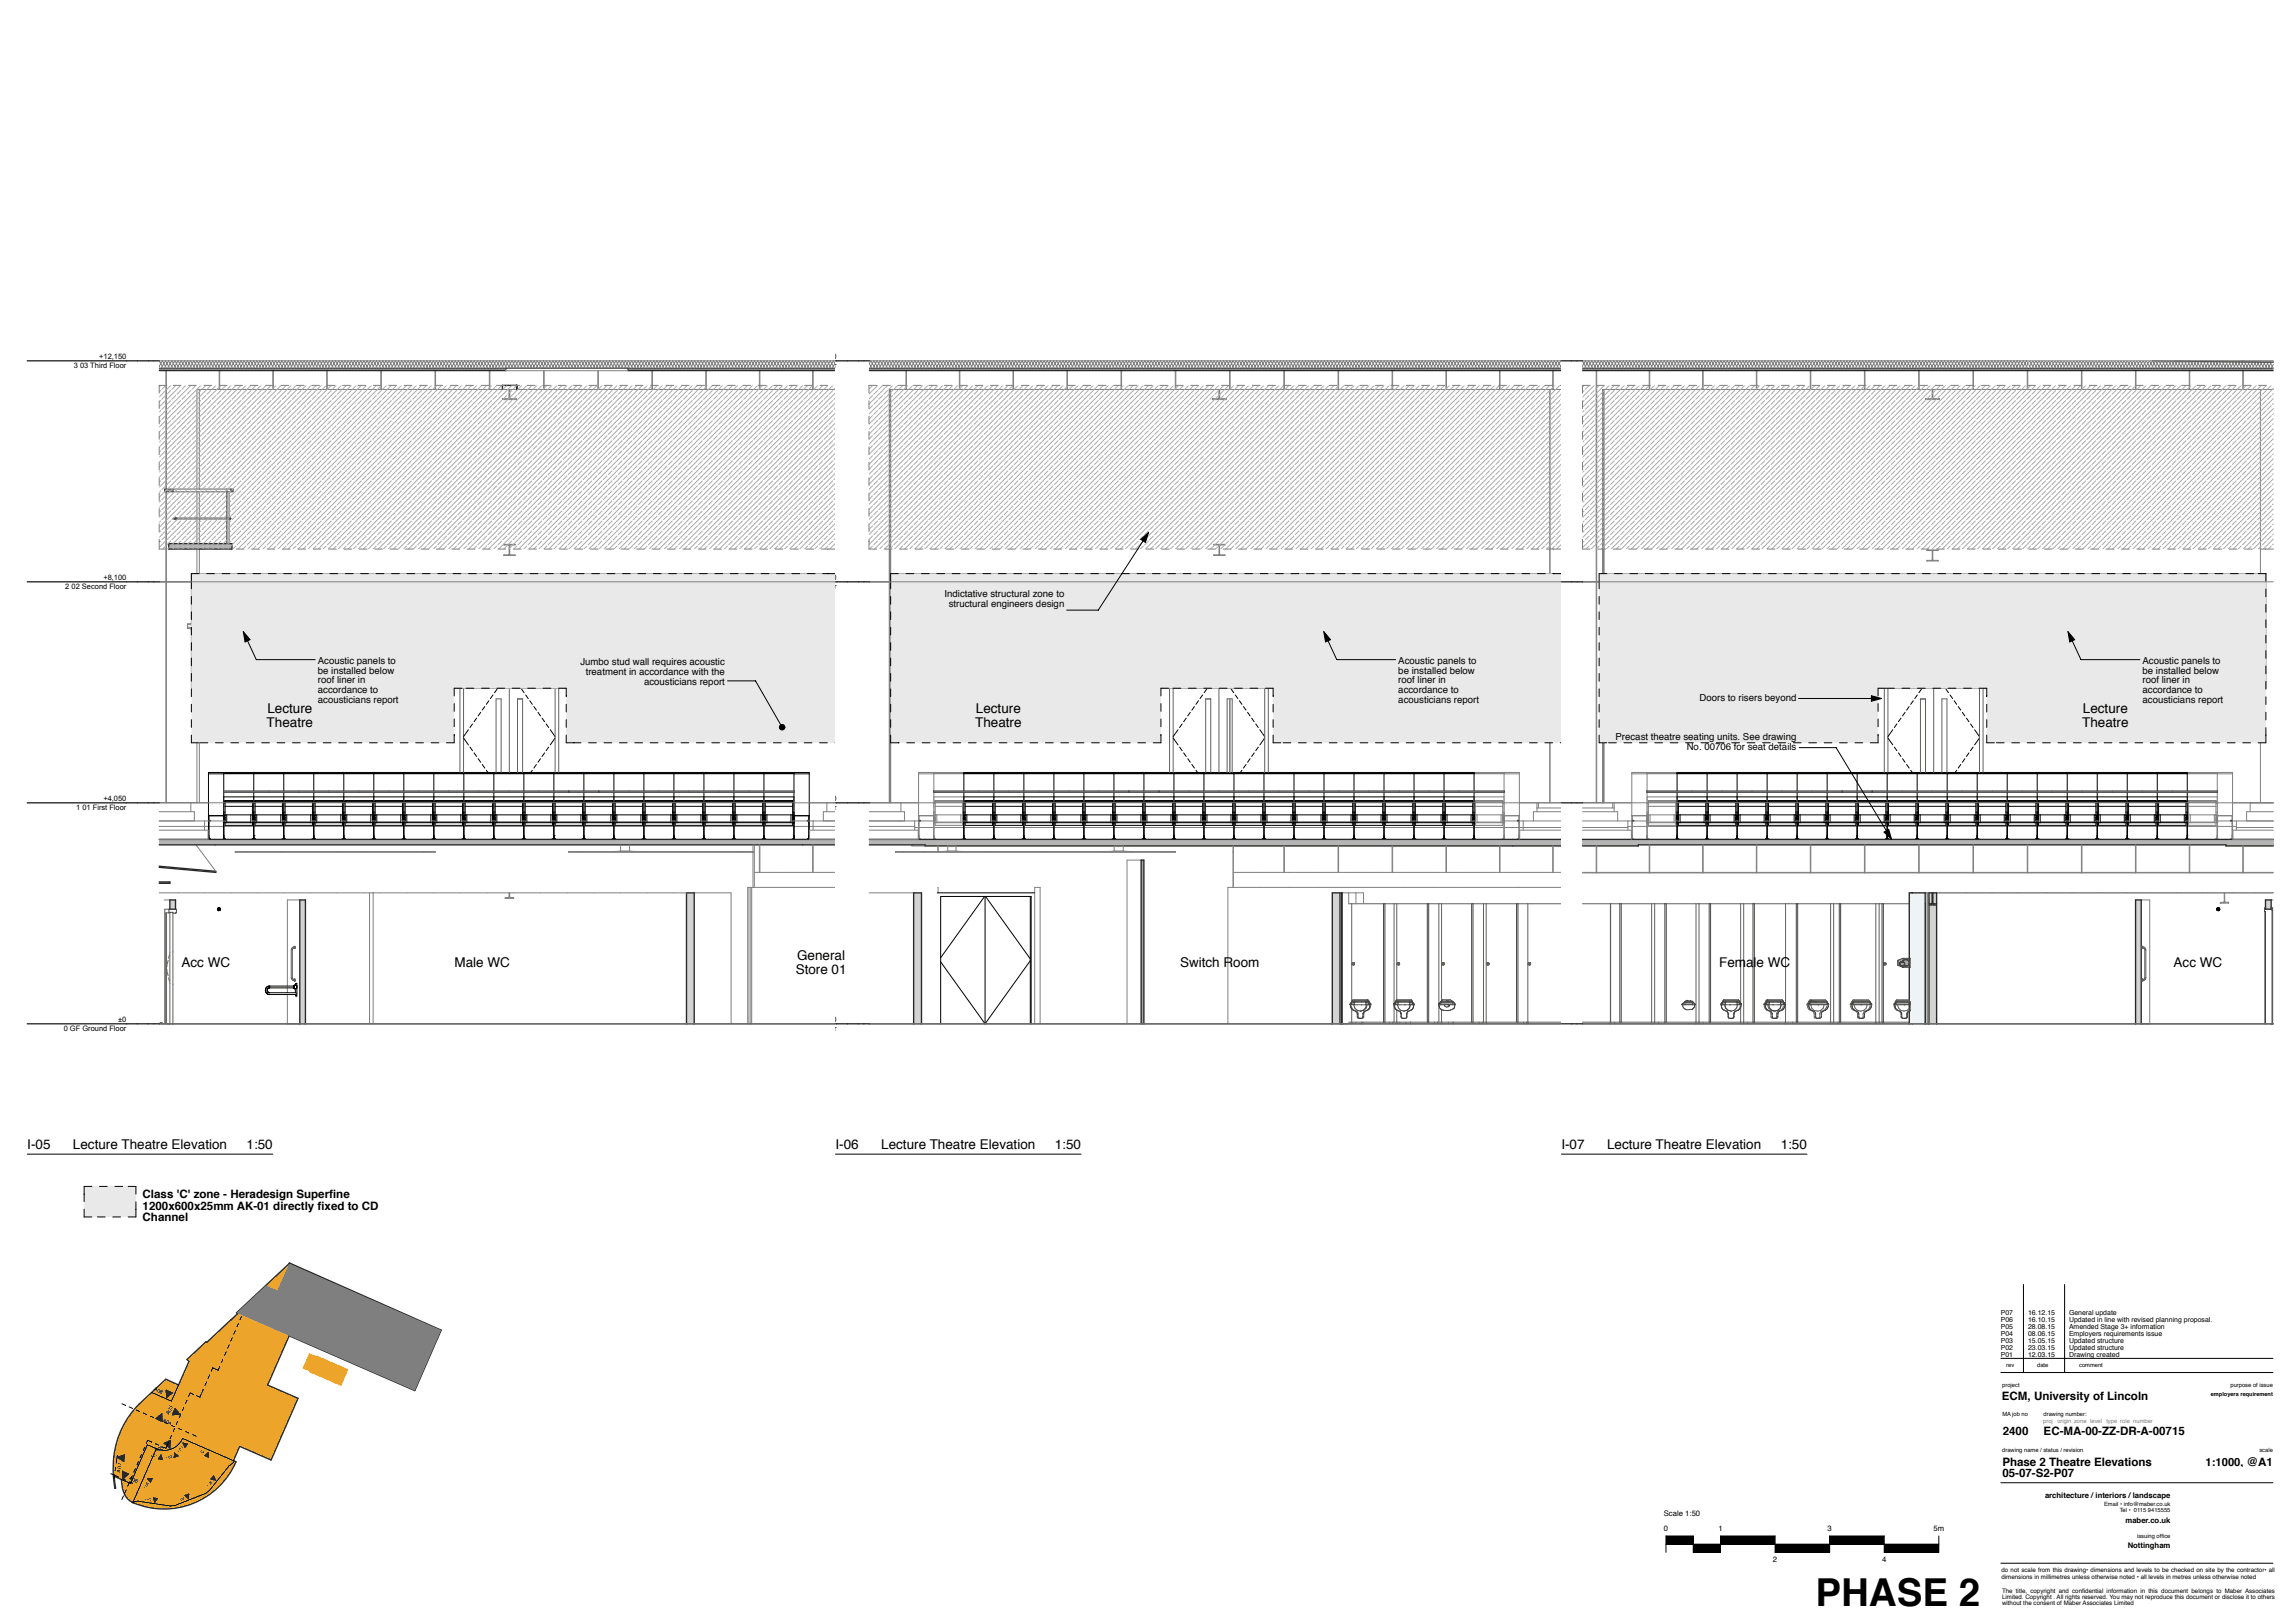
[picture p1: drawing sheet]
<svg xmlns="http://www.w3.org/2000/svg" width="841mm" height="594mm" viewBox="0 0 841 594" stroke-linecap="round" stroke-linejoin="round" font-family="sans-serif">
<defs><g id="words">
<text font-size="14.1" x="665.3" y="588.4">PHASE 2</text>
<g font-size="4.9">
<text x="98" y="261.3">Lecture</text>
<text x="357.6" y="261.3">Lecture</text>
<text x="763.3" y="261.3">Lecture</text>
<text x="97.7" y="266.3">Theatre</text>
<text x="357.3" y="266.3">Theatre</text>
<text x="763" y="266.3">Theatre</text>
<text x="292.1" y="351.9">General</text>
<text x="66.5" y="354.4">Acc WC</text>
<text x="166.6" y="354.4">Male WC</text>
<text x="291.6" y="356.8">Store 01</text>
<text x="432.4" y="354.4">Switch Room</text>
<text x="630" y="354.4">Female WC</text>
<text x="796.5" y="354.4">Acc WC</text>
<text x="10" y="421.1">I-05</text>
<text x="26.7" y="421.1">Lecture Theatre Elevation</text>
<text x="90.4" y="421.1">1:50</text>
<text x="306.2" y="421.1">I-06</text>
<text x="322.9" y="421.1">Lecture Theatre Elevation</text>
<text x="386.5" y="421.1">1:50</text>
<text x="572.2" y="421.1">I-07</text>
<text x="588.9" y="421.1">Lecture Theatre Elevation</text>
<text x="652.5" y="421.1">1:50</text>
</g>
<g font-size="4.2">
<text x="52.3" y="439.1">Class 'C' zone - Heradesign Superf</text>
<text x="52.3" y="443.4">1200x600x25mm AK-01 directly f</text>
<text x="116.4" y="443.4">ixed to CD</text>
<text x="120.6" y="439.1">ine</text>
<text x="52.3" y="447.6">Channel</text>
<text x="733.6" y="513.1">ECM, University of Lincoln</text>
<text x="733.9" y="525.9">2400</text>
<text x="748.9" y="525.9">EC-MA-00-ZZ-DR-A-00715</text>
<text x="733.8" y="537.2">Phase 2 Theatre Elevations</text>
<text x="733.8" y="541.4">05-07-S2-P07</text>
</g>
<text font-size="4.1" x="808.2" y="537.1">1:1000, @A1</text>
<g font-size="3.5">
<text x="346.1" y="218.8">Indictative structural zone to</text>
<text x="347.7" y="222.4">structural engineers design</text>
<text x="116.5" y="243.3">Acoustic panels to</text>
<text x="212.7" y="243.7">Jumbo stud wall requires acoustic</text>
<text x="512.4" y="243.3">Acoustic panels to</text>
<text x="785.1" y="243.3">Acoustic panels to</text>
<text x="116.5" y="246.9">be installed below</text>
<text x="116.5" y="250.4">roof liner in</text>
<text x="214.6" y="247.4">treatment in accordance with the</text>
<text x="236" y="251">acousticians report</text>
<text x="512.4" y="246.9">be installed below</text>
<text x="512.4" y="250.4">roof liner in</text>
<text x="785.1" y="246.9">be installed below</text>
<text x="785.1" y="250.4">roof liner in</text>
<text x="116.5" y="253.9">accordance to</text>
<text x="116.5" y="257.5">acousticians report</text>
<text x="512.4" y="253.9">accordance to</text>
<text x="512.4" y="257.5">acousticians report</text>
<text x="622.8" y="256.8">Doors to risers beyond</text>
<text x="785.1" y="253.9">accordance to</text>
<text x="785.1" y="257.5">acousticians report</text>
<text x="592" y="271.1">Precast theatre seating units. See drawing</text>
<text x="618.1" y="274.7">No. 00706 for seat details</text>
</g>
<g font-size="2.8">
<text x="749.4" y="548.8">architecture / interiors / landscape</text>
<text x="609.7" y="555.4">Scale 1:50</text>
<text x="778.9" y="558">maber.co.uk</text>
<text x="609.7" y="561.1">0</text>
<text x="629.7" y="561.1">1</text>
<text x="669.7" y="561.1">3</text>
<text x="708.5" y="561.1">5m</text>
<text x="779.7" y="567.3">Nottingham</text>
<text x="649.7" y="572.5">2</text>
<text x="689.7" y="572.5">4</text>
</g>
<g font-size="2.7">
<text x="36.4" y="131.4">+12,150</text>
<text x="296.6" y="131.4">+12,150</text>
<text x="27" y="134.8">3 03 Third Floor</text>
<text x="287.3" y="134.8">3 03 Third Floor</text>
<text x="23.9" y="215.8">2 02 Second Floor</text>
<text x="37.9" y="212.4">+8,100</text>
<text x="284.1" y="215.8">2 02 Second Floor</text>
<text x="298.1" y="212.4">+8,100</text>
<text x="37.9" y="293.3">+4,050</text>
<text x="298.1" y="293.3">+4,050</text>
<text x="27.9" y="296.8">1 01 First Floor</text>
<text x="288.1" y="296.8">1 01 First Floor</text>
<text x="23.3" y="377.8">0 GF Ground Floor</text>
<text x="43.3" y="374.3">±0</text>
<text x="283.5" y="377.8">0 GF Ground Floor</text>
<text x="303.5" y="374.3">±0</text>
</g>
<g font-size="2.5">
<text x="733.2" y="481.9">P07</text>
<text x="733.2" y="484.5">P06</text>
<text x="743.2" y="481.9">16.12.15</text>
<text x="743.2" y="484.5">16.10.15</text>
<text x="758.2" y="481.9">General update</text>
<text x="758.2" y="484.5">Updated in line with revised planning proposal.</text>
<text x="733.2" y="487">P05</text>
<text x="733.2" y="489.6">P04</text>
<text x="743.2" y="487">28.08.15</text>
<text x="743.2" y="489.6">08.06.15</text>
<text x="758.2" y="487">Amended Stage 3+ information</text>
<text x="758.2" y="489.6">Employers requirements issue</text>
<text x="733.2" y="492.1">P03</text>
<text x="733.2" y="494.6">P02</text>
<text x="733.2" y="497.2">P01</text>
<text x="743.2" y="492.1">15.05.15</text>
<text x="743.2" y="494.6">23.03.15</text>
<text x="743.2" y="497.2">12.03.15</text>
<text x="758.2" y="494.6">Updated structure</text>
<text x="758.2" y="492.1">Updated structure</text>
<text x="758.2" y="497.2">Drawing created</text>
</g>
<g font-size="2.3">
<text x="733.4" y="576.1">do not scale from this drawing• dimensions and levels to be checked on site by the contractor• all</text>
<text x="733.4" y="578.6">dimensions in millimetres unless otherwise noted • all levels in metres unless otherwise noted</text>
<text x="733.7" y="583.6">The title, copyright and conf</text>
<text x="733.7" y="585.8">Limited. Copyright . All rights reserved. You may not reproduce this document or disclose it to others</text>
<text x="763" y="583.6">idential information in this document belongs to Maber Associates</text>
<text x="733.7" y="588.1">without the consent of Maber Associates Limited</text>
</g>
<g font-size="2.1">
<text x="735.2" y="501">rev</text>
<text x="746.5" y="501">date</text>
<text x="761.9" y="501">comment</text>
<text x="733.7" y="508.2">project</text>
<text x="817.4" y="508.2">purpose of issue</text>
<text x="810.2" y="511.4">employers requirement</text>
<text x="733.8" y="518.9">MA job no</text>
<text x="748.9" y="518.9">drawing number:</text>
<text x="733.7" y="532.1">drawing name / status / revision</text>
<text x="828" y="532.1">scale</text>
<text x="771.1" y="552">Email • info@maber.co.uk</text>
<text x="776.8" y="554.1">Tel • 0115 9415555</text>
<text x="783.1" y="563.7">issuing off</text>
<text x="792.1" y="563.7">ice</text>
</g>
<g font-size="2.1" fill="#7f7f7f">
<text x="748.7" y="521.5">proj</text>
<text x="753.9" y="521.5">origin zone level</text>
<text x="771.9" y="521.5">type role number</text>
</g>
<g font-size="1.9">
<text x="91" y="483" transform="rotate(-43 91 483)">A03</text>
<text x="56.3" y="509.4" transform="rotate(24 56.3 509.4)">A08</text>
<text x="59.4" y="520.9" transform="rotate(24 59.4 520.9)">A04</text>
<text x="62" y="518.5" transform="rotate(-66 62 518.5)">A03</text>
<text x="57" y="532.2" transform="rotate(-23 57 532.2)">A05</text>
<text x="44.2" y="539.6" transform="rotate(-81 44.2 539.6)">A07</text>
<text x="47.1" y="542.1" transform="rotate(24 47.1 542.1)">A06</text>
</g>
<g font-size="1.4">
<text x="55.3" y="533.8" transform="rotate(9 55.3 533.8)">I-01</text>
<text x="65.7" y="532.3" transform="rotate(-51 65.7 532.3)">I-03</text>
<text x="72.6" y="531.9" transform="rotate(24 72.6 531.9)">I-04</text>
<text x="61.1" y="534.8" transform="rotate(-21 61.1 534.8)">I-02</text>
<text x="53.7" y="545.6" transform="rotate(-66 53.7 545.6)">I-08</text>
<text x="76.6" y="545" transform="rotate(-51 76.6 545)">I-05</text>
<text x="53.2" y="549.7" transform="rotate(9 53.2 549.7)">I-07</text>
<text x="65.6" y="550.2" transform="rotate(-21 65.6 550.2)">I-06</text>
</g>
</g></defs>
<path d="M733.2 497.8h99.7M733.2 503h99.7M733.2 543.3h99.7M733.2 572.8h99.7" fill="none" stroke="#000" stroke-width=".37"/>
<path d="M807.3 546.1h24.3v23.8h-24.3z" fill-rule="evenodd" fill="#fff"/>
<path d="M741.5 470.7v32.3M756.6 470.7v32.3" fill="none" stroke="#000" stroke-width=".37"/>
<path d="M29.8 458.5h135.6v108.7h-135.6z" fill-rule="evenodd" fill="#fff"/>
<path d="M57.3 530.9l-8.4 19.1" fill="none" stroke="#f00" stroke-width="2"/>
<path d="M91.4 480l-1 .9M93.5 478.1l-1 .9M95.6 476.2l-1.1 .9M97.6 474.3l-1 .9M99.1 472.9l-1.1 1M89.3 481.9l-1 1" fill="none" stroke="#000" stroke-width=".37"/>
<path d="M92.8 478.7l1.8-1.7 .8 2.7z" fill="#2a2a2a"/>
<path d="M92.8 478.7l1.8-1.7 .8 2.7z" fill="none" stroke="#2a2a2a" stroke-width=".5"/>
<path d="M51 514.5l9.7-9.1 4.7 2.1 3.8-8.6-.7-.8 7-6.4 .2 .2 11.5-10.6-.5-.2 19.3-18.3 55.7 24.6-9.7 22.2-46-20.1-7.9 18 11.1 4.9-9.9 22.6-11.5-5-2.2 5.3 .9 .4a28.6 28.6 0 0 1-38.9 14.3 7.3 7.3 0 0 1-2.7-4.8l-.4-3.1-2.7-1.1 .6 4.4h-.3a34 34 0 0 1 8.9-30.9z" fill-rule="evenodd" fill="#eda42a"/>
<path d="M51 514.5l9.7-9.1 4.7 2.1 3.8-8.6-.7-.8 7-6.4 .2 .2 11.5-10.6-.5-.2 19.3-18.3 55.7 24.6-9.7 22.2-46-20.1-7.9 18 11.1 4.9-9.9 22.6-11.5-5-2.2 5.3 .9 .4a28.6 28.6 0 0 1-38.9 14.3 10.1 10.1 0 0 1-3.1-7.9l-2.7-1.1 .6 4.4h-.3a34.5 34.5 0 0 1 8.9-30.9z" fill="none" stroke="#2a2a2a" stroke-width=".5"/>
<path d="M59 533.2l.5 1.6-1.5-.2z" fill="#2a2a2a"/>
<path d="M59 533.2l.5 1.6-1.5-.2z" fill="none" stroke="#2a2a2a" stroke-width=".5"/>
<path d="M64 532.4l1.2 1.1-1.4 .6z" fill="#2a2a2a"/>
<path d="M64 532.4l1.2 1.1-1.4 .6z" fill="none" stroke="#2a2a2a" stroke-width=".5"/>
<path d="M75 533.4l1.3-1.1 .1 1.7z" fill="#2a2a2a"/>
<path d="M75 533.4l1.3-1.1 .1 1.7z" fill="none" stroke="#2a2a2a" stroke-width=".5"/>
<path d="M54.1 541.9l1.6-.1-.6 1.4z" fill="#2a2a2a"/>
<path d="M54.1 541.9l1.6-.1-.6 1.4z" fill="none" stroke="#2a2a2a" stroke-width=".5"/>
<path d="M67.1 528.8l1.6 .4-.9 1.1z" fill="#2a2a2a"/>
<path d="M67.1 528.8l1.6 .4-.9 1.1z" fill="none" stroke="#2a2a2a" stroke-width=".5"/>
<path d="M144.5 497.6l1.3-1.1 .1 1.7z" fill="#2a2a2a"/>
<path d="M144.5 497.6l1.3-1.1 .1 1.7z" fill="none" stroke="#2a2a2a" stroke-width=".5"/>
<path d="M148.9 502.1l1 1.3-1.6 .1z" fill="#2a2a2a"/>
<path d="M148.9 502.1l1 1.3-1.6 .1z" fill="none" stroke="#2a2a2a" stroke-width=".5"/>
<path d="M142.2 502.9l1.4 .6-1.3 1z" fill="#2a2a2a"/>
<path d="M142.2 502.9l1.4 .6-1.3 1z" fill="none" stroke="#2a2a2a" stroke-width=".5"/>
<path d="M138 498.2l1.7-.1-.6 1.4z" fill="#2a2a2a"/>
<path d="M138 498.2l1.7-.1-.6 1.4z" fill="none" stroke="#2a2a2a" stroke-width=".5"/>
<path d="M40.6 540l1.3 .6M42.2 540.7l1.3 .6M44.8 541.9l1.3 .5M47.4 543l1.3 .6" fill="none" stroke="#000" stroke-width=".37"/>
<path d="M44.9 539.1l2.3 1-2.2 1.8z" fill="#2a2a2a"/>
<path d="M44.9 539.1l2.3 1-2.2 1.8z" fill="none" stroke="#2a2a2a" stroke-width=".5"/>
<path d="M60.1 528.9l2.3-1-.1 2.7z" fill="#2a2a2a"/>
<path d="M60.1 528.9l2.3-1-.1 2.7z" fill="none" stroke="#2a2a2a" stroke-width=".5"/>
<path d="M60.9 509.4l2.3 1-2.2 1.8z" fill="#2a2a2a"/>
<path d="M60.9 509.4l2.3 1-2.2 1.8z" fill="none" stroke="#2a2a2a" stroke-width=".5"/>
<path d="M86.7 481.1l10.8-10.1 4.1 1.8 4.3-9.7 55.8 24.3-9.7 22.2z" fill-rule="evenodd" fill="#7f7f7f"/>
<path d="M113.3 495.8l2.5 1.1 .1-.3 11.8 5.2-2.7 6.1-11.7-5.1 .1-.3-2.6-1.1z" fill-rule="evenodd" fill="#eda42a"/>
<g fill="none" stroke="#000" stroke-width=".37">
<path d="M81.7 497.9l-.5 1.3M82.9 495.3l-.6 1.3M84 492.8l-.6 1.2M85.1 490.2l-.5 1.3M86.2 487.6l-.5 1.3M87.4 485l-.6 1.3M88.5 482.4l-.6 1.3M65.4 507.5l-2.6 5.9-7.2-3.1M66.3 518.2l-.6 1.3M67.4 515.6l-.6 1.3M68.5 513l-.5 1.3M70.9 511l-1.2-.6-.6 1.3"/>
<path d="M73.8 510.7l-.6 1.3-1.3-.6M74.5 509l-.5 1.3M75.7 506.4l-.6 1.3M76.8 503.8l-.6 1.3M80.6 500.5l-.7 1.6-2-.9-.5 1.3M49.6 538.2l-.6 1.2M50.7 535.6l-.5 1.3M51.9 533l-.6 1.3M53 530.4l-.6 1.3M55.6 528.5l-1.5-.7-.6 1.3M56.9 529l1.3 .6M57.3 530.9a7.3 7.3 0 0 0 9.6-3.8l19 8.3"/>
<path d="M57.3 530.9l-3.3-1.5-6.2 14.2-3.3-1.5M57.3 530.9l-8.6 19.7M61.8 528.5l-1 2.2-1.3-.5M62.9 526l-.6 1.2M64 523.4l-.5 1.3M65.1 520.8l-.5 1.3M85.6 535.9l-1.6 1.2-7.3 9.2-1.4 1-11.2 4.4-1.7 .2-11.9-1.8-1.7 .3M45.2 548.2l-.5 1.3M46.2 545.9l-.5 1.3M47.3 543.3l-.5 1.3M48.5 540.7l-.6 1.3"/>
</g>
<path d="M64.2 516.1l1.7 2.2-2.7 .1z" fill="#2a2a2a"/>
<path d="M64.2 516.1l1.7 2.2-2.7 .1z" fill="none" stroke="#2a2a2a" stroke-width=".5"/>
<path d="M44.7 514.4l1.3 .6M47.3 515.6l1.3 .5M49.9 516.7l1.3 .5M52.5 517.8l1.3 .6M55.1 518.9l1.3 .6M57.7 520.1l1.3 .5M60.3 521.2l1.3 .6M62.9 522.3l1.3 .6M65.4 523.4l1.3 .6M68 524.6l1.3 .5M70.6 525.7l1.3 .6" fill="none" stroke="#000" stroke-width=".37"/>
<path d="M57.2 519.8l2.1-1.8 .1 2.8z" fill="#2a2a2a"/>
<path d="M57.2 519.8l2.1-1.8 .1 2.8z" fill="none" stroke="#2a2a2a" stroke-width=".5"/>
<path d="M78.3 540.8l.7 1.6-1.7-.4z" fill="#2a2a2a"/>
<path d="M78.3 540.8l.7 1.6-1.7-.4z" fill="none" stroke="#2a2a2a" stroke-width=".5"/>
<path d="M67.8 548l1.4-.5-.2 1.7z" fill="#2a2a2a"/>
<path d="M67.8 548l1.4-.5-.2 1.7z" fill="none" stroke="#2a2a2a" stroke-width=".5"/>
<path d="M56.2 548.9l1.5 .2-1 1.4z" fill="#2a2a2a"/>
<path d="M56.2 548.9l1.5 .2-1 1.4z" fill="none" stroke="#2a2a2a" stroke-width=".5"/>
<path d="M42.4 537.6l-.3 1.4M42.8 534.8l-.2 1.4M43 533.2l-.2 1.4M41.9 540.4l-.2 1.4" fill="none" stroke="#000" stroke-width=".37"/>
<path d="M43 534l2.7-.9-.4 2.5z" fill="#2a2a2a"/>
<path d="M43 534l2.7-.9-.4 2.5z" fill="none" stroke="#2a2a2a" stroke-width=".5"/>
<g fill="#fff">
<path d="M10 109.1h296.2v305.7h-296.2z" fill-rule="evenodd"/>
<path d="M184.7 199.5v.2z" fill-rule="evenodd"/>
<path d="M186.7 199.9v3.2z" fill-rule="evenodd"/>
<path d="M184.7 203.3v.2z" fill-rule="evenodd"/>
<path d="M186.6 142.7v3.1z" fill-rule="evenodd"/>
<path d="M186.6 145.8v.2z" fill-rule="evenodd"/>
<path d="M186.4 146.1l.2-.1z" fill-rule="evenodd"/>
<path d="M184.2 146.1v.3z" fill-rule="evenodd"/>
<path d="M184.7 199.5v.2z" fill-rule="evenodd"/>
<path d="M186.7 199.9v3.2z" fill-rule="evenodd"/>
<path d="M184.7 203.3v.2z" fill-rule="evenodd"/>
<path d="M73 142.7h113.6v3.3l-2.4 .1v.3h5.1v-.3l-2.4-.1-.1-3.3h119.4v67.5h-233.2v-9h12v-2h-1.1v-9l.7-.2-.7-.2v-9.6h1.5v-1h-12.4zM184.7 199.5v.2l2 .2-.1 3.4h-1.9v.2h4.1v-.2l-2-.2 .1-3.3 1.9-.1v-.2z" fill-rule="evenodd"/>
<path d="M73 252.2h95.5v30.9h-92.1v11.1h-3.4z" fill-rule="evenodd"/>
<path d="M73 180.2h10.1v9.6h-10.1z" fill-rule="evenodd"/>
<path d="M73 190.2h10.1v9h-10.1z" fill-rule="evenodd"/>
<path d="M204.7 252.2h101.5v42h-9.7v-11.1h-91.8z" fill-rule="evenodd"/>
<path d="M72.2 252.2h.8v42h-.8z" fill-rule="evenodd"/>
<path d="M72.2 190.2h.8v9h-.8z" fill-rule="evenodd"/>
<path d="M72.2 180.2h.8v9.6h-.8z" fill-rule="evenodd"/>
<path d="M72.2 201.2h.8v9h-.8z" fill-rule="evenodd"/>
<path d="M72.2 142.7h.8v36.5h-.8z" fill-rule="evenodd"/>
<path d="M186.6 142.7v3.1z" fill-rule="evenodd"/>
<path d="M186.6 142.7v3.1z" fill-rule="evenodd"/>
<path d="M186.6 145.8v.2z" fill-rule="evenodd"/>
<path d="M186.4 146.1l.2-.1z" fill-rule="evenodd"/>
<path d="M184.2 146.1v.3z" fill-rule="evenodd"/>
<path d="M184.7 199.5v.2z" fill-rule="evenodd"/>
<path d="M186.7 199.9v3.2z" fill-rule="evenodd"/>
<path d="M184.7 203.3v.2z" fill-rule="evenodd"/>
<path d="M184.2 146.1v.3z" fill-rule="evenodd"/>
<path d="M186.4 146.1l.2-.1z" fill-rule="evenodd"/>
<path d="M186.6 145.8v.2z" fill-rule="evenodd"/>
<path d="M58.3 307.6h16.7z" fill-rule="evenodd"/>
<path d="M58.3 302.8h16.7v1.4h-16.7z" fill-rule="evenodd"/>
<path d="M75 302.8h1.4v4.8h.7v-.2h-.5v-4.6h5.3v4.8h.7v-.2h-.5v-4.6h10.8v4.6h-.5v.2h1.2v-.2h-.5v-4.6h10.8v4.6h-.5v.2h1.2v-.2h-.5v-4.6h10.8v4.6h-.5v.2h1.2v-.2h-.5v-4.6h10.8v4.6h-.5v.2h1.2v-.2h-.5v-4.6h10.8v4.6h-.5v.2h1.2v-.2h-.5v-4.6h10.8v4.6h-.5v.2h1.2v-.2h-.5v-4.6h10.8v4.6h-.5v.2h1.2v-.2h-.5v-4.6h10.8v4.6h-.5v.2h1.2v-.2h-.5v-4.6h10.8v4.6h-.5v.2h1.2v-.2h-.5v-4.6h10.8v4.6h-.5v.2h1.2v-.2h-.5v-4.6h10.8v4.6h-.5v.2h1.2v-.2h-.5v-4.6h10.8v4.6h-.5v.2h1.2v-.2h-.5v-4.6h10.8v4.6h-.5v.2h1.2v-.2h-.5v-4.6h10.8v4.6h-.6v.2h1.3v-.2h-.5v-4.6h10.8v4.6h-.5v.2h1.2v-.2h-.5v-4.6h10.8v4.6h-.6v.2h1.3v-.2h-.5v-4.6h10.7v4.6h-.4v.2h1.1v-.2h-.5v-4.6h10.8v4.6h-.5v.2h1.3v-.2h-.6v-4.6h10.8v4.6h-.5v.2h.7v-4.8h5.3v4.6h-.5v.2h.7v-4.8h1.5v1.4h-1.3v3.4h1.3h-223h1.3v-3.4h-1.3z" fill-rule="evenodd"/>
<path d="M298 307.6h8.2z" fill-rule="evenodd"/>
<path d="M298 302.8h8.2v1.4h-8.2z" fill-rule="evenodd"/>
<path d="M58.3 300.8h11.6z" fill-rule="evenodd"/>
<path d="M58.3 294.2h11.6v3.2h-11.6z" fill-rule="evenodd"/>
<path d="M69.9 294.2h6.5v6.6h-6.5h1.3v-3.4h-1.3z" fill-rule="evenodd"/>
<path d="M76.6 298.9h5.3v1.9h-5.3h.5v-.2h-.5z" fill-rule="evenodd"/>
<path d="M82.1 299.8l.1 .4z" fill-rule="evenodd"/>
<path d="M82.1 298.9h.4v1.9h-.4v-.3l.2 .1z" fill-rule="evenodd"/>
<path d="M92.5 298.9h.4v.7l-.3-.1v1.1l.3-.1v.3h-.4z" fill-rule="evenodd"/>
<path d="M92.8 299.8l.1 .4z" fill-rule="evenodd"/>
<path d="M93.1 298.9h.4v1.9h-.4v-.3l.2 .1z" fill-rule="evenodd"/>
<path d="M93.1 299.8l.1 .4z" fill-rule="evenodd"/>
<path d="M103.5 298.9h.4v.7l-.3-.1v1.1l.3-.1v.3h-.4z" fill-rule="evenodd"/>
<path d="M103.8 299.8l.1 .4z" fill-rule="evenodd"/>
<path d="M104.1 299.8v.4z" fill-rule="evenodd"/>
<path d="M104.1 298.9h.4v1.9h-.4v-.3l.2 .1z" fill-rule="evenodd"/>
<path d="M114.5 298.9h.4v.7l-.3-.1v1.1l.3-.1v.3h-.4z" fill-rule="evenodd"/>
<path d="M114.8 299.8l.1 .4z" fill-rule="evenodd"/>
<path d="M115.1 298.9h.4v1.9h-.4v-.3l.2 .1z" fill-rule="evenodd"/>
<path d="M115.1 299.8v.4z" fill-rule="evenodd"/>
<path d="M125.5 298.9h.4v.7l-.3-.1v1.1l.3-.1v.3h-.4z" fill-rule="evenodd"/>
<path d="M125.8 299.8l.1 .4z" fill-rule="evenodd"/>
<path d="M126.1 298.9h.4v1.9h-.4v-.3l.2 .1z" fill-rule="evenodd"/>
<path d="M126.1 299.8v.4z" fill-rule="evenodd"/>
<path d="M136.5 298.9h.4v.7l-.3-.1v1.1l.3-.1v.3h-.4z" fill-rule="evenodd"/>
<path d="M136.8 299.8l.1 .4z" fill-rule="evenodd"/>
<path d="M137.1 299.8v.4z" fill-rule="evenodd"/>
<path d="M137.1 298.9h.4v1.9h-.4v-.3l.2 .1z" fill-rule="evenodd"/>
<path d="M147.5 298.9h.4v.7l-.3-.1v1.1l.3-.1v.3h-.4z" fill-rule="evenodd"/>
<path d="M147.8 299.8l.1 .4z" fill-rule="evenodd"/>
<path d="M148.1 298.9h.4v1.9h-.4v-.3l.2 .1z" fill-rule="evenodd"/>
<path d="M148.1 299.8v.4z" fill-rule="evenodd"/>
<path d="M158.5 298.9h.4v.7l-.3-.1v1.1l.3-.1v.3h-.4z" fill-rule="evenodd"/>
<path d="M158.8 299.8l.1 .4z" fill-rule="evenodd"/>
<path d="M159.1 298.9h.4v1.9h-.4v-.3l.2 .1z" fill-rule="evenodd"/>
<path d="M159.1 299.8v.4z" fill-rule="evenodd"/>
<path d="M169.5 298.9h.4v.7l-.3-.1v1.1l.3-.1v.3h-.4z" fill-rule="evenodd"/>
<path d="M169.8 299.8l.1 .4z" fill-rule="evenodd"/>
<path d="M170.1 298.9h.4v1.9h-.4v-.3l.2 .1z" fill-rule="evenodd"/>
<path d="M170.1 299.8v.4z" fill-rule="evenodd"/>
<path d="M180.5 298.9h.4v.7l-.3-.1v1.1l.3-.1v.3h-.4z" fill-rule="evenodd"/>
<path d="M180.8 299.8l.1 .4z" fill-rule="evenodd"/>
<path d="M181.1 299.8v.4z" fill-rule="evenodd"/>
<path d="M181.1 298.9h.4v1.9h-.4v-.3l.2 .1z" fill-rule="evenodd"/>
<path d="M191.5 298.9h.4v.7l-.3-.1v1.1l.3-.1v.3h-.4z" fill-rule="evenodd"/>
<path d="M191.8 299.8l.1 .4z" fill-rule="evenodd"/>
<path d="M192.1 299.8v.4z" fill-rule="evenodd"/>
<path d="M192.1 298.9h.4v1.9h-.4v-.3l.2 .1z" fill-rule="evenodd"/>
<path d="M202.5 298.9h.4v.7l-.3-.1v1.1l.3-.1v.3h-.4z" fill-rule="evenodd"/>
<path d="M202.8 299.8l.1 .4z" fill-rule="evenodd"/>
<path d="M203.1 298.9h.4v1.9h-.4v-.3l.2 .1z" fill-rule="evenodd"/>
<path d="M203.1 299.8v.4z" fill-rule="evenodd"/>
<path d="M213.5 298.9h.4v.7l-.3-.1v1.1l.3-.1v.3h-.4z" fill-rule="evenodd"/>
<path d="M213.8 299.8l.1 .4z" fill-rule="evenodd"/>
<path d="M214.1 299.8v.4z" fill-rule="evenodd"/>
<path d="M214.1 298.9h.4v1.9h-.4v-.3l.2 .1z" fill-rule="evenodd"/>
<path d="M224.5 298.9h.4v.7l-.3-.1v1.1l.3-.1v.3h-.4z" fill-rule="evenodd"/>
<path d="M224.8 299.8l.1 .4z" fill-rule="evenodd"/>
<path d="M225.1 298.9h.4v1.9h-.4v-.3l.2 .1z" fill-rule="evenodd"/>
<path d="M225.1 299.8v.4z" fill-rule="evenodd"/>
<path d="M235.5 298.9h.4v.7l-.3-.1v1.1l.3-.1v.3h-.4z" fill-rule="evenodd"/>
<path d="M235.8 299.8l.1 .4z" fill-rule="evenodd"/>
<path d="M236.1 299.8v.4z" fill-rule="evenodd"/>
<path d="M236.1 298.9h.3v1.9h-.3v-.3l.2 .1z" fill-rule="evenodd"/>
<path d="M246.5 298.9h.4v.7l-.3-.1v1.1l.3-.1v.3h-.4z" fill-rule="evenodd"/>
<path d="M246.8 299.8l.1 .4z" fill-rule="evenodd"/>
<path d="M247.1 298.9h.3v1.9h-.3v-.3l.2 .1z" fill-rule="evenodd"/>
<path d="M247.1 299.8v.4z" fill-rule="evenodd"/>
<path d="M257.5 298.9h.4v.7l-.3-.1v1.1l.3-.1v.3h-.4z" fill-rule="evenodd"/>
<path d="M257.8 299.8l.1 .4z" fill-rule="evenodd"/>
<path d="M258.1 298.9h.3v1.9h-.3v-.3l.2 .1z" fill-rule="evenodd"/>
<path d="M258.1 299.8v.4z" fill-rule="evenodd"/>
<path d="M268.5 298.9h.3v.7l-.2-.1v1.1l.2-.1v.3h-.3z" fill-rule="evenodd"/>
<path d="M268.8 299.8v.4z" fill-rule="evenodd"/>
<path d="M269 298.9h.4v1.9h-.4v-.3l.3 .1z" fill-rule="evenodd"/>
<path d="M269 299.8l.1 .4z" fill-rule="evenodd"/>
<path d="M279.5 298.9h.3v.7l-.2-.1v1.1l.2-.1v.3h-.3z" fill-rule="evenodd"/>
<path d="M279.8 299.8v.4z" fill-rule="evenodd"/>
<path d="M280 298.9h.4v1.9h-.4v-.3l.3 .1z" fill-rule="evenodd"/>
<path d="M280 299.8l.1 .4z" fill-rule="evenodd"/>
<path d="M290.5 298.9h.3v.7l-.2-.1v1.1l.2-.1v.3h-.3z" fill-rule="evenodd"/>
<path d="M290.8 299.8v.4z" fill-rule="evenodd"/>
<path d="M291 298.9h5.3v1.7h-.5v.2h.5h-5.3z" fill-rule="evenodd"/>
<path d="M296.5 294.2h6.5v3.2h-1.3v3.4h1.3h-6.5z" fill-rule="evenodd"/>
<path d="M303 294.2h3.2v3.2h-3.2z" fill-rule="evenodd"/>
<path d="M303 300.8h3.2z" fill-rule="evenodd"/>
<path d="M58.3 309.6h13.5l7.3 9.7-20.8-1.9z" fill-rule="evenodd"/>
</g>
<path d="M58.3 317.4l20.8 1.9v.4l-20.8-1.9z" fill-rule="evenodd" fill="#a6a6a6"/>
<g fill="#fff">
<path d="M296 319.7h10.2v5.5h-10.2z" fill-rule="evenodd"/>
<path d="M285.6 319.7h10.4v5.5h-10.4z" fill-rule="evenodd"/>
<path d="M276.4 319.7h9.2v5.5h-9.2z" fill-rule="evenodd"/>
<path d="M192 283.1h11v.3h-11z" fill-rule="evenodd"/>
<path d="M202.4 307.4h.5v.2h-.5z" fill-rule="evenodd"/>
<path d="M191.9 307.4h.7v.2h-.7z" fill-rule="evenodd"/>
<path d="M202.5 299.6l.1 .9z" fill-rule="evenodd"/>
<path d="M201.9 298.6h.6v2.9h-.6z" fill-rule="evenodd"/>
<path d="M192.5 293.4h10z" fill-rule="evenodd"/>
<path d="M192.5 293.6h10z" fill-rule="evenodd"/>
<path d="M192.5 293.7h10z" fill-rule="evenodd"/>
<path d="M192.5 295.5h10v3.1h-10z" fill-rule="evenodd"/>
<path d="M192.5 301.5h10v.9h-10z" fill-rule="evenodd"/>
<path d="M192.5 294h10v1.5h-10z" fill-rule="evenodd"/>
<path d="M192.5 293.8l10 .1z" fill-rule="evenodd"/>
<path d="M192.5 293.9l10 .1z" fill-rule="evenodd"/>
<path d="M192.5 293.7h10z" fill-rule="evenodd"/>
<path d="M192.5 293.7l10 .1z" fill-rule="evenodd"/>
<path d="M192.5 293.8h10z" fill-rule="evenodd"/>
<path d="M192.5 293.6l10 .1z" fill-rule="evenodd"/>
<path d="M193.1 301.2h8.8v.3h-8.8z" fill-rule="evenodd"/>
<path d="M193.1 298.6h8.8v2.6h-8.8z" fill-rule="evenodd"/>
<path d="M192.5 293.4h10v.2h-10z" fill-rule="evenodd"/>
<path d="M192.3 299.6l.2 .9z" fill-rule="evenodd"/>
<path d="M192.5 298.6h.6v2.9h-.6z" fill-rule="evenodd"/>
<path d="M202.6 300.2l.2 .2z" fill-rule="evenodd"/>
<path d="M202.6 300.4l.2 .1z" fill-rule="evenodd"/>
<path d="M202.6 300l.2 .2z" fill-rule="evenodd"/>
<path d="M202.6 299.8l.2 .2z" fill-rule="evenodd"/>
<path d="M202.6 299.7l.2 .1z" fill-rule="evenodd"/>
<path d="M202.6 299.6l.2 .1z" fill-rule="evenodd"/>
<path d="M202.6 300.5l.2 .1z" fill-rule="evenodd"/>
<path d="M202.6 299.5l.2 .1z" fill-rule="evenodd"/>
<path d="M192.1 300.5l.2 .1z" fill-rule="evenodd"/>
<path d="M192.1 299.5l.2 .1z" fill-rule="evenodd"/>
<path d="M192.1 300.4l.2 .1z" fill-rule="evenodd"/>
<path d="M192.1 299.8l.2 .2z" fill-rule="evenodd"/>
<path d="M192.1 299.6l.2 .1z" fill-rule="evenodd"/>
<path d="M192.1 300.2l.2 .2z" fill-rule="evenodd"/>
<path d="M192.1 300l.2 .2z" fill-rule="evenodd"/>
<path d="M192.1 299.7l.2 .1z" fill-rule="evenodd"/>
<path d="M191.9 298.9l.2 .1z" fill-rule="evenodd"/>
<path d="M191.9 299l.2 .1z" fill-rule="evenodd"/>
<path d="M191.9 298.9h.2z" fill-rule="evenodd"/>
<path d="M191.9 299.1l.2 .1z" fill-rule="evenodd"/>
<path d="M191.9 299.2l.2 .1z" fill-rule="evenodd"/>
<path d="M191.9 306.4l.2 .2z" fill-rule="evenodd"/>
<path d="M191.9 306.6l.2 .2z" fill-rule="evenodd"/>
<path d="M191.9 306.8l.2 .2z" fill-rule="evenodd"/>
<path d="M191.9 307l.2 .1z" fill-rule="evenodd"/>
<path d="M191.9 307.1l.2 .1z" fill-rule="evenodd"/>
<path d="M191.9 301.3l.2 .2z" fill-rule="evenodd"/>
<path d="M191.9 301.6h.2v4.6h-.2z" fill-rule="evenodd"/>
<path d="M191.9 301.5l.2 .1z" fill-rule="evenodd"/>
<path d="M191.9 306.2l.2 .2z" fill-rule="evenodd"/>
<path d="M191.9 301.2l.2 .1z" fill-rule="evenodd"/>
<path d="M191.9 300.9h.2z" fill-rule="evenodd"/>
<path d="M191.9 300.8h.2z" fill-rule="evenodd"/>
<path d="M191.9 300.8l.2 .1z" fill-rule="evenodd"/>
<path d="M191.9 300.7l.2 .1z" fill-rule="evenodd"/>
<path d="M191.9 300.9l.2 .1z" fill-rule="evenodd"/>
<path d="M191.9 300.9h.2z" fill-rule="evenodd"/>
<path d="M191.9 300.8h.2z" fill-rule="evenodd"/>
<path d="M191.9 301.1l.2 .1z" fill-rule="evenodd"/>
<path d="M191.9 301l.2 .1z" fill-rule="evenodd"/>
<path d="M191.9 301h.2z" fill-rule="evenodd"/>
<path d="M191.9 299.3l.2 .1z" fill-rule="evenodd"/>
<path d="M191.9 299.4h.2z" fill-rule="evenodd"/>
<path d="M191.9 299.4h.2z" fill-rule="evenodd"/>
<path d="M191.9 299.4l.2 .1z" fill-rule="evenodd"/>
<path d="M191.9 307.3h.2z" fill-rule="evenodd"/>
<path d="M191.9 307.3h.2z" fill-rule="evenodd"/>
<path d="M191.9 307.3h.2z" fill-rule="evenodd"/>
<path d="M191.9 307.3h.2z" fill-rule="evenodd"/>
<path d="M191.9 307.3h.2z" fill-rule="evenodd"/>
<path d="M191.9 307.3h.2z" fill-rule="evenodd"/>
<path d="M191.9 307.4h.2z" fill-rule="evenodd"/>
<path d="M191.9 307.3l.2 .1z" fill-rule="evenodd"/>
<path d="M191.9 307.2l.2 .1z" fill-rule="evenodd"/>
<path d="M191.9 307.3h.2z" fill-rule="evenodd"/>
<path d="M191.9 300.7h.2z" fill-rule="evenodd"/>
<path d="M191.9 300.7h.2z" fill-rule="evenodd"/>
<path d="M191.9 300.6h.2z" fill-rule="evenodd"/>
<path d="M191.9 300.5l.2 .1z" fill-rule="evenodd"/>
<path d="M191.9 299.5h.2z" fill-rule="evenodd"/>
<path d="M191.9 299.6l.2 .2z" fill-rule="evenodd"/>
<path d="M191.9 299.8l.2 .2z" fill-rule="evenodd"/>
<path d="M191.9 300l.2 .2z" fill-rule="evenodd"/>
<path d="M191.9 307.2h.2z" fill-rule="evenodd"/>
<path d="M191.9 300.6l.2 .1z" fill-rule="evenodd"/>
<path d="M191.9 300.4l.2 .1z" fill-rule="evenodd"/>
<path d="M191.9 300.2l.2 .2z" fill-rule="evenodd"/>
<path d="M191.9 299.5h.2z" fill-rule="evenodd"/>
<path d="M202.9 306l.2 .2z" fill-rule="evenodd"/>
<path d="M202.9 300.9h.2z" fill-rule="evenodd"/>
<path d="M202.9 307.2h.2z" fill-rule="evenodd"/>
<path d="M202.9 307.3h.2z" fill-rule="evenodd"/>
<path d="M202.9 300.6h.2z" fill-rule="evenodd"/>
<path d="M202.9 300.6h.2z" fill-rule="evenodd"/>
<path d="M202.9 300.5h.2z" fill-rule="evenodd"/>
<path d="M202.9 300.7h.2z" fill-rule="evenodd"/>
<path d="M202.9 299.5h.2z" fill-rule="evenodd"/>
<path d="M202.9 299.5l.2 .1z" fill-rule="evenodd"/>
<path d="M192 283.5h11v6.3h-11z" fill-rule="evenodd"/>
<path d="M192 290.3h11v1.7h-11z" fill-rule="evenodd"/>
<path d="M192 283.5h11z" fill-rule="evenodd"/>
<path d="M192 283.5h11z" fill-rule="evenodd"/>
<path d="M192 283.5h11z" fill-rule="evenodd"/>
<path d="M192 283.5h11z" fill-rule="evenodd"/>
<path d="M192 283.4h11z" fill-rule="evenodd"/>
<path d="M192 283.4h11z" fill-rule="evenodd"/>
<path d="M192 283.4l11 .1z" fill-rule="evenodd"/>
<path d="M202.5 298.8l.5 .1z" fill-rule="evenodd"/>
<path d="M192 298.8l.5 .1z" fill-rule="evenodd"/>
<path d="M202.5 293.5h.5v.3h-.5z" fill-rule="evenodd"/>
<path d="M192 293.5h.5v.3h-.5z" fill-rule="evenodd"/>
<path d="M192 294.4h.5v.4h-.5z" fill-rule="evenodd"/>
<path d="M202.5 294.4h.5v.4h-.5z" fill-rule="evenodd"/>
<path d="M192 293.2h11v.3h-11z" fill-rule="evenodd"/>
<path d="M202.5 293.8h.5v.3h-.5z" fill-rule="evenodd"/>
<path d="M192 293.8h.5v.3h-.5z" fill-rule="evenodd"/>
<path d="M192 292.9h11v.3h-11z" fill-rule="evenodd"/>
<path d="M202.5 294.1h.5v.3h-.5z" fill-rule="evenodd"/>
<path d="M192 294.1h.5v.3h-.5z" fill-rule="evenodd"/>
<path d="M192 292h11v.3h-11z" fill-rule="evenodd"/>
<path d="M192 292.3h11v.3h-11z" fill-rule="evenodd"/>
<path d="M192 292.6h11v.3h-11z" fill-rule="evenodd"/>
<path d="M192 298.8h.5z" fill-rule="evenodd"/>
<path d="M202.5 298.8h.5z" fill-rule="evenodd"/>
<path d="M202.5 298.7l.5 .1z" fill-rule="evenodd"/>
<path d="M192 298.7l.5 .1z" fill-rule="evenodd"/>
<path d="M192 298.8h.5z" fill-rule="evenodd"/>
<path d="M202.5 298.8h.5z" fill-rule="evenodd"/>
<path d="M192 298.8h.5z" fill-rule="evenodd"/>
<path d="M202.5 298.8h.5z" fill-rule="evenodd"/>
<path d="M192 298.8h.5z" fill-rule="evenodd"/>
<path d="M202.5 298.8h.5z" fill-rule="evenodd"/>
<path d="M192 298.8h.5z" fill-rule="evenodd"/>
<path d="M202.5 298.8h.5z" fill-rule="evenodd"/>
<path d="M192 298.3l.5 .1z" fill-rule="evenodd"/>
<path d="M202.5 298.3l.5 .1z" fill-rule="evenodd"/>
<path d="M192 298l.5 .1z" fill-rule="evenodd"/>
<path d="M202.5 298l.5 .1z" fill-rule="evenodd"/>
<path d="M202.5 298.1l.5 .2z" fill-rule="evenodd"/>
<path d="M192 298.1l.5 .2z" fill-rule="evenodd"/>
<path d="M202.5 298.4l.5 .2z" fill-rule="evenodd"/>
<path d="M192 298.4l.5 .2z" fill-rule="evenodd"/>
<path d="M192 298.6l.5 .1z" fill-rule="evenodd"/>
<path d="M202.5 298.6l.5 .1z" fill-rule="evenodd"/>
<path d="M202.5 297.9l.5 .1z" fill-rule="evenodd"/>
<path d="M192 297.9l.5 .1z" fill-rule="evenodd"/>
<path d="M202.5 298.7h.5z" fill-rule="evenodd"/>
<path d="M192 298.7h.5z" fill-rule="evenodd"/>
<path d="M202.5 297.7l.5 .2z" fill-rule="evenodd"/>
<path d="M192 297.7l.5 .2z" fill-rule="evenodd"/>
<path d="M202.5 298.7h.5z" fill-rule="evenodd"/>
<path d="M192 298.7h.5z" fill-rule="evenodd"/>
<path d="M202.5 297.6l.5 .1z" fill-rule="evenodd"/>
<path d="M192 297.6l.5 .1z" fill-rule="evenodd"/>
<path d="M202.5 297.2h.5v.4h-.5z" fill-rule="evenodd"/>
<path d="M192 297.2h.5v.4h-.5z" fill-rule="evenodd"/>
<path d="M192 296.4h.5v.4h-.5z" fill-rule="evenodd"/>
<path d="M202.5 296.4h.5v.4h-.5z" fill-rule="evenodd"/>
<path d="M192 295.6h.5v.4h-.5z" fill-rule="evenodd"/>
<path d="M202.5 295.6h.5v.4h-.5z" fill-rule="evenodd"/>
<path d="M192 296h.5v.4h-.5z" fill-rule="evenodd"/>
<path d="M202.5 296h.5v.4h-.5z" fill-rule="evenodd"/>
<path d="M202.5 296.8h.5v.4h-.5z" fill-rule="evenodd"/>
<path d="M192 296.8h.5v.4h-.5z" fill-rule="evenodd"/>
<path d="M192 294.8h.5v.4h-.5z" fill-rule="evenodd"/>
<path d="M202.5 294.8h.5v.4h-.5z" fill-rule="evenodd"/>
<path d="M192 295.2h.5v.4h-.5z" fill-rule="evenodd"/>
<path d="M202.5 295.2h.5v.4h-.5z" fill-rule="evenodd"/>
<path d="M126 283.1h11v.3h-11z" fill-rule="evenodd"/>
<path d="M125.9 307.4h.7v.2h-.7z" fill-rule="evenodd"/>
<path d="M136.4 307.4h.5v.2h-.5z" fill-rule="evenodd"/>
<path d="M126.4 299.6l.1 .9z" fill-rule="evenodd"/>
<path d="M126.5 298.6h.6v2.9h-.6z" fill-rule="evenodd"/>
<path d="M126.5 293.4h10z" fill-rule="evenodd"/>
<path d="M126.5 293.6h10z" fill-rule="evenodd"/>
<path d="M126.5 293.7h10z" fill-rule="evenodd"/>
<path d="M126.5 295.5h10v3.1h-10z" fill-rule="evenodd"/>
<path d="M126.5 301.5h10v.9h-10z" fill-rule="evenodd"/>
<path d="M126.5 294h10v1.5h-10z" fill-rule="evenodd"/>
<path d="M126.5 293.8l10 .1z" fill-rule="evenodd"/>
<path d="M126.5 293.9l10 .1z" fill-rule="evenodd"/>
<path d="M126.5 293.7h10z" fill-rule="evenodd"/>
<path d="M126.5 293.7l10 .1z" fill-rule="evenodd"/>
<path d="M126.5 293.8h10z" fill-rule="evenodd"/>
<path d="M126.5 293.6l10 .1z" fill-rule="evenodd"/>
<path d="M127.1 301.2h8.8v.3h-8.8z" fill-rule="evenodd"/>
<path d="M127.1 298.6h8.8v2.6h-8.8z" fill-rule="evenodd"/>
<path d="M126.5 293.4h10v.2h-10z" fill-rule="evenodd"/>
<path d="M136.5 299.6l.1 .9z" fill-rule="evenodd"/>
<path d="M135.9 298.6h.6v2.9h-.6z" fill-rule="evenodd"/>
<path d="M126.1 300.2l.2 .2z" fill-rule="evenodd"/>
<path d="M126.1 300.4l.2 .1z" fill-rule="evenodd"/>
<path d="M126.1 300l.2 .2z" fill-rule="evenodd"/>
<path d="M126.1 299.8l.2 .2z" fill-rule="evenodd"/>
<path d="M126.1 299.7l.2 .1z" fill-rule="evenodd"/>
<path d="M126.1 299.6l.2 .1z" fill-rule="evenodd"/>
<path d="M126.1 300.5l.2 .1z" fill-rule="evenodd"/>
<path d="M126.1 299.5l.2 .1z" fill-rule="evenodd"/>
<path d="M136.6 300.5l.2 .1z" fill-rule="evenodd"/>
<path d="M136.6 299.5l.2 .1z" fill-rule="evenodd"/>
<path d="M136.6 300.4l.2 .1z" fill-rule="evenodd"/>
<path d="M136.6 299.8l.2 .2z" fill-rule="evenodd"/>
<path d="M136.6 299.6l.2 .1z" fill-rule="evenodd"/>
<path d="M136.6 300.2l.2 .2z" fill-rule="evenodd"/>
<path d="M136.6 300l.2 .2z" fill-rule="evenodd"/>
<path d="M136.6 299.7l.2 .1z" fill-rule="evenodd"/>
<path d="M136.9 298.9l.2 .1z" fill-rule="evenodd"/>
<path d="M136.9 299l.2 .1z" fill-rule="evenodd"/>
<path d="M136.9 298.9h.2z" fill-rule="evenodd"/>
<path d="M136.9 299.1l.2 .1z" fill-rule="evenodd"/>
<path d="M136.9 299.2l.2 .1z" fill-rule="evenodd"/>
<path d="M136.9 306.4l.2 .2z" fill-rule="evenodd"/>
<path d="M136.9 306.6l.2 .2z" fill-rule="evenodd"/>
<path d="M136.9 306.8l.2 .2z" fill-rule="evenodd"/>
<path d="M136.9 307l.2 .1z" fill-rule="evenodd"/>
<path d="M136.9 307.1l.2 .1z" fill-rule="evenodd"/>
<path d="M136.9 301.3l.2 .2z" fill-rule="evenodd"/>
<path d="M136.9 301.6h.2v4.6h-.2z" fill-rule="evenodd"/>
<path d="M136.9 301.5l.2 .1z" fill-rule="evenodd"/>
<path d="M136.9 306.2l.2 .2z" fill-rule="evenodd"/>
<path d="M136.9 301.2l.2 .1z" fill-rule="evenodd"/>
<path d="M136.9 300.9h.2z" fill-rule="evenodd"/>
<path d="M136.9 300.8h.2z" fill-rule="evenodd"/>
<path d="M136.9 300.8l.2 .1z" fill-rule="evenodd"/>
<path d="M136.9 300.7l.2 .1z" fill-rule="evenodd"/>
<path d="M136.9 300.9l.2 .1z" fill-rule="evenodd"/>
<path d="M136.9 300.9h.2z" fill-rule="evenodd"/>
<path d="M136.9 300.8h.2z" fill-rule="evenodd"/>
<path d="M136.9 301.1l.2 .1z" fill-rule="evenodd"/>
<path d="M136.9 301l.2 .1z" fill-rule="evenodd"/>
<path d="M136.9 301h.2z" fill-rule="evenodd"/>
<path d="M136.9 299.3l.2 .1z" fill-rule="evenodd"/>
<path d="M136.9 299.4h.2z" fill-rule="evenodd"/>
<path d="M136.9 299.4h.2z" fill-rule="evenodd"/>
<path d="M136.9 299.4l.2 .1z" fill-rule="evenodd"/>
<path d="M136.9 307.3h.2z" fill-rule="evenodd"/>
<path d="M136.9 307.3h.2z" fill-rule="evenodd"/>
<path d="M136.9 307.3h.2z" fill-rule="evenodd"/>
<path d="M136.9 307.3h.2z" fill-rule="evenodd"/>
<path d="M136.9 307.3h.2z" fill-rule="evenodd"/>
<path d="M136.9 307.3h.2z" fill-rule="evenodd"/>
<path d="M136.9 307.4h.2z" fill-rule="evenodd"/>
<path d="M136.9 307.3l.2 .1z" fill-rule="evenodd"/>
<path d="M136.9 307.2l.2 .1z" fill-rule="evenodd"/>
<path d="M136.9 307.3h.2z" fill-rule="evenodd"/>
<path d="M136.9 300.7h.2z" fill-rule="evenodd"/>
<path d="M136.9 300.7h.2z" fill-rule="evenodd"/>
<path d="M136.9 300.6h.2z" fill-rule="evenodd"/>
<path d="M136.9 300.5l.2 .1z" fill-rule="evenodd"/>
<path d="M136.9 299.5l.2 .1z" fill-rule="evenodd"/>
<path d="M136.9 299.6l.2 .2z" fill-rule="evenodd"/>
<path d="M136.9 299.8l.2 .2z" fill-rule="evenodd"/>
<path d="M136.9 300l.2 .2z" fill-rule="evenodd"/>
<path d="M136.9 307.2h.2z" fill-rule="evenodd"/>
<path d="M136.9 300.6l.2 .1z" fill-rule="evenodd"/>
<path d="M136.9 300.4l.2 .1z" fill-rule="evenodd"/>
<path d="M136.9 300.2l.2 .2z" fill-rule="evenodd"/>
<path d="M136.9 299.5h.2z" fill-rule="evenodd"/>
<path d="M125.9 299.2l.2 .1z" fill-rule="evenodd"/>
<path d="M125.9 299.1l.2 .1z" fill-rule="evenodd"/>
<path d="M125.9 298.9h.2z" fill-rule="evenodd"/>
<path d="M125.9 298.9l.2 .1z" fill-rule="evenodd"/>
<path d="M125.9 299l.2 .1z" fill-rule="evenodd"/>
<path d="M125.9 306.8l.2 .2z" fill-rule="evenodd"/>
<path d="M125.9 307.1l.2 .1z" fill-rule="evenodd"/>
<path d="M125.9 306.4l.2 .2z" fill-rule="evenodd"/>
<path d="M125.9 306.6l.2 .2z" fill-rule="evenodd"/>
<path d="M125.9 307l.2 .1z" fill-rule="evenodd"/>
<path d="M125.9 301.3l.2 .2z" fill-rule="evenodd"/>
<path d="M125.9 301.5l.2 .1z" fill-rule="evenodd"/>
<path d="M125.9 301.2l.2 .1z" fill-rule="evenodd"/>
<path d="M125.9 301.6h.2v4.6h-.2z" fill-rule="evenodd"/>
<path d="M125.9 306.2l.2 .2z" fill-rule="evenodd"/>
<path d="M125.9 300.9h.2z" fill-rule="evenodd"/>
<path d="M125.9 300.8l.2 .1z" fill-rule="evenodd"/>
<path d="M125.9 300.8h.2z" fill-rule="evenodd"/>
<path d="M125.9 300.7l.2 .1z" fill-rule="evenodd"/>
<path d="M125.9 300.9h.2z" fill-rule="evenodd"/>
<path d="M125.9 301.1l.2 .1z" fill-rule="evenodd"/>
<path d="M125.9 301l.2 .1z" fill-rule="evenodd"/>
<path d="M125.9 301h.2z" fill-rule="evenodd"/>
<path d="M125.9 300.9l.2 .1z" fill-rule="evenodd"/>
<path d="M125.9 300.8h.2z" fill-rule="evenodd"/>
<path d="M125.9 299.3l.2 .1z" fill-rule="evenodd"/>
<path d="M125.9 299.4h.2z" fill-rule="evenodd"/>
<path d="M125.9 299.4h.2z" fill-rule="evenodd"/>
<path d="M125.9 299.4l.2 .1z" fill-rule="evenodd"/>
<path d="M125.9 307.3h.2z" fill-rule="evenodd"/>
<path d="M125.9 307.3h.2z" fill-rule="evenodd"/>
<path d="M125.9 307.3h.2z" fill-rule="evenodd"/>
<path d="M125.9 307.3h.2z" fill-rule="evenodd"/>
<path d="M125.9 307.3h.2z" fill-rule="evenodd"/>
<path d="M125.9 307.3h.2z" fill-rule="evenodd"/>
<path d="M125.9 307.4h.2z" fill-rule="evenodd"/>
<path d="M125.9 307.3l.2 .1z" fill-rule="evenodd"/>
<path d="M125.9 307.2h.2z" fill-rule="evenodd"/>
<path d="M125.9 307.2l.2 .1z" fill-rule="evenodd"/>
<path d="M125.9 307.3h.2z" fill-rule="evenodd"/>
<path d="M125.9 300.7h.2z" fill-rule="evenodd"/>
<path d="M125.9 300.6h.2z" fill-rule="evenodd"/>
<path d="M125.9 300.4l.2 .1z" fill-rule="evenodd"/>
<path d="M125.9 299.6l.2 .2z" fill-rule="evenodd"/>
<path d="M125.9 300.2l.2 .2z" fill-rule="evenodd"/>
<path d="M125.9 300l.2 .2z" fill-rule="evenodd"/>
<path d="M125.9 299.8l.2 .2z" fill-rule="evenodd"/>
<path d="M125.9 300.6l.2 .1z" fill-rule="evenodd"/>
<path d="M125.9 300.5l.2 .1z" fill-rule="evenodd"/>
<path d="M125.9 300.7h.2z" fill-rule="evenodd"/>
<path d="M125.9 299.5h.2z" fill-rule="evenodd"/>
<path d="M125.9 299.5l.2 .1z" fill-rule="evenodd"/>
<path d="M126 290.3h11v1.7h-11z" fill-rule="evenodd"/>
<path d="M126 283.5h11v6.3h-11z" fill-rule="evenodd"/>
<path d="M126 283.5h11z" fill-rule="evenodd"/>
<path d="M126 283.5h11z" fill-rule="evenodd"/>
<path d="M126 283.5h11z" fill-rule="evenodd"/>
<path d="M126 283.5h11z" fill-rule="evenodd"/>
<path d="M126 283.4h11z" fill-rule="evenodd"/>
<path d="M126 283.4h11z" fill-rule="evenodd"/>
<path d="M126 283.4l11 .1z" fill-rule="evenodd"/>
<path d="M126 298.8l.5 .1z" fill-rule="evenodd"/>
<path d="M136.5 298.8l.5 .1z" fill-rule="evenodd"/>
<path d="M136.5 293.5h.5v.3h-.5z" fill-rule="evenodd"/>
<path d="M126 293.5h.5v.3h-.5z" fill-rule="evenodd"/>
<path d="M126 294.4h.5v.4h-.5z" fill-rule="evenodd"/>
<path d="M136.5 294.4h.5v.4h-.5z" fill-rule="evenodd"/>
<path d="M126 293.2h11v.3h-11z" fill-rule="evenodd"/>
<path d="M136.5 293.8h.5v.3h-.5z" fill-rule="evenodd"/>
<path d="M126 293.8h.5v.3h-.5z" fill-rule="evenodd"/>
<path d="M126 292.9h11v.3h-11z" fill-rule="evenodd"/>
<path d="M136.5 294.1h.5v.3h-.5z" fill-rule="evenodd"/>
<path d="M126 294.1h.5v.3h-.5z" fill-rule="evenodd"/>
<path d="M126 292h11v.3h-11z" fill-rule="evenodd"/>
<path d="M126 292.3h11v.3h-11z" fill-rule="evenodd"/>
<path d="M126 292.6h11v.3h-11z" fill-rule="evenodd"/>
<path d="M126 298.8h.5z" fill-rule="evenodd"/>
<path d="M136.5 298.8h.5z" fill-rule="evenodd"/>
<path d="M136.5 298.7l.5 .1z" fill-rule="evenodd"/>
<path d="M126 298.7l.5 .1z" fill-rule="evenodd"/>
<path d="M126 298.8h.5z" fill-rule="evenodd"/>
<path d="M136.5 298.8h.5z" fill-rule="evenodd"/>
<path d="M126 298.8h.5z" fill-rule="evenodd"/>
<path d="M136.5 298.8h.5z" fill-rule="evenodd"/>
<path d="M136.5 298.8h.5z" fill-rule="evenodd"/>
<path d="M126 298.8h.5z" fill-rule="evenodd"/>
<path d="M126 298.8h.5z" fill-rule="evenodd"/>
<path d="M136.5 298.8h.5z" fill-rule="evenodd"/>
<path d="M126 298.3l.5 .1z" fill-rule="evenodd"/>
<path d="M136.5 298.3l.5 .1z" fill-rule="evenodd"/>
<path d="M126 298l.5 .1z" fill-rule="evenodd"/>
<path d="M136.5 298l.5 .1z" fill-rule="evenodd"/>
<path d="M136.5 298.1l.5 .2z" fill-rule="evenodd"/>
<path d="M126 298.1l.5 .2z" fill-rule="evenodd"/>
<path d="M126 298.4l.5 .2z" fill-rule="evenodd"/>
<path d="M136.5 298.4l.5 .2z" fill-rule="evenodd"/>
<path d="M126 298.6l.5 .1z" fill-rule="evenodd"/>
<path d="M136.5 298.6l.5 .1z" fill-rule="evenodd"/>
<path d="M136.5 297.9l.5 .1z" fill-rule="evenodd"/>
<path d="M126 297.9l.5 .1z" fill-rule="evenodd"/>
<path d="M136.5 298.7h.5z" fill-rule="evenodd"/>
<path d="M126 298.7h.5z" fill-rule="evenodd"/>
<path d="M126 297.7l.5 .2z" fill-rule="evenodd"/>
<path d="M136.5 297.7l.5 .2z" fill-rule="evenodd"/>
<path d="M126 298.7h.5z" fill-rule="evenodd"/>
<path d="M136.5 298.7h.5z" fill-rule="evenodd"/>
<path d="M126 297.6l.5 .1z" fill-rule="evenodd"/>
<path d="M136.5 297.6l.5 .1z" fill-rule="evenodd"/>
<path d="M126 297.2h.5v.4h-.5z" fill-rule="evenodd"/>
<path d="M136.5 297.2h.5v.4h-.5z" fill-rule="evenodd"/>
<path d="M136.5 296.4h.5v.4h-.5z" fill-rule="evenodd"/>
<path d="M126 296.4h.5v.4h-.5z" fill-rule="evenodd"/>
<path d="M136.5 295.6h.5v.4h-.5z" fill-rule="evenodd"/>
<path d="M126 295.6h.5v.4h-.5z" fill-rule="evenodd"/>
<path d="M136.5 296h.5v.4h-.5z" fill-rule="evenodd"/>
<path d="M126 296h.5v.4h-.5z" fill-rule="evenodd"/>
<path d="M136.5 296.8h.5v.4h-.5z" fill-rule="evenodd"/>
<path d="M126 296.8h.5v.4h-.5z" fill-rule="evenodd"/>
<path d="M126 294.8h.5v.4h-.5z" fill-rule="evenodd"/>
<path d="M136.5 294.8h.5v.4h-.5z" fill-rule="evenodd"/>
<path d="M136.5 295.2h.5v.4h-.5z" fill-rule="evenodd"/>
<path d="M126 295.2h.5v.4h-.5z" fill-rule="evenodd"/>
<path d="M76.4 283.1h16.6v.3l-16.6 .2z" fill-rule="evenodd"/>
<path d="M92.4 307.4h.5v.2h-.5z" fill-rule="evenodd"/>
<path d="M81.9 307.4h.7v.2h-.7z" fill-rule="evenodd"/>
<path d="M92.5 299.6l.1 .9z" fill-rule="evenodd"/>
<path d="M91.9 298.6h.6v2.9h-.6z" fill-rule="evenodd"/>
<path d="M82.5 293.4h10z" fill-rule="evenodd"/>
<path d="M82.5 293.6h10z" fill-rule="evenodd"/>
<path d="M82.5 293.7h10z" fill-rule="evenodd"/>
<path d="M82.5 295.5h10v3.1h-10z" fill-rule="evenodd"/>
<path d="M82.5 301.5h10v.9h-10z" fill-rule="evenodd"/>
<path d="M82.5 294h10v1.5h-10z" fill-rule="evenodd"/>
<path d="M82.5 293.8l10 .1z" fill-rule="evenodd"/>
<path d="M82.5 293.9l10 .1z" fill-rule="evenodd"/>
<path d="M82.5 293.7h10z" fill-rule="evenodd"/>
<path d="M82.5 293.7l10 .1z" fill-rule="evenodd"/>
<path d="M82.5 293.8h10z" fill-rule="evenodd"/>
<path d="M82.5 293.6l10 .1z" fill-rule="evenodd"/>
<path d="M83.1 301.2h8.8v.3h-8.8z" fill-rule="evenodd"/>
<path d="M83.1 298.6h8.8v2.6h-8.8z" fill-rule="evenodd"/>
<path d="M82.5 293.4h10v.2h-10z" fill-rule="evenodd"/>
<path d="M82.4 299.6l.1 .9z" fill-rule="evenodd"/>
<path d="M82.5 298.6h.6v2.9h-.6z" fill-rule="evenodd"/>
<path d="M92.6 300.2l.2 .2z" fill-rule="evenodd"/>
<path d="M92.6 300.4l.2 .1z" fill-rule="evenodd"/>
<path d="M92.6 300l.2 .2z" fill-rule="evenodd"/>
<path d="M92.6 299.8l.2 .2z" fill-rule="evenodd"/>
<path d="M92.6 299.7l.2 .1z" fill-rule="evenodd"/>
<path d="M92.6 299.6l.2 .1z" fill-rule="evenodd"/>
<path d="M92.6 300.5l.2 .1z" fill-rule="evenodd"/>
<path d="M92.6 299.5l.2 .1z" fill-rule="evenodd"/>
<path d="M82.2 300.5l.1 .1z" fill-rule="evenodd"/>
<path d="M82.2 299.5l.1 .1z" fill-rule="evenodd"/>
<path d="M82.2 300.4l.1 .1z" fill-rule="evenodd"/>
<path d="M82.2 299.8l.1 .2z" fill-rule="evenodd"/>
<path d="M82.2 299.6l.1 .1z" fill-rule="evenodd"/>
<path d="M82.2 300.2l.1 .2z" fill-rule="evenodd"/>
<path d="M82.2 300l.1 .2z" fill-rule="evenodd"/>
<path d="M82.2 299.7l.1 .1z" fill-rule="evenodd"/>
<path d="M81.9 298.9l.2 .1z" fill-rule="evenodd"/>
<path d="M81.9 299l.2 .1z" fill-rule="evenodd"/>
<path d="M81.9 299.1l.2 .1z" fill-rule="evenodd"/>
<path d="M81.9 299.2l.2 .1z" fill-rule="evenodd"/>
<path d="M81.9 306.4l.2 .2z" fill-rule="evenodd"/>
<path d="M81.9 306.6l.2 .2z" fill-rule="evenodd"/>
<path d="M81.9 306.8l.2 .2z" fill-rule="evenodd"/>
<path d="M81.9 307l.2 .1z" fill-rule="evenodd"/>
<path d="M81.9 307.1l.2 .1z" fill-rule="evenodd"/>
<path d="M81.9 301.3l.2 .2z" fill-rule="evenodd"/>
<path d="M81.9 301.6h.2v4.6h-.2z" fill-rule="evenodd"/>
<path d="M81.9 301.5l.2 .1z" fill-rule="evenodd"/>
<path d="M81.9 306.2l.2 .2z" fill-rule="evenodd"/>
<path d="M81.9 301.2l.2 .1z" fill-rule="evenodd"/>
<path d="M81.9 300.9h.2z" fill-rule="evenodd"/>
<path d="M81.9 300.8h.2z" fill-rule="evenodd"/>
<path d="M81.9 300.8l.2 .1z" fill-rule="evenodd"/>
<path d="M81.9 300.7l.2 .1z" fill-rule="evenodd"/>
<path d="M81.9 300.9l.2 .1z" fill-rule="evenodd"/>
<path d="M81.9 300.9h.2z" fill-rule="evenodd"/>
<path d="M81.9 300.8h.2z" fill-rule="evenodd"/>
<path d="M81.9 301.1l.2 .1z" fill-rule="evenodd"/>
<path d="M81.9 301l.2 .1z" fill-rule="evenodd"/>
<path d="M81.9 301h.2z" fill-rule="evenodd"/>
<path d="M81.9 299.3l.2 .1z" fill-rule="evenodd"/>
<path d="M81.9 299.4h.2z" fill-rule="evenodd"/>
<path d="M81.9 299.4h.2z" fill-rule="evenodd"/>
<path d="M81.9 299.4l.2 .1z" fill-rule="evenodd"/>
<path d="M81.9 307.3h.2z" fill-rule="evenodd"/>
<path d="M81.9 307.3h.2z" fill-rule="evenodd"/>
<path d="M81.9 307.3h.2z" fill-rule="evenodd"/>
<path d="M81.9 307.3h.2z" fill-rule="evenodd"/>
<path d="M81.9 307.3h.2z" fill-rule="evenodd"/>
<path d="M81.9 307.3h.2z" fill-rule="evenodd"/>
<path d="M81.9 307.4h.2z" fill-rule="evenodd"/>
<path d="M81.9 307.3l.2 .1z" fill-rule="evenodd"/>
<path d="M81.9 307.2l.2 .1z" fill-rule="evenodd"/>
<path d="M81.9 307.3h.2z" fill-rule="evenodd"/>
<path d="M81.9 300.7h.2z" fill-rule="evenodd"/>
<path d="M81.9 300.7h.2z" fill-rule="evenodd"/>
<path d="M81.9 300.6h.2z" fill-rule="evenodd"/>
<path d="M81.9 300.5l.2 .1z" fill-rule="evenodd"/>
<path d="M81.9 299.5l.2 .1z" fill-rule="evenodd"/>
<path d="M81.9 299.6l.2 .2z" fill-rule="evenodd"/>
<path d="M81.9 299.8l.2 .2z" fill-rule="evenodd"/>
<path d="M81.9 300l.2 .2z" fill-rule="evenodd"/>
<path d="M81.9 307.2h.2z" fill-rule="evenodd"/>
<path d="M81.9 300.6l.2 .1z" fill-rule="evenodd"/>
<path d="M81.9 300.4l.2 .1z" fill-rule="evenodd"/>
<path d="M81.9 300.2l.2 .2z" fill-rule="evenodd"/>
<path d="M81.9 299.5h.2z" fill-rule="evenodd"/>
<path d="M92.9 306l.2 .2z" fill-rule="evenodd"/>
<path d="M92.9 300.9h.2z" fill-rule="evenodd"/>
<path d="M92.9 307.2h.2z" fill-rule="evenodd"/>
<path d="M92.9 307.3h.2z" fill-rule="evenodd"/>
<path d="M92.9 300.6h.2z" fill-rule="evenodd"/>
<path d="M92.9 300.6h.2z" fill-rule="evenodd"/>
<path d="M92.9 300.5h.2z" fill-rule="evenodd"/>
<path d="M92.9 300.7h.2z" fill-rule="evenodd"/>
<path d="M92.9 299.5h.2z" fill-rule="evenodd"/>
<path d="M92.9 299.5l.2 .1z" fill-rule="evenodd"/>
<path d="M82 283.5h11v6.3h-11z" fill-rule="evenodd"/>
<path d="M82 290.3h11v1.7h-11z" fill-rule="evenodd"/>
<path d="M82 283.5h11z" fill-rule="evenodd"/>
<path d="M82 283.5h11z" fill-rule="evenodd"/>
<path d="M82 283.5h11z" fill-rule="evenodd"/>
<path d="M82 283.5h11z" fill-rule="evenodd"/>
<path d="M82 283.4h11z" fill-rule="evenodd"/>
<path d="M82 283.4h11z" fill-rule="evenodd"/>
<path d="M82 283.4l11 .1z" fill-rule="evenodd"/>
<path d="M92.5 298.8l.5 .1z" fill-rule="evenodd"/>
<path d="M82 298.8l.5 .1z" fill-rule="evenodd"/>
<path d="M92.5 293.5h.5v.3h-.5z" fill-rule="evenodd"/>
<path d="M82 293.5h.5v.3h-.5z" fill-rule="evenodd"/>
<path d="M82 294.4h.5v.4h-.5z" fill-rule="evenodd"/>
<path d="M92.5 294.4h.5v.4h-.5z" fill-rule="evenodd"/>
<path d="M82 293.2h11v.3h-11z" fill-rule="evenodd"/>
<path d="M82 293.8h.5v.3h-.5z" fill-rule="evenodd"/>
<path d="M92.5 293.8h.5v.3h-.5z" fill-rule="evenodd"/>
<path d="M82 292.9h11v.3h-11z" fill-rule="evenodd"/>
<path d="M82 294.1h.5v.3h-.5z" fill-rule="evenodd"/>
<path d="M92.5 294.1h.5v.3h-.5z" fill-rule="evenodd"/>
<path d="M82 292h11v.3h-11z" fill-rule="evenodd"/>
<path d="M82 292.3h11v.3h-11z" fill-rule="evenodd"/>
<path d="M82 292.6h11v.3h-11z" fill-rule="evenodd"/>
<path d="M92.5 298.8h.5z" fill-rule="evenodd"/>
<path d="M82 298.8h.5z" fill-rule="evenodd"/>
<path d="M92.5 298.7l.5 .1z" fill-rule="evenodd"/>
<path d="M82 298.7l.5 .1z" fill-rule="evenodd"/>
<path d="M92.5 298.8h.5z" fill-rule="evenodd"/>
<path d="M82 298.8h.5z" fill-rule="evenodd"/>
<path d="M92.5 298.8h.5z" fill-rule="evenodd"/>
<path d="M82 298.8h.5z" fill-rule="evenodd"/>
<path d="M92.5 298.8h.5z" fill-rule="evenodd"/>
<path d="M82 298.8h.5z" fill-rule="evenodd"/>
<path d="M92.5 298.8h.5z" fill-rule="evenodd"/>
<path d="M82 298.8h.5z" fill-rule="evenodd"/>
<path d="M92.5 298.3l.5 .1z" fill-rule="evenodd"/>
<path d="M82 298.3l.5 .1z" fill-rule="evenodd"/>
<path d="M82 298l.5 .1z" fill-rule="evenodd"/>
<path d="M92.5 298l.5 .1z" fill-rule="evenodd"/>
<path d="M82 298.1l.5 .2z" fill-rule="evenodd"/>
<path d="M92.5 298.1l.5 .2z" fill-rule="evenodd"/>
<path d="M82 298.4l.5 .2z" fill-rule="evenodd"/>
<path d="M92.5 298.4l.5 .2z" fill-rule="evenodd"/>
<path d="M82 298.6l.5 .1z" fill-rule="evenodd"/>
<path d="M92.5 298.6l.5 .1z" fill-rule="evenodd"/>
<path d="M82 297.9l.5 .1z" fill-rule="evenodd"/>
<path d="M92.5 297.9l.5 .1z" fill-rule="evenodd"/>
<path d="M82 298.7h.5z" fill-rule="evenodd"/>
<path d="M92.5 298.7h.5z" fill-rule="evenodd"/>
<path d="M82 297.7l.5 .2z" fill-rule="evenodd"/>
<path d="M92.5 297.7l.5 .2z" fill-rule="evenodd"/>
<path d="M92.5 298.7h.5z" fill-rule="evenodd"/>
<path d="M82 298.7h.5z" fill-rule="evenodd"/>
<path d="M82 297.6l.5 .1z" fill-rule="evenodd"/>
<path d="M92.5 297.6l.5 .1z" fill-rule="evenodd"/>
<path d="M82 297.2h.5v.4h-.5z" fill-rule="evenodd"/>
<path d="M92.5 297.2h.5v.4h-.5z" fill-rule="evenodd"/>
<path d="M92.5 296.4h.5v.4h-.5z" fill-rule="evenodd"/>
<path d="M82 296.4h.5v.4h-.5z" fill-rule="evenodd"/>
<path d="M92.5 295.6h.5v.4h-.5z" fill-rule="evenodd"/>
<path d="M82 295.6h.5v.4h-.5z" fill-rule="evenodd"/>
<path d="M82 296h.5v.4h-.5z" fill-rule="evenodd"/>
<path d="M92.5 296h.5v.4h-.5z" fill-rule="evenodd"/>
<path d="M92.5 296.8h.5v.4h-.5z" fill-rule="evenodd"/>
<path d="M82 296.8h.5v.4h-.5z" fill-rule="evenodd"/>
<path d="M82 294.8h.5v.4h-.5z" fill-rule="evenodd"/>
<path d="M92.5 294.8h.5v.4h-.5z" fill-rule="evenodd"/>
<path d="M92.5 295.2h.5v.4h-.5z" fill-rule="evenodd"/>
<path d="M82 295.2h.5v.4h-.5z" fill-rule="evenodd"/>
<path d="M76.4 307.4h.7v.2h-.7z" fill-rule="evenodd"/>
<path d="M76.4 306.4l.2 .2z" fill-rule="evenodd"/>
<path d="M76.4 306.6l.2 .2z" fill-rule="evenodd"/>
<path d="M76.4 306.8l.2 .2z" fill-rule="evenodd"/>
<path d="M76.4 306.2l.2 .2z" fill-rule="evenodd"/>
<path d="M76.4 298.9h.2v7.3h-.2z" fill-rule="evenodd"/>
<path d="M76.4 307.3h.2z" fill-rule="evenodd"/>
<path d="M76.4 307.3h.2z" fill-rule="evenodd"/>
<path d="M76.4 307.4h.2z" fill-rule="evenodd"/>
<path d="M76.4 307.3h.2z" fill-rule="evenodd"/>
<path d="M76.4 307.3l.2 .1z" fill-rule="evenodd"/>
<path d="M76.4 307.3h.2z" fill-rule="evenodd"/>
<path d="M76.4 307.3h.2z" fill-rule="evenodd"/>
<path d="M76.4 307.3h.2z" fill-rule="evenodd"/>
<path d="M76.4 307.3h.2z" fill-rule="evenodd"/>
<path d="M76.4 307.2h.2z" fill-rule="evenodd"/>
<path d="M76.4 307.2l.2 .1z" fill-rule="evenodd"/>
<path d="M76.4 307l.2 .1z" fill-rule="evenodd"/>
<path d="M76.4 307.1l.2 .1z" fill-rule="evenodd"/>
<path d="M76.4 298.9h5.6z" fill-rule="evenodd"/>
<path d="M76.4 283.6h5.6v15.3h-5.6z" fill-rule="evenodd"/>
<path d="M181 283.1h11v.3h-11z" fill-rule="evenodd"/>
<path d="M180.9 307.4h.7v.2h-.7z" fill-rule="evenodd"/>
<path d="M191.4 307.4h.5v.2h-.5z" fill-rule="evenodd"/>
<path d="M181.3 299.6l.2 .9z" fill-rule="evenodd"/>
<path d="M181.5 298.6h.6v2.9h-.6z" fill-rule="evenodd"/>
<path d="M181.5 293.4h10z" fill-rule="evenodd"/>
<path d="M181.5 293.6h10z" fill-rule="evenodd"/>
<path d="M181.5 293.7h10z" fill-rule="evenodd"/>
<path d="M181.5 295.5h10v3.1h-10z" fill-rule="evenodd"/>
<path d="M181.5 301.5h10v.9h-10z" fill-rule="evenodd"/>
<path d="M181.5 294h10v1.5h-10z" fill-rule="evenodd"/>
<path d="M181.5 293.8l10 .1z" fill-rule="evenodd"/>
<path d="M181.5 293.9l10 .1z" fill-rule="evenodd"/>
<path d="M181.5 293.7h10z" fill-rule="evenodd"/>
<path d="M181.5 293.7l10 .1z" fill-rule="evenodd"/>
<path d="M181.5 293.8h10z" fill-rule="evenodd"/>
<path d="M181.5 293.6l10 .1z" fill-rule="evenodd"/>
<path d="M182.1 301.2h8.8v.3h-8.8z" fill-rule="evenodd"/>
<path d="M182.1 298.6h8.8v2.6h-8.8z" fill-rule="evenodd"/>
<path d="M181.5 293.4h10v.2h-10z" fill-rule="evenodd"/>
<path d="M191.5 299.6l.1 .9z" fill-rule="evenodd"/>
<path d="M190.9 298.6h.6v2.9h-.6z" fill-rule="evenodd"/>
<path d="M181.1 300.2l.2 .2z" fill-rule="evenodd"/>
<path d="M181.1 300.4l.2 .1z" fill-rule="evenodd"/>
<path d="M181.1 300l.2 .2z" fill-rule="evenodd"/>
<path d="M181.1 299.8l.2 .2z" fill-rule="evenodd"/>
<path d="M181.1 299.7l.2 .1z" fill-rule="evenodd"/>
<path d="M181.1 299.6l.2 .1z" fill-rule="evenodd"/>
<path d="M181.1 300.5l.2 .1z" fill-rule="evenodd"/>
<path d="M181.1 299.5l.2 .1z" fill-rule="evenodd"/>
<path d="M191.6 300.5l.2 .1z" fill-rule="evenodd"/>
<path d="M191.6 299.5l.2 .1z" fill-rule="evenodd"/>
<path d="M191.6 300.4l.2 .1z" fill-rule="evenodd"/>
<path d="M191.6 299.8l.2 .2z" fill-rule="evenodd"/>
<path d="M191.6 299.6l.2 .1z" fill-rule="evenodd"/>
<path d="M191.6 300.2l.2 .2z" fill-rule="evenodd"/>
<path d="M191.6 300l.2 .2z" fill-rule="evenodd"/>
<path d="M191.6 299.7l.2 .1z" fill-rule="evenodd"/>
<path d="M191.9 299.5l.2 .1z" fill-rule="evenodd"/>
<path d="M180.9 299.2l.2 .1z" fill-rule="evenodd"/>
<path d="M180.9 299.1l.2 .1z" fill-rule="evenodd"/>
<path d="M180.9 298.9h.2z" fill-rule="evenodd"/>
<path d="M180.9 298.9l.2 .1z" fill-rule="evenodd"/>
<path d="M180.9 299l.2 .1z" fill-rule="evenodd"/>
<path d="M180.9 306.8l.2 .2z" fill-rule="evenodd"/>
<path d="M180.9 307.1l.2 .1z" fill-rule="evenodd"/>
<path d="M180.9 306.4l.2 .2z" fill-rule="evenodd"/>
<path d="M180.9 306.6l.2 .2z" fill-rule="evenodd"/>
<path d="M180.9 307l.2 .1z" fill-rule="evenodd"/>
<path d="M180.9 301.3l.2 .2z" fill-rule="evenodd"/>
<path d="M180.9 301.5l.2 .1z" fill-rule="evenodd"/>
<path d="M180.9 301.2l.2 .1z" fill-rule="evenodd"/>
<path d="M180.9 301.6h.2v4.6h-.2z" fill-rule="evenodd"/>
<path d="M180.9 306.2l.2 .2z" fill-rule="evenodd"/>
<path d="M180.9 300.9h.2z" fill-rule="evenodd"/>
<path d="M180.9 300.8l.2 .1z" fill-rule="evenodd"/>
<path d="M180.9 300.8h.2z" fill-rule="evenodd"/>
<path d="M180.9 300.7l.2 .1z" fill-rule="evenodd"/>
<path d="M180.9 300.9h.2z" fill-rule="evenodd"/>
<path d="M180.9 301.1l.2 .1z" fill-rule="evenodd"/>
<path d="M180.9 301l.2 .1z" fill-rule="evenodd"/>
<path d="M180.9 301h.2z" fill-rule="evenodd"/>
<path d="M180.9 300.9l.2 .1z" fill-rule="evenodd"/>
<path d="M180.9 300.8h.2z" fill-rule="evenodd"/>
<path d="M180.9 299.3l.2 .1z" fill-rule="evenodd"/>
<path d="M180.9 299.4h.2z" fill-rule="evenodd"/>
<path d="M180.9 299.4h.2z" fill-rule="evenodd"/>
<path d="M180.9 299.4l.2 .1z" fill-rule="evenodd"/>
<path d="M180.9 307.3h.2z" fill-rule="evenodd"/>
<path d="M180.9 307.3h.2z" fill-rule="evenodd"/>
<path d="M180.9 307.3h.2z" fill-rule="evenodd"/>
<path d="M180.9 307.3h.2z" fill-rule="evenodd"/>
<path d="M180.9 307.3h.2z" fill-rule="evenodd"/>
<path d="M180.9 307.3h.2z" fill-rule="evenodd"/>
<path d="M180.9 307.4h.2z" fill-rule="evenodd"/>
<path d="M180.9 307.3l.2 .1z" fill-rule="evenodd"/>
<path d="M180.9 307.2h.2z" fill-rule="evenodd"/>
<path d="M180.9 307.2l.2 .1z" fill-rule="evenodd"/>
<path d="M180.9 307.3h.2z" fill-rule="evenodd"/>
<path d="M180.9 300.7h.2z" fill-rule="evenodd"/>
<path d="M180.9 300.6h.2z" fill-rule="evenodd"/>
<path d="M180.9 300.4l.2 .1z" fill-rule="evenodd"/>
<path d="M180.9 299.6l.2 .2z" fill-rule="evenodd"/>
<path d="M180.9 300.2l.2 .2z" fill-rule="evenodd"/>
<path d="M180.9 300l.2 .2z" fill-rule="evenodd"/>
<path d="M180.9 299.8l.2 .2z" fill-rule="evenodd"/>
<path d="M180.9 300.6l.2 .1z" fill-rule="evenodd"/>
<path d="M180.9 300.6h.2z" fill-rule="evenodd"/>
<path d="M180.9 300.5l.2 .1z" fill-rule="evenodd"/>
<path d="M180.9 300.7h.2z" fill-rule="evenodd"/>
<path d="M180.9 299.5h.2z" fill-rule="evenodd"/>
<path d="M180.9 299.5l.2 .1z" fill-rule="evenodd"/>
<path d="M181 290.3h11v1.7h-11z" fill-rule="evenodd"/>
<path d="M181 283.5h11v6.3h-11z" fill-rule="evenodd"/>
<path d="M181 283.5h11z" fill-rule="evenodd"/>
<path d="M181 283.5h11z" fill-rule="evenodd"/>
<path d="M181 283.5h11z" fill-rule="evenodd"/>
<path d="M181 283.5h11z" fill-rule="evenodd"/>
<path d="M181 283.4h11z" fill-rule="evenodd"/>
<path d="M181 283.4h11z" fill-rule="evenodd"/>
<path d="M181 283.4l11 .1z" fill-rule="evenodd"/>
<path d="M181 298.8l.5 .1z" fill-rule="evenodd"/>
<path d="M191.5 298.8l.5 .1z" fill-rule="evenodd"/>
<path d="M181 293.5h.5v.3h-.5z" fill-rule="evenodd"/>
<path d="M191.5 293.5h.5v.3h-.5z" fill-rule="evenodd"/>
<path d="M191.5 294.4h.5v.4h-.5z" fill-rule="evenodd"/>
<path d="M181 294.4h.5v.4h-.5z" fill-rule="evenodd"/>
<path d="M181 293.2h11v.3h-11z" fill-rule="evenodd"/>
<path d="M181 293.8h.5v.3h-.5z" fill-rule="evenodd"/>
<path d="M191.5 293.8h.5v.3h-.5z" fill-rule="evenodd"/>
<path d="M181 292.9h11v.3h-11z" fill-rule="evenodd"/>
<path d="M181 294.1h.5v.3h-.5z" fill-rule="evenodd"/>
<path d="M191.5 294.1h.5v.3h-.5z" fill-rule="evenodd"/>
<path d="M181 292h11v.3h-11z" fill-rule="evenodd"/>
<path d="M181 292.3h11v.3h-11z" fill-rule="evenodd"/>
<path d="M181 292.6h11v.3h-11z" fill-rule="evenodd"/>
<path d="M191.5 298.8h.5z" fill-rule="evenodd"/>
<path d="M181 298.8h.5z" fill-rule="evenodd"/>
<path d="M191.5 298.7l.5 .1z" fill-rule="evenodd"/>
<path d="M181 298.7l.5 .1z" fill-rule="evenodd"/>
<path d="M181 298.8h.5z" fill-rule="evenodd"/>
<path d="M191.5 298.8h.5z" fill-rule="evenodd"/>
<path d="M191.5 298.8h.5z" fill-rule="evenodd"/>
<path d="M181 298.8h.5z" fill-rule="evenodd"/>
<path d="M191.5 298.8h.5z" fill-rule="evenodd"/>
<path d="M181 298.8h.5z" fill-rule="evenodd"/>
<path d="M181 298.8h.5z" fill-rule="evenodd"/>
<path d="M191.5 298.8h.5z" fill-rule="evenodd"/>
<path d="M181 298.3l.5 .1z" fill-rule="evenodd"/>
<path d="M191.5 298.3l.5 .1z" fill-rule="evenodd"/>
<path d="M181 298l.5 .1z" fill-rule="evenodd"/>
<path d="M191.5 298l.5 .1z" fill-rule="evenodd"/>
<path d="M191.5 298.1l.5 .2z" fill-rule="evenodd"/>
<path d="M181 298.1l.5 .2z" fill-rule="evenodd"/>
<path d="M191.5 298.4l.5 .2z" fill-rule="evenodd"/>
<path d="M181 298.4l.5 .2z" fill-rule="evenodd"/>
<path d="M181 298.6l.5 .1z" fill-rule="evenodd"/>
<path d="M191.5 298.6l.5 .1z" fill-rule="evenodd"/>
<path d="M181 297.9l.5 .1z" fill-rule="evenodd"/>
<path d="M191.5 297.9l.5 .1z" fill-rule="evenodd"/>
<path d="M181 298.7h.5z" fill-rule="evenodd"/>
<path d="M191.5 298.7h.5z" fill-rule="evenodd"/>
<path d="M191.5 297.7l.5 .2z" fill-rule="evenodd"/>
<path d="M181 297.7l.5 .2z" fill-rule="evenodd"/>
<path d="M191.5 298.7h.5z" fill-rule="evenodd"/>
<path d="M181 298.7h.5z" fill-rule="evenodd"/>
<path d="M191.5 297.6l.5 .1z" fill-rule="evenodd"/>
<path d="M181 297.6l.5 .1z" fill-rule="evenodd"/>
<path d="M191.5 297.2h.5v.4h-.5z" fill-rule="evenodd"/>
<path d="M181 297.2h.5v.4h-.5z" fill-rule="evenodd"/>
<path d="M191.5 296.4h.5v.4h-.5z" fill-rule="evenodd"/>
<path d="M181 296.4h.5v.4h-.5z" fill-rule="evenodd"/>
<path d="M181 295.6h.5v.4h-.5z" fill-rule="evenodd"/>
<path d="M191.5 295.6h.5v.4h-.5z" fill-rule="evenodd"/>
<path d="M191.5 296h.5v.4h-.5z" fill-rule="evenodd"/>
<path d="M181 296h.5v.4h-.5z" fill-rule="evenodd"/>
<path d="M181 296.8h.5v.4h-.5z" fill-rule="evenodd"/>
<path d="M191.5 296.8h.5v.4h-.5z" fill-rule="evenodd"/>
<path d="M181 294.8h.5v.4h-.5z" fill-rule="evenodd"/>
<path d="M191.5 294.8h.5v.4h-.5z" fill-rule="evenodd"/>
<path d="M181 295.2h.5v.4h-.5z" fill-rule="evenodd"/>
<path d="M191.5 295.2h.5v.4h-.5z" fill-rule="evenodd"/>
<path d="M170 283.1h11v.3h-11z" fill-rule="evenodd"/>
<path d="M180.4 307.4h.5v.2h-.5z" fill-rule="evenodd"/>
<path d="M169.9 307.4h.7v.2h-.7z" fill-rule="evenodd"/>
<path d="M180.5 299.6l.1 .9z" fill-rule="evenodd"/>
<path d="M179.9 298.6h.6v2.9h-.6z" fill-rule="evenodd"/>
<path d="M170.5 293.4h10z" fill-rule="evenodd"/>
<path d="M170.5 293.6h10z" fill-rule="evenodd"/>
<path d="M170.5 293.7h10z" fill-rule="evenodd"/>
<path d="M170.5 295.5h10v3.1h-10z" fill-rule="evenodd"/>
<path d="M170.5 301.5h10v.9h-10z" fill-rule="evenodd"/>
<path d="M170.5 294h10v1.5h-10z" fill-rule="evenodd"/>
<path d="M170.5 293.8l10 .1z" fill-rule="evenodd"/>
<path d="M170.5 293.9l10 .1z" fill-rule="evenodd"/>
<path d="M170.5 293.7h10z" fill-rule="evenodd"/>
<path d="M170.5 293.7l10 .1z" fill-rule="evenodd"/>
<path d="M170.5 293.8h10z" fill-rule="evenodd"/>
<path d="M170.5 293.6l10 .1z" fill-rule="evenodd"/>
<path d="M171.1 301.2h8.8v.3h-8.8z" fill-rule="evenodd"/>
<path d="M171.1 298.6h8.8v2.6h-8.8z" fill-rule="evenodd"/>
<path d="M170.5 293.4h10v.2h-10z" fill-rule="evenodd"/>
<path d="M170.3 299.6l.2 .9z" fill-rule="evenodd"/>
<path d="M170.5 298.6h.6v2.9h-.6z" fill-rule="evenodd"/>
<path d="M180.6 300.2l.2 .2z" fill-rule="evenodd"/>
<path d="M180.6 300.4l.2 .1z" fill-rule="evenodd"/>
<path d="M180.6 300l.2 .2z" fill-rule="evenodd"/>
<path d="M180.6 299.8l.2 .2z" fill-rule="evenodd"/>
<path d="M180.6 299.7l.2 .1z" fill-rule="evenodd"/>
<path d="M180.6 299.6l.2 .1z" fill-rule="evenodd"/>
<path d="M180.6 300.5l.2 .1z" fill-rule="evenodd"/>
<path d="M180.6 299.5l.2 .1z" fill-rule="evenodd"/>
<path d="M170.1 300.5l.2 .1z" fill-rule="evenodd"/>
<path d="M170.1 299.5l.2 .1z" fill-rule="evenodd"/>
<path d="M170.1 300.4l.2 .1z" fill-rule="evenodd"/>
<path d="M170.1 299.8l.2 .2z" fill-rule="evenodd"/>
<path d="M170.1 299.6l.2 .1z" fill-rule="evenodd"/>
<path d="M170.1 300.2l.2 .2z" fill-rule="evenodd"/>
<path d="M170.1 300l.2 .2z" fill-rule="evenodd"/>
<path d="M170.1 299.7l.2 .1z" fill-rule="evenodd"/>
<path d="M169.9 298.9l.2 .1z" fill-rule="evenodd"/>
<path d="M169.9 299l.2 .1z" fill-rule="evenodd"/>
<path d="M169.9 298.9h.2z" fill-rule="evenodd"/>
<path d="M169.9 299.1l.2 .1z" fill-rule="evenodd"/>
<path d="M169.9 299.2l.2 .1z" fill-rule="evenodd"/>
<path d="M169.9 306.4l.2 .2z" fill-rule="evenodd"/>
<path d="M169.9 306.6l.2 .2z" fill-rule="evenodd"/>
<path d="M169.9 306.8l.2 .2z" fill-rule="evenodd"/>
<path d="M169.9 307l.2 .1z" fill-rule="evenodd"/>
<path d="M169.9 307.1l.2 .1z" fill-rule="evenodd"/>
<path d="M169.9 301.3l.2 .2z" fill-rule="evenodd"/>
<path d="M169.9 301.6h.2v4.4h-.2z" fill-rule="evenodd"/>
<path d="M169.9 301.5l.2 .1z" fill-rule="evenodd"/>
<path d="M169.9 306.2l.2 .2z" fill-rule="evenodd"/>
<path d="M169.9 301.2l.2 .1z" fill-rule="evenodd"/>
<path d="M169.9 300.9h.2z" fill-rule="evenodd"/>
<path d="M169.9 300.8h.2z" fill-rule="evenodd"/>
<path d="M169.9 300.8l.2 .1z" fill-rule="evenodd"/>
<path d="M169.9 300.7l.2 .1z" fill-rule="evenodd"/>
<path d="M169.9 300.9l.2 .1z" fill-rule="evenodd"/>
<path d="M169.9 300.9h.2z" fill-rule="evenodd"/>
<path d="M169.9 300.8h.2z" fill-rule="evenodd"/>
<path d="M169.9 301.1l.2 .1z" fill-rule="evenodd"/>
<path d="M169.9 301l.2 .1z" fill-rule="evenodd"/>
<path d="M169.9 301h.2z" fill-rule="evenodd"/>
<path d="M169.9 299.3l.2 .1z" fill-rule="evenodd"/>
<path d="M169.9 299.4h.2z" fill-rule="evenodd"/>
<path d="M169.9 299.4h.2z" fill-rule="evenodd"/>
<path d="M169.9 299.4l.2 .1z" fill-rule="evenodd"/>
<path d="M169.9 307.3h.2z" fill-rule="evenodd"/>
<path d="M169.9 307.3h.2z" fill-rule="evenodd"/>
<path d="M169.9 307.3h.2z" fill-rule="evenodd"/>
<path d="M169.9 307.3h.2z" fill-rule="evenodd"/>
<path d="M169.9 307.3h.2z" fill-rule="evenodd"/>
<path d="M169.9 307.3h.2z" fill-rule="evenodd"/>
<path d="M169.9 307.4h.2z" fill-rule="evenodd"/>
<path d="M169.9 307.3l.2 .1z" fill-rule="evenodd"/>
<path d="M169.9 307.2l.2 .1z" fill-rule="evenodd"/>
<path d="M169.9 307.3h.2z" fill-rule="evenodd"/>
<path d="M169.9 300.7h.2z" fill-rule="evenodd"/>
<path d="M169.9 300.7h.2z" fill-rule="evenodd"/>
<path d="M169.9 300.6h.2z" fill-rule="evenodd"/>
<path d="M169.9 300.5l.2 .1z" fill-rule="evenodd"/>
<path d="M169.9 299.5h.2z" fill-rule="evenodd"/>
<path d="M169.9 299.6l.2 .2z" fill-rule="evenodd"/>
<path d="M169.9 299.8l.2 .2z" fill-rule="evenodd"/>
<path d="M169.9 300l.2 .2z" fill-rule="evenodd"/>
<path d="M169.9 307.2h.2z" fill-rule="evenodd"/>
<path d="M169.9 300.6l.2 .1z" fill-rule="evenodd"/>
<path d="M169.9 300.4l.2 .1z" fill-rule="evenodd"/>
<path d="M169.9 300.2l.2 .2z" fill-rule="evenodd"/>
<path d="M169.9 299.5h.2z" fill-rule="evenodd"/>
<path d="M180.9 307.3h.2z" fill-rule="evenodd"/>
<path d="M180.9 300.6h.2z" fill-rule="evenodd"/>
<path d="M170 283.5h11v6.3h-11z" fill-rule="evenodd"/>
<path d="M170 290.3h11v1.7h-11z" fill-rule="evenodd"/>
<path d="M170 283.5h11z" fill-rule="evenodd"/>
<path d="M170 283.5h11z" fill-rule="evenodd"/>
<path d="M170 283.5h11z" fill-rule="evenodd"/>
<path d="M170 283.5h11z" fill-rule="evenodd"/>
<path d="M170 283.4h11z" fill-rule="evenodd"/>
<path d="M170 283.4h11z" fill-rule="evenodd"/>
<path d="M170 283.4l11 .1z" fill-rule="evenodd"/>
<path d="M170 298.8l.5 .1z" fill-rule="evenodd"/>
<path d="M180.5 298.8l.5 .1z" fill-rule="evenodd"/>
<path d="M170 293.5h.5v.3h-.5z" fill-rule="evenodd"/>
<path d="M180.5 293.5h.5v.3h-.5z" fill-rule="evenodd"/>
<path d="M170 294.4h.5v.4h-.5z" fill-rule="evenodd"/>
<path d="M180.5 294.4h.5v.4h-.5z" fill-rule="evenodd"/>
<path d="M170 293.2h11v.3h-11z" fill-rule="evenodd"/>
<path d="M170 293.8h.5v.3h-.5z" fill-rule="evenodd"/>
<path d="M180.5 293.8h.5v.3h-.5z" fill-rule="evenodd"/>
<path d="M170 292.9h11v.3h-11z" fill-rule="evenodd"/>
<path d="M170 294.1h.5v.3h-.5z" fill-rule="evenodd"/>
<path d="M180.5 294.1h.5v.3h-.5z" fill-rule="evenodd"/>
<path d="M170 292h11v.3h-11z" fill-rule="evenodd"/>
<path d="M170 292.3h11v.3h-11z" fill-rule="evenodd"/>
<path d="M170 292.6h11v.3h-11z" fill-rule="evenodd"/>
<path d="M170 298.8h.5z" fill-rule="evenodd"/>
<path d="M180.5 298.8h.5z" fill-rule="evenodd"/>
<path d="M170 298.7l.5 .1z" fill-rule="evenodd"/>
<path d="M180.5 298.7l.5 .1z" fill-rule="evenodd"/>
<path d="M170 298.8h.5z" fill-rule="evenodd"/>
<path d="M180.5 298.8h.5z" fill-rule="evenodd"/>
<path d="M170 298.8h.5z" fill-rule="evenodd"/>
<path d="M180.5 298.8h.5z" fill-rule="evenodd"/>
<path d="M170 298.8h.5z" fill-rule="evenodd"/>
<path d="M180.5 298.8h.5z" fill-rule="evenodd"/>
<path d="M170 298.8h.5z" fill-rule="evenodd"/>
<path d="M180.5 298.8h.5z" fill-rule="evenodd"/>
<path d="M170 298.3l.5 .1z" fill-rule="evenodd"/>
<path d="M180.5 298.3l.5 .1z" fill-rule="evenodd"/>
<path d="M170 298l.5 .1z" fill-rule="evenodd"/>
<path d="M180.5 298l.5 .1z" fill-rule="evenodd"/>
<path d="M170 298.1l.5 .2z" fill-rule="evenodd"/>
<path d="M180.5 298.1l.5 .2z" fill-rule="evenodd"/>
<path d="M170 298.4l.5 .2z" fill-rule="evenodd"/>
<path d="M180.5 298.4l.5 .2z" fill-rule="evenodd"/>
<path d="M170 298.6l.5 .1z" fill-rule="evenodd"/>
<path d="M180.5 298.6l.5 .1z" fill-rule="evenodd"/>
<path d="M170 297.9l.5 .1z" fill-rule="evenodd"/>
<path d="M180.5 297.9l.5 .1z" fill-rule="evenodd"/>
<path d="M170 298.7h.5z" fill-rule="evenodd"/>
<path d="M180.5 298.7h.5z" fill-rule="evenodd"/>
<path d="M170 297.7l.5 .2z" fill-rule="evenodd"/>
<path d="M180.5 297.7l.5 .2z" fill-rule="evenodd"/>
<path d="M170 298.7h.5z" fill-rule="evenodd"/>
<path d="M180.5 298.7h.5z" fill-rule="evenodd"/>
<path d="M170 297.6l.5 .1z" fill-rule="evenodd"/>
<path d="M180.5 297.6l.5 .1z" fill-rule="evenodd"/>
<path d="M170 297.2h.5v.4h-.5z" fill-rule="evenodd"/>
<path d="M180.5 297.2h.5v.4h-.5z" fill-rule="evenodd"/>
<path d="M170 296.4h.5v.4h-.5z" fill-rule="evenodd"/>
<path d="M180.5 296.4h.5v.4h-.5z" fill-rule="evenodd"/>
<path d="M170 295.6h.5v.4h-.5z" fill-rule="evenodd"/>
<path d="M180.5 295.6h.5v.4h-.5z" fill-rule="evenodd"/>
<path d="M170 296h.5v.4h-.5z" fill-rule="evenodd"/>
<path d="M180.5 296h.5v.4h-.5z" fill-rule="evenodd"/>
<path d="M170 296.8h.5v.4h-.5z" fill-rule="evenodd"/>
<path d="M180.5 296.8h.5v.4h-.5z" fill-rule="evenodd"/>
<path d="M170 294.8h.5v.4h-.5z" fill-rule="evenodd"/>
<path d="M180.5 294.8h.5v.4h-.5z" fill-rule="evenodd"/>
<path d="M170 295.2h.5v.4h-.5z" fill-rule="evenodd"/>
<path d="M180.5 295.2h.5v.4h-.5z" fill-rule="evenodd"/>
<path d="M159 283.1h11v.3h-11z" fill-rule="evenodd"/>
<path d="M158.9 307.4h.7v.2h-.7z" fill-rule="evenodd"/>
<path d="M169.4 307.4h.5v.2h-.5z" fill-rule="evenodd"/>
<path d="M159.3 299.6l.2 .9z" fill-rule="evenodd"/>
<path d="M159.5 298.6h.6v2.9h-.6z" fill-rule="evenodd"/>
<path d="M159.5 293.4h10z" fill-rule="evenodd"/>
<path d="M159.5 293.6h10z" fill-rule="evenodd"/>
<path d="M159.5 293.7h10z" fill-rule="evenodd"/>
<path d="M159.5 295.5h10v3.1h-10z" fill-rule="evenodd"/>
<path d="M159.5 301.5h10v.9h-10z" fill-rule="evenodd"/>
<path d="M159.5 294h10v1.5h-10z" fill-rule="evenodd"/>
<path d="M159.5 293.8l10 .1z" fill-rule="evenodd"/>
<path d="M159.5 293.9l10 .1z" fill-rule="evenodd"/>
<path d="M159.5 293.7h10z" fill-rule="evenodd"/>
<path d="M159.5 293.7l10 .1z" fill-rule="evenodd"/>
<path d="M159.5 293.8h10z" fill-rule="evenodd"/>
<path d="M159.5 293.6l10 .1z" fill-rule="evenodd"/>
<path d="M160.1 301.2h8.8v.3h-8.8z" fill-rule="evenodd"/>
<path d="M160.1 298.6h8.8v2.6h-8.8z" fill-rule="evenodd"/>
<path d="M159.5 293.4h10v.2h-10z" fill-rule="evenodd"/>
<path d="M169.5 299.6l.1 .9z" fill-rule="evenodd"/>
<path d="M168.9 298.6h.6v2.9h-.6z" fill-rule="evenodd"/>
<path d="M159.1 300.2l.2 .2z" fill-rule="evenodd"/>
<path d="M159.1 300.4l.2 .1z" fill-rule="evenodd"/>
<path d="M159.1 300l.2 .2z" fill-rule="evenodd"/>
<path d="M159.1 299.8l.2 .2z" fill-rule="evenodd"/>
<path d="M159.1 299.7l.2 .1z" fill-rule="evenodd"/>
<path d="M159.1 299.6l.2 .1z" fill-rule="evenodd"/>
<path d="M159.1 300.5l.2 .1z" fill-rule="evenodd"/>
<path d="M159.1 299.5l.2 .1z" fill-rule="evenodd"/>
<path d="M169.6 300.5l.2 .1z" fill-rule="evenodd"/>
<path d="M169.6 299.5l.2 .1z" fill-rule="evenodd"/>
<path d="M169.6 300.4l.2 .1z" fill-rule="evenodd"/>
<path d="M169.6 299.8l.2 .2z" fill-rule="evenodd"/>
<path d="M169.6 299.6l.2 .1z" fill-rule="evenodd"/>
<path d="M169.6 300.2l.2 .2z" fill-rule="evenodd"/>
<path d="M169.6 300l.2 .2z" fill-rule="evenodd"/>
<path d="M169.6 299.7l.2 .1z" fill-rule="evenodd"/>
<path d="M169.9 306l.2 .2z" fill-rule="evenodd"/>
<path d="M169.9 300.9h.2z" fill-rule="evenodd"/>
<path d="M169.9 300.5h.2z" fill-rule="evenodd"/>
<path d="M169.9 299.5l.2 .1z" fill-rule="evenodd"/>
<path d="M169.9 300.6h.2z" fill-rule="evenodd"/>
<path d="M158.9 306l.2 .2z" fill-rule="evenodd"/>
<path d="M158.9 300.9h.2z" fill-rule="evenodd"/>
<path d="M158.9 307.3h.2z" fill-rule="evenodd"/>
<path d="M158.9 300.6h.2z" fill-rule="evenodd"/>
<path d="M158.9 300.5h.2z" fill-rule="evenodd"/>
<path d="M158.9 299.5l.2 .1z" fill-rule="evenodd"/>
<path d="M159 290.3h11v1.7h-11z" fill-rule="evenodd"/>
<path d="M159 283.5h11v6.3h-11z" fill-rule="evenodd"/>
<path d="M159 283.5h11z" fill-rule="evenodd"/>
<path d="M159 283.5h11z" fill-rule="evenodd"/>
<path d="M159 283.5h11z" fill-rule="evenodd"/>
<path d="M159 283.5h11z" fill-rule="evenodd"/>
<path d="M159 283.4h11z" fill-rule="evenodd"/>
<path d="M159 283.4h11z" fill-rule="evenodd"/>
<path d="M159 283.4l11 .1z" fill-rule="evenodd"/>
<path d="M159 298.8l.5 .1z" fill-rule="evenodd"/>
<path d="M169.5 298.8l.5 .1z" fill-rule="evenodd"/>
<path d="M159 293.5h.5v.3h-.5z" fill-rule="evenodd"/>
<path d="M169.5 293.5h.5v.3h-.5z" fill-rule="evenodd"/>
<path d="M169.5 294.4h.5v.4h-.5z" fill-rule="evenodd"/>
<path d="M159 294.4h.5v.4h-.5z" fill-rule="evenodd"/>
<path d="M159 293.2h11v.3h-11z" fill-rule="evenodd"/>
<path d="M169.5 293.8h.5v.3h-.5z" fill-rule="evenodd"/>
<path d="M159 293.8h.5v.3h-.5z" fill-rule="evenodd"/>
<path d="M159 292.9h11v.3h-11z" fill-rule="evenodd"/>
<path d="M169.5 294.1h.5v.3h-.5z" fill-rule="evenodd"/>
<path d="M159 294.1h.5v.3h-.5z" fill-rule="evenodd"/>
<path d="M159 292h11v.3h-11z" fill-rule="evenodd"/>
<path d="M159 292.3h11v.3h-11z" fill-rule="evenodd"/>
<path d="M159 292.6h11v.3h-11z" fill-rule="evenodd"/>
<path d="M169.5 298.8h.5z" fill-rule="evenodd"/>
<path d="M159 298.8h.5z" fill-rule="evenodd"/>
<path d="M169.5 298.7l.5 .1z" fill-rule="evenodd"/>
<path d="M159 298.7l.5 .1z" fill-rule="evenodd"/>
<path d="M169.5 298.8h.5z" fill-rule="evenodd"/>
<path d="M159 298.8h.5z" fill-rule="evenodd"/>
<path d="M159 298.8h.5z" fill-rule="evenodd"/>
<path d="M169.5 298.8h.5z" fill-rule="evenodd"/>
<path d="M159 298.8h.5z" fill-rule="evenodd"/>
<path d="M169.5 298.8h.5z" fill-rule="evenodd"/>
<path d="M169.5 298.8h.5z" fill-rule="evenodd"/>
<path d="M159 298.8h.5z" fill-rule="evenodd"/>
<path d="M159 298.3l.5 .1z" fill-rule="evenodd"/>
<path d="M169.5 298.3l.5 .1z" fill-rule="evenodd"/>
<path d="M159 298l.5 .1z" fill-rule="evenodd"/>
<path d="M169.5 298l.5 .1z" fill-rule="evenodd"/>
<path d="M169.5 298.1l.5 .2z" fill-rule="evenodd"/>
<path d="M159 298.1l.5 .2z" fill-rule="evenodd"/>
<path d="M169.5 298.4l.5 .2z" fill-rule="evenodd"/>
<path d="M159 298.4l.5 .2z" fill-rule="evenodd"/>
<path d="M159 298.6l.5 .1z" fill-rule="evenodd"/>
<path d="M169.5 298.6l.5 .1z" fill-rule="evenodd"/>
<path d="M159 297.9l.5 .1z" fill-rule="evenodd"/>
<path d="M169.5 297.9l.5 .1z" fill-rule="evenodd"/>
<path d="M159 298.7h.5z" fill-rule="evenodd"/>
<path d="M169.5 298.7h.5z" fill-rule="evenodd"/>
<path d="M169.5 297.7l.5 .2z" fill-rule="evenodd"/>
<path d="M159 297.7l.5 .2z" fill-rule="evenodd"/>
<path d="M159 298.7h.5z" fill-rule="evenodd"/>
<path d="M169.5 298.7h.5z" fill-rule="evenodd"/>
<path d="M169.5 297.6l.5 .1z" fill-rule="evenodd"/>
<path d="M159 297.6l.5 .1z" fill-rule="evenodd"/>
<path d="M159 297.2h.5v.4h-.5z" fill-rule="evenodd"/>
<path d="M169.5 297.2h.5v.4h-.5z" fill-rule="evenodd"/>
<path d="M159 296.4h.5v.4h-.5z" fill-rule="evenodd"/>
<path d="M169.5 296.4h.5v.4h-.5z" fill-rule="evenodd"/>
<path d="M159 295.6h.5v.4h-.5z" fill-rule="evenodd"/>
<path d="M169.5 295.6h.5v.4h-.5z" fill-rule="evenodd"/>
<path d="M159 296h.5v.4h-.5z" fill-rule="evenodd"/>
<path d="M169.5 296h.5v.4h-.5z" fill-rule="evenodd"/>
<path d="M159 296.8h.5v.4h-.5z" fill-rule="evenodd"/>
<path d="M169.5 296.8h.5v.4h-.5z" fill-rule="evenodd"/>
<path d="M159 294.8h.5v.4h-.5z" fill-rule="evenodd"/>
<path d="M169.5 294.8h.5v.4h-.5z" fill-rule="evenodd"/>
<path d="M169.5 295.2h.5v.4h-.5z" fill-rule="evenodd"/>
<path d="M159 295.2h.5v.4h-.5z" fill-rule="evenodd"/>
<path d="M148 283.1h11v.3h-11z" fill-rule="evenodd"/>
<path d="M158.4 307.4h.5v.2h-.5z" fill-rule="evenodd"/>
<path d="M147.9 307.4h.7v.2h-.7z" fill-rule="evenodd"/>
<path d="M158.5 299.6l.1 .9z" fill-rule="evenodd"/>
<path d="M157.9 298.6h.6v2.9h-.6z" fill-rule="evenodd"/>
<path d="M148.5 293.4h10z" fill-rule="evenodd"/>
<path d="M148.5 293.6h10z" fill-rule="evenodd"/>
<path d="M148.5 293.7h10z" fill-rule="evenodd"/>
<path d="M148.5 295.5h10v3.1h-10z" fill-rule="evenodd"/>
<path d="M148.5 301.5h10v.9h-10z" fill-rule="evenodd"/>
<path d="M148.5 294h10v1.5h-10z" fill-rule="evenodd"/>
<path d="M148.5 293.8l10 .1z" fill-rule="evenodd"/>
<path d="M148.5 293.9l10 .1z" fill-rule="evenodd"/>
<path d="M148.5 293.7h10z" fill-rule="evenodd"/>
<path d="M148.5 293.7l10 .1z" fill-rule="evenodd"/>
<path d="M148.5 293.8h10z" fill-rule="evenodd"/>
<path d="M148.5 293.6l10 .1z" fill-rule="evenodd"/>
<path d="M149.1 301.2h8.8v.3h-8.8z" fill-rule="evenodd"/>
<path d="M149.1 298.6h8.8v2.6h-8.8z" fill-rule="evenodd"/>
<path d="M148.5 293.4h10v.2h-10z" fill-rule="evenodd"/>
<path d="M148.3 299.6l.2 .9z" fill-rule="evenodd"/>
<path d="M148.5 298.6h.6v2.9h-.6z" fill-rule="evenodd"/>
<path d="M158.6 300.2l.2 .2z" fill-rule="evenodd"/>
<path d="M158.6 300.4l.2 .1z" fill-rule="evenodd"/>
<path d="M158.6 300l.2 .2z" fill-rule="evenodd"/>
<path d="M158.6 299.8l.2 .2z" fill-rule="evenodd"/>
<path d="M158.6 299.7l.2 .1z" fill-rule="evenodd"/>
<path d="M158.6 299.6l.2 .1z" fill-rule="evenodd"/>
<path d="M158.6 300.5l.2 .1z" fill-rule="evenodd"/>
<path d="M158.6 299.5l.2 .1z" fill-rule="evenodd"/>
<path d="M148.1 300.5l.2 .1z" fill-rule="evenodd"/>
<path d="M148.1 299.5l.2 .1z" fill-rule="evenodd"/>
<path d="M148.1 300.4l.2 .1z" fill-rule="evenodd"/>
<path d="M148.1 299.8l.2 .2z" fill-rule="evenodd"/>
<path d="M148.1 299.6l.2 .1z" fill-rule="evenodd"/>
<path d="M148.1 300.2l.2 .2z" fill-rule="evenodd"/>
<path d="M148.1 300l.2 .2z" fill-rule="evenodd"/>
<path d="M148.1 299.7l.2 .1z" fill-rule="evenodd"/>
<path d="M147.9 298.9l.2 .1z" fill-rule="evenodd"/>
<path d="M147.9 299l.2 .1z" fill-rule="evenodd"/>
<path d="M147.9 298.9h.2z" fill-rule="evenodd"/>
<path d="M147.9 299.1l.2 .1z" fill-rule="evenodd"/>
<path d="M147.9 299.2l.2 .1z" fill-rule="evenodd"/>
<path d="M147.9 306.4l.2 .2z" fill-rule="evenodd"/>
<path d="M147.9 306.6l.2 .2z" fill-rule="evenodd"/>
<path d="M147.9 306.8l.2 .2z" fill-rule="evenodd"/>
<path d="M147.9 307l.2 .1z" fill-rule="evenodd"/>
<path d="M147.9 307.1l.2 .1z" fill-rule="evenodd"/>
<path d="M147.9 301.3l.2 .2z" fill-rule="evenodd"/>
<path d="M147.9 301.6h.2v4.6h-.2z" fill-rule="evenodd"/>
<path d="M147.9 301.5l.2 .1z" fill-rule="evenodd"/>
<path d="M147.9 306.2l.2 .2z" fill-rule="evenodd"/>
<path d="M147.9 301.2l.2 .1z" fill-rule="evenodd"/>
<path d="M147.9 300.9h.2z" fill-rule="evenodd"/>
<path d="M147.9 300.8h.2z" fill-rule="evenodd"/>
<path d="M147.9 300.8l.2 .1z" fill-rule="evenodd"/>
<path d="M147.9 300.7l.2 .1z" fill-rule="evenodd"/>
<path d="M147.9 300.9l.2 .1z" fill-rule="evenodd"/>
<path d="M147.9 300.9h.2z" fill-rule="evenodd"/>
<path d="M147.9 300.8h.2z" fill-rule="evenodd"/>
<path d="M147.9 301.1l.2 .1z" fill-rule="evenodd"/>
<path d="M147.9 301l.2 .1z" fill-rule="evenodd"/>
<path d="M147.9 301h.2z" fill-rule="evenodd"/>
<path d="M147.9 299.3l.2 .1z" fill-rule="evenodd"/>
<path d="M147.9 299.4h.2z" fill-rule="evenodd"/>
<path d="M147.9 299.4h.2z" fill-rule="evenodd"/>
<path d="M147.9 299.4l.2 .1z" fill-rule="evenodd"/>
<path d="M147.9 307.3h.2z" fill-rule="evenodd"/>
<path d="M147.9 307.3h.2z" fill-rule="evenodd"/>
<path d="M147.9 307.3h.2z" fill-rule="evenodd"/>
<path d="M147.9 307.3h.2z" fill-rule="evenodd"/>
<path d="M147.9 307.3h.2z" fill-rule="evenodd"/>
<path d="M147.9 307.3h.2z" fill-rule="evenodd"/>
<path d="M147.9 307.4h.2z" fill-rule="evenodd"/>
<path d="M147.9 307.3l.2 .1z" fill-rule="evenodd"/>
<path d="M147.9 307.2l.2 .1z" fill-rule="evenodd"/>
<path d="M147.9 307.3h.2z" fill-rule="evenodd"/>
<path d="M147.9 300.7h.2z" fill-rule="evenodd"/>
<path d="M147.9 300.7h.2z" fill-rule="evenodd"/>
<path d="M147.9 300.6h.2z" fill-rule="evenodd"/>
<path d="M147.9 300.5l.2 .1z" fill-rule="evenodd"/>
<path d="M147.9 299.5l.2 .1z" fill-rule="evenodd"/>
<path d="M147.9 299.6l.2 .2z" fill-rule="evenodd"/>
<path d="M147.9 299.8l.2 .2z" fill-rule="evenodd"/>
<path d="M147.9 300l.2 .2z" fill-rule="evenodd"/>
<path d="M147.9 307.2h.2z" fill-rule="evenodd"/>
<path d="M147.9 300.6l.2 .1z" fill-rule="evenodd"/>
<path d="M147.9 300.4l.2 .1z" fill-rule="evenodd"/>
<path d="M147.9 300.2l.2 .2z" fill-rule="evenodd"/>
<path d="M147.9 299.5h.2z" fill-rule="evenodd"/>
<path d="M158.9 299.2l.2 .1z" fill-rule="evenodd"/>
<path d="M158.9 299.1l.2 .1z" fill-rule="evenodd"/>
<path d="M158.9 298.9h.2z" fill-rule="evenodd"/>
<path d="M158.9 298.9l.2 .1z" fill-rule="evenodd"/>
<path d="M158.9 299l.2 .1z" fill-rule="evenodd"/>
<path d="M158.9 306.8l.2 .2z" fill-rule="evenodd"/>
<path d="M158.9 307.1l.2 .1z" fill-rule="evenodd"/>
<path d="M158.9 306.4l.2 .2z" fill-rule="evenodd"/>
<path d="M158.9 306.6l.2 .2z" fill-rule="evenodd"/>
<path d="M158.9 307l.2 .1z" fill-rule="evenodd"/>
<path d="M158.9 301.3l.2 .2z" fill-rule="evenodd"/>
<path d="M158.9 301.5l.2 .1z" fill-rule="evenodd"/>
<path d="M158.9 301.2l.2 .1z" fill-rule="evenodd"/>
<path d="M158.9 301.6h.2v4.4h-.2z" fill-rule="evenodd"/>
<path d="M158.9 306.2l.2 .2z" fill-rule="evenodd"/>
<path d="M158.9 300.9h.2z" fill-rule="evenodd"/>
<path d="M158.9 300.8l.2 .1z" fill-rule="evenodd"/>
<path d="M158.9 300.8h.2z" fill-rule="evenodd"/>
<path d="M158.9 300.7l.2 .1z" fill-rule="evenodd"/>
<path d="M158.9 300.9h.2z" fill-rule="evenodd"/>
<path d="M158.9 301.1l.2 .1z" fill-rule="evenodd"/>
<path d="M158.9 301l.2 .1z" fill-rule="evenodd"/>
<path d="M158.9 301h.2z" fill-rule="evenodd"/>
<path d="M158.9 300.9l.2 .1z" fill-rule="evenodd"/>
<path d="M158.9 300.8h.2z" fill-rule="evenodd"/>
<path d="M158.9 299.3l.2 .1z" fill-rule="evenodd"/>
<path d="M158.9 299.4h.2z" fill-rule="evenodd"/>
<path d="M158.9 299.4h.2z" fill-rule="evenodd"/>
<path d="M158.9 299.4l.2 .1z" fill-rule="evenodd"/>
<path d="M158.9 307.3h.2z" fill-rule="evenodd"/>
<path d="M158.9 307.3h.2z" fill-rule="evenodd"/>
<path d="M158.9 307.3h.2z" fill-rule="evenodd"/>
<path d="M158.9 307.3h.2z" fill-rule="evenodd"/>
<path d="M158.9 307.3h.2z" fill-rule="evenodd"/>
<path d="M158.9 307.3h.2z" fill-rule="evenodd"/>
<path d="M158.9 307.4h.2z" fill-rule="evenodd"/>
<path d="M158.9 307.3l.2 .1z" fill-rule="evenodd"/>
<path d="M158.9 307.2h.2z" fill-rule="evenodd"/>
<path d="M158.9 307.2l.2 .1z" fill-rule="evenodd"/>
<path d="M158.9 307.3h.2z" fill-rule="evenodd"/>
<path d="M158.9 300.7h.2z" fill-rule="evenodd"/>
<path d="M158.9 300.6h.2z" fill-rule="evenodd"/>
<path d="M158.9 300.4l.2 .1z" fill-rule="evenodd"/>
<path d="M158.9 299.6l.2 .2z" fill-rule="evenodd"/>
<path d="M158.9 300.2l.2 .2z" fill-rule="evenodd"/>
<path d="M158.9 300l.2 .2z" fill-rule="evenodd"/>
<path d="M158.9 299.8l.2 .2z" fill-rule="evenodd"/>
<path d="M158.9 300.6l.2 .1z" fill-rule="evenodd"/>
<path d="M158.9 300.5l.2 .1z" fill-rule="evenodd"/>
<path d="M158.9 300.7h.2z" fill-rule="evenodd"/>
<path d="M158.9 299.5h.2z" fill-rule="evenodd"/>
<path d="M158.9 299.5h.2z" fill-rule="evenodd"/>
<path d="M148 290.3h11v1.7h-11z" fill-rule="evenodd"/>
<path d="M148 283.5h11v6.3h-11z" fill-rule="evenodd"/>
<path d="M148 283.5h11z" fill-rule="evenodd"/>
<path d="M148 283.5h11z" fill-rule="evenodd"/>
<path d="M148 283.5h11z" fill-rule="evenodd"/>
<path d="M148 283.5h11z" fill-rule="evenodd"/>
<path d="M148 283.4h11z" fill-rule="evenodd"/>
<path d="M148 283.4h11z" fill-rule="evenodd"/>
<path d="M148 283.4l11 .1z" fill-rule="evenodd"/>
<path d="M148 298.8l.5 .1z" fill-rule="evenodd"/>
<path d="M158.5 298.8l.5 .1z" fill-rule="evenodd"/>
<path d="M148 293.5h.5v.3h-.5z" fill-rule="evenodd"/>
<path d="M158.5 293.5h.5v.3h-.5z" fill-rule="evenodd"/>
<path d="M158.5 294.4h.5v.4h-.5z" fill-rule="evenodd"/>
<path d="M148 294.4h.5v.4h-.5z" fill-rule="evenodd"/>
<path d="M148 293.2h11v.3h-11z" fill-rule="evenodd"/>
<path d="M148 293.8h.5v.3h-.5z" fill-rule="evenodd"/>
<path d="M158.5 293.8h.5v.3h-.5z" fill-rule="evenodd"/>
<path d="M148 292.9h11v.3h-11z" fill-rule="evenodd"/>
<path d="M148 294.1h.5v.3h-.5z" fill-rule="evenodd"/>
<path d="M158.5 294.1h.5v.3h-.5z" fill-rule="evenodd"/>
<path d="M148 292h11v.3h-11z" fill-rule="evenodd"/>
<path d="M148 292.3h11v.3h-11z" fill-rule="evenodd"/>
<path d="M148 292.6h11v.3h-11z" fill-rule="evenodd"/>
<path d="M158.5 298.8h.5z" fill-rule="evenodd"/>
<path d="M148 298.8h.5z" fill-rule="evenodd"/>
<path d="M148 298.7l.5 .1z" fill-rule="evenodd"/>
<path d="M158.5 298.7l.5 .1z" fill-rule="evenodd"/>
<path d="M158.5 298.8h.5z" fill-rule="evenodd"/>
<path d="M148 298.8h.5z" fill-rule="evenodd"/>
<path d="M148 298.8h.5z" fill-rule="evenodd"/>
<path d="M158.5 298.8h.5z" fill-rule="evenodd"/>
<path d="M158.5 298.8h.5z" fill-rule="evenodd"/>
<path d="M148 298.8h.5z" fill-rule="evenodd"/>
<path d="M148 298.8h.5z" fill-rule="evenodd"/>
<path d="M158.5 298.8h.5z" fill-rule="evenodd"/>
<path d="M148 298.3l.5 .1z" fill-rule="evenodd"/>
<path d="M158.5 298.3l.5 .1z" fill-rule="evenodd"/>
<path d="M148 298l.5 .1z" fill-rule="evenodd"/>
<path d="M158.5 298l.5 .1z" fill-rule="evenodd"/>
<path d="M148 298.1l.5 .2z" fill-rule="evenodd"/>
<path d="M158.5 298.1l.5 .2z" fill-rule="evenodd"/>
<path d="M148 298.4l.5 .2z" fill-rule="evenodd"/>
<path d="M158.5 298.4l.5 .2z" fill-rule="evenodd"/>
<path d="M148 298.6l.5 .1z" fill-rule="evenodd"/>
<path d="M158.5 298.6l.5 .1z" fill-rule="evenodd"/>
<path d="M158.5 297.9l.5 .1z" fill-rule="evenodd"/>
<path d="M148 297.9l.5 .1z" fill-rule="evenodd"/>
<path d="M158.5 298.7h.5z" fill-rule="evenodd"/>
<path d="M148 298.7h.5z" fill-rule="evenodd"/>
<path d="M158.5 297.7l.5 .2z" fill-rule="evenodd"/>
<path d="M148 297.7l.5 .2z" fill-rule="evenodd"/>
<path d="M158.5 298.7h.5z" fill-rule="evenodd"/>
<path d="M148 298.7h.5z" fill-rule="evenodd"/>
<path d="M158.5 297.6l.5 .1z" fill-rule="evenodd"/>
<path d="M148 297.6l.5 .1z" fill-rule="evenodd"/>
<path d="M148 297.2h.5v.4h-.5z" fill-rule="evenodd"/>
<path d="M158.5 297.2h.5v.4h-.5z" fill-rule="evenodd"/>
<path d="M158.5 296.4h.5v.4h-.5z" fill-rule="evenodd"/>
<path d="M148 296.4h.5v.4h-.5z" fill-rule="evenodd"/>
<path d="M158.5 295.6h.5v.4h-.5z" fill-rule="evenodd"/>
<path d="M148 295.6h.5v.4h-.5z" fill-rule="evenodd"/>
<path d="M158.5 296h.5v.4h-.5z" fill-rule="evenodd"/>
<path d="M148 296h.5v.4h-.5z" fill-rule="evenodd"/>
<path d="M158.5 296.8h.5v.4h-.5z" fill-rule="evenodd"/>
<path d="M148 296.8h.5v.4h-.5z" fill-rule="evenodd"/>
<path d="M148 294.8h.5v.4h-.5z" fill-rule="evenodd"/>
<path d="M158.5 294.8h.5v.4h-.5z" fill-rule="evenodd"/>
<path d="M158.5 295.2h.5v.4h-.5z" fill-rule="evenodd"/>
<path d="M148 295.2h.5v.4h-.5z" fill-rule="evenodd"/>
<path d="M137 283.1h11v.3h-11z" fill-rule="evenodd"/>
<path d="M136.9 307.4h.7v.2h-.7z" fill-rule="evenodd"/>
<path d="M147.4 307.4h.5v.2h-.5z" fill-rule="evenodd"/>
<path d="M137.4 299.6l.1 .9z" fill-rule="evenodd"/>
<path d="M137.5 298.6h.6v2.9h-.6z" fill-rule="evenodd"/>
<path d="M137.5 293.4h10z" fill-rule="evenodd"/>
<path d="M137.5 293.6h10z" fill-rule="evenodd"/>
<path d="M137.5 293.7h10z" fill-rule="evenodd"/>
<path d="M137.5 295.5h10v3.1h-10z" fill-rule="evenodd"/>
<path d="M137.5 301.5h10v.9h-10z" fill-rule="evenodd"/>
<path d="M137.5 294h10v1.5h-10z" fill-rule="evenodd"/>
<path d="M137.5 293.8l10 .1z" fill-rule="evenodd"/>
<path d="M137.5 293.9l10 .1z" fill-rule="evenodd"/>
<path d="M137.5 293.7h10z" fill-rule="evenodd"/>
<path d="M137.5 293.7l10 .1z" fill-rule="evenodd"/>
<path d="M137.5 293.8h10z" fill-rule="evenodd"/>
<path d="M137.5 293.6l10 .1z" fill-rule="evenodd"/>
<path d="M138.1 301.2h8.8v.3h-8.8z" fill-rule="evenodd"/>
<path d="M138.1 298.6h8.8v2.6h-8.8z" fill-rule="evenodd"/>
<path d="M137.5 293.4h10v.2h-10z" fill-rule="evenodd"/>
<path d="M147.5 299.6l.1 .9z" fill-rule="evenodd"/>
<path d="M146.9 298.6h.6v2.9h-.6z" fill-rule="evenodd"/>
<path d="M137.1 300.2l.2 .2z" fill-rule="evenodd"/>
<path d="M137.1 300.4l.2 .1z" fill-rule="evenodd"/>
<path d="M137.1 300l.2 .2z" fill-rule="evenodd"/>
<path d="M137.1 299.8l.2 .2z" fill-rule="evenodd"/>
<path d="M137.1 299.7l.2 .1z" fill-rule="evenodd"/>
<path d="M137.1 299.6l.2 .1z" fill-rule="evenodd"/>
<path d="M137.1 300.5l.2 .1z" fill-rule="evenodd"/>
<path d="M137.1 299.5l.2 .1z" fill-rule="evenodd"/>
<path d="M147.6 300.5l.2 .1z" fill-rule="evenodd"/>
<path d="M147.6 299.5l.2 .1z" fill-rule="evenodd"/>
<path d="M147.6 300.4l.2 .1z" fill-rule="evenodd"/>
<path d="M147.6 299.8l.2 .2z" fill-rule="evenodd"/>
<path d="M147.6 299.6l.2 .1z" fill-rule="evenodd"/>
<path d="M147.6 300.2l.2 .2z" fill-rule="evenodd"/>
<path d="M147.6 300l.2 .2z" fill-rule="evenodd"/>
<path d="M147.6 299.7l.2 .1z" fill-rule="evenodd"/>
<path d="M137 290.3h11v1.7h-11z" fill-rule="evenodd"/>
<path d="M137 283.5h11v6.3h-11z" fill-rule="evenodd"/>
<path d="M137 283.5h11z" fill-rule="evenodd"/>
<path d="M137 283.5h11z" fill-rule="evenodd"/>
<path d="M137 283.5h11z" fill-rule="evenodd"/>
<path d="M137 283.5h11z" fill-rule="evenodd"/>
<path d="M137 283.4h11z" fill-rule="evenodd"/>
<path d="M137 283.4h11z" fill-rule="evenodd"/>
<path d="M137 283.4l11 .1z" fill-rule="evenodd"/>
<path d="M147.5 298.8l.5 .1z" fill-rule="evenodd"/>
<path d="M137 298.8l.5 .1z" fill-rule="evenodd"/>
<path d="M147.5 293.5h.5v.3h-.5z" fill-rule="evenodd"/>
<path d="M137 293.5h.5v.3h-.5z" fill-rule="evenodd"/>
<path d="M137 294.4h.5v.4h-.5z" fill-rule="evenodd"/>
<path d="M147.5 294.4h.5v.4h-.5z" fill-rule="evenodd"/>
<path d="M137 293.2h11v.3h-11z" fill-rule="evenodd"/>
<path d="M137 293.8h.5v.3h-.5z" fill-rule="evenodd"/>
<path d="M147.5 293.8h.5v.3h-.5z" fill-rule="evenodd"/>
<path d="M137 292.9h11v.3h-11z" fill-rule="evenodd"/>
<path d="M137 294.1h.5v.3h-.5z" fill-rule="evenodd"/>
<path d="M147.5 294.1h.5v.3h-.5z" fill-rule="evenodd"/>
<path d="M137 292h11v.3h-11z" fill-rule="evenodd"/>
<path d="M137 292.3h11v.3h-11z" fill-rule="evenodd"/>
<path d="M137 292.6h11v.3h-11z" fill-rule="evenodd"/>
<path d="M147.5 298.8h.5z" fill-rule="evenodd"/>
<path d="M137 298.8h.5z" fill-rule="evenodd"/>
<path d="M147.5 298.7l.5 .1z" fill-rule="evenodd"/>
<path d="M137 298.7l.5 .1z" fill-rule="evenodd"/>
<path d="M147.5 298.8h.5z" fill-rule="evenodd"/>
<path d="M137 298.8h.5z" fill-rule="evenodd"/>
<path d="M147.5 298.8h.5z" fill-rule="evenodd"/>
<path d="M137 298.8h.5z" fill-rule="evenodd"/>
<path d="M147.5 298.8h.5z" fill-rule="evenodd"/>
<path d="M137 298.8h.5z" fill-rule="evenodd"/>
<path d="M147.5 298.8h.5z" fill-rule="evenodd"/>
<path d="M137 298.8h.5z" fill-rule="evenodd"/>
<path d="M147.5 298.3l.5 .1z" fill-rule="evenodd"/>
<path d="M137 298.3l.5 .1z" fill-rule="evenodd"/>
<path d="M137 298l.5 .1z" fill-rule="evenodd"/>
<path d="M147.5 298l.5 .1z" fill-rule="evenodd"/>
<path d="M137 298.1l.5 .2z" fill-rule="evenodd"/>
<path d="M147.5 298.1l.5 .2z" fill-rule="evenodd"/>
<path d="M137 298.4l.5 .2z" fill-rule="evenodd"/>
<path d="M147.5 298.4l.5 .2z" fill-rule="evenodd"/>
<path d="M137 298.6l.5 .1z" fill-rule="evenodd"/>
<path d="M147.5 298.6l.5 .1z" fill-rule="evenodd"/>
<path d="M147.5 297.9l.5 .1z" fill-rule="evenodd"/>
<path d="M137 297.9l.5 .1z" fill-rule="evenodd"/>
<path d="M147.5 298.7h.5z" fill-rule="evenodd"/>
<path d="M137 298.7h.5z" fill-rule="evenodd"/>
<path d="M137 297.7l.5 .2z" fill-rule="evenodd"/>
<path d="M147.5 297.7l.5 .2z" fill-rule="evenodd"/>
<path d="M137 298.7h.5z" fill-rule="evenodd"/>
<path d="M147.5 298.7h.5z" fill-rule="evenodd"/>
<path d="M137 297.6l.5 .1z" fill-rule="evenodd"/>
<path d="M147.5 297.6l.5 .1z" fill-rule="evenodd"/>
<path d="M137 297.2h.5v.4h-.5z" fill-rule="evenodd"/>
<path d="M147.5 297.2h.5v.4h-.5z" fill-rule="evenodd"/>
<path d="M147.5 296.4h.5v.4h-.5z" fill-rule="evenodd"/>
<path d="M137 296.4h.5v.4h-.5z" fill-rule="evenodd"/>
<path d="M147.5 295.6h.5v.4h-.5z" fill-rule="evenodd"/>
<path d="M137 295.6h.5v.4h-.5z" fill-rule="evenodd"/>
<path d="M147.5 296h.5v.4h-.5z" fill-rule="evenodd"/>
<path d="M137 296h.5v.4h-.5z" fill-rule="evenodd"/>
<path d="M147.5 296.8h.5v.4h-.5z" fill-rule="evenodd"/>
<path d="M137 296.8h.5v.4h-.5z" fill-rule="evenodd"/>
<path d="M137 294.8h.5v.4h-.5z" fill-rule="evenodd"/>
<path d="M147.5 294.8h.5v.4h-.5z" fill-rule="evenodd"/>
<path d="M147.5 295.2h.5v.4h-.5z" fill-rule="evenodd"/>
<path d="M137 295.2h.5v.4h-.5z" fill-rule="evenodd"/>
<path d="M115 283.1h11v.3h-11z" fill-rule="evenodd"/>
<path d="M114.9 307.4h.7v.2h-.7z" fill-rule="evenodd"/>
<path d="M125.4 307.4h.5v.2h-.5z" fill-rule="evenodd"/>
<path d="M115.4 299.6l.1 .9z" fill-rule="evenodd"/>
<path d="M115.5 298.6h.6v2.9h-.6z" fill-rule="evenodd"/>
<path d="M115.5 293.4h10z" fill-rule="evenodd"/>
<path d="M115.5 293.6h10z" fill-rule="evenodd"/>
<path d="M115.5 293.7h10z" fill-rule="evenodd"/>
<path d="M115.5 295.5h10v3.1h-10z" fill-rule="evenodd"/>
<path d="M115.5 301.5h10v.9h-10z" fill-rule="evenodd"/>
<path d="M115.5 294h10v1.5h-10z" fill-rule="evenodd"/>
<path d="M115.5 293.8l10 .1z" fill-rule="evenodd"/>
<path d="M115.5 293.9l10 .1z" fill-rule="evenodd"/>
<path d="M115.5 293.7h10z" fill-rule="evenodd"/>
<path d="M115.5 293.7l10 .1z" fill-rule="evenodd"/>
<path d="M115.5 293.8h10z" fill-rule="evenodd"/>
<path d="M115.5 293.6l10 .1z" fill-rule="evenodd"/>
<path d="M116.1 301.2h8.8v.3h-8.8z" fill-rule="evenodd"/>
<path d="M116.1 298.6h8.8v2.6h-8.8z" fill-rule="evenodd"/>
<path d="M115.5 293.4h10v.2h-10z" fill-rule="evenodd"/>
<path d="M125.5 299.6l.1 .9z" fill-rule="evenodd"/>
<path d="M124.9 298.6h.6v2.9h-.6z" fill-rule="evenodd"/>
<path d="M115.1 300.2l.2 .2z" fill-rule="evenodd"/>
<path d="M115.1 300.4l.2 .1z" fill-rule="evenodd"/>
<path d="M115.1 300l.2 .2z" fill-rule="evenodd"/>
<path d="M115.1 299.8l.2 .2z" fill-rule="evenodd"/>
<path d="M115.1 299.7l.2 .1z" fill-rule="evenodd"/>
<path d="M115.1 299.6l.2 .1z" fill-rule="evenodd"/>
<path d="M115.1 300.5l.2 .1z" fill-rule="evenodd"/>
<path d="M115.1 299.5l.2 .1z" fill-rule="evenodd"/>
<path d="M125.6 300.5l.2 .1z" fill-rule="evenodd"/>
<path d="M125.6 299.5l.2 .1z" fill-rule="evenodd"/>
<path d="M125.6 300.4l.2 .1z" fill-rule="evenodd"/>
<path d="M125.6 299.8l.2 .2z" fill-rule="evenodd"/>
<path d="M125.6 299.6l.2 .1z" fill-rule="evenodd"/>
<path d="M125.6 300.2l.2 .2z" fill-rule="evenodd"/>
<path d="M125.6 300l.2 .2z" fill-rule="evenodd"/>
<path d="M125.6 299.7l.2 .1z" fill-rule="evenodd"/>
<path d="M114.9 299.2l.2 .1z" fill-rule="evenodd"/>
<path d="M114.9 299.1l.2 .1z" fill-rule="evenodd"/>
<path d="M114.9 298.9h.2z" fill-rule="evenodd"/>
<path d="M114.9 298.9l.2 .1z" fill-rule="evenodd"/>
<path d="M114.9 299l.2 .1z" fill-rule="evenodd"/>
<path d="M114.9 306.8l.2 .2z" fill-rule="evenodd"/>
<path d="M114.9 307.1l.2 .1z" fill-rule="evenodd"/>
<path d="M114.9 306.4l.2 .2z" fill-rule="evenodd"/>
<path d="M114.9 306.6l.2 .2z" fill-rule="evenodd"/>
<path d="M114.9 307l.2 .1z" fill-rule="evenodd"/>
<path d="M114.9 301.3l.2 .2z" fill-rule="evenodd"/>
<path d="M114.9 301.5l.2 .1z" fill-rule="evenodd"/>
<path d="M114.9 301.2l.2 .1z" fill-rule="evenodd"/>
<path d="M114.9 301.6h.2v4.4h-.2z" fill-rule="evenodd"/>
<path d="M114.9 306.2l.2 .2z" fill-rule="evenodd"/>
<path d="M114.9 300.9h.2z" fill-rule="evenodd"/>
<path d="M114.9 300.8l.2 .1z" fill-rule="evenodd"/>
<path d="M114.9 300.8h.2z" fill-rule="evenodd"/>
<path d="M114.9 300.7l.2 .1z" fill-rule="evenodd"/>
<path d="M114.9 300.9h.2z" fill-rule="evenodd"/>
<path d="M114.9 301.1l.2 .1z" fill-rule="evenodd"/>
<path d="M114.9 301l.2 .1z" fill-rule="evenodd"/>
<path d="M114.9 301h.2z" fill-rule="evenodd"/>
<path d="M114.9 300.9l.2 .1z" fill-rule="evenodd"/>
<path d="M114.9 300.8h.2z" fill-rule="evenodd"/>
<path d="M114.9 299.3l.2 .1z" fill-rule="evenodd"/>
<path d="M114.9 299.4h.2z" fill-rule="evenodd"/>
<path d="M114.9 299.4h.2z" fill-rule="evenodd"/>
<path d="M114.9 299.4l.2 .1z" fill-rule="evenodd"/>
<path d="M114.9 307.3h.2z" fill-rule="evenodd"/>
<path d="M114.9 307.3h.2z" fill-rule="evenodd"/>
<path d="M114.9 307.3h.2z" fill-rule="evenodd"/>
<path d="M114.9 307.3h.2z" fill-rule="evenodd"/>
<path d="M114.9 307.3h.2z" fill-rule="evenodd"/>
<path d="M114.9 307.3h.2z" fill-rule="evenodd"/>
<path d="M114.9 307.4h.2z" fill-rule="evenodd"/>
<path d="M114.9 307.3l.2 .1z" fill-rule="evenodd"/>
<path d="M114.9 307.2h.2z" fill-rule="evenodd"/>
<path d="M114.9 307.2l.2 .1z" fill-rule="evenodd"/>
<path d="M114.9 307.3h.2z" fill-rule="evenodd"/>
<path d="M114.9 300.7h.2z" fill-rule="evenodd"/>
<path d="M114.9 300.6h.2z" fill-rule="evenodd"/>
<path d="M114.9 300.4l.2 .1z" fill-rule="evenodd"/>
<path d="M114.9 299.6l.2 .2z" fill-rule="evenodd"/>
<path d="M114.9 300.2l.2 .2z" fill-rule="evenodd"/>
<path d="M114.9 300l.2 .2z" fill-rule="evenodd"/>
<path d="M114.9 299.8l.2 .2z" fill-rule="evenodd"/>
<path d="M114.9 300.6l.2 .1z" fill-rule="evenodd"/>
<path d="M114.9 300.5l.2 .1z" fill-rule="evenodd"/>
<path d="M114.9 300.7h.2z" fill-rule="evenodd"/>
<path d="M114.9 299.5h.2z" fill-rule="evenodd"/>
<path d="M114.9 299.5l.2 .1z" fill-rule="evenodd"/>
<path d="M115 290.3h11v1.7h-11z" fill-rule="evenodd"/>
<path d="M115 283.5h11v6.3h-11z" fill-rule="evenodd"/>
<path d="M115 283.5h11z" fill-rule="evenodd"/>
<path d="M115 283.5h11z" fill-rule="evenodd"/>
<path d="M115 283.5h11z" fill-rule="evenodd"/>
<path d="M115 283.5h11z" fill-rule="evenodd"/>
<path d="M115 283.4h11z" fill-rule="evenodd"/>
<path d="M115 283.4h11z" fill-rule="evenodd"/>
<path d="M115 283.4l11 .1z" fill-rule="evenodd"/>
<path d="M115 298.8l.5 .1z" fill-rule="evenodd"/>
<path d="M125.5 298.8l.5 .1z" fill-rule="evenodd"/>
<path d="M115 293.5h.5v.3h-.5z" fill-rule="evenodd"/>
<path d="M125.5 293.5h.5v.3h-.5z" fill-rule="evenodd"/>
<path d="M115 294.4h.5v.4h-.5z" fill-rule="evenodd"/>
<path d="M125.5 294.4h.5v.4h-.5z" fill-rule="evenodd"/>
<path d="M115 293.2h11v.3h-11z" fill-rule="evenodd"/>
<path d="M115 293.8h.5v.3h-.5z" fill-rule="evenodd"/>
<path d="M125.5 293.8h.5v.3h-.5z" fill-rule="evenodd"/>
<path d="M115 292.9h11v.3h-11z" fill-rule="evenodd"/>
<path d="M115 294.1h.5v.3h-.5z" fill-rule="evenodd"/>
<path d="M125.5 294.1h.5v.3h-.5z" fill-rule="evenodd"/>
<path d="M115 292h11v.3h-11z" fill-rule="evenodd"/>
<path d="M115 292.3h11v.3h-11z" fill-rule="evenodd"/>
<path d="M115 292.6h11v.3h-11z" fill-rule="evenodd"/>
<path d="M115 298.8h.5z" fill-rule="evenodd"/>
<path d="M125.5 298.8h.5z" fill-rule="evenodd"/>
<path d="M115 298.7l.5 .1z" fill-rule="evenodd"/>
<path d="M125.5 298.7l.5 .1z" fill-rule="evenodd"/>
<path d="M115 298.8h.5z" fill-rule="evenodd"/>
<path d="M125.5 298.8h.5z" fill-rule="evenodd"/>
<path d="M115 298.8h.5z" fill-rule="evenodd"/>
<path d="M125.5 298.8h.5z" fill-rule="evenodd"/>
<path d="M115 298.8h.5z" fill-rule="evenodd"/>
<path d="M125.5 298.8h.5z" fill-rule="evenodd"/>
<path d="M115 298.8h.5z" fill-rule="evenodd"/>
<path d="M125.5 298.8h.5z" fill-rule="evenodd"/>
<path d="M115 298.3l.5 .1z" fill-rule="evenodd"/>
<path d="M125.5 298.3l.5 .1z" fill-rule="evenodd"/>
<path d="M115 298l.5 .1z" fill-rule="evenodd"/>
<path d="M125.5 298l.5 .1z" fill-rule="evenodd"/>
<path d="M115 298.1l.5 .2z" fill-rule="evenodd"/>
<path d="M125.5 298.1l.5 .2z" fill-rule="evenodd"/>
<path d="M115 298.4l.5 .2z" fill-rule="evenodd"/>
<path d="M125.5 298.4l.5 .2z" fill-rule="evenodd"/>
<path d="M115 298.6l.5 .1z" fill-rule="evenodd"/>
<path d="M125.5 298.6l.5 .1z" fill-rule="evenodd"/>
<path d="M115 297.9l.5 .1z" fill-rule="evenodd"/>
<path d="M125.5 297.9l.5 .1z" fill-rule="evenodd"/>
<path d="M115 298.7h.5z" fill-rule="evenodd"/>
<path d="M125.5 298.7h.5z" fill-rule="evenodd"/>
<path d="M115 297.7l.5 .2z" fill-rule="evenodd"/>
<path d="M125.5 297.7l.5 .2z" fill-rule="evenodd"/>
<path d="M115 298.7h.5z" fill-rule="evenodd"/>
<path d="M125.5 298.7h.5z" fill-rule="evenodd"/>
<path d="M115 297.6l.5 .1z" fill-rule="evenodd"/>
<path d="M125.5 297.6l.5 .1z" fill-rule="evenodd"/>
<path d="M115 297.2h.5v.4h-.5z" fill-rule="evenodd"/>
<path d="M125.5 297.2h.5v.4h-.5z" fill-rule="evenodd"/>
<path d="M115 296.4h.5v.4h-.5z" fill-rule="evenodd"/>
<path d="M125.5 296.4h.5v.4h-.5z" fill-rule="evenodd"/>
<path d="M115 295.6h.5v.4h-.5z" fill-rule="evenodd"/>
<path d="M125.5 295.6h.5v.4h-.5z" fill-rule="evenodd"/>
<path d="M115 296h.5v.4h-.5z" fill-rule="evenodd"/>
<path d="M125.5 296h.5v.4h-.5z" fill-rule="evenodd"/>
<path d="M115 296.8h.5v.4h-.5z" fill-rule="evenodd"/>
<path d="M125.5 296.8h.5v.4h-.5z" fill-rule="evenodd"/>
<path d="M115 294.8h.5v.4h-.5z" fill-rule="evenodd"/>
<path d="M125.5 294.8h.5v.4h-.5z" fill-rule="evenodd"/>
<path d="M115 295.2h.5v.4h-.5z" fill-rule="evenodd"/>
<path d="M125.5 295.2h.5v.4h-.5z" fill-rule="evenodd"/>
<path d="M104 283.1h11v.3h-11z" fill-rule="evenodd"/>
<path d="M103.9 307.4h.7v.2h-.7z" fill-rule="evenodd"/>
<path d="M114.4 307.4h.5v.2h-.5z" fill-rule="evenodd"/>
<path d="M104.4 299.6l.1 .9z" fill-rule="evenodd"/>
<path d="M104.5 298.6h.6v2.9h-.6z" fill-rule="evenodd"/>
<path d="M104.5 293.4h10z" fill-rule="evenodd"/>
<path d="M104.5 293.6h10z" fill-rule="evenodd"/>
<path d="M104.5 293.7h10z" fill-rule="evenodd"/>
<path d="M104.5 295.5h10v3.1h-10z" fill-rule="evenodd"/>
<path d="M104.5 301.5h10v.9h-10z" fill-rule="evenodd"/>
<path d="M104.5 294h10v1.5h-10z" fill-rule="evenodd"/>
<path d="M104.5 293.8l10 .1z" fill-rule="evenodd"/>
<path d="M104.5 293.9l10 .1z" fill-rule="evenodd"/>
<path d="M104.5 293.7h10z" fill-rule="evenodd"/>
<path d="M104.5 293.7l10 .1z" fill-rule="evenodd"/>
<path d="M104.5 293.8h10z" fill-rule="evenodd"/>
<path d="M104.5 293.6l10 .1z" fill-rule="evenodd"/>
<path d="M105.1 301.2h8.8v.3h-8.8z" fill-rule="evenodd"/>
<path d="M105.1 298.6h8.8v2.6h-8.8z" fill-rule="evenodd"/>
<path d="M104.5 293.4h10v.2h-10z" fill-rule="evenodd"/>
<path d="M114.5 299.6l.1 .9z" fill-rule="evenodd"/>
<path d="M113.9 298.6h.6v2.9h-.6z" fill-rule="evenodd"/>
<path d="M104.1 300.2l.2 .2z" fill-rule="evenodd"/>
<path d="M104.1 300.4l.2 .1z" fill-rule="evenodd"/>
<path d="M104.1 300l.2 .2z" fill-rule="evenodd"/>
<path d="M104.1 299.8l.2 .2z" fill-rule="evenodd"/>
<path d="M104.1 299.7l.2 .1z" fill-rule="evenodd"/>
<path d="M104.1 299.6l.2 .1z" fill-rule="evenodd"/>
<path d="M104.1 300.5l.2 .1z" fill-rule="evenodd"/>
<path d="M104.1 299.5l.2 .1z" fill-rule="evenodd"/>
<path d="M114.6 300.5l.2 .1z" fill-rule="evenodd"/>
<path d="M114.6 299.5l.2 .1z" fill-rule="evenodd"/>
<path d="M114.6 300.4l.2 .1z" fill-rule="evenodd"/>
<path d="M114.6 299.8l.2 .2z" fill-rule="evenodd"/>
<path d="M114.6 299.6l.2 .1z" fill-rule="evenodd"/>
<path d="M114.6 300.2l.2 .2z" fill-rule="evenodd"/>
<path d="M114.6 300l.2 .2z" fill-rule="evenodd"/>
<path d="M114.6 299.7l.2 .1z" fill-rule="evenodd"/>
<path d="M114.9 306l.2 .2z" fill-rule="evenodd"/>
<path d="M114.9 300.9h.2z" fill-rule="evenodd"/>
<path d="M114.9 307.3h.2z" fill-rule="evenodd"/>
<path d="M114.9 300.7h.2z" fill-rule="evenodd"/>
<path d="M114.9 300.6h.2z" fill-rule="evenodd"/>
<path d="M114.9 307.2h.2z" fill-rule="evenodd"/>
<path d="M114.9 300.6h.2z" fill-rule="evenodd"/>
<path d="M114.9 299.5h.2z" fill-rule="evenodd"/>
<path d="M103.9 306l.2 .2z" fill-rule="evenodd"/>
<path d="M103.9 300.9h.2z" fill-rule="evenodd"/>
<path d="M103.9 307.2h.2z" fill-rule="evenodd"/>
<path d="M103.9 307.3h.2z" fill-rule="evenodd"/>
<path d="M103.9 300.6h.2z" fill-rule="evenodd"/>
<path d="M103.9 300.6h.2z" fill-rule="evenodd"/>
<path d="M103.9 300.7h.2z" fill-rule="evenodd"/>
<path d="M103.9 299.5h.2z" fill-rule="evenodd"/>
<path d="M104 290.3h11v1.7h-11z" fill-rule="evenodd"/>
<path d="M104 283.5h11v6.3h-11z" fill-rule="evenodd"/>
<path d="M104 283.5h11z" fill-rule="evenodd"/>
<path d="M104 283.5h11z" fill-rule="evenodd"/>
<path d="M104 283.5h11z" fill-rule="evenodd"/>
<path d="M104 283.5h11z" fill-rule="evenodd"/>
<path d="M104 283.4h11z" fill-rule="evenodd"/>
<path d="M104 283.4h11z" fill-rule="evenodd"/>
<path d="M104 283.4l11 .1z" fill-rule="evenodd"/>
<path d="M104 298.8l.5 .1z" fill-rule="evenodd"/>
<path d="M114.5 298.8l.5 .1z" fill-rule="evenodd"/>
<path d="M104 293.5h.5v.3h-.5z" fill-rule="evenodd"/>
<path d="M114.5 293.5h.5v.3h-.5z" fill-rule="evenodd"/>
<path d="M104 294.4h.5v.4h-.5z" fill-rule="evenodd"/>
<path d="M114.5 294.4h.5v.4h-.5z" fill-rule="evenodd"/>
<path d="M104 293.2h11v.3h-11z" fill-rule="evenodd"/>
<path d="M104 293.8h.5v.3h-.5z" fill-rule="evenodd"/>
<path d="M114.5 293.8h.5v.3h-.5z" fill-rule="evenodd"/>
<path d="M104 292.9h11v.3h-11z" fill-rule="evenodd"/>
<path d="M114.5 294.1h.5v.3h-.5z" fill-rule="evenodd"/>
<path d="M104 294.1h.5v.3h-.5z" fill-rule="evenodd"/>
<path d="M104 292h11v.3h-11z" fill-rule="evenodd"/>
<path d="M104 292.3h11v.3h-11z" fill-rule="evenodd"/>
<path d="M104 292.6h11v.3h-11z" fill-rule="evenodd"/>
<path d="M104 298.8h.5z" fill-rule="evenodd"/>
<path d="M114.5 298.8h.5z" fill-rule="evenodd"/>
<path d="M114.5 298.7l.5 .1z" fill-rule="evenodd"/>
<path d="M104 298.7l.5 .1z" fill-rule="evenodd"/>
<path d="M114.5 298.8h.5z" fill-rule="evenodd"/>
<path d="M104 298.8h.5z" fill-rule="evenodd"/>
<path d="M104 298.8h.5z" fill-rule="evenodd"/>
<path d="M114.5 298.8h.5z" fill-rule="evenodd"/>
<path d="M114.5 298.8h.5z" fill-rule="evenodd"/>
<path d="M104 298.8h.5z" fill-rule="evenodd"/>
<path d="M104 298.8h.5z" fill-rule="evenodd"/>
<path d="M114.5 298.8h.5z" fill-rule="evenodd"/>
<path d="M104 298.3l.5 .1z" fill-rule="evenodd"/>
<path d="M114.5 298.3l.5 .1z" fill-rule="evenodd"/>
<path d="M104 298l.5 .1z" fill-rule="evenodd"/>
<path d="M114.5 298l.5 .1z" fill-rule="evenodd"/>
<path d="M104 298.1l.5 .2z" fill-rule="evenodd"/>
<path d="M114.5 298.1l.5 .2z" fill-rule="evenodd"/>
<path d="M104 298.4l.5 .2z" fill-rule="evenodd"/>
<path d="M114.5 298.4l.5 .2z" fill-rule="evenodd"/>
<path d="M104 298.6l.5 .1z" fill-rule="evenodd"/>
<path d="M114.5 298.6l.5 .1z" fill-rule="evenodd"/>
<path d="M104 297.9l.5 .1z" fill-rule="evenodd"/>
<path d="M114.5 297.9l.5 .1z" fill-rule="evenodd"/>
<path d="M104 298.7h.5z" fill-rule="evenodd"/>
<path d="M114.5 298.7h.5z" fill-rule="evenodd"/>
<path d="M104 297.7l.5 .2z" fill-rule="evenodd"/>
<path d="M114.5 297.7l.5 .2z" fill-rule="evenodd"/>
<path d="M104 298.7h.5z" fill-rule="evenodd"/>
<path d="M114.5 298.7h.5z" fill-rule="evenodd"/>
<path d="M104 297.6l.5 .1z" fill-rule="evenodd"/>
<path d="M114.5 297.6l.5 .1z" fill-rule="evenodd"/>
<path d="M104 297.2h.5v.4h-.5z" fill-rule="evenodd"/>
<path d="M114.5 297.2h.5v.4h-.5z" fill-rule="evenodd"/>
<path d="M104 296.4h.5v.4h-.5z" fill-rule="evenodd"/>
<path d="M114.5 296.4h.5v.4h-.5z" fill-rule="evenodd"/>
<path d="M104 295.6h.5v.4h-.5z" fill-rule="evenodd"/>
<path d="M114.5 295.6h.5v.4h-.5z" fill-rule="evenodd"/>
<path d="M104 296h.5v.4h-.5z" fill-rule="evenodd"/>
<path d="M114.5 296h.5v.4h-.5z" fill-rule="evenodd"/>
<path d="M114.5 296.8h.5v.4h-.5z" fill-rule="evenodd"/>
<path d="M104 296.8h.5v.4h-.5z" fill-rule="evenodd"/>
<path d="M104 294.8h.5v.4h-.5z" fill-rule="evenodd"/>
<path d="M114.5 294.8h.5v.4h-.5z" fill-rule="evenodd"/>
<path d="M104 295.2h.5v.4h-.5z" fill-rule="evenodd"/>
<path d="M114.5 295.2h.5v.4h-.5z" fill-rule="evenodd"/>
<path d="M93 283.1h11v.3h-11z" fill-rule="evenodd"/>
<path d="M92.9 307.4h.7v.2h-.7z" fill-rule="evenodd"/>
<path d="M103.4 307.4h.5v.2h-.5z" fill-rule="evenodd"/>
<path d="M93.4 299.6l.1 .9z" fill-rule="evenodd"/>
<path d="M93.5 298.6h.6v2.9h-.6z" fill-rule="evenodd"/>
<path d="M93.5 293.4h10z" fill-rule="evenodd"/>
<path d="M93.5 293.6h10z" fill-rule="evenodd"/>
<path d="M93.5 293.7h10z" fill-rule="evenodd"/>
<path d="M93.5 295.5h10v3.1h-10z" fill-rule="evenodd"/>
<path d="M93.5 301.5h10v.9h-10z" fill-rule="evenodd"/>
<path d="M93.5 294h10v1.5h-10z" fill-rule="evenodd"/>
<path d="M93.5 293.8l10 .1z" fill-rule="evenodd"/>
<path d="M93.5 293.9l10 .1z" fill-rule="evenodd"/>
<path d="M93.5 293.7h10z" fill-rule="evenodd"/>
<path d="M93.5 293.7l10 .1z" fill-rule="evenodd"/>
<path d="M93.5 293.8h10z" fill-rule="evenodd"/>
<path d="M93.5 293.6l10 .1z" fill-rule="evenodd"/>
<path d="M94.1 301.2h8.8v.3h-8.8z" fill-rule="evenodd"/>
<path d="M94.1 298.6h8.8v2.6h-8.8z" fill-rule="evenodd"/>
<path d="M93.5 293.4h10v.2h-10z" fill-rule="evenodd"/>
<path d="M103.5 299.6l.1 .9z" fill-rule="evenodd"/>
<path d="M102.9 298.6h.6v2.9h-.6z" fill-rule="evenodd"/>
<path d="M93.2 300.2l.1 .2z" fill-rule="evenodd"/>
<path d="M93.2 300.4l.1 .1z" fill-rule="evenodd"/>
<path d="M93.2 300l.1 .2z" fill-rule="evenodd"/>
<path d="M93.2 299.8l.1 .2z" fill-rule="evenodd"/>
<path d="M93.2 299.7l.1 .1z" fill-rule="evenodd"/>
<path d="M93.2 299.6l.1 .1z" fill-rule="evenodd"/>
<path d="M93.2 300.5l.1 .1z" fill-rule="evenodd"/>
<path d="M93.2 299.5l.1 .1z" fill-rule="evenodd"/>
<path d="M103.6 300.5l.2 .1z" fill-rule="evenodd"/>
<path d="M103.6 299.5l.2 .1z" fill-rule="evenodd"/>
<path d="M103.6 300.4l.2 .1z" fill-rule="evenodd"/>
<path d="M103.6 299.8l.2 .2z" fill-rule="evenodd"/>
<path d="M103.6 299.6l.2 .1z" fill-rule="evenodd"/>
<path d="M103.6 300.2l.2 .2z" fill-rule="evenodd"/>
<path d="M103.6 300l.2 .2z" fill-rule="evenodd"/>
<path d="M103.6 299.7l.2 .1z" fill-rule="evenodd"/>
<path d="M103.9 298.9l.2 .1z" fill-rule="evenodd"/>
<path d="M103.9 299l.2 .1z" fill-rule="evenodd"/>
<path d="M103.9 298.9h.2z" fill-rule="evenodd"/>
<path d="M103.9 299.1l.2 .1z" fill-rule="evenodd"/>
<path d="M103.9 299.2l.2 .1z" fill-rule="evenodd"/>
<path d="M103.9 306.4l.2 .2z" fill-rule="evenodd"/>
<path d="M103.9 306.6l.2 .2z" fill-rule="evenodd"/>
<path d="M103.9 306.8l.2 .2z" fill-rule="evenodd"/>
<path d="M103.9 307l.2 .1z" fill-rule="evenodd"/>
<path d="M103.9 307.1l.2 .1z" fill-rule="evenodd"/>
<path d="M103.9 301.3l.2 .2z" fill-rule="evenodd"/>
<path d="M103.9 301.6h.2v4.4h-.2z" fill-rule="evenodd"/>
<path d="M103.9 301.5l.2 .1z" fill-rule="evenodd"/>
<path d="M103.9 306.2l.2 .2z" fill-rule="evenodd"/>
<path d="M103.9 301.2l.2 .1z" fill-rule="evenodd"/>
<path d="M103.9 300.9h.2z" fill-rule="evenodd"/>
<path d="M103.9 300.8h.2z" fill-rule="evenodd"/>
<path d="M103.9 300.8l.2 .1z" fill-rule="evenodd"/>
<path d="M103.9 300.7l.2 .1z" fill-rule="evenodd"/>
<path d="M103.9 300.9l.2 .1z" fill-rule="evenodd"/>
<path d="M103.9 300.9h.2z" fill-rule="evenodd"/>
<path d="M103.9 300.8h.2z" fill-rule="evenodd"/>
<path d="M103.9 301.1l.2 .1z" fill-rule="evenodd"/>
<path d="M103.9 301l.2 .1z" fill-rule="evenodd"/>
<path d="M103.9 301h.2z" fill-rule="evenodd"/>
<path d="M103.9 299.3l.2 .1z" fill-rule="evenodd"/>
<path d="M103.9 299.4h.2z" fill-rule="evenodd"/>
<path d="M103.9 299.4h.2z" fill-rule="evenodd"/>
<path d="M103.9 299.4l.2 .1z" fill-rule="evenodd"/>
<path d="M103.9 307.3h.2z" fill-rule="evenodd"/>
<path d="M103.9 307.3h.2z" fill-rule="evenodd"/>
<path d="M103.9 307.3h.2z" fill-rule="evenodd"/>
<path d="M103.9 307.3h.2z" fill-rule="evenodd"/>
<path d="M103.9 307.3h.2z" fill-rule="evenodd"/>
<path d="M103.9 307.3h.2z" fill-rule="evenodd"/>
<path d="M103.9 307.4h.2z" fill-rule="evenodd"/>
<path d="M103.9 307.3l.2 .1z" fill-rule="evenodd"/>
<path d="M103.9 307.2l.2 .1z" fill-rule="evenodd"/>
<path d="M103.9 307.3h.2z" fill-rule="evenodd"/>
<path d="M103.9 300.7h.2z" fill-rule="evenodd"/>
<path d="M103.9 300.7h.2z" fill-rule="evenodd"/>
<path d="M103.9 300.6h.2z" fill-rule="evenodd"/>
<path d="M103.9 300.5l.2 .1z" fill-rule="evenodd"/>
<path d="M103.9 299.5l.2 .1z" fill-rule="evenodd"/>
<path d="M103.9 299.6l.2 .2z" fill-rule="evenodd"/>
<path d="M103.9 299.8l.2 .2z" fill-rule="evenodd"/>
<path d="M103.9 300l.2 .2z" fill-rule="evenodd"/>
<path d="M103.9 307.2h.2z" fill-rule="evenodd"/>
<path d="M103.9 300.6l.2 .1z" fill-rule="evenodd"/>
<path d="M103.9 300.4l.2 .1z" fill-rule="evenodd"/>
<path d="M103.9 300.2l.2 .2z" fill-rule="evenodd"/>
<path d="M103.9 299.5h.2z" fill-rule="evenodd"/>
<path d="M92.9 299.2l.2 .1z" fill-rule="evenodd"/>
<path d="M92.9 299.1l.2 .1z" fill-rule="evenodd"/>
<path d="M92.9 298.9h.2z" fill-rule="evenodd"/>
<path d="M92.9 298.9l.2 .1z" fill-rule="evenodd"/>
<path d="M92.9 299l.2 .1z" fill-rule="evenodd"/>
<path d="M92.9 306.8l.2 .2z" fill-rule="evenodd"/>
<path d="M92.9 307.1l.2 .1z" fill-rule="evenodd"/>
<path d="M92.9 306.4l.2 .2z" fill-rule="evenodd"/>
<path d="M92.9 306.6l.2 .2z" fill-rule="evenodd"/>
<path d="M92.9 307l.2 .1z" fill-rule="evenodd"/>
<path d="M92.9 301.3l.2 .2z" fill-rule="evenodd"/>
<path d="M92.9 301.5l.2 .1z" fill-rule="evenodd"/>
<path d="M92.9 301.2l.2 .1z" fill-rule="evenodd"/>
<path d="M92.9 301.6h.2v4.4h-.2z" fill-rule="evenodd"/>
<path d="M92.9 306.2l.2 .2z" fill-rule="evenodd"/>
<path d="M92.9 300.9h.2z" fill-rule="evenodd"/>
<path d="M92.9 300.8l.2 .1z" fill-rule="evenodd"/>
<path d="M92.9 300.8h.2z" fill-rule="evenodd"/>
<path d="M92.9 300.7l.2 .1z" fill-rule="evenodd"/>
<path d="M92.9 300.9h.2z" fill-rule="evenodd"/>
<path d="M92.9 301.1l.2 .1z" fill-rule="evenodd"/>
<path d="M92.9 301l.2 .1z" fill-rule="evenodd"/>
<path d="M92.9 301h.2z" fill-rule="evenodd"/>
<path d="M92.9 300.9l.2 .1z" fill-rule="evenodd"/>
<path d="M92.9 300.8h.2z" fill-rule="evenodd"/>
<path d="M92.9 299.3l.2 .1z" fill-rule="evenodd"/>
<path d="M92.9 299.4h.2z" fill-rule="evenodd"/>
<path d="M92.9 299.4h.2z" fill-rule="evenodd"/>
<path d="M92.9 299.4l.2 .1z" fill-rule="evenodd"/>
<path d="M92.9 307.3h.2z" fill-rule="evenodd"/>
<path d="M92.9 307.3h.2z" fill-rule="evenodd"/>
<path d="M92.9 307.3h.2z" fill-rule="evenodd"/>
<path d="M92.9 307.3h.2z" fill-rule="evenodd"/>
<path d="M92.9 307.3h.2z" fill-rule="evenodd"/>
<path d="M92.9 307.3h.2z" fill-rule="evenodd"/>
<path d="M92.9 307.4h.2z" fill-rule="evenodd"/>
<path d="M92.9 307.3l.2 .1z" fill-rule="evenodd"/>
<path d="M92.9 307.2h.2z" fill-rule="evenodd"/>
<path d="M92.9 307.2l.2 .1z" fill-rule="evenodd"/>
<path d="M92.9 307.3h.2z" fill-rule="evenodd"/>
<path d="M92.9 300.7h.2z" fill-rule="evenodd"/>
<path d="M92.9 300.6h.2z" fill-rule="evenodd"/>
<path d="M92.9 300.4l.2 .1z" fill-rule="evenodd"/>
<path d="M92.9 299.6l.2 .2z" fill-rule="evenodd"/>
<path d="M92.9 300.2l.2 .2z" fill-rule="evenodd"/>
<path d="M92.9 300l.2 .2z" fill-rule="evenodd"/>
<path d="M92.9 299.8l.2 .2z" fill-rule="evenodd"/>
<path d="M92.9 300.6h.2z" fill-rule="evenodd"/>
<path d="M92.9 300.6l.2 .1z" fill-rule="evenodd"/>
<path d="M92.9 300.5l.2 .1z" fill-rule="evenodd"/>
<path d="M92.9 300.7h.2z" fill-rule="evenodd"/>
<path d="M92.9 299.5h.2z" fill-rule="evenodd"/>
<path d="M92.9 299.5h.2z" fill-rule="evenodd"/>
<path d="M93 290.3h11v1.7h-11z" fill-rule="evenodd"/>
<path d="M93 283.5h11v6.3h-11z" fill-rule="evenodd"/>
<path d="M93 283.5h11z" fill-rule="evenodd"/>
<path d="M93 283.5h11z" fill-rule="evenodd"/>
<path d="M93 283.5h11z" fill-rule="evenodd"/>
<path d="M93 283.5h11z" fill-rule="evenodd"/>
<path d="M93 283.4h11z" fill-rule="evenodd"/>
<path d="M93 283.4h11z" fill-rule="evenodd"/>
<path d="M93 283.4l11 .1z" fill-rule="evenodd"/>
<path d="M93 298.8l.5 .1z" fill-rule="evenodd"/>
<path d="M103.5 298.8l.5 .1z" fill-rule="evenodd"/>
<path d="M93 293.5h.5v.3h-.5z" fill-rule="evenodd"/>
<path d="M103.5 293.5h.5v.3h-.5z" fill-rule="evenodd"/>
<path d="M93 294.4h.5v.4h-.5z" fill-rule="evenodd"/>
<path d="M103.5 294.4h.5v.4h-.5z" fill-rule="evenodd"/>
<path d="M93 293.2h11v.3h-11z" fill-rule="evenodd"/>
<path d="M93 293.8h.5v.3h-.5z" fill-rule="evenodd"/>
<path d="M103.5 293.8h.5v.3h-.5z" fill-rule="evenodd"/>
<path d="M93 292.9h11v.3h-11z" fill-rule="evenodd"/>
<path d="M93 294.1h.5v.3h-.5z" fill-rule="evenodd"/>
<path d="M103.5 294.1h.5v.3h-.5z" fill-rule="evenodd"/>
<path d="M93 292h11v.3h-11z" fill-rule="evenodd"/>
<path d="M93 292.3h11v.3h-11z" fill-rule="evenodd"/>
<path d="M93 292.6h11v.3h-11z" fill-rule="evenodd"/>
<path d="M93 298.8h.5z" fill-rule="evenodd"/>
<path d="M103.5 298.8h.5z" fill-rule="evenodd"/>
<path d="M93 298.7l.5 .1z" fill-rule="evenodd"/>
<path d="M103.5 298.7l.5 .1z" fill-rule="evenodd"/>
<path d="M93 298.8h.5z" fill-rule="evenodd"/>
<path d="M103.5 298.8h.5z" fill-rule="evenodd"/>
<path d="M93 298.8h.5z" fill-rule="evenodd"/>
<path d="M103.5 298.8h.5z" fill-rule="evenodd"/>
<path d="M93 298.8h.5z" fill-rule="evenodd"/>
<path d="M103.5 298.8h.5z" fill-rule="evenodd"/>
<path d="M93 298.8h.5z" fill-rule="evenodd"/>
<path d="M103.5 298.8h.5z" fill-rule="evenodd"/>
<path d="M93 298.3l.5 .1z" fill-rule="evenodd"/>
<path d="M103.5 298.3l.5 .1z" fill-rule="evenodd"/>
<path d="M93 298l.5 .1z" fill-rule="evenodd"/>
<path d="M103.5 298l.5 .1z" fill-rule="evenodd"/>
<path d="M93 298.1l.5 .2z" fill-rule="evenodd"/>
<path d="M103.5 298.1l.5 .2z" fill-rule="evenodd"/>
<path d="M93 298.4l.5 .2z" fill-rule="evenodd"/>
<path d="M103.5 298.4l.5 .2z" fill-rule="evenodd"/>
<path d="M93 298.6l.5 .1z" fill-rule="evenodd"/>
<path d="M103.5 298.6l.5 .1z" fill-rule="evenodd"/>
<path d="M93 297.9l.5 .1z" fill-rule="evenodd"/>
<path d="M103.5 297.9l.5 .1z" fill-rule="evenodd"/>
<path d="M93 298.7h.5z" fill-rule="evenodd"/>
<path d="M103.5 298.7h.5z" fill-rule="evenodd"/>
<path d="M93 297.7l.5 .2z" fill-rule="evenodd"/>
<path d="M103.5 297.7l.5 .2z" fill-rule="evenodd"/>
<path d="M93 298.7h.5z" fill-rule="evenodd"/>
<path d="M103.5 298.7h.5z" fill-rule="evenodd"/>
<path d="M93 297.6l.5 .1z" fill-rule="evenodd"/>
<path d="M103.5 297.6l.5 .1z" fill-rule="evenodd"/>
<path d="M93 297.2h.5v.4h-.5z" fill-rule="evenodd"/>
<path d="M103.5 297.2h.5v.4h-.5z" fill-rule="evenodd"/>
<path d="M93 296.4h.5v.4h-.5z" fill-rule="evenodd"/>
<path d="M103.5 296.4h.5v.4h-.5z" fill-rule="evenodd"/>
<path d="M93 295.6h.5v.4h-.5z" fill-rule="evenodd"/>
<path d="M103.5 295.6h.5v.4h-.5z" fill-rule="evenodd"/>
<path d="M93 296h.5v.4h-.5z" fill-rule="evenodd"/>
<path d="M103.5 296h.5v.4h-.5z" fill-rule="evenodd"/>
<path d="M93 296.8h.5v.4h-.5z" fill-rule="evenodd"/>
<path d="M103.5 296.8h.5v.4h-.5z" fill-rule="evenodd"/>
<path d="M93 294.8h.5v.4h-.5z" fill-rule="evenodd"/>
<path d="M103.5 294.8h.5v.4h-.5z" fill-rule="evenodd"/>
<path d="M93 295.2h.5v.4h-.5z" fill-rule="evenodd"/>
<path d="M103.5 295.2h.5v.4h-.5z" fill-rule="evenodd"/>
<path d="M279.9 283.1h16.6v.5l-16.6-.2z" fill-rule="evenodd"/>
<path d="M279.9 307.4h.7v.2h-.7z" fill-rule="evenodd"/>
<path d="M290.3 307.4h.7v.2h-.7z" fill-rule="evenodd"/>
<path d="M280.3 299.6l.1 .9z" fill-rule="evenodd"/>
<path d="M280.4 298.6h.6v2.9h-.6z" fill-rule="evenodd"/>
<path d="M280.4 293.4h10.1z" fill-rule="evenodd"/>
<path d="M280.4 293.6h10.1z" fill-rule="evenodd"/>
<path d="M280.4 293.7h10.1z" fill-rule="evenodd"/>
<path d="M280.4 295.5h10.1v3.1h-10.1z" fill-rule="evenodd"/>
<path d="M280.4 301.5h10.1v.9h-10.1z" fill-rule="evenodd"/>
<path d="M280.4 294h10.1v1.5h-10.1z" fill-rule="evenodd"/>
<path d="M280.4 293.8l10.1 .1z" fill-rule="evenodd"/>
<path d="M280.4 293.9l10.1 .1z" fill-rule="evenodd"/>
<path d="M280.4 293.7h10.1z" fill-rule="evenodd"/>
<path d="M280.4 293.7l10.1 .1z" fill-rule="evenodd"/>
<path d="M280.4 293.8h10.1z" fill-rule="evenodd"/>
<path d="M280.4 293.6l10.1 .1z" fill-rule="evenodd"/>
<path d="M281 301.2h8.9v.3h-8.9z" fill-rule="evenodd"/>
<path d="M281 298.6h8.9v2.6h-8.9z" fill-rule="evenodd"/>
<path d="M280.4 293.4h10.1v.2h-10.1z" fill-rule="evenodd"/>
<path d="M290.5 299.6l.1 .9z" fill-rule="evenodd"/>
<path d="M289.9 298.6h.6v2.9h-.6z" fill-rule="evenodd"/>
<path d="M280.1 300.2l.2 .2z" fill-rule="evenodd"/>
<path d="M280.1 300.4l.2 .1z" fill-rule="evenodd"/>
<path d="M280.1 300l.2 .2z" fill-rule="evenodd"/>
<path d="M280.1 299.8l.2 .2z" fill-rule="evenodd"/>
<path d="M280.1 299.7l.2 .1z" fill-rule="evenodd"/>
<path d="M280.1 299.6l.2 .1z" fill-rule="evenodd"/>
<path d="M280.1 300.5l.2 .1z" fill-rule="evenodd"/>
<path d="M280.1 299.5l.2 .1z" fill-rule="evenodd"/>
<path d="M290.6 300.5l.2 .1z" fill-rule="evenodd"/>
<path d="M290.6 299.5l.2 .1z" fill-rule="evenodd"/>
<path d="M290.6 300.4l.2 .1z" fill-rule="evenodd"/>
<path d="M290.6 299.8l.2 .2z" fill-rule="evenodd"/>
<path d="M290.6 299.6l.2 .1z" fill-rule="evenodd"/>
<path d="M290.6 300.2l.2 .2z" fill-rule="evenodd"/>
<path d="M290.6 300l.2 .2z" fill-rule="evenodd"/>
<path d="M290.6 299.7l.2 .1z" fill-rule="evenodd"/>
<path d="M290.8 298.9l.2 .1z" fill-rule="evenodd"/>
<path d="M290.8 299l.2 .1z" fill-rule="evenodd"/>
<path d="M290.8 299.1l.2 .1z" fill-rule="evenodd"/>
<path d="M290.8 299.2l.2 .1z" fill-rule="evenodd"/>
<path d="M290.8 306.4l.2 .2z" fill-rule="evenodd"/>
<path d="M290.8 306.6l.2 .2z" fill-rule="evenodd"/>
<path d="M290.8 306.8l.2 .2z" fill-rule="evenodd"/>
<path d="M290.8 307l.2 .1z" fill-rule="evenodd"/>
<path d="M290.8 307.1l.2 .1z" fill-rule="evenodd"/>
<path d="M290.8 301.3l.2 .2z" fill-rule="evenodd"/>
<path d="M290.8 301.6h.2v4.6h-.2z" fill-rule="evenodd"/>
<path d="M290.8 301.5l.2 .1z" fill-rule="evenodd"/>
<path d="M290.8 306.2l.2 .2z" fill-rule="evenodd"/>
<path d="M290.8 301.2l.2 .1z" fill-rule="evenodd"/>
<path d="M290.8 300.9h.2z" fill-rule="evenodd"/>
<path d="M290.8 300.8h.2z" fill-rule="evenodd"/>
<path d="M290.8 300.8l.2 .1z" fill-rule="evenodd"/>
<path d="M290.8 300.7l.2 .1z" fill-rule="evenodd"/>
<path d="M290.8 300.9l.2 .1z" fill-rule="evenodd"/>
<path d="M290.8 300.9h.2z" fill-rule="evenodd"/>
<path d="M290.8 300.8h.2z" fill-rule="evenodd"/>
<path d="M290.8 301.1l.2 .1z" fill-rule="evenodd"/>
<path d="M290.8 301l.2 .1z" fill-rule="evenodd"/>
<path d="M290.8 301h.2z" fill-rule="evenodd"/>
<path d="M290.8 299.3l.2 .1z" fill-rule="evenodd"/>
<path d="M290.8 299.4h.2z" fill-rule="evenodd"/>
<path d="M290.8 299.4h.2z" fill-rule="evenodd"/>
<path d="M290.8 299.4l.2 .1z" fill-rule="evenodd"/>
<path d="M290.8 307.3h.2z" fill-rule="evenodd"/>
<path d="M290.8 307.3h.2z" fill-rule="evenodd"/>
<path d="M290.8 307.3h.2z" fill-rule="evenodd"/>
<path d="M290.8 307.3h.2z" fill-rule="evenodd"/>
<path d="M290.8 307.3h.2z" fill-rule="evenodd"/>
<path d="M290.8 307.3h.2z" fill-rule="evenodd"/>
<path d="M290.8 307.4h.2z" fill-rule="evenodd"/>
<path d="M290.8 307.3l.2 .1z" fill-rule="evenodd"/>
<path d="M290.8 307.2l.2 .1z" fill-rule="evenodd"/>
<path d="M290.8 307.3h.2z" fill-rule="evenodd"/>
<path d="M290.8 300.7h.2z" fill-rule="evenodd"/>
<path d="M290.8 300.7h.2z" fill-rule="evenodd"/>
<path d="M290.8 300.6h.2z" fill-rule="evenodd"/>
<path d="M290.8 300.5l.2 .1z" fill-rule="evenodd"/>
<path d="M290.8 299.5l.2 .1z" fill-rule="evenodd"/>
<path d="M290.8 299.6l.2 .2z" fill-rule="evenodd"/>
<path d="M290.8 299.8l.2 .2z" fill-rule="evenodd"/>
<path d="M290.8 300l.2 .2z" fill-rule="evenodd"/>
<path d="M290.8 307.2h.2z" fill-rule="evenodd"/>
<path d="M290.8 300.6l.2 .1z" fill-rule="evenodd"/>
<path d="M290.8 300.4l.2 .1z" fill-rule="evenodd"/>
<path d="M290.8 300.2l.2 .2z" fill-rule="evenodd"/>
<path d="M290.8 299.5h.2z" fill-rule="evenodd"/>
<path d="M279.8 307.2h.2z" fill-rule="evenodd"/>
<path d="M279.8 307.3h.2z" fill-rule="evenodd"/>
<path d="M279.8 300.6h.2z" fill-rule="evenodd"/>
<path d="M279.8 300.6h.2z" fill-rule="evenodd"/>
<path d="M279.8 300.5h.2z" fill-rule="evenodd"/>
<path d="M279.8 300.7h.2z" fill-rule="evenodd"/>
<path d="M279.8 299.5h.2z" fill-rule="evenodd"/>
<path d="M279.8 299.5l.2 .1z" fill-rule="evenodd"/>
<path d="M279.9 290.3h11v1.7h-11z" fill-rule="evenodd"/>
<path d="M279.9 283.5h11v6.3h-11z" fill-rule="evenodd"/>
<path d="M279.9 283.5h11z" fill-rule="evenodd"/>
<path d="M279.9 283.5h11z" fill-rule="evenodd"/>
<path d="M279.9 283.5h11z" fill-rule="evenodd"/>
<path d="M279.9 283.5h11z" fill-rule="evenodd"/>
<path d="M279.9 283.4h11z" fill-rule="evenodd"/>
<path d="M279.9 283.4h11z" fill-rule="evenodd"/>
<path d="M279.9 283.4l11 .1z" fill-rule="evenodd"/>
<path d="M279.9 298.8l.5 .1z" fill-rule="evenodd"/>
<path d="M290.5 298.8l.4 .1z" fill-rule="evenodd"/>
<path d="M279.9 293.5h.5v.3h-.5z" fill-rule="evenodd"/>
<path d="M290.5 293.5h.4v.3h-.4z" fill-rule="evenodd"/>
<path d="M279.9 294.4h.5v.4h-.5z" fill-rule="evenodd"/>
<path d="M290.5 294.4h.4v.4h-.4z" fill-rule="evenodd"/>
<path d="M279.9 293.2h11v.3h-11z" fill-rule="evenodd"/>
<path d="M290.5 293.8h.4v.3h-.4z" fill-rule="evenodd"/>
<path d="M279.9 293.8h.5v.3h-.5z" fill-rule="evenodd"/>
<path d="M279.9 292.9h11v.3h-11z" fill-rule="evenodd"/>
<path d="M290.5 294.1h.4v.3h-.4z" fill-rule="evenodd"/>
<path d="M279.9 294.1h.5v.3h-.5z" fill-rule="evenodd"/>
<path d="M279.9 292h11v.3h-11z" fill-rule="evenodd"/>
<path d="M279.9 292.3h11v.3h-11z" fill-rule="evenodd"/>
<path d="M279.9 292.6h11v.3h-11z" fill-rule="evenodd"/>
<path d="M290.5 298.8h.4z" fill-rule="evenodd"/>
<path d="M279.9 298.8h.5z" fill-rule="evenodd"/>
<path d="M290.5 298.7l.4 .1z" fill-rule="evenodd"/>
<path d="M279.9 298.7l.5 .1z" fill-rule="evenodd"/>
<path d="M290.5 298.8h.4z" fill-rule="evenodd"/>
<path d="M279.9 298.8h.5z" fill-rule="evenodd"/>
<path d="M279.9 298.8h.5z" fill-rule="evenodd"/>
<path d="M290.5 298.8h.4z" fill-rule="evenodd"/>
<path d="M279.9 298.8h.5z" fill-rule="evenodd"/>
<path d="M290.5 298.8h.4z" fill-rule="evenodd"/>
<path d="M279.9 298.8h.5z" fill-rule="evenodd"/>
<path d="M290.5 298.8h.4z" fill-rule="evenodd"/>
<path d="M279.9 298.3l.5 .1z" fill-rule="evenodd"/>
<path d="M290.5 298.3l.4 .1z" fill-rule="evenodd"/>
<path d="M279.9 298l.5 .1z" fill-rule="evenodd"/>
<path d="M290.5 298l.4 .1z" fill-rule="evenodd"/>
<path d="M290.5 298.1l.4 .2z" fill-rule="evenodd"/>
<path d="M279.9 298.1l.5 .2z" fill-rule="evenodd"/>
<path d="M290.5 298.4l.4 .2z" fill-rule="evenodd"/>
<path d="M279.9 298.4l.5 .2z" fill-rule="evenodd"/>
<path d="M279.9 298.6l.5 .1z" fill-rule="evenodd"/>
<path d="M290.5 298.6l.4 .1z" fill-rule="evenodd"/>
<path d="M290.5 297.9l.4 .1z" fill-rule="evenodd"/>
<path d="M279.9 297.9l.5 .1z" fill-rule="evenodd"/>
<path d="M290.5 298.7h.4z" fill-rule="evenodd"/>
<path d="M279.9 298.7h.5z" fill-rule="evenodd"/>
<path d="M279.9 297.7l.5 .2z" fill-rule="evenodd"/>
<path d="M290.5 297.7l.4 .2z" fill-rule="evenodd"/>
<path d="M279.9 298.7h.5z" fill-rule="evenodd"/>
<path d="M290.5 298.7h.4z" fill-rule="evenodd"/>
<path d="M290.5 297.6l.4 .1z" fill-rule="evenodd"/>
<path d="M279.9 297.6l.5 .1z" fill-rule="evenodd"/>
<path d="M290.5 297.2h.4v.4h-.4z" fill-rule="evenodd"/>
<path d="M279.9 297.2h.5v.4h-.5z" fill-rule="evenodd"/>
<path d="M290.5 296.4h.4v.4h-.4z" fill-rule="evenodd"/>
<path d="M279.9 296.4h.5v.4h-.5z" fill-rule="evenodd"/>
<path d="M290.5 295.6h.4v.4h-.4z" fill-rule="evenodd"/>
<path d="M279.9 295.6h.5v.4h-.5z" fill-rule="evenodd"/>
<path d="M290.5 296h.4v.4h-.4z" fill-rule="evenodd"/>
<path d="M279.9 296h.5v.4h-.5z" fill-rule="evenodd"/>
<path d="M290.5 296.8h.4v.4h-.4z" fill-rule="evenodd"/>
<path d="M279.9 296.8h.5v.4h-.5z" fill-rule="evenodd"/>
<path d="M279.9 294.8h.5v.4h-.5z" fill-rule="evenodd"/>
<path d="M290.5 294.8h.4v.4h-.4z" fill-rule="evenodd"/>
<path d="M290.5 295.2h.4v.4h-.4z" fill-rule="evenodd"/>
<path d="M279.9 295.2h.5v.4h-.5z" fill-rule="evenodd"/>
<path d="M295.8 307.4h.7v.2h-.7z" fill-rule="evenodd"/>
<path d="M296.3 306.4l.2 .2z" fill-rule="evenodd"/>
<path d="M296.3 306.6l.2 .2z" fill-rule="evenodd"/>
<path d="M296.3 306.8l.2 .2z" fill-rule="evenodd"/>
<path d="M296.3 306.2l.2 .2z" fill-rule="evenodd"/>
<path d="M296.3 298.9h.2v7.3h-.2z" fill-rule="evenodd"/>
<path d="M296.3 307.3h.2z" fill-rule="evenodd"/>
<path d="M296.3 307.3h.2z" fill-rule="evenodd"/>
<path d="M296.3 307.4h.2z" fill-rule="evenodd"/>
<path d="M296.3 307.3h.2z" fill-rule="evenodd"/>
<path d="M296.3 307.3l.2 .1z" fill-rule="evenodd"/>
<path d="M296.3 307.3h.2z" fill-rule="evenodd"/>
<path d="M296.3 307.3h.2z" fill-rule="evenodd"/>
<path d="M296.3 307.3h.2z" fill-rule="evenodd"/>
<path d="M296.3 307.3h.2z" fill-rule="evenodd"/>
<path d="M296.3 307.2h.2z" fill-rule="evenodd"/>
<path d="M296.3 307.2l.2 .1z" fill-rule="evenodd"/>
<path d="M296.3 307l.2 .1z" fill-rule="evenodd"/>
<path d="M296.3 307.1l.2 .1z" fill-rule="evenodd"/>
<path d="M290.9 298.9h5.6z" fill-rule="evenodd"/>
<path d="M290.9 283.6h5.6v15.3h-5.6z" fill-rule="evenodd"/>
<path d="M268.9 283.1h11v.3h-11z" fill-rule="evenodd"/>
<path d="M279.3 307.4h.6v.2h-.6z" fill-rule="evenodd"/>
<path d="M268.8 307.4h.7v.2h-.7z" fill-rule="evenodd"/>
<path d="M279.5 299.6l.1 .9z" fill-rule="evenodd"/>
<path d="M278.9 298.6h.6v2.9h-.6z" fill-rule="evenodd"/>
<path d="M269.4 293.4h10.1z" fill-rule="evenodd"/>
<path d="M269.4 293.6h10.1z" fill-rule="evenodd"/>
<path d="M269.4 293.7h10.1z" fill-rule="evenodd"/>
<path d="M269.4 295.5h10.1v3.1h-10.1z" fill-rule="evenodd"/>
<path d="M269.4 301.5h10.1v.9h-10.1z" fill-rule="evenodd"/>
<path d="M269.4 294h10.1v1.5h-10.1z" fill-rule="evenodd"/>
<path d="M269.4 293.8l10.1 .1z" fill-rule="evenodd"/>
<path d="M269.4 293.9l10.1 .1z" fill-rule="evenodd"/>
<path d="M269.4 293.7h10.1z" fill-rule="evenodd"/>
<path d="M269.4 293.7l10.1 .1z" fill-rule="evenodd"/>
<path d="M269.4 293.8h10.1z" fill-rule="evenodd"/>
<path d="M269.4 293.6l10.1 .1z" fill-rule="evenodd"/>
<path d="M270 301.2h8.9v.3h-8.9z" fill-rule="evenodd"/>
<path d="M270 298.6h8.9v2.6h-8.9z" fill-rule="evenodd"/>
<path d="M269.4 293.4h10.1v.2h-10.1z" fill-rule="evenodd"/>
<path d="M269.3 299.6l.1 .9z" fill-rule="evenodd"/>
<path d="M269.4 298.6h.6v2.9h-.6z" fill-rule="evenodd"/>
<path d="M279.6 300.2l.2 .2z" fill-rule="evenodd"/>
<path d="M279.6 300.4l.2 .1z" fill-rule="evenodd"/>
<path d="M279.6 300l.2 .2z" fill-rule="evenodd"/>
<path d="M279.6 299.8l.2 .2z" fill-rule="evenodd"/>
<path d="M279.6 299.7l.2 .1z" fill-rule="evenodd"/>
<path d="M279.6 299.6l.2 .1z" fill-rule="evenodd"/>
<path d="M279.6 300.5l.2 .1z" fill-rule="evenodd"/>
<path d="M279.6 299.5l.2 .1z" fill-rule="evenodd"/>
<path d="M269.1 300.5l.2 .1z" fill-rule="evenodd"/>
<path d="M269.1 299.5l.2 .1z" fill-rule="evenodd"/>
<path d="M269.1 300.4l.2 .1z" fill-rule="evenodd"/>
<path d="M269.1 299.8l.2 .2z" fill-rule="evenodd"/>
<path d="M269.1 299.6l.2 .1z" fill-rule="evenodd"/>
<path d="M269.1 300.2l.2 .2z" fill-rule="evenodd"/>
<path d="M269.1 300l.2 .2z" fill-rule="evenodd"/>
<path d="M269.1 299.7l.2 .1z" fill-rule="evenodd"/>
<path d="M268.8 298.9l.2 .1z" fill-rule="evenodd"/>
<path d="M268.8 299l.2 .1z" fill-rule="evenodd"/>
<path d="M268.8 298.9h.2z" fill-rule="evenodd"/>
<path d="M268.8 299.1l.2 .1z" fill-rule="evenodd"/>
<path d="M268.8 299.2l.2 .1z" fill-rule="evenodd"/>
<path d="M268.8 306.4l.2 .2z" fill-rule="evenodd"/>
<path d="M268.8 306.6l.2 .2z" fill-rule="evenodd"/>
<path d="M268.8 306.8l.2 .2z" fill-rule="evenodd"/>
<path d="M268.8 307l.2 .1z" fill-rule="evenodd"/>
<path d="M268.8 307.1l.2 .1z" fill-rule="evenodd"/>
<path d="M268.8 301.3l.2 .2z" fill-rule="evenodd"/>
<path d="M268.8 301.6h.2v4.6h-.2z" fill-rule="evenodd"/>
<path d="M268.8 301.5l.2 .1z" fill-rule="evenodd"/>
<path d="M268.8 306.2l.2 .2z" fill-rule="evenodd"/>
<path d="M268.8 301.2l.2 .1z" fill-rule="evenodd"/>
<path d="M268.8 300.9h.2z" fill-rule="evenodd"/>
<path d="M268.8 300.8h.2z" fill-rule="evenodd"/>
<path d="M268.8 300.8l.2 .1z" fill-rule="evenodd"/>
<path d="M268.8 300.7l.2 .1z" fill-rule="evenodd"/>
<path d="M268.8 300.9l.2 .1z" fill-rule="evenodd"/>
<path d="M268.8 300.9h.2z" fill-rule="evenodd"/>
<path d="M268.8 300.8h.2z" fill-rule="evenodd"/>
<path d="M268.8 301.1l.2 .1z" fill-rule="evenodd"/>
<path d="M268.8 301l.2 .1z" fill-rule="evenodd"/>
<path d="M268.8 301h.2z" fill-rule="evenodd"/>
<path d="M268.8 299.3l.2 .1z" fill-rule="evenodd"/>
<path d="M268.8 299.4h.2z" fill-rule="evenodd"/>
<path d="M268.8 299.4h.2z" fill-rule="evenodd"/>
<path d="M268.8 299.4l.2 .1z" fill-rule="evenodd"/>
<path d="M268.8 307.3h.2z" fill-rule="evenodd"/>
<path d="M268.8 307.3h.2z" fill-rule="evenodd"/>
<path d="M268.8 307.3h.2z" fill-rule="evenodd"/>
<path d="M268.8 307.3h.2z" fill-rule="evenodd"/>
<path d="M268.8 307.3h.2z" fill-rule="evenodd"/>
<path d="M268.8 307.3h.2z" fill-rule="evenodd"/>
<path d="M268.8 307.4h.2z" fill-rule="evenodd"/>
<path d="M268.8 307.3l.2 .1z" fill-rule="evenodd"/>
<path d="M268.8 307.2l.2 .1z" fill-rule="evenodd"/>
<path d="M268.8 307.3h.2z" fill-rule="evenodd"/>
<path d="M268.8 300.7h.2z" fill-rule="evenodd"/>
<path d="M268.8 300.7h.2z" fill-rule="evenodd"/>
<path d="M268.8 300.6h.2z" fill-rule="evenodd"/>
<path d="M268.8 300.5l.2 .1z" fill-rule="evenodd"/>
<path d="M268.8 299.5h.2z" fill-rule="evenodd"/>
<path d="M268.8 299.6l.2 .2z" fill-rule="evenodd"/>
<path d="M268.8 299.8l.2 .2z" fill-rule="evenodd"/>
<path d="M268.8 300l.2 .2z" fill-rule="evenodd"/>
<path d="M268.8 307.2h.2z" fill-rule="evenodd"/>
<path d="M268.8 300.6l.2 .1z" fill-rule="evenodd"/>
<path d="M268.8 300.6h.2z" fill-rule="evenodd"/>
<path d="M268.8 300.4l.2 .1z" fill-rule="evenodd"/>
<path d="M268.8 300.2l.2 .2z" fill-rule="evenodd"/>
<path d="M268.8 299.5h.2z" fill-rule="evenodd"/>
<path d="M279.8 299.2l.2 .1z" fill-rule="evenodd"/>
<path d="M279.8 299.1l.2 .1z" fill-rule="evenodd"/>
<path d="M279.8 298.9h.2z" fill-rule="evenodd"/>
<path d="M279.8 298.9l.2 .1z" fill-rule="evenodd"/>
<path d="M279.8 299l.2 .1z" fill-rule="evenodd"/>
<path d="M279.8 306.8l.2 .2z" fill-rule="evenodd"/>
<path d="M279.8 307.1l.2 .1z" fill-rule="evenodd"/>
<path d="M279.8 306.4l.2 .2z" fill-rule="evenodd"/>
<path d="M279.8 306.6l.2 .2z" fill-rule="evenodd"/>
<path d="M279.8 307l.2 .1z" fill-rule="evenodd"/>
<path d="M279.8 301.3l.2 .2z" fill-rule="evenodd"/>
<path d="M279.8 301.5l.2 .1z" fill-rule="evenodd"/>
<path d="M279.8 301.2l.2 .1z" fill-rule="evenodd"/>
<path d="M279.8 301.6h.2v4.6h-.2z" fill-rule="evenodd"/>
<path d="M279.8 306.2l.2 .2z" fill-rule="evenodd"/>
<path d="M279.8 300.9h.2z" fill-rule="evenodd"/>
<path d="M279.8 300.8l.2 .1z" fill-rule="evenodd"/>
<path d="M279.8 300.8h.2z" fill-rule="evenodd"/>
<path d="M279.8 300.7l.2 .1z" fill-rule="evenodd"/>
<path d="M279.8 300.9h.2z" fill-rule="evenodd"/>
<path d="M279.8 301.1l.2 .1z" fill-rule="evenodd"/>
<path d="M279.8 301l.2 .1z" fill-rule="evenodd"/>
<path d="M279.8 301h.2z" fill-rule="evenodd"/>
<path d="M279.8 300.9l.2 .1z" fill-rule="evenodd"/>
<path d="M279.8 300.8h.2z" fill-rule="evenodd"/>
<path d="M279.8 299.3l.2 .1z" fill-rule="evenodd"/>
<path d="M279.8 299.4h.2z" fill-rule="evenodd"/>
<path d="M279.8 299.4h.2z" fill-rule="evenodd"/>
<path d="M279.8 299.4l.2 .1z" fill-rule="evenodd"/>
<path d="M279.8 307.3h.2z" fill-rule="evenodd"/>
<path d="M279.8 307.3h.2z" fill-rule="evenodd"/>
<path d="M279.8 307.3h.2z" fill-rule="evenodd"/>
<path d="M279.8 307.3h.2z" fill-rule="evenodd"/>
<path d="M279.8 307.3h.2z" fill-rule="evenodd"/>
<path d="M279.8 307.3h.2z" fill-rule="evenodd"/>
<path d="M279.8 307.4h.2z" fill-rule="evenodd"/>
<path d="M279.8 307.3l.2 .1z" fill-rule="evenodd"/>
<path d="M279.8 307.2h.2z" fill-rule="evenodd"/>
<path d="M279.8 307.2l.2 .1z" fill-rule="evenodd"/>
<path d="M279.8 307.3h.2z" fill-rule="evenodd"/>
<path d="M279.8 300.7h.2z" fill-rule="evenodd"/>
<path d="M279.8 300.6h.2z" fill-rule="evenodd"/>
<path d="M279.8 300.4l.2 .1z" fill-rule="evenodd"/>
<path d="M279.8 299.6l.2 .2z" fill-rule="evenodd"/>
<path d="M279.8 300.2l.2 .2z" fill-rule="evenodd"/>
<path d="M279.8 300l.2 .2z" fill-rule="evenodd"/>
<path d="M279.8 299.8l.2 .2z" fill-rule="evenodd"/>
<path d="M279.8 300.6h.2z" fill-rule="evenodd"/>
<path d="M279.8 300.6l.2 .1z" fill-rule="evenodd"/>
<path d="M279.8 300.5l.2 .1z" fill-rule="evenodd"/>
<path d="M279.8 300.7h.2z" fill-rule="evenodd"/>
<path d="M279.8 299.5h.2z" fill-rule="evenodd"/>
<path d="M279.8 299.5h.2z" fill-rule="evenodd"/>
<path d="M268.9 290.3h11v1.7h-11z" fill-rule="evenodd"/>
<path d="M268.9 283.5h11v6.3h-11z" fill-rule="evenodd"/>
<path d="M268.9 283.5h11z" fill-rule="evenodd"/>
<path d="M268.9 283.5h11z" fill-rule="evenodd"/>
<path d="M268.9 283.5h11z" fill-rule="evenodd"/>
<path d="M268.9 283.5h11z" fill-rule="evenodd"/>
<path d="M268.9 283.4h11z" fill-rule="evenodd"/>
<path d="M268.9 283.4h11z" fill-rule="evenodd"/>
<path d="M268.9 283.4l11 .1z" fill-rule="evenodd"/>
<path d="M279.5 298.8l.4 .1z" fill-rule="evenodd"/>
<path d="M268.9 298.8l.5 .1z" fill-rule="evenodd"/>
<path d="M279.5 293.5h.4v.3h-.4z" fill-rule="evenodd"/>
<path d="M268.9 293.5h.5v.3h-.5z" fill-rule="evenodd"/>
<path d="M268.9 294.4h.5v.4h-.5z" fill-rule="evenodd"/>
<path d="M279.5 294.4h.4v.4h-.4z" fill-rule="evenodd"/>
<path d="M268.9 293.2h11v.3h-11z" fill-rule="evenodd"/>
<path d="M279.5 293.8h.4v.3h-.4z" fill-rule="evenodd"/>
<path d="M268.9 293.8h.5v.3h-.5z" fill-rule="evenodd"/>
<path d="M268.9 292.9h11v.3h-11z" fill-rule="evenodd"/>
<path d="M279.5 294.1h.4v.3h-.4z" fill-rule="evenodd"/>
<path d="M268.9 294.1h.5v.3h-.5z" fill-rule="evenodd"/>
<path d="M268.9 292h11v.3h-11z" fill-rule="evenodd"/>
<path d="M268.9 292.3h11v.3h-11z" fill-rule="evenodd"/>
<path d="M268.9 292.6h11v.3h-11z" fill-rule="evenodd"/>
<path d="M279.5 298.8h.4z" fill-rule="evenodd"/>
<path d="M268.9 298.8h.5z" fill-rule="evenodd"/>
<path d="M268.9 298.7l.5 .1z" fill-rule="evenodd"/>
<path d="M279.5 298.7l.4 .1z" fill-rule="evenodd"/>
<path d="M279.5 298.8h.4z" fill-rule="evenodd"/>
<path d="M268.9 298.8h.5z" fill-rule="evenodd"/>
<path d="M268.9 298.8h.5z" fill-rule="evenodd"/>
<path d="M279.5 298.8h.4z" fill-rule="evenodd"/>
<path d="M268.9 298.8h.5z" fill-rule="evenodd"/>
<path d="M279.5 298.8h.4z" fill-rule="evenodd"/>
<path d="M268.9 298.8h.5z" fill-rule="evenodd"/>
<path d="M279.5 298.8h.4z" fill-rule="evenodd"/>
<path d="M268.9 298.3l.5 .1z" fill-rule="evenodd"/>
<path d="M279.5 298.3l.4 .1z" fill-rule="evenodd"/>
<path d="M268.9 298l.5 .1z" fill-rule="evenodd"/>
<path d="M279.5 298l.4 .1z" fill-rule="evenodd"/>
<path d="M279.5 298.1l.4 .2z" fill-rule="evenodd"/>
<path d="M268.9 298.1l.5 .2z" fill-rule="evenodd"/>
<path d="M279.5 298.4l.4 .2z" fill-rule="evenodd"/>
<path d="M268.9 298.4l.5 .2z" fill-rule="evenodd"/>
<path d="M268.9 298.6l.5 .1z" fill-rule="evenodd"/>
<path d="M279.5 298.6l.4 .1z" fill-rule="evenodd"/>
<path d="M279.5 297.9l.4 .1z" fill-rule="evenodd"/>
<path d="M268.9 297.9l.5 .1z" fill-rule="evenodd"/>
<path d="M268.9 298.7h.5z" fill-rule="evenodd"/>
<path d="M279.5 298.7h.4z" fill-rule="evenodd"/>
<path d="M279.5 297.7l.4 .2z" fill-rule="evenodd"/>
<path d="M268.9 297.7l.5 .2z" fill-rule="evenodd"/>
<path d="M279.5 298.7h.4z" fill-rule="evenodd"/>
<path d="M268.9 298.7h.5z" fill-rule="evenodd"/>
<path d="M279.5 297.6l.4 .1z" fill-rule="evenodd"/>
<path d="M268.9 297.6l.5 .1z" fill-rule="evenodd"/>
<path d="M268.9 297.2h.5v.4h-.5z" fill-rule="evenodd"/>
<path d="M279.5 297.2h.4v.4h-.4z" fill-rule="evenodd"/>
<path d="M268.9 296.4h.5v.4h-.5z" fill-rule="evenodd"/>
<path d="M279.5 296.4h.4v.4h-.4z" fill-rule="evenodd"/>
<path d="M279.5 295.6h.4v.4h-.4z" fill-rule="evenodd"/>
<path d="M268.9 295.6h.5v.4h-.5z" fill-rule="evenodd"/>
<path d="M268.9 296h.5v.4h-.5z" fill-rule="evenodd"/>
<path d="M279.5 296h.4v.4h-.4z" fill-rule="evenodd"/>
<path d="M279.5 296.8h.4v.4h-.4z" fill-rule="evenodd"/>
<path d="M268.9 296.8h.5v.4h-.5z" fill-rule="evenodd"/>
<path d="M268.9 294.8h.5v.4h-.5z" fill-rule="evenodd"/>
<path d="M279.5 294.8h.4v.4h-.4z" fill-rule="evenodd"/>
<path d="M279.5 295.2h.4v.4h-.4z" fill-rule="evenodd"/>
<path d="M268.9 295.2h.5v.4h-.5z" fill-rule="evenodd"/>
<path d="M203 283.1h11v.3h-11z" fill-rule="evenodd"/>
<path d="M202.9 307.4h.7v.2h-.7z" fill-rule="evenodd"/>
<path d="M213.4 307.4h.5v.2h-.5z" fill-rule="evenodd"/>
<path d="M203.3 299.6l.2 .9z" fill-rule="evenodd"/>
<path d="M203.5 298.6h.6v2.9h-.6z" fill-rule="evenodd"/>
<path d="M203.5 293.4h10z" fill-rule="evenodd"/>
<path d="M203.5 293.6h10z" fill-rule="evenodd"/>
<path d="M203.5 293.7h10z" fill-rule="evenodd"/>
<path d="M203.5 295.5h10v3.1h-10z" fill-rule="evenodd"/>
<path d="M203.5 301.5h10v.9h-10z" fill-rule="evenodd"/>
<path d="M203.5 294h10v1.5h-10z" fill-rule="evenodd"/>
<path d="M203.5 293.8l10 .1z" fill-rule="evenodd"/>
<path d="M203.5 293.9l10 .1z" fill-rule="evenodd"/>
<path d="M203.5 293.7h10z" fill-rule="evenodd"/>
<path d="M203.5 293.7l10 .1z" fill-rule="evenodd"/>
<path d="M203.5 293.8h10z" fill-rule="evenodd"/>
<path d="M203.5 293.6l10 .1z" fill-rule="evenodd"/>
<path d="M204.1 301.2h8.8v.3h-8.8z" fill-rule="evenodd"/>
<path d="M204.1 298.6h8.8v2.6h-8.8z" fill-rule="evenodd"/>
<path d="M203.5 293.4h10v.2h-10z" fill-rule="evenodd"/>
<path d="M213.5 299.6l.1 .9z" fill-rule="evenodd"/>
<path d="M212.9 298.6h.6v2.9h-.6z" fill-rule="evenodd"/>
<path d="M203.1 300.2l.2 .2z" fill-rule="evenodd"/>
<path d="M203.1 300.4l.2 .1z" fill-rule="evenodd"/>
<path d="M203.1 300l.2 .2z" fill-rule="evenodd"/>
<path d="M203.1 299.8l.2 .2z" fill-rule="evenodd"/>
<path d="M203.1 299.7l.2 .1z" fill-rule="evenodd"/>
<path d="M203.1 299.6l.2 .1z" fill-rule="evenodd"/>
<path d="M203.1 300.5l.2 .1z" fill-rule="evenodd"/>
<path d="M203.1 299.5l.2 .1z" fill-rule="evenodd"/>
<path d="M213.6 300.5l.2 .1z" fill-rule="evenodd"/>
<path d="M213.6 299.5l.2 .1z" fill-rule="evenodd"/>
<path d="M213.6 300.4l.2 .1z" fill-rule="evenodd"/>
<path d="M213.6 299.8l.2 .2z" fill-rule="evenodd"/>
<path d="M213.6 299.6l.2 .1z" fill-rule="evenodd"/>
<path d="M213.6 300.2l.2 .2z" fill-rule="evenodd"/>
<path d="M213.6 300l.2 .2z" fill-rule="evenodd"/>
<path d="M213.6 299.7l.2 .1z" fill-rule="evenodd"/>
<path d="M213.9 298.9l.2 .1z" fill-rule="evenodd"/>
<path d="M213.9 299l.2 .1z" fill-rule="evenodd"/>
<path d="M213.9 298.9h.2z" fill-rule="evenodd"/>
<path d="M213.9 299.1l.2 .1z" fill-rule="evenodd"/>
<path d="M213.9 299.2l.2 .1z" fill-rule="evenodd"/>
<path d="M213.9 306.4l.2 .2z" fill-rule="evenodd"/>
<path d="M213.9 306.6l.2 .2z" fill-rule="evenodd"/>
<path d="M213.9 306.8l.2 .2z" fill-rule="evenodd"/>
<path d="M213.9 307l.2 .1z" fill-rule="evenodd"/>
<path d="M213.9 307.1l.2 .1z" fill-rule="evenodd"/>
<path d="M213.9 301.3l.2 .2z" fill-rule="evenodd"/>
<path d="M213.9 301.6h.2v4.6h-.2z" fill-rule="evenodd"/>
<path d="M213.9 301.5l.2 .1z" fill-rule="evenodd"/>
<path d="M213.9 306.2l.2 .2z" fill-rule="evenodd"/>
<path d="M213.9 301.2l.2 .1z" fill-rule="evenodd"/>
<path d="M213.9 300.9h.2z" fill-rule="evenodd"/>
<path d="M213.9 300.8h.2z" fill-rule="evenodd"/>
<path d="M213.9 300.8l.2 .1z" fill-rule="evenodd"/>
<path d="M213.9 300.7l.2 .1z" fill-rule="evenodd"/>
<path d="M213.9 300.9l.2 .1z" fill-rule="evenodd"/>
<path d="M213.9 300.9h.2z" fill-rule="evenodd"/>
<path d="M213.9 300.8h.2z" fill-rule="evenodd"/>
<path d="M213.9 301.1l.2 .1z" fill-rule="evenodd"/>
<path d="M213.9 301l.2 .1z" fill-rule="evenodd"/>
<path d="M213.9 301h.2z" fill-rule="evenodd"/>
<path d="M213.9 299.3l.2 .1z" fill-rule="evenodd"/>
<path d="M213.9 299.4h.2z" fill-rule="evenodd"/>
<path d="M213.9 299.4h.2z" fill-rule="evenodd"/>
<path d="M213.9 299.4l.2 .1z" fill-rule="evenodd"/>
<path d="M213.9 307.3h.2z" fill-rule="evenodd"/>
<path d="M213.9 307.3h.2z" fill-rule="evenodd"/>
<path d="M213.9 307.3h.2z" fill-rule="evenodd"/>
<path d="M213.9 307.3h.2z" fill-rule="evenodd"/>
<path d="M213.9 307.3h.2z" fill-rule="evenodd"/>
<path d="M213.9 307.3h.2z" fill-rule="evenodd"/>
<path d="M213.9 307.4h.2z" fill-rule="evenodd"/>
<path d="M213.9 307.3l.2 .1z" fill-rule="evenodd"/>
<path d="M213.9 307.2l.2 .1z" fill-rule="evenodd"/>
<path d="M213.9 307.3h.2z" fill-rule="evenodd"/>
<path d="M213.9 300.7h.2z" fill-rule="evenodd"/>
<path d="M213.9 300.7h.2z" fill-rule="evenodd"/>
<path d="M213.9 300.6h.2z" fill-rule="evenodd"/>
<path d="M213.9 300.5l.2 .1z" fill-rule="evenodd"/>
<path d="M213.9 299.5h.2z" fill-rule="evenodd"/>
<path d="M213.9 299.6l.2 .2z" fill-rule="evenodd"/>
<path d="M213.9 299.8l.2 .2z" fill-rule="evenodd"/>
<path d="M213.9 300l.2 .2z" fill-rule="evenodd"/>
<path d="M213.9 307.2h.2z" fill-rule="evenodd"/>
<path d="M213.9 300.6l.2 .1z" fill-rule="evenodd"/>
<path d="M213.9 300.4l.2 .1z" fill-rule="evenodd"/>
<path d="M213.9 300.2l.2 .2z" fill-rule="evenodd"/>
<path d="M213.9 299.5h.2z" fill-rule="evenodd"/>
<path d="M202.9 299.2l.2 .1z" fill-rule="evenodd"/>
<path d="M202.9 299.1l.2 .1z" fill-rule="evenodd"/>
<path d="M202.9 298.9h.2z" fill-rule="evenodd"/>
<path d="M202.9 298.9l.2 .1z" fill-rule="evenodd"/>
<path d="M202.9 299l.2 .1z" fill-rule="evenodd"/>
<path d="M202.9 306.8l.2 .2z" fill-rule="evenodd"/>
<path d="M202.9 307.1l.2 .1z" fill-rule="evenodd"/>
<path d="M202.9 306.4l.2 .2z" fill-rule="evenodd"/>
<path d="M202.9 306.6l.2 .2z" fill-rule="evenodd"/>
<path d="M202.9 307l.2 .1z" fill-rule="evenodd"/>
<path d="M202.9 301.3l.2 .2z" fill-rule="evenodd"/>
<path d="M202.9 301.5l.2 .1z" fill-rule="evenodd"/>
<path d="M202.9 301.2l.2 .1z" fill-rule="evenodd"/>
<path d="M202.9 301.6h.2v4.4h-.2z" fill-rule="evenodd"/>
<path d="M202.9 306.2l.2 .2z" fill-rule="evenodd"/>
<path d="M202.9 300.9h.2z" fill-rule="evenodd"/>
<path d="M202.9 300.8l.2 .1z" fill-rule="evenodd"/>
<path d="M202.9 300.8h.2z" fill-rule="evenodd"/>
<path d="M202.9 300.7l.2 .1z" fill-rule="evenodd"/>
<path d="M202.9 300.9h.2z" fill-rule="evenodd"/>
<path d="M202.9 301.1l.2 .1z" fill-rule="evenodd"/>
<path d="M202.9 301l.2 .1z" fill-rule="evenodd"/>
<path d="M202.9 301h.2z" fill-rule="evenodd"/>
<path d="M202.9 300.9l.2 .1z" fill-rule="evenodd"/>
<path d="M202.9 300.8h.2z" fill-rule="evenodd"/>
<path d="M202.9 299.3l.2 .1z" fill-rule="evenodd"/>
<path d="M202.9 299.4h.2z" fill-rule="evenodd"/>
<path d="M202.9 299.4h.2z" fill-rule="evenodd"/>
<path d="M202.9 299.4l.2 .1z" fill-rule="evenodd"/>
<path d="M202.9 307.3h.2z" fill-rule="evenodd"/>
<path d="M202.9 307.3h.2z" fill-rule="evenodd"/>
<path d="M202.9 307.3h.2z" fill-rule="evenodd"/>
<path d="M202.9 307.3h.2z" fill-rule="evenodd"/>
<path d="M202.9 307.3h.2z" fill-rule="evenodd"/>
<path d="M202.9 307.3h.2z" fill-rule="evenodd"/>
<path d="M202.9 307.4h.2z" fill-rule="evenodd"/>
<path d="M202.9 307.3l.2 .1z" fill-rule="evenodd"/>
<path d="M202.9 307.2h.2z" fill-rule="evenodd"/>
<path d="M202.9 307.2l.2 .1z" fill-rule="evenodd"/>
<path d="M202.9 307.3h.2z" fill-rule="evenodd"/>
<path d="M202.9 300.7h.2z" fill-rule="evenodd"/>
<path d="M202.9 300.6h.2z" fill-rule="evenodd"/>
<path d="M202.9 300.4l.2 .1z" fill-rule="evenodd"/>
<path d="M202.9 299.6l.2 .2z" fill-rule="evenodd"/>
<path d="M202.9 300.2l.2 .2z" fill-rule="evenodd"/>
<path d="M202.9 300l.2 .2z" fill-rule="evenodd"/>
<path d="M202.9 299.8l.2 .2z" fill-rule="evenodd"/>
<path d="M202.9 300.6l.2 .1z" fill-rule="evenodd"/>
<path d="M202.9 300.5l.2 .1z" fill-rule="evenodd"/>
<path d="M202.9 300.7h.2z" fill-rule="evenodd"/>
<path d="M202.9 299.5h.2z" fill-rule="evenodd"/>
<path d="M202.9 299.5h.2z" fill-rule="evenodd"/>
<path d="M203 290.3h11v1.7h-11z" fill-rule="evenodd"/>
<path d="M203 283.5h11v6.3h-11z" fill-rule="evenodd"/>
<path d="M203 283.5h11z" fill-rule="evenodd"/>
<path d="M203 283.5h11z" fill-rule="evenodd"/>
<path d="M203 283.5h11z" fill-rule="evenodd"/>
<path d="M203 283.5h11z" fill-rule="evenodd"/>
<path d="M203 283.4h11z" fill-rule="evenodd"/>
<path d="M203 283.4h11z" fill-rule="evenodd"/>
<path d="M203 283.4l11 .1z" fill-rule="evenodd"/>
<path d="M203 298.8l.5 .1z" fill-rule="evenodd"/>
<path d="M213.5 298.8l.5 .1z" fill-rule="evenodd"/>
<path d="M203 293.5h.5v.3h-.5z" fill-rule="evenodd"/>
<path d="M213.5 293.5h.5v.3h-.5z" fill-rule="evenodd"/>
<path d="M203 294.4h.5v.4h-.5z" fill-rule="evenodd"/>
<path d="M213.5 294.4h.5v.4h-.5z" fill-rule="evenodd"/>
<path d="M203 293.2h11v.3h-11z" fill-rule="evenodd"/>
<path d="M203 293.8h.5v.3h-.5z" fill-rule="evenodd"/>
<path d="M213.5 293.8h.5v.3h-.5z" fill-rule="evenodd"/>
<path d="M203 292.9h11v.3h-11z" fill-rule="evenodd"/>
<path d="M203 294.1h.5v.3h-.5z" fill-rule="evenodd"/>
<path d="M213.5 294.1h.5v.3h-.5z" fill-rule="evenodd"/>
<path d="M203 292h11v.3h-11z" fill-rule="evenodd"/>
<path d="M203 292.3h11v.3h-11z" fill-rule="evenodd"/>
<path d="M203 292.6h11v.3h-11z" fill-rule="evenodd"/>
<path d="M203 298.8h.5z" fill-rule="evenodd"/>
<path d="M213.5 298.8h.5z" fill-rule="evenodd"/>
<path d="M203 298.7l.5 .1z" fill-rule="evenodd"/>
<path d="M213.5 298.7l.5 .1z" fill-rule="evenodd"/>
<path d="M203 298.8h.5z" fill-rule="evenodd"/>
<path d="M213.5 298.8h.5z" fill-rule="evenodd"/>
<path d="M203 298.8h.5z" fill-rule="evenodd"/>
<path d="M213.5 298.8h.5z" fill-rule="evenodd"/>
<path d="M203 298.8h.5z" fill-rule="evenodd"/>
<path d="M213.5 298.8h.5z" fill-rule="evenodd"/>
<path d="M203 298.8h.5z" fill-rule="evenodd"/>
<path d="M213.5 298.8h.5z" fill-rule="evenodd"/>
<path d="M203 298.3l.5 .1z" fill-rule="evenodd"/>
<path d="M213.5 298.3l.5 .1z" fill-rule="evenodd"/>
<path d="M203 298l.5 .1z" fill-rule="evenodd"/>
<path d="M213.5 298l.5 .1z" fill-rule="evenodd"/>
<path d="M203 298.1l.5 .2z" fill-rule="evenodd"/>
<path d="M213.5 298.1l.5 .2z" fill-rule="evenodd"/>
<path d="M203 298.4l.5 .2z" fill-rule="evenodd"/>
<path d="M213.5 298.4l.5 .2z" fill-rule="evenodd"/>
<path d="M203 298.6l.5 .1z" fill-rule="evenodd"/>
<path d="M213.5 298.6l.5 .1z" fill-rule="evenodd"/>
<path d="M203 297.9l.5 .1z" fill-rule="evenodd"/>
<path d="M213.5 297.9l.5 .1z" fill-rule="evenodd"/>
<path d="M203 298.7h.5z" fill-rule="evenodd"/>
<path d="M213.5 298.7h.5z" fill-rule="evenodd"/>
<path d="M203 297.7l.5 .2z" fill-rule="evenodd"/>
<path d="M213.5 297.7l.5 .2z" fill-rule="evenodd"/>
<path d="M203 298.7h.5z" fill-rule="evenodd"/>
<path d="M213.5 298.7h.5z" fill-rule="evenodd"/>
<path d="M203 297.6l.5 .1z" fill-rule="evenodd"/>
<path d="M213.5 297.6l.5 .1z" fill-rule="evenodd"/>
<path d="M203 297.2h.5v.4h-.5z" fill-rule="evenodd"/>
<path d="M213.5 297.2h.5v.4h-.5z" fill-rule="evenodd"/>
<path d="M203 296.4h.5v.4h-.5z" fill-rule="evenodd"/>
<path d="M213.5 296.4h.5v.4h-.5z" fill-rule="evenodd"/>
<path d="M203 295.6h.5v.4h-.5z" fill-rule="evenodd"/>
<path d="M213.5 295.6h.5v.4h-.5z" fill-rule="evenodd"/>
<path d="M203 296h.5v.4h-.5z" fill-rule="evenodd"/>
<path d="M213.5 296h.5v.4h-.5z" fill-rule="evenodd"/>
<path d="M203 296.8h.5v.4h-.5z" fill-rule="evenodd"/>
<path d="M213.5 296.8h.5v.4h-.5z" fill-rule="evenodd"/>
<path d="M203 294.8h.5v.4h-.5z" fill-rule="evenodd"/>
<path d="M213.5 294.8h.5v.4h-.5z" fill-rule="evenodd"/>
<path d="M203 295.2h.5v.4h-.5z" fill-rule="evenodd"/>
<path d="M213.5 295.2h.5v.4h-.5z" fill-rule="evenodd"/>
<path d="M258 283.1h10.9v.3h-10.9z" fill-rule="evenodd"/>
<path d="M257.9 307.4h.7v.2h-.7z" fill-rule="evenodd"/>
<path d="M268.4 307.4h.4v.2h-.4z" fill-rule="evenodd"/>
<path d="M258.3 299.6l.1 .9z" fill-rule="evenodd"/>
<path d="M258.4 298.6h.6v2.9h-.6z" fill-rule="evenodd"/>
<path d="M258.4 293.4h10.1z" fill-rule="evenodd"/>
<path d="M258.4 293.6h10.1z" fill-rule="evenodd"/>
<path d="M258.4 293.7h10.1z" fill-rule="evenodd"/>
<path d="M258.4 295.5h10.1v3.1h-10.1z" fill-rule="evenodd"/>
<path d="M258.4 301.5h10.1v.9h-10.1z" fill-rule="evenodd"/>
<path d="M258.4 294h10.1v1.5h-10.1z" fill-rule="evenodd"/>
<path d="M258.4 293.8l10.1 .1z" fill-rule="evenodd"/>
<path d="M258.4 293.9l10.1 .1z" fill-rule="evenodd"/>
<path d="M258.4 293.7h10.1z" fill-rule="evenodd"/>
<path d="M258.4 293.7l10.1 .1z" fill-rule="evenodd"/>
<path d="M258.4 293.8h10.1z" fill-rule="evenodd"/>
<path d="M258.4 293.6l10.1 .1z" fill-rule="evenodd"/>
<path d="M259 301.2h8.9v.3h-8.9z" fill-rule="evenodd"/>
<path d="M259 298.6h8.9v2.6h-8.9z" fill-rule="evenodd"/>
<path d="M258.4 293.4h10.1v.2h-10.1z" fill-rule="evenodd"/>
<path d="M268.5 299.6l.1 .9z" fill-rule="evenodd"/>
<path d="M267.9 298.6h.6v2.9h-.6z" fill-rule="evenodd"/>
<path d="M258.1 300.2l.2 .2z" fill-rule="evenodd"/>
<path d="M258.1 300.4l.2 .1z" fill-rule="evenodd"/>
<path d="M258.1 300l.2 .2z" fill-rule="evenodd"/>
<path d="M258.1 299.8l.2 .2z" fill-rule="evenodd"/>
<path d="M258.1 299.7l.2 .1z" fill-rule="evenodd"/>
<path d="M258.1 299.6l.2 .1z" fill-rule="evenodd"/>
<path d="M258.1 300.5l.2 .1z" fill-rule="evenodd"/>
<path d="M258.1 299.5l.2 .1z" fill-rule="evenodd"/>
<path d="M268.6 300.5l.2 .1z" fill-rule="evenodd"/>
<path d="M268.6 299.5l.2 .1z" fill-rule="evenodd"/>
<path d="M268.6 300.4l.2 .1z" fill-rule="evenodd"/>
<path d="M268.6 299.8l.2 .2z" fill-rule="evenodd"/>
<path d="M268.6 299.6l.2 .1z" fill-rule="evenodd"/>
<path d="M268.6 300.2l.2 .2z" fill-rule="evenodd"/>
<path d="M268.6 300l.2 .2z" fill-rule="evenodd"/>
<path d="M268.6 299.7l.2 .1z" fill-rule="evenodd"/>
<path d="M268.8 307.3h.2z" fill-rule="evenodd"/>
<path d="M268.8 300.7h.2z" fill-rule="evenodd"/>
<path d="M268.8 300.6h.2z" fill-rule="evenodd"/>
<path d="M268.8 300.5h.2z" fill-rule="evenodd"/>
<path d="M268.8 299.5l.2 .1z" fill-rule="evenodd"/>
<path d="M268.8 307.2h.2z" fill-rule="evenodd"/>
<path d="M268.8 300.6h.2z" fill-rule="evenodd"/>
<path d="M268.8 299.5h.2z" fill-rule="evenodd"/>
<path d="M257.9 299.2l.2 .1z" fill-rule="evenodd"/>
<path d="M257.9 299.1l.2 .1z" fill-rule="evenodd"/>
<path d="M257.9 298.9h.2z" fill-rule="evenodd"/>
<path d="M257.9 298.9l.2 .1z" fill-rule="evenodd"/>
<path d="M257.9 299l.2 .1z" fill-rule="evenodd"/>
<path d="M257.9 306.8l.2 .2z" fill-rule="evenodd"/>
<path d="M257.9 307.1l.2 .1z" fill-rule="evenodd"/>
<path d="M257.9 306.4l.2 .2z" fill-rule="evenodd"/>
<path d="M257.9 306.6l.2 .2z" fill-rule="evenodd"/>
<path d="M257.9 307l.2 .1z" fill-rule="evenodd"/>
<path d="M257.9 301.3l.2 .2z" fill-rule="evenodd"/>
<path d="M257.9 301.5l.2 .1z" fill-rule="evenodd"/>
<path d="M257.9 301.2l.2 .1z" fill-rule="evenodd"/>
<path d="M257.9 301.6h.2v4.4h-.2z" fill-rule="evenodd"/>
<path d="M257.9 306.2l.2 .2z" fill-rule="evenodd"/>
<path d="M257.9 300.9h.2z" fill-rule="evenodd"/>
<path d="M257.9 300.8l.2 .1z" fill-rule="evenodd"/>
<path d="M257.9 300.8h.2z" fill-rule="evenodd"/>
<path d="M257.9 300.7l.2 .1z" fill-rule="evenodd"/>
<path d="M257.9 300.9h.2z" fill-rule="evenodd"/>
<path d="M257.9 301.1l.2 .1z" fill-rule="evenodd"/>
<path d="M257.9 301l.2 .1z" fill-rule="evenodd"/>
<path d="M257.9 301h.2z" fill-rule="evenodd"/>
<path d="M257.9 300.9l.2 .1z" fill-rule="evenodd"/>
<path d="M257.9 300.8h.2z" fill-rule="evenodd"/>
<path d="M257.9 299.3l.2 .1z" fill-rule="evenodd"/>
<path d="M257.9 299.4h.2z" fill-rule="evenodd"/>
<path d="M257.9 299.4h.2z" fill-rule="evenodd"/>
<path d="M257.9 299.4l.2 .1z" fill-rule="evenodd"/>
<path d="M257.9 307.3h.2z" fill-rule="evenodd"/>
<path d="M257.9 307.3h.2z" fill-rule="evenodd"/>
<path d="M257.9 307.3h.2z" fill-rule="evenodd"/>
<path d="M257.9 307.3h.2z" fill-rule="evenodd"/>
<path d="M257.9 307.3h.2z" fill-rule="evenodd"/>
<path d="M257.9 307.3h.2z" fill-rule="evenodd"/>
<path d="M257.9 307.4h.2z" fill-rule="evenodd"/>
<path d="M257.9 307.3l.2 .1z" fill-rule="evenodd"/>
<path d="M257.9 307.2h.2z" fill-rule="evenodd"/>
<path d="M257.9 307.2l.2 .1z" fill-rule="evenodd"/>
<path d="M257.9 307.3h.2z" fill-rule="evenodd"/>
<path d="M257.9 300.7h.2z" fill-rule="evenodd"/>
<path d="M257.9 300.6h.2z" fill-rule="evenodd"/>
<path d="M257.9 300.4l.2 .1z" fill-rule="evenodd"/>
<path d="M257.9 299.6l.2 .2z" fill-rule="evenodd"/>
<path d="M257.9 300.2l.2 .2z" fill-rule="evenodd"/>
<path d="M257.9 300l.2 .2z" fill-rule="evenodd"/>
<path d="M257.9 299.8l.2 .2z" fill-rule="evenodd"/>
<path d="M257.9 300.6l.2 .1z" fill-rule="evenodd"/>
<path d="M257.9 300.5l.2 .1z" fill-rule="evenodd"/>
<path d="M257.9 300.7h.2z" fill-rule="evenodd"/>
<path d="M257.9 299.5h.2z" fill-rule="evenodd"/>
<path d="M257.9 299.5h.2z" fill-rule="evenodd"/>
<path d="M258 290.3h10.9v1.7h-10.9z" fill-rule="evenodd"/>
<path d="M258 283.5h10.9v6.3h-10.9z" fill-rule="evenodd"/>
<path d="M258 283.5h10.9z" fill-rule="evenodd"/>
<path d="M258 283.5h10.9z" fill-rule="evenodd"/>
<path d="M258 283.5h10.9z" fill-rule="evenodd"/>
<path d="M258 283.5h10.9z" fill-rule="evenodd"/>
<path d="M258 283.4h10.9z" fill-rule="evenodd"/>
<path d="M258 283.4h10.9z" fill-rule="evenodd"/>
<path d="M258 283.4l10.9 .1z" fill-rule="evenodd"/>
<path d="M258 298.8l.4 .1z" fill-rule="evenodd"/>
<path d="M268.5 298.8l.4 .1z" fill-rule="evenodd"/>
<path d="M258 293.5h.4v.3h-.4z" fill-rule="evenodd"/>
<path d="M268.5 293.5h.4v.3h-.4z" fill-rule="evenodd"/>
<path d="M258 294.4h.4v.4h-.4z" fill-rule="evenodd"/>
<path d="M268.5 294.4h.4v.4h-.4z" fill-rule="evenodd"/>
<path d="M258 293.2h10.9v.3h-10.9z" fill-rule="evenodd"/>
<path d="M258 293.8h.4v.3h-.4z" fill-rule="evenodd"/>
<path d="M268.5 293.8h.4v.3h-.4z" fill-rule="evenodd"/>
<path d="M258 292.9h10.9v.3h-10.9z" fill-rule="evenodd"/>
<path d="M258 294.1h.4v.3h-.4z" fill-rule="evenodd"/>
<path d="M268.5 294.1h.4v.3h-.4z" fill-rule="evenodd"/>
<path d="M258 292h10.9v.3h-10.9z" fill-rule="evenodd"/>
<path d="M258 292.3h10.9v.3h-10.9z" fill-rule="evenodd"/>
<path d="M258 292.6h10.9v.3h-10.9z" fill-rule="evenodd"/>
<path d="M258 298.8h.4z" fill-rule="evenodd"/>
<path d="M268.5 298.8h.4z" fill-rule="evenodd"/>
<path d="M258 298.7l.4 .1z" fill-rule="evenodd"/>
<path d="M268.5 298.7l.4 .1z" fill-rule="evenodd"/>
<path d="M258 298.8h.4z" fill-rule="evenodd"/>
<path d="M268.5 298.8h.4z" fill-rule="evenodd"/>
<path d="M258 298.8h.4z" fill-rule="evenodd"/>
<path d="M268.5 298.8h.4z" fill-rule="evenodd"/>
<path d="M258 298.8h.4z" fill-rule="evenodd"/>
<path d="M268.5 298.8h.4z" fill-rule="evenodd"/>
<path d="M258 298.8h.4z" fill-rule="evenodd"/>
<path d="M268.5 298.8h.4z" fill-rule="evenodd"/>
<path d="M258 298.3l.4 .1z" fill-rule="evenodd"/>
<path d="M268.5 298.3l.4 .1z" fill-rule="evenodd"/>
<path d="M258 298l.4 .1z" fill-rule="evenodd"/>
<path d="M268.5 298l.4 .1z" fill-rule="evenodd"/>
<path d="M258 298.1l.4 .2z" fill-rule="evenodd"/>
<path d="M268.5 298.1l.4 .2z" fill-rule="evenodd"/>
<path d="M258 298.4l.4 .2z" fill-rule="evenodd"/>
<path d="M268.5 298.4l.4 .2z" fill-rule="evenodd"/>
<path d="M258 298.6l.4 .1z" fill-rule="evenodd"/>
<path d="M268.5 298.6l.4 .1z" fill-rule="evenodd"/>
<path d="M258 297.9l.4 .1z" fill-rule="evenodd"/>
<path d="M268.5 297.9l.4 .1z" fill-rule="evenodd"/>
<path d="M258 298.7h.4z" fill-rule="evenodd"/>
<path d="M268.5 298.7h.4z" fill-rule="evenodd"/>
<path d="M258 297.7l.4 .2z" fill-rule="evenodd"/>
<path d="M268.5 297.7l.4 .2z" fill-rule="evenodd"/>
<path d="M258 298.7h.4z" fill-rule="evenodd"/>
<path d="M268.5 298.7h.4z" fill-rule="evenodd"/>
<path d="M258 297.6l.4 .1z" fill-rule="evenodd"/>
<path d="M268.5 297.6l.4 .1z" fill-rule="evenodd"/>
<path d="M258 297.2h.4v.4h-.4z" fill-rule="evenodd"/>
<path d="M268.5 297.2h.4v.4h-.4z" fill-rule="evenodd"/>
<path d="M258 296.4h.4v.4h-.4z" fill-rule="evenodd"/>
<path d="M268.5 296.4h.4v.4h-.4z" fill-rule="evenodd"/>
<path d="M258 295.6h.4v.4h-.4z" fill-rule="evenodd"/>
<path d="M268.5 295.6h.4v.4h-.4z" fill-rule="evenodd"/>
<path d="M258 296h.4v.4h-.4z" fill-rule="evenodd"/>
<path d="M268.5 296h.4v.4h-.4z" fill-rule="evenodd"/>
<path d="M258 296.8h.4v.4h-.4z" fill-rule="evenodd"/>
<path d="M268.5 296.8h.4v.4h-.4z" fill-rule="evenodd"/>
<path d="M258 294.8h.4v.4h-.4z" fill-rule="evenodd"/>
<path d="M268.5 294.8h.4v.4h-.4z" fill-rule="evenodd"/>
<path d="M258 295.2h.4v.4h-.4z" fill-rule="evenodd"/>
<path d="M268.5 295.2h.4v.4h-.4z" fill-rule="evenodd"/>
<path d="M247 283.1h11v.3h-11z" fill-rule="evenodd"/>
<path d="M257.3 307.4h.6v.2h-.6z" fill-rule="evenodd"/>
<path d="M246.9 307.4h.7v.2h-.7z" fill-rule="evenodd"/>
<path d="M257.5 299.6l.1 .9z" fill-rule="evenodd"/>
<path d="M256.9 298.6h.6v2.9h-.6z" fill-rule="evenodd"/>
<path d="M247.4 293.4h10.1z" fill-rule="evenodd"/>
<path d="M247.4 293.6h10.1z" fill-rule="evenodd"/>
<path d="M247.4 293.7h10.1z" fill-rule="evenodd"/>
<path d="M247.4 295.5h10.1v3.1h-10.1z" fill-rule="evenodd"/>
<path d="M247.4 301.5h10.1v.9h-10.1z" fill-rule="evenodd"/>
<path d="M247.4 294h10.1v1.5h-10.1z" fill-rule="evenodd"/>
<path d="M247.4 293.8l10.1 .1z" fill-rule="evenodd"/>
<path d="M247.4 293.9l10.1 .1z" fill-rule="evenodd"/>
<path d="M247.4 293.7h10.1z" fill-rule="evenodd"/>
<path d="M247.4 293.7l10.1 .1z" fill-rule="evenodd"/>
<path d="M247.4 293.8h10.1z" fill-rule="evenodd"/>
<path d="M247.4 293.6l10.1 .1z" fill-rule="evenodd"/>
<path d="M248 301.2h8.9v.3h-8.9z" fill-rule="evenodd"/>
<path d="M248 298.6h8.9v2.6h-8.9z" fill-rule="evenodd"/>
<path d="M247.4 293.4h10.1v.2h-10.1z" fill-rule="evenodd"/>
<path d="M247.3 299.6l.1 .9z" fill-rule="evenodd"/>
<path d="M247.4 298.6h.6v2.9h-.6z" fill-rule="evenodd"/>
<path d="M257.6 300.2l.2 .2z" fill-rule="evenodd"/>
<path d="M257.6 300.4l.2 .1z" fill-rule="evenodd"/>
<path d="M257.6 300l.2 .2z" fill-rule="evenodd"/>
<path d="M257.6 299.8l.2 .2z" fill-rule="evenodd"/>
<path d="M257.6 299.7l.2 .1z" fill-rule="evenodd"/>
<path d="M257.6 299.6l.2 .1z" fill-rule="evenodd"/>
<path d="M257.6 300.5l.2 .1z" fill-rule="evenodd"/>
<path d="M257.6 299.5l.2 .1z" fill-rule="evenodd"/>
<path d="M247.1 300.5l.2 .1z" fill-rule="evenodd"/>
<path d="M247.1 299.5l.2 .1z" fill-rule="evenodd"/>
<path d="M247.1 300.4l.2 .1z" fill-rule="evenodd"/>
<path d="M247.1 299.8l.2 .2z" fill-rule="evenodd"/>
<path d="M247.1 299.6l.2 .1z" fill-rule="evenodd"/>
<path d="M247.1 300.2l.2 .2z" fill-rule="evenodd"/>
<path d="M247.1 300l.2 .2z" fill-rule="evenodd"/>
<path d="M247.1 299.7l.2 .1z" fill-rule="evenodd"/>
<path d="M246.9 298.9l.2 .1z" fill-rule="evenodd"/>
<path d="M246.9 299l.2 .1z" fill-rule="evenodd"/>
<path d="M246.9 298.9h.2z" fill-rule="evenodd"/>
<path d="M246.9 299.1l.2 .1z" fill-rule="evenodd"/>
<path d="M246.9 299.2l.2 .1z" fill-rule="evenodd"/>
<path d="M246.9 306.4l.2 .2z" fill-rule="evenodd"/>
<path d="M246.9 306.6l.2 .2z" fill-rule="evenodd"/>
<path d="M246.9 306.8l.2 .2z" fill-rule="evenodd"/>
<path d="M246.9 307l.2 .1z" fill-rule="evenodd"/>
<path d="M246.9 307.1l.2 .1z" fill-rule="evenodd"/>
<path d="M246.9 301.3l.2 .2z" fill-rule="evenodd"/>
<path d="M246.9 301.6h.2v4.6h-.2z" fill-rule="evenodd"/>
<path d="M246.9 301.5l.2 .1z" fill-rule="evenodd"/>
<path d="M246.9 306.2l.2 .2z" fill-rule="evenodd"/>
<path d="M246.9 301.2l.2 .1z" fill-rule="evenodd"/>
<path d="M246.9 300.9h.2z" fill-rule="evenodd"/>
<path d="M246.9 300.8h.2z" fill-rule="evenodd"/>
<path d="M246.9 300.8l.2 .1z" fill-rule="evenodd"/>
<path d="M246.9 300.7l.2 .1z" fill-rule="evenodd"/>
<path d="M246.9 300.9l.2 .1z" fill-rule="evenodd"/>
<path d="M246.9 300.9h.2z" fill-rule="evenodd"/>
<path d="M246.9 300.8h.2z" fill-rule="evenodd"/>
<path d="M246.9 301.1l.2 .1z" fill-rule="evenodd"/>
<path d="M246.9 301l.2 .1z" fill-rule="evenodd"/>
<path d="M246.9 301h.2z" fill-rule="evenodd"/>
<path d="M246.9 299.3l.2 .1z" fill-rule="evenodd"/>
<path d="M246.9 299.4h.2z" fill-rule="evenodd"/>
<path d="M246.9 299.4h.2z" fill-rule="evenodd"/>
<path d="M246.9 299.4l.2 .1z" fill-rule="evenodd"/>
<path d="M246.9 307.3h.2z" fill-rule="evenodd"/>
<path d="M246.9 307.3h.2z" fill-rule="evenodd"/>
<path d="M246.9 307.3h.2z" fill-rule="evenodd"/>
<path d="M246.9 307.3h.2z" fill-rule="evenodd"/>
<path d="M246.9 307.3h.2z" fill-rule="evenodd"/>
<path d="M246.9 307.3h.2z" fill-rule="evenodd"/>
<path d="M246.9 307.4h.2z" fill-rule="evenodd"/>
<path d="M246.9 307.3l.2 .1z" fill-rule="evenodd"/>
<path d="M246.9 307.2l.2 .1z" fill-rule="evenodd"/>
<path d="M246.9 307.3h.2z" fill-rule="evenodd"/>
<path d="M246.9 300.7h.2z" fill-rule="evenodd"/>
<path d="M246.9 300.7h.2z" fill-rule="evenodd"/>
<path d="M246.9 300.6h.2z" fill-rule="evenodd"/>
<path d="M246.9 300.5l.2 .1z" fill-rule="evenodd"/>
<path d="M246.9 299.5h.2z" fill-rule="evenodd"/>
<path d="M246.9 299.6l.2 .2z" fill-rule="evenodd"/>
<path d="M246.9 299.8l.2 .2z" fill-rule="evenodd"/>
<path d="M246.9 300l.2 .2z" fill-rule="evenodd"/>
<path d="M246.9 307.2h.2z" fill-rule="evenodd"/>
<path d="M246.9 300.6l.2 .1z" fill-rule="evenodd"/>
<path d="M246.9 300.4l.2 .1z" fill-rule="evenodd"/>
<path d="M246.9 300.2l.2 .2z" fill-rule="evenodd"/>
<path d="M246.9 299.5h.2z" fill-rule="evenodd"/>
<path d="M257.9 306l.2 .2z" fill-rule="evenodd"/>
<path d="M257.9 300.5h.2z" fill-rule="evenodd"/>
<path d="M257.9 299.5l.2 .1z" fill-rule="evenodd"/>
<path d="M247 290.3h11v1.7h-11z" fill-rule="evenodd"/>
<path d="M247 283.5h11v6.3h-11z" fill-rule="evenodd"/>
<path d="M247 283.5h11z" fill-rule="evenodd"/>
<path d="M247 283.5h11z" fill-rule="evenodd"/>
<path d="M247 283.5h11z" fill-rule="evenodd"/>
<path d="M247 283.5h11z" fill-rule="evenodd"/>
<path d="M247 283.4h11z" fill-rule="evenodd"/>
<path d="M247 283.4h11z" fill-rule="evenodd"/>
<path d="M247 283.4l11 .1z" fill-rule="evenodd"/>
<path d="M247 298.8l.4 .1z" fill-rule="evenodd"/>
<path d="M257.5 298.8l.5 .1z" fill-rule="evenodd"/>
<path d="M247 293.5h.4v.3h-.4z" fill-rule="evenodd"/>
<path d="M257.5 293.5h.5v.3h-.5z" fill-rule="evenodd"/>
<path d="M247 294.4h.4v.4h-.4z" fill-rule="evenodd"/>
<path d="M257.5 294.4h.5v.4h-.5z" fill-rule="evenodd"/>
<path d="M247 293.2h11v.3h-11z" fill-rule="evenodd"/>
<path d="M257.5 293.8h.5v.3h-.5z" fill-rule="evenodd"/>
<path d="M247 293.8h.4v.3h-.4z" fill-rule="evenodd"/>
<path d="M247 292.9h11v.3h-11z" fill-rule="evenodd"/>
<path d="M257.5 294.1h.5v.3h-.5z" fill-rule="evenodd"/>
<path d="M247 294.1h.4v.3h-.4z" fill-rule="evenodd"/>
<path d="M247 292h11v.3h-11z" fill-rule="evenodd"/>
<path d="M247 292.3h11v.3h-11z" fill-rule="evenodd"/>
<path d="M247 292.6h11v.3h-11z" fill-rule="evenodd"/>
<path d="M247 298.8h.4z" fill-rule="evenodd"/>
<path d="M257.5 298.8h.5z" fill-rule="evenodd"/>
<path d="M257.5 298.7l.5 .1z" fill-rule="evenodd"/>
<path d="M247 298.7l.4 .1z" fill-rule="evenodd"/>
<path d="M247 298.8h.4z" fill-rule="evenodd"/>
<path d="M257.5 298.8h.5z" fill-rule="evenodd"/>
<path d="M247 298.8h.4z" fill-rule="evenodd"/>
<path d="M257.5 298.8h.5z" fill-rule="evenodd"/>
<path d="M257.5 298.8h.5z" fill-rule="evenodd"/>
<path d="M247 298.8h.4z" fill-rule="evenodd"/>
<path d="M247 298.8h.4z" fill-rule="evenodd"/>
<path d="M257.5 298.8h.5z" fill-rule="evenodd"/>
<path d="M257.5 298.3l.5 .1z" fill-rule="evenodd"/>
<path d="M247 298.3l.4 .1z" fill-rule="evenodd"/>
<path d="M247 298l.4 .1z" fill-rule="evenodd"/>
<path d="M257.5 298l.5 .1z" fill-rule="evenodd"/>
<path d="M247 298.1l.4 .2z" fill-rule="evenodd"/>
<path d="M257.5 298.1l.5 .2z" fill-rule="evenodd"/>
<path d="M247 298.4l.4 .2z" fill-rule="evenodd"/>
<path d="M257.5 298.4l.5 .2z" fill-rule="evenodd"/>
<path d="M247 298.6l.4 .1z" fill-rule="evenodd"/>
<path d="M257.5 298.6l.5 .1z" fill-rule="evenodd"/>
<path d="M247 297.9l.4 .1z" fill-rule="evenodd"/>
<path d="M257.5 297.9l.5 .1z" fill-rule="evenodd"/>
<path d="M257.5 298.7h.5z" fill-rule="evenodd"/>
<path d="M247 298.7h.4z" fill-rule="evenodd"/>
<path d="M257.5 297.7l.5 .2z" fill-rule="evenodd"/>
<path d="M247 297.7l.4 .2z" fill-rule="evenodd"/>
<path d="M257.5 298.7h.5z" fill-rule="evenodd"/>
<path d="M247 298.7h.4z" fill-rule="evenodd"/>
<path d="M247 297.6l.4 .1z" fill-rule="evenodd"/>
<path d="M257.5 297.6l.5 .1z" fill-rule="evenodd"/>
<path d="M247 297.2h.4v.4h-.4z" fill-rule="evenodd"/>
<path d="M257.5 297.2h.5v.4h-.5z" fill-rule="evenodd"/>
<path d="M257.5 296.4h.5v.4h-.5z" fill-rule="evenodd"/>
<path d="M247 296.4h.4v.4h-.4z" fill-rule="evenodd"/>
<path d="M257.5 295.6h.5v.4h-.5z" fill-rule="evenodd"/>
<path d="M247 295.6h.4v.4h-.4z" fill-rule="evenodd"/>
<path d="M257.5 296h.5v.4h-.5z" fill-rule="evenodd"/>
<path d="M247 296h.4v.4h-.4z" fill-rule="evenodd"/>
<path d="M257.5 296.8h.5v.4h-.5z" fill-rule="evenodd"/>
<path d="M247 296.8h.4v.4h-.4z" fill-rule="evenodd"/>
<path d="M247 294.8h.4v.4h-.4z" fill-rule="evenodd"/>
<path d="M257.5 294.8h.5v.4h-.5z" fill-rule="evenodd"/>
<path d="M247 295.2h.4v.4h-.4z" fill-rule="evenodd"/>
<path d="M257.5 295.2h.5v.4h-.5z" fill-rule="evenodd"/>
<path d="M236 283.1h11v.3h-11z" fill-rule="evenodd"/>
<path d="M235.9 307.4h.7v.2h-.7z" fill-rule="evenodd"/>
<path d="M246.4 307.4h.5v.2h-.5z" fill-rule="evenodd"/>
<path d="M236.3 299.6l.1 .9z" fill-rule="evenodd"/>
<path d="M236.4 298.6h.6v2.9h-.6z" fill-rule="evenodd"/>
<path d="M236.4 293.4h10.1z" fill-rule="evenodd"/>
<path d="M236.4 293.6h10.1z" fill-rule="evenodd"/>
<path d="M236.4 293.7h10.1z" fill-rule="evenodd"/>
<path d="M236.4 295.5h10.1v3.1h-10.1z" fill-rule="evenodd"/>
<path d="M236.4 301.5h10.1v.9h-10.1z" fill-rule="evenodd"/>
<path d="M236.4 294h10.1v1.5h-10.1z" fill-rule="evenodd"/>
<path d="M236.4 293.8l10.1 .1z" fill-rule="evenodd"/>
<path d="M236.4 293.9l10.1 .1z" fill-rule="evenodd"/>
<path d="M236.4 293.7h10.1z" fill-rule="evenodd"/>
<path d="M236.4 293.7l10.1 .1z" fill-rule="evenodd"/>
<path d="M236.4 293.8h10.1z" fill-rule="evenodd"/>
<path d="M236.4 293.6l10.1 .1z" fill-rule="evenodd"/>
<path d="M237 301.2h8.9v.3h-8.9z" fill-rule="evenodd"/>
<path d="M237 298.6h8.9v2.6h-8.9z" fill-rule="evenodd"/>
<path d="M236.4 293.4h10.1v.2h-10.1z" fill-rule="evenodd"/>
<path d="M246.5 299.6l.1 .9z" fill-rule="evenodd"/>
<path d="M245.9 298.6h.6v2.9h-.6z" fill-rule="evenodd"/>
<path d="M236.1 300.2l.2 .2z" fill-rule="evenodd"/>
<path d="M236.1 300.4l.2 .1z" fill-rule="evenodd"/>
<path d="M236.1 300l.2 .2z" fill-rule="evenodd"/>
<path d="M236.1 299.8l.2 .2z" fill-rule="evenodd"/>
<path d="M236.1 299.7l.2 .1z" fill-rule="evenodd"/>
<path d="M236.1 299.6l.2 .1z" fill-rule="evenodd"/>
<path d="M236.1 300.5l.2 .1z" fill-rule="evenodd"/>
<path d="M236.1 299.5l.2 .1z" fill-rule="evenodd"/>
<path d="M246.6 300.5l.2 .1z" fill-rule="evenodd"/>
<path d="M246.6 299.5l.2 .1z" fill-rule="evenodd"/>
<path d="M246.6 300.4l.2 .1z" fill-rule="evenodd"/>
<path d="M246.6 299.8l.2 .2z" fill-rule="evenodd"/>
<path d="M246.6 299.6l.2 .1z" fill-rule="evenodd"/>
<path d="M246.6 300.2l.2 .2z" fill-rule="evenodd"/>
<path d="M246.6 300l.2 .2z" fill-rule="evenodd"/>
<path d="M246.6 299.7l.2 .1z" fill-rule="evenodd"/>
<path d="M246.9 300.6h.2z" fill-rule="evenodd"/>
<path d="M246.9 300.5h.2z" fill-rule="evenodd"/>
<path d="M246.9 299.5l.2 .1z" fill-rule="evenodd"/>
<path d="M235.9 306l.2 .2z" fill-rule="evenodd"/>
<path d="M235.9 300.9h.2z" fill-rule="evenodd"/>
<path d="M235.9 307.2h.2z" fill-rule="evenodd"/>
<path d="M235.9 307.3h.2z" fill-rule="evenodd"/>
<path d="M235.9 300.6h.2z" fill-rule="evenodd"/>
<path d="M235.9 300.7h.2z" fill-rule="evenodd"/>
<path d="M236 290.3h11v1.7h-11z" fill-rule="evenodd"/>
<path d="M236 283.5h11v6.3h-11z" fill-rule="evenodd"/>
<path d="M236 283.5h11z" fill-rule="evenodd"/>
<path d="M236 283.5h11z" fill-rule="evenodd"/>
<path d="M236 283.5h11z" fill-rule="evenodd"/>
<path d="M236 283.5h11z" fill-rule="evenodd"/>
<path d="M236 283.4h11z" fill-rule="evenodd"/>
<path d="M236 283.4h11z" fill-rule="evenodd"/>
<path d="M236 283.4l11 .1z" fill-rule="evenodd"/>
<path d="M246.5 298.8l.5 .1z" fill-rule="evenodd"/>
<path d="M236 298.8l.4 .1z" fill-rule="evenodd"/>
<path d="M236 293.5h.4v.3h-.4z" fill-rule="evenodd"/>
<path d="M246.5 293.5h.5v.3h-.5z" fill-rule="evenodd"/>
<path d="M246.5 294.4h.5v.4h-.5z" fill-rule="evenodd"/>
<path d="M236 294.4h.4v.4h-.4z" fill-rule="evenodd"/>
<path d="M236 293.2h11v.3h-11z" fill-rule="evenodd"/>
<path d="M236 293.8h.4v.3h-.4z" fill-rule="evenodd"/>
<path d="M246.5 293.8h.5v.3h-.5z" fill-rule="evenodd"/>
<path d="M236 292.9h11v.3h-11z" fill-rule="evenodd"/>
<path d="M246.5 294.1h.5v.3h-.5z" fill-rule="evenodd"/>
<path d="M236 294.1h.4v.3h-.4z" fill-rule="evenodd"/>
<path d="M236 292h11v.3h-11z" fill-rule="evenodd"/>
<path d="M236 292.3h11v.3h-11z" fill-rule="evenodd"/>
<path d="M236 292.6h11v.3h-11z" fill-rule="evenodd"/>
<path d="M236 298.8h.4z" fill-rule="evenodd"/>
<path d="M246.5 298.8h.5z" fill-rule="evenodd"/>
<path d="M246.5 298.7l.5 .1z" fill-rule="evenodd"/>
<path d="M236 298.7l.4 .1z" fill-rule="evenodd"/>
<path d="M246.5 298.8h.5z" fill-rule="evenodd"/>
<path d="M236 298.8h.4z" fill-rule="evenodd"/>
<path d="M236 298.8h.4z" fill-rule="evenodd"/>
<path d="M246.5 298.8h.5z" fill-rule="evenodd"/>
<path d="M236 298.8h.4z" fill-rule="evenodd"/>
<path d="M246.5 298.8h.5z" fill-rule="evenodd"/>
<path d="M246.5 298.8h.5z" fill-rule="evenodd"/>
<path d="M236 298.8h.4z" fill-rule="evenodd"/>
<path d="M246.5 298.3l.5 .1z" fill-rule="evenodd"/>
<path d="M236 298.3l.4 .1z" fill-rule="evenodd"/>
<path d="M236 298l.4 .1z" fill-rule="evenodd"/>
<path d="M246.5 298l.5 .1z" fill-rule="evenodd"/>
<path d="M246.5 298.1l.5 .2z" fill-rule="evenodd"/>
<path d="M236 298.1l.4 .2z" fill-rule="evenodd"/>
<path d="M236 298.4l.4 .2z" fill-rule="evenodd"/>
<path d="M246.5 298.4l.5 .2z" fill-rule="evenodd"/>
<path d="M236 298.6l.4 .1z" fill-rule="evenodd"/>
<path d="M246.5 298.6l.5 .1z" fill-rule="evenodd"/>
<path d="M236 297.9l.4 .1z" fill-rule="evenodd"/>
<path d="M246.5 297.9l.5 .1z" fill-rule="evenodd"/>
<path d="M236 298.7h.4z" fill-rule="evenodd"/>
<path d="M246.5 298.7h.5z" fill-rule="evenodd"/>
<path d="M236 297.7l.4 .2z" fill-rule="evenodd"/>
<path d="M246.5 297.7l.5 .2z" fill-rule="evenodd"/>
<path d="M236 298.7h.4z" fill-rule="evenodd"/>
<path d="M246.5 298.7h.5z" fill-rule="evenodd"/>
<path d="M236 297.6l.4 .1z" fill-rule="evenodd"/>
<path d="M246.5 297.6l.5 .1z" fill-rule="evenodd"/>
<path d="M236 297.2h.4v.4h-.4z" fill-rule="evenodd"/>
<path d="M246.5 297.2h.5v.4h-.5z" fill-rule="evenodd"/>
<path d="M236 296.4h.4v.4h-.4z" fill-rule="evenodd"/>
<path d="M246.5 296.4h.5v.4h-.5z" fill-rule="evenodd"/>
<path d="M236 295.6h.4v.4h-.4z" fill-rule="evenodd"/>
<path d="M246.5 295.6h.5v.4h-.5z" fill-rule="evenodd"/>
<path d="M236 296h.4v.4h-.4z" fill-rule="evenodd"/>
<path d="M246.5 296h.5v.4h-.5z" fill-rule="evenodd"/>
<path d="M236 296.8h.4v.4h-.4z" fill-rule="evenodd"/>
<path d="M246.5 296.8h.5v.4h-.5z" fill-rule="evenodd"/>
<path d="M236 294.8h.4v.4h-.4z" fill-rule="evenodd"/>
<path d="M246.5 294.8h.5v.4h-.5z" fill-rule="evenodd"/>
<path d="M236 295.2h.4v.4h-.4z" fill-rule="evenodd"/>
<path d="M246.5 295.2h.5v.4h-.5z" fill-rule="evenodd"/>
<path d="M225 283.1h11v.3h-11z" fill-rule="evenodd"/>
<path d="M235.3 307.4h.6v.2h-.6z" fill-rule="evenodd"/>
<path d="M224.9 307.4h.7v.2h-.7z" fill-rule="evenodd"/>
<path d="M235.5 299.6l.1 .9z" fill-rule="evenodd"/>
<path d="M234.9 298.6h.6v2.9h-.6z" fill-rule="evenodd"/>
<path d="M225.5 293.4h10z" fill-rule="evenodd"/>
<path d="M225.5 293.6h10z" fill-rule="evenodd"/>
<path d="M225.5 293.7h10z" fill-rule="evenodd"/>
<path d="M225.5 295.5h10v3.1h-10z" fill-rule="evenodd"/>
<path d="M225.5 301.5h10v.9h-10z" fill-rule="evenodd"/>
<path d="M225.5 294h10v1.5h-10z" fill-rule="evenodd"/>
<path d="M225.5 293.8l10 .1z" fill-rule="evenodd"/>
<path d="M225.5 293.9l10 .1z" fill-rule="evenodd"/>
<path d="M225.5 293.7h10z" fill-rule="evenodd"/>
<path d="M225.5 293.7l10 .1z" fill-rule="evenodd"/>
<path d="M225.5 293.8h10z" fill-rule="evenodd"/>
<path d="M225.5 293.6l10 .1z" fill-rule="evenodd"/>
<path d="M226.1 301.2h8.8v.3h-8.8z" fill-rule="evenodd"/>
<path d="M226.1 298.6h8.8v2.6h-8.8z" fill-rule="evenodd"/>
<path d="M225.5 293.4h10v.2h-10z" fill-rule="evenodd"/>
<path d="M225.3 299.6l.2 .9z" fill-rule="evenodd"/>
<path d="M225.5 298.6h.6v2.9h-.6z" fill-rule="evenodd"/>
<path d="M235.6 300.2l.2 .2z" fill-rule="evenodd"/>
<path d="M235.6 300.4l.2 .1z" fill-rule="evenodd"/>
<path d="M235.6 300l.2 .2z" fill-rule="evenodd"/>
<path d="M235.6 299.8l.2 .2z" fill-rule="evenodd"/>
<path d="M235.6 299.7l.2 .1z" fill-rule="evenodd"/>
<path d="M235.6 299.6l.2 .1z" fill-rule="evenodd"/>
<path d="M235.6 300.5l.2 .1z" fill-rule="evenodd"/>
<path d="M235.6 299.5l.2 .1z" fill-rule="evenodd"/>
<path d="M225.1 300.5l.2 .1z" fill-rule="evenodd"/>
<path d="M225.1 299.5l.2 .1z" fill-rule="evenodd"/>
<path d="M225.1 300.4l.2 .1z" fill-rule="evenodd"/>
<path d="M225.1 299.8l.2 .2z" fill-rule="evenodd"/>
<path d="M225.1 299.6l.2 .1z" fill-rule="evenodd"/>
<path d="M225.1 300.2l.2 .2z" fill-rule="evenodd"/>
<path d="M225.1 300l.2 .2z" fill-rule="evenodd"/>
<path d="M225.1 299.7l.2 .1z" fill-rule="evenodd"/>
<path d="M224.9 298.9l.2 .1z" fill-rule="evenodd"/>
<path d="M224.9 299l.2 .1z" fill-rule="evenodd"/>
<path d="M224.9 298.9h.2z" fill-rule="evenodd"/>
<path d="M224.9 299.1l.2 .1z" fill-rule="evenodd"/>
<path d="M224.9 299.2l.2 .1z" fill-rule="evenodd"/>
<path d="M224.9 306.4l.2 .2z" fill-rule="evenodd"/>
<path d="M224.9 306.6l.2 .2z" fill-rule="evenodd"/>
<path d="M224.9 306.8l.2 .2z" fill-rule="evenodd"/>
<path d="M224.9 307l.2 .1z" fill-rule="evenodd"/>
<path d="M224.9 307.1l.2 .1z" fill-rule="evenodd"/>
<path d="M224.9 301.3l.2 .2z" fill-rule="evenodd"/>
<path d="M224.9 301.6h.2v4.6h-.2z" fill-rule="evenodd"/>
<path d="M224.9 301.5l.2 .1z" fill-rule="evenodd"/>
<path d="M224.9 306.2l.2 .2z" fill-rule="evenodd"/>
<path d="M224.9 301.2l.2 .1z" fill-rule="evenodd"/>
<path d="M224.9 300.9h.2z" fill-rule="evenodd"/>
<path d="M224.9 300.8h.2z" fill-rule="evenodd"/>
<path d="M224.9 300.8l.2 .1z" fill-rule="evenodd"/>
<path d="M224.9 300.7l.2 .1z" fill-rule="evenodd"/>
<path d="M224.9 300.9l.2 .1z" fill-rule="evenodd"/>
<path d="M224.9 300.9h.2z" fill-rule="evenodd"/>
<path d="M224.9 300.8h.2z" fill-rule="evenodd"/>
<path d="M224.9 301.1l.2 .1z" fill-rule="evenodd"/>
<path d="M224.9 301l.2 .1z" fill-rule="evenodd"/>
<path d="M224.9 301h.2z" fill-rule="evenodd"/>
<path d="M224.9 299.3l.2 .1z" fill-rule="evenodd"/>
<path d="M224.9 299.4h.2z" fill-rule="evenodd"/>
<path d="M224.9 299.4h.2z" fill-rule="evenodd"/>
<path d="M224.9 299.4l.2 .1z" fill-rule="evenodd"/>
<path d="M224.9 307.3h.2z" fill-rule="evenodd"/>
<path d="M224.9 307.3h.2z" fill-rule="evenodd"/>
<path d="M224.9 307.3h.2z" fill-rule="evenodd"/>
<path d="M224.9 307.3h.2z" fill-rule="evenodd"/>
<path d="M224.9 307.3h.2z" fill-rule="evenodd"/>
<path d="M224.9 307.3h.2z" fill-rule="evenodd"/>
<path d="M224.9 307.4h.2z" fill-rule="evenodd"/>
<path d="M224.9 307.3l.2 .1z" fill-rule="evenodd"/>
<path d="M224.9 307.2l.2 .1z" fill-rule="evenodd"/>
<path d="M224.9 307.3h.2z" fill-rule="evenodd"/>
<path d="M224.9 300.7h.2z" fill-rule="evenodd"/>
<path d="M224.9 300.7h.2z" fill-rule="evenodd"/>
<path d="M224.9 300.6h.2z" fill-rule="evenodd"/>
<path d="M224.9 300.5l.2 .1z" fill-rule="evenodd"/>
<path d="M224.9 299.5h.2z" fill-rule="evenodd"/>
<path d="M224.9 299.6l.2 .2z" fill-rule="evenodd"/>
<path d="M224.9 299.8l.2 .2z" fill-rule="evenodd"/>
<path d="M224.9 300l.2 .2z" fill-rule="evenodd"/>
<path d="M224.9 307.2h.2z" fill-rule="evenodd"/>
<path d="M224.9 300.6l.2 .1z" fill-rule="evenodd"/>
<path d="M224.9 300.4l.2 .1z" fill-rule="evenodd"/>
<path d="M224.9 300.2l.2 .2z" fill-rule="evenodd"/>
<path d="M224.9 299.5h.2z" fill-rule="evenodd"/>
<path d="M235.9 299.2l.2 .1z" fill-rule="evenodd"/>
<path d="M235.9 299.1l.2 .1z" fill-rule="evenodd"/>
<path d="M235.9 298.9h.2z" fill-rule="evenodd"/>
<path d="M235.9 298.9l.2 .1z" fill-rule="evenodd"/>
<path d="M235.9 299l.2 .1z" fill-rule="evenodd"/>
<path d="M235.9 306.8l.2 .2z" fill-rule="evenodd"/>
<path d="M235.9 307.1l.2 .1z" fill-rule="evenodd"/>
<path d="M235.9 306.4l.2 .2z" fill-rule="evenodd"/>
<path d="M235.9 306.6l.2 .2z" fill-rule="evenodd"/>
<path d="M235.9 307l.2 .1z" fill-rule="evenodd"/>
<path d="M235.9 301.3l.2 .2z" fill-rule="evenodd"/>
<path d="M235.9 301.5l.2 .1z" fill-rule="evenodd"/>
<path d="M235.9 301.2l.2 .1z" fill-rule="evenodd"/>
<path d="M235.9 301.6h.2v4.4h-.2z" fill-rule="evenodd"/>
<path d="M235.9 306.2l.2 .2z" fill-rule="evenodd"/>
<path d="M235.9 300.9h.2z" fill-rule="evenodd"/>
<path d="M235.9 300.8l.2 .1z" fill-rule="evenodd"/>
<path d="M235.9 300.8h.2z" fill-rule="evenodd"/>
<path d="M235.9 300.7l.2 .1z" fill-rule="evenodd"/>
<path d="M235.9 300.9h.2z" fill-rule="evenodd"/>
<path d="M235.9 301.1l.2 .1z" fill-rule="evenodd"/>
<path d="M235.9 301l.2 .1z" fill-rule="evenodd"/>
<path d="M235.9 301h.2z" fill-rule="evenodd"/>
<path d="M235.9 300.9l.2 .1z" fill-rule="evenodd"/>
<path d="M235.9 300.8h.2z" fill-rule="evenodd"/>
<path d="M235.9 299.3l.2 .1z" fill-rule="evenodd"/>
<path d="M235.9 299.4h.2z" fill-rule="evenodd"/>
<path d="M235.9 299.4h.2z" fill-rule="evenodd"/>
<path d="M235.9 299.4l.2 .1z" fill-rule="evenodd"/>
<path d="M235.9 307.3h.2z" fill-rule="evenodd"/>
<path d="M235.9 307.3h.2z" fill-rule="evenodd"/>
<path d="M235.9 307.3h.2z" fill-rule="evenodd"/>
<path d="M235.9 307.3h.2z" fill-rule="evenodd"/>
<path d="M235.9 307.3h.2z" fill-rule="evenodd"/>
<path d="M235.9 307.3h.2z" fill-rule="evenodd"/>
<path d="M235.9 307.4h.2z" fill-rule="evenodd"/>
<path d="M235.9 307.3l.2 .1z" fill-rule="evenodd"/>
<path d="M235.9 307.2h.2z" fill-rule="evenodd"/>
<path d="M235.9 307.2l.2 .1z" fill-rule="evenodd"/>
<path d="M235.9 307.3h.2z" fill-rule="evenodd"/>
<path d="M235.9 300.7h.2z" fill-rule="evenodd"/>
<path d="M235.9 300.6h.2z" fill-rule="evenodd"/>
<path d="M235.9 300.4l.2 .1z" fill-rule="evenodd"/>
<path d="M235.9 299.6l.2 .2z" fill-rule="evenodd"/>
<path d="M235.9 300.2l.2 .2z" fill-rule="evenodd"/>
<path d="M235.9 300l.2 .2z" fill-rule="evenodd"/>
<path d="M235.9 299.8l.2 .2z" fill-rule="evenodd"/>
<path d="M235.9 300.6l.2 .1z" fill-rule="evenodd"/>
<path d="M235.9 300.5l.2 .1z" fill-rule="evenodd"/>
<path d="M235.9 300.7h.2z" fill-rule="evenodd"/>
<path d="M235.9 299.5h.2z" fill-rule="evenodd"/>
<path d="M235.9 299.5l.2 .1z" fill-rule="evenodd"/>
<path d="M225 283.5h11v6.3h-11z" fill-rule="evenodd"/>
<path d="M225 290.3h11v1.7h-11z" fill-rule="evenodd"/>
<path d="M225 283.5h11z" fill-rule="evenodd"/>
<path d="M225 283.5h11z" fill-rule="evenodd"/>
<path d="M225 283.5h11z" fill-rule="evenodd"/>
<path d="M225 283.5h11z" fill-rule="evenodd"/>
<path d="M225 283.4h11z" fill-rule="evenodd"/>
<path d="M225 283.4h11z" fill-rule="evenodd"/>
<path d="M225 283.4l11 .1z" fill-rule="evenodd"/>
<path d="M225 298.8l.5 .1z" fill-rule="evenodd"/>
<path d="M235.5 298.8l.5 .1z" fill-rule="evenodd"/>
<path d="M225 293.5h.5v.3h-.5z" fill-rule="evenodd"/>
<path d="M235.5 293.5h.5v.3h-.5z" fill-rule="evenodd"/>
<path d="M225 294.4h.5v.4h-.5z" fill-rule="evenodd"/>
<path d="M235.5 294.4h.5v.4h-.5z" fill-rule="evenodd"/>
<path d="M225 293.2h11v.3h-11z" fill-rule="evenodd"/>
<path d="M225 293.8h.5v.3h-.5z" fill-rule="evenodd"/>
<path d="M235.5 293.8h.5v.3h-.5z" fill-rule="evenodd"/>
<path d="M225 292.9h11v.3h-11z" fill-rule="evenodd"/>
<path d="M225 294.1h.5v.3h-.5z" fill-rule="evenodd"/>
<path d="M235.5 294.1h.5v.3h-.5z" fill-rule="evenodd"/>
<path d="M225 292h11v.3h-11z" fill-rule="evenodd"/>
<path d="M225 292.3h11v.3h-11z" fill-rule="evenodd"/>
<path d="M225 292.6h11v.3h-11z" fill-rule="evenodd"/>
<path d="M225 298.8h.5z" fill-rule="evenodd"/>
<path d="M235.5 298.8h.5z" fill-rule="evenodd"/>
<path d="M225 298.7l.5 .1z" fill-rule="evenodd"/>
<path d="M235.5 298.7l.5 .1z" fill-rule="evenodd"/>
<path d="M225 298.8h.5z" fill-rule="evenodd"/>
<path d="M235.5 298.8h.5z" fill-rule="evenodd"/>
<path d="M225 298.8h.5z" fill-rule="evenodd"/>
<path d="M235.5 298.8h.5z" fill-rule="evenodd"/>
<path d="M225 298.8h.5z" fill-rule="evenodd"/>
<path d="M235.5 298.8h.5z" fill-rule="evenodd"/>
<path d="M225 298.8h.5z" fill-rule="evenodd"/>
<path d="M235.5 298.8h.5z" fill-rule="evenodd"/>
<path d="M225 298.3l.5 .1z" fill-rule="evenodd"/>
<path d="M235.5 298.3l.5 .1z" fill-rule="evenodd"/>
<path d="M225 298l.5 .1z" fill-rule="evenodd"/>
<path d="M235.5 298l.5 .1z" fill-rule="evenodd"/>
<path d="M225 298.1l.5 .2z" fill-rule="evenodd"/>
<path d="M235.5 298.1l.5 .2z" fill-rule="evenodd"/>
<path d="M225 298.4l.5 .2z" fill-rule="evenodd"/>
<path d="M235.5 298.4l.5 .2z" fill-rule="evenodd"/>
<path d="M225 298.6l.5 .1z" fill-rule="evenodd"/>
<path d="M235.5 298.6l.5 .1z" fill-rule="evenodd"/>
<path d="M225 297.9l.5 .1z" fill-rule="evenodd"/>
<path d="M235.5 297.9l.5 .1z" fill-rule="evenodd"/>
<path d="M225 298.7h.5z" fill-rule="evenodd"/>
<path d="M235.5 298.7h.5z" fill-rule="evenodd"/>
<path d="M225 297.7l.5 .2z" fill-rule="evenodd"/>
<path d="M235.5 297.7l.5 .2z" fill-rule="evenodd"/>
<path d="M225 298.7h.5z" fill-rule="evenodd"/>
<path d="M235.5 298.7h.5z" fill-rule="evenodd"/>
<path d="M225 297.6l.5 .1z" fill-rule="evenodd"/>
<path d="M235.5 297.6l.5 .1z" fill-rule="evenodd"/>
<path d="M225 297.2h.5v.4h-.5z" fill-rule="evenodd"/>
<path d="M235.5 297.2h.5v.4h-.5z" fill-rule="evenodd"/>
<path d="M225 296.4h.5v.4h-.5z" fill-rule="evenodd"/>
<path d="M235.5 296.4h.5v.4h-.5z" fill-rule="evenodd"/>
<path d="M225 295.6h.5v.4h-.5z" fill-rule="evenodd"/>
<path d="M235.5 295.6h.5v.4h-.5z" fill-rule="evenodd"/>
<path d="M225 296h.5v.4h-.5z" fill-rule="evenodd"/>
<path d="M235.5 296h.5v.4h-.5z" fill-rule="evenodd"/>
<path d="M225 296.8h.5v.4h-.5z" fill-rule="evenodd"/>
<path d="M235.5 296.8h.5v.4h-.5z" fill-rule="evenodd"/>
<path d="M225 294.8h.5v.4h-.5z" fill-rule="evenodd"/>
<path d="M235.5 294.8h.5v.4h-.5z" fill-rule="evenodd"/>
<path d="M225 295.2h.5v.4h-.5z" fill-rule="evenodd"/>
<path d="M235.5 295.2h.5v.4h-.5z" fill-rule="evenodd"/>
<path d="M214 283.1h11v.3h-11z" fill-rule="evenodd"/>
<path d="M213.9 307.4h.7v.2h-.7z" fill-rule="evenodd"/>
<path d="M224.4 307.4h.5v.2h-.5z" fill-rule="evenodd"/>
<path d="M214.3 299.6l.2 .9z" fill-rule="evenodd"/>
<path d="M214.5 298.6h.6v2.9h-.6z" fill-rule="evenodd"/>
<path d="M214.5 293.4h10z" fill-rule="evenodd"/>
<path d="M214.5 293.6h10z" fill-rule="evenodd"/>
<path d="M214.5 293.7h10z" fill-rule="evenodd"/>
<path d="M214.5 295.5h10v3.1h-10z" fill-rule="evenodd"/>
<path d="M214.5 301.5h10v.9h-10z" fill-rule="evenodd"/>
<path d="M214.5 294h10v1.5h-10z" fill-rule="evenodd"/>
<path d="M214.5 293.8l10 .1z" fill-rule="evenodd"/>
<path d="M214.5 293.9l10 .1z" fill-rule="evenodd"/>
<path d="M214.5 293.7h10z" fill-rule="evenodd"/>
<path d="M214.5 293.7l10 .1z" fill-rule="evenodd"/>
<path d="M214.5 293.8h10z" fill-rule="evenodd"/>
<path d="M214.5 293.6l10 .1z" fill-rule="evenodd"/>
<path d="M215.1 301.2h8.8v.3h-8.8z" fill-rule="evenodd"/>
<path d="M215.1 298.6h8.8v2.6h-8.8z" fill-rule="evenodd"/>
<path d="M214.5 293.4h10v.2h-10z" fill-rule="evenodd"/>
<path d="M224.5 299.6l.1 .9z" fill-rule="evenodd"/>
<path d="M223.9 298.6h.6v2.9h-.6z" fill-rule="evenodd"/>
<path d="M214.1 300.2l.2 .2z" fill-rule="evenodd"/>
<path d="M214.1 300.4l.2 .1z" fill-rule="evenodd"/>
<path d="M214.1 300l.2 .2z" fill-rule="evenodd"/>
<path d="M214.1 299.8l.2 .2z" fill-rule="evenodd"/>
<path d="M214.1 299.7l.2 .1z" fill-rule="evenodd"/>
<path d="M214.1 299.6l.2 .1z" fill-rule="evenodd"/>
<path d="M214.1 300.5l.2 .1z" fill-rule="evenodd"/>
<path d="M214.1 299.5l.2 .1z" fill-rule="evenodd"/>
<path d="M224.6 300.5l.2 .1z" fill-rule="evenodd"/>
<path d="M224.6 299.5l.2 .1z" fill-rule="evenodd"/>
<path d="M224.6 300.4l.2 .1z" fill-rule="evenodd"/>
<path d="M224.6 299.8l.2 .2z" fill-rule="evenodd"/>
<path d="M224.6 299.6l.2 .1z" fill-rule="evenodd"/>
<path d="M224.6 300.2l.2 .2z" fill-rule="evenodd"/>
<path d="M224.6 300l.2 .2z" fill-rule="evenodd"/>
<path d="M224.6 299.7l.2 .1z" fill-rule="evenodd"/>
<path d="M224.9 300.7h.2z" fill-rule="evenodd"/>
<path d="M224.9 300.6h.2z" fill-rule="evenodd"/>
<path d="M224.9 300.5h.2z" fill-rule="evenodd"/>
<path d="M224.9 299.5l.2 .1z" fill-rule="evenodd"/>
<path d="M224.9 307.2h.2z" fill-rule="evenodd"/>
<path d="M224.9 300.6h.2z" fill-rule="evenodd"/>
<path d="M224.9 299.5h.2z" fill-rule="evenodd"/>
<path d="M213.9 300.5h.2z" fill-rule="evenodd"/>
<path d="M213.9 299.5l.2 .1z" fill-rule="evenodd"/>
<path d="M214 283.5h11v6.3h-5.5v.5h5.5v1.7h-11v-1.7h5.4v-.5h-5.4z" fill-rule="evenodd"/>
<path d="M214 283.5h11z" fill-rule="evenodd"/>
<path d="M214 283.5h11z" fill-rule="evenodd"/>
<path d="M214 283.5h11z" fill-rule="evenodd"/>
<path d="M214 283.5h11z" fill-rule="evenodd"/>
<path d="M214 283.4h11z" fill-rule="evenodd"/>
<path d="M214 283.4h11z" fill-rule="evenodd"/>
<path d="M214 283.4l11 .1z" fill-rule="evenodd"/>
<path d="M224.5 298.8l.5 .1z" fill-rule="evenodd"/>
<path d="M214 298.8l.5 .1z" fill-rule="evenodd"/>
<path d="M224.5 293.5h.5v.3h-.5z" fill-rule="evenodd"/>
<path d="M214 293.5h.5v.3h-.5z" fill-rule="evenodd"/>
<path d="M214 294.4h.5v.4h-.5z" fill-rule="evenodd"/>
<path d="M224.5 294.4h.5v.4h-.5z" fill-rule="evenodd"/>
<path d="M214 293.2h11v.3h-11z" fill-rule="evenodd"/>
<path d="M214 293.8h.5v.3h-.5z" fill-rule="evenodd"/>
<path d="M224.5 293.8h.5v.3h-.5z" fill-rule="evenodd"/>
<path d="M214 292.9h11v.3h-11z" fill-rule="evenodd"/>
<path d="M214 294.1h.5v.3h-.5z" fill-rule="evenodd"/>
<path d="M224.5 294.1h.5v.3h-.5z" fill-rule="evenodd"/>
<path d="M214 292h11v.3h-11z" fill-rule="evenodd"/>
<path d="M214 292.3h11v.3h-11z" fill-rule="evenodd"/>
<path d="M214 292.6h11v.3h-11z" fill-rule="evenodd"/>
<path d="M224.5 298.8h.5z" fill-rule="evenodd"/>
<path d="M214 298.8h.5z" fill-rule="evenodd"/>
<path d="M224.5 298.7l.5 .1z" fill-rule="evenodd"/>
<path d="M214 298.7l.5 .1z" fill-rule="evenodd"/>
<path d="M214 298.8h.5z" fill-rule="evenodd"/>
<path d="M224.5 298.8h.5z" fill-rule="evenodd"/>
<path d="M214 298.8h.5z" fill-rule="evenodd"/>
<path d="M224.5 298.8h.5z" fill-rule="evenodd"/>
<path d="M214 298.8h.5z" fill-rule="evenodd"/>
<path d="M224.5 298.8h.5z" fill-rule="evenodd"/>
<path d="M224.5 298.8h.5z" fill-rule="evenodd"/>
<path d="M214 298.8h.5z" fill-rule="evenodd"/>
<path d="M214 298.3l.5 .1z" fill-rule="evenodd"/>
<path d="M224.5 298.3l.5 .1z" fill-rule="evenodd"/>
<path d="M214 298l.5 .1z" fill-rule="evenodd"/>
<path d="M224.5 298l.5 .1z" fill-rule="evenodd"/>
<path d="M224.5 298.1l.5 .2z" fill-rule="evenodd"/>
<path d="M214 298.1l.5 .2z" fill-rule="evenodd"/>
<path d="M224.5 298.4l.5 .2z" fill-rule="evenodd"/>
<path d="M214 298.4l.5 .2z" fill-rule="evenodd"/>
<path d="M214 298.6l.5 .1z" fill-rule="evenodd"/>
<path d="M224.5 298.6l.5 .1z" fill-rule="evenodd"/>
<path d="M214 297.9l.5 .1z" fill-rule="evenodd"/>
<path d="M224.5 297.9l.5 .1z" fill-rule="evenodd"/>
<path d="M224.5 298.7h.5z" fill-rule="evenodd"/>
<path d="M214 298.7h.5z" fill-rule="evenodd"/>
<path d="M214 297.7l.5 .2z" fill-rule="evenodd"/>
<path d="M224.5 297.7l.5 .2z" fill-rule="evenodd"/>
<path d="M214 298.7h.5z" fill-rule="evenodd"/>
<path d="M224.5 298.7h.5z" fill-rule="evenodd"/>
<path d="M224.5 297.6l.5 .1z" fill-rule="evenodd"/>
<path d="M214 297.6l.5 .1z" fill-rule="evenodd"/>
<path d="M224.5 297.2h.5v.4h-.5z" fill-rule="evenodd"/>
<path d="M214 297.2h.5v.4h-.5z" fill-rule="evenodd"/>
<path d="M224.5 296.4h.5v.4h-.5z" fill-rule="evenodd"/>
<path d="M214 296.4h.5v.4h-.5z" fill-rule="evenodd"/>
<path d="M224.5 295.6h.5v.4h-.5z" fill-rule="evenodd"/>
<path d="M214 295.6h.5v.4h-.5z" fill-rule="evenodd"/>
<path d="M214 296h.5v.4h-.5z" fill-rule="evenodd"/>
<path d="M224.5 296h.5v.4h-.5z" fill-rule="evenodd"/>
<path d="M214 296.8h.5v.4h-.5z" fill-rule="evenodd"/>
<path d="M224.5 296.8h.5v.4h-.5z" fill-rule="evenodd"/>
<path d="M214 294.8h.5v.4h-.5z" fill-rule="evenodd"/>
<path d="M224.5 294.8h.5v.4h-.5z" fill-rule="evenodd"/>
<path d="M214 295.2h.5v.4h-.5z" fill-rule="evenodd"/>
<path d="M224.5 295.2h.5v.4h-.5z" fill-rule="evenodd"/>
</g>
<g fill="#a6a6a6">
<path d="M186.5 289.8h11v.5h-11z" fill-rule="evenodd"/>
<path d="M120.5 289.8h11v.5h-11z" fill-rule="evenodd"/>
<path d="M81.9 289.8h16.6v.5h-16.6z" fill-rule="evenodd"/>
<path d="M175.5 289.8h11v.5h-11z" fill-rule="evenodd"/>
<path d="M164.5 289.8h11v.5h-11z" fill-rule="evenodd"/>
<path d="M153.5 289.8h11v.5h-11z" fill-rule="evenodd"/>
<path d="M142.5 289.8h11v.5h-11z" fill-rule="evenodd"/>
<path d="M131.5 289.8h11v.5h-11z" fill-rule="evenodd"/>
<path d="M109.5 289.8h11v.5h-11z" fill-rule="evenodd"/>
<path d="M98.5 289.8h11v.5h-11z" fill-rule="evenodd"/>
<path d="M274.4 289.8h16.6v.5h-16.6z" fill-rule="evenodd"/>
<path d="M263.5 289.8h10.9v.5h-10.9z" fill-rule="evenodd"/>
<path d="M197.5 289.8h11v.5h-11z" fill-rule="evenodd"/>
<path d="M252.5 289.8h11v.5h-11z" fill-rule="evenodd"/>
<path d="M241.5 289.8h11v.5h-11z" fill-rule="evenodd"/>
<path d="M230.5 289.8h11v.5h-11z" fill-rule="evenodd"/>
<path d="M219.5 289.8h11v.5h-11z" fill-rule="evenodd"/>
<path d="M208.5 289.8h10.9v.5h-10.9z" fill-rule="evenodd"/>
</g>
<g fill="#fff">
<path d="M295.8 300.6h.5v.2h-.5z" fill-rule="evenodd"/>
<path d="M76.6 300.6h.5v.2h-.5z" fill-rule="evenodd"/>
</g>
<path d="M294.1 307.6h12.1v2h-12.1z" fill-rule="evenodd" fill="#b5b5b5"/>
<g fill="#fff">
<path d="M298 300.8h8.2v2h-8.2z" fill-rule="evenodd"/>
<path d="M296.7 304.2h9.5v3.4h-9.5z" fill-rule="evenodd"/>
<path d="M301.7 297.4h4.5v3.4h-4.5z" fill-rule="evenodd"/>
</g>
<path d="M58.3 307.6h20.5v2h-20.5z" fill-rule="evenodd" fill="#b5b5b5"/>
<g fill="#fff">
<path d="M58.3 300.8h16.7v2h-16.7z" fill-rule="evenodd"/>
<path d="M58.3 304.2h18v3.4h-18z" fill-rule="evenodd"/>
<path d="M58.3 297.4h12.9v3.4h-12.9z" fill-rule="evenodd"/>
</g>
<path d="M78.8 307.6h215.3v2h-215.3z" fill-rule="evenodd" fill="#b5b5b5"/>
<g fill="#fff">
<path d="M75 300.8h1.4v2h-1.4z" fill-rule="evenodd"/>
<path d="M76.6 300.8h5.3v2h-5.3z" fill-rule="evenodd"/>
<path d="M82.1 300.8h.4v1.6h10v-1.6h.4v2h-10.8z" fill-rule="evenodd"/>
<path d="M93.1 300.8h.4v1.6h10v-1.6h.4v2h-10.8z" fill-rule="evenodd"/>
<path d="M104.1 300.8h.4v1.6h10v-1.6h.4v2h-10.8z" fill-rule="evenodd"/>
<path d="M115.1 300.8h.4v1.6h10v-1.6h.4v2h-10.8z" fill-rule="evenodd"/>
<path d="M126.1 300.8h.4v1.6h10v-1.6h.4v2h-10.8z" fill-rule="evenodd"/>
<path d="M137.1 300.8h.4v1.6h10v-1.6h.4v2h-10.8z" fill-rule="evenodd"/>
<path d="M148.1 300.8h.4v1.6h10v-1.6h.4v2h-10.8z" fill-rule="evenodd"/>
<path d="M159.1 300.8h.4v1.6h10v-1.6h.4v2h-10.8z" fill-rule="evenodd"/>
<path d="M170.1 300.8h.4v1.6h10v-1.6h.4v2h-10.8z" fill-rule="evenodd"/>
<path d="M181.1 300.8h.4v1.6h10v-1.6h.4v2h-10.8z" fill-rule="evenodd"/>
<path d="M192.1 300.8h.4v1.6h10v-1.6h.4v2h-10.8z" fill-rule="evenodd"/>
<path d="M203.1 300.8h.4v1.6h10v-1.6h.4v2h-10.8z" fill-rule="evenodd"/>
<path d="M214.1 300.8h.4v1.6h10v-1.6h.4v2h-10.8z" fill-rule="evenodd"/>
<path d="M225.1 300.8h.4v1.6h10v-1.6h.4v2h-10.8z" fill-rule="evenodd"/>
<path d="M236.1 300.8h.3v1.6h10.1v-1.6h.4v2h-10.8z" fill-rule="evenodd"/>
<path d="M247.1 300.8h.3v1.6h10.1v-1.6h.4v2h-10.8z" fill-rule="evenodd"/>
<path d="M258.1 300.8h.3v1.6h10.1v-1.6h.3v2h-10.7z" fill-rule="evenodd"/>
<path d="M269 300.8h.4v1.6h10.1v-1.6h.3v2h-10.8z" fill-rule="evenodd"/>
<path d="M280 300.8h.4v1.6h10.1v-1.6h.3v2h-10.8z" fill-rule="evenodd"/>
<path d="M291 300.8h5.3v2h-5.3z" fill-rule="evenodd"/>
<path d="M296.5 300.8h1.5v2h-1.5z" fill-rule="evenodd"/>
<path d="M254.4 327.2h13.5v48h-13.5z" fill-rule="evenodd"/>
</g>
<path d="M251.6 327.2h2.8v48h-2.8z" fill-rule="evenodd" fill="#d3d3d3"/>
<g fill="#fff">
<path d="M185.2 328.9v.3z"/>
<path d="M185.2 328.9h1.2l.4-.4 .2 .4h1.2v.3h-3z" fill-rule="evenodd"/>
<path d="M186.6 327.2v1.4z" fill-rule="evenodd"/>
<path d="M178.4 327.2h8.2l-.1 1.6-1.3 .1v.3h3v46h-9.8z" fill-rule="evenodd"/>
<path d="M188.2 327.2h9.8v48h-9.8z" fill-rule="evenodd"/>
<path d="M186.8 327.2h1.4v1.7l-1.4-.1z" fill-rule="evenodd"/>
<path d="M168.6 327.2h9.8v48h-9.8z" fill-rule="evenodd"/>
<path d="M198 327.2h9.8v48h-9.8z" fill-rule="evenodd"/>
<path d="M158.8 327.2h9.8v48h-9.8z" fill-rule="evenodd"/>
<path d="M207.8 327.2h9.8v48h-9.8z" fill-rule="evenodd"/>
<path d="M149.1 327.2h9.7v48h-9.7z" fill-rule="evenodd"/>
<path d="M217.6 327.2h9.7v48h-9.7z" fill-rule="evenodd"/>
<path d="M139.3 327.2h9.8v48h-9.8z" fill-rule="evenodd"/>
<path d="M227.3 327.2h9.8v48h-9.8z" fill-rule="evenodd"/>
<path d="M136.7 327.2h2.6v48h-2.6z" fill-rule="evenodd"/>
<path d="M237.1 327.2h9.7v48h-9.7z" fill-rule="evenodd"/>
<path d="M246.8 327.2h4.8v48h-4.8z" fill-rule="evenodd"/>
<path d="M135.4 327.2h1.3v48h-1.3z" fill-rule="evenodd"/>
<path d="M136.7 327.2v48z" fill-rule="evenodd"/>
<path d="M133.3 327.2h2.1v48h-2.1z" fill-rule="evenodd"/>
<path d="M123.5 327.2h9.8v48h-9.8z" fill-rule="evenodd"/>
<path d="M113.8 327.2h9.7v48h-9.7z" fill-rule="evenodd"/>
<path d="M104 327.2h9.8v48h-1.9v-45.4h-6.6v31.5h-1.3z" fill-rule="evenodd"/>
<path d="M104 362h1.3v1.8h-1.3z" fill-rule="evenodd"/>
<path d="M104 364.4h1.3v10.8h-1.3z" fill-rule="evenodd"/>
<path d="M94.3 327.2h9.7v34.1l-5.5 .1-.9 .5-.3 1 .3 1 .9 .5h5.5v10.8h-9.7z" fill-rule="evenodd"/>
<path d="M98.2 362.2l.5-.2h5.3v1.8h-5.4l-.7-.7z" fill-rule="evenodd"/>
<path d="M84.6 327.2h9.7v48h-9.7z" fill-rule="evenodd"/>
<path d="M75 327.2v48h9.6v-48zM79.6 333.2a.55 .55 0 0 1 1.1 0 .55 .55 0 0 1-1.1 0z" fill-rule="evenodd"/>
<path d="M65.4 327.2h9.6v48h-9.6z" fill-rule="evenodd"/>
<path d="M58.3 327.2h7.1v48h-2v-40.6l1.2-.1v-1.3h-.3v-3.4h-4.2v45.4h-.6l-.3-.4-.9 .2z" fill-rule="evenodd"/>
<path d="M68.7 228.7l4-.2 228-.8 4 .2-10.5 2.1-215 .8z" fill-rule="evenodd"/>
<path d="M68.7 228.7v1z" fill-rule="evenodd"/>
<path d="M68.7 228.7l.1 1.1z" fill-rule="evenodd"/>
<path d="M68.8 228.8l10.4 2v1l-10.4-2z" fill-rule="evenodd"/>
<path d="M294.2 230l10.4-2v1l-10.4 2z" fill-rule="evenodd"/>
<path d="M304.6 228v1z" fill-rule="evenodd"/>
<path d="M304.6 227.9v1z" fill-rule="evenodd"/>
<path d="M304.6 228.9v.5z" fill-rule="evenodd"/>
<path d="M304.6 229v.4z" fill-rule="evenodd"/>
<path d="M294.2 231l10.4-2v.4l-10.4 2.1z" fill-rule="evenodd"/>
<path d="M68.8 229.8l10.4 2v.4l-10.4-2z" fill-rule="evenodd"/>
<path d="M68.7 229.7l.1 .5z" fill-rule="evenodd"/>
<path d="M68.7 229.7v.5z" fill-rule="evenodd"/>
<path d="M79.2 230.8l215-.8v1l-215 .8z" fill-rule="evenodd"/>
</g>
<g fill="#a6a6a6">
<path d="M79.2 231.8l215-.8v.3l-215 .7z" fill-rule="evenodd"/>
<path d="M79.2 232l215-.7v.2l-215 .7z" fill-rule="evenodd"/>
</g>
<g fill="#fff">
<path d="M105.3 329.8v31.5h2.2l.7-.3 .2-.6 .4-.1 .3 .2v1.1l-.2 3.3h-.5l-.1-.5h-3v10.8h4.6v-45.4zM107.2 347.2l.9-.4-.1 .8a.54 .54 0 0 0-.7 0 .54 .54 0 0 0-.2 .6v10a.63 .63 0 0 0 .3 .6 .63 .63 0 0 0 .7 0l-.1 .8-1-.7-.3-.7v-10z" fill-rule="evenodd"/>
<path d="M105.3 362h2.2l.7 .3v1.5h-2.9z" fill-rule="evenodd"/>
</g>
<path d="M109.9 329.8h2v45.4h-2z" fill-rule="evenodd" fill="#d3d3d3"/>
<path d="M60.1 329.8h2.1v3.4h-1.8v42h-.3z" fill-rule="evenodd" fill="#fff"/>
<path d="M62.2 329.8h2.1v3.4h-2.1z" fill-rule="evenodd" fill="#d3d3d3"/>
<g fill="#fff">
<path d="M185.2 328.9v.3z"/>
<path d="M60.7 334.5h.3v40.7h-.3z" fill-rule="evenodd"/>
<path d="M60.4 333.2l.3 1.3v40.7h-.3z" fill-rule="evenodd"/>
<path d="M60.4 333.2h1.5v1.3h-1.2z" fill-rule="evenodd"/>
<path d="M61 334.5h1.2v40.7h-1.2z" fill-rule="evenodd"/>
<path d="M61.9 333.2h.3v1.3h-.3z" fill-rule="evenodd"/>
<path d="M64.3 333.2h.3v1.3h-.3z" fill-rule="evenodd"/>
<path d="M62.2 333.2h2.1v1.4l-2.1-.3z" fill-rule="evenodd"/>
<path d="M62.2 334.3h1.2v40.9h-1.2z" fill-rule="evenodd"/>
<path d="M203.4 252.2h1.3v30.9h-1.3z" fill-rule="evenodd"/>
<path d="M168.5 252.2h1.4v30.9h-1.4z" fill-rule="evenodd"/>
<path d="M169.9 256.1h11.9v27h-11.9z" fill-rule="evenodd"/>
<path d="M183.6 256.1h3v27h-3z" fill-rule="evenodd"/>
<path d="M169.9 252.2h16.7v3.9h-16.7z" fill-rule="evenodd"/>
<path d="M181.8 256.1h1.8v27h-1.8z" fill-rule="evenodd"/>
<path d="M191.5 256.1h11.9v27h-11.9z" fill-rule="evenodd"/>
<path d="M186.6 256.1h3v27h-3z" fill-rule="evenodd"/>
<path d="M186.6 252.2h16.8v3.9h-16.8z" fill-rule="evenodd"/>
<path d="M189.6 256.2h1.9v26.9h-1.9z" fill-rule="evenodd"/>
<path d="M189.6 256.1l1.9 .1z" fill-rule="evenodd"/>
<path d="M155.4 309.6h10.5v17.6h-10.5v-14.9h4v-.3h-4z" fill-rule="evenodd"/>
<path d="M165.9 309.6h10.5v17.6h-10.5z" fill-rule="evenodd"/>
<path d="M176.4 309.6h10.6v17.6h-10.6z" fill-rule="evenodd"/>
<path d="M187 309.6h10.5v17.6h-10.5z" fill-rule="evenodd"/>
<path d="M197.5 309.6h10.5v17.6h-10.5z" fill-rule="evenodd"/>
<path d="M208 309.6h10.5v2.4h-10.2v.3h10.2v14.9h-10.5z" fill-rule="evenodd"/>
<path d="M260.4 312.3h10.3v62.9h-2.8v-48h-7.5z" fill-rule="evenodd"/>
<path d="M249.9 312.3h10.5v14.9h-10.5z" fill-rule="evenodd"/>
<path d="M239.5 312.3h10.4v14.9h-10.4z" fill-rule="evenodd"/>
<path d="M229 312.3h10.5v14.9h-10.5z" fill-rule="evenodd"/>
<path d="M218.5 312.3h10.5v14.9h-10.5z" fill-rule="evenodd"/>
<path d="M144.9 312.3h10.5v14.9h-10.5z" fill-rule="evenodd"/>
<path d="M134.4 312.3h10.5v14.9h-10.5z" fill-rule="evenodd"/>
<path d="M123.9 312.3h10.5v14.9h-10.5z" fill-rule="evenodd"/>
<path d="M144.9 309.6h10.5v2.4h-10.5z" fill-rule="evenodd"/>
<path d="M218.5 309.6h8.9v2.2l-8.9 .2z" fill-rule="evenodd"/>
<path d="M211.9 312h64.2v.3h-64.2z" fill-rule="evenodd"/>
<path d="M270.7 312.3h5.2v12.9h-1.9v50h-3.3z" fill-rule="evenodd"/>
<path d="M113.4 312.3h10.5v14.9h-10.5z" fill-rule="evenodd"/>
<path d="M90.1 312h65v.3h-65z" fill-rule="evenodd"/>
<path d="M82.2 309.6h10.4v2.4h-6.4v.3h6.4v14.9h-10.4z" fill-rule="evenodd"/>
<path d="M92.6 312.3h10.4v14.9h-10.4z" fill-rule="evenodd"/>
<path d="M103 312.3h10.4v14.9h-10.4z" fill-rule="evenodd"/>
<path d="M134.4 309.6h10.5v2.4h-10.5z" fill-rule="evenodd"/>
<path d="M123.9 309.6h10.5v2.4h-10.5z" fill-rule="evenodd"/>
<path d="M113.4 309.6h10.5v2.4h-10.5z" fill-rule="evenodd"/>
<path d="M103 309.6h10.4v2.4h-10.4z" fill-rule="evenodd"/>
<path d="M92.6 309.6h10.4v2.4h-10.4z" fill-rule="evenodd"/>
<path d="M275.9 309.6h.5v15.6h-.5z" fill-rule="evenodd"/>
<path d="M224.3 312h10.8z" fill-rule="evenodd"/>
<path d="M270.7 309.6h5.2v2.4h-5.2z" fill-rule="evenodd"/>
<path d="M260.4 309.6h10.3v2.4h-10.3z" fill-rule="evenodd"/>
<path d="M249.9 309.6h10.5v2.4h-10.5z" fill-rule="evenodd"/>
<path d="M239.5 309.6h10.4v2.4h-10.4z" fill-rule="evenodd"/>
<path d="M230.7 309.6h8.8v2.4l-8.8-.2z" fill-rule="evenodd"/>
<path d="M226.5 312h5.5z" fill-rule="evenodd"/>
<path d="M274 325.2h.5v50h-.5z" fill-rule="evenodd"/>
<path d="M71.8 309.6h10.4v17.6h-10.4v-8.2l7.3 .7v-.4z" fill-rule="evenodd"/>
<path d="M61.5 318.1l10.3 .9v8.2h-10.3v-3.5h.7v-.5h-.7z" fill-rule="evenodd"/>
<path d="M58.3 317.8l3.2 .3v5.1h-3.2z" fill-rule="evenodd"/>
<path d="M58.3 323.7h3.2v3.5h-3.2z" fill-rule="evenodd"/>
<path d="M227.4 309.6h3.3v2.2h-3.3z" fill-rule="evenodd"/>
<path d="M186.6 327.2l.2 1.3z" fill-rule="evenodd"/>
<path d="M298 309.6v10.1z" fill-rule="evenodd"/>
<path d="M297.8 309.6h.2v10.1h-.2z" fill-rule="evenodd"/>
<path d="M298 135.8v6.9z" fill-rule="evenodd"/>
<path d="M297.8 135.8h.2v6.9h-.2z" fill-rule="evenodd"/>
<path d="M278.5 309.6v10.1z" fill-rule="evenodd"/>
<path d="M278.3 309.6h.2v10.1h-.2z" fill-rule="evenodd"/>
<path d="M278.5 135.8v6.9z" fill-rule="evenodd"/>
<path d="M278.3 135.8h.2v6.9h-.2z" fill-rule="evenodd"/>
<path d="M258.8 135.8l.1 6.9z" fill-rule="evenodd"/>
<path d="M258.6 135.8h.2v6.9h-.2z" fill-rule="evenodd"/>
<path d="M239.1 135.8v6.9z" fill-rule="evenodd"/>
<path d="M238.9 135.8h.2v6.9h-.2z" fill-rule="evenodd"/>
<path d="M219.3 135.8v6.9z" fill-rule="evenodd"/>
<path d="M219.1 135.8h.2v6.9h-.2z" fill-rule="evenodd"/>
<path d="M199.4 135.8v6.9z" fill-rule="evenodd"/>
<path d="M199.2 135.8h.2v6.9h-.2z" fill-rule="evenodd"/>
<path d="M179.5 135.8v6.9z" fill-rule="evenodd"/>
<path d="M179.3 135.8h.2v6.9h-.2z" fill-rule="evenodd"/>
<path d="M159.4 135.8v6.9z" fill-rule="evenodd"/>
<path d="M159.4 135.8h.2v6.9h-.2z" fill-rule="evenodd"/>
<path d="M139.5 135.8v6.9z" fill-rule="evenodd"/>
<path d="M139.5 135.8h.2v6.9h-.2z" fill-rule="evenodd"/>
<path d="M119.7 135.8v6.9z" fill-rule="evenodd"/>
<path d="M119.7 135.8h.2v6.9h-.2z" fill-rule="evenodd"/>
<path d="M99.9 135.8l.1 6.9z" fill-rule="evenodd"/>
<path d="M100 135.8h.2v6.9h-.2z" fill-rule="evenodd"/>
<path d="M80.3 135.8v6.9z" fill-rule="evenodd"/>
<path d="M80.3 135.8h.2v6.9h-.2z" fill-rule="evenodd"/>
<path d="M60.7 213.3l.1 80.8z" fill-rule="evenodd"/>
<path d="M60.8 213.2h.2v81l-.2-.1z" fill-rule="evenodd"/>
<path d="M60.7 180.2l.1 32.9z" fill-rule="evenodd"/>
<path d="M60.7 135.8l.1 43.4z" fill-rule="evenodd"/>
<path d="M60.8 135.8h.2v43.4h-.2z" fill-rule="evenodd"/>
<path d="M60.8 180.2h.2v33h-.2z" fill-rule="evenodd"/>
<path d="M61 294.1l11.2 .1z" fill-rule="evenodd"/>
<path d="M58.3 294.1l2.5 .1z" fill-rule="evenodd"/>
<path d="M61 213.1h9.1v.2h-9.1z" fill-rule="evenodd"/>
<path d="M61 213.1v.2z" fill-rule="evenodd"/>
<path d="M58.3 213.1h2.5v.2h-2.5z" fill-rule="evenodd"/>
<path d="M298 309.6h8.2v10.1h-8.2z" fill-rule="evenodd"/>
<path d="M298 135.8h8.2v6.9h-8.2z" fill-rule="evenodd"/>
<path d="M278.5 309.6h19.3v10.1h-19.3z" fill-rule="evenodd"/>
<path d="M278.5 135.8h19.3v6.9h-19.3z" fill-rule="evenodd"/>
<path d="M276.4 309.6h1.9v10.1h-1.9z" fill-rule="evenodd"/>
<path d="M258.9 135.8h19.4v6.9h-19.4z" fill-rule="evenodd"/>
<path d="M239.1 135.8h19.5v6.9h-19.5z" fill-rule="evenodd"/>
<path d="M219.3 135.8h19.6v6.9h-19.6z" fill-rule="evenodd"/>
<path d="M199.4 135.8h19.7v6.9h-19.7z" fill-rule="evenodd"/>
<path d="M179.5 135.8h19.7v6.9h-9.8v-1.5h-5.3v1.5h-4.6z" fill-rule="evenodd"/>
<path d="M159.6 135.8h19.7v6.9h-19.7z" fill-rule="evenodd"/>
<path d="M139.7 135.8h19.7v6.9h-19.7z" fill-rule="evenodd"/>
<path d="M119.9 135.8h19.6v6.9h-19.6z" fill-rule="evenodd"/>
<path d="M100.2 135.8h19.5v6.9h-19.5z" fill-rule="evenodd"/>
<path d="M80.5 135.8h19.4v6.9h-19.4z" fill-rule="evenodd"/>
<path d="M61 213.3h9.1v15.3l-1.4 .1v1.5l1.4 .3v21.7h2.1v41.9h-11.2z" fill-rule="evenodd"/>
<path d="M61 180.2h11.2v9.6l-8.8 .2 8.8 .2v9h-10.4v2h10.4v9h-2.1v2.9h-9.1z" fill-rule="evenodd"/>
<path d="M61 135.8h19.3v6.9h-8.1v36.5h-11.2z" fill-rule="evenodd"/>
<path d="M58.3 213.3h2.4v80.8h-2.4z" fill-rule="evenodd"/>
<path d="M58.3 135.8h2.4v43.4h-.4v1h.4v32.9h-2.4z" fill-rule="evenodd"/>
</g>
<path d="M61.8 199.2h23.2v2h-23.2z" fill-rule="evenodd" fill="#b5b5b5"/>
<g fill="#fff">
<path d="M83.2 179.2h1.4v1h-1.4z" fill-rule="evenodd"/>
<path d="M83.1 180.2l.1 9.6z" fill-rule="evenodd"/>
<path d="M83.1 190.2l.1 9z" fill-rule="evenodd"/>
<path d="M83.2 180.2h.7v9.6h-.7z" fill-rule="evenodd"/>
<path d="M83.2 190.2h.7v9h-.7z" fill-rule="evenodd"/>
<path d="M82.9 190.1l1.4 .1z" fill-rule="evenodd"/>
<path d="M82.9 190l1.3 .1z" fill-rule="evenodd"/>
<path d="M82.9 189.9h1.3z" fill-rule="evenodd"/>
<path d="M83 189.8h1.3z" fill-rule="evenodd"/>
<path d="M83 189.8h1.4z" fill-rule="evenodd"/>
<path d="M83 190.2h1.4z" fill-rule="evenodd"/>
</g>
<g fill="#a6a6a6">
<path d="M84.6 179.2h.8v1h-.8z" fill-rule="evenodd"/>
<circle cx="84.4" cy="190" r=".2"/>
</g>
<g fill="#fff">
<path d="M63.4 179.2h19.8v1h-19.8z" fill-rule="evenodd"/>
<path d="M64.6 190.2h18.4z" fill-rule="evenodd"/>
<path d="M64.8 190.1h18.1z" fill-rule="evenodd"/>
<path d="M64.8 189.9h18.1z" fill-rule="evenodd"/>
<path d="M64.6 189.8h18.4z" fill-rule="evenodd"/>
<path d="M64.2 189.8h18.8z" fill-rule="evenodd"/>
<path d="M64.2 190.2h18.8z" fill-rule="evenodd"/>
</g>
<g fill="#a6a6a6">
<path d="M60.3 179.2h3.1v1h-3.1z" fill-rule="evenodd"/>
<path d="M63.4 190l.8-.2 .7 .2-.7 .2z" fill-rule="evenodd"/>
</g>
<g fill="#fff">
<path d="M106.8 347.9l-.1 .3z"/>
<path d="M106.7 358.2l.1 .2z"/>
<path d="M184.7 199.5h4.1v.2l-2 .2 .1 3.4h1.9v.2h-4.1v-.2l2-.2-.1-3.3-1.9-.1z" fill-rule="evenodd"/>
<path d="M184.1 141.2h5.2v1.5h-2.5l.1 3.3 2.4 .1v.3h-5.1v-.3l2.4-.1v-3.3h-2.5z" fill-rule="evenodd"/>
<path d="M189.3 141.2v1.5z" fill-rule="evenodd"/>
<path d="M189.3 141.2l.1 1.5z" fill-rule="evenodd"/>
<path d="M189.4 141.2v1.5z" fill-rule="evenodd"/>
<path d="M70.1 210.2h236.1v42h-236.1v-21.7l9.1 1.7 215-.7 10.5-2.1-.1-1.5-3.3-.2-231.2 .9z" fill-rule="evenodd"/>
<path d="M159.4 312v.3z" fill-rule="evenodd"/>
<path d="M159.4 312v.3z" fill-rule="evenodd"/>
<path d="M208.3 312h3.6v.3h-3.6z" fill-rule="evenodd"/>
<path d="M155.1 312h4.3v.3h-4.3z" fill-rule="evenodd"/>
<path d="M86.2 312h3.9v.3h-3.9z" fill-rule="evenodd"/>
<path d="M107.7 347.4h.2z" fill-rule="evenodd"/>
<path d="M107.7 347.4h.2z" fill-rule="evenodd"/>
<path d="M107.7 347.4l.2-.1z" fill-rule="evenodd"/>
<path d="M107.7 347.3h.2z" fill-rule="evenodd"/>
<path d="M107.7 347.3h.2z" fill-rule="evenodd"/>
<path d="M107.7 347.3h.2z" fill-rule="evenodd"/>
<path d="M107.7 347.3l.2-.1z" fill-rule="evenodd"/>
<path d="M107.7 347.2h.2z" fill-rule="evenodd"/>
<path d="M107.7 347.2h.2z" fill-rule="evenodd"/>
<path d="M107.7 347.2h.2z" fill-rule="evenodd"/>
<path d="M107.7 347.1h.2z" fill-rule="evenodd"/>
<path d="M107.7 347.1h.2z" fill-rule="evenodd"/>
<path d="M107.7 347.1h.2z" fill-rule="evenodd"/>
<path d="M107.7 347h.2z" fill-rule="evenodd"/>
<path d="M107.7 347h.2z" fill-rule="evenodd"/>
<path d="M107.7 347h.2z" fill-rule="evenodd"/>
<path d="M107.6 347h.3z" fill-rule="evenodd"/>
<path d="M107.6 347h.3z" fill-rule="evenodd"/>
<path d="M107.6 347.4l.1-.1z" fill-rule="evenodd"/>
<path d="M107.6 347.4l.1-.1z" fill-rule="evenodd"/>
<path d="M107.6 347.3h.1z" fill-rule="evenodd"/>
<path d="M107.5 347.3l.2-.1z" fill-rule="evenodd"/>
<path d="M107.5 347.3l.2-.1z" fill-rule="evenodd"/>
<path d="M107.5 347.2h.2z" fill-rule="evenodd"/>
<path d="M107.5 347.2h.2z" fill-rule="evenodd"/>
<path d="M107.5 347.2l.2-.1z" fill-rule="evenodd"/>
<path d="M107.5 347.2l.2-.1z" fill-rule="evenodd"/>
<path d="M107.4 347.1h.3z" fill-rule="evenodd"/>
<path d="M107.4 347.1l.3-.1z" fill-rule="evenodd"/>
<path d="M107.4 347.1l.3-.1z" fill-rule="evenodd"/>
<path d="M107.4 347.1l.3-.1z" fill-rule="evenodd"/>
<path d="M107.4 347.1l.2-.1z" fill-rule="evenodd"/>
<path d="M107.4 347.1l.2-.1z" fill-rule="evenodd"/>
<path d="M107.4 347.5l.2-.1z" fill-rule="evenodd"/>
<path d="M107.4 347.5l.2-.1z" fill-rule="evenodd"/>
<path d="M107.4 347.5l.2-.1z" fill-rule="evenodd"/>
<path d="M107.4 347.4l.2-.1z" fill-rule="evenodd"/>
<path d="M107.4 347.4l.1-.1z" fill-rule="evenodd"/>
<path d="M107.3 347.4l.2-.1z" fill-rule="evenodd"/>
<path d="M107.3 347.4l.2-.2z" fill-rule="evenodd"/>
<path d="M107.3 347.3l.2-.1z" fill-rule="evenodd"/>
<path d="M107.3 347.3l.2-.1z" fill-rule="evenodd"/>
<path d="M107.3 347.3l.2-.1z" fill-rule="evenodd"/>
<path d="M107.2 347.3l.3-.1z" fill-rule="evenodd"/>
<path d="M107.2 347.3l.2-.2z" fill-rule="evenodd"/>
<path d="M107.2 347.2l.2-.1z" fill-rule="evenodd"/>
<path d="M107.2 347.2l.2-.1z" fill-rule="evenodd"/>
<path d="M107.2 347.2l.2-.1z" fill-rule="evenodd"/>
<path d="M107.2 347.2l.2-.1z" fill-rule="evenodd"/>
<path d="M107.4 347.5l-.1 .2z" fill-rule="evenodd"/>
<path d="M107.4 347.5l-.1 .2z" fill-rule="evenodd"/>
<path d="M107.4 347.5l-.1 .2z" fill-rule="evenodd"/>
<path d="M107.4 347.5l-.1 .1z" fill-rule="evenodd"/>
<path d="M107.4 347.5l-.1 .1z" fill-rule="evenodd"/>
<path d="M107.4 347.4l-.1 .2z" fill-rule="evenodd"/>
<path d="M107.4 347.4l-.2 .2z" fill-rule="evenodd"/>
<path d="M107.3 347.4l-.1 .2z" fill-rule="evenodd"/>
<path d="M107.3 347.4l-.1 .1z" fill-rule="evenodd"/>
<path d="M107.3 347.3l-.2 .2z" fill-rule="evenodd"/>
<path d="M107.3 347.3l-.2 .2z" fill-rule="evenodd"/>
<path d="M107.3 347.3l-.2 .2z" fill-rule="evenodd"/>
<path d="M107.2 347.3l-.1 .2z" fill-rule="evenodd"/>
<path d="M107.2 347.3l-.2 .1z" fill-rule="evenodd"/>
<path d="M107.2 347.2l-.2 .2z" fill-rule="evenodd"/>
<path d="M107.2 347.2l-.2 .2z" fill-rule="evenodd"/>
<path d="M107.2 347.2l-.2 .2z" fill-rule="evenodd"/>
<path d="M107.2 347.2l-.2 .2z" fill-rule="evenodd"/>
<path d="M107.3 347.7l-.1 .1z" fill-rule="evenodd"/>
<path d="M107.3 347.6l-.1 .2z" fill-rule="evenodd"/>
<path d="M107.3 347.6l-.1 .2z" fill-rule="evenodd"/>
<path d="M107.3 347.6l-.1 .2z" fill-rule="evenodd"/>
<path d="M107.2 347.6v.2z" fill-rule="evenodd"/>
<path d="M107.2 347.6l-.1 .2z" fill-rule="evenodd"/>
<path d="M107.2 347.6l-.1 .2z" fill-rule="evenodd"/>
<path d="M107.2 347.5l-.2 .2z" fill-rule="evenodd"/>
<path d="M107.1 347.5l-.1 .2z" fill-rule="evenodd"/>
<path d="M107.1 347.5l-.1 .2z" fill-rule="evenodd"/>
<path d="M107.1 347.5l-.1 .2z" fill-rule="evenodd"/>
<path d="M107.1 347.5l-.2 .2z" fill-rule="evenodd"/>
<path d="M107 347.4l-.1 .3z" fill-rule="evenodd"/>
<path d="M107 347.4l-.1 .3z" fill-rule="evenodd"/>
<path d="M107 347.4l-.1 .3z" fill-rule="evenodd"/>
<path d="M107 347.4l-.2 .3z" fill-rule="evenodd"/>
<path d="M107 347.4l-.2 .3z" fill-rule="evenodd"/>
<path d="M107.2 347.8l-.1 .2z" fill-rule="evenodd"/>
<path d="M107.2 347.8l-.1 .2z" fill-rule="evenodd"/>
<path d="M107.2 347.8l-.1 .2z" fill-rule="evenodd"/>
<path d="M107.2 347.8l-.1 .2z" fill-rule="evenodd"/>
<path d="M107.1 347.8v.2z" fill-rule="evenodd"/>
<path d="M107.1 347.8l-.1 .2z" fill-rule="evenodd"/>
<path d="M107.1 347.7l-.1 .2z" fill-rule="evenodd"/>
<path d="M107 347.7v.2z" fill-rule="evenodd"/>
<path d="M107 347.7l-.1 .2z" fill-rule="evenodd"/>
<path d="M107 347.7l-.1 .2z" fill-rule="evenodd"/>
<path d="M107 347.7l-.1 .2z" fill-rule="evenodd"/>
<path d="M106.9 347.7l-.1 .2z" fill-rule="evenodd"/>
<path d="M106.9 347.7l-.1 .2z" fill-rule="evenodd"/>
<path d="M106.9 347.7l-.1 .2z" fill-rule="evenodd"/>
<path d="M106.9 347.7l-.1 .2z" fill-rule="evenodd"/>
<path d="M106.8 347.7v.2z" fill-rule="evenodd"/>
<path d="M106.8 347.7v.2z" fill-rule="evenodd"/>
<path d="M106.8 347.7v.2z" fill-rule="evenodd"/>
<path d="M107.1 348v.2z" fill-rule="evenodd"/>
<path d="M107.1 348v.2z" fill-rule="evenodd"/>
<path d="M107.1 348v.2z" fill-rule="evenodd"/>
<path d="M107.1 348v.2z" fill-rule="evenodd"/>
<path d="M107.1 348v.2z" fill-rule="evenodd"/>
<path d="M107 348v.2z" fill-rule="evenodd"/>
<path d="M107 347.9v.3z" fill-rule="evenodd"/>
<path d="M107 347.9v.3z" fill-rule="evenodd"/>
<path d="M106.9 347.9v.3z" fill-rule="evenodd"/>
<path d="M106.9 347.9v.3z" fill-rule="evenodd"/>
<path d="M106.9 347.9v.3z" fill-rule="evenodd"/>
<path d="M106.8 347.9v.3z" fill-rule="evenodd"/>
<path d="M106.8 347.9v.3z" fill-rule="evenodd"/>
<path d="M106.8 347.9v.3z" fill-rule="evenodd"/>
<path d="M106.8 347.9l-.1 .3z" fill-rule="evenodd"/>
<path d="M106.8 347.9l-.1 .3z" fill-rule="evenodd"/>
<path d="M106.8 347.9l-.1 .3z" fill-rule="evenodd"/>
<path d="M106.8 347.9l-.1 .3z" fill-rule="evenodd"/>
<path d="M107.1 348.2v10z" fill-rule="evenodd"/>
<path d="M107.1 348.2v10z" fill-rule="evenodd"/>
<path d="M107.1 348.2v10z" fill-rule="evenodd"/>
<path d="M107.1 348.2v10z" fill-rule="evenodd"/>
<path d="M107 348.2v10z" fill-rule="evenodd"/>
<path d="M107 348.2v10z" fill-rule="evenodd"/>
<path d="M107 348.2v10z" fill-rule="evenodd"/>
<path d="M106.9 348.2v10z" fill-rule="evenodd"/>
<path d="M106.9 348.2v10z" fill-rule="evenodd"/>
<path d="M106.9 348.2v10z" fill-rule="evenodd"/>
<path d="M106.8 348.2v10z" fill-rule="evenodd"/>
<path d="M106.8 348.2v10z" fill-rule="evenodd"/>
<path d="M106.8 348.2v10z" fill-rule="evenodd"/>
<path d="M106.8 348.2v10z" fill-rule="evenodd"/>
<path d="M106.7 348.2v10z" fill-rule="evenodd"/>
<path d="M106.7 348.2v10z" fill-rule="evenodd"/>
<path d="M106.7 348.2v10z" fill-rule="evenodd"/>
<path d="M106.7 348.2v10z" fill-rule="evenodd"/>
<path d="M107.1 358.2v.2z" fill-rule="evenodd"/>
<path d="M107.1 358.2v.2z" fill-rule="evenodd"/>
<path d="M107.1 358.2v.2z" fill-rule="evenodd"/>
<path d="M107.1 358.2v.2z" fill-rule="evenodd"/>
<path d="M107 358.2l.1 .2z" fill-rule="evenodd"/>
<path d="M107 358.2v.2z" fill-rule="evenodd"/>
<path d="M107 358.2v.2z" fill-rule="evenodd"/>
<path d="M106.9 358.2l.1 .2z" fill-rule="evenodd"/>
<path d="M106.9 358.2v.2z" fill-rule="evenodd"/>
<path d="M106.9 358.2v.2z" fill-rule="evenodd"/>
<path d="M106.8 358.2l.1 .2z" fill-rule="evenodd"/>
<path d="M106.8 358.2v.2z" fill-rule="evenodd"/>
<path d="M106.8 358.2v.2z" fill-rule="evenodd"/>
<path d="M106.8 358.2v.2z" fill-rule="evenodd"/>
<path d="M106.7 358.2l.1 .2z" fill-rule="evenodd"/>
<path d="M106.7 358.2l.1 .2z" fill-rule="evenodd"/>
<path d="M106.7 358.2l.1 .2z" fill-rule="evenodd"/>
<path d="M106.7 358.2l.1 .2z" fill-rule="evenodd"/>
<path d="M107.1 358.4l.1 .1z" fill-rule="evenodd"/>
<path d="M107.1 358.4l.1 .1z" fill-rule="evenodd"/>
<path d="M107.1 358.4l.1 .1z" fill-rule="evenodd"/>
<path d="M107.1 358.4l.1 .2z" fill-rule="evenodd"/>
<path d="M107.1 358.4v.2z" fill-rule="evenodd"/>
<path d="M107 358.4l.1 .2z" fill-rule="evenodd"/>
<path d="M107 358.4l.1 .2z" fill-rule="evenodd"/>
<path d="M107 358.4v.2z" fill-rule="evenodd"/>
<path d="M106.9 358.4l.1 .2z" fill-rule="evenodd"/>
<path d="M106.9 358.4l.1 .2z" fill-rule="evenodd"/>
<path d="M106.9 358.4l.1 .3z" fill-rule="evenodd"/>
<path d="M106.8 358.4l.2 .3z" fill-rule="evenodd"/>
<path d="M106.8 358.4l.1 .3z" fill-rule="evenodd"/>
<path d="M106.8 358.4l.1 .3z" fill-rule="evenodd"/>
<path d="M106.8 358.4l.1 .3z" fill-rule="evenodd"/>
<path d="M106.8 358.4l.1 .3z" fill-rule="evenodd"/>
<path d="M106.8 358.4v.3z" fill-rule="evenodd"/>
<path d="M106.8 358.4v.3z" fill-rule="evenodd"/>
<path d="M107.2 358.5l.1 .2z" fill-rule="evenodd"/>
<path d="M107.2 358.5l.1 .2z" fill-rule="evenodd"/>
<path d="M107.2 358.5l.1 .2z" fill-rule="evenodd"/>
<path d="M107.2 358.6l.1 .1z" fill-rule="evenodd"/>
<path d="M107.1 358.6l.1 .1z" fill-rule="evenodd"/>
<path d="M107.1 358.6l.1 .2z" fill-rule="evenodd"/>
<path d="M107.1 358.6l.1 .2z" fill-rule="evenodd"/>
<path d="M107 358.6l.2 .2z" fill-rule="evenodd"/>
<path d="M107 358.6l.1 .2z" fill-rule="evenodd"/>
<path d="M107 358.6l.1 .3z" fill-rule="evenodd"/>
<path d="M107 358.7l.1 .2z" fill-rule="evenodd"/>
<path d="M106.9 358.7l.2 .2z" fill-rule="evenodd"/>
<path d="M106.9 358.7l.2 .2z" fill-rule="evenodd"/>
<path d="M106.9 358.7l.1 .2z" fill-rule="evenodd"/>
<path d="M106.9 358.7l.1 .2z" fill-rule="evenodd"/>
<path d="M106.8 358.7l.2 .2z" fill-rule="evenodd"/>
<path d="M106.8 358.7l.2 .2z" fill-rule="evenodd"/>
<path d="M107.3 358.7l.1 .1z" fill-rule="evenodd"/>
<path d="M107.3 358.7l.1 .1z" fill-rule="evenodd"/>
<path d="M107.3 358.7l.1 .1z" fill-rule="evenodd"/>
<path d="M107.3 358.7l.1 .1z" fill-rule="evenodd"/>
<path d="M107.3 358.7l.1 .2z" fill-rule="evenodd"/>
<path d="M107.2 358.7l.2 .2z" fill-rule="evenodd"/>
<path d="M107.2 358.8l.2 .1z" fill-rule="evenodd"/>
<path d="M107.2 358.8l.1 .1z" fill-rule="evenodd"/>
<path d="M107.2 358.8l.1 .2z" fill-rule="evenodd"/>
<path d="M107.1 358.8l.2 .2z" fill-rule="evenodd"/>
<path d="M107.1 358.9l.2 .1z" fill-rule="evenodd"/>
<path d="M107.1 358.9l.2 .1z" fill-rule="evenodd"/>
<path d="M107.1 358.9l.2 .1z" fill-rule="evenodd"/>
<path d="M107 358.9l.2 .2z" fill-rule="evenodd"/>
<path d="M107 358.9l.2 .2z" fill-rule="evenodd"/>
<path d="M107 358.9l.2 .2z" fill-rule="evenodd"/>
<path d="M107 358.9l.2 .2z" fill-rule="evenodd"/>
<path d="M107 358.9l.2 .2z" fill-rule="evenodd"/>
<path d="M107.4 358.8l.2 .1z" fill-rule="evenodd"/>
<path d="M107.4 358.8l.2 .1z" fill-rule="evenodd"/>
<path d="M107.4 358.8l.2 .1z" fill-rule="evenodd"/>
<path d="M107.4 358.8l.2 .2z" fill-rule="evenodd"/>
<path d="M107.4 358.8l.2 .2z" fill-rule="evenodd"/>
<path d="M107.4 358.9l.2 .1z" fill-rule="evenodd"/>
<path d="M107.4 358.9l.1 .1z" fill-rule="evenodd"/>
<path d="M107.4 358.9l.1 .2z" fill-rule="evenodd"/>
<path d="M107.3 358.9l.2 .2z" fill-rule="evenodd"/>
<path d="M107.3 359l.2 .1z" fill-rule="evenodd"/>
<path d="M107.3 359l.2 .2z" fill-rule="evenodd"/>
<path d="M107.3 359l.2 .2z" fill-rule="evenodd"/>
<path d="M107.2 359.1l.3 .1z" fill-rule="evenodd"/>
<path d="M107.2 359.1l.2 .1z" fill-rule="evenodd"/>
<path d="M107.2 359.1l.2 .1z" fill-rule="evenodd"/>
<path d="M107.2 359.1l.2 .1z" fill-rule="evenodd"/>
<path d="M107.2 359.1l.2 .1z" fill-rule="evenodd"/>
<path d="M107.2 359.1l.2 .2z" fill-rule="evenodd"/>
<path d="M107.6 358.9l.1 .1z" fill-rule="evenodd"/>
<path d="M107.6 358.9l.1 .1z" fill-rule="evenodd"/>
<path d="M107.6 358.9l.1 .1z" fill-rule="evenodd"/>
<path d="M107.6 358.9l.1 .1z" fill-rule="evenodd"/>
<path d="M107.6 359h.1z" fill-rule="evenodd"/>
<path d="M107.6 359l.1 .1z" fill-rule="evenodd"/>
<path d="M107.6 359l.1 .1z" fill-rule="evenodd"/>
<path d="M107.5 359l.2 .1z" fill-rule="evenodd"/>
<path d="M107.5 359.1l.2 .1z" fill-rule="evenodd"/>
<path d="M107.5 359.1l.2 .1z" fill-rule="evenodd"/>
<path d="M107.5 359.1l.2 .1z" fill-rule="evenodd"/>
<path d="M107.5 359.2l.2 .1z" fill-rule="evenodd"/>
<path d="M107.5 359.2l.2 .1z" fill-rule="evenodd"/>
<path d="M107.4 359.2l.3 .1z" fill-rule="evenodd"/>
<path d="M107.4 359.2l.3 .1z" fill-rule="evenodd"/>
<path d="M107.4 359.2l.3 .1z" fill-rule="evenodd"/>
<path d="M107.4 359.3h.2z" fill-rule="evenodd"/>
<path d="M107.4 359.2l.2 .1z" fill-rule="evenodd"/>
<path d="M107.7 358.9l.2 .1z" fill-rule="evenodd"/>
<path d="M107.7 358.9l.2 .1z" fill-rule="evenodd"/>
<path d="M107.7 359h.2z" fill-rule="evenodd"/>
<path d="M107.7 359h.2z" fill-rule="evenodd"/>
<path d="M107.7 359h.2z" fill-rule="evenodd"/>
<path d="M107.7 359l.2 .1z" fill-rule="evenodd"/>
<path d="M107.7 359l.2 .1z" fill-rule="evenodd"/>
<path d="M107.7 359.1h.2z" fill-rule="evenodd"/>
<path d="M107.7 359.1l.2 .1z" fill-rule="evenodd"/>
<path d="M107.7 359.1l.2 .1z" fill-rule="evenodd"/>
<path d="M107.7 359.2h.2z" fill-rule="evenodd"/>
<path d="M107.7 359.2l.2 .1z" fill-rule="evenodd"/>
<path d="M107.7 359.2l.2 .1z" fill-rule="evenodd"/>
<path d="M107.7 359.3h.2z" fill-rule="evenodd"/>
<path d="M107.7 359.3h.2z" fill-rule="evenodd"/>
<path d="M107.7 359.3h.2z" fill-rule="evenodd"/>
<path d="M107.6 359.3l.3 .1z" fill-rule="evenodd"/>
<path d="M107.6 359.3l.3 .1z" fill-rule="evenodd"/>
<path d="M108 346.8v.8z" fill-rule="evenodd"/>
<path d="M108 358.8v.8z" fill-rule="evenodd"/>
<path d="M58.3 375l.2 .1z" fill-rule="evenodd"/>
<path d="M58.3 375.1h.2z" fill-rule="evenodd"/>
<path d="M58.3 375.1h.2z" fill-rule="evenodd"/>
<path d="M58.3 375.1l.2 .1z" fill-rule="evenodd"/>
<path d="M58.3 375.2h.2z" fill-rule="evenodd"/>
<path d="M58.5 375h.2z" fill-rule="evenodd"/>
<path d="M58.5 375h.2z" fill-rule="evenodd"/>
<path d="M58.5 375h.2z" fill-rule="evenodd"/>
<path d="M58.5 375h.2z" fill-rule="evenodd"/>
<path d="M58.5 375h.3z" fill-rule="evenodd"/>
<path d="M58.5 375l.3 .1z" fill-rule="evenodd"/>
<path d="M58.5 375.1h.3z" fill-rule="evenodd"/>
<path d="M58.5 375.1h.3z" fill-rule="evenodd"/>
<path d="M58.5 375.1l.3 .1z" fill-rule="evenodd"/>
<path d="M58.5 375.2h.3z" fill-rule="evenodd"/>
<path d="M58.7 375h.2z" fill-rule="evenodd"/>
<path d="M58.7 375h.2z" fill-rule="evenodd"/>
<path d="M58.7 375h.2z" fill-rule="evenodd"/>
<path d="M58.7 375h.2z" fill-rule="evenodd"/>
<path d="M58.7 375h.3z" fill-rule="evenodd"/>
<path d="M58.8 375l.2 .1z" fill-rule="evenodd"/>
<path d="M58.8 375.1h.2z" fill-rule="evenodd"/>
<path d="M58.8 375.1h.2z" fill-rule="evenodd"/>
<path d="M58.8 375.1l.2 .1z" fill-rule="evenodd"/>
<path d="M58.8 375.2h.2z" fill-rule="evenodd"/>
<path d="M58.9 375h.2z" fill-rule="evenodd"/>
<path d="M58.9 375h.2z" fill-rule="evenodd"/>
<path d="M58.9 375h.2z" fill-rule="evenodd"/>
<path d="M58.9 375h.2z" fill-rule="evenodd"/>
<path d="M59 375l.2 .1z" fill-rule="evenodd"/>
<path d="M59 375.1h.2z" fill-rule="evenodd"/>
<path d="M59 375.1h.2z" fill-rule="evenodd"/>
<path d="M59 375.1l.2 .1z" fill-rule="evenodd"/>
<path d="M58.9 374.9l.4-.1 .2 .4z" fill-rule="evenodd"/>
<path d="M108.5 365l.4-.1z" fill-rule="evenodd"/>
<path d="M108.7 364.9h.3z" fill-rule="evenodd"/>
<path d="M108.7 364.8h.4z" fill-rule="evenodd"/>
<path d="M108.8 364.6h.3v.2h-.4z" fill-rule="evenodd"/>
<path d="M108.8 364.1h.3v.5h-.3z" fill-rule="evenodd"/>
<path d="M108.8 361.6h.3v2.5h-.3z" fill-rule="evenodd"/>
<path d="M108.8 361.1h.3v.5h-.3z" fill-rule="evenodd"/>
<path d="M108.7 360.5h.4v.6h-.3z" fill-rule="evenodd"/>
<path d="M108.7 360.5h.4z" fill-rule="evenodd"/>
<path d="M108.6 360.4l.4 .1z" fill-rule="evenodd"/>
<path d="M108.5 360.3l.4 .1z" fill-rule="evenodd"/>
<path d="M108.4 360.4l.3 .1 .1 .6v3.5l-.3 .4-.2-.2 .3-.7-.1-.3h-.3v-1.5l.5-.1 .1-.7-.2-.4-.4-.1z" fill-rule="evenodd"/>
<path d="M107.9 361.1h.3z" fill-rule="evenodd"/>
<path d="M107.8 361.2l.2-.1z" fill-rule="evenodd"/>
<path d="M108 361.1h.2z" fill-rule="evenodd"/>
<path d="M107.9 362.2l.3 .1z" fill-rule="evenodd"/>
<path d="M107.8 362.1l.2 .1z" fill-rule="evenodd"/>
<path d="M107.7 361.5l.1 .3z" fill-rule="evenodd"/>
<path d="M107.8 361.3l.2-.1z" fill-rule="evenodd"/>
<path d="M108 361.2l.2-.1z" fill-rule="evenodd"/>
<path d="M108.2 361l.4 .1z" fill-rule="evenodd"/>
<path d="M108 362.2h.2z" fill-rule="evenodd"/>
<path d="M107.8 362.1l.2 .1z" fill-rule="evenodd"/>
<path d="M107.8 361.5l.1 .3z" fill-rule="evenodd"/>
<path d="M107.8 361.3l.2-.1z" fill-rule="evenodd"/>
<path d="M108.3 361.1h.4z" fill-rule="evenodd"/>
<path d="M108 361.2h.2z" fill-rule="evenodd"/>
<path d="M108.2 362.3h.4z" fill-rule="evenodd"/>
<path d="M108 362.1l.2 .1z" fill-rule="evenodd"/>
<path d="M107.8 362l.2 .2z" fill-rule="evenodd"/>
<path d="M107.9 362l.1 .1z" fill-rule="evenodd"/>
<path d="M107.9 362l.1 .1z" fill-rule="evenodd"/>
<path d="M107.9 361.9l.1 .1z" fill-rule="evenodd"/>
<path d="M107.9 361.9l.2 .1z" fill-rule="evenodd"/>
<path d="M107.9 361.8l.2 .1z" fill-rule="evenodd"/>
<path d="M107.9 361.8h.2z" fill-rule="evenodd"/>
<path d="M107.9 361.5l.2 .3z" fill-rule="evenodd"/>
<path d="M107.9 361.5h.2z" fill-rule="evenodd"/>
<path d="M107.9 361.5h.2z" fill-rule="evenodd"/>
<path d="M107.9 361.4h.2z" fill-rule="evenodd"/>
<path d="M107.9 361.4l.1-.1z" fill-rule="evenodd"/>
<path d="M107.9 361.3l.1-.1z" fill-rule="evenodd"/>
<path d="M107.8 361.3l.2-.1z" fill-rule="evenodd"/>
<path d="M108.3 361.1h.4z" fill-rule="evenodd"/>
<path d="M108 361.2l.2 .1z" fill-rule="evenodd"/>
<path d="M108.3 361.1l.4 .1z" fill-rule="evenodd"/>
<path d="M108.3 361.2l.4 .1z" fill-rule="evenodd"/>
<path d="M108.3 361.3h.4z" fill-rule="evenodd"/>
<path d="M108.4 361.3l.4 .1z" fill-rule="evenodd"/>
<path d="M108.4 361.4l.4 .1z" fill-rule="evenodd"/>
<path d="M108.4 361.5h.4z" fill-rule="evenodd"/>
<path d="M108.4 361.5h.4v.3h-.4z" fill-rule="evenodd"/>
<path d="M108.4 361.8h.4z" fill-rule="evenodd"/>
<path d="M108.4 361.8l.4 .1z" fill-rule="evenodd"/>
<path d="M108.4 361.9h.4z" fill-rule="evenodd"/>
<path d="M108.4 362h.3z" fill-rule="evenodd"/>
<path d="M108.3 362.1h.4z" fill-rule="evenodd"/>
<path d="M108.3 362.1h.4z" fill-rule="evenodd"/>
<path d="M108.3 362.2h.4z" fill-rule="evenodd"/>
<path d="M108.3 362.2h.4z" fill-rule="evenodd"/>
<path d="M107.8 362.1l.2 .2z" fill-rule="evenodd"/>
<path d="M108 362.1h.2z" fill-rule="evenodd"/>
<path d="M108 362l.2 .1z" fill-rule="evenodd"/>
<path d="M108.1 362l.1 .1z" fill-rule="evenodd"/>
<path d="M108.1 361.9l.2 .1z" fill-rule="evenodd"/>
<path d="M108.1 361.8l.2 .1z" fill-rule="evenodd"/>
<path d="M108.1 361.8h.2z" fill-rule="evenodd"/>
<path d="M108.1 361.5l.2 .3z" fill-rule="evenodd"/>
<path d="M108.1 361.5h.2z" fill-rule="evenodd"/>
<path d="M108.1 361.4l.2 .1z" fill-rule="evenodd"/>
<path d="M108.1 361.4h.2z" fill-rule="evenodd"/>
<path d="M108 361.3h.3z" fill-rule="evenodd"/>
<path d="M108.3 361.5l.1 .3z" fill-rule="evenodd"/>
<path d="M107.6 361.2l.2-.1z" fill-rule="evenodd"/>
<path d="M107.5 362l.3 .2z" fill-rule="evenodd"/>
<path d="M107.6 361.3l.1-.2z" fill-rule="evenodd"/>
<path d="M107.6 362.1l.1 .1z" fill-rule="evenodd"/>
<path d="M98.8 362h9z" fill-rule="evenodd"/>
<path d="M98.8 361.9l8.9 .1z" fill-rule="evenodd"/>
<path d="M98.8 361.8l8.9 .1z" fill-rule="evenodd"/>
<path d="M98.9 361.7l8.8 .1z" fill-rule="evenodd"/>
<path d="M98.8 361.5l8.9 .2z" fill-rule="evenodd"/>
<path d="M98.8 361.4h8.9z" fill-rule="evenodd"/>
<path d="M98.8 361.4h8.9z" fill-rule="evenodd"/>
<path d="M98.8 361.3h9z" fill-rule="evenodd"/>
<path d="M98.8 363.8h9.7z" fill-rule="evenodd"/>
<path d="M98.8 363.8l9.8 .1z" fill-rule="evenodd"/>
<path d="M98.8 363.9l9.8 .1z" fill-rule="evenodd"/>
<path d="M98.8 364l9.8 .1z" fill-rule="evenodd"/>
<path d="M98.9 364.1h9.7z" fill-rule="evenodd"/>
<path d="M98.8 364.2h9.8z" fill-rule="evenodd"/>
<path d="M98.8 364.3h9.8z" fill-rule="evenodd"/>
<path d="M98.8 364.4h9.7z" fill-rule="evenodd"/>
<path d="M79.8 332.8h.8h-.3l-.2 .5a.33 .33 0 0 0 .5 .3 .33 .33 0 0 0 0-.6v-.1a.53 .53 0 0 1-.1 .7 .53 .53 0 0 1-.7-.1 .53 .53 0 0 1 0-.7z" fill-rule="evenodd"/>
<path d="M80 333.4l.2 .1z" fill-rule="evenodd"/>
<path d="M80 333.5l.2 .1z" fill-rule="evenodd"/>
<path d="M80.1 333.6h.2z" fill-rule="evenodd"/>
<path d="M80.1 333.6h.3z" fill-rule="evenodd"/>
<path d="M80.3 332.8v.2z" fill-rule="evenodd"/>
<path d="M80.3 332.8v.2z" fill-rule="evenodd"/>
<path d="M80.3 332.8v.3z" fill-rule="evenodd"/>
<path d="M80.3 332.8l.1 .3z" fill-rule="evenodd"/>
<path d="M80.4 332.8l.1 .3z" fill-rule="evenodd"/>
<path d="M80.5 332.8l.1 .3z" fill-rule="evenodd"/>
<path d="M80.6 332.8v.3z" fill-rule="evenodd"/>
<path d="M80.6 332.8v.3z" fill-rule="evenodd"/>
<path d="M275.1 325.2h.4v50h-.4z" fill-rule="evenodd"/>
<path d="M274.5 325.2h.6v50h-.6z" fill-rule="evenodd"/>
</g>
<path d="M58.3 323.2h3.9v.5h-3.9z" fill-rule="evenodd" fill="#a6a6a6"/>
<g fill="#fff">
<path d="M185.4 134.9v.9z" fill-rule="evenodd"/>
<path d="M185.4 134.9h44.7v.9h-44.7z" fill-rule="evenodd"/>
<path d="M58.3 134.9h127.1v.2h-127.1z" fill-rule="evenodd"/>
</g>
<g fill="none" stroke="#808080" stroke-width=".37">
<path d="M58.7 134.9l.2 .2M59.1 134.9l-.2 .2M59.9 134.9l.1 .2M60.2 134.9l-.1 .2M61 134.9l.2 .2M61.4 134.9l-.1 .2M62.2 134.9l.1 .2M62.5 134.9l-.1 .2M63.4 134.9l.1 .2M63.7 134.9l-.1 .2M64.5 134.9l.1 .2M64.8 134.9l-.1 .2"/>
<path d="M65.7 134.9l.1 .2M66 134.9l-.1 .2M66.8 134.9l.1 .2M67.1 134.9l-.1 .2M68 134.9l.1 .2M68.3 134.9l-.1 .2M69.1 134.9l.1 .2M69.5 134.9l-.2 .2M70.3 134.9l.1 .2M70.6 134.9l-.1 .2M71.4 134.9l.2 .2M71.8 134.9l-.2 .2"/>
<path d="M72.6 134.9l.1 .2M72.9 134.9l-.1 .2M73.7 134.9l.2 .2M74.1 134.9l-.1 .2M74.9 134.9l.1 .2M75.2 134.9l-.1 .2M76.1 134.9l.1 .2M76.4 134.9l-.1 .2M77.2 134.9l.1 .2M77.5 134.9l-.1 .2M78.4 134.9l.1 .2M78.7 134.9l-.1 .2"/>
<path d="M79.5 134.9l.1 .2M79.8 134.9l-.1 .2M80.7 134.9l.1 .2M81 134.9l-.1 .2M81.8 134.9l.1 .2M82.2 134.9l-.2 .2M83 134.9l.1 .2M83.3 134.9l-.1 .2M84.1 134.9l.2 .2M84.5 134.9l-.2 .2M85.3 134.9l.1 .2M85.6 134.9l-.1 .2"/>
<path d="M86.4 134.9l.2 .2M86.8 134.9l-.1 .2M87.6 134.9l.1 .2M87.9 134.9l-.1 .2M88.8 134.9l.1 .2M89.1 134.9l-.1 .2M89.9 134.9l.1 .2M90.2 134.9l-.1 .2M91.1 134.9l.1 .2M91.4 134.9l-.1 .2M92.2 134.9l.1 .2M92.5 134.9l-.1 .2"/>
<path d="M93.4 134.9l.1 .2M93.7 134.9l-.1 .2M94.5 134.9l.1 .2M94.8 134.9l-.1 .2M95.7 134.9l.1 .2M96 134.9l-.1 .2M96.8 134.9l.1 .2M97.2 134.9l-.2 .2M98 134.9l.1 .2M98.3 134.9l-.1 .2M99.1 134.9l.2 .2M99.5 134.9l-.1 .2"/>
<path d="M100.3 134.9l.1 .2M100.6 134.9l-.1 .2M101.5 134.9l.1 .2M101.8 134.9l-.1 .2M102.6 134.9l.1 .2M102.9 134.9l-.1 .2M103.8 134.9l.1 .2M104.1 134.9l-.1 .2M104.9 134.9l.1 .2M105.2 134.9l-.1 .2M106.1 134.9l.1 .2M106.4 134.9l-.1 .2"/>
<path d="M107.2 134.9l.1 .2M107.5 134.9l-.1 .2M108.4 134.9l.1 .2M108.7 134.9l-.1 .2M109.5 134.9l.1 .2M109.9 134.9l-.2 .2M110.7 134.9l.1 .2M111 134.9l-.1 .2M111.8 134.9l.2 .2M112.2 134.9l-.2 .2M113 134.9l.1 .2M113.3 134.9l-.1 .2"/>
<path d="M114.2 134.9l.1 .2M114.5 134.9l-.1 .2M115.3 134.9l.1 .2M115.6 134.9l-.1 .2M116.5 134.9l.1 .2M116.8 134.9l-.1 .2M117.6 134.9l.1 .2M117.9 134.9l-.1 .2M118.8 134.9l.1 .2M119.1 134.9l-.1 .2M119.9 134.9l.1 .2M120.2 134.9l-.1 .2"/>
<path d="M121.1 134.9l.1 .2M121.4 134.9l-.1 .2M122.2 134.9l.1 .2M122.6 134.9l-.2 .2M123.4 134.9l.1 .2M123.7 134.9l-.1 .2M124.5 134.9l.2 .2M124.9 134.9l-.2 .2M125.7 134.9l.1 .2M126 134.9l-.1 .2M126.8 134.9l.2 .2M127.2 134.9l-.1 .2"/>
<path d="M128 134.9l.1 .2M128.3 134.9l-.1 .2M129.2 134.9l.1 .2M129.5 134.9l-.1 .2M130.3 134.9l.1 .2M130.6 134.9l-.1 .2M131.5 134.9l.1 .2M131.8 134.9l-.1 .2M132.6 134.9l.1 .2M132.9 134.9l-.1 .2M133.8 134.9l.1 .2M134.1 134.9l-.1 .2"/>
<path d="M134.9 134.9l.1 .2M135.3 134.9l-.2 .2M136.1 134.9l.1 .2M136.4 134.9l-.1 .2M137.2 134.9l.2 .2M137.6 134.9l-.2 .2M138.4 134.9l.1 .2M138.7 134.9l-.1 .2M139.5 134.9l.2 .2M139.9 134.9l-.1 .2M140.7 134.9l.1 .2M141 134.9l-.1 .2"/>
<path d="M141.9 134.9l.1 .2M142.2 134.9l-.1 .2M143 134.9l.1 .2M143.3 134.9l-.1 .2M144.2 134.9l.1 .2M144.5 134.9l-.1 .2M145.3 134.9l.1 .2M145.6 134.9l-.1 .2M146.5 134.9l.1 .2M146.8 134.9l-.1 .2M147.6 134.9l.1 .2M148 134.9l-.2 .2"/>
<path d="M148.8 134.9l.1 .2M149.1 134.9l-.1 .2M149.9 134.9l.2 .2M150.3 134.9l-.2 .2M151.1 134.9l.1 .2M151.4 134.9l-.1 .2M152.2 134.9l.2 .2M152.6 134.9l-.1 .2M153.4 134.9l.1 .2M153.7 134.9l-.1 .2M154.6 134.9l.1 .2M154.9 134.9l-.1 .2"/>
<path d="M155.7 134.9l.1 .2M156 134.9l-.1 .2M156.9 134.9l.1 .2M157.2 134.9l-.1 .2M158 134.9l.1 .2M158.3 134.9l-.1 .2M159.2 134.9l.1 .2M159.5 134.9l-.1 .2M160.3 134.9l.1 .2M160.7 134.9l-.2 .2M161.5 134.9l.1 .2M161.8 134.9l-.1 .2"/>
<path d="M162.6 134.9l.2 .2M163 134.9l-.2 .2M163.8 134.9l.1 .2M164.1 134.9l-.1 .2M164.9 134.9l.2 .2M165.3 134.9l-.1 .2M166.1 134.9l.1 .2M166.4 134.9l-.1 .2M167.3 134.9l.1 .2M167.6 134.9l-.1 .2M168.4 134.9l.1 .2M168.7 134.9l-.1 .2"/>
<path d="M169.6 134.9l.1 .2M169.9 134.9l-.1 .2M170.7 134.9l.1 .2M171 134.9l-.1 .2M171.9 134.9l.1 .2M172.2 134.9l-.1 .2M173 134.9l.1 .2M173.3 134.9l-.1 .2M174.2 134.9l.1 .2M174.5 134.9l-.1 .2M175.3 134.9l.2 .2M175.7 134.9l-.2 .2"/>
<path d="M176.5 134.9l.1 .2M176.8 134.9l-.1 .2M177.6 134.9l.2 .2M178 134.9l-.1 .2M178.8 134.9l.1 .2M179.1 134.9l-.1 .2M180 134.9l.1 .2M180.3 134.9l-.1 .2M181.1 134.9l.1 .2M181.4 134.9l-.1 .2M182.3 134.9l.1 .2M182.6 134.9l-.1 .2"/>
<path d="M183.4 134.9l.1 .2M183.7 134.9l-.1 .2M184.6 134.9l.1 .2M184.9 134.9l-.1 .2"/>
</g>
<path d="M58.3 135.1h127.1v.7h-127.1z" fill-rule="evenodd" fill="#b5b5b5"/>
<path d="M230.1 134.9h76.1v.2h-76.1z" fill-rule="evenodd" fill="#fff"/>
<g fill="none" stroke="#808080" stroke-width=".37">
<path d="M230.7 134.9l.2 .2M231.1 134.9l-.1 .2M231.9 134.9l.1 .2M232.2 134.9l-.1 .2M233.1 134.9l.1 .2M233.4 134.9l-.1 .2M234.2 134.9l.1 .2M234.5 134.9l-.1 .2M235.4 134.9l.1 .2M235.7 134.9l-.1 .2M236.5 134.9l.1 .2M236.8 134.9l-.1 .2"/>
<path d="M237.7 134.9l.1 .2M238 134.9l-.1 .2M238.8 134.9l.1 .2M239.2 134.9l-.2 .2M240 134.9l.1 .2M240.3 134.9l-.1 .2M241.1 134.9l.2 .2M241.5 134.9l-.2 .2M242.3 134.9l.1 .2M242.6 134.9l-.1 .2M243.4 134.9l.2 .2M243.8 134.9l-.1 .2"/>
<path d="M244.6 134.9l.1 .2M244.9 134.9l-.1 .2M245.8 134.9l.1 .2M246.1 134.9l-.1 .2M246.9 134.9l.1 .2M247.2 134.9l-.1 .2M248.1 134.9l.1 .2M248.4 134.9l-.1 .2M249.2 134.9l.1 .2M249.5 134.9l-.1 .2M250.4 134.9l.1 .2M250.7 134.9l-.1 .2"/>
<path d="M251.5 134.9l.1 .2M251.9 134.9l-.2 .2M252.7 134.9l.1 .2M253 134.9l-.1 .2M253.8 134.9l.2 .2M254.2 134.9l-.2 .2M255 134.9l.1 .2M255.3 134.9l-.1 .2M256.1 134.9l.2 .2M256.5 134.9l-.1 .2M257.3 134.9l.1 .2M257.6 134.9l-.1 .2"/>
<path d="M258.5 134.9l.1 .2M258.8 134.9l-.1 .2M259.6 134.9l.1 .2M259.9 134.9l-.1 .2M260.8 134.9l.1 .2M261.1 134.9l-.1 .2M261.9 134.9l.1 .2M262.2 134.9l-.1 .2M263.1 134.9l.1 .2M263.4 134.9l-.1 .2M264.2 134.9l.1 .2M264.5 134.9l-.1 .2"/>
<path d="M265.4 134.9l.1 .2M265.7 134.9l-.1 .2M266.5 134.9l.2 .2M266.9 134.9l-.2 .2M267.7 134.9l.1 .2M268 134.9l-.1 .2M268.8 134.9l.2 .2M269.2 134.9l-.1 .2M270 134.9l.1 .2M270.3 134.9l-.1 .2M271.2 134.9l.1 .2M271.5 134.9l-.1 .2"/>
<path d="M272.3 134.9l.1 .2M272.6 134.9l-.1 .2M273.5 134.9l.1 .2M273.8 134.9l-.1 .2M274.6 134.9l.1 .2M274.9 134.9l-.1 .2M275.8 134.9l.1 .2M276.1 134.9l-.1 .2M276.9 134.9l.1 .2M277.2 134.9l-.1 .2M278.1 134.9l.1 .2M278.4 134.9l-.1 .2"/>
<path d="M279.2 134.9l.1 .2M279.6 134.9l-.2 .2M280.4 134.9l.1 .2M280.7 134.9l-.1 .2M281.5 134.9l.2 .2M281.9 134.9l-.1 .2M282.7 134.9l.1 .2M283 134.9l-.1 .2M283.9 134.9l.1 .2M284.2 134.9l-.1 .2M285 134.9l.1 .2M285.3 134.9l-.1 .2"/>
<path d="M286.2 134.9l.1 .2M286.5 134.9l-.1 .2M287.3 134.9l.1 .2M287.6 134.9l-.1 .2M288.5 134.9l.1 .2M288.8 134.9l-.1 .2M289.6 134.9l.1 .2M289.9 134.9l-.1 .2M290.8 134.9l.1 .2M291.1 134.9l-.1 .2M291.9 134.9l.1 .2M292.3 134.9l-.2 .2"/>
<path d="M293.1 134.9l.1 .2M293.4 134.9l-.1 .2M294.2 134.9l.2 .2M294.6 134.9l-.2 .2M295.4 134.9l.1 .2M295.7 134.9l-.1 .2M296.6 134.9l.1 .2M296.9 134.9l-.1 .2M297.7 134.9l.1 .2M298 134.9l-.1 .2M298.9 134.9l.1 .2M299.2 134.9l-.1 .2"/>
<path d="M300 134.9l.1 .2M300.3 134.9l-.1 .2M301.2 134.9l.1 .2M301.5 134.9l-.1 .2M302.3 134.9l.1 .2M302.6 134.9l-.1 .2M303.5 134.9l.1 .2M303.8 134.9l-.1 .2M304.6 134.9l.1 .2M305 134.9l-.2 .2M305.8 134.9l.1 .2M306.1 134.9l-.1 .2"/>
</g>
<path d="M230.1 135.1h76.1v.7h-76.1z" fill-rule="evenodd" fill="#b5b5b5"/>
<path d="M58.3 132.2h247.9v2.7h-247.9z" fill-rule="evenodd" fill="#fff"/>
<g fill="none" stroke="#808080" stroke-width=".37">
<path d="M58.3 132.3l1.6 2.6M58.7 134.9l-.4-.7 1.2-2 1.5 2.7M59.1 134.9l1.5-2.7 1.6 2.7M60.2 134.9l1.6-2.7 1.6 2.7M60.8 135.8v43.4M61 135.8v43.4M61.4 134.9l1.5-2.7 1.6 2.7M62.5 134.9l1.6-2.7 1.6 2.7M63.7 134.9l1.5-2.7 1.6 2.7M64.8 134.9l1.6-2.7 1.6 2.7M66 134.9l1.6-2.7 1.5 2.7M67.1 134.9l1.6-2.7 1.6 2.7"/>
<path d="M68.3 134.9l1.6-2.7 1.5 2.7M69.5 134.9l1.5-2.7 1.6 2.7M70.6 134.9l1.6-2.7 1.5 2.7M71.8 134.9l1.5-2.7 1.6 2.7M72.9 134.9l1.6-2.7 1.6 2.7M74.1 134.9l1.5-2.7 1.6 2.7M75.2 134.9l1.6-2.7 1.6 2.7M76.4 134.9l1.5-2.7 1.6 2.7M77.5 134.9l1.6-2.7 1.6 2.7M78.7 134.9l1.6-2.7 1.5 2.7M79.8 134.9l1.6-2.7 1.6 2.7M80.3 135.8v6.9"/>
<path d="M80.5 135.8v6.9M81 134.9l1.6-2.7 1.5 2.7M82.2 134.9l1.5-2.7 1.6 2.7M83.3 134.9l1.6-2.7 1.5 2.7M84.5 134.9l1.5-2.7 1.6 2.7M85.6 134.9l1.6-2.7 1.6 2.7M86.8 134.9l1.5-2.7 1.6 2.7M87.9 134.9l1.6-2.7 1.6 2.7M89.1 134.9l1.5-2.7 1.6 2.7M90.2 134.9l1.6-2.7 1.6 2.7M91.4 134.9l1.6-2.7 1.5 2.7M92.5 134.9l1.6-2.7 1.6 2.7"/>
<path d="M93.7 134.9l1.6-2.7 1.5 2.7M94.8 134.9l1.6-2.7 1.6 2.7M96 134.9l1.6-2.7 1.5 2.7M97.2 134.9l1.5-2.7 1.6 2.7M98.3 134.9l1.6-2.7 1.6 2.7M99.5 134.9l1.5-2.7 1.6 2.7M100 135.8v6.9M100.2 135.8v6.9M100.6 134.9l1.6-2.7 1.6 2.7M101.8 134.9l1.5-2.7 1.6 2.7M102.9 134.9l1.6-2.7 1.6 2.7M104.1 134.9l1.6-2.7 1.5 2.7"/>
<path d="M105.2 134.9l1.6-2.7 1.6 2.7M106.4 134.9l1.6-2.7 1.5 2.7M107.5 134.9l1.6-2.7 1.6 2.7M108.7 134.9l1.6-2.7 1.5 2.7M109.9 134.9l1.5-2.7 1.6 2.7M111 134.9l1.6-2.7 1.6 2.7M112.2 134.9l1.5-2.7 1.6 2.7M113.3 134.9l1.6-2.7 1.6 2.7M114.5 134.9l1.5-2.7 1.6 2.7M115.6 134.9l1.6-2.7 1.6 2.7M116.8 134.9l1.6-2.7 1.5 2.7M117.9 134.9l1.6-2.7 1.6 2.7"/>
<path d="M119.1 134.9l1.6-2.7 1.5 2.7M119.7 135.8v6.9M119.9 135.8v6.9M120.2 134.9l1.6-2.7 1.6 2.7M121.4 134.9l1.6-2.7 1.5 2.7M122.6 134.9l1.5-2.7 1.6 2.7M123.7 134.9l1.6-2.7 1.5 2.7M124.9 134.9l1.5-2.7 1.6 2.7M126 134.9l1.6-2.7 1.6 2.7M127.2 134.9l1.5-2.7 1.6 2.7M128.3 134.9l1.6-2.7 1.6 2.7M129.5 134.9l1.6-2.7 1.5 2.7"/>
<path d="M130.6 134.9l1.6-2.7 1.6 2.7M131.8 134.9l1.6-2.7 1.5 2.7M132.9 134.9l1.6-2.7 1.6 2.7M134.1 134.9l1.6-2.7 1.5 2.7M135.3 134.9l1.5-2.7 1.6 2.7M136.4 134.9l1.6-2.7 1.5 2.7M137.6 134.9l1.5-2.7 1.6 2.7M138.7 134.9l1.6-2.7 1.6 2.7M139.5 135.8v6.9M139.7 135.8v6.9M139.9 134.9l1.5-2.7 1.6 2.7M141 134.9l1.6-2.7 1.6 2.7"/>
<path d="M142.2 134.9l1.6-2.7 1.5 2.7M143.3 134.9l1.6-2.7 1.6 2.7M144.5 134.9l1.6-2.7 1.5 2.7M145.6 134.9l1.6-2.7 1.6 2.7M146.8 134.9l1.6-2.7 1.5 2.7M148 134.9l1.5-2.7 1.6 2.7M149.1 134.9l1.6-2.7 1.5 2.7M150.3 134.9l1.5-2.7 1.6 2.7M151.4 134.9l1.6-2.7 1.6 2.7M152.6 134.9l1.5-2.7 1.6 2.7M153.7 134.9l1.6-2.7 1.6 2.7M154.9 134.9l1.5-2.7 1.6 2.7"/>
<path d="M156 134.9l1.6-2.7 1.6 2.7M157.2 134.9l1.6-2.7 1.5 2.7M158.3 134.9l1.6-2.7 1.6 2.7M159.4 135.8v6.9M159.5 134.9l1.6-2.7 1.5 2.7M159.6 135.8v6.9M160.7 134.9l1.5-2.7 1.6 2.7M161.8 134.9l1.6-2.7 1.5 2.7M163 134.9l1.5-2.7 1.6 2.7M164.1 134.9l1.6-2.7 1.6 2.7M165.3 134.9l1.5-2.7 1.6 2.7M166.4 134.9l1.6-2.7 1.6 2.7"/>
<path d="M167.6 134.9l1.5-2.7 1.6 2.7M168.7 134.9l1.6-2.7 1.6 2.7M169.9 134.9l1.6-2.7 1.5 2.7M171 134.9l1.6-2.7 1.6 2.7M172.2 134.9l1.6-2.7 1.5 2.7M173.3 134.9l1.6-2.7 1.6 2.7M174.5 134.9l1.6-2.7 1.5 2.7M175.7 134.9l1.5-2.7 1.6 2.7M176.8 134.9l1.6-2.7 1.6 2.7M178 134.9l1.5-2.7 1.6 2.7M179.1 134.9l1.6-2.7 1.6 2.7M179.3 135.8v6.9"/>
<path d="M179.5 135.8v6.9M180.3 134.9l1.5-2.7 1.6 2.7M181.4 134.9l1.6-2.7 1.6 2.7M182.6 134.9l1.6-2.7 1.5 2.7M183.7 134.9l1.6-2.7 1.6 2.7M184.9 134.9l1.6-2.7 1.5 2.7M185.4 134.9v.9h44.7M186 134.9l1.6-2.7 1.6 2.7M187.2 134.9l1.6-2.7 1.5 2.7M188.4 134.9l1.5-2.7 1.6 2.7M189.5 134.9l1.6-2.7 1.6 2.7M190.7 134.9l1.5-2.7 1.6 2.7"/>
<path d="M191.8 134.9l1.6-2.7 1.6 2.7M193 134.9l1.5-2.7 1.6 2.7M194.1 134.9l1.6-2.7 1.6 2.7M195.3 134.9l1.6-2.7 1.5 2.7M196.4 134.9l1.6-2.7 1.6 2.7M197.6 134.9l1.6-2.7 1.5 2.7M198.7 134.9l1.6-2.7 1.6 2.7M199.2 135.8v6.9M199.4 135.8v6.9M199.9 134.9l1.6-2.7 1.5 2.7M201.1 134.9l1.5-2.7 1.6 2.7M202.2 134.9l1.6-2.7 1.6 2.7"/>
<path d="M203.4 134.9l1.5-2.7 1.6 2.7M204.5 134.9l1.6-2.7 1.6 2.7M205.7 134.9l1.5-2.7 1.6 2.7M206.8 134.9l1.6-2.7 1.6 2.7M208 134.9l1.6-2.7 1.5 2.7M209.1 134.9l1.6-2.7 1.6 2.7M210.3 134.9l1.6-2.7 1.5 2.7M211.4 134.9l1.6-2.7 1.6 2.7M212.6 134.9l1.6-2.7 1.5 2.7M213.8 134.9l1.5-2.7 1.6 2.7M214.9 134.9l1.6-2.7 1.5 2.7M216.1 134.9l1.5-2.7 1.6 2.7"/>
<path d="M217.2 134.9l1.6-2.7 1.6 2.7M218.4 134.9l1.5-2.7 1.6 2.7M219.1 135.8v6.9M219.3 135.8v6.9M219.5 134.9l1.6-2.7 1.6 2.7M220.7 134.9l1.6-2.7 1.5 2.7M221.8 134.9l1.6-2.7 1.6 2.7M223 134.9l1.6-2.7 1.5 2.7M224.1 134.9l1.6-2.7 1.6 2.7M225.3 134.9l1.6-2.7 1.5 2.7M226.5 134.9l1.5-2.7 1.6 2.7M227.6 134.9l1.6-2.7 1.5 2.7"/>
<path d="M228.8 134.9l1.5-2.7 1.6 2.7M229.9 134.9l1.6-2.7 1.6 2.7M231.1 134.9l1.5-2.7 1.6 2.7M232.2 134.9l1.6-2.7 1.6 2.7M233.4 134.9l1.6-2.7 1.5 2.7M234.5 134.9l1.6-2.7 1.6 2.7M235.7 134.9l1.6-2.7 1.5 2.7M236.8 134.9l1.6-2.7 1.6 2.7M238 134.9l1.6-2.7 1.5 2.7M238.9 135.8v6.9M239.1 135.8v6.9M239.2 134.9l1.5-2.7 1.6 2.7"/>
<path d="M240.3 134.9l1.6-2.7 1.5 2.7M241.5 134.9l1.5-2.7 1.6 2.7M242.6 134.9l1.6-2.7 1.6 2.7M243.8 134.9l1.5-2.7 1.6 2.7M244.9 134.9l1.6-2.7 1.6 2.7M246.1 134.9l1.5-2.7 1.6 2.7M247.2 134.9l1.6-2.7 1.6 2.7M248.4 134.9l1.6-2.7 1.5 2.7M249.5 134.9l1.6-2.7 1.6 2.7M250.7 134.9l1.6-2.7 1.5 2.7M251.9 134.9l1.5-2.7 1.6 2.7M253 134.9l1.6-2.7 1.5 2.7"/>
<path d="M254.2 134.9l1.5-2.7 1.6 2.7M255.3 134.9l1.6-2.7 1.6 2.7M256.5 134.9l1.5-2.7 1.6 2.7M257.6 134.9l1.6-2.7 1.6 2.7M258.6 135.8v6.9M258.8 134.9l1.5-2.7 1.6 2.7M258.8 135.8v6.9M259.9 134.9l1.6-2.7 1.6 2.7M261.1 134.9l1.6-2.7 1.5 2.7M262.2 134.9l1.6-2.7 1.6 2.7M263.4 134.9l1.6-2.7 1.5 2.7M264.5 134.9l1.6-2.7 1.6 2.7"/>
<path d="M265.7 134.9l1.6-2.7 1.5 2.7M266.9 134.9l1.5-2.7 1.6 2.7M268 134.9l1.6-2.7 1.6 2.7M269.2 134.9l1.5-2.7 1.6 2.7M270.3 134.9l1.6-2.7 1.6 2.7M271.5 134.9l1.5-2.7 1.6 2.7M272.6 134.9l1.6-2.7 1.6 2.7M273.8 134.9l1.6-2.7 1.5 2.7M274.9 134.9l1.6-2.7 1.6 2.7M276.1 134.9l1.6-2.7 1.5 2.7M277.2 134.9l1.6-2.7 1.6 2.7M278.3 135.8v6.9"/>
<path d="M278.4 134.9l1.6-2.7 1.5 2.7M278.5 135.8v6.9M279.6 134.9l1.5-2.7 1.6 2.7M280.7 134.9l1.6-2.7 1.6 2.7M281.9 134.9l1.5-2.7 1.6 2.7M283 134.9l1.6-2.7 1.6 2.7M284.2 134.9l1.5-2.7 1.6 2.7M285.3 134.9l1.6-2.7 1.6 2.7M286.5 134.9l1.6-2.7 1.5 2.7M287.6 134.9l1.6-2.7 1.6 2.7M288.8 134.9l1.6-2.7 1.5 2.7M289.9 134.9l1.6-2.7 1.6 2.7"/>
<path d="M291.1 134.9l1.6-2.7 1.5 2.7M292.3 134.9l1.5-2.7 1.6 2.7M293.4 134.9l1.6-2.7 1.6 2.7M294.6 134.9l1.5-2.7 1.6 2.7M295.7 134.9l1.6-2.7 1.6 2.7M296.9 134.9l1.5-2.7 1.6 2.7M297.8 135.8v6.9M298 135.8v6.9M298 134.9l1.6-2.7 1.6 2.7M299.2 134.9l1.6-2.7 1.5 2.7M300.3 134.9l1.6-2.7 1.6 2.7M301.5 134.9l1.6-2.7 1.5 2.7"/>
<path d="M302.6 134.9l1.6-2.7 1.6 2.7M306.2 134.8l-.1 .1M306.2 132.8l-1.2 2.1M306.2 133.6l-.8-1.4-1.6 2.7M73 142.7v36.5M186.6 146h.1M186.6 145.8v-3.1h-114.4v36.5M186.6 145.8h.1M186.6 145.8v.2M306.2 142.7h-119.4l.1 3.3 2.4 .1v.3h-5.1v-.3l2.4-.1M60.8 180.2v114M61 180.2v114"/>
<path d="M72.2 180.2v9.6M72.2 190.2v9M73 180.2v9.6M73 190.2v9M186.6 199.8l.1 .1M186.6 199.8l-1.9-.1v-.2h4.1v.2l-2 .2 .1 3.4h1.9v.2h-4.1v-.2h1.9M186.6 199.8h.1M186.7 199.9v3.2M58.3 213.1h2.5M58.3 213.3h2.5M61 213.1h9.1M61 213.3h9.1"/>
<path d="M72.2 201.2v9M73 201.2v9M186.6 203.3h.1M186.7 203.1l-.1 .2M306.2 210.2h-236.1v18.4M68.7 228.7h.1M68.7 228.7v1.5M68.7 229.7l10.5 2.1M68.7 230.2h.1M68.7 228.7l10.5 2.1M68.7 230.2l10.5 2M70.1 230.5v21.7h236.1"/>
<path d="M304.7 227.9l-4-.2-228 .8-4 .2M304.7 227.9l-10.5 2.1M304.7 227.9l-.1 1.5-10.4 2.1M304.7 228.9l-10.5 2.1M72.2 252.2v42M73 252.2v42M58.3 294.2h18.1M58.3 297.4h12.9v3.4M58.3 294.1h2.5M61 294.1h11.2M69.9 294.2v3.2M296.5 294.2h9.7"/>
<path d="M303 294.2v3.2M306.2 297.4h-4.5v3.4M58.3 302.8h18.1M58.3 300.8h18.1M58.3 304.2h18v3.4h-18M69.9 300.8h.1M71.8 309.6l7.3 9.7M75 307.6h.1M75 300.8v3.4M76.6 302.8h5.3M76.6 300.8h5.3M82.1 302.8h10.8"/>
<path d="M82.1 300.8h.4M86.2 312h73.2v.3h-73.2zM90.1 312v.3M92.5 300.8h.4M93.1 302.8h10.8M93.1 300.8h.4M103.5 300.8h.4M104.1 302.8h10.8M104.1 300.8h.4M114.5 300.8h.4M115.1 302.8h10.8M115.1 300.8h.4"/>
<path d="M125.5 300.8h.4M126.1 302.8h10.8M126.1 300.8h.4M136.5 300.8h.4M137.1 302.8h10.8M137.1 300.8h.4M147.5 300.8h.4M148.1 302.8h10.8M148.1 300.8h.4M155.1 312v.3M158.5 300.8h.4M159.1 302.8h10.8"/>
<path d="M159.1 300.8h.4M169.5 300.8h.4M170.1 302.8h10.8M170.1 300.8h.4M180.5 300.8h.4M181.1 302.8h10.8M181.1 300.8h.4M191.5 300.8h.4M192.1 302.8h10.8M192.1 300.8h.4M202.5 300.8h.4M203.1 302.8h10.8"/>
<path d="M203.1 300.8h.4M208.3 312h67.8v.3h-67.8zM211.9 312v.3M213.5 300.8h.4M214.1 302.8h10.8M214.1 300.8h.4M224.5 300.8h.4M225.1 302.8h10.8M225.1 300.8h.4M227.4 311.8l-3.1 .2M227.4 309.6v2.2M227.4 311.8h3.3"/>
<path d="M230.7 311.8l4.4 .2M230.7 309.6v2.2M235.5 300.8h.4M236.1 302.8h10.8M236.1 300.8h.3M246.5 300.8h.4M247.1 302.8h10.8M247.1 300.8h.3M257.5 300.8h.4M258.1 302.8h10.8M258.1 300.8h.3M268.5 300.8h.4"/>
<path d="M269 302.8h10.8M269 300.8h.4M275.9 309.6v2.4M275.9 312.3v12.9M276.4 319.7h29.8M276.4 309.6v15.6M278.3 309.6v10.1M278.5 309.6v10.1M279.5 300.8h.3M280 302.8h10.8M280 300.8h.4M290.5 300.8h.3"/>
<path d="M291 302.8h5.3M291 300.8h5.3M296.5 302.8h9.7M296.5 300.8h9.7M297.8 309.6v10.1M298 300.8v3.4M298 307.6h.1M298 309.6v10.1M303 300.8h.1M306.2 304.2h-9.5v3.4h9.5M58.3 327.2h193.3M60.1 329.8h2.1"/>
<path d="M109.9 329.8h-4.6v31.5M135.4 327.2v48M136.7 327.2v48M186.6 328.5h.2M186.6 327.2l-.1 1.6-1.3 .1v.3h3v-.3l-1.4-.1v-1.6M254.4 327.2h13.5v48M274.5 325.2v50M275.1 325.2v50M275.5 325.2v50M306.2 325.2h-32.2v50M105.3 362v1.8M105.3 364.4v10.8h4.6"/>
</g>
<path d="M184.1 142.7v-1.5h5.3v1.5M189.3 141.2v1.5M61.8 199.2h23.2v2h-23.2zM58.3 317.4l20.8 1.9v.4l-20.8-1.9M58.3 307.6h247.9M58.3 309.6h247.9M58.3 323.2h3.9v.5h-3.9M62.2 329.8h2.1v3.4h-2.1zM58.3 375.2h247.9M109.9 375.2v-45.4h2v45.4M251.6 375.2v-48h2.8v48" fill="none" stroke="#2a2a2a" stroke-width=".5"/>
<g fill="none" stroke="#000" stroke-width=".37">
<path d="M58.3 135.8h127.1M185.4 134.9v.2M230.1 135.8h76.1M230.1 134.9v.2M79.2 231.8l215-.8v.5l-215 .7zM294.2 231.3l-215 .7M294.2 230l-215 .8M177.6 258.9l-.9 1.3M179.1 256.8l-.9 1.3M180.6 254.7l-.9 1.3M182.1 252.5l-.9 1.4M191.1 252.5l1 1.4"/>
<path d="M192.6 254.7l1 1.3M194.1 256.8l1 1.3M195.6 258.9l1 1.3M169.9 270.4l.7 1.1M170.6 268.9l-.7 1M170.7 271.6l.9 1.4M171.6 267.4l-.9 1.3M172.2 273.8l.9 1.3M173.1 265.3l-.9 1.3M173.7 275.9l.9 1.3M174.6 263.2l-.9 1.3M175.2 278l.9 1.3"/>
<path d="M176.1 261l-.9 1.3M197.1 261l1 1.3M198.1 278l-1 1.3M198.6 263.2l1 1.3M199.6 275.9l-1 1.3M200.1 265.3l1 1.3M201.1 273.8l-1 1.3M201.6 267.4l1 1.3M202.6 271.6l-1 1.4M202.7 268.9l.7 1M203.4 270.4l-.7 1.1M76.4 283.6h220.1"/>
<path d="M76.6 298.9v8.5M81.9 299.5h.6M81.9 298.9v8.7h.7v-.2h-.7M82 289.8v-6.4h208.9v6.4M82 294.4h.5M82 292h208.9M82 298.8h.5M82 298.7h.5M82 297.6h.5M82 290.3v8.6M82.1 299.8h.1M82.1 299.6h.1"/>
<path d="M82.1 299.7h.1M82.1 298.9v8.5M82.2 299.5v1.1M82.3 299.5v1.1M82.4 299.6h.1M82.5 298.6h10M82.5 293.4h10v9h-10zM82.5 295.5h10M82.5 294h10M82.5 293.6h10M82.5 298.9h-6.1M83.1 298.6v2.9"/>
<path d="M91.9 298.6v2.9M92.5 299.6h.1M92.5 299.5h1M92.5 298.9h1M92.5 294.4h1M92.5 298.8h1M92.5 298.7h1M92.5 297.6h1M92.6 299.5v1.1M92.8 299.8h.1M92.8 299.6h.1M92.8 299.7h.1"/>
<path d="M92.8 299.5v1.1M92.9 298.9v8.7M93 283.1v6.7M93 290.3v8.6M93.1 299.5h.1M93.1 299.8h.1M93.1 299.6h.1M93.1 299.7h.1M93.1 298.9v8.7M93.2 299.5v1.1M93.3 299.5v1.1M93.4 299.6h.1"/>
<path d="M93.5 298.6h10M93.5 293.4h10v9h-10zM93.5 295.5h10M93.5 294h10M93.5 293.6h10M94.1 298.6v2.9M102.9 298.6v2.9M103.5 299.6h.1M103.5 299.5h1M103.5 298.9h1M103.5 294.4h1M103.5 298.8h1"/>
<path d="M103.5 298.7h1M103.5 297.6h1M103.6 299.5v1.1M103.8 299.8h.1M103.8 299.6h.1M103.8 299.7h.1M103.8 299.5v1.1M103.9 298.9v8.7M104 283.1v6.7M104 290.3v8.6M104.1 299.8h.1M104.1 299.6h.1"/>
<path d="M104.1 299.7h.1M104.1 298.9v8.7M104.1 299.5v1.1M104.3 299.5v1.1M104.4 299.6h.1M104.5 298.6h10M104.5 293.4h10v9h-10zM104.5 295.5h10M104.5 294h10M104.5 293.6h10M105.1 298.6v2.9M113.9 298.6v2.9"/>
<path d="M114.5 299.6h.1M114.5 299.5h1M114.5 298.9h1M114.5 294.4h1M114.5 298.8h1M114.5 298.7h1M114.5 297.6h1M114.6 299.5v1.1M114.8 299.8h.1M114.8 299.6h.1M114.8 299.7h.1M114.8 299.5v1.1"/>
<path d="M114.9 298.9v8.7M115 283.1v6.7M115 290.3v8.6M115.1 299.8h.1M115.1 299.6h.1M115.1 299.7h.1M115.1 298.9v8.7M115.1 299.5v1.1M115.3 299.5v1.1M115.4 299.6h.1M115.5 298.6h10M115.5 293.4h10v9h-10z"/>
<path d="M115.5 295.5h10M115.5 294h10M115.5 293.6h10M116.1 298.6v2.9M124.9 298.6v2.9M125.5 299.6h.1M125.5 299.5h1M125.5 298.9h1M125.5 294.4h1M125.5 298.8h1M125.5 298.7h1M125.5 297.6h1"/>
<path d="M125.6 299.5v1.1M125.8 299.8h.1M125.8 299.6h.1M125.8 299.7h.1M125.8 299.5v1.1M125.9 298.9v8.7M126 283.1v6.7M126 290.3v8.6M126.1 299.8h.1M126.1 299.6h.1M126.1 299.7h.1M126.1 298.9v8.7"/>
<path d="M126.1 299.5v1.1M126.3 299.5v1.1M126.4 299.6h.1M126.5 298.6h10M126.5 293.4h10v9h-10zM126.5 295.5h10M126.5 294h10M126.5 293.6h10M127.1 298.6v2.9M135.9 298.6v2.9M136.5 299.6h.1M136.5 299.5h1"/>
<path d="M136.5 298.9h1M136.5 294.4h1M136.5 298.8h1M136.5 298.7h1M136.5 297.6h1M136.6 299.5v1.1M136.8 299.8h.1M136.8 299.6h.1M136.8 299.7h.1M136.8 299.5v1.1M136.9 298.9v8.7M137 283.1v6.7"/>
<path d="M137 290.3v8.6M137.1 299.8h.1M137.1 299.6h.1M137.1 299.7h.1M137.1 298.9v8.7M137.1 299.5v1.1M137.3 299.5v1.1M137.4 299.6h.1M137.5 298.6h10M137.5 293.4h10v9h-10zM137.5 295.5h10M137.5 294h10"/>
<path d="M137.5 293.6h10M138.1 298.6v2.9M146.9 298.6v2.9M147.5 299.6h.1M147.5 299.5h1M147.5 298.9h1M147.5 294.4h1M147.5 298.8h1M147.5 298.7h1M147.5 297.6h1M147.6 299.5v1.1M147.8 299.8h.1"/>
<path d="M147.8 299.6h.1M147.8 299.7h.1M147.9 298.9v8.7M148 283.1v6.7M148 290.3v8.6M148.1 299.8h.1M148.1 299.6h.1M148.1 299.7h.1M148.1 298.9v8.7M148.1 299.5v1.1M148.3 299.5v1.1M148.3 299.6h.2"/>
<path d="M148.5 298.6h10M148.5 293.4h10v9h-10zM148.5 295.5h10M148.5 294h10M148.5 293.6h10M149.1 298.6v2.9M157.9 298.6v2.9M158.5 299.6h.1M158.5 299.5h1M158.5 298.9h1M158.5 294.4h1M158.5 298.8h1"/>
<path d="M158.5 298.7h1M158.5 297.6h1M158.6 299.5v1.1M158.8 299.8h.1M158.8 299.6h.1M158.8 299.7h.1M158.9 298.9v8.7M159 283.1v6.7M159 290.3v8.6M159.1 299.8h.1M159.1 299.6h.1M159.1 299.7h.1"/>
<path d="M159.1 298.9v8.7M159.1 299.5v1.1M159.3 299.5v1.1M159.3 299.6h.2M159.5 298.6h10M159.5 293.4h10v9h-10zM159.5 295.5h10M159.5 294h10M159.5 293.6h10M160.1 298.6v2.9M168.9 298.6v2.9M169.5 299.6h.1"/>
<path d="M169.5 299.5h1M169.5 298.9h1M169.5 294.4h1M169.5 298.8h1M169.5 298.7h1M169.5 297.6h1M169.6 299.5v1.1M169.8 299.8h.1M169.8 299.6h.1M169.8 299.7h.1M169.9 298.9v8.7M170 283.1v6.7"/>
<path d="M170 290.3v8.6M170.1 299.8h.1M170.1 299.6h.1M170.1 299.7h.1M170.1 298.9v8.7M170.1 299.5v1.1M170.3 299.5v1.1M170.3 299.6h.2M170.5 298.6h10M170.5 293.4h10v9h-10zM170.5 295.5h10M170.5 294h10"/>
<path d="M170.5 293.6h10M171.1 298.6v2.9M176.7 280.1l.9 1.3M178.2 282.3l.6 .8M179.9 298.6v2.9M180.5 299.6h.1M180.5 299.5h1M180.5 298.9h1M180.5 294.4h1M180.5 298.8h1M180.5 298.7h1M180.5 297.6h1"/>
<path d="M180.6 299.5v1.1M180.8 299.8h.1M180.8 299.6h.1M180.8 299.7h.1M180.9 298.9v8.7M181 283.1v6.7M181 290.3v8.6M181.1 299.8h.1M181.1 299.6h.1M181.1 299.7h.1M181.1 298.9v8.7M181.1 299.5v1.1"/>
<path d="M181.3 299.5v1.1M181.3 299.6h.2M181.5 298.6h10M181.5 293.4h10v9h-10zM181.5 295.5h10M181.5 294h10M181.5 293.6h10M182.1 298.6v2.9M190.9 298.6v2.9M191.5 299.6h.1M191.5 299.5h1M191.5 298.9h1"/>
<path d="M191.5 294.4h1M191.5 298.8h1M191.5 298.7h1M191.5 297.6h1M191.6 299.5v1.1M191.8 299.8h.1M191.8 299.6h.1M191.8 299.7h.1M191.9 298.9v8.7M192 283.1v6.7M192 290.3v8.6M192.1 299.8h.1"/>
<path d="M192.1 299.6h.1M192.1 299.7h.1M192.1 298.9v8.7M192.3 299.5v1.1M192.3 299.6h.2M192.5 293.4h10v9h-10zM192.5 298.6h10M192.5 295.5h10M192.5 294h10M192.5 293.6h10M193.1 298.6v2.9M195.1 282.3l-.6 .8"/>
<path d="M196.6 280.1l-1 1.3M201.9 298.6v2.9M202.5 299.6h.1M202.5 299.5h1M202.5 298.9h1M202.5 294.4h1M202.5 298.8h1M202.5 298.7h1M202.5 297.6h1M202.6 299.5v1.1M202.8 299.8h.1M202.8 299.6h.1"/>
<path d="M202.8 299.7h.1M202.9 298.9v8.5M203 283.1v6.7M203 290.3v8.6M203.1 298.9h.1M203.1 299.5h.1M203.1 299.8h.1M203.1 299.6h.1M203.1 299.7h.1M203.1 298.9v8.5M203.3 299.5v1.1M203.3 299.6h.2"/>
<path d="M203.5 298.6h10M203.5 293.4h10v9h-10zM203.5 295.5h10M203.5 294h10M203.5 293.6h10M204.1 298.6v2.9M212.9 298.6v2.9M213.5 299.6h.1M213.5 299.5h1M213.5 298.9h1M213.5 294.4h1M213.5 298.8h1"/>
<path d="M213.5 298.7h1M213.5 297.6h1M213.6 299.5v1.1M213.8 299.8h.1M213.8 299.6h.1M213.8 299.7h.1M213.9 298.9v8.5M214 283.1v6.7M214 290.3v8.6M214.1 299.8h.1M214.1 299.6h.1M214.1 299.7h.1"/>
<path d="M214.1 298.9v8.7M214.3 299.5v1.1M214.3 299.6h.2M214.5 298.6h10M214.5 293.4h10v9h-10zM214.5 295.5h10M214.5 294h10M214.5 293.6h10M215.1 298.6v2.9M223.9 298.6v2.9M224.5 299.6h.1M224.5 299.5h1"/>
<path d="M224.5 298.9h1M224.5 294.4h1M224.5 298.8h1M224.5 298.7h1M224.5 297.6h1M224.6 299.5v1.1M224.8 299.8h.1M224.8 299.6h.1M224.8 299.7h.1M224.9 298.9v8.7M225 283.1v6.7M225 290.3v8.6"/>
<path d="M225.1 299.8h.1M225.1 299.6h.1M225.1 299.7h.1M225.1 298.9v8.7M225.3 299.5v1.1M225.3 299.6h.2M225.5 298.6h10M225.5 293.4h10v9h-10zM225.5 295.5h10M225.5 294h10M225.5 293.6h10M226.1 298.6v2.9"/>
<path d="M234.9 298.6v2.9M235.5 299.6h.1M235.5 299.5h.9M235.5 298.9h.9M235.5 294.4h.9M235.5 298.8h.9M235.5 298.7h.9M235.5 297.6h.9M235.6 299.5v1.1M235.8 299.8h.1M235.8 299.6h.1M235.8 299.7h.1"/>
<path d="M235.8 299.5v1.1M235.9 298.9v8.7M236 283.1v6.7M236 290.3v8.6M236.1 299.8h.1M236.1 299.6h.1M236.1 299.7h.1M236.1 298.9l-.1 8.7M236.3 299.5v1.1M236.3 299.6h.1M236.4 298.6h10.1M236.4 293.4h10.1v9h-10.1z"/>
<path d="M236.4 295.5h10.1M236.4 294h10.1M236.4 293.6h10.1M237 298.6v2.9M245.9 298.6v2.9M246.5 299.6h.1M246.5 299.5h.9M246.5 298.9h.9M246.5 294.4h.9M246.5 298.8h.9M246.5 298.7h.9M246.5 297.6h.9"/>
<path d="M246.6 299.5v1.1M246.8 299.8h.1M246.8 299.6h.1M246.8 299.7h.1M246.8 299.5v1.1M246.9 298.9v8.7M247 283.1v6.7M247 290.3v8.6M247.1 298.9v8.7M247.1 299.8h.1M247.1 299.6h.1M247.1 299.7h.1"/>
<path d="M247.3 299.5v1.1M247.3 299.6h.1M247.4 298.6h10.1M247.4 293.4h10.1v9h-10.1zM247.4 295.5h10.1M247.4 294h10.1M247.4 293.6h10.1M248 298.6v2.9M256.9 298.6v2.9M257.5 299.6h.1M257.5 299.5h.9M257.5 298.9h.9"/>
<path d="M257.5 294.4h.9M257.5 298.8h.9M257.5 298.7h.9M257.5 297.6h.9M257.6 299.5v1.1M257.8 299.8h.1M257.8 299.6h.1M257.8 299.7h.1M257.8 299.5v1.1M257.9 298.9v8.7M258 283.1v6.7M258 290.3v8.6"/>
<path d="M258.1 299.8h.1M258.1 299.6h.1M258.1 299.7h.1M258.1 298.9l-.1 8.7M258.3 299.5v1.1M258.3 299.6h.1M258.4 298.6h10.1M258.4 293.4h10.1v9h-10.1zM258.4 295.5h10.1M258.4 294h10.1M258.4 293.6h10.1M259 298.6v2.9"/>
<path d="M267.9 298.6v2.9M268.5 299.6h.1M268.5 299.5h.9M268.5 298.9h.9M268.5 294.4h.9M268.5 298.8h.9M268.5 298.7h.9M268.5 297.6h.9M268.6 299.5v1.1M268.8 299.8h.1M268.8 299.6h.1M268.8 299.7h.1"/>
<path d="M268.8 299.5v1.1M268.9 298.9v8.7M268.9 283.1v6.7M268.9 290.3v8.6M269 299.8h.1M269 299.6h.1M269 299.7h.1M269 298.9v8.7M269.3 299.5v1.1M269.3 299.6h.1M269.4 298.6h10.1M269.4 293.4h10.1v9h-10.1z"/>
<path d="M269.4 295.5h10.1M269.4 294h10.1M269.4 293.6h10.1M270 298.6v2.9M278.9 298.6v2.9M279.5 299.6h.1M279.5 299.5h.9M279.5 298.9h.9M279.5 294.4h.9M279.5 298.8h.9M279.5 298.7h.9M279.5 297.6h.9"/>
<path d="M279.6 299.5v1.1M279.8 299.8h.1M279.8 299.6h.1M279.8 299.7h.1M279.8 299.5v1.1M279.8 298.9l.1 8.7M279.9 283.1v6.7M279.9 290.3v8.6M280 299.8h.1M280 299.6h.1M280 299.7h.1M280 298.9v8.7"/>
<path d="M280.1 299.5v1.1M280.3 299.5v1.1M280.3 299.6h.1M280.4 298.6h10.1M280.4 293.4h10.1v9h-10.1zM280.4 295.5h10.1M280.4 294h10.1M280.4 293.6h10.1M281 298.6v2.9M289.9 298.6v2.9M290.5 299.6h.1M290.5 294.4h.4"/>
<path d="M290.5 298.8h.4M290.5 298.7h.4M290.5 297.6h.4M290.6 299.5v1.1M290.8 299.8h.1M290.8 299.6h.1M290.8 299.7h.1M290.8 299.5v1.1M290.8 298.9v8.5M290.9 290.3v8.6M291 299.5h-.5M291 298.9v8.7h-.7v-.2h.7"/>
<path d="M296.3 298.9v8.5M296.5 298.9h-6M76.4 307.4h.7v.2h-.7v-24.5h220.1v24.5h-.7v-.2h.7M76.4 306.2h.2M76.4 307.3h.2M76.6 300.6h.5v.2h-.5M81.9 306.2h.2M81.9 307.3h.2M81.9 301.6h.2M81.9 300.9h.2M82.1 300.5h.1M82.1 300.2h.1"/>
<path d="M82.1 300.4h.1M82.2 300h.1M82.4 300.5h.1M82.5 300.6h-.6M82.5 301.5h10M83.1 301.2h8.8M92.4 307.4h1.2v.2h-1.2zM92.5 300.5h.1M92.5 300.6h1M92.6 300h.2M92.8 300.5h.1M92.8 300.2h.1"/>
<path d="M92.8 300.4h.1M92.9 306.2h.2M92.9 307.3h.2M92.9 301.6h.2M92.9 300.9h.2M93.1 306.2h.1M93.1 300.9h.1M93.1 307.4h.1M93.1 307.3h.1M93.1 300.6h.1M93.1 300.5h.1M93.1 300.2h.1"/>
<path d="M93.1 300.4h.1M93.2 300h.1M93.4 300.5h.1M93.5 301.5h10M94.1 301.2h8.8M103.4 307.4h1.2v.2h-1.2zM103.5 300.5h.1M103.5 300.6h1M103.6 300h.2M103.8 300.5h.1M103.8 300.2h.1M103.8 300.4h.1"/>
<path d="M103.9 306.2h.2M103.9 307.3h.2M103.9 301.6h.2M103.9 300.9h.2M104.1 300.5h.1M104.1 300.2h.1M104.1 300.4h.1M104.1 300h.2M104.4 300.5h.1M104.5 301.5h10M105.1 301.2h8.8M114.4 307.4h1.2v.2h-1.2z"/>
<path d="M114.5 300.5h.1M114.5 300.6h1M114.6 300h.2M114.8 300.5h.1M114.8 300.2h.1M114.8 300.4h.1M114.9 306.2h.2M114.9 307.3h.2M114.9 301.6h.2M114.9 300.9h.2M115.1 300.5h.1M115.1 300.2h.1"/>
<path d="M115.1 300.4h.1M115.1 300h.2M115.4 300.5h.1M115.5 301.5h10M116.1 301.2h8.8M125.4 307.4h1.2v.2h-1.2zM125.5 300.5h.1M125.5 300.6h1M125.6 300h.2M125.8 300.5h.1M125.8 300.2h.1M125.8 300.4h.1"/>
<path d="M125.9 306.2h.2M125.9 307.3h.2M125.9 301.6h.2M125.9 300.9h.2M126.1 300.5h.1M126.1 300.2h.1M126.1 300.4h.1M126.1 300h.2M126.4 300.5h.1M126.5 301.5h10M127.1 301.2h8.8M136.4 307.4h1.2v.2h-1.2z"/>
<path d="M136.5 300.5h.1M136.5 300.6h1M136.6 300h.2M136.8 300.5h.1M136.8 300.2h.1M136.8 300.4h.1M136.9 306.2h.2M136.9 307.3h.2M136.9 301.6h.2M136.9 300.9h.2M137.1 300.5h.1M137.1 300.2h.1"/>
<path d="M137.1 300.4h.1M137.1 300h.2M137.4 300.5h.1M137.5 301.5h10M138.1 301.2h8.8M147.4 307.4h1.2v.2h-1.2zM147.5 300.5h.1M147.5 300.6h1M147.6 300h.2M147.8 300.5h.1M147.8 300.2h.1M147.8 300.4h.1"/>
<path d="M147.9 306.2h.2M147.9 307.3h.2M147.9 301.6h.2M147.9 300.9h.2M148.1 300.5h.1M148.1 300.2h.1M148.1 300.4h.1M148.1 300h.2M148.3 300.5h.2M148.5 301.5h10M149.1 301.2h8.8M158.4 307.4h1.2v.2h-1.2z"/>
<path d="M158.5 300.5h.1M158.5 300.6h1M158.6 300h.2M158.8 300.5h.1M158.8 300.2h.1M158.8 300.4h.1M158.9 306.2h.2M158.9 307.3h.2M158.9 301.6h.2M158.9 300.9h.2M159.1 300.5h.1M159.1 300.2h.1"/>
<path d="M159.1 300.4h.1M159.1 300h.2M159.3 300.5h.2M159.5 301.5h10M160.1 301.2h8.8M169.4 307.4h1.2v.2h-1.2zM169.5 300.5h.1M169.5 300.6h1M169.6 300h.2M169.8 300.5h.1M169.8 300.2h.1M169.8 300.4h.1"/>
<path d="M169.9 306.2h.2M169.9 307.3h.2M169.9 301.6h.2M169.9 300.9h.2M170.1 300.5h.1M170.1 300.2h.1M170.1 300.4h.1M170.1 300h.2M170.3 300.5h.2M170.5 301.5h10M171.1 301.2h8.8M180.4 307.4h1.2v.2h-1.2z"/>
<path d="M180.5 300.5h.1M180.5 300.6h1M180.6 300h.2M180.8 300.5h.1M180.8 300.2h.1M180.8 300.4h.1M180.9 306.2h.2M180.9 307.3h.2M180.9 301.6h.2M180.9 300.9h.2M181.1 300.5h.1M181.1 300.2h.1"/>
<path d="M181.1 300.4h.1M181.1 300h.2M181.3 300.5h.2M181.5 301.5h10M182.1 301.2h8.8M191.4 307.4h1.2v.2h-1.2zM191.5 300.5h.1M191.5 300.6h1M191.6 300h.2M191.8 300.5h.1M191.8 300.2h.1M191.8 300.4h.1"/>
<path d="M191.9 306.2h.2M191.9 307.3h.2M191.9 301.6h.2M191.9 300.9h.2M192.1 300.5h.1M192.1 300.2h.1M192.1 300.4h.1M192.1 300h.2M192.3 300.5h.2M192.5 301.5h10M193.1 301.2h8.8M202.4 307.4h1.2v.2h-1.2z"/>
<path d="M202.5 300.5h.1M202.5 300.6h1M202.6 300h.2M202.8 300.5h.1M202.8 300.2h.1M202.8 300.4h.1M202.9 306.2h.2M202.9 307.3h.2M202.9 301.6h.2M202.9 300.9h.2M202.9 307.4v.2M203.1 307.4v.2"/>
<path d="M203.1 301.6h.1M203.1 306.2h.1M203.1 300.9h.1M203.1 307.4h.1M203.1 307.3h.1M203.1 300.6h.1M203.1 300.5h.1M203.1 300.2h.1M203.1 300.4h.1M203.1 300h.2M203.3 300.5h.2M203.5 301.5h10"/>
<path d="M204.1 301.2h8.8M213.4 307.4h1.2v.2h-1.2zM213.5 300.5h.1M213.5 300.6h1M213.6 300h.2M213.8 300.5h.1M213.8 300.2h.1M213.8 300.4h.1M213.9 306.2h.2M213.9 307.3h.2M213.9 301.6h.2M213.9 300.9h.2"/>
<path d="M213.9 307.4v.2M214.1 300.5h.1M214.1 300.2h.1M214.1 300.4h.1M214.1 300h.2M214.3 300.5h.2M214.5 301.5h10M215.1 301.2h8.8M224.4 307.4h1.2v.2h-1.2zM224.5 300.5h.1M224.5 300.6h1M224.6 300h.2"/>
<path d="M224.8 300.5h.1M224.8 300.2h.1M224.8 300.4h.1M224.9 306.2h.2M224.9 307.3h.2M224.9 301.6h.2M224.9 300.9h.2M225.1 300.5h.1M225.1 300.2h.1M225.1 300.4h.1M225.1 300h.2M225.3 300.5h.2"/>
<path d="M225.5 301.5h10M226.1 301.2h8.8M235.3 307.4h1.3v.2h-1.3zM235.5 300.5h.1M235.5 300.6h.9M235.6 300h.2M235.8 300.5h.1M235.8 300.2h.1M235.8 300.4h.1M235.9 306.2h.2M235.9 307.3h.2M235.9 301.6h.2"/>
<path d="M235.9 300.9h.2M236.1 300.5h.1M236.1 300.2h.1M236.1 300.4h.1M236.1 300h.2M236.3 300.5h.1M236.4 301.5h10.1M237 301.2h8.9M246.4 307.4h1.2v.2h-1.2zM246.5 300.5h.1M246.5 300.6h.9M246.6 300h.2"/>
<path d="M246.8 300.5h.1M246.8 300.2h.1M246.8 300.4h.1M246.9 306.2h.2M246.9 307.3h.2M246.9 301.6h.2M246.9 300.9h.2M247.1 300.5h.1M247.1 300.2h.1M247.1 300.4h.1M247.1 300h.2M247.3 300.5h.1"/>
<path d="M247.4 301.5h10.1M248 301.2h8.9M257.3 307.4h1.3v.2h-1.3zM257.5 300.5h.1M257.5 300.6h.9M257.6 300h.2M257.8 300.5h.1M257.8 300.2h.1M257.8 300.4h.1M257.9 306.2h.2M257.9 307.3h.2M257.9 301.6h.2"/>
<path d="M257.9 300.9h.2M258.1 300.5h.1M258.1 300.2h.1M258.1 300.4h.1M258.1 300h.2M258.3 300.5h.1M258.4 301.5h10.1M259 301.2h8.9M268.4 307.4h1.1v.2h-1.1zM268.5 300.5h.1M268.5 300.6h.9M268.6 300h.2"/>
<path d="M268.8 300.5h.1M268.8 300.2h.1M268.8 300.4h.1M268.9 306.2h.1M268.9 307.3h.1M268.9 301.6h.1M268.9 300.9h.1M269 300.5h.1M269 300.2h.1M269 300.4h.1M269.1 300h.2M269.3 300.5h.1"/>
<path d="M269.4 301.5h10.1M270 301.2h8.9M279.3 307.4h1.3v.2h-1.3zM279.5 300.5h.1M279.5 300.6h.9M279.6 300h.2M279.8 300.5h.1M279.8 300.2h.1M279.8 300.4h.1M279.8 306.2h.2M279.8 307.3h.2M279.8 301.6h.2"/>
<path d="M279.8 300.9h.2M280 300.5h.1M280 300.2h.1M280 300.4h.1M280.1 300h.2M280.3 300.5h.1M280.4 301.5h10.1M281 301.2h8.9M290.5 300.5h.1M290.5 300.6h.5M290.6 300h.2M290.8 300.5h.1"/>
<path d="M290.8 300.2h.1M290.8 300.4h.1M290.8 306.2h.2M290.8 307.3h.2M290.8 301.6h.2M290.8 300.9h.2M296.3 306.2h.2M296.3 307.3h.2M296.3 300.6h-.5v.2h.5M80 332.7l-.3 .5 .4 .5M80 333.5l.1 .1M80.1 333.6h.3"/>
<path d="M80.1 332.6l.5 .2M80.1 332.6l-.1 .1M80.2 333.2l-.2 .3M80.2 333.2h.1M80.2 333.3v.1M80.4 333.7h-.3M80.5 333.6h-.1M80.6 333.5l-.1 .1M80.6 333.5h.1M80.6 332.8l.1 .5-.3 .4M80.6 332.8h-.3l-.1 .5M80.6 332.8v.7"/>
<path d="M97.3 362.7v.4M97.3 362.7h.1M97.3 363.1v.1M97.3 363.2l.1 .3M97.4 363.5h.1M97.4 363.5l.1 .2M97.4 362.2l-.1 .5M97.5 362.1l-.1 .1M97.5 363.7h.1M97.5 363.7l.5 .5M97.6 362l-.1 .1M97.6 361.9v.1"/>
<path d="M97.7 361.8l-.1 .1M97.8 361.7l-.1 .1M97.8 361.7h.1M97.9 361.6l-.1 .1M97.9 362.9h.1M97.9 362.8v.1M97.9 362.9v.1M97.9 362.8h.1M97.9 363h.1M97.9 363v.1M97.9 362.7v.1M97.9 363.1h.1"/>
<path d="M97.9 362.7h.1M97.9 363.1l.1 .1M98 362.6l-.1 .1M98 362.6h.1M98 363.2h.1M98 362.5v.1M98 363.2v.1M98 364.2l.1 .1M98 362.5h.1M98 363.3h.1M98 363.3v.1M98 363.4h.1"/>
<path d="M98.1 364.3h.2M98.1 362.4h-.1M98.1 362.3v.1M98.1 363.4v.1M98.1 363.5l.2 .1M98.1 362.3h.1M98.2 362.2l-.1 .1M98.2 362.2h.1M98.3 362.2h-.1M98.3 363.6h.1M98.3 361.4l-.4 .2M98.3 364.3v.1"/>
<path d="M98.3 362.1h.1M98.3 363.7h.1M98.3 361.4h.1M98.3 364.4h.3M98.4 363.7h.1M98.4 362.1h-.1M98.5 362v.1M98.5 363.7l.1 .1M98.6 362h-.1M98.6 363.8h.1M98.6 362h.1M98.6 361.3l-.3 .1"/>
<path d="M98.6 364.4h.1M98.7 363.8h.1M98.7 361.3h-.1M98.7 364.4h9.8M98.7 362h-.1M98.8 361.3v.7M98.8 361.3h9M98.8 361.3h-.1M98.8 362h9M98.8 362h.1M107.5 362h.1M107.5 361.3h.1"/>
<path d="M107.5 362l.1 .1M107.6 362.1h.1M107.6 361.2v.1M107.6 361.2l-.1 .1M107.6 362.1l.1 .1M107.7 362.2h.1M107.7 361.8h.1M107.7 361.5v.3M107.7 361.5h.1M107.7 361.9h.1M107.7 361.1h.1M107.7 361.1l-.1 .1"/>
<path d="M107.7 362.2l.2 .1M107.7 361.4v.1M107.7 361.9l.1 .1M107.8 362l.1 .2M107.8 361.3l-.1 .1M107.8 361.2v.1M107.8 361.1h-.1M107.8 361.1v.1M107.8 362.1l.1 .2M107.9 361.1h-.1M107.9 362.3h.1M107.9 361.1h.1"/>
<path d="M107.9 362.2l.2 .1M108 362.3h.1M108 361h.6M108 361l-.1 .1M108 361v.1M108.1 361.1l-.3 .1M108.1 362.3h.1M108.1 361.1h.1M108.2 361.1h-.1M108.2 362.3h.1M108.2 361v.1M108.2 363.7v.1"/>
<path d="M108.2 362.3v1.4M108.3 364.4l.2 .6M108.5 360.3l-.3 .7M108.5 360.3l.2 .2 .1 1.1v3l-.3 .4M108.5 360.3h.3M108.5 365h.4M108.5 363.8h-9.7M108.6 361v.1M108.6 362.3h-.6M108.6 361.1h.1M108.7 361.1h.1M108.7 361.1v.1"/>
<path d="M108.7 362.2h.1M108.7 361.2v.1M108.7 361.3v.7M108.7 362.1v.1M108.7 362v.1"/>
</g>
<g fill="none" stroke="#444" stroke-width=".37">
<path d="M185.4 134.9h44.7M60.3 179.2h3.1v1h-3.1zM84.6 179.2h.8v1h-.8zM63.4 190l.8-.2 .7 .2-.7 .2zM81.9 289.8h209.1v.5h-209.1zM208.5 289.8v.5M219.4 289.8v.5M219.5 289.8v.5M62.2 333.2h-.3v1.3l1.5-.2v.3l1.2-.1v-1.3h-.3"/>
<circle cx="84.4" cy="190" r=".2"/>
</g>
<g fill="none" stroke="#606060" stroke-width=".37">
<path d="M185.4 135.1v.7M230.1 135.1v.7M63.4 179.2h21.2M83.2 179.2v10.6M63.4 180.2h21.2M64.2 189.8h20.2M64.2 190.2h20.2M83.1 180.2v9.6M83.1 190.2v9M83.2 190.2v9M83.9 180.2v9.6M83.9 190.2v9"/>
<path d="M168.5 252.2v30.9M169.9 252.2v30.9M186.6 252.2v30.9M189.6 256.2h1.9M203.4 252.2v30.9M204.7 252.2v30.9M181.8 283.1v-27h1.8v27M189.6 283.1v-27h1.9v27M61 334.5v40.7h1.2v-40.7M61.9 334.5h-1.2v40.7M61.9 333.2h-1.5v42M63.4 334.6v40.6"/>
<path d="M61 354.9l.3 1M61.3 353.5l-.3 1M61.3 356.4l.3 1.2M61.6 351.9l-.3 1.2M61.8 358.3l.3 1.2M62.1 349.9l-.3 1.3M62.2 349.2h.1M63.4 348.8h.1M106.8 358.7h.1M106.8 347.7v11M106.8 347.7h.1M106.8 358.7l.8 .6"/>
<path d="M107.6 359.3h.1M107.6 347l-.8 .7M107.6 347h.1M107.6 359.3l.3 .1M107.9 347h.1M107.9 347h-.3M107.9 359.4h.1M107.9 347.4h.1M107.9 347.4l-.6 .3-.2 .5v10l.2 .5 .6 .3M107.9 359h.1M107.9 347.4l.1 .2M107.9 359.4l.1 .2"/>
<path d="M107.9 346.9v.1M107.9 358.9v.1M107.9 346.8v.1M107.9 358.8v.1M108 346.8h-.1M108 346.8h.1M108 358.8h-.1M108 358.8h.1M108 359h.1M108 347.6h.1M108 359.6h.1M108 347h.1"/>
<path d="M108 347.4h.1M108 346.8v.8M108 358.8v.8M108 359.4h.1M108 347.3v.1M108 359.3v.1M108 347.3h.1M108 347v.1M108 359.1h.1M108 359.3h.1M108 347.2v.1M108 347.1h.1"/>
<path d="M108 347.2h.1M108 359.2v.1M58.3 375h.9M58.9 374.9l-.1 .1M59.1 374.8h-.2M59.2 374.8h.1M59.2 374.8l-.4 .1M59.2 374.8l.3 .4M59.2 375h.1M59.3 375h.1M59.4 375v.1M59.4 375.1v.1"/>
<path d="M59.4 375.2h.1M62.2 360.3h.1M63.4 360.6v.1"/>
</g>
<path d="M58.3 135.1h127.1M230.1 135.1h76.1" fill="none" stroke="#2a2a2a" stroke-width=".37"/>
<g fill="none" stroke="#aaa" stroke-width=".37">
<path d="M58.9 157.8l-.6 .5M58.9 154.1l-.6 .6M58.9 150.5l-.6 .5M58.9 146.8l-.6 .5M58.9 143.1l-.6 .5M58.9 141.2l-.6 .6M60.7 159.7l-1.4 1.3M60.7 156l-1.4 1.4M60.7 152.3l-1.4 1.4M60.7 148.6l-1.4 1.4M60.7 145l-1.4 1.3M60.7 141.3l-1.4 1.4"/>
<path d="M62.5 157.8l-1.3 1.4M62.5 154.1l-1.3 1.4M62.5 150.5l-1.3 1.3M62.5 146.8l-1.3 1.4M62.5 143.1l-1.3 1.4M62.6 141.2l-4.3 4.3M64.4 159.7l-1.4 1.3M64.4 156l-1.4 1.4M64.4 152.3l-1.4 1.4M64.4 148.6l-1.4 1.4M64.4 145l-1.4 1.3M64.4 141.3l-1.4 1.4"/>
<path d="M66.2 157.8l-1.4 1.4M66.2 154.1l-1.4 1.4M66.2 150.5l-1.4 1.3M66.2 146.8l-1.4 1.4M66.2 143.1l-1.4 1.4M66.3 141.2l-8 7.9M68.1 159.7l-1.4 1.3M68.1 156l-1.4 1.4M68.1 152.3l-1.4 1.4M68.1 148.6l-1.4 1.4M68.1 145l-1.4 1.3M68.1 141.3l-1.4 1.4"/>
<path d="M69.9 157.8l-1.4 1.4M69.9 154.1l-1.4 1.4M69.9 150.5l-1.4 1.3M69.9 146.8l-1.4 1.4M69.9 143.1l-1.4 1.4M69.9 141.2l-11.6 11.6M71.7 159.7l-1.3 1.3M71.7 156l-1.3 1.4M71.7 152.3l-1.3 1.4M71.7 148.6l-1.3 1.4M71.7 145l-1.3 1.3M71.7 141.3l-1.3 1.4"/>
<path d="M73.6 157.8l-1.4 1.4M73.6 154.1l-1.4 1.4M73.6 150.5l-1.4 1.3M73.6 146.8l-1.4 1.4M73.6 143.1l-1.4 1.4M73.6 141.2l-15.3 15.3M75.4 159.7l-1.4 1.3M75.4 156l-1.4 1.4M75.4 152.3l-1.4 1.4M75.4 148.6l-1.4 1.4M75.4 145l-1.4 1.3M75.4 141.3l-1.4 1.4"/>
<path d="M77.2 157.8l-1.3 1.4M77.2 154.1l-1.3 1.4M77.2 150.5l-1.3 1.3M77.2 146.8l-1.3 1.4M77.2 143.1l-1.3 1.4M77.3 141.2l-19 19M79.1 159.7l-1.4 1.3M79.1 156l-1.4 1.4M79.1 152.3l-1.4 1.4M79.1 148.6l-1.4 1.4M79.1 145l-1.4 1.3M79.1 141.3l-1.4 1.4"/>
<path d="M80.9 157.8l-1.4 1.4M80.9 154.1l-1.4 1.4M80.9 150.5l-1.4 1.3M80.9 146.8l-1.4 1.4M80.9 143.1l-1.4 1.4M81 141.2l-22.7 22.7M82.8 159.7l-1.4 1.3M82.8 156l-1.4 1.4M82.8 152.3l-1.4 1.4M82.8 148.6l-1.4 1.4M82.8 145l-1.4 1.3M82.8 141.3l-1.4 1.4"/>
<path d="M84.6 157.8l-1.4 1.4M84.6 154.1l-1.4 1.4M84.6 150.5l-1.4 1.3M84.6 146.8l-1.4 1.4M84.6 143.1l-1.4 1.4M84.6 141.2l-26.3 26.3M86.4 159.7l-1.3 1.3M86.4 156l-1.3 1.4M86.4 152.3l-1.3 1.4M86.4 148.6l-1.3 1.4M86.4 145l-1.3 1.3M86.4 141.3l-1.3 1.4"/>
<path d="M88.3 157.8l-1.4 1.4M88.3 154.1l-1.4 1.4M88.3 150.5l-1.4 1.3M88.3 146.8l-1.4 1.4M88.3 143.1l-1.4 1.4M88.3 141.2l-30 30M90.1 159.7l-1.4 1.3M90.1 156l-1.4 1.4M90.1 152.3l-1.4 1.4M90.1 148.6l-1.4 1.4M90.1 145l-1.4 1.3M90.1 141.3l-1.4 1.4"/>
<path d="M91.9 157.8l-1.3 1.4M91.9 154.1l-1.3 1.4M91.9 150.5l-1.3 1.3M91.9 146.8l-1.3 1.4M91.9 143.1l-1.3 1.4M92 141.2l-33.7 33.7M93.8 159.7l-1.4 1.3M93.8 156l-1.4 1.4M93.8 152.3l-1.4 1.4M93.8 148.6l-1.4 1.4M93.8 145l-1.4 1.3M93.8 141.3l-1.4 1.4"/>
<path d="M95.6 157.8l-1.4 1.4M95.6 154.1l-1.4 1.4M95.6 150.5l-1.4 1.3M95.6 146.8l-1.4 1.4M95.6 143.1l-1.4 1.4M95.7 141.2l-37.4 37.4M97.5 159.7l-1.4 1.3M97.5 156l-1.4 1.4M97.5 152.3l-1.4 1.4M97.5 148.6l-1.4 1.4M97.5 145l-1.4 1.3M97.5 141.3l-1.4 1.4"/>
<path d="M99.3 157.8l-1.4 1.4M99.3 154.1l-1.4 1.4M99.3 150.5l-1.4 1.3M99.3 146.8l-1.4 1.4M99.3 143.1l-1.4 1.4M99.4 141.2l-41.1 41M101.1 159.7l-1.3 1.3M101.1 156l-1.3 1.4M101.1 152.3l-1.3 1.4M101.1 148.6l-1.3 1.4M101.1 145l-1.3 1.3M101.1 141.3l-1.3 1.4"/>
<path d="M103 157.8l-1.4 1.4M103 154.1l-1.4 1.4M103 150.5l-1.4 1.3M103 146.8l-1.4 1.4M103 143.1l-1.4 1.4M103 141.2l-44.7 44.7M104.8 159.7l-1.4 1.3M104.8 156l-1.4 1.4M104.8 152.3l-1.4 1.4M104.8 148.6l-1.4 1.4M104.8 145l-1.4 1.3M104.8 141.3l-1.4 1.4"/>
<path d="M106.7 157.8l-1.4 1.4M106.7 154.1l-1.4 1.4M106.7 150.5l-1.4 1.3M106.7 146.8l-1.4 1.4M106.7 143.1l-1.4 1.4M106.7 141.2l-48.4 48.4M108.5 159.7l-1.4 1.3M108.5 156l-1.4 1.4M108.5 152.3l-1.4 1.4M108.5 148.6l-1.4 1.4M108.5 145l-1.4 1.3M108.5 141.3l-1.4 1.4"/>
<path d="M110.3 157.8l-1.3 1.4M110.3 154.1l-1.3 1.4M110.3 150.5l-1.3 1.3M110.3 146.8l-1.3 1.4M110.3 143.1l-1.3 1.4M110.4 141.2l-52.1 52.1M112.2 159.7l-1.4 1.3M112.2 156l-1.4 1.4M112.2 152.3l-1.4 1.4M112.2 148.6l-1.4 1.4M112.2 145l-1.4 1.3M112.2 141.3l-1.4 1.4"/>
<path d="M114 157.8l-1.4 1.4M114 154.1l-1.4 1.4M114 150.5l-1.4 1.3M114 146.8l-1.4 1.4M114 143.1l-1.4 1.4M114.1 141.2l-55.8 55.7M115.8 159.7l-1.3 1.3M115.8 156l-1.3 1.4M115.8 152.3l-1.3 1.4M115.8 148.6l-1.3 1.4M115.8 145l-1.3 1.3M115.8 141.3l-1.3 1.4"/>
<path d="M117.7 157.8l-1.4 1.4M117.7 154.1l-1.4 1.4M117.7 150.5l-1.4 1.3M117.7 146.8l-1.4 1.4M117.7 143.1l-1.4 1.4M117.7 141.2l-59.4 59.4M119.5 159.7l-1.4 1.3M119.5 156l-1.4 1.4M119.5 152.3l-1.4 1.4M119.5 148.6l-1.4 1.4M119.5 145l-1.4 1.3M119.5 141.3l-1.4 1.4"/>
<path d="M121.4 157.8l-1.4 1.4M121.4 154.1l-1.4 1.4M121.4 150.5l-1.4 1.3M121.4 146.8l-1.4 1.4M121.4 143.1l-1.4 1.4M121.4 141.2l-60 60M123.2 159.7l-1.4 1.3M123.2 156l-1.4 1.4M123.2 152.3l-1.4 1.4M123.2 148.6l-1.4 1.4M123.2 145l-1.4 1.3M123.2 141.3l-1.4 1.4"/>
<path d="M125 157.8l-1.3 1.4M125 154.1l-1.3 1.4M125 150.5l-1.3 1.3M125 146.8l-1.3 1.4M125 143.1l-1.3 1.4M125.1 141.2l-60 60M126.9 159.7l-1.4 1.3M126.9 156l-1.4 1.4M126.9 152.3l-1.4 1.4M126.9 148.6l-1.4 1.4M126.9 145l-1.4 1.3M126.9 141.3l-1.4 1.4"/>
<path d="M128.7 157.8l-1.4 1.4M128.7 154.1l-1.4 1.4M128.7 150.5l-1.4 1.3M128.7 146.8l-1.4 1.4M128.7 143.1l-1.4 1.4M128.8 141.2l-60 60M130.5 159.7l-1.3 1.3M130.5 156l-1.3 1.4M130.5 152.3l-1.3 1.4M130.5 148.6l-1.3 1.4M130.5 145l-1.3 1.3M130.5 141.3l-1.3 1.4"/>
<path d="M132.4 157.8l-1.4 1.4M132.4 154.1l-1.4 1.4M132.4 150.5l-1.4 1.3M132.4 146.8l-1.4 1.4M132.4 143.1l-1.4 1.4M132.4 141.2l-59.9 60M134.2 159.7l-1.4 1.3M134.2 156l-1.4 1.4M134.2 152.3l-1.4 1.4M134.2 148.6l-1.4 1.4M134.2 145l-1.4 1.3M134.2 141.3l-1.4 1.4"/>
<path d="M136.1 157.8l-1.4 1.4M136.1 154.1l-1.4 1.4M136.1 150.5l-1.4 1.3M136.1 146.8l-1.4 1.4M136.1 143.1l-1.4 1.4M136.1 141.2l-60 60M137.9 159.7l-1.4 1.3M137.9 156l-1.4 1.4M137.9 152.3l-1.4 1.4M137.9 148.6l-1.4 1.4M137.9 145l-1.4 1.3M137.9 141.3l-1.4 1.4"/>
<path d="M139.7 157.8l-1.3 1.4M139.7 154.1l-1.3 1.4M139.7 150.5l-1.3 1.3M139.7 146.8l-1.3 1.4M139.7 143.1l-1.3 1.4M139.8 141.2l-60 60M141.6 159.7l-1.4 1.3M141.6 156l-1.4 1.4M141.6 152.3l-1.4 1.4M141.6 148.6l-1.4 1.4M141.6 145l-1.4 1.3M141.6 141.3l-1.4 1.4"/>
<path d="M143.4 157.8l-1.4 1.4M143.4 154.1l-1.4 1.4M143.4 150.5l-1.4 1.3M143.4 146.8l-1.4 1.4M143.4 143.1l-1.4 1.4M143.5 141.2l-60 60M145.3 159.7l-1.4 1.3M145.3 156l-1.4 1.4M145.3 152.3l-1.4 1.4M145.3 148.6l-1.4 1.4M145.3 145l-1.4 1.3M145.3 141.3l-1.4 1.4"/>
<path d="M147.1 157.8l-1.4 1.4M147.1 154.1l-1.4 1.4M147.1 150.5l-1.4 1.3M147.1 146.8l-1.4 1.4M147.1 143.1l-1.4 1.4M147.1 141.2l-59.9 60M148.9 159.7l-1.4 1.3M148.9 156l-1.4 1.4M148.9 152.3l-1.4 1.4M148.9 148.6l-1.4 1.4M148.9 145l-1.4 1.3M148.9 141.3l-1.4 1.4"/>
<path d="M150.8 157.8l-1.4 1.4M150.8 154.1l-1.4 1.4M150.8 150.5l-1.4 1.3M150.8 146.8l-1.4 1.4M150.8 143.1l-1.4 1.4M150.8 141.2l-60 60M152.6 159.7l-1.4 1.3M152.6 156l-1.4 1.4M152.6 152.3l-1.4 1.4M152.6 148.6l-1.4 1.4M152.6 145l-1.4 1.3M152.6 141.3l-1.4 1.4"/>
<path d="M154.4 157.8l-1.3 1.4M154.4 154.1l-1.3 1.4M154.4 150.5l-1.3 1.3M154.4 146.8l-1.3 1.4M154.4 143.1l-1.3 1.4M154.5 141.2l-60 60M156.3 159.7l-1.4 1.3M156.3 156l-1.4 1.4M156.3 152.3l-1.4 1.4M156.3 148.6l-1.4 1.4M156.3 145l-1.4 1.3M156.3 141.3l-1.4 1.4"/>
<path d="M158.1 157.8l-1.4 1.4M158.1 154.1l-1.4 1.4M158.1 150.5l-1.4 1.3M158.1 146.8l-1.4 1.4M158.1 143.1l-1.4 1.4M158.2 141.2l-60 60M160 159.7l-1.4 1.3M160 156l-1.4 1.4M160 152.3l-1.4 1.4M160 148.6l-1.4 1.4M160 145l-1.4 1.3M160 141.3l-1.4 1.4"/>
<path d="M161.8 157.8l-1.4 1.4M161.8 154.1l-1.4 1.4M161.8 150.5l-1.4 1.3M161.8 146.8l-1.4 1.4M161.8 143.1l-1.4 1.4M161.8 141.2l-59.9 60M163.6 159.7l-1.3 1.3M163.6 156l-1.3 1.4M163.6 152.3l-1.3 1.4M163.6 148.6l-1.3 1.4M163.6 145l-1.3 1.3M163.6 141.3l-1.3 1.4"/>
<path d="M165.5 157.8l-1.4 1.4M165.5 154.1l-1.4 1.4M165.5 150.5l-1.4 1.3M165.5 146.8l-1.4 1.4M165.5 143.1l-1.4 1.4M165.5 141.2l-60 60M167.3 159.7l-1.4 1.3M167.3 156l-1.4 1.4M167.3 152.3l-1.4 1.4M167.3 148.6l-1.4 1.4M167.3 145l-1.4 1.3M167.3 141.3l-1.4 1.4"/>
<path d="M169.1 157.8l-1.3 1.4M169.1 154.1l-1.3 1.4M169.1 150.5l-1.3 1.3M169.1 146.8l-1.3 1.4M169.1 143.1l-1.3 1.4M169.2 141.2l-60 60M171 159.7l-1.4 1.3M171 156l-1.4 1.4M171 152.3l-1.4 1.4M171 148.6l-1.4 1.4M171 145l-1.4 1.3M171 141.3l-1.4 1.4"/>
<path d="M172.8 157.8l-1.4 1.4M172.8 154.1l-1.4 1.4M172.8 150.5l-1.4 1.3M172.8 146.8l-1.4 1.4M172.8 143.1l-1.4 1.4M172.9 141.2l-60 60M174.7 159.7l-1.4 1.3M174.7 156l-1.4 1.4M174.7 152.3l-1.4 1.4M174.7 148.6l-1.4 1.4M174.7 145l-1.4 1.3M174.7 141.3l-1.4 1.4"/>
<path d="M176.5 157.8l-1.4 1.4M176.5 154.1l-1.4 1.4M176.5 150.5l-1.4 1.3M176.5 146.8l-1.4 1.4M176.5 143.1l-1.4 1.4M176.6 141.2l-60 60M178.3 159.7l-1.3 1.3M178.3 156l-1.3 1.4M178.3 152.3l-1.3 1.4M178.3 148.6l-1.3 1.4M178.3 145l-1.3 1.3M178.3 141.3l-1.3 1.4"/>
<path d="M180.2 157.8l-1.4 1.4M180.2 154.1l-1.4 1.4M180.2 150.5l-1.4 1.3M180.2 146.8l-1.4 1.4M180.2 143.1l-1.4 1.4M180.2 141.2l-60 60M182 159.7l-1.4 1.3M182 156l-1.4 1.4M182 152.3l-1.4 1.4M182 148.6l-1.4 1.4M182 145l-1.4 1.3M182 141.3l-1.4 1.4"/>
<path d="M183.9 157.8l-1.4 1.4M183.9 154.1l-1.4 1.4M183.9 150.5l-1.4 1.3M183.9 146.8l-1.4 1.4M183.9 143.1l-1.4 1.4M183.9 141.2l-60 60M185.7 159.7l-1.4 1.3M185.7 156l-1.4 1.4M185.7 152.3l-1.4 1.4M185.7 148.6l-1.4 1.4M185.7 145l-1.4 1.3M185.7 141.3l-1.4 1.4"/>
<path d="M187.5 157.8l-1.4 1.4M187.5 154.1l-1.4 1.4M187.5 150.5l-1.4 1.3M187.5 146.8l-1.4 1.4M187.5 143.1l-1.4 1.4M187.6 141.2l-60 60M189.4 159.7l-1.4 1.3M189.4 156l-1.4 1.4M189.4 152.3l-1.4 1.4M189.4 148.6l-1.4 1.4M189.4 145l-1.4 1.3M189.4 141.3l-1.4 1.4"/>
<path d="M191.2 157.8l-1.4 1.4M191.2 154.1l-1.4 1.4M191.2 150.5l-1.4 1.3M191.2 146.8l-1.4 1.4M191.2 143.1l-1.4 1.4M191.3 141.2l-60 60M193 159.7l-1.3 1.3M193 156l-1.3 1.4M193 152.3l-1.3 1.4M193 148.6l-1.3 1.4M193 145l-1.3 1.3M193 141.3l-1.3 1.4"/>
<path d="M194.9 157.8l-1.4 1.4M194.9 154.1l-1.4 1.4M194.9 150.5l-1.4 1.3M194.9 146.8l-1.4 1.4M194.9 143.1l-1.4 1.4M194.9 141.2l-60 60M196.7 159.7l-1.4 1.3M196.7 156l-1.4 1.4M196.7 152.3l-1.4 1.4M196.7 148.6l-1.4 1.4M196.7 145l-1.4 1.3M196.7 141.3l-1.4 1.4"/>
<path d="M198.6 157.8l-1.4 1.4M198.6 154.1l-1.4 1.4M198.6 150.5l-1.4 1.3M198.6 146.8l-1.4 1.4M198.6 143.1l-1.4 1.4M198.6 141.2l-60 60M200.4 159.7l-1.4 1.3M200.4 156l-1.4 1.4M200.4 152.3l-1.4 1.4M200.4 148.6l-1.4 1.4M200.4 145l-1.4 1.3M200.4 141.3l-1.4 1.4"/>
<path d="M202.2 157.8l-1.3 1.4M202.2 154.1l-1.3 1.4M202.2 150.5l-1.3 1.3M202.2 146.8l-1.3 1.4M202.2 143.1l-1.3 1.4M202.3 141.2l-60 60M204.1 159.7l-1.4 1.3M204.1 156l-1.4 1.4M204.1 152.3l-1.4 1.4M204.1 148.6l-1.4 1.4M204.1 145l-1.4 1.3M204.1 141.3l-1.4 1.4"/>
<path d="M205.9 157.8l-1.4 1.4M205.9 154.1l-1.4 1.4M205.9 150.5l-1.4 1.3M205.9 146.8l-1.4 1.4M205.9 143.1l-1.4 1.4M206 141.2l-60 60M207.7 159.7l-1.3 1.3M207.7 156l-1.3 1.4M207.7 152.3l-1.3 1.4M207.7 148.6l-1.3 1.4M207.7 145l-1.3 1.3M207.7 141.3l-1.3 1.4"/>
<path d="M209.6 157.8l-1.4 1.4M209.6 154.1l-1.4 1.4M209.6 150.5l-1.4 1.3M209.6 146.8l-1.4 1.4M209.6 143.1l-1.4 1.4M209.6 141.2l-59.9 60M211.4 159.7l-1.4 1.3M211.4 156l-1.4 1.4M211.4 152.3l-1.4 1.4M211.4 148.6l-1.4 1.4M211.4 145l-1.4 1.3M211.4 141.3l-1.4 1.4"/>
<path d="M213.3 157.8l-1.4 1.4M213.3 154.1l-1.4 1.4M213.3 150.5l-1.4 1.3M213.3 146.8l-1.4 1.4M213.3 143.1l-1.4 1.4M213.3 141.2l-60 60M215.1 159.7l-1.4 1.3M215.1 156l-1.4 1.4M215.1 152.3l-1.4 1.4M215.1 148.6l-1.4 1.4M215.1 145l-1.4 1.3M215.1 141.3l-1.4 1.4"/>
<path d="M216.9 157.8l-1.3 1.4M216.9 154.1l-1.3 1.4M216.9 150.5l-1.3 1.3M216.9 146.8l-1.3 1.4M216.9 143.1l-1.3 1.4M217 141.2l-60 60M218.8 159.7l-1.4 1.3M218.8 156l-1.4 1.4M218.8 152.3l-1.4 1.4M218.8 148.6l-1.4 1.4M218.8 145l-1.4 1.3M218.8 141.3l-1.4 1.4"/>
<path d="M220.6 157.8l-1.4 1.4M220.6 154.1l-1.4 1.4M220.6 150.5l-1.4 1.3M220.6 146.8l-1.4 1.4M220.6 143.1l-1.4 1.4M220.7 141.2l-60 60M222.4 159.7l-1.3 1.3M222.4 156l-1.3 1.4M222.4 152.3l-1.3 1.4M222.4 148.6l-1.3 1.4M222.4 145l-1.3 1.3M222.4 141.3l-1.3 1.4"/>
<path d="M224.3 157.8l-1.4 1.4M224.3 154.1l-1.4 1.4M224.3 150.5l-1.4 1.3M224.3 146.8l-1.4 1.4M224.3 143.1l-1.4 1.4M224.3 141.2l-59.9 60M226.1 159.7l-1.4 1.3M226.1 156l-1.4 1.4M226.1 152.3l-1.4 1.4M226.1 148.6l-1.4 1.4M226.1 145l-1.4 1.3M226.1 141.3l-1.4 1.4"/>
<path d="M228 157.8l-1.4 1.4M228 154.1l-1.4 1.4M228 150.5l-1.4 1.3M228 146.8l-1.4 1.4M228 143.1l-1.4 1.4M228 141.2l-60 60M229.8 159.7l-1.4 1.3M229.8 156l-1.4 1.4M229.8 152.3l-1.4 1.4M229.8 148.6l-1.4 1.4M229.8 145l-1.4 1.3M229.8 141.3l-1.4 1.4"/>
<path d="M231.6 157.8l-1.3 1.4M231.6 154.1l-1.3 1.4M231.6 150.5l-1.3 1.3M231.6 146.8l-1.3 1.4M231.6 143.1l-1.3 1.4M231.7 141.2l-60 60M233.5 159.7l-1.4 1.3M233.5 156l-1.4 1.4M233.5 152.3l-1.4 1.4M233.5 148.6l-1.4 1.4M233.5 145l-1.4 1.3M233.5 141.3l-1.4 1.4"/>
<path d="M235.3 157.8l-1.4 1.4M235.3 154.1l-1.4 1.4M235.3 150.5l-1.4 1.3M235.3 146.8l-1.4 1.4M235.3 143.1l-1.4 1.4M235.4 141.2l-60 60M237.2 159.7l-1.4 1.3M237.2 156l-1.4 1.4M237.2 152.3l-1.4 1.4M237.2 148.6l-1.4 1.4M237.2 145l-1.4 1.3M237.2 141.3l-1.4 1.4"/>
<path d="M239 157.8l-1.4 1.4M239 154.1l-1.4 1.4M239 150.5l-1.4 1.3M239 146.8l-1.4 1.4M239 143.1l-1.4 1.4M239 141.2l-59.9 60M240.8 159.7l-1.3 1.3M240.8 156l-1.3 1.4M240.8 152.3l-1.3 1.4M240.8 148.6l-1.3 1.4M240.8 145l-1.3 1.3M240.8 141.3l-1.3 1.4"/>
<path d="M242.7 157.8l-1.4 1.4M242.7 154.1l-1.4 1.4M242.7 150.5l-1.4 1.3M242.7 146.8l-1.4 1.4M242.7 143.1l-1.4 1.4M242.7 141.2l-60 60M244.5 159.7l-1.4 1.3M244.5 156l-1.4 1.4M244.5 152.3l-1.4 1.4M244.5 148.6l-1.4 1.4M244.5 145l-1.4 1.3M244.5 141.3l-1.4 1.4"/>
<path d="M246.3 157.8l-1.3 1.4M246.3 154.1l-1.3 1.4M246.3 150.5l-1.3 1.3M246.3 146.8l-1.3 1.4M246.3 143.1l-1.3 1.4M246.4 141.2l-60 60M248.2 159.7l-1.4 1.3M248.2 156l-1.4 1.4M248.2 152.3l-1.4 1.4M248.2 148.6l-1.4 1.4M248.2 145l-1.4 1.3M248.2 141.3l-1.4 1.4"/>
<path d="M250 157.8l-1.4 1.4M250 154.1l-1.4 1.4M250 150.5l-1.4 1.3M250 146.8l-1.4 1.4M250 143.1l-1.4 1.4M250.1 141.2l-60 60M251.9 159.7l-1.4 1.3M251.9 156l-1.4 1.4M251.9 152.3l-1.4 1.4M251.9 148.6l-1.4 1.4M251.9 145l-1.4 1.3M251.9 141.3l-1.4 1.4"/>
<path d="M253.7 157.8l-1.4 1.4M253.7 154.1l-1.4 1.4M253.7 150.5l-1.4 1.3M253.7 146.8l-1.4 1.4M253.7 143.1l-1.4 1.4M253.7 141.2l-59.9 60M255.5 159.7l-1.3 1.3M255.5 156l-1.3 1.4M255.5 152.3l-1.3 1.4M255.5 148.6l-1.3 1.4M255.5 145l-1.3 1.3M255.5 141.3l-1.3 1.4"/>
<path d="M257.4 157.8l-1.4 1.4M257.4 154.1l-1.4 1.4M257.4 150.5l-1.4 1.3M257.4 146.8l-1.4 1.4M257.4 143.1l-1.4 1.4M257.4 141.2l-60 60M259.2 159.7l-1.4 1.3M259.2 156l-1.4 1.4M259.2 152.3l-1.4 1.4M259.2 148.6l-1.4 1.4M259.2 145l-1.4 1.3M259.2 141.3l-1.4 1.4"/>
<path d="M261 157.8l-1.3 1.4M261 154.1l-1.3 1.4M261 150.5l-1.3 1.3M261 146.8l-1.3 1.4M261 143.1l-1.3 1.4M261.1 141.2l-60 60M262.9 159.7l-1.4 1.3M262.9 156l-1.4 1.4M262.9 152.3l-1.4 1.4M262.9 148.6l-1.4 1.4M262.9 145l-1.4 1.3M262.9 141.3l-1.4 1.4"/>
<path d="M264.7 157.8l-1.4 1.4M264.7 154.1l-1.4 1.4M264.7 150.5l-1.4 1.3M264.7 146.8l-1.4 1.4M264.7 143.1l-1.4 1.4M264.8 141.2l-60 60M266.6 159.7l-1.4 1.3M266.6 156l-1.4 1.4M266.6 152.3l-1.4 1.4M266.6 148.6l-1.4 1.4M266.6 145l-1.4 1.3M266.6 141.3l-1.4 1.4"/>
<path d="M268.4 157.8l-1.4 1.4M268.4 154.1l-1.4 1.4M268.4 150.5l-1.4 1.3M268.4 146.8l-1.4 1.4M268.4 143.1l-1.4 1.4M268.5 141.2l-60 60M270.2 159.7l-1.3 1.3M270.2 156l-1.3 1.4M270.2 152.3l-1.3 1.4M270.2 148.6l-1.3 1.4M270.2 145l-1.3 1.3M270.2 141.3l-1.3 1.4"/>
<path d="M272.1 157.8l-1.4 1.4M272.1 154.1l-1.4 1.4M272.1 150.5l-1.4 1.3M272.1 146.8l-1.4 1.4M272.1 143.1l-1.4 1.4M272.1 141.2l-60 60M273.9 159.7l-1.4 1.3M273.9 156l-1.4 1.4M273.9 152.3l-1.4 1.4M273.9 148.6l-1.4 1.4M273.9 145l-1.4 1.3M273.9 141.3l-1.4 1.4"/>
<path d="M275.8 157.8l-1.4 1.4M275.8 154.1l-1.4 1.4M275.8 150.5l-1.4 1.3M275.8 146.8l-1.4 1.4M275.8 143.1l-1.4 1.4M275.8 141.2l-60 60M277.6 159.7l-1.4 1.3M277.6 156l-1.4 1.4M277.6 152.3l-1.4 1.4M277.6 148.6l-1.4 1.4M277.6 145l-1.4 1.3M277.6 141.3l-1.4 1.4"/>
<path d="M279.4 157.8l-1.4 1.4M279.4 154.1l-1.4 1.4M279.4 150.5l-1.4 1.3M279.4 146.8l-1.4 1.4M279.4 143.1l-1.4 1.4M279.5 141.2l-60 60M281.3 159.7l-1.4 1.3M281.3 156l-1.4 1.4M281.3 152.3l-1.4 1.4M281.3 148.6l-1.4 1.4M281.3 145l-1.4 1.3M281.3 141.3l-1.4 1.4"/>
<path d="M283.1 157.8l-1.4 1.4M283.1 154.1l-1.4 1.4M283.1 150.5l-1.4 1.3M283.1 146.8l-1.4 1.4M283.1 143.1l-1.4 1.4M283.2 141.2l-60 60M284.9 159.7l-1.3 1.3M284.9 156l-1.3 1.4M284.9 152.3l-1.3 1.4M284.9 148.6l-1.3 1.4M284.9 145l-1.3 1.3M284.9 141.3l-1.3 1.4"/>
<path d="M286.8 157.8l-1.4 1.4M286.8 154.1l-1.4 1.4M286.8 150.5l-1.4 1.3M286.8 146.8l-1.4 1.4M286.8 143.1l-1.4 1.4M286.8 141.2l-60 60M288.6 159.7l-1.4 1.3M288.6 156l-1.4 1.4M288.6 152.3l-1.4 1.4M288.6 148.6l-1.4 1.4M288.6 145l-1.4 1.3M288.6 141.3l-1.4 1.4"/>
<path d="M290.5 157.8l-1.4 1.4M290.5 154.1l-1.4 1.4M290.5 150.5l-1.4 1.3M290.5 146.8l-1.4 1.4M290.5 143.1l-1.4 1.4M290.5 141.2l-60 60M292.3 159.7l-1.4 1.3M292.3 156l-1.4 1.4M292.3 152.3l-1.4 1.4M292.3 148.6l-1.4 1.4M292.3 145l-1.4 1.3M292.3 141.3l-1.4 1.4"/>
<path d="M294.1 157.8l-1.3 1.4M294.1 154.1l-1.3 1.4M294.1 150.5l-1.3 1.3M294.1 146.8l-1.3 1.4M294.1 143.1l-1.3 1.4M294.2 141.2l-60 60M296 159.7l-1.4 1.3M296 156l-1.4 1.4M296 152.3l-1.4 1.4M296 148.6l-1.4 1.4M296 145l-1.4 1.3M296 141.3l-1.4 1.4"/>
<path d="M297.8 157.8l-1.4 1.4M297.8 154.1l-1.4 1.4M297.8 150.5l-1.4 1.3M297.8 146.8l-1.4 1.4M297.8 143.1l-1.4 1.4M297.9 141.2l-60 60M299.6 159.7l-1.3 1.3M299.6 156l-1.3 1.4M299.6 152.3l-1.3 1.4M299.6 148.6l-1.3 1.4M299.6 145l-1.3 1.3M299.6 141.3l-1.3 1.4"/>
<path d="M301.5 157.8l-1.4 1.4M301.5 154.1l-1.4 1.4M301.5 150.5l-1.4 1.3M301.5 146.8l-1.4 1.4M301.5 143.1l-1.4 1.4M301.5 141.2l-59.9 60M303.3 159.7l-1.4 1.3M303.3 156l-1.4 1.4M303.3 152.3l-1.4 1.4M303.3 148.6l-1.4 1.4M303.3 145l-1.4 1.3M303.3 141.3l-1.4 1.4"/>
<path d="M305.2 157.8l-1.4 1.4M305.2 154.1l-1.4 1.4M305.2 150.5l-1.4 1.3M305.2 146.8l-1.4 1.4M305.2 143.1l-1.4 1.4M305.2 141.2l-60 60M306.2 158.6l-42.6 42.6M306.2 155l-46.3 46.2M306.2 151.3l-49.9 49.9M306.2 147.6l-53.6 53.6M306.2 143.9l-57.3 57.3M306.2 156.8l-.6 .6"/>
<path d="M306.2 153.1l-.6 .6M306.2 149.5l-.6 .5M306.2 145.8l-.6 .5M306.2 142.1l-.6 .6M58.9 179.9l-.6 .5M58.9 176.2l-.6 .5M58.9 172.5l-.6 .5M58.9 168.8l-.6 .6M58.9 165.2l-.6 .5M58.9 161.5l-.6 .5M60.7 178l-1.4 1.4M60.7 174.4l-1.4 1.3"/>
<path d="M60.7 170.7l-1.4 1.4M60.7 167l-1.4 1.4M60.7 163.3l-1.4 1.4M62.5 179.9l-1.3 1.4M62.5 176.2l-1.3 1.4M62.5 172.5l-1.3 1.4M62.5 168.8l-1.3 1.4M62.5 165.2l-1.3 1.3M62.5 161.5l-1.3 1.4M64.4 178l-1.4 1.4M64.4 174.4l-1.4 1.3M64.4 170.7l-1.4 1.4"/>
<path d="M64.4 167l-1.4 1.4M64.4 163.3l-1.4 1.4M66.2 179.9l-1.4 1.4M66.2 176.2l-1.4 1.4M66.2 172.5l-1.4 1.4M66.2 168.8l-1.4 1.4M66.2 165.2l-1.4 1.3M66.2 161.5l-1.4 1.4M68.1 178l-1.4 1.4M68.1 174.4l-1.4 1.3M68.1 170.7l-1.4 1.4M68.1 167l-1.4 1.4"/>
<path d="M68.1 163.3l-1.4 1.4M69.9 179.9l-1.4 1.4M69.9 176.2l-1.4 1.4M69.9 172.5l-1.4 1.4M69.9 168.8l-1.4 1.4M69.9 165.2l-1.4 1.3M69.9 161.5l-1.4 1.4M71.7 178l-1.3 1.4M71.7 174.4l-1.3 1.3M71.7 170.7l-1.3 1.4M71.7 167l-1.3 1.4M71.7 163.3l-1.3 1.4"/>
<path d="M73.6 179.9l-1.4 1.4M73.6 176.2l-1.4 1.4M73.6 172.5l-1.4 1.4M73.6 168.8l-1.4 1.4M73.6 165.2l-1.4 1.3M73.6 161.5l-1.4 1.4M75.4 178l-1.4 1.4M75.4 174.4l-1.4 1.3M75.4 170.7l-1.4 1.4M75.4 167l-1.4 1.4M75.4 163.3l-1.4 1.4M77.2 179.9l-1.3 1.4"/>
<path d="M77.2 176.2l-1.3 1.4M77.2 172.5l-1.3 1.4M77.2 168.8l-1.3 1.4M77.2 165.2l-1.3 1.3M77.2 161.5l-1.3 1.4M79.1 178l-1.4 1.4M79.1 174.4l-1.4 1.3M79.1 170.7l-1.4 1.4M79.1 167l-1.4 1.4M79.1 163.3l-1.4 1.4M80.9 179.9l-1.4 1.4M80.9 176.2l-1.4 1.4"/>
<path d="M80.9 172.5l-1.4 1.4M80.9 168.8l-1.4 1.4M80.9 165.2l-1.4 1.3M80.9 161.5l-1.4 1.4M82.8 178l-1.4 1.4M82.8 174.4l-1.4 1.3M82.8 170.7l-1.4 1.4M82.8 167l-1.4 1.4M82.8 163.3l-1.4 1.4M84.6 179.9l-1.4 1.4M84.6 176.2l-1.4 1.4M84.6 172.5l-1.4 1.4"/>
<path d="M84.6 168.8l-1.4 1.4M84.6 165.2l-1.4 1.3M84.6 161.5l-1.4 1.4M86.4 178l-1.3 1.4M86.4 174.4l-1.3 1.3M86.4 170.7l-1.3 1.4M86.4 167l-1.3 1.4M86.4 163.3l-1.3 1.4M88.3 179.9l-1.4 1.4M88.3 176.2l-1.4 1.4M88.3 172.5l-1.4 1.4M88.3 168.8l-1.4 1.4"/>
<path d="M88.3 165.2l-1.4 1.3M88.3 161.5l-1.4 1.4M90.1 178l-1.4 1.4M90.1 174.4l-1.4 1.3M90.1 170.7l-1.4 1.4M90.1 167l-1.4 1.4M90.1 163.3l-1.4 1.4M91.9 179.9l-1.3 1.4M91.9 176.2l-1.3 1.4M91.9 172.5l-1.3 1.4M91.9 168.8l-1.3 1.4M91.9 165.2l-1.3 1.3"/>
<path d="M91.9 161.5l-1.3 1.4M93.8 178l-1.4 1.4M93.8 174.4l-1.4 1.3M93.8 170.7l-1.4 1.4M93.8 167l-1.4 1.4M93.8 163.3l-1.4 1.4M95.6 179.9l-1.4 1.4M95.6 176.2l-1.4 1.4M95.6 172.5l-1.4 1.4M95.6 168.8l-1.4 1.4M95.6 165.2l-1.4 1.3M95.6 161.5l-1.4 1.4"/>
<path d="M97.5 178l-1.4 1.4M97.5 174.4l-1.4 1.3M97.5 170.7l-1.4 1.4M97.5 167l-1.4 1.4M97.5 163.3l-1.4 1.4M99.3 179.9l-1.4 1.4M99.3 176.2l-1.4 1.4M99.3 172.5l-1.4 1.4M99.3 168.8l-1.4 1.4M99.3 165.2l-1.4 1.3M99.3 161.5l-1.4 1.4M101.1 178l-1.3 1.4"/>
<path d="M101.1 174.4l-1.3 1.3M101.1 170.7l-1.3 1.4M101.1 167l-1.3 1.4M101.1 163.3l-1.3 1.4M103 179.9l-1.4 1.4M103 176.2l-1.4 1.4M103 172.5l-1.4 1.4M103 168.8l-1.4 1.4M103 165.2l-1.4 1.3M103 161.5l-1.4 1.4M104.8 178l-1.4 1.4M104.8 174.4l-1.4 1.3"/>
<path d="M104.8 170.7l-1.4 1.4M104.8 167l-1.4 1.4M104.8 163.3l-1.4 1.4M106.7 179.9l-1.4 1.4M106.7 176.2l-1.4 1.4M106.7 172.5l-1.4 1.4M106.7 168.8l-1.4 1.4M106.7 165.2l-1.4 1.3M106.7 161.5l-1.4 1.4M108.5 178l-1.4 1.4M108.5 174.4l-1.4 1.3M108.5 170.7l-1.4 1.4"/>
<path d="M108.5 167l-1.4 1.4M108.5 163.3l-1.4 1.4M110.3 179.9l-1.3 1.4M110.3 176.2l-1.3 1.4M110.3 172.5l-1.3 1.4M110.3 168.8l-1.3 1.4M110.3 165.2l-1.3 1.3M110.3 161.5l-1.3 1.4M112.2 178l-1.4 1.4M112.2 174.4l-1.4 1.3M112.2 170.7l-1.4 1.4M112.2 167l-1.4 1.4"/>
<path d="M112.2 163.3l-1.4 1.4M114 179.9l-1.4 1.4M114 176.2l-1.4 1.4M114 172.5l-1.4 1.4M114 168.8l-1.4 1.4M114 165.2l-1.4 1.3M114 161.5l-1.4 1.4M115.8 178l-1.3 1.4M115.8 174.4l-1.3 1.3M115.8 170.7l-1.3 1.4M115.8 167l-1.3 1.4M115.8 163.3l-1.3 1.4"/>
<path d="M117.7 179.9l-1.4 1.4M117.7 176.2l-1.4 1.4M117.7 172.5l-1.4 1.4M117.7 168.8l-1.4 1.4M117.7 165.2l-1.4 1.3M117.7 161.5l-1.4 1.4M119.5 178l-1.4 1.4M119.5 174.4l-1.4 1.3M119.5 170.7l-1.4 1.4M119.5 167l-1.4 1.4M119.5 163.3l-1.4 1.4M121.4 179.9l-1.4 1.4"/>
<path d="M121.4 176.2l-1.4 1.4M121.4 172.5l-1.4 1.4M121.4 168.8l-1.4 1.4M121.4 165.2l-1.4 1.3M121.4 161.5l-1.4 1.4M123.2 178l-1.4 1.4M123.2 174.4l-1.4 1.3M123.2 170.7l-1.4 1.4M123.2 167l-1.4 1.4M123.2 163.3l-1.4 1.4M125 179.9l-1.3 1.4M125 176.2l-1.3 1.4"/>
<path d="M125 172.5l-1.3 1.4M125 168.8l-1.3 1.4M125 165.2l-1.3 1.3M125 161.5l-1.3 1.4M126.9 178l-1.4 1.4M126.9 174.4l-1.4 1.3M126.9 170.7l-1.4 1.4M126.9 167l-1.4 1.4M126.9 163.3l-1.4 1.4M128.7 179.9l-1.4 1.4M128.7 176.2l-1.4 1.4M128.7 172.5l-1.4 1.4"/>
<path d="M128.7 168.8l-1.4 1.4M128.7 165.2l-1.4 1.3M128.7 161.5l-1.4 1.4M130.5 178l-1.3 1.4M130.5 174.4l-1.3 1.3M130.5 170.7l-1.3 1.4M130.5 167l-1.3 1.4M130.5 163.3l-1.3 1.4M132.4 179.9l-1.4 1.4M132.4 176.2l-1.4 1.4M132.4 172.5l-1.4 1.4M132.4 168.8l-1.4 1.4"/>
<path d="M132.4 165.2l-1.4 1.3M132.4 161.5l-1.4 1.4M134.2 178l-1.4 1.4M134.2 174.4l-1.4 1.3M134.2 170.7l-1.4 1.4M134.2 167l-1.4 1.4M134.2 163.3l-1.4 1.4M136.1 179.9l-1.4 1.4M136.1 176.2l-1.4 1.4M136.1 172.5l-1.4 1.4M136.1 168.8l-1.4 1.4M136.1 165.2l-1.4 1.3"/>
<path d="M136.1 161.5l-1.4 1.4M137.9 178l-1.4 1.4M137.9 174.4l-1.4 1.3M137.9 170.7l-1.4 1.4M137.9 167l-1.4 1.4M137.9 163.3l-1.4 1.4M139.7 179.9l-1.3 1.4M139.7 176.2l-1.3 1.4M139.7 172.5l-1.3 1.4M139.7 168.8l-1.3 1.4M139.7 165.2l-1.3 1.3M139.7 161.5l-1.3 1.4"/>
<path d="M141.6 178l-1.4 1.4M141.6 174.4l-1.4 1.3M141.6 170.7l-1.4 1.4M141.6 167l-1.4 1.4M141.6 163.3l-1.4 1.4M143.4 179.9l-1.4 1.4M143.4 176.2l-1.4 1.4M143.4 172.5l-1.4 1.4M143.4 168.8l-1.4 1.4M143.4 165.2l-1.4 1.3M143.4 161.5l-1.4 1.4M145.3 178l-1.4 1.4"/>
<path d="M145.3 174.4l-1.4 1.3M145.3 170.7l-1.4 1.4M145.3 167l-1.4 1.4M145.3 163.3l-1.4 1.4M147.1 179.9l-1.4 1.4M147.1 176.2l-1.4 1.4M147.1 172.5l-1.4 1.4M147.1 168.8l-1.4 1.4M147.1 165.2l-1.4 1.3M147.1 161.5l-1.4 1.4M148.9 178l-1.4 1.4M148.9 174.4l-1.4 1.3"/>
<path d="M148.9 170.7l-1.4 1.4M148.9 167l-1.4 1.4M148.9 163.3l-1.4 1.4M150.8 179.9l-1.4 1.4M150.8 176.2l-1.4 1.4M150.8 172.5l-1.4 1.4M150.8 168.8l-1.4 1.4M150.8 165.2l-1.4 1.3M150.8 161.5l-1.4 1.4M152.6 178l-1.4 1.4M152.6 174.4l-1.4 1.3M152.6 170.7l-1.4 1.4"/>
<path d="M152.6 167l-1.4 1.4M152.6 163.3l-1.4 1.4M154.4 179.9l-1.3 1.4M154.4 176.2l-1.3 1.4M154.4 172.5l-1.3 1.4M154.4 168.8l-1.3 1.4M154.4 165.2l-1.3 1.3M154.4 161.5l-1.3 1.4M156.3 178l-1.4 1.4M156.3 174.4l-1.4 1.3M156.3 170.7l-1.4 1.4M156.3 167l-1.4 1.4"/>
<path d="M156.3 163.3l-1.4 1.4M158.1 179.9l-1.4 1.4M158.1 176.2l-1.4 1.4M158.1 172.5l-1.4 1.4M158.1 168.8l-1.4 1.4M158.1 165.2l-1.4 1.3M158.1 161.5l-1.4 1.4M160 178l-1.4 1.4M160 174.4l-1.4 1.3M160 170.7l-1.4 1.4M160 167l-1.4 1.4M160 163.3l-1.4 1.4"/>
<path d="M161.8 179.9l-1.4 1.4M161.8 176.2l-1.4 1.4M161.8 172.5l-1.4 1.4M161.8 168.8l-1.4 1.4M161.8 165.2l-1.4 1.3M161.8 161.5l-1.4 1.4M163.6 178l-1.3 1.4M163.6 174.4l-1.3 1.3M163.6 170.7l-1.3 1.4M163.6 167l-1.3 1.4M163.6 163.3l-1.3 1.4M165.5 179.9l-1.4 1.4"/>
<path d="M165.5 176.2l-1.4 1.4M165.5 172.5l-1.4 1.4M165.5 168.8l-1.4 1.4M165.5 165.2l-1.4 1.3M165.5 161.5l-1.4 1.4M167.3 178l-1.4 1.4M167.3 174.4l-1.4 1.3M167.3 170.7l-1.4 1.4M167.3 167l-1.4 1.4M167.3 163.3l-1.4 1.4M169.1 179.9l-1.3 1.4M169.1 176.2l-1.3 1.4"/>
<path d="M169.1 172.5l-1.3 1.4M169.1 168.8l-1.3 1.4M169.1 165.2l-1.3 1.3M169.1 161.5l-1.3 1.4M171 178l-1.4 1.4M171 174.4l-1.4 1.3M171 170.7l-1.4 1.4M171 167l-1.4 1.4M171 163.3l-1.4 1.4M172.8 179.9l-1.4 1.4M172.8 176.2l-1.4 1.4M172.8 172.5l-1.4 1.4"/>
<path d="M172.8 168.8l-1.4 1.4M172.8 165.2l-1.4 1.3M172.8 161.5l-1.4 1.4M174.7 178l-1.4 1.4M174.7 174.4l-1.4 1.3M174.7 170.7l-1.4 1.4M174.7 167l-1.4 1.4M174.7 163.3l-1.4 1.4M176.5 179.9l-1.4 1.4M176.5 176.2l-1.4 1.4M176.5 172.5l-1.4 1.4M176.5 168.8l-1.4 1.4"/>
<path d="M176.5 165.2l-1.4 1.3M176.5 161.5l-1.4 1.4M178.3 178l-1.3 1.4M178.3 174.4l-1.3 1.3M178.3 170.7l-1.3 1.4M178.3 167l-1.3 1.4M178.3 163.3l-1.3 1.4M180.2 179.9l-1.4 1.4M180.2 176.2l-1.4 1.4M180.2 172.5l-1.4 1.4M180.2 168.8l-1.4 1.4M180.2 165.2l-1.4 1.3"/>
<path d="M180.2 161.5l-1.4 1.4M182 178l-1.4 1.4M182 174.4l-1.4 1.3M182 170.7l-1.4 1.4M182 167l-1.4 1.4M182 163.3l-1.4 1.4M183.9 179.9l-1.4 1.4M183.9 176.2l-1.4 1.4M183.9 172.5l-1.4 1.4M183.9 168.8l-1.4 1.4M183.9 165.2l-1.4 1.3M183.9 161.5l-1.4 1.4"/>
<path d="M185.7 178l-1.4 1.4M185.7 174.4l-1.4 1.3M185.7 170.7l-1.4 1.4M185.7 167l-1.4 1.4M185.7 163.3l-1.4 1.4M187.5 179.9l-1.4 1.4M187.5 176.2l-1.4 1.4M187.5 172.5l-1.4 1.4M187.5 168.8l-1.4 1.4M187.5 165.2l-1.4 1.3M187.5 161.5l-1.4 1.4M189.4 178l-1.4 1.4"/>
<path d="M189.4 174.4l-1.4 1.3M189.4 170.7l-1.4 1.4M189.4 167l-1.4 1.4M189.4 163.3l-1.4 1.4M191.2 179.9l-1.4 1.4M191.2 176.2l-1.4 1.4M191.2 172.5l-1.4 1.4M191.2 168.8l-1.4 1.4M191.2 165.2l-1.4 1.3M191.2 161.5l-1.4 1.4M193 178l-1.3 1.4M193 174.4l-1.3 1.3"/>
<path d="M193 170.7l-1.3 1.4M193 167l-1.3 1.4M193 163.3l-1.3 1.4M194.9 179.9l-1.4 1.4M194.9 176.2l-1.4 1.4M194.9 172.5l-1.4 1.4M194.9 168.8l-1.4 1.4M194.9 165.2l-1.4 1.3M194.9 161.5l-1.4 1.4M196.7 178l-1.4 1.4M196.7 174.4l-1.4 1.3M196.7 170.7l-1.4 1.4"/>
<path d="M196.7 167l-1.4 1.4M196.7 163.3l-1.4 1.4M198.6 179.9l-1.4 1.4M198.6 176.2l-1.4 1.4M198.6 172.5l-1.4 1.4M198.6 168.8l-1.4 1.4M198.6 165.2l-1.4 1.3M198.6 161.5l-1.4 1.4M200.4 178l-1.4 1.4M200.4 174.4l-1.4 1.3M200.4 170.7l-1.4 1.4M200.4 167l-1.4 1.4"/>
<path d="M200.4 163.3l-1.4 1.4M202.2 179.9l-1.3 1.4M202.2 176.2l-1.3 1.4M202.2 172.5l-1.3 1.4M202.2 168.8l-1.3 1.4M202.2 165.2l-1.3 1.3M202.2 161.5l-1.3 1.4M204.1 178l-1.4 1.4M204.1 174.4l-1.4 1.3M204.1 170.7l-1.4 1.4M204.1 167l-1.4 1.4M204.1 163.3l-1.4 1.4"/>
<path d="M205.9 179.9l-1.4 1.4M205.9 176.2l-1.4 1.4M205.9 172.5l-1.4 1.4M205.9 168.8l-1.4 1.4M205.9 165.2l-1.4 1.3M205.9 161.5l-1.4 1.4M207.7 178l-1.3 1.4M207.7 174.4l-1.3 1.3M207.7 170.7l-1.3 1.4M207.7 167l-1.3 1.4M207.7 163.3l-1.3 1.4M209.6 179.9l-1.4 1.4"/>
<path d="M209.6 176.2l-1.4 1.4M209.6 172.5l-1.4 1.4M209.6 168.8l-1.4 1.4M209.6 165.2l-1.4 1.3M209.6 161.5l-1.4 1.4M211.4 178l-1.4 1.4M211.4 174.4l-1.4 1.3M211.4 170.7l-1.4 1.4M211.4 167l-1.4 1.4M211.4 163.3l-1.4 1.4M213.3 179.9l-1.4 1.4M213.3 176.2l-1.4 1.4"/>
<path d="M213.3 172.5l-1.4 1.4M213.3 168.8l-1.4 1.4M213.3 165.2l-1.4 1.3M213.3 161.5l-1.4 1.4M215.1 178l-1.4 1.4M215.1 174.4l-1.4 1.3M215.1 170.7l-1.4 1.4M215.1 167l-1.4 1.4M215.1 163.3l-1.4 1.4M216.9 179.9l-1.3 1.4M216.9 176.2l-1.3 1.4M216.9 172.5l-1.3 1.4"/>
<path d="M216.9 168.8l-1.3 1.4M216.9 165.2l-1.3 1.3M216.9 161.5l-1.3 1.4M218.8 178l-1.4 1.4M218.8 174.4l-1.4 1.3M218.8 170.7l-1.4 1.4M218.8 167l-1.4 1.4M218.8 163.3l-1.4 1.4M220.6 179.9l-1.4 1.4M220.6 176.2l-1.4 1.4M220.6 172.5l-1.4 1.4M220.6 168.8l-1.4 1.4"/>
<path d="M220.6 165.2l-1.4 1.3M220.6 161.5l-1.4 1.4M222.4 178l-1.3 1.4M222.4 174.4l-1.3 1.3M222.4 170.7l-1.3 1.4M222.4 167l-1.3 1.4M222.4 163.3l-1.3 1.4M224.3 179.9l-1.4 1.4M224.3 176.2l-1.4 1.4M224.3 172.5l-1.4 1.4M224.3 168.8l-1.4 1.4M224.3 165.2l-1.4 1.3"/>
<path d="M224.3 161.5l-1.4 1.4M226.1 178l-1.4 1.4M226.1 174.4l-1.4 1.3M226.1 170.7l-1.4 1.4M226.1 167l-1.4 1.4M226.1 163.3l-1.4 1.4M228 179.9l-1.4 1.4M228 176.2l-1.4 1.4M228 172.5l-1.4 1.4M228 168.8l-1.4 1.4M228 165.2l-1.4 1.3M228 161.5l-1.4 1.4"/>
<path d="M229.8 178l-1.4 1.4M229.8 174.4l-1.4 1.3M229.8 170.7l-1.4 1.4M229.8 167l-1.4 1.4M229.8 163.3l-1.4 1.4M231.6 179.9l-1.3 1.4M231.6 176.2l-1.3 1.4M231.6 172.5l-1.3 1.4M231.6 168.8l-1.3 1.4M231.6 165.2l-1.3 1.3M231.6 161.5l-1.3 1.4M233.5 178l-1.4 1.4"/>
<path d="M233.5 174.4l-1.4 1.3M233.5 170.7l-1.4 1.4M233.5 167l-1.4 1.4M233.5 163.3l-1.4 1.4M235.3 179.9l-1.4 1.4M235.3 176.2l-1.4 1.4M235.3 172.5l-1.4 1.4M235.3 168.8l-1.4 1.4M235.3 165.2l-1.4 1.3M235.3 161.5l-1.4 1.4M237.2 178l-1.4 1.4M237.2 174.4l-1.4 1.3"/>
<path d="M237.2 170.7l-1.4 1.4M237.2 167l-1.4 1.4M237.2 163.3l-1.4 1.4M239 179.9l-1.4 1.4M239 176.2l-1.4 1.4M239 172.5l-1.4 1.4M239 168.8l-1.4 1.4M239 165.2l-1.4 1.3M239 161.5l-1.4 1.4M240.8 178l-1.3 1.4M240.8 174.4l-1.3 1.3M240.8 170.7l-1.3 1.4"/>
<path d="M240.8 167l-1.3 1.4M240.8 163.3l-1.3 1.4M242.7 179.9l-1.4 1.4M242.7 176.2l-1.4 1.4M242.7 172.5l-1.4 1.4M242.7 168.8l-1.4 1.4M242.7 165.2l-1.4 1.3M242.7 161.5l-1.4 1.4M244.5 178l-1.4 1.4M244.5 174.4l-1.4 1.3M244.5 170.7l-1.4 1.4M244.5 167l-1.4 1.4"/>
<path d="M244.5 163.3l-1.4 1.4M246.3 179.9l-1.3 1.4M246.3 176.2l-1.3 1.4M246.3 172.5l-1.3 1.4M246.3 168.8l-1.3 1.4M246.3 165.2l-1.3 1.3M246.3 161.5l-1.3 1.4M248.2 178l-1.4 1.4M248.2 174.4l-1.4 1.3M248.2 170.7l-1.4 1.4M248.2 167l-1.4 1.4M248.2 163.3l-1.4 1.4"/>
<path d="M250 179.9l-1.4 1.4M250 176.2l-1.4 1.4M250 172.5l-1.4 1.4M250 168.8l-1.4 1.4M250 165.2l-1.4 1.3M250 161.5l-1.4 1.4M251.9 178l-1.4 1.4M251.9 174.4l-1.4 1.3M251.9 170.7l-1.4 1.4M251.9 167l-1.4 1.4M251.9 163.3l-1.4 1.4M253.7 179.9l-1.4 1.4"/>
<path d="M253.7 176.2l-1.4 1.4M253.7 172.5l-1.4 1.4M253.7 168.8l-1.4 1.4M253.7 165.2l-1.4 1.3M253.7 161.5l-1.4 1.4M255.5 178l-1.3 1.4M255.5 174.4l-1.3 1.3M255.5 170.7l-1.3 1.4M255.5 167l-1.3 1.4M255.5 163.3l-1.3 1.4M257.4 179.9l-1.4 1.4M257.4 176.2l-1.4 1.4"/>
<path d="M257.4 172.5l-1.4 1.4M257.4 168.8l-1.4 1.4M257.4 165.2l-1.4 1.3M257.4 161.5l-1.4 1.4M259.2 178l-1.4 1.4M259.2 174.4l-1.4 1.3M259.2 170.7l-1.4 1.4M259.2 167l-1.4 1.4M259.2 163.3l-1.4 1.4M261 179.9l-1.3 1.4M261 176.2l-1.3 1.4M261 172.5l-1.3 1.4"/>
<path d="M261 168.8l-1.3 1.4M261 165.2l-1.3 1.3M261 161.5l-1.3 1.4M262.9 178l-1.4 1.4M262.9 174.4l-1.4 1.3M262.9 170.7l-1.4 1.4M262.9 167l-1.4 1.4M262.9 163.3l-1.4 1.4M264.7 179.9l-1.4 1.4M264.7 176.2l-1.4 1.4M264.7 172.5l-1.4 1.4M264.7 168.8l-1.4 1.4"/>
<path d="M264.7 165.2l-1.4 1.3M264.7 161.5l-1.4 1.4M266.6 178l-1.4 1.4M266.6 174.4l-1.4 1.3M266.6 170.7l-1.4 1.4M266.6 167l-1.4 1.4M266.6 163.3l-1.4 1.4M268.4 179.9l-1.4 1.4M268.4 176.2l-1.4 1.4M268.4 172.5l-1.4 1.4M268.4 168.8l-1.4 1.4M268.4 165.2l-1.4 1.3"/>
<path d="M268.4 161.5l-1.4 1.4M270.2 178l-1.3 1.4M270.2 174.4l-1.3 1.3M270.2 170.7l-1.3 1.4M270.2 167l-1.3 1.4M270.2 163.3l-1.3 1.4M272.1 179.9l-1.4 1.4M272.1 176.2l-1.4 1.4M272.1 172.5l-1.4 1.4M272.1 168.8l-1.4 1.4M272.1 165.2l-1.4 1.3M272.1 161.5l-1.4 1.4"/>
<path d="M273.9 178l-1.4 1.4M273.9 174.4l-1.4 1.3M273.9 170.7l-1.4 1.4M273.9 167l-1.4 1.4M273.9 163.3l-1.4 1.4M275.8 179.9l-1.4 1.4M275.8 176.2l-1.4 1.4M275.8 172.5l-1.4 1.4M275.8 168.8l-1.4 1.4M275.8 165.2l-1.4 1.3M275.8 161.5l-1.4 1.4M277.6 178l-1.4 1.4"/>
<path d="M277.6 174.4l-1.4 1.3M277.6 170.7l-1.4 1.4M277.6 167l-1.4 1.4M277.6 163.3l-1.4 1.4M279.4 179.9l-1.4 1.4M279.4 176.2l-1.4 1.4M279.4 172.5l-1.4 1.4M279.4 168.8l-1.4 1.4M279.4 165.2l-1.4 1.3M279.4 161.5l-1.4 1.4M281.3 178l-1.4 1.4M281.3 174.4l-1.4 1.3"/>
<path d="M281.3 170.7l-1.4 1.4M281.3 167l-1.4 1.4M281.3 163.3l-1.4 1.4M283.1 179.9l-1.4 1.4M283.1 176.2l-1.4 1.4M283.1 172.5l-1.4 1.4M283.1 168.8l-1.4 1.4M283.1 165.2l-1.4 1.3M283.1 161.5l-1.4 1.4M284.9 178l-1.3 1.4M284.9 174.4l-1.3 1.3M284.9 170.7l-1.3 1.4"/>
<path d="M284.9 167l-1.3 1.4M284.9 163.3l-1.3 1.4M286.8 179.9l-1.4 1.4M286.8 176.2l-1.4 1.4M286.8 172.5l-1.4 1.4M286.8 168.8l-1.4 1.4M286.8 165.2l-1.4 1.3M286.8 161.5l-1.4 1.4M288.6 178l-1.4 1.4M288.6 174.4l-1.4 1.3M288.6 170.7l-1.4 1.4M288.6 167l-1.4 1.4"/>
<path d="M288.6 163.3l-1.4 1.4M290.5 179.9l-1.4 1.4M290.5 176.2l-1.4 1.4M290.5 172.5l-1.4 1.4M290.5 168.8l-1.4 1.4M290.5 165.2l-1.4 1.3M290.5 161.5l-1.4 1.4M292.3 178l-1.4 1.4M292.3 174.4l-1.4 1.3M292.3 170.7l-1.4 1.4M292.3 167l-1.4 1.4M292.3 163.3l-1.4 1.4"/>
<path d="M294.1 179.9l-1.3 1.4M294.1 176.2l-1.3 1.4M294.1 172.5l-1.3 1.4M294.1 168.8l-1.3 1.4M294.1 165.2l-1.3 1.3M294.1 161.5l-1.3 1.4M296 178l-1.4 1.4M296 174.4l-1.4 1.3M296 170.7l-1.4 1.4M296 167l-1.4 1.4M296 163.3l-1.4 1.4M297.8 179.9l-1.4 1.4"/>
<path d="M297.8 176.2l-1.4 1.4M297.8 172.5l-1.4 1.4M297.8 168.8l-1.4 1.4M297.8 165.2l-1.4 1.3M297.8 161.5l-1.4 1.4M299.6 178l-1.3 1.4M299.6 174.4l-1.3 1.3M299.6 170.7l-1.3 1.4M299.6 167l-1.3 1.4M299.6 163.3l-1.3 1.4M301.5 179.9l-1.4 1.4M301.5 176.2l-1.4 1.4"/>
<path d="M301.5 172.5l-1.4 1.4M301.5 168.8l-1.4 1.4M301.5 165.2l-1.4 1.3M301.5 161.5l-1.4 1.4M303.3 178l-1.4 1.4M303.3 174.4l-1.4 1.3M303.3 170.7l-1.4 1.4M303.3 167l-1.4 1.4M303.3 163.3l-1.4 1.4M305.2 179.9l-1.4 1.4M305.2 176.2l-1.4 1.4M305.2 172.5l-1.4 1.4"/>
<path d="M305.2 168.8l-1.4 1.4M305.2 165.2l-1.4 1.3M305.2 161.5l-1.4 1.4M306.2 177l-24.2 24.2M306.2 173.3l-27.9 27.9M306.2 169.7l-31.6 31.5M306.2 166l-35.2 35.2M306.2 162.3l-38.9 38.9M306.2 178.9l-.6 .5M306.2 175.2l-.6 .5M306.2 171.5l-.6 .6M306.2 167.8l-.6 .6"/>
<path d="M306.2 164.2l-.6 .5M306.2 160.5l-.6 .5M58.9 198.3l-.6 .5M58.9 194.6l-.6 .5M58.9 190.9l-.6 .5M58.9 187.2l-.6 .5M58.9 183.5l-.6 .6M60.7 196.4l-1.4 1.4M60.7 192.7l-1.4 1.4M60.7 189.1l-1.4 1.3M60.7 185.4l-1.4 1.4M60.7 181.7l-1.4 1.4"/>
<path d="M62.5 198.3l-1.3 1.3M62.5 194.6l-1.3 1.4M62.5 190.9l-1.3 1.4M62.5 187.2l-1.3 1.4M62.5 183.5l-1.3 1.4M64.4 196.4l-1.4 1.4M64.4 192.7l-1.4 1.4M64.4 189.1l-1.4 1.3M64.4 185.4l-1.4 1.4M64.4 181.7l-1.4 1.4M66.2 198.3l-1.4 1.3M66.2 194.6l-1.4 1.4"/>
<path d="M66.2 190.9l-1.4 1.4M66.2 187.2l-1.4 1.4M66.2 183.5l-1.4 1.4M68.1 196.4l-1.4 1.4M68.1 192.7l-1.4 1.4M68.1 189.1l-1.4 1.3M68.1 185.4l-1.4 1.4M68.1 181.7l-1.4 1.4M69.9 198.3l-1.4 1.3M69.9 194.6l-1.4 1.4M69.9 190.9l-1.4 1.4M69.9 187.2l-1.4 1.4"/>
<path d="M69.9 183.5l-1.4 1.4M71.7 196.4l-1.3 1.4M71.7 192.7l-1.3 1.4M71.7 189.1l-1.3 1.3M71.7 185.4l-1.3 1.4M71.7 181.7l-1.3 1.4M73.6 198.3l-1.4 1.3M73.6 194.6l-1.4 1.4M73.6 190.9l-1.4 1.4M73.6 187.2l-1.4 1.4M73.6 183.5l-1.4 1.4M75.4 196.4l-1.4 1.4"/>
<path d="M75.4 192.7l-1.4 1.4M75.4 189.1l-1.4 1.3M75.4 185.4l-1.4 1.4M75.4 181.7l-1.4 1.4M77.2 198.3l-1.3 1.3M77.2 194.6l-1.3 1.4M77.2 190.9l-1.3 1.4M77.2 187.2l-1.3 1.4M77.2 183.5l-1.3 1.4M79.1 196.4l-1.4 1.4M79.1 192.7l-1.4 1.4M79.1 189.1l-1.4 1.3"/>
<path d="M79.1 185.4l-1.4 1.4M79.1 181.7l-1.4 1.4M80.9 198.3l-1.4 1.3M80.9 194.6l-1.4 1.4M80.9 190.9l-1.4 1.4M80.9 187.2l-1.4 1.4M80.9 183.5l-1.4 1.4M82.8 196.4l-1.4 1.4M82.8 192.7l-1.4 1.4M82.8 189.1l-1.4 1.3M82.8 185.4l-1.4 1.4M82.8 181.7l-1.4 1.4"/>
<path d="M84.6 198.3l-1.4 1.3M84.6 194.6l-1.4 1.4M84.6 190.9l-1.4 1.4M84.6 187.2l-1.4 1.4M84.6 183.5l-1.4 1.4M86.4 196.4l-1.3 1.4M86.4 192.7l-1.3 1.4M86.4 189.1l-1.3 1.3M86.4 185.4l-1.3 1.4M86.4 181.7l-1.3 1.4M88.3 198.3l-1.4 1.3M88.3 194.6l-1.4 1.4"/>
<path d="M88.3 190.9l-1.4 1.4M88.3 187.2l-1.4 1.4M88.3 183.5l-1.4 1.4M90.1 196.4l-1.4 1.4M90.1 192.7l-1.4 1.4M90.1 189.1l-1.4 1.3M90.1 185.4l-1.4 1.4M90.1 181.7l-1.4 1.4M91.9 198.3l-1.3 1.3M91.9 194.6l-1.3 1.4M91.9 190.9l-1.3 1.4M91.9 187.2l-1.3 1.4"/>
<path d="M91.9 183.5l-1.3 1.4M93.8 196.4l-1.4 1.4M93.8 192.7l-1.4 1.4M93.8 189.1l-1.4 1.3M93.8 185.4l-1.4 1.4M93.8 181.7l-1.4 1.4M95.6 198.3l-1.4 1.3M95.6 194.6l-1.4 1.4M95.6 190.9l-1.4 1.4M95.6 187.2l-1.4 1.4M95.6 183.5l-1.4 1.4M97.5 196.4l-1.4 1.4"/>
<path d="M97.5 192.7l-1.4 1.4M97.5 189.1l-1.4 1.3M97.5 185.4l-1.4 1.4M97.5 181.7l-1.4 1.4M99.3 198.3l-1.4 1.3M99.3 194.6l-1.4 1.4M99.3 190.9l-1.4 1.4M99.3 187.2l-1.4 1.4M99.3 183.5l-1.4 1.4M101.1 196.4l-1.3 1.4M101.1 192.7l-1.3 1.4M101.1 189.1l-1.3 1.3"/>
<path d="M101.1 185.4l-1.3 1.4M101.1 181.7l-1.3 1.4M103 198.3l-1.4 1.3M103 194.6l-1.4 1.4M103 190.9l-1.4 1.4M103 187.2l-1.4 1.4M103 183.5l-1.4 1.4M104.8 196.4l-1.4 1.4M104.8 192.7l-1.4 1.4M104.8 189.1l-1.4 1.3M104.8 185.4l-1.4 1.4M104.8 181.7l-1.4 1.4"/>
<path d="M106.7 198.3l-1.4 1.3M106.7 194.6l-1.4 1.4M106.7 190.9l-1.4 1.4M106.7 187.2l-1.4 1.4M106.7 183.5l-1.4 1.4M108.5 196.4l-1.4 1.4M108.5 192.7l-1.4 1.4M108.5 189.1l-1.4 1.3M108.5 185.4l-1.4 1.4M108.5 181.7l-1.4 1.4M110.3 198.3l-1.3 1.3M110.3 194.6l-1.3 1.4"/>
<path d="M110.3 190.9l-1.3 1.4M110.3 187.2l-1.3 1.4M110.3 183.5l-1.3 1.4M112.2 196.4l-1.4 1.4M112.2 192.7l-1.4 1.4M112.2 189.1l-1.4 1.3M112.2 185.4l-1.4 1.4M112.2 181.7l-1.4 1.4M114 198.3l-1.4 1.3M114 194.6l-1.4 1.4M114 190.9l-1.4 1.4M114 187.2l-1.4 1.4"/>
<path d="M114 183.5l-1.4 1.4M115.8 196.4l-1.3 1.4M115.8 192.7l-1.3 1.4M115.8 189.1l-1.3 1.3M115.8 185.4l-1.3 1.4M115.8 181.7l-1.3 1.4M117.7 198.3l-1.4 1.3M117.7 194.6l-1.4 1.4M117.7 190.9l-1.4 1.4M117.7 187.2l-1.4 1.4M117.7 183.5l-1.4 1.4M119.5 196.4l-1.4 1.4"/>
<path d="M119.5 192.7l-1.4 1.4M119.5 189.1l-1.4 1.3M119.5 185.4l-1.4 1.4M119.5 181.7l-1.4 1.4M121.4 198.3l-1.4 1.3M121.4 194.6l-1.4 1.4M121.4 190.9l-1.4 1.4M121.4 187.2l-1.4 1.4M121.4 183.5l-1.4 1.4M123.2 196.4l-1.4 1.4M123.2 192.7l-1.4 1.4M123.2 189.1l-1.4 1.3"/>
<path d="M123.2 185.4l-1.4 1.4M123.2 181.7l-1.4 1.4M125 198.3l-1.3 1.3M125 194.6l-1.3 1.4M125 190.9l-1.3 1.4M125 187.2l-1.3 1.4M125 183.5l-1.3 1.4M126.9 196.4l-1.4 1.4M126.9 192.7l-1.4 1.4M126.9 189.1l-1.4 1.3M126.9 185.4l-1.4 1.4M126.9 181.7l-1.4 1.4"/>
<path d="M128.7 198.3l-1.4 1.3M128.7 194.6l-1.4 1.4M128.7 190.9l-1.4 1.4M128.7 187.2l-1.4 1.4M128.7 183.5l-1.4 1.4M130.5 196.4l-1.3 1.4M130.5 192.7l-1.3 1.4M130.5 189.1l-1.3 1.3M130.5 185.4l-1.3 1.4M130.5 181.7l-1.3 1.4M132.4 198.3l-1.4 1.3M132.4 194.6l-1.4 1.4"/>
<path d="M132.4 190.9l-1.4 1.4M132.4 187.2l-1.4 1.4M132.4 183.5l-1.4 1.4M134.2 196.4l-1.4 1.4M134.2 192.7l-1.4 1.4M134.2 189.1l-1.4 1.3M134.2 185.4l-1.4 1.4M134.2 181.7l-1.4 1.4M136.1 198.3l-1.4 1.3M136.1 194.6l-1.4 1.4M136.1 190.9l-1.4 1.4M136.1 187.2l-1.4 1.4"/>
<path d="M136.1 183.5l-1.4 1.4M137.9 196.4l-1.4 1.4M137.9 192.7l-1.4 1.4M137.9 189.1l-1.4 1.3M137.9 185.4l-1.4 1.4M137.9 181.7l-1.4 1.4M139.7 198.3l-1.3 1.3M139.7 194.6l-1.3 1.4M139.7 190.9l-1.3 1.4M139.7 187.2l-1.3 1.4M139.7 183.5l-1.3 1.4M141.6 196.4l-1.4 1.4"/>
<path d="M141.6 192.7l-1.4 1.4M141.6 189.1l-1.4 1.3M141.6 185.4l-1.4 1.4M141.6 181.7l-1.4 1.4M143.4 198.3l-1.4 1.3M143.4 194.6l-1.4 1.4M143.4 190.9l-1.4 1.4M143.4 187.2l-1.4 1.4M143.4 183.5l-1.4 1.4M145.3 196.4l-1.4 1.4M145.3 192.7l-1.4 1.4M145.3 189.1l-1.4 1.3"/>
<path d="M145.3 185.4l-1.4 1.4M145.3 181.7l-1.4 1.4M147.1 198.3l-1.4 1.3M147.1 194.6l-1.4 1.4M147.1 190.9l-1.4 1.4M147.1 187.2l-1.4 1.4M147.1 183.5l-1.4 1.4M148.9 196.4l-1.4 1.4M148.9 192.7l-1.4 1.4M148.9 189.1l-1.4 1.3M148.9 185.4l-1.4 1.4M148.9 181.7l-1.4 1.4"/>
<path d="M150.8 198.3l-1.4 1.3M150.8 194.6l-1.4 1.4M150.8 190.9l-1.4 1.4M150.8 187.2l-1.4 1.4M150.8 183.5l-1.4 1.4M152.6 196.4l-1.4 1.4M152.6 192.7l-1.4 1.4M152.6 189.1l-1.4 1.3M152.6 185.4l-1.4 1.4M152.6 181.7l-1.4 1.4M154.4 198.3l-1.3 1.3M154.4 194.6l-1.3 1.4"/>
<path d="M154.4 190.9l-1.3 1.4M154.4 187.2l-1.3 1.4M154.4 183.5l-1.3 1.4M156.3 196.4l-1.4 1.4M156.3 192.7l-1.4 1.4M156.3 189.1l-1.4 1.3M156.3 185.4l-1.4 1.4M156.3 181.7l-1.4 1.4M158.1 198.3l-1.4 1.3M158.1 194.6l-1.4 1.4M158.1 190.9l-1.4 1.4M158.1 187.2l-1.4 1.4"/>
<path d="M158.1 183.5l-1.4 1.4M160 196.4l-1.4 1.4M160 192.7l-1.4 1.4M160 189.1l-1.4 1.3M160 185.4l-1.4 1.4M160 181.7l-1.4 1.4M161.8 198.3l-1.4 1.3M161.8 194.6l-1.4 1.4M161.8 190.9l-1.4 1.4M161.8 187.2l-1.4 1.4M161.8 183.5l-1.4 1.4M163.6 196.4l-1.3 1.4"/>
<path d="M163.6 192.7l-1.3 1.4M163.6 189.1l-1.3 1.3M163.6 185.4l-1.3 1.4M163.6 181.7l-1.3 1.4M165.5 198.3l-1.4 1.3M165.5 194.6l-1.4 1.4M165.5 190.9l-1.4 1.4M165.5 187.2l-1.4 1.4M165.5 183.5l-1.4 1.4M167.3 196.4l-1.4 1.4M167.3 192.7l-1.4 1.4M167.3 189.1l-1.4 1.3"/>
<path d="M167.3 185.4l-1.4 1.4M167.3 181.7l-1.4 1.4M169.1 198.3l-1.3 1.3M169.1 194.6l-1.3 1.4M169.1 190.9l-1.3 1.4M169.1 187.2l-1.3 1.4M169.1 183.5l-1.3 1.4M171 196.4l-1.4 1.4M171 192.7l-1.4 1.4M171 189.1l-1.4 1.3M171 185.4l-1.4 1.4M171 181.7l-1.4 1.4"/>
<path d="M172.8 198.3l-1.4 1.3M172.8 194.6l-1.4 1.4M172.8 190.9l-1.4 1.4M172.8 187.2l-1.4 1.4M172.8 183.5l-1.4 1.4M174.7 196.4l-1.4 1.4M174.7 192.7l-1.4 1.4M174.7 189.1l-1.4 1.3M174.7 185.4l-1.4 1.4M174.7 181.7l-1.4 1.4M176.5 198.3l-1.4 1.3M176.5 194.6l-1.4 1.4"/>
<path d="M176.5 190.9l-1.4 1.4M176.5 187.2l-1.4 1.4M176.5 183.5l-1.4 1.4M178.3 196.4l-1.3 1.4M178.3 192.7l-1.3 1.4M178.3 189.1l-1.3 1.3M178.3 185.4l-1.3 1.4M178.3 181.7l-1.3 1.4M180.2 198.3l-1.4 1.3M180.2 194.6l-1.4 1.4M180.2 190.9l-1.4 1.4M180.2 187.2l-1.4 1.4"/>
<path d="M180.2 183.5l-1.4 1.4M182 196.4l-1.4 1.4M182 192.7l-1.4 1.4M182 189.1l-1.4 1.3M182 185.4l-1.4 1.4M182 181.7l-1.4 1.4M183.9 198.3l-1.4 1.3M183.9 194.6l-1.4 1.4M183.9 190.9l-1.4 1.4M183.9 187.2l-1.4 1.4M183.9 183.5l-1.4 1.4M185.7 196.4l-1.4 1.4"/>
<path d="M185.7 192.7l-1.4 1.4M185.7 189.1l-1.4 1.3M185.7 185.4l-1.4 1.4M185.7 181.7l-1.4 1.4M187.5 198.3l-1.4 1.3M187.5 194.6l-1.4 1.4M187.5 190.9l-1.4 1.4M187.5 187.2l-1.4 1.4M187.5 183.5l-1.4 1.4M189.4 196.4l-1.4 1.4M189.4 192.7l-1.4 1.4M189.4 189.1l-1.4 1.3"/>
<path d="M189.4 185.4l-1.4 1.4M189.4 181.7l-1.4 1.4M191.2 198.3l-1.4 1.3M191.2 194.6l-1.4 1.4M191.2 190.9l-1.4 1.4M191.2 187.2l-1.4 1.4M191.2 183.5l-1.4 1.4M193 196.4l-1.3 1.4M193 192.7l-1.3 1.4M193 189.1l-1.3 1.3M193 185.4l-1.3 1.4M193 181.7l-1.3 1.4"/>
<path d="M194.9 198.3l-1.4 1.3M194.9 194.6l-1.4 1.4M194.9 190.9l-1.4 1.4M194.9 187.2l-1.4 1.4M194.9 183.5l-1.4 1.4M196.7 196.4l-1.4 1.4M196.7 192.7l-1.4 1.4M196.7 189.1l-1.4 1.3M196.7 185.4l-1.4 1.4M196.7 181.7l-1.4 1.4M198.6 198.3l-1.4 1.3M198.6 194.6l-1.4 1.4"/>
<path d="M198.6 190.9l-1.4 1.4M198.6 187.2l-1.4 1.4M198.6 183.5l-1.4 1.4M200.4 196.4l-1.4 1.4M200.4 192.7l-1.4 1.4M200.4 189.1l-1.4 1.3M200.4 185.4l-1.4 1.4M200.4 181.7l-1.4 1.4M202.2 198.3l-1.3 1.3M202.2 194.6l-1.3 1.4M202.2 190.9l-1.3 1.4M202.2 187.2l-1.3 1.4"/>
<path d="M202.2 183.5l-1.3 1.4M204.1 196.4l-1.4 1.4M204.1 192.7l-1.4 1.4M204.1 189.1l-1.4 1.3M204.1 185.4l-1.4 1.4M204.1 181.7l-1.4 1.4M205.9 198.3l-1.4 1.3M205.9 194.6l-1.4 1.4M205.9 190.9l-1.4 1.4M205.9 187.2l-1.4 1.4M205.9 183.5l-1.4 1.4M207.7 196.4l-1.3 1.4"/>
<path d="M207.7 192.7l-1.3 1.4M207.7 189.1l-1.3 1.3M207.7 185.4l-1.3 1.4M207.7 181.7l-1.3 1.4M209.6 198.3l-1.4 1.3M209.6 194.6l-1.4 1.4M209.6 190.9l-1.4 1.4M209.6 187.2l-1.4 1.4M209.6 183.5l-1.4 1.4M211.4 196.4l-1.4 1.4M211.4 192.7l-1.4 1.4M211.4 189.1l-1.4 1.3"/>
<path d="M211.4 185.4l-1.4 1.4M211.4 181.7l-1.4 1.4M213.3 198.3l-1.4 1.3M213.3 194.6l-1.4 1.4M213.3 190.9l-1.4 1.4M213.3 187.2l-1.4 1.4M213.3 183.5l-1.4 1.4M215.1 196.4l-1.4 1.4M215.1 192.7l-1.4 1.4M215.1 189.1l-1.4 1.3M215.1 185.4l-1.4 1.4M215.1 181.7l-1.4 1.4"/>
<path d="M216.9 198.3l-1.3 1.3M216.9 194.6l-1.3 1.4M216.9 190.9l-1.3 1.4M216.9 187.2l-1.3 1.4M216.9 183.5l-1.3 1.4M218.8 196.4l-1.4 1.4M218.8 192.7l-1.4 1.4M218.8 189.1l-1.4 1.3M218.8 185.4l-1.4 1.4M218.8 181.7l-1.4 1.4M220.6 198.3l-1.4 1.3M220.6 194.6l-1.4 1.4"/>
<path d="M220.6 190.9l-1.4 1.4M220.6 187.2l-1.4 1.4M220.6 183.5l-1.4 1.4M222.4 196.4l-1.3 1.4M222.4 192.7l-1.3 1.4M222.4 189.1l-1.3 1.3M222.4 185.4l-1.3 1.4M222.4 181.7l-1.3 1.4M224.3 198.3l-1.4 1.3M224.3 194.6l-1.4 1.4M224.3 190.9l-1.4 1.4M224.3 187.2l-1.4 1.4"/>
<path d="M224.3 183.5l-1.4 1.4M226.1 196.4l-1.4 1.4M226.1 192.7l-1.4 1.4M226.1 189.1l-1.4 1.3M226.1 185.4l-1.4 1.4M226.1 181.7l-1.4 1.4M228 198.3l-1.4 1.3M228 194.6l-1.4 1.4M228 190.9l-1.4 1.4M228 187.2l-1.4 1.4M228 183.5l-1.4 1.4M229.8 196.4l-1.4 1.4"/>
<path d="M229.8 192.7l-1.4 1.4M229.8 189.1l-1.4 1.3M229.8 185.4l-1.4 1.4M229.8 181.7l-1.4 1.4M231.6 198.3l-1.3 1.3M231.6 194.6l-1.3 1.4M231.6 190.9l-1.3 1.4M231.6 187.2l-1.3 1.4M231.6 183.5l-1.3 1.4M233.5 196.4l-1.4 1.4M233.5 192.7l-1.4 1.4M233.5 189.1l-1.4 1.3"/>
<path d="M233.5 185.4l-1.4 1.4M233.5 181.7l-1.4 1.4M235.3 198.3l-1.4 1.3M235.3 194.6l-1.4 1.4M235.3 190.9l-1.4 1.4M235.3 187.2l-1.4 1.4M235.3 183.5l-1.4 1.4M237.2 196.4l-1.4 1.4M237.2 192.7l-1.4 1.4M237.2 189.1l-1.4 1.3M237.2 185.4l-1.4 1.4M237.2 181.7l-1.4 1.4"/>
<path d="M239 198.3l-1.4 1.3M239 194.6l-1.4 1.4M239 190.9l-1.4 1.4M239 187.2l-1.4 1.4M239 183.5l-1.4 1.4M240.8 196.4l-1.3 1.4M240.8 192.7l-1.3 1.4M240.8 189.1l-1.3 1.3M240.8 185.4l-1.3 1.4M240.8 181.7l-1.3 1.4M242.7 198.3l-1.4 1.3M242.7 194.6l-1.4 1.4"/>
<path d="M242.7 190.9l-1.4 1.4M242.7 187.2l-1.4 1.4M242.7 183.5l-1.4 1.4M244.5 196.4l-1.4 1.4M244.5 192.7l-1.4 1.4M244.5 189.1l-1.4 1.3M244.5 185.4l-1.4 1.4M244.5 181.7l-1.4 1.4M246.3 198.3l-1.3 1.3M246.3 194.6l-1.3 1.4M246.3 190.9l-1.3 1.4M246.3 187.2l-1.3 1.4"/>
<path d="M246.3 183.5l-1.3 1.4M248.2 196.4l-1.4 1.4M248.2 192.7l-1.4 1.4M248.2 189.1l-1.4 1.3M248.2 185.4l-1.4 1.4M248.2 181.7l-1.4 1.4M250 198.3l-1.4 1.3M250 194.6l-1.4 1.4M250 190.9l-1.4 1.4M250 187.2l-1.4 1.4M250 183.5l-1.4 1.4M251.9 196.4l-1.4 1.4"/>
<path d="M251.9 192.7l-1.4 1.4M251.9 189.1l-1.4 1.3M251.9 185.4l-1.4 1.4M251.9 181.7l-1.4 1.4M253.7 198.3l-1.4 1.3M253.7 194.6l-1.4 1.4M253.7 190.9l-1.4 1.4M253.7 187.2l-1.4 1.4M253.7 183.5l-1.4 1.4M255.5 196.4l-1.3 1.4M255.5 192.7l-1.3 1.4M255.5 189.1l-1.3 1.3"/>
<path d="M255.5 185.4l-1.3 1.4M255.5 181.7l-1.3 1.4M257.4 198.3l-1.4 1.3M257.4 194.6l-1.4 1.4M257.4 190.9l-1.4 1.4M257.4 187.2l-1.4 1.4M257.4 183.5l-1.4 1.4M259.2 196.4l-1.4 1.4M259.2 192.7l-1.4 1.4M259.2 189.1l-1.4 1.3M259.2 185.4l-1.4 1.4M259.2 181.7l-1.4 1.4"/>
<path d="M261 198.3l-1.3 1.3M261 194.6l-1.3 1.4M261 190.9l-1.3 1.4M261 187.2l-1.3 1.4M261 183.5l-1.3 1.4M262.9 196.4l-1.4 1.4M262.9 192.7l-1.4 1.4M262.9 189.1l-1.4 1.3M262.9 185.4l-1.4 1.4M262.9 181.7l-1.4 1.4M264.7 198.3l-1.4 1.3M264.7 194.6l-1.4 1.4"/>
<path d="M264.7 190.9l-1.4 1.4M264.7 187.2l-1.4 1.4M264.7 183.5l-1.4 1.4M266.6 196.4l-1.4 1.4M266.6 192.7l-1.4 1.4M266.6 189.1l-1.4 1.3M266.6 185.4l-1.4 1.4M266.6 181.7l-1.4 1.4M268.4 198.3l-1.4 1.3M268.4 194.6l-1.4 1.4M268.4 190.9l-1.4 1.4M268.4 187.2l-1.4 1.4"/>
<path d="M268.4 183.5l-1.4 1.4M270.2 196.4l-1.3 1.4M270.2 192.7l-1.3 1.4M270.2 189.1l-1.3 1.3M270.2 185.4l-1.3 1.4M270.2 181.7l-1.3 1.4M272.1 198.3l-1.4 1.3M272.1 194.6l-1.4 1.4M272.1 190.9l-1.4 1.4M272.1 187.2l-1.4 1.4M272.1 183.5l-1.4 1.4M273.9 196.4l-1.4 1.4"/>
<path d="M273.9 192.7l-1.4 1.4M273.9 189.1l-1.4 1.3M273.9 185.4l-1.4 1.4M273.9 181.7l-1.4 1.4M275.8 198.3l-1.4 1.3M275.8 194.6l-1.4 1.4M275.8 190.9l-1.4 1.4M275.8 187.2l-1.4 1.4M275.8 183.5l-1.4 1.4M277.6 196.4l-1.4 1.4M277.6 192.7l-1.4 1.4M277.6 189.1l-1.4 1.3"/>
<path d="M277.6 185.4l-1.4 1.4M277.6 181.7l-1.4 1.4M279.4 198.3l-1.4 1.3M279.4 194.6l-1.4 1.4M279.4 190.9l-1.4 1.4M279.4 187.2l-1.4 1.4M279.4 183.5l-1.4 1.4M281.3 196.4l-1.4 1.4M281.3 192.7l-1.4 1.4M281.3 189.1l-1.4 1.3M281.3 185.4l-1.4 1.4M281.3 181.7l-1.4 1.4"/>
<path d="M283.1 198.3l-1.4 1.3M283.1 194.6l-1.4 1.4M283.1 190.9l-1.4 1.4M283.1 187.2l-1.4 1.4M283.1 183.5l-1.4 1.4M284.9 196.4l-1.3 1.4M284.9 192.7l-1.3 1.4M284.9 189.1l-1.3 1.3M284.9 185.4l-1.3 1.4M284.9 181.7l-1.3 1.4M286.8 198.3l-1.4 1.3M286.8 194.6l-1.4 1.4"/>
<path d="M286.8 190.9l-1.4 1.4M286.8 187.2l-1.4 1.4M286.8 183.5l-1.4 1.4M288.6 196.4l-1.4 1.4M288.6 192.7l-1.4 1.4M288.6 189.1l-1.4 1.3M288.6 185.4l-1.4 1.4M288.6 181.7l-1.4 1.4M290.5 198.3l-1.4 1.3M290.5 194.6l-1.4 1.4M290.5 190.9l-1.4 1.4M290.5 187.2l-1.4 1.4"/>
<path d="M290.5 183.5l-1.4 1.4M292.3 196.4l-1.4 1.4M292.3 192.7l-1.4 1.4M292.3 189.1l-1.4 1.3M292.3 185.4l-1.4 1.4M292.3 181.7l-1.4 1.4M294.1 198.3l-1.3 1.3M294.1 194.6l-1.3 1.4M294.1 190.9l-1.3 1.4M294.1 187.2l-1.3 1.4M294.1 183.5l-1.3 1.4M296 196.4l-1.4 1.4"/>
<path d="M296 192.7l-1.4 1.4M296 189.1l-1.4 1.3M296 185.4l-1.4 1.4M296 181.7l-1.4 1.4M297.8 198.3l-1.4 1.3M297.8 194.6l-1.4 1.4M297.8 190.9l-1.4 1.4M297.8 187.2l-1.4 1.4M297.8 183.5l-1.4 1.4M299.6 196.4l-1.3 1.4M299.6 192.7l-1.3 1.4M299.6 189.1l-1.3 1.3"/>
<path d="M299.6 185.4l-1.3 1.4M299.6 181.7l-1.3 1.4M301.5 198.3l-1.4 1.3M301.5 194.6l-1.4 1.4M301.5 190.9l-1.4 1.4M301.5 187.2l-1.4 1.4M301.5 183.5l-1.4 1.4M303.3 196.4l-1.4 1.4M303.3 192.7l-1.4 1.4M303.3 189.1l-1.4 1.3M303.3 185.4l-1.4 1.4M303.3 181.7l-1.4 1.4"/>
<path d="M305.2 198.3l-1.4 1.3M305.2 194.6l-1.4 1.4M305.2 190.9l-1.4 1.4M305.2 187.2l-1.4 1.4M305.2 183.5l-1.4 1.4M306.2 199.1l-2.2 2.1M306.2 195.4l-5.8 5.8M306.2 191.7l-9.5 9.5M306.2 188.1l-13.2 13.1M306.2 184.4l-16.9 16.8M306.2 180.7l-20.5 20.5M306.2 197.2l-.6 .6"/>
<path d="M306.2 193.6l-.6 .5M306.2 189.9l-.6 .5M306.2 186.2l-.6 .6M306.2 182.5l-.6 .6M60.7 200.1l-1.1 1.1M64.4 200.1l-1.1 1.1M68.1 200.1l-1.2 1.1M71.7 200.1l-1.1 1.1M75.4 200.1l-1.1 1.1M79.1 200.1l-1.1 1.1M82.8 200.1l-1.2 1.1M86.4 200.1l-1.1 1.1"/>
<path d="M90.1 200.1l-1.1 1.1M93.8 200.1l-1.1 1.1M97.5 200.1l-1.2 1.1M101.1 200.1l-1.1 1.1M104.8 200.1l-1.1 1.1M108.5 200.1l-1.1 1.1M112.2 200.1l-1.1 1.1M115.8 200.1l-1.1 1.1M119.5 200.1l-1.1 1.1M123.2 200.1l-1.1 1.1M126.9 200.1l-1.1 1.1M130.5 200.1l-1.1 1.1"/>
<path d="M134.2 200.1l-1.1 1.1M137.9 200.1l-1.1 1.1M141.6 200.1l-1.1 1.1M145.3 200.1l-1.2 1.1M148.9 200.1l-1.1 1.1M152.6 200.1l-1.1 1.1M156.3 200.1l-1.1 1.1M160 200.1l-1.2 1.1M163.6 200.1l-1.1 1.1M167.3 200.1l-1.1 1.1M171 200.1l-1.1 1.1M174.7 200.1l-1.2 1.1"/>
<path d="M178.3 200.1l-1.1 1.1M182 200.1l-1.1 1.1M185.7 200.1l-1.1 1.1M189.4 200.1l-1.2 1.1M193 200.1l-1.1 1.1M196.7 200.1l-1.1 1.1M200.4 200.1l-1.1 1.1M204.1 200.1l-1.1 1.1M207.7 200.1l-1.1 1.1M211.4 200.1l-1.1 1.1M215.1 200.1l-1.1 1.1M218.8 200.1l-1.1 1.1"/>
<path d="M222.4 200.1l-1.1 1.1M226.1 200.1l-1.1 1.1M229.8 200.1l-1.1 1.1M233.5 200.1l-1.1 1.1M237.2 200.1l-1.2 1.1M240.8 200.1l-1.1 1.1M244.5 200.1l-1.1 1.1M248.2 200.1l-1.1 1.1M251.9 200.1l-1.2 1.1M255.5 200.1l-1.1 1.1M259.2 200.1l-1.1 1.1M262.9 200.1l-1.1 1.1"/>
<path d="M266.6 200.1l-1.2 1.1M270.2 200.1l-1.1 1.1M273.9 200.1l-1.1 1.1M277.6 200.1l-1.1 1.1M281.3 200.1l-1.1 1.1M284.9 200.1l-1.1 1.1M288.6 200.1l-1.1 1.1M292.3 200.1l-1.1 1.1M296 200.1l-1.1 1.1M299.6 200.1l-1.1 1.1M303.3 200.1l-1.1 1.1M306.2 200.9l-.3 .3"/>
</g>
<g fill="none" stroke="#7f7f7f" stroke-width=".37">
<path d="M58.3 146.9v2.8M58.3 152.5v2.8M58.3 158.1v2.9M61.2 141.2h-2.9v2.8M63.5 141.2h2.8M69.1 141.2h2.8M74.8 141.2h2.8M80.4 141.2h2.8M86 141.2h2.9M91.7 141.2h2.8M97.3 141.2h2.9M103 141.2h2.8"/>
<path d="M108.6 141.2h2.8M114.3 141.2h2.8M119.9 141.2h2.8M125.5 141.2h2.9M131.2 141.2h2.8M136.8 141.2h2.9M142.5 141.2h2.8M148.1 141.2h2.8M153.8 141.2h2.8M159.4 141.2h2.8M165 141.2h2.9M170.7 141.2h2.8"/>
<path d="M176.3 141.2h2.9M182 141.2h2.8M187.6 141.2h2.8M193.3 141.2h2.8M198.9 141.2h2.8M204.5 141.2h2.9M210.2 141.2h2.8M215.8 141.2h2.9M221.5 141.2h2.8M227.1 141.2h2.8M232.8 141.2h2.8M238.4 141.2h2.8"/>
<path d="M244.1 141.2h2.8M249.7 141.2h2.8M255.3 141.2h2.9M261 141.2h2.8M266.6 141.2h2.8M272.3 141.2h2.8M277.9 141.2h2.8M283.6 141.2h2.8M289.2 141.2h2.8M294.8 141.2h2.9M300.5 141.2h2.8M306.1 141.2h.1"/>
<path d="M58.3 163.8v2.8M58.3 169.4v2.9M58.3 175.1v2.8M58.3 197.7v3.5h2.9M58.3 180.7v2.8M58.3 186.4v2.8M58.3 192v2.8M64 201.2h2.8M69.6 201.2h2.9M75.3 201.2h2.8M80.9 201.2h2.8M86.6 201.2h2.8"/>
<path d="M92.2 201.2h2.8M97.8 201.2h2.9M103.5 201.2h2.8M109.1 201.2h2.9M114.8 201.2h2.8M120.4 201.2h2.8M126.1 201.2h2.8M131.7 201.2h2.8M137.3 201.2h2.9M143 201.2h2.8M148.6 201.2h2.9M154.3 201.2h2.8"/>
<path d="M159.9 201.2h2.8M165.6 201.2h2.8M171.2 201.2h2.8M176.8 201.2h2.9M182.5 201.2h2.8M188.1 201.2h2.9M193.8 201.2h2.8M199.4 201.2h2.8M205.1 201.2h2.8M210.7 201.2h2.8M216.3 201.2h2.9M222 201.2h2.8"/>
<path d="M227.6 201.2h2.9M233.3 201.2h2.8M238.9 201.2h2.8M244.6 201.2h2.8M250.2 201.2h2.8M255.9 201.2h2.8M261.5 201.2h2.8M267.1 201.2h2.9M272.8 201.2h2.8M278.4 201.2h2.8M284.1 201.2h2.8M289.7 201.2h2.8"/>
<path d="M295.4 201.2h2.8M301 201.2h5.2"/>
</g>
<path d="M70.1 210.2h236.1v62h-98.7v-20h-41.1v20h-96.3z" fill-rule="evenodd" fill="#e9e9e9"/>
<g fill="none" stroke="#000" stroke-width=".37">
<path d="M70.1 218.6v2.8M72.9 210.2h-2.8v5.6M75.8 210.2h2.8M81.4 210.2h2.8M87.1 210.2h2.8M92.7 210.2h2.8M98.3 210.2h2.9M104 210.2h2.8M109.6 210.2h2.8M115.3 210.2h2.8M120.9 210.2h2.8M126.6 210.2h2.8"/>
<path d="M132.2 210.2h2.8M137.8 210.2h2.9M143.5 210.2h2.8M149.1 210.2h2.9M154.8 210.2h2.8M160.4 210.2h2.8M166.1 210.2h2.8M171.7 210.2h2.8M177.3 210.2h2.9M183 210.2h2.8M188.6 210.2h2.9M194.3 210.2h2.8"/>
<path d="M199.9 210.2h2.8M205.6 210.2h2.8M211.2 210.2h2.8M216.8 210.2h2.9M222.5 210.2h2.8M228.1 210.2h2.9M233.8 210.2h2.8M239.4 210.2h2.8M245.1 210.2h2.8M250.7 210.2h2.8M256.3 210.2h2.9M262 210.2h2.8"/>
<path d="M267.6 210.2h2.9M273.3 210.2h2.8M278.9 210.2h2.8M284.6 210.2h2.8M290.2 210.2h2.8M295.8 210.2h2.9M301.5 210.2h4.7M70.1 224.2v2.8M70.1 229.9v2.8M70.1 235.5v2.8M70.1 241.2v2.8M70.1 246.8v2.8"/>
<path d="M70.1 252.4v2.9M70.1 258.1v2.8M166.4 257.8v2.9M169.3 252.2h-2.9v2.8M170.8 252.2h2.8M176.5 252.2h2.8M182.1 252.2h2.8M187.7 252.2h2.9M193.4 252.2h2.8M199 252.2h2.8M204.7 252.2h2.8v3.1M207.5 258.1v2.8"/>
<path d="M70.1 269.4v2.8h2.8M70.1 263.7v2.8M73.3 272.2h2.9M79 272.2h2.8M84.6 272.2h2.8M90.3 272.2h2.8M95.9 272.2h2.8M101.5 272.2h2.9M107.2 272.2h2.8M112.8 272.2h2.9M118.5 272.2h2.8M124.1 272.2h2.8"/>
<path d="M129.8 272.2h2.8M135.4 272.2h2.8M141 272.2h2.9M146.7 272.2h2.8M152.3 272.2h2.9M158 272.2h2.8M166.4 269.1v3.1h-2.8M166.4 263.5v2.8M207.5 269.4v2.8h5.4M207.5 263.7v2.8M215.7 272.2h2.8M221.3 272.2h2.9"/>
<path d="M227 272.2h2.8M232.6 272.2h2.9M238.3 272.2h2.8M243.9 272.2h2.8M249.6 272.2h2.8M255.2 272.2h2.8M260.8 272.2h2.9M266.5 272.2h2.8M272.1 272.2h2.9M277.8 272.2h2.8M283.4 272.2h2.8M289.1 272.2h2.8"/>
<path d="M294.7 272.2h2.8M300.4 272.2h2.8M306 272.2h.2"/>
</g>
<path d="M58.3 132.2h247.9M58.3 213.2h247.9M58.3 294.2h247.9M58.3 375.2h247.9" fill="none" stroke="#808080" stroke-width=".37"/>
<path d="M10 132.2h48.3M10 213.2h48.3M10 294.2h48.3M10 375.2h48.3" fill="none" stroke="#2a2a2a" stroke-width=".5"/>
<g fill="#fff">
<path d="M306.2 109.1h266v305.7h-266z" fill-rule="evenodd"/>
<path d="M444.8 199.5v.2z" fill-rule="evenodd"/>
<path d="M446.8 199.9v3.2z" fill-rule="evenodd"/>
<path d="M444.8 203.3v.2z" fill-rule="evenodd"/>
<path d="M326.4 252.2h102.2v30.9h-92v11.1h-10.2z" fill-rule="evenodd"/>
<path d="M326.4 142.7h120.3v3.3l-2.4 .1v.3h5.1v-.3l-2.4-.1v-3.3h120.9v67.5h-241.5zM444.8 199.5v.2l2 .2-.1 3.4h-1.9v.2h4.1v-.2l-2-.2 .1-3.3 1.9-.1v-.2z" fill-rule="evenodd"/>
<path d="M464.8 252.2h103.1v42h-11.1v-11.1h-92z" fill-rule="evenodd"/>
<path d="M326.3 142.7l.1 151.5z" fill-rule="evenodd"/>
<path d="M326.3 142.7v151.5z" fill-rule="evenodd"/>
<path d="M325.9 142.7h.4v151.5h-.4z" fill-rule="evenodd"/>
<path d="M325.9 142.7v151.5z" fill-rule="evenodd"/>
<path d="M446.7 142.7v3.1z" fill-rule="evenodd"/>
<path d="M446.7 145.8v.2z" fill-rule="evenodd"/>
<path d="M446.5 146.1l.2-.1z" fill-rule="evenodd"/>
<path d="M444.3 146.1v.3z" fill-rule="evenodd"/>
<path d="M567.9 252.2l.1 42z" fill-rule="evenodd"/>
<path d="M567.9 142.7l.1 67.5z" fill-rule="evenodd"/>
<path d="M568 252.2h4.2v42h-4.2z" fill-rule="evenodd"/>
<path d="M568 142.7h4.2v67.5h-4.2z" fill-rule="evenodd"/>
<path d="M318.6 307.6h16.6z" fill-rule="evenodd"/>
<path d="M318.6 302.8h16.6v1.4h-16.6z" fill-rule="evenodd"/>
<path d="M335.2 303.2h1.4v4.4h.7v-.2h-.5v-4.2h5.3v4.4h.7v-.2h-.5v-4.2h10.8v4.2h-.5v.2h1.2v-.2h-.5v-4.2h10.8v4.2h-.5v.2h1.2v-.2h-.5v-4.2h10.8v4.2h-.5v.2h1.2v-.2h-.5v-4.2h10.8v4.2h-.5v.2h1.2v-.2h-.5v-4.2h10.8v4.2h-.5v.2h1.2v-.2h-.5v-4.2h10.8v4.2h-.5v.2h1.2v-.2h-.5v-4.2h10.8v4.2h-.5v.2h1.2v-.2h-.5v-4.2h10.8v4.2h-.5v.2h1.2v-.2h-.5v-4.2h10.8v4.2h-.5v.2h1.2v-.2h-.5v-4.2h10.8v4.2h-.5v.2h1.2v-.2h-.5v-4.2h10.8v4.2h-.5v.2h1.2v-.2h-.5v-4.2h10.8v4.2h-.5v.2h1.2v-.2h-.5v-4.2h10.8v4.2h-.5v.2h1.2v-.2h-.5v-4.2h10.8v4.2h-.5v.2h1.2v-.2h-.5v-4.2h10.8v4.2h-.5v.2h1.2v-.2h-.5v-4.2h10.8v4.2h-.5v.2h1.2v-.2h-.5v-4.2h10.8v4.2h-.5v.2h1.2v-.2h-.5v-4.2h10.8v4.2h-.5v.2h1.2v-.2h-.5v-4.2h10.8v4.2h-.5v.2h.7v-4.4h5.3v4.2h-.5v.2h.7v-4.4h1.4v1h-1.3v3.4h-221.7h1.3v-3.4h-1.3z" fill-rule="evenodd"/>
<path d="M558.2 303.2h14v1h-14z" fill-rule="evenodd"/>
<path d="M318.6 300.8h11.5z" fill-rule="evenodd"/>
<path d="M318.6 294.2h11.5v3.2h-11.5z" fill-rule="evenodd"/>
<path d="M330.1 294.2h6.5v6.6h-6.5h1.3v-3.4h-1.3z" fill-rule="evenodd"/>
<path d="M336.8 298.9h5.3v1.9h-5.3h.5v-.2h-.5z" fill-rule="evenodd"/>
<path d="M342.3 299.8l.1 .4z" fill-rule="evenodd"/>
<path d="M342.3 298.9h.4v1.9h-.4v-.3l.3 .1z" fill-rule="evenodd"/>
<path d="M352.7 298.9h.4v.7l-.2-.1v1.1l.2-.1v.3h-.4z" fill-rule="evenodd"/>
<path d="M353 299.8l.1 .4z" fill-rule="evenodd"/>
<path d="M353.3 298.9h.4v1.9h-.4v-.3l.3 .1z" fill-rule="evenodd"/>
<path d="M353.3 299.8l.1 .4z" fill-rule="evenodd"/>
<path d="M363.7 298.9h.4v.7l-.2-.1v1.1l.2-.1v.3h-.4z" fill-rule="evenodd"/>
<path d="M364 299.8l.1 .4z" fill-rule="evenodd"/>
<path d="M364.3 298.9h.4v1.9h-.4v-.3l.3 .1z" fill-rule="evenodd"/>
<path d="M364.3 299.8l.1 .4z" fill-rule="evenodd"/>
<path d="M374.7 298.9h.4v.7l-.3-.1v1.1l.3-.1v.3h-.4z" fill-rule="evenodd"/>
<path d="M375 299.8l.1 .4z" fill-rule="evenodd"/>
<path d="M375.3 299.8l.1 .4z" fill-rule="evenodd"/>
<path d="M375.3 298.9h.4v1.9h-.4v-.3l.3 .1z" fill-rule="evenodd"/>
<path d="M385.7 298.9h.4v.7l-.3-.1v1.1l.3-.1v.3h-.4z" fill-rule="evenodd"/>
<path d="M386 299.8l.1 .4z" fill-rule="evenodd"/>
<path d="M386.3 298.9h.4v1.9h-.4v-.3l.3 .1z" fill-rule="evenodd"/>
<path d="M386.3 299.8l.1 .4z" fill-rule="evenodd"/>
<path d="M396.7 298.9h.4v.7l-.3-.1v1.1l.3-.1v.3h-.4z" fill-rule="evenodd"/>
<path d="M397 299.8l.1 .4z" fill-rule="evenodd"/>
<path d="M397.3 298.9h.4v1.9h-.4v-.3l.3 .1z" fill-rule="evenodd"/>
<path d="M397.3 299.8l.1 .4z" fill-rule="evenodd"/>
<path d="M407.7 298.9h.4v.7l-.3-.1v1.1l.3-.1v.3h-.4z" fill-rule="evenodd"/>
<path d="M408 299.8l.1 .4z" fill-rule="evenodd"/>
<path d="M408.3 299.8l.1 .4z" fill-rule="evenodd"/>
<path d="M408.3 298.9h.4v1.9h-.4v-.3l.2 .1z" fill-rule="evenodd"/>
<path d="M418.7 298.9h.4v.7l-.3-.1v1.1l.3-.1v.3h-.4z" fill-rule="evenodd"/>
<path d="M419 299.8l.1 .4z" fill-rule="evenodd"/>
<path d="M419.3 298.9h.4v1.9h-.4v-.3l.2 .1z" fill-rule="evenodd"/>
<path d="M419.3 299.8l.1 .4z" fill-rule="evenodd"/>
<path d="M429.7 298.9h.4v.7l-.3-.1v1.1l.3-.1v.3h-.4z" fill-rule="evenodd"/>
<path d="M430 299.8l.1 .4z" fill-rule="evenodd"/>
<path d="M430.3 298.9h.4v1.9h-.4v-.3l.2 .1z" fill-rule="evenodd"/>
<path d="M430.3 299.8l.1 .4z" fill-rule="evenodd"/>
<path d="M440.7 298.9h.4v.7l-.3-.1v1.1l.3-.1v.3h-.4z" fill-rule="evenodd"/>
<path d="M441 299.8l.1 .4z" fill-rule="evenodd"/>
<path d="M441.3 298.9h.4v1.9h-.4v-.3l.2 .1z" fill-rule="evenodd"/>
<path d="M441.3 299.8v.4z" fill-rule="evenodd"/>
<path d="M451.7 298.9h.4v.7l-.3-.1v1.1l.3-.1v.3h-.4z" fill-rule="evenodd"/>
<path d="M452 299.8l.1 .4z" fill-rule="evenodd"/>
<path d="M452.3 298.9h.4v1.9h-.4v-.3l.2 .1z" fill-rule="evenodd"/>
<path d="M452.3 299.8v.4z" fill-rule="evenodd"/>
<path d="M462.7 298.9h.4v.7l-.3-.1v1.1l.3-.1v.3h-.4z" fill-rule="evenodd"/>
<path d="M463 299.8l.1 .4z" fill-rule="evenodd"/>
<path d="M463.3 298.9h.4v1.9h-.4v-.3l.2 .1z" fill-rule="evenodd"/>
<path d="M463.3 299.8v.4z" fill-rule="evenodd"/>
<path d="M473.7 298.9h.4v.7l-.3-.1v1.1l.3-.1v.3h-.4z" fill-rule="evenodd"/>
<path d="M474 299.8l.1 .4z" fill-rule="evenodd"/>
<path d="M474.3 299.8v.4z" fill-rule="evenodd"/>
<path d="M474.3 298.9h.4v1.9h-.4v-.3l.2 .1z" fill-rule="evenodd"/>
<path d="M484.7 298.9h.4v.7l-.3-.1v1.1l.3-.1v.3h-.4z" fill-rule="evenodd"/>
<path d="M485 299.8l.1 .4z" fill-rule="evenodd"/>
<path d="M485.3 298.9h.4v1.9h-.4v-.3l.2 .1z" fill-rule="evenodd"/>
<path d="M485.3 299.8v.4z" fill-rule="evenodd"/>
<path d="M495.7 298.9h.4v.7l-.3-.1v1.1l.3-.1v.3h-.4z" fill-rule="evenodd"/>
<path d="M496 299.8l.1 .4z" fill-rule="evenodd"/>
<path d="M496.3 299.8v.4z" fill-rule="evenodd"/>
<path d="M496.3 298.9h.4v1.9h-.4v-.3l.2 .1z" fill-rule="evenodd"/>
<path d="M506.7 298.9h.4v.7l-.3-.1v1.1l.3-.1v.3h-.4z" fill-rule="evenodd"/>
<path d="M507 299.8l.1 .4z" fill-rule="evenodd"/>
<path d="M507.3 299.8v.4z" fill-rule="evenodd"/>
<path d="M507.3 298.9h.4v1.9h-.4v-.3l.2 .1z" fill-rule="evenodd"/>
<path d="M517.7 298.9h.4v.7l-.3-.1v1.1l.3-.1v.3h-.4z" fill-rule="evenodd"/>
<path d="M518 299.8l.1 .4z" fill-rule="evenodd"/>
<path d="M518.3 299.8v.4z" fill-rule="evenodd"/>
<path d="M518.3 298.9h.4v1.9h-.4v-.3l.2 .1z" fill-rule="evenodd"/>
<path d="M528.7 298.9h.4v.7l-.3-.1v1.1l.3-.1v.3h-.4z" fill-rule="evenodd"/>
<path d="M529 299.8l.1 .4z" fill-rule="evenodd"/>
<path d="M529.3 298.9h.4v1.9h-.4v-.3l.2 .1z" fill-rule="evenodd"/>
<path d="M529.3 299.8v.4z" fill-rule="evenodd"/>
<path d="M539.7 298.9h.4v.7l-.3-.1v1.1l.3-.1v.3h-.4z" fill-rule="evenodd"/>
<path d="M540 299.8l.1 .4z" fill-rule="evenodd"/>
<path d="M540.3 299.8v.4z" fill-rule="evenodd"/>
<path d="M540.3 298.9h.4v1.9h-.4v-.3l.2 .1z" fill-rule="evenodd"/>
<path d="M550.7 298.9h.4v.7l-.3-.1v1.1l.3-.1v.3h-.4z" fill-rule="evenodd"/>
<path d="M551 299.8l.1 .4z" fill-rule="evenodd"/>
<path d="M551.3 298.9h5.3v1.7h-.5v.2h.5h-5.3z" fill-rule="evenodd"/>
<path d="M556.8 294.2h6.4v3.3h-1.3v3.3h-5.1z" fill-rule="evenodd"/>
<path d="M563.2 296.1h9v1.4h-9z" fill-rule="evenodd"/>
<path d="M567 319.7h5.2v5.5h-5.2z" fill-rule="evenodd"/>
<path d="M556.6 319.7h10.4v5.5h-10.4z" fill-rule="evenodd"/>
<path d="M546.2 319.7h10.4v5.5h-10.4z" fill-rule="evenodd"/>
<path d="M535.7 319.7h10.5v5.5h-10.5z" fill-rule="evenodd"/>
<path d="M525.2 319.7h10.5v5.5h-10.5z" fill-rule="evenodd"/>
<path d="M514.7 319.7h10.5v5.5h-10.5z" fill-rule="evenodd"/>
<path d="M504.1 319.7h10.6v5.5h-10.6z" fill-rule="evenodd"/>
<path d="M493.6 319.7h10.5v5.5h-10.5z" fill-rule="evenodd"/>
<path d="M483 319.7h10.6v5.5h-10.6z" fill-rule="evenodd"/>
<path d="M472.4 319.7h10.6v5.5h-10.6z" fill-rule="evenodd"/>
<path d="M461.7 319.7h10.7v5.5h-10.7z" fill-rule="evenodd"/>
<path d="M451.9 319.7h9.8v5.5h-9.8z" fill-rule="evenodd"/>
<path d="M430.2 283.1h11v.3h-11z" fill-rule="evenodd"/>
<path d="M430.1 307.4h.7v.2h-.7z" fill-rule="evenodd"/>
<path d="M440.6 307.4h.5v.2h-.5z" fill-rule="evenodd"/>
<path d="M430.6 299.6l.1 .9z" fill-rule="evenodd"/>
<path d="M430.7 298.6h.6v2.9h-.6z" fill-rule="evenodd"/>
<path d="M430.7 293.4h10z" fill-rule="evenodd"/>
<path d="M430.7 293.6h10z" fill-rule="evenodd"/>
<path d="M430.7 293.7h10z" fill-rule="evenodd"/>
<path d="M430.7 295.5h10v3.1h-10z" fill-rule="evenodd"/>
<path d="M430.7 301.5h10v.9h-10z" fill-rule="evenodd"/>
<path d="M430.7 294h10v1.5h-10z" fill-rule="evenodd"/>
<path d="M430.7 293.8l10 .1z" fill-rule="evenodd"/>
<path d="M430.7 293.9l10 .1z" fill-rule="evenodd"/>
<path d="M430.7 293.7h10z" fill-rule="evenodd"/>
<path d="M430.7 293.7l10 .1z" fill-rule="evenodd"/>
<path d="M430.7 293.8h10z" fill-rule="evenodd"/>
<path d="M430.7 293.6l10 .1z" fill-rule="evenodd"/>
<path d="M431.3 301.2h8.8v.3h-8.8z" fill-rule="evenodd"/>
<path d="M431.3 298.6h8.8v2.6h-8.8z" fill-rule="evenodd"/>
<path d="M430.7 293.4h10v.2h-10z" fill-rule="evenodd"/>
<path d="M440.7 299.6l.1 .9z" fill-rule="evenodd"/>
<path d="M440.1 298.6h.6v2.9h-.6z" fill-rule="evenodd"/>
<path d="M430.4 300.2l.1 .2z" fill-rule="evenodd"/>
<path d="M430.4 300.4l.1 .1z" fill-rule="evenodd"/>
<path d="M430.4 300l.1 .2z" fill-rule="evenodd"/>
<path d="M430.4 299.8l.1 .2z" fill-rule="evenodd"/>
<path d="M430.4 299.7l.1 .1z" fill-rule="evenodd"/>
<path d="M430.4 299.6l.1 .1z" fill-rule="evenodd"/>
<path d="M430.4 300.5l.1 .1z" fill-rule="evenodd"/>
<path d="M430.4 299.5l.1 .1z" fill-rule="evenodd"/>
<path d="M440.8 300.5l.2 .1z" fill-rule="evenodd"/>
<path d="M440.8 299.5l.2 .1z" fill-rule="evenodd"/>
<path d="M440.8 300.4l.2 .1z" fill-rule="evenodd"/>
<path d="M440.8 299.8l.2 .2z" fill-rule="evenodd"/>
<path d="M440.8 299.6l.2 .1z" fill-rule="evenodd"/>
<path d="M440.8 300.2l.2 .2z" fill-rule="evenodd"/>
<path d="M440.8 300l.2 .2z" fill-rule="evenodd"/>
<path d="M440.8 299.7l.2 .1z" fill-rule="evenodd"/>
<path d="M441.1 298.9l.2 .1z" fill-rule="evenodd"/>
<path d="M441.1 299l.2 .1z" fill-rule="evenodd"/>
<path d="M441.1 298.9h.2z" fill-rule="evenodd"/>
<path d="M441.1 299.1l.2 .1z" fill-rule="evenodd"/>
<path d="M441.1 299.2l.2 .1z" fill-rule="evenodd"/>
<path d="M441.1 306.4l.2 .2z" fill-rule="evenodd"/>
<path d="M441.1 306.6l.2 .2z" fill-rule="evenodd"/>
<path d="M441.1 306.8l.2 .2z" fill-rule="evenodd"/>
<path d="M441.1 307l.2 .1z" fill-rule="evenodd"/>
<path d="M441.1 307.1l.2 .1z" fill-rule="evenodd"/>
<path d="M441.1 301.3l.2 .2z" fill-rule="evenodd"/>
<path d="M441.1 301.6h.2v4.6h-.2z" fill-rule="evenodd"/>
<path d="M441.1 301.5l.2 .1z" fill-rule="evenodd"/>
<path d="M441.1 306.2l.2 .2z" fill-rule="evenodd"/>
<path d="M441.1 301.2l.2 .1z" fill-rule="evenodd"/>
<path d="M441.1 300.9h.2z" fill-rule="evenodd"/>
<path d="M441.1 300.8h.2z" fill-rule="evenodd"/>
<path d="M441.1 300.8l.2 .1z" fill-rule="evenodd"/>
<path d="M441.1 300.7l.2 .1z" fill-rule="evenodd"/>
<path d="M441.1 300.9l.2 .1z" fill-rule="evenodd"/>
<path d="M441.1 300.9h.2z" fill-rule="evenodd"/>
<path d="M441.1 300.8h.2z" fill-rule="evenodd"/>
<path d="M441.1 301.1l.2 .1z" fill-rule="evenodd"/>
<path d="M441.1 301l.2 .1z" fill-rule="evenodd"/>
<path d="M441.1 301h.2z" fill-rule="evenodd"/>
<path d="M441.1 299.3l.2 .1z" fill-rule="evenodd"/>
<path d="M441.1 299.4h.2z" fill-rule="evenodd"/>
<path d="M441.1 299.4h.2z" fill-rule="evenodd"/>
<path d="M441.1 299.4l.2 .1z" fill-rule="evenodd"/>
<path d="M441.1 307.3h.2z" fill-rule="evenodd"/>
<path d="M441.1 307.3h.2z" fill-rule="evenodd"/>
<path d="M441.1 307.3h.2z" fill-rule="evenodd"/>
<path d="M441.1 307.3h.2z" fill-rule="evenodd"/>
<path d="M441.1 307.3h.2z" fill-rule="evenodd"/>
<path d="M441.1 307.3h.2z" fill-rule="evenodd"/>
<path d="M441.1 307.4h.2z" fill-rule="evenodd"/>
<path d="M441.1 307.3l.2 .1z" fill-rule="evenodd"/>
<path d="M441.1 307.2l.2 .1z" fill-rule="evenodd"/>
<path d="M441.1 307.3h.2z" fill-rule="evenodd"/>
<path d="M441.1 300.7h.2z" fill-rule="evenodd"/>
<path d="M441.1 300.7h.2z" fill-rule="evenodd"/>
<path d="M441.1 300.6h.2z" fill-rule="evenodd"/>
<path d="M441.1 300.5l.2 .1z" fill-rule="evenodd"/>
<path d="M441.1 299.5l.2 .1z" fill-rule="evenodd"/>
<path d="M441.1 299.6l.2 .2z" fill-rule="evenodd"/>
<path d="M441.1 299.8l.2 .2z" fill-rule="evenodd"/>
<path d="M441.1 300l.2 .2z" fill-rule="evenodd"/>
<path d="M441.1 307.2h.2z" fill-rule="evenodd"/>
<path d="M441.1 300.6l.2 .1z" fill-rule="evenodd"/>
<path d="M441.1 300.4l.2 .1z" fill-rule="evenodd"/>
<path d="M441.1 300.2l.2 .2z" fill-rule="evenodd"/>
<path d="M441.1 299.5h.2z" fill-rule="evenodd"/>
<path d="M430.1 307.1l.2 .1z" fill-rule="evenodd"/>
<path d="M430.1 302.4h.2v3.8h-.2z" fill-rule="evenodd"/>
<path d="M430.1 301l.2 .1z" fill-rule="evenodd"/>
<path d="M430.1 307.3h.2z" fill-rule="evenodd"/>
<path d="M430.1 307.3h.2z" fill-rule="evenodd"/>
<path d="M430.1 300.7h.2z" fill-rule="evenodd"/>
<path d="M430.1 300.6h.2z" fill-rule="evenodd"/>
<path d="M430.1 300.4l.2 .1z" fill-rule="evenodd"/>
<path d="M430.1 300.6h.2z" fill-rule="evenodd"/>
<path d="M430.1 299.5h.2z" fill-rule="evenodd"/>
<path d="M430.1 299.6h.2z" fill-rule="evenodd"/>
<path d="M430.2 283.5h11v6.3h-11z" fill-rule="evenodd"/>
<path d="M430.2 290.3h11v1.7h-11z" fill-rule="evenodd"/>
<path d="M430.2 283.5h11z" fill-rule="evenodd"/>
<path d="M430.2 283.5h11z" fill-rule="evenodd"/>
<path d="M430.2 283.5h11z" fill-rule="evenodd"/>
<path d="M430.2 283.5h11z" fill-rule="evenodd"/>
<path d="M430.2 283.4h11z" fill-rule="evenodd"/>
<path d="M430.2 283.4h11z" fill-rule="evenodd"/>
<path d="M430.2 283.4l11 .1z" fill-rule="evenodd"/>
<path d="M430.2 298.8l.5 .1z" fill-rule="evenodd"/>
<path d="M440.7 298.8l.5 .1z" fill-rule="evenodd"/>
<path d="M430.2 293.5h.5v.3h-.5z" fill-rule="evenodd"/>
<path d="M440.7 293.5h.5v.3h-.5z" fill-rule="evenodd"/>
<path d="M430.2 294.4h.5v.4h-.5z" fill-rule="evenodd"/>
<path d="M440.7 294.4h.5v.4h-.5z" fill-rule="evenodd"/>
<path d="M430.2 293.2h11v.3h-11z" fill-rule="evenodd"/>
<path d="M440.7 293.8h.5v.3h-.5z" fill-rule="evenodd"/>
<path d="M430.2 293.8h.5v.3h-.5z" fill-rule="evenodd"/>
<path d="M430.2 292.9h11v.3h-11z" fill-rule="evenodd"/>
<path d="M430.2 294.1h.5v.3h-.5z" fill-rule="evenodd"/>
<path d="M440.7 294.1h.5v.3h-.5z" fill-rule="evenodd"/>
<path d="M430.2 292h11v.3h-11z" fill-rule="evenodd"/>
<path d="M430.2 292.3h11v.3h-11z" fill-rule="evenodd"/>
<path d="M430.2 292.6h11v.3h-11z" fill-rule="evenodd"/>
<path d="M440.7 298.8h.5z" fill-rule="evenodd"/>
<path d="M430.2 298.8h.5z" fill-rule="evenodd"/>
<path d="M440.7 298.7l.5 .1z" fill-rule="evenodd"/>
<path d="M430.2 298.7l.5 .1z" fill-rule="evenodd"/>
<path d="M440.7 298.8h.5z" fill-rule="evenodd"/>
<path d="M430.2 298.8h.5z" fill-rule="evenodd"/>
<path d="M440.7 298.8h.5z" fill-rule="evenodd"/>
<path d="M430.2 298.8h.5z" fill-rule="evenodd"/>
<path d="M440.7 298.8h.5z" fill-rule="evenodd"/>
<path d="M430.2 298.8h.5z" fill-rule="evenodd"/>
<path d="M440.7 298.8h.5z" fill-rule="evenodd"/>
<path d="M430.2 298.8h.5z" fill-rule="evenodd"/>
<path d="M430.2 298.3l.5 .1z" fill-rule="evenodd"/>
<path d="M440.7 298.3l.5 .1z" fill-rule="evenodd"/>
<path d="M430.2 298l.5 .1z" fill-rule="evenodd"/>
<path d="M440.7 298l.5 .1z" fill-rule="evenodd"/>
<path d="M430.2 298.1l.5 .2z" fill-rule="evenodd"/>
<path d="M440.7 298.1l.5 .2z" fill-rule="evenodd"/>
<path d="M430.2 298.4l.5 .2z" fill-rule="evenodd"/>
<path d="M440.7 298.4l.5 .2z" fill-rule="evenodd"/>
<path d="M440.7 298.6l.5 .1z" fill-rule="evenodd"/>
<path d="M430.2 298.6l.5 .1z" fill-rule="evenodd"/>
<path d="M430.2 297.9l.5 .1z" fill-rule="evenodd"/>
<path d="M440.7 297.9l.5 .1z" fill-rule="evenodd"/>
<path d="M430.2 298.7h.5z" fill-rule="evenodd"/>
<path d="M440.7 298.7h.5z" fill-rule="evenodd"/>
<path d="M430.2 297.7l.5 .2z" fill-rule="evenodd"/>
<path d="M440.7 297.7l.5 .2z" fill-rule="evenodd"/>
<path d="M440.7 298.7h.5z" fill-rule="evenodd"/>
<path d="M430.2 298.7h.5z" fill-rule="evenodd"/>
<path d="M440.7 297.6l.5 .1z" fill-rule="evenodd"/>
<path d="M430.2 297.6l.5 .1z" fill-rule="evenodd"/>
<path d="M440.7 297.2h.5v.4h-.5z" fill-rule="evenodd"/>
<path d="M430.2 297.2h.5v.4h-.5z" fill-rule="evenodd"/>
<path d="M440.7 296.4h.5v.4h-.5z" fill-rule="evenodd"/>
<path d="M430.2 296.4h.5v.4h-.5z" fill-rule="evenodd"/>
<path d="M440.7 295.6h.5v.4h-.5z" fill-rule="evenodd"/>
<path d="M430.2 295.6h.5v.4h-.5z" fill-rule="evenodd"/>
<path d="M430.2 296h.5v.4h-.5z" fill-rule="evenodd"/>
<path d="M440.7 296h.5v.4h-.5z" fill-rule="evenodd"/>
<path d="M430.2 296.8h.5v.4h-.5z" fill-rule="evenodd"/>
<path d="M440.7 296.8h.5v.4h-.5z" fill-rule="evenodd"/>
<path d="M430.2 294.8h.5v.4h-.5z" fill-rule="evenodd"/>
<path d="M440.7 294.8h.5v.4h-.5z" fill-rule="evenodd"/>
<path d="M430.2 295.2h.5v.4h-.5z" fill-rule="evenodd"/>
<path d="M440.7 295.2h.5v.4h-.5z" fill-rule="evenodd"/>
<path d="M496.2 283.1h11v.3h-11z" fill-rule="evenodd"/>
<path d="M506.6 307.4h.5v.2h-.5z" fill-rule="evenodd"/>
<path d="M496.1 307.4h.7v.2h-.7z" fill-rule="evenodd"/>
<path d="M506.7 299.6l.1 .9z" fill-rule="evenodd"/>
<path d="M506.1 298.6h.6v2.9h-.6z" fill-rule="evenodd"/>
<path d="M496.7 293.4h10z" fill-rule="evenodd"/>
<path d="M496.7 293.6h10z" fill-rule="evenodd"/>
<path d="M496.7 293.7h10z" fill-rule="evenodd"/>
<path d="M496.7 295.5h10v3.1h-10z" fill-rule="evenodd"/>
<path d="M496.7 301.5h10v.9h-10z" fill-rule="evenodd"/>
<path d="M496.7 294h10v1.5h-10z" fill-rule="evenodd"/>
<path d="M496.7 293.8l10 .1z" fill-rule="evenodd"/>
<path d="M496.7 293.9l10 .1z" fill-rule="evenodd"/>
<path d="M496.7 293.7h10z" fill-rule="evenodd"/>
<path d="M496.7 293.7l10 .1z" fill-rule="evenodd"/>
<path d="M496.7 293.8h10z" fill-rule="evenodd"/>
<path d="M496.7 293.6l10 .1z" fill-rule="evenodd"/>
<path d="M497.3 301.2h8.8v.3h-8.8z" fill-rule="evenodd"/>
<path d="M497.3 298.6h8.8v2.6h-8.8z" fill-rule="evenodd"/>
<path d="M496.7 293.4h10v.2h-10z" fill-rule="evenodd"/>
<path d="M496.5 299.6l.2 .9z" fill-rule="evenodd"/>
<path d="M496.7 298.6h.6v2.9h-.6z" fill-rule="evenodd"/>
<path d="M506.8 300.2l.2 .2z" fill-rule="evenodd"/>
<path d="M506.8 300.4l.2 .1z" fill-rule="evenodd"/>
<path d="M506.8 300l.2 .2z" fill-rule="evenodd"/>
<path d="M506.8 299.8l.2 .2z" fill-rule="evenodd"/>
<path d="M506.8 299.7l.2 .1z" fill-rule="evenodd"/>
<path d="M506.8 299.6l.2 .1z" fill-rule="evenodd"/>
<path d="M506.8 300.5l.2 .1z" fill-rule="evenodd"/>
<path d="M506.8 299.5l.2 .1z" fill-rule="evenodd"/>
<path d="M496.3 300.5l.2 .1z" fill-rule="evenodd"/>
<path d="M496.3 299.5l.2 .1z" fill-rule="evenodd"/>
<path d="M496.3 300.4l.2 .1z" fill-rule="evenodd"/>
<path d="M496.3 299.8l.2 .2z" fill-rule="evenodd"/>
<path d="M496.3 299.6l.2 .1z" fill-rule="evenodd"/>
<path d="M496.3 300.2l.2 .2z" fill-rule="evenodd"/>
<path d="M496.3 300l.2 .2z" fill-rule="evenodd"/>
<path d="M496.3 299.7l.2 .1z" fill-rule="evenodd"/>
<path d="M496.1 298.9l.2 .1z" fill-rule="evenodd"/>
<path d="M496.1 299l.2 .1z" fill-rule="evenodd"/>
<path d="M496.1 298.9h.2z" fill-rule="evenodd"/>
<path d="M496.1 299.1l.2 .1z" fill-rule="evenodd"/>
<path d="M496.1 299.2l.2 .1z" fill-rule="evenodd"/>
<path d="M496.1 306.4l.2 .2z" fill-rule="evenodd"/>
<path d="M496.1 306.6l.2 .2z" fill-rule="evenodd"/>
<path d="M496.1 306.8l.2 .2z" fill-rule="evenodd"/>
<path d="M496.1 307l.2 .1z" fill-rule="evenodd"/>
<path d="M496.1 307.1h.2z" fill-rule="evenodd"/>
<path d="M496.1 301.3l.2 .2z" fill-rule="evenodd"/>
<path d="M496.1 301.6h.2v4.6h-.2z" fill-rule="evenodd"/>
<path d="M496.1 301.5l.2 .1z" fill-rule="evenodd"/>
<path d="M496.1 306.2l.2 .2z" fill-rule="evenodd"/>
<path d="M496.1 301.2l.2 .1z" fill-rule="evenodd"/>
<path d="M496.1 300.9h.2z" fill-rule="evenodd"/>
<path d="M496.1 300.8h.2z" fill-rule="evenodd"/>
<path d="M496.1 300.8l.2 .1z" fill-rule="evenodd"/>
<path d="M496.1 300.7l.2 .1z" fill-rule="evenodd"/>
<path d="M496.1 300.9l.2 .1z" fill-rule="evenodd"/>
<path d="M496.1 300.9h.2z" fill-rule="evenodd"/>
<path d="M496.1 300.8h.2z" fill-rule="evenodd"/>
<path d="M496.1 301.1l.2 .1z" fill-rule="evenodd"/>
<path d="M496.1 301l.2 .1z" fill-rule="evenodd"/>
<path d="M496.1 301h.2z" fill-rule="evenodd"/>
<path d="M496.1 299.3l.2 .1z" fill-rule="evenodd"/>
<path d="M496.1 299.4h.2z" fill-rule="evenodd"/>
<path d="M496.1 299.4h.2z" fill-rule="evenodd"/>
<path d="M496.1 299.4l.2 .1z" fill-rule="evenodd"/>
<path d="M496.1 307.3h.2z" fill-rule="evenodd"/>
<path d="M496.1 307.3h.2z" fill-rule="evenodd"/>
<path d="M496.1 307.3h.2z" fill-rule="evenodd"/>
<path d="M496.1 307.3h.2z" fill-rule="evenodd"/>
<path d="M496.1 307.3h.2z" fill-rule="evenodd"/>
<path d="M496.1 307.3h.2z" fill-rule="evenodd"/>
<path d="M496.1 307.4h.2z" fill-rule="evenodd"/>
<path d="M496.1 307.3l.2 .1z" fill-rule="evenodd"/>
<path d="M496.1 307.2l.2 .1z" fill-rule="evenodd"/>
<path d="M496.1 307.3h.2z" fill-rule="evenodd"/>
<path d="M496.1 300.7h.2z" fill-rule="evenodd"/>
<path d="M496.1 300.7h.2z" fill-rule="evenodd"/>
<path d="M496.1 300.6h.2z" fill-rule="evenodd"/>
<path d="M496.1 300.5l.2 .1z" fill-rule="evenodd"/>
<path d="M496.1 299.5l.2 .1z" fill-rule="evenodd"/>
<path d="M496.1 299.6l.2 .2z" fill-rule="evenodd"/>
<path d="M496.1 299.8l.2 .2z" fill-rule="evenodd"/>
<path d="M496.1 300l.2 .2z" fill-rule="evenodd"/>
<path d="M496.1 307.2h.2z" fill-rule="evenodd"/>
<path d="M496.1 300.6l.2 .1z" fill-rule="evenodd"/>
<path d="M496.1 300.4l.2 .1z" fill-rule="evenodd"/>
<path d="M496.1 300.2l.2 .2z" fill-rule="evenodd"/>
<path d="M496.1 299.5h.2z" fill-rule="evenodd"/>
<path d="M507.1 299.2l.2 .1z" fill-rule="evenodd"/>
<path d="M507.1 299.1l.2 .1z" fill-rule="evenodd"/>
<path d="M507.1 298.9h.2z" fill-rule="evenodd"/>
<path d="M507.1 298.9l.2 .1z" fill-rule="evenodd"/>
<path d="M507.1 299l.2 .1z" fill-rule="evenodd"/>
<path d="M507.1 306.8l.2 .2z" fill-rule="evenodd"/>
<path d="M507.1 307.1h.2z" fill-rule="evenodd"/>
<path d="M507.1 306.4l.2 .2z" fill-rule="evenodd"/>
<path d="M507.1 306.6l.2 .2z" fill-rule="evenodd"/>
<path d="M507.1 307l.2 .1z" fill-rule="evenodd"/>
<path d="M507.1 301.3l.2 .2z" fill-rule="evenodd"/>
<path d="M507.1 301.5l.2 .1z" fill-rule="evenodd"/>
<path d="M507.1 301.2l.2 .1z" fill-rule="evenodd"/>
<path d="M507.1 301.6h.2v4.6h-.2z" fill-rule="evenodd"/>
<path d="M507.1 306.2l.2 .2z" fill-rule="evenodd"/>
<path d="M507.1 300.9h.2z" fill-rule="evenodd"/>
<path d="M507.1 300.8l.2 .1z" fill-rule="evenodd"/>
<path d="M507.1 300.8h.2z" fill-rule="evenodd"/>
<path d="M507.1 300.7l.2 .1z" fill-rule="evenodd"/>
<path d="M507.1 300.9h.2z" fill-rule="evenodd"/>
<path d="M507.1 301.1l.2 .1z" fill-rule="evenodd"/>
<path d="M507.1 301l.2 .1z" fill-rule="evenodd"/>
<path d="M507.1 301h.2z" fill-rule="evenodd"/>
<path d="M507.1 300.9l.2 .1z" fill-rule="evenodd"/>
<path d="M507.1 300.8h.2z" fill-rule="evenodd"/>
<path d="M507.1 299.3l.2 .1z" fill-rule="evenodd"/>
<path d="M507.1 299.4h.2z" fill-rule="evenodd"/>
<path d="M507.1 299.4h.2z" fill-rule="evenodd"/>
<path d="M507.1 299.4l.2 .1z" fill-rule="evenodd"/>
<path d="M507.1 307.3h.2z" fill-rule="evenodd"/>
<path d="M507.1 307.3h.2z" fill-rule="evenodd"/>
<path d="M507.1 307.3h.2z" fill-rule="evenodd"/>
<path d="M507.1 307.3h.2z" fill-rule="evenodd"/>
<path d="M507.1 307.3h.2z" fill-rule="evenodd"/>
<path d="M507.1 307.3h.2z" fill-rule="evenodd"/>
<path d="M507.1 307.4h.2z" fill-rule="evenodd"/>
<path d="M507.1 307.3l.2 .1z" fill-rule="evenodd"/>
<path d="M507.1 307.2h.2z" fill-rule="evenodd"/>
<path d="M507.1 307.2l.2 .1z" fill-rule="evenodd"/>
<path d="M507.1 307.3h.2z" fill-rule="evenodd"/>
<path d="M507.1 300.7h.2z" fill-rule="evenodd"/>
<path d="M507.1 300.6h.2z" fill-rule="evenodd"/>
<path d="M507.1 300.4l.2 .1z" fill-rule="evenodd"/>
<path d="M507.1 299.6l.2 .2z" fill-rule="evenodd"/>
<path d="M507.1 300.2l.2 .2z" fill-rule="evenodd"/>
<path d="M507.1 300l.2 .2z" fill-rule="evenodd"/>
<path d="M507.1 299.8l.2 .2z" fill-rule="evenodd"/>
<path d="M507.1 300.6l.2 .1z" fill-rule="evenodd"/>
<path d="M507.1 300.5l.2 .1z" fill-rule="evenodd"/>
<path d="M507.1 300.7h.2z" fill-rule="evenodd"/>
<path d="M507.1 299.5h.2z" fill-rule="evenodd"/>
<path d="M507.1 299.5l.2 .1z" fill-rule="evenodd"/>
<path d="M496.2 290.3h11v1.7h-11z" fill-rule="evenodd"/>
<path d="M496.2 283.5h11v6.3h-11z" fill-rule="evenodd"/>
<path d="M496.2 283.5h11z" fill-rule="evenodd"/>
<path d="M496.2 283.5h11z" fill-rule="evenodd"/>
<path d="M496.2 283.5h11z" fill-rule="evenodd"/>
<path d="M496.2 283.5h11z" fill-rule="evenodd"/>
<path d="M496.2 283.4h11z" fill-rule="evenodd"/>
<path d="M496.2 283.4h11z" fill-rule="evenodd"/>
<path d="M496.2 283.4l11 .1z" fill-rule="evenodd"/>
<path d="M496.2 298.8l.5 .1z" fill-rule="evenodd"/>
<path d="M506.7 298.8l.5 .1z" fill-rule="evenodd"/>
<path d="M496.2 293.5h.5v.3h-.5z" fill-rule="evenodd"/>
<path d="M506.7 293.5h.5v.3h-.5z" fill-rule="evenodd"/>
<path d="M496.2 294.4h.5v.4h-.5z" fill-rule="evenodd"/>
<path d="M506.7 294.4h.5v.4h-.5z" fill-rule="evenodd"/>
<path d="M496.2 293.2h11v.3h-11z" fill-rule="evenodd"/>
<path d="M496.2 293.8h.5v.3h-.5z" fill-rule="evenodd"/>
<path d="M506.7 293.8h.5v.3h-.5z" fill-rule="evenodd"/>
<path d="M496.2 292.9h11v.3h-11z" fill-rule="evenodd"/>
<path d="M496.2 294.1h.5v.3h-.5z" fill-rule="evenodd"/>
<path d="M506.7 294.1h.5v.3h-.5z" fill-rule="evenodd"/>
<path d="M496.2 292h11v.3h-11z" fill-rule="evenodd"/>
<path d="M496.2 292.3h11v.3h-11z" fill-rule="evenodd"/>
<path d="M496.2 292.6h11v.3h-11z" fill-rule="evenodd"/>
<path d="M496.2 298.8h.5z" fill-rule="evenodd"/>
<path d="M506.7 298.8h.5z" fill-rule="evenodd"/>
<path d="M496.2 298.7l.5 .1z" fill-rule="evenodd"/>
<path d="M506.7 298.7l.5 .1z" fill-rule="evenodd"/>
<path d="M496.2 298.8h.5z" fill-rule="evenodd"/>
<path d="M506.7 298.8h.5z" fill-rule="evenodd"/>
<path d="M496.2 298.8h.5z" fill-rule="evenodd"/>
<path d="M506.7 298.8h.5z" fill-rule="evenodd"/>
<path d="M496.2 298.8h.5z" fill-rule="evenodd"/>
<path d="M506.7 298.8h.5z" fill-rule="evenodd"/>
<path d="M496.2 298.8h.5z" fill-rule="evenodd"/>
<path d="M506.7 298.8h.5z" fill-rule="evenodd"/>
<path d="M496.2 298.3l.5 .1z" fill-rule="evenodd"/>
<path d="M506.7 298.3l.5 .1z" fill-rule="evenodd"/>
<path d="M496.2 298l.5 .1z" fill-rule="evenodd"/>
<path d="M506.7 298l.5 .1z" fill-rule="evenodd"/>
<path d="M496.2 298.1l.5 .2z" fill-rule="evenodd"/>
<path d="M506.7 298.1l.5 .2z" fill-rule="evenodd"/>
<path d="M496.2 298.4l.5 .2z" fill-rule="evenodd"/>
<path d="M506.7 298.4l.5 .2z" fill-rule="evenodd"/>
<path d="M496.2 298.6l.5 .1z" fill-rule="evenodd"/>
<path d="M506.7 298.6l.5 .1z" fill-rule="evenodd"/>
<path d="M496.2 297.9l.5 .1z" fill-rule="evenodd"/>
<path d="M506.7 297.9l.5 .1z" fill-rule="evenodd"/>
<path d="M496.2 298.7h.5z" fill-rule="evenodd"/>
<path d="M506.7 298.7h.5z" fill-rule="evenodd"/>
<path d="M496.2 297.7l.5 .2z" fill-rule="evenodd"/>
<path d="M506.7 297.7l.5 .2z" fill-rule="evenodd"/>
<path d="M496.2 298.7h.5z" fill-rule="evenodd"/>
<path d="M506.7 298.7h.5z" fill-rule="evenodd"/>
<path d="M496.2 297.6l.5 .1z" fill-rule="evenodd"/>
<path d="M506.7 297.6l.5 .1z" fill-rule="evenodd"/>
<path d="M496.2 297.2h.5v.4h-.5z" fill-rule="evenodd"/>
<path d="M506.7 297.2h.5v.4h-.5z" fill-rule="evenodd"/>
<path d="M496.2 296.4h.5v.4h-.5z" fill-rule="evenodd"/>
<path d="M506.7 296.4h.5v.4h-.5z" fill-rule="evenodd"/>
<path d="M496.2 295.6h.5v.4h-.5z" fill-rule="evenodd"/>
<path d="M506.7 295.6h.5v.4h-.5z" fill-rule="evenodd"/>
<path d="M496.2 296h.5v.4h-.5z" fill-rule="evenodd"/>
<path d="M506.7 296h.5v.4h-.5z" fill-rule="evenodd"/>
<path d="M496.2 296.8h.5v.4h-.5z" fill-rule="evenodd"/>
<path d="M506.7 296.8h.5v.4h-.5z" fill-rule="evenodd"/>
<path d="M496.2 294.8h.5v.4h-.5z" fill-rule="evenodd"/>
<path d="M506.7 294.8h.5v.4h-.5z" fill-rule="evenodd"/>
<path d="M496.2 295.2h.5v.4h-.5z" fill-rule="evenodd"/>
<path d="M506.7 295.2h.5v.4h-.5z" fill-rule="evenodd"/>
<path d="M540.2 283.1h16.6v.5l-16.6-.2z" fill-rule="evenodd"/>
<path d="M540.1 307.4h.7v.2h-.7z" fill-rule="evenodd"/>
<path d="M550.6 307.4h.7v.2h-.7z" fill-rule="evenodd"/>
<path d="M540.5 299.6l.2 .9z" fill-rule="evenodd"/>
<path d="M540.7 298.6h.6v2.9h-.6z" fill-rule="evenodd"/>
<path d="M540.7 293.4h10z" fill-rule="evenodd"/>
<path d="M540.7 293.6h10z" fill-rule="evenodd"/>
<path d="M540.7 293.7h10z" fill-rule="evenodd"/>
<path d="M540.7 295.5h10v3.1h-10z" fill-rule="evenodd"/>
<path d="M540.7 301.5h10v.9h-10z" fill-rule="evenodd"/>
<path d="M540.7 294h10v1.5h-10z" fill-rule="evenodd"/>
<path d="M540.7 293.8l10 .1z" fill-rule="evenodd"/>
<path d="M540.7 293.9l10 .1z" fill-rule="evenodd"/>
<path d="M540.7 293.7h10z" fill-rule="evenodd"/>
<path d="M540.7 293.7l10 .1z" fill-rule="evenodd"/>
<path d="M540.7 293.8h10z" fill-rule="evenodd"/>
<path d="M540.7 293.6l10 .1z" fill-rule="evenodd"/>
<path d="M541.3 301.2h8.8v.3h-8.8z" fill-rule="evenodd"/>
<path d="M541.3 298.6h8.8v2.6h-8.8z" fill-rule="evenodd"/>
<path d="M540.7 293.4h10v.2h-10z" fill-rule="evenodd"/>
<path d="M550.7 299.6l.1 .9z" fill-rule="evenodd"/>
<path d="M550.1 298.6h.6v2.9h-.6z" fill-rule="evenodd"/>
<path d="M540.3 300.2l.2 .2z" fill-rule="evenodd"/>
<path d="M540.3 300.4l.2 .1z" fill-rule="evenodd"/>
<path d="M540.3 300l.2 .2z" fill-rule="evenodd"/>
<path d="M540.3 299.8l.2 .2z" fill-rule="evenodd"/>
<path d="M540.3 299.7l.2 .1z" fill-rule="evenodd"/>
<path d="M540.3 299.6l.2 .1z" fill-rule="evenodd"/>
<path d="M540.3 300.5l.2 .1z" fill-rule="evenodd"/>
<path d="M540.3 299.5l.2 .1z" fill-rule="evenodd"/>
<path d="M550.8 300.5l.2 .1z" fill-rule="evenodd"/>
<path d="M550.8 299.5l.2 .1z" fill-rule="evenodd"/>
<path d="M550.8 300.4l.2 .1z" fill-rule="evenodd"/>
<path d="M550.8 299.8l.2 .2z" fill-rule="evenodd"/>
<path d="M550.8 299.6l.2 .1z" fill-rule="evenodd"/>
<path d="M550.8 300.2l.2 .2z" fill-rule="evenodd"/>
<path d="M550.8 300l.2 .2z" fill-rule="evenodd"/>
<path d="M550.8 299.7l.2 .1z" fill-rule="evenodd"/>
<path d="M551.1 298.9l.2 .1z" fill-rule="evenodd"/>
<path d="M551.1 299l.2 .1z" fill-rule="evenodd"/>
<path d="M551.1 299.1l.2 .1z" fill-rule="evenodd"/>
<path d="M551.1 299.2l.2 .1z" fill-rule="evenodd"/>
<path d="M551.1 306.4l.2 .2z" fill-rule="evenodd"/>
<path d="M551.1 306.6l.2 .2z" fill-rule="evenodd"/>
<path d="M551.1 306.8l.2 .2z" fill-rule="evenodd"/>
<path d="M551.1 307l.2 .1z" fill-rule="evenodd"/>
<path d="M551.1 307.1l.2 .1z" fill-rule="evenodd"/>
<path d="M551.1 301.3l.2 .2z" fill-rule="evenodd"/>
<path d="M551.1 301.6h.2v4.6h-.2z" fill-rule="evenodd"/>
<path d="M551.1 301.5l.2 .1z" fill-rule="evenodd"/>
<path d="M551.1 306.2l.2 .2z" fill-rule="evenodd"/>
<path d="M551.1 301.2l.2 .1z" fill-rule="evenodd"/>
<path d="M551.1 300.9h.2z" fill-rule="evenodd"/>
<path d="M551.1 300.8h.2z" fill-rule="evenodd"/>
<path d="M551.1 300.8l.2 .1z" fill-rule="evenodd"/>
<path d="M551.1 300.7l.2 .1z" fill-rule="evenodd"/>
<path d="M551.1 300.9l.2 .1z" fill-rule="evenodd"/>
<path d="M551.1 300.9h.2z" fill-rule="evenodd"/>
<path d="M551.1 300.8h.2z" fill-rule="evenodd"/>
<path d="M551.1 301.1l.2 .1z" fill-rule="evenodd"/>
<path d="M551.1 301l.2 .1z" fill-rule="evenodd"/>
<path d="M551.1 301h.2z" fill-rule="evenodd"/>
<path d="M551.1 299.3l.2 .1z" fill-rule="evenodd"/>
<path d="M551.1 299.4h.2z" fill-rule="evenodd"/>
<path d="M551.1 299.4h.2z" fill-rule="evenodd"/>
<path d="M551.1 299.4l.2 .1z" fill-rule="evenodd"/>
<path d="M551.1 307.3h.2z" fill-rule="evenodd"/>
<path d="M551.1 307.3h.2z" fill-rule="evenodd"/>
<path d="M551.1 307.3h.2z" fill-rule="evenodd"/>
<path d="M551.1 307.3h.2z" fill-rule="evenodd"/>
<path d="M551.1 307.3h.2z" fill-rule="evenodd"/>
<path d="M551.1 307.3h.2z" fill-rule="evenodd"/>
<path d="M551.1 307.4h.2z" fill-rule="evenodd"/>
<path d="M551.1 307.3l.2 .1z" fill-rule="evenodd"/>
<path d="M551.1 307.2l.2 .1z" fill-rule="evenodd"/>
<path d="M551.1 307.3h.2z" fill-rule="evenodd"/>
<path d="M551.1 300.7h.2z" fill-rule="evenodd"/>
<path d="M551.1 300.7h.2z" fill-rule="evenodd"/>
<path d="M551.1 300.6h.2z" fill-rule="evenodd"/>
<path d="M551.1 300.5l.2 .1z" fill-rule="evenodd"/>
<path d="M551.1 299.5l.2 .1z" fill-rule="evenodd"/>
<path d="M551.1 299.6l.2 .2z" fill-rule="evenodd"/>
<path d="M551.1 299.8l.2 .2z" fill-rule="evenodd"/>
<path d="M551.1 300l.2 .2z" fill-rule="evenodd"/>
<path d="M551.1 307.2h.2z" fill-rule="evenodd"/>
<path d="M551.1 300.6l.2 .1z" fill-rule="evenodd"/>
<path d="M551.1 300.4l.2 .1z" fill-rule="evenodd"/>
<path d="M551.1 300.2l.2 .2z" fill-rule="evenodd"/>
<path d="M551.1 299.5h.2z" fill-rule="evenodd"/>
<path d="M540.1 302.4h.2v3.8h-.2z" fill-rule="evenodd"/>
<path d="M540.1 301l.2 .1z" fill-rule="evenodd"/>
<path d="M540.1 307.3h.2z" fill-rule="evenodd"/>
<path d="M540.1 300.7h.2z" fill-rule="evenodd"/>
<path d="M540.1 300.6h.2z" fill-rule="evenodd"/>
<path d="M540.1 300.4l.2 .1z" fill-rule="evenodd"/>
<path d="M540.1 300.6h.2z" fill-rule="evenodd"/>
<path d="M540.1 299.5h.2z" fill-rule="evenodd"/>
<path d="M540.1 299.6h.2z" fill-rule="evenodd"/>
<path d="M540.2 290.3h11v1.7h-11z" fill-rule="evenodd"/>
<path d="M540.2 283.5h11v6.3h-11z" fill-rule="evenodd"/>
<path d="M540.2 283.5h11z" fill-rule="evenodd"/>
<path d="M540.2 283.5h11z" fill-rule="evenodd"/>
<path d="M540.2 283.5h11z" fill-rule="evenodd"/>
<path d="M540.2 283.5h11z" fill-rule="evenodd"/>
<path d="M540.2 283.4h11z" fill-rule="evenodd"/>
<path d="M540.2 283.4h11z" fill-rule="evenodd"/>
<path d="M540.2 283.4l11 .1z" fill-rule="evenodd"/>
<path d="M540.2 298.8l.5 .1z" fill-rule="evenodd"/>
<path d="M550.7 298.8l.5 .1z" fill-rule="evenodd"/>
<path d="M540.2 293.5h.5v.3h-.5z" fill-rule="evenodd"/>
<path d="M550.7 293.5h.5v.3h-.5z" fill-rule="evenodd"/>
<path d="M550.7 294.4h.5v.4h-.5z" fill-rule="evenodd"/>
<path d="M540.2 294.4h.5v.4h-.5z" fill-rule="evenodd"/>
<path d="M540.2 293.2h11v.3h-11z" fill-rule="evenodd"/>
<path d="M540.2 293.8h.5v.3h-.5z" fill-rule="evenodd"/>
<path d="M550.7 293.8h.5v.3h-.5z" fill-rule="evenodd"/>
<path d="M540.2 292.9h11v.3h-11z" fill-rule="evenodd"/>
<path d="M540.2 294.1h.5v.3h-.5z" fill-rule="evenodd"/>
<path d="M550.7 294.1h.5v.3h-.5z" fill-rule="evenodd"/>
<path d="M540.2 292h11v.3h-11z" fill-rule="evenodd"/>
<path d="M540.2 292.3h11v.3h-11z" fill-rule="evenodd"/>
<path d="M540.2 292.6h11v.3h-11z" fill-rule="evenodd"/>
<path d="M540.2 298.8h.5z" fill-rule="evenodd"/>
<path d="M550.7 298.8h.5z" fill-rule="evenodd"/>
<path d="M550.7 298.7l.5 .1z" fill-rule="evenodd"/>
<path d="M540.2 298.7l.5 .1z" fill-rule="evenodd"/>
<path d="M550.7 298.8h.5z" fill-rule="evenodd"/>
<path d="M540.2 298.8h.5z" fill-rule="evenodd"/>
<path d="M550.7 298.8h.5z" fill-rule="evenodd"/>
<path d="M540.2 298.8h.5z" fill-rule="evenodd"/>
<path d="M540.2 298.8h.5z" fill-rule="evenodd"/>
<path d="M550.7 298.8h.5z" fill-rule="evenodd"/>
<path d="M550.7 298.8h.5z" fill-rule="evenodd"/>
<path d="M540.2 298.8h.5z" fill-rule="evenodd"/>
<path d="M540.2 298.3l.5 .1z" fill-rule="evenodd"/>
<path d="M550.7 298.3l.5 .1z" fill-rule="evenodd"/>
<path d="M540.2 298l.5 .1z" fill-rule="evenodd"/>
<path d="M550.7 298l.5 .1z" fill-rule="evenodd"/>
<path d="M540.2 298.1l.5 .2z" fill-rule="evenodd"/>
<path d="M550.7 298.1l.5 .2z" fill-rule="evenodd"/>
<path d="M550.7 298.4l.5 .2z" fill-rule="evenodd"/>
<path d="M540.2 298.4l.5 .2z" fill-rule="evenodd"/>
<path d="M540.2 298.6l.5 .1z" fill-rule="evenodd"/>
<path d="M550.7 298.6l.5 .1z" fill-rule="evenodd"/>
<path d="M540.2 297.9l.5 .1z" fill-rule="evenodd"/>
<path d="M550.7 297.9l.5 .1z" fill-rule="evenodd"/>
<path d="M550.7 298.7h.5z" fill-rule="evenodd"/>
<path d="M540.2 298.7h.5z" fill-rule="evenodd"/>
<path d="M540.2 297.7l.5 .2z" fill-rule="evenodd"/>
<path d="M550.7 297.7l.5 .2z" fill-rule="evenodd"/>
<path d="M540.2 298.7h.5z" fill-rule="evenodd"/>
<path d="M550.7 298.7h.5z" fill-rule="evenodd"/>
<path d="M550.7 297.6l.5 .1z" fill-rule="evenodd"/>
<path d="M540.2 297.6l.5 .1z" fill-rule="evenodd"/>
<path d="M540.2 297.2h.5v.4h-.5z" fill-rule="evenodd"/>
<path d="M550.7 297.2h.5v.4h-.5z" fill-rule="evenodd"/>
<path d="M540.2 296.4h.5v.4h-.5z" fill-rule="evenodd"/>
<path d="M550.7 296.4h.5v.4h-.5z" fill-rule="evenodd"/>
<path d="M540.2 295.6h.5v.4h-.5z" fill-rule="evenodd"/>
<path d="M550.7 295.6h.5v.4h-.5z" fill-rule="evenodd"/>
<path d="M540.2 296h.5v.4h-.5z" fill-rule="evenodd"/>
<path d="M550.7 296h.5v.4h-.5z" fill-rule="evenodd"/>
<path d="M540.2 296.8h.5v.4h-.5z" fill-rule="evenodd"/>
<path d="M550.7 296.8h.5v.4h-.5z" fill-rule="evenodd"/>
<path d="M550.7 294.8h.5v.4h-.5z" fill-rule="evenodd"/>
<path d="M540.2 294.8h.5v.4h-.5z" fill-rule="evenodd"/>
<path d="M540.2 295.2h.5v.4h-.5z" fill-rule="evenodd"/>
<path d="M550.7 295.2h.5v.4h-.5z" fill-rule="evenodd"/>
<path d="M556.1 307.4h.7v.2h-.7z" fill-rule="evenodd"/>
<path d="M556.6 306.4l.2 .2z" fill-rule="evenodd"/>
<path d="M556.6 306.6l.2 .2z" fill-rule="evenodd"/>
<path d="M556.6 306.8l.2 .2z" fill-rule="evenodd"/>
<path d="M556.6 306.2l.2 .2z" fill-rule="evenodd"/>
<path d="M556.6 298.9h.2v7.3h-.2z" fill-rule="evenodd"/>
<path d="M556.6 307.3h.2z" fill-rule="evenodd"/>
<path d="M556.6 307.3h.2z" fill-rule="evenodd"/>
<path d="M556.6 307.4h.2z" fill-rule="evenodd"/>
<path d="M556.6 307.3h.2z" fill-rule="evenodd"/>
<path d="M556.6 307.3l.2 .1z" fill-rule="evenodd"/>
<path d="M556.6 307.3h.2z" fill-rule="evenodd"/>
<path d="M556.6 307.3h.2z" fill-rule="evenodd"/>
<path d="M556.6 307.3h.2z" fill-rule="evenodd"/>
<path d="M556.6 307.3h.2z" fill-rule="evenodd"/>
<path d="M556.6 307.2h.2z" fill-rule="evenodd"/>
<path d="M556.6 307.2l.2 .1z" fill-rule="evenodd"/>
<path d="M556.6 307l.2 .1z" fill-rule="evenodd"/>
<path d="M556.6 307.1l.2 .1z" fill-rule="evenodd"/>
<path d="M551.2 298.9h5.6z" fill-rule="evenodd"/>
<path d="M551.2 283.6h5.6v15.3h-5.6z" fill-rule="evenodd"/>
<path d="M441.2 283.1h11v.3h-11z" fill-rule="evenodd"/>
<path d="M451.6 307.4h.5v.2h-.5z" fill-rule="evenodd"/>
<path d="M441.1 307.4h.7v.2h-.7z" fill-rule="evenodd"/>
<path d="M451.7 299.6l.1 .9z" fill-rule="evenodd"/>
<path d="M451.1 298.6h.6v2.9h-.6z" fill-rule="evenodd"/>
<path d="M441.7 293.4h10z" fill-rule="evenodd"/>
<path d="M441.7 293.6h10z" fill-rule="evenodd"/>
<path d="M441.7 293.7h10z" fill-rule="evenodd"/>
<path d="M441.7 295.5h10v3.1h-10z" fill-rule="evenodd"/>
<path d="M441.7 301.5h10v.9h-10z" fill-rule="evenodd"/>
<path d="M441.7 294h10v1.5h-10z" fill-rule="evenodd"/>
<path d="M441.7 293.8l10 .1z" fill-rule="evenodd"/>
<path d="M441.7 293.9l10 .1z" fill-rule="evenodd"/>
<path d="M441.7 293.7h10z" fill-rule="evenodd"/>
<path d="M441.7 293.7l10 .1z" fill-rule="evenodd"/>
<path d="M441.7 293.8h10z" fill-rule="evenodd"/>
<path d="M441.7 293.6l10 .1z" fill-rule="evenodd"/>
<path d="M442.3 301.2h8.8v.3h-8.8z" fill-rule="evenodd"/>
<path d="M442.3 298.6h8.8v2.6h-8.8z" fill-rule="evenodd"/>
<path d="M441.7 293.4h10v.2h-10z" fill-rule="evenodd"/>
<path d="M441.6 299.6l.1 .9z" fill-rule="evenodd"/>
<path d="M441.7 298.6h.6v2.9h-.6z" fill-rule="evenodd"/>
<path d="M451.8 300.2l.2 .2z" fill-rule="evenodd"/>
<path d="M451.8 300.4l.2 .1z" fill-rule="evenodd"/>
<path d="M451.8 300l.2 .2z" fill-rule="evenodd"/>
<path d="M451.8 299.8l.2 .2z" fill-rule="evenodd"/>
<path d="M451.8 299.7l.2 .1z" fill-rule="evenodd"/>
<path d="M451.8 299.6l.2 .1z" fill-rule="evenodd"/>
<path d="M451.8 300.5l.2 .1z" fill-rule="evenodd"/>
<path d="M451.8 299.5l.2 .1z" fill-rule="evenodd"/>
<path d="M441.3 300.5l.2 .1z" fill-rule="evenodd"/>
<path d="M441.3 299.5l.2 .1z" fill-rule="evenodd"/>
<path d="M441.3 300.4l.2 .1z" fill-rule="evenodd"/>
<path d="M441.3 299.8l.2 .2z" fill-rule="evenodd"/>
<path d="M441.3 299.6l.2 .1z" fill-rule="evenodd"/>
<path d="M441.3 300.2l.2 .2z" fill-rule="evenodd"/>
<path d="M441.3 300l.2 .2z" fill-rule="evenodd"/>
<path d="M441.3 299.7l.2 .1z" fill-rule="evenodd"/>
<path d="M452.1 299.2l.2 .1z" fill-rule="evenodd"/>
<path d="M452.1 299.1l.2 .1z" fill-rule="evenodd"/>
<path d="M452.1 298.9h.2z" fill-rule="evenodd"/>
<path d="M452.1 298.9l.2 .1z" fill-rule="evenodd"/>
<path d="M452.1 299l.2 .1z" fill-rule="evenodd"/>
<path d="M452.1 306.8l.2 .2z" fill-rule="evenodd"/>
<path d="M452.1 307.1h.2z" fill-rule="evenodd"/>
<path d="M452.1 306.4l.2 .2z" fill-rule="evenodd"/>
<path d="M452.1 306.6l.2 .2z" fill-rule="evenodd"/>
<path d="M452.1 307l.2 .1z" fill-rule="evenodd"/>
<path d="M452.1 301.3l.2 .2z" fill-rule="evenodd"/>
<path d="M452.1 301.5l.2 .1z" fill-rule="evenodd"/>
<path d="M452.1 301.2l.2 .1z" fill-rule="evenodd"/>
<path d="M452.1 301.6h.2v4.6h-.2z" fill-rule="evenodd"/>
<path d="M452.1 306.2l.2 .2z" fill-rule="evenodd"/>
<path d="M452.1 300.9h.2z" fill-rule="evenodd"/>
<path d="M452.1 300.8l.2 .1z" fill-rule="evenodd"/>
<path d="M452.1 300.8h.2z" fill-rule="evenodd"/>
<path d="M452.1 300.7l.2 .1z" fill-rule="evenodd"/>
<path d="M452.1 300.9h.2z" fill-rule="evenodd"/>
<path d="M452.1 301.1l.2 .1z" fill-rule="evenodd"/>
<path d="M452.1 301l.2 .1z" fill-rule="evenodd"/>
<path d="M452.1 301h.2z" fill-rule="evenodd"/>
<path d="M452.1 300.9l.2 .1z" fill-rule="evenodd"/>
<path d="M452.1 300.8h.2z" fill-rule="evenodd"/>
<path d="M452.1 299.3l.2 .1z" fill-rule="evenodd"/>
<path d="M452.1 299.4h.2z" fill-rule="evenodd"/>
<path d="M452.1 299.4h.2z" fill-rule="evenodd"/>
<path d="M452.1 299.4l.2 .1z" fill-rule="evenodd"/>
<path d="M452.1 307.3h.2z" fill-rule="evenodd"/>
<path d="M452.1 307.3h.2z" fill-rule="evenodd"/>
<path d="M452.1 307.3h.2z" fill-rule="evenodd"/>
<path d="M452.1 307.3h.2z" fill-rule="evenodd"/>
<path d="M452.1 307.3h.2z" fill-rule="evenodd"/>
<path d="M452.1 307.3h.2z" fill-rule="evenodd"/>
<path d="M452.1 307.4h.2z" fill-rule="evenodd"/>
<path d="M452.1 307.3l.2 .1z" fill-rule="evenodd"/>
<path d="M452.1 307.2h.2z" fill-rule="evenodd"/>
<path d="M452.1 307.2l.2 .1z" fill-rule="evenodd"/>
<path d="M452.1 307.3h.2z" fill-rule="evenodd"/>
<path d="M452.1 300.7h.2z" fill-rule="evenodd"/>
<path d="M452.1 300.6h.2z" fill-rule="evenodd"/>
<path d="M452.1 300.4l.2 .1z" fill-rule="evenodd"/>
<path d="M452.1 299.6l.2 .2z" fill-rule="evenodd"/>
<path d="M452.1 300.2l.2 .2z" fill-rule="evenodd"/>
<path d="M452.1 300l.2 .2z" fill-rule="evenodd"/>
<path d="M452.1 299.8l.2 .2z" fill-rule="evenodd"/>
<path d="M452.1 300.6l.2 .1z" fill-rule="evenodd"/>
<path d="M452.1 300.5l.2 .1z" fill-rule="evenodd"/>
<path d="M452.1 300.7h.2z" fill-rule="evenodd"/>
<path d="M452.1 299.5h.2z" fill-rule="evenodd"/>
<path d="M452.1 299.5l.2 .1z" fill-rule="evenodd"/>
<path d="M441.2 290.3h11v1.7h-11z" fill-rule="evenodd"/>
<path d="M441.2 283.5h11v6.3h-11z" fill-rule="evenodd"/>
<path d="M441.2 283.5h11z" fill-rule="evenodd"/>
<path d="M441.2 283.5h11z" fill-rule="evenodd"/>
<path d="M441.2 283.5h11z" fill-rule="evenodd"/>
<path d="M441.2 283.5h11z" fill-rule="evenodd"/>
<path d="M441.2 283.4h11z" fill-rule="evenodd"/>
<path d="M441.2 283.4h11z" fill-rule="evenodd"/>
<path d="M441.2 283.4l11 .1z" fill-rule="evenodd"/>
<path d="M441.2 298.8l.5 .1z" fill-rule="evenodd"/>
<path d="M451.7 298.8l.5 .1z" fill-rule="evenodd"/>
<path d="M441.2 293.5h.5v.3h-.5z" fill-rule="evenodd"/>
<path d="M451.7 293.5h.5v.3h-.5z" fill-rule="evenodd"/>
<path d="M441.2 294.4h.5v.4h-.5z" fill-rule="evenodd"/>
<path d="M451.7 294.4h.5v.4h-.5z" fill-rule="evenodd"/>
<path d="M441.2 293.2h11v.3h-11z" fill-rule="evenodd"/>
<path d="M441.2 293.8h.5v.3h-.5z" fill-rule="evenodd"/>
<path d="M451.7 293.8h.5v.3h-.5z" fill-rule="evenodd"/>
<path d="M441.2 292.9h11v.3h-11z" fill-rule="evenodd"/>
<path d="M441.2 294.1h.5v.3h-.5z" fill-rule="evenodd"/>
<path d="M451.7 294.1h.5v.3h-.5z" fill-rule="evenodd"/>
<path d="M441.2 292h11v.3h-11z" fill-rule="evenodd"/>
<path d="M441.2 292.3h11v.3h-11z" fill-rule="evenodd"/>
<path d="M441.2 292.6h11v.3h-11z" fill-rule="evenodd"/>
<path d="M441.2 298.8h.5z" fill-rule="evenodd"/>
<path d="M451.7 298.8h.5z" fill-rule="evenodd"/>
<path d="M441.2 298.7l.5 .1z" fill-rule="evenodd"/>
<path d="M451.7 298.7l.5 .1z" fill-rule="evenodd"/>
<path d="M441.2 298.8h.5z" fill-rule="evenodd"/>
<path d="M451.7 298.8h.5z" fill-rule="evenodd"/>
<path d="M441.2 298.8h.5z" fill-rule="evenodd"/>
<path d="M451.7 298.8h.5z" fill-rule="evenodd"/>
<path d="M441.2 298.8h.5z" fill-rule="evenodd"/>
<path d="M451.7 298.8h.5z" fill-rule="evenodd"/>
<path d="M441.2 298.8h.5z" fill-rule="evenodd"/>
<path d="M451.7 298.8h.5z" fill-rule="evenodd"/>
<path d="M441.2 298.3l.5 .1z" fill-rule="evenodd"/>
<path d="M451.7 298.3l.5 .1z" fill-rule="evenodd"/>
<path d="M441.2 298l.5 .1z" fill-rule="evenodd"/>
<path d="M451.7 298l.5 .1z" fill-rule="evenodd"/>
<path d="M441.2 298.1l.5 .2z" fill-rule="evenodd"/>
<path d="M451.7 298.1l.5 .2z" fill-rule="evenodd"/>
<path d="M441.2 298.4l.5 .2z" fill-rule="evenodd"/>
<path d="M451.7 298.4l.5 .2z" fill-rule="evenodd"/>
<path d="M441.2 298.6l.5 .1z" fill-rule="evenodd"/>
<path d="M451.7 298.6l.5 .1z" fill-rule="evenodd"/>
<path d="M441.2 297.9l.5 .1z" fill-rule="evenodd"/>
<path d="M451.7 297.9l.5 .1z" fill-rule="evenodd"/>
<path d="M441.2 298.7h.5z" fill-rule="evenodd"/>
<path d="M451.7 298.7h.5z" fill-rule="evenodd"/>
<path d="M441.2 297.7l.5 .2z" fill-rule="evenodd"/>
<path d="M451.7 297.7l.5 .2z" fill-rule="evenodd"/>
<path d="M441.2 298.7h.5z" fill-rule="evenodd"/>
<path d="M451.7 298.7h.5z" fill-rule="evenodd"/>
<path d="M441.2 297.6l.5 .1z" fill-rule="evenodd"/>
<path d="M451.7 297.6l.5 .1z" fill-rule="evenodd"/>
<path d="M441.2 297.2h.5v.4h-.5z" fill-rule="evenodd"/>
<path d="M451.7 297.2h.5v.4h-.5z" fill-rule="evenodd"/>
<path d="M441.2 296.4h.5v.4h-.5z" fill-rule="evenodd"/>
<path d="M451.7 296.4h.5v.4h-.5z" fill-rule="evenodd"/>
<path d="M441.2 295.6h.5v.4h-.5z" fill-rule="evenodd"/>
<path d="M451.7 295.6h.5v.4h-.5z" fill-rule="evenodd"/>
<path d="M441.2 296h.5v.4h-.5z" fill-rule="evenodd"/>
<path d="M451.7 296h.5v.4h-.5z" fill-rule="evenodd"/>
<path d="M441.2 296.8h.5v.4h-.5z" fill-rule="evenodd"/>
<path d="M451.7 296.8h.5v.4h-.5z" fill-rule="evenodd"/>
<path d="M441.2 294.8h.5v.4h-.5z" fill-rule="evenodd"/>
<path d="M451.7 294.8h.5v.4h-.5z" fill-rule="evenodd"/>
<path d="M441.2 295.2h.5v.4h-.5z" fill-rule="evenodd"/>
<path d="M451.7 295.2h.5v.4h-.5z" fill-rule="evenodd"/>
<path d="M452.2 283.1h11v.3h-11z" fill-rule="evenodd"/>
<path d="M452.1 307.4h.7v.2h-.7z" fill-rule="evenodd"/>
<path d="M462.6 307.4h.5v.2h-.5z" fill-rule="evenodd"/>
<path d="M452.6 299.6l.1 .9z" fill-rule="evenodd"/>
<path d="M452.7 298.6h.6v2.9h-.6z" fill-rule="evenodd"/>
<path d="M452.7 293.4h10z" fill-rule="evenodd"/>
<path d="M452.7 293.6h10z" fill-rule="evenodd"/>
<path d="M452.7 293.7h10z" fill-rule="evenodd"/>
<path d="M452.7 295.5h10v3.1h-10z" fill-rule="evenodd"/>
<path d="M452.7 301.5h10v.9h-10z" fill-rule="evenodd"/>
<path d="M452.7 294h10v1.5h-10z" fill-rule="evenodd"/>
<path d="M452.7 293.8l10 .1z" fill-rule="evenodd"/>
<path d="M452.7 293.9l10 .1z" fill-rule="evenodd"/>
<path d="M452.7 293.7h10z" fill-rule="evenodd"/>
<path d="M452.7 293.7l10 .1z" fill-rule="evenodd"/>
<path d="M452.7 293.8h10z" fill-rule="evenodd"/>
<path d="M452.7 293.6l10 .1z" fill-rule="evenodd"/>
<path d="M453.3 301.2h8.8v.3h-8.8z" fill-rule="evenodd"/>
<path d="M453.3 298.6h8.8v2.6h-8.8z" fill-rule="evenodd"/>
<path d="M452.7 293.4h10v.2h-10z" fill-rule="evenodd"/>
<path d="M462.7 299.6l.1 .9z" fill-rule="evenodd"/>
<path d="M462.1 298.6h.6v2.9h-.6z" fill-rule="evenodd"/>
<path d="M452.3 300.2l.2 .2z" fill-rule="evenodd"/>
<path d="M452.3 300.4l.2 .1z" fill-rule="evenodd"/>
<path d="M452.3 300l.2 .2z" fill-rule="evenodd"/>
<path d="M452.3 299.8l.2 .2z" fill-rule="evenodd"/>
<path d="M452.3 299.7l.2 .1z" fill-rule="evenodd"/>
<path d="M452.3 299.6l.2 .1z" fill-rule="evenodd"/>
<path d="M452.3 300.5l.2 .1z" fill-rule="evenodd"/>
<path d="M452.3 299.5l.2 .1z" fill-rule="evenodd"/>
<path d="M462.8 300.5l.2 .1z" fill-rule="evenodd"/>
<path d="M462.8 299.5l.2 .1z" fill-rule="evenodd"/>
<path d="M462.8 300.4l.2 .1z" fill-rule="evenodd"/>
<path d="M462.8 299.8l.2 .2z" fill-rule="evenodd"/>
<path d="M462.8 299.6l.2 .1z" fill-rule="evenodd"/>
<path d="M462.8 300.2l.2 .2z" fill-rule="evenodd"/>
<path d="M462.8 300l.2 .2z" fill-rule="evenodd"/>
<path d="M462.8 299.7l.2 .1z" fill-rule="evenodd"/>
<path d="M463.1 298.9l.2 .1z" fill-rule="evenodd"/>
<path d="M463.1 299l.2 .1z" fill-rule="evenodd"/>
<path d="M463.1 298.9h.2z" fill-rule="evenodd"/>
<path d="M463.1 299.1l.2 .1z" fill-rule="evenodd"/>
<path d="M463.1 299.2l.2 .1z" fill-rule="evenodd"/>
<path d="M463.1 306.4l.2 .2z" fill-rule="evenodd"/>
<path d="M463.1 306.6l.2 .2z" fill-rule="evenodd"/>
<path d="M463.1 306.8l.2 .2z" fill-rule="evenodd"/>
<path d="M463.1 307l.2 .1z" fill-rule="evenodd"/>
<path d="M463.1 307.1h.2z" fill-rule="evenodd"/>
<path d="M463.1 301.3l.2 .2z" fill-rule="evenodd"/>
<path d="M463.1 301.6h.2v.8h-.2z" fill-rule="evenodd"/>
<path d="M463.1 301.5l.2 .1z" fill-rule="evenodd"/>
<path d="M463.1 306.2l.2 .2z" fill-rule="evenodd"/>
<path d="M463.1 301.2l.2 .1z" fill-rule="evenodd"/>
<path d="M463.1 300.9h.2z" fill-rule="evenodd"/>
<path d="M463.1 300.8h.2z" fill-rule="evenodd"/>
<path d="M463.1 300.8l.2 .1z" fill-rule="evenodd"/>
<path d="M463.1 300.7l.2 .1z" fill-rule="evenodd"/>
<path d="M463.1 300.9l.2 .1z" fill-rule="evenodd"/>
<path d="M463.1 300.9h.2z" fill-rule="evenodd"/>
<path d="M463.1 300.8h.2z" fill-rule="evenodd"/>
<path d="M463.1 301.1l.2 .1z" fill-rule="evenodd"/>
<path d="M463.1 301.1h.2z" fill-rule="evenodd"/>
<path d="M463.1 301h.2z" fill-rule="evenodd"/>
<path d="M463.1 299.3l.2 .1z" fill-rule="evenodd"/>
<path d="M463.1 299.4h.2z" fill-rule="evenodd"/>
<path d="M463.1 299.4h.2z" fill-rule="evenodd"/>
<path d="M463.1 299.4l.2 .1z" fill-rule="evenodd"/>
<path d="M463.1 307.3h.2z" fill-rule="evenodd"/>
<path d="M463.1 307.3h.2z" fill-rule="evenodd"/>
<path d="M463.1 307.3h.2z" fill-rule="evenodd"/>
<path d="M463.1 307.3h.2z" fill-rule="evenodd"/>
<path d="M463.1 307.3h.2z" fill-rule="evenodd"/>
<path d="M463.1 307.3h.2z" fill-rule="evenodd"/>
<path d="M463.1 307.4h.2z" fill-rule="evenodd"/>
<path d="M463.1 307.3l.2 .1z" fill-rule="evenodd"/>
<path d="M463.1 307.2l.2 .1z" fill-rule="evenodd"/>
<path d="M463.1 307.3h.2z" fill-rule="evenodd"/>
<path d="M463.1 300.7h.2z" fill-rule="evenodd"/>
<path d="M463.1 300.7h.2z" fill-rule="evenodd"/>
<path d="M463.1 300.6h.2z" fill-rule="evenodd"/>
<path d="M463.1 300.5l.2 .1z" fill-rule="evenodd"/>
<path d="M463.1 299.5l.2 .1z" fill-rule="evenodd"/>
<path d="M463.1 299.6l.2 .2z" fill-rule="evenodd"/>
<path d="M463.1 299.8l.2 .2z" fill-rule="evenodd"/>
<path d="M463.1 300l.2 .2z" fill-rule="evenodd"/>
<path d="M463.1 307.2h.2z" fill-rule="evenodd"/>
<path d="M463.1 300.6l.2 .1z" fill-rule="evenodd"/>
<path d="M463.1 300.4l.2 .1z" fill-rule="evenodd"/>
<path d="M463.1 300.2l.2 .2z" fill-rule="evenodd"/>
<path d="M463.1 299.5h.2z" fill-rule="evenodd"/>
<path d="M452.1 307.1l.2 .1z" fill-rule="evenodd"/>
<path d="M452.1 299.6h.2z" fill-rule="evenodd"/>
<path d="M452.2 283.5h11v6.3h-11z" fill-rule="evenodd"/>
<path d="M452.2 290.3h11v1.7h-11z" fill-rule="evenodd"/>
<path d="M452.2 283.5h11z" fill-rule="evenodd"/>
<path d="M452.2 283.5h11z" fill-rule="evenodd"/>
<path d="M452.2 283.5h11z" fill-rule="evenodd"/>
<path d="M452.2 283.5h11z" fill-rule="evenodd"/>
<path d="M452.2 283.4h11z" fill-rule="evenodd"/>
<path d="M452.2 283.4h11z" fill-rule="evenodd"/>
<path d="M452.2 283.4l11 .1z" fill-rule="evenodd"/>
<path d="M452.2 298.8l.5 .1z" fill-rule="evenodd"/>
<path d="M462.7 298.8l.5 .1z" fill-rule="evenodd"/>
<path d="M452.2 293.5h.5v.3h-.5z" fill-rule="evenodd"/>
<path d="M462.7 293.5h.5v.3h-.5z" fill-rule="evenodd"/>
<path d="M462.7 294.4h.5v.4h-.5z" fill-rule="evenodd"/>
<path d="M452.2 294.4h.5v.4h-.5z" fill-rule="evenodd"/>
<path d="M452.2 293.2h11v.3h-11z" fill-rule="evenodd"/>
<path d="M462.7 293.8h.5v.3h-.5z" fill-rule="evenodd"/>
<path d="M452.2 293.8h.5v.3h-.5z" fill-rule="evenodd"/>
<path d="M452.2 292.9h11v.3h-11z" fill-rule="evenodd"/>
<path d="M452.2 294.1h.5v.3h-.5z" fill-rule="evenodd"/>
<path d="M462.7 294.1h.5v.3h-.5z" fill-rule="evenodd"/>
<path d="M452.2 292h11v.3h-11z" fill-rule="evenodd"/>
<path d="M452.2 292.3h11v.3h-11z" fill-rule="evenodd"/>
<path d="M452.2 292.6h11v.3h-11z" fill-rule="evenodd"/>
<path d="M452.2 298.8h.5z" fill-rule="evenodd"/>
<path d="M462.7 298.8h.5z" fill-rule="evenodd"/>
<path d="M452.2 298.7l.5 .1z" fill-rule="evenodd"/>
<path d="M462.7 298.7l.5 .1z" fill-rule="evenodd"/>
<path d="M462.7 298.8h.5z" fill-rule="evenodd"/>
<path d="M452.2 298.8h.5z" fill-rule="evenodd"/>
<path d="M452.2 298.8h.5z" fill-rule="evenodd"/>
<path d="M462.7 298.8h.5z" fill-rule="evenodd"/>
<path d="M452.2 298.8h.5z" fill-rule="evenodd"/>
<path d="M462.7 298.8h.5z" fill-rule="evenodd"/>
<path d="M452.2 298.8h.5z" fill-rule="evenodd"/>
<path d="M462.7 298.8h.5z" fill-rule="evenodd"/>
<path d="M452.2 298.3l.5 .1z" fill-rule="evenodd"/>
<path d="M462.7 298.3l.5 .1z" fill-rule="evenodd"/>
<path d="M462.7 298l.5 .1z" fill-rule="evenodd"/>
<path d="M452.2 298l.5 .1z" fill-rule="evenodd"/>
<path d="M462.7 298.1l.5 .2z" fill-rule="evenodd"/>
<path d="M452.2 298.1l.5 .2z" fill-rule="evenodd"/>
<path d="M462.7 298.4l.5 .2z" fill-rule="evenodd"/>
<path d="M452.2 298.4l.5 .2z" fill-rule="evenodd"/>
<path d="M462.7 298.6l.5 .1z" fill-rule="evenodd"/>
<path d="M452.2 298.6l.5 .1z" fill-rule="evenodd"/>
<path d="M452.2 297.9l.5 .1z" fill-rule="evenodd"/>
<path d="M462.7 297.9l.5 .1z" fill-rule="evenodd"/>
<path d="M452.2 298.7h.5z" fill-rule="evenodd"/>
<path d="M462.7 298.7h.5z" fill-rule="evenodd"/>
<path d="M452.2 297.7l.5 .2z" fill-rule="evenodd"/>
<path d="M462.7 297.7l.5 .2z" fill-rule="evenodd"/>
<path d="M462.7 298.7h.5z" fill-rule="evenodd"/>
<path d="M452.2 298.7h.5z" fill-rule="evenodd"/>
<path d="M452.2 297.6l.5 .1z" fill-rule="evenodd"/>
<path d="M462.7 297.6l.5 .1z" fill-rule="evenodd"/>
<path d="M452.2 297.2h.5v.4h-.5z" fill-rule="evenodd"/>
<path d="M462.7 297.2h.5v.4h-.5z" fill-rule="evenodd"/>
<path d="M462.7 296.4h.5v.4h-.5z" fill-rule="evenodd"/>
<path d="M452.2 296.4h.5v.4h-.5z" fill-rule="evenodd"/>
<path d="M462.7 295.6h.5v.4h-.5z" fill-rule="evenodd"/>
<path d="M452.2 295.6h.5v.4h-.5z" fill-rule="evenodd"/>
<path d="M462.7 296h.5v.4h-.5z" fill-rule="evenodd"/>
<path d="M452.2 296h.5v.4h-.5z" fill-rule="evenodd"/>
<path d="M462.7 296.8h.5v.4h-.5z" fill-rule="evenodd"/>
<path d="M452.2 296.8h.5v.4h-.5z" fill-rule="evenodd"/>
<path d="M462.7 294.8h.5v.4h-.5z" fill-rule="evenodd"/>
<path d="M452.2 294.8h.5v.4h-.5z" fill-rule="evenodd"/>
<path d="M452.2 295.2h.5v.4h-.5z" fill-rule="evenodd"/>
<path d="M462.7 295.2h.5v.4h-.5z" fill-rule="evenodd"/>
<path d="M463.2 283.1h11v.3h-11z" fill-rule="evenodd"/>
<path d="M473.6 307.4h.5v.2h-.5z" fill-rule="evenodd"/>
<path d="M463.1 307.4h.7v.2h-.7z" fill-rule="evenodd"/>
<path d="M473.7 299.6l.1 .9z" fill-rule="evenodd"/>
<path d="M473.1 298.6h.6v2.9h-.6z" fill-rule="evenodd"/>
<path d="M463.7 293.4h10z" fill-rule="evenodd"/>
<path d="M463.7 293.6h10z" fill-rule="evenodd"/>
<path d="M463.7 293.7h10z" fill-rule="evenodd"/>
<path d="M463.7 295.5h10v3.1h-10z" fill-rule="evenodd"/>
<path d="M463.7 301.5h10v.9h-10z" fill-rule="evenodd"/>
<path d="M463.7 294h10v1.5h-10z" fill-rule="evenodd"/>
<path d="M463.7 293.8l10 .1z" fill-rule="evenodd"/>
<path d="M463.7 293.9l10 .1z" fill-rule="evenodd"/>
<path d="M463.7 293.7h10z" fill-rule="evenodd"/>
<path d="M463.7 293.7l10 .1z" fill-rule="evenodd"/>
<path d="M463.7 293.8h10z" fill-rule="evenodd"/>
<path d="M463.7 293.6l10 .1z" fill-rule="evenodd"/>
<path d="M464.3 301.2h8.8v.3h-8.8z" fill-rule="evenodd"/>
<path d="M464.3 298.6h8.8v2.6h-8.8z" fill-rule="evenodd"/>
<path d="M463.7 293.4h10v.2h-10z" fill-rule="evenodd"/>
<path d="M463.6 299.6l.1 .9z" fill-rule="evenodd"/>
<path d="M463.7 298.6h.6v2.9h-.6z" fill-rule="evenodd"/>
<path d="M473.8 300.2l.2 .2z" fill-rule="evenodd"/>
<path d="M473.8 300.4l.2 .1z" fill-rule="evenodd"/>
<path d="M473.8 300l.2 .2z" fill-rule="evenodd"/>
<path d="M473.8 299.8l.2 .2z" fill-rule="evenodd"/>
<path d="M473.8 299.7l.2 .1z" fill-rule="evenodd"/>
<path d="M473.8 299.6l.2 .1z" fill-rule="evenodd"/>
<path d="M473.8 300.5l.2 .1z" fill-rule="evenodd"/>
<path d="M473.8 299.5l.2 .1z" fill-rule="evenodd"/>
<path d="M463.3 300.5l.2 .1z" fill-rule="evenodd"/>
<path d="M463.3 299.5l.2 .1z" fill-rule="evenodd"/>
<path d="M463.3 300.4l.2 .1z" fill-rule="evenodd"/>
<path d="M463.3 299.8l.2 .2z" fill-rule="evenodd"/>
<path d="M463.3 299.6l.2 .1z" fill-rule="evenodd"/>
<path d="M463.3 300.2l.2 .2z" fill-rule="evenodd"/>
<path d="M463.3 300l.2 .2z" fill-rule="evenodd"/>
<path d="M463.3 299.7l.2 .1z" fill-rule="evenodd"/>
<path d="M463.1 307.1l.2 .1z" fill-rule="evenodd"/>
<path d="M463.1 302.4h.2v3.8h-.2z" fill-rule="evenodd"/>
<path d="M463.1 301l.2 .1z" fill-rule="evenodd"/>
<path d="M463.1 307.3h.2z" fill-rule="evenodd"/>
<path d="M463.1 300.7h.2z" fill-rule="evenodd"/>
<path d="M474.1 306.8l.2 .2z" fill-rule="evenodd"/>
<path d="M474.1 307.1l.2 .1z" fill-rule="evenodd"/>
<path d="M474.1 306.4l.2 .2z" fill-rule="evenodd"/>
<path d="M474.1 307l.2 .1z" fill-rule="evenodd"/>
<path d="M474.1 301.3l.2 .2z" fill-rule="evenodd"/>
<path d="M474.1 301.5l.2 .1z" fill-rule="evenodd"/>
<path d="M474.1 301.2l.2 .1z" fill-rule="evenodd"/>
<path d="M474.1 301.6h.2v4.6h-.2z" fill-rule="evenodd"/>
<path d="M474.1 306.2l.2 .2z" fill-rule="evenodd"/>
<path d="M474.1 300.9h.2z" fill-rule="evenodd"/>
<path d="M474.1 300.8h.2z" fill-rule="evenodd"/>
<path d="M474.1 301.1l.2 .1z" fill-rule="evenodd"/>
<path d="M474.1 301l.2 .1z" fill-rule="evenodd"/>
<path d="M474.1 301h.2z" fill-rule="evenodd"/>
<path d="M474.1 300.9l.2 .1z" fill-rule="evenodd"/>
<path d="M474.1 300.8h.2z" fill-rule="evenodd"/>
<path d="M474.1 307.3h.2z" fill-rule="evenodd"/>
<path d="M474.1 307.3h.2z" fill-rule="evenodd"/>
<path d="M474.1 307.3h.2z" fill-rule="evenodd"/>
<path d="M474.1 307.3h.2z" fill-rule="evenodd"/>
<path d="M474.1 307.3h.2z" fill-rule="evenodd"/>
<path d="M474.1 307.3l.2 .1z" fill-rule="evenodd"/>
<path d="M474.1 307.2h.2z" fill-rule="evenodd"/>
<path d="M474.1 307.2l.2 .1z" fill-rule="evenodd"/>
<path d="M474.1 307.3h.2z" fill-rule="evenodd"/>
<path d="M474.1 300.7h.2z" fill-rule="evenodd"/>
<path d="M474.1 300.4l.2 .1z" fill-rule="evenodd"/>
<path d="M474.1 299.6l.2 .2z" fill-rule="evenodd"/>
<path d="M474.1 300.2l.2 .2z" fill-rule="evenodd"/>
<path d="M474.1 300l.2 .2z" fill-rule="evenodd"/>
<path d="M474.1 300.6l.2 .1z" fill-rule="evenodd"/>
<path d="M474.1 300.5l.2 .1z" fill-rule="evenodd"/>
<path d="M474.1 300.7h.2z" fill-rule="evenodd"/>
<path d="M474.1 299.5l.2 .1z" fill-rule="evenodd"/>
<path d="M463.2 283.5h11v6.3h-11z" fill-rule="evenodd"/>
<path d="M463.2 290.3h11v1.7h-11z" fill-rule="evenodd"/>
<path d="M463.2 283.5h11z" fill-rule="evenodd"/>
<path d="M463.2 283.5h11z" fill-rule="evenodd"/>
<path d="M463.2 283.5h11z" fill-rule="evenodd"/>
<path d="M463.2 283.5h11z" fill-rule="evenodd"/>
<path d="M463.2 283.4h11z" fill-rule="evenodd"/>
<path d="M463.2 283.4h11z" fill-rule="evenodd"/>
<path d="M463.2 283.4l11 .1z" fill-rule="evenodd"/>
<path d="M463.2 298.8l.5 .1z" fill-rule="evenodd"/>
<path d="M473.7 298.8l.5 .1z" fill-rule="evenodd"/>
<path d="M463.2 293.5h.5v.3h-.5z" fill-rule="evenodd"/>
<path d="M473.7 293.5h.5v.3h-.5z" fill-rule="evenodd"/>
<path d="M473.7 294.4h.5v.4h-.5z" fill-rule="evenodd"/>
<path d="M463.2 294.4h.5v.4h-.5z" fill-rule="evenodd"/>
<path d="M463.2 293.2h11v.3h-11z" fill-rule="evenodd"/>
<path d="M463.2 293.8h.5v.3h-.5z" fill-rule="evenodd"/>
<path d="M473.7 293.8h.5v.3h-.5z" fill-rule="evenodd"/>
<path d="M463.2 292.9h11v.3h-11z" fill-rule="evenodd"/>
<path d="M463.2 294.1h.5v.3h-.5z" fill-rule="evenodd"/>
<path d="M473.7 294.1h.5v.3h-.5z" fill-rule="evenodd"/>
<path d="M463.2 292h11v.3h-11z" fill-rule="evenodd"/>
<path d="M463.2 292.3h11v.3h-11z" fill-rule="evenodd"/>
<path d="M463.2 292.6h11v.3h-11z" fill-rule="evenodd"/>
<path d="M473.7 298.8h.5z" fill-rule="evenodd"/>
<path d="M463.2 298.8h.5z" fill-rule="evenodd"/>
<path d="M473.7 298.7l.5 .1z" fill-rule="evenodd"/>
<path d="M463.2 298.7l.5 .1z" fill-rule="evenodd"/>
<path d="M473.7 298.8h.5z" fill-rule="evenodd"/>
<path d="M463.2 298.8h.5z" fill-rule="evenodd"/>
<path d="M473.7 298.8h.5z" fill-rule="evenodd"/>
<path d="M463.2 298.8h.5z" fill-rule="evenodd"/>
<path d="M473.7 298.8h.5z" fill-rule="evenodd"/>
<path d="M463.2 298.8h.5z" fill-rule="evenodd"/>
<path d="M473.7 298.8h.5z" fill-rule="evenodd"/>
<path d="M463.2 298.8h.5z" fill-rule="evenodd"/>
<path d="M473.7 298.3l.5 .1z" fill-rule="evenodd"/>
<path d="M463.2 298.3l.5 .1z" fill-rule="evenodd"/>
<path d="M463.2 298l.5 .1z" fill-rule="evenodd"/>
<path d="M473.7 298l.5 .1z" fill-rule="evenodd"/>
<path d="M463.2 298.1l.5 .2z" fill-rule="evenodd"/>
<path d="M473.7 298.1l.5 .2z" fill-rule="evenodd"/>
<path d="M473.7 298.4l.5 .2z" fill-rule="evenodd"/>
<path d="M463.2 298.4l.5 .2z" fill-rule="evenodd"/>
<path d="M463.2 298.6l.5 .1z" fill-rule="evenodd"/>
<path d="M473.7 298.6l.5 .1z" fill-rule="evenodd"/>
<path d="M473.7 297.9l.5 .1z" fill-rule="evenodd"/>
<path d="M463.2 297.9l.5 .1z" fill-rule="evenodd"/>
<path d="M473.7 298.7h.5z" fill-rule="evenodd"/>
<path d="M463.2 298.7h.5z" fill-rule="evenodd"/>
<path d="M473.7 297.7l.5 .2z" fill-rule="evenodd"/>
<path d="M463.2 297.7l.5 .2z" fill-rule="evenodd"/>
<path d="M473.7 298.7h.5z" fill-rule="evenodd"/>
<path d="M463.2 298.7h.5z" fill-rule="evenodd"/>
<path d="M473.7 297.6l.5 .1z" fill-rule="evenodd"/>
<path d="M463.2 297.6l.5 .1z" fill-rule="evenodd"/>
<path d="M463.2 297.2h.5v.4h-.5z" fill-rule="evenodd"/>
<path d="M473.7 297.2h.5v.4h-.5z" fill-rule="evenodd"/>
<path d="M473.7 296.4h.5v.4h-.5z" fill-rule="evenodd"/>
<path d="M463.2 296.4h.5v.4h-.5z" fill-rule="evenodd"/>
<path d="M473.7 295.6h.5v.4h-.5z" fill-rule="evenodd"/>
<path d="M463.2 295.6h.5v.4h-.5z" fill-rule="evenodd"/>
<path d="M463.2 296h.5v.4h-.5z" fill-rule="evenodd"/>
<path d="M473.7 296h.5v.4h-.5z" fill-rule="evenodd"/>
<path d="M463.2 296.8h.5v.4h-.5z" fill-rule="evenodd"/>
<path d="M473.7 296.8h.5v.4h-.5z" fill-rule="evenodd"/>
<path d="M463.2 294.8h.5v.4h-.5z" fill-rule="evenodd"/>
<path d="M473.7 294.8h.5v.4h-.5z" fill-rule="evenodd"/>
<path d="M463.2 295.2h.5v.4h-.5z" fill-rule="evenodd"/>
<path d="M473.7 295.2h.5v.4h-.5z" fill-rule="evenodd"/>
<path d="M474.2 283.1h11v.3h-11z" fill-rule="evenodd"/>
<path d="M474.1 307.4h.7v.2h-.7z" fill-rule="evenodd"/>
<path d="M484.6 307.4h.5v.2h-.5z" fill-rule="evenodd"/>
<path d="M474.5 299.6l.2 .9z" fill-rule="evenodd"/>
<path d="M474.7 298.6h.6v2.9h-.6z" fill-rule="evenodd"/>
<path d="M474.7 293.4h10z" fill-rule="evenodd"/>
<path d="M474.7 293.6h10z" fill-rule="evenodd"/>
<path d="M474.7 293.7h10z" fill-rule="evenodd"/>
<path d="M474.7 295.5h10v3.1h-10z" fill-rule="evenodd"/>
<path d="M474.7 301.5h10v.9h-10z" fill-rule="evenodd"/>
<path d="M474.7 294h10v1.5h-10z" fill-rule="evenodd"/>
<path d="M474.7 293.8l10 .1z" fill-rule="evenodd"/>
<path d="M474.7 293.9l10 .1z" fill-rule="evenodd"/>
<path d="M474.7 293.7h10z" fill-rule="evenodd"/>
<path d="M474.7 293.7l10 .1z" fill-rule="evenodd"/>
<path d="M474.7 293.8h10z" fill-rule="evenodd"/>
<path d="M474.7 293.6l10 .1z" fill-rule="evenodd"/>
<path d="M475.3 301.2h8.8v.3h-8.8z" fill-rule="evenodd"/>
<path d="M475.3 298.6h8.8v2.6h-8.8z" fill-rule="evenodd"/>
<path d="M474.7 293.4h10v.2h-10z" fill-rule="evenodd"/>
<path d="M484.7 299.6l.1 .9z" fill-rule="evenodd"/>
<path d="M484.1 298.6h.6v2.9h-.6z" fill-rule="evenodd"/>
<path d="M474.3 300.2l.2 .2z" fill-rule="evenodd"/>
<path d="M474.3 300.4l.2 .1z" fill-rule="evenodd"/>
<path d="M474.3 300l.2 .2z" fill-rule="evenodd"/>
<path d="M474.3 299.8l.2 .2z" fill-rule="evenodd"/>
<path d="M474.3 299.7l.2 .1z" fill-rule="evenodd"/>
<path d="M474.3 299.6l.2 .1z" fill-rule="evenodd"/>
<path d="M474.3 300.5l.2 .1z" fill-rule="evenodd"/>
<path d="M474.3 299.5l.2 .1z" fill-rule="evenodd"/>
<path d="M484.8 300.5l.2 .1z" fill-rule="evenodd"/>
<path d="M484.8 299.5l.2 .1z" fill-rule="evenodd"/>
<path d="M484.8 300.4l.2 .1z" fill-rule="evenodd"/>
<path d="M484.8 299.8l.2 .2z" fill-rule="evenodd"/>
<path d="M484.8 299.6l.2 .1z" fill-rule="evenodd"/>
<path d="M484.8 300.2l.2 .2z" fill-rule="evenodd"/>
<path d="M484.8 300l.2 .2z" fill-rule="evenodd"/>
<path d="M484.8 299.7l.2 .1z" fill-rule="evenodd"/>
<path d="M485.1 298.9l.2 .1z" fill-rule="evenodd"/>
<path d="M485.1 299l.2 .1z" fill-rule="evenodd"/>
<path d="M485.1 298.9h.2z" fill-rule="evenodd"/>
<path d="M485.1 299.1l.2 .1z" fill-rule="evenodd"/>
<path d="M485.1 299.2l.2 .1z" fill-rule="evenodd"/>
<path d="M485.1 306.4l.2 .2z" fill-rule="evenodd"/>
<path d="M485.1 306.6l.2 .2z" fill-rule="evenodd"/>
<path d="M485.1 306.8l.2 .2z" fill-rule="evenodd"/>
<path d="M485.1 307l.2 .1z" fill-rule="evenodd"/>
<path d="M485.1 307.1l.2 .1z" fill-rule="evenodd"/>
<path d="M485.1 301.3l.2 .2z" fill-rule="evenodd"/>
<path d="M485.1 301.6h.2v4.6h-.2z" fill-rule="evenodd"/>
<path d="M485.1 301.5l.2 .1z" fill-rule="evenodd"/>
<path d="M485.1 306.2l.2 .2z" fill-rule="evenodd"/>
<path d="M485.1 301.2l.2 .1z" fill-rule="evenodd"/>
<path d="M485.1 300.9h.2z" fill-rule="evenodd"/>
<path d="M485.1 300.8h.2z" fill-rule="evenodd"/>
<path d="M485.1 300.8l.2 .1z" fill-rule="evenodd"/>
<path d="M485.1 300.7l.2 .1z" fill-rule="evenodd"/>
<path d="M485.1 300.9l.2 .1z" fill-rule="evenodd"/>
<path d="M485.1 300.9h.2z" fill-rule="evenodd"/>
<path d="M485.1 300.8h.2z" fill-rule="evenodd"/>
<path d="M485.1 301.1l.2 .1z" fill-rule="evenodd"/>
<path d="M485.1 301l.2 .1z" fill-rule="evenodd"/>
<path d="M485.1 301h.2z" fill-rule="evenodd"/>
<path d="M485.1 299.3l.2 .1z" fill-rule="evenodd"/>
<path d="M485.1 299.4h.2z" fill-rule="evenodd"/>
<path d="M485.1 299.4h.2z" fill-rule="evenodd"/>
<path d="M485.1 299.4l.2 .1z" fill-rule="evenodd"/>
<path d="M485.1 307.3h.2z" fill-rule="evenodd"/>
<path d="M485.1 307.3h.2z" fill-rule="evenodd"/>
<path d="M485.1 307.3h.2z" fill-rule="evenodd"/>
<path d="M485.1 307.3h.2z" fill-rule="evenodd"/>
<path d="M485.1 307.3h.2z" fill-rule="evenodd"/>
<path d="M485.1 307.3h.2z" fill-rule="evenodd"/>
<path d="M485.1 307.4h.2z" fill-rule="evenodd"/>
<path d="M485.1 307.3l.2 .1z" fill-rule="evenodd"/>
<path d="M485.1 307.2l.2 .1z" fill-rule="evenodd"/>
<path d="M485.1 307.3h.2z" fill-rule="evenodd"/>
<path d="M485.1 300.7h.2z" fill-rule="evenodd"/>
<path d="M485.1 300.7h.2z" fill-rule="evenodd"/>
<path d="M485.1 300.6h.2z" fill-rule="evenodd"/>
<path d="M485.1 300.5l.2 .1z" fill-rule="evenodd"/>
<path d="M485.1 299.5l.2 .1z" fill-rule="evenodd"/>
<path d="M485.1 299.6l.2 .2z" fill-rule="evenodd"/>
<path d="M485.1 299.8l.2 .2z" fill-rule="evenodd"/>
<path d="M485.1 300l.2 .2z" fill-rule="evenodd"/>
<path d="M485.1 307.2h.2z" fill-rule="evenodd"/>
<path d="M485.1 300.6l.2 .1z" fill-rule="evenodd"/>
<path d="M485.1 300.6h.2z" fill-rule="evenodd"/>
<path d="M485.1 300.5h.2z" fill-rule="evenodd"/>
<path d="M485.1 300.2l.2 .2z" fill-rule="evenodd"/>
<path d="M485.1 299.5h.2z" fill-rule="evenodd"/>
<path d="M474.1 299.2l.2 .1z" fill-rule="evenodd"/>
<path d="M474.1 299.1l.2 .1z" fill-rule="evenodd"/>
<path d="M474.1 298.9h.2z" fill-rule="evenodd"/>
<path d="M474.1 298.9l.2 .1z" fill-rule="evenodd"/>
<path d="M474.1 299l.2 .1z" fill-rule="evenodd"/>
<path d="M474.1 307.1h.2z" fill-rule="evenodd"/>
<path d="M474.1 306.6l.2 .2z" fill-rule="evenodd"/>
<path d="M474.1 300.8l.2 .1z" fill-rule="evenodd"/>
<path d="M474.1 300.7l.2 .1z" fill-rule="evenodd"/>
<path d="M474.1 300.9h.2z" fill-rule="evenodd"/>
<path d="M474.1 299.3l.2 .1z" fill-rule="evenodd"/>
<path d="M474.1 299.4h.2z" fill-rule="evenodd"/>
<path d="M474.1 299.4h.2z" fill-rule="evenodd"/>
<path d="M474.1 299.4l.2 .1z" fill-rule="evenodd"/>
<path d="M474.1 307.3h.2z" fill-rule="evenodd"/>
<path d="M474.1 307.4h.2z" fill-rule="evenodd"/>
<path d="M474.1 300.6h.2z" fill-rule="evenodd"/>
<path d="M474.1 300.5h.2z" fill-rule="evenodd"/>
<path d="M474.1 299.8l.2 .2z" fill-rule="evenodd"/>
<path d="M474.1 300.6h.2z" fill-rule="evenodd"/>
<path d="M474.1 299.5h.2z" fill-rule="evenodd"/>
<path d="M474.2 290.3h11v1.7h-11z" fill-rule="evenodd"/>
<path d="M474.2 283.5h11v6.3h-11z" fill-rule="evenodd"/>
<path d="M474.2 283.5h11z" fill-rule="evenodd"/>
<path d="M474.2 283.5h11z" fill-rule="evenodd"/>
<path d="M474.2 283.5h11z" fill-rule="evenodd"/>
<path d="M474.2 283.5h11z" fill-rule="evenodd"/>
<path d="M474.2 283.4h11z" fill-rule="evenodd"/>
<path d="M474.2 283.4h11z" fill-rule="evenodd"/>
<path d="M474.2 283.4l11 .1z" fill-rule="evenodd"/>
<path d="M474.2 298.8l.5 .1z" fill-rule="evenodd"/>
<path d="M484.7 298.8l.5 .1z" fill-rule="evenodd"/>
<path d="M474.2 293.5h.5v.3h-.5z" fill-rule="evenodd"/>
<path d="M484.7 293.5h.5v.3h-.5z" fill-rule="evenodd"/>
<path d="M474.2 294.4h.5v.4h-.5z" fill-rule="evenodd"/>
<path d="M484.7 294.4h.5v.4h-.5z" fill-rule="evenodd"/>
<path d="M474.2 293.2h11v.3h-11z" fill-rule="evenodd"/>
<path d="M474.2 293.8h.5v.3h-.5z" fill-rule="evenodd"/>
<path d="M484.7 293.8h.5v.3h-.5z" fill-rule="evenodd"/>
<path d="M474.2 292.9h11v.3h-11z" fill-rule="evenodd"/>
<path d="M474.2 294.1h.5v.3h-.5z" fill-rule="evenodd"/>
<path d="M484.7 294.1h.5v.3h-.5z" fill-rule="evenodd"/>
<path d="M474.2 292h11v.3h-11z" fill-rule="evenodd"/>
<path d="M474.2 292.3h11v.3h-11z" fill-rule="evenodd"/>
<path d="M474.2 292.6h11v.3h-11z" fill-rule="evenodd"/>
<path d="M474.2 298.8h.5z" fill-rule="evenodd"/>
<path d="M484.7 298.8h.5z" fill-rule="evenodd"/>
<path d="M474.2 298.7l.5 .1z" fill-rule="evenodd"/>
<path d="M484.7 298.7l.5 .1z" fill-rule="evenodd"/>
<path d="M474.2 298.8h.5z" fill-rule="evenodd"/>
<path d="M484.7 298.8h.5z" fill-rule="evenodd"/>
<path d="M474.2 298.8h.5z" fill-rule="evenodd"/>
<path d="M484.7 298.8h.5z" fill-rule="evenodd"/>
<path d="M474.2 298.8h.5z" fill-rule="evenodd"/>
<path d="M484.7 298.8h.5z" fill-rule="evenodd"/>
<path d="M474.2 298.8h.5z" fill-rule="evenodd"/>
<path d="M484.7 298.8h.5z" fill-rule="evenodd"/>
<path d="M474.2 298.3l.5 .1z" fill-rule="evenodd"/>
<path d="M484.7 298.3l.5 .1z" fill-rule="evenodd"/>
<path d="M474.2 298l.5 .1z" fill-rule="evenodd"/>
<path d="M484.7 298l.5 .1z" fill-rule="evenodd"/>
<path d="M474.2 298.1l.5 .2z" fill-rule="evenodd"/>
<path d="M484.7 298.1l.5 .2z" fill-rule="evenodd"/>
<path d="M474.2 298.4l.5 .2z" fill-rule="evenodd"/>
<path d="M484.7 298.4l.5 .2z" fill-rule="evenodd"/>
<path d="M474.2 298.6l.5 .1z" fill-rule="evenodd"/>
<path d="M484.7 298.6l.5 .1z" fill-rule="evenodd"/>
<path d="M474.2 297.9l.5 .1z" fill-rule="evenodd"/>
<path d="M484.7 297.9l.5 .1z" fill-rule="evenodd"/>
<path d="M474.2 298.7h.5z" fill-rule="evenodd"/>
<path d="M484.7 298.7h.5z" fill-rule="evenodd"/>
<path d="M474.2 297.7l.5 .2z" fill-rule="evenodd"/>
<path d="M484.7 297.7l.5 .2z" fill-rule="evenodd"/>
<path d="M474.2 298.7h.5z" fill-rule="evenodd"/>
<path d="M484.7 298.7h.5z" fill-rule="evenodd"/>
<path d="M474.2 297.6l.5 .1z" fill-rule="evenodd"/>
<path d="M484.7 297.6l.5 .1z" fill-rule="evenodd"/>
<path d="M474.2 297.2h.5v.4h-.5z" fill-rule="evenodd"/>
<path d="M484.7 297.2h.5v.4h-.5z" fill-rule="evenodd"/>
<path d="M474.2 296.4h.5v.4h-.5z" fill-rule="evenodd"/>
<path d="M484.7 296.4h.5v.4h-.5z" fill-rule="evenodd"/>
<path d="M474.2 295.6h.5v.4h-.5z" fill-rule="evenodd"/>
<path d="M484.7 295.6h.5v.4h-.5z" fill-rule="evenodd"/>
<path d="M474.2 296h.5v.4h-.5z" fill-rule="evenodd"/>
<path d="M484.7 296h.5v.4h-.5z" fill-rule="evenodd"/>
<path d="M474.2 296.8h.5v.4h-.5z" fill-rule="evenodd"/>
<path d="M484.7 296.8h.5v.4h-.5z" fill-rule="evenodd"/>
<path d="M474.2 294.8h.5v.4h-.5z" fill-rule="evenodd"/>
<path d="M484.7 294.8h.5v.4h-.5z" fill-rule="evenodd"/>
<path d="M474.2 295.2h.5v.4h-.5z" fill-rule="evenodd"/>
<path d="M484.7 295.2h.5v.4h-.5z" fill-rule="evenodd"/>
<path d="M485.2 283.1h11v.3h-11z" fill-rule="evenodd"/>
<path d="M495.6 307.4h.5v.2h-.5z" fill-rule="evenodd"/>
<path d="M485.1 307.4h.7v.2h-.7z" fill-rule="evenodd"/>
<path d="M495.7 299.6l.1 .9z" fill-rule="evenodd"/>
<path d="M495.1 298.6h.6v2.9h-.6z" fill-rule="evenodd"/>
<path d="M485.7 293.4h10z" fill-rule="evenodd"/>
<path d="M485.7 293.6h10z" fill-rule="evenodd"/>
<path d="M485.7 293.7h10z" fill-rule="evenodd"/>
<path d="M485.7 295.5h10v3.1h-10z" fill-rule="evenodd"/>
<path d="M485.7 301.5h10v.9h-10z" fill-rule="evenodd"/>
<path d="M485.7 294h10v1.5h-10z" fill-rule="evenodd"/>
<path d="M485.7 293.8l10 .1z" fill-rule="evenodd"/>
<path d="M485.7 293.9l10 .1z" fill-rule="evenodd"/>
<path d="M485.7 293.7h10z" fill-rule="evenodd"/>
<path d="M485.7 293.7l10 .1z" fill-rule="evenodd"/>
<path d="M485.7 293.8h10z" fill-rule="evenodd"/>
<path d="M485.7 293.6l10 .1z" fill-rule="evenodd"/>
<path d="M486.3 301.2h8.8v.3h-8.8z" fill-rule="evenodd"/>
<path d="M486.3 298.6h8.8v2.6h-8.8z" fill-rule="evenodd"/>
<path d="M485.7 293.4h10v.2h-10z" fill-rule="evenodd"/>
<path d="M485.5 299.6l.2 .9z" fill-rule="evenodd"/>
<path d="M485.7 298.6h.6v2.9h-.6z" fill-rule="evenodd"/>
<path d="M495.8 300.2l.2 .2z" fill-rule="evenodd"/>
<path d="M495.8 300.4l.2 .1z" fill-rule="evenodd"/>
<path d="M495.8 300l.2 .2z" fill-rule="evenodd"/>
<path d="M495.8 299.8l.2 .2z" fill-rule="evenodd"/>
<path d="M495.8 299.7l.2 .1z" fill-rule="evenodd"/>
<path d="M495.8 299.6l.2 .1z" fill-rule="evenodd"/>
<path d="M495.8 300.5l.2 .1z" fill-rule="evenodd"/>
<path d="M495.8 299.5l.2 .1z" fill-rule="evenodd"/>
<path d="M485.3 300.5l.2 .1z" fill-rule="evenodd"/>
<path d="M485.3 299.5l.2 .1z" fill-rule="evenodd"/>
<path d="M485.3 300.4l.2 .1z" fill-rule="evenodd"/>
<path d="M485.3 299.8l.2 .2z" fill-rule="evenodd"/>
<path d="M485.3 299.6l.2 .1z" fill-rule="evenodd"/>
<path d="M485.3 300.2l.2 .2z" fill-rule="evenodd"/>
<path d="M485.3 300l.2 .2z" fill-rule="evenodd"/>
<path d="M485.3 299.7l.2 .1z" fill-rule="evenodd"/>
<path d="M485.1 307.3h.2z" fill-rule="evenodd"/>
<path d="M485.1 299.6h.2z" fill-rule="evenodd"/>
<path d="M485.1 300.6h.2z" fill-rule="evenodd"/>
<path d="M485.1 300.4l.2 .1z" fill-rule="evenodd"/>
<path d="M496.1 307.1l.2 .1z" fill-rule="evenodd"/>
<path d="M485.2 283.5h11v6.3h-11z" fill-rule="evenodd"/>
<path d="M485.2 290.3h11v1.7h-11z" fill-rule="evenodd"/>
<path d="M485.2 283.5h11z" fill-rule="evenodd"/>
<path d="M485.2 283.5h11z" fill-rule="evenodd"/>
<path d="M485.2 283.5h11z" fill-rule="evenodd"/>
<path d="M485.2 283.5h11z" fill-rule="evenodd"/>
<path d="M485.2 283.4h11z" fill-rule="evenodd"/>
<path d="M485.2 283.4h11z" fill-rule="evenodd"/>
<path d="M485.2 283.4l11 .1z" fill-rule="evenodd"/>
<path d="M485.2 298.8l.5 .1z" fill-rule="evenodd"/>
<path d="M495.7 298.8l.5 .1z" fill-rule="evenodd"/>
<path d="M485.2 293.5h.5v.3h-.5z" fill-rule="evenodd"/>
<path d="M495.7 293.5h.5v.3h-.5z" fill-rule="evenodd"/>
<path d="M495.7 294.4h.5v.4h-.5z" fill-rule="evenodd"/>
<path d="M485.2 294.4h.5v.4h-.5z" fill-rule="evenodd"/>
<path d="M485.2 293.2h11v.3h-11z" fill-rule="evenodd"/>
<path d="M485.2 293.8h.5v.3h-.5z" fill-rule="evenodd"/>
<path d="M495.7 293.8h.5v.3h-.5z" fill-rule="evenodd"/>
<path d="M485.2 292.9h11v.3h-11z" fill-rule="evenodd"/>
<path d="M485.2 294.1h.5v.3h-.5z" fill-rule="evenodd"/>
<path d="M495.7 294.1h.5v.3h-.5z" fill-rule="evenodd"/>
<path d="M485.2 292h11v.3h-11z" fill-rule="evenodd"/>
<path d="M485.2 292.3h11v.3h-11z" fill-rule="evenodd"/>
<path d="M485.2 292.6h11v.3h-11z" fill-rule="evenodd"/>
<path d="M495.7 298.8h.5z" fill-rule="evenodd"/>
<path d="M485.2 298.8h.5z" fill-rule="evenodd"/>
<path d="M495.7 298.7l.5 .1z" fill-rule="evenodd"/>
<path d="M485.2 298.7l.5 .1z" fill-rule="evenodd"/>
<path d="M485.2 298.8h.5z" fill-rule="evenodd"/>
<path d="M495.7 298.8h.5z" fill-rule="evenodd"/>
<path d="M485.2 298.8h.5z" fill-rule="evenodd"/>
<path d="M495.7 298.8h.5z" fill-rule="evenodd"/>
<path d="M495.7 298.8h.5z" fill-rule="evenodd"/>
<path d="M485.2 298.8h.5z" fill-rule="evenodd"/>
<path d="M485.2 298.8h.5z" fill-rule="evenodd"/>
<path d="M495.7 298.8h.5z" fill-rule="evenodd"/>
<path d="M485.2 298.3l.5 .1z" fill-rule="evenodd"/>
<path d="M495.7 298.3l.5 .1z" fill-rule="evenodd"/>
<path d="M485.2 298l.5 .1z" fill-rule="evenodd"/>
<path d="M495.7 298l.5 .1z" fill-rule="evenodd"/>
<path d="M485.2 298.1l.5 .2z" fill-rule="evenodd"/>
<path d="M495.7 298.1l.5 .2z" fill-rule="evenodd"/>
<path d="M495.7 298.4l.5 .2z" fill-rule="evenodd"/>
<path d="M485.2 298.4l.5 .2z" fill-rule="evenodd"/>
<path d="M485.2 298.6l.5 .1z" fill-rule="evenodd"/>
<path d="M495.7 298.6l.5 .1z" fill-rule="evenodd"/>
<path d="M485.2 297.9l.5 .1z" fill-rule="evenodd"/>
<path d="M495.7 297.9l.5 .1z" fill-rule="evenodd"/>
<path d="M485.2 298.7h.5z" fill-rule="evenodd"/>
<path d="M495.7 298.7h.5z" fill-rule="evenodd"/>
<path d="M495.7 297.7l.5 .2z" fill-rule="evenodd"/>
<path d="M485.2 297.7l.5 .2z" fill-rule="evenodd"/>
<path d="M485.2 298.7h.5z" fill-rule="evenodd"/>
<path d="M495.7 298.7h.5z" fill-rule="evenodd"/>
<path d="M495.7 297.6l.5 .1z" fill-rule="evenodd"/>
<path d="M485.2 297.6l.5 .1z" fill-rule="evenodd"/>
<path d="M495.7 297.2h.5v.4h-.5z" fill-rule="evenodd"/>
<path d="M485.2 297.2h.5v.4h-.5z" fill-rule="evenodd"/>
<path d="M495.7 296.4h.5v.4h-.5z" fill-rule="evenodd"/>
<path d="M485.2 296.4h.5v.4h-.5z" fill-rule="evenodd"/>
<path d="M495.7 295.6h.5v.4h-.5z" fill-rule="evenodd"/>
<path d="M485.2 295.6h.5v.4h-.5z" fill-rule="evenodd"/>
<path d="M495.7 296h.5v.4h-.5z" fill-rule="evenodd"/>
<path d="M485.2 296h.5v.4h-.5z" fill-rule="evenodd"/>
<path d="M495.7 296.8h.5v.4h-.5z" fill-rule="evenodd"/>
<path d="M485.2 296.8h.5v.4h-.5z" fill-rule="evenodd"/>
<path d="M495.7 294.8h.5v.4h-.5z" fill-rule="evenodd"/>
<path d="M485.2 294.8h.5v.4h-.5z" fill-rule="evenodd"/>
<path d="M495.7 295.2h.5v.4h-.5z" fill-rule="evenodd"/>
<path d="M485.2 295.2h.5v.4h-.5z" fill-rule="evenodd"/>
<path d="M507.2 283.1h11v.3h-11z" fill-rule="evenodd"/>
<path d="M517.6 307.4h.5v.2h-.5z" fill-rule="evenodd"/>
<path d="M507.1 307.4h.7v.2h-.7z" fill-rule="evenodd"/>
<path d="M517.7 299.6l.1 .9z" fill-rule="evenodd"/>
<path d="M517.1 298.6h.6v2.9h-.6z" fill-rule="evenodd"/>
<path d="M507.7 293.4h10z" fill-rule="evenodd"/>
<path d="M507.7 293.6h10z" fill-rule="evenodd"/>
<path d="M507.7 293.7h10z" fill-rule="evenodd"/>
<path d="M507.7 295.5h10v3.1h-10z" fill-rule="evenodd"/>
<path d="M507.7 301.5h10v.9h-10z" fill-rule="evenodd"/>
<path d="M507.7 294h10v1.5h-10z" fill-rule="evenodd"/>
<path d="M507.7 293.8l10 .1z" fill-rule="evenodd"/>
<path d="M507.7 293.9l10 .1z" fill-rule="evenodd"/>
<path d="M507.7 293.7h10z" fill-rule="evenodd"/>
<path d="M507.7 293.7l10 .1z" fill-rule="evenodd"/>
<path d="M507.7 293.8h10z" fill-rule="evenodd"/>
<path d="M507.7 293.6l10 .1z" fill-rule="evenodd"/>
<path d="M508.3 301.2h8.8v.3h-8.8z" fill-rule="evenodd"/>
<path d="M508.3 298.6h8.8v2.6h-8.8z" fill-rule="evenodd"/>
<path d="M507.7 293.4h10v.2h-10z" fill-rule="evenodd"/>
<path d="M507.5 299.6l.2 .9z" fill-rule="evenodd"/>
<path d="M507.7 298.6h.6v2.9h-.6z" fill-rule="evenodd"/>
<path d="M517.8 300.2l.2 .2z" fill-rule="evenodd"/>
<path d="M517.8 300.4l.2 .1z" fill-rule="evenodd"/>
<path d="M517.8 300l.2 .2z" fill-rule="evenodd"/>
<path d="M517.8 299.8l.2 .2z" fill-rule="evenodd"/>
<path d="M517.8 299.7l.2 .1z" fill-rule="evenodd"/>
<path d="M517.8 299.6l.2 .1z" fill-rule="evenodd"/>
<path d="M517.8 300.5l.2 .1z" fill-rule="evenodd"/>
<path d="M517.8 299.5l.2 .1z" fill-rule="evenodd"/>
<path d="M507.3 300.5l.2 .1z" fill-rule="evenodd"/>
<path d="M507.3 299.5l.2 .1z" fill-rule="evenodd"/>
<path d="M507.3 300.4l.2 .1z" fill-rule="evenodd"/>
<path d="M507.3 299.8l.2 .2z" fill-rule="evenodd"/>
<path d="M507.3 299.6l.2 .1z" fill-rule="evenodd"/>
<path d="M507.3 300.2l.2 .2z" fill-rule="evenodd"/>
<path d="M507.3 300l.2 .2z" fill-rule="evenodd"/>
<path d="M507.3 299.7l.2 .1z" fill-rule="evenodd"/>
<path d="M507.1 307.1l.2 .1z" fill-rule="evenodd"/>
<path d="M518.1 299.2l.2 .1z" fill-rule="evenodd"/>
<path d="M518.1 299.1l.2 .1z" fill-rule="evenodd"/>
<path d="M518.1 298.9h.2z" fill-rule="evenodd"/>
<path d="M518.1 298.9l.2 .1z" fill-rule="evenodd"/>
<path d="M518.1 299l.2 .1z" fill-rule="evenodd"/>
<path d="M518.1 306.8l.2 .2z" fill-rule="evenodd"/>
<path d="M518.1 307.1l.2 .1z" fill-rule="evenodd"/>
<path d="M518.1 306.4l.2 .2z" fill-rule="evenodd"/>
<path d="M518.1 306.6l.2 .2z" fill-rule="evenodd"/>
<path d="M518.1 307l.2 .1z" fill-rule="evenodd"/>
<path d="M518.1 301.3l.2 .2z" fill-rule="evenodd"/>
<path d="M518.1 301.5l.2 .1z" fill-rule="evenodd"/>
<path d="M518.1 301.2l.2 .1z" fill-rule="evenodd"/>
<path d="M518.1 301.6h.2v.8h-.2z" fill-rule="evenodd"/>
<path d="M518.1 306.2l.2 .2z" fill-rule="evenodd"/>
<path d="M518.1 300.9h.2z" fill-rule="evenodd"/>
<path d="M518.1 300.8l.2 .1z" fill-rule="evenodd"/>
<path d="M518.1 300.8h.2z" fill-rule="evenodd"/>
<path d="M518.1 300.7l.2 .1z" fill-rule="evenodd"/>
<path d="M518.1 300.9h.2z" fill-rule="evenodd"/>
<path d="M518.1 301.1l.2 .1z" fill-rule="evenodd"/>
<path d="M518.1 301.1h.2z" fill-rule="evenodd"/>
<path d="M518.1 301h.2z" fill-rule="evenodd"/>
<path d="M518.1 300.9l.2 .1z" fill-rule="evenodd"/>
<path d="M518.1 300.8h.2z" fill-rule="evenodd"/>
<path d="M518.1 299.3l.2 .1z" fill-rule="evenodd"/>
<path d="M518.1 299.4h.2z" fill-rule="evenodd"/>
<path d="M518.1 299.4h.2z" fill-rule="evenodd"/>
<path d="M518.1 299.4l.2 .1z" fill-rule="evenodd"/>
<path d="M518.1 307.3h.2z" fill-rule="evenodd"/>
<path d="M518.1 307.3h.2z" fill-rule="evenodd"/>
<path d="M518.1 307.3h.2z" fill-rule="evenodd"/>
<path d="M518.1 307.3h.2z" fill-rule="evenodd"/>
<path d="M518.1 307.3h.2z" fill-rule="evenodd"/>
<path d="M518.1 307.3h.2z" fill-rule="evenodd"/>
<path d="M518.1 307.4h.2z" fill-rule="evenodd"/>
<path d="M518.1 307.3l.2 .1z" fill-rule="evenodd"/>
<path d="M518.1 307.2h.2z" fill-rule="evenodd"/>
<path d="M518.1 307.2l.2 .1z" fill-rule="evenodd"/>
<path d="M518.1 307.3h.2z" fill-rule="evenodd"/>
<path d="M518.1 300.7h.2z" fill-rule="evenodd"/>
<path d="M518.1 300.6h.2z" fill-rule="evenodd"/>
<path d="M518.1 300.4l.2 .1z" fill-rule="evenodd"/>
<path d="M518.1 299.6l.2 .2z" fill-rule="evenodd"/>
<path d="M518.1 300.2l.2 .2z" fill-rule="evenodd"/>
<path d="M518.1 300l.2 .2z" fill-rule="evenodd"/>
<path d="M518.1 299.8l.2 .2z" fill-rule="evenodd"/>
<path d="M518.1 300.6l.2 .1z" fill-rule="evenodd"/>
<path d="M518.1 300.5l.2 .1z" fill-rule="evenodd"/>
<path d="M518.1 300.7h.2z" fill-rule="evenodd"/>
<path d="M518.1 299.5h.2z" fill-rule="evenodd"/>
<path d="M518.1 299.5l.2 .1z" fill-rule="evenodd"/>
<path d="M507.2 290.3h11v1.7h-11z" fill-rule="evenodd"/>
<path d="M507.2 283.5h11v6.3h-11z" fill-rule="evenodd"/>
<path d="M507.2 283.5h11z" fill-rule="evenodd"/>
<path d="M507.2 283.5h11z" fill-rule="evenodd"/>
<path d="M507.2 283.5h11z" fill-rule="evenodd"/>
<path d="M507.2 283.5h11z" fill-rule="evenodd"/>
<path d="M507.2 283.4h11z" fill-rule="evenodd"/>
<path d="M507.2 283.4h11z" fill-rule="evenodd"/>
<path d="M507.2 283.4l11 .1z" fill-rule="evenodd"/>
<path d="M507.2 298.8l.5 .1z" fill-rule="evenodd"/>
<path d="M517.7 298.8l.5 .1z" fill-rule="evenodd"/>
<path d="M507.2 293.5h.5v.3h-.5z" fill-rule="evenodd"/>
<path d="M517.7 293.5h.5v.3h-.5z" fill-rule="evenodd"/>
<path d="M507.2 294.4h.5v.4h-.5z" fill-rule="evenodd"/>
<path d="M517.7 294.4h.5v.4h-.5z" fill-rule="evenodd"/>
<path d="M507.2 293.2h11v.3h-11z" fill-rule="evenodd"/>
<path d="M517.7 293.8h.5v.3h-.5z" fill-rule="evenodd"/>
<path d="M507.2 293.8h.5v.3h-.5z" fill-rule="evenodd"/>
<path d="M507.2 292.9h11v.3h-11z" fill-rule="evenodd"/>
<path d="M517.7 294.1h.5v.3h-.5z" fill-rule="evenodd"/>
<path d="M507.2 294.1h.5v.3h-.5z" fill-rule="evenodd"/>
<path d="M507.2 292h11v.3h-11z" fill-rule="evenodd"/>
<path d="M507.2 292.3h11v.3h-11z" fill-rule="evenodd"/>
<path d="M507.2 292.6h11v.3h-11z" fill-rule="evenodd"/>
<path d="M507.2 298.8h.5z" fill-rule="evenodd"/>
<path d="M517.7 298.8h.5z" fill-rule="evenodd"/>
<path d="M507.2 298.7l.5 .1z" fill-rule="evenodd"/>
<path d="M517.7 298.7l.5 .1z" fill-rule="evenodd"/>
<path d="M517.7 298.8h.5z" fill-rule="evenodd"/>
<path d="M507.2 298.8h.5z" fill-rule="evenodd"/>
<path d="M507.2 298.8h.5z" fill-rule="evenodd"/>
<path d="M517.7 298.8h.5z" fill-rule="evenodd"/>
<path d="M507.2 298.8h.5z" fill-rule="evenodd"/>
<path d="M517.7 298.8h.5z" fill-rule="evenodd"/>
<path d="M507.2 298.8h.5z" fill-rule="evenodd"/>
<path d="M517.7 298.8h.5z" fill-rule="evenodd"/>
<path d="M507.2 298.3l.5 .1z" fill-rule="evenodd"/>
<path d="M517.7 298.3l.5 .1z" fill-rule="evenodd"/>
<path d="M507.2 298l.5 .1z" fill-rule="evenodd"/>
<path d="M517.7 298l.5 .1z" fill-rule="evenodd"/>
<path d="M507.2 298.1l.5 .2z" fill-rule="evenodd"/>
<path d="M517.7 298.1l.5 .2z" fill-rule="evenodd"/>
<path d="M507.2 298.4l.5 .2z" fill-rule="evenodd"/>
<path d="M517.7 298.4l.5 .2z" fill-rule="evenodd"/>
<path d="M507.2 298.6l.5 .1z" fill-rule="evenodd"/>
<path d="M517.7 298.6l.5 .1z" fill-rule="evenodd"/>
<path d="M507.2 297.9l.5 .1z" fill-rule="evenodd"/>
<path d="M517.7 297.9l.5 .1z" fill-rule="evenodd"/>
<path d="M507.2 298.7h.5z" fill-rule="evenodd"/>
<path d="M517.7 298.7h.5z" fill-rule="evenodd"/>
<path d="M507.2 297.7l.5 .2z" fill-rule="evenodd"/>
<path d="M517.7 297.7l.5 .2z" fill-rule="evenodd"/>
<path d="M507.2 298.7h.5z" fill-rule="evenodd"/>
<path d="M517.7 298.7h.5z" fill-rule="evenodd"/>
<path d="M517.7 297.6l.5 .1z" fill-rule="evenodd"/>
<path d="M507.2 297.6l.5 .1z" fill-rule="evenodd"/>
<path d="M517.7 297.2h.5v.4h-.5z" fill-rule="evenodd"/>
<path d="M507.2 297.2h.5v.4h-.5z" fill-rule="evenodd"/>
<path d="M517.7 296.4h.5v.4h-.5z" fill-rule="evenodd"/>
<path d="M507.2 296.4h.5v.4h-.5z" fill-rule="evenodd"/>
<path d="M517.7 295.6h.5v.4h-.5z" fill-rule="evenodd"/>
<path d="M507.2 295.6h.5v.4h-.5z" fill-rule="evenodd"/>
<path d="M517.7 296h.5v.4h-.5z" fill-rule="evenodd"/>
<path d="M507.2 296h.5v.4h-.5z" fill-rule="evenodd"/>
<path d="M507.2 296.8h.5v.4h-.5z" fill-rule="evenodd"/>
<path d="M517.7 296.8h.5v.4h-.5z" fill-rule="evenodd"/>
<path d="M507.2 294.8h.5v.4h-.5z" fill-rule="evenodd"/>
<path d="M517.7 294.8h.5v.4h-.5z" fill-rule="evenodd"/>
<path d="M507.2 295.2h.5v.4h-.5z" fill-rule="evenodd"/>
<path d="M517.7 295.2h.5v.4h-.5z" fill-rule="evenodd"/>
<path d="M518.2 283.1h11v.3h-11z" fill-rule="evenodd"/>
<path d="M528.6 307.4h.5v.2h-.5z" fill-rule="evenodd"/>
<path d="M518.1 307.4h.7v.2h-.7z" fill-rule="evenodd"/>
<path d="M528.7 299.6l.1 .9z" fill-rule="evenodd"/>
<path d="M528.1 298.6h.6v2.9h-.6z" fill-rule="evenodd"/>
<path d="M518.7 293.4h10z" fill-rule="evenodd"/>
<path d="M518.7 293.6h10z" fill-rule="evenodd"/>
<path d="M518.7 293.7h10z" fill-rule="evenodd"/>
<path d="M518.7 295.5h10v3.1h-10z" fill-rule="evenodd"/>
<path d="M518.7 301.5h10v.9h-10z" fill-rule="evenodd"/>
<path d="M518.7 294h10v1.5h-10z" fill-rule="evenodd"/>
<path d="M518.7 293.8l10 .1z" fill-rule="evenodd"/>
<path d="M518.7 293.9l10 .1z" fill-rule="evenodd"/>
<path d="M518.7 293.7h10z" fill-rule="evenodd"/>
<path d="M518.7 293.7l10 .1z" fill-rule="evenodd"/>
<path d="M518.7 293.8h10z" fill-rule="evenodd"/>
<path d="M518.7 293.6l10 .1z" fill-rule="evenodd"/>
<path d="M519.3 301.2h8.8v.3h-8.8z" fill-rule="evenodd"/>
<path d="M519.3 298.6h8.8v2.6h-8.8z" fill-rule="evenodd"/>
<path d="M518.7 293.4h10v.2h-10z" fill-rule="evenodd"/>
<path d="M518.5 299.6l.2 .9z" fill-rule="evenodd"/>
<path d="M518.7 298.6h.6v2.9h-.6z" fill-rule="evenodd"/>
<path d="M528.8 300.2l.2 .2z" fill-rule="evenodd"/>
<path d="M528.8 300.4l.2 .1z" fill-rule="evenodd"/>
<path d="M528.8 300l.2 .2z" fill-rule="evenodd"/>
<path d="M528.8 299.8l.2 .2z" fill-rule="evenodd"/>
<path d="M528.8 299.7l.2 .1z" fill-rule="evenodd"/>
<path d="M528.8 299.6l.2 .1z" fill-rule="evenodd"/>
<path d="M528.8 300.5l.2 .1z" fill-rule="evenodd"/>
<path d="M528.8 299.5l.2 .1z" fill-rule="evenodd"/>
<path d="M518.3 300.5l.2 .1z" fill-rule="evenodd"/>
<path d="M518.3 299.5l.2 .1z" fill-rule="evenodd"/>
<path d="M518.3 300.4l.2 .1z" fill-rule="evenodd"/>
<path d="M518.3 299.8l.2 .2z" fill-rule="evenodd"/>
<path d="M518.3 299.6l.2 .1z" fill-rule="evenodd"/>
<path d="M518.3 300.2l.2 .2z" fill-rule="evenodd"/>
<path d="M518.3 300l.2 .2z" fill-rule="evenodd"/>
<path d="M518.3 299.7l.2 .1z" fill-rule="evenodd"/>
<path d="M518.1 302.4h.2v3.8h-.2z" fill-rule="evenodd"/>
<path d="M518.1 301l.2 .1z" fill-rule="evenodd"/>
<path d="M518.1 307.3h.2z" fill-rule="evenodd"/>
<path d="M518.1 300.7h.2z" fill-rule="evenodd"/>
<path d="M518.1 300.6h.2z" fill-rule="evenodd"/>
<path d="M518.1 299.5h.2z" fill-rule="evenodd"/>
<path d="M529.1 299.2l.2 .1z" fill-rule="evenodd"/>
<path d="M529.1 299.1l.2 .1z" fill-rule="evenodd"/>
<path d="M529.1 298.9h.2z" fill-rule="evenodd"/>
<path d="M529.1 298.9l.2 .1z" fill-rule="evenodd"/>
<path d="M529.1 299l.2 .1z" fill-rule="evenodd"/>
<path d="M529.1 306.8l.2 .2z" fill-rule="evenodd"/>
<path d="M529.1 307.1h.2z" fill-rule="evenodd"/>
<path d="M529.1 306.4l.2 .2z" fill-rule="evenodd"/>
<path d="M529.1 306.6l.2 .2z" fill-rule="evenodd"/>
<path d="M529.1 307l.2 .1z" fill-rule="evenodd"/>
<path d="M529.1 301.3l.2 .2z" fill-rule="evenodd"/>
<path d="M529.1 301.5l.2 .1z" fill-rule="evenodd"/>
<path d="M529.1 301.2l.2 .1z" fill-rule="evenodd"/>
<path d="M529.1 301.6h.2v.8h-.2z" fill-rule="evenodd"/>
<path d="M529.1 306.2l.2 .2z" fill-rule="evenodd"/>
<path d="M529.1 300.9h.2z" fill-rule="evenodd"/>
<path d="M529.1 300.8l.2 .1z" fill-rule="evenodd"/>
<path d="M529.1 300.8h.2z" fill-rule="evenodd"/>
<path d="M529.1 300.7l.2 .1z" fill-rule="evenodd"/>
<path d="M529.1 300.9h.2z" fill-rule="evenodd"/>
<path d="M529.1 301.1l.2 .1z" fill-rule="evenodd"/>
<path d="M529.1 301.1h.2z" fill-rule="evenodd"/>
<path d="M529.1 301h.2z" fill-rule="evenodd"/>
<path d="M529.1 300.9l.2 .1z" fill-rule="evenodd"/>
<path d="M529.1 300.8h.2z" fill-rule="evenodd"/>
<path d="M529.1 299.3l.2 .1z" fill-rule="evenodd"/>
<path d="M529.1 299.4h.2z" fill-rule="evenodd"/>
<path d="M529.1 299.4h.2z" fill-rule="evenodd"/>
<path d="M529.1 299.4l.2 .1z" fill-rule="evenodd"/>
<path d="M529.1 307.3h.2z" fill-rule="evenodd"/>
<path d="M529.1 307.3h.2z" fill-rule="evenodd"/>
<path d="M529.1 307.3h.2z" fill-rule="evenodd"/>
<path d="M529.1 307.3h.2z" fill-rule="evenodd"/>
<path d="M529.1 307.3h.2z" fill-rule="evenodd"/>
<path d="M529.1 307.3h.2z" fill-rule="evenodd"/>
<path d="M529.1 307.4h.2z" fill-rule="evenodd"/>
<path d="M529.1 307.3l.2 .1z" fill-rule="evenodd"/>
<path d="M529.1 307.2h.2z" fill-rule="evenodd"/>
<path d="M529.1 307.2l.2 .1z" fill-rule="evenodd"/>
<path d="M529.1 307.3h.2z" fill-rule="evenodd"/>
<path d="M529.1 300.7h.2z" fill-rule="evenodd"/>
<path d="M529.1 300.6h.2z" fill-rule="evenodd"/>
<path d="M529.1 300.5h.2z" fill-rule="evenodd"/>
<path d="M529.1 299.6l.2 .2z" fill-rule="evenodd"/>
<path d="M529.1 300.2l.2 .2z" fill-rule="evenodd"/>
<path d="M529.1 300l.2 .2z" fill-rule="evenodd"/>
<path d="M529.1 299.8l.2 .2z" fill-rule="evenodd"/>
<path d="M529.1 300.6l.2 .1z" fill-rule="evenodd"/>
<path d="M529.1 300.5l.2 .1z" fill-rule="evenodd"/>
<path d="M529.1 300.7h.2z" fill-rule="evenodd"/>
<path d="M529.1 299.5h.2z" fill-rule="evenodd"/>
<path d="M529.1 299.5h.2z" fill-rule="evenodd"/>
<path d="M529.1 299.5l.2 .1z" fill-rule="evenodd"/>
<path d="M518.2 290.3h11v1.7h-11z" fill-rule="evenodd"/>
<path d="M518.2 283.5h11v6.3h-11z" fill-rule="evenodd"/>
<path d="M518.2 283.5h11z" fill-rule="evenodd"/>
<path d="M518.2 283.5h11z" fill-rule="evenodd"/>
<path d="M518.2 283.5h11z" fill-rule="evenodd"/>
<path d="M518.2 283.5h11z" fill-rule="evenodd"/>
<path d="M518.2 283.4h11z" fill-rule="evenodd"/>
<path d="M518.2 283.4h11z" fill-rule="evenodd"/>
<path d="M518.2 283.4l11 .1z" fill-rule="evenodd"/>
<path d="M518.2 298.8l.5 .1z" fill-rule="evenodd"/>
<path d="M528.7 298.8l.5 .1z" fill-rule="evenodd"/>
<path d="M518.2 293.5h.5v.3h-.5z" fill-rule="evenodd"/>
<path d="M528.7 293.5h.5v.3h-.5z" fill-rule="evenodd"/>
<path d="M518.2 294.4h.5v.4h-.5z" fill-rule="evenodd"/>
<path d="M528.7 294.4h.5v.4h-.5z" fill-rule="evenodd"/>
<path d="M518.2 293.2h11v.3h-11z" fill-rule="evenodd"/>
<path d="M518.2 293.8h.5v.3h-.5z" fill-rule="evenodd"/>
<path d="M528.7 293.8h.5v.3h-.5z" fill-rule="evenodd"/>
<path d="M518.2 292.9h11v.3h-11z" fill-rule="evenodd"/>
<path d="M518.2 294.1h.5v.3h-.5z" fill-rule="evenodd"/>
<path d="M528.7 294.1h.5v.3h-.5z" fill-rule="evenodd"/>
<path d="M518.2 292h11v.3h-11z" fill-rule="evenodd"/>
<path d="M518.2 292.3h11v.3h-11z" fill-rule="evenodd"/>
<path d="M518.2 292.6h11v.3h-11z" fill-rule="evenodd"/>
<path d="M518.2 298.8h.5z" fill-rule="evenodd"/>
<path d="M528.7 298.8h.5z" fill-rule="evenodd"/>
<path d="M518.2 298.7l.5 .1z" fill-rule="evenodd"/>
<path d="M528.7 298.7l.5 .1z" fill-rule="evenodd"/>
<path d="M518.2 298.8h.5z" fill-rule="evenodd"/>
<path d="M528.7 298.8h.5z" fill-rule="evenodd"/>
<path d="M518.2 298.8h.5z" fill-rule="evenodd"/>
<path d="M528.7 298.8h.5z" fill-rule="evenodd"/>
<path d="M518.2 298.8h.5z" fill-rule="evenodd"/>
<path d="M528.7 298.8h.5z" fill-rule="evenodd"/>
<path d="M518.2 298.8h.5z" fill-rule="evenodd"/>
<path d="M528.7 298.8h.5z" fill-rule="evenodd"/>
<path d="M518.2 298.3l.5 .1z" fill-rule="evenodd"/>
<path d="M528.7 298.3l.5 .1z" fill-rule="evenodd"/>
<path d="M518.2 298l.5 .1z" fill-rule="evenodd"/>
<path d="M528.7 298l.5 .1z" fill-rule="evenodd"/>
<path d="M518.2 298.1l.5 .2z" fill-rule="evenodd"/>
<path d="M528.7 298.1l.5 .2z" fill-rule="evenodd"/>
<path d="M518.2 298.4l.5 .2z" fill-rule="evenodd"/>
<path d="M528.7 298.4l.5 .2z" fill-rule="evenodd"/>
<path d="M518.2 298.6l.5 .1z" fill-rule="evenodd"/>
<path d="M528.7 298.6l.5 .1z" fill-rule="evenodd"/>
<path d="M518.2 297.9l.5 .1z" fill-rule="evenodd"/>
<path d="M528.7 297.9l.5 .1z" fill-rule="evenodd"/>
<path d="M518.2 298.7h.5z" fill-rule="evenodd"/>
<path d="M528.7 298.7h.5z" fill-rule="evenodd"/>
<path d="M518.2 297.7l.5 .2z" fill-rule="evenodd"/>
<path d="M528.7 297.7l.5 .2z" fill-rule="evenodd"/>
<path d="M518.2 298.7h.5z" fill-rule="evenodd"/>
<path d="M528.7 298.7h.5z" fill-rule="evenodd"/>
<path d="M518.2 297.6l.5 .1z" fill-rule="evenodd"/>
<path d="M528.7 297.6l.5 .1z" fill-rule="evenodd"/>
<path d="M518.2 297.2h.5v.4h-.5z" fill-rule="evenodd"/>
<path d="M528.7 297.2h.5v.4h-.5z" fill-rule="evenodd"/>
<path d="M518.2 296.4h.5v.4h-.5z" fill-rule="evenodd"/>
<path d="M528.7 296.4h.5v.4h-.5z" fill-rule="evenodd"/>
<path d="M518.2 295.6h.5v.4h-.5z" fill-rule="evenodd"/>
<path d="M528.7 295.6h.5v.4h-.5z" fill-rule="evenodd"/>
<path d="M518.2 296h.5v.4h-.5z" fill-rule="evenodd"/>
<path d="M528.7 296h.5v.4h-.5z" fill-rule="evenodd"/>
<path d="M518.2 296.8h.5v.4h-.5z" fill-rule="evenodd"/>
<path d="M528.7 296.8h.5v.4h-.5z" fill-rule="evenodd"/>
<path d="M518.2 294.8h.5v.4h-.5z" fill-rule="evenodd"/>
<path d="M528.7 294.8h.5v.4h-.5z" fill-rule="evenodd"/>
<path d="M518.2 295.2h.5v.4h-.5z" fill-rule="evenodd"/>
<path d="M528.7 295.2h.5v.4h-.5z" fill-rule="evenodd"/>
<path d="M529.2 283.1h11v.3h-11z" fill-rule="evenodd"/>
<path d="M539.6 307.4h.5v.2h-.5z" fill-rule="evenodd"/>
<path d="M529.1 307.4h.7v.2h-.7z" fill-rule="evenodd"/>
<path d="M539.7 299.6l.1 .9z" fill-rule="evenodd"/>
<path d="M539.1 298.6h.6v2.9h-.6z" fill-rule="evenodd"/>
<path d="M529.7 293.4h10z" fill-rule="evenodd"/>
<path d="M529.7 293.6h10z" fill-rule="evenodd"/>
<path d="M529.7 293.7h10z" fill-rule="evenodd"/>
<path d="M529.7 295.5h10v3.1h-10z" fill-rule="evenodd"/>
<path d="M529.7 301.5h10v.9h-10z" fill-rule="evenodd"/>
<path d="M529.7 294h10v1.5h-10z" fill-rule="evenodd"/>
<path d="M529.7 293.8l10 .1z" fill-rule="evenodd"/>
<path d="M529.7 293.9l10 .1z" fill-rule="evenodd"/>
<path d="M529.7 293.7h10z" fill-rule="evenodd"/>
<path d="M529.7 293.7l10 .1z" fill-rule="evenodd"/>
<path d="M529.7 293.8h10z" fill-rule="evenodd"/>
<path d="M529.7 293.6l10 .1z" fill-rule="evenodd"/>
<path d="M530.3 301.2h8.8v.3h-8.8z" fill-rule="evenodd"/>
<path d="M530.3 298.6h8.8v2.6h-8.8z" fill-rule="evenodd"/>
<path d="M529.7 293.4h10v.2h-10z" fill-rule="evenodd"/>
<path d="M529.5 299.6l.2 .9z" fill-rule="evenodd"/>
<path d="M529.7 298.6h.6v2.9h-.6z" fill-rule="evenodd"/>
<path d="M539.8 300.2l.2 .2z" fill-rule="evenodd"/>
<path d="M539.8 300.4l.2 .1z" fill-rule="evenodd"/>
<path d="M539.8 300l.2 .2z" fill-rule="evenodd"/>
<path d="M539.8 299.8l.2 .2z" fill-rule="evenodd"/>
<path d="M539.8 299.7l.2 .1z" fill-rule="evenodd"/>
<path d="M539.8 299.6l.2 .1z" fill-rule="evenodd"/>
<path d="M539.8 300.5l.2 .1z" fill-rule="evenodd"/>
<path d="M539.8 299.5l.2 .1z" fill-rule="evenodd"/>
<path d="M529.3 300.5l.2 .1z" fill-rule="evenodd"/>
<path d="M529.3 299.5l.2 .1z" fill-rule="evenodd"/>
<path d="M529.3 300.4l.2 .1z" fill-rule="evenodd"/>
<path d="M529.3 299.8l.2 .2z" fill-rule="evenodd"/>
<path d="M529.3 299.6l.2 .1z" fill-rule="evenodd"/>
<path d="M529.3 300.2l.2 .2z" fill-rule="evenodd"/>
<path d="M529.3 300l.2 .2z" fill-rule="evenodd"/>
<path d="M529.3 299.7l.2 .1z" fill-rule="evenodd"/>
<path d="M529.1 307.1l.2 .1z" fill-rule="evenodd"/>
<path d="M529.1 302.4h.2v3.8h-.2z" fill-rule="evenodd"/>
<path d="M529.1 301l.2 .1z" fill-rule="evenodd"/>
<path d="M529.1 299.6h.2z" fill-rule="evenodd"/>
<path d="M529.1 300.6h.2z" fill-rule="evenodd"/>
<path d="M529.1 300.4l.2 .1z" fill-rule="evenodd"/>
<path d="M529.1 299.5h.2z" fill-rule="evenodd"/>
<path d="M540.1 299.2l.2 .1z" fill-rule="evenodd"/>
<path d="M540.1 299.1l.2 .1z" fill-rule="evenodd"/>
<path d="M540.1 298.9h.2z" fill-rule="evenodd"/>
<path d="M540.1 298.9l.2 .1z" fill-rule="evenodd"/>
<path d="M540.1 299l.2 .1z" fill-rule="evenodd"/>
<path d="M540.1 306.8l.2 .2z" fill-rule="evenodd"/>
<path d="M540.1 307.1l.2 .1z" fill-rule="evenodd"/>
<path d="M540.1 306.4l.2 .2z" fill-rule="evenodd"/>
<path d="M540.1 306.6l.2 .2z" fill-rule="evenodd"/>
<path d="M540.1 307l.2 .1z" fill-rule="evenodd"/>
<path d="M540.1 301.3l.2 .2z" fill-rule="evenodd"/>
<path d="M540.1 301.5l.2 .1z" fill-rule="evenodd"/>
<path d="M540.1 301.2l.2 .1z" fill-rule="evenodd"/>
<path d="M540.1 301.6h.2v.8h-.2z" fill-rule="evenodd"/>
<path d="M540.1 306.2l.2 .2z" fill-rule="evenodd"/>
<path d="M540.1 300.9h.2z" fill-rule="evenodd"/>
<path d="M540.1 300.8l.2 .1z" fill-rule="evenodd"/>
<path d="M540.1 300.8h.2z" fill-rule="evenodd"/>
<path d="M540.1 300.7l.2 .1z" fill-rule="evenodd"/>
<path d="M540.1 300.9h.2z" fill-rule="evenodd"/>
<path d="M540.1 301.1l.2 .1z" fill-rule="evenodd"/>
<path d="M540.1 301.1h.2z" fill-rule="evenodd"/>
<path d="M540.1 301h.2z" fill-rule="evenodd"/>
<path d="M540.1 300.9l.2 .1z" fill-rule="evenodd"/>
<path d="M540.1 300.8h.2z" fill-rule="evenodd"/>
<path d="M540.1 299.3l.2 .1z" fill-rule="evenodd"/>
<path d="M540.1 299.4h.2z" fill-rule="evenodd"/>
<path d="M540.1 299.4h.2z" fill-rule="evenodd"/>
<path d="M540.1 299.4l.2 .1z" fill-rule="evenodd"/>
<path d="M540.1 307.3h.2z" fill-rule="evenodd"/>
<path d="M540.1 307.3h.2z" fill-rule="evenodd"/>
<path d="M540.1 307.3h.2z" fill-rule="evenodd"/>
<path d="M540.1 307.3h.2z" fill-rule="evenodd"/>
<path d="M540.1 307.3h.2z" fill-rule="evenodd"/>
<path d="M540.1 307.3h.2z" fill-rule="evenodd"/>
<path d="M540.1 307.4h.2z" fill-rule="evenodd"/>
<path d="M540.1 307.3l.2 .1z" fill-rule="evenodd"/>
<path d="M540.1 307.2h.2z" fill-rule="evenodd"/>
<path d="M540.1 307.2l.2 .1z" fill-rule="evenodd"/>
<path d="M540.1 307.3h.2z" fill-rule="evenodd"/>
<path d="M540.1 300.7h.2z" fill-rule="evenodd"/>
<path d="M540.1 300.6h.2z" fill-rule="evenodd"/>
<path d="M540.1 300.5h.2z" fill-rule="evenodd"/>
<path d="M540.1 299.6l.2 .2z" fill-rule="evenodd"/>
<path d="M540.1 300.2l.2 .2z" fill-rule="evenodd"/>
<path d="M540.1 300l.2 .2z" fill-rule="evenodd"/>
<path d="M540.1 299.8l.2 .2z" fill-rule="evenodd"/>
<path d="M540.1 300.6l.2 .1z" fill-rule="evenodd"/>
<path d="M540.1 300.5l.2 .1z" fill-rule="evenodd"/>
<path d="M540.1 300.7h.2z" fill-rule="evenodd"/>
<path d="M540.1 299.5h.2z" fill-rule="evenodd"/>
<path d="M540.1 299.5l.2 .1z" fill-rule="evenodd"/>
<path d="M529.2 283.5h11v6.3h-11z" fill-rule="evenodd"/>
<path d="M529.2 290.3h11v1.7h-11z" fill-rule="evenodd"/>
<path d="M529.2 283.5h11z" fill-rule="evenodd"/>
<path d="M529.2 283.5h11z" fill-rule="evenodd"/>
<path d="M529.2 283.5h11z" fill-rule="evenodd"/>
<path d="M529.2 283.5h11z" fill-rule="evenodd"/>
<path d="M529.2 283.4h11z" fill-rule="evenodd"/>
<path d="M529.2 283.4h11z" fill-rule="evenodd"/>
<path d="M529.2 283.4l11 .1z" fill-rule="evenodd"/>
<path d="M529.2 298.8l.5 .1z" fill-rule="evenodd"/>
<path d="M539.7 298.8l.5 .1z" fill-rule="evenodd"/>
<path d="M529.2 293.5h.5v.3h-.5z" fill-rule="evenodd"/>
<path d="M539.7 293.5h.5v.3h-.5z" fill-rule="evenodd"/>
<path d="M529.2 294.4h.5v.4h-.5z" fill-rule="evenodd"/>
<path d="M539.7 294.4h.5v.4h-.5z" fill-rule="evenodd"/>
<path d="M529.2 293.2h11v.3h-11z" fill-rule="evenodd"/>
<path d="M529.2 293.8h.5v.3h-.5z" fill-rule="evenodd"/>
<path d="M539.7 293.8h.5v.3h-.5z" fill-rule="evenodd"/>
<path d="M529.2 292.9h11v.3h-11z" fill-rule="evenodd"/>
<path d="M529.2 294.1h.5v.3h-.5z" fill-rule="evenodd"/>
<path d="M539.7 294.1h.5v.3h-.5z" fill-rule="evenodd"/>
<path d="M529.2 292h11v.3h-11z" fill-rule="evenodd"/>
<path d="M529.2 292.3h11v.3h-11z" fill-rule="evenodd"/>
<path d="M529.2 292.6h11v.3h-11z" fill-rule="evenodd"/>
<path d="M539.7 298.8h.5z" fill-rule="evenodd"/>
<path d="M529.2 298.8h.5z" fill-rule="evenodd"/>
<path d="M529.2 298.7l.5 .1z" fill-rule="evenodd"/>
<path d="M539.7 298.7l.5 .1z" fill-rule="evenodd"/>
<path d="M539.7 298.8h.5z" fill-rule="evenodd"/>
<path d="M529.2 298.8h.5z" fill-rule="evenodd"/>
<path d="M539.7 298.8h.5z" fill-rule="evenodd"/>
<path d="M529.2 298.8h.5z" fill-rule="evenodd"/>
<path d="M529.2 298.8h.5z" fill-rule="evenodd"/>
<path d="M539.7 298.8h.5z" fill-rule="evenodd"/>
<path d="M539.7 298.8h.5z" fill-rule="evenodd"/>
<path d="M529.2 298.8h.5z" fill-rule="evenodd"/>
<path d="M539.7 298.3l.5 .1z" fill-rule="evenodd"/>
<path d="M529.2 298.3l.5 .1z" fill-rule="evenodd"/>
<path d="M539.7 298l.5 .1z" fill-rule="evenodd"/>
<path d="M529.2 298l.5 .1z" fill-rule="evenodd"/>
<path d="M539.7 298.1l.5 .2z" fill-rule="evenodd"/>
<path d="M529.2 298.1l.5 .2z" fill-rule="evenodd"/>
<path d="M539.7 298.4l.5 .2z" fill-rule="evenodd"/>
<path d="M529.2 298.4l.5 .2z" fill-rule="evenodd"/>
<path d="M539.7 298.6l.5 .1z" fill-rule="evenodd"/>
<path d="M529.2 298.6l.5 .1z" fill-rule="evenodd"/>
<path d="M539.7 297.9l.5 .1z" fill-rule="evenodd"/>
<path d="M529.2 297.9l.5 .1z" fill-rule="evenodd"/>
<path d="M539.7 298.7h.5z" fill-rule="evenodd"/>
<path d="M529.2 298.7h.5z" fill-rule="evenodd"/>
<path d="M529.2 297.7l.5 .2z" fill-rule="evenodd"/>
<path d="M539.7 297.7l.5 .2z" fill-rule="evenodd"/>
<path d="M529.2 298.7h.5z" fill-rule="evenodd"/>
<path d="M539.7 298.7h.5z" fill-rule="evenodd"/>
<path d="M539.7 297.6l.5 .1z" fill-rule="evenodd"/>
<path d="M529.2 297.6l.5 .1z" fill-rule="evenodd"/>
<path d="M529.2 297.2h.5v.4h-.5z" fill-rule="evenodd"/>
<path d="M539.7 297.2h.5v.4h-.5z" fill-rule="evenodd"/>
<path d="M539.7 296.4h.5v.4h-.5z" fill-rule="evenodd"/>
<path d="M529.2 296.4h.5v.4h-.5z" fill-rule="evenodd"/>
<path d="M529.2 295.6h.5v.4h-.5z" fill-rule="evenodd"/>
<path d="M539.7 295.6h.5v.4h-.5z" fill-rule="evenodd"/>
<path d="M539.7 296h.5v.4h-.5z" fill-rule="evenodd"/>
<path d="M529.2 296h.5v.4h-.5z" fill-rule="evenodd"/>
<path d="M539.7 296.8h.5v.4h-.5z" fill-rule="evenodd"/>
<path d="M529.2 296.8h.5v.4h-.5z" fill-rule="evenodd"/>
<path d="M529.2 294.8h.5v.4h-.5z" fill-rule="evenodd"/>
<path d="M539.7 294.8h.5v.4h-.5z" fill-rule="evenodd"/>
<path d="M539.7 295.2h.5v.4h-.5z" fill-rule="evenodd"/>
<path d="M529.2 295.2h.5v.4h-.5z" fill-rule="evenodd"/>
<path d="M336.6 283.1h16.6v.3l-16.6 .2z" fill-rule="evenodd"/>
<path d="M352.6 307.4h.5v.2h-.5z" fill-rule="evenodd"/>
<path d="M342.1 307.4h.7v.2h-.7z" fill-rule="evenodd"/>
<path d="M352.7 299.6l.1 .9z" fill-rule="evenodd"/>
<path d="M352.1 298.6h.6v2.9h-.6z" fill-rule="evenodd"/>
<path d="M342.7 293.4h10z" fill-rule="evenodd"/>
<path d="M342.7 293.6h10z" fill-rule="evenodd"/>
<path d="M342.7 293.7h10z" fill-rule="evenodd"/>
<path d="M342.7 295.5h10v3.1h-10z" fill-rule="evenodd"/>
<path d="M342.7 301.5h10v.9h-10z" fill-rule="evenodd"/>
<path d="M342.7 294h10v1.5h-10z" fill-rule="evenodd"/>
<path d="M342.7 293.8l10 .1z" fill-rule="evenodd"/>
<path d="M342.7 293.9l10 .1z" fill-rule="evenodd"/>
<path d="M342.7 293.7h10z" fill-rule="evenodd"/>
<path d="M342.7 293.7l10 .1z" fill-rule="evenodd"/>
<path d="M342.7 293.8h10z" fill-rule="evenodd"/>
<path d="M342.7 293.6l10 .1z" fill-rule="evenodd"/>
<path d="M343.3 301.2h8.8v.3h-8.8z" fill-rule="evenodd"/>
<path d="M343.3 298.6h8.8v2.6h-8.8z" fill-rule="evenodd"/>
<path d="M342.7 293.4h10v.2h-10z" fill-rule="evenodd"/>
<path d="M342.6 299.6l.1 .9z" fill-rule="evenodd"/>
<path d="M342.7 298.6h.6v2.9h-.6z" fill-rule="evenodd"/>
<path d="M352.9 300.2l.1 .2z" fill-rule="evenodd"/>
<path d="M352.9 300.4l.1 .1z" fill-rule="evenodd"/>
<path d="M352.9 300l.1 .2z" fill-rule="evenodd"/>
<path d="M352.9 299.8l.1 .2z" fill-rule="evenodd"/>
<path d="M352.9 299.7l.1 .1z" fill-rule="evenodd"/>
<path d="M352.9 299.6l.1 .1z" fill-rule="evenodd"/>
<path d="M352.9 300.5l.1 .1z" fill-rule="evenodd"/>
<path d="M352.9 299.5l.1 .1z" fill-rule="evenodd"/>
<path d="M342.4 300.5l.2 .1z" fill-rule="evenodd"/>
<path d="M342.4 299.5l.2 .1z" fill-rule="evenodd"/>
<path d="M342.4 300.4l.2 .1z" fill-rule="evenodd"/>
<path d="M342.4 299.8l.2 .2z" fill-rule="evenodd"/>
<path d="M342.4 299.6l.2 .1z" fill-rule="evenodd"/>
<path d="M342.4 300.2l.2 .2z" fill-rule="evenodd"/>
<path d="M342.4 300l.2 .2z" fill-rule="evenodd"/>
<path d="M342.4 299.7l.2 .1z" fill-rule="evenodd"/>
<path d="M342.1 298.9l.2 .1z" fill-rule="evenodd"/>
<path d="M342.1 299l.2 .1z" fill-rule="evenodd"/>
<path d="M342.1 299.1l.2 .1z" fill-rule="evenodd"/>
<path d="M342.1 299.2l.2 .1z" fill-rule="evenodd"/>
<path d="M342.1 306.4l.2 .2z" fill-rule="evenodd"/>
<path d="M342.1 306.6l.2 .2z" fill-rule="evenodd"/>
<path d="M342.1 306.8l.2 .2z" fill-rule="evenodd"/>
<path d="M342.1 307l.2 .1z" fill-rule="evenodd"/>
<path d="M342.1 307.1l.2 .1z" fill-rule="evenodd"/>
<path d="M342.1 301.3l.2 .2z" fill-rule="evenodd"/>
<path d="M342.1 301.6h.2v4.6h-.2z" fill-rule="evenodd"/>
<path d="M342.1 301.5l.2 .1z" fill-rule="evenodd"/>
<path d="M342.1 306.2l.2 .2z" fill-rule="evenodd"/>
<path d="M342.1 301.2l.2 .1z" fill-rule="evenodd"/>
<path d="M342.1 300.9h.2z" fill-rule="evenodd"/>
<path d="M342.1 300.8h.2z" fill-rule="evenodd"/>
<path d="M342.1 300.8l.2 .1z" fill-rule="evenodd"/>
<path d="M342.1 300.7l.2 .1z" fill-rule="evenodd"/>
<path d="M342.1 300.9l.2 .1z" fill-rule="evenodd"/>
<path d="M342.1 300.9h.2z" fill-rule="evenodd"/>
<path d="M342.1 300.8h.2z" fill-rule="evenodd"/>
<path d="M342.1 301.1l.2 .1z" fill-rule="evenodd"/>
<path d="M342.1 301l.2 .1z" fill-rule="evenodd"/>
<path d="M342.1 301h.2z" fill-rule="evenodd"/>
<path d="M342.1 299.3l.2 .1z" fill-rule="evenodd"/>
<path d="M342.1 299.4h.2z" fill-rule="evenodd"/>
<path d="M342.1 299.4h.2z" fill-rule="evenodd"/>
<path d="M342.1 299.4l.2 .1z" fill-rule="evenodd"/>
<path d="M342.1 307.3h.2z" fill-rule="evenodd"/>
<path d="M342.1 307.3h.2z" fill-rule="evenodd"/>
<path d="M342.1 307.3h.2z" fill-rule="evenodd"/>
<path d="M342.1 307.3h.2z" fill-rule="evenodd"/>
<path d="M342.1 307.3h.2z" fill-rule="evenodd"/>
<path d="M342.1 307.3h.2z" fill-rule="evenodd"/>
<path d="M342.1 307.4h.2z" fill-rule="evenodd"/>
<path d="M342.1 307.3l.2 .1z" fill-rule="evenodd"/>
<path d="M342.1 307.2l.2 .1z" fill-rule="evenodd"/>
<path d="M342.1 307.3h.2z" fill-rule="evenodd"/>
<path d="M342.1 300.7h.2z" fill-rule="evenodd"/>
<path d="M342.1 300.7h.2z" fill-rule="evenodd"/>
<path d="M342.1 300.6h.2z" fill-rule="evenodd"/>
<path d="M342.1 300.5l.2 .1z" fill-rule="evenodd"/>
<path d="M342.1 299.5l.2 .1z" fill-rule="evenodd"/>
<path d="M342.1 299.6l.2 .2z" fill-rule="evenodd"/>
<path d="M342.1 299.8l.2 .2z" fill-rule="evenodd"/>
<path d="M342.1 300l.2 .2z" fill-rule="evenodd"/>
<path d="M342.1 307.2h.2z" fill-rule="evenodd"/>
<path d="M342.1 300.6l.2 .1z" fill-rule="evenodd"/>
<path d="M342.1 300.4l.2 .1z" fill-rule="evenodd"/>
<path d="M342.1 300.2l.2 .2z" fill-rule="evenodd"/>
<path d="M342.1 299.5h.2z" fill-rule="evenodd"/>
<path d="M353.1 299.2l.2 .1z" fill-rule="evenodd"/>
<path d="M353.1 299.1l.2 .1z" fill-rule="evenodd"/>
<path d="M353.1 298.9h.2z" fill-rule="evenodd"/>
<path d="M353.1 298.9l.2 .1z" fill-rule="evenodd"/>
<path d="M353.1 299l.2 .1z" fill-rule="evenodd"/>
<path d="M353.1 306.8l.2 .2z" fill-rule="evenodd"/>
<path d="M353.1 307.1h.2z" fill-rule="evenodd"/>
<path d="M353.1 306.4l.2 .2z" fill-rule="evenodd"/>
<path d="M353.1 306.6l.2 .2z" fill-rule="evenodd"/>
<path d="M353.1 307l.2 .1z" fill-rule="evenodd"/>
<path d="M353.1 301.3l.2 .2z" fill-rule="evenodd"/>
<path d="M353.1 301.5l.2 .1z" fill-rule="evenodd"/>
<path d="M353.1 301.2l.2 .1z" fill-rule="evenodd"/>
<path d="M353.1 301.6h.2v.8h-.2z" fill-rule="evenodd"/>
<path d="M353.1 306.2l.2 .2z" fill-rule="evenodd"/>
<path d="M353.1 300.9h.2z" fill-rule="evenodd"/>
<path d="M353.1 300.8l.2 .1z" fill-rule="evenodd"/>
<path d="M353.1 300.8h.2z" fill-rule="evenodd"/>
<path d="M353.1 300.7l.2 .1z" fill-rule="evenodd"/>
<path d="M353.1 300.9h.2z" fill-rule="evenodd"/>
<path d="M353.1 301.1l.2 .1z" fill-rule="evenodd"/>
<path d="M353.1 301.1h.2z" fill-rule="evenodd"/>
<path d="M353.1 301h.2z" fill-rule="evenodd"/>
<path d="M353.1 300.9l.2 .1z" fill-rule="evenodd"/>
<path d="M353.1 300.8h.2z" fill-rule="evenodd"/>
<path d="M353.1 299.3l.2 .1z" fill-rule="evenodd"/>
<path d="M353.1 299.4h.2z" fill-rule="evenodd"/>
<path d="M353.1 299.4h.2z" fill-rule="evenodd"/>
<path d="M353.1 299.4l.2 .1z" fill-rule="evenodd"/>
<path d="M353.1 307.3h.2z" fill-rule="evenodd"/>
<path d="M353.1 307.3h.2z" fill-rule="evenodd"/>
<path d="M353.1 307.3h.2z" fill-rule="evenodd"/>
<path d="M353.1 307.3h.2z" fill-rule="evenodd"/>
<path d="M353.1 307.3h.2z" fill-rule="evenodd"/>
<path d="M353.1 307.3h.2z" fill-rule="evenodd"/>
<path d="M353.1 307.4h.2z" fill-rule="evenodd"/>
<path d="M353.1 307.3l.2 .1z" fill-rule="evenodd"/>
<path d="M353.1 307.2h.2z" fill-rule="evenodd"/>
<path d="M353.1 307.2l.2 .1z" fill-rule="evenodd"/>
<path d="M353.1 307.3h.2z" fill-rule="evenodd"/>
<path d="M353.1 300.7h.2z" fill-rule="evenodd"/>
<path d="M353.1 300.6h.2z" fill-rule="evenodd"/>
<path d="M353.1 300.5h.2z" fill-rule="evenodd"/>
<path d="M353.1 299.6l.2 .2z" fill-rule="evenodd"/>
<path d="M353.1 300.2l.2 .2z" fill-rule="evenodd"/>
<path d="M353.1 300l.2 .2z" fill-rule="evenodd"/>
<path d="M353.1 299.8l.2 .2z" fill-rule="evenodd"/>
<path d="M353.1 300.6l.2 .1z" fill-rule="evenodd"/>
<path d="M353.1 300.5l.2 .1z" fill-rule="evenodd"/>
<path d="M353.1 300.7h.2z" fill-rule="evenodd"/>
<path d="M353.1 299.5h.2z" fill-rule="evenodd"/>
<path d="M353.1 299.5l.2 .1z" fill-rule="evenodd"/>
<path d="M342.2 283.5h11v6.3h-11z" fill-rule="evenodd"/>
<path d="M342.2 290.3h11v1.7h-11z" fill-rule="evenodd"/>
<path d="M342.2 283.5h11z" fill-rule="evenodd"/>
<path d="M342.2 283.5h11z" fill-rule="evenodd"/>
<path d="M342.2 283.5h11z" fill-rule="evenodd"/>
<path d="M342.2 283.5h11z" fill-rule="evenodd"/>
<path d="M342.2 283.4h11z" fill-rule="evenodd"/>
<path d="M342.2 283.4h11z" fill-rule="evenodd"/>
<path d="M342.2 283.4l11 .1z" fill-rule="evenodd"/>
<path d="M342.2 298.8l.5 .1z" fill-rule="evenodd"/>
<path d="M352.7 298.8l.5 .1z" fill-rule="evenodd"/>
<path d="M342.2 293.5h.5v.3h-.5z" fill-rule="evenodd"/>
<path d="M352.7 293.5h.5v.3h-.5z" fill-rule="evenodd"/>
<path d="M342.2 294.4h.5v.4h-.5z" fill-rule="evenodd"/>
<path d="M352.7 294.4h.5v.4h-.5z" fill-rule="evenodd"/>
<path d="M342.2 293.2h11v.3h-11z" fill-rule="evenodd"/>
<path d="M342.2 293.8h.5v.3h-.5z" fill-rule="evenodd"/>
<path d="M352.7 293.8h.5v.3h-.5z" fill-rule="evenodd"/>
<path d="M342.2 292.9h11v.3h-11z" fill-rule="evenodd"/>
<path d="M342.2 294.1h.5v.3h-.5z" fill-rule="evenodd"/>
<path d="M352.7 294.1h.5v.3h-.5z" fill-rule="evenodd"/>
<path d="M342.2 292h11v.3h-11z" fill-rule="evenodd"/>
<path d="M342.2 292.3h11v.3h-11z" fill-rule="evenodd"/>
<path d="M342.2 292.6h11v.3h-11z" fill-rule="evenodd"/>
<path d="M342.2 298.8h.5z" fill-rule="evenodd"/>
<path d="M352.7 298.8h.5z" fill-rule="evenodd"/>
<path d="M352.7 298.7l.5 .1z" fill-rule="evenodd"/>
<path d="M342.2 298.7l.5 .1z" fill-rule="evenodd"/>
<path d="M352.7 298.8h.5z" fill-rule="evenodd"/>
<path d="M342.2 298.8h.5z" fill-rule="evenodd"/>
<path d="M352.7 298.8h.5z" fill-rule="evenodd"/>
<path d="M342.2 298.8h.5z" fill-rule="evenodd"/>
<path d="M352.7 298.8h.5z" fill-rule="evenodd"/>
<path d="M342.2 298.8h.5z" fill-rule="evenodd"/>
<path d="M342.2 298.8h.5z" fill-rule="evenodd"/>
<path d="M352.7 298.8h.5z" fill-rule="evenodd"/>
<path d="M352.7 298.3l.5 .1z" fill-rule="evenodd"/>
<path d="M342.2 298.3l.5 .1z" fill-rule="evenodd"/>
<path d="M352.7 298l.5 .1z" fill-rule="evenodd"/>
<path d="M342.2 298l.5 .1z" fill-rule="evenodd"/>
<path d="M352.7 298.1l.5 .2z" fill-rule="evenodd"/>
<path d="M342.2 298.1l.5 .2z" fill-rule="evenodd"/>
<path d="M342.2 298.4l.5 .2z" fill-rule="evenodd"/>
<path d="M352.7 298.4l.5 .2z" fill-rule="evenodd"/>
<path d="M342.2 298.6l.5 .1z" fill-rule="evenodd"/>
<path d="M352.7 298.6l.5 .1z" fill-rule="evenodd"/>
<path d="M352.7 297.9l.5 .1z" fill-rule="evenodd"/>
<path d="M342.2 297.9l.5 .1z" fill-rule="evenodd"/>
<path d="M342.2 298.7h.5z" fill-rule="evenodd"/>
<path d="M352.7 298.7h.5z" fill-rule="evenodd"/>
<path d="M342.2 297.7l.5 .2z" fill-rule="evenodd"/>
<path d="M352.7 297.7l.5 .2z" fill-rule="evenodd"/>
<path d="M342.2 298.7h.5z" fill-rule="evenodd"/>
<path d="M352.7 298.7h.5z" fill-rule="evenodd"/>
<path d="M352.7 297.6l.5 .1z" fill-rule="evenodd"/>
<path d="M342.2 297.6l.5 .1z" fill-rule="evenodd"/>
<path d="M352.7 297.2h.5v.4h-.5z" fill-rule="evenodd"/>
<path d="M342.2 297.2h.5v.4h-.5z" fill-rule="evenodd"/>
<path d="M352.7 296.4h.5v.4h-.5z" fill-rule="evenodd"/>
<path d="M342.2 296.4h.5v.4h-.5z" fill-rule="evenodd"/>
<path d="M342.2 295.6h.5v.4h-.5z" fill-rule="evenodd"/>
<path d="M352.7 295.6h.5v.4h-.5z" fill-rule="evenodd"/>
<path d="M342.2 296h.5v.4h-.5z" fill-rule="evenodd"/>
<path d="M352.7 296h.5v.4h-.5z" fill-rule="evenodd"/>
<path d="M342.2 296.8h.5v.4h-.5z" fill-rule="evenodd"/>
<path d="M352.7 296.8h.5v.4h-.5z" fill-rule="evenodd"/>
<path d="M342.2 294.8h.5v.4h-.5z" fill-rule="evenodd"/>
<path d="M352.7 294.8h.5v.4h-.5z" fill-rule="evenodd"/>
<path d="M352.7 295.2h.5v.4h-.5z" fill-rule="evenodd"/>
<path d="M342.2 295.2h.5v.4h-.5z" fill-rule="evenodd"/>
<path d="M336.6 307.4h.7v.2h-.7z" fill-rule="evenodd"/>
<path d="M336.6 306.4l.2 .2z" fill-rule="evenodd"/>
<path d="M336.6 306.6l.2 .2z" fill-rule="evenodd"/>
<path d="M336.6 306.8l.2 .2z" fill-rule="evenodd"/>
<path d="M336.6 306.2l.2 .2z" fill-rule="evenodd"/>
<path d="M336.6 298.9h.2v7.3h-.2z" fill-rule="evenodd"/>
<path d="M336.6 307.3h.2z" fill-rule="evenodd"/>
<path d="M336.6 307.3h.2z" fill-rule="evenodd"/>
<path d="M336.6 307.4h.2z" fill-rule="evenodd"/>
<path d="M336.6 307.3h.2z" fill-rule="evenodd"/>
<path d="M336.6 307.3l.2 .1z" fill-rule="evenodd"/>
<path d="M336.6 307.3h.2z" fill-rule="evenodd"/>
<path d="M336.6 307.3h.2z" fill-rule="evenodd"/>
<path d="M336.6 307.3h.2z" fill-rule="evenodd"/>
<path d="M336.6 307.3h.2z" fill-rule="evenodd"/>
<path d="M336.6 307.2h.2z" fill-rule="evenodd"/>
<path d="M336.6 307.2l.2 .1z" fill-rule="evenodd"/>
<path d="M336.6 307l.2 .1z" fill-rule="evenodd"/>
<path d="M336.6 307.1l.2 .1z" fill-rule="evenodd"/>
<path d="M336.6 298.9h5.6z" fill-rule="evenodd"/>
<path d="M336.6 283.6h5.6v15.3h-5.6z" fill-rule="evenodd"/>
<path d="M353.2 283.1h11v.3h-11z" fill-rule="evenodd"/>
<path d="M353.1 307.4h.7v.2h-.7z" fill-rule="evenodd"/>
<path d="M363.6 307.4h.5v.2h-.5z" fill-rule="evenodd"/>
<path d="M353.6 299.6l.1 .9z" fill-rule="evenodd"/>
<path d="M353.7 298.6h.6v2.9h-.6z" fill-rule="evenodd"/>
<path d="M353.7 293.4h10z" fill-rule="evenodd"/>
<path d="M353.7 293.6h10z" fill-rule="evenodd"/>
<path d="M353.7 293.7h10z" fill-rule="evenodd"/>
<path d="M353.7 295.5h10v3.1h-10z" fill-rule="evenodd"/>
<path d="M353.7 301.5h10v.9h-10z" fill-rule="evenodd"/>
<path d="M353.7 294h10v1.5h-10z" fill-rule="evenodd"/>
<path d="M353.7 293.8l10 .1z" fill-rule="evenodd"/>
<path d="M353.7 293.9l10 .1z" fill-rule="evenodd"/>
<path d="M353.7 293.7h10z" fill-rule="evenodd"/>
<path d="M353.7 293.7l10 .1z" fill-rule="evenodd"/>
<path d="M353.7 293.8h10z" fill-rule="evenodd"/>
<path d="M353.7 293.6l10 .1z" fill-rule="evenodd"/>
<path d="M354.3 301.2h8.8v.3h-8.8z" fill-rule="evenodd"/>
<path d="M354.3 298.6h8.8v2.6h-8.8z" fill-rule="evenodd"/>
<path d="M353.7 293.4h10v.2h-10z" fill-rule="evenodd"/>
<path d="M363.7 299.6l.1 .9z" fill-rule="evenodd"/>
<path d="M363.1 298.6h.6v2.9h-.6z" fill-rule="evenodd"/>
<path d="M353.4 300.2l.2 .2z" fill-rule="evenodd"/>
<path d="M353.4 300.4l.2 .1z" fill-rule="evenodd"/>
<path d="M353.4 300l.2 .2z" fill-rule="evenodd"/>
<path d="M353.4 299.8l.2 .2z" fill-rule="evenodd"/>
<path d="M353.4 299.7l.2 .1z" fill-rule="evenodd"/>
<path d="M353.4 299.6l.2 .1z" fill-rule="evenodd"/>
<path d="M353.4 300.5l.2 .1z" fill-rule="evenodd"/>
<path d="M353.4 299.5l.2 .1z" fill-rule="evenodd"/>
<path d="M363.9 300.5l.1 .1z" fill-rule="evenodd"/>
<path d="M363.9 299.5l.1 .1z" fill-rule="evenodd"/>
<path d="M363.9 300.4l.1 .1z" fill-rule="evenodd"/>
<path d="M363.9 299.8l.1 .2z" fill-rule="evenodd"/>
<path d="M363.9 299.6l.1 .1z" fill-rule="evenodd"/>
<path d="M363.9 300.2l.1 .2z" fill-rule="evenodd"/>
<path d="M363.9 300l.1 .2z" fill-rule="evenodd"/>
<path d="M363.9 299.7l.1 .1z" fill-rule="evenodd"/>
<path d="M364.1 298.9l.2 .1z" fill-rule="evenodd"/>
<path d="M364.1 299l.2 .1z" fill-rule="evenodd"/>
<path d="M364.1 298.9h.2z" fill-rule="evenodd"/>
<path d="M364.1 299.1l.2 .1z" fill-rule="evenodd"/>
<path d="M364.1 299.2l.2 .1z" fill-rule="evenodd"/>
<path d="M364.1 306.4l.2 .2z" fill-rule="evenodd"/>
<path d="M364.1 306.6l.2 .2z" fill-rule="evenodd"/>
<path d="M364.1 306.8l.2 .2z" fill-rule="evenodd"/>
<path d="M364.1 307l.2 .1z" fill-rule="evenodd"/>
<path d="M364.1 307.1h.2z" fill-rule="evenodd"/>
<path d="M364.1 301.3l.2 .2z" fill-rule="evenodd"/>
<path d="M364.1 301.6h.2v.8h-.2z" fill-rule="evenodd"/>
<path d="M364.1 301.5l.2 .1z" fill-rule="evenodd"/>
<path d="M364.1 306.2l.2 .2z" fill-rule="evenodd"/>
<path d="M364.1 301.2l.2 .1z" fill-rule="evenodd"/>
<path d="M364.1 300.9h.2z" fill-rule="evenodd"/>
<path d="M364.1 300.8h.2z" fill-rule="evenodd"/>
<path d="M364.1 300.8l.2 .1z" fill-rule="evenodd"/>
<path d="M364.1 300.7l.2 .1z" fill-rule="evenodd"/>
<path d="M364.1 300.9l.2 .1z" fill-rule="evenodd"/>
<path d="M364.1 300.9h.2z" fill-rule="evenodd"/>
<path d="M364.1 300.8h.2z" fill-rule="evenodd"/>
<path d="M364.1 301.1l.2 .1z" fill-rule="evenodd"/>
<path d="M364.1 301.1h.2z" fill-rule="evenodd"/>
<path d="M364.1 301h.2z" fill-rule="evenodd"/>
<path d="M364.1 299.3l.2 .1z" fill-rule="evenodd"/>
<path d="M364.1 299.4h.2z" fill-rule="evenodd"/>
<path d="M364.1 299.4h.2z" fill-rule="evenodd"/>
<path d="M364.1 299.4l.2 .1z" fill-rule="evenodd"/>
<path d="M364.1 307.3h.2z" fill-rule="evenodd"/>
<path d="M364.1 307.3h.2z" fill-rule="evenodd"/>
<path d="M364.1 307.3h.2z" fill-rule="evenodd"/>
<path d="M364.1 307.3h.2z" fill-rule="evenodd"/>
<path d="M364.1 307.3h.2z" fill-rule="evenodd"/>
<path d="M364.1 307.3h.2z" fill-rule="evenodd"/>
<path d="M364.1 307.4h.2z" fill-rule="evenodd"/>
<path d="M364.1 307.3l.2 .1z" fill-rule="evenodd"/>
<path d="M364.1 307.2l.2 .1z" fill-rule="evenodd"/>
<path d="M364.1 307.3h.2z" fill-rule="evenodd"/>
<path d="M364.1 300.7h.2z" fill-rule="evenodd"/>
<path d="M364.1 300.7h.2z" fill-rule="evenodd"/>
<path d="M364.1 300.6h.2z" fill-rule="evenodd"/>
<path d="M364.1 300.5l.2 .1z" fill-rule="evenodd"/>
<path d="M364.1 299.5l.2 .1z" fill-rule="evenodd"/>
<path d="M364.1 299.6l.2 .2z" fill-rule="evenodd"/>
<path d="M364.1 299.8l.2 .2z" fill-rule="evenodd"/>
<path d="M364.1 300l.2 .2z" fill-rule="evenodd"/>
<path d="M364.1 307.2h.2z" fill-rule="evenodd"/>
<path d="M364.1 300.6l.2 .1z" fill-rule="evenodd"/>
<path d="M364.1 300.5h.2z" fill-rule="evenodd"/>
<path d="M364.1 300.2l.2 .2z" fill-rule="evenodd"/>
<path d="M364.1 299.5h.2z" fill-rule="evenodd"/>
<path d="M353.1 307.1l.2 .1z" fill-rule="evenodd"/>
<path d="M353.1 302.4h.2v3.8h-.2z" fill-rule="evenodd"/>
<path d="M353.1 301l.2 .1z" fill-rule="evenodd"/>
<path d="M353.1 300.4l.2 .1z" fill-rule="evenodd"/>
<path d="M353.1 299.6h.2z" fill-rule="evenodd"/>
<path d="M353.2 290.3h11v1.7h-11z" fill-rule="evenodd"/>
<path d="M353.2 283.5h11v6.3h-11z" fill-rule="evenodd"/>
<path d="M353.2 283.5h11z" fill-rule="evenodd"/>
<path d="M353.2 283.5h11z" fill-rule="evenodd"/>
<path d="M353.2 283.5h11z" fill-rule="evenodd"/>
<path d="M353.2 283.5h11z" fill-rule="evenodd"/>
<path d="M353.2 283.4h11z" fill-rule="evenodd"/>
<path d="M353.2 283.4h11z" fill-rule="evenodd"/>
<path d="M353.2 283.4l11 .1z" fill-rule="evenodd"/>
<path d="M353.2 298.8l.5 .1z" fill-rule="evenodd"/>
<path d="M363.7 298.8l.5 .1z" fill-rule="evenodd"/>
<path d="M353.2 293.5h.5v.3h-.5z" fill-rule="evenodd"/>
<path d="M363.7 293.5h.5v.3h-.5z" fill-rule="evenodd"/>
<path d="M353.2 294.4h.5v.4h-.5z" fill-rule="evenodd"/>
<path d="M363.7 294.4h.5v.4h-.5z" fill-rule="evenodd"/>
<path d="M353.2 293.2h11v.3h-11z" fill-rule="evenodd"/>
<path d="M363.7 293.8h.5v.3h-.5z" fill-rule="evenodd"/>
<path d="M353.2 293.8h.5v.3h-.5z" fill-rule="evenodd"/>
<path d="M353.2 292.9h11v.3h-11z" fill-rule="evenodd"/>
<path d="M353.2 294.1h.5v.3h-.5z" fill-rule="evenodd"/>
<path d="M363.7 294.1h.5v.3h-.5z" fill-rule="evenodd"/>
<path d="M353.2 292h11v.3h-11z" fill-rule="evenodd"/>
<path d="M353.2 292.3h11v.3h-11z" fill-rule="evenodd"/>
<path d="M353.2 292.6h11v.3h-11z" fill-rule="evenodd"/>
<path d="M363.7 298.8h.5z" fill-rule="evenodd"/>
<path d="M353.2 298.8h.5z" fill-rule="evenodd"/>
<path d="M363.7 298.7l.5 .1z" fill-rule="evenodd"/>
<path d="M353.2 298.7l.5 .1z" fill-rule="evenodd"/>
<path d="M363.7 298.8h.5z" fill-rule="evenodd"/>
<path d="M353.2 298.8h.5z" fill-rule="evenodd"/>
<path d="M363.7 298.8h.5z" fill-rule="evenodd"/>
<path d="M353.2 298.8h.5z" fill-rule="evenodd"/>
<path d="M363.7 298.8h.5z" fill-rule="evenodd"/>
<path d="M353.2 298.8h.5z" fill-rule="evenodd"/>
<path d="M363.7 298.8h.5z" fill-rule="evenodd"/>
<path d="M353.2 298.8h.5z" fill-rule="evenodd"/>
<path d="M363.7 298.3l.5 .1z" fill-rule="evenodd"/>
<path d="M353.2 298.3l.5 .1z" fill-rule="evenodd"/>
<path d="M363.7 298l.5 .1z" fill-rule="evenodd"/>
<path d="M353.2 298l.5 .1z" fill-rule="evenodd"/>
<path d="M353.2 298.1l.5 .2z" fill-rule="evenodd"/>
<path d="M363.7 298.1l.5 .2z" fill-rule="evenodd"/>
<path d="M353.2 298.4l.5 .2z" fill-rule="evenodd"/>
<path d="M363.7 298.4l.5 .2z" fill-rule="evenodd"/>
<path d="M363.7 298.6l.5 .1z" fill-rule="evenodd"/>
<path d="M353.2 298.6l.5 .1z" fill-rule="evenodd"/>
<path d="M363.7 297.9l.5 .1z" fill-rule="evenodd"/>
<path d="M353.2 297.9l.5 .1z" fill-rule="evenodd"/>
<path d="M363.7 298.7h.5z" fill-rule="evenodd"/>
<path d="M353.2 298.7h.5z" fill-rule="evenodd"/>
<path d="M353.2 297.7l.5 .2z" fill-rule="evenodd"/>
<path d="M363.7 297.7l.5 .2z" fill-rule="evenodd"/>
<path d="M363.7 298.7h.5z" fill-rule="evenodd"/>
<path d="M353.2 298.7h.5z" fill-rule="evenodd"/>
<path d="M363.7 297.6l.5 .1z" fill-rule="evenodd"/>
<path d="M353.2 297.6l.5 .1z" fill-rule="evenodd"/>
<path d="M353.2 297.2h.5v.4h-.5z" fill-rule="evenodd"/>
<path d="M363.7 297.2h.5v.4h-.5z" fill-rule="evenodd"/>
<path d="M353.2 296.4h.5v.4h-.5z" fill-rule="evenodd"/>
<path d="M363.7 296.4h.5v.4h-.5z" fill-rule="evenodd"/>
<path d="M353.2 295.6h.5v.4h-.5z" fill-rule="evenodd"/>
<path d="M363.7 295.6h.5v.4h-.5z" fill-rule="evenodd"/>
<path d="M353.2 296h.5v.4h-.5z" fill-rule="evenodd"/>
<path d="M363.7 296h.5v.4h-.5z" fill-rule="evenodd"/>
<path d="M353.2 296.8h.5v.4h-.5z" fill-rule="evenodd"/>
<path d="M363.7 296.8h.5v.4h-.5z" fill-rule="evenodd"/>
<path d="M363.7 294.8h.5v.4h-.5z" fill-rule="evenodd"/>
<path d="M353.2 294.8h.5v.4h-.5z" fill-rule="evenodd"/>
<path d="M363.7 295.2h.5v.4h-.5z" fill-rule="evenodd"/>
<path d="M353.2 295.2h.5v.4h-.5z" fill-rule="evenodd"/>
<path d="M419.2 283.1h11v.3h-11z" fill-rule="evenodd"/>
<path d="M429.6 307.4h.5v.2h-.5z" fill-rule="evenodd"/>
<path d="M419.1 307.4h.7v.2h-.7z" fill-rule="evenodd"/>
<path d="M429.7 299.6l.1 .9z" fill-rule="evenodd"/>
<path d="M429.1 298.6h.6v2.9h-.6z" fill-rule="evenodd"/>
<path d="M419.7 293.4h10z" fill-rule="evenodd"/>
<path d="M419.7 293.6h10z" fill-rule="evenodd"/>
<path d="M419.7 293.7h10z" fill-rule="evenodd"/>
<path d="M419.7 295.5h10v3.1h-10z" fill-rule="evenodd"/>
<path d="M419.7 301.5h10v.9h-10z" fill-rule="evenodd"/>
<path d="M419.7 294h10v1.5h-10z" fill-rule="evenodd"/>
<path d="M419.7 293.8l10 .1z" fill-rule="evenodd"/>
<path d="M419.7 293.9l10 .1z" fill-rule="evenodd"/>
<path d="M419.7 293.7h10z" fill-rule="evenodd"/>
<path d="M419.7 293.7l10 .1z" fill-rule="evenodd"/>
<path d="M419.7 293.8h10z" fill-rule="evenodd"/>
<path d="M419.7 293.6l10 .1z" fill-rule="evenodd"/>
<path d="M420.3 301.2h8.8v.3h-8.8z" fill-rule="evenodd"/>
<path d="M420.3 298.6h8.8v2.6h-8.8z" fill-rule="evenodd"/>
<path d="M419.7 293.4h10v.2h-10z" fill-rule="evenodd"/>
<path d="M419.6 299.6l.1 .9z" fill-rule="evenodd"/>
<path d="M419.7 298.6h.6v2.9h-.6z" fill-rule="evenodd"/>
<path d="M429.8 300.2l.2 .2z" fill-rule="evenodd"/>
<path d="M429.8 300.4l.2 .1z" fill-rule="evenodd"/>
<path d="M429.8 300l.2 .2z" fill-rule="evenodd"/>
<path d="M429.8 299.8l.2 .2z" fill-rule="evenodd"/>
<path d="M429.8 299.7l.2 .1z" fill-rule="evenodd"/>
<path d="M429.8 299.6l.2 .1z" fill-rule="evenodd"/>
<path d="M429.8 300.5l.2 .1z" fill-rule="evenodd"/>
<path d="M429.8 299.5l.2 .1z" fill-rule="evenodd"/>
<path d="M419.4 300.5l.1 .1z" fill-rule="evenodd"/>
<path d="M419.4 299.5l.1 .1z" fill-rule="evenodd"/>
<path d="M419.4 300.4l.1 .1z" fill-rule="evenodd"/>
<path d="M419.4 299.8l.1 .2z" fill-rule="evenodd"/>
<path d="M419.4 299.6l.1 .1z" fill-rule="evenodd"/>
<path d="M419.4 300.2l.1 .2z" fill-rule="evenodd"/>
<path d="M419.4 300l.1 .2z" fill-rule="evenodd"/>
<path d="M419.4 299.7l.1 .1z" fill-rule="evenodd"/>
<path d="M419.1 298.9l.2 .1z" fill-rule="evenodd"/>
<path d="M419.1 299l.2 .1z" fill-rule="evenodd"/>
<path d="M419.1 298.9h.2z" fill-rule="evenodd"/>
<path d="M419.1 299.1l.2 .1z" fill-rule="evenodd"/>
<path d="M419.1 299.2l.2 .1z" fill-rule="evenodd"/>
<path d="M419.1 306.4l.2 .2z" fill-rule="evenodd"/>
<path d="M419.1 306.6l.2 .2z" fill-rule="evenodd"/>
<path d="M419.1 306.8l.2 .2z" fill-rule="evenodd"/>
<path d="M419.1 307l.2 .1z" fill-rule="evenodd"/>
<path d="M419.1 307.1l.2 .1z" fill-rule="evenodd"/>
<path d="M419.1 301.3l.2 .2z" fill-rule="evenodd"/>
<path d="M419.1 301.6h.2v4.6h-.2z" fill-rule="evenodd"/>
<path d="M419.1 301.5l.2 .1z" fill-rule="evenodd"/>
<path d="M419.1 306.2l.2 .2z" fill-rule="evenodd"/>
<path d="M419.1 301.2l.2 .1z" fill-rule="evenodd"/>
<path d="M419.1 300.9h.2z" fill-rule="evenodd"/>
<path d="M419.1 300.8h.2z" fill-rule="evenodd"/>
<path d="M419.1 300.8l.2 .1z" fill-rule="evenodd"/>
<path d="M419.1 300.7l.2 .1z" fill-rule="evenodd"/>
<path d="M419.1 300.9l.2 .1z" fill-rule="evenodd"/>
<path d="M419.1 300.9h.2z" fill-rule="evenodd"/>
<path d="M419.1 300.8h.2z" fill-rule="evenodd"/>
<path d="M419.1 301.1l.2 .1z" fill-rule="evenodd"/>
<path d="M419.1 301l.2 .1z" fill-rule="evenodd"/>
<path d="M419.1 301h.2z" fill-rule="evenodd"/>
<path d="M419.1 299.3l.2 .1z" fill-rule="evenodd"/>
<path d="M419.1 299.4h.2z" fill-rule="evenodd"/>
<path d="M419.1 299.4h.2z" fill-rule="evenodd"/>
<path d="M419.1 299.4l.2 .1z" fill-rule="evenodd"/>
<path d="M419.1 307.3h.2z" fill-rule="evenodd"/>
<path d="M419.1 307.3h.2z" fill-rule="evenodd"/>
<path d="M419.1 307.3h.2z" fill-rule="evenodd"/>
<path d="M419.1 307.3h.2z" fill-rule="evenodd"/>
<path d="M419.1 307.3h.2z" fill-rule="evenodd"/>
<path d="M419.1 307.3h.2z" fill-rule="evenodd"/>
<path d="M419.1 307.4h.2z" fill-rule="evenodd"/>
<path d="M419.1 307.3l.2 .1z" fill-rule="evenodd"/>
<path d="M419.1 307.2l.2 .1z" fill-rule="evenodd"/>
<path d="M419.1 307.3h.2z" fill-rule="evenodd"/>
<path d="M419.1 300.7h.2z" fill-rule="evenodd"/>
<path d="M419.1 300.7h.2z" fill-rule="evenodd"/>
<path d="M419.1 300.6h.2z" fill-rule="evenodd"/>
<path d="M419.1 300.5l.2 .1z" fill-rule="evenodd"/>
<path d="M419.1 299.5l.2 .1z" fill-rule="evenodd"/>
<path d="M419.1 299.6l.2 .2z" fill-rule="evenodd"/>
<path d="M419.1 299.8l.2 .2z" fill-rule="evenodd"/>
<path d="M419.1 300l.2 .2z" fill-rule="evenodd"/>
<path d="M419.1 307.2h.2z" fill-rule="evenodd"/>
<path d="M419.1 300.6l.2 .1z" fill-rule="evenodd"/>
<path d="M419.1 300.6h.2z" fill-rule="evenodd"/>
<path d="M419.1 300.4l.2 .1z" fill-rule="evenodd"/>
<path d="M419.1 300.2l.2 .2z" fill-rule="evenodd"/>
<path d="M419.1 299.5h.2z" fill-rule="evenodd"/>
<path d="M430.1 299.2l.2 .1z" fill-rule="evenodd"/>
<path d="M430.1 299.1l.2 .1z" fill-rule="evenodd"/>
<path d="M430.1 298.9h.2z" fill-rule="evenodd"/>
<path d="M430.1 298.9l.2 .1z" fill-rule="evenodd"/>
<path d="M430.1 299l.2 .1z" fill-rule="evenodd"/>
<path d="M430.1 306.8l.2 .2z" fill-rule="evenodd"/>
<path d="M430.1 307.1h.2z" fill-rule="evenodd"/>
<path d="M430.1 306.4l.2 .2z" fill-rule="evenodd"/>
<path d="M430.1 306.6l.2 .2z" fill-rule="evenodd"/>
<path d="M430.1 307l.2 .1z" fill-rule="evenodd"/>
<path d="M430.1 301.3l.2 .2z" fill-rule="evenodd"/>
<path d="M430.1 301.5l.2 .1z" fill-rule="evenodd"/>
<path d="M430.1 301.2l.2 .1z" fill-rule="evenodd"/>
<path d="M430.1 301.6h.2v.8h-.2z" fill-rule="evenodd"/>
<path d="M430.1 306.2l.2 .2z" fill-rule="evenodd"/>
<path d="M430.1 300.9h.2z" fill-rule="evenodd"/>
<path d="M430.1 300.8l.2 .1z" fill-rule="evenodd"/>
<path d="M430.1 300.8h.2z" fill-rule="evenodd"/>
<path d="M430.1 300.7l.2 .1z" fill-rule="evenodd"/>
<path d="M430.1 300.9h.2z" fill-rule="evenodd"/>
<path d="M430.1 301.1l.2 .1z" fill-rule="evenodd"/>
<path d="M430.1 301.1h.2z" fill-rule="evenodd"/>
<path d="M430.1 301h.2z" fill-rule="evenodd"/>
<path d="M430.1 300.9l.2 .1z" fill-rule="evenodd"/>
<path d="M430.1 300.8h.2z" fill-rule="evenodd"/>
<path d="M430.1 299.3l.2 .1z" fill-rule="evenodd"/>
<path d="M430.1 299.4h.2z" fill-rule="evenodd"/>
<path d="M430.1 299.4h.2z" fill-rule="evenodd"/>
<path d="M430.1 299.4l.2 .1z" fill-rule="evenodd"/>
<path d="M430.1 307.3h.2z" fill-rule="evenodd"/>
<path d="M430.1 307.3h.2z" fill-rule="evenodd"/>
<path d="M430.1 307.3h.2z" fill-rule="evenodd"/>
<path d="M430.1 307.3h.2z" fill-rule="evenodd"/>
<path d="M430.1 307.3h.2z" fill-rule="evenodd"/>
<path d="M430.1 307.3h.2z" fill-rule="evenodd"/>
<path d="M430.1 307.4h.2z" fill-rule="evenodd"/>
<path d="M430.1 307.3l.2 .1z" fill-rule="evenodd"/>
<path d="M430.1 307.2h.2z" fill-rule="evenodd"/>
<path d="M430.1 307.2l.2 .1z" fill-rule="evenodd"/>
<path d="M430.1 307.3h.2z" fill-rule="evenodd"/>
<path d="M430.1 300.7h.2z" fill-rule="evenodd"/>
<path d="M430.1 300.6h.2z" fill-rule="evenodd"/>
<path d="M430.1 300.5h.2z" fill-rule="evenodd"/>
<path d="M430.1 299.6l.2 .2z" fill-rule="evenodd"/>
<path d="M430.1 300.2l.2 .2z" fill-rule="evenodd"/>
<path d="M430.1 300l.2 .2z" fill-rule="evenodd"/>
<path d="M430.1 299.8l.2 .2z" fill-rule="evenodd"/>
<path d="M430.1 300.6l.2 .1z" fill-rule="evenodd"/>
<path d="M430.1 300.5l.2 .1z" fill-rule="evenodd"/>
<path d="M430.1 300.7h.2z" fill-rule="evenodd"/>
<path d="M430.1 299.5h.2z" fill-rule="evenodd"/>
<path d="M430.1 299.5l.2 .1z" fill-rule="evenodd"/>
<path d="M419.2 283.5h11v6.3h-11z" fill-rule="evenodd"/>
<path d="M419.2 290.3h11v1.7h-11z" fill-rule="evenodd"/>
<path d="M419.2 283.5h11z" fill-rule="evenodd"/>
<path d="M419.2 283.5h11z" fill-rule="evenodd"/>
<path d="M419.2 283.5h11z" fill-rule="evenodd"/>
<path d="M419.2 283.5h11z" fill-rule="evenodd"/>
<path d="M419.2 283.4h11z" fill-rule="evenodd"/>
<path d="M419.2 283.4h11z" fill-rule="evenodd"/>
<path d="M419.2 283.4l11 .1z" fill-rule="evenodd"/>
<path d="M419.2 298.8l.5 .1z" fill-rule="evenodd"/>
<path d="M429.7 298.8l.5 .1z" fill-rule="evenodd"/>
<path d="M419.2 293.5h.5v.3h-.5z" fill-rule="evenodd"/>
<path d="M429.7 293.5h.5v.3h-.5z" fill-rule="evenodd"/>
<path d="M419.2 294.4h.5v.4h-.5z" fill-rule="evenodd"/>
<path d="M429.7 294.4h.5v.4h-.5z" fill-rule="evenodd"/>
<path d="M419.2 293.2h11v.3h-11z" fill-rule="evenodd"/>
<path d="M419.2 293.8h.5v.3h-.5z" fill-rule="evenodd"/>
<path d="M429.7 293.8h.5v.3h-.5z" fill-rule="evenodd"/>
<path d="M419.2 292.9h11v.3h-11z" fill-rule="evenodd"/>
<path d="M419.2 294.1h.5v.3h-.5z" fill-rule="evenodd"/>
<path d="M429.7 294.1h.5v.3h-.5z" fill-rule="evenodd"/>
<path d="M419.2 292h11v.3h-11z" fill-rule="evenodd"/>
<path d="M419.2 292.3h11v.3h-11z" fill-rule="evenodd"/>
<path d="M419.2 292.6h11v.3h-11z" fill-rule="evenodd"/>
<path d="M419.2 298.8h.5z" fill-rule="evenodd"/>
<path d="M429.7 298.8h.5z" fill-rule="evenodd"/>
<path d="M419.2 298.7l.5 .1z" fill-rule="evenodd"/>
<path d="M429.7 298.7l.5 .1z" fill-rule="evenodd"/>
<path d="M419.2 298.8h.5z" fill-rule="evenodd"/>
<path d="M429.7 298.8h.5z" fill-rule="evenodd"/>
<path d="M419.2 298.8h.5z" fill-rule="evenodd"/>
<path d="M429.7 298.8h.5z" fill-rule="evenodd"/>
<path d="M419.2 298.8h.5z" fill-rule="evenodd"/>
<path d="M429.7 298.8h.5z" fill-rule="evenodd"/>
<path d="M419.2 298.8h.5z" fill-rule="evenodd"/>
<path d="M429.7 298.8h.5z" fill-rule="evenodd"/>
<path d="M419.2 298.3l.5 .1z" fill-rule="evenodd"/>
<path d="M429.7 298.3l.5 .1z" fill-rule="evenodd"/>
<path d="M419.2 298l.5 .1z" fill-rule="evenodd"/>
<path d="M429.7 298l.5 .1z" fill-rule="evenodd"/>
<path d="M419.2 298.1l.5 .2z" fill-rule="evenodd"/>
<path d="M429.7 298.1l.5 .2z" fill-rule="evenodd"/>
<path d="M419.2 298.4l.5 .2z" fill-rule="evenodd"/>
<path d="M429.7 298.4l.5 .2z" fill-rule="evenodd"/>
<path d="M419.2 298.6l.5 .1z" fill-rule="evenodd"/>
<path d="M429.7 298.6l.5 .1z" fill-rule="evenodd"/>
<path d="M419.2 297.9l.5 .1z" fill-rule="evenodd"/>
<path d="M429.7 297.9l.5 .1z" fill-rule="evenodd"/>
<path d="M419.2 298.7h.5z" fill-rule="evenodd"/>
<path d="M429.7 298.7h.5z" fill-rule="evenodd"/>
<path d="M419.2 297.7l.5 .2z" fill-rule="evenodd"/>
<path d="M429.7 297.7l.5 .2z" fill-rule="evenodd"/>
<path d="M419.2 298.7h.5z" fill-rule="evenodd"/>
<path d="M429.7 298.7h.5z" fill-rule="evenodd"/>
<path d="M419.2 297.6l.5 .1z" fill-rule="evenodd"/>
<path d="M429.7 297.6l.5 .1z" fill-rule="evenodd"/>
<path d="M419.2 297.2h.5v.4h-.5z" fill-rule="evenodd"/>
<path d="M429.7 297.2h.5v.4h-.5z" fill-rule="evenodd"/>
<path d="M419.2 296.4h.5v.4h-.5z" fill-rule="evenodd"/>
<path d="M429.7 296.4h.5v.4h-.5z" fill-rule="evenodd"/>
<path d="M419.2 295.6h.5v.4h-.5z" fill-rule="evenodd"/>
<path d="M429.7 295.6h.5v.4h-.5z" fill-rule="evenodd"/>
<path d="M419.2 296h.5v.4h-.5z" fill-rule="evenodd"/>
<path d="M429.7 296h.5v.4h-.5z" fill-rule="evenodd"/>
<path d="M419.2 296.8h.5v.4h-.5z" fill-rule="evenodd"/>
<path d="M429.7 296.8h.5v.4h-.5z" fill-rule="evenodd"/>
<path d="M419.2 294.8h.5v.4h-.5z" fill-rule="evenodd"/>
<path d="M429.7 294.8h.5v.4h-.5z" fill-rule="evenodd"/>
<path d="M419.2 295.2h.5v.4h-.5z" fill-rule="evenodd"/>
<path d="M429.7 295.2h.5v.4h-.5z" fill-rule="evenodd"/>
<path d="M364.2 283.1h11v.3h-11z" fill-rule="evenodd"/>
<path d="M374.6 307.4h.5v.2h-.5z" fill-rule="evenodd"/>
<path d="M364.1 307.4h.7v.2h-.7z" fill-rule="evenodd"/>
<path d="M374.7 299.6l.1 .9z" fill-rule="evenodd"/>
<path d="M374.1 298.6h.6v2.9h-.6z" fill-rule="evenodd"/>
<path d="M364.7 293.4h10z" fill-rule="evenodd"/>
<path d="M364.7 293.6h10z" fill-rule="evenodd"/>
<path d="M364.7 293.7h10z" fill-rule="evenodd"/>
<path d="M364.7 295.5h10v3.1h-10z" fill-rule="evenodd"/>
<path d="M364.7 301.5h10v.9h-10z" fill-rule="evenodd"/>
<path d="M364.7 294h10v1.5h-10z" fill-rule="evenodd"/>
<path d="M364.7 293.8l10 .1z" fill-rule="evenodd"/>
<path d="M364.7 293.9l10 .1z" fill-rule="evenodd"/>
<path d="M364.7 293.7h10z" fill-rule="evenodd"/>
<path d="M364.7 293.7l10 .1z" fill-rule="evenodd"/>
<path d="M364.7 293.8h10z" fill-rule="evenodd"/>
<path d="M364.7 293.6l10 .1z" fill-rule="evenodd"/>
<path d="M365.3 301.2h8.8v.3h-8.8z" fill-rule="evenodd"/>
<path d="M365.3 298.6h8.8v2.6h-8.8z" fill-rule="evenodd"/>
<path d="M364.7 293.4h10v.2h-10z" fill-rule="evenodd"/>
<path d="M364.6 299.6l.1 .9z" fill-rule="evenodd"/>
<path d="M364.7 298.6h.6v2.9h-.6z" fill-rule="evenodd"/>
<path d="M374.8 300.2l.2 .2z" fill-rule="evenodd"/>
<path d="M374.8 300.4l.2 .1z" fill-rule="evenodd"/>
<path d="M374.8 300l.2 .2z" fill-rule="evenodd"/>
<path d="M374.8 299.8l.2 .2z" fill-rule="evenodd"/>
<path d="M374.8 299.7l.2 .1z" fill-rule="evenodd"/>
<path d="M374.8 299.6l.2 .1z" fill-rule="evenodd"/>
<path d="M374.8 300.5l.2 .1z" fill-rule="evenodd"/>
<path d="M374.8 299.5l.2 .1z" fill-rule="evenodd"/>
<path d="M364.4 300.5l.2 .1z" fill-rule="evenodd"/>
<path d="M364.4 299.5l.2 .1z" fill-rule="evenodd"/>
<path d="M364.4 300.4l.2 .1z" fill-rule="evenodd"/>
<path d="M364.4 299.8l.2 .2z" fill-rule="evenodd"/>
<path d="M364.4 299.6l.2 .1z" fill-rule="evenodd"/>
<path d="M364.4 300.2l.2 .2z" fill-rule="evenodd"/>
<path d="M364.4 300l.2 .2z" fill-rule="evenodd"/>
<path d="M364.4 299.7l.2 .1z" fill-rule="evenodd"/>
<path d="M364.1 307.1l.2 .1z" fill-rule="evenodd"/>
<path d="M364.1 302.4h.2v3.8h-.2z" fill-rule="evenodd"/>
<path d="M364.1 301l.2 .1z" fill-rule="evenodd"/>
<path d="M364.1 307.3h.2z" fill-rule="evenodd"/>
<path d="M364.1 307.3h.2z" fill-rule="evenodd"/>
<path d="M364.1 300.7h.2z" fill-rule="evenodd"/>
<path d="M364.1 300.6h.2z" fill-rule="evenodd"/>
<path d="M364.1 299.6h.2z" fill-rule="evenodd"/>
<path d="M364.1 300.6h.2z" fill-rule="evenodd"/>
<path d="M364.1 300.4l.2 .1z" fill-rule="evenodd"/>
<path d="M364.1 299.5h.2z" fill-rule="evenodd"/>
<path d="M375.1 299.2l.2 .1z" fill-rule="evenodd"/>
<path d="M375.1 299.1l.2 .1z" fill-rule="evenodd"/>
<path d="M375.1 298.9h.2z" fill-rule="evenodd"/>
<path d="M375.1 298.9l.2 .1z" fill-rule="evenodd"/>
<path d="M375.1 299l.2 .1z" fill-rule="evenodd"/>
<path d="M375.1 306.8l.2 .2z" fill-rule="evenodd"/>
<path d="M375.1 307.1h.2z" fill-rule="evenodd"/>
<path d="M375.1 306.4l.2 .2z" fill-rule="evenodd"/>
<path d="M375.1 306.6l.2 .2z" fill-rule="evenodd"/>
<path d="M375.1 307l.2 .1z" fill-rule="evenodd"/>
<path d="M375.1 301.3l.2 .2z" fill-rule="evenodd"/>
<path d="M375.1 301.5l.2 .1z" fill-rule="evenodd"/>
<path d="M375.1 301.2l.2 .1z" fill-rule="evenodd"/>
<path d="M375.1 301.6h.2v.8h-.2z" fill-rule="evenodd"/>
<path d="M375.1 306.2l.2 .2z" fill-rule="evenodd"/>
<path d="M375.1 300.9h.2z" fill-rule="evenodd"/>
<path d="M375.1 300.8l.2 .1z" fill-rule="evenodd"/>
<path d="M375.1 300.8h.2z" fill-rule="evenodd"/>
<path d="M375.1 300.7l.2 .1z" fill-rule="evenodd"/>
<path d="M375.1 300.9h.2z" fill-rule="evenodd"/>
<path d="M375.1 301.1l.2 .1z" fill-rule="evenodd"/>
<path d="M375.1 301.1h.2z" fill-rule="evenodd"/>
<path d="M375.1 301h.2z" fill-rule="evenodd"/>
<path d="M375.1 300.9l.2 .1z" fill-rule="evenodd"/>
<path d="M375.1 300.8h.2z" fill-rule="evenodd"/>
<path d="M375.1 299.3l.2 .1z" fill-rule="evenodd"/>
<path d="M375.1 299.4h.2z" fill-rule="evenodd"/>
<path d="M375.1 299.4h.2z" fill-rule="evenodd"/>
<path d="M375.1 299.4l.2 .1z" fill-rule="evenodd"/>
<path d="M375.1 307.3h.2z" fill-rule="evenodd"/>
<path d="M375.1 307.3h.2z" fill-rule="evenodd"/>
<path d="M375.1 307.3h.2z" fill-rule="evenodd"/>
<path d="M375.1 307.3h.2z" fill-rule="evenodd"/>
<path d="M375.1 307.3h.2z" fill-rule="evenodd"/>
<path d="M375.1 307.3h.2z" fill-rule="evenodd"/>
<path d="M375.1 307.4h.2z" fill-rule="evenodd"/>
<path d="M375.1 307.3l.2 .1z" fill-rule="evenodd"/>
<path d="M375.1 307.2h.2z" fill-rule="evenodd"/>
<path d="M375.1 307.2l.2 .1z" fill-rule="evenodd"/>
<path d="M375.1 307.3h.2z" fill-rule="evenodd"/>
<path d="M375.1 300.7h.2z" fill-rule="evenodd"/>
<path d="M375.1 300.6h.2z" fill-rule="evenodd"/>
<path d="M375.1 300.4l.2 .1z" fill-rule="evenodd"/>
<path d="M375.1 299.6l.2 .2z" fill-rule="evenodd"/>
<path d="M375.1 300.2l.2 .2z" fill-rule="evenodd"/>
<path d="M375.1 300l.2 .2z" fill-rule="evenodd"/>
<path d="M375.1 299.8l.2 .2z" fill-rule="evenodd"/>
<path d="M375.1 300.6l.2 .1z" fill-rule="evenodd"/>
<path d="M375.1 300.5l.2 .1z" fill-rule="evenodd"/>
<path d="M375.1 300.7h.2z" fill-rule="evenodd"/>
<path d="M375.1 299.5h.2z" fill-rule="evenodd"/>
<path d="M375.1 299.5l.2 .1z" fill-rule="evenodd"/>
<path d="M364.2 290.3h11v1.7h-11z" fill-rule="evenodd"/>
<path d="M364.2 283.5h11v6.3h-11z" fill-rule="evenodd"/>
<path d="M364.2 283.5h11z" fill-rule="evenodd"/>
<path d="M364.2 283.5h11z" fill-rule="evenodd"/>
<path d="M364.2 283.5h11z" fill-rule="evenodd"/>
<path d="M364.2 283.5h11z" fill-rule="evenodd"/>
<path d="M364.2 283.4h11z" fill-rule="evenodd"/>
<path d="M364.2 283.4h11z" fill-rule="evenodd"/>
<path d="M364.2 283.4l11 .1z" fill-rule="evenodd"/>
<path d="M364.2 298.8l.5 .1z" fill-rule="evenodd"/>
<path d="M374.7 298.8l.5 .1z" fill-rule="evenodd"/>
<path d="M364.2 293.5h.5v.3h-.5z" fill-rule="evenodd"/>
<path d="M374.7 293.5h.5v.3h-.5z" fill-rule="evenodd"/>
<path d="M364.2 294.4h.5v.4h-.5z" fill-rule="evenodd"/>
<path d="M374.7 294.4h.5v.4h-.5z" fill-rule="evenodd"/>
<path d="M364.2 293.2h11v.3h-11z" fill-rule="evenodd"/>
<path d="M364.2 293.8h.5v.3h-.5z" fill-rule="evenodd"/>
<path d="M374.7 293.8h.5v.3h-.5z" fill-rule="evenodd"/>
<path d="M364.2 292.9h11v.3h-11z" fill-rule="evenodd"/>
<path d="M364.2 294.1h.5v.3h-.5z" fill-rule="evenodd"/>
<path d="M374.7 294.1h.5v.3h-.5z" fill-rule="evenodd"/>
<path d="M364.2 292h11v.3h-11z" fill-rule="evenodd"/>
<path d="M364.2 292.3h11v.3h-11z" fill-rule="evenodd"/>
<path d="M364.2 292.6h11v.3h-11z" fill-rule="evenodd"/>
<path d="M364.2 298.8h.5z" fill-rule="evenodd"/>
<path d="M374.7 298.8h.5z" fill-rule="evenodd"/>
<path d="M364.2 298.7l.5 .1z" fill-rule="evenodd"/>
<path d="M374.7 298.7l.5 .1z" fill-rule="evenodd"/>
<path d="M364.2 298.8h.5z" fill-rule="evenodd"/>
<path d="M374.7 298.8h.5z" fill-rule="evenodd"/>
<path d="M364.2 298.8h.5z" fill-rule="evenodd"/>
<path d="M374.7 298.8h.5z" fill-rule="evenodd"/>
<path d="M364.2 298.8h.5z" fill-rule="evenodd"/>
<path d="M374.7 298.8h.5z" fill-rule="evenodd"/>
<path d="M364.2 298.8h.5z" fill-rule="evenodd"/>
<path d="M374.7 298.8h.5z" fill-rule="evenodd"/>
<path d="M364.2 298.3l.5 .1z" fill-rule="evenodd"/>
<path d="M374.7 298.3l.5 .1z" fill-rule="evenodd"/>
<path d="M364.2 298l.5 .1z" fill-rule="evenodd"/>
<path d="M374.7 298l.5 .1z" fill-rule="evenodd"/>
<path d="M364.2 298.1l.5 .2z" fill-rule="evenodd"/>
<path d="M374.7 298.1l.5 .2z" fill-rule="evenodd"/>
<path d="M364.2 298.4l.5 .2z" fill-rule="evenodd"/>
<path d="M374.7 298.4l.5 .2z" fill-rule="evenodd"/>
<path d="M364.2 298.6l.5 .1z" fill-rule="evenodd"/>
<path d="M374.7 298.6l.5 .1z" fill-rule="evenodd"/>
<path d="M364.2 297.9l.5 .1z" fill-rule="evenodd"/>
<path d="M374.7 297.9l.5 .1z" fill-rule="evenodd"/>
<path d="M364.2 298.7h.5z" fill-rule="evenodd"/>
<path d="M374.7 298.7h.5z" fill-rule="evenodd"/>
<path d="M364.2 297.7l.5 .2z" fill-rule="evenodd"/>
<path d="M374.7 297.7l.5 .2z" fill-rule="evenodd"/>
<path d="M364.2 298.7h.5z" fill-rule="evenodd"/>
<path d="M374.7 298.7h.5z" fill-rule="evenodd"/>
<path d="M364.2 297.6l.5 .1z" fill-rule="evenodd"/>
<path d="M374.7 297.6l.5 .1z" fill-rule="evenodd"/>
<path d="M364.2 297.2h.5v.4h-.5z" fill-rule="evenodd"/>
<path d="M374.7 297.2h.5v.4h-.5z" fill-rule="evenodd"/>
<path d="M364.2 296.4h.5v.4h-.5z" fill-rule="evenodd"/>
<path d="M374.7 296.4h.5v.4h-.5z" fill-rule="evenodd"/>
<path d="M364.2 295.6h.5v.4h-.5z" fill-rule="evenodd"/>
<path d="M374.7 295.6h.5v.4h-.5z" fill-rule="evenodd"/>
<path d="M364.2 296h.5v.4h-.5z" fill-rule="evenodd"/>
<path d="M374.7 296h.5v.4h-.5z" fill-rule="evenodd"/>
<path d="M364.2 296.8h.5v.4h-.5z" fill-rule="evenodd"/>
<path d="M374.7 296.8h.5v.4h-.5z" fill-rule="evenodd"/>
<path d="M364.2 294.8h.5v.4h-.5z" fill-rule="evenodd"/>
<path d="M374.7 294.8h.5v.4h-.5z" fill-rule="evenodd"/>
<path d="M364.2 295.2h.5v.4h-.5z" fill-rule="evenodd"/>
<path d="M374.7 295.2h.5v.4h-.5z" fill-rule="evenodd"/>
<path d="M375.2 283.1h11v.3h-11z" fill-rule="evenodd"/>
<path d="M375.1 307.4h.7v.2h-.7z" fill-rule="evenodd"/>
<path d="M385.6 307.4h.5v.2h-.5z" fill-rule="evenodd"/>
<path d="M375.6 299.6l.1 .9z" fill-rule="evenodd"/>
<path d="M375.7 298.6h.6v2.9h-.6z" fill-rule="evenodd"/>
<path d="M375.7 293.4h10z" fill-rule="evenodd"/>
<path d="M375.7 293.6h10z" fill-rule="evenodd"/>
<path d="M375.7 293.7h10z" fill-rule="evenodd"/>
<path d="M375.7 295.5h10v3.1h-10z" fill-rule="evenodd"/>
<path d="M375.7 301.5h10v.9h-10z" fill-rule="evenodd"/>
<path d="M375.7 294h10v1.5h-10z" fill-rule="evenodd"/>
<path d="M375.7 293.8l10 .1z" fill-rule="evenodd"/>
<path d="M375.7 293.9l10 .1z" fill-rule="evenodd"/>
<path d="M375.7 293.7h10z" fill-rule="evenodd"/>
<path d="M375.7 293.7l10 .1z" fill-rule="evenodd"/>
<path d="M375.7 293.8h10z" fill-rule="evenodd"/>
<path d="M375.7 293.6l10 .1z" fill-rule="evenodd"/>
<path d="M376.3 301.2h8.8v.3h-8.8z" fill-rule="evenodd"/>
<path d="M376.3 298.6h8.8v2.6h-8.8z" fill-rule="evenodd"/>
<path d="M375.7 293.4h10v.2h-10z" fill-rule="evenodd"/>
<path d="M385.7 299.6l.1 .9z" fill-rule="evenodd"/>
<path d="M385.1 298.6h.6v2.9h-.6z" fill-rule="evenodd"/>
<path d="M375.4 300.2l.2 .2z" fill-rule="evenodd"/>
<path d="M375.4 300.4l.2 .1z" fill-rule="evenodd"/>
<path d="M375.4 300l.2 .2z" fill-rule="evenodd"/>
<path d="M375.4 299.8l.2 .2z" fill-rule="evenodd"/>
<path d="M375.4 299.7l.2 .1z" fill-rule="evenodd"/>
<path d="M375.4 299.6l.2 .1z" fill-rule="evenodd"/>
<path d="M375.4 300.5l.2 .1z" fill-rule="evenodd"/>
<path d="M375.4 299.5l.2 .1z" fill-rule="evenodd"/>
<path d="M385.8 300.5l.2 .1z" fill-rule="evenodd"/>
<path d="M385.8 299.5l.2 .1z" fill-rule="evenodd"/>
<path d="M385.8 300.4l.2 .1z" fill-rule="evenodd"/>
<path d="M385.8 299.8l.2 .2z" fill-rule="evenodd"/>
<path d="M385.8 299.6l.2 .1z" fill-rule="evenodd"/>
<path d="M385.8 300.2l.2 .2z" fill-rule="evenodd"/>
<path d="M385.8 300l.2 .2z" fill-rule="evenodd"/>
<path d="M385.8 299.7l.2 .1z" fill-rule="evenodd"/>
<path d="M386.1 298.9l.2 .1z" fill-rule="evenodd"/>
<path d="M386.1 299l.2 .1z" fill-rule="evenodd"/>
<path d="M386.1 298.9h.2z" fill-rule="evenodd"/>
<path d="M386.1 299.1l.2 .1z" fill-rule="evenodd"/>
<path d="M386.1 299.2l.2 .1z" fill-rule="evenodd"/>
<path d="M386.1 306.4l.2 .2z" fill-rule="evenodd"/>
<path d="M386.1 306.6l.2 .2z" fill-rule="evenodd"/>
<path d="M386.1 306.8l.2 .2z" fill-rule="evenodd"/>
<path d="M386.1 307l.2 .1z" fill-rule="evenodd"/>
<path d="M386.1 307.1h.2z" fill-rule="evenodd"/>
<path d="M386.1 301.3l.2 .2z" fill-rule="evenodd"/>
<path d="M386.1 301.6h.2v.8h-.2z" fill-rule="evenodd"/>
<path d="M386.1 301.5l.2 .1z" fill-rule="evenodd"/>
<path d="M386.1 306.2l.2 .2z" fill-rule="evenodd"/>
<path d="M386.1 301.2l.2 .1z" fill-rule="evenodd"/>
<path d="M386.1 300.9h.2z" fill-rule="evenodd"/>
<path d="M386.1 300.8h.2z" fill-rule="evenodd"/>
<path d="M386.1 300.8l.2 .1z" fill-rule="evenodd"/>
<path d="M386.1 300.7l.2 .1z" fill-rule="evenodd"/>
<path d="M386.1 300.9l.2 .1z" fill-rule="evenodd"/>
<path d="M386.1 300.9h.2z" fill-rule="evenodd"/>
<path d="M386.1 300.8h.2z" fill-rule="evenodd"/>
<path d="M386.1 301.1l.2 .1z" fill-rule="evenodd"/>
<path d="M386.1 301.1h.2z" fill-rule="evenodd"/>
<path d="M386.1 301h.2z" fill-rule="evenodd"/>
<path d="M386.1 299.3l.2 .1z" fill-rule="evenodd"/>
<path d="M386.1 299.4h.2z" fill-rule="evenodd"/>
<path d="M386.1 299.4h.2z" fill-rule="evenodd"/>
<path d="M386.1 299.4l.2 .1z" fill-rule="evenodd"/>
<path d="M386.1 307.3h.2z" fill-rule="evenodd"/>
<path d="M386.1 307.3h.2z" fill-rule="evenodd"/>
<path d="M386.1 307.3h.2z" fill-rule="evenodd"/>
<path d="M386.1 307.3h.2z" fill-rule="evenodd"/>
<path d="M386.1 307.3h.2z" fill-rule="evenodd"/>
<path d="M386.1 307.3h.2z" fill-rule="evenodd"/>
<path d="M386.1 307.4h.2z" fill-rule="evenodd"/>
<path d="M386.1 307.3l.2 .1z" fill-rule="evenodd"/>
<path d="M386.1 307.2l.2 .1z" fill-rule="evenodd"/>
<path d="M386.1 307.3h.2z" fill-rule="evenodd"/>
<path d="M386.1 300.7h.2z" fill-rule="evenodd"/>
<path d="M386.1 300.7h.2z" fill-rule="evenodd"/>
<path d="M386.1 300.6h.2z" fill-rule="evenodd"/>
<path d="M386.1 300.5l.2 .1z" fill-rule="evenodd"/>
<path d="M386.1 299.5l.2 .1z" fill-rule="evenodd"/>
<path d="M386.1 299.6l.2 .2z" fill-rule="evenodd"/>
<path d="M386.1 299.8l.2 .2z" fill-rule="evenodd"/>
<path d="M386.1 300l.2 .2z" fill-rule="evenodd"/>
<path d="M386.1 307.2h.2z" fill-rule="evenodd"/>
<path d="M386.1 300.6h.2z" fill-rule="evenodd"/>
<path d="M386.1 300.6l.2 .1z" fill-rule="evenodd"/>
<path d="M386.1 300.4l.2 .1z" fill-rule="evenodd"/>
<path d="M386.1 300.2l.2 .2z" fill-rule="evenodd"/>
<path d="M386.1 299.5h.2z" fill-rule="evenodd"/>
<path d="M375.1 307.1l.2 .1z" fill-rule="evenodd"/>
<path d="M375.1 302.4h.2v3.8h-.2z" fill-rule="evenodd"/>
<path d="M375.1 301l.2 .1z" fill-rule="evenodd"/>
<path d="M375.2 290.3h11v1.7h-11z" fill-rule="evenodd"/>
<path d="M375.2 283.5h11v6.3h-11z" fill-rule="evenodd"/>
<path d="M375.2 283.5h11z" fill-rule="evenodd"/>
<path d="M375.2 283.5h11z" fill-rule="evenodd"/>
<path d="M375.2 283.5h11z" fill-rule="evenodd"/>
<path d="M375.2 283.5h11z" fill-rule="evenodd"/>
<path d="M375.2 283.4h11z" fill-rule="evenodd"/>
<path d="M375.2 283.4h11z" fill-rule="evenodd"/>
<path d="M375.2 283.4l11 .1z" fill-rule="evenodd"/>
<path d="M375.2 298.8l.5 .1z" fill-rule="evenodd"/>
<path d="M385.7 298.8l.5 .1z" fill-rule="evenodd"/>
<path d="M375.2 293.5h.5v.3h-.5z" fill-rule="evenodd"/>
<path d="M385.7 293.5h.5v.3h-.5z" fill-rule="evenodd"/>
<path d="M375.2 294.4h.5v.4h-.5z" fill-rule="evenodd"/>
<path d="M385.7 294.4h.5v.4h-.5z" fill-rule="evenodd"/>
<path d="M375.2 293.2h11v.3h-11z" fill-rule="evenodd"/>
<path d="M385.7 293.8h.5v.3h-.5z" fill-rule="evenodd"/>
<path d="M375.2 293.8h.5v.3h-.5z" fill-rule="evenodd"/>
<path d="M375.2 292.9h11v.3h-11z" fill-rule="evenodd"/>
<path d="M385.7 294.1h.5v.3h-.5z" fill-rule="evenodd"/>
<path d="M375.2 294.1h.5v.3h-.5z" fill-rule="evenodd"/>
<path d="M375.2 292h11v.3h-11z" fill-rule="evenodd"/>
<path d="M375.2 292.3h11v.3h-11z" fill-rule="evenodd"/>
<path d="M375.2 292.6h11v.3h-11z" fill-rule="evenodd"/>
<path d="M385.7 298.8h.5z" fill-rule="evenodd"/>
<path d="M375.2 298.8h.5z" fill-rule="evenodd"/>
<path d="M375.2 298.7l.5 .1z" fill-rule="evenodd"/>
<path d="M385.7 298.7l.5 .1z" fill-rule="evenodd"/>
<path d="M385.7 298.8h.5z" fill-rule="evenodd"/>
<path d="M375.2 298.8h.5z" fill-rule="evenodd"/>
<path d="M385.7 298.8h.5z" fill-rule="evenodd"/>
<path d="M375.2 298.8h.5z" fill-rule="evenodd"/>
<path d="M375.2 298.8h.5z" fill-rule="evenodd"/>
<path d="M385.7 298.8h.5z" fill-rule="evenodd"/>
<path d="M385.7 298.8h.5z" fill-rule="evenodd"/>
<path d="M375.2 298.8h.5z" fill-rule="evenodd"/>
<path d="M375.2 298.3l.5 .1z" fill-rule="evenodd"/>
<path d="M385.7 298.3l.5 .1z" fill-rule="evenodd"/>
<path d="M375.2 298l.5 .1z" fill-rule="evenodd"/>
<path d="M385.7 298l.5 .1z" fill-rule="evenodd"/>
<path d="M375.2 298.1l.5 .2z" fill-rule="evenodd"/>
<path d="M385.7 298.1l.5 .2z" fill-rule="evenodd"/>
<path d="M375.2 298.4l.5 .2z" fill-rule="evenodd"/>
<path d="M385.7 298.4l.5 .2z" fill-rule="evenodd"/>
<path d="M375.2 298.6l.5 .1z" fill-rule="evenodd"/>
<path d="M385.7 298.6l.5 .1z" fill-rule="evenodd"/>
<path d="M385.7 297.9l.5 .1z" fill-rule="evenodd"/>
<path d="M375.2 297.9l.5 .1z" fill-rule="evenodd"/>
<path d="M375.2 298.7h.5z" fill-rule="evenodd"/>
<path d="M385.7 298.7h.5z" fill-rule="evenodd"/>
<path d="M375.2 297.7l.5 .2z" fill-rule="evenodd"/>
<path d="M385.7 297.7l.5 .2z" fill-rule="evenodd"/>
<path d="M375.2 298.7h.5z" fill-rule="evenodd"/>
<path d="M385.7 298.7h.5z" fill-rule="evenodd"/>
<path d="M375.2 297.6l.5 .1z" fill-rule="evenodd"/>
<path d="M385.7 297.6l.5 .1z" fill-rule="evenodd"/>
<path d="M375.2 297.2h.5v.4h-.5z" fill-rule="evenodd"/>
<path d="M385.7 297.2h.5v.4h-.5z" fill-rule="evenodd"/>
<path d="M375.2 296.4h.5v.4h-.5z" fill-rule="evenodd"/>
<path d="M385.7 296.4h.5v.4h-.5z" fill-rule="evenodd"/>
<path d="M385.7 295.6h.5v.4h-.5z" fill-rule="evenodd"/>
<path d="M375.2 295.6h.5v.4h-.5z" fill-rule="evenodd"/>
<path d="M375.2 296h.5v.4h-.5z" fill-rule="evenodd"/>
<path d="M385.7 296h.5v.4h-.5z" fill-rule="evenodd"/>
<path d="M385.7 296.8h.5v.4h-.5z" fill-rule="evenodd"/>
<path d="M375.2 296.8h.5v.4h-.5z" fill-rule="evenodd"/>
<path d="M375.2 294.8h.5v.4h-.5z" fill-rule="evenodd"/>
<path d="M385.7 294.8h.5v.4h-.5z" fill-rule="evenodd"/>
<path d="M375.2 295.2h.5v.4h-.5z" fill-rule="evenodd"/>
<path d="M385.7 295.2h.5v.4h-.5z" fill-rule="evenodd"/>
<path d="M386.2 283.1h11v.3h-11z" fill-rule="evenodd"/>
<path d="M396.6 307.4h.5v.2h-.5z" fill-rule="evenodd"/>
<path d="M386.1 307.4h.7v.2h-.7z" fill-rule="evenodd"/>
<path d="M396.7 299.6l.1 .9z" fill-rule="evenodd"/>
<path d="M396.1 298.6h.6v2.9h-.6z" fill-rule="evenodd"/>
<path d="M386.7 293.4h10z" fill-rule="evenodd"/>
<path d="M386.7 293.6h10z" fill-rule="evenodd"/>
<path d="M386.7 293.7h10z" fill-rule="evenodd"/>
<path d="M386.7 295.5h10v3.1h-10z" fill-rule="evenodd"/>
<path d="M386.7 301.5h10v.9h-10z" fill-rule="evenodd"/>
<path d="M386.7 294h10v1.5h-10z" fill-rule="evenodd"/>
<path d="M386.7 293.8l10 .1z" fill-rule="evenodd"/>
<path d="M386.7 293.9l10 .1z" fill-rule="evenodd"/>
<path d="M386.7 293.7h10z" fill-rule="evenodd"/>
<path d="M386.7 293.7l10 .1z" fill-rule="evenodd"/>
<path d="M386.7 293.8h10z" fill-rule="evenodd"/>
<path d="M386.7 293.6l10 .1z" fill-rule="evenodd"/>
<path d="M387.3 301.2h8.8v.3h-8.8z" fill-rule="evenodd"/>
<path d="M387.3 298.6h8.8v2.6h-8.8z" fill-rule="evenodd"/>
<path d="M386.7 293.4h10v.2h-10z" fill-rule="evenodd"/>
<path d="M386.6 299.6l.1 .9z" fill-rule="evenodd"/>
<path d="M386.7 298.6h.6v2.9h-.6z" fill-rule="evenodd"/>
<path d="M396.8 300.2l.2 .2z" fill-rule="evenodd"/>
<path d="M396.8 300.4l.2 .1z" fill-rule="evenodd"/>
<path d="M396.8 300l.2 .2z" fill-rule="evenodd"/>
<path d="M396.8 299.8l.2 .2z" fill-rule="evenodd"/>
<path d="M396.8 299.7l.2 .1z" fill-rule="evenodd"/>
<path d="M396.8 299.6l.2 .1z" fill-rule="evenodd"/>
<path d="M396.8 300.5l.2 .1z" fill-rule="evenodd"/>
<path d="M396.8 299.5l.2 .1z" fill-rule="evenodd"/>
<path d="M386.4 300.5l.2 .1z" fill-rule="evenodd"/>
<path d="M386.4 299.5l.2 .1z" fill-rule="evenodd"/>
<path d="M386.4 300.4l.2 .1z" fill-rule="evenodd"/>
<path d="M386.4 299.8l.2 .2z" fill-rule="evenodd"/>
<path d="M386.4 299.6l.2 .1z" fill-rule="evenodd"/>
<path d="M386.4 300.2l.2 .2z" fill-rule="evenodd"/>
<path d="M386.4 300l.2 .2z" fill-rule="evenodd"/>
<path d="M386.4 299.7l.2 .1z" fill-rule="evenodd"/>
<path d="M386.1 307.1l.2 .1z" fill-rule="evenodd"/>
<path d="M386.1 302.4h.2v3.8h-.2z" fill-rule="evenodd"/>
<path d="M386.1 301l.2 .1z" fill-rule="evenodd"/>
<path d="M386.1 300.6h.2z" fill-rule="evenodd"/>
<path d="M386.1 299.5h.2z" fill-rule="evenodd"/>
<path d="M397.1 302.4h.2v3.8h-.2z" fill-rule="evenodd"/>
<path d="M397.1 301l.2 .1z" fill-rule="evenodd"/>
<path d="M397.1 307.3h.2z" fill-rule="evenodd"/>
<path d="M397.1 307.3h.2z" fill-rule="evenodd"/>
<path d="M397.1 300.7h.2z" fill-rule="evenodd"/>
<path d="M397.1 300.4l.2 .1z" fill-rule="evenodd"/>
<path d="M397.1 300.6h.2z" fill-rule="evenodd"/>
<path d="M397.1 299.6h.2z" fill-rule="evenodd"/>
<path d="M386.2 290.3h11v1.7h-11z" fill-rule="evenodd"/>
<path d="M386.2 283.5h11v6.3h-11z" fill-rule="evenodd"/>
<path d="M386.2 283.5h11z" fill-rule="evenodd"/>
<path d="M386.2 283.5h11z" fill-rule="evenodd"/>
<path d="M386.2 283.5h11z" fill-rule="evenodd"/>
<path d="M386.2 283.5h11z" fill-rule="evenodd"/>
<path d="M386.2 283.4h11z" fill-rule="evenodd"/>
<path d="M386.2 283.4h11z" fill-rule="evenodd"/>
<path d="M386.2 283.4l11 .1z" fill-rule="evenodd"/>
<path d="M386.2 298.8l.5 .1z" fill-rule="evenodd"/>
<path d="M396.7 298.8l.5 .1z" fill-rule="evenodd"/>
<path d="M386.2 293.5h.5v.3h-.5z" fill-rule="evenodd"/>
<path d="M396.7 293.5h.5v.3h-.5z" fill-rule="evenodd"/>
<path d="M386.2 294.4h.5v.4h-.5z" fill-rule="evenodd"/>
<path d="M396.7 294.4h.5v.4h-.5z" fill-rule="evenodd"/>
<path d="M386.2 293.2h11v.3h-11z" fill-rule="evenodd"/>
<path d="M386.2 293.8h.5v.3h-.5z" fill-rule="evenodd"/>
<path d="M396.7 293.8h.5v.3h-.5z" fill-rule="evenodd"/>
<path d="M386.2 292.9h11v.3h-11z" fill-rule="evenodd"/>
<path d="M386.2 294.1h.5v.3h-.5z" fill-rule="evenodd"/>
<path d="M396.7 294.1h.5v.3h-.5z" fill-rule="evenodd"/>
<path d="M386.2 292h11v.3h-11z" fill-rule="evenodd"/>
<path d="M386.2 292.3h11v.3h-11z" fill-rule="evenodd"/>
<path d="M386.2 292.6h11v.3h-11z" fill-rule="evenodd"/>
<path d="M386.2 298.8h.5z" fill-rule="evenodd"/>
<path d="M396.7 298.8h.5z" fill-rule="evenodd"/>
<path d="M386.2 298.7l.5 .1z" fill-rule="evenodd"/>
<path d="M396.7 298.7l.5 .1z" fill-rule="evenodd"/>
<path d="M386.2 298.8h.5z" fill-rule="evenodd"/>
<path d="M396.7 298.8h.5z" fill-rule="evenodd"/>
<path d="M386.2 298.8h.5z" fill-rule="evenodd"/>
<path d="M396.7 298.8h.5z" fill-rule="evenodd"/>
<path d="M386.2 298.8h.5z" fill-rule="evenodd"/>
<path d="M396.7 298.8h.5z" fill-rule="evenodd"/>
<path d="M386.2 298.8h.5z" fill-rule="evenodd"/>
<path d="M396.7 298.8h.5z" fill-rule="evenodd"/>
<path d="M386.2 298.3l.5 .1z" fill-rule="evenodd"/>
<path d="M396.7 298.3l.5 .1z" fill-rule="evenodd"/>
<path d="M386.2 298l.5 .1z" fill-rule="evenodd"/>
<path d="M396.7 298l.5 .1z" fill-rule="evenodd"/>
<path d="M386.2 298.1l.5 .2z" fill-rule="evenodd"/>
<path d="M396.7 298.1l.5 .2z" fill-rule="evenodd"/>
<path d="M386.2 298.4l.5 .2z" fill-rule="evenodd"/>
<path d="M396.7 298.4l.5 .2z" fill-rule="evenodd"/>
<path d="M386.2 298.6l.5 .1z" fill-rule="evenodd"/>
<path d="M396.7 298.6l.5 .1z" fill-rule="evenodd"/>
<path d="M386.2 297.9l.5 .1z" fill-rule="evenodd"/>
<path d="M396.7 297.9l.5 .1z" fill-rule="evenodd"/>
<path d="M386.2 298.7h.5z" fill-rule="evenodd"/>
<path d="M396.7 298.7h.5z" fill-rule="evenodd"/>
<path d="M386.2 297.7l.5 .2z" fill-rule="evenodd"/>
<path d="M396.7 297.7l.5 .2z" fill-rule="evenodd"/>
<path d="M386.2 298.7h.5z" fill-rule="evenodd"/>
<path d="M396.7 298.7h.5z" fill-rule="evenodd"/>
<path d="M386.2 297.6l.5 .1z" fill-rule="evenodd"/>
<path d="M396.7 297.6l.5 .1z" fill-rule="evenodd"/>
<path d="M386.2 297.2h.5v.4h-.5z" fill-rule="evenodd"/>
<path d="M396.7 297.2h.5v.4h-.5z" fill-rule="evenodd"/>
<path d="M386.2 296.4h.5v.4h-.5z" fill-rule="evenodd"/>
<path d="M396.7 296.4h.5v.4h-.5z" fill-rule="evenodd"/>
<path d="M386.2 295.6h.5v.4h-.5z" fill-rule="evenodd"/>
<path d="M396.7 295.6h.5v.4h-.5z" fill-rule="evenodd"/>
<path d="M386.2 296h.5v.4h-.5z" fill-rule="evenodd"/>
<path d="M396.7 296h.5v.4h-.5z" fill-rule="evenodd"/>
<path d="M386.2 296.8h.5v.4h-.5z" fill-rule="evenodd"/>
<path d="M396.7 296.8h.5v.4h-.5z" fill-rule="evenodd"/>
<path d="M386.2 294.8h.5v.4h-.5z" fill-rule="evenodd"/>
<path d="M396.7 294.8h.5v.4h-.5z" fill-rule="evenodd"/>
<path d="M386.2 295.2h.5v.4h-.5z" fill-rule="evenodd"/>
<path d="M396.7 295.2h.5v.4h-.5z" fill-rule="evenodd"/>
<path d="M397.2 283.1h11v.3h-11z" fill-rule="evenodd"/>
<path d="M397.1 307.4h.7v.2h-.7z" fill-rule="evenodd"/>
<path d="M407.6 307.4h.5v.2h-.5z" fill-rule="evenodd"/>
<path d="M397.6 299.6l.1 .9z" fill-rule="evenodd"/>
<path d="M397.7 298.6h.6v2.9h-.6z" fill-rule="evenodd"/>
<path d="M397.7 293.4h10z" fill-rule="evenodd"/>
<path d="M397.7 293.6h10z" fill-rule="evenodd"/>
<path d="M397.7 293.7h10z" fill-rule="evenodd"/>
<path d="M397.7 295.5h10v3.1h-10z" fill-rule="evenodd"/>
<path d="M397.7 301.5h10v.9h-10z" fill-rule="evenodd"/>
<path d="M397.7 294h10v1.5h-10z" fill-rule="evenodd"/>
<path d="M397.7 293.8l10 .1z" fill-rule="evenodd"/>
<path d="M397.7 293.9l10 .1z" fill-rule="evenodd"/>
<path d="M397.7 293.7h10z" fill-rule="evenodd"/>
<path d="M397.7 293.7l10 .1z" fill-rule="evenodd"/>
<path d="M397.7 293.8h10z" fill-rule="evenodd"/>
<path d="M397.7 293.6l10 .1z" fill-rule="evenodd"/>
<path d="M398.3 301.2h8.8v.3h-8.8z" fill-rule="evenodd"/>
<path d="M398.3 298.6h8.8v2.6h-8.8z" fill-rule="evenodd"/>
<path d="M397.7 293.4h10v.2h-10z" fill-rule="evenodd"/>
<path d="M407.7 299.6l.1 .9z" fill-rule="evenodd"/>
<path d="M407.1 298.6h.6v2.9h-.6z" fill-rule="evenodd"/>
<path d="M397.4 300.2l.2 .2z" fill-rule="evenodd"/>
<path d="M397.4 300.4l.2 .1z" fill-rule="evenodd"/>
<path d="M397.4 300l.2 .2z" fill-rule="evenodd"/>
<path d="M397.4 299.8l.2 .2z" fill-rule="evenodd"/>
<path d="M397.4 299.7l.2 .1z" fill-rule="evenodd"/>
<path d="M397.4 299.6l.2 .1z" fill-rule="evenodd"/>
<path d="M397.4 300.5l.2 .1z" fill-rule="evenodd"/>
<path d="M397.4 299.5l.2 .1z" fill-rule="evenodd"/>
<path d="M407.8 300.5l.2 .1z" fill-rule="evenodd"/>
<path d="M407.8 299.5l.2 .1z" fill-rule="evenodd"/>
<path d="M407.8 300.4l.2 .1z" fill-rule="evenodd"/>
<path d="M407.8 299.8l.2 .2z" fill-rule="evenodd"/>
<path d="M407.8 299.6l.2 .1z" fill-rule="evenodd"/>
<path d="M407.8 300.2l.2 .2z" fill-rule="evenodd"/>
<path d="M407.8 300l.2 .2z" fill-rule="evenodd"/>
<path d="M407.8 299.7l.2 .1z" fill-rule="evenodd"/>
<path d="M408.1 298.9l.2 .1z" fill-rule="evenodd"/>
<path d="M408.1 299l.2 .1z" fill-rule="evenodd"/>
<path d="M408.1 298.9h.2z" fill-rule="evenodd"/>
<path d="M408.1 299.1l.2 .1z" fill-rule="evenodd"/>
<path d="M408.1 299.2l.2 .1z" fill-rule="evenodd"/>
<path d="M408.1 306.4l.2 .2z" fill-rule="evenodd"/>
<path d="M408.1 306.6l.2 .2z" fill-rule="evenodd"/>
<path d="M408.1 306.8l.2 .2z" fill-rule="evenodd"/>
<path d="M408.1 307l.2 .1z" fill-rule="evenodd"/>
<path d="M408.1 307.1l.2 .1z" fill-rule="evenodd"/>
<path d="M408.1 301.3l.2 .2z" fill-rule="evenodd"/>
<path d="M408.1 301.6h.2v.8h-.2z" fill-rule="evenodd"/>
<path d="M408.1 301.5l.2 .1z" fill-rule="evenodd"/>
<path d="M408.1 306.2l.2 .2z" fill-rule="evenodd"/>
<path d="M408.1 301.2l.2 .1z" fill-rule="evenodd"/>
<path d="M408.1 300.9h.2z" fill-rule="evenodd"/>
<path d="M408.1 300.8h.2z" fill-rule="evenodd"/>
<path d="M408.1 300.8l.2 .1z" fill-rule="evenodd"/>
<path d="M408.1 300.7l.2 .1z" fill-rule="evenodd"/>
<path d="M408.1 300.9l.2 .1z" fill-rule="evenodd"/>
<path d="M408.1 300.9h.2z" fill-rule="evenodd"/>
<path d="M408.1 300.8h.2z" fill-rule="evenodd"/>
<path d="M408.1 301.1l.2 .1z" fill-rule="evenodd"/>
<path d="M408.1 301.1h.2z" fill-rule="evenodd"/>
<path d="M408.1 301h.2z" fill-rule="evenodd"/>
<path d="M408.1 299.3l.2 .1z" fill-rule="evenodd"/>
<path d="M408.1 299.4h.2z" fill-rule="evenodd"/>
<path d="M408.1 299.4h.2z" fill-rule="evenodd"/>
<path d="M408.1 299.4l.2 .1z" fill-rule="evenodd"/>
<path d="M408.1 307.3h.2z" fill-rule="evenodd"/>
<path d="M408.1 307.3h.2z" fill-rule="evenodd"/>
<path d="M408.1 307.3h.2z" fill-rule="evenodd"/>
<path d="M408.1 307.3h.2z" fill-rule="evenodd"/>
<path d="M408.1 307.3h.2z" fill-rule="evenodd"/>
<path d="M408.1 307.3h.2z" fill-rule="evenodd"/>
<path d="M408.1 307.4h.2z" fill-rule="evenodd"/>
<path d="M408.1 307.3l.2 .1z" fill-rule="evenodd"/>
<path d="M408.1 307.2l.2 .1z" fill-rule="evenodd"/>
<path d="M408.1 307.3h.2z" fill-rule="evenodd"/>
<path d="M408.1 300.7h.2z" fill-rule="evenodd"/>
<path d="M408.1 300.7h.2z" fill-rule="evenodd"/>
<path d="M408.1 300.6h.2z" fill-rule="evenodd"/>
<path d="M408.1 300.5l.2 .1z" fill-rule="evenodd"/>
<path d="M408.1 299.5l.2 .1z" fill-rule="evenodd"/>
<path d="M408.1 299.6l.2 .2z" fill-rule="evenodd"/>
<path d="M408.1 299.8l.2 .2z" fill-rule="evenodd"/>
<path d="M408.1 300l.2 .2z" fill-rule="evenodd"/>
<path d="M408.1 307.2h.2z" fill-rule="evenodd"/>
<path d="M408.1 300.6l.2 .1z" fill-rule="evenodd"/>
<path d="M408.1 300.5h.2z" fill-rule="evenodd"/>
<path d="M408.1 300.2l.2 .2z" fill-rule="evenodd"/>
<path d="M408.1 299.5h.2z" fill-rule="evenodd"/>
<path d="M397.1 299.2l.2 .1z" fill-rule="evenodd"/>
<path d="M397.1 299.1l.2 .1z" fill-rule="evenodd"/>
<path d="M397.1 298.9h.2z" fill-rule="evenodd"/>
<path d="M397.1 298.9l.2 .1z" fill-rule="evenodd"/>
<path d="M397.1 299l.2 .1z" fill-rule="evenodd"/>
<path d="M397.1 306.8l.2 .2z" fill-rule="evenodd"/>
<path d="M397.1 307.1l.2 .1z" fill-rule="evenodd"/>
<path d="M397.1 306.4l.2 .2z" fill-rule="evenodd"/>
<path d="M397.1 306.6l.2 .2z" fill-rule="evenodd"/>
<path d="M397.1 307l.2 .1z" fill-rule="evenodd"/>
<path d="M397.1 301.3l.2 .2z" fill-rule="evenodd"/>
<path d="M397.1 301.5l.2 .1z" fill-rule="evenodd"/>
<path d="M397.1 301.2l.2 .1z" fill-rule="evenodd"/>
<path d="M397.1 301.6h.2v.8h-.2z" fill-rule="evenodd"/>
<path d="M397.1 306.2l.2 .2z" fill-rule="evenodd"/>
<path d="M397.1 300.9h.2z" fill-rule="evenodd"/>
<path d="M397.1 300.8l.2 .1z" fill-rule="evenodd"/>
<path d="M397.1 300.8h.2z" fill-rule="evenodd"/>
<path d="M397.1 300.7l.2 .1z" fill-rule="evenodd"/>
<path d="M397.1 300.9h.2z" fill-rule="evenodd"/>
<path d="M397.1 301.1l.2 .1z" fill-rule="evenodd"/>
<path d="M397.1 301.1h.2z" fill-rule="evenodd"/>
<path d="M397.1 301h.2z" fill-rule="evenodd"/>
<path d="M397.1 300.9l.2 .1z" fill-rule="evenodd"/>
<path d="M397.1 300.8h.2z" fill-rule="evenodd"/>
<path d="M397.1 299.3l.2 .1z" fill-rule="evenodd"/>
<path d="M397.1 299.4h.2z" fill-rule="evenodd"/>
<path d="M397.1 299.4h.2z" fill-rule="evenodd"/>
<path d="M397.1 299.4l.2 .1z" fill-rule="evenodd"/>
<path d="M397.1 307.3h.2z" fill-rule="evenodd"/>
<path d="M397.1 307.3h.2z" fill-rule="evenodd"/>
<path d="M397.1 307.3h.2z" fill-rule="evenodd"/>
<path d="M397.1 307.3h.2z" fill-rule="evenodd"/>
<path d="M397.1 307.3h.2z" fill-rule="evenodd"/>
<path d="M397.1 307.3h.2z" fill-rule="evenodd"/>
<path d="M397.1 307.4h.2z" fill-rule="evenodd"/>
<path d="M397.1 307.3l.2 .1z" fill-rule="evenodd"/>
<path d="M397.1 307.2h.2z" fill-rule="evenodd"/>
<path d="M397.1 307.2l.2 .1z" fill-rule="evenodd"/>
<path d="M397.1 307.3h.2z" fill-rule="evenodd"/>
<path d="M397.1 300.7h.2z" fill-rule="evenodd"/>
<path d="M397.1 300.6h.2z" fill-rule="evenodd"/>
<path d="M397.1 300.5h.2z" fill-rule="evenodd"/>
<path d="M397.1 299.6l.2 .2z" fill-rule="evenodd"/>
<path d="M397.1 300.2l.2 .2z" fill-rule="evenodd"/>
<path d="M397.1 300l.2 .2z" fill-rule="evenodd"/>
<path d="M397.1 299.8l.2 .2z" fill-rule="evenodd"/>
<path d="M397.1 300.6h.2z" fill-rule="evenodd"/>
<path d="M397.1 300.6l.2 .1z" fill-rule="evenodd"/>
<path d="M397.1 300.5l.2 .1z" fill-rule="evenodd"/>
<path d="M397.1 300.7h.2z" fill-rule="evenodd"/>
<path d="M397.1 299.5h.2z" fill-rule="evenodd"/>
<path d="M397.1 299.5l.2 .1z" fill-rule="evenodd"/>
<path d="M397.2 290.3h11v1.7h-11z" fill-rule="evenodd"/>
<path d="M397.2 283.5h11v6.3h-11z" fill-rule="evenodd"/>
<path d="M397.2 283.5h11z" fill-rule="evenodd"/>
<path d="M397.2 283.5h11z" fill-rule="evenodd"/>
<path d="M397.2 283.5h11z" fill-rule="evenodd"/>
<path d="M397.2 283.5h11z" fill-rule="evenodd"/>
<path d="M397.2 283.4h11z" fill-rule="evenodd"/>
<path d="M397.2 283.4h11z" fill-rule="evenodd"/>
<path d="M397.2 283.4l11 .1z" fill-rule="evenodd"/>
<path d="M397.2 298.8l.5 .1z" fill-rule="evenodd"/>
<path d="M407.7 298.8l.5 .1z" fill-rule="evenodd"/>
<path d="M397.2 293.5h.5v.3h-.5z" fill-rule="evenodd"/>
<path d="M407.7 293.5h.5v.3h-.5z" fill-rule="evenodd"/>
<path d="M407.7 294.4h.5v.4h-.5z" fill-rule="evenodd"/>
<path d="M397.2 294.4h.5v.4h-.5z" fill-rule="evenodd"/>
<path d="M397.2 293.2h11v.3h-11z" fill-rule="evenodd"/>
<path d="M397.2 293.8h.5v.3h-.5z" fill-rule="evenodd"/>
<path d="M407.7 293.8h.5v.3h-.5z" fill-rule="evenodd"/>
<path d="M397.2 292.9h11v.3h-11z" fill-rule="evenodd"/>
<path d="M397.2 294.1h.5v.3h-.5z" fill-rule="evenodd"/>
<path d="M407.7 294.1h.5v.3h-.5z" fill-rule="evenodd"/>
<path d="M397.2 292h11v.3h-11z" fill-rule="evenodd"/>
<path d="M397.2 292.3h11v.3h-11z" fill-rule="evenodd"/>
<path d="M397.2 292.6h11v.3h-11z" fill-rule="evenodd"/>
<path d="M397.2 298.8h.5z" fill-rule="evenodd"/>
<path d="M407.7 298.8h.5z" fill-rule="evenodd"/>
<path d="M407.7 298.7l.5 .1z" fill-rule="evenodd"/>
<path d="M397.2 298.7l.5 .1z" fill-rule="evenodd"/>
<path d="M397.2 298.8h.5z" fill-rule="evenodd"/>
<path d="M407.7 298.8h.5z" fill-rule="evenodd"/>
<path d="M397.2 298.8h.5z" fill-rule="evenodd"/>
<path d="M407.7 298.8h.5z" fill-rule="evenodd"/>
<path d="M397.2 298.8h.5z" fill-rule="evenodd"/>
<path d="M407.7 298.8h.5z" fill-rule="evenodd"/>
<path d="M407.7 298.8h.5z" fill-rule="evenodd"/>
<path d="M397.2 298.8h.5z" fill-rule="evenodd"/>
<path d="M407.7 298.3l.5 .1z" fill-rule="evenodd"/>
<path d="M397.2 298.3l.5 .1z" fill-rule="evenodd"/>
<path d="M397.2 298l.5 .1z" fill-rule="evenodd"/>
<path d="M407.7 298l.5 .1z" fill-rule="evenodd"/>
<path d="M407.7 298.1l.5 .2z" fill-rule="evenodd"/>
<path d="M397.2 298.1l.5 .2z" fill-rule="evenodd"/>
<path d="M407.7 298.4l.5 .2z" fill-rule="evenodd"/>
<path d="M397.2 298.4l.5 .2z" fill-rule="evenodd"/>
<path d="M407.7 298.6l.5 .1z" fill-rule="evenodd"/>
<path d="M397.2 298.6l.5 .1z" fill-rule="evenodd"/>
<path d="M397.2 297.9l.5 .1z" fill-rule="evenodd"/>
<path d="M407.7 297.9l.5 .1z" fill-rule="evenodd"/>
<path d="M407.7 298.7h.5z" fill-rule="evenodd"/>
<path d="M397.2 298.7h.5z" fill-rule="evenodd"/>
<path d="M407.7 297.7l.5 .2z" fill-rule="evenodd"/>
<path d="M397.2 297.7l.5 .2z" fill-rule="evenodd"/>
<path d="M397.2 298.7h.5z" fill-rule="evenodd"/>
<path d="M407.7 298.7h.5z" fill-rule="evenodd"/>
<path d="M407.7 297.6l.5 .1z" fill-rule="evenodd"/>
<path d="M397.2 297.6l.5 .1z" fill-rule="evenodd"/>
<path d="M407.7 297.2h.5v.4h-.5z" fill-rule="evenodd"/>
<path d="M397.2 297.2h.5v.4h-.5z" fill-rule="evenodd"/>
<path d="M397.2 296.4h.5v.4h-.5z" fill-rule="evenodd"/>
<path d="M407.7 296.4h.5v.4h-.5z" fill-rule="evenodd"/>
<path d="M397.2 295.6h.5v.4h-.5z" fill-rule="evenodd"/>
<path d="M407.7 295.6h.5v.4h-.5z" fill-rule="evenodd"/>
<path d="M397.2 296h.5v.4h-.5z" fill-rule="evenodd"/>
<path d="M407.7 296h.5v.4h-.5z" fill-rule="evenodd"/>
<path d="M397.2 296.8h.5v.4h-.5z" fill-rule="evenodd"/>
<path d="M407.7 296.8h.5v.4h-.5z" fill-rule="evenodd"/>
<path d="M397.2 294.8h.5v.4h-.5z" fill-rule="evenodd"/>
<path d="M407.7 294.8h.5v.4h-.5z" fill-rule="evenodd"/>
<path d="M407.7 295.2h.5v.4h-.5z" fill-rule="evenodd"/>
<path d="M397.2 295.2h.5v.4h-.5z" fill-rule="evenodd"/>
<path d="M408.2 283.1h11v.3h-11z" fill-rule="evenodd"/>
<path d="M418.6 307.4h.5v.2h-.5z" fill-rule="evenodd"/>
<path d="M408.1 307.4h.7v.2h-.7z" fill-rule="evenodd"/>
<path d="M418.7 299.6l.1 .9z" fill-rule="evenodd"/>
<path d="M418.1 298.6h.6v2.9h-.6z" fill-rule="evenodd"/>
<path d="M408.7 293.4h10z" fill-rule="evenodd"/>
<path d="M408.7 293.6h10z" fill-rule="evenodd"/>
<path d="M408.7 293.7h10z" fill-rule="evenodd"/>
<path d="M408.7 295.5h10v3.1h-10z" fill-rule="evenodd"/>
<path d="M408.7 301.5h10v.9h-10z" fill-rule="evenodd"/>
<path d="M408.7 294h10v1.5h-10z" fill-rule="evenodd"/>
<path d="M408.7 293.8l10 .1z" fill-rule="evenodd"/>
<path d="M408.7 293.9l10 .1z" fill-rule="evenodd"/>
<path d="M408.7 293.7h10z" fill-rule="evenodd"/>
<path d="M408.7 293.7l10 .1z" fill-rule="evenodd"/>
<path d="M408.7 293.8h10z" fill-rule="evenodd"/>
<path d="M408.7 293.6l10 .1z" fill-rule="evenodd"/>
<path d="M409.3 301.2h8.8v.3h-8.8z" fill-rule="evenodd"/>
<path d="M409.3 298.6h8.8v2.6h-8.8z" fill-rule="evenodd"/>
<path d="M408.7 293.4h10v.2h-10z" fill-rule="evenodd"/>
<path d="M408.6 299.6l.1 .9z" fill-rule="evenodd"/>
<path d="M408.7 298.6h.6v2.9h-.6z" fill-rule="evenodd"/>
<path d="M418.8 300.2l.2 .2z" fill-rule="evenodd"/>
<path d="M418.8 300.4l.2 .1z" fill-rule="evenodd"/>
<path d="M418.8 300l.2 .2z" fill-rule="evenodd"/>
<path d="M418.8 299.8l.2 .2z" fill-rule="evenodd"/>
<path d="M418.8 299.7l.2 .1z" fill-rule="evenodd"/>
<path d="M418.8 299.6l.2 .1z" fill-rule="evenodd"/>
<path d="M418.8 300.5l.2 .1z" fill-rule="evenodd"/>
<path d="M418.8 299.5l.2 .1z" fill-rule="evenodd"/>
<path d="M408.4 300.5l.1 .1z" fill-rule="evenodd"/>
<path d="M408.4 299.5l.1 .1z" fill-rule="evenodd"/>
<path d="M408.4 300.4l.1 .1z" fill-rule="evenodd"/>
<path d="M408.4 299.8l.1 .2z" fill-rule="evenodd"/>
<path d="M408.4 299.6l.1 .1z" fill-rule="evenodd"/>
<path d="M408.4 300.2l.1 .2z" fill-rule="evenodd"/>
<path d="M408.4 300l.1 .2z" fill-rule="evenodd"/>
<path d="M408.4 299.7l.1 .1z" fill-rule="evenodd"/>
<path d="M408.1 302.4h.2v3.8h-.2z" fill-rule="evenodd"/>
<path d="M408.1 301l.2 .1z" fill-rule="evenodd"/>
<path d="M408.1 307.3h.2z" fill-rule="evenodd"/>
<path d="M408.1 307.3h.2z" fill-rule="evenodd"/>
<path d="M408.1 300.7h.2z" fill-rule="evenodd"/>
<path d="M408.1 300.6h.2z" fill-rule="evenodd"/>
<path d="M408.1 299.6h.2z" fill-rule="evenodd"/>
<path d="M408.1 300.6h.2z" fill-rule="evenodd"/>
<path d="M408.1 300.4l.2 .1z" fill-rule="evenodd"/>
<path d="M408.1 299.5h.2z" fill-rule="evenodd"/>
<path d="M419.1 307.3h.2z" fill-rule="evenodd"/>
<path d="M419.1 300.6h.2z" fill-rule="evenodd"/>
<path d="M408.2 283.5h11v6.3h-5.5v.5h5.5v1.7h-11v-1.7h5.5v-.5h-5.5z" fill-rule="evenodd"/>
<path d="M408.2 283.5h11z" fill-rule="evenodd"/>
<path d="M408.2 283.5h11z" fill-rule="evenodd"/>
<path d="M408.2 283.5h11z" fill-rule="evenodd"/>
<path d="M408.2 283.5h11z" fill-rule="evenodd"/>
<path d="M408.2 283.4h11z" fill-rule="evenodd"/>
<path d="M408.2 283.4h11z" fill-rule="evenodd"/>
<path d="M408.2 283.4l11 .1z" fill-rule="evenodd"/>
<path d="M408.2 298.8l.5 .1z" fill-rule="evenodd"/>
<path d="M418.7 298.8l.5 .1z" fill-rule="evenodd"/>
<path d="M408.2 293.5h.5v.3h-.5z" fill-rule="evenodd"/>
<path d="M418.7 293.5h.5v.3h-.5z" fill-rule="evenodd"/>
<path d="M408.2 294.4h.5v.4h-.5z" fill-rule="evenodd"/>
<path d="M418.7 294.4h.5v.4h-.5z" fill-rule="evenodd"/>
<path d="M408.2 293.2h11v.3h-11z" fill-rule="evenodd"/>
<path d="M408.2 293.8h.5v.3h-.5z" fill-rule="evenodd"/>
<path d="M418.7 293.8h.5v.3h-.5z" fill-rule="evenodd"/>
<path d="M408.2 292.9h11v.3h-11z" fill-rule="evenodd"/>
<path d="M418.7 294.1h.5v.3h-.5z" fill-rule="evenodd"/>
<path d="M408.2 294.1h.5v.3h-.5z" fill-rule="evenodd"/>
<path d="M408.2 292h11v.3h-11z" fill-rule="evenodd"/>
<path d="M408.2 292.3h11v.3h-11z" fill-rule="evenodd"/>
<path d="M408.2 292.6h11v.3h-11z" fill-rule="evenodd"/>
<path d="M418.7 298.8h.5z" fill-rule="evenodd"/>
<path d="M408.2 298.8h.5z" fill-rule="evenodd"/>
<path d="M408.2 298.7l.5 .1z" fill-rule="evenodd"/>
<path d="M418.7 298.7l.5 .1z" fill-rule="evenodd"/>
<path d="M418.7 298.8h.5z" fill-rule="evenodd"/>
<path d="M408.2 298.8h.5z" fill-rule="evenodd"/>
<path d="M408.2 298.8h.5z" fill-rule="evenodd"/>
<path d="M418.7 298.8h.5z" fill-rule="evenodd"/>
<path d="M408.2 298.8h.5z" fill-rule="evenodd"/>
<path d="M418.7 298.8h.5z" fill-rule="evenodd"/>
<path d="M408.2 298.8h.5z" fill-rule="evenodd"/>
<path d="M418.7 298.8h.5z" fill-rule="evenodd"/>
<path d="M408.2 298.3l.5 .1z" fill-rule="evenodd"/>
<path d="M418.7 298.3l.5 .1z" fill-rule="evenodd"/>
<path d="M418.7 298l.5 .1z" fill-rule="evenodd"/>
<path d="M408.2 298l.5 .1z" fill-rule="evenodd"/>
<path d="M418.7 298.1l.5 .2z" fill-rule="evenodd"/>
<path d="M408.2 298.1l.5 .2z" fill-rule="evenodd"/>
<path d="M418.7 298.4l.5 .2z" fill-rule="evenodd"/>
<path d="M408.2 298.4l.5 .2z" fill-rule="evenodd"/>
<path d="M418.7 298.6l.5 .1z" fill-rule="evenodd"/>
<path d="M408.2 298.6l.5 .1z" fill-rule="evenodd"/>
<path d="M408.2 297.9l.5 .1z" fill-rule="evenodd"/>
<path d="M418.7 297.9l.5 .1z" fill-rule="evenodd"/>
<path d="M418.7 298.7h.5z" fill-rule="evenodd"/>
<path d="M408.2 298.7h.5z" fill-rule="evenodd"/>
<path d="M408.2 297.7l.5 .2z" fill-rule="evenodd"/>
<path d="M418.7 297.7l.5 .2z" fill-rule="evenodd"/>
<path d="M408.2 298.7h.5z" fill-rule="evenodd"/>
<path d="M418.7 298.7h.5z" fill-rule="evenodd"/>
<path d="M408.2 297.6l.5 .1z" fill-rule="evenodd"/>
<path d="M418.7 297.6l.5 .1z" fill-rule="evenodd"/>
<path d="M408.2 297.2h.5v.4h-.5z" fill-rule="evenodd"/>
<path d="M418.7 297.2h.5v.4h-.5z" fill-rule="evenodd"/>
<path d="M408.2 296.4h.5v.4h-.5z" fill-rule="evenodd"/>
<path d="M418.7 296.4h.5v.4h-.5z" fill-rule="evenodd"/>
<path d="M408.2 295.6h.5v.4h-.5z" fill-rule="evenodd"/>
<path d="M418.7 295.6h.5v.4h-.5z" fill-rule="evenodd"/>
<path d="M418.7 296h.5v.4h-.5z" fill-rule="evenodd"/>
<path d="M408.2 296h.5v.4h-.5z" fill-rule="evenodd"/>
<path d="M408.2 296.8h.5v.4h-.5z" fill-rule="evenodd"/>
<path d="M418.7 296.8h.5v.4h-.5z" fill-rule="evenodd"/>
<path d="M408.2 294.8h.5v.4h-.5z" fill-rule="evenodd"/>
<path d="M418.7 294.8h.5v.4h-.5z" fill-rule="evenodd"/>
<path d="M418.7 295.2h.5v.4h-.5z" fill-rule="evenodd"/>
<path d="M408.2 295.2h.5v.4h-.5z" fill-rule="evenodd"/>
</g>
<g fill="#a6a6a6">
<path d="M435.7 289.8h11v.5h-11z" fill-rule="evenodd"/>
<path d="M501.7 289.8h11v.5h-11z" fill-rule="evenodd"/>
<path d="M534.7 289.8h16.6v.5h-16.6z" fill-rule="evenodd"/>
<path d="M446.7 289.8h11v.5h-11z" fill-rule="evenodd"/>
<path d="M457.7 289.8h11v.5h-11z" fill-rule="evenodd"/>
<path d="M468.7 289.8h11v.5h-11z" fill-rule="evenodd"/>
<path d="M479.7 289.8h11v.5h-11z" fill-rule="evenodd"/>
<path d="M490.7 289.8h11v.5h-11z" fill-rule="evenodd"/>
<path d="M512.7 289.8h11v.5h-11z" fill-rule="evenodd"/>
<path d="M523.7 289.8h11v.5h-11z" fill-rule="evenodd"/>
<path d="M342.1 289.8h16.6v.5h-16.6z" fill-rule="evenodd"/>
<path d="M358.7 289.8h11v.5h-11z" fill-rule="evenodd"/>
<path d="M424.7 289.8h11v.5h-11z" fill-rule="evenodd"/>
<path d="M369.7 289.8h11v.5h-11z" fill-rule="evenodd"/>
<path d="M380.7 289.8h11v.5h-11z" fill-rule="evenodd"/>
<path d="M391.7 289.8h11v.5h-11z" fill-rule="evenodd"/>
<path d="M402.7 289.8h11v.5h-11z" fill-rule="evenodd"/>
<path d="M413.7 289.8h11v.5h-11z" fill-rule="evenodd"/>
</g>
<g fill="#fff">
<path d="M336.8 300.6h.5v.2h-.5z" fill-rule="evenodd"/>
<path d="M556.1 300.6h.5v.2h-.5z" fill-rule="evenodd"/>
<path d="M334.1 309.6h4.9v.4h-4.9z" fill-rule="evenodd"/>
</g>
<path d="M339 307.6h215.3v2.4h-215.3z" fill-rule="evenodd" fill="#b5b5b5"/>
<g fill="#fff">
<path d="M335.2 300.8h1.4v2.4h-1.4z" fill-rule="evenodd"/>
<path d="M336.8 300.8h5.3v2.4h-5.3z" fill-rule="evenodd"/>
<path d="M342.3 300.8h.4v1.6h10v-1.6h.4v2.4h-10.8z" fill-rule="evenodd"/>
<path d="M353.3 300.8h.4v1.6h10v-1.6h.4v2.4h-10.8z" fill-rule="evenodd"/>
<path d="M364.3 300.8h.4v1.6h10v-1.6h.4v2.4h-10.8z" fill-rule="evenodd"/>
<path d="M375.3 300.8h.4v1.6h10v-1.6h.4v2.4h-10.8z" fill-rule="evenodd"/>
<path d="M386.3 300.8h.4v1.6h10v-1.6h.4v2.4h-10.8z" fill-rule="evenodd"/>
<path d="M397.3 300.8h.4v1.6h10v-1.6h.4v2.4h-10.8z" fill-rule="evenodd"/>
<path d="M408.3 300.8h.4v1.6h10v-1.6h.4v2.4h-10.8z" fill-rule="evenodd"/>
<path d="M419.3 300.8h.4v1.6h10v-1.6h.4v2.4h-10.8z" fill-rule="evenodd"/>
<path d="M430.3 300.8h.4v1.6h10v-1.6h.4v2.4h-10.8z" fill-rule="evenodd"/>
<path d="M441.3 300.8h.4v1.6h10v-1.6h.4v2.4h-10.8z" fill-rule="evenodd"/>
<path d="M452.3 300.8h.4v1.6h10v-1.6h.4v2.4h-10.8z" fill-rule="evenodd"/>
<path d="M463.3 300.8h.4v1.6h10v-1.6h.4v2.4h-10.8z" fill-rule="evenodd"/>
<path d="M474.3 300.8h.4v1.6h10v-1.6h.4v2.4h-10.8z" fill-rule="evenodd"/>
<path d="M485.3 300.8h.4v1.6h10v-1.6h.4v2.4h-10.8z" fill-rule="evenodd"/>
<path d="M496.3 300.8h.4v1.6h10v-1.6h.4v2.4h-10.8z" fill-rule="evenodd"/>
<path d="M507.3 300.8h.4v1.6h10v-1.6h.4v2.4h-10.8z" fill-rule="evenodd"/>
<path d="M518.3 300.8h.4v1.6h10v-1.6h.4v2.4h-10.8z" fill-rule="evenodd"/>
<path d="M529.3 300.8h.4v1.6h10v-1.6h.4v2.4h-10.8z" fill-rule="evenodd"/>
<path d="M540.3 300.8h.4v1.6h10v-1.6h.4v2.4h-10.8z" fill-rule="evenodd"/>
<path d="M551.3 300.8h5.3v2.4h-5.3z" fill-rule="evenodd"/>
<path d="M556.8 300.8h1.4v2.4h-1.4z" fill-rule="evenodd"/>
<path d="M563.2 294.2h.5v1.9h-.5z" fill-rule="evenodd"/>
<path d="M563.7 294.2h8.5v1.9h-8.5z" fill-rule="evenodd"/>
</g>
<path d="M318.6 307.6h20.4v2h-20.4z" fill-rule="evenodd" fill="#b5b5b5"/>
<g fill="#fff">
<path d="M318.6 300.8h16.6v2h-16.6z" fill-rule="evenodd"/>
<path d="M318.6 304.2h17.9v3.4h-17.9z" fill-rule="evenodd"/>
<path d="M318.6 297.4h12.8v3.4h-12.8z" fill-rule="evenodd"/>
</g>
<path d="M554.3 307.6h17.9v2.4h-17.9z" fill-rule="evenodd" fill="#b5b5b5"/>
<g fill="#fff">
<path d="M558.2 300.8h14v2.4h-14z" fill-rule="evenodd"/>
<path d="M556.9 304.2h15.3v3.4h-15.3z" fill-rule="evenodd"/>
<path d="M561.9 297.5h10.3v3.3h-10.3z" fill-rule="evenodd"/>
<path d="M491 327.2h.6v48h-.6z" fill-rule="evenodd"/>
</g>
<path d="M488.2 327.2h2.8v48h-2.8z" fill-rule="evenodd" fill="#d3d3d3"/>
<path d="M413 315.2h5.2v60h-5.2z" fill-rule="evenodd" fill="#fff"/>
<path d="M418.2 315.2h1v60h-1z" fill-rule="evenodd" fill="#a6a6a6"/>
<g fill="#fff">
<path d="M513.8 373.1l.3 .1z"/>
<path d="M498 373.1l.3 .1z"/>
<path d="M515.1 374.6h1.8v.6h-1.8z" fill-rule="evenodd"/>
<path d="M516.9 374.6v.6z" fill-rule="evenodd"/>
<path d="M530.7 374.6h1.7v.6h-1.7z" fill-rule="evenodd"/>
<path d="M532.4 374.6l.1 .6z" fill-rule="evenodd"/>
<path d="M496.9 374.6h2.2v.6h-2.2z" fill-rule="evenodd"/>
<path d="M499.1 374.6v.6z" fill-rule="evenodd"/>
<path d="M513 374.6h2.1v.6h-2.1z" fill-rule="evenodd"/>
<path d="M559.4 374.6h.5v.6h-.5z" fill-rule="evenodd"/>
<path d="M559.9 374.6l.1 .6z" fill-rule="evenodd"/>
<path d="M559.9 331.2h12.3v43.4h-12.3zM559.9 353.2a.5 .5 0 0 0 1 0 .5 .5 0 0 0-1 0z" fill-rule="evenodd"/>
<path d="M560.4 353.1l.3 .1z" fill-rule="evenodd"/>
<path d="M560 353.1l.3 .1z" fill-rule="evenodd"/>
<path d="M560.7 353l.2 .1z" fill-rule="evenodd"/>
<path d="M560.8 353.1l.1 .2z" fill-rule="evenodd"/>
<path d="M560.8 353.2v.2z" fill-rule="evenodd"/>
<path d="M560.5 353.5h.2z" fill-rule="evenodd"/>
<path d="M560.4 353.5l.2 .1z" fill-rule="evenodd"/>
<path d="M560.3 353.5l.1 .1z" fill-rule="evenodd"/>
<path d="M560.2 353.4l.1 .2z" fill-rule="evenodd"/>
<path d="M560.2 352.9l.6 .2h-.7z" fill-rule="evenodd"/>
<path d="M560.1 353.2h.7a.33 .33 0 0 1-.4 .3 .33 .33 0 0 1-.3-.3z" fill-rule="evenodd"/>
<path d="M556.3 331.2h3.6v43.4h-3.6z" fill-rule="evenodd"/>
<path d="M555.7 331.2h.6v43.4h-.6z" fill-rule="evenodd"/>
<path d="M543.6 331.2h1v43.4h-1z" fill-rule="evenodd"/>
<path d="M558.3 374.6h1.1v.6h-1.1z" fill-rule="evenodd"/>
<path d="M543.1 374.6h1.5v.6h-1.5z" fill-rule="evenodd"/>
<path d="M544.6 374.6l.1 .6z" fill-rule="evenodd"/>
<path d="M544.6 331.2v43.4h11.1v-43.4zM544.7 353.2a.5 .5 0 0 1 1 0 .5 .5 0 0 1-1 0z" fill-rule="evenodd"/>
<path d="M545.2 353.1l.3 .1z" fill-rule="evenodd"/>
<path d="M544.7 353.1l.4 .1z" fill-rule="evenodd"/>
<path d="M545.5 353l.1 .1z" fill-rule="evenodd"/>
<path d="M545.5 353.1l.1 .2z" fill-rule="evenodd"/>
<path d="M545.5 353.2l.1 .2z" fill-rule="evenodd"/>
<path d="M545.3 353.5h.2z" fill-rule="evenodd"/>
<path d="M545.2 353.5l.1 .1z" fill-rule="evenodd"/>
<path d="M545.1 353.5l.1 .1z" fill-rule="evenodd"/>
<path d="M545 353.4v.2z" fill-rule="evenodd"/>
<path d="M544.8 353.2h.7a.33 .33 0 0 1-.3 .3 .33 .33 0 0 1-.4-.3z" fill-rule="evenodd"/>
<path d="M545 352.9l.5 .2h-.7z" fill-rule="evenodd"/>
<path d="M539.8 331.2h3.8v43.4h-3.8z" fill-rule="evenodd"/>
<path d="M539.3 331.2h.5v43.4h-.5z" fill-rule="evenodd"/>
<path d="M527.3 331.2h.9v35.6l-.3 .3 .3 .1-.9 .6z" fill-rule="evenodd"/>
<path d="M527.3 368.2h.1a1.37 1.37 0 0 0 .8 1.7v4.7h-.9z" fill-rule="evenodd"/>
<path d="M542 374.6h1.1v.6h-1.1z" fill-rule="evenodd"/>
<path d="M526.8 374.6h1.4v.6h-1.4z" fill-rule="evenodd"/>
<path d="M528.2 374.6l.1 .6z" fill-rule="evenodd"/>
<path d="M528.2 331.2v35.6l.5-.4h2.8l.9 .7-4.2 .1h4.2l.8 .7 .1 .3h-.2a1.28 1.28 0 0 1-.7 1.6 4.5 4.5 0 0 1-4.2 .1v4.7h11.1v-43.4zM528.3 353.2a.5 .5 0 0 1 1 0 .5 .5 0 0 1-1 0z" fill-rule="evenodd"/>
<path d="M528.8 353.1l.4 .1z" fill-rule="evenodd"/>
<path d="M528.4 353.1l.3 .1z" fill-rule="evenodd"/>
<path d="M529.1 353l.2 .1z" fill-rule="evenodd"/>
<path d="M529.2 353.1l.1 .2z" fill-rule="evenodd"/>
<path d="M529.2 353.2v.2z" fill-rule="evenodd"/>
<path d="M528.9 353.5h.2z" fill-rule="evenodd"/>
<path d="M528.8 353.5l.2 .1z" fill-rule="evenodd"/>
<path d="M528.7 353.5l.1 .1z" fill-rule="evenodd"/>
<path d="M528.6 353.4l.1 .2z" fill-rule="evenodd"/>
<path d="M528.6 352.9l.6 .2h-.7z" fill-rule="evenodd"/>
<path d="M528.5 353.2h.7a.33 .33 0 0 1-.4 .3 .33 .33 0 0 1-.3-.3z" fill-rule="evenodd"/>
<path d="M523.5 331.2h3.8v43.4h-3.8z" fill-rule="evenodd"/>
<path d="M523 331.2h.5v43.4h-.5z" fill-rule="evenodd"/>
<path d="M510.9 368.2a1.77 1.77 0 0 0 .9 2v4.4h-.9z" fill-rule="evenodd"/>
<path d="M510.9 331.2h.9v35.2l-.5 .7 .5 .1h-.5l-.4 .6z" fill-rule="evenodd"/>
<path d="M525.7 374.6h1.1v.6h-1.1z" fill-rule="evenodd"/>
<path d="M510.4 374.6h1.4v.6h-1.4z" fill-rule="evenodd"/>
<path d="M511.8 374.6l.1 .6z" fill-rule="evenodd"/>
<path d="M511.8 331.2v35.2h5.3l.5 .7-5.8 .1h5.8l.5 .7-.1 .3a2.34 2.34 0 0 1-2.1 2.6l-.3 .5-.1 1.6-.5 .3h-1l-.5-.3-.1-1.6-.3-.5-1.3-.6v4.4h11.2v-43.4zM512 353.2a.46 .46 0 0 1 .9 0 .46 .46 0 0 1-.9 0z" fill-rule="evenodd"/>
<path d="M512.4 353.1l.4 .1z" fill-rule="evenodd"/>
<path d="M512 353.1l.3 .1z" fill-rule="evenodd"/>
<path d="M512.7 353l.2 .1z" fill-rule="evenodd"/>
<path d="M512.8 353.1l.1 .2z" fill-rule="evenodd"/>
<path d="M512.8 353.2v.2z" fill-rule="evenodd"/>
<path d="M512.5 353.5h.2z" fill-rule="evenodd"/>
<path d="M512.4 353.5l.2 .1z" fill-rule="evenodd"/>
<path d="M512.3 353.5l.1 .1z" fill-rule="evenodd"/>
<path d="M512.2 353.4l.1 .2z" fill-rule="evenodd"/>
<path d="M512.1 353.2h.7a.33 .33 0 0 1-.4 .3 .33 .33 0 0 1-.3-.3z" fill-rule="evenodd"/>
<path d="M512.2 352.9l.6 .2h-.7z" fill-rule="evenodd"/>
<path d="M507.5 331.2h3.4v43.4h-3.4z" fill-rule="evenodd"/>
<path d="M507 331.2h.5v43.4h-.5z" fill-rule="evenodd"/>
<path d="M494.2 331.2h1.1v36l-.6 1h.2l.1 1.1 .3 .5v4.8h-1.1z" fill-rule="evenodd"/>
<path d="M509.2 374.6h1.2v.6h-1.2z" fill-rule="evenodd"/>
<path d="M494.2 374.6h1.1v.6h-1.1z" fill-rule="evenodd"/>
<path d="M495.3 374.6l.1 .6z" fill-rule="evenodd"/>
<path d="M495.3 331.2v35.8l.5-.6h5.5l.5 .7-6.5 .1h6.5l.5 .7-.1 .3a2.29 2.29 0 0 1-2.1 2.6l-.3 .5-.1 1.6-.5 .3h-1.2l-.5-.3-.2-1.6-.3-.5-1.7-1v4.8h11.7v-43.4zM495.5 353.2a.46 .46 0 0 1 .9 0 .46 .46 0 0 1-.9 0z" fill-rule="evenodd"/>
<path d="M495.9 353.1l.4 .1z" fill-rule="evenodd"/>
<path d="M495.5 353.1l.3 .1z" fill-rule="evenodd"/>
<path d="M496.2 353l.2 .1z" fill-rule="evenodd"/>
<path d="M496.3 353.1l.1 .2z" fill-rule="evenodd"/>
<path d="M496.3 353.2v.2z" fill-rule="evenodd"/>
<path d="M496 353.5h.2z" fill-rule="evenodd"/>
<path d="M495.9 353.5l.2 .1z" fill-rule="evenodd"/>
<path d="M495.8 353.5l.1 .1z" fill-rule="evenodd"/>
<path d="M495.7 353.4l.1 .2z" fill-rule="evenodd"/>
<path d="M495.6 353.2h.7a.34 .34 0 0 1-.4 .3 .34 .34 0 0 1-.3-.3z" fill-rule="evenodd"/>
<path d="M495.7 352.9l.6 .2h-.7z" fill-rule="evenodd"/>
<path d="M328.7 228.7l4-.2 228-.8 4 .2-10.4 2.1-215.3 .7z" fill-rule="evenodd"/>
<path d="M328.7 228.7v1z" fill-rule="evenodd"/>
<path d="M328.7 228.7l.1 1.1z" fill-rule="evenodd"/>
<path d="M328.8 228.8l10.2 1.9v1l-10.2-1.9z" fill-rule="evenodd"/>
<path d="M554.3 230l10.2-2v1l-10.2 2z" fill-rule="evenodd"/>
<path d="M564.5 228v1z" fill-rule="evenodd"/>
<path d="M564.6 227.9v1z" fill-rule="evenodd"/>
<path d="M564.6 228.9v.5z" fill-rule="evenodd"/>
<path d="M564.5 229l.1 .4z" fill-rule="evenodd"/>
<path d="M554.3 231l10.2-2 .1 .4-10.3 2.1z" fill-rule="evenodd"/>
<path d="M328.8 229.8l10.2 1.9v.5l-10.2-2z" fill-rule="evenodd"/>
<path d="M328.7 229.7l.1 .5z" fill-rule="evenodd"/>
<path d="M328.7 229.7v.5z" fill-rule="evenodd"/>
<path d="M339 230.7l215.3-.7v1l-215.3 .7z" fill-rule="evenodd"/>
</g>
<g fill="#a6a6a6">
<path d="M339 231.7l215.3-.7v.2l-215.3 .8z" fill-rule="evenodd"/>
<path d="M339 232l215.3-.8v.3l-215.3 .7z" fill-rule="evenodd"/>
</g>
<g fill="#fff">
<path d="M428.6 252.2h1.3v30.9h-1.3z" fill-rule="evenodd"/>
<path d="M463.5 252.2h1.3v30.9h-1.3z" fill-rule="evenodd"/>
<path d="M451.5 256.1h12v27h-12z" fill-rule="evenodd"/>
<path d="M446.7 256.1h3v27h-3z" fill-rule="evenodd"/>
<path d="M446.7 252.2h16.8v3.9h-16.8z" fill-rule="evenodd"/>
<path d="M449.7 256.1h1.8v27h-1.8z" fill-rule="evenodd"/>
<path d="M429.9 256.1h11.9v27h-11.9z" fill-rule="evenodd"/>
<path d="M443.7 256.1h3v27h-3z" fill-rule="evenodd"/>
<path d="M429.9 252.2h16.8v3.9h-16.8z" fill-rule="evenodd"/>
<path d="M441.8 256.2h1.9v26.9h-1.9z" fill-rule="evenodd"/>
<path d="M441.8 256.1l1.9 .1z" fill-rule="evenodd"/>
<path d="M343.8 310v2z" fill-rule="evenodd"/>
<path d="M343.8 310h3.5v1.8l-3.5 .2z" fill-rule="evenodd"/>
<path d="M373.1 312.3h10.5v62.9h-2.5v-50h-1.9v2h-6.1z" fill-rule="evenodd"/>
<path d="M362.7 312.3h10.4v14.9h-10.4z" fill-rule="evenodd"/>
<path d="M352.3 312.3h10.4v14.9h-10.4z" fill-rule="evenodd"/>
<path d="M343.8 312.3h8.5v14.9h-8.5z" fill-rule="evenodd"/>
<path d="M343.4 312h84.1v.3h-84.1z" fill-rule="evenodd"/>
<path d="M343.9 312h10.5z" fill-rule="evenodd"/>
<path d="M346.3 312h5z" fill-rule="evenodd"/>
<path d="M347.3 310h3v1.8h-3z" fill-rule="evenodd"/>
<path d="M383.6 312.3h10.5v62.9h-10.5z" fill-rule="evenodd"/>
<path d="M394.1 312.3h10.5v62.9h-10.5z" fill-rule="evenodd"/>
<path d="M404.6 312.3h10.5v2.9h-2.1v60h-8.4z" fill-rule="evenodd"/>
<path d="M415.1 312.3h10.5v62.9h-6.4v-60h-4.1z" fill-rule="evenodd"/>
<path d="M425.6 310h10.5v65.2h-10.5v-62.9h5.1v-.3h-5.1z" fill-rule="evenodd"/>
<path d="M404.6 312h10.6z" fill-rule="evenodd"/>
<path d="M404.6 310h3.7v1.8l-3.7 .2z" fill-rule="evenodd"/>
<path d="M394.1 310h10.5v2h-10.5z" fill-rule="evenodd"/>
<path d="M383.6 310h10.5v2h-10.5z" fill-rule="evenodd"/>
<path d="M373.1 310h10.5v2h-10.5z" fill-rule="evenodd"/>
<path d="M362.7 310h10.4v2h-10.4z" fill-rule="evenodd"/>
<path d="M352.3 310h10.4v2h-10.4z" fill-rule="evenodd"/>
<path d="M350.3 310h2v2l-2-.2z" fill-rule="evenodd"/>
<path d="M436.1 310h10.5v65.2h-10.5z" fill-rule="evenodd"/>
<path d="M415.1 310h10.5v2h-10.5z" fill-rule="evenodd"/>
<path d="M407.2 312h5.5z" fill-rule="evenodd"/>
<path d="M408.3 310h3.3v1.8h-3.3z" fill-rule="evenodd"/>
<path d="M446.6 310h5.3v15.2h-1.9v50h-3.4z" fill-rule="evenodd"/>
<path d="M451.9 310v15.2z" fill-rule="evenodd"/>
<path d="M411.6 310h3.5v2l-3.5-.2z" fill-rule="evenodd"/>
<path d="M379.2 325.2v50z" fill-rule="evenodd"/>
<path d="M379.2 325.2h1.9v50h-1.9z" fill-rule="evenodd"/>
<path d="M318.6 309.6h9.7v17.6h-9.7z" fill-rule="evenodd"/>
<path d="M328.3 309.6h5.8v.4h4.5v2h-10.3z" fill-rule="evenodd"/>
<path d="M328.3 312.3h10.3v62.9h-.9v-48h-9.4z" fill-rule="evenodd"/>
<path d="M338.6 310h5.2v2h-5.2z" fill-rule="evenodd"/>
<path d="M338.6 312.3h5.2v14.9h-.4v48h-4.8z" fill-rule="evenodd"/>
<path d="M330.9 312h12.5v.3h-12.5z" fill-rule="evenodd"/>
<path d="M318.6 327.2h16.2v48h-16.2z" fill-rule="evenodd"/>
</g>
<path d="M334.8 327.2h2.9v48h-2.9z" fill-rule="evenodd" fill="#d3d3d3"/>
<g fill="#fff">
<path d="M528.7 370.2h.3z"/>
<path d="M530.7 370.2h.7l-.8 .1z"/>
<path d="M530 366.8l.6 .1z"/>
<path d="M530.7 368.2h.3v.2z" fill-rule="evenodd"/>
<path d="M530.7 368.2l.3 .2-.1 .3z" fill-rule="evenodd"/>
<path d="M530.7 368.2l.2 .5-.3 .1z" fill-rule="evenodd"/>
<path d="M530.7 368.2l-.1 .6-.3-.1z" fill-rule="evenodd"/>
<path d="M530.1 368.5l.6-.3-.4 .5z" fill-rule="evenodd"/>
<path d="M530 368.2h.7l-.6 .3z" fill-rule="evenodd"/>
<path d="M530.6 368.8l.3-.1z" fill-rule="evenodd"/>
<path d="M530.3 368.7l.3 .2-.5 .1z" fill-rule="evenodd"/>
<path d="M529.6 368.8l.5-.3 .2 .2-.2 .3z" fill-rule="evenodd"/>
<path d="M529.3 368.2h.7l.1 .3-.5 .3z" fill-rule="evenodd"/>
<path d="M532.9 367.5l.1 .2z" fill-rule="evenodd"/>
<path d="M533 367.7l.2 .2z" fill-rule="evenodd"/>
<path d="M533.1 367.9l.2 .3z" fill-rule="evenodd"/>
<path d="M533 368.2l.1 .6z" fill-rule="evenodd"/>
<path d="M533 368.8l-.1 .5z" fill-rule="evenodd"/>
<path d="M527.9 367.2l-.1 .2z" fill-rule="evenodd"/>
<path d="M527.6 367.5l.3-.1z" fill-rule="evenodd"/>
<path d="M527.4 367.7l.5-.2z" fill-rule="evenodd"/>
<path d="M527.4 367.7l-.2 .2z" fill-rule="evenodd"/>
<path d="M527.4 367.7h.5v.2h-.6z" fill-rule="evenodd"/>
<path d="M527.2 367.9v.3z" fill-rule="evenodd"/>
<path d="M527.3 367.9h.6v.3h-.6z" fill-rule="evenodd"/>
<path d="M527.3 368.2h.6z" fill-rule="evenodd"/>
<path d="M527.4 368.2h1.1z" fill-rule="evenodd"/>
<path d="M527.4 368.2v.6z" fill-rule="evenodd"/>
<path d="M527.4 368.2h1.1v.6h-1.1z" fill-rule="evenodd"/>
<path d="M527.4 368.8l.1 .5z" fill-rule="evenodd"/>
<path d="M527.4 368.8h1.1v.5h-1z" fill-rule="evenodd"/>
<path d="M527.5 369.3h1l.2 .5h-.7z" fill-rule="evenodd"/>
<path d="M528 369.8h.7l.2 .4z" fill-rule="evenodd"/>
<path d="M532.4 367.2l.3 .2z" fill-rule="evenodd"/>
<path d="M532.4 367.4l.5 .1z" fill-rule="evenodd"/>
<path d="M532.4 367.5l.6 .2z" fill-rule="evenodd"/>
<path d="M532.4 367.7l.7 .2h-.7z" fill-rule="evenodd"/>
<path d="M532.4 367.9h.7v.3h-.7z" fill-rule="evenodd"/>
<path d="M532.4 368.2h.7z" fill-rule="evenodd"/>
<path d="M531 368.2h2z" fill-rule="evenodd"/>
<path d="M528.5 368.2h.8z" fill-rule="evenodd"/>
<path d="M531 368.2h2v.6h-2.1z" fill-rule="evenodd"/>
<path d="M528.5 368.2h.8l.3 .6h-1.1z" fill-rule="evenodd"/>
<path d="M530.9 368.8h2.1l-.1 .5h-2z" fill-rule="evenodd"/>
<path d="M528.5 368.8l1.6 .2 .8-.2v.5h-2.4z" fill-rule="evenodd"/>
<path d="M530.9 369.3h2l-.5 .5h-1.6z" fill-rule="evenodd"/>
<path d="M528.5 369.3h2.4l-.1 .5h-2.1z" fill-rule="evenodd"/>
<path d="M530.8 369.8h1.6l-1.7 .4z" fill-rule="evenodd"/>
<path d="M528.7 369.8h2.1l-.1 .4h-1.8z" fill-rule="evenodd"/>
<path d="M528.9 370.2h1.8z" fill-rule="evenodd"/>
</g>
<g fill="#a6a6a6">
<path d="M527.9 367.2h4.5v1h-4.5z" fill-rule="evenodd"/>
<path d="M528.2 366.8h3.9l.3 .4h-4.5z" fill-rule="evenodd"/>
<path d="M528.7 366.4h2.8l.3 .4h-3.4z" fill-rule="evenodd"/>
</g>
<g fill="#fff">
<path d="M549.7 310v9.7z" fill-rule="evenodd"/>
<path d="M549.5 310h.2v9.7h-.2z" fill-rule="evenodd"/>
<path d="M549.7 135.8v6.9z" fill-rule="evenodd"/>
<path d="M549.5 135.8h.2v6.9h-.2z" fill-rule="evenodd"/>
<path d="M530.1 310v9.7z" fill-rule="evenodd"/>
<path d="M529.9 310h.2v9.7h-.2z" fill-rule="evenodd"/>
<path d="M530.1 135.8v6.9z" fill-rule="evenodd"/>
<path d="M529.9 135.8h.2v6.9h-.2z" fill-rule="evenodd"/>
<path d="M510.3 310l.1 9.7z" fill-rule="evenodd"/>
<path d="M510.1 310h.2v9.7h-.2z" fill-rule="evenodd"/>
<path d="M510.3 135.8l.1 6.9z" fill-rule="evenodd"/>
<path d="M510.1 135.8h.2v6.9h-.2z" fill-rule="evenodd"/>
<path d="M490.5 310v9.7z" fill-rule="evenodd"/>
<path d="M490.3 310h.2v9.7h-.2z" fill-rule="evenodd"/>
<path d="M490.5 135.8v6.9z" fill-rule="evenodd"/>
<path d="M490.3 135.8h.2v6.9h-.2z" fill-rule="evenodd"/>
<path d="M470.7 310v9.7z" fill-rule="evenodd"/>
<path d="M470.5 310h.2v9.7h-.2z" fill-rule="evenodd"/>
<path d="M470.7 135.8v6.9z" fill-rule="evenodd"/>
<path d="M470.5 135.8h.2v6.9h-.2z" fill-rule="evenodd"/>
<path d="M450.8 135.8v6.9z" fill-rule="evenodd"/>
<path d="M450.6 135.8h.2v6.9h-.2z" fill-rule="evenodd"/>
<path d="M430.7 135.8v6.9z" fill-rule="evenodd"/>
<path d="M430.7 135.8h.2v6.9h-.2z" fill-rule="evenodd"/>
<path d="M410.8 135.8v6.9z" fill-rule="evenodd"/>
<path d="M410.8 135.8h.2v6.9h-.2z" fill-rule="evenodd"/>
<path d="M391 135.8v6.9z" fill-rule="evenodd"/>
<path d="M391 135.8h.2v6.9h-.2z" fill-rule="evenodd"/>
<path d="M371.2 135.8v6.9z" fill-rule="evenodd"/>
<path d="M371.2 135.8h.2v6.9h-.2z" fill-rule="evenodd"/>
<path d="M351.5 135.8v6.9z" fill-rule="evenodd"/>
<path d="M351.5 135.8h.2v6.9h-.2z" fill-rule="evenodd"/>
<path d="M331.9 135.8l.1 6.9z" fill-rule="evenodd"/>
<path d="M332 135.8h.2v6.9h-.2z" fill-rule="evenodd"/>
<path d="M318.6 294.1l7.3 .1z" fill-rule="evenodd"/>
<path d="M318.6 213.1h7.3v.2h-7.3z" fill-rule="evenodd"/>
<path d="M549.7 310h19.3v9.7h-19.3z" fill-rule="evenodd"/>
<path d="M549.7 135.8h19.3v6.9h-19.3z" fill-rule="evenodd"/>
<path d="M530.1 310h19.4v9.7h-19.4z" fill-rule="evenodd"/>
<path d="M530.1 135.8h19.4v6.9h-19.4z" fill-rule="evenodd"/>
<path d="M510.4 310h19.5v9.7h-19.5z" fill-rule="evenodd"/>
<path d="M510.4 135.8h19.5v6.9h-19.5z" fill-rule="evenodd"/>
<path d="M490.5 310h19.6v9.7h-19.6z" fill-rule="evenodd"/>
<path d="M490.5 135.8h19.6v6.9h-19.6z" fill-rule="evenodd"/>
<path d="M470.7 310h19.6v9.7h-19.6z" fill-rule="evenodd"/>
<path d="M470.7 135.8h19.6v6.9h-19.6z" fill-rule="evenodd"/>
<path d="M451.9 310h18.6v9.7h-18.6z" fill-rule="evenodd"/>
<path d="M450.8 135.8h19.7v6.9h-19.7z" fill-rule="evenodd"/>
<path d="M444.8 199.5h4.1v.2l-2 .2 .1 3.4h1.9v.2h-4.1v-.2l2-.2-.1-3.3-1.9-.1z" fill-rule="evenodd"/>
<path d="M430.9 135.8h19.7v6.9h-3.6v3.3l2.4 .1v.3h-5.1v-.3l2.4-.1v-3.3h-15.8z" fill-rule="evenodd"/>
<path d="M411 135.8h19.7v6.9h-19.7z" fill-rule="evenodd"/>
<path d="M391.2 135.8h19.6v6.9h-19.6z" fill-rule="evenodd"/>
<path d="M371.4 135.8h19.6v6.9h-19.6z" fill-rule="evenodd"/>
<path d="M351.7 135.8h19.5v6.9h-19.5z" fill-rule="evenodd"/>
<path d="M332.2 135.8h19.3v6.9h-19.3z" fill-rule="evenodd"/>
<path d="M318.6 213.3h7.3v80.8h-7.3z" fill-rule="evenodd"/>
<path d="M318.6 135.8h13.3v6.9h-6v70.4h-7.3z" fill-rule="evenodd"/>
<path d="M491.8 327.2h2.4v48h-2.4z" fill-rule="evenodd"/>
</g>
<path d="M491.7 327.2v48" fill="none" stroke="#ebf6ff" stroke-width=".37"/>
<g fill="#fff">
<path d="M518 368.2v.6z"/>
<path d="M516.5 370.4l.6-.2z"/>
<path d="M515.4 372.9l-.2 .2z"/>
<path d="M512.9 369.8l.3 .4z"/>
<path d="M511.3 367.2l-.1 .2z"/>
<path d="M494.2 327.2h2.7v4h-2.7z" fill-rule="evenodd"/>
<path d="M495.4 374.6h1.5v.6h-1.5z" fill-rule="evenodd"/>
<path d="M496.9 327.2h2.8v4h-2.8z" fill-rule="evenodd"/>
<path d="M499.1 374.6h.6v.6h-.6z" fill-rule="evenodd"/>
<path d="M517.6 367.2v1z" fill-rule="evenodd"/>
<path d="M512.5 367.2h.3v1h-.3z" fill-rule="evenodd"/>
<path d="M512.8 367.2h.5v1h-.5z" fill-rule="evenodd"/>
<path d="M513.3 367.2h1.5v1h-1.5z" fill-rule="evenodd"/>
<path d="M514.8 367.2h1.4v1h-1.4z" fill-rule="evenodd"/>
<path d="M516.2 367.2h.4v1h-.4z" fill-rule="evenodd"/>
<path d="M516.6 367.2v1z" fill-rule="evenodd"/>
<path d="M512.3 367.2l.2 1z" fill-rule="evenodd"/>
<path d="M514.8 368.2h.6v.3z" fill-rule="evenodd"/>
<path d="M514.8 368.2l.6 .3-.3 .2z" fill-rule="evenodd"/>
<path d="M514.8 368.2l.3 .5-.3 .1z" fill-rule="evenodd"/>
<path d="M514.8 368.2v.6l-.3-.1z" fill-rule="evenodd"/>
<path d="M514.3 368.5l.5-.3-.3 .5z" fill-rule="evenodd"/>
<path d="M514.2 368.2h.6l-.5 .3z" fill-rule="evenodd"/>
<path d="M515.4 368.2h.7l-.2 .7-.5-.4z" fill-rule="evenodd"/>
<path d="M515.4 368.5l.5 .4-.4 .5-.4-.7z" fill-rule="evenodd"/>
<path d="M514.8 368.8l.3-.1 .4 .7-.7 .1z" fill-rule="evenodd"/>
<path d="M514.5 368.7l.3 .1v.7l-.7-.1z" fill-rule="evenodd"/>
<path d="M513.6 368.9l.7-.4 .2 .2-.4 .7z" fill-rule="evenodd"/>
<path d="M513.5 368.2h.7l.1 .3-.7 .4z" fill-rule="evenodd"/>
<path d="M516.1 368.2h.5l-.3 .9-.4-.2z" fill-rule="evenodd"/>
<path d="M515.9 368.9l.4 .2-.6 .7-.2-.4z" fill-rule="evenodd"/>
<path d="M514.8 369.5l.7-.1 .2 .4-1 .3z" fill-rule="evenodd"/>
<path d="M514.1 369.4l.7 .1-.1 .6-.9-.3z" fill-rule="evenodd"/>
<path d="M513.1 369.1l.5-.2 .5 .5-.3 .4z" fill-rule="evenodd"/>
<path d="M512.8 368.2h.7l.1 .7-.5 .2z" fill-rule="evenodd"/>
<path d="M516.6 368.2l-.1 1.1z" fill-rule="evenodd"/>
<path d="M516.3 369.1l.2 .2-.8 .8z" fill-rule="evenodd"/>
<path d="M514.7 370.1l1-.3v.3l-1.1 .3z" fill-rule="evenodd"/>
<path d="M513.8 369.8l.9 .3-.1 .3-1.1-.3z" fill-rule="evenodd"/>
<path d="M512.7 369.3l.4-.2 .7 .7-.3 .3z" fill-rule="evenodd"/>
<path d="M512.4 368.2h.4l.3 .9-.4 .2z" fill-rule="evenodd"/>
<path d="M514.6 370.4l1-.2z" fill-rule="evenodd"/>
<path d="M513.4 370.2l1.2 .2z" fill-rule="evenodd"/>
<path d="M512.6 369.3l.9 .8z" fill-rule="evenodd"/>
<path d="M512.3 368.2l.4 1.1z" fill-rule="evenodd"/>
<path d="M516.8 368.2l-.3 1.1z" fill-rule="evenodd"/>
<path d="M516.5 369.3l-.9 .9z" fill-rule="evenodd"/>
<path d="M514.4 370.5l1.3-.3z" fill-rule="evenodd"/>
<path d="M513.3 370.2l1.2 .3z" fill-rule="evenodd"/>
<path d="M512.4 369.3l1 .9z" fill-rule="evenodd"/>
<path d="M512.1 368.2l.5 1.1z" fill-rule="evenodd"/>
<path d="M517.6 367.3l.1 .1z" fill-rule="evenodd"/>
<path d="M517.6 367.4l.2 .1z" fill-rule="evenodd"/>
<path d="M517.7 367.5l.3 .2z" fill-rule="evenodd"/>
<path d="M517.6 367.5l.3 .2z" fill-rule="evenodd"/>
<path d="M517.9 367.7l.2 .2z" fill-rule="evenodd"/>
<path d="M517.6 367.7l.4 .2h-.4z" fill-rule="evenodd"/>
<path d="M518 367.9l.2 .3z" fill-rule="evenodd"/>
<path d="M517.6 367.9h.4l.1 .3h-.5z" fill-rule="evenodd"/>
<path d="M517.6 368.2h.5z" fill-rule="evenodd"/>
<path d="M517.2 368.2h.7z" fill-rule="evenodd"/>
<path d="M517.9 368.2l.1 .6z" fill-rule="evenodd"/>
<path d="M517.2 368.2h.7v.6h-.7z" fill-rule="evenodd"/>
<path d="M517.9 368.8l-.1 .5z" fill-rule="evenodd"/>
<path d="M517.2 368.8h.7l-.1 .5h-.7z" fill-rule="evenodd"/>
<path d="M517.8 369.3l-.3 .5z" fill-rule="evenodd"/>
<path d="M517.1 369.3h.7l-.3 .5h-.6z" fill-rule="evenodd"/>
<path d="M517 370.2l.6-.4z" fill-rule="evenodd"/>
<path d="M516.9 369.8h.6l-.5 .4h-.5z" fill-rule="evenodd"/>
<path d="M515.9 370.6l1.1-.4z" fill-rule="evenodd"/>
<path d="M515.6 370.8l.5-.2z" fill-rule="evenodd"/>
<path d="M515.6 370.8l-.2 .5z" fill-rule="evenodd"/>
<path d="M515.4 371.3l.1 .3z" fill-rule="evenodd"/>
<path d="M515.4 371.6l.1 1z" fill-rule="evenodd"/>
<path d="M515.4 372.6v.3z" fill-rule="evenodd"/>
<path d="M511.1 367.7l.2-.2z" fill-rule="evenodd"/>
<path d="M511.1 367.7l.2 .2h-.3z" fill-rule="evenodd"/>
<path d="M511 367.9h.3v.3h-.4z" fill-rule="evenodd"/>
<path d="M510.9 368.2h.4z" fill-rule="evenodd"/>
<path d="M511.1 368.2h.5z" fill-rule="evenodd"/>
<path d="M511.6 368.2h.5z" fill-rule="evenodd"/>
<path d="M511.1 368.2h.5v.6h-.5z" fill-rule="evenodd"/>
<path d="M511.6 368.2h.5l.2 .6h-.7z" fill-rule="evenodd"/>
<path d="M511.1 368.8h.5l.1 .5h-.5z" fill-rule="evenodd"/>
<path d="M511.6 368.8h.7l.1 .5h-.7z" fill-rule="evenodd"/>
<path d="M511.2 369.3h.5l.2 .5h-.4z" fill-rule="evenodd"/>
<path d="M511.7 369.3h.7l.4 .5h-.9z" fill-rule="evenodd"/>
<path d="M511.5 369.8h.4l.5 .4z" fill-rule="evenodd"/>
<path d="M511.9 369.8h.9l.3 .4h-.7z" fill-rule="evenodd"/>
<path d="M512 370.2l1.1 .4z" fill-rule="evenodd"/>
<path d="M512.4 370.2h.7l.4 .4z" fill-rule="evenodd"/>
<path d="M512.9 370.6l.5 .2z" fill-rule="evenodd"/>
<path d="M513.1 370.6l.6 .2z" fill-rule="evenodd"/>
<path d="M513.2 370.8l.4 .5z" fill-rule="evenodd"/>
<path d="M513.4 370.8h.3l.1 .5z" fill-rule="evenodd"/>
<path d="M513.5 371.3l.1 .3z" fill-rule="evenodd"/>
<path d="M513.6 371.3l.2 .3z" fill-rule="evenodd"/>
<path d="M513.5 371.6l.1 1z" fill-rule="evenodd"/>
<path d="M513.6 371.6h.2v1h-.2z" fill-rule="evenodd"/>
<path d="M513.5 372.6l.2 .3z" fill-rule="evenodd"/>
<path d="M513.6 372.6l.3 .3z" fill-rule="evenodd"/>
<path d="M513.6 372.9l.3 .2z" fill-rule="evenodd"/>
<path d="M513.7 372.9l.3 .2z" fill-rule="evenodd"/>
<path d="M513.8 373.1l.3 .1z" fill-rule="evenodd"/>
<path d="M513.9 373.1l.2 .1z" fill-rule="evenodd"/>
<path d="M516.8 368.2h.4z" fill-rule="evenodd"/>
<path d="M516.8 368.2h.4v.6h-.5z" fill-rule="evenodd"/>
<path d="M516.7 368.8h.5l-.1 .5h-.6z" fill-rule="evenodd"/>
<path d="M516.5 369.3h.6l-.2 .5h-.8z" fill-rule="evenodd"/>
<path d="M516.1 369.8h.8l-.4 .4h-.8z" fill-rule="evenodd"/>
<path d="M514.8 370.4l1.7-.2-.6 .4z" fill-rule="evenodd"/>
<path d="M513.1 370.2l1.7 .2-1.3 .2z" fill-rule="evenodd"/>
<path d="M514.7 370.6h1.2l-1.2 .2z" fill-rule="evenodd"/>
<path d="M513.5 370.6h1.2v.2z" fill-rule="evenodd"/>
<path d="M514.7 370.8h.9l-.2 .5h-.7z" fill-rule="evenodd"/>
<path d="M513.7 370.8h1v.5h-.9z" fill-rule="evenodd"/>
<path d="M514.7 371.3h.7v.3h-.7z" fill-rule="evenodd"/>
<path d="M513.8 371.3h.9v.3h-.9z" fill-rule="evenodd"/>
<path d="M514.7 371.6h.7v1h-.7z" fill-rule="evenodd"/>
<path d="M513.8 371.6h.9v1h-.9z" fill-rule="evenodd"/>
<path d="M514.7 372.6h.7v.3h-.8z" fill-rule="evenodd"/>
<path d="M513.8 372.6h.9l-.1 .3h-.7z" fill-rule="evenodd"/>
<path d="M514.6 372.9h.8l-.8 .2z" fill-rule="evenodd"/>
<path d="M513.9 372.9h.7v.2z" fill-rule="evenodd"/>
<path d="M514.6 373.1h.6z" fill-rule="evenodd"/>
<path d="M514 373.1h.6z" fill-rule="evenodd"/>
<path d="M514.6 373.2h.3z" fill-rule="evenodd"/>
<path d="M514.1 373.2h.5z" fill-rule="evenodd"/>
<path d="M514.9 373.2l.4-.1z" fill-rule="evenodd"/>
<path d="M515.2 373.1l.3-.2z" fill-rule="evenodd"/>
<path d="M515.5 372.6l-.1 .3z" fill-rule="evenodd"/>
<path d="M515.5 371.6l.1 1z" fill-rule="evenodd"/>
<path d="M515.5 371.3l.1 .3z" fill-rule="evenodd"/>
<path d="M515.8 370.8l-.3 .5z" fill-rule="evenodd"/>
<path d="M515.8 370.8l.4-.2z" fill-rule="evenodd"/>
<path d="M516.1 370.6l1-.4z" fill-rule="evenodd"/>
<path d="M517.1 370.2l.5-.4z" fill-rule="evenodd"/>
<path d="M517.9 369.3l-.3 .5z" fill-rule="evenodd"/>
<path d="M518 368.8l-.1 .5z" fill-rule="evenodd"/>
<path d="M518 368.2v.6z" fill-rule="evenodd"/>
<path d="M518.1 367.9l.1 .3z" fill-rule="evenodd"/>
<path d="M518 367.7l.1 .2z" fill-rule="evenodd"/>
<path d="M517.8 367.5l.2 .2z" fill-rule="evenodd"/>
<path d="M517.7 367.4l.2 .1z" fill-rule="evenodd"/>
<path d="M517.6 367.2l.1 .2z" fill-rule="evenodd"/>
<path d="M513.7 373.1l.4 .1z" fill-rule="evenodd"/>
<path d="M513.5 372.9l.3 .2z" fill-rule="evenodd"/>
<path d="M513.4 372.6l.2 .3z" fill-rule="evenodd"/>
<path d="M513.4 371.6l.1 1z" fill-rule="evenodd"/>
<path d="M513.4 371.3l.1 .3z" fill-rule="evenodd"/>
<path d="M513.1 370.8l.4 .5z" fill-rule="evenodd"/>
<path d="M512.8 370.6l.4 .2z" fill-rule="evenodd"/>
<path d="M511.8 370.2l1.1 .4z" fill-rule="evenodd"/>
<path d="M511.3 369.8l.7 .4z" fill-rule="evenodd"/>
<path d="M511 369.3l.5 .5z" fill-rule="evenodd"/>
<path d="M510.9 368.8l.3 .5z" fill-rule="evenodd"/>
<path d="M510.9 368.2l.2 .6z" fill-rule="evenodd"/>
<path d="M510.7 368.2h.2z" fill-rule="evenodd"/>
<path d="M510.8 367.9l.1 .3z" fill-rule="evenodd"/>
<path d="M510.9 367.7l-.1 .2z" fill-rule="evenodd"/>
<path d="M510.9 367.7l.3-.2z" fill-rule="evenodd"/>
<path d="M511.1 367.5l.2-.1z" fill-rule="evenodd"/>
<path d="M516.2 367.1l.4 .1z" fill-rule="evenodd"/>
<path d="M514.8 367.1l1.4 .1z" fill-rule="evenodd"/>
<path d="M513.3 367.1l1.5 .1z" fill-rule="evenodd"/>
<path d="M512.8 367.1l.5 .1z" fill-rule="evenodd"/>
<path d="M512.5 367.1l.3 .1z" fill-rule="evenodd"/>
<path d="M517.4 366.8l.2 .3z" fill-rule="evenodd"/>
<path d="M516.7 366.8l-.1 .3z" fill-rule="evenodd"/>
<path d="M516.3 366.8h.4l-.1 .3h-.4z" fill-rule="evenodd"/>
<path d="M514.8 366.8h1.5l-.1 .3h-1.4z" fill-rule="evenodd"/>
<path d="M513.2 366.8h1.6v.3h-1.5z" fill-rule="evenodd"/>
<path d="M512.6 366.8h.6l.1 .3h-.5z" fill-rule="evenodd"/>
<path d="M512.3 366.8l.5 .3z" fill-rule="evenodd"/>
<path d="M512.1 366.8l.4 .3z" fill-rule="evenodd"/>
<path d="M517.1 366.4l.2 .3z" fill-rule="evenodd"/>
</g>
<g fill="#a6a6a6">
<path d="M516.6 367.2h1v1h-1z" fill-rule="evenodd"/>
<path d="M511.3 367.2h1v1h-1z" fill-rule="evenodd"/>
<path d="M516.7 366.8h.7l.2 .4h-1z" fill-rule="evenodd"/>
<path d="M511.5 366.8h.6l.2 .4h-1z" fill-rule="evenodd"/>
<path d="M511.8 366.4h5.3l.2 .4h-5.7z" fill-rule="evenodd"/>
</g>
<g fill="#fff">
<path d="M502.2 368.2v.6z"/>
<path d="M499.8 370.7l.3-.1z"/>
<path d="M495.3 367.2l-.1 .2z"/>
<path d="M501.5 367.2l.3 1h-.3z" fill-rule="evenodd"/>
<path d="M496.6 367.2h.3v1h-.3z" fill-rule="evenodd"/>
<path d="M496.9 367.2h.5v1h-.5z" fill-rule="evenodd"/>
<path d="M497.4 367.2h1.5v1h-1.5z" fill-rule="evenodd"/>
<path d="M498.9 367.2h1.4v1h-1.4z" fill-rule="evenodd"/>
<path d="M500.3 367.2h.2v1h-.2z" fill-rule="evenodd"/>
<path d="M496.3 367.2h.3v1h-.3z" fill-rule="evenodd"/>
<path d="M499 368.2h.6l-.1 .3z" fill-rule="evenodd"/>
<path d="M499 368.2l.5 .3-.2 .2z" fill-rule="evenodd"/>
<path d="M499 368.2l.3 .5-.4 .1z" fill-rule="evenodd"/>
<path d="M499 368.2l-.1 .6-.3-.1z" fill-rule="evenodd"/>
<path d="M498.4 368.5l.6-.3-.4 .5z" fill-rule="evenodd"/>
<path d="M498.3 368.2h.7l-.6 .3z" fill-rule="evenodd"/>
<path d="M499.6 368.2h.6l-.1 .7-.6-.4z" fill-rule="evenodd"/>
<path d="M499.5 368.5l.6 .4-.5 .5-.3-.7z" fill-rule="evenodd"/>
<path d="M498.9 368.8l.4-.1 .3 .7-.7 .1z" fill-rule="evenodd"/>
<path d="M498.6 368.7l.3 .1v.7l-.6-.1z" fill-rule="evenodd"/>
<path d="M497.8 368.9l.6-.4 .2 .2-.3 .7z" fill-rule="evenodd"/>
<path d="M497.6 368.2h.7l.1 .3-.6 .4z" fill-rule="evenodd"/>
<path d="M500.2 368.2h.5l-.2 .9-.4-.2z" fill-rule="evenodd"/>
<path d="M500.1 368.9l.4 .3-.7 .6-.2-.4z" fill-rule="evenodd"/>
<path d="M498.9 369.5l.7-.1 .2 .4-.9 .3z" fill-rule="evenodd"/>
<path d="M498.3 369.4l.6 .1v.6l-1-.3z" fill-rule="evenodd"/>
<path d="M497.2 369.1l.6-.2 .5 .5-.4 .4z" fill-rule="evenodd"/>
<path d="M497 368.2h.6l.2 .7-.6 .2z" fill-rule="evenodd"/>
<path d="M500.5 369.2l-.7 .7z" fill-rule="evenodd"/>
<path d="M498.9 370.1l.9-.2-1 .5z" fill-rule="evenodd"/>
<path d="M497.9 369.8l1 .3-.1 .3-1.1-.3z" fill-rule="evenodd"/>
<path d="M496.8 369.3l.4-.2 .7 .7-.2 .3z" fill-rule="evenodd"/>
<path d="M496.6 368.2h.4l.2 .9-.4 .2z" fill-rule="evenodd"/>
<path d="M497.6 370.2l1.1 .2z" fill-rule="evenodd"/>
<path d="M496.8 369.3l.9 .8z" fill-rule="evenodd"/>
<path d="M496.4 368.2l.4 1.1z" fill-rule="evenodd"/>
<path d="M500.7 368.2h.3l-.3 1.1h-.3z" fill-rule="evenodd"/>
<path d="M500.4 369.3h.3l-1.1 .9z" fill-rule="evenodd"/>
<path d="M498.4 370.5l1.5-.3z" fill-rule="evenodd"/>
<path d="M497.3 370.2l1.3 .3z" fill-rule="evenodd"/>
<path d="M496.4 369.3h.4l.8 .9h-.3z" fill-rule="evenodd"/>
<path d="M496.1 368.2h.3l.4 1.1h-.4z" fill-rule="evenodd"/>
<path d="M501.8 367.7l.3 .2z" fill-rule="evenodd"/>
<path d="M501.8 367.9l.3 .3h-.3z" fill-rule="evenodd"/>
<path d="M501.8 368.2h.3z" fill-rule="evenodd"/>
<path d="M501.3 368.2h.6z" fill-rule="evenodd"/>
<path d="M501.3 368.2h.6l.1 .6h-.7z" fill-rule="evenodd"/>
<path d="M501.3 368.8h.7l-.2 .5h-.6z" fill-rule="evenodd"/>
<path d="M501.2 369.3h.6l-.3 .5h-.5z" fill-rule="evenodd"/>
<path d="M501 369.8h.5l-.9 .4z" fill-rule="evenodd"/>
<path d="M500 370.6l1-.4z" fill-rule="evenodd"/>
<path d="M495.3 367.7l-.2 .2z" fill-rule="evenodd"/>
<path d="M495.1 367.9l.2 .3h-.2z" fill-rule="evenodd"/>
<path d="M495.1 368.2h.2z" fill-rule="evenodd"/>
<path d="M495.3 368.2h.4z" fill-rule="evenodd"/>
<path d="M495.7 368.2h.4z" fill-rule="evenodd"/>
<path d="M495.3 368.2h.4v.6h-.5z" fill-rule="evenodd"/>
<path d="M495.7 368.2h.4l.2 .6h-.6z" fill-rule="evenodd"/>
<path d="M495.2 368.8h.5l.1 .5h-.4z" fill-rule="evenodd"/>
<path d="M495.7 368.8h.6l.1 .5h-.6z" fill-rule="evenodd"/>
<path d="M495.4 369.3h.4l.3 .5h-.4z" fill-rule="evenodd"/>
<path d="M495.8 369.3h.6l.4 .5h-.7z" fill-rule="evenodd"/>
<path d="M495.7 369.8l.8 .4z" fill-rule="evenodd"/>
<path d="M496.1 369.8h.7l.4 .4h-.7z" fill-rule="evenodd"/>
<path d="M496.2 370.2l1.1 .4z" fill-rule="evenodd"/>
<path d="M496.5 370.2h.7l.5 .4z" fill-rule="evenodd"/>
<path d="M497.1 370.6l.4 .2z" fill-rule="evenodd"/>
<path d="M497.3 370.6l.5 .2z" fill-rule="evenodd"/>
<path d="M497.4 370.8l.4 .5z" fill-rule="evenodd"/>
<path d="M497.5 370.8h.3l.2 .5z" fill-rule="evenodd"/>
<path d="M497.7 371.3l.1 .3z" fill-rule="evenodd"/>
<path d="M497.8 371.3l.2 .3z" fill-rule="evenodd"/>
<path d="M497.7 371.6l.1 1z" fill-rule="evenodd"/>
<path d="M497.8 371.6h.2v1h-.2z" fill-rule="evenodd"/>
<path d="M497.7 372.6l.2 .3z" fill-rule="evenodd"/>
<path d="M497.8 372.6l.2 .3z" fill-rule="evenodd"/>
<path d="M497.8 372.9l.2 .2z" fill-rule="evenodd"/>
<path d="M497.9 372.9l.2 .2z" fill-rule="evenodd"/>
<path d="M498 373.1l.3 .1z" fill-rule="evenodd"/>
<path d="M498 373.1l.3 .1z" fill-rule="evenodd"/>
<path d="M501 368.2h.3z" fill-rule="evenodd"/>
<path d="M501 368.2h.3v.6h-.5z" fill-rule="evenodd"/>
<path d="M500.8 368.8h.5l-.1 .5h-.5z" fill-rule="evenodd"/>
<path d="M500.7 369.3h.5l-.2 .5h-.7z" fill-rule="evenodd"/>
<path d="M500.3 369.8h.7l-.4 .4h-.7z" fill-rule="evenodd"/>
<path d="M498.9 370.5l1.7-.3-.6 .4z" fill-rule="evenodd"/>
<path d="M497.2 370.2l1.7 .3-1.2 .1z" fill-rule="evenodd"/>
<path d="M498.9 370.6h1.1l-1.2 .2z" fill-rule="evenodd"/>
<path d="M497.7 370.6h1.2l-.1 .2z" fill-rule="evenodd"/>
<path d="M498.8 370.8h1l-.3 .5h-.7z" fill-rule="evenodd"/>
<path d="M497.8 370.8h1v.5h-.8z" fill-rule="evenodd"/>
<path d="M498.8 371.3h.7v.3h-.7z" fill-rule="evenodd"/>
<path d="M498 371.3h.8v.3h-.8z" fill-rule="evenodd"/>
<path d="M498.8 371.6h.7v1h-.7z" fill-rule="evenodd"/>
<path d="M498 371.6h.8v1h-.8z" fill-rule="evenodd"/>
<path d="M498.8 372.6h.7l-.1 .3h-.6z" fill-rule="evenodd"/>
<path d="M498 372.6h.8v.3h-.8z" fill-rule="evenodd"/>
<path d="M498.8 372.9h.6l-.6 .2z" fill-rule="evenodd"/>
<path d="M498 372.9h.8v.2z" fill-rule="evenodd"/>
<path d="M498.8 373.1h.4z" fill-rule="evenodd"/>
<path d="M498.1 373.1h.7z" fill-rule="evenodd"/>
<path d="M498.3 373.2h.4z" fill-rule="evenodd"/>
<path d="M498.9 373.2l.6-.1z" fill-rule="evenodd"/>
<path d="M499.4 372.9h.3l-.5 .2z" fill-rule="evenodd"/>
<path d="M499.5 372.6h.3l-.1 .3h-.3z" fill-rule="evenodd"/>
<path d="M499.5 371.6h.3v1h-.3z" fill-rule="evenodd"/>
<path d="M499.5 371.3h.3v.3h-.3z" fill-rule="evenodd"/>
<path d="M499.8 370.8h.3l-.3 .5h-.3z" fill-rule="evenodd"/>
<path d="M499.8 370.8l.6-.2z" fill-rule="evenodd"/>
<path d="M500.1 370.6l1.2-.4z" fill-rule="evenodd"/>
<path d="M501 370.2l.8-.4z" fill-rule="evenodd"/>
<path d="M501.8 369.3h.3l-.6 .5z" fill-rule="evenodd"/>
<path d="M502 368.8h.2l-.1 .5h-.3z" fill-rule="evenodd"/>
<path d="M501.9 368.2h.3v.6h-.2z" fill-rule="evenodd"/>
<path d="M502.1 368.2h.3z" fill-rule="evenodd"/>
<path d="M502.1 367.9l.3 .3z" fill-rule="evenodd"/>
<path d="M501.9 367.7l.4 .2z" fill-rule="evenodd"/>
<path d="M501.8 367.5l.4 .2z" fill-rule="evenodd"/>
<path d="M501.7 367.4l.3 .1z" fill-rule="evenodd"/>
<path d="M501.5 367.2l.4 .2z" fill-rule="evenodd"/>
<path d="M497.7 373.1l.6 .1z" fill-rule="evenodd"/>
<path d="M497.5 372.9l.5 .2z" fill-rule="evenodd"/>
<path d="M497.4 372.6h.3l.1 .3h-.3z" fill-rule="evenodd"/>
<path d="M497.4 371.6h.3v1h-.3z" fill-rule="evenodd"/>
<path d="M497.3 371.3h.4v.3h-.3z" fill-rule="evenodd"/>
<path d="M497 370.8h.4l.3 .5h-.4z" fill-rule="evenodd"/>
<path d="M496.7 370.6l.7 .2z" fill-rule="evenodd"/>
<path d="M495.8 370.2l1.3 .4z" fill-rule="evenodd"/>
<path d="M495.3 369.8l.9 .4z" fill-rule="evenodd"/>
<path d="M495 369.3h.4l.3 .5h-.4z" fill-rule="evenodd"/>
<path d="M494.9 368.8h.3l.2 .5h-.4z" fill-rule="evenodd"/>
<path d="M494.9 368.2h.4l-.1 .6h-.3z" fill-rule="evenodd"/>
<path d="M494.7 368.2h.4z" fill-rule="evenodd"/>
<path d="M494.8 367.9h.3v.3h-.4z" fill-rule="evenodd"/>
<path d="M494.9 367.7h.4l-.5 .2z" fill-rule="evenodd"/>
<path d="M494.9 367.7l.4-.2z" fill-rule="evenodd"/>
<path d="M495.1 367.5l.2-.1z" fill-rule="evenodd"/>
<path d="M501.5 367.1l.3 .1z" fill-rule="evenodd"/>
<path d="M500.3 367.1l.2 .1z" fill-rule="evenodd"/>
<path d="M498.9 367.1l1.4 .1z" fill-rule="evenodd"/>
<path d="M497.4 367.1l1.5 .1z" fill-rule="evenodd"/>
<path d="M496.9 367.1l.5 .1z" fill-rule="evenodd"/>
<path d="M496.6 367.1l.3 .1z" fill-rule="evenodd"/>
<path d="M496.3 367.1l.3 .1z" fill-rule="evenodd"/>
<path d="M501.4 366.8l.4 .3z" fill-rule="evenodd"/>
<path d="M500.4 366.8h.3l-.4 .3z" fill-rule="evenodd"/>
<path d="M499 366.8h1.4l-.1 .3h-1.4z" fill-rule="evenodd"/>
<path d="M497.4 366.8h1.6l-.1 .3h-1.5z" fill-rule="evenodd"/>
<path d="M496.8 366.8h.6v.3h-.5z" fill-rule="evenodd"/>
<path d="M496.5 366.8l.4 .3z" fill-rule="evenodd"/>
<path d="M496.1 366.8l.5 .3z" fill-rule="evenodd"/>
<path d="M501.2 366.7l.3 .1z" fill-rule="evenodd"/>
<path d="M501.1 366.4l.4 .3z" fill-rule="evenodd"/>
</g>
<g fill="#a6a6a6">
<path d="M500.5 367.2h1v1h-1z" fill-rule="evenodd"/>
<path d="M495.3 367.2h1v1h-1z" fill-rule="evenodd"/>
<path d="M500.7 366.8h.7l.1 .4h-1z" fill-rule="evenodd"/>
<path d="M495.5 366.8h.6l.2 .4h-1z" fill-rule="evenodd"/>
<path d="M495.8 366.4h5.3l.1 .4h-5.6z" fill-rule="evenodd"/>
</g>
<g fill="#fff">
<path d="M569.2 310v9.7z" fill-rule="evenodd"/>
<path d="M569 310h.2v9.7h-.2z" fill-rule="evenodd"/>
<path d="M569.2 135.8v6.9z" fill-rule="evenodd"/>
<path d="M569 135.8h.2v6.9h-.2z" fill-rule="evenodd"/>
<path d="M569.2 310h3v9.7h-3z" fill-rule="evenodd"/>
<path d="M569.2 135.8h3v6.9h-3z" fill-rule="evenodd"/>
<path d="M326.4 210.2h245.8v42h-245.8zM328.7 228.7v1.5l10.3 2 215.3-.7 10.4-2.1-.1-1.5-3.3-.2-228.6 .8z" fill-rule="evenodd"/>
<path d="M430.7 312v.3z" fill-rule="evenodd"/>
<path d="M430.7 312v.3z" fill-rule="evenodd"/>
<path d="M427.5 312h3.2v.3h-3.2z" fill-rule="evenodd"/>
<path d="M328.1 312h2.8v.3h-2.8z" fill-rule="evenodd"/>
<path d="M377.6 328.5h.3v46.7h-.3z" fill-rule="evenodd"/>
<path d="M377.9 328.5h1.3v46.7h-1.3z" fill-rule="evenodd"/>
<path d="M343.4 328.5h1.3v46.7h-1.3z" fill-rule="evenodd"/>
<path d="M343.4 327.2h35.8v1.3h-35.8z" fill-rule="evenodd"/>
<path d="M344.7 328.5h16.3v46.7h-16.3z" fill-rule="evenodd"/>
<path d="M361 328.5h16.6v46.7h-16.6z" fill-rule="evenodd"/>
<path d="M318.6 134.9h253.6v.2h-253.6z" fill-rule="evenodd"/>
</g>
<g fill="none" stroke="#808080" stroke-width=".37">
<path d="M318.7 134.9l-.1 .2M319.5 134.9l.1 .2M319.8 134.9l-.1 .2M320.7 134.9l.1 .2M321 134.9l-.1 .2M321.8 134.9l.1 .2M322.1 134.9l-.1 .2M323 134.9l.1 .2M323.3 134.9l-.1 .2M324.1 134.9l.1 .2M324.5 134.9l-.2 .2M325.3 134.9l.1 .2"/>
<path d="M325.6 134.9l-.1 .2M326.4 134.9l.2 .2M326.8 134.9l-.2 .2M327.6 134.9l.1 .2M327.9 134.9l-.1 .2M328.7 134.9l.2 .2M329.1 134.9l-.1 .2M329.9 134.9l.1 .2M330.2 134.9l-.1 .2M331.1 134.9l.1 .2M331.4 134.9l-.1 .2M332.2 134.9l.1 .2"/>
<path d="M332.5 134.9l-.1 .2M333.4 134.9l.1 .2M333.7 134.9l-.1 .2M334.5 134.9l.1 .2M334.8 134.9l-.1 .2M335.7 134.9l.1 .2M336 134.9l-.1 .2M336.8 134.9l.1 .2M337.2 134.9l-.2 .2M338 134.9l.1 .2M338.3 134.9l-.1 .2M339.1 134.9l.2 .2"/>
<path d="M339.5 134.9l-.2 .2M340.3 134.9l.1 .2M340.6 134.9l-.1 .2M341.4 134.9l.2 .2M341.8 134.9l-.1 .2M342.6 134.9l.1 .2M342.9 134.9l-.1 .2M343.8 134.9l.1 .2M344.1 134.9l-.1 .2M344.9 134.9l.1 .2M345.2 134.9l-.1 .2M346.1 134.9l.1 .2"/>
<path d="M346.4 134.9l-.1 .2M347.2 134.9l.1 .2M347.5 134.9l-.1 .2M348.4 134.9l.1 .2M348.7 134.9l-.1 .2M349.5 134.9l.1 .2M349.9 134.9l-.2 .2M350.7 134.9l.1 .2M351 134.9l-.1 .2M351.8 134.9l.2 .2M352.2 134.9l-.2 .2M353 134.9l.1 .2"/>
<path d="M353.3 134.9l-.1 .2M354.1 134.9l.2 .2M354.5 134.9l-.1 .2M355.3 134.9l.1 .2M355.6 134.9l-.1 .2M356.5 134.9l.1 .2M356.8 134.9l-.1 .2M357.6 134.9l.1 .2M357.9 134.9l-.1 .2M358.8 134.9l.1 .2M359.1 134.9l-.1 .2M359.9 134.9l.1 .2"/>
<path d="M360.2 134.9l-.1 .2M361.1 134.9l.1 .2M361.4 134.9l-.1 .2M362.2 134.9l.1 .2M362.5 134.9l-.1 .2M363.4 134.9l.1 .2M363.7 134.9l-.1 .2M364.5 134.9l.1 .2M364.9 134.9l-.2 .2M365.7 134.9l.1 .2M366 134.9l-.1 .2M366.8 134.9l.2 .2"/>
<path d="M367.2 134.9l-.1 .2M368 134.9l.1 .2M368.3 134.9l-.1 .2M369.2 134.9l.1 .2M369.5 134.9l-.1 .2M370.3 134.9l.1 .2M370.6 134.9l-.1 .2M371.5 134.9l.1 .2M371.8 134.9l-.1 .2M372.6 134.9l.1 .2M372.9 134.9l-.1 .2M373.8 134.9l.1 .2"/>
<path d="M374.1 134.9l-.1 .2M374.9 134.9l.1 .2M375.2 134.9l-.1 .2M376.1 134.9l.1 .2M376.4 134.9l-.1 .2M377.2 134.9l.1 .2M377.6 134.9l-.2 .2M378.4 134.9l.1 .2M378.7 134.9l-.1 .2M379.5 134.9l.2 .2M379.9 134.9l-.2 .2M380.7 134.9l.1 .2"/>
<path d="M381 134.9l-.1 .2M381.9 134.9l.1 .2M382.2 134.9l-.1 .2M383 134.9l.1 .2M383.3 134.9l-.1 .2M384.2 134.9l.1 .2M384.5 134.9l-.1 .2M385.3 134.9l.1 .2M385.6 134.9l-.1 .2M386.5 134.9l.1 .2M386.8 134.9l-.1 .2M387.6 134.9l.1 .2"/>
<path d="M387.9 134.9l-.1 .2M388.8 134.9l.1 .2M389.1 134.9l-.1 .2M389.9 134.9l.1 .2M390.3 134.9l-.2 .2M391.1 134.9l.1 .2M391.4 134.9l-.1 .2M392.2 134.9l.2 .2M392.6 134.9l-.2 .2M393.4 134.9l.1 .2M393.7 134.9l-.1 .2M394.5 134.9l.2 .2"/>
<path d="M394.9 134.9l-.1 .2M395.7 134.9l.1 .2M396 134.9l-.1 .2M396.9 134.9l.1 .2M397.2 134.9l-.1 .2M398 134.9l.1 .2M398.3 134.9l-.1 .2M399.2 134.9l.1 .2M399.5 134.9l-.1 .2M400.3 134.9l.1 .2M400.6 134.9l-.1 .2M401.5 134.9l.1 .2"/>
<path d="M401.8 134.9l-.1 .2M402.6 134.9l.1 .2M403 134.9l-.2 .2M403.8 134.9l.1 .2M404.1 134.9l-.1 .2M404.9 134.9l.2 .2M405.3 134.9l-.2 .2M406.1 134.9l.1 .2M406.4 134.9l-.1 .2M407.2 134.9l.2 .2M407.6 134.9l-.1 .2M408.4 134.9l.1 .2"/>
<path d="M408.7 134.9l-.1 .2M409.6 134.9l.1 .2M409.9 134.9l-.1 .2M410.7 134.9l.1 .2M411 134.9l-.1 .2M411.9 134.9l.1 .2M412.2 134.9l-.1 .2M413 134.9l.1 .2M413.3 134.9l-.1 .2M414.2 134.9l.1 .2M414.5 134.9l-.1 .2M415.3 134.9l.1 .2"/>
<path d="M415.7 134.9l-.2 .2M416.5 134.9l.1 .2M416.8 134.9l-.1 .2M417.6 134.9l.2 .2M418 134.9l-.2 .2M418.8 134.9l.1 .2M419.1 134.9l-.1 .2M419.9 134.9l.2 .2M420.3 134.9l-.1 .2M421.1 134.9l.1 .2M421.4 134.9l-.1 .2M422.3 134.9l.1 .2"/>
<path d="M422.6 134.9l-.1 .2M423.4 134.9l.1 .2M423.7 134.9l-.1 .2M424.6 134.9l.1 .2M424.9 134.9l-.1 .2M425.7 134.9l.1 .2M426 134.9l-.1 .2M426.9 134.9l.1 .2M427.2 134.9l-.1 .2M428 134.9l.1 .2M428.4 134.9l-.2 .2M429.2 134.9l.1 .2"/>
<path d="M429.5 134.9l-.1 .2M430.3 134.9l.2 .2M430.7 134.9l-.2 .2M431.5 134.9l.1 .2M431.8 134.9l-.1 .2M432.6 134.9l.2 .2M433 134.9l-.1 .2M433.8 134.9l.1 .2M434.1 134.9l-.1 .2M435 134.9l.1 .2M435.3 134.9l-.1 .2M436.1 134.9l.1 .2"/>
<path d="M436.4 134.9l-.1 .2M437.3 134.9l.1 .2M437.6 134.9l-.1 .2M438.4 134.9l.1 .2M438.7 134.9l-.1 .2M439.6 134.9l.1 .2M439.9 134.9l-.1 .2M440.7 134.9l.1 .2M441 134.9l-.1 .2M441.9 134.9l.1 .2M442.2 134.9l-.1 .2M443 134.9l.2 .2"/>
<path d="M443.4 134.9l-.2 .2M444.2 134.9l.1 .2M444.5 134.9l-.1 .2M445.3 134.9l.2 .2M445.7 134.9l-.1 .2M446.5 134.9l.1 .2M446.8 134.9l-.1 .2M447.7 134.9l.1 .2M448 134.9l-.1 .2M448.8 134.9l.1 .2M449.1 134.9l-.1 .2M450 134.9l.1 .2"/>
<path d="M450.3 134.9l-.1 .2M451.1 134.9l.1 .2M451.4 134.9l-.1 .2M452.3 134.9l.1 .2M452.6 134.9l-.1 .2M453.4 134.9l.1 .2M453.7 134.9l-.1 .2M454.6 134.9l.1 .2M454.9 134.9l-.1 .2M455.7 134.9l.1 .2M456.1 134.9l-.2 .2M456.9 134.9l.1 .2"/>
<path d="M457.2 134.9l-.1 .2M458 134.9l.2 .2M458.4 134.9l-.1 .2M459.2 134.9l.1 .2M459.5 134.9l-.1 .2M460.4 134.9l.1 .2M460.7 134.9l-.1 .2M461.5 134.9l.1 .2M461.8 134.9l-.1 .2M462.7 134.9l.1 .2M463 134.9l-.1 .2M463.8 134.9l.1 .2"/>
<path d="M464.1 134.9l-.1 .2M465 134.9l.1 .2M465.3 134.9l-.1 .2M466.1 134.9l.1 .2M466.4 134.9l-.1 .2M467.3 134.9l.1 .2M467.6 134.9l-.1 .2M468.4 134.9l.1 .2M468.8 134.9l-.2 .2M469.6 134.9l.1 .2M469.9 134.9l-.1 .2M470.7 134.9l.2 .2"/>
<path d="M471.1 134.9l-.2 .2M471.9 134.9l.1 .2M472.2 134.9l-.1 .2M473.1 134.9l.1 .2M473.4 134.9l-.1 .2M474.2 134.9l.1 .2M474.5 134.9l-.1 .2M475.4 134.9l.1 .2M475.7 134.9l-.1 .2M476.5 134.9l.1 .2M476.8 134.9l-.1 .2M477.7 134.9l.1 .2"/>
<path d="M478 134.9l-.1 .2M478.8 134.9l.1 .2M479.1 134.9l-.1 .2M480 134.9l.1 .2M480.3 134.9l-.1 .2M481.1 134.9l.1 .2M481.5 134.9l-.2 .2M482.3 134.9l.1 .2M482.6 134.9l-.1 .2M483.4 134.9l.2 .2M483.8 134.9l-.2 .2M484.6 134.9l.1 .2"/>
<path d="M484.9 134.9l-.1 .2M485.7 134.9l.2 .2M486.1 134.9l-.1 .2M486.9 134.9l.1 .2M487.2 134.9l-.1 .2M488.1 134.9l.1 .2M488.4 134.9l-.1 .2M489.2 134.9l.1 .2M489.5 134.9l-.1 .2M490.4 134.9l.1 .2M490.7 134.9l-.1 .2M491.5 134.9l.1 .2"/>
<path d="M491.8 134.9l-.1 .2M492.7 134.9l.1 .2M493 134.9l-.1 .2M493.8 134.9l.1 .2M494.2 134.9l-.2 .2M495 134.9l.1 .2M495.3 134.9l-.1 .2M496.1 134.9l.2 .2M496.5 134.9l-.2 .2M497.3 134.9l.1 .2M497.6 134.9l-.1 .2M498.4 134.9l.2 .2"/>
<path d="M498.8 134.9l-.1 .2M499.6 134.9l.1 .2M499.9 134.9l-.1 .2M500.8 134.9l.1 .2M501.1 134.9l-.1 .2M501.9 134.9l.1 .2M502.2 134.9l-.1 .2M503.1 134.9l.1 .2M503.4 134.9l-.1 .2M504.2 134.9l.1 .2M504.5 134.9l-.1 .2M505.4 134.9l.1 .2"/>
<path d="M505.7 134.9l-.1 .2M506.5 134.9l.1 .2M506.9 134.9l-.2 .2M507.7 134.9l.1 .2M508 134.9l-.1 .2M508.8 134.9l.2 .2M509.2 134.9l-.2 .2M510 134.9l.1 .2M510.3 134.9l-.1 .2M511.1 134.9l.2 .2M511.5 134.9l-.1 .2M512.3 134.9l.1 .2"/>
<path d="M512.6 134.9l-.1 .2M513.5 134.9l.1 .2M513.8 134.9l-.1 .2M514.6 134.9l.1 .2M514.9 134.9l-.1 .2M515.8 134.9l.1 .2M516.1 134.9l-.1 .2M516.9 134.9l.1 .2M517.2 134.9l-.1 .2M518.1 134.9l.1 .2M518.4 134.9l-.1 .2M519.2 134.9l.1 .2"/>
<path d="M519.6 134.9l-.2 .2M520.4 134.9l.1 .2M520.7 134.9l-.1 .2M521.5 134.9l.2 .2M521.9 134.9l-.2 .2M522.7 134.9l.1 .2M523 134.9l-.1 .2M523.8 134.9l.2 .2M524.2 134.9l-.1 .2M525 134.9l.1 .2M525.3 134.9l-.1 .2M526.2 134.9l.1 .2"/>
<path d="M526.5 134.9l-.1 .2M527.3 134.9l.1 .2M527.6 134.9l-.1 .2M528.5 134.9l.1 .2M528.8 134.9l-.1 .2M529.6 134.9l.1 .2M529.9 134.9l-.1 .2M530.8 134.9l.1 .2M531.1 134.9l-.1 .2M531.9 134.9l.1 .2M532.2 134.9l-.1 .2M533.1 134.9l.1 .2"/>
<path d="M533.4 134.9l-.1 .2M534.2 134.9l.2 .2M534.6 134.9l-.2 .2M535.4 134.9l.1 .2M535.7 134.9l-.1 .2M536.5 134.9l.2 .2M536.9 134.9l-.1 .2M537.7 134.9l.1 .2M538 134.9l-.1 .2M538.9 134.9l.1 .2M539.2 134.9l-.1 .2M540 134.9l.1 .2"/>
<path d="M540.3 134.9l-.1 .2M541.2 134.9l.1 .2M541.5 134.9l-.1 .2M542.3 134.9l.1 .2M542.6 134.9l-.1 .2M543.5 134.9l.1 .2M543.8 134.9l-.1 .2M544.6 134.9l.1 .2M544.9 134.9l-.1 .2M545.8 134.9l.1 .2M546.1 134.9l-.1 .2M546.9 134.9l.1 .2"/>
<path d="M547.3 134.9l-.2 .2M548.1 134.9l.1 .2M548.4 134.9l-.1 .2M549.2 134.9l.2 .2M549.6 134.9l-.1 .2M550.4 134.9l.1 .2M550.7 134.9l-.1 .2M551.6 134.9l.1 .2M551.9 134.9l-.1 .2M552.7 134.9l.1 .2M553 134.9l-.1 .2M553.9 134.9l.1 .2"/>
<path d="M554.2 134.9l-.1 .2M555 134.9l.1 .2M555.3 134.9l-.1 .2M556.2 134.9l.1 .2M556.5 134.9l-.1 .2M557.3 134.9l.1 .2M557.6 134.9l-.1 .2M558.5 134.9l.1 .2M558.8 134.9l-.1 .2M559.6 134.9l.1 .2M560 134.9l-.2 .2M560.8 134.9l.1 .2"/>
<path d="M561.1 134.9l-.1 .2M561.9 134.9l.2 .2M562.3 134.9l-.2 .2M563.1 134.9l.1 .2M563.4 134.9l-.1 .2M564.3 134.9l.1 .2M564.6 134.9l-.1 .2M565.4 134.9l.1 .2M565.7 134.9l-.1 .2M566.6 134.9l.1 .2M566.9 134.9l-.1 .2M567.7 134.9l.1 .2"/>
<path d="M568 134.9l-.1 .2M568.9 134.9l.1 .2M569.2 134.9l-.1 .2M570 134.9l.1 .2M570.3 134.9l-.1 .2M571.2 134.9l.1 .2M571.5 134.9l-.1 .2"/>
</g>
<path d="M318.6 135.1h253.6v.7h-253.6z" fill-rule="evenodd" fill="#b5b5b5"/>
<path d="M318.6 132.2h135.6v2.7h-135.6z" fill-rule="evenodd" fill="#fff"/>
<g fill="none" stroke="#808080" stroke-width=".37">
<path d="M318.6 133.2l.5-1 1.6 2.7M318.6 133.3l.9 1.6M318.7 134.9l1.6-2.7 1.5 2.7M319.8 134.9l1.6-2.7 1.6 2.7M321 134.9l1.6-2.7 1.5 2.7M322.1 134.9l1.6-2.7 1.6 2.7M323.3 134.9l1.6-2.7 1.5 2.7M324.5 134.9l1.5-2.7 1.6 2.7M325.6 134.9l1.6-2.7 1.5 2.7M326.8 134.9l1.5-2.7 1.6 2.7M327.9 134.9l1.6-2.7 1.6 2.7M329.1 134.9l1.5-2.7 1.6 2.7"/>
<path d="M330.2 134.9l1.6-2.7 1.6 2.7M331.4 134.9l1.5-2.7 1.6 2.7M332.5 134.9l1.6-2.7 1.6 2.7M333.7 134.9l1.6-2.7 1.5 2.7M334.8 134.9l1.6-2.7 1.6 2.7M336 134.9l1.6-2.7 1.5 2.7M337.2 134.9l1.5-2.7 1.6 2.7M338.3 134.9l1.6-2.7 1.5 2.7M339.5 134.9l1.5-2.7 1.6 2.7M340.6 134.9l1.6-2.7 1.6 2.7M341.8 134.9l1.5-2.7 1.6 2.7M342.9 134.9l1.6-2.7 1.6 2.7"/>
<path d="M344.1 134.9l1.5-2.7 1.6 2.7M345.2 134.9l1.6-2.7 1.6 2.7M346.4 134.9l1.6-2.7 1.5 2.7M347.5 134.9l1.6-2.7 1.6 2.7M348.7 134.9l1.6-2.7 1.5 2.7M349.9 134.9l1.5-2.7 1.6 2.7M351 134.9l1.6-2.7 1.5 2.7M352.2 134.9l1.5-2.7 1.6 2.7M353.3 134.9l1.6-2.7 1.6 2.7M354.5 134.9l1.5-2.7 1.6 2.7M355.6 134.9l1.6-2.7 1.6 2.7M356.8 134.9l1.5-2.7 1.6 2.7"/>
<path d="M357.9 134.9l1.6-2.7 1.6 2.7M359.1 134.9l1.6-2.7 1.5 2.7M360.2 134.9l1.6-2.7 1.6 2.7M361.4 134.9l1.6-2.7 1.5 2.7M362.5 134.9l1.6-2.7 1.6 2.7M363.7 134.9l1.6-2.7 1.5 2.7M364.9 134.9l1.5-2.7 1.6 2.7M366 134.9l1.6-2.7 1.6 2.7M367.2 134.9l1.5-2.7 1.6 2.7M368.3 134.9l1.6-2.7 1.6 2.7M369.5 134.9l1.5-2.7 1.6 2.7M370.6 134.9l1.6-2.7 1.6 2.7"/>
<path d="M371.8 134.9l1.6-2.7 1.5 2.7M372.9 134.9l1.6-2.7 1.6 2.7M374.1 134.9l1.6-2.7 1.5 2.7M375.2 134.9l1.6-2.7 1.6 2.7M376.4 134.9l1.6-2.7 1.5 2.7M377.6 134.9l1.5-2.7 1.6 2.7M378.7 134.9l1.6-2.7 1.6 2.7M379.9 134.9l1.5-2.7 1.6 2.7M381 134.9l1.6-2.7 1.6 2.7M382.2 134.9l1.5-2.7 1.6 2.7M383.3 134.9l1.6-2.7 1.6 2.7M384.5 134.9l1.6-2.7 1.5 2.7"/>
<path d="M385.6 134.9l1.6-2.7 1.6 2.7M386.8 134.9l1.6-2.7 1.5 2.7M387.9 134.9l1.6-2.7 1.6 2.7M389.1 134.9l1.6-2.7 1.5 2.7M390.3 134.9l1.5-2.7 1.6 2.7M391.4 134.9l1.6-2.7 1.5 2.7M392.6 134.9l1.5-2.7 1.6 2.7M393.7 134.9l1.6-2.7 1.6 2.7M394.9 134.9l1.5-2.7 1.6 2.7M396 134.9l1.6-2.7 1.6 2.7M397.2 134.9l1.6-2.7 1.5 2.7M398.3 134.9l1.6-2.7 1.6 2.7"/>
<path d="M399.5 134.9l1.6-2.7 1.5 2.7M400.6 134.9l1.6-2.7 1.6 2.7M401.8 134.9l1.6-2.7 1.5 2.7M403 134.9l1.5-2.7 1.6 2.7M404.1 134.9l1.6-2.7 1.5 2.7M405.3 134.9l1.5-2.7 1.6 2.7M406.4 134.9l1.6-2.7 1.6 2.7M407.6 134.9l1.5-2.7 1.6 2.7M408.7 134.9l1.6-2.7 1.6 2.7M409.9 134.9l1.6-2.7 1.5 2.7M411 134.9l1.6-2.7 1.6 2.7M412.2 134.9l1.6-2.7 1.5 2.7"/>
<path d="M413.3 134.9l1.6-2.7 1.6 2.7M414.5 134.9l1.6-2.7 1.5 2.7M415.7 134.9l1.5-2.7 1.6 2.7M416.8 134.9l1.6-2.7 1.5 2.7M418 134.9l1.5-2.7 1.6 2.7M419.1 134.9l1.6-2.7 1.6 2.7M420.3 134.9l1.5-2.7 1.6 2.7M421.4 134.9l1.6-2.7 1.6 2.7M422.6 134.9l1.5-2.7 1.6 2.7M423.7 134.9l1.6-2.7 1.6 2.7M424.9 134.9l1.6-2.7 1.5 2.7M426 134.9l1.6-2.7 1.6 2.7"/>
<path d="M427.2 134.9l1.6-2.7 1.5 2.7M428.4 134.9l1.5-2.7 1.6 2.7M429.5 134.9l1.6-2.7 1.5 2.7M430.7 134.9l1.5-2.7 1.6 2.7M431.8 134.9l1.6-2.7 1.6 2.7M433 134.9l1.5-2.7 1.6 2.7M434.1 134.9l1.6-2.7 1.6 2.7M435.3 134.9l1.5-2.7 1.6 2.7M436.4 134.9l1.6-2.7 1.6 2.7M437.6 134.9l1.6-2.7 1.5 2.7M438.7 134.9l1.6-2.7 1.6 2.7M439.9 134.9l1.6-2.7 1.5 2.7"/>
<path d="M441 134.9l1.6-2.7 1.6 2.7M442.2 134.9l1.6-2.7 1.5 2.7M443.4 134.9l1.5-2.7 1.6 2.7M444.5 134.9l1.6-2.7 1.6 2.7M445.7 134.9l1.5-2.7 1.6 2.7M446.8 134.9l1.6-2.7 1.6 2.7M448 134.9l1.5-2.7 1.6 2.7M449.1 134.9l1.6-2.7 1.6 2.7M450.3 134.9l1.6-2.7 1.5 2.7M454.2 134.2l-.5 .7M454.2 132.3l-1.6 2.6M454.2 134.3l-1.2-2.1-1.6 2.7"/>
</g>
<path d="M454.2 132.2h118v2.7h-118z" fill-rule="evenodd" fill="#fff"/>
<g fill="none" stroke="#808080" stroke-width=".37">
<path d="M332 135.8v6.9M332.2 135.8v6.9M351.5 135.8v6.9M351.7 135.8v6.9M371.2 135.8v6.9M371.4 135.8v6.9M391 135.8v6.9M391.2 135.8v6.9M410.8 135.8v6.9M411 135.8v6.9M430.7 135.8v6.9M430.9 135.8v6.9"/>
<path d="M450.6 135.8v6.9M450.8 135.8v6.9M454.2 134.2l1.1-2 1.6 2.7M454.2 132.3l1.5 2.6M454.2 134.3l.4 .6M454.9 134.9l1.6-2.7 1.5 2.7M456.1 134.9l1.5-2.7 1.6 2.7M457.2 134.9l1.6-2.7 1.6 2.7M458.4 134.9l1.5-2.7 1.6 2.7M459.5 134.9l1.6-2.7 1.6 2.7M460.7 134.9l1.5-2.7 1.6 2.7M461.8 134.9l1.6-2.7 1.6 2.7"/>
<path d="M463 134.9l1.6-2.7 1.5 2.7M464.1 134.9l1.6-2.7 1.6 2.7M465.3 134.9l1.6-2.7 1.5 2.7M466.4 134.9l1.6-2.7 1.6 2.7M467.6 134.9l1.6-2.7 1.5 2.7M468.8 134.9l1.5-2.7 1.6 2.7M469.9 134.9l1.6-2.7 1.6 2.7M470.5 135.8v6.9M470.7 135.8v6.9M471.1 134.9l1.5-2.7 1.6 2.7M472.2 134.9l1.6-2.7 1.6 2.7M473.4 134.9l1.5-2.7 1.6 2.7"/>
<path d="M474.5 134.9l1.6-2.7 1.6 2.7M475.7 134.9l1.6-2.7 1.5 2.7M476.8 134.9l1.6-2.7 1.6 2.7M478 134.9l1.6-2.7 1.5 2.7M479.1 134.9l1.6-2.7 1.6 2.7M480.3 134.9l1.6-2.7 1.5 2.7M481.5 134.9l1.5-2.7 1.6 2.7M482.6 134.9l1.6-2.7 1.5 2.7M483.8 134.9l1.5-2.7 1.6 2.7M484.9 134.9l1.6-2.7 1.6 2.7M486.1 134.9l1.5-2.7 1.6 2.7M487.2 134.9l1.6-2.7 1.6 2.7"/>
<path d="M488.4 134.9l1.6-2.7 1.5 2.7M489.5 134.9l1.6-2.7 1.6 2.7M490.3 135.8v6.9M490.5 135.8v6.9M490.7 134.9l1.6-2.7 1.5 2.7M491.8 134.9l1.6-2.7 1.6 2.7M493 134.9l1.6-2.7 1.5 2.7M494.2 134.9l1.5-2.7 1.6 2.7M495.3 134.9l1.6-2.7 1.5 2.7M496.5 134.9l1.5-2.7 1.6 2.7M497.6 134.9l1.6-2.7 1.6 2.7M498.8 134.9l1.5-2.7 1.6 2.7"/>
<path d="M499.9 134.9l1.6-2.7 1.6 2.7M501.1 134.9l1.5-2.7 1.6 2.7M502.2 134.9l1.6-2.7 1.6 2.7M503.4 134.9l1.6-2.7 1.5 2.7M504.5 134.9l1.6-2.7 1.6 2.7M505.7 134.9l1.6-2.7 1.5 2.7M506.9 134.9l1.5-2.7 1.6 2.7M508 134.9l1.6-2.7 1.5 2.7M509.2 134.9l1.5-2.7 1.6 2.7M510.1 135.8v6.9M510.3 134.9l1.6-2.7 1.6 2.7M510.3 135.8v6.9"/>
<path d="M511.5 134.9l1.5-2.7 1.6 2.7M512.6 134.9l1.6-2.7 1.6 2.7M513.8 134.9l1.5-2.7 1.6 2.7M514.9 134.9l1.6-2.7 1.6 2.7M516.1 134.9l1.6-2.7 1.5 2.7M517.2 134.9l1.6-2.7 1.6 2.7M518.4 134.9l1.6-2.7 1.5 2.7M519.6 134.9l1.5-2.7 1.6 2.7M520.7 134.9l1.6-2.7 1.5 2.7M521.9 134.9l1.5-2.7 1.6 2.7M523 134.9l1.6-2.7 1.6 2.7M524.2 134.9l1.5-2.7 1.6 2.7"/>
<path d="M525.3 134.9l1.6-2.7 1.6 2.7M526.5 134.9l1.5-2.7 1.6 2.7M527.6 134.9l1.6-2.7 1.6 2.7M528.8 134.9l1.6-2.7 1.5 2.7M529.9 135.8v6.9M529.9 134.9l1.6-2.7 1.6 2.7M530.1 135.8v6.9M531.1 134.9l1.6-2.7 1.5 2.7M532.2 134.9l1.6-2.7 1.6 2.7M533.4 134.9l1.6-2.7 1.5 2.7M534.6 134.9l1.5-2.7 1.6 2.7M535.7 134.9l1.6-2.7 1.6 2.7"/>
<path d="M536.9 134.9l1.5-2.7 1.6 2.7M538 134.9l1.6-2.7 1.6 2.7M539.2 134.9l1.5-2.7 1.6 2.7M540.3 134.9l1.6-2.7 1.6 2.7M541.5 134.9l1.6-2.7 1.5 2.7M542.6 134.9l1.6-2.7 1.6 2.7M543.8 134.9l1.6-2.7 1.5 2.7M544.9 134.9l1.6-2.7 1.6 2.7M546.1 134.9l1.6-2.7 1.5 2.7M547.3 134.9l1.5-2.7 1.6 2.7M548.4 134.9l1.6-2.7 1.6 2.7M549.5 135.8v6.9"/>
<path d="M549.6 134.9l1.5-2.7 1.6 2.7M549.7 135.8v6.9M550.7 134.9l1.6-2.7 1.6 2.7M551.9 134.9l1.5-2.7 1.6 2.7M553 134.9l1.6-2.7 1.6 2.7M554.2 134.9l1.6-2.7 1.5 2.7M555.3 134.9l1.6-2.7 1.6 2.7M556.5 134.9l1.6-2.7 1.5 2.7M557.6 134.9l1.6-2.7 1.6 2.7M558.8 134.9l1.6-2.7 1.5 2.7M560 134.9l1.5-2.7 1.6 2.7M561.1 134.9l1.6-2.7 1.6 2.7"/>
<path d="M562.3 134.9l1.5-2.7 1.6 2.7M563.4 134.9l1.6-2.7 1.6 2.7M564.6 134.9l1.5-2.7 1.6 2.7M565.7 134.9l1.6-2.7 1.6 2.7M566.9 134.9l1.6-2.7 1.5 2.7M568 134.9l1.6-2.7 1.6 2.7M569 135.8v6.9M569.2 135.8v6.9M572.2 133.8l-.7 1.1M572.2 132.7l-.3-.5-1.6 2.7M572.2 134.7l-1.4-2.5-1.6 2.7M325.9 142.7v151.5"/>
<path d="M326.3 142.7v151.5M326.4 142.7v151.5M446.7 146h.1M446.7 145.8v-3.1h-120.8v151.5M446.7 145.8h.1M446.7 145.8v.2M567.9 142.7v67.5M568 142.7v67.5M572.2 142.7h-125.2v3.3l2.4 .1v.3h-5.1v-.3l2.4-.1M446.7 199.8h.1M446.7 199.8l-1.9-.1v-.2h4.1v.2l-2 .2 .1 3.4h1.9v.2h-4.1v-.2h1.9M446.7 199.8l.1 .1"/>
<path d="M446.8 199.9v3.2M446.8 199.9h.1M318.6 213.1h7.3M318.6 213.3h7.3M326.4 210.2h245.8M446.7 203.3h.1M446.8 203.1h.1M446.8 203.1l-.1 .2M328.7 228.7h.1M328.7 228.7v1.5M328.7 229.7l10.3 2M328.7 230.2h.1"/>
<path d="M328.7 228.7l10.3 2M328.7 230.2l10.3 2M564.7 227.9l-4-.2-228 .8-4 .2M564.7 227.9l-10.4 2.1M564.7 227.9l-.1 1.5-10.3 2.1M564.7 228.9l-10.4 2.1M326.4 252.2h245.8M450.6 256.1v27M450.8 256.1v27M567.9 252.2v42M568 252.2v42M318.6 294.2h18"/>
<path d="M318.6 297.4h12.8v3.4M318.6 294.1h7.3M330.1 294.2v3.2M336.8 298.9v8.5M342.1 299.5h.6M342.1 298.9v8.7h.7v-.2h-.7M342.2 294.4h.5M342.2 292h11M342.2 298.8h.5M342.2 298.7h.5M342.2 297.6h.5M342.2 290.3v8.6"/>
<path d="M342.3 299.7h.1M342.3 299.6h.1M342.3 299.8h.1M342.3 298.9v8.5M342.6 299.5v1.1M342.6 299.6h.1M342.7 298.6h10M342.7 293.4h10v9h-10zM342.7 295.5h10M342.7 294h10M342.7 293.6h10M342.7 298.9h-6.1"/>
<path d="M343.3 298.6v2.9M352.1 298.6v2.9M352.7 299.6h.1M352.7 299.5h.3v1.1h-.3M352.7 298.9h.5M352.7 294.4h.5M352.7 298.8h.5M352.7 298.7h.5M352.7 297.6h.5M352.8 299.5v1.1M352.9 299.5v1.1M353 299.7h.1"/>
<path d="M353 299.6h.1M353 299.8h.1M353.2 283.1h-16.6v24.5h.7v-.2h-.7M353.2 283.5l-16.6 .1M353.2 283.4h-11v6.4M540.1 298.9h.1M540.1 299.5h.1M540.2 283.1h16.6v24.5h-.7v-.2h.7M540.2 298.9h.5M540.2 283.5l16.6 .1M540.2 283.4h11v6.4M540.2 294.4h.5"/>
<path d="M540.2 292h11M540.2 298.8h.5M540.2 298.7h.5M540.2 297.6h.5M540.3 299.7h.1M540.3 299.6h.1M540.3 299.8h.1M540.5 299.5v1.1M540.5 299.6h.2M540.7 299.5h-.4v1.1h.4M540.7 298.6h10M540.7 293.4h10v9h-10z"/>
<path d="M540.7 295.5h10M540.7 294h10M540.7 293.6h10M541.3 298.6v2.9M550.1 298.6v2.9M550.7 299.6h.1M550.7 294.4h.5M550.7 298.8h.5M550.7 298.7h.5M550.7 297.6h.5M550.8 299.5v1.1M551 299.7h.1"/>
<path d="M551 299.6h.1M551 299.8h.1M551 299.5v1.1M551.1 298.9v8.5M551.2 290.3v8.6M551.3 299.5h-.6M551.3 298.9v8.7h-.7v-.2h.7M556.6 298.9v8.5M556.8 294.2h15.4M556.8 298.9h-6.1M563.2 294.2v3.3M563.2 296.1h9"/>
<path d="M563.7 294.2v1.9M572.2 297.5h-10.3v3.3M318.6 302.8h16.6M318.6 304.2h17.9v3.4h-17.9M318.6 300.8h18M328.1 312h102.6v.3h-102.6zM330.1 300.8h.1M330.9 312v.3M334.1 309.6v.4h4.9M335.2 300.8v3.4M335.2 307.6h.1M335.2 303.2h1.4"/>
<path d="M336.6 306.2h.2M336.6 307.3h.2M336.8 303.2h5.3M336.8 300.8h5.9M342.1 306.2h.2M342.1 301.6h.2M342.1 307.3h.2M342.3 303.2h10.8M342.3 300.4h.1M342.3 300.5h.1M342.3 300.2h.1M342.4 300h.2"/>
<path d="M342.6 300.5h.1M342.7 300.6h-.6M342.7 301.5h10M343.3 301.2h8.8M343.8 310v2M347.3 310v1.8M347.3 311.8l-3.4 .2M347.3 311.8h3M350.3 311.8l4.1 .2M350.3 310v1.8M352.7 300.5h.1M352.7 300.8h.4"/>
<path d="M352.9 300h.1M353 300.4h.1M353 300.5h.1M353 300.2h.1M353.1 307.4h-.5v.2h.5M353.3 307.4v.2M353.3 303.2h10.8M353.3 300.8h.4M363.7 300.8h.4M364.3 303.2h10.8M364.3 300.8h.4M374.7 300.8h.4"/>
<path d="M375.3 303.2h10.8M375.3 300.8h.4M385.7 300.8h.4M386.3 303.2h10.8M386.3 300.8h.4M396.7 300.8h.4M397.3 303.2h10.8M397.3 300.8h.4M407.7 300.8h.4M408.3 311.8h3.3M408.3 311.8l-3.7 .2M408.3 310v1.8"/>
<path d="M408.3 303.2h10.8M408.3 300.8h.4M411.6 311.8l3.6 .2M411.6 310v1.8M418.2 315.2h-5.2v60M418.7 300.8h.4M419.3 303.2h10.8M419.3 300.8h.4M427.5 312v.3M429.7 300.8h.4M430.3 303.2h10.8M430.3 300.8h.4"/>
<path d="M430.7 312v.3M440.7 300.8h.4M441.3 303.2h10.8M441.3 300.8h.4M451.7 300.8h.4M451.9 312h.1M451.9 312.3h.1M451.9 319.7h120.3M451.9 310v15.2M452.3 303.2h10.8M452.3 300.8h.4M462.7 300.8h.4"/>
<path d="M463.3 303.2h10.8M463.3 300.8h.4M470.5 310v9.7M470.7 310v9.7M473.7 300.8h.4M474.3 303.2h10.8M474.3 300.8h.4M484.7 300.8h.4M485.3 303.2h10.8M485.3 300.8h.4M490.3 310v9.7M490.5 310v9.7"/>
<path d="M495.7 300.8h.4M496.3 303.2h10.8M496.3 300.8h.4M506.7 300.8h.4M507.3 303.2h10.8M507.3 300.8h.4M510.1 310v9.7M510.3 310v9.7M517.7 300.8h.4M518.3 303.2h10.8M518.3 300.8h.4M528.7 300.8h.4"/>
<path d="M529.3 303.2h10.8M529.3 300.8h.4M529.9 310v9.7M530.1 310v9.7M539.7 300.8h.4M540.1 301.6h.1M540.1 306.2h.1M540.1 300.9h.1M540.1 307.4h.1M540.1 307.3h.1M540.1 300.6h.1M540.1 307.4v.2"/>
<path d="M540.3 307.4h.5v.2h-.5M540.3 303.2h10.8M540.3 300.4h.1M540.3 300.5h.1M540.3 300.2h.1M540.3 300.8h.4M540.3 300h.2M540.5 300.5h.2M540.7 301.5h10M541.3 301.2h8.8M549.5 310v9.7M549.7 310v9.7"/>
<path d="M550.7 300.5h.1M550.7 300.6h.6M550.7 300.8h5.9M550.8 300h.2M551 300.4h.1M551 300.5h.1M551 300.2h.1M551.1 306.2h.2M551.1 301.6h.2M551.1 307.3h.2M551.3 303.2h5.3M556.6 306.2h.2"/>
<path d="M556.6 307.3h.2M556.8 303.2h15.4M556.8 300.8h15.4M558.2 300.8v3.4M569 310v9.7M569.2 310v9.7M572.2 304.2h-15.3v3.4M318.6 327.2h16.2M343.7 325.2h.1M343.8 325.2v2M379.1 327.2h.1M491 327.2h.6"/>
<path d="M491.8 327.2h7.9v4M494.2 327.2v4M496.9 327.2v4M572.2 325.2h-122.2v50M379.2 375.2v-50h1.9v50M491.8 375.2h2.4M499.7 374.6v.6"/>
</g>
<g fill="none" stroke="#000" stroke-width=".37">
<path d="M318.6 135.8h253.6M339 231.7l215.3-.7v.5l-215.3 .7zM554.3 231.2l-215.3 .8M554.3 230l-215.3 .7M437.7 258.9l-.9 1.3M439.2 256.8l-.9 1.3M440.7 254.7l-.9 1.3M442.2 252.5l-.9 1.4M451.2 252.5l.9 1.4M452.7 254.7l.9 1.3M454.2 256.8l.9 1.3M455.7 258.9l.9 1.3"/>
<path d="M429.9 270.4l.7 1.1M430.6 268.9l-.7 1M430.8 271.6l.9 1.4M431.7 267.4l-.9 1.3M432.3 273.8l.9 1.3M433.2 265.3l-.9 1.3M433.8 275.9l.9 1.3M434.7 263.2l-.9 1.3M435.3 278l.9 1.3M436.2 261l-.9 1.3M457.2 261l.9 1.3M458.1 278l-.9 1.3"/>
<path d="M458.7 263.2l.9 1.3M459.6 275.9l-.9 1.3M460.2 265.3l.9 1.3M461.1 273.8l-.9 1.3M461.7 267.4l.9 1.3M462.6 271.6l-.9 1.4M462.7 268.9l.8 1M463.5 270.4l-.8 1.1M353.1 299.5h.6M353.2 283.5h187M353.2 283.4h187M353.2 294.4h.5"/>
<path d="M353.2 292h187M353.2 298.8h.5M353.2 298.7h.5M353.2 297.6h.5M353.2 289.8v-6.7h187v6.7M353.2 290.3v8.6M353.3 299.7h.1M353.3 299.6h.1M353.3 299.8h.1M353.3 298.9v8.5M353.6 299.5v1.1M353.6 299.6h.1"/>
<path d="M353.7 298.9h-.6v8.7h.7v-.2h-.7M353.7 298.6h10M353.7 293.4h10v9h-10zM353.7 295.5h10M353.7 294h10M353.7 293.6h10M354.3 298.6v2.9M363.1 298.6v2.9M363.7 299.6h.1M363.7 299.5h1M363.7 298.9h1M363.7 294.4h1"/>
<path d="M363.7 298.8h1M363.7 298.7h1M363.7 297.6h1M363.8 299.5v1.1M363.9 299.5v1.1M364 299.7h.1M364 299.6h.1M364 299.8h.1M364.1 298.9v8.7M364.2 283.1v6.7M364.2 290.3v8.6M364.3 299.7h.1"/>
<path d="M364.3 299.6h.1M364.3 299.8h.1M364.3 298.9v8.7M364.6 299.5v1.1M364.6 299.6h.1M364.7 298.6h10M364.7 293.4h10v9h-10zM364.7 295.5h10M364.7 294h10M364.7 293.6h10M365.3 298.6v2.9M374.1 298.6v2.9"/>
<path d="M374.7 299.6h.1M374.7 299.5h1M374.7 298.9h1M374.7 294.4h1M374.7 298.8h1M374.7 298.7h1M374.7 297.6h1M374.8 299.5v1.1M375 299.7h.1M375 299.6h.1M375 299.8h.1M375.1 298.9v8.5"/>
<path d="M375.2 283.1v6.7M375.2 290.3v8.6M375.3 299.7h.1M375.3 299.6h.1M375.3 299.8h.1M375.3 298.9v8.7M375.6 299.5v1.1M375.6 299.6h.1M375.7 298.6h10M375.7 293.4h10v9h-10zM375.7 295.5h10M375.7 294h10"/>
<path d="M375.7 293.6h10M376.3 298.6v2.9M385.1 298.6v2.9M385.7 299.6h.1M385.7 299.5h1M385.7 298.9h1M385.7 294.4h1M385.7 298.8h1M385.7 298.7h1M385.7 297.6h1M385.8 299.5v1.1M386 299.7h.1"/>
<path d="M386 299.6h.1M386 299.8h.1M386 299.5v1.1M386.1 298.9v8.7M386.2 283.1v6.7M386.2 290.3v8.6M386.3 299.7h.1M386.3 299.6h.1M386.3 299.8h.1M386.3 298.9v8.7M386.6 299.5v1.1M386.6 299.6h.1"/>
<path d="M386.7 298.6h10M386.7 293.4h10v9h-10zM386.7 295.5h10M386.7 294h10M386.7 293.6h10M387.3 298.6v2.9M396.1 298.6v2.9M396.7 299.6h.1M396.7 299.5h1M396.7 298.9h1M396.7 294.4h1M396.7 298.8h1"/>
<path d="M396.7 298.7h1M396.7 297.6h1M396.8 299.5v1.1M397 299.7h.1M397 299.6h.1M397 299.8h.1M397 299.5v1.1M397.1 298.9v8.7M397.2 283.1v6.7M397.2 290.3v8.6M397.3 299.7h.1M397.3 299.6h.1"/>
<path d="M397.3 299.8h.1M397.3 298.9v8.7M397.6 299.5v1.1M397.6 299.6h.1M397.7 298.6h10M397.7 293.4h10v9h-10zM397.7 295.5h10M397.7 294h10M397.7 293.6h10M398.3 298.6v2.9M407.1 298.6v2.9M407.7 299.6h.1"/>
<path d="M407.7 299.5h1M407.7 298.9h1M407.7 294.4h1M407.7 298.8h1M407.7 298.7h1M407.7 297.6h1M407.8 299.5v1.1M408 299.7h.1M408 299.6h.1M408 299.8h.1M408 299.5v1.1M408.1 298.9v8.7"/>
<path d="M408.2 283.1v6.7M408.2 290.3v8.6M408.3 299.7h.1M408.3 299.6h.1M408.3 299.8h.1M408.3 298.9v8.7M408.5 299.5v1.1M408.6 299.6h.1M408.7 298.6h10M408.7 293.4h10v9h-10zM408.7 295.5h10M408.7 294h10"/>
<path d="M408.7 293.6h10M409.3 298.6v2.9M418.1 298.6v2.9M418.7 299.6h.1M418.7 299.5h1M418.7 298.9h1M418.7 294.4h1M418.7 298.8h1M418.7 298.7h1M418.7 297.6h1M418.8 299.5v1.1M419 299.7h.1"/>
<path d="M419 299.6h.1M419 299.8h.1M419 299.5v1.1M419.1 298.9v8.7M419.2 283.1v6.7M419.2 290.3v8.6M419.3 299.7h.1M419.3 299.6h.1M419.3 299.8h.1M419.3 298.9v8.7M419.5 299.5v1.1M419.6 299.6h.1"/>
<path d="M419.7 298.6h10M419.7 293.4h10v9h-10zM419.7 295.5h10M419.7 294h10M419.7 293.6h10M420.3 298.6v2.9M429.1 298.6v2.9M429.7 299.6h.1M429.7 299.5h1M429.7 298.9h1M429.7 294.4h1M429.7 298.8h1"/>
<path d="M429.7 298.7h1M429.7 297.6h1M429.8 299.5v1.1M430 299.7h.1M430 299.6h.1M430 299.8h.1M430 299.5v1.1M430.1 298.9h.1M430.1 299.5h.1M430.1 298.9v8.7M430.2 283.1v6.7M430.2 290.3v8.6"/>
<path d="M430.3 299.7h.1M430.3 299.6h.1M430.3 299.8h.1M430.3 298.9v8.7M430.4 299.5v1.1M430.5 299.5v1.1M430.6 299.6h.1M430.7 298.6h10M430.7 293.4h10v9h-10zM430.7 295.5h10M430.7 294h10M430.7 293.6h10"/>
<path d="M431.3 298.6v2.9M436.8 280.1l.9 1.3M438.3 282.3l.5 .8M440.1 298.6v2.9M440.7 299.6h.1M440.7 299.5h1M440.7 298.9h1M440.7 294.4h1M440.7 298.8h1M440.7 298.7h1M440.7 297.6h1M440.8 299.5v1.1"/>
<path d="M441 299.7h.1M441 299.6h.1M441 299.8h.1M441 299.5v1.1M441.1 298.9v8.7M441.2 283.1v6.7M441.2 290.3v8.6M441.3 299.7h.1M441.3 299.6h.1M441.3 299.8h.1M441.3 298.9v8.7M441.3 299.5v1.1"/>
<path d="M441.5 299.5v1.1M441.6 299.6h.1M441.7 298.6h10M441.7 293.4h10v9h-10zM441.7 295.5h10M441.7 294h10M441.7 293.6h10M442.3 298.6v2.9M451.1 298.6v2.9M451.7 299.6h.1M451.7 299.5h1M451.7 298.9h1"/>
<path d="M451.7 294.4h1M451.7 298.8h1M451.7 298.7h1M451.7 297.6h1M451.8 299.5v1.1M452 299.7h.1M452 299.6h.1M452 299.8h.1M452 299.5v1.1M452.1 298.9v8.7M452.2 283.1v6.7M452.2 290.3v8.6"/>
<path d="M452.3 299.7h.1M452.3 299.6h.1M452.3 299.8h.1M452.3 298.9v8.7M452.3 299.5v1.1M452.5 299.5v1.1M452.6 299.6h.1M452.7 298.6h10M452.7 293.4h10v9h-10zM452.7 295.5h10M452.7 294h10M452.7 293.6h10"/>
<path d="M453.3 298.6v2.9M455.1 282.3l-.6 .8M456.6 280.1l-.9 1.3M462.1 298.6v2.9M462.7 299.6h.1M462.7 299.5h1M462.7 298.9h1M462.7 294.4h1M462.7 298.8h1M462.7 298.7h1M462.7 297.6h1M462.8 299.5v1.1"/>
<path d="M463 299.7h.1M463 299.6h.1M463 299.8h.1M463 299.5v1.1M463.1 298.9v8.7M463.2 283.1v6.7M463.2 290.3v8.6M463.3 299.7h.1M463.3 299.6h.1M463.3 299.8h.1M463.3 298.9v8.7M463.3 299.5v1.1"/>
<path d="M463.5 299.5v1.1M463.6 299.6h.1M463.7 298.6h10M463.7 293.4h10v9h-10zM463.7 295.5h10M463.7 294h10M463.7 293.6h10M464.3 298.6v2.9M473.1 298.6v2.9M473.7 299.6h.1M473.7 299.5h1M473.7 298.9h1"/>
<path d="M473.7 294.4h1M473.7 298.8h1M473.7 298.7h1M473.7 297.6h1M473.8 299.5v1.1M474 299.7h.1M474 299.6h.1M474 299.8h.1M474 299.5v1.1M474.1 298.9v8.7M474.2 283.1v6.7M474.2 290.3v8.6"/>
<path d="M474.3 299.7h.1M474.3 299.6h.1M474.3 299.8h.1M474.3 298.9v8.7M474.3 299.5v1.1M474.5 299.5v1.1M474.5 299.6h.2M474.7 298.6h10M474.7 293.4h10v9h-10zM474.7 295.5h10M474.7 294h10M474.7 293.6h10"/>
<path d="M475.3 298.6v2.9M484.1 298.6v2.9M484.7 299.6h.1M484.7 299.5h1M484.7 298.9h1M484.7 294.4h1M484.7 298.8h1M484.7 298.7h1M484.7 297.6h1M484.8 299.5v1.1M485 299.7h.1M485 299.6h.1"/>
<path d="M485 299.8h.1M485 299.5v1.1M485.1 298.9v8.7M485.2 283.1v6.7M485.2 290.3v8.6M485.3 299.7h.1M485.3 299.6h.1M485.3 299.8h.1M485.3 298.9v8.7M485.3 299.5v1.1M485.5 299.5v1.1M485.5 299.6h.2"/>
<path d="M485.7 298.6h10M485.7 293.4h10v9h-10zM485.7 295.5h10M485.7 294h10M485.7 293.6h10M486.3 298.6v2.9M495.1 298.6v2.9M495.7 299.6h.1M495.7 299.5h1M495.7 298.9h1M495.7 294.4h1M495.7 298.8h1"/>
<path d="M495.7 298.7h1M495.7 297.6h1M495.8 299.5v1.1M496 299.7h.1M496 299.6h.1M496 299.8h.1M496 299.5v1.1M496.1 298.9v8.7M496.2 283.1v6.7M496.2 290.3v8.6M496.3 299.7h.1M496.3 299.6h.1"/>
<path d="M496.3 299.8h.1M496.3 298.9v8.7M496.3 299.5v1.1M496.5 299.5v1.1M496.5 299.6h.2M496.7 298.6h10M496.7 293.4h10v9h-10zM496.7 295.5h10M496.7 294h10M496.7 293.6h10M497.3 298.6v2.9M506.1 298.6v2.9"/>
<path d="M506.7 299.6h.1M506.7 299.5h1M506.7 298.9h1M506.7 294.4h1M506.7 298.8h1M506.7 298.7h1M506.7 297.6h1M506.8 299.5v1.1M507 299.7h.1M507 299.6h.1M507 299.8h.1M507 299.5v1.1"/>
<path d="M507.1 298.9v8.7M507.2 283.1v6.7M507.2 290.3v8.6M507.3 299.7h.1M507.3 299.6h.1M507.3 299.8h.1M507.3 298.9v8.7M507.3 299.5v1.1M507.5 299.5v1.1M507.5 299.6h.2M507.7 298.6h10M507.7 293.4h10v9h-10z"/>
<path d="M507.7 295.5h10M507.7 294h10M507.7 293.6h10M508.3 298.6v2.9M517.1 298.6v2.9M517.7 299.6h.1M517.7 299.5h1M517.7 298.9h1M517.7 294.4h1M517.7 298.8h1M517.7 298.7h1M517.7 297.6h1"/>
<path d="M517.8 299.5v1.1M518 299.7h.1M518 299.6h.1M518 299.8h.1M518 299.5v1.1M518.1 298.9v8.7M518.2 283.1v6.7M518.2 290.3v8.6M518.3 299.7h.1M518.3 299.6h.1M518.3 299.8h.1M518.3 298.9v8.7"/>
<path d="M518.3 299.5v1.1M518.5 299.5v1.1M518.5 299.6h.2M518.7 298.6h10M518.7 293.4h10v9h-10zM518.7 295.5h10M518.7 294h10M518.7 293.6h10M519.3 298.6v2.9M528.1 298.6v2.9M528.7 299.6h.1M528.7 299.5h1"/>
<path d="M528.7 298.9h1M528.7 294.4h1M528.7 298.8h1M528.7 298.7h1M528.7 297.6h1M528.8 299.5v1.1M529 299.7h.1M529 299.6h.1M529 299.8h.1M529 299.5v1.1M529.1 298.9v8.7M529.2 283.1v6.7"/>
<path d="M529.2 290.3v8.6M529.3 299.7h.1M529.3 299.6h.1M529.3 299.8h.1M529.3 298.9v8.7M529.3 299.5v1.1M529.5 299.5v1.1M529.5 299.6h.2M529.7 298.6h10M529.7 293.4h10v9h-10zM529.7 295.5h10M529.7 294h10"/>
<path d="M529.7 293.6h10M530.3 298.6v2.9M539.1 298.6v2.9M539.7 299.6h.1M539.7 298.9h.6v8.7h-.7v-.2h.7M539.7 294.4h.5M539.7 298.8h.5M539.7 298.7h.5M539.7 297.6h.5M539.8 299.5v1.1M540 299.7h.1M540 299.6h.1"/>
<path d="M540 299.8h.1M540 299.5v1.1M540.1 298.9v8.5M540.2 290.3v8.6M540.3 299.5h-.6M336.8 300.6h.5v.2h-.5M353.1 306.2h.2M353.1 301.6h.2M353.1 300.9h.2M353.1 307.3h.2M353.3 300.4h.1M353.3 300.5h.1"/>
<path d="M353.3 300.2h.1M353.4 300h.2M353.6 300.5h.1M353.7 300.6h-.6M353.7 301.5h10M354.3 301.2h8.8M363.6 307.4h1.2v.2h-1.2zM363.7 300.5h.1M363.7 300.6h1M363.9 300h.1M364 300.4h.1M364 300.5h.1"/>
<path d="M364 300.2h.1M364.1 306.2h.2M364.1 301.6h.2M364.1 300.9h.2M364.1 307.3h.2M364.3 300.4h.1M364.3 300.5h.1M364.3 300.2h.1M364.4 300h.2M364.6 300.5h.1M364.7 301.5h10M365.3 301.2h8.8"/>
<path d="M374.6 307.4h1.2v.2h-1.2zM374.7 300.5h.1M374.7 300.6h1M374.8 300h.2M375 300.4h.1M375 300.5h.1M375 300.2h.1M375.1 306.2h.2M375.1 301.6h.2M375.1 300.9h.2M375.1 307.3h.2M375.1 307.4v.2"/>
<path d="M375.3 300.4h.1M375.3 300.5h.1M375.3 300.2h.1M375.4 300h.2M375.6 300.5h.1M375.7 301.5h10M376.3 301.2h8.8M385.6 307.4h1.2v.2h-1.2zM385.7 300.5h.1M385.7 300.6h1M385.8 300h.2M386 300.4h.1"/>
<path d="M386 300.5h.1M386 300.2h.1M386.1 306.2h.2M386.1 301.6h.2M386.1 300.9h.2M386.1 307.3h.2M386.3 300.4h.1M386.3 300.5h.1M386.3 300.2h.1M386.4 300h.2M386.6 300.5h.1M386.7 301.5h10"/>
<path d="M387.3 301.2h8.8M396.6 307.4h1.2v.2h-1.2zM396.7 300.5h.1M396.7 300.6h1M396.8 300h.2M397 300.4h.1M397 300.5h.1M397 300.2h.1M397.1 306.2h.2M397.1 301.6h.2M397.1 300.9h.2M397.1 307.3h.2"/>
<path d="M397.3 300.4h.1M397.3 300.5h.1M397.3 300.2h.1M397.4 300h.2M397.6 300.5h.1M397.7 301.5h10M398.3 301.2h8.8M407.6 307.4h1.2v.2h-1.2zM407.7 300.5h.1M407.7 300.6h1M407.8 300h.2M408 300.4h.1"/>
<path d="M408 300.5h.1M408 300.2h.1M408.1 306.2h.2M408.1 301.6h.2M408.1 300.9h.2M408.1 307.3h.2M408.3 300.4h.1M408.3 300.5h.1M408.3 300.2h.1M408.4 300h.1M408.6 300.5h.1M408.7 301.5h10"/>
<path d="M409.3 301.2h8.8M418.6 307.4h1.2v.2h-1.2zM418.7 300.5h.1M418.7 300.6h1M418.8 300h.2M419 300.4h.1M419 300.5h.1M419 300.2h.1M419.1 306.2h.2M419.1 301.6h.2M419.1 300.9h.2M419.1 307.3h.2"/>
<path d="M419.3 300.4h.1M419.3 300.5h.1M419.3 300.2h.1M419.4 300h.1M419.6 300.5h.1M419.7 301.5h10M420.3 301.2h8.8M429.6 307.4h1.2v.2h-1.2zM429.7 300.5h.1M429.7 300.6h1M429.8 300h.2M430 300.4h.1"/>
<path d="M430 300.5h.1M430 300.2h.1M430.1 301.6h.1M430.1 306.2h.1M430.1 300.9h.1M430.1 307.4h.1M430.1 307.3h.1M430.1 300.6h.1M430.1 306.2h.2M430.1 301.6h.2M430.1 300.9h.2M430.1 307.3h.2"/>
<path d="M430.3 300.4h.1M430.3 300.5h.1M430.3 300.2h.1M430.4 300h.1M430.6 300.5h.1M430.7 301.5h10M431.3 301.2h8.8M440.6 307.4h1.2v.2h-1.2zM440.7 300.5h.1M440.7 300.6h1M440.8 300h.2M441 300.4h.1"/>
<path d="M441 300.5h.1M441 300.2h.1M441.1 306.2h.2M441.1 301.6h.2M441.1 300.9h.2M441.1 307.3h.2M441.3 300.4h.1M441.3 300.5h.1M441.3 300.2h.1M441.3 300h.2M441.6 300.5h.1M441.7 301.5h10"/>
<path d="M442.3 301.2h8.8M451.6 307.4h1.2v.2h-1.2zM451.7 300.5h.1M451.7 300.6h1M451.8 300h.2M452 300.4h.1M452 300.5h.1M452 300.2h.1M452.1 306.2h.2M452.1 301.6h.2M452.1 300.9h.2M452.1 307.3h.2"/>
<path d="M452.3 300.4h.1M452.3 300.5h.1M452.3 300.2h.1M452.3 300h.2M452.6 300.5h.1M452.7 301.5h10M453.3 301.2h8.8M462.6 307.4h1.2v.2h-1.2zM462.7 300.5h.1M462.7 300.6h1M462.8 300h.2M463 300.4h.1"/>
<path d="M463 300.5h.1M463 300.2h.1M463.1 306.2h.2M463.1 301.6h.2M463.1 300.9h.2M463.1 307.3h.2M463.3 300.4h.1M463.3 300.5h.1M463.3 300.2h.1M463.3 300h.2M463.6 300.5h.1M463.7 301.5h10"/>
<path d="M464.3 301.2h8.8M473.6 307.4h1.2v.2h-1.2zM473.7 300.5h.1M473.7 300.6h1M473.8 300h.2M474 300.4h.1M474 300.5h.1M474 300.2h.1M474.1 306.2h.2M474.1 301.6h.2M474.1 300.9h.2M474.1 307.3h.2"/>
<path d="M474.3 300.4h.1M474.3 300.5h.1M474.3 300.2h.1M474.3 300h.2M474.5 300.5h.2M474.7 301.5h10M475.3 301.2h8.8M484.6 307.4h1.2v.2h-1.2zM484.7 300.5h.1M484.7 300.6h1M484.8 300h.2M485 300.4h.1"/>
<path d="M485 300.5h.1M485 300.2h.1M485.1 306.2h.2M485.1 301.6h.2M485.1 300.9h.2M485.1 307.3h.2M485.3 300.4h.1M485.3 300.5h.1M485.3 300.2h.1M485.3 300h.2M485.5 300.5h.2M485.7 301.5h10"/>
<path d="M486.3 301.2h8.8M495.6 307.4h1.2v.2h-1.2zM495.7 300.5h.1M495.7 300.6h1M495.8 300h.2M496 300.4h.1M496 300.5h.1M496 300.2h.1M496.1 306.2h.2M496.1 301.6h.2M496.1 300.9h.2M496.1 307.3h.2"/>
<path d="M496.3 300.4h.1M496.3 300.5h.1M496.3 300.2h.1M496.3 300h.2M496.5 300.5h.2M496.7 301.5h10M497.3 301.2h8.8M506.6 307.4h1.2v.2h-1.2zM506.7 300.5h.1M506.7 300.6h1M506.8 300h.2M507 300.4h.1"/>
<path d="M507 300.5h.1M507 300.2h.1M507.1 306.2h.2M507.1 301.6h.2M507.1 300.9h.2M507.1 307.3h.2M507.3 300.4h.1M507.3 300.5h.1M507.3 300.2h.1M507.3 300h.2M507.5 300.5h.2M507.7 301.5h10"/>
<path d="M508.3 301.2h8.8M517.6 307.4h1.2v.2h-1.2zM517.7 300.5h.1M517.7 300.6h1M517.8 300h.2M518 300.4h.1M518 300.5h.1M518 300.2h.1M518.1 306.2h.2M518.1 301.6h.2M518.1 300.9h.2M518.1 307.3h.2"/>
<path d="M518.3 300.4h.1M518.3 300.5h.1M518.3 300.2h.1M518.3 300h.2M518.5 300.5h.2M518.7 301.5h10M519.3 301.2h8.8M528.6 307.4h1.2v.2h-1.2zM528.7 300.5h.1M528.7 300.6h1M528.8 300h.2M529 300.4h.1"/>
<path d="M529 300.5h.1M529 300.2h.1M529.1 306.2h.2M529.1 301.6h.2M529.1 300.9h.2M529.1 307.3h.2M529.3 300.4h.1M529.3 300.5h.1M529.3 300.2h.1M529.3 300h.2M529.5 300.5h.2M529.7 301.5h10"/>
<path d="M530.3 301.2h8.8M539.7 300.5h.1M539.7 300.6h.6M539.8 300h.2M540 300.4h.1M540 300.5h.1M540 300.2h.1M540.1 306.2h.2M540.1 301.6h.2M540.1 300.9h.2M540.1 307.3h.2M556.6 300.6h-.5v.2h.5"/>
<path d="M343.4 327.2h35.7M360.8 328.5l-16.1 22.5M361 328.5v46.7M361.1 328.5l16.5 22.9M377.6 328.5v46.7M344.7 352.5l16.3 22.7M377.6 352l-16.6 23.2M344.7 375.2v-46.7h33.2v46.7"/>
</g>
<g fill="none" stroke="#444" stroke-width=".37">
<path d="M342.1 289.8h209.2v.5h-209.2zM413.7 289.8v.5M424.7 289.8v.5M507 331.2h.5v43.4h-.5zM523 331.2h.5v43.4h-.5zM539.3 331.2h.5v43.4h-.5zM555.7 331.2h.6v43.4h-.6zM494.7 368.2h.2a2.35 2.35 0 0 0 2.1 2.6l.3 .5 .2 1.6 .5 .3h.9l.5-.3 .1-1.6 .6-.7a2.08 2.08 0 0 0 1.8-2.4h.2M494.7 368.2h.1M495.3 367.2h1M495.3 367.2l-.6 1M495.8 366.4h5.3l.4 .7v1.1h-1l.2-1.4h-4.6l.2 1.4h-1v-1.1z"/>
<path d="M496.1 368.2a2.31 2.31 0 0 0 2.3 2.3 2.31 2.31 0 0 0 2.3-2.3M500.5 367.2h1l.6 1M502.1 368.2h.1M510.7 368.2h.2a2.35 2.35 0 0 0 2.2 2.6l.3 .5 .1 1.6 .5 .3h.9l.5-.3 .1-1.6 .6-.7a2.08 2.08 0 0 0 1.9-2.4h.2M510.7 368.2h.1M511.3 367.2h1M511.3 367.2l-.6 1M511.8 366.4h5.3l.5 .7v1.1h-1l.1-1.4h-4.6l.2 1.4h-1v-1.1zM512.1 368.2a2.32 2.32 0 0 0 2.3 2.3 2.32 2.32 0 0 0 2.4-2.3M516.6 367.2h1l.6 1M518.2 368.2h.1M527.2 368.2h.2"/>
<path d="M527.2 368.2h.1M527.4 368.2l.1 1.1M527.4 368.2h.1M527.5 369.3h.1M527.9 367.2l-.7 1M527.9 367.2h4.5M527.9 367.2h.1M528.2 366.8l.5-.4h2.8l.9 .7v1.1h-4.5v-1.1zM529.3 368.2l.3 .6 .5 .2 .8-.3M530 366.8h.8zM531 368.7h-.1M531 368.2v.5"/>
<path d="M532.4 367.2h.1M532.5 367.2l.8 1M533.1 368.2h.2M533.1 368.2h.1M533.1 368.2a1.28 1.28 0 0 1-.7 1.6 3.8 3.8 0 0 1-4.9-.5M533.3 368.2h.1"/>
</g>
<path d="M318.6 309.6h20.4v.4h233.2M318.6 307.6h253.6M318.6 375.2h253.6M334.8 375.2v-48h2.9v48M418.2 375.2v-60h1v60M488.2 375.2v-48h2.8v48M491.6 375.2v-48h.2v48" fill="none" stroke="#2a2a2a" stroke-width=".5"/>
<g fill="none" stroke="#606060" stroke-width=".37">
<path d="M428.6 252.2v30.9M429.9 252.2v30.9M441.8 256.2h1.9M446.7 252.2v30.9M463.5 252.2v30.9M464.8 252.2v30.9M441.8 283.1v-27h1.9v27M449.7 283.1v-27h1.8v27M494.2 331.2h12.8M495.3 331.2v35.8M507.5 331.2h15.5M510.9 331.2v36.6"/>
<path d="M511.8 331.2v35.2M523.5 331.2h15.8M527.3 331.2v36.6M528.2 331.2v35.6M539.8 331.2h15.9M543.6 331.2v43.4M544.6 331.2v44M556.3 331.2h15.9M559.9 331.2v44M495.5 353.1h.8M495.9 352.7h.1M495.9 353.6h.1"/>
<path d="M495.9 352.7l.3 .1M495.9 352.7a.46 .46 0 0 0-.4 .5 .46 .46 0 0 0 .4 .4M496.2 352.8l.1 .6M496.3 353.4l-.1 .1M496.3 353.4l-.4 .2M512 353.1h.8M512 353.1v.1M512.4 352.7h.1M512.4 353.6h.1M512.4 352.7a.46 .46 0 0 1 .5 .5 .46 .46 0 0 1-.5 .4M512.4 352.7a.46 .46 0 0 0-.4 .5 .46 .46 0 0 0 .4 .4M528.3 353.1h.9"/>
<path d="M528.3 353.1v.1M528.8 352.7h.1M528.8 353.6h.1M528.8 352.7a.46 .46 0 0 1 .5 .5 .46 .46 0 0 1-.5 .4M528.8 352.7a.46 .46 0 0 0-.4 .5 .46 .46 0 0 0 .4 .4M544.7 353.1h.9M545.2 352.7h.1M545.2 353.6h.1M545.2 352.7a.46 .46 0 0 1 .4 .5 .46 .46 0 0 1-.4 .4M545.2 352.7a.46 .46 0 0 0-.5 .5 .46 .46 0 0 0 .5 .4M545.6 353.1v.1M559.9 353.1h.9"/>
<path d="M559.9 353.1v.1M560.4 352.7a.46 .46 0 0 1 .5 .5 .46 .46 0 0 1-.5 .4M560.4 352.7a.46 .46 0 0 0-.4 .5 .46 .46 0 0 0 .4 .4M560.4 352.7h.1M560.4 353.6h.1M560.8 353.1v.1M494.2 374.6h12.8M494.7 368.2h.6M495.1 368.2h.1M495.2 368.8a2.46 2.46 0 0 0 2.2 2l.3 .5 .1 1.6 .5 .3M495.2 368.8h.1M495.3 367.7l-.2 .5"/>
<path d="M495.3 367.6v.1M495.3 367.2h.1M495.3 369.8v5.4M496.3 367.2h4.2M496.3 367.1h4.2M496.3 368.2h4.2M496.9 374.6v.6M498.3 373.2h.1M498.4 373.2h.8M499 368.2h.1M499.1 374.6v.6M501 368.2a2.33 2.33 0 0 1-2.6 2.3"/>
<path d="M501.1 366.4l.4 .3M501.2 366.7h.3M501.4 366.8l.4 .3M501.5 366.7v.1M501.5 368.2h.9M501.5 367.1h.3M501.8 367.2h.1M501.8 367.6v.6M501.8 367.2h-.3M501.8 367.1v.1M501.9 367.4l.5 .8M502.2 368.2h.1"/>
<path d="M502.2 368.2a2.34 2.34 0 0 1-2.1 2.6l-.6 2.3M502.4 368.2h.1M507.5 374.6h15.5M509.2 374.6v.6M510.4 374.6v.6M510.7 368.2h.6M510.9 368.2v6.4M510.9 368.2h.1M511.1 368.8a2.46 2.46 0 0 0 2.1 2l.3 .5 .1 1.6 .5 .3M511.1 368.8h.1M511.3 367.5l-.4 .7M511.8 367.2h.1"/>
<path d="M511.8 370.2v5M511.9 374.6v.6M512.3 367.2h4.3M512.3 367.1h4.3M512.3 368.2h4.3M513 374.6v.6M514.1 373.2h.1M514.4 373.2h.2M514.8 368.2h.1M514.9 373.2h.1M515.1 374.6v.6M516.8 368.2a2.29 2.29 0 0 1-2.4 2.3"/>
<path d="M516.9 374.6v.6M517.1 366.4l.2 .3M517.3 366.7h.1M517.3 366.7v.1M517.4 366.8h.1M517.4 366.8l.2 .3M517.6 367.1h.1M517.6 367.1v1.1h.4M517.6 367.2h.1M517.7 367.4l.5 .8M518 368.2h.1M518 368.2a2.34 2.34 0 0 1-2.1 2.6l-.6 2.3"/>
<path d="M518.2 368.2h.1M523.5 374.6h15.8M525.7 374.6v.6M526.8 374.6v.6M527.2 368.2l.1 6.4M527.4 368.2h.5M528.2 367.2h.1M528.2 369.9v5.3M528.3 374.6v.6M530.7 368.2h.1M530.7 374.6v.6M532.4 368.2h.9"/>
<path d="M532.4 374.6v.6M532.5 374.6v.6M539.8 374.6h15.9M542 374.6v.6M543.1 374.6v.6M544.7 374.6v.6M556.3 374.6h15.9M558.3 374.6v.6M559.4 374.6v.6M560 374.6v.6"/>
</g>
<path d="M318.6 135.1h253.6" fill="none" stroke="#2a2a2a" stroke-width=".37"/>
<g fill="none" stroke="#aaa" stroke-width=".37">
<path d="M319.7 159.7l-1.3 1.2M319.7 156l-1.3 1.3M319.7 152.3l-1.3 1.3M319.7 148.6l-1.3 1.3M319.7 145l-1.3 1.2M319.7 141.3l-1.3 1.3M321.6 157.8l-1.4 1.4M321.6 154.1l-1.4 1.4M321.6 150.5l-1.4 1.3M321.6 146.8l-1.4 1.4M321.6 143.1l-1.4 1.4M321.6 141.2l-3.2 3.2"/>
<path d="M323.4 159.7l-1.4 1.3M323.4 156l-1.4 1.4M323.4 152.3l-1.4 1.4M323.4 148.6l-1.4 1.4M323.4 145l-1.4 1.3M323.4 141.3l-1.4 1.4M325.2 157.8l-1.3 1.4M325.2 154.1l-1.3 1.4M325.2 150.5l-1.3 1.3M325.2 146.8l-1.3 1.4M325.2 143.1l-1.3 1.4M325.3 141.2l-6.9 6.9"/>
<path d="M327.1 159.7l-1.4 1.3M327.1 156l-1.4 1.4M327.1 152.3l-1.4 1.4M327.1 148.6l-1.4 1.4M327.1 145l-1.4 1.3M327.1 141.3l-1.4 1.4M328.9 157.8l-1.4 1.4M328.9 154.1l-1.4 1.4M328.9 150.5l-1.4 1.3M328.9 146.8l-1.4 1.4M328.9 143.1l-1.4 1.4M329 141.2l-10.6 10.6"/>
<path d="M330.8 159.7l-1.4 1.3M330.8 156l-1.4 1.4M330.8 152.3l-1.4 1.4M330.8 148.6l-1.4 1.4M330.8 145l-1.4 1.3M330.8 141.3l-1.4 1.4M332.6 157.8l-1.4 1.4M332.6 154.1l-1.4 1.4M332.6 150.5l-1.4 1.3M332.6 146.8l-1.4 1.4M332.6 143.1l-1.4 1.4M332.7 141.2l-14.3 14.2"/>
<path d="M334.4 159.7l-1.3 1.3M334.4 156l-1.3 1.4M334.4 152.3l-1.3 1.4M334.4 148.6l-1.3 1.4M334.4 145l-1.3 1.3M334.4 141.3l-1.3 1.4M336.3 157.8l-1.4 1.4M336.3 154.1l-1.4 1.4M336.3 150.5l-1.4 1.3M336.3 146.8l-1.4 1.4M336.3 143.1l-1.4 1.4M336.3 141.2l-17.9 17.9"/>
<path d="M338.1 159.7l-1.4 1.3M338.1 156l-1.4 1.4M338.1 152.3l-1.4 1.4M338.1 148.6l-1.4 1.4M338.1 145l-1.4 1.3M338.1 141.3l-1.4 1.4M340 157.8l-1.4 1.4M340 154.1l-1.4 1.4M340 150.5l-1.4 1.3M340 146.8l-1.4 1.4M340 143.1l-1.4 1.4M340 141.2l-21.6 21.6"/>
<path d="M341.8 159.7l-1.4 1.3M341.8 156l-1.4 1.4M341.8 152.3l-1.4 1.4M341.8 148.6l-1.4 1.4M341.8 145l-1.4 1.3M341.8 141.3l-1.4 1.4M343.6 157.8l-1.3 1.4M343.6 154.1l-1.3 1.4M343.6 150.5l-1.3 1.3M343.6 146.8l-1.3 1.4M343.6 143.1l-1.3 1.4M343.7 141.2l-25.3 25.3"/>
<path d="M345.5 159.7l-1.4 1.3M345.5 156l-1.4 1.4M345.5 152.3l-1.4 1.4M345.5 148.6l-1.4 1.4M345.5 145l-1.4 1.3M345.5 141.3l-1.4 1.4M347.3 157.8l-1.4 1.4M347.3 154.1l-1.4 1.4M347.3 150.5l-1.4 1.3M347.3 146.8l-1.4 1.4M347.3 143.1l-1.4 1.4M347.4 141.2l-29 28.9"/>
<path d="M349.1 159.7l-1.3 1.3M349.1 156l-1.3 1.4M349.1 152.3l-1.3 1.4M349.1 148.6l-1.3 1.4M349.1 145l-1.3 1.3M349.1 141.3l-1.3 1.4M351 157.8l-1.4 1.4M351 154.1l-1.4 1.4M351 150.5l-1.4 1.3M351 146.8l-1.4 1.4M351 143.1l-1.4 1.4M351 141.2l-32.6 32.6"/>
<path d="M352.8 159.7l-1.4 1.3M352.8 156l-1.4 1.4M352.8 152.3l-1.4 1.4M352.8 148.6l-1.4 1.4M352.8 145l-1.4 1.3M352.8 141.3l-1.4 1.4M354.7 157.8l-1.4 1.4M354.7 154.1l-1.4 1.4M354.7 150.5l-1.4 1.3M354.7 146.8l-1.4 1.4M354.7 143.1l-1.4 1.4M354.7 141.2l-36.3 36.3"/>
<path d="M356.5 159.7l-1.4 1.3M356.5 156l-1.4 1.4M356.5 152.3l-1.4 1.4M356.5 148.6l-1.4 1.4M356.5 145l-1.4 1.3M356.5 141.3l-1.4 1.4M358.3 157.8l-1.3 1.4M358.3 154.1l-1.3 1.4M358.3 150.5l-1.3 1.3M358.3 146.8l-1.3 1.4M358.3 143.1l-1.3 1.4M358.4 141.2l-40 40"/>
<path d="M360.2 159.7l-1.4 1.3M360.2 156l-1.4 1.4M360.2 152.3l-1.4 1.4M360.2 148.6l-1.4 1.4M360.2 145l-1.4 1.3M360.2 141.3l-1.4 1.4M362 157.8l-1.4 1.4M362 154.1l-1.4 1.4M362 150.5l-1.4 1.3M362 146.8l-1.4 1.4M362 143.1l-1.4 1.4M362.1 141.2l-43.7 43.6"/>
<path d="M363.8 159.7l-1.3 1.3M363.8 156l-1.3 1.4M363.8 152.3l-1.3 1.4M363.8 148.6l-1.3 1.4M363.8 145l-1.3 1.3M363.8 141.3l-1.3 1.4M365.7 157.8l-1.4 1.4M365.7 154.1l-1.4 1.4M365.7 150.5l-1.4 1.3M365.7 146.8l-1.4 1.4M365.7 143.1l-1.4 1.4M365.7 141.2l-47.3 47.3"/>
<path d="M367.5 159.7l-1.4 1.3M367.5 156l-1.4 1.4M367.5 152.3l-1.4 1.4M367.5 148.6l-1.4 1.4M367.5 145l-1.4 1.3M367.5 141.3l-1.4 1.4M369.4 157.8l-1.4 1.4M369.4 154.1l-1.4 1.4M369.4 150.5l-1.4 1.3M369.4 146.8l-1.4 1.4M369.4 143.1l-1.4 1.4M369.4 141.2l-51 51"/>
<path d="M371.2 159.7l-1.4 1.3M371.2 156l-1.4 1.4M371.2 152.3l-1.4 1.4M371.2 148.6l-1.4 1.4M371.2 145l-1.4 1.3M371.2 141.3l-1.4 1.4M373 157.8l-1.3 1.4M373 154.1l-1.3 1.4M373 150.5l-1.3 1.3M373 146.8l-1.3 1.4M373 143.1l-1.3 1.4M373.1 141.2l-54.7 54.7"/>
<path d="M374.9 159.7l-1.4 1.3M374.9 156l-1.4 1.4M374.9 152.3l-1.4 1.4M374.9 148.6l-1.4 1.4M374.9 145l-1.4 1.3M374.9 141.3l-1.4 1.4M376.7 157.8l-1.4 1.4M376.7 154.1l-1.4 1.4M376.7 150.5l-1.4 1.3M376.7 146.8l-1.4 1.4M376.7 143.1l-1.4 1.4M376.8 141.2l-58.4 58.3"/>
<path d="M378.6 159.7l-1.4 1.3M378.6 156l-1.4 1.4M378.6 152.3l-1.4 1.4M378.6 148.6l-1.4 1.4M378.6 145l-1.4 1.3M378.6 141.3l-1.4 1.4M380.4 157.8l-1.4 1.4M380.4 154.1l-1.4 1.4M380.4 150.5l-1.4 1.3M380.4 146.8l-1.4 1.4M380.4 143.1l-1.4 1.4M380.4 141.2l-59.9 60"/>
<path d="M382.2 159.7l-1.4 1.3M382.2 156l-1.4 1.4M382.2 152.3l-1.4 1.4M382.2 148.6l-1.4 1.4M382.2 145l-1.4 1.3M382.2 141.3l-1.4 1.4M384.1 157.8l-1.4 1.4M384.1 154.1l-1.4 1.4M384.1 150.5l-1.4 1.3M384.1 146.8l-1.4 1.4M384.1 143.1l-1.4 1.4M384.1 141.2l-60 60"/>
<path d="M385.9 159.7l-1.4 1.3M385.9 156l-1.4 1.4M385.9 152.3l-1.4 1.4M385.9 148.6l-1.4 1.4M385.9 145l-1.4 1.3M385.9 141.3l-1.4 1.4M387.7 157.8l-1.3 1.4M387.7 154.1l-1.3 1.4M387.7 150.5l-1.3 1.3M387.7 146.8l-1.3 1.4M387.7 143.1l-1.3 1.4M387.8 141.2l-60 60"/>
<path d="M389.6 159.7l-1.4 1.3M389.6 156l-1.4 1.4M389.6 152.3l-1.4 1.4M389.6 148.6l-1.4 1.4M389.6 145l-1.4 1.3M389.6 141.3l-1.4 1.4M391.4 157.8l-1.4 1.4M391.4 154.1l-1.4 1.4M391.4 150.5l-1.4 1.3M391.4 146.8l-1.4 1.4M391.4 143.1l-1.4 1.4M391.5 141.2l-60 60"/>
<path d="M393.3 159.7l-1.4 1.3M393.3 156l-1.4 1.4M393.3 152.3l-1.4 1.4M393.3 148.6l-1.4 1.4M393.3 145l-1.4 1.3M393.3 141.3l-1.4 1.4M395.1 157.8l-1.4 1.4M395.1 154.1l-1.4 1.4M395.1 150.5l-1.4 1.3M395.1 146.8l-1.4 1.4M395.1 143.1l-1.4 1.4M395.1 141.2l-59.9 60"/>
<path d="M396.9 159.7l-1.3 1.3M396.9 156l-1.3 1.4M396.9 152.3l-1.3 1.4M396.9 148.6l-1.3 1.4M396.9 145l-1.3 1.3M396.9 141.3l-1.3 1.4M398.8 157.8l-1.4 1.4M398.8 154.1l-1.4 1.4M398.8 150.5l-1.4 1.3M398.8 146.8l-1.4 1.4M398.8 143.1l-1.4 1.4M398.8 141.2l-60 60"/>
<path d="M400.6 159.7l-1.4 1.3M400.6 156l-1.4 1.4M400.6 152.3l-1.4 1.4M400.6 148.6l-1.4 1.4M400.6 145l-1.4 1.3M400.6 141.3l-1.4 1.4M402.4 157.8l-1.3 1.4M402.4 154.1l-1.3 1.4M402.4 150.5l-1.3 1.3M402.4 146.8l-1.3 1.4M402.4 143.1l-1.3 1.4M402.5 141.2l-60 60"/>
<path d="M404.3 159.7l-1.4 1.3M404.3 156l-1.4 1.4M404.3 152.3l-1.4 1.4M404.3 148.6l-1.4 1.4M404.3 145l-1.4 1.3M404.3 141.3l-1.4 1.4M406.1 157.8l-1.4 1.4M406.1 154.1l-1.4 1.4M406.1 150.5l-1.4 1.3M406.1 146.8l-1.4 1.4M406.1 143.1l-1.4 1.4M406.2 141.2l-60 60"/>
<path d="M408 159.7l-1.4 1.3M408 156l-1.4 1.4M408 152.3l-1.4 1.4M408 148.6l-1.4 1.4M408 145l-1.4 1.3M408 141.3l-1.4 1.4M409.8 157.8l-1.4 1.4M409.8 154.1l-1.4 1.4M409.8 150.5l-1.4 1.3M409.8 146.8l-1.4 1.4M409.8 143.1l-1.4 1.4M409.9 141.2l-60 60"/>
<path d="M411.6 159.7l-1.3 1.3M411.6 156l-1.3 1.4M411.6 152.3l-1.3 1.4M411.6 148.6l-1.3 1.4M411.6 145l-1.3 1.3M411.6 141.3l-1.3 1.4M413.5 157.8l-1.4 1.4M413.5 154.1l-1.4 1.4M413.5 150.5l-1.4 1.3M413.5 146.8l-1.4 1.4M413.5 143.1l-1.4 1.4M413.5 141.2l-60 60"/>
<path d="M415.3 159.7l-1.4 1.3M415.3 156l-1.4 1.4M415.3 152.3l-1.4 1.4M415.3 148.6l-1.4 1.4M415.3 145l-1.4 1.3M415.3 141.3l-1.4 1.4M417.2 157.8l-1.4 1.4M417.2 154.1l-1.4 1.4M417.2 150.5l-1.4 1.3M417.2 146.8l-1.4 1.4M417.2 143.1l-1.4 1.4M417.2 141.2l-60 60"/>
<path d="M419 159.7l-1.4 1.3M419 156l-1.4 1.4M419 152.3l-1.4 1.4M419 148.6l-1.4 1.4M419 145l-1.4 1.3M419 141.3l-1.4 1.4M420.8 157.8l-1.4 1.4M420.8 154.1l-1.4 1.4M420.8 150.5l-1.4 1.3M420.8 146.8l-1.4 1.4M420.8 143.1l-1.4 1.4M420.9 141.2l-60 60"/>
<path d="M422.7 159.7l-1.4 1.3M422.7 156l-1.4 1.4M422.7 152.3l-1.4 1.4M422.7 148.6l-1.4 1.4M422.7 145l-1.4 1.3M422.7 141.3l-1.4 1.4M424.5 157.8l-1.4 1.4M424.5 154.1l-1.4 1.4M424.5 150.5l-1.4 1.3M424.5 146.8l-1.4 1.4M424.5 143.1l-1.4 1.4M424.6 141.2l-60 60"/>
<path d="M426.3 159.7l-1.3 1.3M426.3 156l-1.3 1.4M426.3 152.3l-1.3 1.4M426.3 148.6l-1.3 1.4M426.3 145l-1.3 1.3M426.3 141.3l-1.3 1.4M428.2 157.8l-1.4 1.4M428.2 154.1l-1.4 1.4M428.2 150.5l-1.4 1.3M428.2 146.8l-1.4 1.4M428.2 143.1l-1.4 1.4M428.2 141.2l-60 60"/>
<path d="M430 159.7l-1.4 1.3M430 156l-1.4 1.4M430 152.3l-1.4 1.4M430 148.6l-1.4 1.4M430 145l-1.4 1.3M430 141.3l-1.4 1.4M431.9 157.8l-1.4 1.4M431.9 154.1l-1.4 1.4M431.9 150.5l-1.4 1.3M431.9 146.8l-1.4 1.4M431.9 143.1l-1.4 1.4M431.9 141.2l-60 60"/>
<path d="M433.7 159.7l-1.4 1.3M433.7 156l-1.4 1.4M433.7 152.3l-1.4 1.4M433.7 148.6l-1.4 1.4M433.7 145l-1.4 1.3M433.7 141.3l-1.4 1.4M435.5 157.8l-1.3 1.4M435.5 154.1l-1.3 1.4M435.5 150.5l-1.3 1.3M435.5 146.8l-1.3 1.4M435.5 143.1l-1.3 1.4M435.6 141.2l-60 60"/>
<path d="M437.4 159.7l-1.4 1.3M437.4 156l-1.4 1.4M437.4 152.3l-1.4 1.4M437.4 148.6l-1.4 1.4M437.4 145l-1.4 1.3M437.4 141.3l-1.4 1.4M439.2 157.8l-1.4 1.4M439.2 154.1l-1.4 1.4M439.2 150.5l-1.4 1.3M439.2 146.8l-1.4 1.4M439.2 143.1l-1.4 1.4M439.3 141.2l-60 60"/>
<path d="M441 159.7l-1.3 1.3M441 156l-1.3 1.4M441 152.3l-1.3 1.4M441 148.6l-1.3 1.4M441 145l-1.3 1.3M441 141.3l-1.3 1.4M442.9 157.8l-1.4 1.4M442.9 154.1l-1.4 1.4M442.9 150.5l-1.4 1.3M442.9 146.8l-1.4 1.4M442.9 143.1l-1.4 1.4M442.9 141.2l-59.9 60"/>
<path d="M444.7 159.7l-1.4 1.3M444.7 156l-1.4 1.4M444.7 152.3l-1.4 1.4M444.7 148.6l-1.4 1.4M444.7 145l-1.4 1.3M444.7 141.3l-1.4 1.4M446.6 157.8l-1.4 1.4M446.6 154.1l-1.4 1.4M446.6 150.5l-1.4 1.3M446.6 146.8l-1.4 1.4M446.6 143.1l-1.4 1.4M446.6 141.2l-60 60"/>
<path d="M448.4 159.7l-1.4 1.3M448.4 156l-1.4 1.4M448.4 152.3l-1.4 1.4M448.4 148.6l-1.4 1.4M448.4 145l-1.4 1.3M448.4 141.3l-1.4 1.4M450.2 157.8l-1.3 1.4M450.2 154.1l-1.3 1.4M450.2 150.5l-1.3 1.3M450.2 146.8l-1.3 1.4M450.2 143.1l-1.3 1.4M450.3 141.2l-60 60"/>
<path d="M452.1 159.7l-1.4 1.3M452.1 156l-1.4 1.4M452.1 152.3l-1.4 1.4M452.1 148.6l-1.4 1.4M452.1 145l-1.4 1.3M452.1 141.3l-1.4 1.4M453.9 157.8l-1.4 1.4M453.9 154.1l-1.4 1.4M453.9 150.5l-1.4 1.3M453.9 146.8l-1.4 1.4M453.9 143.1l-1.4 1.4M454 141.2l-60 60"/>
<path d="M455.7 159.7l-1.3 1.3M455.7 156l-1.3 1.4M455.7 152.3l-1.3 1.4M455.7 148.6l-1.3 1.4M455.7 145l-1.3 1.3M455.7 141.3l-1.3 1.4M457.6 157.8l-1.4 1.4M457.6 154.1l-1.4 1.4M457.6 150.5l-1.4 1.3M457.6 146.8l-1.4 1.4M457.6 143.1l-1.4 1.4M457.6 141.2l-59.9 60"/>
<path d="M459.4 159.7l-1.4 1.3M459.4 156l-1.4 1.4M459.4 152.3l-1.4 1.4M459.4 148.6l-1.4 1.4M459.4 145l-1.4 1.3M459.4 141.3l-1.4 1.4M461.3 157.8l-1.4 1.4M461.3 154.1l-1.4 1.4M461.3 150.5l-1.4 1.3M461.3 146.8l-1.4 1.4M461.3 143.1l-1.4 1.4M461.3 141.2l-60 60"/>
<path d="M463.1 159.7l-1.4 1.3M463.1 156l-1.4 1.4M463.1 152.3l-1.4 1.4M463.1 148.6l-1.4 1.4M463.1 145l-1.4 1.3M463.1 141.3l-1.4 1.4M464.9 157.8l-1.3 1.4M464.9 154.1l-1.3 1.4M464.9 150.5l-1.3 1.3M464.9 146.8l-1.3 1.4M464.9 143.1l-1.3 1.4M465 141.2l-60 60"/>
<path d="M466.8 159.7l-1.4 1.3M466.8 156l-1.4 1.4M466.8 152.3l-1.4 1.4M466.8 148.6l-1.4 1.4M466.8 145l-1.4 1.3M466.8 141.3l-1.4 1.4M468.6 157.8l-1.4 1.4M468.6 154.1l-1.4 1.4M468.6 150.5l-1.4 1.3M468.6 146.8l-1.4 1.4M468.6 143.1l-1.4 1.4M468.7 141.2l-60 60"/>
<path d="M470.5 159.7l-1.4 1.3M470.5 156l-1.4 1.4M470.5 152.3l-1.4 1.4M470.5 148.6l-1.4 1.4M470.5 145l-1.4 1.3M470.5 141.3l-1.4 1.4M472.3 157.8l-1.4 1.4M472.3 154.1l-1.4 1.4M472.3 150.5l-1.4 1.3M472.3 146.8l-1.4 1.4M472.3 143.1l-1.4 1.4M472.3 141.2l-59.9 60"/>
<path d="M474.1 159.7l-1.3 1.3M474.1 156l-1.3 1.4M474.1 152.3l-1.3 1.4M474.1 148.6l-1.3 1.4M474.1 145l-1.3 1.3M474.1 141.3l-1.3 1.4M476 157.8l-1.4 1.4M476 154.1l-1.4 1.4M476 150.5l-1.4 1.3M476 146.8l-1.4 1.4M476 143.1l-1.4 1.4M476 141.2l-60 60"/>
<path d="M477.8 159.7l-1.4 1.3M477.8 156l-1.4 1.4M477.8 152.3l-1.4 1.4M477.8 148.6l-1.4 1.4M477.8 145l-1.4 1.3M477.8 141.3l-1.4 1.4M479.6 157.8l-1.3 1.4M479.6 154.1l-1.3 1.4M479.6 150.5l-1.3 1.3M479.6 146.8l-1.3 1.4M479.6 143.1l-1.3 1.4M479.7 141.2l-60 60"/>
<path d="M481.5 159.7l-1.4 1.3M481.5 156l-1.4 1.4M481.5 152.3l-1.4 1.4M481.5 148.6l-1.4 1.4M481.5 145l-1.4 1.3M481.5 141.3l-1.4 1.4M483.3 157.8l-1.4 1.4M483.3 154.1l-1.4 1.4M483.3 150.5l-1.4 1.3M483.3 146.8l-1.4 1.4M483.3 143.1l-1.4 1.4M483.4 141.2l-60 60"/>
<path d="M485.2 159.7l-1.4 1.3M485.2 156l-1.4 1.4M485.2 152.3l-1.4 1.4M485.2 148.6l-1.4 1.4M485.2 145l-1.4 1.3M485.2 141.3l-1.4 1.4M487 157.8l-1.4 1.4M487 154.1l-1.4 1.4M487 150.5l-1.4 1.3M487 146.8l-1.4 1.4M487 143.1l-1.4 1.4M487.1 141.2l-60 60"/>
<path d="M488.8 159.7l-1.3 1.3M488.8 156l-1.3 1.4M488.8 152.3l-1.3 1.4M488.8 148.6l-1.3 1.4M488.8 145l-1.3 1.3M488.8 141.3l-1.3 1.4M490.7 157.8l-1.4 1.4M490.7 154.1l-1.4 1.4M490.7 150.5l-1.4 1.3M490.7 146.8l-1.4 1.4M490.7 143.1l-1.4 1.4M490.7 141.2l-60 60"/>
<path d="M492.5 159.7l-1.4 1.3M492.5 156l-1.4 1.4M492.5 152.3l-1.4 1.4M492.5 148.6l-1.4 1.4M492.5 145l-1.4 1.3M492.5 141.3l-1.4 1.4M494.3 157.8l-1.3 1.4M494.3 154.1l-1.3 1.4M494.3 150.5l-1.3 1.3M494.3 146.8l-1.3 1.4M494.3 143.1l-1.3 1.4M494.4 141.2l-60 60"/>
<path d="M496.2 159.7l-1.4 1.3M496.2 156l-1.4 1.4M496.2 152.3l-1.4 1.4M496.2 148.6l-1.4 1.4M496.2 145l-1.4 1.3M496.2 141.3l-1.4 1.4M498 157.8l-1.4 1.4M498 154.1l-1.4 1.4M498 150.5l-1.4 1.3M498 146.8l-1.4 1.4M498 143.1l-1.4 1.4M498.1 141.2l-60 60"/>
<path d="M499.9 159.7l-1.4 1.3M499.9 156l-1.4 1.4M499.9 152.3l-1.4 1.4M499.9 148.6l-1.4 1.4M499.9 145l-1.4 1.3M499.9 141.3l-1.4 1.4M501.7 157.8l-1.4 1.4M501.7 154.1l-1.4 1.4M501.7 150.5l-1.4 1.3M501.7 146.8l-1.4 1.4M501.7 143.1l-1.4 1.4M501.8 141.2l-60 60"/>
<path d="M503.5 159.7l-1.3 1.3M503.5 156l-1.3 1.4M503.5 152.3l-1.3 1.4M503.5 148.6l-1.3 1.4M503.5 145l-1.3 1.3M503.5 141.3l-1.3 1.4M505.4 157.8l-1.4 1.4M505.4 154.1l-1.4 1.4M505.4 150.5l-1.4 1.3M505.4 146.8l-1.4 1.4M505.4 143.1l-1.4 1.4M505.4 141.2l-60 60"/>
<path d="M507.2 159.7l-1.4 1.3M507.2 156l-1.4 1.4M507.2 152.3l-1.4 1.4M507.2 148.6l-1.4 1.4M507.2 145l-1.4 1.3M507.2 141.3l-1.4 1.4M509.1 157.8l-1.4 1.4M509.1 154.1l-1.4 1.4M509.1 150.5l-1.4 1.3M509.1 146.8l-1.4 1.4M509.1 143.1l-1.4 1.4M509.1 141.2l-60 60"/>
<path d="M510.9 159.7l-1.4 1.3M510.9 156l-1.4 1.4M510.9 152.3l-1.4 1.4M510.9 148.6l-1.4 1.4M510.9 145l-1.4 1.3M510.9 141.3l-1.4 1.4M512.7 157.8l-1.3 1.4M512.7 154.1l-1.3 1.4M512.7 150.5l-1.3 1.3M512.7 146.8l-1.3 1.4M512.7 143.1l-1.3 1.4M512.8 141.2l-60 60"/>
<path d="M514.6 159.7l-1.4 1.3M514.6 156l-1.4 1.4M514.6 152.3l-1.4 1.4M514.6 148.6l-1.4 1.4M514.6 145l-1.4 1.3M514.6 141.3l-1.4 1.4M516.4 157.8l-1.4 1.4M516.4 154.1l-1.4 1.4M516.4 150.5l-1.4 1.3M516.4 146.8l-1.4 1.4M516.4 143.1l-1.4 1.4M516.5 141.2l-60 60"/>
<path d="M518.2 159.7l-1.3 1.3M518.2 156l-1.3 1.4M518.2 152.3l-1.3 1.4M518.2 148.6l-1.3 1.4M518.2 145l-1.3 1.3M518.2 141.3l-1.3 1.4M520.1 157.8l-1.4 1.4M520.1 154.1l-1.4 1.4M520.1 150.5l-1.4 1.3M520.1 146.8l-1.4 1.4M520.1 143.1l-1.4 1.4M520.1 141.2l-60 60"/>
<path d="M521.9 159.7l-1.4 1.3M521.9 156l-1.4 1.4M521.9 152.3l-1.4 1.4M521.9 148.6l-1.4 1.4M521.9 145l-1.4 1.3M521.9 141.3l-1.4 1.4M523.8 157.8l-1.4 1.4M523.8 154.1l-1.4 1.4M523.8 150.5l-1.4 1.3M523.8 146.8l-1.4 1.4M523.8 143.1l-1.4 1.4M523.8 141.2l-60 60"/>
<path d="M525.6 159.7l-1.4 1.3M525.6 156l-1.4 1.4M525.6 152.3l-1.4 1.4M525.6 148.6l-1.4 1.4M525.6 145l-1.4 1.3M525.6 141.3l-1.4 1.4M527.4 157.8l-1.3 1.4M527.4 154.1l-1.3 1.4M527.4 150.5l-1.3 1.3M527.4 146.8l-1.3 1.4M527.4 143.1l-1.3 1.4M527.5 141.2l-60 60"/>
<path d="M529.3 159.7l-1.4 1.3M529.3 156l-1.4 1.4M529.3 152.3l-1.4 1.4M529.3 148.6l-1.4 1.4M529.3 145l-1.4 1.3M529.3 141.3l-1.4 1.4M531.1 157.8l-1.4 1.4M531.1 154.1l-1.4 1.4M531.1 150.5l-1.4 1.3M531.1 146.8l-1.4 1.4M531.1 143.1l-1.4 1.4M531.2 141.2l-60 60"/>
<path d="M532.9 159.7l-1.3 1.3M532.9 156l-1.3 1.4M532.9 152.3l-1.3 1.4M532.9 148.6l-1.3 1.4M532.9 145l-1.3 1.3M532.9 141.3l-1.3 1.4M534.8 157.8l-1.4 1.4M534.8 154.1l-1.4 1.4M534.8 150.5l-1.4 1.3M534.8 146.8l-1.4 1.4M534.8 143.1l-1.4 1.4M534.8 141.2l-59.9 60"/>
<path d="M536.6 159.7l-1.4 1.3M536.6 156l-1.4 1.4M536.6 152.3l-1.4 1.4M536.6 148.6l-1.4 1.4M536.6 145l-1.4 1.3M536.6 141.3l-1.4 1.4M538.5 157.8l-1.4 1.4M538.5 154.1l-1.4 1.4M538.5 150.5l-1.4 1.3M538.5 146.8l-1.4 1.4M538.5 143.1l-1.4 1.4M538.5 141.2l-60 60"/>
<path d="M540.3 159.7l-1.4 1.3M540.3 156l-1.4 1.4M540.3 152.3l-1.4 1.4M540.3 148.6l-1.4 1.4M540.3 145l-1.4 1.3M540.3 141.3l-1.4 1.4M542.1 157.8l-1.3 1.4M542.1 154.1l-1.3 1.4M542.1 150.5l-1.3 1.3M542.1 146.8l-1.3 1.4M542.1 143.1l-1.3 1.4M542.2 141.2l-60 60"/>
<path d="M544 159.7l-1.4 1.3M544 156l-1.4 1.4M544 152.3l-1.4 1.4M544 148.6l-1.4 1.4M544 145l-1.4 1.3M544 141.3l-1.4 1.4M545.8 157.8l-1.4 1.4M545.8 154.1l-1.4 1.4M545.8 150.5l-1.4 1.3M545.8 146.8l-1.4 1.4M545.8 143.1l-1.4 1.4M545.9 141.2l-60 60"/>
<path d="M547.7 159.7l-1.4 1.3M547.7 156l-1.4 1.4M547.7 152.3l-1.4 1.4M547.7 148.6l-1.4 1.4M547.7 145l-1.4 1.3M547.7 141.3l-1.4 1.4M549.5 157.8l-1.4 1.4M549.5 154.1l-1.4 1.4M549.5 150.5l-1.4 1.3M549.5 146.8l-1.4 1.4M549.5 143.1l-1.4 1.4M549.5 141.2l-59.9 60"/>
<path d="M551.3 159.7l-1.4 1.3M551.3 156l-1.4 1.4M551.3 152.3l-1.4 1.4M551.3 148.6l-1.4 1.4M551.3 145l-1.4 1.3M551.3 141.3l-1.4 1.4M553.2 157.8l-1.4 1.4M553.2 154.1l-1.4 1.4M553.2 150.5l-1.4 1.3M553.2 146.8l-1.4 1.4M553.2 143.1l-1.4 1.4M553.2 141.2l-60 60"/>
<path d="M555 159.7l-1.4 1.3M555 156l-1.4 1.4M555 152.3l-1.4 1.4M555 148.6l-1.4 1.4M555 145l-1.4 1.3M555 141.3l-1.4 1.4M556.8 157.8l-1.3 1.4M556.8 154.1l-1.3 1.4M556.8 150.5l-1.3 1.3M556.8 146.8l-1.3 1.4M556.8 143.1l-1.3 1.4M556.9 141.2l-60 60"/>
<path d="M558.7 159.7l-1.4 1.3M558.7 156l-1.4 1.4M558.7 152.3l-1.4 1.4M558.7 148.6l-1.4 1.4M558.7 145l-1.4 1.3M558.7 141.3l-1.4 1.4M560.5 157.8l-1.4 1.4M560.5 154.1l-1.4 1.4M560.5 150.5l-1.4 1.3M560.5 146.8l-1.4 1.4M560.5 143.1l-1.4 1.4M560.6 141.2l-60 60"/>
<path d="M562.4 159.7l-1.4 1.3M562.4 156l-1.4 1.4M562.4 152.3l-1.4 1.4M562.4 148.6l-1.4 1.4M562.4 145l-1.4 1.3M562.4 141.3l-1.4 1.4M564.2 157.8l-1.4 1.4M564.2 154.1l-1.4 1.4M564.2 150.5l-1.4 1.3M564.2 146.8l-1.4 1.4M564.2 143.1l-1.4 1.4M564.2 141.2l-59.9 60"/>
<path d="M566 159.7l-1.3 1.3M566 156l-1.3 1.4M566 152.3l-1.3 1.4M566 148.6l-1.3 1.4M566 145l-1.3 1.3M566 141.3l-1.3 1.4M567.9 157.8l-1.4 1.4M567.9 154.1l-1.4 1.4M567.9 150.5l-1.4 1.3M567.9 146.8l-1.4 1.4M567.9 143.1l-1.4 1.4M567.9 141.2l-60 60"/>
<path d="M569.7 159.7l-1.4 1.3M569.7 156l-1.4 1.4M569.7 152.3l-1.4 1.4M569.7 148.6l-1.4 1.4M569.7 145l-1.4 1.3M569.7 141.3l-1.4 1.4M571.5 157.8l-1.3 1.4M571.5 154.1l-1.3 1.4M571.5 150.5l-1.3 1.3M571.5 146.8l-1.3 1.4M571.5 143.1l-1.3 1.4M571.6 141.2l-60 60"/>
<path d="M572.2 159l-42.2 42.2M572.2 155.3l-45.9 45.9M572.2 151.7l-49.6 49.5M572.2 148l-53.2 53.2M572.2 144.3l-56.9 56.9M572.2 157.2l-.2 .2M572.2 153.5l-.2 .2M572.2 149.8l-.2 .2M572.2 146.2l-.2 .1M572.2 142.5l-.2 .2M319.7 178l-1.3 1.3M319.7 174.4l-1.3 1.3"/>
<path d="M319.7 170.7l-1.3 1.3M319.7 167l-1.3 1.3M319.7 163.3l-1.3 1.3M321.6 179.9l-1.4 1.4M321.6 176.2l-1.4 1.4M321.6 172.5l-1.4 1.4M321.6 168.8l-1.4 1.4M321.6 165.2l-1.4 1.3M321.6 161.5l-1.4 1.4M323.4 178l-1.4 1.4M323.4 174.4l-1.4 1.3M323.4 170.7l-1.4 1.4"/>
<path d="M323.4 167l-1.4 1.4M323.4 163.3l-1.4 1.4M325.2 179.9l-1.3 1.4M325.2 176.2l-1.3 1.4M325.2 172.5l-1.3 1.4M325.2 168.8l-1.3 1.4M325.2 165.2l-1.3 1.3M325.2 161.5l-1.3 1.4M327.1 178l-1.4 1.4M327.1 174.4l-1.4 1.3M327.1 170.7l-1.4 1.4M327.1 167l-1.4 1.4"/>
<path d="M327.1 163.3l-1.4 1.4M328.9 179.9l-1.4 1.4M328.9 176.2l-1.4 1.4M328.9 172.5l-1.4 1.4M328.9 168.8l-1.4 1.4M328.9 165.2l-1.4 1.3M328.9 161.5l-1.4 1.4M330.8 178l-1.4 1.4M330.8 174.4l-1.4 1.3M330.8 170.7l-1.4 1.4M330.8 167l-1.4 1.4M330.8 163.3l-1.4 1.4"/>
<path d="M332.6 179.9l-1.4 1.4M332.6 176.2l-1.4 1.4M332.6 172.5l-1.4 1.4M332.6 168.8l-1.4 1.4M332.6 165.2l-1.4 1.3M332.6 161.5l-1.4 1.4M334.4 178l-1.3 1.4M334.4 174.4l-1.3 1.3M334.4 170.7l-1.3 1.4M334.4 167l-1.3 1.4M334.4 163.3l-1.3 1.4M336.3 179.9l-1.4 1.4"/>
<path d="M336.3 176.2l-1.4 1.4M336.3 172.5l-1.4 1.4M336.3 168.8l-1.4 1.4M336.3 165.2l-1.4 1.3M336.3 161.5l-1.4 1.4M338.1 178l-1.4 1.4M338.1 174.4l-1.4 1.3M338.1 170.7l-1.4 1.4M338.1 167l-1.4 1.4M338.1 163.3l-1.4 1.4M340 179.9l-1.4 1.4M340 176.2l-1.4 1.4"/>
<path d="M340 172.5l-1.4 1.4M340 168.8l-1.4 1.4M340 165.2l-1.4 1.3M340 161.5l-1.4 1.4M341.8 178l-1.4 1.4M341.8 174.4l-1.4 1.3M341.8 170.7l-1.4 1.4M341.8 167l-1.4 1.4M341.8 163.3l-1.4 1.4M343.6 179.9l-1.3 1.4M343.6 176.2l-1.3 1.4M343.6 172.5l-1.3 1.4"/>
<path d="M343.6 168.8l-1.3 1.4M343.6 165.2l-1.3 1.3M343.6 161.5l-1.3 1.4M345.5 178l-1.4 1.4M345.5 174.4l-1.4 1.3M345.5 170.7l-1.4 1.4M345.5 167l-1.4 1.4M345.5 163.3l-1.4 1.4M347.3 179.9l-1.4 1.4M347.3 176.2l-1.4 1.4M347.3 172.5l-1.4 1.4M347.3 168.8l-1.4 1.4"/>
<path d="M347.3 165.2l-1.4 1.3M347.3 161.5l-1.4 1.4M349.1 178l-1.3 1.4M349.1 174.4l-1.3 1.3M349.1 170.7l-1.3 1.4M349.1 167l-1.3 1.4M349.1 163.3l-1.3 1.4M351 179.9l-1.4 1.4M351 176.2l-1.4 1.4M351 172.5l-1.4 1.4M351 168.8l-1.4 1.4M351 165.2l-1.4 1.3"/>
<path d="M351 161.5l-1.4 1.4M352.8 178l-1.4 1.4M352.8 174.4l-1.4 1.3M352.8 170.7l-1.4 1.4M352.8 167l-1.4 1.4M352.8 163.3l-1.4 1.4M354.7 179.9l-1.4 1.4M354.7 176.2l-1.4 1.4M354.7 172.5l-1.4 1.4M354.7 168.8l-1.4 1.4M354.7 165.2l-1.4 1.3M354.7 161.5l-1.4 1.4"/>
<path d="M356.5 178l-1.4 1.4M356.5 174.4l-1.4 1.3M356.5 170.7l-1.4 1.4M356.5 167l-1.4 1.4M356.5 163.3l-1.4 1.4M358.3 179.9l-1.3 1.4M358.3 176.2l-1.3 1.4M358.3 172.5l-1.3 1.4M358.3 168.8l-1.3 1.4M358.3 165.2l-1.3 1.3M358.3 161.5l-1.3 1.4M360.2 178l-1.4 1.4"/>
<path d="M360.2 174.4l-1.4 1.3M360.2 170.7l-1.4 1.4M360.2 167l-1.4 1.4M360.2 163.3l-1.4 1.4M362 179.9l-1.4 1.4M362 176.2l-1.4 1.4M362 172.5l-1.4 1.4M362 168.8l-1.4 1.4M362 165.2l-1.4 1.3M362 161.5l-1.4 1.4M363.8 178l-1.3 1.4M363.8 174.4l-1.3 1.3"/>
<path d="M363.8 170.7l-1.3 1.4M363.8 167l-1.3 1.4M363.8 163.3l-1.3 1.4M365.7 179.9l-1.4 1.4M365.7 176.2l-1.4 1.4M365.7 172.5l-1.4 1.4M365.7 168.8l-1.4 1.4M365.7 165.2l-1.4 1.3M365.7 161.5l-1.4 1.4M367.5 178l-1.4 1.4M367.5 174.4l-1.4 1.3M367.5 170.7l-1.4 1.4"/>
<path d="M367.5 167l-1.4 1.4M367.5 163.3l-1.4 1.4M369.4 179.9l-1.4 1.4M369.4 176.2l-1.4 1.4M369.4 172.5l-1.4 1.4M369.4 168.8l-1.4 1.4M369.4 165.2l-1.4 1.3M369.4 161.5l-1.4 1.4M371.2 178l-1.4 1.4M371.2 174.4l-1.4 1.3M371.2 170.7l-1.4 1.4M371.2 167l-1.4 1.4"/>
<path d="M371.2 163.3l-1.4 1.4M373 179.9l-1.3 1.4M373 176.2l-1.3 1.4M373 172.5l-1.3 1.4M373 168.8l-1.3 1.4M373 165.2l-1.3 1.3M373 161.5l-1.3 1.4M374.9 178l-1.4 1.4M374.9 174.4l-1.4 1.3M374.9 170.7l-1.4 1.4M374.9 167l-1.4 1.4M374.9 163.3l-1.4 1.4"/>
<path d="M376.7 179.9l-1.4 1.4M376.7 176.2l-1.4 1.4M376.7 172.5l-1.4 1.4M376.7 168.8l-1.4 1.4M376.7 165.2l-1.4 1.3M376.7 161.5l-1.4 1.4M378.6 178l-1.4 1.4M378.6 174.4l-1.4 1.3M378.6 170.7l-1.4 1.4M378.6 167l-1.4 1.4M378.6 163.3l-1.4 1.4M380.4 179.9l-1.4 1.4"/>
<path d="M380.4 176.2l-1.4 1.4M380.4 172.5l-1.4 1.4M380.4 168.8l-1.4 1.4M380.4 165.2l-1.4 1.3M380.4 161.5l-1.4 1.4M382.2 178l-1.4 1.4M382.2 174.4l-1.4 1.3M382.2 170.7l-1.4 1.4M382.2 167l-1.4 1.4M382.2 163.3l-1.4 1.4M384.1 179.9l-1.4 1.4M384.1 176.2l-1.4 1.4"/>
<path d="M384.1 172.5l-1.4 1.4M384.1 168.8l-1.4 1.4M384.1 165.2l-1.4 1.3M384.1 161.5l-1.4 1.4M385.9 178l-1.4 1.4M385.9 174.4l-1.4 1.3M385.9 170.7l-1.4 1.4M385.9 167l-1.4 1.4M385.9 163.3l-1.4 1.4M387.7 179.9l-1.3 1.4M387.7 176.2l-1.3 1.4M387.7 172.5l-1.3 1.4"/>
<path d="M387.7 168.8l-1.3 1.4M387.7 165.2l-1.3 1.3M387.7 161.5l-1.3 1.4M389.6 178l-1.4 1.4M389.6 174.4l-1.4 1.3M389.6 170.7l-1.4 1.4M389.6 167l-1.4 1.4M389.6 163.3l-1.4 1.4M391.4 179.9l-1.4 1.4M391.4 176.2l-1.4 1.4M391.4 172.5l-1.4 1.4M391.4 168.8l-1.4 1.4"/>
<path d="M391.4 165.2l-1.4 1.3M391.4 161.5l-1.4 1.4M393.3 178l-1.4 1.4M393.3 174.4l-1.4 1.3M393.3 170.7l-1.4 1.4M393.3 167l-1.4 1.4M393.3 163.3l-1.4 1.4M395.1 179.9l-1.4 1.4M395.1 176.2l-1.4 1.4M395.1 172.5l-1.4 1.4M395.1 168.8l-1.4 1.4M395.1 165.2l-1.4 1.3"/>
<path d="M395.1 161.5l-1.4 1.4M396.9 178l-1.3 1.4M396.9 174.4l-1.3 1.3M396.9 170.7l-1.3 1.4M396.9 167l-1.3 1.4M396.9 163.3l-1.3 1.4M398.8 179.9l-1.4 1.4M398.8 176.2l-1.4 1.4M398.8 172.5l-1.4 1.4M398.8 168.8l-1.4 1.4M398.8 165.2l-1.4 1.3M398.8 161.5l-1.4 1.4"/>
<path d="M400.6 178l-1.4 1.4M400.6 174.4l-1.4 1.3M400.6 170.7l-1.4 1.4M400.6 167l-1.4 1.4M400.6 163.3l-1.4 1.4M402.4 179.9l-1.3 1.4M402.4 176.2l-1.3 1.4M402.4 172.5l-1.3 1.4M402.4 168.8l-1.3 1.4M402.4 165.2l-1.3 1.3M402.4 161.5l-1.3 1.4M404.3 178l-1.4 1.4"/>
<path d="M404.3 174.4l-1.4 1.3M404.3 170.7l-1.4 1.4M404.3 167l-1.4 1.4M404.3 163.3l-1.4 1.4M406.1 179.9l-1.4 1.4M406.1 176.2l-1.4 1.4M406.1 172.5l-1.4 1.4M406.1 168.8l-1.4 1.4M406.1 165.2l-1.4 1.3M406.1 161.5l-1.4 1.4M408 178l-1.4 1.4M408 174.4l-1.4 1.3"/>
<path d="M408 170.7l-1.4 1.4M408 167l-1.4 1.4M408 163.3l-1.4 1.4M409.8 179.9l-1.4 1.4M409.8 176.2l-1.4 1.4M409.8 172.5l-1.4 1.4M409.8 168.8l-1.4 1.4M409.8 165.2l-1.4 1.3M409.8 161.5l-1.4 1.4M411.6 178l-1.3 1.4M411.6 174.4l-1.3 1.3M411.6 170.7l-1.3 1.4"/>
<path d="M411.6 167l-1.3 1.4M411.6 163.3l-1.3 1.4M413.5 179.9l-1.4 1.4M413.5 176.2l-1.4 1.4M413.5 172.5l-1.4 1.4M413.5 168.8l-1.4 1.4M413.5 165.2l-1.4 1.3M413.5 161.5l-1.4 1.4M415.3 178l-1.4 1.4M415.3 174.4l-1.4 1.3M415.3 170.7l-1.4 1.4M415.3 167l-1.4 1.4"/>
<path d="M415.3 163.3l-1.4 1.4M417.2 179.9l-1.4 1.4M417.2 176.2l-1.4 1.4M417.2 172.5l-1.4 1.4M417.2 168.8l-1.4 1.4M417.2 165.2l-1.4 1.3M417.2 161.5l-1.4 1.4M419 178l-1.4 1.4M419 174.4l-1.4 1.3M419 170.7l-1.4 1.4M419 167l-1.4 1.4M419 163.3l-1.4 1.4"/>
<path d="M420.8 179.9l-1.4 1.4M420.8 176.2l-1.4 1.4M420.8 172.5l-1.4 1.4M420.8 168.8l-1.4 1.4M420.8 165.2l-1.4 1.3M420.8 161.5l-1.4 1.4M422.7 178l-1.4 1.4M422.7 174.4l-1.4 1.3M422.7 170.7l-1.4 1.4M422.7 167l-1.4 1.4M422.7 163.3l-1.4 1.4M424.5 179.9l-1.4 1.4"/>
<path d="M424.5 176.2l-1.4 1.4M424.5 172.5l-1.4 1.4M424.5 168.8l-1.4 1.4M424.5 165.2l-1.4 1.3M424.5 161.5l-1.4 1.4M426.3 178l-1.3 1.4M426.3 174.4l-1.3 1.3M426.3 170.7l-1.3 1.4M426.3 167l-1.3 1.4M426.3 163.3l-1.3 1.4M428.2 179.9l-1.4 1.4M428.2 176.2l-1.4 1.4"/>
<path d="M428.2 172.5l-1.4 1.4M428.2 168.8l-1.4 1.4M428.2 165.2l-1.4 1.3M428.2 161.5l-1.4 1.4M430 178l-1.4 1.4M430 174.4l-1.4 1.3M430 170.7l-1.4 1.4M430 167l-1.4 1.4M430 163.3l-1.4 1.4M431.9 179.9l-1.4 1.4M431.9 176.2l-1.4 1.4M431.9 172.5l-1.4 1.4"/>
<path d="M431.9 168.8l-1.4 1.4M431.9 165.2l-1.4 1.3M431.9 161.5l-1.4 1.4M433.7 178l-1.4 1.4M433.7 174.4l-1.4 1.3M433.7 170.7l-1.4 1.4M433.7 167l-1.4 1.4M433.7 163.3l-1.4 1.4M435.5 179.9l-1.3 1.4M435.5 176.2l-1.3 1.4M435.5 172.5l-1.3 1.4M435.5 168.8l-1.3 1.4"/>
<path d="M435.5 165.2l-1.3 1.3M435.5 161.5l-1.3 1.4M437.4 178l-1.4 1.4M437.4 174.4l-1.4 1.3M437.4 170.7l-1.4 1.4M437.4 167l-1.4 1.4M437.4 163.3l-1.4 1.4M439.2 179.9l-1.4 1.4M439.2 176.2l-1.4 1.4M439.2 172.5l-1.4 1.4M439.2 168.8l-1.4 1.4M439.2 165.2l-1.4 1.3"/>
<path d="M439.2 161.5l-1.4 1.4M441 178l-1.3 1.4M441 174.4l-1.3 1.3M441 170.7l-1.3 1.4M441 167l-1.3 1.4M441 163.3l-1.3 1.4M442.9 179.9l-1.4 1.4M442.9 176.2l-1.4 1.4M442.9 172.5l-1.4 1.4M442.9 168.8l-1.4 1.4M442.9 165.2l-1.4 1.3M442.9 161.5l-1.4 1.4"/>
<path d="M444.7 178l-1.4 1.4M444.7 174.4l-1.4 1.3M444.7 170.7l-1.4 1.4M444.7 167l-1.4 1.4M444.7 163.3l-1.4 1.4M446.6 179.9l-1.4 1.4M446.6 176.2l-1.4 1.4M446.6 172.5l-1.4 1.4M446.6 168.8l-1.4 1.4M446.6 165.2l-1.4 1.3M446.6 161.5l-1.4 1.4M448.4 178l-1.4 1.4"/>
<path d="M448.4 174.4l-1.4 1.3M448.4 170.7l-1.4 1.4M448.4 167l-1.4 1.4M448.4 163.3l-1.4 1.4M450.2 179.9l-1.3 1.4M450.2 176.2l-1.3 1.4M450.2 172.5l-1.3 1.4M450.2 168.8l-1.3 1.4M450.2 165.2l-1.3 1.3M450.2 161.5l-1.3 1.4M452.1 178l-1.4 1.4M452.1 174.4l-1.4 1.3"/>
<path d="M452.1 170.7l-1.4 1.4M452.1 167l-1.4 1.4M452.1 163.3l-1.4 1.4M453.9 179.9l-1.4 1.4M453.9 176.2l-1.4 1.4M453.9 172.5l-1.4 1.4M453.9 168.8l-1.4 1.4M453.9 165.2l-1.4 1.3M453.9 161.5l-1.4 1.4M455.7 178l-1.3 1.4M455.7 174.4l-1.3 1.3M455.7 170.7l-1.3 1.4"/>
<path d="M455.7 167l-1.3 1.4M455.7 163.3l-1.3 1.4M457.6 179.9l-1.4 1.4M457.6 176.2l-1.4 1.4M457.6 172.5l-1.4 1.4M457.6 168.8l-1.4 1.4M457.6 165.2l-1.4 1.3M457.6 161.5l-1.4 1.4M459.4 178l-1.4 1.4M459.4 174.4l-1.4 1.3M459.4 170.7l-1.4 1.4M459.4 167l-1.4 1.4"/>
<path d="M459.4 163.3l-1.4 1.4M461.3 179.9l-1.4 1.4M461.3 176.2l-1.4 1.4M461.3 172.5l-1.4 1.4M461.3 168.8l-1.4 1.4M461.3 165.2l-1.4 1.3M461.3 161.5l-1.4 1.4M463.1 178l-1.4 1.4M463.1 174.4l-1.4 1.3M463.1 170.7l-1.4 1.4M463.1 167l-1.4 1.4M463.1 163.3l-1.4 1.4"/>
<path d="M464.9 179.9l-1.3 1.4M464.9 176.2l-1.3 1.4M464.9 172.5l-1.3 1.4M464.9 168.8l-1.3 1.4M464.9 165.2l-1.3 1.3M464.9 161.5l-1.3 1.4M466.8 178l-1.4 1.4M466.8 174.4l-1.4 1.3M466.8 170.7l-1.4 1.4M466.8 167l-1.4 1.4M466.8 163.3l-1.4 1.4M468.6 179.9l-1.4 1.4"/>
<path d="M468.6 176.2l-1.4 1.4M468.6 172.5l-1.4 1.4M468.6 168.8l-1.4 1.4M468.6 165.2l-1.4 1.3M468.6 161.5l-1.4 1.4M470.5 178l-1.4 1.4M470.5 174.4l-1.4 1.3M470.5 170.7l-1.4 1.4M470.5 167l-1.4 1.4M470.5 163.3l-1.4 1.4M472.3 179.9l-1.4 1.4M472.3 176.2l-1.4 1.4"/>
<path d="M472.3 172.5l-1.4 1.4M472.3 168.8l-1.4 1.4M472.3 165.2l-1.4 1.3M472.3 161.5l-1.4 1.4M474.1 178l-1.3 1.4M474.1 174.4l-1.3 1.3M474.1 170.7l-1.3 1.4M474.1 167l-1.3 1.4M474.1 163.3l-1.3 1.4M476 179.9l-1.4 1.4M476 176.2l-1.4 1.4M476 172.5l-1.4 1.4"/>
<path d="M476 168.8l-1.4 1.4M476 165.2l-1.4 1.3M476 161.5l-1.4 1.4M477.8 178l-1.4 1.4M477.8 174.4l-1.4 1.3M477.8 170.7l-1.4 1.4M477.8 167l-1.4 1.4M477.8 163.3l-1.4 1.4M479.6 179.9l-1.3 1.4M479.6 176.2l-1.3 1.4M479.6 172.5l-1.3 1.4M479.6 168.8l-1.3 1.4"/>
<path d="M479.6 165.2l-1.3 1.3M479.6 161.5l-1.3 1.4M481.5 178l-1.4 1.4M481.5 174.4l-1.4 1.3M481.5 170.7l-1.4 1.4M481.5 167l-1.4 1.4M481.5 163.3l-1.4 1.4M483.3 179.9l-1.4 1.4M483.3 176.2l-1.4 1.4M483.3 172.5l-1.4 1.4M483.3 168.8l-1.4 1.4M483.3 165.2l-1.4 1.3"/>
<path d="M483.3 161.5l-1.4 1.4M485.2 178l-1.4 1.4M485.2 174.4l-1.4 1.3M485.2 170.7l-1.4 1.4M485.2 167l-1.4 1.4M485.2 163.3l-1.4 1.4M487 179.9l-1.4 1.4M487 176.2l-1.4 1.4M487 172.5l-1.4 1.4M487 168.8l-1.4 1.4M487 165.2l-1.4 1.3M487 161.5l-1.4 1.4"/>
<path d="M488.8 178l-1.3 1.4M488.8 174.4l-1.3 1.3M488.8 170.7l-1.3 1.4M488.8 167l-1.3 1.4M488.8 163.3l-1.3 1.4M490.7 179.9l-1.4 1.4M490.7 176.2l-1.4 1.4M490.7 172.5l-1.4 1.4M490.7 168.8l-1.4 1.4M490.7 165.2l-1.4 1.3M490.7 161.5l-1.4 1.4M492.5 178l-1.4 1.4"/>
<path d="M492.5 174.4l-1.4 1.3M492.5 170.7l-1.4 1.4M492.5 167l-1.4 1.4M492.5 163.3l-1.4 1.4M494.3 179.9l-1.3 1.4M494.3 176.2l-1.3 1.4M494.3 172.5l-1.3 1.4M494.3 168.8l-1.3 1.4M494.3 165.2l-1.3 1.3M494.3 161.5l-1.3 1.4M496.2 178l-1.4 1.4M496.2 174.4l-1.4 1.3"/>
<path d="M496.2 170.7l-1.4 1.4M496.2 167l-1.4 1.4M496.2 163.3l-1.4 1.4M498 179.9l-1.4 1.4M498 176.2l-1.4 1.4M498 172.5l-1.4 1.4M498 168.8l-1.4 1.4M498 165.2l-1.4 1.3M498 161.5l-1.4 1.4M499.9 178l-1.4 1.4M499.9 174.4l-1.4 1.3M499.9 170.7l-1.4 1.4"/>
<path d="M499.9 167l-1.4 1.4M499.9 163.3l-1.4 1.4M501.7 179.9l-1.4 1.4M501.7 176.2l-1.4 1.4M501.7 172.5l-1.4 1.4M501.7 168.8l-1.4 1.4M501.7 165.2l-1.4 1.3M501.7 161.5l-1.4 1.4M503.5 178l-1.3 1.4M503.5 174.4l-1.3 1.3M503.5 170.7l-1.3 1.4M503.5 167l-1.3 1.4"/>
<path d="M503.5 163.3l-1.3 1.4M505.4 179.9l-1.4 1.4M505.4 176.2l-1.4 1.4M505.4 172.5l-1.4 1.4M505.4 168.8l-1.4 1.4M505.4 165.2l-1.4 1.3M505.4 161.5l-1.4 1.4M507.2 178l-1.4 1.4M507.2 174.4l-1.4 1.3M507.2 170.7l-1.4 1.4M507.2 167l-1.4 1.4M507.2 163.3l-1.4 1.4"/>
<path d="M509.1 179.9l-1.4 1.4M509.1 176.2l-1.4 1.4M509.1 172.5l-1.4 1.4M509.1 168.8l-1.4 1.4M509.1 165.2l-1.4 1.3M509.1 161.5l-1.4 1.4M510.9 178l-1.4 1.4M510.9 174.4l-1.4 1.3M510.9 170.7l-1.4 1.4M510.9 167l-1.4 1.4M510.9 163.3l-1.4 1.4M512.7 179.9l-1.3 1.4"/>
<path d="M512.7 176.2l-1.3 1.4M512.7 172.5l-1.3 1.4M512.7 168.8l-1.3 1.4M512.7 165.2l-1.3 1.3M512.7 161.5l-1.3 1.4M514.6 178l-1.4 1.4M514.6 174.4l-1.4 1.3M514.6 170.7l-1.4 1.4M514.6 167l-1.4 1.4M514.6 163.3l-1.4 1.4M516.4 179.9l-1.4 1.4M516.4 176.2l-1.4 1.4"/>
<path d="M516.4 172.5l-1.4 1.4M516.4 168.8l-1.4 1.4M516.4 165.2l-1.4 1.3M516.4 161.5l-1.4 1.4M518.2 178l-1.3 1.4M518.2 174.4l-1.3 1.3M518.2 170.7l-1.3 1.4M518.2 167l-1.3 1.4M518.2 163.3l-1.3 1.4M520.1 179.9l-1.4 1.4M520.1 176.2l-1.4 1.4M520.1 172.5l-1.4 1.4"/>
<path d="M520.1 168.8l-1.4 1.4M520.1 165.2l-1.4 1.3M520.1 161.5l-1.4 1.4M521.9 178l-1.4 1.4M521.9 174.4l-1.4 1.3M521.9 170.7l-1.4 1.4M521.9 167l-1.4 1.4M521.9 163.3l-1.4 1.4M523.8 179.9l-1.4 1.4M523.8 176.2l-1.4 1.4M523.8 172.5l-1.4 1.4M523.8 168.8l-1.4 1.4"/>
<path d="M523.8 165.2l-1.4 1.3M523.8 161.5l-1.4 1.4M525.6 178l-1.4 1.4M525.6 174.4l-1.4 1.3M525.6 170.7l-1.4 1.4M525.6 167l-1.4 1.4M525.6 163.3l-1.4 1.4M527.4 179.9l-1.3 1.4M527.4 176.2l-1.3 1.4M527.4 172.5l-1.3 1.4M527.4 168.8l-1.3 1.4M527.4 165.2l-1.3 1.3"/>
<path d="M527.4 161.5l-1.3 1.4M529.3 178l-1.4 1.4M529.3 174.4l-1.4 1.3M529.3 170.7l-1.4 1.4M529.3 167l-1.4 1.4M529.3 163.3l-1.4 1.4M531.1 179.9l-1.4 1.4M531.1 176.2l-1.4 1.4M531.1 172.5l-1.4 1.4M531.1 168.8l-1.4 1.4M531.1 165.2l-1.4 1.3M531.1 161.5l-1.4 1.4"/>
<path d="M532.9 178l-1.3 1.4M532.9 174.4l-1.3 1.3M532.9 170.7l-1.3 1.4M532.9 167l-1.3 1.4M532.9 163.3l-1.3 1.4M534.8 179.9l-1.4 1.4M534.8 176.2l-1.4 1.4M534.8 172.5l-1.4 1.4M534.8 168.8l-1.4 1.4M534.8 165.2l-1.4 1.3M534.8 161.5l-1.4 1.4M536.6 178l-1.4 1.4"/>
<path d="M536.6 174.4l-1.4 1.3M536.6 170.7l-1.4 1.4M536.6 167l-1.4 1.4M536.6 163.3l-1.4 1.4M538.5 179.9l-1.4 1.4M538.5 176.2l-1.4 1.4M538.5 172.5l-1.4 1.4M538.5 168.8l-1.4 1.4M538.5 165.2l-1.4 1.3M538.5 161.5l-1.4 1.4M540.3 178l-1.4 1.4M540.3 174.4l-1.4 1.3"/>
<path d="M540.3 170.7l-1.4 1.4M540.3 167l-1.4 1.4M540.3 163.3l-1.4 1.4M542.1 179.9l-1.3 1.4M542.1 176.2l-1.3 1.4M542.1 172.5l-1.3 1.4M542.1 168.8l-1.3 1.4M542.1 165.2l-1.3 1.3M542.1 161.5l-1.3 1.4M544 178l-1.4 1.4M544 174.4l-1.4 1.3M544 170.7l-1.4 1.4"/>
<path d="M544 167l-1.4 1.4M544 163.3l-1.4 1.4M545.8 179.9l-1.4 1.4M545.8 176.2l-1.4 1.4M545.8 172.5l-1.4 1.4M545.8 168.8l-1.4 1.4M545.8 165.2l-1.4 1.3M545.8 161.5l-1.4 1.4M547.7 178l-1.4 1.4M547.7 174.4l-1.4 1.3M547.7 170.7l-1.4 1.4M547.7 167l-1.4 1.4"/>
<path d="M547.7 163.3l-1.4 1.4M549.5 179.9l-1.4 1.4M549.5 176.2l-1.4 1.4M549.5 172.5l-1.4 1.4M549.5 168.8l-1.4 1.4M549.5 165.2l-1.4 1.3M549.5 161.5l-1.4 1.4M551.3 178l-1.4 1.4M551.3 174.4l-1.4 1.3M551.3 170.7l-1.4 1.4M551.3 167l-1.4 1.4M551.3 163.3l-1.4 1.4"/>
<path d="M553.2 179.9l-1.4 1.4M553.2 176.2l-1.4 1.4M553.2 172.5l-1.4 1.4M553.2 168.8l-1.4 1.4M553.2 165.2l-1.4 1.3M553.2 161.5l-1.4 1.4M555 178l-1.4 1.4M555 174.4l-1.4 1.3M555 170.7l-1.4 1.4M555 167l-1.4 1.4M555 163.3l-1.4 1.4M556.8 179.9l-1.3 1.4"/>
<path d="M556.8 176.2l-1.3 1.4M556.8 172.5l-1.3 1.4M556.8 168.8l-1.3 1.4M556.8 165.2l-1.3 1.3M556.8 161.5l-1.3 1.4M558.7 178l-1.4 1.4M558.7 174.4l-1.4 1.3M558.7 170.7l-1.4 1.4M558.7 167l-1.4 1.4M558.7 163.3l-1.4 1.4M560.5 179.9l-1.4 1.4M560.5 176.2l-1.4 1.4"/>
<path d="M560.5 172.5l-1.4 1.4M560.5 168.8l-1.4 1.4M560.5 165.2l-1.4 1.3M560.5 161.5l-1.4 1.4M562.4 178l-1.4 1.4M562.4 174.4l-1.4 1.3M562.4 170.7l-1.4 1.4M562.4 167l-1.4 1.4M562.4 163.3l-1.4 1.4M564.2 179.9l-1.4 1.4M564.2 176.2l-1.4 1.4M564.2 172.5l-1.4 1.4"/>
<path d="M564.2 168.8l-1.4 1.4M564.2 165.2l-1.4 1.3M564.2 161.5l-1.4 1.4M566 178l-1.3 1.4M566 174.4l-1.3 1.3M566 170.7l-1.3 1.4M566 167l-1.3 1.4M566 163.3l-1.3 1.4M567.9 179.9l-1.4 1.4M567.9 176.2l-1.4 1.4M567.9 172.5l-1.4 1.4M567.9 168.8l-1.4 1.4"/>
<path d="M567.9 165.2l-1.4 1.3M567.9 161.5l-1.4 1.4M569.7 178l-1.4 1.4M569.7 174.4l-1.4 1.3M569.7 170.7l-1.4 1.4M569.7 167l-1.4 1.4M569.7 163.3l-1.4 1.4M571.5 179.9l-1.3 1.4M571.5 176.2l-1.3 1.4M571.5 172.5l-1.3 1.4M571.5 168.8l-1.3 1.4M571.5 165.2l-1.3 1.3"/>
<path d="M571.5 161.5l-1.3 1.4M572.2 177.4l-23.8 23.8M572.2 173.7l-27.5 27.5M572.2 170l-31.2 31.2M572.2 166.4l-34.9 34.8M572.2 162.7l-38.5 38.5M572.2 179.2l-.2 .2M572.2 175.6l-.2 .1M572.2 171.9l-.2 .2M572.2 168.2l-.2 .2M572.2 164.5l-.2 .2M572.2 160.9l-.2 .1"/>
<path d="M319.7 196.4l-1.3 1.3M319.7 192.7l-1.3 1.3M319.7 189.1l-1.3 1.3M319.7 185.4l-1.3 1.3M319.7 181.7l-1.3 1.3M321.6 198.3l-1.4 1.3M321.6 194.6l-1.4 1.4M321.6 190.9l-1.4 1.4M321.6 187.2l-1.4 1.4M321.6 183.5l-1.4 1.4M323.4 196.4l-1.4 1.4M323.4 192.7l-1.4 1.4"/>
<path d="M323.4 189.1l-1.4 1.3M323.4 185.4l-1.4 1.4M323.4 181.7l-1.4 1.4M325.2 198.3l-1.3 1.3M325.2 194.6l-1.3 1.4M325.2 190.9l-1.3 1.4M325.2 187.2l-1.3 1.4M325.2 183.5l-1.3 1.4M327.1 196.4l-1.4 1.4M327.1 192.7l-1.4 1.4M327.1 189.1l-1.4 1.3M327.1 185.4l-1.4 1.4"/>
<path d="M327.1 181.7l-1.4 1.4M328.9 198.3l-1.4 1.3M328.9 194.6l-1.4 1.4M328.9 190.9l-1.4 1.4M328.9 187.2l-1.4 1.4M328.9 183.5l-1.4 1.4M330.8 196.4l-1.4 1.4M330.8 192.7l-1.4 1.4M330.8 189.1l-1.4 1.3M330.8 185.4l-1.4 1.4M330.8 181.7l-1.4 1.4M332.6 198.3l-1.4 1.3"/>
<path d="M332.6 194.6l-1.4 1.4M332.6 190.9l-1.4 1.4M332.6 187.2l-1.4 1.4M332.6 183.5l-1.4 1.4M334.4 196.4l-1.3 1.4M334.4 192.7l-1.3 1.4M334.4 189.1l-1.3 1.3M334.4 185.4l-1.3 1.4M334.4 181.7l-1.3 1.4M336.3 198.3l-1.4 1.3M336.3 194.6l-1.4 1.4M336.3 190.9l-1.4 1.4"/>
<path d="M336.3 187.2l-1.4 1.4M336.3 183.5l-1.4 1.4M338.1 196.4l-1.4 1.4M338.1 192.7l-1.4 1.4M338.1 189.1l-1.4 1.3M338.1 185.4l-1.4 1.4M338.1 181.7l-1.4 1.4M340 198.3l-1.4 1.3M340 194.6l-1.4 1.4M340 190.9l-1.4 1.4M340 187.2l-1.4 1.4M340 183.5l-1.4 1.4"/>
<path d="M341.8 196.4l-1.4 1.4M341.8 192.7l-1.4 1.4M341.8 189.1l-1.4 1.3M341.8 185.4l-1.4 1.4M341.8 181.7l-1.4 1.4M343.6 198.3l-1.3 1.3M343.6 194.6l-1.3 1.4M343.6 190.9l-1.3 1.4M343.6 187.2l-1.3 1.4M343.6 183.5l-1.3 1.4M345.5 196.4l-1.4 1.4M345.5 192.7l-1.4 1.4"/>
<path d="M345.5 189.1l-1.4 1.3M345.5 185.4l-1.4 1.4M345.5 181.7l-1.4 1.4M347.3 198.3l-1.4 1.3M347.3 194.6l-1.4 1.4M347.3 190.9l-1.4 1.4M347.3 187.2l-1.4 1.4M347.3 183.5l-1.4 1.4M349.1 196.4l-1.3 1.4M349.1 192.7l-1.3 1.4M349.1 189.1l-1.3 1.3M349.1 185.4l-1.3 1.4"/>
<path d="M349.1 181.7l-1.3 1.4M351 198.3l-1.4 1.3M351 194.6l-1.4 1.4M351 190.9l-1.4 1.4M351 187.2l-1.4 1.4M351 183.5l-1.4 1.4M352.8 196.4l-1.4 1.4M352.8 192.7l-1.4 1.4M352.8 189.1l-1.4 1.3M352.8 185.4l-1.4 1.4M352.8 181.7l-1.4 1.4M354.7 198.3l-1.4 1.3"/>
<path d="M354.7 194.6l-1.4 1.4M354.7 190.9l-1.4 1.4M354.7 187.2l-1.4 1.4M354.7 183.5l-1.4 1.4M356.5 196.4l-1.4 1.4M356.5 192.7l-1.4 1.4M356.5 189.1l-1.4 1.3M356.5 185.4l-1.4 1.4M356.5 181.7l-1.4 1.4M358.3 198.3l-1.3 1.3M358.3 194.6l-1.3 1.4M358.3 190.9l-1.3 1.4"/>
<path d="M358.3 187.2l-1.3 1.4M358.3 183.5l-1.3 1.4M360.2 196.4l-1.4 1.4M360.2 192.7l-1.4 1.4M360.2 189.1l-1.4 1.3M360.2 185.4l-1.4 1.4M360.2 181.7l-1.4 1.4M362 198.3l-1.4 1.3M362 194.6l-1.4 1.4M362 190.9l-1.4 1.4M362 187.2l-1.4 1.4M362 183.5l-1.4 1.4"/>
<path d="M363.8 196.4l-1.3 1.4M363.8 192.7l-1.3 1.4M363.8 189.1l-1.3 1.3M363.8 185.4l-1.3 1.4M363.8 181.7l-1.3 1.4M365.7 198.3l-1.4 1.3M365.7 194.6l-1.4 1.4M365.7 190.9l-1.4 1.4M365.7 187.2l-1.4 1.4M365.7 183.5l-1.4 1.4M367.5 196.4l-1.4 1.4M367.5 192.7l-1.4 1.4"/>
<path d="M367.5 189.1l-1.4 1.3M367.5 185.4l-1.4 1.4M367.5 181.7l-1.4 1.4M369.4 198.3l-1.4 1.3M369.4 194.6l-1.4 1.4M369.4 190.9l-1.4 1.4M369.4 187.2l-1.4 1.4M369.4 183.5l-1.4 1.4M371.2 196.4l-1.4 1.4M371.2 192.7l-1.4 1.4M371.2 189.1l-1.4 1.3M371.2 185.4l-1.4 1.4"/>
<path d="M371.2 181.7l-1.4 1.4M373 198.3l-1.3 1.3M373 194.6l-1.3 1.4M373 190.9l-1.3 1.4M373 187.2l-1.3 1.4M373 183.5l-1.3 1.4M374.9 196.4l-1.4 1.4M374.9 192.7l-1.4 1.4M374.9 189.1l-1.4 1.3M374.9 185.4l-1.4 1.4M374.9 181.7l-1.4 1.4M376.7 198.3l-1.4 1.3"/>
<path d="M376.7 194.6l-1.4 1.4M376.7 190.9l-1.4 1.4M376.7 187.2l-1.4 1.4M376.7 183.5l-1.4 1.4M378.6 196.4l-1.4 1.4M378.6 192.7l-1.4 1.4M378.6 189.1l-1.4 1.3M378.6 185.4l-1.4 1.4M378.6 181.7l-1.4 1.4M380.4 198.3l-1.4 1.3M380.4 194.6l-1.4 1.4M380.4 190.9l-1.4 1.4"/>
<path d="M380.4 187.2l-1.4 1.4M380.4 183.5l-1.4 1.4M382.2 196.4l-1.4 1.4M382.2 192.7l-1.4 1.4M382.2 189.1l-1.4 1.3M382.2 185.4l-1.4 1.4M382.2 181.7l-1.4 1.4M384.1 198.3l-1.4 1.3M384.1 194.6l-1.4 1.4M384.1 190.9l-1.4 1.4M384.1 187.2l-1.4 1.4M384.1 183.5l-1.4 1.4"/>
<path d="M385.9 196.4l-1.4 1.4M385.9 192.7l-1.4 1.4M385.9 189.1l-1.4 1.3M385.9 185.4l-1.4 1.4M385.9 181.7l-1.4 1.4M387.7 198.3l-1.3 1.3M387.7 194.6l-1.3 1.4M387.7 190.9l-1.3 1.4M387.7 187.2l-1.3 1.4M387.7 183.5l-1.3 1.4M389.6 196.4l-1.4 1.4M389.6 192.7l-1.4 1.4"/>
<path d="M389.6 189.1l-1.4 1.3M389.6 185.4l-1.4 1.4M389.6 181.7l-1.4 1.4M391.4 198.3l-1.4 1.3M391.4 194.6l-1.4 1.4M391.4 190.9l-1.4 1.4M391.4 187.2l-1.4 1.4M391.4 183.5l-1.4 1.4M393.3 196.4l-1.4 1.4M393.3 192.7l-1.4 1.4M393.3 189.1l-1.4 1.3M393.3 185.4l-1.4 1.4"/>
<path d="M393.3 181.7l-1.4 1.4M395.1 198.3l-1.4 1.3M395.1 194.6l-1.4 1.4M395.1 190.9l-1.4 1.4M395.1 187.2l-1.4 1.4M395.1 183.5l-1.4 1.4M396.9 196.4l-1.3 1.4M396.9 192.7l-1.3 1.4M396.9 189.1l-1.3 1.3M396.9 185.4l-1.3 1.4M396.9 181.7l-1.3 1.4M398.8 198.3l-1.4 1.3"/>
<path d="M398.8 194.6l-1.4 1.4M398.8 190.9l-1.4 1.4M398.8 187.2l-1.4 1.4M398.8 183.5l-1.4 1.4M400.6 196.4l-1.4 1.4M400.6 192.7l-1.4 1.4M400.6 189.1l-1.4 1.3M400.6 185.4l-1.4 1.4M400.6 181.7l-1.4 1.4M402.4 198.3l-1.3 1.3M402.4 194.6l-1.3 1.4M402.4 190.9l-1.3 1.4"/>
<path d="M402.4 187.2l-1.3 1.4M402.4 183.5l-1.3 1.4M404.3 196.4l-1.4 1.4M404.3 192.7l-1.4 1.4M404.3 189.1l-1.4 1.3M404.3 185.4l-1.4 1.4M404.3 181.7l-1.4 1.4M406.1 198.3l-1.4 1.3M406.1 194.6l-1.4 1.4M406.1 190.9l-1.4 1.4M406.1 187.2l-1.4 1.4M406.1 183.5l-1.4 1.4"/>
<path d="M408 196.4l-1.4 1.4M408 192.7l-1.4 1.4M408 189.1l-1.4 1.3M408 185.4l-1.4 1.4M408 181.7l-1.4 1.4M409.8 198.3l-1.4 1.3M409.8 194.6l-1.4 1.4M409.8 190.9l-1.4 1.4M409.8 187.2l-1.4 1.4M409.8 183.5l-1.4 1.4M411.6 196.4l-1.3 1.4M411.6 192.7l-1.3 1.4"/>
<path d="M411.6 189.1l-1.3 1.3M411.6 185.4l-1.3 1.4M411.6 181.7l-1.3 1.4M413.5 198.3l-1.4 1.3M413.5 194.6l-1.4 1.4M413.5 190.9l-1.4 1.4M413.5 187.2l-1.4 1.4M413.5 183.5l-1.4 1.4M415.3 196.4l-1.4 1.4M415.3 192.7l-1.4 1.4M415.3 189.1l-1.4 1.3M415.3 185.4l-1.4 1.4"/>
<path d="M415.3 181.7l-1.4 1.4M417.2 198.3l-1.4 1.3M417.2 194.6l-1.4 1.4M417.2 190.9l-1.4 1.4M417.2 187.2l-1.4 1.4M417.2 183.5l-1.4 1.4M419 196.4l-1.4 1.4M419 192.7l-1.4 1.4M419 189.1l-1.4 1.3M419 185.4l-1.4 1.4M419 181.7l-1.4 1.4M420.8 198.3l-1.4 1.3"/>
<path d="M420.8 194.6l-1.4 1.4M420.8 190.9l-1.4 1.4M420.8 187.2l-1.4 1.4M420.8 183.5l-1.4 1.4M422.7 196.4l-1.4 1.4M422.7 192.7l-1.4 1.4M422.7 189.1l-1.4 1.3M422.7 185.4l-1.4 1.4M422.7 181.7l-1.4 1.4M424.5 198.3l-1.4 1.3M424.5 194.6l-1.4 1.4M424.5 190.9l-1.4 1.4"/>
<path d="M424.5 187.2l-1.4 1.4M424.5 183.5l-1.4 1.4M426.3 196.4l-1.3 1.4M426.3 192.7l-1.3 1.4M426.3 189.1l-1.3 1.3M426.3 185.4l-1.3 1.4M426.3 181.7l-1.3 1.4M428.2 198.3l-1.4 1.3M428.2 194.6l-1.4 1.4M428.2 190.9l-1.4 1.4M428.2 187.2l-1.4 1.4M428.2 183.5l-1.4 1.4"/>
<path d="M430 196.4l-1.4 1.4M430 192.7l-1.4 1.4M430 189.1l-1.4 1.3M430 185.4l-1.4 1.4M430 181.7l-1.4 1.4M431.9 198.3l-1.4 1.3M431.9 194.6l-1.4 1.4M431.9 190.9l-1.4 1.4M431.9 187.2l-1.4 1.4M431.9 183.5l-1.4 1.4M433.7 196.4l-1.4 1.4M433.7 192.7l-1.4 1.4"/>
<path d="M433.7 189.1l-1.4 1.3M433.7 185.4l-1.4 1.4M433.7 181.7l-1.4 1.4M435.5 198.3l-1.3 1.3M435.5 194.6l-1.3 1.4M435.5 190.9l-1.3 1.4M435.5 187.2l-1.3 1.4M435.5 183.5l-1.3 1.4M437.4 196.4l-1.4 1.4M437.4 192.7l-1.4 1.4M437.4 189.1l-1.4 1.3M437.4 185.4l-1.4 1.4"/>
<path d="M437.4 181.7l-1.4 1.4M439.2 198.3l-1.4 1.3M439.2 194.6l-1.4 1.4M439.2 190.9l-1.4 1.4M439.2 187.2l-1.4 1.4M439.2 183.5l-1.4 1.4M441 196.4l-1.3 1.4M441 192.7l-1.3 1.4M441 189.1l-1.3 1.3M441 185.4l-1.3 1.4M441 181.7l-1.3 1.4M442.9 198.3l-1.4 1.3"/>
<path d="M442.9 194.6l-1.4 1.4M442.9 190.9l-1.4 1.4M442.9 187.2l-1.4 1.4M442.9 183.5l-1.4 1.4M444.7 196.4l-1.4 1.4M444.7 192.7l-1.4 1.4M444.7 189.1l-1.4 1.3M444.7 185.4l-1.4 1.4M444.7 181.7l-1.4 1.4M446.6 198.3l-1.4 1.3M446.6 194.6l-1.4 1.4M446.6 190.9l-1.4 1.4"/>
<path d="M446.6 187.2l-1.4 1.4M446.6 183.5l-1.4 1.4M448.4 196.4l-1.4 1.4M448.4 192.7l-1.4 1.4M448.4 189.1l-1.4 1.3M448.4 185.4l-1.4 1.4M448.4 181.7l-1.4 1.4M450.2 198.3l-1.3 1.3M450.2 194.6l-1.3 1.4M450.2 190.9l-1.3 1.4M450.2 187.2l-1.3 1.4M450.2 183.5l-1.3 1.4"/>
<path d="M452.1 196.4l-1.4 1.4M452.1 192.7l-1.4 1.4M452.1 189.1l-1.4 1.3M452.1 185.4l-1.4 1.4M452.1 181.7l-1.4 1.4M453.9 198.3l-1.4 1.3M453.9 194.6l-1.4 1.4M453.9 190.9l-1.4 1.4M453.9 187.2l-1.4 1.4M453.9 183.5l-1.4 1.4M455.7 196.4l-1.3 1.4M455.7 192.7l-1.3 1.4"/>
<path d="M455.7 189.1l-1.3 1.3M455.7 185.4l-1.3 1.4M455.7 181.7l-1.3 1.4M457.6 198.3l-1.4 1.3M457.6 194.6l-1.4 1.4M457.6 190.9l-1.4 1.4M457.6 187.2l-1.4 1.4M457.6 183.5l-1.4 1.4M459.4 196.4l-1.4 1.4M459.4 192.7l-1.4 1.4M459.4 189.1l-1.4 1.3M459.4 185.4l-1.4 1.4"/>
<path d="M459.4 181.7l-1.4 1.4M461.3 198.3l-1.4 1.3M461.3 194.6l-1.4 1.4M461.3 190.9l-1.4 1.4M461.3 187.2l-1.4 1.4M461.3 183.5l-1.4 1.4M463.1 196.4l-1.4 1.4M463.1 192.7l-1.4 1.4M463.1 189.1l-1.4 1.3M463.1 185.4l-1.4 1.4M463.1 181.7l-1.4 1.4M464.9 198.3l-1.3 1.3"/>
<path d="M464.9 194.6l-1.3 1.4M464.9 190.9l-1.3 1.4M464.9 187.2l-1.3 1.4M464.9 183.5l-1.3 1.4M466.8 196.4l-1.4 1.4M466.8 192.7l-1.4 1.4M466.8 189.1l-1.4 1.3M466.8 185.4l-1.4 1.4M466.8 181.7l-1.4 1.4M468.6 198.3l-1.4 1.3M468.6 194.6l-1.4 1.4M468.6 190.9l-1.4 1.4"/>
<path d="M468.6 187.2l-1.4 1.4M468.6 183.5l-1.4 1.4M470.5 196.4l-1.4 1.4M470.5 192.7l-1.4 1.4M470.5 189.1l-1.4 1.3M470.5 185.4l-1.4 1.4M470.5 181.7l-1.4 1.4M472.3 198.3l-1.4 1.3M472.3 194.6l-1.4 1.4M472.3 190.9l-1.4 1.4M472.3 187.2l-1.4 1.4M472.3 183.5l-1.4 1.4"/>
<path d="M474.1 196.4l-1.3 1.4M474.1 192.7l-1.3 1.4M474.1 189.1l-1.3 1.3M474.1 185.4l-1.3 1.4M474.1 181.7l-1.3 1.4M476 198.3l-1.4 1.3M476 194.6l-1.4 1.4M476 190.9l-1.4 1.4M476 187.2l-1.4 1.4M476 183.5l-1.4 1.4M477.8 196.4l-1.4 1.4M477.8 192.7l-1.4 1.4"/>
<path d="M477.8 189.1l-1.4 1.3M477.8 185.4l-1.4 1.4M477.8 181.7l-1.4 1.4M479.6 198.3l-1.3 1.3M479.6 194.6l-1.3 1.4M479.6 190.9l-1.3 1.4M479.6 187.2l-1.3 1.4M479.6 183.5l-1.3 1.4M481.5 196.4l-1.4 1.4M481.5 192.7l-1.4 1.4M481.5 189.1l-1.4 1.3M481.5 185.4l-1.4 1.4"/>
<path d="M481.5 181.7l-1.4 1.4M483.3 198.3l-1.4 1.3M483.3 194.6l-1.4 1.4M483.3 190.9l-1.4 1.4M483.3 187.2l-1.4 1.4M483.3 183.5l-1.4 1.4M485.2 196.4l-1.4 1.4M485.2 192.7l-1.4 1.4M485.2 189.1l-1.4 1.3M485.2 185.4l-1.4 1.4M485.2 181.7l-1.4 1.4M487 198.3l-1.4 1.3"/>
<path d="M487 194.6l-1.4 1.4M487 190.9l-1.4 1.4M487 187.2l-1.4 1.4M487 183.5l-1.4 1.4M488.8 196.4l-1.3 1.4M488.8 192.7l-1.3 1.4M488.8 189.1l-1.3 1.3M488.8 185.4l-1.3 1.4M488.8 181.7l-1.3 1.4M490.7 198.3l-1.4 1.3M490.7 194.6l-1.4 1.4M490.7 190.9l-1.4 1.4"/>
<path d="M490.7 187.2l-1.4 1.4M490.7 183.5l-1.4 1.4M492.5 196.4l-1.4 1.4M492.5 192.7l-1.4 1.4M492.5 189.1l-1.4 1.3M492.5 185.4l-1.4 1.4M492.5 181.7l-1.4 1.4M494.3 198.3l-1.3 1.3M494.3 194.6l-1.3 1.4M494.3 190.9l-1.3 1.4M494.3 187.2l-1.3 1.4M494.3 183.5l-1.3 1.4"/>
<path d="M496.2 196.4l-1.4 1.4M496.2 192.7l-1.4 1.4M496.2 189.1l-1.4 1.3M496.2 185.4l-1.4 1.4M496.2 181.7l-1.4 1.4M498 198.3l-1.4 1.3M498 194.6l-1.4 1.4M498 190.9l-1.4 1.4M498 187.2l-1.4 1.4M498 183.5l-1.4 1.4M499.9 196.4l-1.4 1.4M499.9 192.7l-1.4 1.4"/>
<path d="M499.9 189.1l-1.4 1.3M499.9 185.4l-1.4 1.4M499.9 181.7l-1.4 1.4M501.7 198.3l-1.4 1.3M501.7 194.6l-1.4 1.4M501.7 190.9l-1.4 1.4M501.7 187.2l-1.4 1.4M501.7 183.5l-1.4 1.4M503.5 196.4l-1.3 1.4M503.5 192.7l-1.3 1.4M503.5 189.1l-1.3 1.3M503.5 185.4l-1.3 1.4"/>
<path d="M503.5 181.7l-1.3 1.4M505.4 198.3l-1.4 1.3M505.4 194.6l-1.4 1.4M505.4 190.9l-1.4 1.4M505.4 187.2l-1.4 1.4M505.4 183.5l-1.4 1.4M507.2 196.4l-1.4 1.4M507.2 192.7l-1.4 1.4M507.2 189.1l-1.4 1.3M507.2 185.4l-1.4 1.4M507.2 181.7l-1.4 1.4M509.1 198.3l-1.4 1.3"/>
<path d="M509.1 194.6l-1.4 1.4M509.1 190.9l-1.4 1.4M509.1 187.2l-1.4 1.4M509.1 183.5l-1.4 1.4M510.9 196.4l-1.4 1.4M510.9 192.7l-1.4 1.4M510.9 189.1l-1.4 1.3M510.9 185.4l-1.4 1.4M510.9 181.7l-1.4 1.4M512.7 198.3l-1.3 1.3M512.7 194.6l-1.3 1.4M512.7 190.9l-1.3 1.4"/>
<path d="M512.7 187.2l-1.3 1.4M512.7 183.5l-1.3 1.4M514.6 196.4l-1.4 1.4M514.6 192.7l-1.4 1.4M514.6 189.1l-1.4 1.3M514.6 185.4l-1.4 1.4M514.6 181.7l-1.4 1.4M516.4 198.3l-1.4 1.3M516.4 194.6l-1.4 1.4M516.4 190.9l-1.4 1.4M516.4 187.2l-1.4 1.4M516.4 183.5l-1.4 1.4"/>
<path d="M518.2 196.4l-1.3 1.4M518.2 192.7l-1.3 1.4M518.2 189.1l-1.3 1.3M518.2 185.4l-1.3 1.4M518.2 181.7l-1.3 1.4M520.1 198.3l-1.4 1.3M520.1 194.6l-1.4 1.4M520.1 190.9l-1.4 1.4M520.1 187.2l-1.4 1.4M520.1 183.5l-1.4 1.4M521.9 196.4l-1.4 1.4M521.9 192.7l-1.4 1.4"/>
<path d="M521.9 189.1l-1.4 1.3M521.9 185.4l-1.4 1.4M521.9 181.7l-1.4 1.4M523.8 198.3l-1.4 1.3M523.8 194.6l-1.4 1.4M523.8 190.9l-1.4 1.4M523.8 187.2l-1.4 1.4M523.8 183.5l-1.4 1.4M525.6 196.4l-1.4 1.4M525.6 192.7l-1.4 1.4M525.6 189.1l-1.4 1.3M525.6 185.4l-1.4 1.4"/>
<path d="M525.6 181.7l-1.4 1.4M527.4 198.3l-1.3 1.3M527.4 194.6l-1.3 1.4M527.4 190.9l-1.3 1.4M527.4 187.2l-1.3 1.4M527.4 183.5l-1.3 1.4M529.3 196.4l-1.4 1.4M529.3 192.7l-1.4 1.4M529.3 189.1l-1.4 1.3M529.3 185.4l-1.4 1.4M529.3 181.7l-1.4 1.4M531.1 198.3l-1.4 1.3"/>
<path d="M531.1 194.6l-1.4 1.4M531.1 190.9l-1.4 1.4M531.1 187.2l-1.4 1.4M531.1 183.5l-1.4 1.4M532.9 196.4l-1.3 1.4M532.9 192.7l-1.3 1.4M532.9 189.1l-1.3 1.3M532.9 185.4l-1.3 1.4M532.9 181.7l-1.3 1.4M534.8 198.3l-1.4 1.3M534.8 194.6l-1.4 1.4M534.8 190.9l-1.4 1.4"/>
<path d="M534.8 187.2l-1.4 1.4M534.8 183.5l-1.4 1.4M536.6 196.4l-1.4 1.4M536.6 192.7l-1.4 1.4M536.6 189.1l-1.4 1.3M536.6 185.4l-1.4 1.4M536.6 181.7l-1.4 1.4M538.5 198.3l-1.4 1.3M538.5 194.6l-1.4 1.4M538.5 190.9l-1.4 1.4M538.5 187.2l-1.4 1.4M538.5 183.5l-1.4 1.4"/>
<path d="M540.3 196.4l-1.4 1.4M540.3 192.7l-1.4 1.4M540.3 189.1l-1.4 1.3M540.3 185.4l-1.4 1.4M540.3 181.7l-1.4 1.4M542.1 198.3l-1.3 1.3M542.1 194.6l-1.3 1.4M542.1 190.9l-1.3 1.4M542.1 187.2l-1.3 1.4M542.1 183.5l-1.3 1.4M544 196.4l-1.4 1.4M544 192.7l-1.4 1.4"/>
<path d="M544 189.1l-1.4 1.3M544 185.4l-1.4 1.4M544 181.7l-1.4 1.4M545.8 198.3l-1.4 1.3M545.8 194.6l-1.4 1.4M545.8 190.9l-1.4 1.4M545.8 187.2l-1.4 1.4M545.8 183.5l-1.4 1.4M547.7 196.4l-1.4 1.4M547.7 192.7l-1.4 1.4M547.7 189.1l-1.4 1.3M547.7 185.4l-1.4 1.4"/>
<path d="M547.7 181.7l-1.4 1.4M549.5 198.3l-1.4 1.3M549.5 194.6l-1.4 1.4M549.5 190.9l-1.4 1.4M549.5 187.2l-1.4 1.4M549.5 183.5l-1.4 1.4M551.3 196.4l-1.4 1.4M551.3 192.7l-1.4 1.4M551.3 189.1l-1.4 1.3M551.3 185.4l-1.4 1.4M551.3 181.7l-1.4 1.4M553.2 198.3l-1.4 1.3"/>
<path d="M553.2 194.6l-1.4 1.4M553.2 190.9l-1.4 1.4M553.2 187.2l-1.4 1.4M553.2 183.5l-1.4 1.4M555 196.4l-1.4 1.4M555 192.7l-1.4 1.4M555 189.1l-1.4 1.3M555 185.4l-1.4 1.4M555 181.7l-1.4 1.4M556.8 198.3l-1.3 1.3M556.8 194.6l-1.3 1.4M556.8 190.9l-1.3 1.4"/>
<path d="M556.8 187.2l-1.3 1.4M556.8 183.5l-1.3 1.4M558.7 196.4l-1.4 1.4M558.7 192.7l-1.4 1.4M558.7 189.1l-1.4 1.3M558.7 185.4l-1.4 1.4M558.7 181.7l-1.4 1.4M560.5 198.3l-1.4 1.3M560.5 194.6l-1.4 1.4M560.5 190.9l-1.4 1.4M560.5 187.2l-1.4 1.4M560.5 183.5l-1.4 1.4"/>
<path d="M562.4 196.4l-1.4 1.4M562.4 192.7l-1.4 1.4M562.4 189.1l-1.4 1.3M562.4 185.4l-1.4 1.4M562.4 181.7l-1.4 1.4M564.2 198.3l-1.4 1.3M564.2 194.6l-1.4 1.4M564.2 190.9l-1.4 1.4M564.2 187.2l-1.4 1.4M564.2 183.5l-1.4 1.4M566 196.4l-1.3 1.4M566 192.7l-1.3 1.4"/>
<path d="M566 189.1l-1.3 1.3M566 185.4l-1.3 1.4M566 181.7l-1.3 1.4M567.9 198.3l-1.4 1.3M567.9 194.6l-1.4 1.4M567.9 190.9l-1.4 1.4M567.9 187.2l-1.4 1.4M567.9 183.5l-1.4 1.4M569.7 196.4l-1.4 1.4M569.7 192.7l-1.4 1.4M569.7 189.1l-1.4 1.3M569.7 185.4l-1.4 1.4"/>
<path d="M569.7 181.7l-1.4 1.4M571.5 198.3l-1.3 1.3M571.5 194.6l-1.3 1.4M571.5 190.9l-1.3 1.4M571.5 187.2l-1.3 1.4M571.5 183.5l-1.3 1.4M572.2 199.5l-1.8 1.7M572.2 195.8l-5.4 5.4M572.2 192.1l-9.1 9.1M572.2 188.4l-12.8 12.8M572.2 184.8l-16.5 16.4M572.2 181.1l-20.1 20.1"/>
<path d="M572.2 197.6l-.2 .2M572.2 193.9l-.2 .2M572.2 190.3l-.2 .1M572.2 186.6l-.2 .2M572.2 182.9l-.2 .2M319.7 200.1l-1.1 1.1M323.4 200.1l-1.1 1.1M327.1 200.1l-1.1 1.1M330.8 200.1l-1.2 1.1M334.4 200.1l-1.1 1.1M338.1 200.1l-1.1 1.1M341.8 200.1l-1.1 1.1"/>
<path d="M345.5 200.1l-1.1 1.1M349.1 200.1l-1.1 1.1M352.8 200.1l-1.1 1.1M356.5 200.1l-1.1 1.1M360.2 200.1l-1.1 1.1M363.8 200.1l-1.1 1.1M367.5 200.1l-1.1 1.1M371.2 200.1l-1.1 1.1M374.9 200.1l-1.1 1.1M378.6 200.1l-1.2 1.1M382.2 200.1l-1.1 1.1M385.9 200.1l-1.1 1.1"/>
<path d="M389.6 200.1l-1.1 1.1M393.3 200.1l-1.2 1.1M396.9 200.1l-1.1 1.1M400.6 200.1l-1.1 1.1M404.3 200.1l-1.1 1.1M408 200.1l-1.2 1.1M411.6 200.1l-1.1 1.1M415.3 200.1l-1.1 1.1M419 200.1l-1.1 1.1M422.7 200.1l-1.1 1.1M426.3 200.1l-1.1 1.1M430 200.1l-1.1 1.1"/>
<path d="M433.7 200.1l-1.1 1.1M437.4 200.1l-1.1 1.1M441 200.1l-1.1 1.1M444.7 200.1l-1.1 1.1M448.4 200.1l-1.1 1.1M452.1 200.1l-1.1 1.1M455.7 200.1l-1.1 1.1M459.4 200.1l-1.1 1.1M463.1 200.1l-1.1 1.1M466.8 200.1l-1.1 1.1M470.5 200.1l-1.2 1.1M474.1 200.1l-1.1 1.1"/>
<path d="M477.8 200.1l-1.1 1.1M481.5 200.1l-1.1 1.1M485.2 200.1l-1.2 1.1M488.8 200.1l-1.1 1.1M492.5 200.1l-1.1 1.1M496.2 200.1l-1.1 1.1M499.9 200.1l-1.2 1.1M503.5 200.1l-1.1 1.1M507.2 200.1l-1.1 1.1M510.9 200.1l-1.1 1.1M514.6 200.1l-1.1 1.1M518.2 200.1l-1.1 1.1"/>
<path d="M521.9 200.1l-1.1 1.1M525.6 200.1l-1.1 1.1M529.3 200.1l-1.1 1.1M532.9 200.1l-1.1 1.1M536.6 200.1l-1.1 1.1M540.3 200.1l-1.1 1.1M544 200.1l-1.1 1.1M547.7 200.1l-1.2 1.1M551.3 200.1l-1.1 1.1M555 200.1l-1.1 1.1M558.7 200.1l-1.1 1.1M562.4 200.1l-1.2 1.1"/>
<path d="M566 200.1l-1.1 1.1M569.7 200.1l-1.1 1.1"/>
</g>
<g fill="none" stroke="#7f7f7f" stroke-width=".37">
<path d="M318.4 146.9v2.8M318.4 152.5v2.8M318.4 158.1v2.9M321.3 141.2h-2.9v2.8M323.5 141.2h2.8M329.1 141.2h2.8M334.8 141.2h2.8M340.4 141.2h2.8M346 141.2h2.9M351.7 141.2h2.8M357.3 141.2h2.8M363 141.2h2.8"/>
<path d="M368.6 141.2h2.8M374.3 141.2h2.8M379.9 141.2h2.8M385.5 141.2h2.9M391.2 141.2h2.8M396.8 141.2h2.9M402.5 141.2h2.8M408.1 141.2h2.8M413.8 141.2h2.8M419.4 141.2h2.8M425 141.2h2.9M430.7 141.2h2.8"/>
<path d="M436.3 141.2h2.9M442 141.2h2.8M447.6 141.2h2.8M453.3 141.2h2.8M458.9 141.2h2.8M464.5 141.2h2.9M470.2 141.2h2.8M475.8 141.2h2.9M481.5 141.2h2.8M487.1 141.2h2.8M492.8 141.2h2.8M498.4 141.2h2.8"/>
<path d="M504 141.2h2.9M509.7 141.2h2.8M515.3 141.2h2.9M521 141.2h2.8M526.6 141.2h2.8M532.3 141.2h2.8M537.9 141.2h2.8M543.6 141.2h2.8M549.2 141.2h2.8M554.8 141.2h2.9M560.5 141.2h2.8M566.1 141.2h2.8"/>
<path d="M571.8 141.2h.4M318.4 163.8v2.8M318.4 169.4v2.9M318.4 175.1v2.8M318.4 197.7v3.5h2.9M318.4 180.7v2.8M318.4 186.4v2.8M318.4 192v2.8M324.1 201.2h2.8M329.7 201.2h2.8M335.4 201.2h2.8M341 201.2h2.8"/>
<path d="M346.7 201.2h2.8M352.3 201.2h2.8M357.9 201.2h2.9M363.6 201.2h2.8M369.2 201.2h2.9M374.9 201.2h2.8M380.5 201.2h2.8M386.2 201.2h2.8M391.8 201.2h2.8M397.4 201.2h2.9M403.1 201.2h2.8M408.7 201.2h2.9"/>
<path d="M414.4 201.2h2.8M420 201.2h2.8M425.7 201.2h2.8M431.3 201.2h2.8M436.9 201.2h2.9M442.6 201.2h2.8M448.2 201.2h2.9M453.9 201.2h2.8M459.5 201.2h2.8M465.2 201.2h2.8M470.8 201.2h2.8M476.4 201.2h2.9"/>
<path d="M482.1 201.2h2.8M487.7 201.2h2.9M493.4 201.2h2.8M499 201.2h2.8M504.7 201.2h2.8M510.3 201.2h2.8M515.9 201.2h2.9M521.6 201.2h2.8M527.2 201.2h2.9M532.9 201.2h2.8M538.5 201.2h2.8M544.2 201.2h2.8"/>
<path d="M549.8 201.2h2.8M555.5 201.2h2.8M561.1 201.2h2.8M566.7 201.2h5.5"/>
</g>
<path d="M326.4 210.2h245.8v62h-105.7v-20h-41.1v20h-99z" fill-rule="evenodd" fill="#e9e9e9"/>
<g fill="none" stroke="#000" stroke-width=".37">
<path d="M326.4 218.6v2.8M329.2 210.2h-2.8v5.6M332 210.2h2.8M337.7 210.2h2.8M343.3 210.2h2.8M348.9 210.2h2.9M354.6 210.2h2.8M360.2 210.2h2.9M365.9 210.2h2.8M371.5 210.2h2.8M377.2 210.2h2.8M382.8 210.2h2.8"/>
<path d="M388.5 210.2h2.8M394.1 210.2h2.8M399.7 210.2h2.9M405.4 210.2h2.8M411 210.2h2.8M416.7 210.2h2.8M422.3 210.2h2.8M428 210.2h2.8M433.6 210.2h2.8M439.2 210.2h2.9M444.9 210.2h2.8M450.5 210.2h2.8"/>
<path d="M456.2 210.2h2.8M461.8 210.2h2.8M467.5 210.2h2.8M473.1 210.2h2.8M478.7 210.2h2.9M484.4 210.2h2.8M490 210.2h2.8M495.7 210.2h2.8M501.3 210.2h2.8M507 210.2h2.8M512.6 210.2h2.8M518.2 210.2h2.9"/>
<path d="M523.9 210.2h2.8M529.5 210.2h2.9M535.2 210.2h2.8M540.8 210.2h2.8M546.5 210.2h2.8M552.1 210.2h2.8M557.7 210.2h2.9M563.4 210.2h2.8M569 210.2h3.2M326.4 224.2v2.8M326.4 229.9v2.8M326.4 235.5v2.8"/>
<path d="M326.4 241.2v2.8M326.4 246.8v2.8M326.4 252.4v2.9M326.4 258.1v2.8M425.4 257.8v2.9M428.2 252.2h-2.8v2.8M429.9 252.2h2.8M435.5 252.2h2.8M441.1 252.2h2.9M446.8 252.2h2.8M452.4 252.2h2.9M458.1 252.2h2.8"/>
<path d="M463.7 252.2h2.8v3.1M466.5 258.1v2.8M326.4 269.4v2.8h3.1M326.4 263.7v2.8M332.3 272.2h2.8M338 272.2h2.8M343.6 272.2h2.8M349.2 272.2h2.9M354.9 272.2h2.8M360.5 272.2h2.8M366.2 272.2h2.8M371.8 272.2h2.8"/>
<path d="M377.5 272.2h2.8M383.1 272.2h2.8M388.7 272.2h2.9M394.4 272.2h2.8M400 272.2h2.8M405.7 272.2h2.8M411.3 272.2h2.8M417 272.2h2.8M425.4 269.1v3.1h-2.8M425.4 263.5v2.8M466.5 269.4v2.8h2.9M466.5 263.7v2.8"/>
<path d="M470.2 272.2h2.8M475.8 272.2h2.9M481.5 272.2h2.8M487.1 272.2h2.8M492.8 272.2h2.8M498.4 272.2h2.8M504 272.2h2.9M509.7 272.2h2.8M515.3 272.2h2.9M521 272.2h2.8M526.6 272.2h2.8M532.3 272.2h2.8"/>
<path d="M537.9 272.2h2.8M543.6 272.2h2.8M549.2 272.2h2.8M554.8 272.2h2.9M560.5 272.2h2.8M566.1 272.2h2.8M571.8 272.2h.4"/>
</g>
<path d="M318.6 132.2h253.6M318.6 213.2h253.6M318.6 294.2h253.6M318.6 375.2h253.6" fill="none" stroke="#808080" stroke-width=".37"/>
<path d="M306.2 132.2h12.4M306.2 213.2h12.4M306.2 294.2h12.4M306.2 375.2h12.4" fill="none" stroke="#2a2a2a" stroke-width=".5"/>
<g fill="#fff">
<path d="M572.2 109.1h260.9v305.7h-260.9z" fill-rule="evenodd"/>
<path d="M587.7 252.2h102.8v30.9h-92.5v11.1h-10.3z" fill-rule="evenodd"/>
<path d="M587.7 142.7v67.5h240.6v-67.5h-120l.1 3.3 2.4 .1v.3h-5.2v-.3l2.4-.1 .1-3.3zM706.2 201.5h4v.2l-1.9 .2v3.4h1.9v.3h-4v-.3l1.9-.2v-3.3l-1.9-.1z" fill-rule="evenodd"/>
<path d="M726.7 252.2h101.6v42h-10.2v-11.1h-91.4z" fill-rule="evenodd"/>
<path d="M828.3 252.2h.8v42h-.8z" fill-rule="evenodd"/>
<path d="M828.3 142.7h.8v67.5h-.8z" fill-rule="evenodd"/>
<path d="M706.2 201.5v.2z" fill-rule="evenodd"/>
<path d="M706.2 205.3v.3z" fill-rule="evenodd"/>
<path d="M708.1 201.9v3.2z" fill-rule="evenodd"/>
<path d="M705.6 146.1v.3z" fill-rule="evenodd"/>
<path d="M708.1 145.8l-.1 .2z" fill-rule="evenodd"/>
<path d="M708.1 142.7v3.1z" fill-rule="evenodd"/>
<path d="M587.2 142.7l.1 151.5z" fill-rule="evenodd"/>
<path d="M587.3 142.7h.4v151.5h-.4z" fill-rule="evenodd"/>
<path d="M587.7 142.7v151.5z" fill-rule="evenodd"/>
<path d="M587.7 142.7v151.5z" fill-rule="evenodd"/>
<path d="M579.9 303.2h16.6v1h-16.6z" fill-rule="evenodd"/>
<path d="M596.5 302.8h1.5v4.8h.7v-.2h-.5v-4.6h5.3v4.8h.7v-.2h-.5v-4.6h10.8v4.6h-.5v.2h1.2v-.2h-.5v-4.6h10.8v4.6h-.5v.2h1.2v-.2h-.5v-4.6h10.8v4.6h-.5v.2h1.2v-.2h-.5v-4.6h10.8v4.6h-.5v.2h1.2v-.2h-.5v-4.6h10.8v4.6h-.6v.2h1.3v-.2h-.5v-4.6h10.8v4.6h-.5v.2h1.2v-.2h-.5v-4.6h10.7v4.6h-.5v.2h1.2v-.2h-.5v-4.6h10.8v4.6h-.5v.2h1.3v-.2h-.6v-4.6h10.8v4.6h-.5v.2h1.2v-.2h-.5v-4.6h10.8v4.6h-.5v.2h1.3v-.2h-.6v-4.6h10.8v4.6h-.5v.2h1.2v-.2h-.5v-4.6h10.8v4.6h-.5v.2h1.2v-.2h-.5v-4.6h10.8v4.6h-.5v.2h1.2v-.2h-.5v-4.6h10.8v4.6h-.5v.2h1.2v-.2h-.5v-4.6h10.8v4.6h-.5v.2h1.2v-.2h-.5v-4.6h10.8v4.6h-.5v.2h1.2v-.2h-.5v-4.6h10.8v4.6h-.5v.2h1.2v-.2h-.5v-4.6h10.8v4.6h-.5v.2h1.2v-.2h-.5v-4.6h10.8v4.6h-.5v.2h.7v-4.8h5.3v4.6h-.5v.2h.7v-4.8h1.4v1.4h-1.3v3.4h1.3h-221.7v-3.4h-1.3z" fill-rule="evenodd"/>
<path d="M819.5 303.2h13.6v1h-13.6z" fill-rule="evenodd"/>
<path d="M819.5 307.6h13.6z" fill-rule="evenodd"/>
<path d="M579.9 296.1h11.6v1.4h-11.6z" fill-rule="evenodd"/>
<path d="M591.5 294.2h6.5v6.6h-5.2v-3.3h-1.3z" fill-rule="evenodd"/>
<path d="M598.2 298.9h5.3v1.9h-5.3h.5v-.2h-.5z" fill-rule="evenodd"/>
<path d="M603.7 299.8v.4z" fill-rule="evenodd"/>
<path d="M603.7 298.9h.4v1.9h-.4v-.3l.2 .1z" fill-rule="evenodd"/>
<path d="M614.1 298.9h.4v.7l-.3-.1v1.1l.3-.1v.3h-.4z" fill-rule="evenodd"/>
<path d="M614.4 299.8l.1 .4z" fill-rule="evenodd"/>
<path d="M614.7 298.9h.4v1.9h-.4v-.3l.2 .1z" fill-rule="evenodd"/>
<path d="M614.7 299.8v.4z" fill-rule="evenodd"/>
<path d="M625.1 298.9h.4v.7l-.3-.1v1.1l.3-.1v.3h-.4z" fill-rule="evenodd"/>
<path d="M625.4 299.8l.1 .4z" fill-rule="evenodd"/>
<path d="M625.7 298.9h.4v1.9h-.4v-.3l.2 .1z" fill-rule="evenodd"/>
<path d="M625.7 299.8v.4z" fill-rule="evenodd"/>
<path d="M636.1 298.9h.4v.7l-.3-.1v1.1l.3-.1v.3h-.4z" fill-rule="evenodd"/>
<path d="M636.4 299.8l.1 .4z" fill-rule="evenodd"/>
<path d="M636.7 298.9h.4v1.9h-.4v-.3l.2 .1z" fill-rule="evenodd"/>
<path d="M636.7 299.8v.4z" fill-rule="evenodd"/>
<path d="M647.1 298.9h.4v.7l-.3-.1v1.1l.3-.1v.3h-.4z" fill-rule="evenodd"/>
<path d="M647.4 299.8l.1 .4z" fill-rule="evenodd"/>
<path d="M647.7 299.8v.4z" fill-rule="evenodd"/>
<path d="M647.7 298.9h.3v1.9h-.3v-.3l.2 .1z" fill-rule="evenodd"/>
<path d="M658.1 298.9h.4v.7l-.3-.1v1.1l.3-.1v.3h-.4z" fill-rule="evenodd"/>
<path d="M658.4 299.8l.1 .4z" fill-rule="evenodd"/>
<path d="M658.7 299.8v.4z" fill-rule="evenodd"/>
<path d="M658.7 298.9h.3v1.9h-.3v-.3l.2 .1z" fill-rule="evenodd"/>
<path d="M669.1 298.9h.4v.7l-.3-.1v1.1l.3-.1v.3h-.4z" fill-rule="evenodd"/>
<path d="M669.4 299.8l.1 .4z" fill-rule="evenodd"/>
<path d="M669.7 299.8v.4z" fill-rule="evenodd"/>
<path d="M669.7 298.9h.3v1.9h-.3v-.3l.2 .1z" fill-rule="evenodd"/>
<path d="M680.1 298.9h.3v.7l-.2-.1v1.1l.2-.1v.3h-.3z" fill-rule="evenodd"/>
<path d="M680.4 299.8v.4z" fill-rule="evenodd"/>
<path d="M680.6 298.9h.4v1.9h-.4v-.3l.3 .1z" fill-rule="evenodd"/>
<path d="M680.6 299.8l.1 .4z" fill-rule="evenodd"/>
<path d="M691.1 298.9h.3v.7l-.2-.1v1.1l.2-.1v.3h-.3z" fill-rule="evenodd"/>
<path d="M691.4 299.8v.4z" fill-rule="evenodd"/>
<path d="M691.6 298.9h.4v1.9h-.4v-.3l.3 .1z" fill-rule="evenodd"/>
<path d="M691.6 299.8l.1 .4z" fill-rule="evenodd"/>
<path d="M702.1 298.9h.3v.7l-.2-.1v1.1l.2-.1v.3h-.3z" fill-rule="evenodd"/>
<path d="M702.4 299.8v.4z" fill-rule="evenodd"/>
<path d="M702.6 298.9h.4v1.9h-.4v-.3l.3 .1z" fill-rule="evenodd"/>
<path d="M702.6 299.8l.1 .4z" fill-rule="evenodd"/>
<path d="M713.1 298.9h.3v.7l-.2-.1v1.1l.2-.1v.3h-.3z" fill-rule="evenodd"/>
<path d="M713.4 299.8v.4z" fill-rule="evenodd"/>
<path d="M713.6 298.9h.4v1.9h-.4v-.3l.3 .1z" fill-rule="evenodd"/>
<path d="M713.6 299.8l.1 .4z" fill-rule="evenodd"/>
<path d="M724 298.9h.4v.7l-.2-.1v1.1l.2-.1v.3h-.4z" fill-rule="evenodd"/>
<path d="M724.4 299.8v.4z" fill-rule="evenodd"/>
<path d="M724.6 298.9h.4v1.9h-.4v-.3l.3 .1z" fill-rule="evenodd"/>
<path d="M724.6 299.8l.1 .4z" fill-rule="evenodd"/>
<path d="M735 298.9h.4v.7l-.2-.1v1.1l.2-.1v.3h-.4z" fill-rule="evenodd"/>
<path d="M735.4 299.8v.4z" fill-rule="evenodd"/>
<path d="M735.6 298.9h.4v1.9h-.4v-.3l.3 .1z" fill-rule="evenodd"/>
<path d="M735.6 299.8l.1 .4z" fill-rule="evenodd"/>
<path d="M746 298.9h.4v.7l-.2-.1v1.1l.2-.1v.3h-.4z" fill-rule="evenodd"/>
<path d="M746.4 299.8v.4z" fill-rule="evenodd"/>
<path d="M746.6 298.9h.4v1.9h-.4v-.3l.3 .1z" fill-rule="evenodd"/>
<path d="M746.6 299.8l.1 .4z" fill-rule="evenodd"/>
<path d="M757 298.9h.4v.7l-.2-.1v1.1l.2-.1v.3h-.4z" fill-rule="evenodd"/>
<path d="M757.4 299.8v.4z" fill-rule="evenodd"/>
<path d="M757.6 299.8l.1 .4z" fill-rule="evenodd"/>
<path d="M757.6 298.9h.4v1.9h-.4v-.3l.3 .1z" fill-rule="evenodd"/>
<path d="M768 298.9h.4v.7l-.2-.1v1.1l.2-.1v.3h-.4z" fill-rule="evenodd"/>
<path d="M768.4 299.8v.4z" fill-rule="evenodd"/>
<path d="M768.6 298.9h.4v1.9h-.4v-.3l.3 .1z" fill-rule="evenodd"/>
<path d="M768.6 299.8l.1 .4z" fill-rule="evenodd"/>
<path d="M779 298.9h.4v.7l-.2-.1v1.1l.2-.1v.3h-.4z" fill-rule="evenodd"/>
<path d="M779.4 299.8v.4z" fill-rule="evenodd"/>
<path d="M779.6 298.9h.4v1.9h-.4v-.3l.3 .1z" fill-rule="evenodd"/>
<path d="M779.6 299.8l.1 .4z" fill-rule="evenodd"/>
<path d="M790 298.9h.4v.7l-.2-.1v1.1l.2-.1v.3h-.4z" fill-rule="evenodd"/>
<path d="M790.4 299.8v.4z" fill-rule="evenodd"/>
<path d="M790.6 298.9h.4v1.9h-.4v-.3l.3 .1z" fill-rule="evenodd"/>
<path d="M790.6 299.8l.1 .4z" fill-rule="evenodd"/>
<path d="M801 298.9h.4v.7l-.2-.1v1.1l.2-.1v.3h-.4z" fill-rule="evenodd"/>
<path d="M801.4 299.8v.4z" fill-rule="evenodd"/>
<path d="M801.6 299.8l.1 .4z" fill-rule="evenodd"/>
<path d="M801.6 298.9h.4v1.9h-.4v-.3l.3 .1z" fill-rule="evenodd"/>
<path d="M812 298.9h.4v.7l-.2-.1v1.1l.2-.1v.3h-.4z" fill-rule="evenodd"/>
<path d="M812.4 299.8v.4z" fill-rule="evenodd"/>
<path d="M812.6 298.9h5.3v1.7h-.5v.2h.5h-5.3z" fill-rule="evenodd"/>
<path d="M818.1 294.2h6.5v3.2h-1.3v3.4h1.3h-6.5z" fill-rule="evenodd"/>
<path d="M824.6 300.8h8.5z" fill-rule="evenodd"/>
<path d="M824.6 294.2h8.5v3.2h-8.5z" fill-rule="evenodd"/>
<path d="M691.5 283.1h11v.3h-11z" fill-rule="evenodd"/>
<path d="M691.5 307.4h.7v.2h-.7z" fill-rule="evenodd"/>
<path d="M701.9 307.4h.5v.2h-.5z" fill-rule="evenodd"/>
<path d="M691.9 299.6l.1 .9z" fill-rule="evenodd"/>
<path d="M692 298.6h.6v2.9h-.6z" fill-rule="evenodd"/>
<path d="M692 293.4h10.1z" fill-rule="evenodd"/>
<path d="M692 293.6h10.1z" fill-rule="evenodd"/>
<path d="M692 293.7h10.1z" fill-rule="evenodd"/>
<path d="M692 295.5h10.1v3.1h-10.1z" fill-rule="evenodd"/>
<path d="M692 301.5h10.1v.9h-10.1z" fill-rule="evenodd"/>
<path d="M692 294h10.1v1.5h-10.1z" fill-rule="evenodd"/>
<path d="M692 293.8l10.1 .1z" fill-rule="evenodd"/>
<path d="M692 293.9l10.1 .1z" fill-rule="evenodd"/>
<path d="M692 293.7h10.1z" fill-rule="evenodd"/>
<path d="M692 293.7l10.1 .1z" fill-rule="evenodd"/>
<path d="M692 293.8h10.1z" fill-rule="evenodd"/>
<path d="M692 293.6l10.1 .1z" fill-rule="evenodd"/>
<path d="M692.6 301.2h8.9v.3h-8.9z" fill-rule="evenodd"/>
<path d="M692.6 298.6h8.9v2.6h-8.9z" fill-rule="evenodd"/>
<path d="M692 293.4h10.1v.2h-10.1z" fill-rule="evenodd"/>
<path d="M702.1 299.6l.1 .9z" fill-rule="evenodd"/>
<path d="M701.5 298.6h.6v2.9h-.6z" fill-rule="evenodd"/>
<path d="M691.7 300.2l.2 .2z" fill-rule="evenodd"/>
<path d="M691.7 300.4l.2 .1z" fill-rule="evenodd"/>
<path d="M691.7 300l.2 .2z" fill-rule="evenodd"/>
<path d="M691.7 299.8l.2 .2z" fill-rule="evenodd"/>
<path d="M691.7 299.7l.2 .1z" fill-rule="evenodd"/>
<path d="M691.7 299.6l.2 .1z" fill-rule="evenodd"/>
<path d="M691.7 300.5l.2 .1z" fill-rule="evenodd"/>
<path d="M691.7 299.5l.2 .1z" fill-rule="evenodd"/>
<path d="M702.2 300.5l.2 .1z" fill-rule="evenodd"/>
<path d="M702.2 299.5l.2 .1z" fill-rule="evenodd"/>
<path d="M702.2 300.4l.2 .1z" fill-rule="evenodd"/>
<path d="M702.2 299.8l.2 .2z" fill-rule="evenodd"/>
<path d="M702.2 299.6l.2 .1z" fill-rule="evenodd"/>
<path d="M702.2 300.2l.2 .2z" fill-rule="evenodd"/>
<path d="M702.2 300l.2 .2z" fill-rule="evenodd"/>
<path d="M702.2 299.7l.2 .1z" fill-rule="evenodd"/>
<path d="M702.4 298.9l.2 .1z" fill-rule="evenodd"/>
<path d="M702.4 299l.2 .1z" fill-rule="evenodd"/>
<path d="M702.4 298.9h.2z" fill-rule="evenodd"/>
<path d="M702.4 299.1l.2 .1z" fill-rule="evenodd"/>
<path d="M702.4 299.2l.2 .1z" fill-rule="evenodd"/>
<path d="M702.4 306.4l.2 .2z" fill-rule="evenodd"/>
<path d="M702.4 306.6l.2 .2z" fill-rule="evenodd"/>
<path d="M702.4 306.8l.2 .2z" fill-rule="evenodd"/>
<path d="M702.4 307l.2 .1z" fill-rule="evenodd"/>
<path d="M702.4 307.1l.2 .1z" fill-rule="evenodd"/>
<path d="M702.4 301.3l.2 .2z" fill-rule="evenodd"/>
<path d="M702.4 301.6h.2v4.6h-.2z" fill-rule="evenodd"/>
<path d="M702.4 301.5l.2 .1z" fill-rule="evenodd"/>
<path d="M702.4 306.2l.2 .2z" fill-rule="evenodd"/>
<path d="M702.4 301.2l.2 .1z" fill-rule="evenodd"/>
<path d="M702.4 300.9h.2z" fill-rule="evenodd"/>
<path d="M702.4 300.8h.2z" fill-rule="evenodd"/>
<path d="M702.4 300.8l.2 .1z" fill-rule="evenodd"/>
<path d="M702.4 300.7l.2 .1z" fill-rule="evenodd"/>
<path d="M702.4 300.9l.2 .1z" fill-rule="evenodd"/>
<path d="M702.4 300.9h.2z" fill-rule="evenodd"/>
<path d="M702.4 300.8h.2z" fill-rule="evenodd"/>
<path d="M702.4 301.1l.2 .1z" fill-rule="evenodd"/>
<path d="M702.4 301l.2 .1z" fill-rule="evenodd"/>
<path d="M702.4 301h.2z" fill-rule="evenodd"/>
<path d="M702.4 299.3l.2 .1z" fill-rule="evenodd"/>
<path d="M702.4 299.4h.2z" fill-rule="evenodd"/>
<path d="M702.4 299.4h.2z" fill-rule="evenodd"/>
<path d="M702.4 299.4l.2 .1z" fill-rule="evenodd"/>
<path d="M702.4 307.3h.2z" fill-rule="evenodd"/>
<path d="M702.4 307.3h.2z" fill-rule="evenodd"/>
<path d="M702.4 307.3h.2z" fill-rule="evenodd"/>
<path d="M702.4 307.3h.2z" fill-rule="evenodd"/>
<path d="M702.4 307.3h.2z" fill-rule="evenodd"/>
<path d="M702.4 307.3h.2z" fill-rule="evenodd"/>
<path d="M702.4 307.4h.2z" fill-rule="evenodd"/>
<path d="M702.4 307.3l.2 .1z" fill-rule="evenodd"/>
<path d="M702.4 307.2l.2 .1z" fill-rule="evenodd"/>
<path d="M702.4 307.3h.2z" fill-rule="evenodd"/>
<path d="M702.4 300.7h.2z" fill-rule="evenodd"/>
<path d="M702.4 300.7h.2z" fill-rule="evenodd"/>
<path d="M702.4 300.6h.2z" fill-rule="evenodd"/>
<path d="M702.4 300.5l.2 .1z" fill-rule="evenodd"/>
<path d="M702.4 299.5l.2 .1z" fill-rule="evenodd"/>
<path d="M702.4 299.6l.2 .2z" fill-rule="evenodd"/>
<path d="M702.4 299.8l.2 .2z" fill-rule="evenodd"/>
<path d="M702.4 300l.2 .2z" fill-rule="evenodd"/>
<path d="M702.4 307.2h.2z" fill-rule="evenodd"/>
<path d="M702.4 300.6l.2 .1z" fill-rule="evenodd"/>
<path d="M702.4 300.4l.2 .1z" fill-rule="evenodd"/>
<path d="M702.4 300.2l.2 .2z" fill-rule="evenodd"/>
<path d="M702.4 299.5h.2z" fill-rule="evenodd"/>
<path d="M691.4 300.8h.2z" fill-rule="evenodd"/>
<path d="M691.4 299.4h.2z" fill-rule="evenodd"/>
<path d="M691.4 307.3h.2z" fill-rule="evenodd"/>
<path d="M691.4 307.2l.2 .1z" fill-rule="evenodd"/>
<path d="M691.4 300.7h.2z" fill-rule="evenodd"/>
<path d="M691.4 300.4h.2z" fill-rule="evenodd"/>
<path d="M691.4 299.7l.2 .1z" fill-rule="evenodd"/>
<path d="M691.4 300.6h.2z" fill-rule="evenodd"/>
<path d="M691.4 299.5h.2z" fill-rule="evenodd"/>
<path d="M691.5 283.5h11v6.3h-11z" fill-rule="evenodd"/>
<path d="M691.5 290.3h11v1.7h-11z" fill-rule="evenodd"/>
<path d="M691.5 283.5h11z" fill-rule="evenodd"/>
<path d="M691.5 283.5h11z" fill-rule="evenodd"/>
<path d="M691.5 283.5h11z" fill-rule="evenodd"/>
<path d="M691.5 283.5h11z" fill-rule="evenodd"/>
<path d="M691.5 283.4h11z" fill-rule="evenodd"/>
<path d="M691.5 283.4h11z" fill-rule="evenodd"/>
<path d="M691.5 283.4l11 .1z" fill-rule="evenodd"/>
<path d="M691.5 298.8l.5 .1z" fill-rule="evenodd"/>
<path d="M702.1 298.8l.4 .1z" fill-rule="evenodd"/>
<path d="M702.1 293.5h.4v.3h-.4z" fill-rule="evenodd"/>
<path d="M691.5 293.5h.5v.3h-.5z" fill-rule="evenodd"/>
<path d="M702.1 294.4h.4v.4h-.4z" fill-rule="evenodd"/>
<path d="M691.5 294.4h.5v.4h-.5z" fill-rule="evenodd"/>
<path d="M691.5 293.2h11v.3h-11z" fill-rule="evenodd"/>
<path d="M702.1 293.8h.4v.3h-.4z" fill-rule="evenodd"/>
<path d="M691.5 293.8h.5v.3h-.5z" fill-rule="evenodd"/>
<path d="M691.5 292.9h11v.3h-11z" fill-rule="evenodd"/>
<path d="M691.5 294.1h.5v.3h-.5z" fill-rule="evenodd"/>
<path d="M702.1 294.1h.4v.3h-.4z" fill-rule="evenodd"/>
<path d="M691.5 292h11v.3h-11z" fill-rule="evenodd"/>
<path d="M691.5 292.3h11v.3h-11z" fill-rule="evenodd"/>
<path d="M691.5 292.6h11v.3h-11z" fill-rule="evenodd"/>
<path d="M691.5 298.8h.5z" fill-rule="evenodd"/>
<path d="M702.1 298.8h.4z" fill-rule="evenodd"/>
<path d="M702.1 298.7l.4 .1z" fill-rule="evenodd"/>
<path d="M691.5 298.7l.5 .1z" fill-rule="evenodd"/>
<path d="M691.5 298.8h.5z" fill-rule="evenodd"/>
<path d="M702.1 298.8h.4z" fill-rule="evenodd"/>
<path d="M691.5 298.8h.5z" fill-rule="evenodd"/>
<path d="M702.1 298.8h.4z" fill-rule="evenodd"/>
<path d="M702.1 298.8h.4z" fill-rule="evenodd"/>
<path d="M691.5 298.8h.5z" fill-rule="evenodd"/>
<path d="M702.1 298.8h.4z" fill-rule="evenodd"/>
<path d="M691.5 298.8h.5z" fill-rule="evenodd"/>
<path d="M702.1 298.3l.4 .1z" fill-rule="evenodd"/>
<path d="M691.5 298.3l.5 .1z" fill-rule="evenodd"/>
<path d="M702.1 298l.4 .1z" fill-rule="evenodd"/>
<path d="M691.5 298l.5 .1z" fill-rule="evenodd"/>
<path d="M702.1 298.1l.4 .2z" fill-rule="evenodd"/>
<path d="M691.5 298.1l.5 .2z" fill-rule="evenodd"/>
<path d="M702.1 298.4l.4 .2z" fill-rule="evenodd"/>
<path d="M691.5 298.4l.5 .2z" fill-rule="evenodd"/>
<path d="M702.1 298.6l.4 .1z" fill-rule="evenodd"/>
<path d="M691.5 298.6l.5 .1z" fill-rule="evenodd"/>
<path d="M702.1 297.9l.4 .1z" fill-rule="evenodd"/>
<path d="M691.5 297.9l.5 .1z" fill-rule="evenodd"/>
<path d="M691.5 298.7h.5z" fill-rule="evenodd"/>
<path d="M702.1 298.7h.4z" fill-rule="evenodd"/>
<path d="M691.5 297.7l.5 .2z" fill-rule="evenodd"/>
<path d="M702.1 297.7l.4 .2z" fill-rule="evenodd"/>
<path d="M691.5 298.7h.5z" fill-rule="evenodd"/>
<path d="M702.1 298.7h.4z" fill-rule="evenodd"/>
<path d="M702.1 297.6l.4 .1z" fill-rule="evenodd"/>
<path d="M691.5 297.6l.5 .1z" fill-rule="evenodd"/>
<path d="M702.1 297.2h.4v.4h-.4z" fill-rule="evenodd"/>
<path d="M691.5 297.2h.5v.4h-.5z" fill-rule="evenodd"/>
<path d="M702.1 296.4h.4v.4h-.4z" fill-rule="evenodd"/>
<path d="M691.5 296.4h.5v.4h-.5z" fill-rule="evenodd"/>
<path d="M702.1 295.6h.4v.4h-.4z" fill-rule="evenodd"/>
<path d="M691.5 295.6h.5v.4h-.5z" fill-rule="evenodd"/>
<path d="M702.1 296h.4v.4h-.4z" fill-rule="evenodd"/>
<path d="M691.5 296h.5v.4h-.5z" fill-rule="evenodd"/>
<path d="M702.1 296.8h.4v.4h-.4z" fill-rule="evenodd"/>
<path d="M691.5 296.8h.5v.4h-.5z" fill-rule="evenodd"/>
<path d="M702.1 294.8h.4v.4h-.4z" fill-rule="evenodd"/>
<path d="M691.5 294.8h.5v.4h-.5z" fill-rule="evenodd"/>
<path d="M702.1 295.2h.4v.4h-.4z" fill-rule="evenodd"/>
<path d="M691.5 295.2h.5v.4h-.5z" fill-rule="evenodd"/>
<path d="M757.5 283.1h11v.3h-11z" fill-rule="evenodd"/>
<path d="M767.9 307.4h.5v.2h-.5z" fill-rule="evenodd"/>
<path d="M757.4 307.4h.7v.2h-.7z" fill-rule="evenodd"/>
<path d="M768 299.6l.2 .9z" fill-rule="evenodd"/>
<path d="M767.4 298.6h.6v2.9h-.6z" fill-rule="evenodd"/>
<path d="M758 293.4h10z" fill-rule="evenodd"/>
<path d="M758 293.6h10z" fill-rule="evenodd"/>
<path d="M758 293.7h10z" fill-rule="evenodd"/>
<path d="M758 295.5h10v3.1h-10z" fill-rule="evenodd"/>
<path d="M758 301.5h10v.9h-10z" fill-rule="evenodd"/>
<path d="M758 294h10v1.5h-10z" fill-rule="evenodd"/>
<path d="M758 293.8l10 .1z" fill-rule="evenodd"/>
<path d="M758 293.9l10 .1z" fill-rule="evenodd"/>
<path d="M758 293.7h10z" fill-rule="evenodd"/>
<path d="M758 293.7l10 .1z" fill-rule="evenodd"/>
<path d="M758 293.8h10z" fill-rule="evenodd"/>
<path d="M758 293.6l10 .1z" fill-rule="evenodd"/>
<path d="M758.6 301.2h8.8v.3h-8.8z" fill-rule="evenodd"/>
<path d="M758.6 298.6h8.8v2.6h-8.8z" fill-rule="evenodd"/>
<path d="M758 293.4h10v.2h-10z" fill-rule="evenodd"/>
<path d="M757.9 299.6l.1 .9z" fill-rule="evenodd"/>
<path d="M758 298.6h.6v2.9h-.6z" fill-rule="evenodd"/>
<path d="M768.2 300.2l.2 .2z" fill-rule="evenodd"/>
<path d="M768.2 300.4l.2 .1z" fill-rule="evenodd"/>
<path d="M768.2 300l.2 .2z" fill-rule="evenodd"/>
<path d="M768.2 299.8l.2 .2z" fill-rule="evenodd"/>
<path d="M768.2 299.7l.2 .1z" fill-rule="evenodd"/>
<path d="M768.2 299.6l.2 .1z" fill-rule="evenodd"/>
<path d="M768.2 300.5l.2 .1z" fill-rule="evenodd"/>
<path d="M768.2 299.5l.2 .1z" fill-rule="evenodd"/>
<path d="M757.7 300.5l.2 .1z" fill-rule="evenodd"/>
<path d="M757.7 299.5l.2 .1z" fill-rule="evenodd"/>
<path d="M757.7 300.4l.2 .1z" fill-rule="evenodd"/>
<path d="M757.7 299.8l.2 .2z" fill-rule="evenodd"/>
<path d="M757.7 299.6l.2 .1z" fill-rule="evenodd"/>
<path d="M757.7 300.2l.2 .2z" fill-rule="evenodd"/>
<path d="M757.7 300l.2 .2z" fill-rule="evenodd"/>
<path d="M757.7 299.7l.2 .1z" fill-rule="evenodd"/>
<path d="M757.4 298.9l.2 .1z" fill-rule="evenodd"/>
<path d="M757.4 299l.2 .1z" fill-rule="evenodd"/>
<path d="M757.4 298.9h.2z" fill-rule="evenodd"/>
<path d="M757.4 299.1l.2 .1z" fill-rule="evenodd"/>
<path d="M757.4 299.2l.2 .1z" fill-rule="evenodd"/>
<path d="M757.4 306.4l.2 .2z" fill-rule="evenodd"/>
<path d="M757.4 306.6l.2 .2z" fill-rule="evenodd"/>
<path d="M757.4 306.8l.2 .2z" fill-rule="evenodd"/>
<path d="M757.4 307l.2 .1z" fill-rule="evenodd"/>
<path d="M757.4 307.1l.2 .1z" fill-rule="evenodd"/>
<path d="M757.4 301.3l.2 .2z" fill-rule="evenodd"/>
<path d="M757.4 301.6h.2v4.6h-.2z" fill-rule="evenodd"/>
<path d="M757.4 301.5l.2 .1z" fill-rule="evenodd"/>
<path d="M757.4 306.2l.2 .2z" fill-rule="evenodd"/>
<path d="M757.4 301.2l.2 .1z" fill-rule="evenodd"/>
<path d="M757.4 300.9h.2z" fill-rule="evenodd"/>
<path d="M757.4 300.8h.2z" fill-rule="evenodd"/>
<path d="M757.4 300.8l.2 .1z" fill-rule="evenodd"/>
<path d="M757.4 300.7l.2 .1z" fill-rule="evenodd"/>
<path d="M757.4 300.9l.2 .1z" fill-rule="evenodd"/>
<path d="M757.4 300.9h.2z" fill-rule="evenodd"/>
<path d="M757.4 300.8h.2z" fill-rule="evenodd"/>
<path d="M757.4 301.1l.2 .1z" fill-rule="evenodd"/>
<path d="M757.4 301l.2 .1z" fill-rule="evenodd"/>
<path d="M757.4 301h.2z" fill-rule="evenodd"/>
<path d="M757.4 299.3l.2 .1z" fill-rule="evenodd"/>
<path d="M757.4 299.4h.2z" fill-rule="evenodd"/>
<path d="M757.4 299.4h.2z" fill-rule="evenodd"/>
<path d="M757.4 299.4l.2 .1z" fill-rule="evenodd"/>
<path d="M757.4 307.3h.2z" fill-rule="evenodd"/>
<path d="M757.4 307.3h.2z" fill-rule="evenodd"/>
<path d="M757.4 307.3h.2z" fill-rule="evenodd"/>
<path d="M757.4 307.3h.2z" fill-rule="evenodd"/>
<path d="M757.4 307.3h.2z" fill-rule="evenodd"/>
<path d="M757.4 307.3h.2z" fill-rule="evenodd"/>
<path d="M757.4 307.4h.2z" fill-rule="evenodd"/>
<path d="M757.4 307.3l.2 .1z" fill-rule="evenodd"/>
<path d="M757.4 307.2l.2 .1z" fill-rule="evenodd"/>
<path d="M757.4 307.3h.2z" fill-rule="evenodd"/>
<path d="M757.4 300.7h.2z" fill-rule="evenodd"/>
<path d="M757.4 300.7h.2z" fill-rule="evenodd"/>
<path d="M757.4 300.6h.2z" fill-rule="evenodd"/>
<path d="M757.4 300.5l.2 .1z" fill-rule="evenodd"/>
<path d="M757.4 299.5l.2 .1z" fill-rule="evenodd"/>
<path d="M757.4 299.6l.2 .2z" fill-rule="evenodd"/>
<path d="M757.4 299.8l.2 .2z" fill-rule="evenodd"/>
<path d="M757.4 300l.2 .2z" fill-rule="evenodd"/>
<path d="M757.4 307.2h.2z" fill-rule="evenodd"/>
<path d="M757.4 300.6l.2 .1z" fill-rule="evenodd"/>
<path d="M757.4 300.4l.2 .1z" fill-rule="evenodd"/>
<path d="M757.4 300.2l.2 .2z" fill-rule="evenodd"/>
<path d="M757.4 299.5h.2z" fill-rule="evenodd"/>
<path d="M768.4 299.2l.2 .1z" fill-rule="evenodd"/>
<path d="M768.4 299.1l.2 .1z" fill-rule="evenodd"/>
<path d="M768.4 298.9h.2z" fill-rule="evenodd"/>
<path d="M768.4 298.9l.2 .1z" fill-rule="evenodd"/>
<path d="M768.4 299l.2 .1z" fill-rule="evenodd"/>
<path d="M768.4 307.1l.2 .1z" fill-rule="evenodd"/>
<path d="M768.4 306.4l.2 .2z" fill-rule="evenodd"/>
<path d="M768.4 307l.2 .1z" fill-rule="evenodd"/>
<path d="M768.4 301.3l.2 .2z" fill-rule="evenodd"/>
<path d="M768.4 301.5l.2 .1z" fill-rule="evenodd"/>
<path d="M768.4 301.2l.2 .1z" fill-rule="evenodd"/>
<path d="M768.4 301.6h.2v4.6h-.2z" fill-rule="evenodd"/>
<path d="M768.4 306.2l.2 .2z" fill-rule="evenodd"/>
<path d="M768.4 300.9h.2z" fill-rule="evenodd"/>
<path d="M768.4 300.8l.2 .1z" fill-rule="evenodd"/>
<path d="M768.4 300.8h.2z" fill-rule="evenodd"/>
<path d="M768.4 300.7l.2 .1z" fill-rule="evenodd"/>
<path d="M768.4 300.9h.2z" fill-rule="evenodd"/>
<path d="M768.4 301.1l.2 .1z" fill-rule="evenodd"/>
<path d="M768.4 301l.2 .1z" fill-rule="evenodd"/>
<path d="M768.4 301h.2z" fill-rule="evenodd"/>
<path d="M768.4 300.9l.2 .1z" fill-rule="evenodd"/>
<path d="M768.4 300.8h.2z" fill-rule="evenodd"/>
<path d="M768.4 299.3l.2 .1z" fill-rule="evenodd"/>
<path d="M768.4 299.4h.2z" fill-rule="evenodd"/>
<path d="M768.4 299.4l.2 .1z" fill-rule="evenodd"/>
<path d="M768.4 307.3h.2z" fill-rule="evenodd"/>
<path d="M768.4 307.3h.2z" fill-rule="evenodd"/>
<path d="M768.4 307.3h.2z" fill-rule="evenodd"/>
<path d="M768.4 307.3h.2z" fill-rule="evenodd"/>
<path d="M768.4 307.3h.2z" fill-rule="evenodd"/>
<path d="M768.4 307.3h.2z" fill-rule="evenodd"/>
<path d="M768.4 307.4h.2z" fill-rule="evenodd"/>
<path d="M768.4 307.3l.2 .1z" fill-rule="evenodd"/>
<path d="M768.4 307.2h.2z" fill-rule="evenodd"/>
<path d="M768.4 307.2l.2 .1z" fill-rule="evenodd"/>
<path d="M768.4 307.3h.2z" fill-rule="evenodd"/>
<path d="M768.4 300.7h.2z" fill-rule="evenodd"/>
<path d="M768.4 300.6h.2z" fill-rule="evenodd"/>
<path d="M768.4 300.4l.2 .1z" fill-rule="evenodd"/>
<path d="M768.4 299.6l.2 .1z" fill-rule="evenodd"/>
<path d="M768.4 300.2l.2 .2z" fill-rule="evenodd"/>
<path d="M768.4 300l.2 .2z" fill-rule="evenodd"/>
<path d="M768.4 299.8l.2 .2z" fill-rule="evenodd"/>
<path d="M768.4 300.6l.2 .1z" fill-rule="evenodd"/>
<path d="M768.4 300.6h.2z" fill-rule="evenodd"/>
<path d="M768.4 300.7h.2z" fill-rule="evenodd"/>
<path d="M768.4 299.5h.2z" fill-rule="evenodd"/>
<path d="M768.4 299.5l.2 .1z" fill-rule="evenodd"/>
<path d="M757.5 290.3h11v1.7h-11z" fill-rule="evenodd"/>
<path d="M757.5 283.5h11v6.3h-11z" fill-rule="evenodd"/>
<path d="M757.5 283.5h11z" fill-rule="evenodd"/>
<path d="M757.5 283.5h11z" fill-rule="evenodd"/>
<path d="M757.5 283.5h11z" fill-rule="evenodd"/>
<path d="M757.5 283.5h11z" fill-rule="evenodd"/>
<path d="M757.5 283.4h11z" fill-rule="evenodd"/>
<path d="M757.5 283.4h11z" fill-rule="evenodd"/>
<path d="M757.5 283.4l11 .1z" fill-rule="evenodd"/>
<path d="M757.5 298.8l.5 .1z" fill-rule="evenodd"/>
<path d="M768 298.8l.5 .1z" fill-rule="evenodd"/>
<path d="M757.5 293.5h.5v.3h-.5z" fill-rule="evenodd"/>
<path d="M768 293.5h.5v.3h-.5z" fill-rule="evenodd"/>
<path d="M757.5 294.4h.5v.4h-.5z" fill-rule="evenodd"/>
<path d="M768 294.4h.5v.4h-.5z" fill-rule="evenodd"/>
<path d="M757.5 293.2h11v.3h-11z" fill-rule="evenodd"/>
<path d="M757.5 293.8h.5v.3h-.5z" fill-rule="evenodd"/>
<path d="M768 293.8h.5v.3h-.5z" fill-rule="evenodd"/>
<path d="M757.5 292.9h11v.3h-11z" fill-rule="evenodd"/>
<path d="M757.5 294.1h.5v.3h-.5z" fill-rule="evenodd"/>
<path d="M768 294.1h.5v.3h-.5z" fill-rule="evenodd"/>
<path d="M757.5 292h11v.3h-11z" fill-rule="evenodd"/>
<path d="M757.5 292.3h11v.3h-11z" fill-rule="evenodd"/>
<path d="M757.5 292.6h11v.3h-11z" fill-rule="evenodd"/>
<path d="M757.5 298.8h.5z" fill-rule="evenodd"/>
<path d="M768 298.8h.5z" fill-rule="evenodd"/>
<path d="M757.5 298.7l.5 .1z" fill-rule="evenodd"/>
<path d="M768 298.7l.5 .1z" fill-rule="evenodd"/>
<path d="M757.5 298.8h.5z" fill-rule="evenodd"/>
<path d="M768 298.8h.5z" fill-rule="evenodd"/>
<path d="M757.5 298.8h.5z" fill-rule="evenodd"/>
<path d="M768 298.8h.5z" fill-rule="evenodd"/>
<path d="M757.5 298.8h.5z" fill-rule="evenodd"/>
<path d="M768 298.8h.5z" fill-rule="evenodd"/>
<path d="M757.5 298.8h.5z" fill-rule="evenodd"/>
<path d="M768 298.8h.5z" fill-rule="evenodd"/>
<path d="M757.5 298.3l.5 .1z" fill-rule="evenodd"/>
<path d="M768 298.3l.5 .1z" fill-rule="evenodd"/>
<path d="M757.5 298l.5 .1z" fill-rule="evenodd"/>
<path d="M768 298l.5 .1z" fill-rule="evenodd"/>
<path d="M757.5 298.1l.5 .2z" fill-rule="evenodd"/>
<path d="M768 298.1l.5 .2z" fill-rule="evenodd"/>
<path d="M757.5 298.4l.5 .2z" fill-rule="evenodd"/>
<path d="M768 298.4l.5 .2z" fill-rule="evenodd"/>
<path d="M757.5 298.6l.5 .1z" fill-rule="evenodd"/>
<path d="M768 298.6l.5 .1z" fill-rule="evenodd"/>
<path d="M757.5 297.9l.5 .1z" fill-rule="evenodd"/>
<path d="M768 297.9l.5 .1z" fill-rule="evenodd"/>
<path d="M757.5 298.7h.5z" fill-rule="evenodd"/>
<path d="M768 298.7h.5z" fill-rule="evenodd"/>
<path d="M757.5 297.7l.5 .2z" fill-rule="evenodd"/>
<path d="M768 297.7l.5 .2z" fill-rule="evenodd"/>
<path d="M757.5 298.7h.5z" fill-rule="evenodd"/>
<path d="M768 298.7h.5z" fill-rule="evenodd"/>
<path d="M757.5 297.6l.5 .1z" fill-rule="evenodd"/>
<path d="M768 297.6l.5 .1z" fill-rule="evenodd"/>
<path d="M757.5 297.2h.5v.4h-.5z" fill-rule="evenodd"/>
<path d="M768 297.2h.5v.4h-.5z" fill-rule="evenodd"/>
<path d="M757.5 296.4h.5v.4h-.5z" fill-rule="evenodd"/>
<path d="M768 296.4h.5v.4h-.5z" fill-rule="evenodd"/>
<path d="M757.5 295.6h.5v.4h-.5z" fill-rule="evenodd"/>
<path d="M768 295.6h.5v.4h-.5z" fill-rule="evenodd"/>
<path d="M757.5 296h.5v.4h-.5z" fill-rule="evenodd"/>
<path d="M768 296h.5v.4h-.5z" fill-rule="evenodd"/>
<path d="M757.5 296.8h.5v.4h-.5z" fill-rule="evenodd"/>
<path d="M768 296.8h.5v.4h-.5z" fill-rule="evenodd"/>
<path d="M757.5 294.8h.5v.4h-.5z" fill-rule="evenodd"/>
<path d="M768 294.8h.5v.4h-.5z" fill-rule="evenodd"/>
<path d="M757.5 295.2h.5v.4h-.5z" fill-rule="evenodd"/>
<path d="M768 295.2h.5v.4h-.5z" fill-rule="evenodd"/>
<path d="M801.5 283.1h16.6v.5l-16.6-.2z" fill-rule="evenodd"/>
<path d="M801.4 307.4h.7v.2h-.7z" fill-rule="evenodd"/>
<path d="M811.9 307.4h.7v.2h-.7z" fill-rule="evenodd"/>
<path d="M801.9 299.6l.1 .9z" fill-rule="evenodd"/>
<path d="M802 298.6h.6v2.9h-.6z" fill-rule="evenodd"/>
<path d="M802 293.4h10z" fill-rule="evenodd"/>
<path d="M802 293.6h10z" fill-rule="evenodd"/>
<path d="M802 293.7h10z" fill-rule="evenodd"/>
<path d="M802 295.5h10v3.1h-10z" fill-rule="evenodd"/>
<path d="M802 301.5h10v.9h-10z" fill-rule="evenodd"/>
<path d="M802 294h10v1.5h-10z" fill-rule="evenodd"/>
<path d="M802 293.8l10 .1z" fill-rule="evenodd"/>
<path d="M802 293.9l10 .1z" fill-rule="evenodd"/>
<path d="M802 293.7h10z" fill-rule="evenodd"/>
<path d="M802 293.7l10 .1z" fill-rule="evenodd"/>
<path d="M802 293.8h10z" fill-rule="evenodd"/>
<path d="M802 293.6l10 .1z" fill-rule="evenodd"/>
<path d="M802.6 301.2h8.8v.3h-8.8z" fill-rule="evenodd"/>
<path d="M802.6 298.6h8.8v2.6h-8.8z" fill-rule="evenodd"/>
<path d="M802 293.4h10v.2h-10z" fill-rule="evenodd"/>
<path d="M812 299.6l.1 .9z" fill-rule="evenodd"/>
<path d="M811.4 298.6h.6v2.9h-.6z" fill-rule="evenodd"/>
<path d="M801.7 300.2l.2 .2z" fill-rule="evenodd"/>
<path d="M801.7 300.4l.2 .1z" fill-rule="evenodd"/>
<path d="M801.7 300l.2 .2z" fill-rule="evenodd"/>
<path d="M801.7 299.8l.2 .2z" fill-rule="evenodd"/>
<path d="M801.7 299.7l.2 .1z" fill-rule="evenodd"/>
<path d="M801.7 299.6l.2 .1z" fill-rule="evenodd"/>
<path d="M801.7 300.5l.2 .1z" fill-rule="evenodd"/>
<path d="M801.7 299.5l.2 .1z" fill-rule="evenodd"/>
<path d="M812.2 300.5l.2 .1z" fill-rule="evenodd"/>
<path d="M812.2 299.5l.2 .1z" fill-rule="evenodd"/>
<path d="M812.2 300.4l.2 .1z" fill-rule="evenodd"/>
<path d="M812.2 299.8l.2 .2z" fill-rule="evenodd"/>
<path d="M812.2 299.6l.2 .1z" fill-rule="evenodd"/>
<path d="M812.2 300.2l.2 .2z" fill-rule="evenodd"/>
<path d="M812.2 300l.2 .2z" fill-rule="evenodd"/>
<path d="M812.2 299.7l.2 .1z" fill-rule="evenodd"/>
<path d="M812.4 298.9l.2 .1z" fill-rule="evenodd"/>
<path d="M812.4 299l.2 .1z" fill-rule="evenodd"/>
<path d="M812.4 299.1l.2 .1z" fill-rule="evenodd"/>
<path d="M812.4 299.2l.2 .1z" fill-rule="evenodd"/>
<path d="M812.4 306.4l.2 .2z" fill-rule="evenodd"/>
<path d="M812.4 306.6l.2 .2z" fill-rule="evenodd"/>
<path d="M812.4 306.8l.2 .2z" fill-rule="evenodd"/>
<path d="M812.4 307l.2 .1z" fill-rule="evenodd"/>
<path d="M812.4 307.1l.2 .1z" fill-rule="evenodd"/>
<path d="M812.4 301.3l.2 .2z" fill-rule="evenodd"/>
<path d="M812.4 301.6h.2v4.6h-.2z" fill-rule="evenodd"/>
<path d="M812.4 301.5l.2 .1z" fill-rule="evenodd"/>
<path d="M812.4 306.2l.2 .2z" fill-rule="evenodd"/>
<path d="M812.4 301.2l.2 .1z" fill-rule="evenodd"/>
<path d="M812.4 300.9h.2z" fill-rule="evenodd"/>
<path d="M812.4 300.8h.2z" fill-rule="evenodd"/>
<path d="M812.4 300.8l.2 .1z" fill-rule="evenodd"/>
<path d="M812.4 300.7l.2 .1z" fill-rule="evenodd"/>
<path d="M812.4 300.9l.2 .1z" fill-rule="evenodd"/>
<path d="M812.4 300.9h.2z" fill-rule="evenodd"/>
<path d="M812.4 300.8h.2z" fill-rule="evenodd"/>
<path d="M812.4 301.1l.2 .1z" fill-rule="evenodd"/>
<path d="M812.4 301l.2 .1z" fill-rule="evenodd"/>
<path d="M812.4 301h.2z" fill-rule="evenodd"/>
<path d="M812.4 299.3l.2 .1z" fill-rule="evenodd"/>
<path d="M812.4 299.4h.2z" fill-rule="evenodd"/>
<path d="M812.4 299.4h.2z" fill-rule="evenodd"/>
<path d="M812.4 299.4l.2 .1z" fill-rule="evenodd"/>
<path d="M812.4 307.3h.2z" fill-rule="evenodd"/>
<path d="M812.4 307.3h.2z" fill-rule="evenodd"/>
<path d="M812.4 307.3h.2z" fill-rule="evenodd"/>
<path d="M812.4 307.3h.2z" fill-rule="evenodd"/>
<path d="M812.4 307.3h.2z" fill-rule="evenodd"/>
<path d="M812.4 307.3h.2z" fill-rule="evenodd"/>
<path d="M812.4 307.4h.2z" fill-rule="evenodd"/>
<path d="M812.4 307.3l.2 .1z" fill-rule="evenodd"/>
<path d="M812.4 307.2l.2 .1z" fill-rule="evenodd"/>
<path d="M812.4 307.3h.2z" fill-rule="evenodd"/>
<path d="M812.4 300.7h.2z" fill-rule="evenodd"/>
<path d="M812.4 300.7h.2z" fill-rule="evenodd"/>
<path d="M812.4 300.6h.2z" fill-rule="evenodd"/>
<path d="M812.4 300.5l.2 .1z" fill-rule="evenodd"/>
<path d="M812.4 299.5l.2 .1z" fill-rule="evenodd"/>
<path d="M812.4 299.6l.2 .2z" fill-rule="evenodd"/>
<path d="M812.4 299.8l.2 .2z" fill-rule="evenodd"/>
<path d="M812.4 300l.2 .2z" fill-rule="evenodd"/>
<path d="M812.4 307.2h.2z" fill-rule="evenodd"/>
<path d="M812.4 300.6l.2 .1z" fill-rule="evenodd"/>
<path d="M812.4 300.4l.2 .1z" fill-rule="evenodd"/>
<path d="M812.4 300.2l.2 .2z" fill-rule="evenodd"/>
<path d="M812.4 299.5h.2z" fill-rule="evenodd"/>
<path d="M801.4 307.2l.2 .1z" fill-rule="evenodd"/>
<path d="M801.4 300.7h.2z" fill-rule="evenodd"/>
<path d="M801.4 300.4h.2z" fill-rule="evenodd"/>
<path d="M801.4 299.7l.2 .1z" fill-rule="evenodd"/>
<path d="M801.4 300.6h.2z" fill-rule="evenodd"/>
<path d="M801.4 300.5l.2 .1z" fill-rule="evenodd"/>
<path d="M801.4 299.5h.2z" fill-rule="evenodd"/>
<path d="M801.5 290.3h11v1.7h-11z" fill-rule="evenodd"/>
<path d="M801.5 283.5h11v6.3h-11z" fill-rule="evenodd"/>
<path d="M801.5 283.5h11z" fill-rule="evenodd"/>
<path d="M801.5 283.5h11z" fill-rule="evenodd"/>
<path d="M801.5 283.5h11z" fill-rule="evenodd"/>
<path d="M801.5 283.5h11z" fill-rule="evenodd"/>
<path d="M801.5 283.4h11z" fill-rule="evenodd"/>
<path d="M801.5 283.4h11z" fill-rule="evenodd"/>
<path d="M801.5 283.4l11 .1z" fill-rule="evenodd"/>
<path d="M801.5 298.8l.5 .1z" fill-rule="evenodd"/>
<path d="M812 298.8l.5 .1z" fill-rule="evenodd"/>
<path d="M801.5 293.5h.5v.3h-.5z" fill-rule="evenodd"/>
<path d="M812 293.5h.5v.3h-.5z" fill-rule="evenodd"/>
<path d="M812 294.4h.5v.4h-.5z" fill-rule="evenodd"/>
<path d="M801.5 294.4h.5v.4h-.5z" fill-rule="evenodd"/>
<path d="M801.5 293.2h11v.3h-11z" fill-rule="evenodd"/>
<path d="M801.5 293.8h.5v.3h-.5z" fill-rule="evenodd"/>
<path d="M812 293.8h.5v.3h-.5z" fill-rule="evenodd"/>
<path d="M801.5 292.9h11v.3h-11z" fill-rule="evenodd"/>
<path d="M812 294.1h.5v.3h-.5z" fill-rule="evenodd"/>
<path d="M801.5 294.1h.5v.3h-.5z" fill-rule="evenodd"/>
<path d="M801.5 292h11v.3h-11z" fill-rule="evenodd"/>
<path d="M801.5 292.3h11v.3h-11z" fill-rule="evenodd"/>
<path d="M801.5 292.6h11v.3h-11z" fill-rule="evenodd"/>
<path d="M812 298.8h.5z" fill-rule="evenodd"/>
<path d="M801.5 298.8h.5z" fill-rule="evenodd"/>
<path d="M812 298.7l.5 .1z" fill-rule="evenodd"/>
<path d="M801.5 298.7l.5 .1z" fill-rule="evenodd"/>
<path d="M812 298.8h.5z" fill-rule="evenodd"/>
<path d="M801.5 298.8h.5z" fill-rule="evenodd"/>
<path d="M812 298.8h.5z" fill-rule="evenodd"/>
<path d="M801.5 298.8h.5z" fill-rule="evenodd"/>
<path d="M812 298.8h.5z" fill-rule="evenodd"/>
<path d="M801.5 298.8h.5z" fill-rule="evenodd"/>
<path d="M801.5 298.8h.5z" fill-rule="evenodd"/>
<path d="M812 298.8h.5z" fill-rule="evenodd"/>
<path d="M801.5 298.3l.5 .1z" fill-rule="evenodd"/>
<path d="M812 298.3l.5 .1z" fill-rule="evenodd"/>
<path d="M812 298l.5 .1z" fill-rule="evenodd"/>
<path d="M801.5 298l.5 .1z" fill-rule="evenodd"/>
<path d="M812 298.1l.5 .2z" fill-rule="evenodd"/>
<path d="M801.5 298.1l.5 .2z" fill-rule="evenodd"/>
<path d="M812 298.4l.5 .2z" fill-rule="evenodd"/>
<path d="M801.5 298.4l.5 .2z" fill-rule="evenodd"/>
<path d="M801.5 298.6l.5 .1z" fill-rule="evenodd"/>
<path d="M812 298.6l.5 .1z" fill-rule="evenodd"/>
<path d="M801.5 297.9l.5 .1z" fill-rule="evenodd"/>
<path d="M812 297.9l.5 .1z" fill-rule="evenodd"/>
<path d="M801.5 298.7h.5z" fill-rule="evenodd"/>
<path d="M812 298.7h.5z" fill-rule="evenodd"/>
<path d="M801.5 297.7l.5 .2z" fill-rule="evenodd"/>
<path d="M812 297.7l.5 .2z" fill-rule="evenodd"/>
<path d="M801.5 298.7h.5z" fill-rule="evenodd"/>
<path d="M812 298.7h.5z" fill-rule="evenodd"/>
<path d="M812 297.6l.5 .1z" fill-rule="evenodd"/>
<path d="M801.5 297.6l.5 .1z" fill-rule="evenodd"/>
<path d="M801.5 297.2h.5v.4h-.5z" fill-rule="evenodd"/>
<path d="M812 297.2h.5v.4h-.5z" fill-rule="evenodd"/>
<path d="M812 296.4h.5v.4h-.5z" fill-rule="evenodd"/>
<path d="M801.5 296.4h.5v.4h-.5z" fill-rule="evenodd"/>
<path d="M812 295.6h.5v.4h-.5z" fill-rule="evenodd"/>
<path d="M801.5 295.6h.5v.4h-.5z" fill-rule="evenodd"/>
<path d="M801.5 296h.5v.4h-.5z" fill-rule="evenodd"/>
<path d="M812 296h.5v.4h-.5z" fill-rule="evenodd"/>
<path d="M812 296.8h.5v.4h-.5z" fill-rule="evenodd"/>
<path d="M801.5 296.8h.5v.4h-.5z" fill-rule="evenodd"/>
<path d="M801.5 294.8h.5v.4h-.5z" fill-rule="evenodd"/>
<path d="M812 294.8h.5v.4h-.5z" fill-rule="evenodd"/>
<path d="M801.5 295.2h.5v.4h-.5z" fill-rule="evenodd"/>
<path d="M812 295.2h.5v.4h-.5z" fill-rule="evenodd"/>
<path d="M817.4 307.4h.7v.2h-.7z" fill-rule="evenodd"/>
<path d="M817.9 306.4l.2 .2z" fill-rule="evenodd"/>
<path d="M817.9 306.6l.2 .2z" fill-rule="evenodd"/>
<path d="M817.9 306.8l.2 .2z" fill-rule="evenodd"/>
<path d="M817.9 306.2l.2 .2z" fill-rule="evenodd"/>
<path d="M817.9 298.9h.2v7.3h-.2z" fill-rule="evenodd"/>
<path d="M817.9 307.3h.2z" fill-rule="evenodd"/>
<path d="M817.9 307.3h.2z" fill-rule="evenodd"/>
<path d="M817.9 307.4h.2z" fill-rule="evenodd"/>
<path d="M817.9 307.3h.2z" fill-rule="evenodd"/>
<path d="M817.9 307.3l.2 .1z" fill-rule="evenodd"/>
<path d="M817.9 307.3h.2z" fill-rule="evenodd"/>
<path d="M817.9 307.3h.2z" fill-rule="evenodd"/>
<path d="M817.9 307.3h.2z" fill-rule="evenodd"/>
<path d="M817.9 307.3h.2z" fill-rule="evenodd"/>
<path d="M817.9 307.2h.2z" fill-rule="evenodd"/>
<path d="M817.9 307.2l.2 .1z" fill-rule="evenodd"/>
<path d="M817.9 307l.2 .1z" fill-rule="evenodd"/>
<path d="M817.9 307.1l.2 .1z" fill-rule="evenodd"/>
<path d="M812.5 298.9h5.6z" fill-rule="evenodd"/>
<path d="M812.5 283.6h5.6v15.3h-5.6z" fill-rule="evenodd"/>
<path d="M702.5 283.1h11v.3h-11z" fill-rule="evenodd"/>
<path d="M712.9 307.4h.6v.2h-.6z" fill-rule="evenodd"/>
<path d="M702.4 307.4h.7v.2h-.7z" fill-rule="evenodd"/>
<path d="M713.1 299.6l.1 .9z" fill-rule="evenodd"/>
<path d="M712.5 298.6h.6v2.9h-.6z" fill-rule="evenodd"/>
<path d="M703 293.4h10.1z" fill-rule="evenodd"/>
<path d="M703 293.6h10.1z" fill-rule="evenodd"/>
<path d="M703 293.7h10.1z" fill-rule="evenodd"/>
<path d="M703 295.5h10.1v3.1h-10.1z" fill-rule="evenodd"/>
<path d="M703 301.5h10.1v.9h-10.1z" fill-rule="evenodd"/>
<path d="M703 294h10.1v1.5h-10.1z" fill-rule="evenodd"/>
<path d="M703 293.8l10.1 .1z" fill-rule="evenodd"/>
<path d="M703 293.9l10.1 .1z" fill-rule="evenodd"/>
<path d="M703 293.7h10.1z" fill-rule="evenodd"/>
<path d="M703 293.7l10.1 .1z" fill-rule="evenodd"/>
<path d="M703 293.8h10.1z" fill-rule="evenodd"/>
<path d="M703 293.6l10.1 .1z" fill-rule="evenodd"/>
<path d="M703.6 301.2h8.9v.3h-8.9z" fill-rule="evenodd"/>
<path d="M703.6 298.6h8.9v2.6h-8.9z" fill-rule="evenodd"/>
<path d="M703 293.4h10.1v.2h-10.1z" fill-rule="evenodd"/>
<path d="M702.9 299.6l.1 .9z" fill-rule="evenodd"/>
<path d="M703 298.6h.6v2.9h-.6z" fill-rule="evenodd"/>
<path d="M713.2 300.2l.2 .2z" fill-rule="evenodd"/>
<path d="M713.2 300.4l.2 .1z" fill-rule="evenodd"/>
<path d="M713.2 300l.2 .2z" fill-rule="evenodd"/>
<path d="M713.2 299.8l.2 .2z" fill-rule="evenodd"/>
<path d="M713.2 299.7l.2 .1z" fill-rule="evenodd"/>
<path d="M713.2 299.6l.2 .1z" fill-rule="evenodd"/>
<path d="M713.2 300.5l.2 .1z" fill-rule="evenodd"/>
<path d="M713.2 299.5l.2 .1z" fill-rule="evenodd"/>
<path d="M702.7 300.5l.2 .1z" fill-rule="evenodd"/>
<path d="M702.7 299.5l.2 .1z" fill-rule="evenodd"/>
<path d="M702.7 300.4l.2 .1z" fill-rule="evenodd"/>
<path d="M702.7 299.8l.2 .2z" fill-rule="evenodd"/>
<path d="M702.7 299.6l.2 .1z" fill-rule="evenodd"/>
<path d="M702.7 300.2l.2 .2z" fill-rule="evenodd"/>
<path d="M702.7 300l.2 .2z" fill-rule="evenodd"/>
<path d="M702.7 299.7l.2 .1z" fill-rule="evenodd"/>
<path d="M713.4 298.9h.2z" fill-rule="evenodd"/>
<path d="M713.4 306.6l.2 .2z" fill-rule="evenodd"/>
<path d="M713.4 301.3l.2 .2z" fill-rule="evenodd"/>
<path d="M713.4 301.5l.2 .1z" fill-rule="evenodd"/>
<path d="M713.4 306.2l.2 .2z" fill-rule="evenodd"/>
<path d="M713.4 300.9h.2z" fill-rule="evenodd"/>
<path d="M713.4 301.1l.2 .1z" fill-rule="evenodd"/>
<path d="M713.4 301h.2z" fill-rule="evenodd"/>
<path d="M713.4 300.9l.2 .1z" fill-rule="evenodd"/>
<path d="M713.4 299.3l.2 .1z" fill-rule="evenodd"/>
<path d="M713.4 299.4h.2z" fill-rule="evenodd"/>
<path d="M713.4 299.4l.2 .1z" fill-rule="evenodd"/>
<path d="M713.4 307.3h.2z" fill-rule="evenodd"/>
<path d="M713.4 307.3h.2z" fill-rule="evenodd"/>
<path d="M713.4 307.3h.2z" fill-rule="evenodd"/>
<path d="M713.4 307.4h.2z" fill-rule="evenodd"/>
<path d="M713.4 307.2h.2z" fill-rule="evenodd"/>
<path d="M713.4 307.2l.2 .1z" fill-rule="evenodd"/>
<path d="M713.4 300.7h.2z" fill-rule="evenodd"/>
<path d="M713.4 300.6h.2z" fill-rule="evenodd"/>
<path d="M713.4 300.4l.2 .1z" fill-rule="evenodd"/>
<path d="M713.4 300.2l.2 .2z" fill-rule="evenodd"/>
<path d="M713.4 300l.2 .2z" fill-rule="evenodd"/>
<path d="M713.4 299.8l.2 .2z" fill-rule="evenodd"/>
<path d="M713.4 300.6h.2z" fill-rule="evenodd"/>
<path d="M713.4 300.5l.2 .1z" fill-rule="evenodd"/>
<path d="M713.4 300.7h.2z" fill-rule="evenodd"/>
<path d="M713.4 299.5h.2z" fill-rule="evenodd"/>
<path d="M713.4 299.5l.2 .1z" fill-rule="evenodd"/>
<path d="M702.5 283.5h11v6.3h-11z" fill-rule="evenodd"/>
<path d="M702.5 290.3h11v1.7h-11z" fill-rule="evenodd"/>
<path d="M702.5 283.5h11z" fill-rule="evenodd"/>
<path d="M702.5 283.5h11z" fill-rule="evenodd"/>
<path d="M702.5 283.5h11z" fill-rule="evenodd"/>
<path d="M702.5 283.5h11z" fill-rule="evenodd"/>
<path d="M702.5 283.4h11z" fill-rule="evenodd"/>
<path d="M702.5 283.4h11z" fill-rule="evenodd"/>
<path d="M702.5 283.4l11 .1z" fill-rule="evenodd"/>
<path d="M702.5 298.8l.5 .1z" fill-rule="evenodd"/>
<path d="M713.1 298.8l.4 .1z" fill-rule="evenodd"/>
<path d="M702.5 293.5h.5v.3h-.5z" fill-rule="evenodd"/>
<path d="M713.1 293.5h.4v.3h-.4z" fill-rule="evenodd"/>
<path d="M702.5 294.4h.5v.4h-.5z" fill-rule="evenodd"/>
<path d="M713.1 294.4h.4v.4h-.4z" fill-rule="evenodd"/>
<path d="M702.5 293.2h11v.3h-11z" fill-rule="evenodd"/>
<path d="M702.5 293.8h.5v.3h-.5z" fill-rule="evenodd"/>
<path d="M713.1 293.8h.4v.3h-.4z" fill-rule="evenodd"/>
<path d="M702.5 292.9h11v.3h-11z" fill-rule="evenodd"/>
<path d="M702.5 294.1h.5v.3h-.5z" fill-rule="evenodd"/>
<path d="M713.1 294.1h.4v.3h-.4z" fill-rule="evenodd"/>
<path d="M702.5 292h11v.3h-11z" fill-rule="evenodd"/>
<path d="M702.5 292.3h11v.3h-11z" fill-rule="evenodd"/>
<path d="M702.5 292.6h11v.3h-11z" fill-rule="evenodd"/>
<path d="M702.5 298.8h.5z" fill-rule="evenodd"/>
<path d="M713.1 298.8h.4z" fill-rule="evenodd"/>
<path d="M702.5 298.7l.5 .1z" fill-rule="evenodd"/>
<path d="M713.1 298.7l.4 .1z" fill-rule="evenodd"/>
<path d="M702.5 298.8h.5z" fill-rule="evenodd"/>
<path d="M713.1 298.8h.4z" fill-rule="evenodd"/>
<path d="M702.5 298.8h.5z" fill-rule="evenodd"/>
<path d="M713.1 298.8h.4z" fill-rule="evenodd"/>
<path d="M702.5 298.8h.5z" fill-rule="evenodd"/>
<path d="M713.1 298.8h.4z" fill-rule="evenodd"/>
<path d="M702.5 298.8h.5z" fill-rule="evenodd"/>
<path d="M713.1 298.8h.4z" fill-rule="evenodd"/>
<path d="M702.5 298.3l.5 .1z" fill-rule="evenodd"/>
<path d="M713.1 298.3l.4 .1z" fill-rule="evenodd"/>
<path d="M702.5 298l.5 .1z" fill-rule="evenodd"/>
<path d="M713.1 298l.4 .1z" fill-rule="evenodd"/>
<path d="M702.5 298.1l.5 .2z" fill-rule="evenodd"/>
<path d="M713.1 298.1l.4 .2z" fill-rule="evenodd"/>
<path d="M702.5 298.4l.5 .2z" fill-rule="evenodd"/>
<path d="M713.1 298.4l.4 .2z" fill-rule="evenodd"/>
<path d="M702.5 298.6l.5 .1z" fill-rule="evenodd"/>
<path d="M713.1 298.6l.4 .1z" fill-rule="evenodd"/>
<path d="M702.5 297.9l.5 .1z" fill-rule="evenodd"/>
<path d="M713.1 297.9l.4 .1z" fill-rule="evenodd"/>
<path d="M702.5 298.7h.5z" fill-rule="evenodd"/>
<path d="M713.1 298.7h.4z" fill-rule="evenodd"/>
<path d="M702.5 297.7l.5 .2z" fill-rule="evenodd"/>
<path d="M713.1 297.7l.4 .2z" fill-rule="evenodd"/>
<path d="M702.5 298.7h.5z" fill-rule="evenodd"/>
<path d="M713.1 298.7h.4z" fill-rule="evenodd"/>
<path d="M702.5 297.6l.5 .1z" fill-rule="evenodd"/>
<path d="M713.1 297.6l.4 .1z" fill-rule="evenodd"/>
<path d="M702.5 297.2h.5v.4h-.5z" fill-rule="evenodd"/>
<path d="M713.1 297.2h.4v.4h-.4z" fill-rule="evenodd"/>
<path d="M702.5 296.4h.5v.4h-.5z" fill-rule="evenodd"/>
<path d="M713.1 296.4h.4v.4h-.4z" fill-rule="evenodd"/>
<path d="M702.5 295.6h.5v.4h-.5z" fill-rule="evenodd"/>
<path d="M713.1 295.6h.4v.4h-.4z" fill-rule="evenodd"/>
<path d="M702.5 296h.5v.4h-.5z" fill-rule="evenodd"/>
<path d="M713.1 296h.4v.4h-.4z" fill-rule="evenodd"/>
<path d="M702.5 296.8h.5v.4h-.5z" fill-rule="evenodd"/>
<path d="M713.1 296.8h.4v.4h-.4z" fill-rule="evenodd"/>
<path d="M702.5 294.8h.5v.4h-.5z" fill-rule="evenodd"/>
<path d="M713.1 294.8h.4v.4h-.4z" fill-rule="evenodd"/>
<path d="M702.5 295.2h.5v.4h-.5z" fill-rule="evenodd"/>
<path d="M713.1 295.2h.4v.4h-.4z" fill-rule="evenodd"/>
<path d="M713.5 283.1h11v.3h-11z" fill-rule="evenodd"/>
<path d="M713.5 307.4h.7v.2h-.7z" fill-rule="evenodd"/>
<path d="M723.9 307.4h.5v.2h-.5z" fill-rule="evenodd"/>
<path d="M713.9 299.6l.1 .9z" fill-rule="evenodd"/>
<path d="M714 298.6h.6v2.9h-.6z" fill-rule="evenodd"/>
<path d="M714 293.4h10z" fill-rule="evenodd"/>
<path d="M714 293.6h10z" fill-rule="evenodd"/>
<path d="M714 293.7h10z" fill-rule="evenodd"/>
<path d="M714 295.5h10v3.1h-10z" fill-rule="evenodd"/>
<path d="M714 301.5h10v.9h-10z" fill-rule="evenodd"/>
<path d="M714 294h10v1.5h-10z" fill-rule="evenodd"/>
<path d="M714 293.8l10 .1z" fill-rule="evenodd"/>
<path d="M714 293.9l10 .1z" fill-rule="evenodd"/>
<path d="M714 293.7h10z" fill-rule="evenodd"/>
<path d="M714 293.7l10 .1z" fill-rule="evenodd"/>
<path d="M714 293.8h10z" fill-rule="evenodd"/>
<path d="M714 293.6l10 .1z" fill-rule="evenodd"/>
<path d="M714.6 301.2h8.8v.3h-8.8z" fill-rule="evenodd"/>
<path d="M714.6 298.6h8.8v2.6h-8.8z" fill-rule="evenodd"/>
<path d="M714 293.4h10v.2h-10z" fill-rule="evenodd"/>
<path d="M724 299.6l.2 .9z" fill-rule="evenodd"/>
<path d="M723.4 298.6h.6v2.9h-.6z" fill-rule="evenodd"/>
<path d="M713.7 300.2l.2 .2z" fill-rule="evenodd"/>
<path d="M713.7 300.4l.2 .1z" fill-rule="evenodd"/>
<path d="M713.7 300l.2 .2z" fill-rule="evenodd"/>
<path d="M713.7 299.8l.2 .2z" fill-rule="evenodd"/>
<path d="M713.7 299.7l.2 .1z" fill-rule="evenodd"/>
<path d="M713.7 299.6l.2 .1z" fill-rule="evenodd"/>
<path d="M713.7 300.5l.2 .1z" fill-rule="evenodd"/>
<path d="M713.7 299.5l.2 .1z" fill-rule="evenodd"/>
<path d="M724.2 300.5l.2 .1z" fill-rule="evenodd"/>
<path d="M724.2 299.5l.2 .1z" fill-rule="evenodd"/>
<path d="M724.2 300.4l.2 .1z" fill-rule="evenodd"/>
<path d="M724.2 299.8l.2 .2z" fill-rule="evenodd"/>
<path d="M724.2 299.6l.2 .1z" fill-rule="evenodd"/>
<path d="M724.2 300.2l.2 .2z" fill-rule="evenodd"/>
<path d="M724.2 300l.2 .2z" fill-rule="evenodd"/>
<path d="M724.2 299.7l.2 .1z" fill-rule="evenodd"/>
<path d="M724.4 298.9l.2 .1z" fill-rule="evenodd"/>
<path d="M724.4 299l.2 .1z" fill-rule="evenodd"/>
<path d="M724.4 298.9h.2z" fill-rule="evenodd"/>
<path d="M724.4 299.1l.2 .1z" fill-rule="evenodd"/>
<path d="M724.4 299.2l.2 .1z" fill-rule="evenodd"/>
<path d="M724.4 306.4l.2 .2z" fill-rule="evenodd"/>
<path d="M724.4 306.6l.2 .2z" fill-rule="evenodd"/>
<path d="M724.4 306.8l.2 .2z" fill-rule="evenodd"/>
<path d="M724.4 307l.2 .1z" fill-rule="evenodd"/>
<path d="M724.4 307.1l.2 .1z" fill-rule="evenodd"/>
<path d="M724.4 301.3l.2 .2z" fill-rule="evenodd"/>
<path d="M724.4 301.6h.2v4.6h-.2z" fill-rule="evenodd"/>
<path d="M724.4 301.5l.2 .1z" fill-rule="evenodd"/>
<path d="M724.4 306.2l.2 .2z" fill-rule="evenodd"/>
<path d="M724.4 301.2l.2 .1z" fill-rule="evenodd"/>
<path d="M724.4 300.9h.2z" fill-rule="evenodd"/>
<path d="M724.4 300.8h.2z" fill-rule="evenodd"/>
<path d="M724.4 300.8l.2 .1z" fill-rule="evenodd"/>
<path d="M724.4 300.7l.2 .1z" fill-rule="evenodd"/>
<path d="M724.4 300.9l.2 .1z" fill-rule="evenodd"/>
<path d="M724.4 300.9h.2z" fill-rule="evenodd"/>
<path d="M724.4 300.8h.2z" fill-rule="evenodd"/>
<path d="M724.4 301.1l.2 .1z" fill-rule="evenodd"/>
<path d="M724.4 301l.2 .1z" fill-rule="evenodd"/>
<path d="M724.4 301h.2z" fill-rule="evenodd"/>
<path d="M724.4 299.3l.2 .1z" fill-rule="evenodd"/>
<path d="M724.4 299.4h.2z" fill-rule="evenodd"/>
<path d="M724.4 299.4h.2z" fill-rule="evenodd"/>
<path d="M724.4 299.4l.2 .1z" fill-rule="evenodd"/>
<path d="M724.4 307.3h.2z" fill-rule="evenodd"/>
<path d="M724.4 307.3h.2z" fill-rule="evenodd"/>
<path d="M724.4 307.3h.2z" fill-rule="evenodd"/>
<path d="M724.4 307.3h.2z" fill-rule="evenodd"/>
<path d="M724.4 307.3h.2z" fill-rule="evenodd"/>
<path d="M724.4 307.3h.2z" fill-rule="evenodd"/>
<path d="M724.4 307.4h.2z" fill-rule="evenodd"/>
<path d="M724.4 307.3l.2 .1z" fill-rule="evenodd"/>
<path d="M724.4 307.2l.2 .1z" fill-rule="evenodd"/>
<path d="M724.4 307.3h.2z" fill-rule="evenodd"/>
<path d="M724.4 300.7h.2z" fill-rule="evenodd"/>
<path d="M724.4 300.7h.2z" fill-rule="evenodd"/>
<path d="M724.4 300.6h.2z" fill-rule="evenodd"/>
<path d="M724.4 300.6h.2z" fill-rule="evenodd"/>
<path d="M724.4 299.5l.2 .1z" fill-rule="evenodd"/>
<path d="M724.4 299.6l.2 .1z" fill-rule="evenodd"/>
<path d="M724.4 299.8l.2 .2z" fill-rule="evenodd"/>
<path d="M724.4 300l.2 .2z" fill-rule="evenodd"/>
<path d="M724.4 307.2h.2z" fill-rule="evenodd"/>
<path d="M724.4 300.6l.2 .1z" fill-rule="evenodd"/>
<path d="M724.4 300.6h.2z" fill-rule="evenodd"/>
<path d="M724.4 300.4l.2 .1z" fill-rule="evenodd"/>
<path d="M724.4 300.2l.2 .2z" fill-rule="evenodd"/>
<path d="M724.4 299.5h.2z" fill-rule="evenodd"/>
<path d="M713.4 299.2l.2 .1z" fill-rule="evenodd"/>
<path d="M713.4 299.1l.2 .1z" fill-rule="evenodd"/>
<path d="M713.4 298.9l.2 .1z" fill-rule="evenodd"/>
<path d="M713.4 299l.2 .1z" fill-rule="evenodd"/>
<path d="M713.4 306.8l.2 .2z" fill-rule="evenodd"/>
<path d="M713.4 307.1l.2 .1z" fill-rule="evenodd"/>
<path d="M713.4 306.4l.2 .2z" fill-rule="evenodd"/>
<path d="M713.4 307l.2 .1z" fill-rule="evenodd"/>
<path d="M713.4 301.2l.2 .1z" fill-rule="evenodd"/>
<path d="M713.4 301.6h.2v4.6h-.2z" fill-rule="evenodd"/>
<path d="M713.4 300.8l.2 .1z" fill-rule="evenodd"/>
<path d="M713.4 300.8h.2z" fill-rule="evenodd"/>
<path d="M713.4 300.7l.2 .1z" fill-rule="evenodd"/>
<path d="M713.4 300.9h.2z" fill-rule="evenodd"/>
<path d="M713.4 301l.2 .1z" fill-rule="evenodd"/>
<path d="M713.4 300.8h.2z" fill-rule="evenodd"/>
<path d="M713.4 299.4h.2z" fill-rule="evenodd"/>
<path d="M713.4 299.4h.2z" fill-rule="evenodd"/>
<path d="M713.4 307.3h.2z" fill-rule="evenodd"/>
<path d="M713.4 307.3h.2z" fill-rule="evenodd"/>
<path d="M713.4 307.3h.2z" fill-rule="evenodd"/>
<path d="M713.4 307.3l.2 .1z" fill-rule="evenodd"/>
<path d="M713.4 307.3h.2z" fill-rule="evenodd"/>
<path d="M713.4 300.7h.2z" fill-rule="evenodd"/>
<path d="M713.4 300.4h.2z" fill-rule="evenodd"/>
<path d="M713.4 299.6l.2 .2z" fill-rule="evenodd"/>
<path d="M713.4 300.6l.2 .1z" fill-rule="evenodd"/>
<path d="M713.4 299.5h.2z" fill-rule="evenodd"/>
<path d="M713.5 283.5h11v6.3h-11z" fill-rule="evenodd"/>
<path d="M713.5 290.3h11v1.7h-11z" fill-rule="evenodd"/>
<path d="M713.5 283.5h11z" fill-rule="evenodd"/>
<path d="M713.5 283.5h11z" fill-rule="evenodd"/>
<path d="M713.5 283.5h11z" fill-rule="evenodd"/>
<path d="M713.5 283.5h11z" fill-rule="evenodd"/>
<path d="M713.5 283.4h11z" fill-rule="evenodd"/>
<path d="M713.5 283.4h11z" fill-rule="evenodd"/>
<path d="M713.5 283.4l11 .1z" fill-rule="evenodd"/>
<path d="M713.5 298.8l.5 .1z" fill-rule="evenodd"/>
<path d="M724 298.8l.5 .1z" fill-rule="evenodd"/>
<path d="M724 293.5h.5v.3h-.5z" fill-rule="evenodd"/>
<path d="M713.5 293.5h.5v.3h-.5z" fill-rule="evenodd"/>
<path d="M713.5 294.4h.5v.4h-.5z" fill-rule="evenodd"/>
<path d="M724 294.4h.5v.4h-.5z" fill-rule="evenodd"/>
<path d="M713.5 293.2h11v.3h-11z" fill-rule="evenodd"/>
<path d="M724 293.8h.5v.3h-.5z" fill-rule="evenodd"/>
<path d="M713.5 293.8h.5v.3h-.5z" fill-rule="evenodd"/>
<path d="M713.5 292.9h11v.3h-11z" fill-rule="evenodd"/>
<path d="M724 294.1h.5v.3h-.5z" fill-rule="evenodd"/>
<path d="M713.5 294.1h.5v.3h-.5z" fill-rule="evenodd"/>
<path d="M713.5 292h11v.3h-11z" fill-rule="evenodd"/>
<path d="M713.5 292.3h11v.3h-11z" fill-rule="evenodd"/>
<path d="M713.5 292.6h11v.3h-11z" fill-rule="evenodd"/>
<path d="M713.5 298.8h.5z" fill-rule="evenodd"/>
<path d="M724 298.8h.5z" fill-rule="evenodd"/>
<path d="M724 298.7l.5 .1z" fill-rule="evenodd"/>
<path d="M713.5 298.7l.5 .1z" fill-rule="evenodd"/>
<path d="M713.5 298.8h.5z" fill-rule="evenodd"/>
<path d="M724 298.8h.5z" fill-rule="evenodd"/>
<path d="M713.5 298.8h.5z" fill-rule="evenodd"/>
<path d="M724 298.8h.5z" fill-rule="evenodd"/>
<path d="M724 298.8h.5z" fill-rule="evenodd"/>
<path d="M713.5 298.8h.5z" fill-rule="evenodd"/>
<path d="M713.5 298.8h.5z" fill-rule="evenodd"/>
<path d="M724 298.8h.5z" fill-rule="evenodd"/>
<path d="M724 298.3l.5 .1z" fill-rule="evenodd"/>
<path d="M713.5 298.3l.5 .1z" fill-rule="evenodd"/>
<path d="M724 298l.5 .1z" fill-rule="evenodd"/>
<path d="M713.5 298l.5 .1z" fill-rule="evenodd"/>
<path d="M724 298.1l.5 .2z" fill-rule="evenodd"/>
<path d="M713.5 298.1l.5 .2z" fill-rule="evenodd"/>
<path d="M713.5 298.4l.5 .2z" fill-rule="evenodd"/>
<path d="M724 298.4l.5 .2z" fill-rule="evenodd"/>
<path d="M724 298.6l.5 .1z" fill-rule="evenodd"/>
<path d="M713.5 298.6l.5 .1z" fill-rule="evenodd"/>
<path d="M724 297.9l.5 .1z" fill-rule="evenodd"/>
<path d="M713.5 297.9l.5 .1z" fill-rule="evenodd"/>
<path d="M724 298.7h.5z" fill-rule="evenodd"/>
<path d="M713.5 298.7h.5z" fill-rule="evenodd"/>
<path d="M724 297.7l.5 .2z" fill-rule="evenodd"/>
<path d="M713.5 297.7l.5 .2z" fill-rule="evenodd"/>
<path d="M713.5 298.7h.5z" fill-rule="evenodd"/>
<path d="M724 298.7h.5z" fill-rule="evenodd"/>
<path d="M724 297.6l.5 .1z" fill-rule="evenodd"/>
<path d="M713.5 297.6l.5 .1z" fill-rule="evenodd"/>
<path d="M724 297.2h.5v.4h-.5z" fill-rule="evenodd"/>
<path d="M713.5 297.2h.5v.4h-.5z" fill-rule="evenodd"/>
<path d="M724 296.4h.5v.4h-.5z" fill-rule="evenodd"/>
<path d="M713.5 296.4h.5v.4h-.5z" fill-rule="evenodd"/>
<path d="M724 295.6h.5v.4h-.5z" fill-rule="evenodd"/>
<path d="M713.5 295.6h.5v.4h-.5z" fill-rule="evenodd"/>
<path d="M724 296h.5v.4h-.5z" fill-rule="evenodd"/>
<path d="M713.5 296h.5v.4h-.5z" fill-rule="evenodd"/>
<path d="M724 296.8h.5v.4h-.5z" fill-rule="evenodd"/>
<path d="M713.5 296.8h.5v.4h-.5z" fill-rule="evenodd"/>
<path d="M724 294.8h.5v.4h-.5z" fill-rule="evenodd"/>
<path d="M713.5 294.8h.5v.4h-.5z" fill-rule="evenodd"/>
<path d="M724 295.2h.5v.4h-.5z" fill-rule="evenodd"/>
<path d="M713.5 295.2h.5v.4h-.5z" fill-rule="evenodd"/>
<path d="M724.5 283.1h11v.3h-11z" fill-rule="evenodd"/>
<path d="M734.9 307.4h.5v.2h-.5z" fill-rule="evenodd"/>
<path d="M724.4 307.4h.7v.2h-.7z" fill-rule="evenodd"/>
<path d="M735 299.6l.2 .9z" fill-rule="evenodd"/>
<path d="M734.4 298.6h.6v2.9h-.6z" fill-rule="evenodd"/>
<path d="M725 293.4h10z" fill-rule="evenodd"/>
<path d="M725 293.6h10z" fill-rule="evenodd"/>
<path d="M725 293.7h10z" fill-rule="evenodd"/>
<path d="M725 295.5h10v3.1h-10z" fill-rule="evenodd"/>
<path d="M725 301.5h10v.9h-10z" fill-rule="evenodd"/>
<path d="M725 294h10v1.5h-10z" fill-rule="evenodd"/>
<path d="M725 293.8l10 .1z" fill-rule="evenodd"/>
<path d="M725 293.9l10 .1z" fill-rule="evenodd"/>
<path d="M725 293.7h10z" fill-rule="evenodd"/>
<path d="M725 293.7l10 .1z" fill-rule="evenodd"/>
<path d="M725 293.8h10z" fill-rule="evenodd"/>
<path d="M725 293.6l10 .1z" fill-rule="evenodd"/>
<path d="M725.6 301.2h8.8v.3h-8.8z" fill-rule="evenodd"/>
<path d="M725.6 298.6h8.8v2.6h-8.8z" fill-rule="evenodd"/>
<path d="M725 293.4h10v.2h-10z" fill-rule="evenodd"/>
<path d="M724.9 299.6l.1 .9z" fill-rule="evenodd"/>
<path d="M725 298.6h.6v2.9h-.6z" fill-rule="evenodd"/>
<path d="M735.2 300.2l.2 .2z" fill-rule="evenodd"/>
<path d="M735.2 300.4l.2 .1z" fill-rule="evenodd"/>
<path d="M735.2 300l.2 .2z" fill-rule="evenodd"/>
<path d="M735.2 299.8l.2 .2z" fill-rule="evenodd"/>
<path d="M735.2 299.7l.2 .1z" fill-rule="evenodd"/>
<path d="M735.2 299.6l.2 .1z" fill-rule="evenodd"/>
<path d="M735.2 300.5l.2 .1z" fill-rule="evenodd"/>
<path d="M735.2 299.5l.2 .1z" fill-rule="evenodd"/>
<path d="M724.7 300.5l.2 .1z" fill-rule="evenodd"/>
<path d="M724.7 299.5l.2 .1z" fill-rule="evenodd"/>
<path d="M724.7 300.4l.2 .1z" fill-rule="evenodd"/>
<path d="M724.7 299.8l.2 .2z" fill-rule="evenodd"/>
<path d="M724.7 299.6l.2 .1z" fill-rule="evenodd"/>
<path d="M724.7 300.2l.2 .2z" fill-rule="evenodd"/>
<path d="M724.7 300l.2 .2z" fill-rule="evenodd"/>
<path d="M724.7 299.7l.2 .1z" fill-rule="evenodd"/>
<path d="M724.4 300.8h.2z" fill-rule="evenodd"/>
<path d="M724.4 299.4h.2z" fill-rule="evenodd"/>
<path d="M724.4 307.3h.2z" fill-rule="evenodd"/>
<path d="M724.4 300.5l.2 .1z" fill-rule="evenodd"/>
<path d="M724.4 299.7l.2 .1z" fill-rule="evenodd"/>
<path d="M724.4 300.6h.2z" fill-rule="evenodd"/>
<path d="M724.4 300.4h.2z" fill-rule="evenodd"/>
<path d="M724.4 299.5h.2z" fill-rule="evenodd"/>
<path d="M735.4 298.9h.2z" fill-rule="evenodd"/>
<path d="M735.4 306.8l.2 .2z" fill-rule="evenodd"/>
<path d="M735.4 307.1l.2 .1z" fill-rule="evenodd"/>
<path d="M735.4 307l.2 .1z" fill-rule="evenodd"/>
<path d="M735.4 301.2l.2 .1z" fill-rule="evenodd"/>
<path d="M735.4 301.6h.2v4.6h-.2z" fill-rule="evenodd"/>
<path d="M735.4 306.2l.2 .2z" fill-rule="evenodd"/>
<path d="M735.4 300.8h.2z" fill-rule="evenodd"/>
<path d="M735.4 300.9h.2z" fill-rule="evenodd"/>
<path d="M735.4 300.8h.2z" fill-rule="evenodd"/>
<path d="M735.4 299.3l.2 .1z" fill-rule="evenodd"/>
<path d="M735.4 299.4h.2z" fill-rule="evenodd"/>
<path d="M735.4 299.4h.2z" fill-rule="evenodd"/>
<path d="M735.4 307.3h.2z" fill-rule="evenodd"/>
<path d="M735.4 307.3h.2z" fill-rule="evenodd"/>
<path d="M735.4 307.3h.2z" fill-rule="evenodd"/>
<path d="M735.4 307.4h.2z" fill-rule="evenodd"/>
<path d="M735.4 307.2h.2z" fill-rule="evenodd"/>
<path d="M735.4 307.2h.2z" fill-rule="evenodd"/>
<path d="M735.4 307.3h.2z" fill-rule="evenodd"/>
<path d="M735.4 300.7h.2z" fill-rule="evenodd"/>
<path d="M735.4 300.6h.2z" fill-rule="evenodd"/>
<path d="M735.4 300.4l.2 .1z" fill-rule="evenodd"/>
<path d="M735.4 299.6l.2 .1z" fill-rule="evenodd"/>
<path d="M735.4 300.2l.2 .2z" fill-rule="evenodd"/>
<path d="M735.4 300l.2 .2z" fill-rule="evenodd"/>
<path d="M735.4 299.8l.2 .2z" fill-rule="evenodd"/>
<path d="M735.4 300.6h.2z" fill-rule="evenodd"/>
<path d="M735.4 300.5l.2 .1z" fill-rule="evenodd"/>
<path d="M735.4 299.5h.2z" fill-rule="evenodd"/>
<path d="M735.4 299.5l.2 .1z" fill-rule="evenodd"/>
<path d="M724.5 290.3h11v1.7h-11z" fill-rule="evenodd"/>
<path d="M724.5 283.5h11v6.3h-11z" fill-rule="evenodd"/>
<path d="M724.5 283.5h11z" fill-rule="evenodd"/>
<path d="M724.5 283.5h11z" fill-rule="evenodd"/>
<path d="M724.5 283.5h11z" fill-rule="evenodd"/>
<path d="M724.5 283.5h11z" fill-rule="evenodd"/>
<path d="M724.5 283.4h11z" fill-rule="evenodd"/>
<path d="M724.5 283.4h11z" fill-rule="evenodd"/>
<path d="M724.5 283.4l11 .1z" fill-rule="evenodd"/>
<path d="M724.5 298.8l.5 .1z" fill-rule="evenodd"/>
<path d="M735 298.8l.5 .1z" fill-rule="evenodd"/>
<path d="M724.5 293.5h.5v.3h-.5z" fill-rule="evenodd"/>
<path d="M735 293.5h.5v.3h-.5z" fill-rule="evenodd"/>
<path d="M724.5 294.4h.5v.4h-.5z" fill-rule="evenodd"/>
<path d="M735 294.4h.5v.4h-.5z" fill-rule="evenodd"/>
<path d="M724.5 293.2h11v.3h-11z" fill-rule="evenodd"/>
<path d="M724.5 293.8h.5v.3h-.5z" fill-rule="evenodd"/>
<path d="M735 293.8h.5v.3h-.5z" fill-rule="evenodd"/>
<path d="M724.5 292.9h11v.3h-11z" fill-rule="evenodd"/>
<path d="M724.5 294.1h.5v.3h-.5z" fill-rule="evenodd"/>
<path d="M735 294.1h.5v.3h-.5z" fill-rule="evenodd"/>
<path d="M724.5 292h11v.3h-11z" fill-rule="evenodd"/>
<path d="M724.5 292.3h11v.3h-11z" fill-rule="evenodd"/>
<path d="M724.5 292.6h11v.3h-11z" fill-rule="evenodd"/>
<path d="M724.5 298.8h.5z" fill-rule="evenodd"/>
<path d="M735 298.8h.5z" fill-rule="evenodd"/>
<path d="M724.5 298.7l.5 .1z" fill-rule="evenodd"/>
<path d="M735 298.7l.5 .1z" fill-rule="evenodd"/>
<path d="M724.5 298.8h.5z" fill-rule="evenodd"/>
<path d="M735 298.8h.5z" fill-rule="evenodd"/>
<path d="M724.5 298.8h.5z" fill-rule="evenodd"/>
<path d="M735 298.8h.5z" fill-rule="evenodd"/>
<path d="M724.5 298.8h.5z" fill-rule="evenodd"/>
<path d="M735 298.8h.5z" fill-rule="evenodd"/>
<path d="M724.5 298.8h.5z" fill-rule="evenodd"/>
<path d="M735 298.8h.5z" fill-rule="evenodd"/>
<path d="M724.5 298.3l.5 .1z" fill-rule="evenodd"/>
<path d="M735 298.3l.5 .1z" fill-rule="evenodd"/>
<path d="M724.5 298l.5 .1z" fill-rule="evenodd"/>
<path d="M735 298l.5 .1z" fill-rule="evenodd"/>
<path d="M724.5 298.1l.5 .2z" fill-rule="evenodd"/>
<path d="M735 298.1l.5 .2z" fill-rule="evenodd"/>
<path d="M724.5 298.4l.5 .2z" fill-rule="evenodd"/>
<path d="M735 298.4l.5 .2z" fill-rule="evenodd"/>
<path d="M724.5 298.6l.5 .1z" fill-rule="evenodd"/>
<path d="M735 298.6l.5 .1z" fill-rule="evenodd"/>
<path d="M724.5 297.9l.5 .1z" fill-rule="evenodd"/>
<path d="M735 297.9l.5 .1z" fill-rule="evenodd"/>
<path d="M724.5 298.7h.5z" fill-rule="evenodd"/>
<path d="M735 298.7h.5z" fill-rule="evenodd"/>
<path d="M724.5 297.7l.5 .2z" fill-rule="evenodd"/>
<path d="M735 297.7l.5 .2z" fill-rule="evenodd"/>
<path d="M724.5 298.7h.5z" fill-rule="evenodd"/>
<path d="M735 298.7h.5z" fill-rule="evenodd"/>
<path d="M724.5 297.6l.5 .1z" fill-rule="evenodd"/>
<path d="M735 297.6l.5 .1z" fill-rule="evenodd"/>
<path d="M724.5 297.2h.5v.4h-.5z" fill-rule="evenodd"/>
<path d="M735 297.2h.5v.4h-.5z" fill-rule="evenodd"/>
<path d="M724.5 296.4h.5v.4h-.5z" fill-rule="evenodd"/>
<path d="M735 296.4h.5v.4h-.5z" fill-rule="evenodd"/>
<path d="M724.5 295.6h.5v.4h-.5z" fill-rule="evenodd"/>
<path d="M735 295.6h.5v.4h-.5z" fill-rule="evenodd"/>
<path d="M724.5 296h.5v.4h-.5z" fill-rule="evenodd"/>
<path d="M735 296h.5v.4h-.5z" fill-rule="evenodd"/>
<path d="M724.5 296.8h.5v.4h-.5z" fill-rule="evenodd"/>
<path d="M735 296.8h.5v.4h-.5z" fill-rule="evenodd"/>
<path d="M724.5 294.8h.5v.4h-.5z" fill-rule="evenodd"/>
<path d="M735 294.8h.5v.4h-.5z" fill-rule="evenodd"/>
<path d="M724.5 295.2h.5v.4h-.5z" fill-rule="evenodd"/>
<path d="M735 295.2h.5v.4h-.5z" fill-rule="evenodd"/>
<path d="M735.5 283.1h11v.3h-11z" fill-rule="evenodd"/>
<path d="M735.4 307.4h.7v.2h-.7z" fill-rule="evenodd"/>
<path d="M745.9 307.4h.5v.2h-.5z" fill-rule="evenodd"/>
<path d="M735.9 299.6l.1 .9z" fill-rule="evenodd"/>
<path d="M736 298.6h.6v2.9h-.6z" fill-rule="evenodd"/>
<path d="M736 293.4h10z" fill-rule="evenodd"/>
<path d="M736 293.6h10z" fill-rule="evenodd"/>
<path d="M736 293.7h10z" fill-rule="evenodd"/>
<path d="M736 295.5h10v3.1h-10z" fill-rule="evenodd"/>
<path d="M736 301.5h10v.9h-10z" fill-rule="evenodd"/>
<path d="M736 294h10v1.5h-10z" fill-rule="evenodd"/>
<path d="M736 293.8l10 .1z" fill-rule="evenodd"/>
<path d="M736 293.9l10 .1z" fill-rule="evenodd"/>
<path d="M736 293.7h10z" fill-rule="evenodd"/>
<path d="M736 293.7l10 .1z" fill-rule="evenodd"/>
<path d="M736 293.8h10z" fill-rule="evenodd"/>
<path d="M736 293.6l10 .1z" fill-rule="evenodd"/>
<path d="M736.6 301.2h8.8v.3h-8.8z" fill-rule="evenodd"/>
<path d="M736.6 298.6h8.8v2.6h-8.8z" fill-rule="evenodd"/>
<path d="M736 293.4h10v.2h-10z" fill-rule="evenodd"/>
<path d="M746 299.6l.2 .9z" fill-rule="evenodd"/>
<path d="M745.4 298.6h.6v2.9h-.6z" fill-rule="evenodd"/>
<path d="M735.7 300.2l.2 .2z" fill-rule="evenodd"/>
<path d="M735.7 300.4l.2 .1z" fill-rule="evenodd"/>
<path d="M735.7 300l.2 .2z" fill-rule="evenodd"/>
<path d="M735.7 299.8l.2 .2z" fill-rule="evenodd"/>
<path d="M735.7 299.7l.2 .1z" fill-rule="evenodd"/>
<path d="M735.7 299.6l.2 .1z" fill-rule="evenodd"/>
<path d="M735.7 300.5l.2 .1z" fill-rule="evenodd"/>
<path d="M735.7 299.5l.2 .1z" fill-rule="evenodd"/>
<path d="M746.2 300.5l.2 .1z" fill-rule="evenodd"/>
<path d="M746.2 299.5l.2 .1z" fill-rule="evenodd"/>
<path d="M746.2 300.4l.2 .1z" fill-rule="evenodd"/>
<path d="M746.2 299.8l.2 .2z" fill-rule="evenodd"/>
<path d="M746.2 299.6l.2 .1z" fill-rule="evenodd"/>
<path d="M746.2 300.2l.2 .2z" fill-rule="evenodd"/>
<path d="M746.2 300l.2 .2z" fill-rule="evenodd"/>
<path d="M746.2 299.7l.2 .1z" fill-rule="evenodd"/>
<path d="M746.4 298.9l.2 .1z" fill-rule="evenodd"/>
<path d="M746.4 299l.2 .1z" fill-rule="evenodd"/>
<path d="M746.4 298.9h.2z" fill-rule="evenodd"/>
<path d="M746.4 299.1l.2 .1z" fill-rule="evenodd"/>
<path d="M746.4 299.2l.2 .1z" fill-rule="evenodd"/>
<path d="M746.4 306.4l.2 .2z" fill-rule="evenodd"/>
<path d="M746.4 306.6l.2 .2z" fill-rule="evenodd"/>
<path d="M746.4 306.8l.2 .2z" fill-rule="evenodd"/>
<path d="M746.4 307l.2 .1z" fill-rule="evenodd"/>
<path d="M746.4 307.1l.2 .1z" fill-rule="evenodd"/>
<path d="M746.4 301.3l.2 .2z" fill-rule="evenodd"/>
<path d="M746.4 301.6h.2v4.6h-.2z" fill-rule="evenodd"/>
<path d="M746.4 301.5l.2 .1z" fill-rule="evenodd"/>
<path d="M746.4 306.2l.2 .2z" fill-rule="evenodd"/>
<path d="M746.4 301.2l.2 .1z" fill-rule="evenodd"/>
<path d="M746.4 300.9h.2z" fill-rule="evenodd"/>
<path d="M746.4 300.8h.2z" fill-rule="evenodd"/>
<path d="M746.4 300.8l.2 .1z" fill-rule="evenodd"/>
<path d="M746.4 300.7l.2 .1z" fill-rule="evenodd"/>
<path d="M746.4 300.9l.2 .1z" fill-rule="evenodd"/>
<path d="M746.4 300.9h.2z" fill-rule="evenodd"/>
<path d="M746.4 300.8h.2z" fill-rule="evenodd"/>
<path d="M746.4 301.1l.2 .1z" fill-rule="evenodd"/>
<path d="M746.4 301l.2 .1z" fill-rule="evenodd"/>
<path d="M746.4 301h.2z" fill-rule="evenodd"/>
<path d="M746.4 299.3l.2 .1z" fill-rule="evenodd"/>
<path d="M746.4 299.4h.2z" fill-rule="evenodd"/>
<path d="M746.4 299.4h.2z" fill-rule="evenodd"/>
<path d="M746.4 299.4l.2 .1z" fill-rule="evenodd"/>
<path d="M746.4 307.3h.2z" fill-rule="evenodd"/>
<path d="M746.4 307.3h.2z" fill-rule="evenodd"/>
<path d="M746.4 307.3h.2z" fill-rule="evenodd"/>
<path d="M746.4 307.3h.2z" fill-rule="evenodd"/>
<path d="M746.4 307.3h.2z" fill-rule="evenodd"/>
<path d="M746.4 307.3h.2z" fill-rule="evenodd"/>
<path d="M746.4 307.4h.2z" fill-rule="evenodd"/>
<path d="M746.4 307.3l.2 .1z" fill-rule="evenodd"/>
<path d="M746.4 307.2l.2 .1z" fill-rule="evenodd"/>
<path d="M746.4 307.3h.2z" fill-rule="evenodd"/>
<path d="M746.4 300.7h.2z" fill-rule="evenodd"/>
<path d="M746.4 300.7h.2z" fill-rule="evenodd"/>
<path d="M746.4 300.6h.2z" fill-rule="evenodd"/>
<path d="M746.4 300.6h.2z" fill-rule="evenodd"/>
<path d="M746.4 299.5l.2 .1z" fill-rule="evenodd"/>
<path d="M746.4 299.6l.2 .1z" fill-rule="evenodd"/>
<path d="M746.4 299.8l.2 .2z" fill-rule="evenodd"/>
<path d="M746.4 300l.2 .2z" fill-rule="evenodd"/>
<path d="M746.4 307.2h.2z" fill-rule="evenodd"/>
<path d="M746.4 300.6l.2 .1z" fill-rule="evenodd"/>
<path d="M746.4 300.4l.2 .1z" fill-rule="evenodd"/>
<path d="M746.4 300.2l.2 .2z" fill-rule="evenodd"/>
<path d="M746.4 299.5h.2z" fill-rule="evenodd"/>
<path d="M746.4 299.5h.2z" fill-rule="evenodd"/>
<path d="M735.4 299.2l.2 .1z" fill-rule="evenodd"/>
<path d="M735.4 299.1l.2 .1z" fill-rule="evenodd"/>
<path d="M735.4 298.9l.2 .1z" fill-rule="evenodd"/>
<path d="M735.4 299l.2 .1z" fill-rule="evenodd"/>
<path d="M735.4 306.4l.2 .2z" fill-rule="evenodd"/>
<path d="M735.4 306.6l.2 .2z" fill-rule="evenodd"/>
<path d="M735.4 301.3l.2 .2z" fill-rule="evenodd"/>
<path d="M735.4 301.5l.2 .1z" fill-rule="evenodd"/>
<path d="M735.4 300.9h.2z" fill-rule="evenodd"/>
<path d="M735.4 300.8l.2 .1z" fill-rule="evenodd"/>
<path d="M735.4 300.8h.2z" fill-rule="evenodd"/>
<path d="M735.4 300.7l.2 .1z" fill-rule="evenodd"/>
<path d="M735.4 301.1l.2 .1z" fill-rule="evenodd"/>
<path d="M735.4 301l.2 .1z" fill-rule="evenodd"/>
<path d="M735.4 301h.2z" fill-rule="evenodd"/>
<path d="M735.4 300.9l.2 .1z" fill-rule="evenodd"/>
<path d="M735.4 299.4h.2z" fill-rule="evenodd"/>
<path d="M735.4 299.4l.2 .1z" fill-rule="evenodd"/>
<path d="M735.4 307.3h.2z" fill-rule="evenodd"/>
<path d="M735.4 307.3h.2z" fill-rule="evenodd"/>
<path d="M735.4 307.3h.2z" fill-rule="evenodd"/>
<path d="M735.4 307.3h.2z" fill-rule="evenodd"/>
<path d="M735.4 307.3l.2 .1z" fill-rule="evenodd"/>
<path d="M735.4 307.2l.2 .1z" fill-rule="evenodd"/>
<path d="M735.4 300.7h.2z" fill-rule="evenodd"/>
<path d="M735.4 299.7l.2 .1z" fill-rule="evenodd"/>
<path d="M735.4 300.6l.2 .1z" fill-rule="evenodd"/>
<path d="M735.4 300.7h.2z" fill-rule="evenodd"/>
<path d="M735.4 299.5h.2z" fill-rule="evenodd"/>
<path d="M735.5 290.3h11v1.7h-11z" fill-rule="evenodd"/>
<path d="M735.5 283.5h11v6.3h-11z" fill-rule="evenodd"/>
<path d="M735.5 283.5h11z" fill-rule="evenodd"/>
<path d="M735.5 283.5h11z" fill-rule="evenodd"/>
<path d="M735.5 283.5h11z" fill-rule="evenodd"/>
<path d="M735.5 283.5h11z" fill-rule="evenodd"/>
<path d="M735.5 283.4h11z" fill-rule="evenodd"/>
<path d="M735.5 283.4h11z" fill-rule="evenodd"/>
<path d="M735.5 283.4l11 .1z" fill-rule="evenodd"/>
<path d="M735.5 298.8l.5 .1z" fill-rule="evenodd"/>
<path d="M746 298.8l.5 .1z" fill-rule="evenodd"/>
<path d="M746 293.5h.5v.3h-.5z" fill-rule="evenodd"/>
<path d="M735.5 293.5h.5v.3h-.5z" fill-rule="evenodd"/>
<path d="M746 294.4h.5v.4h-.5z" fill-rule="evenodd"/>
<path d="M735.5 294.4h.5v.4h-.5z" fill-rule="evenodd"/>
<path d="M735.5 293.2h11v.3h-11z" fill-rule="evenodd"/>
<path d="M735.5 293.8h.5v.3h-.5z" fill-rule="evenodd"/>
<path d="M746 293.8h.5v.3h-.5z" fill-rule="evenodd"/>
<path d="M735.5 292.9h11v.3h-11z" fill-rule="evenodd"/>
<path d="M735.5 294.1h.5v.3h-.5z" fill-rule="evenodd"/>
<path d="M746 294.1h.5v.3h-.5z" fill-rule="evenodd"/>
<path d="M735.5 292h11v.3h-11z" fill-rule="evenodd"/>
<path d="M735.5 292.3h11v.3h-11z" fill-rule="evenodd"/>
<path d="M735.5 292.6h11v.3h-11z" fill-rule="evenodd"/>
<path d="M735.5 298.8h.5z" fill-rule="evenodd"/>
<path d="M746 298.8h.5z" fill-rule="evenodd"/>
<path d="M746 298.7l.5 .1z" fill-rule="evenodd"/>
<path d="M735.5 298.7l.5 .1z" fill-rule="evenodd"/>
<path d="M735.5 298.8h.5z" fill-rule="evenodd"/>
<path d="M746 298.8h.5z" fill-rule="evenodd"/>
<path d="M746 298.8h.5z" fill-rule="evenodd"/>
<path d="M735.5 298.8h.5z" fill-rule="evenodd"/>
<path d="M746 298.8h.5z" fill-rule="evenodd"/>
<path d="M735.5 298.8h.5z" fill-rule="evenodd"/>
<path d="M735.5 298.8h.5z" fill-rule="evenodd"/>
<path d="M746 298.8h.5z" fill-rule="evenodd"/>
<path d="M746 298.3l.5 .1z" fill-rule="evenodd"/>
<path d="M735.5 298.3l.5 .1z" fill-rule="evenodd"/>
<path d="M735.5 298l.5 .1z" fill-rule="evenodd"/>
<path d="M746 298l.5 .1z" fill-rule="evenodd"/>
<path d="M735.5 298.1l.5 .2z" fill-rule="evenodd"/>
<path d="M746 298.1l.5 .2z" fill-rule="evenodd"/>
<path d="M735.5 298.4l.5 .2z" fill-rule="evenodd"/>
<path d="M746 298.4l.5 .2z" fill-rule="evenodd"/>
<path d="M735.5 298.6l.5 .1z" fill-rule="evenodd"/>
<path d="M746 298.6l.5 .1z" fill-rule="evenodd"/>
<path d="M746 297.9l.5 .1z" fill-rule="evenodd"/>
<path d="M735.5 297.9l.5 .1z" fill-rule="evenodd"/>
<path d="M746 298.7h.5z" fill-rule="evenodd"/>
<path d="M735.5 298.7h.5z" fill-rule="evenodd"/>
<path d="M735.5 297.7l.5 .2z" fill-rule="evenodd"/>
<path d="M746 297.7l.5 .2z" fill-rule="evenodd"/>
<path d="M735.5 298.7h.5z" fill-rule="evenodd"/>
<path d="M746 298.7h.5z" fill-rule="evenodd"/>
<path d="M746 297.6l.5 .1z" fill-rule="evenodd"/>
<path d="M735.5 297.6l.5 .1z" fill-rule="evenodd"/>
<path d="M746 297.2h.5v.4h-.5z" fill-rule="evenodd"/>
<path d="M735.5 297.2h.5v.4h-.5z" fill-rule="evenodd"/>
<path d="M746 296.4h.5v.4h-.5z" fill-rule="evenodd"/>
<path d="M735.5 296.4h.5v.4h-.5z" fill-rule="evenodd"/>
<path d="M746 295.6h.5v.4h-.5z" fill-rule="evenodd"/>
<path d="M735.5 295.6h.5v.4h-.5z" fill-rule="evenodd"/>
<path d="M735.5 296h.5v.4h-.5z" fill-rule="evenodd"/>
<path d="M746 296h.5v.4h-.5z" fill-rule="evenodd"/>
<path d="M735.5 296.8h.5v.4h-.5z" fill-rule="evenodd"/>
<path d="M746 296.8h.5v.4h-.5z" fill-rule="evenodd"/>
<path d="M735.5 294.8h.5v.4h-.5z" fill-rule="evenodd"/>
<path d="M746 294.8h.5v.4h-.5z" fill-rule="evenodd"/>
<path d="M735.5 295.2h.5v.4h-.5z" fill-rule="evenodd"/>
<path d="M746 295.2h.5v.4h-.5z" fill-rule="evenodd"/>
<path d="M746.5 283.1h11v.3h-11z" fill-rule="evenodd"/>
<path d="M756.9 307.4h.5v.2h-.5z" fill-rule="evenodd"/>
<path d="M746.4 307.4h.7v.2h-.7z" fill-rule="evenodd"/>
<path d="M757 299.6l.2 .9z" fill-rule="evenodd"/>
<path d="M756.4 298.6h.6v2.9h-.6z" fill-rule="evenodd"/>
<path d="M747 293.4h10z" fill-rule="evenodd"/>
<path d="M747 293.6h10z" fill-rule="evenodd"/>
<path d="M747 293.7h10z" fill-rule="evenodd"/>
<path d="M747 295.5h10v3.1h-10z" fill-rule="evenodd"/>
<path d="M747 301.5h10v.9h-10z" fill-rule="evenodd"/>
<path d="M747 294h10v1.5h-10z" fill-rule="evenodd"/>
<path d="M747 293.8l10 .1z" fill-rule="evenodd"/>
<path d="M747 293.9l10 .1z" fill-rule="evenodd"/>
<path d="M747 293.7h10z" fill-rule="evenodd"/>
<path d="M747 293.7l10 .1z" fill-rule="evenodd"/>
<path d="M747 293.8h10z" fill-rule="evenodd"/>
<path d="M747 293.6l10 .1z" fill-rule="evenodd"/>
<path d="M747.6 301.2h8.8v.3h-8.8z" fill-rule="evenodd"/>
<path d="M747.6 298.6h8.8v2.6h-8.8z" fill-rule="evenodd"/>
<path d="M747 293.4h10v.2h-10z" fill-rule="evenodd"/>
<path d="M746.9 299.6l.1 .9z" fill-rule="evenodd"/>
<path d="M747 298.6h.6v2.9h-.6z" fill-rule="evenodd"/>
<path d="M757.2 300.2l.2 .2z" fill-rule="evenodd"/>
<path d="M757.2 300.4l.2 .1z" fill-rule="evenodd"/>
<path d="M757.2 300l.2 .2z" fill-rule="evenodd"/>
<path d="M757.2 299.8l.2 .2z" fill-rule="evenodd"/>
<path d="M757.2 299.7l.2 .1z" fill-rule="evenodd"/>
<path d="M757.2 299.6l.2 .1z" fill-rule="evenodd"/>
<path d="M757.2 300.5l.2 .1z" fill-rule="evenodd"/>
<path d="M757.2 299.5l.2 .1z" fill-rule="evenodd"/>
<path d="M746.7 300.5l.2 .1z" fill-rule="evenodd"/>
<path d="M746.7 299.5l.2 .1z" fill-rule="evenodd"/>
<path d="M746.7 300.4l.2 .1z" fill-rule="evenodd"/>
<path d="M746.7 299.8l.2 .2z" fill-rule="evenodd"/>
<path d="M746.7 299.6l.2 .1z" fill-rule="evenodd"/>
<path d="M746.7 300.2l.2 .2z" fill-rule="evenodd"/>
<path d="M746.7 300l.2 .2z" fill-rule="evenodd"/>
<path d="M746.7 299.7l.2 .1z" fill-rule="evenodd"/>
<path d="M746.4 300.8h.2z" fill-rule="evenodd"/>
<path d="M746.4 299.4h.2z" fill-rule="evenodd"/>
<path d="M746.4 307.3h.2z" fill-rule="evenodd"/>
<path d="M746.4 300.5l.2 .1z" fill-rule="evenodd"/>
<path d="M746.4 299.7l.2 .1z" fill-rule="evenodd"/>
<path d="M746.4 300.6h.2z" fill-rule="evenodd"/>
<path d="M746.4 299.5h.2z" fill-rule="evenodd"/>
<path d="M757.4 300.8h.2z" fill-rule="evenodd"/>
<path d="M746.5 290.3h11v1.7h-11z" fill-rule="evenodd"/>
<path d="M746.5 283.5h11v6.3h-11z" fill-rule="evenodd"/>
<path d="M746.5 283.5h11z" fill-rule="evenodd"/>
<path d="M746.5 283.5h11z" fill-rule="evenodd"/>
<path d="M746.5 283.5h11z" fill-rule="evenodd"/>
<path d="M746.5 283.5h11z" fill-rule="evenodd"/>
<path d="M746.5 283.4h11z" fill-rule="evenodd"/>
<path d="M746.5 283.4h11z" fill-rule="evenodd"/>
<path d="M746.5 283.4l11 .1z" fill-rule="evenodd"/>
<path d="M746.5 298.8l.5 .1z" fill-rule="evenodd"/>
<path d="M757 298.8l.5 .1z" fill-rule="evenodd"/>
<path d="M746.5 293.5h.5v.3h-.5z" fill-rule="evenodd"/>
<path d="M757 293.5h.5v.3h-.5z" fill-rule="evenodd"/>
<path d="M746.5 294.4h.5v.4h-.5z" fill-rule="evenodd"/>
<path d="M757 294.4h.5v.4h-.5z" fill-rule="evenodd"/>
<path d="M746.5 293.2h11v.3h-11z" fill-rule="evenodd"/>
<path d="M746.5 293.8h.5v.3h-.5z" fill-rule="evenodd"/>
<path d="M757 293.8h.5v.3h-.5z" fill-rule="evenodd"/>
<path d="M746.5 292.9h11v.3h-11z" fill-rule="evenodd"/>
<path d="M757 294.1h.5v.3h-.5z" fill-rule="evenodd"/>
<path d="M746.5 294.1h.5v.3h-.5z" fill-rule="evenodd"/>
<path d="M746.5 292h11v.3h-11z" fill-rule="evenodd"/>
<path d="M746.5 292.3h11v.3h-11z" fill-rule="evenodd"/>
<path d="M746.5 292.6h11v.3h-11z" fill-rule="evenodd"/>
<path d="M746.5 298.8h.5z" fill-rule="evenodd"/>
<path d="M757 298.8h.5z" fill-rule="evenodd"/>
<path d="M757 298.7l.5 .1z" fill-rule="evenodd"/>
<path d="M746.5 298.7l.5 .1z" fill-rule="evenodd"/>
<path d="M746.5 298.8h.5z" fill-rule="evenodd"/>
<path d="M757 298.8h.5z" fill-rule="evenodd"/>
<path d="M757 298.8h.5z" fill-rule="evenodd"/>
<path d="M746.5 298.8h.5z" fill-rule="evenodd"/>
<path d="M746.5 298.8h.5z" fill-rule="evenodd"/>
<path d="M757 298.8h.5z" fill-rule="evenodd"/>
<path d="M757 298.8h.5z" fill-rule="evenodd"/>
<path d="M746.5 298.8h.5z" fill-rule="evenodd"/>
<path d="M757 298.3l.5 .1z" fill-rule="evenodd"/>
<path d="M746.5 298.3l.5 .1z" fill-rule="evenodd"/>
<path d="M757 298l.5 .1z" fill-rule="evenodd"/>
<path d="M746.5 298l.5 .1z" fill-rule="evenodd"/>
<path d="M757 298.1l.5 .2z" fill-rule="evenodd"/>
<path d="M746.5 298.1l.5 .2z" fill-rule="evenodd"/>
<path d="M757 298.4l.5 .2z" fill-rule="evenodd"/>
<path d="M746.5 298.4l.5 .2z" fill-rule="evenodd"/>
<path d="M746.5 298.6l.5 .1z" fill-rule="evenodd"/>
<path d="M757 298.6l.5 .1z" fill-rule="evenodd"/>
<path d="M746.5 297.9l.5 .1z" fill-rule="evenodd"/>
<path d="M757 297.9l.5 .1z" fill-rule="evenodd"/>
<path d="M746.5 298.7h.5z" fill-rule="evenodd"/>
<path d="M757 298.7h.5z" fill-rule="evenodd"/>
<path d="M746.5 297.7l.5 .2z" fill-rule="evenodd"/>
<path d="M757 297.7l.5 .2z" fill-rule="evenodd"/>
<path d="M746.5 298.7h.5z" fill-rule="evenodd"/>
<path d="M757 298.7h.5z" fill-rule="evenodd"/>
<path d="M746.5 297.6l.5 .1z" fill-rule="evenodd"/>
<path d="M757 297.6l.5 .1z" fill-rule="evenodd"/>
<path d="M757 297.2h.5v.4h-.5z" fill-rule="evenodd"/>
<path d="M746.5 297.2h.5v.4h-.5z" fill-rule="evenodd"/>
<path d="M746.5 296.4h.5v.4h-.5z" fill-rule="evenodd"/>
<path d="M757 296.4h.5v.4h-.5z" fill-rule="evenodd"/>
<path d="M746.5 295.6h.5v.4h-.5z" fill-rule="evenodd"/>
<path d="M757 295.6h.5v.4h-.5z" fill-rule="evenodd"/>
<path d="M757 296h.5v.4h-.5z" fill-rule="evenodd"/>
<path d="M746.5 296h.5v.4h-.5z" fill-rule="evenodd"/>
<path d="M746.5 296.8h.5v.4h-.5z" fill-rule="evenodd"/>
<path d="M757 296.8h.5v.4h-.5z" fill-rule="evenodd"/>
<path d="M757 294.8h.5v.4h-.5z" fill-rule="evenodd"/>
<path d="M746.5 294.8h.5v.4h-.5z" fill-rule="evenodd"/>
<path d="M746.5 295.2h.5v.4h-.5z" fill-rule="evenodd"/>
<path d="M757 295.2h.5v.4h-.5z" fill-rule="evenodd"/>
<path d="M768.5 283.1h11v.3h-11z" fill-rule="evenodd"/>
<path d="M778.9 307.4h.5v.2h-.5z" fill-rule="evenodd"/>
<path d="M768.4 307.4h.7v.2h-.7z" fill-rule="evenodd"/>
<path d="M779 299.6l.2 .9z" fill-rule="evenodd"/>
<path d="M778.4 298.6h.6v2.9h-.6z" fill-rule="evenodd"/>
<path d="M769 293.4h10z" fill-rule="evenodd"/>
<path d="M769 293.6h10z" fill-rule="evenodd"/>
<path d="M769 293.7h10z" fill-rule="evenodd"/>
<path d="M769 295.5h10v3.1h-10z" fill-rule="evenodd"/>
<path d="M769 301.5h10v.9h-10z" fill-rule="evenodd"/>
<path d="M769 294h10v1.5h-10z" fill-rule="evenodd"/>
<path d="M769 293.8l10 .1z" fill-rule="evenodd"/>
<path d="M769 293.9l10 .1z" fill-rule="evenodd"/>
<path d="M769 293.7h10z" fill-rule="evenodd"/>
<path d="M769 293.7l10 .1z" fill-rule="evenodd"/>
<path d="M769 293.8h10z" fill-rule="evenodd"/>
<path d="M769 293.6l10 .1z" fill-rule="evenodd"/>
<path d="M769.6 301.2h8.8v.3h-8.8z" fill-rule="evenodd"/>
<path d="M769.6 298.6h8.8v2.6h-8.8z" fill-rule="evenodd"/>
<path d="M769 293.4h10v.2h-10z" fill-rule="evenodd"/>
<path d="M768.9 299.6l.1 .9z" fill-rule="evenodd"/>
<path d="M769 298.6h.6v2.9h-.6z" fill-rule="evenodd"/>
<path d="M779.2 300.2l.2 .2z" fill-rule="evenodd"/>
<path d="M779.2 300.4l.2 .1z" fill-rule="evenodd"/>
<path d="M779.2 300l.2 .2z" fill-rule="evenodd"/>
<path d="M779.2 299.8l.2 .2z" fill-rule="evenodd"/>
<path d="M779.2 299.7l.2 .1z" fill-rule="evenodd"/>
<path d="M779.2 299.6l.2 .1z" fill-rule="evenodd"/>
<path d="M779.2 300.5l.2 .1z" fill-rule="evenodd"/>
<path d="M779.2 299.5l.2 .1z" fill-rule="evenodd"/>
<path d="M768.7 300.5l.2 .1z" fill-rule="evenodd"/>
<path d="M768.7 299.5l.2 .1z" fill-rule="evenodd"/>
<path d="M768.7 300.4l.2 .1z" fill-rule="evenodd"/>
<path d="M768.7 299.8l.2 .2z" fill-rule="evenodd"/>
<path d="M768.7 299.6l.2 .1z" fill-rule="evenodd"/>
<path d="M768.7 300.2l.2 .2z" fill-rule="evenodd"/>
<path d="M768.7 300l.2 .2z" fill-rule="evenodd"/>
<path d="M768.7 299.7l.2 .1z" fill-rule="evenodd"/>
<path d="M768.4 306.6l.2 .2z" fill-rule="evenodd"/>
<path d="M768.4 306.8l.2 .2z" fill-rule="evenodd"/>
<path d="M768.4 300.8h.2z" fill-rule="evenodd"/>
<path d="M768.4 299.4h.2z" fill-rule="evenodd"/>
<path d="M768.4 300.5l.2 .1z" fill-rule="evenodd"/>
<path d="M768.4 299.7l.2 .1z" fill-rule="evenodd"/>
<path d="M768.4 300.4h.2z" fill-rule="evenodd"/>
<path d="M779.4 299.2l.2 .1z" fill-rule="evenodd"/>
<path d="M779.4 299.1l.2 .1z" fill-rule="evenodd"/>
<path d="M779.4 298.9h.2z" fill-rule="evenodd"/>
<path d="M779.4 298.9l.2 .1z" fill-rule="evenodd"/>
<path d="M779.4 299l.2 .1z" fill-rule="evenodd"/>
<path d="M779.4 306.8l.2 .2z" fill-rule="evenodd"/>
<path d="M779.4 307.1l.2 .1z" fill-rule="evenodd"/>
<path d="M779.4 306.4l.2 .2z" fill-rule="evenodd"/>
<path d="M779.4 306.6l.2 .2z" fill-rule="evenodd"/>
<path d="M779.4 307l.2 .1z" fill-rule="evenodd"/>
<path d="M779.4 301.3l.2 .2z" fill-rule="evenodd"/>
<path d="M779.4 301.5l.2 .1z" fill-rule="evenodd"/>
<path d="M779.4 301.2l.2 .1z" fill-rule="evenodd"/>
<path d="M779.4 301.6h.2v4.6h-.2z" fill-rule="evenodd"/>
<path d="M779.4 306.2l.2 .2z" fill-rule="evenodd"/>
<path d="M779.4 300.9h.2z" fill-rule="evenodd"/>
<path d="M779.4 300.8l.2 .1z" fill-rule="evenodd"/>
<path d="M779.4 300.8h.2z" fill-rule="evenodd"/>
<path d="M779.4 300.7l.2 .1z" fill-rule="evenodd"/>
<path d="M779.4 300.9h.2z" fill-rule="evenodd"/>
<path d="M779.4 301.1l.2 .1z" fill-rule="evenodd"/>
<path d="M779.4 301l.2 .1z" fill-rule="evenodd"/>
<path d="M779.4 301h.2z" fill-rule="evenodd"/>
<path d="M779.4 300.9l.2 .1z" fill-rule="evenodd"/>
<path d="M779.4 300.8h.2z" fill-rule="evenodd"/>
<path d="M779.4 299.3l.2 .1z" fill-rule="evenodd"/>
<path d="M779.4 299.4h.2z" fill-rule="evenodd"/>
<path d="M779.4 299.4h.2z" fill-rule="evenodd"/>
<path d="M779.4 299.4l.2 .1z" fill-rule="evenodd"/>
<path d="M779.4 307.3h.2z" fill-rule="evenodd"/>
<path d="M779.4 307.3h.2z" fill-rule="evenodd"/>
<path d="M779.4 307.3h.2z" fill-rule="evenodd"/>
<path d="M779.4 307.3h.2z" fill-rule="evenodd"/>
<path d="M779.4 307.3h.2z" fill-rule="evenodd"/>
<path d="M779.4 307.3h.2z" fill-rule="evenodd"/>
<path d="M779.4 307.4h.2z" fill-rule="evenodd"/>
<path d="M779.4 307.3l.2 .1z" fill-rule="evenodd"/>
<path d="M779.4 307.2h.2z" fill-rule="evenodd"/>
<path d="M779.4 307.2l.2 .1z" fill-rule="evenodd"/>
<path d="M779.4 307.3h.2z" fill-rule="evenodd"/>
<path d="M779.4 300.7h.2z" fill-rule="evenodd"/>
<path d="M779.4 300.6h.2z" fill-rule="evenodd"/>
<path d="M779.4 300.4l.2 .1z" fill-rule="evenodd"/>
<path d="M779.4 299.6l.2 .2z" fill-rule="evenodd"/>
<path d="M779.4 300.2l.2 .2z" fill-rule="evenodd"/>
<path d="M779.4 300l.2 .2z" fill-rule="evenodd"/>
<path d="M779.4 299.8l.2 .2z" fill-rule="evenodd"/>
<path d="M779.4 300.6l.2 .1z" fill-rule="evenodd"/>
<path d="M779.4 300.6h.2z" fill-rule="evenodd"/>
<path d="M779.4 300.7h.2z" fill-rule="evenodd"/>
<path d="M779.4 299.5h.2z" fill-rule="evenodd"/>
<path d="M779.4 299.5l.2 .1z" fill-rule="evenodd"/>
<path d="M768.5 283.5h11v6.3h-11z" fill-rule="evenodd"/>
<path d="M768.5 290.3h11v1.7h-11z" fill-rule="evenodd"/>
<path d="M768.5 283.5h11z" fill-rule="evenodd"/>
<path d="M768.5 283.5h11z" fill-rule="evenodd"/>
<path d="M768.5 283.5h11z" fill-rule="evenodd"/>
<path d="M768.5 283.5h11z" fill-rule="evenodd"/>
<path d="M768.5 283.4h11z" fill-rule="evenodd"/>
<path d="M768.5 283.4h11z" fill-rule="evenodd"/>
<path d="M768.5 283.4l11 .1z" fill-rule="evenodd"/>
<path d="M768.5 298.8l.5 .1z" fill-rule="evenodd"/>
<path d="M779 298.8l.5 .1z" fill-rule="evenodd"/>
<path d="M779 293.5h.5v.3h-.5z" fill-rule="evenodd"/>
<path d="M768.5 293.5h.5v.3h-.5z" fill-rule="evenodd"/>
<path d="M768.5 294.4h.5v.4h-.5z" fill-rule="evenodd"/>
<path d="M779 294.4h.5v.4h-.5z" fill-rule="evenodd"/>
<path d="M768.5 293.2h11v.3h-11z" fill-rule="evenodd"/>
<path d="M768.5 293.8h.5v.3h-.5z" fill-rule="evenodd"/>
<path d="M779 293.8h.5v.3h-.5z" fill-rule="evenodd"/>
<path d="M768.5 292.9h11v.3h-11z" fill-rule="evenodd"/>
<path d="M768.5 294.1h.5v.3h-.5z" fill-rule="evenodd"/>
<path d="M779 294.1h.5v.3h-.5z" fill-rule="evenodd"/>
<path d="M768.5 292h11v.3h-11z" fill-rule="evenodd"/>
<path d="M768.5 292.3h11v.3h-11z" fill-rule="evenodd"/>
<path d="M768.5 292.6h11v.3h-11z" fill-rule="evenodd"/>
<path d="M779 298.8h.5z" fill-rule="evenodd"/>
<path d="M768.5 298.8h.5z" fill-rule="evenodd"/>
<path d="M779 298.7l.5 .1z" fill-rule="evenodd"/>
<path d="M768.5 298.7l.5 .1z" fill-rule="evenodd"/>
<path d="M779 298.8h.5z" fill-rule="evenodd"/>
<path d="M768.5 298.8h.5z" fill-rule="evenodd"/>
<path d="M779 298.8h.5z" fill-rule="evenodd"/>
<path d="M768.5 298.8h.5z" fill-rule="evenodd"/>
<path d="M779 298.8h.5z" fill-rule="evenodd"/>
<path d="M768.5 298.8h.5z" fill-rule="evenodd"/>
<path d="M768.5 298.8h.5z" fill-rule="evenodd"/>
<path d="M779 298.8h.5z" fill-rule="evenodd"/>
<path d="M768.5 298.3l.5 .1z" fill-rule="evenodd"/>
<path d="M779 298.3l.5 .1z" fill-rule="evenodd"/>
<path d="M768.5 298l.5 .1z" fill-rule="evenodd"/>
<path d="M779 298l.5 .1z" fill-rule="evenodd"/>
<path d="M768.5 298.1l.5 .2z" fill-rule="evenodd"/>
<path d="M779 298.1l.5 .2z" fill-rule="evenodd"/>
<path d="M779 298.4l.5 .2z" fill-rule="evenodd"/>
<path d="M768.5 298.4l.5 .2z" fill-rule="evenodd"/>
<path d="M768.5 298.6l.5 .1z" fill-rule="evenodd"/>
<path d="M779 298.6l.5 .1z" fill-rule="evenodd"/>
<path d="M768.5 297.9l.5 .1z" fill-rule="evenodd"/>
<path d="M779 297.9l.5 .1z" fill-rule="evenodd"/>
<path d="M768.5 298.7h.5z" fill-rule="evenodd"/>
<path d="M779 298.7h.5z" fill-rule="evenodd"/>
<path d="M779 297.7l.5 .2z" fill-rule="evenodd"/>
<path d="M768.5 297.7l.5 .2z" fill-rule="evenodd"/>
<path d="M779 298.7h.5z" fill-rule="evenodd"/>
<path d="M768.5 298.7h.5z" fill-rule="evenodd"/>
<path d="M779 297.6l.5 .1z" fill-rule="evenodd"/>
<path d="M768.5 297.6l.5 .1z" fill-rule="evenodd"/>
<path d="M779 297.2h.5v.4h-.5z" fill-rule="evenodd"/>
<path d="M768.5 297.2h.5v.4h-.5z" fill-rule="evenodd"/>
<path d="M768.5 296.4h.5v.4h-.5z" fill-rule="evenodd"/>
<path d="M779 296.4h.5v.4h-.5z" fill-rule="evenodd"/>
<path d="M768.5 295.6h.5v.4h-.5z" fill-rule="evenodd"/>
<path d="M779 295.6h.5v.4h-.5z" fill-rule="evenodd"/>
<path d="M768.5 296h.5v.4h-.5z" fill-rule="evenodd"/>
<path d="M779 296h.5v.4h-.5z" fill-rule="evenodd"/>
<path d="M768.5 296.8h.5v.4h-.5z" fill-rule="evenodd"/>
<path d="M779 296.8h.5v.4h-.5z" fill-rule="evenodd"/>
<path d="M779 294.8h.5v.4h-.5z" fill-rule="evenodd"/>
<path d="M768.5 294.8h.5v.4h-.5z" fill-rule="evenodd"/>
<path d="M779 295.2h.5v.4h-.5z" fill-rule="evenodd"/>
<path d="M768.5 295.2h.5v.4h-.5z" fill-rule="evenodd"/>
<path d="M779.5 283.1h11v.3h-11z" fill-rule="evenodd"/>
<path d="M789.9 307.4h.5v.2h-.5z" fill-rule="evenodd"/>
<path d="M779.4 307.4h.7v.2h-.7z" fill-rule="evenodd"/>
<path d="M790 299.6l.2 .9z" fill-rule="evenodd"/>
<path d="M789.4 298.6h.6v2.9h-.6z" fill-rule="evenodd"/>
<path d="M780 293.4h10z" fill-rule="evenodd"/>
<path d="M780 293.6h10z" fill-rule="evenodd"/>
<path d="M780 293.7h10z" fill-rule="evenodd"/>
<path d="M780 295.5h10v3.1h-10z" fill-rule="evenodd"/>
<path d="M780 301.5h10v.9h-10z" fill-rule="evenodd"/>
<path d="M780 294h10v1.5h-10z" fill-rule="evenodd"/>
<path d="M780 293.8l10 .1z" fill-rule="evenodd"/>
<path d="M780 293.9l10 .1z" fill-rule="evenodd"/>
<path d="M780 293.7h10z" fill-rule="evenodd"/>
<path d="M780 293.7l10 .1z" fill-rule="evenodd"/>
<path d="M780 293.8h10z" fill-rule="evenodd"/>
<path d="M780 293.6l10 .1z" fill-rule="evenodd"/>
<path d="M780.6 301.2h8.8v.3h-8.8z" fill-rule="evenodd"/>
<path d="M780.6 298.6h8.8v2.6h-8.8z" fill-rule="evenodd"/>
<path d="M780 293.4h10v.2h-10z" fill-rule="evenodd"/>
<path d="M779.9 299.6l.1 .9z" fill-rule="evenodd"/>
<path d="M780 298.6h.6v2.9h-.6z" fill-rule="evenodd"/>
<path d="M790.2 300.2l.2 .2z" fill-rule="evenodd"/>
<path d="M790.2 300.4l.2 .1z" fill-rule="evenodd"/>
<path d="M790.2 300l.2 .2z" fill-rule="evenodd"/>
<path d="M790.2 299.8l.2 .2z" fill-rule="evenodd"/>
<path d="M790.2 299.7l.2 .1z" fill-rule="evenodd"/>
<path d="M790.2 299.6l.2 .1z" fill-rule="evenodd"/>
<path d="M790.2 300.5l.2 .1z" fill-rule="evenodd"/>
<path d="M790.2 299.5l.2 .1z" fill-rule="evenodd"/>
<path d="M779.7 300.5l.2 .1z" fill-rule="evenodd"/>
<path d="M779.7 299.5l.2 .1z" fill-rule="evenodd"/>
<path d="M779.7 300.4l.2 .1z" fill-rule="evenodd"/>
<path d="M779.7 299.8l.2 .2z" fill-rule="evenodd"/>
<path d="M779.7 299.6l.2 .1z" fill-rule="evenodd"/>
<path d="M779.7 300.2l.2 .2z" fill-rule="evenodd"/>
<path d="M779.7 300l.2 .2z" fill-rule="evenodd"/>
<path d="M779.7 299.7l.2 .1z" fill-rule="evenodd"/>
<path d="M779.4 300.8h.2z" fill-rule="evenodd"/>
<path d="M779.4 300.5l.2 .1z" fill-rule="evenodd"/>
<path d="M779.4 299.5h.2z" fill-rule="evenodd"/>
<path d="M790.4 299.2l.2 .1z" fill-rule="evenodd"/>
<path d="M790.4 299.1l.2 .1z" fill-rule="evenodd"/>
<path d="M790.4 298.9h.2z" fill-rule="evenodd"/>
<path d="M790.4 298.9l.2 .1z" fill-rule="evenodd"/>
<path d="M790.4 299l.2 .1z" fill-rule="evenodd"/>
<path d="M790.4 307.1l.2 .1z" fill-rule="evenodd"/>
<path d="M790.4 306.4l.2 .2z" fill-rule="evenodd"/>
<path d="M790.4 306.6l.2 .2z" fill-rule="evenodd"/>
<path d="M790.4 307l.2 .1z" fill-rule="evenodd"/>
<path d="M790.4 301.3l.2 .2z" fill-rule="evenodd"/>
<path d="M790.4 301.5l.2 .1z" fill-rule="evenodd"/>
<path d="M790.4 301.6h.2v4.6h-.2z" fill-rule="evenodd"/>
<path d="M790.4 306.2l.2 .2z" fill-rule="evenodd"/>
<path d="M790.4 300.9h.2z" fill-rule="evenodd"/>
<path d="M790.4 300.8l.2 .1z" fill-rule="evenodd"/>
<path d="M790.4 300.8h.2z" fill-rule="evenodd"/>
<path d="M790.4 300.7l.2 .1z" fill-rule="evenodd"/>
<path d="M790.4 300.9h.2z" fill-rule="evenodd"/>
<path d="M790.4 301.1l.2 .1z" fill-rule="evenodd"/>
<path d="M790.4 301l.2 .1z" fill-rule="evenodd"/>
<path d="M790.4 301h.2z" fill-rule="evenodd"/>
<path d="M790.4 300.9l.2 .1z" fill-rule="evenodd"/>
<path d="M790.4 300.8h.2z" fill-rule="evenodd"/>
<path d="M790.4 299.3l.2 .1z" fill-rule="evenodd"/>
<path d="M790.4 299.4l.2 .1z" fill-rule="evenodd"/>
<path d="M790.4 307.3h.2z" fill-rule="evenodd"/>
<path d="M790.4 307.3h.2z" fill-rule="evenodd"/>
<path d="M790.4 307.3h.2z" fill-rule="evenodd"/>
<path d="M790.4 307.3h.2z" fill-rule="evenodd"/>
<path d="M790.4 307.3h.2z" fill-rule="evenodd"/>
<path d="M790.4 307.3h.2z" fill-rule="evenodd"/>
<path d="M790.4 307.3l.2 .1z" fill-rule="evenodd"/>
<path d="M790.4 307.2h.2z" fill-rule="evenodd"/>
<path d="M790.4 307.2l.2 .1z" fill-rule="evenodd"/>
<path d="M790.4 307.3h.2z" fill-rule="evenodd"/>
<path d="M790.4 300.7h.2z" fill-rule="evenodd"/>
<path d="M790.4 300.6h.2z" fill-rule="evenodd"/>
<path d="M790.4 300.4l.2 .1z" fill-rule="evenodd"/>
<path d="M790.4 299.6l.2 .2z" fill-rule="evenodd"/>
<path d="M790.4 300.2l.2 .2z" fill-rule="evenodd"/>
<path d="M790.4 300l.2 .2z" fill-rule="evenodd"/>
<path d="M790.4 299.8l.2 .2z" fill-rule="evenodd"/>
<path d="M790.4 300.6l.2 .1z" fill-rule="evenodd"/>
<path d="M790.4 300.6h.2z" fill-rule="evenodd"/>
<path d="M790.4 300.5l.2 .1z" fill-rule="evenodd"/>
<path d="M790.4 300.7h.2z" fill-rule="evenodd"/>
<path d="M790.4 299.5h.2z" fill-rule="evenodd"/>
<path d="M790.4 299.5l.2 .1z" fill-rule="evenodd"/>
<path d="M779.5 290.3h11v1.7h-11z" fill-rule="evenodd"/>
<path d="M779.5 283.5h11v6.3h-11z" fill-rule="evenodd"/>
<path d="M779.5 283.5h11z" fill-rule="evenodd"/>
<path d="M779.5 283.5h11z" fill-rule="evenodd"/>
<path d="M779.5 283.5h11z" fill-rule="evenodd"/>
<path d="M779.5 283.5h11z" fill-rule="evenodd"/>
<path d="M779.5 283.4h11z" fill-rule="evenodd"/>
<path d="M779.5 283.4h11z" fill-rule="evenodd"/>
<path d="M779.5 283.4l11 .1z" fill-rule="evenodd"/>
<path d="M779.5 298.8l.5 .1z" fill-rule="evenodd"/>
<path d="M790 298.8l.5 .1z" fill-rule="evenodd"/>
<path d="M779.5 293.5h.5v.3h-.5z" fill-rule="evenodd"/>
<path d="M790 293.5h.5v.3h-.5z" fill-rule="evenodd"/>
<path d="M779.5 294.4h.5v.4h-.5z" fill-rule="evenodd"/>
<path d="M790 294.4h.5v.4h-.5z" fill-rule="evenodd"/>
<path d="M779.5 293.2h11v.3h-11z" fill-rule="evenodd"/>
<path d="M779.5 293.8h.5v.3h-.5z" fill-rule="evenodd"/>
<path d="M790 293.8h.5v.3h-.5z" fill-rule="evenodd"/>
<path d="M779.5 292.9h11v.3h-11z" fill-rule="evenodd"/>
<path d="M779.5 294.1h.5v.3h-.5z" fill-rule="evenodd"/>
<path d="M790 294.1h.5v.3h-.5z" fill-rule="evenodd"/>
<path d="M779.5 292h11v.3h-11z" fill-rule="evenodd"/>
<path d="M779.5 292.3h11v.3h-11z" fill-rule="evenodd"/>
<path d="M779.5 292.6h11v.3h-11z" fill-rule="evenodd"/>
<path d="M779.5 298.8h.5z" fill-rule="evenodd"/>
<path d="M790 298.8h.5z" fill-rule="evenodd"/>
<path d="M779.5 298.7l.5 .1z" fill-rule="evenodd"/>
<path d="M790 298.7l.5 .1z" fill-rule="evenodd"/>
<path d="M779.5 298.8h.5z" fill-rule="evenodd"/>
<path d="M790 298.8h.5z" fill-rule="evenodd"/>
<path d="M779.5 298.8h.5z" fill-rule="evenodd"/>
<path d="M790 298.8h.5z" fill-rule="evenodd"/>
<path d="M779.5 298.8h.5z" fill-rule="evenodd"/>
<path d="M790 298.8h.5z" fill-rule="evenodd"/>
<path d="M779.5 298.8h.5z" fill-rule="evenodd"/>
<path d="M790 298.8h.5z" fill-rule="evenodd"/>
<path d="M779.5 298.3l.5 .1z" fill-rule="evenodd"/>
<path d="M790 298.3l.5 .1z" fill-rule="evenodd"/>
<path d="M779.5 298l.5 .1z" fill-rule="evenodd"/>
<path d="M790 298l.5 .1z" fill-rule="evenodd"/>
<path d="M779.5 298.1l.5 .2z" fill-rule="evenodd"/>
<path d="M790 298.1l.5 .2z" fill-rule="evenodd"/>
<path d="M779.5 298.4l.5 .2z" fill-rule="evenodd"/>
<path d="M790 298.4l.5 .2z" fill-rule="evenodd"/>
<path d="M779.5 298.6l.5 .1z" fill-rule="evenodd"/>
<path d="M790 298.6l.5 .1z" fill-rule="evenodd"/>
<path d="M779.5 297.9l.5 .1z" fill-rule="evenodd"/>
<path d="M790 297.9l.5 .1z" fill-rule="evenodd"/>
<path d="M779.5 298.7h.5z" fill-rule="evenodd"/>
<path d="M790 298.7h.5z" fill-rule="evenodd"/>
<path d="M779.5 297.7l.5 .2z" fill-rule="evenodd"/>
<path d="M790 297.7l.5 .2z" fill-rule="evenodd"/>
<path d="M779.5 298.7h.5z" fill-rule="evenodd"/>
<path d="M790 298.7h.5z" fill-rule="evenodd"/>
<path d="M779.5 297.6l.5 .1z" fill-rule="evenodd"/>
<path d="M790 297.6l.5 .1z" fill-rule="evenodd"/>
<path d="M779.5 297.2h.5v.4h-.5z" fill-rule="evenodd"/>
<path d="M790 297.2h.5v.4h-.5z" fill-rule="evenodd"/>
<path d="M779.5 296.4h.5v.4h-.5z" fill-rule="evenodd"/>
<path d="M790 296.4h.5v.4h-.5z" fill-rule="evenodd"/>
<path d="M779.5 295.6h.5v.4h-.5z" fill-rule="evenodd"/>
<path d="M790 295.6h.5v.4h-.5z" fill-rule="evenodd"/>
<path d="M779.5 296h.5v.4h-.5z" fill-rule="evenodd"/>
<path d="M790 296h.5v.4h-.5z" fill-rule="evenodd"/>
<path d="M779.5 296.8h.5v.4h-.5z" fill-rule="evenodd"/>
<path d="M790 296.8h.5v.4h-.5z" fill-rule="evenodd"/>
<path d="M779.5 294.8h.5v.4h-.5z" fill-rule="evenodd"/>
<path d="M790 294.8h.5v.4h-.5z" fill-rule="evenodd"/>
<path d="M779.5 295.2h.5v.4h-.5z" fill-rule="evenodd"/>
<path d="M790 295.2h.5v.4h-.5z" fill-rule="evenodd"/>
<path d="M790.5 283.1h11v.3h-11z" fill-rule="evenodd"/>
<path d="M800.9 307.4h.5v.2h-.5z" fill-rule="evenodd"/>
<path d="M790.4 307.4h.7v.2h-.7z" fill-rule="evenodd"/>
<path d="M801 299.6l.2 .9z" fill-rule="evenodd"/>
<path d="M800.4 298.6h.6v2.9h-.6z" fill-rule="evenodd"/>
<path d="M791 293.4h10z" fill-rule="evenodd"/>
<path d="M791 293.6h10z" fill-rule="evenodd"/>
<path d="M791 293.7h10z" fill-rule="evenodd"/>
<path d="M791 295.5h10v3.1h-10z" fill-rule="evenodd"/>
<path d="M791 301.5h10v.9h-10z" fill-rule="evenodd"/>
<path d="M791 294h10v1.5h-10z" fill-rule="evenodd"/>
<path d="M791 293.8l10 .1z" fill-rule="evenodd"/>
<path d="M791 293.9l10 .1z" fill-rule="evenodd"/>
<path d="M791 293.7h10z" fill-rule="evenodd"/>
<path d="M791 293.7l10 .1z" fill-rule="evenodd"/>
<path d="M791 293.8h10z" fill-rule="evenodd"/>
<path d="M791 293.6l10 .1z" fill-rule="evenodd"/>
<path d="M791.6 301.2h8.8v.3h-8.8z" fill-rule="evenodd"/>
<path d="M791.6 298.6h8.8v2.6h-8.8z" fill-rule="evenodd"/>
<path d="M791 293.4h10v.2h-10z" fill-rule="evenodd"/>
<path d="M790.9 299.6l.1 .9z" fill-rule="evenodd"/>
<path d="M791 298.6h.6v2.9h-.6z" fill-rule="evenodd"/>
<path d="M801.2 300.2l.2 .2z" fill-rule="evenodd"/>
<path d="M801.2 300.4l.2 .1z" fill-rule="evenodd"/>
<path d="M801.2 300l.2 .2z" fill-rule="evenodd"/>
<path d="M801.2 299.8l.2 .2z" fill-rule="evenodd"/>
<path d="M801.2 299.7l.2 .1z" fill-rule="evenodd"/>
<path d="M801.2 299.6l.2 .1z" fill-rule="evenodd"/>
<path d="M801.2 300.5l.2 .1z" fill-rule="evenodd"/>
<path d="M801.2 299.5l.2 .1z" fill-rule="evenodd"/>
<path d="M790.7 300.5l.2 .1z" fill-rule="evenodd"/>
<path d="M790.7 299.5l.2 .1z" fill-rule="evenodd"/>
<path d="M790.7 300.4l.2 .1z" fill-rule="evenodd"/>
<path d="M790.7 299.8l.2 .2z" fill-rule="evenodd"/>
<path d="M790.7 299.6l.2 .1z" fill-rule="evenodd"/>
<path d="M790.7 300.2l.2 .2z" fill-rule="evenodd"/>
<path d="M790.7 300l.2 .2z" fill-rule="evenodd"/>
<path d="M790.7 299.7l.2 .1z" fill-rule="evenodd"/>
<path d="M790.4 306.8l.2 .2z" fill-rule="evenodd"/>
<path d="M790.4 301.2l.2 .1z" fill-rule="evenodd"/>
<path d="M790.4 300.8h.2z" fill-rule="evenodd"/>
<path d="M790.4 299.4h.2z" fill-rule="evenodd"/>
<path d="M790.4 299.4h.2z" fill-rule="evenodd"/>
<path d="M790.4 307.3h.2z" fill-rule="evenodd"/>
<path d="M790.4 307.4h.2z" fill-rule="evenodd"/>
<path d="M790.4 300.7h.2z" fill-rule="evenodd"/>
<path d="M790.4 300.6h.2z" fill-rule="evenodd"/>
<path d="M801.4 299.2l.2 .1z" fill-rule="evenodd"/>
<path d="M801.4 299.1l.2 .1z" fill-rule="evenodd"/>
<path d="M801.4 298.9h.2z" fill-rule="evenodd"/>
<path d="M801.4 298.9l.2 .1z" fill-rule="evenodd"/>
<path d="M801.4 299l.2 .1z" fill-rule="evenodd"/>
<path d="M801.4 306.8l.2 .2z" fill-rule="evenodd"/>
<path d="M801.4 307.1l.2 .1z" fill-rule="evenodd"/>
<path d="M801.4 306.4l.2 .2z" fill-rule="evenodd"/>
<path d="M801.4 306.6l.2 .2z" fill-rule="evenodd"/>
<path d="M801.4 307l.2 .1z" fill-rule="evenodd"/>
<path d="M801.4 301.3l.2 .2z" fill-rule="evenodd"/>
<path d="M801.4 301.5l.2 .1z" fill-rule="evenodd"/>
<path d="M801.4 301.2l.2 .1z" fill-rule="evenodd"/>
<path d="M801.4 301.6h.2v4.6h-.2z" fill-rule="evenodd"/>
<path d="M801.4 306.2l.2 .2z" fill-rule="evenodd"/>
<path d="M801.4 300.9h.2z" fill-rule="evenodd"/>
<path d="M801.4 300.8l.2 .1z" fill-rule="evenodd"/>
<path d="M801.4 300.8h.2z" fill-rule="evenodd"/>
<path d="M801.4 300.7l.2 .1z" fill-rule="evenodd"/>
<path d="M801.4 300.9h.2z" fill-rule="evenodd"/>
<path d="M801.4 301.1l.2 .1z" fill-rule="evenodd"/>
<path d="M801.4 301l.2 .1z" fill-rule="evenodd"/>
<path d="M801.4 301h.2z" fill-rule="evenodd"/>
<path d="M801.4 300.9l.2 .1z" fill-rule="evenodd"/>
<path d="M801.4 300.8h.2z" fill-rule="evenodd"/>
<path d="M801.4 299.3l.2 .1z" fill-rule="evenodd"/>
<path d="M801.4 299.4h.2z" fill-rule="evenodd"/>
<path d="M801.4 299.4h.2z" fill-rule="evenodd"/>
<path d="M801.4 299.4l.2 .1z" fill-rule="evenodd"/>
<path d="M801.4 307.3h.2z" fill-rule="evenodd"/>
<path d="M801.4 307.3h.2z" fill-rule="evenodd"/>
<path d="M801.4 307.3h.2z" fill-rule="evenodd"/>
<path d="M801.4 307.3h.2z" fill-rule="evenodd"/>
<path d="M801.4 307.3h.2z" fill-rule="evenodd"/>
<path d="M801.4 307.3h.2z" fill-rule="evenodd"/>
<path d="M801.4 307.4h.2z" fill-rule="evenodd"/>
<path d="M801.4 307.3l.2 .1z" fill-rule="evenodd"/>
<path d="M801.4 307.2h.2z" fill-rule="evenodd"/>
<path d="M801.4 307.2h.2z" fill-rule="evenodd"/>
<path d="M801.4 307.3h.2z" fill-rule="evenodd"/>
<path d="M801.4 300.7h.2z" fill-rule="evenodd"/>
<path d="M801.4 300.6h.2z" fill-rule="evenodd"/>
<path d="M801.4 300.4l.2 .1z" fill-rule="evenodd"/>
<path d="M801.4 299.6l.2 .1z" fill-rule="evenodd"/>
<path d="M801.4 300.2l.2 .2z" fill-rule="evenodd"/>
<path d="M801.4 300l.2 .2z" fill-rule="evenodd"/>
<path d="M801.4 299.8l.2 .2z" fill-rule="evenodd"/>
<path d="M801.4 300.6l.2 .1z" fill-rule="evenodd"/>
<path d="M801.4 300.6h.2z" fill-rule="evenodd"/>
<path d="M801.4 300.7h.2z" fill-rule="evenodd"/>
<path d="M801.4 299.5h.2z" fill-rule="evenodd"/>
<path d="M801.4 299.5l.2 .1z" fill-rule="evenodd"/>
<path d="M790.5 290.3h11v1.7h-11z" fill-rule="evenodd"/>
<path d="M790.5 283.5h11v6.3h-11z" fill-rule="evenodd"/>
<path d="M790.5 283.5h11z" fill-rule="evenodd"/>
<path d="M790.5 283.5h11z" fill-rule="evenodd"/>
<path d="M790.5 283.5h11z" fill-rule="evenodd"/>
<path d="M790.5 283.5h11z" fill-rule="evenodd"/>
<path d="M790.5 283.4h11z" fill-rule="evenodd"/>
<path d="M790.5 283.4h11z" fill-rule="evenodd"/>
<path d="M790.5 283.4l11 .1z" fill-rule="evenodd"/>
<path d="M790.5 298.8l.5 .1z" fill-rule="evenodd"/>
<path d="M801 298.8l.5 .1z" fill-rule="evenodd"/>
<path d="M801 293.5h.5v.3h-.5z" fill-rule="evenodd"/>
<path d="M790.5 293.5h.5v.3h-.5z" fill-rule="evenodd"/>
<path d="M801 294.4h.5v.4h-.5z" fill-rule="evenodd"/>
<path d="M790.5 294.4h.5v.4h-.5z" fill-rule="evenodd"/>
<path d="M790.5 293.2h11v.3h-11z" fill-rule="evenodd"/>
<path d="M801 293.8h.5v.3h-.5z" fill-rule="evenodd"/>
<path d="M790.5 293.8h.5v.3h-.5z" fill-rule="evenodd"/>
<path d="M790.5 292.9h11v.3h-11z" fill-rule="evenodd"/>
<path d="M801 294.1h.5v.3h-.5z" fill-rule="evenodd"/>
<path d="M790.5 294.1h.5v.3h-.5z" fill-rule="evenodd"/>
<path d="M790.5 292h11v.3h-11z" fill-rule="evenodd"/>
<path d="M790.5 292.3h11v.3h-11z" fill-rule="evenodd"/>
<path d="M790.5 292.6h11v.3h-11z" fill-rule="evenodd"/>
<path d="M801 298.8h.5z" fill-rule="evenodd"/>
<path d="M790.5 298.8h.5z" fill-rule="evenodd"/>
<path d="M801 298.7l.5 .1z" fill-rule="evenodd"/>
<path d="M790.5 298.7l.5 .1z" fill-rule="evenodd"/>
<path d="M801 298.8h.5z" fill-rule="evenodd"/>
<path d="M790.5 298.8h.5z" fill-rule="evenodd"/>
<path d="M801 298.8h.5z" fill-rule="evenodd"/>
<path d="M790.5 298.8h.5z" fill-rule="evenodd"/>
<path d="M801 298.8h.5z" fill-rule="evenodd"/>
<path d="M790.5 298.8h.5z" fill-rule="evenodd"/>
<path d="M790.5 298.8h.5z" fill-rule="evenodd"/>
<path d="M801 298.8h.5z" fill-rule="evenodd"/>
<path d="M801 298.3l.5 .1z" fill-rule="evenodd"/>
<path d="M790.5 298.3l.5 .1z" fill-rule="evenodd"/>
<path d="M801 298l.5 .1z" fill-rule="evenodd"/>
<path d="M790.5 298l.5 .1z" fill-rule="evenodd"/>
<path d="M790.5 298.1l.5 .2z" fill-rule="evenodd"/>
<path d="M801 298.1l.5 .2z" fill-rule="evenodd"/>
<path d="M790.5 298.4l.5 .2z" fill-rule="evenodd"/>
<path d="M801 298.4l.5 .2z" fill-rule="evenodd"/>
<path d="M801 298.6l.5 .1z" fill-rule="evenodd"/>
<path d="M790.5 298.6l.5 .1z" fill-rule="evenodd"/>
<path d="M801 297.9l.5 .1z" fill-rule="evenodd"/>
<path d="M790.5 297.9l.5 .1z" fill-rule="evenodd"/>
<path d="M801 298.7h.5z" fill-rule="evenodd"/>
<path d="M790.5 298.7h.5z" fill-rule="evenodd"/>
<path d="M790.5 297.7l.5 .2z" fill-rule="evenodd"/>
<path d="M801 297.7l.5 .2z" fill-rule="evenodd"/>
<path d="M801 298.7h.5z" fill-rule="evenodd"/>
<path d="M790.5 298.7h.5z" fill-rule="evenodd"/>
<path d="M790.5 297.6l.5 .1z" fill-rule="evenodd"/>
<path d="M801 297.6l.5 .1z" fill-rule="evenodd"/>
<path d="M790.5 297.2h.5v.4h-.5z" fill-rule="evenodd"/>
<path d="M801 297.2h.5v.4h-.5z" fill-rule="evenodd"/>
<path d="M790.5 296.4h.5v.4h-.5z" fill-rule="evenodd"/>
<path d="M801 296.4h.5v.4h-.5z" fill-rule="evenodd"/>
<path d="M790.5 295.6h.5v.4h-.5z" fill-rule="evenodd"/>
<path d="M801 295.6h.5v.4h-.5z" fill-rule="evenodd"/>
<path d="M790.5 296h.5v.4h-.5z" fill-rule="evenodd"/>
<path d="M801 296h.5v.4h-.5z" fill-rule="evenodd"/>
<path d="M790.5 296.8h.5v.4h-.5z" fill-rule="evenodd"/>
<path d="M801 296.8h.5v.4h-.5z" fill-rule="evenodd"/>
<path d="M790.5 294.8h.5v.4h-.5z" fill-rule="evenodd"/>
<path d="M801 294.8h.5v.4h-.5z" fill-rule="evenodd"/>
<path d="M801 295.2h.5v.4h-.5z" fill-rule="evenodd"/>
<path d="M790.5 295.2h.5v.4h-.5z" fill-rule="evenodd"/>
<path d="M598 283.1h16.6v.3l-16.6 .2z" fill-rule="evenodd"/>
<path d="M614 307.4h.5v.2h-.5z" fill-rule="evenodd"/>
<path d="M603.5 307.4h.7v.2h-.7z" fill-rule="evenodd"/>
<path d="M614.1 299.6l.1 .9z" fill-rule="evenodd"/>
<path d="M613.5 298.6h.6v2.9h-.6z" fill-rule="evenodd"/>
<path d="M604.1 293.4h10z" fill-rule="evenodd"/>
<path d="M604.1 293.6h10z" fill-rule="evenodd"/>
<path d="M604.1 293.7h10z" fill-rule="evenodd"/>
<path d="M604.1 295.5h10v3.1h-10z" fill-rule="evenodd"/>
<path d="M604.1 301.5h10v.9h-10z" fill-rule="evenodd"/>
<path d="M604.1 294h10v1.5h-10z" fill-rule="evenodd"/>
<path d="M604.1 293.8l10 .1z" fill-rule="evenodd"/>
<path d="M604.1 293.9l10 .1z" fill-rule="evenodd"/>
<path d="M604.1 293.7h10z" fill-rule="evenodd"/>
<path d="M604.1 293.7l10 .1z" fill-rule="evenodd"/>
<path d="M604.1 293.8h10z" fill-rule="evenodd"/>
<path d="M604.1 293.6l10 .1z" fill-rule="evenodd"/>
<path d="M604.7 301.2h8.8v.3h-8.8z" fill-rule="evenodd"/>
<path d="M604.7 298.6h8.8v2.6h-8.8z" fill-rule="evenodd"/>
<path d="M604.1 293.4h10v.2h-10z" fill-rule="evenodd"/>
<path d="M603.9 299.6l.2 .9z" fill-rule="evenodd"/>
<path d="M604.1 298.6h.6v2.9h-.6z" fill-rule="evenodd"/>
<path d="M614.2 300.2l.2 .2z" fill-rule="evenodd"/>
<path d="M614.2 300.4l.2 .1z" fill-rule="evenodd"/>
<path d="M614.2 300l.2 .2z" fill-rule="evenodd"/>
<path d="M614.2 299.8l.2 .2z" fill-rule="evenodd"/>
<path d="M614.2 299.7l.2 .1z" fill-rule="evenodd"/>
<path d="M614.2 299.6l.2 .1z" fill-rule="evenodd"/>
<path d="M614.2 300.5l.2 .1z" fill-rule="evenodd"/>
<path d="M614.2 299.5l.2 .1z" fill-rule="evenodd"/>
<path d="M603.7 300.5l.2 .1z" fill-rule="evenodd"/>
<path d="M603.7 299.5l.2 .1z" fill-rule="evenodd"/>
<path d="M603.7 300.4l.2 .1z" fill-rule="evenodd"/>
<path d="M603.7 299.8l.2 .2z" fill-rule="evenodd"/>
<path d="M603.7 299.6l.2 .1z" fill-rule="evenodd"/>
<path d="M603.7 300.2l.2 .2z" fill-rule="evenodd"/>
<path d="M603.7 300l.2 .2z" fill-rule="evenodd"/>
<path d="M603.7 299.7l.2 .1z" fill-rule="evenodd"/>
<path d="M603.5 298.9l.2 .1z" fill-rule="evenodd"/>
<path d="M603.5 299l.2 .1z" fill-rule="evenodd"/>
<path d="M603.5 299.1l.2 .1z" fill-rule="evenodd"/>
<path d="M603.5 299.2l.2 .1z" fill-rule="evenodd"/>
<path d="M603.5 306.4l.2 .2z" fill-rule="evenodd"/>
<path d="M603.5 306.6l.2 .2z" fill-rule="evenodd"/>
<path d="M603.5 306.8l.2 .2z" fill-rule="evenodd"/>
<path d="M603.5 307l.2 .1z" fill-rule="evenodd"/>
<path d="M603.5 307.1l.2 .1z" fill-rule="evenodd"/>
<path d="M603.5 301.3l.2 .2z" fill-rule="evenodd"/>
<path d="M603.5 301.6h.2v4.6h-.2z" fill-rule="evenodd"/>
<path d="M603.5 301.5l.2 .1z" fill-rule="evenodd"/>
<path d="M603.5 306.2l.2 .2z" fill-rule="evenodd"/>
<path d="M603.5 301.2l.2 .1z" fill-rule="evenodd"/>
<path d="M603.5 300.9h.2z" fill-rule="evenodd"/>
<path d="M603.5 300.8h.2z" fill-rule="evenodd"/>
<path d="M603.5 300.8l.2 .1z" fill-rule="evenodd"/>
<path d="M603.5 300.7l.2 .1z" fill-rule="evenodd"/>
<path d="M603.5 300.9l.2 .1z" fill-rule="evenodd"/>
<path d="M603.5 300.9h.2z" fill-rule="evenodd"/>
<path d="M603.5 300.8h.2z" fill-rule="evenodd"/>
<path d="M603.5 301.1l.2 .1z" fill-rule="evenodd"/>
<path d="M603.5 301l.2 .1z" fill-rule="evenodd"/>
<path d="M603.5 301h.2z" fill-rule="evenodd"/>
<path d="M603.5 299.3l.2 .1z" fill-rule="evenodd"/>
<path d="M603.5 299.4h.2z" fill-rule="evenodd"/>
<path d="M603.5 299.4h.2z" fill-rule="evenodd"/>
<path d="M603.5 299.4l.2 .1z" fill-rule="evenodd"/>
<path d="M603.5 307.3h.2z" fill-rule="evenodd"/>
<path d="M603.5 307.3h.2z" fill-rule="evenodd"/>
<path d="M603.5 307.3h.2z" fill-rule="evenodd"/>
<path d="M603.5 307.3h.2z" fill-rule="evenodd"/>
<path d="M603.5 307.3h.2z" fill-rule="evenodd"/>
<path d="M603.5 307.3h.2z" fill-rule="evenodd"/>
<path d="M603.5 307.4h.2z" fill-rule="evenodd"/>
<path d="M603.5 307.3l.2 .1z" fill-rule="evenodd"/>
<path d="M603.5 307.2l.2 .1z" fill-rule="evenodd"/>
<path d="M603.5 307.3h.2z" fill-rule="evenodd"/>
<path d="M603.5 300.7h.2z" fill-rule="evenodd"/>
<path d="M603.5 300.7h.2z" fill-rule="evenodd"/>
<path d="M603.5 300.6h.2z" fill-rule="evenodd"/>
<path d="M603.5 300.5l.2 .1z" fill-rule="evenodd"/>
<path d="M603.5 299.5l.2 .1z" fill-rule="evenodd"/>
<path d="M603.5 299.6l.2 .2z" fill-rule="evenodd"/>
<path d="M603.5 299.8l.2 .2z" fill-rule="evenodd"/>
<path d="M603.5 300l.2 .2z" fill-rule="evenodd"/>
<path d="M603.5 307.2h.2z" fill-rule="evenodd"/>
<path d="M603.5 300.6l.2 .1z" fill-rule="evenodd"/>
<path d="M603.5 300.4l.2 .1z" fill-rule="evenodd"/>
<path d="M603.5 300.2l.2 .2z" fill-rule="evenodd"/>
<path d="M603.5 299.5h.2z" fill-rule="evenodd"/>
<path d="M614.5 307.3h.2z" fill-rule="evenodd"/>
<path d="M614.5 300.4h.2z" fill-rule="evenodd"/>
<path d="M614.5 299.7l.2 .1z" fill-rule="evenodd"/>
<path d="M614.5 300.6h.2z" fill-rule="evenodd"/>
<path d="M614.5 300.5l.2 .1z" fill-rule="evenodd"/>
<path d="M614.5 299.5h.2z" fill-rule="evenodd"/>
<path d="M603.6 290.3h11v1.7h-11z" fill-rule="evenodd"/>
<path d="M603.6 283.5h11v6.3h-11z" fill-rule="evenodd"/>
<path d="M603.6 283.5h11z" fill-rule="evenodd"/>
<path d="M603.6 283.5h11z" fill-rule="evenodd"/>
<path d="M603.6 283.5h11z" fill-rule="evenodd"/>
<path d="M603.6 283.5h11z" fill-rule="evenodd"/>
<path d="M603.6 283.4h11z" fill-rule="evenodd"/>
<path d="M603.6 283.4h11z" fill-rule="evenodd"/>
<path d="M603.6 283.4l11 .1z" fill-rule="evenodd"/>
<path d="M603.6 298.8l.5 .1z" fill-rule="evenodd"/>
<path d="M614.1 298.8l.5 .1z" fill-rule="evenodd"/>
<path d="M603.6 293.5h.5v.3h-.5z" fill-rule="evenodd"/>
<path d="M614.1 293.5h.5v.3h-.5z" fill-rule="evenodd"/>
<path d="M603.6 294.4h.5v.4h-.5z" fill-rule="evenodd"/>
<path d="M614.1 294.4h.5v.4h-.5z" fill-rule="evenodd"/>
<path d="M603.6 293.2h11v.3h-11z" fill-rule="evenodd"/>
<path d="M603.6 293.8h.5v.3h-.5z" fill-rule="evenodd"/>
<path d="M614.1 293.8h.5v.3h-.5z" fill-rule="evenodd"/>
<path d="M603.6 292.9h11v.3h-11z" fill-rule="evenodd"/>
<path d="M603.6 294.1h.5v.3h-.5z" fill-rule="evenodd"/>
<path d="M614.1 294.1h.5v.3h-.5z" fill-rule="evenodd"/>
<path d="M603.6 292h11v.3h-11z" fill-rule="evenodd"/>
<path d="M603.6 292.3h11v.3h-11z" fill-rule="evenodd"/>
<path d="M603.6 292.6h11v.3h-11z" fill-rule="evenodd"/>
<path d="M603.6 298.8h.5z" fill-rule="evenodd"/>
<path d="M614.1 298.8h.5z" fill-rule="evenodd"/>
<path d="M614.1 298.7l.5 .1z" fill-rule="evenodd"/>
<path d="M603.6 298.7l.5 .1z" fill-rule="evenodd"/>
<path d="M614.1 298.8h.5z" fill-rule="evenodd"/>
<path d="M603.6 298.8h.5z" fill-rule="evenodd"/>
<path d="M614.1 298.8h.5z" fill-rule="evenodd"/>
<path d="M603.6 298.8h.5z" fill-rule="evenodd"/>
<path d="M614.1 298.8h.5z" fill-rule="evenodd"/>
<path d="M603.6 298.8h.5z" fill-rule="evenodd"/>
<path d="M614.1 298.8h.5z" fill-rule="evenodd"/>
<path d="M603.6 298.8h.5z" fill-rule="evenodd"/>
<path d="M603.6 298.3l.5 .1z" fill-rule="evenodd"/>
<path d="M614.1 298.3l.5 .1z" fill-rule="evenodd"/>
<path d="M614.1 298l.5 .1z" fill-rule="evenodd"/>
<path d="M603.6 298l.5 .1z" fill-rule="evenodd"/>
<path d="M603.6 298.1l.5 .2z" fill-rule="evenodd"/>
<path d="M614.1 298.1l.5 .2z" fill-rule="evenodd"/>
<path d="M603.6 298.4l.5 .2z" fill-rule="evenodd"/>
<path d="M614.1 298.4l.5 .2z" fill-rule="evenodd"/>
<path d="M603.6 298.6l.5 .1z" fill-rule="evenodd"/>
<path d="M614.1 298.6l.5 .1z" fill-rule="evenodd"/>
<path d="M603.6 297.9l.5 .1z" fill-rule="evenodd"/>
<path d="M614.1 297.9l.5 .1z" fill-rule="evenodd"/>
<path d="M614.1 298.7h.5z" fill-rule="evenodd"/>
<path d="M603.6 298.7h.5z" fill-rule="evenodd"/>
<path d="M614.1 297.7l.5 .2z" fill-rule="evenodd"/>
<path d="M603.6 297.7l.5 .2z" fill-rule="evenodd"/>
<path d="M614.1 298.7h.5z" fill-rule="evenodd"/>
<path d="M603.6 298.7h.5z" fill-rule="evenodd"/>
<path d="M614.1 297.6l.5 .1z" fill-rule="evenodd"/>
<path d="M603.6 297.6l.5 .1z" fill-rule="evenodd"/>
<path d="M614.1 297.2h.5v.4h-.5z" fill-rule="evenodd"/>
<path d="M603.6 297.2h.5v.4h-.5z" fill-rule="evenodd"/>
<path d="M614.1 296.4h.5v.4h-.5z" fill-rule="evenodd"/>
<path d="M603.6 296.4h.5v.4h-.5z" fill-rule="evenodd"/>
<path d="M614.1 295.6h.5v.4h-.5z" fill-rule="evenodd"/>
<path d="M603.6 295.6h.5v.4h-.5z" fill-rule="evenodd"/>
<path d="M614.1 296h.5v.4h-.5z" fill-rule="evenodd"/>
<path d="M603.6 296h.5v.4h-.5z" fill-rule="evenodd"/>
<path d="M603.6 296.8h.5v.4h-.5z" fill-rule="evenodd"/>
<path d="M614.1 296.8h.5v.4h-.5z" fill-rule="evenodd"/>
<path d="M603.6 294.8h.5v.4h-.5z" fill-rule="evenodd"/>
<path d="M614.1 294.8h.5v.4h-.5z" fill-rule="evenodd"/>
<path d="M603.6 295.2h.5v.4h-.5z" fill-rule="evenodd"/>
<path d="M614.1 295.2h.5v.4h-.5z" fill-rule="evenodd"/>
<path d="M598 307.4h.7v.2h-.7z" fill-rule="evenodd"/>
<path d="M598 306.4l.2 .2z" fill-rule="evenodd"/>
<path d="M598 306.6l.2 .2z" fill-rule="evenodd"/>
<path d="M598 306.8l.2 .2z" fill-rule="evenodd"/>
<path d="M598 306.2l.2 .2z" fill-rule="evenodd"/>
<path d="M598 298.9h.2v7.3h-.2z" fill-rule="evenodd"/>
<path d="M598 307.3h.2z" fill-rule="evenodd"/>
<path d="M598 307.3h.2z" fill-rule="evenodd"/>
<path d="M598 307.4h.2z" fill-rule="evenodd"/>
<path d="M598 307.3h.2z" fill-rule="evenodd"/>
<path d="M598 307.3l.2 .1z" fill-rule="evenodd"/>
<path d="M598 307.3h.2z" fill-rule="evenodd"/>
<path d="M598 307.3h.2z" fill-rule="evenodd"/>
<path d="M598 307.3h.2z" fill-rule="evenodd"/>
<path d="M598 307.3h.2z" fill-rule="evenodd"/>
<path d="M598 307.2h.2z" fill-rule="evenodd"/>
<path d="M598 307.2l.2 .1z" fill-rule="evenodd"/>
<path d="M598 307l.2 .1z" fill-rule="evenodd"/>
<path d="M598 307.1l.2 .1z" fill-rule="evenodd"/>
<path d="M598 298.9h5.6z" fill-rule="evenodd"/>
<path d="M598 283.6h5.6v15.3h-5.6z" fill-rule="evenodd"/>
<path d="M614.6 283.1h11v.3h-11z" fill-rule="evenodd"/>
<path d="M614.5 307.4h.7v.2h-.7z" fill-rule="evenodd"/>
<path d="M625 307.4h.5v.2h-.5z" fill-rule="evenodd"/>
<path d="M614.9 299.6l.2 .9z" fill-rule="evenodd"/>
<path d="M615.1 298.6h.6v2.9h-.6z" fill-rule="evenodd"/>
<path d="M615.1 293.4h10z" fill-rule="evenodd"/>
<path d="M615.1 293.6h10z" fill-rule="evenodd"/>
<path d="M615.1 293.7h10z" fill-rule="evenodd"/>
<path d="M615.1 295.5h10v3.1h-10z" fill-rule="evenodd"/>
<path d="M615.1 301.5h10v.9h-10z" fill-rule="evenodd"/>
<path d="M615.1 294h10v1.5h-10z" fill-rule="evenodd"/>
<path d="M615.1 293.8l10 .1z" fill-rule="evenodd"/>
<path d="M615.1 293.9l10 .1z" fill-rule="evenodd"/>
<path d="M615.1 293.7h10z" fill-rule="evenodd"/>
<path d="M615.1 293.7l10 .1z" fill-rule="evenodd"/>
<path d="M615.1 293.8h10z" fill-rule="evenodd"/>
<path d="M615.1 293.6l10 .1z" fill-rule="evenodd"/>
<path d="M615.7 301.2h8.8v.3h-8.8z" fill-rule="evenodd"/>
<path d="M615.7 298.6h8.8v2.6h-8.8z" fill-rule="evenodd"/>
<path d="M615.1 293.4h10v.2h-10z" fill-rule="evenodd"/>
<path d="M625.1 299.6l.1 .9z" fill-rule="evenodd"/>
<path d="M624.5 298.6h.6v2.9h-.6z" fill-rule="evenodd"/>
<path d="M614.7 300.2l.2 .2z" fill-rule="evenodd"/>
<path d="M614.7 300.4l.2 .1z" fill-rule="evenodd"/>
<path d="M614.7 300l.2 .2z" fill-rule="evenodd"/>
<path d="M614.7 299.8l.2 .2z" fill-rule="evenodd"/>
<path d="M614.7 299.7l.2 .1z" fill-rule="evenodd"/>
<path d="M614.7 299.6l.2 .1z" fill-rule="evenodd"/>
<path d="M614.7 300.5l.2 .1z" fill-rule="evenodd"/>
<path d="M614.7 299.5l.2 .1z" fill-rule="evenodd"/>
<path d="M625.2 300.5l.2 .1z" fill-rule="evenodd"/>
<path d="M625.2 299.5l.2 .1z" fill-rule="evenodd"/>
<path d="M625.2 300.4l.2 .1z" fill-rule="evenodd"/>
<path d="M625.2 299.8l.2 .2z" fill-rule="evenodd"/>
<path d="M625.2 299.6l.2 .1z" fill-rule="evenodd"/>
<path d="M625.2 300.2l.2 .2z" fill-rule="evenodd"/>
<path d="M625.2 300l.2 .2z" fill-rule="evenodd"/>
<path d="M625.2 299.7l.2 .1z" fill-rule="evenodd"/>
<path d="M625.5 298.9l.2 .1z" fill-rule="evenodd"/>
<path d="M625.5 299l.2 .1z" fill-rule="evenodd"/>
<path d="M625.5 298.9h.2z" fill-rule="evenodd"/>
<path d="M625.5 299.1l.2 .1z" fill-rule="evenodd"/>
<path d="M625.5 299.2l.2 .1z" fill-rule="evenodd"/>
<path d="M625.5 306.4l.2 .2z" fill-rule="evenodd"/>
<path d="M625.5 306.6l.2 .2z" fill-rule="evenodd"/>
<path d="M625.5 306.8l.2 .2z" fill-rule="evenodd"/>
<path d="M625.5 307l.2 .1z" fill-rule="evenodd"/>
<path d="M625.5 307.1l.2 .1z" fill-rule="evenodd"/>
<path d="M625.5 301.3l.2 .2z" fill-rule="evenodd"/>
<path d="M625.5 301.6h.2v4.6h-.2z" fill-rule="evenodd"/>
<path d="M625.5 301.5l.2 .1z" fill-rule="evenodd"/>
<path d="M625.5 306.2l.2 .2z" fill-rule="evenodd"/>
<path d="M625.5 301.2l.2 .1z" fill-rule="evenodd"/>
<path d="M625.5 300.9h.2z" fill-rule="evenodd"/>
<path d="M625.5 300.8h.2z" fill-rule="evenodd"/>
<path d="M625.5 300.8l.2 .1z" fill-rule="evenodd"/>
<path d="M625.5 300.7l.2 .1z" fill-rule="evenodd"/>
<path d="M625.5 300.9l.2 .1z" fill-rule="evenodd"/>
<path d="M625.5 300.9h.2z" fill-rule="evenodd"/>
<path d="M625.5 300.8h.2z" fill-rule="evenodd"/>
<path d="M625.5 301.1l.2 .1z" fill-rule="evenodd"/>
<path d="M625.5 301l.2 .1z" fill-rule="evenodd"/>
<path d="M625.5 301h.2z" fill-rule="evenodd"/>
<path d="M625.5 299.3l.2 .1z" fill-rule="evenodd"/>
<path d="M625.5 299.4h.2z" fill-rule="evenodd"/>
<path d="M625.5 299.4h.2z" fill-rule="evenodd"/>
<path d="M625.5 299.4l.2 .1z" fill-rule="evenodd"/>
<path d="M625.5 307.3h.2z" fill-rule="evenodd"/>
<path d="M625.5 307.3h.2z" fill-rule="evenodd"/>
<path d="M625.5 307.3h.2z" fill-rule="evenodd"/>
<path d="M625.5 307.3h.2z" fill-rule="evenodd"/>
<path d="M625.5 307.3h.2z" fill-rule="evenodd"/>
<path d="M625.5 307.3h.2z" fill-rule="evenodd"/>
<path d="M625.5 307.4h.2z" fill-rule="evenodd"/>
<path d="M625.5 307.3l.2 .1z" fill-rule="evenodd"/>
<path d="M625.5 307.2h.2z" fill-rule="evenodd"/>
<path d="M625.5 307.3h.2z" fill-rule="evenodd"/>
<path d="M625.5 300.7h.2z" fill-rule="evenodd"/>
<path d="M625.5 300.7h.2z" fill-rule="evenodd"/>
<path d="M625.5 300.6h.2z" fill-rule="evenodd"/>
<path d="M625.5 300.6h.2z" fill-rule="evenodd"/>
<path d="M625.5 299.5l.2 .1z" fill-rule="evenodd"/>
<path d="M625.5 299.6l.2 .2z" fill-rule="evenodd"/>
<path d="M625.5 299.8l.2 .2z" fill-rule="evenodd"/>
<path d="M625.5 300l.2 .2z" fill-rule="evenodd"/>
<path d="M625.5 307.2h.2z" fill-rule="evenodd"/>
<path d="M625.5 300.6l.2 .1z" fill-rule="evenodd"/>
<path d="M625.5 300.4l.2 .1z" fill-rule="evenodd"/>
<path d="M625.5 300.2l.2 .2z" fill-rule="evenodd"/>
<path d="M625.5 299.5h.2z" fill-rule="evenodd"/>
<path d="M614.5 299.2l.2 .1z" fill-rule="evenodd"/>
<path d="M614.5 299.1l.2 .1z" fill-rule="evenodd"/>
<path d="M614.5 298.9h.2z" fill-rule="evenodd"/>
<path d="M614.5 298.9l.2 .1z" fill-rule="evenodd"/>
<path d="M614.5 299l.2 .1z" fill-rule="evenodd"/>
<path d="M614.5 306.8l.2 .2z" fill-rule="evenodd"/>
<path d="M614.5 307.1l.2 .1z" fill-rule="evenodd"/>
<path d="M614.5 306.4l.2 .2z" fill-rule="evenodd"/>
<path d="M614.5 306.6l.2 .2z" fill-rule="evenodd"/>
<path d="M614.5 307l.2 .1z" fill-rule="evenodd"/>
<path d="M614.5 301.3l.2 .2z" fill-rule="evenodd"/>
<path d="M614.5 301.5l.2 .1z" fill-rule="evenodd"/>
<path d="M614.5 301.2l.2 .1z" fill-rule="evenodd"/>
<path d="M614.5 301.6h.2v4.6h-.2z" fill-rule="evenodd"/>
<path d="M614.5 306.2l.2 .2z" fill-rule="evenodd"/>
<path d="M614.5 300.9h.2z" fill-rule="evenodd"/>
<path d="M614.5 300.8l.2 .1z" fill-rule="evenodd"/>
<path d="M614.5 300.8h.2z" fill-rule="evenodd"/>
<path d="M614.5 300.7l.2 .1z" fill-rule="evenodd"/>
<path d="M614.5 300.9h.2z" fill-rule="evenodd"/>
<path d="M614.5 301.1l.2 .1z" fill-rule="evenodd"/>
<path d="M614.5 301l.2 .1z" fill-rule="evenodd"/>
<path d="M614.5 301h.2z" fill-rule="evenodd"/>
<path d="M614.5 300.9l.2 .1z" fill-rule="evenodd"/>
<path d="M614.5 300.8h.2z" fill-rule="evenodd"/>
<path d="M614.5 299.3l.2 .1z" fill-rule="evenodd"/>
<path d="M614.5 299.4h.2z" fill-rule="evenodd"/>
<path d="M614.5 299.4h.2z" fill-rule="evenodd"/>
<path d="M614.5 299.4l.2 .1z" fill-rule="evenodd"/>
<path d="M614.5 307.3h.2z" fill-rule="evenodd"/>
<path d="M614.5 307.3h.2z" fill-rule="evenodd"/>
<path d="M614.5 307.3h.2z" fill-rule="evenodd"/>
<path d="M614.5 307.3h.2z" fill-rule="evenodd"/>
<path d="M614.5 307.3h.2z" fill-rule="evenodd"/>
<path d="M614.5 307.3h.2z" fill-rule="evenodd"/>
<path d="M614.5 307.4h.2z" fill-rule="evenodd"/>
<path d="M614.5 307.3l.2 .1z" fill-rule="evenodd"/>
<path d="M614.5 307.2h.2z" fill-rule="evenodd"/>
<path d="M614.5 307.2l.2 .1z" fill-rule="evenodd"/>
<path d="M614.5 307.3h.2z" fill-rule="evenodd"/>
<path d="M614.5 300.7h.2z" fill-rule="evenodd"/>
<path d="M614.5 300.6h.2z" fill-rule="evenodd"/>
<path d="M614.5 300.4l.2 .1z" fill-rule="evenodd"/>
<path d="M614.5 299.6l.2 .1z" fill-rule="evenodd"/>
<path d="M614.5 300.2l.2 .2z" fill-rule="evenodd"/>
<path d="M614.5 300l.2 .2z" fill-rule="evenodd"/>
<path d="M614.5 299.8l.2 .2z" fill-rule="evenodd"/>
<path d="M614.5 300.6l.2 .1z" fill-rule="evenodd"/>
<path d="M614.5 300.6h.2z" fill-rule="evenodd"/>
<path d="M614.5 300.7h.2z" fill-rule="evenodd"/>
<path d="M614.5 299.5h.2z" fill-rule="evenodd"/>
<path d="M614.5 299.5l.2 .1z" fill-rule="evenodd"/>
<path d="M614.6 290.3h11v1.7h-11z" fill-rule="evenodd"/>
<path d="M614.6 283.5h11v6.3h-11z" fill-rule="evenodd"/>
<path d="M614.6 283.5h11z" fill-rule="evenodd"/>
<path d="M614.6 283.5h11z" fill-rule="evenodd"/>
<path d="M614.6 283.5h11z" fill-rule="evenodd"/>
<path d="M614.6 283.5h11z" fill-rule="evenodd"/>
<path d="M614.6 283.4h11z" fill-rule="evenodd"/>
<path d="M614.6 283.4h11z" fill-rule="evenodd"/>
<path d="M614.6 283.4l11 .1z" fill-rule="evenodd"/>
<path d="M614.6 298.8l.5 .1z" fill-rule="evenodd"/>
<path d="M625.1 298.8l.5 .1z" fill-rule="evenodd"/>
<path d="M614.6 293.5h.5v.3h-.5z" fill-rule="evenodd"/>
<path d="M625.1 293.5h.5v.3h-.5z" fill-rule="evenodd"/>
<path d="M614.6 294.4h.5v.4h-.5z" fill-rule="evenodd"/>
<path d="M625.1 294.4h.5v.4h-.5z" fill-rule="evenodd"/>
<path d="M614.6 293.2h11v.3h-11z" fill-rule="evenodd"/>
<path d="M625.1 293.8h.5v.3h-.5z" fill-rule="evenodd"/>
<path d="M614.6 293.8h.5v.3h-.5z" fill-rule="evenodd"/>
<path d="M614.6 292.9h11v.3h-11z" fill-rule="evenodd"/>
<path d="M614.6 294.1h.5v.3h-.5z" fill-rule="evenodd"/>
<path d="M625.1 294.1h.5v.3h-.5z" fill-rule="evenodd"/>
<path d="M614.6 292h11v.3h-11z" fill-rule="evenodd"/>
<path d="M614.6 292.3h11v.3h-11z" fill-rule="evenodd"/>
<path d="M614.6 292.6h11v.3h-11z" fill-rule="evenodd"/>
<path d="M625.1 298.8h.5z" fill-rule="evenodd"/>
<path d="M614.6 298.8h.5z" fill-rule="evenodd"/>
<path d="M614.6 298.7l.5 .1z" fill-rule="evenodd"/>
<path d="M625.1 298.7l.5 .1z" fill-rule="evenodd"/>
<path d="M625.1 298.8h.5z" fill-rule="evenodd"/>
<path d="M614.6 298.8h.5z" fill-rule="evenodd"/>
<path d="M625.1 298.8h.5z" fill-rule="evenodd"/>
<path d="M614.6 298.8h.5z" fill-rule="evenodd"/>
<path d="M614.6 298.8h.5z" fill-rule="evenodd"/>
<path d="M625.1 298.8h.5z" fill-rule="evenodd"/>
<path d="M625.1 298.8h.5z" fill-rule="evenodd"/>
<path d="M614.6 298.8h.5z" fill-rule="evenodd"/>
<path d="M614.6 298.3l.5 .1z" fill-rule="evenodd"/>
<path d="M625.1 298.3l.5 .1z" fill-rule="evenodd"/>
<path d="M625.1 298l.5 .1z" fill-rule="evenodd"/>
<path d="M614.6 298l.5 .1z" fill-rule="evenodd"/>
<path d="M625.1 298.1l.5 .2z" fill-rule="evenodd"/>
<path d="M614.6 298.1l.5 .2z" fill-rule="evenodd"/>
<path d="M625.1 298.4l.5 .2z" fill-rule="evenodd"/>
<path d="M614.6 298.4l.5 .2z" fill-rule="evenodd"/>
<path d="M625.1 298.6l.5 .1z" fill-rule="evenodd"/>
<path d="M614.6 298.6l.5 .1z" fill-rule="evenodd"/>
<path d="M625.1 297.9l.5 .1z" fill-rule="evenodd"/>
<path d="M614.6 297.9l.5 .1z" fill-rule="evenodd"/>
<path d="M625.1 298.7h.5z" fill-rule="evenodd"/>
<path d="M614.6 298.7h.5z" fill-rule="evenodd"/>
<path d="M614.6 297.7l.5 .2z" fill-rule="evenodd"/>
<path d="M625.1 297.7l.5 .2z" fill-rule="evenodd"/>
<path d="M625.1 298.7h.5z" fill-rule="evenodd"/>
<path d="M614.6 298.7h.5z" fill-rule="evenodd"/>
<path d="M614.6 297.6l.5 .1z" fill-rule="evenodd"/>
<path d="M625.1 297.6l.5 .1z" fill-rule="evenodd"/>
<path d="M625.1 297.2h.5v.4h-.5z" fill-rule="evenodd"/>
<path d="M614.6 297.2h.5v.4h-.5z" fill-rule="evenodd"/>
<path d="M614.6 296.4h.5v.4h-.5z" fill-rule="evenodd"/>
<path d="M625.1 296.4h.5v.4h-.5z" fill-rule="evenodd"/>
<path d="M614.6 295.6h.5v.4h-.5z" fill-rule="evenodd"/>
<path d="M625.1 295.6h.5v.4h-.5z" fill-rule="evenodd"/>
<path d="M625.1 296h.5v.4h-.5z" fill-rule="evenodd"/>
<path d="M614.6 296h.5v.4h-.5z" fill-rule="evenodd"/>
<path d="M625.1 296.8h.5v.4h-.5z" fill-rule="evenodd"/>
<path d="M614.6 296.8h.5v.4h-.5z" fill-rule="evenodd"/>
<path d="M614.6 294.8h.5v.4h-.5z" fill-rule="evenodd"/>
<path d="M625.1 294.8h.5v.4h-.5z" fill-rule="evenodd"/>
<path d="M614.6 295.2h.5v.4h-.5z" fill-rule="evenodd"/>
<path d="M625.1 295.2h.5v.4h-.5z" fill-rule="evenodd"/>
<path d="M680.5 283.1h11v.3h-11z" fill-rule="evenodd"/>
<path d="M690.9 307.4h.6v.2h-.6z" fill-rule="evenodd"/>
<path d="M680.4 307.4h.7v.2h-.7z" fill-rule="evenodd"/>
<path d="M691.1 299.6l.1 .9z" fill-rule="evenodd"/>
<path d="M690.5 298.6h.6v2.9h-.6z" fill-rule="evenodd"/>
<path d="M681 293.4h10.1z" fill-rule="evenodd"/>
<path d="M681 293.6h10.1z" fill-rule="evenodd"/>
<path d="M681 293.7h10.1z" fill-rule="evenodd"/>
<path d="M681 295.5h10.1v3.1h-10.1z" fill-rule="evenodd"/>
<path d="M681 301.5h10.1v.9h-10.1z" fill-rule="evenodd"/>
<path d="M681 294h10.1v1.5h-10.1z" fill-rule="evenodd"/>
<path d="M681 293.8l10.1 .1z" fill-rule="evenodd"/>
<path d="M681 293.9l10.1 .1z" fill-rule="evenodd"/>
<path d="M681 293.7h10.1z" fill-rule="evenodd"/>
<path d="M681 293.7l10.1 .1z" fill-rule="evenodd"/>
<path d="M681 293.8h10.1z" fill-rule="evenodd"/>
<path d="M681 293.6l10.1 .1z" fill-rule="evenodd"/>
<path d="M681.6 301.2h8.9v.3h-8.9z" fill-rule="evenodd"/>
<path d="M681.6 298.6h8.9v2.6h-8.9z" fill-rule="evenodd"/>
<path d="M681 293.4h10.1v.2h-10.1z" fill-rule="evenodd"/>
<path d="M680.9 299.6l.1 .9z" fill-rule="evenodd"/>
<path d="M681 298.6h.6v2.9h-.6z" fill-rule="evenodd"/>
<path d="M691.2 300.2l.2 .2z" fill-rule="evenodd"/>
<path d="M691.2 300.4l.2 .1z" fill-rule="evenodd"/>
<path d="M691.2 300l.2 .2z" fill-rule="evenodd"/>
<path d="M691.2 299.8l.2 .2z" fill-rule="evenodd"/>
<path d="M691.2 299.7l.2 .1z" fill-rule="evenodd"/>
<path d="M691.2 299.6l.2 .1z" fill-rule="evenodd"/>
<path d="M691.2 300.5l.2 .1z" fill-rule="evenodd"/>
<path d="M691.2 299.5l.2 .1z" fill-rule="evenodd"/>
<path d="M680.7 300.5l.2 .1z" fill-rule="evenodd"/>
<path d="M680.7 299.5l.2 .1z" fill-rule="evenodd"/>
<path d="M680.7 300.4l.2 .1z" fill-rule="evenodd"/>
<path d="M680.7 299.8l.2 .2z" fill-rule="evenodd"/>
<path d="M680.7 299.6l.2 .1z" fill-rule="evenodd"/>
<path d="M680.7 300.2l.2 .2z" fill-rule="evenodd"/>
<path d="M680.7 300l.2 .2z" fill-rule="evenodd"/>
<path d="M680.7 299.7l.2 .1z" fill-rule="evenodd"/>
<path d="M680.4 298.9l.2 .1z" fill-rule="evenodd"/>
<path d="M680.4 299l.2 .1z" fill-rule="evenodd"/>
<path d="M680.4 298.9h.2z" fill-rule="evenodd"/>
<path d="M680.4 299.1l.2 .1z" fill-rule="evenodd"/>
<path d="M680.4 299.2l.2 .1z" fill-rule="evenodd"/>
<path d="M680.4 306.4l.2 .2z" fill-rule="evenodd"/>
<path d="M680.4 306.6l.2 .2z" fill-rule="evenodd"/>
<path d="M680.4 306.8l.2 .2z" fill-rule="evenodd"/>
<path d="M680.4 307l.2 .1z" fill-rule="evenodd"/>
<path d="M680.4 307.1l.2 .1z" fill-rule="evenodd"/>
<path d="M680.4 301.3l.2 .2z" fill-rule="evenodd"/>
<path d="M680.4 301.6h.2v4.6h-.2z" fill-rule="evenodd"/>
<path d="M680.4 301.5l.2 .1z" fill-rule="evenodd"/>
<path d="M680.4 306.2l.2 .2z" fill-rule="evenodd"/>
<path d="M680.4 301.2l.2 .1z" fill-rule="evenodd"/>
<path d="M680.4 300.9h.2z" fill-rule="evenodd"/>
<path d="M680.4 300.8h.2z" fill-rule="evenodd"/>
<path d="M680.4 300.8l.2 .1z" fill-rule="evenodd"/>
<path d="M680.4 300.7l.2 .1z" fill-rule="evenodd"/>
<path d="M680.4 300.9l.2 .1z" fill-rule="evenodd"/>
<path d="M680.4 300.9h.2z" fill-rule="evenodd"/>
<path d="M680.4 300.8h.2z" fill-rule="evenodd"/>
<path d="M680.4 301.1l.2 .1z" fill-rule="evenodd"/>
<path d="M680.4 301l.2 .1z" fill-rule="evenodd"/>
<path d="M680.4 301h.2z" fill-rule="evenodd"/>
<path d="M680.4 299.3l.2 .1z" fill-rule="evenodd"/>
<path d="M680.4 299.4h.2z" fill-rule="evenodd"/>
<path d="M680.4 299.4h.2z" fill-rule="evenodd"/>
<path d="M680.4 299.4l.2 .1z" fill-rule="evenodd"/>
<path d="M680.4 307.3h.2z" fill-rule="evenodd"/>
<path d="M680.4 307.3h.2z" fill-rule="evenodd"/>
<path d="M680.4 307.3h.2z" fill-rule="evenodd"/>
<path d="M680.4 307.3h.2z" fill-rule="evenodd"/>
<path d="M680.4 307.3h.2z" fill-rule="evenodd"/>
<path d="M680.4 307.3h.2z" fill-rule="evenodd"/>
<path d="M680.4 307.4h.2z" fill-rule="evenodd"/>
<path d="M680.4 307.3l.2 .1z" fill-rule="evenodd"/>
<path d="M680.4 307.2h.2z" fill-rule="evenodd"/>
<path d="M680.4 307.3h.2z" fill-rule="evenodd"/>
<path d="M680.4 300.7h.2z" fill-rule="evenodd"/>
<path d="M680.4 300.7h.2z" fill-rule="evenodd"/>
<path d="M680.4 300.6h.2z" fill-rule="evenodd"/>
<path d="M680.4 300.5l.2 .1z" fill-rule="evenodd"/>
<path d="M680.4 299.5l.2 .1z" fill-rule="evenodd"/>
<path d="M680.4 299.6l.2 .2z" fill-rule="evenodd"/>
<path d="M680.4 299.8l.2 .2z" fill-rule="evenodd"/>
<path d="M680.4 300l.2 .2z" fill-rule="evenodd"/>
<path d="M680.4 307.2h.2z" fill-rule="evenodd"/>
<path d="M680.4 300.6h.2z" fill-rule="evenodd"/>
<path d="M680.4 300.6l.2 .1z" fill-rule="evenodd"/>
<path d="M680.4 300.4l.2 .1z" fill-rule="evenodd"/>
<path d="M680.4 300.2l.2 .2z" fill-rule="evenodd"/>
<path d="M680.4 299.5h.2z" fill-rule="evenodd"/>
<path d="M691.4 299.2l.2 .1z" fill-rule="evenodd"/>
<path d="M691.4 299.1l.2 .1z" fill-rule="evenodd"/>
<path d="M691.4 298.9h.2z" fill-rule="evenodd"/>
<path d="M691.4 298.9l.2 .1z" fill-rule="evenodd"/>
<path d="M691.4 299l.2 .1z" fill-rule="evenodd"/>
<path d="M691.4 306.8l.2 .2z" fill-rule="evenodd"/>
<path d="M691.4 307.1l.2 .1z" fill-rule="evenodd"/>
<path d="M691.4 306.4l.2 .2z" fill-rule="evenodd"/>
<path d="M691.4 306.6l.2 .2z" fill-rule="evenodd"/>
<path d="M691.4 307l.2 .1z" fill-rule="evenodd"/>
<path d="M691.4 301.3l.2 .2z" fill-rule="evenodd"/>
<path d="M691.4 301.5l.2 .1z" fill-rule="evenodd"/>
<path d="M691.4 301.2l.2 .1z" fill-rule="evenodd"/>
<path d="M691.4 301.6h.2v4.6h-.2z" fill-rule="evenodd"/>
<path d="M691.4 306.2l.2 .2z" fill-rule="evenodd"/>
<path d="M691.4 300.9h.2z" fill-rule="evenodd"/>
<path d="M691.4 300.8l.2 .1z" fill-rule="evenodd"/>
<path d="M691.4 300.8h.2z" fill-rule="evenodd"/>
<path d="M691.4 300.7l.2 .1z" fill-rule="evenodd"/>
<path d="M691.4 300.9h.2z" fill-rule="evenodd"/>
<path d="M691.4 301.1l.2 .1z" fill-rule="evenodd"/>
<path d="M691.4 301l.2 .1z" fill-rule="evenodd"/>
<path d="M691.4 301h.2z" fill-rule="evenodd"/>
<path d="M691.4 300.9l.2 .1z" fill-rule="evenodd"/>
<path d="M691.4 300.8h.2z" fill-rule="evenodd"/>
<path d="M691.4 299.3l.2 .1z" fill-rule="evenodd"/>
<path d="M691.4 299.4h.2z" fill-rule="evenodd"/>
<path d="M691.4 299.4h.2z" fill-rule="evenodd"/>
<path d="M691.4 299.4l.2 .1z" fill-rule="evenodd"/>
<path d="M691.4 307.3h.2z" fill-rule="evenodd"/>
<path d="M691.4 307.3h.2z" fill-rule="evenodd"/>
<path d="M691.4 307.3h.2z" fill-rule="evenodd"/>
<path d="M691.4 307.3h.2z" fill-rule="evenodd"/>
<path d="M691.4 307.3h.2z" fill-rule="evenodd"/>
<path d="M691.4 307.3h.2z" fill-rule="evenodd"/>
<path d="M691.4 307.4h.2z" fill-rule="evenodd"/>
<path d="M691.4 307.3l.2 .1z" fill-rule="evenodd"/>
<path d="M691.4 307.2h.2z" fill-rule="evenodd"/>
<path d="M691.4 307.2h.2z" fill-rule="evenodd"/>
<path d="M691.4 307.3h.2z" fill-rule="evenodd"/>
<path d="M691.4 300.7h.2z" fill-rule="evenodd"/>
<path d="M691.4 300.6h.2z" fill-rule="evenodd"/>
<path d="M691.4 300.4l.2 .1z" fill-rule="evenodd"/>
<path d="M691.4 299.6l.2 .1z" fill-rule="evenodd"/>
<path d="M691.4 300.2l.2 .2z" fill-rule="evenodd"/>
<path d="M691.4 300l.2 .2z" fill-rule="evenodd"/>
<path d="M691.4 299.8l.2 .2z" fill-rule="evenodd"/>
<path d="M691.4 300.6l.2 .1z" fill-rule="evenodd"/>
<path d="M691.4 300.5l.2 .1z" fill-rule="evenodd"/>
<path d="M691.4 300.7h.2z" fill-rule="evenodd"/>
<path d="M691.4 299.5h.2z" fill-rule="evenodd"/>
<path d="M691.4 299.5h.2z" fill-rule="evenodd"/>
<path d="M691.4 299.5l.2 .1z" fill-rule="evenodd"/>
<path d="M680.5 290.3h11v1.7h-11z" fill-rule="evenodd"/>
<path d="M680.5 283.5h11v6.3h-11z" fill-rule="evenodd"/>
<path d="M680.5 283.5h11z" fill-rule="evenodd"/>
<path d="M680.5 283.5h11z" fill-rule="evenodd"/>
<path d="M680.5 283.5h11z" fill-rule="evenodd"/>
<path d="M680.5 283.5h11z" fill-rule="evenodd"/>
<path d="M680.5 283.4h11z" fill-rule="evenodd"/>
<path d="M680.5 283.4h11z" fill-rule="evenodd"/>
<path d="M680.5 283.4l11 .1z" fill-rule="evenodd"/>
<path d="M680.5 298.8l.5 .1z" fill-rule="evenodd"/>
<path d="M691.1 298.8l.4 .1z" fill-rule="evenodd"/>
<path d="M680.5 293.5h.5v.3h-.5z" fill-rule="evenodd"/>
<path d="M691.1 293.5h.4v.3h-.4z" fill-rule="evenodd"/>
<path d="M680.5 294.4h.5v.4h-.5z" fill-rule="evenodd"/>
<path d="M691.1 294.4h.4v.4h-.4z" fill-rule="evenodd"/>
<path d="M680.5 293.2h11v.3h-11z" fill-rule="evenodd"/>
<path d="M680.5 293.8h.5v.3h-.5z" fill-rule="evenodd"/>
<path d="M691.1 293.8h.4v.3h-.4z" fill-rule="evenodd"/>
<path d="M680.5 292.9h11v.3h-11z" fill-rule="evenodd"/>
<path d="M680.5 294.1h.5v.3h-.5z" fill-rule="evenodd"/>
<path d="M691.1 294.1h.4v.3h-.4z" fill-rule="evenodd"/>
<path d="M680.5 292h11v.3h-11z" fill-rule="evenodd"/>
<path d="M680.5 292.3h11v.3h-11z" fill-rule="evenodd"/>
<path d="M680.5 292.6h11v.3h-11z" fill-rule="evenodd"/>
<path d="M680.5 298.8h.5z" fill-rule="evenodd"/>
<path d="M691.1 298.8h.4z" fill-rule="evenodd"/>
<path d="M680.5 298.7l.5 .1z" fill-rule="evenodd"/>
<path d="M691.1 298.7l.4 .1z" fill-rule="evenodd"/>
<path d="M680.5 298.8h.5z" fill-rule="evenodd"/>
<path d="M691.1 298.8h.4z" fill-rule="evenodd"/>
<path d="M680.5 298.8h.5z" fill-rule="evenodd"/>
<path d="M691.1 298.8h.4z" fill-rule="evenodd"/>
<path d="M680.5 298.8h.5z" fill-rule="evenodd"/>
<path d="M691.1 298.8h.4z" fill-rule="evenodd"/>
<path d="M680.5 298.8h.5z" fill-rule="evenodd"/>
<path d="M691.1 298.8h.4z" fill-rule="evenodd"/>
<path d="M680.5 298.3l.5 .1z" fill-rule="evenodd"/>
<path d="M691.1 298.3l.4 .1z" fill-rule="evenodd"/>
<path d="M680.5 298l.5 .1z" fill-rule="evenodd"/>
<path d="M691.1 298l.4 .1z" fill-rule="evenodd"/>
<path d="M680.5 298.1l.5 .2z" fill-rule="evenodd"/>
<path d="M691.1 298.1l.4 .2z" fill-rule="evenodd"/>
<path d="M680.5 298.4l.5 .2z" fill-rule="evenodd"/>
<path d="M691.1 298.4l.4 .2z" fill-rule="evenodd"/>
<path d="M680.5 298.6l.5 .1z" fill-rule="evenodd"/>
<path d="M691.1 298.6l.4 .1z" fill-rule="evenodd"/>
<path d="M680.5 297.9l.5 .1z" fill-rule="evenodd"/>
<path d="M691.1 297.9l.4 .1z" fill-rule="evenodd"/>
<path d="M680.5 298.7h.5z" fill-rule="evenodd"/>
<path d="M691.1 298.7h.4z" fill-rule="evenodd"/>
<path d="M680.5 297.7l.5 .2z" fill-rule="evenodd"/>
<path d="M691.1 297.7l.4 .2z" fill-rule="evenodd"/>
<path d="M680.5 298.7h.5z" fill-rule="evenodd"/>
<path d="M691.1 298.7h.4z" fill-rule="evenodd"/>
<path d="M680.5 297.6l.5 .1z" fill-rule="evenodd"/>
<path d="M691.1 297.6l.4 .1z" fill-rule="evenodd"/>
<path d="M680.5 297.2h.5v.4h-.5z" fill-rule="evenodd"/>
<path d="M691.1 297.2h.4v.4h-.4z" fill-rule="evenodd"/>
<path d="M680.5 296.4h.5v.4h-.5z" fill-rule="evenodd"/>
<path d="M691.1 296.4h.4v.4h-.4z" fill-rule="evenodd"/>
<path d="M680.5 295.6h.5v.4h-.5z" fill-rule="evenodd"/>
<path d="M691.1 295.6h.4v.4h-.4z" fill-rule="evenodd"/>
<path d="M680.5 296h.5v.4h-.5z" fill-rule="evenodd"/>
<path d="M691.1 296h.4v.4h-.4z" fill-rule="evenodd"/>
<path d="M680.5 296.8h.5v.4h-.5z" fill-rule="evenodd"/>
<path d="M691.1 296.8h.4v.4h-.4z" fill-rule="evenodd"/>
<path d="M680.5 294.8h.5v.4h-.5z" fill-rule="evenodd"/>
<path d="M691.1 294.8h.4v.4h-.4z" fill-rule="evenodd"/>
<path d="M680.5 295.2h.5v.4h-.5z" fill-rule="evenodd"/>
<path d="M691.1 295.2h.4v.4h-.4z" fill-rule="evenodd"/>
<path d="M625.6 283.1h11v.3h-11z" fill-rule="evenodd"/>
<path d="M636 307.4h.5v.2h-.5z" fill-rule="evenodd"/>
<path d="M625.5 307.4h.7v.2h-.7z" fill-rule="evenodd"/>
<path d="M636.1 299.6l.1 .9z" fill-rule="evenodd"/>
<path d="M635.5 298.6h.6v2.9h-.6z" fill-rule="evenodd"/>
<path d="M626.1 293.4h10z" fill-rule="evenodd"/>
<path d="M626.1 293.6h10z" fill-rule="evenodd"/>
<path d="M626.1 293.7h10z" fill-rule="evenodd"/>
<path d="M626.1 295.5h10v3.1h-10z" fill-rule="evenodd"/>
<path d="M626.1 301.5h10v.9h-10z" fill-rule="evenodd"/>
<path d="M626.1 294h10v1.5h-10z" fill-rule="evenodd"/>
<path d="M626.1 293.8l10 .1z" fill-rule="evenodd"/>
<path d="M626.1 293.9l10 .1z" fill-rule="evenodd"/>
<path d="M626.1 293.7h10z" fill-rule="evenodd"/>
<path d="M626.1 293.7l10 .1z" fill-rule="evenodd"/>
<path d="M626.1 293.8h10z" fill-rule="evenodd"/>
<path d="M626.1 293.6l10 .1z" fill-rule="evenodd"/>
<path d="M626.7 301.2h8.8v.3h-8.8z" fill-rule="evenodd"/>
<path d="M626.7 298.6h8.8v2.6h-8.8z" fill-rule="evenodd"/>
<path d="M626.1 293.4h10v.2h-10z" fill-rule="evenodd"/>
<path d="M625.9 299.6l.2 .9z" fill-rule="evenodd"/>
<path d="M626.1 298.6h.6v2.9h-.6z" fill-rule="evenodd"/>
<path d="M636.2 300.2l.2 .2z" fill-rule="evenodd"/>
<path d="M636.2 300.4l.2 .1z" fill-rule="evenodd"/>
<path d="M636.2 300l.2 .2z" fill-rule="evenodd"/>
<path d="M636.2 299.8l.2 .2z" fill-rule="evenodd"/>
<path d="M636.2 299.7l.2 .1z" fill-rule="evenodd"/>
<path d="M636.2 299.6l.2 .1z" fill-rule="evenodd"/>
<path d="M636.2 300.5l.2 .1z" fill-rule="evenodd"/>
<path d="M636.2 299.5l.2 .1z" fill-rule="evenodd"/>
<path d="M625.7 300.5l.2 .1z" fill-rule="evenodd"/>
<path d="M625.7 299.5l.2 .1z" fill-rule="evenodd"/>
<path d="M625.7 300.4l.2 .1z" fill-rule="evenodd"/>
<path d="M625.7 299.8l.2 .2z" fill-rule="evenodd"/>
<path d="M625.7 299.6l.2 .1z" fill-rule="evenodd"/>
<path d="M625.7 300.2l.2 .2z" fill-rule="evenodd"/>
<path d="M625.7 300l.2 .2z" fill-rule="evenodd"/>
<path d="M625.7 299.7l.2 .1z" fill-rule="evenodd"/>
<path d="M625.5 300.8h.2z" fill-rule="evenodd"/>
<path d="M625.5 299.4h.2z" fill-rule="evenodd"/>
<path d="M625.5 307.2l.2 .1z" fill-rule="evenodd"/>
<path d="M625.5 300.5l.2 .1z" fill-rule="evenodd"/>
<path d="M625.5 300.6h.2z" fill-rule="evenodd"/>
<path d="M625.5 299.5h.2z" fill-rule="evenodd"/>
<path d="M636.5 299.2l.2 .1z" fill-rule="evenodd"/>
<path d="M636.5 299.1l.2 .1z" fill-rule="evenodd"/>
<path d="M636.5 298.9h.2z" fill-rule="evenodd"/>
<path d="M636.5 298.9l.2 .1z" fill-rule="evenodd"/>
<path d="M636.5 299l.2 .1z" fill-rule="evenodd"/>
<path d="M636.5 306.8l.2 .2z" fill-rule="evenodd"/>
<path d="M636.5 307.1l.2 .1z" fill-rule="evenodd"/>
<path d="M636.5 306.4l.2 .2z" fill-rule="evenodd"/>
<path d="M636.5 306.6l.2 .2z" fill-rule="evenodd"/>
<path d="M636.5 307l.2 .1z" fill-rule="evenodd"/>
<path d="M636.5 301.3l.2 .2z" fill-rule="evenodd"/>
<path d="M636.5 301.5l.2 .1z" fill-rule="evenodd"/>
<path d="M636.5 301.2l.2 .1z" fill-rule="evenodd"/>
<path d="M636.5 301.6h.2v4.6h-.2z" fill-rule="evenodd"/>
<path d="M636.5 306.2l.2 .2z" fill-rule="evenodd"/>
<path d="M636.5 300.9h.2z" fill-rule="evenodd"/>
<path d="M636.5 300.8l.2 .1z" fill-rule="evenodd"/>
<path d="M636.5 300.8h.2z" fill-rule="evenodd"/>
<path d="M636.5 300.7l.2 .1z" fill-rule="evenodd"/>
<path d="M636.5 300.9h.2z" fill-rule="evenodd"/>
<path d="M636.5 301.1l.2 .1z" fill-rule="evenodd"/>
<path d="M636.5 301l.2 .1z" fill-rule="evenodd"/>
<path d="M636.5 301h.2z" fill-rule="evenodd"/>
<path d="M636.5 300.9l.2 .1z" fill-rule="evenodd"/>
<path d="M636.5 300.8h.2z" fill-rule="evenodd"/>
<path d="M636.5 299.3l.2 .1z" fill-rule="evenodd"/>
<path d="M636.5 299.4h.2z" fill-rule="evenodd"/>
<path d="M636.5 299.4h.2z" fill-rule="evenodd"/>
<path d="M636.5 299.4l.2 .1z" fill-rule="evenodd"/>
<path d="M636.5 307.3h.2z" fill-rule="evenodd"/>
<path d="M636.5 307.3h.2z" fill-rule="evenodd"/>
<path d="M636.5 307.3h.2z" fill-rule="evenodd"/>
<path d="M636.5 307.3h.2z" fill-rule="evenodd"/>
<path d="M636.5 307.3h.2z" fill-rule="evenodd"/>
<path d="M636.5 307.3h.2z" fill-rule="evenodd"/>
<path d="M636.5 307.4h.2z" fill-rule="evenodd"/>
<path d="M636.5 307.3l.2 .1z" fill-rule="evenodd"/>
<path d="M636.5 307.2h.2z" fill-rule="evenodd"/>
<path d="M636.5 307.2l.2 .1z" fill-rule="evenodd"/>
<path d="M636.5 307.3h.2z" fill-rule="evenodd"/>
<path d="M636.5 300.7h.2z" fill-rule="evenodd"/>
<path d="M636.5 300.6h.2z" fill-rule="evenodd"/>
<path d="M636.5 300.4l.2 .1z" fill-rule="evenodd"/>
<path d="M636.5 299.6l.2 .2z" fill-rule="evenodd"/>
<path d="M636.5 300.2l.2 .2z" fill-rule="evenodd"/>
<path d="M636.5 300l.2 .2z" fill-rule="evenodd"/>
<path d="M636.5 299.8l.2 .2z" fill-rule="evenodd"/>
<path d="M636.5 300.6l.2 .1z" fill-rule="evenodd"/>
<path d="M636.5 300.5l.2 .1z" fill-rule="evenodd"/>
<path d="M636.5 300.7h.2z" fill-rule="evenodd"/>
<path d="M636.5 299.5h.2z" fill-rule="evenodd"/>
<path d="M636.5 299.5h.2z" fill-rule="evenodd"/>
<path d="M636.5 299.5l.2 .1z" fill-rule="evenodd"/>
<path d="M625.6 283.5h11v6.3h-11z" fill-rule="evenodd"/>
<path d="M625.6 290.3h11v1.7h-11z" fill-rule="evenodd"/>
<path d="M625.6 283.5h11z" fill-rule="evenodd"/>
<path d="M625.6 283.5h11z" fill-rule="evenodd"/>
<path d="M625.6 283.5h11z" fill-rule="evenodd"/>
<path d="M625.6 283.5h11z" fill-rule="evenodd"/>
<path d="M625.6 283.4h11z" fill-rule="evenodd"/>
<path d="M625.6 283.4h11z" fill-rule="evenodd"/>
<path d="M625.6 283.4l11 .1z" fill-rule="evenodd"/>
<path d="M625.6 298.8l.5 .1z" fill-rule="evenodd"/>
<path d="M636.1 298.8l.5 .1z" fill-rule="evenodd"/>
<path d="M625.6 293.5h.5v.3h-.5z" fill-rule="evenodd"/>
<path d="M636.1 293.5h.5v.3h-.5z" fill-rule="evenodd"/>
<path d="M625.6 294.4h.5v.4h-.5z" fill-rule="evenodd"/>
<path d="M636.1 294.4h.5v.4h-.5z" fill-rule="evenodd"/>
<path d="M625.6 293.2h11v.3h-11z" fill-rule="evenodd"/>
<path d="M625.6 293.8h.5v.3h-.5z" fill-rule="evenodd"/>
<path d="M636.1 293.8h.5v.3h-.5z" fill-rule="evenodd"/>
<path d="M625.6 292.9h11v.3h-11z" fill-rule="evenodd"/>
<path d="M625.6 294.1h.5v.3h-.5z" fill-rule="evenodd"/>
<path d="M636.1 294.1h.5v.3h-.5z" fill-rule="evenodd"/>
<path d="M625.6 292h11v.3h-11z" fill-rule="evenodd"/>
<path d="M625.6 292.3h11v.3h-11z" fill-rule="evenodd"/>
<path d="M625.6 292.6h11v.3h-11z" fill-rule="evenodd"/>
<path d="M625.6 298.8h.5z" fill-rule="evenodd"/>
<path d="M636.1 298.8h.5z" fill-rule="evenodd"/>
<path d="M625.6 298.7l.5 .1z" fill-rule="evenodd"/>
<path d="M636.1 298.7l.5 .1z" fill-rule="evenodd"/>
<path d="M625.6 298.8h.5z" fill-rule="evenodd"/>
<path d="M636.1 298.8h.5z" fill-rule="evenodd"/>
<path d="M625.6 298.8h.5z" fill-rule="evenodd"/>
<path d="M636.1 298.8h.5z" fill-rule="evenodd"/>
<path d="M625.6 298.8h.5z" fill-rule="evenodd"/>
<path d="M636.1 298.8h.5z" fill-rule="evenodd"/>
<path d="M625.6 298.8h.5z" fill-rule="evenodd"/>
<path d="M636.1 298.8h.5z" fill-rule="evenodd"/>
<path d="M625.6 298.3l.5 .1z" fill-rule="evenodd"/>
<path d="M636.1 298.3l.5 .1z" fill-rule="evenodd"/>
<path d="M625.6 298l.5 .1z" fill-rule="evenodd"/>
<path d="M636.1 298l.5 .1z" fill-rule="evenodd"/>
<path d="M625.6 298.1l.5 .2z" fill-rule="evenodd"/>
<path d="M636.1 298.1l.5 .2z" fill-rule="evenodd"/>
<path d="M625.6 298.4l.5 .2z" fill-rule="evenodd"/>
<path d="M636.1 298.4l.5 .2z" fill-rule="evenodd"/>
<path d="M625.6 298.6l.5 .1z" fill-rule="evenodd"/>
<path d="M636.1 298.6l.5 .1z" fill-rule="evenodd"/>
<path d="M625.6 297.9l.5 .1z" fill-rule="evenodd"/>
<path d="M636.1 297.9l.5 .1z" fill-rule="evenodd"/>
<path d="M625.6 298.7h.5z" fill-rule="evenodd"/>
<path d="M636.1 298.7h.5z" fill-rule="evenodd"/>
<path d="M625.6 297.7l.5 .2z" fill-rule="evenodd"/>
<path d="M636.1 297.7l.5 .2z" fill-rule="evenodd"/>
<path d="M625.6 298.7h.5z" fill-rule="evenodd"/>
<path d="M636.1 298.7h.5z" fill-rule="evenodd"/>
<path d="M625.6 297.6l.5 .1z" fill-rule="evenodd"/>
<path d="M636.1 297.6l.5 .1z" fill-rule="evenodd"/>
<path d="M625.6 297.2h.5v.4h-.5z" fill-rule="evenodd"/>
<path d="M636.1 297.2h.5v.4h-.5z" fill-rule="evenodd"/>
<path d="M625.6 296.4h.5v.4h-.5z" fill-rule="evenodd"/>
<path d="M636.1 296.4h.5v.4h-.5z" fill-rule="evenodd"/>
<path d="M625.6 295.6h.5v.4h-.5z" fill-rule="evenodd"/>
<path d="M636.1 295.6h.5v.4h-.5z" fill-rule="evenodd"/>
<path d="M625.6 296h.5v.4h-.5z" fill-rule="evenodd"/>
<path d="M636.1 296h.5v.4h-.5z" fill-rule="evenodd"/>
<path d="M625.6 296.8h.5v.4h-.5z" fill-rule="evenodd"/>
<path d="M636.1 296.8h.5v.4h-.5z" fill-rule="evenodd"/>
<path d="M625.6 294.8h.5v.4h-.5z" fill-rule="evenodd"/>
<path d="M636.1 294.8h.5v.4h-.5z" fill-rule="evenodd"/>
<path d="M625.6 295.2h.5v.4h-.5z" fill-rule="evenodd"/>
<path d="M636.1 295.2h.5v.4h-.5z" fill-rule="evenodd"/>
<path d="M636.6 283.1h11v.3h-11z" fill-rule="evenodd"/>
<path d="M636.5 307.4h.7v.2h-.7z" fill-rule="evenodd"/>
<path d="M647 307.4h.5v.2h-.5z" fill-rule="evenodd"/>
<path d="M636.9 299.6l.2 .9z" fill-rule="evenodd"/>
<path d="M637.1 298.6h.5v2.9h-.5z" fill-rule="evenodd"/>
<path d="M637.1 293.4h10z" fill-rule="evenodd"/>
<path d="M637.1 293.6h10z" fill-rule="evenodd"/>
<path d="M637.1 293.7h10z" fill-rule="evenodd"/>
<path d="M637.1 295.5h10v3.1h-10z" fill-rule="evenodd"/>
<path d="M637.1 301.5h10v.9h-10z" fill-rule="evenodd"/>
<path d="M637.1 294h10v1.5h-10z" fill-rule="evenodd"/>
<path d="M637.1 293.8l10 .1z" fill-rule="evenodd"/>
<path d="M637.1 293.9l10 .1z" fill-rule="evenodd"/>
<path d="M637.1 293.7h10z" fill-rule="evenodd"/>
<path d="M637.1 293.7l10 .1z" fill-rule="evenodd"/>
<path d="M637.1 293.8h10z" fill-rule="evenodd"/>
<path d="M637.1 293.6l10 .1z" fill-rule="evenodd"/>
<path d="M637.6 301.2h8.9v.3h-8.9z" fill-rule="evenodd"/>
<path d="M637.6 298.6h8.9v2.6h-8.9z" fill-rule="evenodd"/>
<path d="M637.1 293.4h10v.2h-10z" fill-rule="evenodd"/>
<path d="M647.1 299.6l.1 .9z" fill-rule="evenodd"/>
<path d="M646.5 298.6h.6v2.9h-.6z" fill-rule="evenodd"/>
<path d="M636.7 300.2l.2 .2z" fill-rule="evenodd"/>
<path d="M636.7 300.4l.2 .1z" fill-rule="evenodd"/>
<path d="M636.7 300l.2 .2z" fill-rule="evenodd"/>
<path d="M636.7 299.8l.2 .2z" fill-rule="evenodd"/>
<path d="M636.7 299.7l.2 .1z" fill-rule="evenodd"/>
<path d="M636.7 299.6l.2 .1z" fill-rule="evenodd"/>
<path d="M636.7 300.5l.2 .1z" fill-rule="evenodd"/>
<path d="M636.7 299.5l.2 .1z" fill-rule="evenodd"/>
<path d="M647.2 300.5l.2 .1z" fill-rule="evenodd"/>
<path d="M647.2 299.5l.2 .1z" fill-rule="evenodd"/>
<path d="M647.2 300.4l.2 .1z" fill-rule="evenodd"/>
<path d="M647.2 299.8l.2 .2z" fill-rule="evenodd"/>
<path d="M647.2 299.6l.2 .1z" fill-rule="evenodd"/>
<path d="M647.2 300.2l.2 .2z" fill-rule="evenodd"/>
<path d="M647.2 300l.2 .2z" fill-rule="evenodd"/>
<path d="M647.2 299.7l.2 .1z" fill-rule="evenodd"/>
<path d="M647.5 298.9l.2 .1z" fill-rule="evenodd"/>
<path d="M647.5 299l.2 .1z" fill-rule="evenodd"/>
<path d="M647.5 298.9h.2z" fill-rule="evenodd"/>
<path d="M647.5 299.1l.2 .1z" fill-rule="evenodd"/>
<path d="M647.5 299.2l.2 .1z" fill-rule="evenodd"/>
<path d="M647.5 306.4l.2 .2z" fill-rule="evenodd"/>
<path d="M647.5 306.6l.2 .2z" fill-rule="evenodd"/>
<path d="M647.5 306.8l.2 .2z" fill-rule="evenodd"/>
<path d="M647.5 307l.2 .1z" fill-rule="evenodd"/>
<path d="M647.5 307.1l.2 .1z" fill-rule="evenodd"/>
<path d="M647.5 301.3l.2 .2z" fill-rule="evenodd"/>
<path d="M647.5 301.6h.2v4.6h-.2z" fill-rule="evenodd"/>
<path d="M647.5 301.5l.2 .1z" fill-rule="evenodd"/>
<path d="M647.5 306.2l.2 .2z" fill-rule="evenodd"/>
<path d="M647.5 301.2l.2 .1z" fill-rule="evenodd"/>
<path d="M647.5 300.9h.2z" fill-rule="evenodd"/>
<path d="M647.5 300.8h.2z" fill-rule="evenodd"/>
<path d="M647.5 300.8l.2 .1z" fill-rule="evenodd"/>
<path d="M647.5 300.7l.2 .1z" fill-rule="evenodd"/>
<path d="M647.5 300.9l.2 .1z" fill-rule="evenodd"/>
<path d="M647.5 300.9h.2z" fill-rule="evenodd"/>
<path d="M647.5 300.8h.2z" fill-rule="evenodd"/>
<path d="M647.5 301.1l.2 .1z" fill-rule="evenodd"/>
<path d="M647.5 301l.2 .1z" fill-rule="evenodd"/>
<path d="M647.5 301h.2z" fill-rule="evenodd"/>
<path d="M647.5 299.3l.2 .1z" fill-rule="evenodd"/>
<path d="M647.5 299.4h.2z" fill-rule="evenodd"/>
<path d="M647.5 299.4h.2z" fill-rule="evenodd"/>
<path d="M647.5 299.4l.2 .1z" fill-rule="evenodd"/>
<path d="M647.5 307.3h.2z" fill-rule="evenodd"/>
<path d="M647.5 307.3h.2z" fill-rule="evenodd"/>
<path d="M647.5 307.3h.2z" fill-rule="evenodd"/>
<path d="M647.5 307.3h.2z" fill-rule="evenodd"/>
<path d="M647.5 307.3h.2z" fill-rule="evenodd"/>
<path d="M647.5 307.3h.2z" fill-rule="evenodd"/>
<path d="M647.5 307.4h.2z" fill-rule="evenodd"/>
<path d="M647.5 307.3l.2 .1z" fill-rule="evenodd"/>
<path d="M647.5 307.2h.2z" fill-rule="evenodd"/>
<path d="M647.5 307.3h.2z" fill-rule="evenodd"/>
<path d="M647.5 300.7h.2z" fill-rule="evenodd"/>
<path d="M647.5 300.7h.2z" fill-rule="evenodd"/>
<path d="M647.5 300.6h.2z" fill-rule="evenodd"/>
<path d="M647.5 300.6h.2z" fill-rule="evenodd"/>
<path d="M647.5 299.5l.2 .1z" fill-rule="evenodd"/>
<path d="M647.5 299.6l.2 .2z" fill-rule="evenodd"/>
<path d="M647.5 299.8l.2 .2z" fill-rule="evenodd"/>
<path d="M647.5 300l.2 .2z" fill-rule="evenodd"/>
<path d="M647.5 307.2h.2z" fill-rule="evenodd"/>
<path d="M647.5 300.6l.2 .1z" fill-rule="evenodd"/>
<path d="M647.5 300.4l.2 .1z" fill-rule="evenodd"/>
<path d="M647.5 300.2l.2 .2z" fill-rule="evenodd"/>
<path d="M647.5 299.5h.2z" fill-rule="evenodd"/>
<path d="M636.5 300.8h.2z" fill-rule="evenodd"/>
<path d="M636.5 299.4h.2z" fill-rule="evenodd"/>
<path d="M636.5 307.3h.2z" fill-rule="evenodd"/>
<path d="M636.5 300.6h.2z" fill-rule="evenodd"/>
<path d="M636.5 299.5h.2z" fill-rule="evenodd"/>
<path d="M636.6 290.3h11v1.7h-11z" fill-rule="evenodd"/>
<path d="M636.6 283.5h11v6.3h-11z" fill-rule="evenodd"/>
<path d="M636.6 283.5h11z" fill-rule="evenodd"/>
<path d="M636.6 283.5h11z" fill-rule="evenodd"/>
<path d="M636.6 283.5h11z" fill-rule="evenodd"/>
<path d="M636.6 283.5h11z" fill-rule="evenodd"/>
<path d="M636.6 283.4h11z" fill-rule="evenodd"/>
<path d="M636.6 283.4h11z" fill-rule="evenodd"/>
<path d="M636.6 283.4l11 .1z" fill-rule="evenodd"/>
<path d="M636.6 298.8l.5 .1z" fill-rule="evenodd"/>
<path d="M647.1 298.8l.5 .1z" fill-rule="evenodd"/>
<path d="M647.1 293.5h.5v.3h-.5z" fill-rule="evenodd"/>
<path d="M636.6 293.5h.5v.3h-.5z" fill-rule="evenodd"/>
<path d="M636.6 294.4h.5v.4h-.5z" fill-rule="evenodd"/>
<path d="M647.1 294.4h.5v.4h-.5z" fill-rule="evenodd"/>
<path d="M636.6 293.2h11v.3h-11z" fill-rule="evenodd"/>
<path d="M647.1 293.8h.5v.3h-.5z" fill-rule="evenodd"/>
<path d="M636.6 293.8h.5v.3h-.5z" fill-rule="evenodd"/>
<path d="M636.6 292.9h11v.3h-11z" fill-rule="evenodd"/>
<path d="M647.1 294.1h.5v.3h-.5z" fill-rule="evenodd"/>
<path d="M636.6 294.1h.5v.3h-.5z" fill-rule="evenodd"/>
<path d="M636.6 292h11v.3h-11z" fill-rule="evenodd"/>
<path d="M636.6 292.3h11v.3h-11z" fill-rule="evenodd"/>
<path d="M636.6 292.6h11v.3h-11z" fill-rule="evenodd"/>
<path d="M647.1 298.8h.5z" fill-rule="evenodd"/>
<path d="M636.6 298.8h.5z" fill-rule="evenodd"/>
<path d="M647.1 298.7l.5 .1z" fill-rule="evenodd"/>
<path d="M636.6 298.7l.5 .1z" fill-rule="evenodd"/>
<path d="M647.1 298.8h.5z" fill-rule="evenodd"/>
<path d="M636.6 298.8h.5z" fill-rule="evenodd"/>
<path d="M636.6 298.8h.5z" fill-rule="evenodd"/>
<path d="M647.1 298.8h.5z" fill-rule="evenodd"/>
<path d="M636.6 298.8h.5z" fill-rule="evenodd"/>
<path d="M647.1 298.8h.5z" fill-rule="evenodd"/>
<path d="M636.6 298.8h.5z" fill-rule="evenodd"/>
<path d="M647.1 298.8h.5z" fill-rule="evenodd"/>
<path d="M636.6 298.3l.5 .1z" fill-rule="evenodd"/>
<path d="M647.1 298.3l.5 .1z" fill-rule="evenodd"/>
<path d="M636.6 298l.5 .1z" fill-rule="evenodd"/>
<path d="M647.1 298l.5 .1z" fill-rule="evenodd"/>
<path d="M647.1 298.1l.5 .2z" fill-rule="evenodd"/>
<path d="M636.6 298.1l.5 .2z" fill-rule="evenodd"/>
<path d="M647.1 298.4l.5 .2z" fill-rule="evenodd"/>
<path d="M636.6 298.4l.5 .2z" fill-rule="evenodd"/>
<path d="M647.1 298.6l.5 .1z" fill-rule="evenodd"/>
<path d="M636.6 298.6l.5 .1z" fill-rule="evenodd"/>
<path d="M647.1 297.9l.5 .1z" fill-rule="evenodd"/>
<path d="M636.6 297.9l.5 .1z" fill-rule="evenodd"/>
<path d="M647.1 298.7h.5z" fill-rule="evenodd"/>
<path d="M636.6 298.7h.5z" fill-rule="evenodd"/>
<path d="M647.1 297.7l.5 .2z" fill-rule="evenodd"/>
<path d="M636.6 297.7l.5 .2z" fill-rule="evenodd"/>
<path d="M636.6 298.7h.5z" fill-rule="evenodd"/>
<path d="M647.1 298.7h.5z" fill-rule="evenodd"/>
<path d="M636.6 297.6l.5 .1z" fill-rule="evenodd"/>
<path d="M647.1 297.6l.5 .1z" fill-rule="evenodd"/>
<path d="M647.1 297.2h.5v.4h-.5z" fill-rule="evenodd"/>
<path d="M636.6 297.2h.5v.4h-.5z" fill-rule="evenodd"/>
<path d="M636.6 296.4h.5v.4h-.5z" fill-rule="evenodd"/>
<path d="M647.1 296.4h.5v.4h-.5z" fill-rule="evenodd"/>
<path d="M647.1 295.6h.5v.4h-.5z" fill-rule="evenodd"/>
<path d="M636.6 295.6h.5v.4h-.5z" fill-rule="evenodd"/>
<path d="M647.1 296h.5v.4h-.5z" fill-rule="evenodd"/>
<path d="M636.6 296h.5v.4h-.5z" fill-rule="evenodd"/>
<path d="M647.1 296.8h.5v.4h-.5z" fill-rule="evenodd"/>
<path d="M636.6 296.8h.5v.4h-.5z" fill-rule="evenodd"/>
<path d="M636.6 294.8h.5v.4h-.5z" fill-rule="evenodd"/>
<path d="M647.1 294.8h.5v.4h-.5z" fill-rule="evenodd"/>
<path d="M636.6 295.2h.5v.4h-.5z" fill-rule="evenodd"/>
<path d="M647.1 295.2h.5v.4h-.5z" fill-rule="evenodd"/>
<path d="M647.6 283.1h11v.3h-11z" fill-rule="evenodd"/>
<path d="M657.9 307.4h.6v.2h-.6z" fill-rule="evenodd"/>
<path d="M647.5 307.4h.7v.2h-.7z" fill-rule="evenodd"/>
<path d="M658.1 299.6l.1 .9z" fill-rule="evenodd"/>
<path d="M657.5 298.6h.6v2.9h-.6z" fill-rule="evenodd"/>
<path d="M648 293.4h10.1z" fill-rule="evenodd"/>
<path d="M648 293.6h10.1z" fill-rule="evenodd"/>
<path d="M648 293.7h10.1z" fill-rule="evenodd"/>
<path d="M648 295.5h10.1v3.1h-10.1z" fill-rule="evenodd"/>
<path d="M648 301.5h10.1v.9h-10.1z" fill-rule="evenodd"/>
<path d="M648 294h10.1v1.5h-10.1z" fill-rule="evenodd"/>
<path d="M648 293.8l10.1 .1z" fill-rule="evenodd"/>
<path d="M648 293.9l10.1 .1z" fill-rule="evenodd"/>
<path d="M648 293.7h10.1z" fill-rule="evenodd"/>
<path d="M648 293.7l10.1 .1z" fill-rule="evenodd"/>
<path d="M648 293.8h10.1z" fill-rule="evenodd"/>
<path d="M648 293.6l10.1 .1z" fill-rule="evenodd"/>
<path d="M648.6 301.2h8.9v.3h-8.9z" fill-rule="evenodd"/>
<path d="M648.6 298.6h8.9v2.6h-8.9z" fill-rule="evenodd"/>
<path d="M648 293.4h10.1v.2h-10.1z" fill-rule="evenodd"/>
<path d="M647.9 299.6l.1 .9z" fill-rule="evenodd"/>
<path d="M648 298.6h.6v2.9h-.6z" fill-rule="evenodd"/>
<path d="M658.2 300.2l.2 .2z" fill-rule="evenodd"/>
<path d="M658.2 300.4l.2 .1z" fill-rule="evenodd"/>
<path d="M658.2 300l.2 .2z" fill-rule="evenodd"/>
<path d="M658.2 299.8l.2 .2z" fill-rule="evenodd"/>
<path d="M658.2 299.7l.2 .1z" fill-rule="evenodd"/>
<path d="M658.2 299.6l.2 .1z" fill-rule="evenodd"/>
<path d="M658.2 300.5l.2 .1z" fill-rule="evenodd"/>
<path d="M658.2 299.5l.2 .1z" fill-rule="evenodd"/>
<path d="M647.7 300.5l.2 .1z" fill-rule="evenodd"/>
<path d="M647.7 299.5l.2 .1z" fill-rule="evenodd"/>
<path d="M647.7 300.4l.2 .1z" fill-rule="evenodd"/>
<path d="M647.7 299.8l.2 .2z" fill-rule="evenodd"/>
<path d="M647.7 299.6l.2 .1z" fill-rule="evenodd"/>
<path d="M647.7 300.2l.2 .2z" fill-rule="evenodd"/>
<path d="M647.7 300l.2 .2z" fill-rule="evenodd"/>
<path d="M647.7 299.7l.2 .1z" fill-rule="evenodd"/>
<path d="M647.5 300.8h.2z" fill-rule="evenodd"/>
<path d="M647.5 299.4h.2z" fill-rule="evenodd"/>
<path d="M647.5 307.2l.2 .1z" fill-rule="evenodd"/>
<path d="M647.5 300.7h.2z" fill-rule="evenodd"/>
<path d="M647.5 300.5l.2 .1z" fill-rule="evenodd"/>
<path d="M647.5 299.5h.2z" fill-rule="evenodd"/>
<path d="M658.5 299.2l.2 .1z" fill-rule="evenodd"/>
<path d="M658.5 299.1l.2 .1z" fill-rule="evenodd"/>
<path d="M658.5 298.9h.2z" fill-rule="evenodd"/>
<path d="M658.5 298.9l.2 .1z" fill-rule="evenodd"/>
<path d="M658.5 299l.2 .1z" fill-rule="evenodd"/>
<path d="M658.5 306.8l.2 .2z" fill-rule="evenodd"/>
<path d="M658.5 307.1l.2 .1z" fill-rule="evenodd"/>
<path d="M658.5 306.4l.2 .2z" fill-rule="evenodd"/>
<path d="M658.5 306.6l.2 .2z" fill-rule="evenodd"/>
<path d="M658.5 307l.2 .1z" fill-rule="evenodd"/>
<path d="M658.5 301.3l.2 .2z" fill-rule="evenodd"/>
<path d="M658.5 301.5l.2 .1z" fill-rule="evenodd"/>
<path d="M658.5 301.2l.2 .1z" fill-rule="evenodd"/>
<path d="M658.5 301.6h.2v4.6h-.2z" fill-rule="evenodd"/>
<path d="M658.5 306.2l.2 .2z" fill-rule="evenodd"/>
<path d="M658.5 300.9h.2z" fill-rule="evenodd"/>
<path d="M658.5 300.8l.2 .1z" fill-rule="evenodd"/>
<path d="M658.5 300.8h.2z" fill-rule="evenodd"/>
<path d="M658.5 300.7l.2 .1z" fill-rule="evenodd"/>
<path d="M658.5 300.9h.2z" fill-rule="evenodd"/>
<path d="M658.5 301.1l.2 .1z" fill-rule="evenodd"/>
<path d="M658.5 301l.2 .1z" fill-rule="evenodd"/>
<path d="M658.5 301h.2z" fill-rule="evenodd"/>
<path d="M658.5 300.9l.2 .1z" fill-rule="evenodd"/>
<path d="M658.5 300.8h.2z" fill-rule="evenodd"/>
<path d="M658.5 299.3l.2 .1z" fill-rule="evenodd"/>
<path d="M658.5 299.4h.2z" fill-rule="evenodd"/>
<path d="M658.5 299.4h.2z" fill-rule="evenodd"/>
<path d="M658.5 299.4l.2 .1z" fill-rule="evenodd"/>
<path d="M658.5 307.3h.2z" fill-rule="evenodd"/>
<path d="M658.5 307.3h.2z" fill-rule="evenodd"/>
<path d="M658.5 307.3h.2z" fill-rule="evenodd"/>
<path d="M658.5 307.3h.2z" fill-rule="evenodd"/>
<path d="M658.5 307.3h.2z" fill-rule="evenodd"/>
<path d="M658.5 307.3h.2z" fill-rule="evenodd"/>
<path d="M658.5 307.4h.2z" fill-rule="evenodd"/>
<path d="M658.5 307.3l.2 .1z" fill-rule="evenodd"/>
<path d="M658.5 307.2h.2z" fill-rule="evenodd"/>
<path d="M658.5 307.2l.2 .1z" fill-rule="evenodd"/>
<path d="M658.5 307.3h.2z" fill-rule="evenodd"/>
<path d="M658.5 300.7h.2z" fill-rule="evenodd"/>
<path d="M658.5 300.6h.2z" fill-rule="evenodd"/>
<path d="M658.5 300.4l.2 .1z" fill-rule="evenodd"/>
<path d="M658.5 299.6l.2 .2z" fill-rule="evenodd"/>
<path d="M658.5 300.2l.2 .2z" fill-rule="evenodd"/>
<path d="M658.5 300l.2 .2z" fill-rule="evenodd"/>
<path d="M658.5 299.8l.2 .2z" fill-rule="evenodd"/>
<path d="M658.5 300.6h.2z" fill-rule="evenodd"/>
<path d="M658.5 300.6l.2 .1z" fill-rule="evenodd"/>
<path d="M658.5 300.5l.2 .1z" fill-rule="evenodd"/>
<path d="M658.5 300.7h.2z" fill-rule="evenodd"/>
<path d="M658.5 299.5h.2z" fill-rule="evenodd"/>
<path d="M658.5 299.5l.2 .1z" fill-rule="evenodd"/>
<path d="M647.6 290.3h11v1.7h-11z" fill-rule="evenodd"/>
<path d="M647.6 283.5h11v6.3h-11z" fill-rule="evenodd"/>
<path d="M647.6 283.5h11z" fill-rule="evenodd"/>
<path d="M647.6 283.5h11z" fill-rule="evenodd"/>
<path d="M647.6 283.5h11z" fill-rule="evenodd"/>
<path d="M647.6 283.5h11z" fill-rule="evenodd"/>
<path d="M647.6 283.4h11z" fill-rule="evenodd"/>
<path d="M647.6 283.4h11z" fill-rule="evenodd"/>
<path d="M647.6 283.4l11 .1z" fill-rule="evenodd"/>
<path d="M647.6 298.8l.4 .1z" fill-rule="evenodd"/>
<path d="M658.1 298.8l.5 .1z" fill-rule="evenodd"/>
<path d="M647.6 293.5h.4v.3h-.4z" fill-rule="evenodd"/>
<path d="M658.1 293.5h.5v.3h-.5z" fill-rule="evenodd"/>
<path d="M647.6 294.4h.4v.4h-.4z" fill-rule="evenodd"/>
<path d="M658.1 294.4h.5v.4h-.5z" fill-rule="evenodd"/>
<path d="M647.6 293.2h11v.3h-11z" fill-rule="evenodd"/>
<path d="M647.6 293.8h.4v.3h-.4z" fill-rule="evenodd"/>
<path d="M658.1 293.8h.5v.3h-.5z" fill-rule="evenodd"/>
<path d="M647.6 292.9h11v.3h-11z" fill-rule="evenodd"/>
<path d="M647.6 294.1h.4v.3h-.4z" fill-rule="evenodd"/>
<path d="M658.1 294.1h.5v.3h-.5z" fill-rule="evenodd"/>
<path d="M647.6 292h11v.3h-11z" fill-rule="evenodd"/>
<path d="M647.6 292.3h11v.3h-11z" fill-rule="evenodd"/>
<path d="M647.6 292.6h11v.3h-11z" fill-rule="evenodd"/>
<path d="M647.6 298.8h.4z" fill-rule="evenodd"/>
<path d="M658.1 298.8h.5z" fill-rule="evenodd"/>
<path d="M647.6 298.7l.4 .1z" fill-rule="evenodd"/>
<path d="M658.1 298.7l.5 .1z" fill-rule="evenodd"/>
<path d="M647.6 298.8h.4z" fill-rule="evenodd"/>
<path d="M658.1 298.8h.5z" fill-rule="evenodd"/>
<path d="M647.6 298.8h.4z" fill-rule="evenodd"/>
<path d="M658.1 298.8h.5z" fill-rule="evenodd"/>
<path d="M647.6 298.8h.4z" fill-rule="evenodd"/>
<path d="M658.1 298.8h.5z" fill-rule="evenodd"/>
<path d="M647.6 298.8h.4z" fill-rule="evenodd"/>
<path d="M658.1 298.8h.5z" fill-rule="evenodd"/>
<path d="M647.6 298.3l.4 .1z" fill-rule="evenodd"/>
<path d="M658.1 298.3l.5 .1z" fill-rule="evenodd"/>
<path d="M647.6 298l.4 .1z" fill-rule="evenodd"/>
<path d="M658.1 298l.5 .1z" fill-rule="evenodd"/>
<path d="M647.6 298.1l.4 .2z" fill-rule="evenodd"/>
<path d="M658.1 298.1l.5 .2z" fill-rule="evenodd"/>
<path d="M647.6 298.4l.4 .2z" fill-rule="evenodd"/>
<path d="M658.1 298.4l.5 .2z" fill-rule="evenodd"/>
<path d="M647.6 298.6l.4 .1z" fill-rule="evenodd"/>
<path d="M658.1 298.6l.5 .1z" fill-rule="evenodd"/>
<path d="M647.6 297.9l.4 .1z" fill-rule="evenodd"/>
<path d="M658.1 297.9l.5 .1z" fill-rule="evenodd"/>
<path d="M647.6 298.7h.4z" fill-rule="evenodd"/>
<path d="M658.1 298.7h.5z" fill-rule="evenodd"/>
<path d="M647.6 297.7l.4 .2z" fill-rule="evenodd"/>
<path d="M658.1 297.7l.5 .2z" fill-rule="evenodd"/>
<path d="M647.6 298.7h.4z" fill-rule="evenodd"/>
<path d="M658.1 298.7h.5z" fill-rule="evenodd"/>
<path d="M647.6 297.6l.4 .1z" fill-rule="evenodd"/>
<path d="M658.1 297.6l.5 .1z" fill-rule="evenodd"/>
<path d="M647.6 297.2h.4v.4h-.4z" fill-rule="evenodd"/>
<path d="M658.1 297.2h.5v.4h-.5z" fill-rule="evenodd"/>
<path d="M647.6 296.4h.4v.4h-.4z" fill-rule="evenodd"/>
<path d="M658.1 296.4h.5v.4h-.5z" fill-rule="evenodd"/>
<path d="M647.6 295.6h.4v.4h-.4z" fill-rule="evenodd"/>
<path d="M658.1 295.6h.5v.4h-.5z" fill-rule="evenodd"/>
<path d="M647.6 296h.4v.4h-.4z" fill-rule="evenodd"/>
<path d="M658.1 296h.5v.4h-.5z" fill-rule="evenodd"/>
<path d="M647.6 296.8h.4v.4h-.4z" fill-rule="evenodd"/>
<path d="M658.1 296.8h.5v.4h-.5z" fill-rule="evenodd"/>
<path d="M647.6 294.8h.4v.4h-.4z" fill-rule="evenodd"/>
<path d="M658.1 294.8h.5v.4h-.5z" fill-rule="evenodd"/>
<path d="M647.6 295.2h.4v.4h-.4z" fill-rule="evenodd"/>
<path d="M658.1 295.2h.5v.4h-.5z" fill-rule="evenodd"/>
<path d="M658.6 283.1h11v.3h-11z" fill-rule="evenodd"/>
<path d="M658.5 307.4h.7v.2h-.7z" fill-rule="evenodd"/>
<path d="M669 307.4h.5v.2h-.5z" fill-rule="evenodd"/>
<path d="M658.9 299.6l.1 .9z" fill-rule="evenodd"/>
<path d="M659 298.6h.6v2.9h-.6z" fill-rule="evenodd"/>
<path d="M659 293.4h10.1z" fill-rule="evenodd"/>
<path d="M659 293.6h10.1z" fill-rule="evenodd"/>
<path d="M659 293.7h10.1z" fill-rule="evenodd"/>
<path d="M659 295.5h10.1v3.1h-10.1z" fill-rule="evenodd"/>
<path d="M659 301.5h10.1v.9h-10.1z" fill-rule="evenodd"/>
<path d="M659 294h10.1v1.5h-10.1z" fill-rule="evenodd"/>
<path d="M659 293.8l10.1 .1z" fill-rule="evenodd"/>
<path d="M659 293.9l10.1 .1z" fill-rule="evenodd"/>
<path d="M659 293.7h10.1z" fill-rule="evenodd"/>
<path d="M659 293.7l10.1 .1z" fill-rule="evenodd"/>
<path d="M659 293.8h10.1z" fill-rule="evenodd"/>
<path d="M659 293.6l10.1 .1z" fill-rule="evenodd"/>
<path d="M659.6 301.2h8.9v.3h-8.9z" fill-rule="evenodd"/>
<path d="M659.6 298.6h8.9v2.6h-8.9z" fill-rule="evenodd"/>
<path d="M659 293.4h10.1v.2h-10.1z" fill-rule="evenodd"/>
<path d="M669.1 299.6l.1 .9z" fill-rule="evenodd"/>
<path d="M668.5 298.6h.6v2.9h-.6z" fill-rule="evenodd"/>
<path d="M658.7 300.2l.2 .2z" fill-rule="evenodd"/>
<path d="M658.7 300.4l.2 .1z" fill-rule="evenodd"/>
<path d="M658.7 300l.2 .2z" fill-rule="evenodd"/>
<path d="M658.7 299.8l.2 .2z" fill-rule="evenodd"/>
<path d="M658.7 299.7l.2 .1z" fill-rule="evenodd"/>
<path d="M658.7 299.6l.2 .1z" fill-rule="evenodd"/>
<path d="M658.7 300.5l.2 .1z" fill-rule="evenodd"/>
<path d="M658.7 299.5l.2 .1z" fill-rule="evenodd"/>
<path d="M669.2 300.5l.2 .1z" fill-rule="evenodd"/>
<path d="M669.2 299.5l.2 .1z" fill-rule="evenodd"/>
<path d="M669.2 300.4l.2 .1z" fill-rule="evenodd"/>
<path d="M669.2 299.8l.2 .2z" fill-rule="evenodd"/>
<path d="M669.2 299.6l.2 .1z" fill-rule="evenodd"/>
<path d="M669.2 300.2l.2 .2z" fill-rule="evenodd"/>
<path d="M669.2 300l.2 .2z" fill-rule="evenodd"/>
<path d="M669.2 299.7l.2 .1z" fill-rule="evenodd"/>
<path d="M669.5 298.9l.2 .1z" fill-rule="evenodd"/>
<path d="M669.5 299l.2 .1z" fill-rule="evenodd"/>
<path d="M669.5 298.9h.2z" fill-rule="evenodd"/>
<path d="M669.5 299.1l.2 .1z" fill-rule="evenodd"/>
<path d="M669.5 299.2l.2 .1z" fill-rule="evenodd"/>
<path d="M669.5 306.4l.2 .2z" fill-rule="evenodd"/>
<path d="M669.5 306.6l.2 .2z" fill-rule="evenodd"/>
<path d="M669.5 306.8l.2 .2z" fill-rule="evenodd"/>
<path d="M669.5 307l.2 .1z" fill-rule="evenodd"/>
<path d="M669.5 307.1l.2 .1z" fill-rule="evenodd"/>
<path d="M669.5 301.3l.2 .2z" fill-rule="evenodd"/>
<path d="M669.5 301.6h.2v4.6h-.2z" fill-rule="evenodd"/>
<path d="M669.5 301.5l.2 .1z" fill-rule="evenodd"/>
<path d="M669.5 306.2l.2 .2z" fill-rule="evenodd"/>
<path d="M669.5 301.2l.2 .1z" fill-rule="evenodd"/>
<path d="M669.5 300.9h.2z" fill-rule="evenodd"/>
<path d="M669.5 300.8h.2z" fill-rule="evenodd"/>
<path d="M669.5 300.8l.2 .1z" fill-rule="evenodd"/>
<path d="M669.5 300.7l.2 .1z" fill-rule="evenodd"/>
<path d="M669.5 300.9l.2 .1z" fill-rule="evenodd"/>
<path d="M669.5 300.9h.2z" fill-rule="evenodd"/>
<path d="M669.5 300.8h.2z" fill-rule="evenodd"/>
<path d="M669.5 301.1l.2 .1z" fill-rule="evenodd"/>
<path d="M669.5 301l.2 .1z" fill-rule="evenodd"/>
<path d="M669.5 301h.2z" fill-rule="evenodd"/>
<path d="M669.5 299.3l.2 .1z" fill-rule="evenodd"/>
<path d="M669.5 299.4h.2z" fill-rule="evenodd"/>
<path d="M669.5 299.4h.2z" fill-rule="evenodd"/>
<path d="M669.5 299.4l.2 .1z" fill-rule="evenodd"/>
<path d="M669.5 307.3h.2z" fill-rule="evenodd"/>
<path d="M669.5 307.3h.2z" fill-rule="evenodd"/>
<path d="M669.5 307.3h.2z" fill-rule="evenodd"/>
<path d="M669.5 307.3h.2z" fill-rule="evenodd"/>
<path d="M669.5 307.3h.2z" fill-rule="evenodd"/>
<path d="M669.5 307.3h.2z" fill-rule="evenodd"/>
<path d="M669.5 307.4h.2z" fill-rule="evenodd"/>
<path d="M669.5 307.3l.2 .1z" fill-rule="evenodd"/>
<path d="M669.5 307.2l.2 .1z" fill-rule="evenodd"/>
<path d="M669.5 307.3h.2z" fill-rule="evenodd"/>
<path d="M669.5 300.7h.2z" fill-rule="evenodd"/>
<path d="M669.5 300.7h.2z" fill-rule="evenodd"/>
<path d="M669.5 300.6h.2z" fill-rule="evenodd"/>
<path d="M669.5 300.6h.2z" fill-rule="evenodd"/>
<path d="M669.5 299.5l.2 .1z" fill-rule="evenodd"/>
<path d="M669.5 299.6l.2 .2z" fill-rule="evenodd"/>
<path d="M669.5 299.8l.2 .2z" fill-rule="evenodd"/>
<path d="M669.5 300l.2 .2z" fill-rule="evenodd"/>
<path d="M669.5 307.2h.2z" fill-rule="evenodd"/>
<path d="M669.5 300.6l.2 .1z" fill-rule="evenodd"/>
<path d="M669.5 300.4l.2 .1z" fill-rule="evenodd"/>
<path d="M669.5 300.2l.2 .2z" fill-rule="evenodd"/>
<path d="M669.5 299.5h.2z" fill-rule="evenodd"/>
<path d="M658.5 300.8h.2z" fill-rule="evenodd"/>
<path d="M658.5 307.3h.2z" fill-rule="evenodd"/>
<path d="M658.5 300.4h.2z" fill-rule="evenodd"/>
<path d="M658.5 300.6h.2z" fill-rule="evenodd"/>
<path d="M658.6 283.5h11v6.3h-11z" fill-rule="evenodd"/>
<path d="M658.6 290.3h11v1.7h-11z" fill-rule="evenodd"/>
<path d="M658.6 283.5h11z" fill-rule="evenodd"/>
<path d="M658.6 283.5h11z" fill-rule="evenodd"/>
<path d="M658.6 283.5h11z" fill-rule="evenodd"/>
<path d="M658.6 283.5h11z" fill-rule="evenodd"/>
<path d="M658.6 283.4h11z" fill-rule="evenodd"/>
<path d="M658.6 283.4h11z" fill-rule="evenodd"/>
<path d="M658.6 283.4l11 .1z" fill-rule="evenodd"/>
<path d="M658.6 298.8l.4 .1z" fill-rule="evenodd"/>
<path d="M669.1 298.8l.5 .1z" fill-rule="evenodd"/>
<path d="M669.1 293.5h.5v.3h-.5z" fill-rule="evenodd"/>
<path d="M658.6 293.5h.4v.3h-.4z" fill-rule="evenodd"/>
<path d="M669.1 294.4h.5v.4h-.5z" fill-rule="evenodd"/>
<path d="M658.6 294.4h.4v.4h-.4z" fill-rule="evenodd"/>
<path d="M658.6 293.2h11v.3h-11z" fill-rule="evenodd"/>
<path d="M658.6 293.8h.4v.3h-.4z" fill-rule="evenodd"/>
<path d="M669.1 293.8h.5v.3h-.5z" fill-rule="evenodd"/>
<path d="M658.6 292.9h11v.3h-11z" fill-rule="evenodd"/>
<path d="M669.1 294.1h.5v.3h-.5z" fill-rule="evenodd"/>
<path d="M658.6 294.1h.4v.3h-.4z" fill-rule="evenodd"/>
<path d="M658.6 292h11v.3h-11z" fill-rule="evenodd"/>
<path d="M658.6 292.3h11v.3h-11z" fill-rule="evenodd"/>
<path d="M658.6 292.6h11v.3h-11z" fill-rule="evenodd"/>
<path d="M669.1 298.8h.5z" fill-rule="evenodd"/>
<path d="M658.6 298.8h.4z" fill-rule="evenodd"/>
<path d="M669.1 298.7l.5 .1z" fill-rule="evenodd"/>
<path d="M658.6 298.7l.4 .1z" fill-rule="evenodd"/>
<path d="M669.1 298.8h.5z" fill-rule="evenodd"/>
<path d="M658.6 298.8h.4z" fill-rule="evenodd"/>
<path d="M669.1 298.8h.5z" fill-rule="evenodd"/>
<path d="M658.6 298.8h.4z" fill-rule="evenodd"/>
<path d="M669.1 298.8h.5z" fill-rule="evenodd"/>
<path d="M658.6 298.8h.4z" fill-rule="evenodd"/>
<path d="M658.6 298.8h.4z" fill-rule="evenodd"/>
<path d="M669.1 298.8h.5z" fill-rule="evenodd"/>
<path d="M658.6 298.3l.4 .1z" fill-rule="evenodd"/>
<path d="M669.1 298.3l.5 .1z" fill-rule="evenodd"/>
<path d="M658.6 298l.4 .1z" fill-rule="evenodd"/>
<path d="M669.1 298l.5 .1z" fill-rule="evenodd"/>
<path d="M658.6 298.1l.4 .2z" fill-rule="evenodd"/>
<path d="M669.1 298.1l.5 .2z" fill-rule="evenodd"/>
<path d="M658.6 298.4l.4 .2z" fill-rule="evenodd"/>
<path d="M669.1 298.4l.5 .2z" fill-rule="evenodd"/>
<path d="M669.1 298.6l.5 .1z" fill-rule="evenodd"/>
<path d="M658.6 298.6l.4 .1z" fill-rule="evenodd"/>
<path d="M669.1 297.9l.5 .1z" fill-rule="evenodd"/>
<path d="M658.6 297.9l.4 .1z" fill-rule="evenodd"/>
<path d="M669.1 298.7h.5z" fill-rule="evenodd"/>
<path d="M658.6 298.7h.4z" fill-rule="evenodd"/>
<path d="M669.1 297.7l.5 .2z" fill-rule="evenodd"/>
<path d="M658.6 297.7l.4 .2z" fill-rule="evenodd"/>
<path d="M669.1 298.7h.5z" fill-rule="evenodd"/>
<path d="M658.6 298.7h.4z" fill-rule="evenodd"/>
<path d="M658.6 297.6l.4 .1z" fill-rule="evenodd"/>
<path d="M669.1 297.6l.5 .1z" fill-rule="evenodd"/>
<path d="M658.6 297.2h.4v.4h-.4z" fill-rule="evenodd"/>
<path d="M669.1 297.2h.5v.4h-.5z" fill-rule="evenodd"/>
<path d="M658.6 296.4h.4v.4h-.4z" fill-rule="evenodd"/>
<path d="M669.1 296.4h.5v.4h-.5z" fill-rule="evenodd"/>
<path d="M669.1 295.6h.5v.4h-.5z" fill-rule="evenodd"/>
<path d="M658.6 295.6h.4v.4h-.4z" fill-rule="evenodd"/>
<path d="M669.1 296h.5v.4h-.5z" fill-rule="evenodd"/>
<path d="M658.6 296h.4v.4h-.4z" fill-rule="evenodd"/>
<path d="M669.1 296.8h.5v.4h-.5z" fill-rule="evenodd"/>
<path d="M658.6 296.8h.4v.4h-.4z" fill-rule="evenodd"/>
<path d="M669.1 294.8h.5v.4h-.5z" fill-rule="evenodd"/>
<path d="M658.6 294.8h.4v.4h-.4z" fill-rule="evenodd"/>
<path d="M669.1 295.2h.5v.4h-.5z" fill-rule="evenodd"/>
<path d="M658.6 295.2h.4v.4h-.4z" fill-rule="evenodd"/>
<path d="M669.6 283.1h10.9v.3h-10.9z" fill-rule="evenodd"/>
<path d="M679.9 307.4h.5v.2h-.5z" fill-rule="evenodd"/>
<path d="M669.5 307.4h.7v.2h-.7z" fill-rule="evenodd"/>
<path d="M680.1 299.6l.1 .9z" fill-rule="evenodd"/>
<path d="M679.5 298.6h.6v2.9h-.6z" fill-rule="evenodd"/>
<path d="M670 293.4h10.1z" fill-rule="evenodd"/>
<path d="M670 293.6h10.1z" fill-rule="evenodd"/>
<path d="M670 293.7h10.1z" fill-rule="evenodd"/>
<path d="M670 295.5h10.1v3.1h-10.1z" fill-rule="evenodd"/>
<path d="M670 301.5h10.1v.9h-10.1z" fill-rule="evenodd"/>
<path d="M670 294h10.1v1.5h-10.1z" fill-rule="evenodd"/>
<path d="M670 293.8l10.1 .1z" fill-rule="evenodd"/>
<path d="M670 293.9l10.1 .1z" fill-rule="evenodd"/>
<path d="M670 293.7h10.1z" fill-rule="evenodd"/>
<path d="M670 293.7l10.1 .1z" fill-rule="evenodd"/>
<path d="M670 293.8h10.1z" fill-rule="evenodd"/>
<path d="M670 293.6l10.1 .1z" fill-rule="evenodd"/>
<path d="M670.6 301.2h8.9v.3h-8.9z" fill-rule="evenodd"/>
<path d="M670.6 298.6h8.9v2.6h-8.9z" fill-rule="evenodd"/>
<path d="M670 293.4h10.1v.2h-10.1z" fill-rule="evenodd"/>
<path d="M669.9 299.6l.1 .9z" fill-rule="evenodd"/>
<path d="M670 298.6h.6v2.9h-.6z" fill-rule="evenodd"/>
<path d="M680.2 300.2l.2 .2z" fill-rule="evenodd"/>
<path d="M680.2 300.4l.2 .1z" fill-rule="evenodd"/>
<path d="M680.2 300l.2 .2z" fill-rule="evenodd"/>
<path d="M680.2 299.8l.2 .2z" fill-rule="evenodd"/>
<path d="M680.2 299.7l.2 .1z" fill-rule="evenodd"/>
<path d="M680.2 299.6l.2 .1z" fill-rule="evenodd"/>
<path d="M680.2 300.5l.2 .1z" fill-rule="evenodd"/>
<path d="M680.2 299.5l.2 .1z" fill-rule="evenodd"/>
<path d="M669.7 300.5l.2 .1z" fill-rule="evenodd"/>
<path d="M669.7 299.5l.2 .1z" fill-rule="evenodd"/>
<path d="M669.7 300.4l.2 .1z" fill-rule="evenodd"/>
<path d="M669.7 299.8l.2 .2z" fill-rule="evenodd"/>
<path d="M669.7 299.6l.2 .1z" fill-rule="evenodd"/>
<path d="M669.7 300.2l.2 .2z" fill-rule="evenodd"/>
<path d="M669.7 300l.2 .2z" fill-rule="evenodd"/>
<path d="M669.7 299.7l.2 .1z" fill-rule="evenodd"/>
<path d="M669.5 300.8h.2z" fill-rule="evenodd"/>
<path d="M669.5 299.4h.2z" fill-rule="evenodd"/>
<path d="M669.5 307.3h.2z" fill-rule="evenodd"/>
<path d="M669.5 300.5l.2 .1z" fill-rule="evenodd"/>
<path d="M669.5 300.6h.2z" fill-rule="evenodd"/>
<path d="M669.5 299.5h.2z" fill-rule="evenodd"/>
<path d="M680.4 300.8h.2z" fill-rule="evenodd"/>
<path d="M680.4 307.3h.2z" fill-rule="evenodd"/>
<path d="M680.4 307.2l.2 .1z" fill-rule="evenodd"/>
<path d="M680.4 300.7h.2z" fill-rule="evenodd"/>
<path d="M680.4 300.6h.2z" fill-rule="evenodd"/>
<path d="M669.6 283.5h10.9v6.3h-5.4v.5h5.4v1.7h-10.9v-1.7h5.5v-.5h-5.5z" fill-rule="evenodd"/>
<path d="M669.6 283.5h10.9z" fill-rule="evenodd"/>
<path d="M669.6 283.5h10.9z" fill-rule="evenodd"/>
<path d="M669.6 283.5h10.9z" fill-rule="evenodd"/>
<path d="M669.6 283.5h10.9z" fill-rule="evenodd"/>
<path d="M669.6 283.4h10.9z" fill-rule="evenodd"/>
<path d="M669.6 283.4h10.9z" fill-rule="evenodd"/>
<path d="M669.6 283.4l10.9 .1z" fill-rule="evenodd"/>
<path d="M669.6 298.8l.4 .1z" fill-rule="evenodd"/>
<path d="M680.1 298.8l.4 .1z" fill-rule="evenodd"/>
<path d="M680.1 293.5h.4v.3h-.4z" fill-rule="evenodd"/>
<path d="M669.6 293.5h.4v.3h-.4z" fill-rule="evenodd"/>
<path d="M669.6 294.4h.4v.4h-.4z" fill-rule="evenodd"/>
<path d="M680.1 294.4h.4v.4h-.4z" fill-rule="evenodd"/>
<path d="M669.6 293.2h10.9v.3h-10.9z" fill-rule="evenodd"/>
<path d="M669.6 293.8h.4v.3h-.4z" fill-rule="evenodd"/>
<path d="M680.1 293.8h.4v.3h-.4z" fill-rule="evenodd"/>
<path d="M669.6 292.9h10.9v.3h-10.9z" fill-rule="evenodd"/>
<path d="M680.1 294.1h.4v.3h-.4z" fill-rule="evenodd"/>
<path d="M669.6 294.1h.4v.3h-.4z" fill-rule="evenodd"/>
<path d="M669.6 292h10.9v.3h-10.9z" fill-rule="evenodd"/>
<path d="M669.6 292.3h10.9v.3h-10.9z" fill-rule="evenodd"/>
<path d="M669.6 292.6h10.9v.3h-10.9z" fill-rule="evenodd"/>
<path d="M680.1 298.8h.4z" fill-rule="evenodd"/>
<path d="M669.6 298.8h.4z" fill-rule="evenodd"/>
<path d="M680.1 298.7l.4 .1z" fill-rule="evenodd"/>
<path d="M669.6 298.7l.4 .1z" fill-rule="evenodd"/>
<path d="M669.6 298.8h.4z" fill-rule="evenodd"/>
<path d="M680.1 298.8h.4z" fill-rule="evenodd"/>
<path d="M680.1 298.8h.4z" fill-rule="evenodd"/>
<path d="M669.6 298.8h.4z" fill-rule="evenodd"/>
<path d="M680.1 298.8h.4z" fill-rule="evenodd"/>
<path d="M669.6 298.8h.4z" fill-rule="evenodd"/>
<path d="M669.6 298.8h.4z" fill-rule="evenodd"/>
<path d="M680.1 298.8h.4z" fill-rule="evenodd"/>
<path d="M680.1 298.3l.4 .1z" fill-rule="evenodd"/>
<path d="M669.6 298.3l.4 .1z" fill-rule="evenodd"/>
<path d="M669.6 298l.4 .1z" fill-rule="evenodd"/>
<path d="M680.1 298l.4 .1z" fill-rule="evenodd"/>
<path d="M669.6 298.1l.4 .2z" fill-rule="evenodd"/>
<path d="M680.1 298.1l.4 .2z" fill-rule="evenodd"/>
<path d="M669.6 298.4l.4 .2z" fill-rule="evenodd"/>
<path d="M680.1 298.4l.4 .2z" fill-rule="evenodd"/>
<path d="M669.6 298.6l.4 .1z" fill-rule="evenodd"/>
<path d="M680.1 298.6l.4 .1z" fill-rule="evenodd"/>
<path d="M669.6 297.9l.4 .1z" fill-rule="evenodd"/>
<path d="M680.1 297.9l.4 .1z" fill-rule="evenodd"/>
<path d="M680.1 298.7h.4z" fill-rule="evenodd"/>
<path d="M669.6 298.7h.4z" fill-rule="evenodd"/>
<path d="M669.6 297.7l.4 .2z" fill-rule="evenodd"/>
<path d="M680.1 297.7l.4 .2z" fill-rule="evenodd"/>
<path d="M669.6 298.7h.4z" fill-rule="evenodd"/>
<path d="M680.1 298.7h.4z" fill-rule="evenodd"/>
<path d="M669.6 297.6l.4 .1z" fill-rule="evenodd"/>
<path d="M680.1 297.6l.4 .1z" fill-rule="evenodd"/>
<path d="M669.6 297.2h.4v.4h-.4z" fill-rule="evenodd"/>
<path d="M680.1 297.2h.4v.4h-.4z" fill-rule="evenodd"/>
<path d="M669.6 296.4h.4v.4h-.4z" fill-rule="evenodd"/>
<path d="M680.1 296.4h.4v.4h-.4z" fill-rule="evenodd"/>
<path d="M669.6 295.6h.4v.4h-.4z" fill-rule="evenodd"/>
<path d="M680.1 295.6h.4v.4h-.4z" fill-rule="evenodd"/>
<path d="M680.1 296h.4v.4h-.4z" fill-rule="evenodd"/>
<path d="M669.6 296h.4v.4h-.4z" fill-rule="evenodd"/>
<path d="M669.6 296.8h.4v.4h-.4z" fill-rule="evenodd"/>
<path d="M680.1 296.8h.4v.4h-.4z" fill-rule="evenodd"/>
<path d="M669.6 294.8h.4v.4h-.4z" fill-rule="evenodd"/>
<path d="M680.1 294.8h.4v.4h-.4z" fill-rule="evenodd"/>
<path d="M680.1 295.2h.4v.4h-.4z" fill-rule="evenodd"/>
<path d="M669.6 295.2h.4v.4h-.4z" fill-rule="evenodd"/>
</g>
<g fill="#a6a6a6">
<path d="M697 289.8h11v.5h-11z" fill-rule="evenodd"/>
<path d="M763 289.8h11v.5h-11z" fill-rule="evenodd"/>
<path d="M796 289.8h16.6v.5h-16.6z" fill-rule="evenodd"/>
<path d="M708 289.8h11v.5h-11z" fill-rule="evenodd"/>
<path d="M719 289.8h11v.5h-11z" fill-rule="evenodd"/>
<path d="M730 289.8h11v.5h-11z" fill-rule="evenodd"/>
<path d="M741 289.8h11v.5h-11z" fill-rule="evenodd"/>
<path d="M752 289.8h11v.5h-11z" fill-rule="evenodd"/>
<path d="M774 289.8h11v.5h-11z" fill-rule="evenodd"/>
<path d="M785 289.8h11v.5h-11z" fill-rule="evenodd"/>
<path d="M603.5 289.8h16.6v.5h-16.6z" fill-rule="evenodd"/>
<path d="M620.1 289.8h11v.5h-11z" fill-rule="evenodd"/>
<path d="M686 289.8h11v.5h-11z" fill-rule="evenodd"/>
<path d="M631.1 289.8h11v.5h-11z" fill-rule="evenodd"/>
<path d="M642.1 289.8h11v.5h-11z" fill-rule="evenodd"/>
<path d="M653.1 289.8h11v.5h-11z" fill-rule="evenodd"/>
<path d="M664.1 289.8h11v.5h-11z" fill-rule="evenodd"/>
<path d="M675.1 289.8h11v.5h-11z" fill-rule="evenodd"/>
</g>
<g fill="#fff">
<path d="M598.2 300.6h.5v.2h-.5z" fill-rule="evenodd"/>
<path d="M817.4 300.6h.5v.2h-.5z" fill-rule="evenodd"/>
<path d="M579.9 294.2h11.1v1.9h-11.1z" fill-rule="evenodd"/>
<path d="M591 294.2h.5v1.9h-.5z" fill-rule="evenodd"/>
<path d="M824.6 294.2h.5z" fill-rule="evenodd"/>
<path d="M825.1 294.2h8z" fill-rule="evenodd"/>
</g>
<path d="M579.9 307.6h20.5v2.4h-20.5z" fill-rule="evenodd" fill="#b5b5b5"/>
<g fill="#fff">
<path d="M579.9 300.8h16.6v2.4h-16.6z" fill-rule="evenodd"/>
<path d="M579.9 304.2h17.9v3.4h-17.9z" fill-rule="evenodd"/>
<path d="M579.9 297.5h12.9v3.3h-12.9z" fill-rule="evenodd"/>
</g>
<path d="M815.7 307.6h17.4v2.4h-17.4z" fill-rule="evenodd" fill="#b5b5b5"/>
<g fill="#fff">
<path d="M819.5 300.8h13.6v2.4h-13.6z" fill-rule="evenodd"/>
<path d="M818.2 304.2h14.9v3.4h-14.9z" fill-rule="evenodd"/>
<path d="M823.3 297.4h9.8v3.4h-9.8z" fill-rule="evenodd"/>
</g>
<path d="M600.4 307.6h215.3v2h-215.3z" fill-rule="evenodd" fill="#b5b5b5"/>
<g fill="#fff">
<path d="M698.1 373.2l.3-.1z"/>
<path d="M706.6 327.2h.3v4z"/>
<path d="M596.5 300.8h1.5v2h-1.5z" fill-rule="evenodd"/>
<path d="M598.2 300.8h5.3v2h-5.3z" fill-rule="evenodd"/>
<path d="M603.7 300.8h.4v1.6h10v-1.6h.4v2h-10.8z" fill-rule="evenodd"/>
<path d="M614.7 300.8h.4v1.6h10v-1.6h.4v2h-10.8z" fill-rule="evenodd"/>
<path d="M625.7 300.8h.4v1.6h10v-1.6h.4v2h-10.8z" fill-rule="evenodd"/>
<path d="M636.7 300.8h.4v1.6h10v-1.6h.4v2h-10.8z" fill-rule="evenodd"/>
<path d="M647.7 300.8h.3v1.6h10.1v-1.6h.4v2h-10.8z" fill-rule="evenodd"/>
<path d="M658.7 300.8h.3v1.6h10.1v-1.6h.4v2h-10.8z" fill-rule="evenodd"/>
<path d="M669.7 300.8h.3v1.6h10.1v-1.6h.3v2h-10.7z" fill-rule="evenodd"/>
<path d="M680.6 300.8h.4v1.6h10.1v-1.6h.3v2h-10.8z" fill-rule="evenodd"/>
<path d="M691.6 300.8h.4v1.6h10.1v-1.6h.3v2h-10.8z" fill-rule="evenodd"/>
<path d="M702.6 300.8h.4v1.6h10.1v-1.6h.3v2h-10.8z" fill-rule="evenodd"/>
<path d="M713.6 300.8h.4v1.6h10v-1.6h.4v2h-10.8z" fill-rule="evenodd"/>
<path d="M724.6 300.8h.4v1.6h10v-1.6h.4v2h-10.8z" fill-rule="evenodd"/>
<path d="M735.6 300.8h.4v1.6h10v-1.6h.4v2h-10.8z" fill-rule="evenodd"/>
<path d="M746.6 300.8h.4v1.6h10v-1.6h.4v2h-10.8z" fill-rule="evenodd"/>
<path d="M757.6 300.8h.4v1.6h10v-1.6h.4v2h-10.8z" fill-rule="evenodd"/>
<path d="M768.6 300.8h.4v1.6h10v-1.6h.4v2h-10.8z" fill-rule="evenodd"/>
<path d="M779.6 300.8h.4v1.6h10v-1.6h.4v2h-10.8z" fill-rule="evenodd"/>
<path d="M790.6 300.8h.4v1.6h10v-1.6h.4v2h-10.8z" fill-rule="evenodd"/>
<path d="M801.6 300.8h.4v1.6h10v-1.6h.4v2h-10.8z" fill-rule="evenodd"/>
<path d="M812.6 300.8h5.3v2h-5.3z" fill-rule="evenodd"/>
<path d="M818.1 300.8h1.4v2h-1.4z" fill-rule="evenodd"/>
<path d="M705.5 331.2l.1 43.4z" fill-rule="evenodd"/>
<path d="M688.6 331.2v43.4z" fill-rule="evenodd"/>
<path d="M705.5 374.6l.1 .6z" fill-rule="evenodd"/>
<path d="M688.6 374.6v.6z" fill-rule="evenodd"/>
<path d="M688.6 374.6h1.5v.6h-1.5z" fill-rule="evenodd"/>
<path d="M690.2 331.2v43.4h9.4v-4.1l-.6 .8-.1 1.6-.5 .3h-1.2l-.5-.3-.1-1.6-.6-.7a2.01 2.01 0 0 1-1.8-2.4l-.2-.3 .6-.7h5h-5l.4-.8h4.6v-12h-2.3l-1.8-.7v-.9v-.9l1.8-.7h2.3v-20zM690.2 353.2a.5 .5 0 0 1 1 0 .5 .5 0 0 1-1 0z" fill-rule="evenodd"/>
<path d="M696.4 352.7a.92 .92 0 0 0 .1 1.2 .92 .92 0 0 0 1.2 0 1.36 1.36 0 0 0 1.9-.7v.1a1.48 1.48 0 0 1-1.9 .5l.3-.4-.2-.6a.46 .46 0 0 1-.5-.4 .46 .46 0 0 1 .3-.5 1.46 1.46 0 0 1 2 .6 1.58 1.58 0 0 0-2.8-.1zM696.2 353.2a.82 .82 0 0 1 1.6 0 .82 .82 0 0 1-1.6 0z" fill-rule="evenodd"/>
<path d="M690.8 353.1l.3 .1z" fill-rule="evenodd"/>
<path d="M690.3 353.1l.4 .1z" fill-rule="evenodd"/>
<path d="M690.3 353.4h.2z" fill-rule="evenodd"/>
<path d="M690.3 353.3h.1z" fill-rule="evenodd"/>
<path d="M690.4 352.8l.2 .1z" fill-rule="evenodd"/>
<path d="M690.5 352.7l.2 .1z" fill-rule="evenodd"/>
<path d="M690.5 352.9l.5 .2h-.6z" fill-rule="evenodd"/>
<path d="M690.4 353.2h.6a.34 .34 0 0 1-.3 .3 .34 .34 0 0 1-.3-.3z" fill-rule="evenodd"/>
<path d="M688.6 331.2h1.1v43.4h-1.1z" fill-rule="evenodd"/>
<path d="M689.7 331.2h.5v43.4h-.5z" fill-rule="evenodd"/>
<path d="M807.3 327.2h7.8v3.2l-1.5 .3v.3l3.1-.1v-.3h-1.3l-.2-.2v-3.2h1.7v48h-9.6zM812.3 333.2a.55 .55 0 0 0 1.1 0 .55 .55 0 0 0-1.1 0z" fill-rule="evenodd"/>
<path d="M815.2 330.2l-.2 .4z" fill-rule="evenodd"/>
<path d="M813.9 330.7l1-.1 .3-.3 .2 .3h1.3v.3l-3.1 .1z" fill-rule="evenodd"/>
<path d="M813.6 330.7h.3l-.3 .3z" fill-rule="evenodd"/>
<path d="M815.1 327.2v3.2z" fill-rule="evenodd"/>
<path d="M797.7 327.2h9.6v48h-9.6z" fill-rule="evenodd"/>
<path d="M816.9 327.2h9.6v48h-9.6z" fill-rule="evenodd"/>
<path d="M788 327.2h9.7v48h-9.7z" fill-rule="evenodd"/>
<path d="M826.5 327.2h6.6v48l-.1-45.4h-2.8v2.9h-.3v42.5h-3.4z" fill-rule="evenodd"/>
<path d="M778.3 327.2h9.7v48h-.2v-45.4h-5.2v45.4h-4.3z" fill-rule="evenodd"/>
<path d="M768.6 327.2h9.7v48h-9.7z" fill-rule="evenodd"/>
<path d="M758.9 327.2h9.7v48h-9.7z" fill-rule="evenodd"/>
<path d="M749.1 327.2h9.8v48h-9.8z" fill-rule="evenodd"/>
<path d="M739.4 327.2h9.7v48h-9.7z" fill-rule="evenodd"/>
<path d="M729.6 327.2h9.8v48h-9.8z" fill-rule="evenodd"/>
<path d="M719.8 327.2h9.8v48h-9.8z" fill-rule="evenodd"/>
<path d="M710 327.2h9.8v48h-9.8z" fill-rule="evenodd"/>
<path d="M709.7 327.2h.3v48h-.3z" fill-rule="evenodd"/>
<path d="M706.4 327.2l.5 4.4v43.6h-.5z" fill-rule="evenodd"/>
<path d="M706.6 327.2l.3 4 1.2-.2v-3.8h.2v3.8l1.3 .2 .1 .4h-2.8z" fill-rule="evenodd"/>
<path d="M708.1 327.2v3.8z" fill-rule="evenodd"/>
</g>
<g fill="#d3d3d3">
<path d="M708.3 327.2h1.4v4l-1.4-.2z" fill-rule="evenodd"/>
<path d="M706.9 331.6h2.8v43.6h-2.8z" fill-rule="evenodd"/>
<path d="M706.9 327.2h1.2v3.8l-.2 .2h-1z" fill-rule="evenodd"/>
</g>
<g fill="#fff">
<path d="M634.7 373.2l.3-.1z"/>
<path d="M687.4 331.2h1.2v43.4h-1.2z" fill-rule="evenodd"/>
<path d="M671.9 331.2v43.4z" fill-rule="evenodd"/>
<path d="M687.4 374.6v.6z" fill-rule="evenodd"/>
<path d="M687.4 374.6h1.2v.6h-1.2z" fill-rule="evenodd"/>
<path d="M671.9 374.6v.6z" fill-rule="evenodd"/>
<path d="M671.9 374.6h1.5v.6h-1.5z" fill-rule="evenodd"/>
<path d="M674.5 331.2v43.4h12.9v-43.4zM678.6 367.2h6.7l.5 .7a2.82 2.82 0 0 1-2.2 2.9l-.3 .5-.1 1.6-.5 .3h-1.4l-.5-.3-.1-1.6-.3-.5a2.34 2.34 0 0 1-2.2-2.6l-.1-.3zM679.1 366.4h5.6l.5 .8h-6.6z" fill-rule="evenodd"/>
<path d="M671.9 331.2h2.1v43.4h-2.1z" fill-rule="evenodd"/>
<path d="M674 331.2h.5v43.4h-.5z" fill-rule="evenodd"/>
<path d="M670.8 331.2h1.1v43.4h-1.1z" fill-rule="evenodd"/>
<path d="M670.8 374.6v.6z" fill-rule="evenodd"/>
<path d="M670.8 374.6h1.1v.6h-1.1z" fill-rule="evenodd"/>
<path d="M655.5 374.6h1.4v.6h-1.4z" fill-rule="evenodd"/>
<path d="M658.8 331.2v43.4h12v-43.4zM662.8 367.2h6.7l.5 .7a2.82 2.82 0 0 1-2.2 2.9l-.3 .5-.2 1.6-.5 .3h-1.4l-.5-.3-.1-1.6-.6-.7a2.01 2.01 0 0 1-1.8-2.4l-.2-.3zM663.2 366.4h5.7l.6 .8h-6.7z" fill-rule="evenodd"/>
<path d="M655.4 331.2h2.9v43.4h-2.9z" fill-rule="evenodd"/>
<path d="M658.3 331.2h.5v43.4h-.5z" fill-rule="evenodd"/>
<path d="M654.3 331.2h1.1v43.4h-1.1z" fill-rule="evenodd"/>
<path d="M639 331.2v43.4z" fill-rule="evenodd"/>
<path d="M654.2 374.6l.1 .6z" fill-rule="evenodd"/>
<path d="M654.3 374.6h1.2v.6h-1.2z" fill-rule="evenodd"/>
<path d="M639 374.6v.6z" fill-rule="evenodd"/>
<path d="M639 374.6h1.5v.6h-1.5z" fill-rule="evenodd"/>
<path d="M642.9 331.2v43.4h11.4v-43.4zM646.9 367.2h6.7l.5 .7a2.82 2.82 0 0 1-2.3 2.9l-.3 .5-.1 1.6-.5 .3h-1.3l-.5-.3-.1-1.6-.6-.7a2.01 2.01 0 0 1-1.8-2.4l-.2-.3zM647.4 366.4h5.7l.5 .8h-6.7z" fill-rule="evenodd"/>
<path d="M639 331.2h3.4v43.4h-3.4z" fill-rule="evenodd"/>
<path d="M642.4 331.2h.5v43.4h-.5z" fill-rule="evenodd"/>
<path d="M637.9 331.2h1.1v43.4h-1.1v-5.4v-1h.2l-.2-.6z" fill-rule="evenodd"/>
<path d="M622.6 331.2v43.4z" fill-rule="evenodd"/>
<path d="M637.8 374.6l.1 .6z" fill-rule="evenodd"/>
<path d="M637.9 374.6h1.1v.6h-1.1z" fill-rule="evenodd"/>
<path d="M622.6 374.6v.6z" fill-rule="evenodd"/>
<path d="M622.6 374.6h1.5v.6h-1.5z" fill-rule="evenodd"/>
<path d="M626.8 331.2v43.4h11.1v-5.4a2.62 2.62 0 0 1-2.1 1.6l-.3 .5-.2 1.6-.5 .3h-1l-.5-.3-.1-1.6-.3-.5a2.32 2.32 0 0 1-2.1-2.6l-.1-.3 .5-.7h6.3l.4 .4v-36.4zM631.7 366.4h5.3l.5 .8h-6.3z" fill-rule="evenodd"/>
<path d="M622.6 331.2h3.7v43.4h-3.7z" fill-rule="evenodd"/>
<path d="M626.3 331.2h.5v43.4h-.5z" fill-rule="evenodd"/>
<path d="M621.5 331.2h1.1v43.4h-1.1z" fill-rule="evenodd"/>
<path d="M606.3 331.2v43.4z" fill-rule="evenodd"/>
<path d="M621.4 374.6l.1 .6z" fill-rule="evenodd"/>
<path d="M621.5 374.6h1.1v.6h-1.1z" fill-rule="evenodd"/>
<path d="M606.3 374.6v.6z" fill-rule="evenodd"/>
<path d="M606.3 374.6h1.5v.6h-1.5z" fill-rule="evenodd"/>
<path d="M610.6 331.2v43.4h10.9v-43.4zM616.4 367.9l1-.7h2.9l.8 .7 .1 .3h-.3a1.4 1.4 0 0 1-.8 1.6l-2 .2a1.54 1.54 0 0 1-1.4-1.8h-.4zM617.4 367.1l.7-.5 2 .3 .2 .3z" fill-rule="evenodd"/>
<path d="M606.3 331.2h3.8v43.4h-3.8z" fill-rule="evenodd"/>
<path d="M610.1 331.2h.5v43.4h-.5z" fill-rule="evenodd"/>
<path d="M605.2 331.2h1.1v43.4h-1.1z" fill-rule="evenodd"/>
<path d="M590.2 331.2v43.4z" fill-rule="evenodd"/>
<path d="M605.1 374.6l.1 .6z" fill-rule="evenodd"/>
<path d="M605.2 374.6h1.1v.6h-1.1z" fill-rule="evenodd"/>
<path d="M590.2 374.6v.6z" fill-rule="evenodd"/>
<path d="M590.2 374.6h1.5v.6h-1.5z" fill-rule="evenodd"/>
<path d="M594.1 331.2h11.1v43.4h-11.1z" fill-rule="evenodd"/>
<path d="M590.2 331.2h3.4v43.4h-3.4z" fill-rule="evenodd"/>
<path d="M593.6 331.2h.5v43.4h-.5z" fill-rule="evenodd"/>
<path d="M590.1 331.2l.1 43.4z" fill-rule="evenodd"/>
<path d="M590 374.6l.1 .6z" fill-rule="evenodd"/>
<path d="M590.1 374.6l.1 .6z" fill-rule="evenodd"/>
<path d="M579.9 331.2h10.2v43.4h-10.2z" fill-rule="evenodd"/>
<path d="M828 327.2h5.1z" fill-rule="evenodd"/>
<path d="M818.4 327.2h9.6z" fill-rule="evenodd"/>
<path d="M808.7 327.2h9.7z" fill-rule="evenodd"/>
<path d="M799 327.2h9.7z" fill-rule="evenodd"/>
<path d="M789.3 327.2h9.7z" fill-rule="evenodd"/>
<path d="M779.5 327.2h9.8z" fill-rule="evenodd"/>
<path d="M769.7 327.2h9.8z" fill-rule="evenodd"/>
<path d="M759.9 327.2h9.8z" fill-rule="evenodd"/>
<path d="M750 327.2h9.9z" fill-rule="evenodd"/>
<path d="M740.2 327.2h9.8z" fill-rule="evenodd"/>
<path d="M730.3 327.2h9.9z" fill-rule="evenodd"/>
<path d="M720.5 327.2h9.8z" fill-rule="evenodd"/>
<path d="M710.7 327.2h9.8z" fill-rule="evenodd"/>
<path d="M589 228.9v1z" fill-rule="evenodd"/>
<path d="M589 229.9v.5z" fill-rule="evenodd"/>
<path d="M589 228.9l.1 1.1z" fill-rule="evenodd"/>
<path d="M589 228.9l4-.2 229-.8 4 .2-10.3 2-216.3 .8z" fill-rule="evenodd"/>
<path d="M589 229.9l.1 .5z" fill-rule="evenodd"/>
<path d="M589.1 229l10.3 1.9v1l-10.3-1.9z" fill-rule="evenodd"/>
<path d="M815.7 230.1l10.2-2v1l-10.2 2z" fill-rule="evenodd"/>
<path d="M825.9 228.1v1z" fill-rule="evenodd"/>
<path d="M826 228.1v1z" fill-rule="evenodd"/>
<path d="M826 229.1v.5z" fill-rule="evenodd"/>
<path d="M825.9 229.1v.5z" fill-rule="evenodd"/>
<path d="M815.7 231.1l10.2-2v.5l-10.2 2z" fill-rule="evenodd"/>
<path d="M589.1 230l10.3 1.9v.5l-10.3-2z" fill-rule="evenodd"/>
<path d="M599.4 230.9l216.3-.8v1l-216.3 .8z" fill-rule="evenodd"/>
</g>
<g fill="#a6a6a6">
<path d="M599.4 231.9l216.3-.8v.3l-216.3 .8z" fill-rule="evenodd"/>
<path d="M599.4 232.2l216.3-.8v.2l-216.3 .8z" fill-rule="evenodd"/>
</g>
<path d="M784.6 329.8v45.4h3.2v-45.4zM785 346.8l.9 .4 .4 1v10l-.2 .7-.9 .5a.31 .31 0 0 1-.4-.3 .31 .31 0 0 1 .3-.3 .55 .55 0 0 0 .7 0 .55 .55 0 0 0 .1-.6v-10.4a.5 .5 0 0 0-.4-.4 .5 .5 0 0 0-.5 .2z" fill-rule="evenodd" fill="#fff"/>
<path d="M782.6 329.8h2v45.4h-2z" fill-rule="evenodd" fill="#d3d3d3"/>
<path d="M832.3 329.8h.7v45.4l-.2-42.5h-.5z" fill-rule="evenodd" fill="#fff"/>
<path d="M830.2 329.8h2.1v3.4h-2.1z" fill-rule="evenodd" fill="#d3d3d3"/>
<g fill="#fff">
<path d="M832.6 332.7h.2l-.2 .9z"/>
<path d="M832.8 332.7v42.5h-.2v-41.6z" fill-rule="evenodd"/>
<path d="M829.9 334h.3v41.2h-.3z" fill-rule="evenodd"/>
<path d="M832.3 333.7l.3-.1v41.6h-.3z" fill-rule="evenodd"/>
<path d="M832.3 332.7h.3v.9l-.3 .1z" fill-rule="evenodd"/>
<path d="M829.9 332.7h.3v1.3h-.3z" fill-rule="evenodd"/>
<path d="M830.2 334.2h2.1v41h-2.1z" fill-rule="evenodd"/>
<path d="M830.2 333.2h2.1v1h-2.1z" fill-rule="evenodd"/>
<path d="M690.5 252.2h1.3v30.9h-1.3z" fill-rule="evenodd"/>
<path d="M725.4 252.2h1.3v30.9h-1.3z" fill-rule="evenodd"/>
<path d="M713.5 256.1h11.9v27h-11.9z" fill-rule="evenodd"/>
<path d="M708.6 256.1h3v27h-3z" fill-rule="evenodd"/>
<path d="M708.6 252.2h16.8v3.9h-16.8z" fill-rule="evenodd"/>
<path d="M711.6 256.1h1.9v27h-1.9z" fill-rule="evenodd"/>
<path d="M691.8 256.1h11.9v27h-11.9z" fill-rule="evenodd"/>
<path d="M705.6 256.1h3v27h-3z" fill-rule="evenodd"/>
<path d="M691.8 252.2h16.8v3.9h-16.8z" fill-rule="evenodd"/>
<path d="M703.7 256.2h1.9v26.9h-1.9z" fill-rule="evenodd"/>
<path d="M703.7 256.1l1.9 .1z" fill-rule="evenodd"/>
<path d="M829.1 142.7h4v151.5h-4v-42h1.2v-42h-1.2z" fill-rule="evenodd"/>
</g>
<path d="M699.6 327.2h5.9v48h-5.9z" fill-rule="evenodd" fill="#ebf6ff"/>
<g fill="none" stroke="#ebf6ff" stroke-width=".37">
<path d="M700.1 338.8h.1M700.1 337.1h.1M700.1 335.3h.1M700.1 333.6h.1M700.1 331.9h.1M700.1 330.1h.1M700.1 328.4h.1M700.6 339.7h.1M700.6 337.9h.1M700.6 336.2h.1M700.6 334.5h.1M700.6 332.7h.1"/>
<path d="M700.6 331h.1M700.6 329.3h.1M700.6 327.5h.1M701.1 338.8h.1M701.1 337.1h.1M701.1 335.3h.1M701.1 333.6h.1M701.1 331.9h.1M701.1 330.1h.1M701.1 328.4h.1M701.6 339.7h.1M701.6 337.9h.1"/>
<path d="M701.6 336.2h.1M701.6 334.5h.1M701.6 332.7h.1M701.6 331h.1M701.6 329.3h.1M701.6 327.5h.1M702.1 338.8h.1M702.1 337.1h.1M702.1 335.3h.1M702.1 333.6h.1M702.1 331.9h.1M702.1 330.1h.1"/>
<path d="M702.1 328.4h.1M702.6 339.7h.1M702.6 337.9h.1M702.6 336.2h.1M702.6 334.5h.1M702.6 332.7h.1M702.6 331h.1M702.6 329.3h.1M702.6 327.5h.1M703.1 338.8h.1M703.1 337.1h.1M703.1 335.3h.1"/>
<path d="M703.1 333.6h.1M703.1 331.9h.1M703.1 330.1h.1M703.1 328.4h.1M703.6 339.7h.1M703.6 337.9h.1M703.6 336.2h.1M703.6 334.5h.1M703.6 332.7h.1M703.6 331h.1M703.6 329.3h.1M703.6 327.5h.1"/>
<path d="M704.1 338.8h.1M704.1 337.1h.1M704.1 335.3h.1M704.1 333.6h.1M704.1 331.9h.1M704.1 330.1h.1M704.1 328.4h.1M704.6 339.7h.1M704.6 337.9h.1M704.6 336.2h.1M704.6 334.5h.1M704.6 332.7h.1"/>
<path d="M704.6 331h.1M704.6 329.3h.1M704.6 327.5h.1M705.1 338.8h.1M705.1 337.1h.1M705.1 335.3h.1M705.1 333.6h.1M705.1 331.9h.1M705.1 330.1h.1M705.1 328.4h.1M700.1 359.6h.1M700.1 357.8h.1"/>
<path d="M700.1 356.1h.1M700.1 354.4h.1M700.1 352.7h.1M700.1 350.9h.1M700.1 349.2h.1M700.1 347.5h.1M700.1 345.7h.1M700.1 344h.1M700.1 342.3h.1M700.1 340.5h.1M700.6 358.7h.1M700.6 357h.1"/>
<path d="M700.6 355.3h.1M700.6 353.5h.1M700.6 351.8h.1M700.6 350.1h.1M700.6 348.3h.1M700.6 346.6h.1M700.6 344.9h.1M700.6 343.1h.1M700.6 341.4h.1M701.1 359.6h.1M701.1 357.8h.1M701.1 356.1h.1"/>
<path d="M701.1 354.4h.1M701.1 352.7h.1M701.1 350.9h.1M701.1 349.2h.1M701.1 347.5h.1M701.1 345.7h.1M701.1 344h.1M701.1 342.3h.1M701.1 340.5h.1M701.6 358.7h.1M701.6 357h.1M701.6 355.3h.1"/>
<path d="M701.6 353.5h.1M701.6 351.8h.1M701.6 350.1h.1M701.6 348.3h.1M701.6 346.6h.1M701.6 344.9h.1M701.6 343.1h.1M701.6 341.4h.1M702.1 359.6h.1M702.1 357.8h.1M702.1 356.1h.1M702.1 354.4h.1"/>
<path d="M702.1 352.7h.1M702.1 350.9h.1M702.1 349.2h.1M702.1 347.5h.1M702.1 345.7h.1M702.1 344h.1M702.1 342.3h.1M702.1 340.5h.1M702.6 358.7h.1M702.6 357h.1M702.6 355.3h.1M702.6 353.5h.1"/>
<path d="M702.6 351.8h.1M702.6 350.1h.1M702.6 348.3h.1M702.6 346.6h.1M702.6 344.9h.1M702.6 343.1h.1M702.6 341.4h.1M703.1 359.6h.1M703.1 357.8h.1M703.1 356.1h.1M703.1 354.4h.1M703.1 352.7h.1"/>
<path d="M703.1 350.9h.1M703.1 349.2h.1M703.1 347.5h.1M703.1 345.7h.1M703.1 344h.1M703.1 342.3h.1M703.1 340.5h.1M703.6 358.7h.1M703.6 357h.1M703.6 355.3h.1M703.6 353.5h.1M703.6 351.8h.1"/>
<path d="M703.6 350.1h.1M703.6 348.3h.1M703.6 346.6h.1M703.6 344.9h.1M703.6 343.1h.1M703.6 341.4h.1M704.1 359.6h.1M704.1 357.8h.1M704.1 356.1h.1M704.1 354.4h.1M704.1 352.7h.1M704.1 350.9h.1"/>
<path d="M704.1 349.2h.1M704.1 347.5h.1M704.1 345.7h.1M704.1 344h.1M704.1 342.3h.1M704.1 340.5h.1M704.6 358.7h.1M704.6 357h.1M704.6 355.3h.1M704.6 353.5h.1M704.6 351.8h.1M704.6 350.1h.1"/>
<path d="M704.6 348.3h.1M704.6 346.6h.1M704.6 344.9h.1M704.6 343.1h.1M704.6 341.4h.1M705.1 359.6h.1M705.1 357.8h.1M705.1 356.1h.1M705.1 354.4h.1M705.1 352.7h.1M705.1 350.9h.1M705.1 349.2h.1"/>
<path d="M705.1 347.5h.1M705.1 345.7h.1M705.1 344h.1M705.1 342.3h.1M705.1 340.5h.1M700.1 375.2h.1M700.1 373.4h.1M700.1 371.7h.1M700.1 370h.1M700.1 368.2h.1M700.1 366.5h.1M700.1 364.8h.1"/>
<path d="M700.1 363h.1M700.1 361.3h.1M700.6 374.3h.1M700.6 372.6h.1M700.6 370.8h.1M700.6 369.1h.1M700.6 367.4h.1M700.6 365.6h.1M700.6 363.9h.1M700.6 362.2h.1M700.6 360.4h.1M701.1 375.2h.1"/>
<path d="M701.1 373.4h.1M701.1 371.7h.1M701.1 370h.1M701.1 368.2h.1M701.1 366.5h.1M701.1 364.8h.1M701.1 363h.1M701.1 361.3h.1M701.6 374.3h.1M701.6 372.6h.1M701.6 370.8h.1M701.6 369.1h.1"/>
<path d="M701.6 367.4h.1M701.6 365.6h.1M701.6 363.9h.1M701.6 362.2h.1M701.6 360.4h.1M702.1 375.2h.1M702.1 373.4h.1M702.1 371.7h.1M702.1 370h.1M702.1 368.2h.1M702.1 366.5h.1M702.1 364.8h.1"/>
<path d="M702.1 363h.1M702.1 361.3h.1M702.6 374.3h.1M702.6 372.6h.1M702.6 370.8h.1M702.6 369.1h.1M702.6 367.4h.1M702.6 365.6h.1M702.6 363.9h.1M702.6 362.2h.1M702.6 360.4h.1M703.1 375.2h.1"/>
<path d="M703.1 373.4h.1M703.1 371.7h.1M703.1 370h.1M703.1 368.2h.1M703.1 366.5h.1M703.1 364.8h.1M703.1 363h.1M703.1 361.3h.1M703.6 374.3h.1M703.6 372.6h.1M703.6 370.8h.1M703.6 369.1h.1"/>
<path d="M703.6 367.4h.1M703.6 365.6h.1M703.6 363.9h.1M703.6 362.2h.1M703.6 360.4h.1M704.1 375.2h.1M704.1 373.4h.1M704.1 371.7h.1M704.1 370h.1M704.1 368.2h.1M704.1 366.5h.1M704.1 364.8h.1"/>
<path d="M704.1 363h.1M704.1 361.3h.1M704.6 374.3h.1M704.6 372.6h.1M704.6 370.8h.1M704.6 369.1h.1M704.6 367.4h.1M704.6 365.6h.1M704.6 363.9h.1M704.6 362.2h.1M704.6 360.4h.1M705.1 375.2h.1"/>
<path d="M705.1 373.4h.1M705.1 371.7h.1M705.1 370h.1M705.1 368.2h.1M705.1 366.5h.1M705.1 364.8h.1M705.1 363h.1M705.1 361.3h.1"/>
</g>
<g fill="#fff">
<path d="M806.3 132.3l15.6 .2z"/>
<path d="M762.9 309.6v10.1z" fill-rule="evenodd"/>
<path d="M762.7 309.6h.2v10.1h-.2z" fill-rule="evenodd"/>
<path d="M762.9 135.8v6.9z" fill-rule="evenodd"/>
<path d="M762.7 135.8h.2v6.9h-.2z" fill-rule="evenodd"/>
<path d="M743.1 309.6v10.1z" fill-rule="evenodd"/>
<path d="M742.9 309.6h.2v10.1h-.2z" fill-rule="evenodd"/>
<path d="M743.1 135.8v6.9z" fill-rule="evenodd"/>
<path d="M742.9 135.8h.2v6.9h-.2z" fill-rule="evenodd"/>
<path d="M723.2 309.6v10.1z" fill-rule="evenodd"/>
<path d="M723 309.6h.2v10.1h-.2z" fill-rule="evenodd"/>
<path d="M723.2 135.8v6.9z" fill-rule="evenodd"/>
<path d="M723 135.8h.2v6.9h-.2z" fill-rule="evenodd"/>
<path d="M703.1 309.6v10.1z" fill-rule="evenodd"/>
<path d="M703.1 309.6h.2v10.1h-.2z" fill-rule="evenodd"/>
<path d="M703.1 135.8v6.9z" fill-rule="evenodd"/>
<path d="M703.1 135.8h.2v6.9h-.2z" fill-rule="evenodd"/>
<path d="M683.2 309.6v10.1z" fill-rule="evenodd"/>
<path d="M683.2 309.6h.2v10.1h-.2z" fill-rule="evenodd"/>
<path d="M683.2 135.8v6.9z" fill-rule="evenodd"/>
<path d="M683.2 135.8h.2v6.9h-.2z" fill-rule="evenodd"/>
<path d="M663.4 309.6v10.1z" fill-rule="evenodd"/>
<path d="M663.4 309.6h.2v10.1h-.2z" fill-rule="evenodd"/>
<path d="M663.4 135.8v6.9z" fill-rule="evenodd"/>
<path d="M663.4 135.8h.2v6.9h-.2z" fill-rule="evenodd"/>
<path d="M643.6 309.6v10.1z" fill-rule="evenodd"/>
<path d="M643.6 309.6h.2v10.1h-.2z" fill-rule="evenodd"/>
<path d="M643.6 135.8v6.9z" fill-rule="evenodd"/>
<path d="M643.6 135.8h.2v6.9h-.2z" fill-rule="evenodd"/>
<path d="M623.9 309.6v10.1z" fill-rule="evenodd"/>
<path d="M623.9 309.6h.2v10.1h-.2z" fill-rule="evenodd"/>
<path d="M623.9 135.8v6.9z" fill-rule="evenodd"/>
<path d="M623.9 135.8h.2v6.9h-.2z" fill-rule="evenodd"/>
<path d="M604.3 309.6l.1 10.1z" fill-rule="evenodd"/>
<path d="M604.4 309.6h.1v10.1h-.1z" fill-rule="evenodd"/>
<path d="M604.3 135.8l.1 6.9z" fill-rule="evenodd"/>
<path d="M604.4 135.8h.1v6.9h-.1z" fill-rule="evenodd"/>
<path d="M584.9 310v9.7z" fill-rule="evenodd"/>
<path d="M584.9 310h.2v9.7h-.2z" fill-rule="evenodd"/>
<path d="M584.9 213.3v80.8z" fill-rule="evenodd"/>
<path d="M584.9 213.2h.2v81l-.2-.1z" fill-rule="evenodd"/>
<path d="M584.9 135.8v77.3z" fill-rule="evenodd"/>
<path d="M584.9 135.8h.2v77.4l-.2-.1z" fill-rule="evenodd"/>
<path d="M585.1 294.1l2.1 .1z" fill-rule="evenodd"/>
<path d="M579.9 294.1l5 .1z" fill-rule="evenodd"/>
<path d="M585.1 213.1h2.1v.2h-2.1z" fill-rule="evenodd"/>
<path d="M585.1 213.1v.2z" fill-rule="evenodd"/>
<path d="M579.9 213.1h5v.2h-5z" fill-rule="evenodd"/>
<path d="M762.9 135.8h19.6v6.9h-19.6z" fill-rule="evenodd"/>
<path d="M743.1 309.6h19.6v10.1h-19.6z" fill-rule="evenodd"/>
<path d="M743.1 135.8h19.6v6.9h-19.6z" fill-rule="evenodd"/>
<path d="M723.2 309.6h19.7v10.1h-19.7z" fill-rule="evenodd"/>
<path d="M723.2 135.8h19.7v6.9h-19.7z" fill-rule="evenodd"/>
<path d="M703.3 309.6h19.7v10.1h-19.7z" fill-rule="evenodd"/>
<path d="M703.3 135.8h19.7v6.9h-14.7l.1 3.3 2.4 .1v.3h-5.2v-.3l2.4-.1 .1-3.3h-4.8z" fill-rule="evenodd"/>
<path d="M706.2 201.5h4v.2l-1.9 .2v3.4h1.9v.3h-4v-.3l1.9-.2v-3.3l-1.9-.1z" fill-rule="evenodd"/>
<path d="M683.4 309.6h19.7v10.1h-19.7z" fill-rule="evenodd"/>
<path d="M683.4 135.8h19.7v6.9h-19.7z" fill-rule="evenodd"/>
<path d="M663.6 309.6h19.6v10.1h-19.6z" fill-rule="evenodd"/>
<path d="M663.6 135.8h19.6v6.9h-19.6z" fill-rule="evenodd"/>
<path d="M643.8 309.6h19.6v10.1h-19.6z" fill-rule="evenodd"/>
<path d="M643.8 135.8h19.6v6.9h-19.6z" fill-rule="evenodd"/>
<path d="M624.1 309.6h19.5v10.1h-19.5z" fill-rule="evenodd"/>
<path d="M624.1 135.8h19.5v6.9h-19.5z" fill-rule="evenodd"/>
<path d="M604.5 309.6h19.4v10.1h-19.4z" fill-rule="evenodd"/>
<path d="M604.5 135.8h19.4v6.9h-19.4z" fill-rule="evenodd"/>
<path d="M585.1 310h15.3v-.4h3.9v10.1h-19.2z" fill-rule="evenodd"/>
<path d="M585.1 213.3h2.1v80.8h-2.1z" fill-rule="evenodd"/>
<path d="M585.1 135.8h19.2v6.9h-17.1v70.4h-2.1z" fill-rule="evenodd"/>
<path d="M579.9 310h5v9.7h-5z" fill-rule="evenodd"/>
<path d="M579.9 213.3h5v80.8h-5z" fill-rule="evenodd"/>
<path d="M579.9 135.8h5v77.3h-5z" fill-rule="evenodd"/>
<path d="M782.7 309.6l.1 10.1z" fill-rule="evenodd"/>
<path d="M782.5 309.6h.2v10.1h-.2z" fill-rule="evenodd"/>
<path d="M782.7 135.8l.1 6.9z" fill-rule="evenodd"/>
<path d="M782.5 135.8h.2v6.9h-.2z" fill-rule="evenodd"/>
<path d="M579.9 319.7h5.1v.2h-5.1z" fill-rule="evenodd"/>
<path d="M585 319.7h19.4v.2h-19.4z" fill-rule="evenodd"/>
<path d="M604.4 319.7h19.6v.2h-19.6z" fill-rule="evenodd"/>
<path d="M624 319.7h19.7v.2h-19.7z" fill-rule="evenodd"/>
<path d="M643.7 319.7h19.8v.2h-19.8z" fill-rule="evenodd"/>
<path d="M663.5 319.7h19.8v.2h-19.8z" fill-rule="evenodd"/>
<path d="M683.3 319.7h19.9v.2h-19.9z" fill-rule="evenodd"/>
<path d="M703.2 319.7h19.9v.2h-19.9z" fill-rule="evenodd"/>
<path d="M723.1 319.7h19.9v.2h-19.9z" fill-rule="evenodd"/>
<path d="M743 319.7h19.8v.2h-19.8z" fill-rule="evenodd"/>
<path d="M762.8 319.7h19.8v.2h-19.8z" fill-rule="evenodd"/>
<path d="M762.9 309.6h19.6v10.1h-19.6z" fill-rule="evenodd"/>
<path d="M822.1 310v9.7z" fill-rule="evenodd"/>
<path d="M821.9 310h.2v9.7h-.2z" fill-rule="evenodd"/>
<path d="M822.1 135.8v6.9z" fill-rule="evenodd"/>
<path d="M821.9 135.8h.2v6.9h-.2z" fill-rule="evenodd"/>
<path d="M821.9 132.2l.2 .3z" fill-rule="evenodd"/>
<path d="M802.4 309.6l.1 10.1z" fill-rule="evenodd"/>
<path d="M802.2 309.6h.2v10.1h-.2z" fill-rule="evenodd"/>
<path d="M802.4 135.8l.1 6.9z" fill-rule="evenodd"/>
<path d="M802.2 132.2l.2 .1z" fill-rule="evenodd"/>
<path d="M802.2 135.8h.2v6.9h-.2z" fill-rule="evenodd"/>
<path d="M782.8 135.8h19.4v6.9h-19.4z" fill-rule="evenodd"/>
<path d="M782.8 309.6h19.4v10.1h-19.4z" fill-rule="evenodd"/>
<path d="M822.1 310h11v9.7h-11z" fill-rule="evenodd"/>
<path d="M822.1 135.8h11v6.9h-11z" fill-rule="evenodd"/>
<path d="M822.1 132.3h11v.3z" fill-rule="evenodd"/>
<path d="M802.5 309.6h13.2v.4h6.2v9.7h-19.4z" fill-rule="evenodd"/>
<path d="M802.5 135.8h19.4v6.9h-19.4z" fill-rule="evenodd"/>
<path d="M782.6 319.7h19.7v.2h-19.7z" fill-rule="evenodd"/>
<path d="M802.3 319.7h19.7v.2h-19.7z" fill-rule="evenodd"/>
<path d="M822 319.7h11.1v.2h-11.1z" fill-rule="evenodd"/>
<path d="M705.5 327.2h.6v48h-.5z" fill-rule="evenodd"/>
</g>
<path d="M705.5 327.2v48" fill="none" stroke="#ebf6ff" stroke-width=".37"/>
<g fill="#fff">
<path d="M694.4 367.7l-.1 .2z"/>
<path d="M694.2 368.2l-.1 .6z"/>
<path d="M696.6 370.8l.1 .2z"/>
<path d="M706.1 327.2h.3v48h-.3z" fill-rule="evenodd"/>
<path d="M694.8 367.2v1h-.2z" fill-rule="evenodd"/>
<path d="M696.5 370.2l1.3 .3z" fill-rule="evenodd"/>
<path d="M695.7 369.3l.9 .9z" fill-rule="evenodd"/>
<path d="M695.4 368.2l.4 1.1z" fill-rule="evenodd"/>
<path d="M699.6 369.4l-.7 .8z" fill-rule="evenodd"/>
<path d="M697.8 370.5l1.1-.3z" fill-rule="evenodd"/>
<path d="M696.6 370.2l1.2 .3z" fill-rule="evenodd"/>
<path d="M695.8 369.3l.8 .9z" fill-rule="evenodd"/>
<path d="M695.5 368.2l.3 1.1z" fill-rule="evenodd"/>
<path d="M699.6 369.2l-.7 1z" fill-rule="evenodd"/>
<path d="M697.8 370.3l1.1-.1z" fill-rule="evenodd"/>
<path d="M696.7 370l1.1 .5-1.2-.3z" fill-rule="evenodd"/>
<path d="M695.8 369.3l.2-.1 .6 1z" fill-rule="evenodd"/>
<path d="M695.5 368.2l.5 1-.2 .1z" fill-rule="evenodd"/>
<path d="M699.6 368.2v1l-.3-.1z" fill-rule="evenodd"/>
<path d="M699.3 369.1l.3 .1-.8 .8-.1-.3z" fill-rule="evenodd"/>
<path d="M697.8 370l.9-.3 .1 .3-1 .3z" fill-rule="evenodd"/>
<path d="M696.9 369.7l.9 .3v.3l-1.1-.3z" fill-rule="evenodd"/>
<path d="M696 369.2l.3-.1 .6 .6-.2 .3z" fill-rule="evenodd"/>
<path d="M695.7 368.2h.3l.3 .9-.3 .1z" fill-rule="evenodd"/>
<path d="M699.1 368.2h.5l-.3 .9-.3-.2z" fill-rule="evenodd"/>
<path d="M699 368.9l.3 .2-.6 .6-.2-.4z" fill-rule="evenodd"/>
<path d="M697.8 369.5l.7-.2 .2 .4-.9 .3z" fill-rule="evenodd"/>
<path d="M697.1 369.3l.7 .2v.5l-.9-.3z" fill-rule="evenodd"/>
<path d="M696.3 369.1l.4-.2 .4 .4-.2 .4z" fill-rule="evenodd"/>
<path d="M696 368.2h.5l.2 .7-.4 .2z" fill-rule="evenodd"/>
<path d="M697.8 368.2h1.3l-.1 .7z" fill-rule="evenodd"/>
<path d="M697.8 368.2l1.2 .7-.5 .4z" fill-rule="evenodd"/>
<path d="M697.8 368.2l.7 1.1-.7 .2z" fill-rule="evenodd"/>
<path d="M697.8 368.2v1.3l-.7-.2z" fill-rule="evenodd"/>
<path d="M696.7 368.9l1.1-.7-.7 1.1z" fill-rule="evenodd"/>
<path d="M696.5 368.2h1.3l-1.1 .7z" fill-rule="evenodd"/>
<path d="M699.6 369.8v.4h-.3z" fill-rule="evenodd"/>
<path d="M699.2 370.6l.4-.3z" fill-rule="evenodd"/>
<path d="M698.8 370.6l.8-.4z" fill-rule="evenodd"/>
<path d="M698.9 370.8l.4-.2z" fill-rule="evenodd"/>
<path d="M698.8 370.6h.4l-.6 .2z" fill-rule="evenodd"/>
<path d="M698.9 370.8l-.3 .5z" fill-rule="evenodd"/>
<path d="M698.6 370.8h.3l-.4 .5z" fill-rule="evenodd"/>
<path d="M698.6 371.3l.1 .3z" fill-rule="evenodd"/>
<path d="M698.5 371.3l.1 .3z" fill-rule="evenodd"/>
<path d="M698.6 371.6l.1 1z" fill-rule="evenodd"/>
<path d="M698.4 371.6l.2 1z" fill-rule="evenodd"/>
<path d="M698.6 372.6l-.1 .3z" fill-rule="evenodd"/>
<path d="M698.4 372.6l.1 .3z" fill-rule="evenodd"/>
<path d="M698.5 372.9l-.1 .2z" fill-rule="evenodd"/>
<path d="M698.4 372.9l-.1 .2z" fill-rule="evenodd"/>
<path d="M698.1 373.2l.3-.1z" fill-rule="evenodd"/>
<path d="M698.1 373.2l.3-.1z" fill-rule="evenodd"/>
<path d="M694.4 367.7l.2 .2h-.3z" fill-rule="evenodd"/>
<path d="M694.3 367.9l-.1 .3z" fill-rule="evenodd"/>
<path d="M694.3 367.9h.3v.3h-.3z" fill-rule="evenodd"/>
<path d="M694.2 368.2h.4z" fill-rule="evenodd"/>
<path d="M694.4 368.2h.9z" fill-rule="evenodd"/>
<path d="M694.4 368.2h.9v.6h-.9z" fill-rule="evenodd"/>
<path d="M694.4 368.8h.9l.1 .5h-.9z" fill-rule="evenodd"/>
<path d="M694.5 369.3h.9l.1 .5h-.7z" fill-rule="evenodd"/>
<path d="M694.8 369.8h.7l.4 .4h-.6z" fill-rule="evenodd"/>
<path d="M695.3 370.2l1.1 .4z" fill-rule="evenodd"/>
<path d="M696.3 370.6l.3 .2z" fill-rule="evenodd"/>
<path d="M695.3 368.2l.2 .6h-.2z" fill-rule="evenodd"/>
<path d="M695.3 368.8h.2l.1 .5h-.2z" fill-rule="evenodd"/>
<path d="M699.6 369.5v.3h-.2z" fill-rule="evenodd"/>
<path d="M695.4 369.3l.7 .5h-.6z" fill-rule="evenodd"/>
<path d="M699.4 369.8h.2l-.3 .4h-.3z" fill-rule="evenodd"/>
<path d="M695.5 369.8h.6l.4 .4h-.6z" fill-rule="evenodd"/>
<path d="M697.6 370.5l1.7-.3-.5 .4z" fill-rule="evenodd"/>
<path d="M695.9 370.2l1.7 .4h-1.2z" fill-rule="evenodd"/>
<path d="M697.6 370.6h1.2l-.2 .2h-1z" fill-rule="evenodd"/>
<path d="M696.4 370.6h1.2v.2z" fill-rule="evenodd"/>
<path d="M697.6 370.8h1l-.1 .5h-.9z" fill-rule="evenodd"/>
<path d="M696.6 370.8h1v.5h-.7z" fill-rule="evenodd"/>
<path d="M697.6 371.3h.9l-.1 .3h-.8z" fill-rule="evenodd"/>
<path d="M696.9 371.3h.7v.3h-.7z" fill-rule="evenodd"/>
<path d="M697.6 371.6h.8v1h-.8z" fill-rule="evenodd"/>
<path d="M696.9 371.6h.7v1h-.7z" fill-rule="evenodd"/>
<path d="M697.6 372.6h.8v.3h-.8z" fill-rule="evenodd"/>
<path d="M696.9 372.6h.7v.3h-.6z" fill-rule="evenodd"/>
<path d="M697.6 372.9h.8l-.1 .2h-.7z" fill-rule="evenodd"/>
<path d="M697 372.9h.6v.2z" fill-rule="evenodd"/>
<path d="M697.6 373.1h.7z" fill-rule="evenodd"/>
<path d="M697.2 373.1l.5 .1z" fill-rule="evenodd"/>
<path d="M697.7 373.2h.4z" fill-rule="evenodd"/>
<path d="M698.1 373.2l.6-.1z" fill-rule="evenodd"/>
<path d="M698.6 372.9h.3l-.5 .2z" fill-rule="evenodd"/>
<path d="M698.7 372.6h.3l-.1 .3h-.3z" fill-rule="evenodd"/>
<path d="M698.7 371.6h.3v1h-.3z" fill-rule="evenodd"/>
<path d="M698.7 371.3h.3v.3h-.3z" fill-rule="evenodd"/>
<path d="M699 370.8h.3l-.3 .5h-.3z" fill-rule="evenodd"/>
<path d="M699 370.8l.6-.2z" fill-rule="evenodd"/>
<path d="M699.3 370.6l.3-.2z" fill-rule="evenodd"/>
<path d="M696.9 373.1l.6 .1z" fill-rule="evenodd"/>
<path d="M696.7 372.9l.5 .2z" fill-rule="evenodd"/>
<path d="M696.6 372.6l.4 .3z" fill-rule="evenodd"/>
<path d="M696.6 371.6h.3v1h-.3z" fill-rule="evenodd"/>
<path d="M696.6 371.3h.3v.3h-.3z" fill-rule="evenodd"/>
<path d="M696.3 370.8h.3l.3 .5h-.3z" fill-rule="evenodd"/>
<path d="M696 370.6l.6 .2z" fill-rule="evenodd"/>
<path d="M695.1 370.2l1.2 .4z" fill-rule="evenodd"/>
<path d="M694.6 369.8l.7 .4z" fill-rule="evenodd"/>
<path d="M694.3 369.3l.5 .5z" fill-rule="evenodd"/>
<path d="M694.1 368.8h.3l.1 .5h-.2z" fill-rule="evenodd"/>
<path d="M694.2 368.2h.2v.6h-.3z" fill-rule="evenodd"/>
<path d="M694 368.2h.2z" fill-rule="evenodd"/>
<path d="M694 367.9h.3l-.1 .3h-.2z" fill-rule="evenodd"/>
<path d="M694.2 367.7h.2l-.4 .2z" fill-rule="evenodd"/>
<path d="M694.2 367.7l.4-.2z" fill-rule="evenodd"/>
<path d="M694.3 367.5l.4-.1z" fill-rule="evenodd"/>
<path d="M694.6 367.2h.2l-.1 .2h-.3z" fill-rule="evenodd"/>
<path d="M694.7 367.1l4.9 .1z" fill-rule="evenodd"/>
<path d="M694.6 367.1l.1 .1z" fill-rule="evenodd"/>
<path d="M694.9 366.8h4.7v.3h-4.9z" fill-rule="evenodd"/>
<path d="M694.7 366.8l-.1 .3z" fill-rule="evenodd"/>
<path d="M695 366.7l4.6 .1z" fill-rule="evenodd"/>
<path d="M694.9 366.7l.1 .1z" fill-rule="evenodd"/>
<path d="M695.2 366.4h4.4v.3h-4.6z" fill-rule="evenodd"/>
<path d="M695 366.4l-.1 .3z" fill-rule="evenodd"/>
<path d="M697.4 352l-.2 .2z" fill-rule="evenodd"/>
<path d="M697.2 352.2l-.1 .2z" fill-rule="evenodd"/>
<path d="M697.1 352.4h.2z" fill-rule="evenodd"/>
<path d="M697.3 352.4l.2 .1z" fill-rule="evenodd"/>
<path d="M697.7 353.8l.1-.1z" fill-rule="evenodd"/>
<path d="M697.8 353.9h.3z" fill-rule="evenodd"/>
<path d="M698.1 353.9l.3 .1z" fill-rule="evenodd"/>
<path d="M698.1 351.7h.3z" fill-rule="evenodd"/>
<path d="M697.8 351.8l.3-.1z" fill-rule="evenodd"/>
<path d="M697.6 351.9l.2-.1z" fill-rule="evenodd"/>
<path d="M697.4 352l.2-.1z" fill-rule="evenodd"/>
<path d="M696.6 353.9l.2 .1z" fill-rule="evenodd"/>
<path d="M696.8 354h.2z" fill-rule="evenodd"/>
<path d="M696.8 352.5h.2z" fill-rule="evenodd"/>
<path d="M696.6 352.5h.2z" fill-rule="evenodd"/>
<path d="M698.4 351.6h.3z" fill-rule="evenodd"/>
<path d="M698.7 351.6l.3 .1z" fill-rule="evenodd"/>
<path d="M699 351.7l.2 .1z" fill-rule="evenodd"/>
<path d="M699.2 351.8l.2 .2z" fill-rule="evenodd"/>
<path d="M699.4 352l.1 .1z" fill-rule="evenodd"/>
<path d="M699.5 352.1l.1 .2z" fill-rule="evenodd"/>
<path d="M699.6 353.3l-.1 .2z" fill-rule="evenodd"/>
<path d="M699.5 353.5l-.1 .1z" fill-rule="evenodd"/>
<path d="M699.2 353.8l.2-.2z" fill-rule="evenodd"/>
<path d="M699 353.9l.2-.1z" fill-rule="evenodd"/>
<path d="M698.7 354l.3-.1z" fill-rule="evenodd"/>
<path d="M698.4 354h.3z" fill-rule="evenodd"/>
<path d="M697.5 353.9l.1-.1z" fill-rule="evenodd"/>
<path d="M697.3 354l.2-.1z" fill-rule="evenodd"/>
<path d="M697 354h.3z" fill-rule="evenodd"/>
<path d="M695.5 351.9v1.8z" fill-rule="evenodd"/>
</g>
<g fill="#a6a6a6">
<path d="M694.8 367.2h5.1v1h-5.1z" fill-rule="evenodd"/>
<path d="M697.4 352a1.24 1.24 0 0 1 2 0 1.24 1.24 0 0 1-.7 1.9l-1-.1a.79 .79 0 0 0 .2-.9 .79 .79 0 0 0-.8-.5z" fill-rule="evenodd"/>
<path d="M695.5 351.9v1.8l1.8 .7h2.7v-3.2h-2.7zM696.4 352.7l.4-.3a1.49 1.49 0 0 1 1.8-.8 1.49 1.49 0 0 1 1.1 1.7 1.85 1.85 0 0 1-2.2 .6l-.7 .1-.5-.3-.2-.5z" fill-rule="evenodd"/>
<circle cx="697" cy="353.2" r=".83"/>
</g>
<g fill="#fff">
<path d="M678.2 368.2v.6z"/>
<path d="M679.6 370.2l.8 .3z"/>
<path d="M681.5 373.1l.2 .1z"/>
<path d="M685.3 367.2l.1 .2z"/>
<path d="M679.1 367.2v1h-.5z" fill-rule="evenodd"/>
<path d="M680.6 370.2l1.4 .3z" fill-rule="evenodd"/>
<path d="M679.7 369.3l1.1 .9z" fill-rule="evenodd"/>
<path d="M679.4 368.2h.3l.3 1.1h-.3z" fill-rule="evenodd"/>
<path d="M684.2 368.2l-.3 1.1z" fill-rule="evenodd"/>
<path d="M683.9 369.3l-.8 .9z" fill-rule="evenodd"/>
<path d="M682 370.5l1.1-.3z" fill-rule="evenodd"/>
<path d="M680.8 370.2l1.2 .3z" fill-rule="evenodd"/>
<path d="M680 369.3l.8 .9z" fill-rule="evenodd"/>
<path d="M679.7 368.2l.3 1.1z" fill-rule="evenodd"/>
<path d="M684.1 368.2l-.2 1.1z" fill-rule="evenodd"/>
<path d="M683.8 369.2l-.7 1z" fill-rule="evenodd"/>
<path d="M682 370.3l1.1-.1-1.1 .3z" fill-rule="evenodd"/>
<path d="M681 370l1 .5-1.2-.3z" fill-rule="evenodd"/>
<path d="M680 369.3l1 .7-.2 .2z" fill-rule="evenodd"/>
<path d="M679.7 368.2h.2l.3 1-.2 .1z" fill-rule="evenodd"/>
<path d="M683.8 368.2h.3l-.3 1-.3-.1z" fill-rule="evenodd"/>
<path d="M683.5 369.1l.3 .1-.8 .8-.1-.3z" fill-rule="evenodd"/>
<path d="M682 370l.9-.3 .1 .3-1 .3z" fill-rule="evenodd"/>
<path d="M681.1 369.7l.9 .3v.3l-1-.3z" fill-rule="evenodd"/>
<path d="M680.2 369.2l.3-.1 .6 .6-.1 .3z" fill-rule="evenodd"/>
<path d="M679.9 368.2h.4l.2 .9-.3 .1z" fill-rule="evenodd"/>
<path d="M683.4 368.2h.4l-.3 .9-.3-.2z" fill-rule="evenodd"/>
<path d="M683.2 368.9l.3 .2-.6 .6-.2-.4z" fill-rule="evenodd"/>
<path d="M682 369.5l.7-.2 .2 .4-.9 .3z" fill-rule="evenodd"/>
<path d="M681.4 369.3l.6 .2v.5l-.9-.3z" fill-rule="evenodd"/>
<path d="M680.5 369.1l.4-.2 .5 .4-.3 .4z" fill-rule="evenodd"/>
<path d="M680.3 368.2h.4l.2 .7-.4 .2z" fill-rule="evenodd"/>
<path d="M682 368.2h1.4l-.2 .7z" fill-rule="evenodd"/>
<path d="M682 368.2l1.2 .7-.5 .4z" fill-rule="evenodd"/>
<path d="M682 368.2l.7 1.1-.7 .2z" fill-rule="evenodd"/>
<path d="M682 368.2v1.3l-.6-.2z" fill-rule="evenodd"/>
<path d="M680.9 368.9l1.1-.7-.6 1.1z" fill-rule="evenodd"/>
<path d="M680.7 368.2h1.3l-1.1 .7z" fill-rule="evenodd"/>
<path d="M685.3 367.9l.1 .3z" fill-rule="evenodd"/>
<path d="M684.8 368.2h.4z" fill-rule="evenodd"/>
<path d="M684.2 368.2h.6z" fill-rule="evenodd"/>
<path d="M684.8 368.2h.4v.6h-.4z" fill-rule="evenodd"/>
<path d="M684.2 368.2h.6v.6h-.7z" fill-rule="evenodd"/>
<path d="M684.8 368.8h.4l-.1 .5h-.4z" fill-rule="evenodd"/>
<path d="M684.1 368.8h.7l-.1 .5h-.7z" fill-rule="evenodd"/>
<path d="M684.7 369.3h.4l-.3 .5h-.3z" fill-rule="evenodd"/>
<path d="M684 369.3h.7l-.2 .5h-.9z" fill-rule="evenodd"/>
<path d="M684 370.2l.8-.4z" fill-rule="evenodd"/>
<path d="M683.6 369.8h.9l-.5 .4h-.7z" fill-rule="evenodd"/>
<path d="M683.2 370.6l1.1-.4z" fill-rule="evenodd"/>
<path d="M682.8 370.6l.5-.4h.7z" fill-rule="evenodd"/>
<path d="M683 370.8l.4-.2z" fill-rule="evenodd"/>
<path d="M682.8 370.6h.4l-.5 .2z" fill-rule="evenodd"/>
<path d="M683 370.8l-.3 .5z" fill-rule="evenodd"/>
<path d="M682.7 370.8h.3l-.5 .5z" fill-rule="evenodd"/>
<path d="M682.7 371.3l.1 .3z" fill-rule="evenodd"/>
<path d="M682.5 371.3l.2 .3z" fill-rule="evenodd"/>
<path d="M682.7 371.6l.1 1z" fill-rule="evenodd"/>
<path d="M682.5 371.6l.2 1z" fill-rule="evenodd"/>
<path d="M682.7 372.6l-.1 .3z" fill-rule="evenodd"/>
<path d="M682.5 372.6l.1 .3z" fill-rule="evenodd"/>
<path d="M682.6 372.9l-.2 .2z" fill-rule="evenodd"/>
<path d="M682.5 372.9l-.2 .2z" fill-rule="evenodd"/>
<path d="M682.2 373.2l.3-.1z" fill-rule="evenodd"/>
<path d="M682.2 373.2l.2-.1z" fill-rule="evenodd"/>
<path d="M678.6 367.9v.3z" fill-rule="evenodd"/>
<path d="M678.7 368.2h.6z" fill-rule="evenodd"/>
<path d="M678.7 368.2h.6v.6h-.6z" fill-rule="evenodd"/>
<path d="M678.7 368.8h.6v.5h-.5z" fill-rule="evenodd"/>
<path d="M678.8 369.3h.5l.2 .5h-.4z" fill-rule="evenodd"/>
<path d="M679.1 369.8h.4l.4 .4z" fill-rule="evenodd"/>
<path d="M679.3 368.2l.3 .6h-.3z" fill-rule="evenodd"/>
<path d="M679.3 368.8h.3l.1 .5h-.4z" fill-rule="evenodd"/>
<path d="M679.3 369.3h.4l.4 .5h-.6z" fill-rule="evenodd"/>
<path d="M683.5 369.8l-.4 .4z" fill-rule="evenodd"/>
<path d="M679.5 369.8h.6l.4 .4h-.6z" fill-rule="evenodd"/>
<path d="M681.6 370.5l1.7-.3-.5 .4z" fill-rule="evenodd"/>
<path d="M679.9 370.2l1.7 .4h-1.1z" fill-rule="evenodd"/>
<path d="M681.6 370.6h1.2l-.1 .2h-1z" fill-rule="evenodd"/>
<path d="M680.5 370.6h1.1l.1 .2z" fill-rule="evenodd"/>
<path d="M681.7 370.8h1l-.2 .5h-.8z" fill-rule="evenodd"/>
<path d="M680.8 370.8h.9v.5h-.6z" fill-rule="evenodd"/>
<path d="M681.7 371.3h.8v.3h-.8z" fill-rule="evenodd"/>
<path d="M681.1 371.3h.6v.3h-.5z" fill-rule="evenodd"/>
<path d="M681.7 371.6h.8v1h-.8z" fill-rule="evenodd"/>
<path d="M681.2 371.6h.5v1h-.5z" fill-rule="evenodd"/>
<path d="M681.7 372.6h.8v.3h-.8z" fill-rule="evenodd"/>
<path d="M681.2 372.6h.5v.3h-.5z" fill-rule="evenodd"/>
<path d="M681.7 372.9h.8l-.2 .2h-.6z" fill-rule="evenodd"/>
<path d="M681.2 372.9h.5v.2z" fill-rule="evenodd"/>
<path d="M681.7 373.1h.6z" fill-rule="evenodd"/>
<path d="M681.7 373.2h.5z" fill-rule="evenodd"/>
<path d="M682.2 373.2l.7-.1z" fill-rule="evenodd"/>
<path d="M682.7 372.9h.5l-.7 .2z" fill-rule="evenodd"/>
<path d="M682.8 372.6h.4v.3h-.5z" fill-rule="evenodd"/>
<path d="M682.8 371.6h.4v1h-.4z" fill-rule="evenodd"/>
<path d="M682.8 371.3h.5l-.1 .3h-.4z" fill-rule="evenodd"/>
<path d="M683.1 370.8h.5l-.3 .5h-.5z" fill-rule="evenodd"/>
<path d="M683.1 370.8l.8-.2z" fill-rule="evenodd"/>
<path d="M683.4 370.6l1.4-.4z" fill-rule="evenodd"/>
<path d="M684.3 370.2l1-.4z" fill-rule="evenodd"/>
<path d="M685.1 369.3h.5l-.3 .5h-.5z" fill-rule="evenodd"/>
<path d="M685.2 368.8h.5l-.1 .5h-.5z" fill-rule="evenodd"/>
<path d="M685.2 368.2h.5v.6h-.5z" fill-rule="evenodd"/>
<path d="M685.4 368.2h.5z" fill-rule="evenodd"/>
<path d="M685.4 367.9h.4l.1 .3h-.5z" fill-rule="evenodd"/>
<path d="M685.3 367.7l.5 .2z" fill-rule="evenodd"/>
<path d="M685.3 367.5l.4 .2z" fill-rule="evenodd"/>
<path d="M685.3 367.4l.2 .1z" fill-rule="evenodd"/>
<path d="M681 373.1l.7 .1z" fill-rule="evenodd"/>
<path d="M680.8 372.9l.7 .2z" fill-rule="evenodd"/>
<path d="M680.7 372.6h.5v.3h-.4z" fill-rule="evenodd"/>
<path d="M680.7 371.6h.5v1h-.5z" fill-rule="evenodd"/>
<path d="M680.7 371.3h.4l.1 .3h-.5z" fill-rule="evenodd"/>
<path d="M680.4 370.8h.4l.3 .5h-.4z" fill-rule="evenodd"/>
<path d="M680.1 370.6l.7 .2z" fill-rule="evenodd"/>
<path d="M679.1 370.2l1.4 .4z" fill-rule="evenodd"/>
<path d="M678.6 369.8l1 .4z" fill-rule="evenodd"/>
<path d="M678.3 369.3h.5l.3 .5h-.5z" fill-rule="evenodd"/>
<path d="M678.2 368.8h.5l.1 .5h-.5z" fill-rule="evenodd"/>
<path d="M678.2 368.2h.5v.6h-.5z" fill-rule="evenodd"/>
<path d="M678 368.2h.5z" fill-rule="evenodd"/>
<path d="M678.1 367.9h.5l-.1 .3h-.5z" fill-rule="evenodd"/>
<path d="M678.2 367.7h.5l-.6 .2z" fill-rule="evenodd"/>
<path d="M678.2 367.7l.7-.2z" fill-rule="evenodd"/>
<path d="M678.4 367.5l.6-.1z" fill-rule="evenodd"/>
<path d="M678.6 367.2h.5l-.1 .2h-.5z" fill-rule="evenodd"/>
<path d="M679 367.1l6.2 .1z" fill-rule="evenodd"/>
<path d="M678.6 367.1l.4 .1z" fill-rule="evenodd"/>
<path d="M679.2 366.8h5.8l.2 .3h-6.2z" fill-rule="evenodd"/>
<path d="M678.8 366.8h.4l-.2 .3h-.4z" fill-rule="evenodd"/>
<path d="M679.3 366.7l5.6 .1z" fill-rule="evenodd"/>
<path d="M678.9 366.7l.4 .1z" fill-rule="evenodd"/>
<path d="M679.4 366.4h5.3l.2 .3h-5.6z" fill-rule="evenodd"/>
<path d="M679.1 366.4h.3l-.5 .3z" fill-rule="evenodd"/>
</g>
<path d="M679.1 367.2h6.2v1h-6.2z" fill-rule="evenodd" fill="#a6a6a6"/>
<g fill="#fff">
<path d="M662.4 368.2l-.1 .6z"/>
<path d="M663.8 370.2l.5 .2z"/>
<path d="M669.5 367.2l.1 .2z"/>
<path d="M663.3 367.2v1h-.5z" fill-rule="evenodd"/>
<path d="M664.7 370.2l1.5 .3z" fill-rule="evenodd"/>
<path d="M663.9 369.3h.3l.8 .9h-.3z" fill-rule="evenodd"/>
<path d="M663.6 368.2h.3l.3 1.1h-.3z" fill-rule="evenodd"/>
<path d="M668.2 369.3l-.9 .9z" fill-rule="evenodd"/>
<path d="M666.2 370.5l1.1-.3z" fill-rule="evenodd"/>
<path d="M665 370.2l1.2 .3z" fill-rule="evenodd"/>
<path d="M664.2 369.3l.9 .9z" fill-rule="evenodd"/>
<path d="M663.9 368.2l.3 1.1z" fill-rule="evenodd"/>
<path d="M668.3 368.2l-.1 1.1z" fill-rule="evenodd"/>
<path d="M668 369.2l-.7 1z" fill-rule="evenodd"/>
<path d="M666.2 370.3l1.1-.1-1.1 .3z" fill-rule="evenodd"/>
<path d="M665.2 370l1 .3v.2l-1.1-.3z" fill-rule="evenodd"/>
<path d="M664.2 369.3l.2-.1 .8 .8-.1 .2z" fill-rule="evenodd"/>
<path d="M663.9 368.2h.3l.2 1-.2 .1z" fill-rule="evenodd"/>
<path d="M668 368.2h.3l-.3 1-.2-.1z" fill-rule="evenodd"/>
<path d="M667.8 369.1l.2 .1-.7 .8-.1-.3z" fill-rule="evenodd"/>
<path d="M666.3 370l.9-.3 .1 .3-1.1 .3z" fill-rule="evenodd"/>
<path d="M665.4 369.7l.9 .3-.1 .3-1-.3z" fill-rule="evenodd"/>
<path d="M664.4 369.2l.4-.1 .6 .6-.2 .3z" fill-rule="evenodd"/>
<path d="M664.2 368.2h.3l.3 .9-.4 .1z" fill-rule="evenodd"/>
<path d="M667.6 368.2h.4l-.2 .9-.4-.2z" fill-rule="evenodd"/>
<path d="M667.4 368.9l.4 .2-.6 .6-.2-.4z" fill-rule="evenodd"/>
<path d="M666.3 369.5l.7-.2 .2 .4-.9 .3z" fill-rule="evenodd"/>
<path d="M665.6 369.3l.7 .2v.5l-.9-.3z" fill-rule="evenodd"/>
<path d="M664.8 369.1l.3-.2 .5 .4-.2 .4z" fill-rule="evenodd"/>
<path d="M664.5 368.2h.5l.1 .7-.3 .2z" fill-rule="evenodd"/>
<path d="M666.3 368.2h1.3l-.2 .7z" fill-rule="evenodd"/>
<path d="M666.3 368.2l1.1 .7-.4 .4z" fill-rule="evenodd"/>
<path d="M666.3 368.2l.7 1.1-.7 .2z" fill-rule="evenodd"/>
<path d="M666.3 368.2v1.3l-.7-.2z" fill-rule="evenodd"/>
<path d="M665.1 368.9l1.2-.7-.7 1.1z" fill-rule="evenodd"/>
<path d="M665 368.2h1.3l-1.2 .7z" fill-rule="evenodd"/>
<path d="M668.9 368.2h.4z" fill-rule="evenodd"/>
<path d="M668.5 368.2h.4z" fill-rule="evenodd"/>
<path d="M668.9 368.2h.4v.6h-.4z" fill-rule="evenodd"/>
<path d="M668.5 368.2h.4v.6h-.6z" fill-rule="evenodd"/>
<path d="M668.9 368.8h.4l-.1 .5h-.4z" fill-rule="evenodd"/>
<path d="M668.3 368.8h.6l-.1 .5h-.6z" fill-rule="evenodd"/>
<path d="M668.8 369.3h.4l-.3 .5h-.4z" fill-rule="evenodd"/>
<path d="M668.2 369.3h.6l-.3 .5h-.8z" fill-rule="evenodd"/>
<path d="M668.1 370.2l.8-.4z" fill-rule="evenodd"/>
<path d="M667.7 369.8h.8l-.4 .4h-.7z" fill-rule="evenodd"/>
<path d="M667.3 370.6l1.1-.4z" fill-rule="evenodd"/>
<path d="M666.9 370.6l.5-.4h.7z" fill-rule="evenodd"/>
<path d="M667.1 370.8l.4-.2z" fill-rule="evenodd"/>
<path d="M666.9 370.6h.4l-.5 .2z" fill-rule="evenodd"/>
<path d="M667.1 370.8l-.3 .5z" fill-rule="evenodd"/>
<path d="M666.8 370.8h.3l-.5 .5z" fill-rule="evenodd"/>
<path d="M666.8 371.3l.1 .3z" fill-rule="evenodd"/>
<path d="M666.6 371.3l.2 .3z" fill-rule="evenodd"/>
<path d="M666.8 371.6l.1 1z" fill-rule="evenodd"/>
<path d="M666.6 371.6h.2v1h-.2z" fill-rule="evenodd"/>
<path d="M666.8 372.6l-.1 .3z" fill-rule="evenodd"/>
<path d="M666.6 372.6l.1 .3z" fill-rule="evenodd"/>
<path d="M666.7 372.9l-.2 .2z" fill-rule="evenodd"/>
<path d="M666.6 372.9l-.2 .2z" fill-rule="evenodd"/>
<path d="M666.3 373.2l.3-.1z" fill-rule="evenodd"/>
<path d="M666.3 373.2l.2-.1z" fill-rule="evenodd"/>
<path d="M662.7 367.9v.3z" fill-rule="evenodd"/>
<path d="M662.9 368.2h.4z" fill-rule="evenodd"/>
<path d="M662.9 368.2h.4v.6h-.4z" fill-rule="evenodd"/>
<path d="M662.9 368.8h.4l.1 .5h-.4z" fill-rule="evenodd"/>
<path d="M663 369.3h.4l.2 .5h-.3z" fill-rule="evenodd"/>
<path d="M663.3 369.8l.6 .4z" fill-rule="evenodd"/>
<path d="M663.3 368.2h.3z" fill-rule="evenodd"/>
<path d="M663.3 368.2h.3l.1 .6h-.4z" fill-rule="evenodd"/>
<path d="M663.3 368.8h.4l.1 .5h-.4z" fill-rule="evenodd"/>
<path d="M663.4 369.3h.4l.5 .5h-.7z" fill-rule="evenodd"/>
<path d="M663.6 369.8h.7l.4 .4h-.8z" fill-rule="evenodd"/>
<path d="M665.7 370.5l1.7-.3-.5 .4z" fill-rule="evenodd"/>
<path d="M663.9 370.2l1.8 .4h-1z" fill-rule="evenodd"/>
<path d="M665.7 370.6h1.2l-.1 .2h-1.1z" fill-rule="evenodd"/>
<path d="M664.7 370.6h1v.2z" fill-rule="evenodd"/>
<path d="M665.7 370.8h1.1l-.2 .5h-.8z" fill-rule="evenodd"/>
<path d="M665 370.8h.7l.1 .5h-.5z" fill-rule="evenodd"/>
<path d="M665.8 371.3h.8v.3h-.8z" fill-rule="evenodd"/>
<path d="M665.3 371.3h.5v.3h-.4z" fill-rule="evenodd"/>
<path d="M665.8 371.6h.8v1h-.8z" fill-rule="evenodd"/>
<path d="M665.4 371.6h.4v1h-.4z" fill-rule="evenodd"/>
<path d="M665.8 372.6h.8v.3h-.8z" fill-rule="evenodd"/>
<path d="M665.4 372.6h.4v.3h-.4z" fill-rule="evenodd"/>
<path d="M665.8 372.9h.8l-.2 .2h-.6z" fill-rule="evenodd"/>
<path d="M665.4 372.9l.4 .2z" fill-rule="evenodd"/>
<path d="M665.8 373.1h.6z" fill-rule="evenodd"/>
<path d="M665.9 373.2h.4z" fill-rule="evenodd"/>
<path d="M666.3 373.2l.8-.1z" fill-rule="evenodd"/>
<path d="M666.8 372.9h.5l-.7 .2z" fill-rule="evenodd"/>
<path d="M666.9 372.6h.5l-.1 .3h-.5z" fill-rule="evenodd"/>
<path d="M666.9 371.6h.5v1h-.5z" fill-rule="evenodd"/>
<path d="M666.9 371.3h.6l-.1 .3h-.5z" fill-rule="evenodd"/>
<path d="M667.2 370.8h.6l-.3 .5h-.6z" fill-rule="evenodd"/>
<path d="M667.2 370.8l.9-.2z" fill-rule="evenodd"/>
<path d="M667.5 370.6l1.5-.4z" fill-rule="evenodd"/>
<path d="M668.4 370.2l.5-.4h.6l-.5 .4z" fill-rule="evenodd"/>
<path d="M669.2 369.3h.6l-.3 .5h-.6z" fill-rule="evenodd"/>
<path d="M669.3 368.8h.6l-.1 .5h-.6z" fill-rule="evenodd"/>
<path d="M669.3 368.2h.6v.6h-.6z" fill-rule="evenodd"/>
<path d="M669.5 368.2h.6z" fill-rule="evenodd"/>
<path d="M669.5 367.9h.5l.1 .3h-.6z" fill-rule="evenodd"/>
<path d="M669.5 367.7l.5 .2h-.5z" fill-rule="evenodd"/>
<path d="M669.5 367.5l.4 .2z" fill-rule="evenodd"/>
<path d="M669.5 367.4l.2 .1z" fill-rule="evenodd"/>
<path d="M665.1 373.1l.8 .1z" fill-rule="evenodd"/>
<path d="M664.9 372.9l.7 .2z" fill-rule="evenodd"/>
<path d="M664.8 372.6h.6v.3h-.5z" fill-rule="evenodd"/>
<path d="M664.8 371.6h.6v1h-.6z" fill-rule="evenodd"/>
<path d="M664.8 371.3h.5l.1 .3h-.6z" fill-rule="evenodd"/>
<path d="M664.5 370.8h.5l.3 .5h-.5z" fill-rule="evenodd"/>
<path d="M664.2 370.6l.8 .2z" fill-rule="evenodd"/>
<path d="M663.3 370.2l1.4 .4z" fill-rule="evenodd"/>
<path d="M662.8 369.8h.5l.5 .4h-.5z" fill-rule="evenodd"/>
<path d="M662.5 369.3h.5l.3 .5h-.5z" fill-rule="evenodd"/>
<path d="M662.3 368.8h.6l.1 .5h-.5z" fill-rule="evenodd"/>
<path d="M662.4 368.2h.5v.6h-.6z" fill-rule="evenodd"/>
<path d="M662.2 368.2h.5z" fill-rule="evenodd"/>
<path d="M662.2 367.9h.5v.3h-.5z" fill-rule="evenodd"/>
<path d="M662.4 367.7h.5l-.7 .2z" fill-rule="evenodd"/>
<path d="M662.4 367.7l.6-.2z" fill-rule="evenodd"/>
<path d="M662.5 367.5l.7-.1z" fill-rule="evenodd"/>
<path d="M662.8 367.2h.5l-.1 .2h-.6z" fill-rule="evenodd"/>
<path d="M665.5 367.1l4 .1z" fill-rule="evenodd"/>
<path d="M662.8 367.1l.5 .1z" fill-rule="evenodd"/>
<path d="M663.8 366.8h5.5l.2 .3h-4z" fill-rule="evenodd"/>
<path d="M662.9 366.8h.5l-.1 .3h-.5z" fill-rule="evenodd"/>
<path d="M663.6 366.7l5.5 .1z" fill-rule="evenodd"/>
<path d="M663.1 366.7l.5 .1z" fill-rule="evenodd"/>
<path d="M663.7 366.4h5.2l.2 .3h-5.5z" fill-rule="evenodd"/>
<path d="M663.2 366.4h.5l-.1 .3h-.5z" fill-rule="evenodd"/>
</g>
<g fill="#a6a6a6">
<path d="M663.3 367.2h6.2v1h-6.2z" fill-rule="evenodd"/>
<path d="M663.4 366.8l2.1 .4h-2.2z" fill-rule="evenodd"/>
</g>
<g fill="#fff">
<path d="M649.7 370.3l.8 .2z"/>
<path d="M651.4 370.2h.2z"/>
<path d="M646.6 368.2l-.1 .6z"/>
<path d="M647.8 370.2l.8 .3z"/>
<path d="M649.7 373.1l.3 .1z"/>
<path d="M653.6 367.2l.1 .2z"/>
<path d="M647.3 367.2v1h-.4v-.5z" fill-rule="evenodd"/>
<path d="M648.3 367.2l.1 1z" fill-rule="evenodd"/>
<path d="M648.4 367.2h1.4v1h-1.4z" fill-rule="evenodd"/>
<path d="M649.8 367.2h1.5v1h-1.5z" fill-rule="evenodd"/>
<path d="M651.3 367.2h.5v1h-.5z" fill-rule="evenodd"/>
<path d="M651.8 367.2h.3v1h-.3z" fill-rule="evenodd"/>
<path d="M652.1 367.2h.4v1h-.4z" fill-rule="evenodd"/>
<path d="M649.7 368.2h.7l-.1 .3z" fill-rule="evenodd"/>
<path d="M649.7 368.2l.6 .3-.2 .2z" fill-rule="evenodd"/>
<path d="M649.7 368.2l.4 .5-.4 .1z" fill-rule="evenodd"/>
<path d="M649.7 368.2v.6l-.3-.1z" fill-rule="evenodd"/>
<path d="M649.2 368.5l.5-.3-.3 .5z" fill-rule="evenodd"/>
<path d="M649.1 368.2h.6l-.5 .3z" fill-rule="evenodd"/>
<path d="M650.4 368.2h.7l-.2 .7-.6-.4z" fill-rule="evenodd"/>
<path d="M650.3 368.5l.6 .4-.4 .5-.4-.7z" fill-rule="evenodd"/>
<path d="M649.7 368.8l.4-.1 .4 .7-.7 .1z" fill-rule="evenodd"/>
<path d="M649.4 368.7l.3 .1 .1 .7-.7-.1z" fill-rule="evenodd"/>
<path d="M648.6 368.9l.6-.4 .2 .2-.3 .7z" fill-rule="evenodd"/>
<path d="M648.5 368.2h.6l.1 .3-.6 .4z" fill-rule="evenodd"/>
<path d="M651.1 368.2h.7l-.3 .9-.6-.2z" fill-rule="evenodd"/>
<path d="M650.9 368.9l.6 .2-.7 .7-.3-.4z" fill-rule="evenodd"/>
<path d="M649.8 369.5l.7-.1 .3 .4-.9 .3z" fill-rule="evenodd"/>
<path d="M649.1 369.4l.7 .1 .1 .6-1-.3z" fill-rule="evenodd"/>
<path d="M648.4 369l.2-.1 .5 .5-.2 .4z" fill-rule="evenodd"/>
<path d="M648.1 368.2h.4l.1 .7-.2 .1z" fill-rule="evenodd"/>
<path d="M651.8 368.2h.4l-.3 1.1-.4-.2z" fill-rule="evenodd"/>
<path d="M651.5 369.1l.4 .2-.8 .8-.3-.3z" fill-rule="evenodd"/>
<path d="M649.9 370.1l.9-.3 .3 .3-1 .3z" fill-rule="evenodd"/>
<path d="M649 369.9l.9 .2v.3z" fill-rule="evenodd"/>
<path d="M652.2 368.2l-.2 1.1z" fill-rule="evenodd"/>
<path d="M651.9 369.3l-.8 .8z" fill-rule="evenodd"/>
<path d="M650.1 370.4l1.1-.2z" fill-rule="evenodd"/>
<path d="M652.3 368.2h.4l-.3 1.1h-.4z" fill-rule="evenodd"/>
<path d="M652 369.3h.4l-.8 .9h-.4z" fill-rule="evenodd"/>
<path d="M650.3 370.4l1.2-.2z" fill-rule="evenodd"/>
<path d="M648.9 370.2l1.5 .3z" fill-rule="evenodd"/>
<path d="M648 369.3h.5l.8 .9h-.4z" fill-rule="evenodd"/>
<path d="M647.7 368.2h.4l.4 1.1h-.5z" fill-rule="evenodd"/>
<path d="M650.4 370.5l1.2-.3z" fill-rule="evenodd"/>
<path d="M652.7 368.2l-.3 1.1z" fill-rule="evenodd"/>
<path d="M652.4 369.3l-.8 .9z" fill-rule="evenodd"/>
<path d="M653.6 367.9l.1 .3z" fill-rule="evenodd"/>
<path d="M653 368.2h.5z" fill-rule="evenodd"/>
<path d="M652.7 368.2h.3z" fill-rule="evenodd"/>
<path d="M653 368.2h.5v.6h-.5z" fill-rule="evenodd"/>
<path d="M652.7 368.2h.3v.6h-.4z" fill-rule="evenodd"/>
<path d="M653 368.8h.5l-.1 .5h-.5z" fill-rule="evenodd"/>
<path d="M652.6 368.8h.4l-.1 .5h-.5z" fill-rule="evenodd"/>
<path d="M652.9 369.3h.5l-.3 .5h-.5z" fill-rule="evenodd"/>
<path d="M652.4 369.3h.5l-.3 .5h-.6z" fill-rule="evenodd"/>
<path d="M652.2 370.2l.4-.4h.5z" fill-rule="evenodd"/>
<path d="M652 369.8h.6l-.4 .4h-.6z" fill-rule="evenodd"/>
<path d="M651.5 370.6l1.1-.4z" fill-rule="evenodd"/>
<path d="M651 370.6l.6-.4h.6z" fill-rule="evenodd"/>
<path d="M651.2 370.8l.5-.2z" fill-rule="evenodd"/>
<path d="M651 370.6h.5l-.6 .2z" fill-rule="evenodd"/>
<path d="M651.2 370.8l-.2 .5z" fill-rule="evenodd"/>
<path d="M650.9 370.8h.3l-.4 .5z" fill-rule="evenodd"/>
<path d="M651 371.3v.3z" fill-rule="evenodd"/>
<path d="M650.8 371.3l.1 .3z" fill-rule="evenodd"/>
<path d="M650.9 371.6l.1 1z" fill-rule="evenodd"/>
<path d="M650.7 371.6h.2v1h-.2z" fill-rule="evenodd"/>
<path d="M650.9 372.6v.3z" fill-rule="evenodd"/>
<path d="M650.7 372.6l.2 .3z" fill-rule="evenodd"/>
<path d="M650.9 372.9l-.2 .2z" fill-rule="evenodd"/>
<path d="M650.7 372.9l-.1 .2z" fill-rule="evenodd"/>
<path d="M650.5 373.2l.3-.1z" fill-rule="evenodd"/>
<path d="M650.5 373.2l.2-.1z" fill-rule="evenodd"/>
<path d="M646.9 367.7l-.1 .2z" fill-rule="evenodd"/>
<path d="M646.8 367.9l.1 .3h-.2z" fill-rule="evenodd"/>
<path d="M646.7 368.2h.2z" fill-rule="evenodd"/>
<path d="M646.9 368.2h.5z" fill-rule="evenodd"/>
<path d="M646.9 368.2h.5v.6h-.5z" fill-rule="evenodd"/>
<path d="M646.9 368.8h.5l.1 .5h-.5z" fill-rule="evenodd"/>
<path d="M647 369.3h.5l.2 .5h-.4z" fill-rule="evenodd"/>
<path d="M647.3 369.8l.8 .4z" fill-rule="evenodd"/>
<path d="M647.4 368.2h.3z" fill-rule="evenodd"/>
<path d="M647.4 368.2h.3l.2 .6h-.5z" fill-rule="evenodd"/>
<path d="M647.4 368.8h.5l.1 .5h-.5z" fill-rule="evenodd"/>
<path d="M647.5 369.3h.5l.4 .5h-.7z" fill-rule="evenodd"/>
<path d="M647.7 369.8h.7l.4 .4h-.7z" fill-rule="evenodd"/>
<path d="M649.8 370.4l1.6-.2-.4 .4z" fill-rule="evenodd"/>
<path d="M648.1 370.2l1.7 .4h-1z" fill-rule="evenodd"/>
<path d="M649.8 370.6h1.2l-.1 .2h-1z" fill-rule="evenodd"/>
<path d="M648.8 370.6h1l.1 .2z" fill-rule="evenodd"/>
<path d="M649.9 370.8h1l-.1 .5h-.9z" fill-rule="evenodd"/>
<path d="M649.1 370.8h.8v.5h-.5z" fill-rule="evenodd"/>
<path d="M649.9 371.3h.9l-.1 .3h-.8z" fill-rule="evenodd"/>
<path d="M649.4 371.3h.5v.3h-.5z" fill-rule="evenodd"/>
<path d="M649.9 371.6h.8v1h-.8z" fill-rule="evenodd"/>
<path d="M649.4 371.6h.5v1h-.5z" fill-rule="evenodd"/>
<path d="M649.9 372.6h.8v.3h-.8z" fill-rule="evenodd"/>
<path d="M649.4 372.6h.5v.3h-.4z" fill-rule="evenodd"/>
<path d="M649.9 372.9h.8l-.1 .2h-.6z" fill-rule="evenodd"/>
<path d="M649.5 372.9l.5 .2z" fill-rule="evenodd"/>
<path d="M650 373.1h.6z" fill-rule="evenodd"/>
<path d="M650 373.2h.5z" fill-rule="evenodd"/>
<path d="M650.5 373.2l.7-.1z" fill-rule="evenodd"/>
<path d="M651 372.9h.4l-.6 .2z" fill-rule="evenodd"/>
<path d="M651 372.6h.5l-.1 .3h-.4z" fill-rule="evenodd"/>
<path d="M651 371.6h.5v1h-.5z" fill-rule="evenodd"/>
<path d="M651.1 371.3h.4v.3h-.5z" fill-rule="evenodd"/>
<path d="M651.4 370.8h.4l-.3 .5h-.4z" fill-rule="evenodd"/>
<path d="M651.4 370.8l.7-.2z" fill-rule="evenodd"/>
<path d="M651.7 370.6l1.4-.4z" fill-rule="evenodd"/>
<path d="M652.6 370.2l.5-.4h.5z" fill-rule="evenodd"/>
<path d="M653.4 369.3h.5l-.3 .5h-.5z" fill-rule="evenodd"/>
<path d="M653.5 368.8h.5l-.1 .5h-.5z" fill-rule="evenodd"/>
<path d="M653.5 368.2h.5v.6h-.5z" fill-rule="evenodd"/>
<path d="M653.7 368.2h.5z" fill-rule="evenodd"/>
<path d="M653.6 367.9h.5l.1 .3h-.5z" fill-rule="evenodd"/>
<path d="M653.6 367.7l.5 .2h-.5z" fill-rule="evenodd"/>
<path d="M653.6 367.5l.4 .2z" fill-rule="evenodd"/>
<path d="M653.6 367.4l.2 .1z" fill-rule="evenodd"/>
<path d="M649.3 373.1l.7 .1z" fill-rule="evenodd"/>
<path d="M649.1 372.9l.6 .2z" fill-rule="evenodd"/>
<path d="M649 372.6h.4l.1 .3h-.4z" fill-rule="evenodd"/>
<path d="M649 371.6h.4v1h-.4z" fill-rule="evenodd"/>
<path d="M649 371.3h.4v.3h-.4z" fill-rule="evenodd"/>
<path d="M648.7 370.8h.4l.3 .5h-.4z" fill-rule="evenodd"/>
<path d="M648.4 370.6l.7 .2z" fill-rule="evenodd"/>
<path d="M647.5 370.2l1.3 .4z" fill-rule="evenodd"/>
<path d="M647 369.8l.8 .4z" fill-rule="evenodd"/>
<path d="M646.7 369.3h.3l.3 .5h-.3z" fill-rule="evenodd"/>
<path d="M646.5 368.8h.4l.1 .5h-.3z" fill-rule="evenodd"/>
<path d="M646.6 368.2h.3v.6h-.4z" fill-rule="evenodd"/>
<path d="M646.4 368.2h.3z" fill-rule="evenodd"/>
<path d="M646.4 367.9h.4l-.1 .3h-.3z" fill-rule="evenodd"/>
<path d="M646.6 367.7h.3l-.5 .2z" fill-rule="evenodd"/>
<path d="M646.6 367.7l.5-.2z" fill-rule="evenodd"/>
<path d="M646.7 367.5l.5-.1z" fill-rule="evenodd"/>
<path d="M646.9 367.2h.4l-.5 .2z" fill-rule="evenodd"/>
<path d="M652.1 367.1l.4 .1z" fill-rule="evenodd"/>
<path d="M651.8 367.1l.3 .1z" fill-rule="evenodd"/>
<path d="M651.3 367.1l.5 .1z" fill-rule="evenodd"/>
<path d="M649.8 367.1l1.5 .1z" fill-rule="evenodd"/>
<path d="M648.4 367.1l1.4 .1z" fill-rule="evenodd"/>
<path d="M646.9 367.1l.4 .1z" fill-rule="evenodd"/>
<path d="M652.3 366.8h.4l-.6 .3z" fill-rule="evenodd"/>
<path d="M652 366.8h.3l-.5 .3z" fill-rule="evenodd"/>
<path d="M651.3 366.8h.7l-.2 .3h-.5z" fill-rule="evenodd"/>
<path d="M649.7 366.8h1.6v.3h-1.5z" fill-rule="evenodd"/>
<path d="M648.3 366.8h1.4l.1 .3h-1.4z" fill-rule="evenodd"/>
<path d="M648.2 366.8l.2 .3z" fill-rule="evenodd"/>
<path d="M647.1 366.8h.4l-.6 .3z" fill-rule="evenodd"/>
<path d="M647.2 366.7l.4 .1z" fill-rule="evenodd"/>
<path d="M647.4 366.4h.4l-.6 .3z" fill-rule="evenodd"/>
</g>
<g fill="#a6a6a6">
<path d="M652.5 367.2h1.1v1h-1.1z" fill-rule="evenodd"/>
<path d="M647.3 367.2h1v1h-1z" fill-rule="evenodd"/>
<path d="M652.7 366.8h.7l.2 .4h-1.1z" fill-rule="evenodd"/>
<path d="M647.5 366.8h.7l.1 .4h-1z" fill-rule="evenodd"/>
<path d="M647.8 366.4h5.3l.2 .4h-5.7z" fill-rule="evenodd"/>
</g>
<g fill="#fff">
<path d="M630.8 368.2v.6z"/>
<path d="M631.8 370.2l.3 .1z"/>
<path d="M633.4 372.9l.2 .1z"/>
<path d="M635.6 370.2l.2-.3z"/>
<path d="M637.5 367.2l.1 .2z"/>
<path d="M631.2 367.2v1z" fill-rule="evenodd"/>
<path d="M632.3 367.2h.3v1h-.3z" fill-rule="evenodd"/>
<path d="M632.6 367.2h1.4v1h-1.4z" fill-rule="evenodd"/>
<path d="M634 367.2h1.5v1h-1.5z" fill-rule="evenodd"/>
<path d="M635.5 367.2h.5v1h-.5z" fill-rule="evenodd"/>
<path d="M636 367.2h.3v1h-.3z" fill-rule="evenodd"/>
<path d="M636.3 367.2l.2 1z" fill-rule="evenodd"/>
<path d="M633.9 368.2h.6v.3z" fill-rule="evenodd"/>
<path d="M633.9 368.2l.6 .3-.3 .2z" fill-rule="evenodd"/>
<path d="M633.9 368.2l.3 .5-.3 .1z" fill-rule="evenodd"/>
<path d="M633.9 368.2v.6l-.3-.1z" fill-rule="evenodd"/>
<path d="M633.4 368.5l.5-.3-.3 .5z" fill-rule="evenodd"/>
<path d="M633.3 368.2h.6l-.5 .3z" fill-rule="evenodd"/>
<path d="M634.5 368.2h.8l-.2 .7-.6-.4z" fill-rule="evenodd"/>
<path d="M634.5 368.5l.6 .4-.5 .5-.4-.7z" fill-rule="evenodd"/>
<path d="M633.9 368.8l.3-.1 .4 .7-.6 .1z" fill-rule="evenodd"/>
<path d="M633.6 368.7l.3 .1 .1 .7-.7-.1z" fill-rule="evenodd"/>
<path d="M632.8 368.9l.6-.4 .2 .2-.3 .7z" fill-rule="evenodd"/>
<path d="M632.7 368.2h.6l.1 .3-.6 .4z" fill-rule="evenodd"/>
<path d="M635.3 368.2h.7l-.3 .9-.6-.2z" fill-rule="evenodd"/>
<path d="M635.1 368.9l.6 .2-.7 .7-.4-.4z" fill-rule="evenodd"/>
<path d="M634 369.5l.6-.1 .4 .4-.9 .3z" fill-rule="evenodd"/>
<path d="M633.3 369.4l.7 .1 .1 .6-1-.3z" fill-rule="evenodd"/>
<path d="M632.5 369.1l.3-.2 .5 .5-.2 .4z" fill-rule="evenodd"/>
<path d="M632.2 368.2h.5l.1 .7-.3 .2z" fill-rule="evenodd"/>
<path d="M636 368.2h.4l-.3 1.1-.4-.2z" fill-rule="evenodd"/>
<path d="M635.7 369.1l.4 .2-.8 .8-.3-.3z" fill-rule="evenodd"/>
<path d="M634.1 370.1l.9-.3 .3 .3-1.1 .3z" fill-rule="evenodd"/>
<path d="M633.1 369.8l1 .3 .1 .3-1-.2z" fill-rule="evenodd"/>
<path d="M632.5 369.1l.6 1-.7-.8z" fill-rule="evenodd"/>
<path d="M632 368.2l.3 1.1z" fill-rule="evenodd"/>
<path d="M636.4 368.2l-.2 1.1z" fill-rule="evenodd"/>
<path d="M636.1 369.3l-.8 .8z" fill-rule="evenodd"/>
<path d="M634.2 370.4l1.2-.2z" fill-rule="evenodd"/>
<path d="M633.2 370.2l1 .3z" fill-rule="evenodd"/>
<path d="M632 368.2l.3 1.1z" fill-rule="evenodd"/>
<path d="M636.5 368.2h.2l-.5 1.1z" fill-rule="evenodd"/>
<path d="M636.2 369.3l-.8 .9z" fill-rule="evenodd"/>
<path d="M634.3 370.5l1.2-.3z" fill-rule="evenodd"/>
<path d="M633.1 370.2l1.3 .3z" fill-rule="evenodd"/>
<path d="M632.3 369.3l.9 .9z" fill-rule="evenodd"/>
<path d="M632 368.2l.4 1.1z" fill-rule="evenodd"/>
<path d="M637.5 367.5l.2 .2z" fill-rule="evenodd"/>
<path d="M637.5 367.7l.3 .2z" fill-rule="evenodd"/>
<path d="M637.5 367.9h.3l.1 .3h-.4z" fill-rule="evenodd"/>
<path d="M637.5 368.2h.4z" fill-rule="evenodd"/>
<path d="M637.2 368.2h.5z" fill-rule="evenodd"/>
<path d="M636.7 368.2h.5z" fill-rule="evenodd"/>
<path d="M637.2 368.2h.5v.6h-.5z" fill-rule="evenodd"/>
<path d="M636.7 368.2h.5v.6h-.7z" fill-rule="evenodd"/>
<path d="M637.2 368.8h.5l-.1 .5h-.5z" fill-rule="evenodd"/>
<path d="M636.5 368.8h.7l-.1 .5h-.7z" fill-rule="evenodd"/>
<path d="M637.1 369.3h.5l-.3 .5h-.5z" fill-rule="evenodd"/>
<path d="M636.4 369.3h.7l-.3 .5h-.8z" fill-rule="evenodd"/>
<path d="M636.4 370.2l.4-.4h.5z" fill-rule="evenodd"/>
<path d="M635.8 369.9l1-.1-.4 .4h-.7z" fill-rule="evenodd"/>
<path d="M635.7 370.6l1.1-.4z" fill-rule="evenodd"/>
<path d="M635.3 370.6l.4-.4h.7z" fill-rule="evenodd"/>
<path d="M635.4 370.8l.5-.2z" fill-rule="evenodd"/>
<path d="M635.3 370.6h.4l-.6 .2z" fill-rule="evenodd"/>
<path d="M635.4 370.8l-.2 .5z" fill-rule="evenodd"/>
<path d="M635.1 370.8h.3l-.4 .5z" fill-rule="evenodd"/>
<path d="M635.2 371.3l.1 .3z" fill-rule="evenodd"/>
<path d="M635 371.3l.2 .3z" fill-rule="evenodd"/>
<path d="M635.2 371.6l.1 1z" fill-rule="evenodd"/>
<path d="M635 371.6h.2v1h-.2z" fill-rule="evenodd"/>
<path d="M635.2 372.6l-.1 .3z" fill-rule="evenodd"/>
<path d="M635 372.6h.2l-.1 .3z" fill-rule="evenodd"/>
<path d="M635.1 372.9l-.2 .2z" fill-rule="evenodd"/>
<path d="M634.9 372.9l-.1 .2z" fill-rule="evenodd"/>
<path d="M634.7 373.2l.3-.1z" fill-rule="evenodd"/>
<path d="M634.7 373.2l.2-.1z" fill-rule="evenodd"/>
<path d="M631.2 367.2l-.1 .2z" fill-rule="evenodd"/>
<path d="M631 367.5l.2-.1z" fill-rule="evenodd"/>
<path d="M631.1 367.5l.1-.1z" fill-rule="evenodd"/>
<path d="M630.8 367.7l.3-.2z" fill-rule="evenodd"/>
<path d="M630.9 367.7l.3-.2z" fill-rule="evenodd"/>
<path d="M630.8 367.7l-.1 .2z" fill-rule="evenodd"/>
<path d="M630.9 367.7l.3 .2h-.4z" fill-rule="evenodd"/>
<path d="M630.7 367.9l-.1 .3z" fill-rule="evenodd"/>
<path d="M630.8 367.9h.4v.3h-.5z" fill-rule="evenodd"/>
<path d="M630.7 368.2h.5z" fill-rule="evenodd"/>
<path d="M630.9 368.2h.7z" fill-rule="evenodd"/>
<path d="M630.8 368.2l.1 .6z" fill-rule="evenodd"/>
<path d="M630.9 368.2h.7v.6h-.7z" fill-rule="evenodd"/>
<path d="M630.8 368.8l.2 .5z" fill-rule="evenodd"/>
<path d="M630.9 368.8h.7l.1 .5h-.7z" fill-rule="evenodd"/>
<path d="M630.9 369.3l.4 .5z" fill-rule="evenodd"/>
<path d="M631 369.3h.7l.2 .5h-.6z" fill-rule="evenodd"/>
<path d="M631.2 369.8l.6 .4z" fill-rule="evenodd"/>
<path d="M631.3 369.8h.6l.4 .4h-.5z" fill-rule="evenodd"/>
<path d="M631.8 370.2l1.1 .4z" fill-rule="evenodd"/>
<path d="M632.7 370.6l.5 .2z" fill-rule="evenodd"/>
<path d="M633 370.8l.4 .5z" fill-rule="evenodd"/>
<path d="M633.3 371.3l.1 .3z" fill-rule="evenodd"/>
<path d="M633.3 371.6l.1 1z" fill-rule="evenodd"/>
<path d="M633.3 372.6l.2 .3z" fill-rule="evenodd"/>
<path d="M631.6 368.2h.4z" fill-rule="evenodd"/>
<path d="M631.6 368.2h.4l.2 .6h-.6z" fill-rule="evenodd"/>
<path d="M631.6 368.8h.6l.1 .5h-.6z" fill-rule="evenodd"/>
<path d="M631.7 369.3h.6l.4 .5h-.8z" fill-rule="evenodd"/>
<path d="M631.9 369.8h.8l.4 .4h-.8z" fill-rule="evenodd"/>
<path d="M634 370.4l1.7-.2-.4 .4z" fill-rule="evenodd"/>
<path d="M632.3 370.2h.8l.9 .4h-1.1z" fill-rule="evenodd"/>
<path d="M634 370.6h1.3l-.2 .2h-1z" fill-rule="evenodd"/>
<path d="M632.9 370.6h1.1l.1 .2z" fill-rule="evenodd"/>
<path d="M634.1 370.8h1l-.1 .5h-.9z" fill-rule="evenodd"/>
<path d="M633.2 370.8h.9v.5h-.7z" fill-rule="evenodd"/>
<path d="M634.1 371.3h.9v.3h-.9z" fill-rule="evenodd"/>
<path d="M633.4 371.3h.7v.3h-.7z" fill-rule="evenodd"/>
<path d="M634.1 371.6h.9v1h-.9z" fill-rule="evenodd"/>
<path d="M633.4 371.6h.7v1h-.7z" fill-rule="evenodd"/>
<path d="M634.1 372.6h.9l-.1 .3h-.7z" fill-rule="evenodd"/>
<path d="M633.4 372.6h.7l.1 .3h-.7z" fill-rule="evenodd"/>
<path d="M634.2 372.9h.7l-.1 .2h-.6z" fill-rule="evenodd"/>
<path d="M633.5 372.9h.7v.2z" fill-rule="evenodd"/>
<path d="M634.2 373.1h.6z" fill-rule="evenodd"/>
<path d="M633.6 373.1l.6 .1z" fill-rule="evenodd"/>
<path d="M634.2 373.2h.5z" fill-rule="evenodd"/>
<path d="M633.9 373.2h.3z" fill-rule="evenodd"/>
<path d="M634.7 373.2l.4-.1z" fill-rule="evenodd"/>
<path d="M635.2 372.9l-.2 .2z" fill-rule="evenodd"/>
<path d="M635.3 372.6l-.1 .3z" fill-rule="evenodd"/>
<path d="M635.3 371.6l.1 1z" fill-rule="evenodd"/>
<path d="M635.3 371.3l.1 .3z" fill-rule="evenodd"/>
<path d="M635.6 370.8l-.3 .5z" fill-rule="evenodd"/>
<path d="M635.6 370.8l.5-.2z" fill-rule="evenodd"/>
<path d="M635.9 370.6l1.1-.4z" fill-rule="evenodd"/>
<path d="M636.8 370.2l.7-.4z" fill-rule="evenodd"/>
<path d="M637.6 369.3h.2l-.5 .5z" fill-rule="evenodd"/>
<path d="M637.7 368.8h.2l-.3 .5z" fill-rule="evenodd"/>
<path d="M637.7 368.2h.2v.6h-.2z" fill-rule="evenodd"/>
<path d="M637.9 368.2h.2z" fill-rule="evenodd"/>
<path d="M637.8 367.9l.3 .3z" fill-rule="evenodd"/>
<path d="M637.7 367.7l.4 .2z" fill-rule="evenodd"/>
<path d="M637.6 367.5l.3 .2z" fill-rule="evenodd"/>
<path d="M637.5 367.4l.3 .1z" fill-rule="evenodd"/>
<path d="M633.5 373.1l.4 .1z" fill-rule="evenodd"/>
<path d="M633.3 372.9l.3 .2z" fill-rule="evenodd"/>
<path d="M633.3 372.6l.1 .3z" fill-rule="evenodd"/>
<path d="M633.2 371.6l.1 1z" fill-rule="evenodd"/>
<path d="M633.2 371.3l.1 .3z" fill-rule="evenodd"/>
<path d="M632.9 370.8l.4 .5z" fill-rule="evenodd"/>
<path d="M632.6 370.6l.4 .2z" fill-rule="evenodd"/>
<path d="M631.7 370.2l1 .4z" fill-rule="evenodd"/>
<path d="M631.2 369.8l.6 .4z" fill-rule="evenodd"/>
<path d="M630.9 369.3l.3 .5z" fill-rule="evenodd"/>
<path d="M630.8 368.8l.1 .5z" fill-rule="evenodd"/>
<path d="M630.8 368.2v.6z" fill-rule="evenodd"/>
<path d="M630.7 367.9l-.1 .3z" fill-rule="evenodd"/>
<path d="M630.8 367.7l-.1 .2z" fill-rule="evenodd"/>
<path d="M630.8 367.7l.2-.2z" fill-rule="evenodd"/>
<path d="M631.2 367.2l-.1 .2z" fill-rule="evenodd"/>
<path d="M636.3 367.1l.2 .1z" fill-rule="evenodd"/>
<path d="M636 367.1l.3 .1z" fill-rule="evenodd"/>
<path d="M635.5 367.1l.5 .1z" fill-rule="evenodd"/>
<path d="M634 367.1l1.5 .1z" fill-rule="evenodd"/>
<path d="M632.6 367.1l1.4 .1z" fill-rule="evenodd"/>
<path d="M632.3 367.1l.3 .1z" fill-rule="evenodd"/>
<path d="M636.5 366.8h.2l-.4 .3z" fill-rule="evenodd"/>
<path d="M636.2 366.8h.3l-.2 .3h-.3z" fill-rule="evenodd"/>
<path d="M635.5 366.8h.7l-.2 .3h-.5z" fill-rule="evenodd"/>
<path d="M633.9 366.8h1.6v.3h-1.5z" fill-rule="evenodd"/>
<path d="M632.5 366.8h1.4l.1 .3h-1.4z" fill-rule="evenodd"/>
<path d="M632.1 366.8h.4l.1 .3z" fill-rule="evenodd"/>
<path d="M631.4 366.8l-.2 .3z" fill-rule="evenodd"/>
<path d="M631.7 366.4l-.2 .3z" fill-rule="evenodd"/>
</g>
<g fill="#a6a6a6">
<path d="M636.5 367.2h1v1h-1z" fill-rule="evenodd"/>
<path d="M631.2 367.2h1.1v1h-1.1z" fill-rule="evenodd"/>
<path d="M636.7 366.8h.7l.1 .4h-1z" fill-rule="evenodd"/>
<path d="M631.4 366.8h.7l.2 .4h-1.1z" fill-rule="evenodd"/>
<path d="M631.7 366.4h5.3l.2 .4h-5.7z" fill-rule="evenodd"/>
</g>
<g fill="#fff">
<path d="M617.5 369.8h.5l.1 .2z"/>
<path d="M620.3 367.2l.2 .2z" fill-rule="evenodd"/>
<path d="M620.3 367.4l.4 .1z" fill-rule="evenodd"/>
<path d="M620.3 367.5l.6 .2z" fill-rule="evenodd"/>
<path d="M620.3 367.7l.8 .2h-.7z" fill-rule="evenodd"/>
<path d="M620.4 367.9h.7l.1 .3h-.8z" fill-rule="evenodd"/>
<path d="M620.4 368.2h.8z" fill-rule="evenodd"/>
<path d="M620.3 368.2h.6z" fill-rule="evenodd"/>
<path d="M620.3 368.2h.6l.1 .6h-.7z" fill-rule="evenodd"/>
<path d="M620.3 368.8h.7l-.2 .5h-.5z" fill-rule="evenodd"/>
<path d="M620.3 369.3h.5l-.6 .5z" fill-rule="evenodd"/>
<path d="M617.4 367.2l-.2 .2z" fill-rule="evenodd"/>
<path d="M617 367.5l.4-.1z" fill-rule="evenodd"/>
<path d="M616.7 367.7l.7-.2z" fill-rule="evenodd"/>
<path d="M620.3 367.7l.1 .2z" fill-rule="evenodd"/>
<path d="M616.4 367.9l1-.2v.2z" fill-rule="evenodd"/>
<path d="M620.3 367.9l.1 .3z" fill-rule="evenodd"/>
<path d="M616.4 367.9h1v.3h-1.1z" fill-rule="evenodd"/>
<path d="M616.3 368.2h1.1z" fill-rule="evenodd"/>
<path d="M618 368.2h2.3z" fill-rule="evenodd"/>
<path d="M616.7 368.2h1.3z" fill-rule="evenodd"/>
<path d="M618 368.2h2.3v.6h-2.3z" fill-rule="evenodd"/>
<path d="M616.7 368.2h1.3v.6h-1.3z" fill-rule="evenodd"/>
<path d="M618 368.8h2.3v.5h-2.3z" fill-rule="evenodd"/>
<path d="M616.7 368.8h1.3v.5h-1.1z" fill-rule="evenodd"/>
<path d="M618 369.3h2.3l-.1 .5h-2.2z" fill-rule="evenodd"/>
<path d="M616.9 369.3h1.1v.5h-.5z" fill-rule="evenodd"/>
<path d="M618 369.8h2.2l-2.1 .2z" fill-rule="evenodd"/>
</g>
<g fill="#a6a6a6">
<path d="M617.4 367.2h2.9v1h-2.9z" fill-rule="evenodd"/>
<path d="M617.4 367.1a2.9 2.9 0 0 1 2.9 0z" fill-rule="evenodd"/>
<path d="M618 366.7l.6 .1z" fill-rule="evenodd"/>
</g>
<g fill="#fff">
<path d="M797 132.2l5.2 .1z"/>
<path d="M587.8 210.2v42h242.5v-42zM589 228.9l4-.2 229.7-.8 3.3 .1v1.5l-10.3 2.1-216.3 .8-10.4-2z" fill-rule="evenodd"/>
<path d="M822.1 132.2l11 .1z" fill-rule="evenodd"/>
<path d="M802.4 132.2l19.5 .1z" fill-rule="evenodd"/>
<path d="M785.2 347.4h.2z" fill-rule="evenodd"/>
<path d="M785.2 347.4h.1z" fill-rule="evenodd"/>
<path d="M785.1 347.3l.2 .1z" fill-rule="evenodd"/>
<path d="M785.1 347.3l.2 .1z" fill-rule="evenodd"/>
<path d="M785.1 347.3h.2z" fill-rule="evenodd"/>
<path d="M785.1 347.3h.2z" fill-rule="evenodd"/>
<path d="M785.1 347.2l.2 .1z" fill-rule="evenodd"/>
<path d="M785.1 347.2l.2 .1z" fill-rule="evenodd"/>
<path d="M785.1 347.2h.2z" fill-rule="evenodd"/>
<path d="M785.1 347.1l.3 .1z" fill-rule="evenodd"/>
<path d="M785.1 347.1h.3z" fill-rule="evenodd"/>
<path d="M785.1 347.1h.3z" fill-rule="evenodd"/>
<path d="M785.1 347l.3 .1z" fill-rule="evenodd"/>
<path d="M785.2 347h.2z" fill-rule="evenodd"/>
<path d="M785.2 347h.2z" fill-rule="evenodd"/>
<path d="M785.2 347h.2z" fill-rule="evenodd"/>
<path d="M785.2 347h.2z" fill-rule="evenodd"/>
<path d="M785.2 347h.2z" fill-rule="evenodd"/>
<path d="M785.3 347.4h.2z" fill-rule="evenodd"/>
<path d="M785.3 347.4h.2z" fill-rule="evenodd"/>
<path d="M785.3 347.3l.2 .1z" fill-rule="evenodd"/>
<path d="M785.3 347.3l.2 .1z" fill-rule="evenodd"/>
<path d="M785.3 347.3l.2 .1z" fill-rule="evenodd"/>
<path d="M785.3 347.3l.2 .1z" fill-rule="evenodd"/>
<path d="M785.3 347.2l.2 .1z" fill-rule="evenodd"/>
<path d="M785.3 347.2l.2 .1z" fill-rule="evenodd"/>
<path d="M785.4 347.2h.2z" fill-rule="evenodd"/>
<path d="M785.4 347.1l.2 .1z" fill-rule="evenodd"/>
<path d="M785.4 347.1l.2 .1z" fill-rule="evenodd"/>
<path d="M785.4 347.1l.2 .1z" fill-rule="evenodd"/>
<path d="M785.4 347l.2 .1z" fill-rule="evenodd"/>
<path d="M785.4 347l.2 .1z" fill-rule="evenodd"/>
<path d="M785.4 347l.3 .1z" fill-rule="evenodd"/>
<path d="M785.4 347l.3 .1z" fill-rule="evenodd"/>
<path d="M785.4 347l.3 .1z" fill-rule="evenodd"/>
<path d="M785.4 347l.3 .1z" fill-rule="evenodd"/>
<path d="M785.5 347.4l.2 .1z" fill-rule="evenodd"/>
<path d="M785.5 347.4l.2 .1z" fill-rule="evenodd"/>
<path d="M785.5 347.4l.2 .1z" fill-rule="evenodd"/>
<path d="M785.5 347.4l.2 .1z" fill-rule="evenodd"/>
<path d="M785.5 347.4l.2 .1z" fill-rule="evenodd"/>
<path d="M785.5 347.3l.2 .2z" fill-rule="evenodd"/>
<path d="M785.5 347.3l.2 .1z" fill-rule="evenodd"/>
<path d="M785.5 347.3l.2 .1z" fill-rule="evenodd"/>
<path d="M785.6 347.2l.2 .2z" fill-rule="evenodd"/>
<path d="M785.6 347.2l.2 .1z" fill-rule="evenodd"/>
<path d="M785.6 347.2l.2 .1z" fill-rule="evenodd"/>
<path d="M785.6 347.2l.2 .1z" fill-rule="evenodd"/>
<path d="M785.6 347.1l.2 .2z" fill-rule="evenodd"/>
<path d="M785.6 347.1l.3 .2z" fill-rule="evenodd"/>
<path d="M785.6 347.1l.3 .1z" fill-rule="evenodd"/>
<path d="M785.7 347.1l.2 .1z" fill-rule="evenodd"/>
<path d="M785.7 347.1l.2 .1z" fill-rule="evenodd"/>
<path d="M785.7 347.1l.2 .1z" fill-rule="evenodd"/>
<path d="M785.7 347.5l.1 .2z" fill-rule="evenodd"/>
<path d="M785.7 347.5l.1 .2z" fill-rule="evenodd"/>
<path d="M785.7 347.5l.1 .2z" fill-rule="evenodd"/>
<path d="M785.7 347.5l.1 .1z" fill-rule="evenodd"/>
<path d="M785.7 347.5l.1 .1z" fill-rule="evenodd"/>
<path d="M785.7 347.4l.1 .2z" fill-rule="evenodd"/>
<path d="M785.7 347.4l.1 .2z" fill-rule="evenodd"/>
<path d="M785.7 347.4l.2 .2z" fill-rule="evenodd"/>
<path d="M785.8 347.4l.1 .1z" fill-rule="evenodd"/>
<path d="M785.8 347.3l.1 .2z" fill-rule="evenodd"/>
<path d="M785.8 347.3l.2 .2z" fill-rule="evenodd"/>
<path d="M785.8 347.3l.2 .2z" fill-rule="evenodd"/>
<path d="M785.8 347.3l.2 .2z" fill-rule="evenodd"/>
<path d="M785.8 347.3l.2 .1z" fill-rule="evenodd"/>
<path d="M785.9 347.3l.2 .1z" fill-rule="evenodd"/>
<path d="M785.9 347.2l.2 .2z" fill-rule="evenodd"/>
<path d="M785.9 347.2l.2 .2z" fill-rule="evenodd"/>
<path d="M785.9 347.2l.2 .2z" fill-rule="evenodd"/>
<path d="M785.8 347.7l.1 .1z" fill-rule="evenodd"/>
<path d="M785.8 347.6l.1 .2z" fill-rule="evenodd"/>
<path d="M785.8 347.6l.1 .2z" fill-rule="evenodd"/>
<path d="M785.8 347.6l.1 .2z" fill-rule="evenodd"/>
<path d="M785.8 347.6l.1 .2z" fill-rule="evenodd"/>
<path d="M785.8 347.6l.2 .2z" fill-rule="evenodd"/>
<path d="M785.9 347.6l.1 .1z" fill-rule="evenodd"/>
<path d="M785.9 347.6l.1 .1z" fill-rule="evenodd"/>
<path d="M785.9 347.5l.2 .2z" fill-rule="evenodd"/>
<path d="M785.9 347.5l.2 .2z" fill-rule="evenodd"/>
<path d="M786 347.5l.1 .2z" fill-rule="evenodd"/>
<path d="M786 347.5l.1 .2z" fill-rule="evenodd"/>
<path d="M786 347.5l.2 .2z" fill-rule="evenodd"/>
<path d="M786 347.4l.2 .3z" fill-rule="evenodd"/>
<path d="M786.1 347.4l.1 .3z" fill-rule="evenodd"/>
<path d="M786.1 347.4l.1 .3z" fill-rule="evenodd"/>
<path d="M786.1 347.4l.1 .3z" fill-rule="evenodd"/>
<path d="M785.9 347.8v.2z" fill-rule="evenodd"/>
<path d="M785.9 347.8v.2z" fill-rule="evenodd"/>
<path d="M785.9 347.8l.1 .2z" fill-rule="evenodd"/>
<path d="M785.9 347.8l.1 .2z" fill-rule="evenodd"/>
<path d="M785.9 347.8l.1 .2z" fill-rule="evenodd"/>
<path d="M785.9 347.8l.1 .2z" fill-rule="evenodd"/>
<path d="M786 347.8l.1 .1z" fill-rule="evenodd"/>
<path d="M786 347.7l.1 .2z" fill-rule="evenodd"/>
<path d="M786 347.7l.1 .2z" fill-rule="evenodd"/>
<path d="M786.1 347.7l.1 .2z" fill-rule="evenodd"/>
<path d="M786.1 347.7l.1 .2z" fill-rule="evenodd"/>
<path d="M786.1 347.7l.1 .2z" fill-rule="evenodd"/>
<path d="M786.1 347.7l.2 .2z" fill-rule="evenodd"/>
<path d="M786.2 347.7l.1 .2z" fill-rule="evenodd"/>
<path d="M786.2 347.7l.1 .2z" fill-rule="evenodd"/>
<path d="M786.2 347.7l.1 .2z" fill-rule="evenodd"/>
<path d="M786.2 347.7l.1 .2z" fill-rule="evenodd"/>
<path d="M786.2 347.7l.1 .2z" fill-rule="evenodd"/>
<path d="M785.9 348v.2z" fill-rule="evenodd"/>
<path d="M785.9 348l.1 .2z" fill-rule="evenodd"/>
<path d="M785.9 348l.1 .2z" fill-rule="evenodd"/>
<path d="M786 348v.2z" fill-rule="evenodd"/>
<path d="M786 348v.2z" fill-rule="evenodd"/>
<path d="M786 348l.1 .2z" fill-rule="evenodd"/>
<path d="M786 348l.1 .2z" fill-rule="evenodd"/>
<path d="M786.1 347.9v.3z" fill-rule="evenodd"/>
<path d="M786.1 347.9l.1 .3z" fill-rule="evenodd"/>
<path d="M786.1 347.9l.1 .3z" fill-rule="evenodd"/>
<path d="M786.2 347.9v.3z" fill-rule="evenodd"/>
<path d="M786.2 347.9l.1 .3z" fill-rule="evenodd"/>
<path d="M786.2 347.9l.1 .3z" fill-rule="evenodd"/>
<path d="M786.3 347.9v.3z" fill-rule="evenodd"/>
<path d="M786.3 347.9v.3z" fill-rule="evenodd"/>
<path d="M786.3 347.9v.3z" fill-rule="evenodd"/>
<path d="M786.3 347.9v.3z" fill-rule="evenodd"/>
<path d="M786.3 347.9v.3z" fill-rule="evenodd"/>
<path d="M785.9 348.2l.1 10z" fill-rule="evenodd"/>
<path d="M786 348.2v10z" fill-rule="evenodd"/>
<path d="M786 348.2v10z" fill-rule="evenodd"/>
<path d="M786 348.2v10z" fill-rule="evenodd"/>
<path d="M786 348.2v10z" fill-rule="evenodd"/>
<path d="M786 348.2l.1 10z" fill-rule="evenodd"/>
<path d="M786.1 348.2v10z" fill-rule="evenodd"/>
<path d="M786.1 348.2v10z" fill-rule="evenodd"/>
<path d="M786.1 348.2l.1 10z" fill-rule="evenodd"/>
<path d="M786.2 348.2v10z" fill-rule="evenodd"/>
<path d="M786.2 348.2v10z" fill-rule="evenodd"/>
<path d="M786.2 348.2l.1 10z" fill-rule="evenodd"/>
<path d="M786.3 348.2v10z" fill-rule="evenodd"/>
<path d="M786.3 348.2v10z" fill-rule="evenodd"/>
<path d="M786.3 348.2v10z" fill-rule="evenodd"/>
<path d="M786.3 348.2v10z" fill-rule="evenodd"/>
<path d="M786.3 348.2v10z" fill-rule="evenodd"/>
<path d="M786.3 348.2v10z" fill-rule="evenodd"/>
<path d="M785.9 358.2v.2z" fill-rule="evenodd"/>
<path d="M786 358.2l-.1 .2z" fill-rule="evenodd"/>
<path d="M786 358.2v.2z" fill-rule="evenodd"/>
<path d="M786 358.2v.2z" fill-rule="evenodd"/>
<path d="M786 358.2v.2z" fill-rule="evenodd"/>
<path d="M786 358.2v.2z" fill-rule="evenodd"/>
<path d="M786.1 358.2v.2z" fill-rule="evenodd"/>
<path d="M786.1 358.2v.2z" fill-rule="evenodd"/>
<path d="M786.1 358.2v.2z" fill-rule="evenodd"/>
<path d="M786.2 358.2v.2z" fill-rule="evenodd"/>
<path d="M786.2 358.2v.2z" fill-rule="evenodd"/>
<path d="M786.2 358.2v.2z" fill-rule="evenodd"/>
<path d="M786.3 358.2v.2z" fill-rule="evenodd"/>
<path d="M786.3 358.2v.2z" fill-rule="evenodd"/>
<path d="M786.3 358.2v.2z" fill-rule="evenodd"/>
<path d="M786.3 358.2v.2z" fill-rule="evenodd"/>
<path d="M786.3 358.2v.2z" fill-rule="evenodd"/>
<path d="M786.3 358.2v.2z" fill-rule="evenodd"/>
<path d="M785.9 358.3v.2z" fill-rule="evenodd"/>
<path d="M785.9 358.4v.1z" fill-rule="evenodd"/>
<path d="M785.9 358.4v.1z" fill-rule="evenodd"/>
<path d="M786 358.4l-.1 .2z" fill-rule="evenodd"/>
<path d="M786 358.4l-.1 .2z" fill-rule="evenodd"/>
<path d="M786 358.4v.2z" fill-rule="evenodd"/>
<path d="M786 358.4v.2z" fill-rule="evenodd"/>
<path d="M786.1 358.4l-.1 .2z" fill-rule="evenodd"/>
<path d="M786.1 358.4v.2z" fill-rule="evenodd"/>
<path d="M786.1 358.4v.2z" fill-rule="evenodd"/>
<path d="M786.2 358.4l-.1 .3z" fill-rule="evenodd"/>
<path d="M786.2 358.4l-.1 .3z" fill-rule="evenodd"/>
<path d="M786.2 358.4v.3z" fill-rule="evenodd"/>
<path d="M786.3 358.4l-.1 .3z" fill-rule="evenodd"/>
<path d="M786.3 358.4l-.1 .3z" fill-rule="evenodd"/>
<path d="M786.3 358.4l-.1 .3z" fill-rule="evenodd"/>
<path d="M786.3 358.4l-.1 .3z" fill-rule="evenodd"/>
<path d="M786.3 358.4l-.1 .3z" fill-rule="evenodd"/>
<path d="M785.9 358.5l-.1 .2z" fill-rule="evenodd"/>
<path d="M785.9 358.5l-.1 .2z" fill-rule="evenodd"/>
<path d="M785.9 358.5l-.1 .2z" fill-rule="evenodd"/>
<path d="M785.9 358.5l-.1 .2z" fill-rule="evenodd"/>
<path d="M785.9 358.6l-.1 .1z" fill-rule="evenodd"/>
<path d="M785.9 358.6v.2z" fill-rule="evenodd"/>
<path d="M786 358.6l-.1 .2z" fill-rule="evenodd"/>
<path d="M786 358.6l-.1 .2z" fill-rule="evenodd"/>
<path d="M786 358.6l-.1 .2z" fill-rule="evenodd"/>
<path d="M786.1 358.6l-.1 .3z" fill-rule="evenodd"/>
<path d="M786.1 358.6l-.1 .3z" fill-rule="evenodd"/>
<path d="M786.1 358.7l-.1 .2z" fill-rule="evenodd"/>
<path d="M786.1 358.7l-.1 .2z" fill-rule="evenodd"/>
<path d="M786.2 358.7l-.2 .2z" fill-rule="evenodd"/>
<path d="M786.2 358.7l-.1 .2z" fill-rule="evenodd"/>
<path d="M786.2 358.7l-.1 .2z" fill-rule="evenodd"/>
<path d="M786.2 358.7l-.1 .2z" fill-rule="evenodd"/>
<path d="M785.8 358.7l-.1 .1z" fill-rule="evenodd"/>
<path d="M785.8 358.7l-.1 .1z" fill-rule="evenodd"/>
<path d="M785.8 358.7l-.1 .1z" fill-rule="evenodd"/>
<path d="M785.8 358.7l-.1 .1z" fill-rule="evenodd"/>
<path d="M785.8 358.7l-.1 .2z" fill-rule="evenodd"/>
<path d="M785.8 358.7l-.1 .2z" fill-rule="evenodd"/>
<path d="M785.8 358.7l-.1 .2z" fill-rule="evenodd"/>
<path d="M785.9 358.8l-.2 .1z" fill-rule="evenodd"/>
<path d="M785.9 358.8l-.1 .2z" fill-rule="evenodd"/>
<path d="M785.9 358.8l-.1 .2z" fill-rule="evenodd"/>
<path d="M785.9 358.8l-.1 .2z" fill-rule="evenodd"/>
<path d="M786 358.9l-.2 .1z" fill-rule="evenodd"/>
<path d="M786 358.9l-.2 .2z" fill-rule="evenodd"/>
<path d="M786 358.9l-.2 .2z" fill-rule="evenodd"/>
<path d="M786 358.9l-.1 .2z" fill-rule="evenodd"/>
<path d="M786.1 358.9l-.2 .2z" fill-rule="evenodd"/>
<path d="M786.1 358.9l-.2 .2z" fill-rule="evenodd"/>
<path d="M786.1 358.9l-.2 .2z" fill-rule="evenodd"/>
<path d="M785.5 358.9l.2-.1z" fill-rule="evenodd"/>
<path d="M785.5 359l.2-.2z" fill-rule="evenodd"/>
<path d="M785.5 359l.2-.1z" fill-rule="evenodd"/>
<path d="M785.5 359l.2-.1z" fill-rule="evenodd"/>
<path d="M785.5 359l.2-.1z" fill-rule="evenodd"/>
<path d="M785.5 359.1l.3-.1z" fill-rule="evenodd"/>
<path d="M785.6 359.1l.2-.1z" fill-rule="evenodd"/>
<path d="M785.6 359.1l.2-.1z" fill-rule="evenodd"/>
<path d="M785.6 359.2l.2-.2z" fill-rule="evenodd"/>
<path d="M785.6 359.2l.2-.1z" fill-rule="evenodd"/>
<path d="M785.6 359.2l.3-.1z" fill-rule="evenodd"/>
<path d="M785.6 359.2l.3-.1z" fill-rule="evenodd"/>
<path d="M785.7 359.2l.2-.1z" fill-rule="evenodd"/>
<path d="M785.7 359.2l.2-.1z" fill-rule="evenodd"/>
<path d="M785.7 359.3l.2-.2z" fill-rule="evenodd"/>
<path d="M785.3 359h.2z" fill-rule="evenodd"/>
<path d="M785.3 359h.2z" fill-rule="evenodd"/>
<path d="M785.3 359.1l.2-.1z" fill-rule="evenodd"/>
<path d="M785.3 359.1h.2z" fill-rule="evenodd"/>
<path d="M785.3 359.1h.3z" fill-rule="evenodd"/>
<path d="M785.4 359.2l.2-.1z" fill-rule="evenodd"/>
<path d="M785.4 359.2h.2z" fill-rule="evenodd"/>
<path d="M785.4 359.2h.2z" fill-rule="evenodd"/>
<path d="M785.4 359.3l.2-.1z" fill-rule="evenodd"/>
<path d="M785.4 359.3l.2-.1z" fill-rule="evenodd"/>
<path d="M785.4 359.3l.3-.1z" fill-rule="evenodd"/>
<path d="M785.4 359.3l.3-.1z" fill-rule="evenodd"/>
<path d="M785.4 359.3h.3z" fill-rule="evenodd"/>
<path d="M785.4 359.3l.3-.1z" fill-rule="evenodd"/>
<path d="M785.2 359l.2-.1z" fill-rule="evenodd"/>
<path d="M785.2 359l.1-.1z" fill-rule="evenodd"/>
<path d="M785.2 359h.1z" fill-rule="evenodd"/>
<path d="M785.1 359h.2z" fill-rule="evenodd"/>
<path d="M785.1 359h.2z" fill-rule="evenodd"/>
<path d="M785.1 359h.2z" fill-rule="evenodd"/>
<path d="M785.1 359.1h.2z" fill-rule="evenodd"/>
<path d="M785.1 359.1h.2z" fill-rule="evenodd"/>
<path d="M785.1 359.1h.2z" fill-rule="evenodd"/>
<path d="M785.1 359.2h.3z" fill-rule="evenodd"/>
<path d="M785.1 359.2h.3z" fill-rule="evenodd"/>
<path d="M785.1 359.2h.3z" fill-rule="evenodd"/>
<path d="M785.1 359.3h.3z" fill-rule="evenodd"/>
<path d="M785.1 359.3h.3z" fill-rule="evenodd"/>
<path d="M785.2 359.3h.2z" fill-rule="evenodd"/>
<path d="M785.2 359.3h.2z" fill-rule="evenodd"/>
<path d="M785.2 359.4l.2-.1z" fill-rule="evenodd"/>
<path d="M785.2 359.4l.2-.1z" fill-rule="evenodd"/>
<path d="M785.1 346.8v.8z" fill-rule="evenodd"/>
<path d="M785.1 358.8v.8z" fill-rule="evenodd"/>
<path d="M812.5 332.8a.54 .54 0 0 1 .9 .1 .54 .54 0 0 1-.5 .8 .54 .54 0 0 1-.5-.8 .41 .41 0 0 0 0 .6 .41 .41 0 0 0 .6-.1l-.2-.6z" fill-rule="evenodd"/>
<path d="M812.8 333.3l.2 .1z" fill-rule="evenodd"/>
<path d="M812.9 333.4h.2z" fill-rule="evenodd"/>
<path d="M812.8 333.6h.2z" fill-rule="evenodd"/>
<path d="M812.7 333.6h.2z" fill-rule="evenodd"/>
<path d="M812.8 332.8v.2z" fill-rule="evenodd"/>
<path d="M812.8 332.8v.2z" fill-rule="evenodd"/>
<path d="M812.7 332.8l.1 .2z" fill-rule="evenodd"/>
<path d="M812.7 332.8v.3z" fill-rule="evenodd"/>
<path d="M812.6 332.8l.1 .3z" fill-rule="evenodd"/>
<path d="M812.5 332.8l.1 .3z" fill-rule="evenodd"/>
<path d="M812.5 332.8v.3z" fill-rule="evenodd"/>
<path d="M812.4 332.8l.1 .3z" fill-rule="evenodd"/>
<path d="M579.9 134.9h253.2v.2h-253.2z" fill-rule="evenodd"/>
</g>
<g fill="none" stroke="#808080" stroke-width=".37">
<path d="M580.3 134.9l.1 .2M580.6 134.9l-.1 .2M581.4 134.9l.1 .2M581.7 134.9l-.1 .2M582.6 134.9l.1 .2M582.9 134.9l-.1 .2M583.7 134.9l.1 .2M584 134.9l-.1 .2M584.9 134.9l.1 .2M585.2 134.9l-.1 .2M586 134.9l.1 .2M586.3 134.9l-.1 .2"/>
<path d="M587.2 134.9l.1 .2M587.5 134.9l-.1 .2M588.3 134.9l.1 .2M588.7 134.9l-.2 .2M589.5 134.9l.1 .2M589.8 134.9l-.1 .2M590.6 134.9l.2 .2M591 134.9l-.2 .2M591.8 134.9l.1 .2M592.1 134.9l-.1 .2M592.9 134.9l.2 .2M593.3 134.9l-.1 .2"/>
<path d="M594.1 134.9l.1 .2M594.4 134.9l-.1 .2M595.3 134.9l.1 .2M595.6 134.9l-.1 .2M596.4 134.9l.1 .2M596.7 134.9l-.1 .2M597.6 134.9l.1 .2M597.9 134.9l-.1 .2M598.7 134.9l.1 .2M599 134.9l-.1 .2M599.9 134.9l.1 .2M600.2 134.9l-.1 .2"/>
<path d="M601 134.9l.1 .2M601.4 134.9l-.2 .2M602.2 134.9l.1 .2M602.5 134.9l-.1 .2M603.3 134.9l.2 .2M603.7 134.9l-.2 .2M604.5 134.9l.1 .2M604.8 134.9l-.1 .2M605.6 134.9l.2 .2M606 134.9l-.1 .2M606.8 134.9l.1 .2M607.1 134.9l-.1 .2"/>
<path d="M608 134.9l.1 .2M608.3 134.9l-.1 .2M609.1 134.9l.1 .2M609.4 134.9l-.1 .2M610.3 134.9l.1 .2M610.6 134.9l-.1 .2M611.4 134.9l.1 .2M611.7 134.9l-.1 .2M612.6 134.9l.1 .2M612.9 134.9l-.1 .2M613.7 134.9l.1 .2M614.1 134.9l-.2 .2"/>
<path d="M614.9 134.9l.1 .2M615.2 134.9l-.1 .2M616 134.9l.2 .2M616.4 134.9l-.2 .2M617.2 134.9l.1 .2M617.5 134.9l-.1 .2M618.3 134.9l.2 .2M618.7 134.9l-.1 .2M619.5 134.9l.1 .2M619.8 134.9l-.1 .2M620.7 134.9l.1 .2M621 134.9l-.1 .2"/>
<path d="M621.8 134.9l.1 .2M622.1 134.9l-.1 .2M623 134.9l.1 .2M623.3 134.9l-.1 .2M624.1 134.9l.1 .2M624.4 134.9l-.1 .2M625.3 134.9l.1 .2M625.6 134.9l-.1 .2M626.4 134.9l.1 .2M626.8 134.9l-.2 .2M627.6 134.9l.1 .2M627.9 134.9l-.1 .2"/>
<path d="M628.7 134.9l.2 .2M629.1 134.9l-.2 .2M629.9 134.9l.1 .2M630.2 134.9l-.1 .2M631 134.9l.2 .2M631.4 134.9l-.1 .2M632.2 134.9l.1 .2M632.5 134.9l-.1 .2M633.4 134.9l.1 .2M633.7 134.9l-.1 .2M634.5 134.9l.1 .2M634.8 134.9l-.1 .2"/>
<path d="M635.7 134.9l.1 .2M636 134.9l-.1 .2M636.8 134.9l.1 .2M637.1 134.9l-.1 .2M638 134.9l.1 .2M638.3 134.9l-.1 .2M639.1 134.9l.1 .2M639.4 134.9l-.1 .2M640.3 134.9l.1 .2M640.6 134.9l-.1 .2M641.4 134.9l.2 .2M641.8 134.9l-.2 .2"/>
<path d="M642.6 134.9l.1 .2M642.9 134.9l-.1 .2M643.7 134.9l.2 .2M644.1 134.9l-.1 .2M644.9 134.9l.1 .2M645.2 134.9l-.1 .2M646.1 134.9l.1 .2M646.4 134.9l-.1 .2M647.2 134.9l.1 .2M647.5 134.9l-.1 .2M648.4 134.9l.1 .2M648.7 134.9l-.1 .2"/>
<path d="M649.5 134.9l.1 .2M649.8 134.9l-.1 .2M650.7 134.9l.1 .2M651 134.9l-.1 .2M651.8 134.9l.1 .2M652.1 134.9l-.1 .2M653 134.9l.1 .2M653.3 134.9l-.1 .2M654.1 134.9l.1 .2M654.5 134.9l-.2 .2M655.3 134.9l.1 .2M655.6 134.9l-.1 .2"/>
<path d="M656.4 134.9l.2 .2M656.8 134.9l-.2 .2M657.6 134.9l.1 .2M657.9 134.9l-.1 .2M658.8 134.9l.1 .2M659.1 134.9l-.1 .2M659.9 134.9l.1 .2M660.2 134.9l-.1 .2M661.1 134.9l.1 .2M661.4 134.9l-.1 .2M662.2 134.9l.1 .2M662.5 134.9l-.1 .2"/>
<path d="M663.4 134.9l.1 .2M663.7 134.9l-.1 .2M664.5 134.9l.1 .2M664.8 134.9l-.1 .2M665.7 134.9l.1 .2M666 134.9l-.1 .2M666.8 134.9l.1 .2M667.2 134.9l-.2 .2M668 134.9l.1 .2M668.3 134.9l-.1 .2M669.1 134.9l.2 .2M669.5 134.9l-.2 .2"/>
<path d="M670.3 134.9l.1 .2M670.6 134.9l-.1 .2M671.4 134.9l.2 .2M671.8 134.9l-.1 .2M672.6 134.9l.1 .2M672.9 134.9l-.1 .2M673.8 134.9l.1 .2M674.1 134.9l-.1 .2M674.9 134.9l.1 .2M675.2 134.9l-.1 .2M676.1 134.9l.1 .2M676.4 134.9l-.1 .2"/>
<path d="M677.2 134.9l.1 .2M677.5 134.9l-.1 .2M678.4 134.9l.1 .2M678.7 134.9l-.1 .2M679.5 134.9l.1 .2M679.9 134.9l-.2 .2M680.7 134.9l.1 .2M681 134.9l-.1 .2M681.8 134.9l.2 .2M682.2 134.9l-.2 .2M683 134.9l.1 .2M683.3 134.9l-.1 .2"/>
<path d="M684.1 134.9l.2 .2M684.5 134.9l-.1 .2M685.3 134.9l.1 .2M685.6 134.9l-.1 .2M686.5 134.9l.1 .2M686.8 134.9l-.1 .2M687.6 134.9l.1 .2M687.9 134.9l-.1 .2M688.8 134.9l.1 .2M689.1 134.9l-.1 .2M689.9 134.9l.1 .2M690.2 134.9l-.1 .2"/>
<path d="M691.1 134.9l.1 .2M691.4 134.9l-.1 .2M692.2 134.9l.1 .2M692.6 134.9l-.2 .2M693.4 134.9l.1 .2M693.7 134.9l-.1 .2M694.5 134.9l.2 .2M694.9 134.9l-.2 .2M695.7 134.9l.1 .2M696 134.9l-.1 .2M696.8 134.9l.2 .2M697.2 134.9l-.1 .2"/>
<path d="M698 134.9l.1 .2M698.3 134.9l-.1 .2M699.2 134.9l.1 .2M699.5 134.9l-.1 .2M700.3 134.9l.1 .2M700.6 134.9l-.1 .2M701.5 134.9l.1 .2M701.8 134.9l-.1 .2M702.6 134.9l.1 .2M702.9 134.9l-.1 .2M703.8 134.9l.1 .2M704.1 134.9l-.1 .2"/>
<path d="M704.9 134.9l.1 .2M705.3 134.9l-.2 .2M706.1 134.9l.1 .2M706.4 134.9l-.1 .2M707.2 134.9l.2 .2M707.6 134.9l-.2 .2M708.4 134.9l.1 .2M708.7 134.9l-.1 .2M709.5 134.9l.2 .2M709.9 134.9l-.1 .2M710.7 134.9l.1 .2M711 134.9l-.1 .2"/>
<path d="M711.9 134.9l.1 .2M712.2 134.9l-.1 .2M713 134.9l.1 .2M713.3 134.9l-.1 .2M714.2 134.9l.1 .2M714.5 134.9l-.1 .2M715.3 134.9l.1 .2M715.6 134.9l-.1 .2M716.5 134.9l.1 .2M716.8 134.9l-.1 .2M717.6 134.9l.1 .2M717.9 134.9l-.1 .2"/>
<path d="M718.8 134.9l.1 .2M719.1 134.9l-.1 .2M719.9 134.9l.2 .2M720.3 134.9l-.2 .2M721.1 134.9l.1 .2M721.4 134.9l-.1 .2M722.2 134.9l.2 .2M722.6 134.9l-.1 .2M723.4 134.9l.1 .2M723.7 134.9l-.1 .2M724.6 134.9l.1 .2M724.9 134.9l-.1 .2"/>
<path d="M725.7 134.9l.1 .2M726 134.9l-.1 .2M726.9 134.9l.1 .2M727.2 134.9l-.1 .2M728 134.9l.1 .2M728.3 134.9l-.1 .2M729.2 134.9l.1 .2M729.5 134.9l-.1 .2M730.3 134.9l.1 .2M730.6 134.9l-.1 .2M731.5 134.9l.1 .2M731.8 134.9l-.1 .2"/>
<path d="M732.6 134.9l.1 .2M733 134.9l-.2 .2M733.8 134.9l.1 .2M734.1 134.9l-.1 .2M734.9 134.9l.2 .2M735.3 134.9l-.1 .2M736.1 134.9l.1 .2M736.4 134.9l-.1 .2M737.3 134.9l.1 .2M737.6 134.9l-.1 .2M738.4 134.9l.1 .2M738.7 134.9l-.1 .2"/>
<path d="M739.6 134.9l.1 .2M739.9 134.9l-.1 .2M740.7 134.9l.1 .2M741 134.9l-.1 .2M741.9 134.9l.1 .2M742.2 134.9l-.1 .2M743 134.9l.1 .2M743.3 134.9l-.1 .2M744.2 134.9l.1 .2M744.5 134.9l-.1 .2M745.3 134.9l.1 .2M745.7 134.9l-.2 .2"/>
<path d="M746.5 134.9l.1 .2M746.8 134.9l-.1 .2M747.6 134.9l.2 .2M748 134.9l-.2 .2M748.8 134.9l.1 .2M749.1 134.9l-.1 .2M750 134.9l.1 .2M750.3 134.9l-.1 .2M751.1 134.9l.1 .2M751.4 134.9l-.1 .2M752.3 134.9l.1 .2M752.6 134.9l-.1 .2"/>
<path d="M753.4 134.9l.1 .2M753.7 134.9l-.1 .2M754.6 134.9l.1 .2M754.9 134.9l-.1 .2M755.7 134.9l.1 .2M756 134.9l-.1 .2M756.9 134.9l.1 .2M757.2 134.9l-.1 .2M758 134.9l.1 .2M758.4 134.9l-.2 .2M759.2 134.9l.1 .2M759.5 134.9l-.1 .2"/>
<path d="M760.3 134.9l.2 .2M760.7 134.9l-.2 .2M761.5 134.9l.1 .2M761.8 134.9l-.1 .2M762.6 134.9l.2 .2M763 134.9l-.1 .2M763.8 134.9l.1 .2M764.1 134.9l-.1 .2M765 134.9l.1 .2M765.3 134.9l-.1 .2M766.1 134.9l.1 .2M766.4 134.9l-.1 .2"/>
<path d="M767.3 134.9l.1 .2M767.6 134.9l-.1 .2M768.4 134.9l.1 .2M768.7 134.9l-.1 .2M769.6 134.9l.1 .2M769.9 134.9l-.1 .2M770.7 134.9l.1 .2M771.1 134.9l-.2 .2M771.9 134.9l.1 .2M772.2 134.9l-.1 .2M773 134.9l.2 .2M773.4 134.9l-.2 .2"/>
<path d="M774.2 134.9l.1 .2M774.5 134.9l-.1 .2M775.3 134.9l.2 .2M775.7 134.9l-.1 .2M776.5 134.9l.1 .2M776.8 134.9l-.1 .2M777.7 134.9l.1 .2M778 134.9l-.1 .2M778.8 134.9l.1 .2M779.1 134.9l-.1 .2M780 134.9l.1 .2M780.3 134.9l-.1 .2"/>
<path d="M781.1 134.9l.1 .2M781.4 134.9l-.1 .2M782.3 134.9l.1 .2M782.6 134.9l-.1 .2M783.4 134.9l.1 .2M783.8 134.9l-.2 .2M784.6 134.9l.1 .2M784.9 134.9l-.1 .2M785.7 134.9l.2 .2M786.1 134.9l-.2 .2M786.9 134.9l.1 .2M787.2 134.9l-.1 .2"/>
<path d="M788 134.9l.2 .2M788.4 134.9l-.1 .2M789.2 134.9l.1 .2M789.5 134.9l-.1 .2M790.4 134.9l.1 .2M790.7 134.9l-.1 .2M791.5 134.9l.1 .2M791.8 134.9l-.1 .2M792.7 134.9l.1 .2M793 134.9l-.1 .2M793.8 134.9l.1 .2M794.1 134.9l-.1 .2"/>
<path d="M795 134.9l.1 .2M795.3 134.9l-.1 .2M796.1 134.9l.1 .2M796.5 134.9l-.2 .2M797.3 134.9l.1 .2M797.6 134.9l-.1 .2M798.4 134.9l.2 .2M798.8 134.9l-.2 .2M799.6 134.9l.1 .2M799.9 134.9l-.1 .2M800.7 134.9l.2 .2M801.1 134.9l-.1 .2"/>
<path d="M801.9 134.9l.1 .2M802.2 134.9l-.1 .2M803.1 134.9l.1 .2M803.4 134.9l-.1 .2M804.2 134.9l.1 .2M804.5 134.9l-.1 .2M805.4 134.9l.1 .2M805.7 134.9l-.1 .2M806.5 134.9l.1 .2M806.8 134.9l-.1 .2M807.7 134.9l.1 .2M808 134.9l-.1 .2"/>
<path d="M808.8 134.9l.1 .2M809.1 134.9l-.1 .2M810 134.9l.1 .2M810.3 134.9l-.1 .2M811.1 134.9l.2 .2M811.5 134.9l-.2 .2M812.3 134.9l.1 .2M812.6 134.9l-.1 .2M813.4 134.9l.2 .2M813.8 134.9l-.1 .2M814.6 134.9l.1 .2M814.9 134.9l-.1 .2"/>
<path d="M815.8 134.9l.1 .2M816.1 134.9l-.1 .2M816.9 134.9l.1 .2M817.2 134.9l-.1 .2M818.1 134.9l.1 .2M818.4 134.9l-.1 .2M819.2 134.9l.1 .2M819.5 134.9l-.1 .2M820.4 134.9l.1 .2M820.7 134.9l-.1 .2M821.5 134.9l.1 .2M821.8 134.9l-.1 .2"/>
<path d="M822.7 134.9l.1 .2M823 134.9l-.1 .2M823.8 134.9l.1 .2M824.2 134.9l-.2 .2M825 134.9l.1 .2M825.3 134.9l-.1 .2M826.1 134.9l.2 .2M826.5 134.9l-.1 .2M827.3 134.9l.1 .2M827.6 134.9l-.1 .2M828.5 134.9l.1 .2M828.8 134.9l-.1 .2"/>
<path d="M829.6 134.9l.1 .2M829.9 134.9l-.1 .2M830.8 134.9l.1 .2M831.1 134.9l-.1 .2M831.9 134.9l.1 .2M832.2 134.9l-.1 .2"/>
</g>
<path d="M579.9 135.1h253.2v.7h-253.2z" fill-rule="evenodd" fill="#b5b5b5"/>
<path d="M579.9 132.2h163.4v2.7h-163.4z" fill-rule="evenodd" fill="#fff"/>
<g fill="none" stroke="#808080" stroke-width=".37">
<path d="M579.9 134.1l1.1-1.9 1.6 2.7M579.9 132.4l1.5 2.5M579.9 134.4l.4 .5M580.6 134.9l1.5-2.7 1.6 2.7M581.7 134.9l1.6-2.7 1.6 2.7M582.9 134.9l1.6-2.7 1.5 2.7M584 134.9l1.6-2.7 1.6 2.7M585.2 134.9l1.6-2.7 1.5 2.7M586.3 134.9l1.6-2.7 1.6 2.7M587.5 134.9l1.6-2.7 1.5 2.7M588.7 134.9l1.5-2.7 1.6 2.7M589.8 134.9l1.6-2.7 1.5 2.7"/>
<path d="M591 134.9l1.5-2.7 1.6 2.7M592.1 134.9l1.6-2.7 1.6 2.7M593.3 134.9l1.5-2.7 1.6 2.7M594.4 134.9l1.6-2.7 1.6 2.7M595.6 134.9l1.6-2.7 1.5 2.7M596.7 134.9l1.6-2.7 1.6 2.7M597.9 134.9l1.6-2.7 1.5 2.7M599 134.9l1.6-2.7 1.6 2.7M600.2 134.9l1.6-2.7 1.5 2.7M601.4 134.9l1.5-2.7 1.6 2.7M602.5 134.9l1.6-2.7 1.5 2.7M603.7 134.9l1.5-2.7 1.6 2.7"/>
<path d="M604.8 134.9l1.6-2.7 1.6 2.7M606 134.9l1.5-2.7 1.6 2.7M607.1 134.9l1.6-2.7 1.6 2.7M608.3 134.9l1.5-2.7 1.6 2.7M609.4 134.9l1.6-2.7 1.6 2.7M610.6 134.9l1.6-2.7 1.5 2.7M611.7 134.9l1.6-2.7 1.6 2.7M612.9 134.9l1.6-2.7 1.5 2.7M614.1 134.9l1.5-2.7 1.6 2.7M615.2 134.9l1.6-2.7 1.5 2.7M616.4 134.9l1.5-2.7 1.6 2.7M617.5 134.9l1.6-2.7 1.6 2.7"/>
<path d="M618.7 134.9l1.5-2.7 1.6 2.7M619.8 134.9l1.6-2.7 1.6 2.7M621 134.9l1.5-2.7 1.6 2.7M622.1 134.9l1.6-2.7 1.6 2.7M623.3 134.9l1.6-2.7 1.5 2.7M624.4 134.9l1.6-2.7 1.6 2.7M625.6 134.9l1.6-2.7 1.5 2.7M626.8 134.9l1.5-2.7 1.6 2.7M627.9 134.9l1.6-2.7 1.5 2.7M629.1 134.9l1.5-2.7 1.6 2.7M630.2 134.9l1.6-2.7 1.6 2.7M631.4 134.9l1.5-2.7 1.6 2.7"/>
<path d="M632.5 134.9l1.6-2.7 1.6 2.7M633.7 134.9l1.5-2.7 1.6 2.7M634.8 134.9l1.6-2.7 1.6 2.7M636 134.9l1.6-2.7 1.5 2.7M637.1 134.9l1.6-2.7 1.6 2.7M638.3 134.9l1.6-2.7 1.5 2.7M639.4 134.9l1.6-2.7 1.6 2.7M640.6 134.9l1.6-2.7 1.5 2.7M641.8 134.9l1.5-2.7 1.6 2.7M642.9 134.9l1.6-2.7 1.6 2.7M644.1 134.9l1.5-2.7 1.6 2.7M645.2 134.9l1.6-2.7 1.6 2.7"/>
<path d="M646.4 134.9l1.5-2.7 1.6 2.7M647.5 134.9l1.6-2.7 1.6 2.7M648.7 134.9l1.6-2.7 1.5 2.7M649.8 134.9l1.6-2.7 1.6 2.7M651 134.9l1.6-2.7 1.5 2.7M652.1 134.9l1.6-2.7 1.6 2.7M653.3 134.9l1.6-2.7 1.5 2.7M654.5 134.9l1.5-2.7 1.6 2.7M655.6 134.9l1.6-2.7 1.6 2.7M656.8 134.9l1.5-2.7 1.6 2.7M657.9 134.9l1.6-2.7 1.6 2.7M659.1 134.9l1.5-2.7 1.6 2.7"/>
<path d="M660.2 134.9l1.6-2.7 1.6 2.7M661.4 134.9l1.6-2.7 1.5 2.7M662.5 134.9l1.6-2.7 1.6 2.7M663.7 134.9l1.6-2.7 1.5 2.7M664.8 134.9l1.6-2.7 1.6 2.7M666 134.9l1.6-2.7 1.5 2.7M667.2 134.9l1.5-2.7 1.6 2.7M668.3 134.9l1.6-2.7 1.5 2.7M669.5 134.9l1.5-2.7 1.6 2.7M670.6 134.9l1.6-2.7 1.6 2.7M671.8 134.9l1.5-2.7 1.6 2.7M672.9 134.9l1.6-2.7 1.6 2.7"/>
<path d="M674.1 134.9l1.6-2.7 1.5 2.7M675.2 134.9l1.6-2.7 1.6 2.7M676.4 134.9l1.6-2.7 1.5 2.7M677.5 134.9l1.6-2.7 1.6 2.7M678.7 134.9l1.6-2.7 1.5 2.7M679.9 134.9l1.5-2.7 1.6 2.7M681 134.9l1.6-2.7 1.5 2.7M682.2 134.9l1.5-2.7 1.6 2.7M683.3 134.9l1.6-2.7 1.6 2.7M684.5 134.9l1.5-2.7 1.6 2.7M685.6 134.9l1.6-2.7 1.6 2.7M686.8 134.9l1.6-2.7 1.5 2.7"/>
<path d="M687.9 134.9l1.6-2.7 1.6 2.7M689.1 134.9l1.6-2.7 1.5 2.7M690.2 134.9l1.6-2.7 1.6 2.7M691.4 134.9l1.6-2.7 1.5 2.7M692.6 134.9l1.5-2.7 1.6 2.7M693.7 134.9l1.6-2.7 1.5 2.7M694.9 134.9l1.5-2.7 1.6 2.7M696 134.9l1.6-2.7 1.6 2.7M697.2 134.9l1.5-2.7 1.6 2.7M698.3 134.9l1.6-2.7 1.6 2.7M699.5 134.9l1.5-2.7 1.6 2.7M700.6 134.9l1.6-2.7 1.6 2.7"/>
<path d="M701.8 134.9l1.6-2.7 1.5 2.7M702.9 134.9l1.6-2.7 1.6 2.7M704.1 134.9l1.6-2.7 1.5 2.7M705.3 134.9l1.5-2.7 1.6 2.7M706.4 134.9l1.6-2.7 1.5 2.7M707.6 134.9l1.5-2.7 1.6 2.7M708.7 134.9l1.6-2.7 1.6 2.7M709.9 134.9l1.5-2.7 1.6 2.7M711 134.9l1.6-2.7 1.6 2.7M712.2 134.9l1.5-2.7 1.6 2.7M713.3 134.9l1.6-2.7 1.6 2.7M714.5 134.9l1.6-2.7 1.5 2.7"/>
<path d="M715.6 134.9l1.6-2.7 1.6 2.7M716.8 134.9l1.6-2.7 1.5 2.7M717.9 134.9l1.6-2.7 1.6 2.7M719.1 134.9l1.6-2.7 1.5 2.7M720.3 134.9l1.5-2.7 1.6 2.7M721.4 134.9l1.6-2.7 1.6 2.7M722.6 134.9l1.5-2.7 1.6 2.7M723.7 134.9l1.6-2.7 1.6 2.7M724.9 134.9l1.5-2.7 1.6 2.7M726 134.9l1.6-2.7 1.6 2.7M727.2 134.9l1.6-2.7 1.5 2.7M728.3 134.9l1.6-2.7 1.6 2.7"/>
<path d="M729.5 134.9l1.6-2.7 1.5 2.7M730.6 134.9l1.6-2.7 1.6 2.7M731.8 134.9l1.6-2.7 1.5 2.7M733 134.9l1.5-2.7 1.6 2.7M734.1 134.9l1.6-2.7 1.6 2.7M735.3 134.9l1.5-2.7 1.6 2.7M736.4 134.9l1.6-2.7 1.6 2.7M737.6 134.9l1.5-2.7 1.6 2.7M738.7 134.9l1.6-2.7 1.6 2.7M739.9 134.9l1.6-2.7 1.5 2.7M743.3 133.1l-1.1 1.8M743.3 133.4l-.7-1.2-1.6 2.7"/>
</g>
<g fill="#fff">
<path d="M788.7 132.2l44.4 .6z" fill-rule="evenodd"/>
<path d="M743.3 132.2h45.4l44.4 .6v2.1h-89.8z" fill-rule="evenodd"/>
</g>
<g fill="none" stroke="#808080" stroke-width=".37">
<path d="M584.9 135.8v158.4M585.1 135.8v158.4M604.4 135.8v6.9M604.5 135.8v6.9M623.9 135.8v6.9M624.1 135.8v6.9M643.6 135.8v6.9M643.8 135.8v6.9M663.4 135.8v6.9M663.6 135.8v6.9M683.2 135.8v6.9M683.4 135.8v6.9"/>
<path d="M703.1 135.8v6.9M703.3 135.8v6.9M723 135.8v6.9M723.2 135.8v6.9M742.9 135.8v6.9M743.1 135.8v6.9M743.3 133.1l.5-.9 1.5 2.7M743.3 133.4l.9 1.5M743.3 134.9l1.6-2.7 1.6 2.7M744.5 134.9l1.6-2.7 1.5 2.7M745.7 134.9l1.5-2.7 1.6 2.7M746.8 134.9l1.6-2.7 1.6 2.7"/>
<path d="M748 134.9l1.5-2.7 1.6 2.7M749.1 134.9l1.6-2.7 1.6 2.7M750.3 134.9l1.5-2.7 1.6 2.7M751.4 134.9l1.6-2.7 1.6 2.7M752.6 134.9l1.6-2.7 1.5 2.7M753.7 134.9l1.6-2.7 1.6 2.7M754.9 134.9l1.6-2.7 1.5 2.7M756 134.9l1.6-2.7 1.6 2.7M757.2 134.9l1.6-2.7 1.5 2.7M758.4 134.9l1.5-2.7 1.6 2.7M759.5 134.9l1.6-2.7 1.5 2.7M760.7 134.9l1.5-2.7 1.6 2.7"/>
<path d="M761.8 134.9l1.6-2.7 1.6 2.7M762.7 135.8v6.9M762.9 135.8v6.9M763 134.9l1.5-2.7 1.6 2.7M764.1 134.9l1.6-2.7 1.6 2.7M765.3 134.9l1.6-2.7 1.5 2.7M766.4 134.9l1.6-2.7 1.6 2.7M767.6 134.9l1.6-2.7 1.5 2.7M768.7 134.9l1.6-2.7 1.6 2.7M769.9 134.9l1.6-2.7 1.5 2.7M771.1 134.9l1.5-2.7 1.6 2.7M772.2 134.9l1.6-2.7 1.5 2.7"/>
<path d="M773.4 134.9l1.5-2.7 1.6 2.7M774.5 134.9l1.6-2.7 1.6 2.7M775.7 134.9l1.5-2.7 1.6 2.7M776.8 134.9l1.6-2.7 1.6 2.7M778 134.9l1.6-2.7 1.5 2.7M779.1 134.9l1.6-2.7 1.6 2.7M780.3 134.9l1.6-2.7 1.5 2.7M781.4 134.9l1.6-2.7 1.6 2.7M782.5 135.8v6.9M782.6 134.9l1.6-2.7 1.5 2.7M782.7 135.8v6.9M783.8 134.9l1.5-2.7 1.6 2.7"/>
<path d="M784.9 134.9l1.6-2.7 1.5 2.7M786.1 134.9l1.5-2.7 1.6 2.7M787.2 134.9l1.6-2.7 1.6 2.7M788.4 134.9l1.5-2.7 1.6 2.7M789.5 134.9l1.6-2.6 1.6 2.6M790.7 134.9l1.5-2.6 1.6 2.6M793.4 132.3l-1.6 2.6M793.4 132.3l1.6 2.6M794.5 132.3l-1.5 2.6M794.6 132.3l1.5 2.6M795.7 132.3l-1.6 2.6M795.8 132.3l1.5 2.6"/>
<path d="M796.8 132.3l-1.5 2.6M796.9 132.3l1.5 2.6M797 132.2l36.1 .4M798 132.3l-1.5 2.6M798.1 132.3l1.5 2.6M799.1 132.4l-1.5 2.5M799.3 132.4l1.4 2.5M800.2 132.4l-1.4 2.5M800.4 132.4l1.5 2.5M801.4 132.4l-1.5 2.5M801.6 132.4l1.5 2.5M802.2 132.2v.1"/>
<path d="M802.2 135.8v6.9M802.4 132.2v.1M802.4 135.8v6.9M802.5 132.4l-1.4 2.5M802.7 132.4l1.5 2.5M803.7 132.4l-1.5 2.5M803.9 132.4l1.5 2.5M804.8 132.4l-1.4 2.5M805.1 132.4l1.4 2.5M806 132.4l-1.5 2.5M806.2 132.4l1.5 2.5M806.3 132.3h15.6"/>
<path d="M807.1 132.5l-1.4 2.4M807.4 132.5l1.4 2.4M808.3 132.5l-1.5 2.4M808.6 132.5l1.4 2.4M809.4 132.5l-1.4 2.4M809.7 132.5l1.4 2.4M810.6 132.5l-1.5 2.4M810.9 132.5l1.4 2.4M811.7 132.5l-1.4 2.4M812 132.5l1.4 2.4M812.9 132.5l-1.4 2.4M813.2 132.5l1.4 2.4"/>
<path d="M814 132.5l-1.4 2.4M814.4 132.5l1.4 2.4M815.1 132.6l-1.3 2.3M815.5 132.6l1.4 2.3M816.3 132.6l-1.4 2.3M816.7 132.6l1.4 2.3M817.4 132.6l-1.3 2.3M817.9 132.6l1.3 2.3M818.6 132.6l-1.4 2.3M819 132.6l1.4 2.3M819.7 132.6l-1.3 2.3M820.2 132.6l1.3 2.3"/>
<path d="M820.9 132.6l-1.4 2.3M821.3 132.6l1.4 2.3M821.9 132.2v.3M821.9 135.8v6.9M822 132.6l-1.3 2.3M822.1 132.2v.3M822.1 132.3h11M822.1 135.8v6.9M822.5 132.7l1.3 2.2M823.2 132.7l-1.4 2.2M823.7 132.7l1.3 2.2M824.3 132.7l-1.3 2.2"/>
<path d="M824.8 132.7l1.3 2.2M825.5 132.7l-1.3 2.2M826 132.7l1.3 2.2M826.6 132.7l-1.3 2.2M827.2 132.7l1.3 2.2M827.7 132.7l-1.2 2.2M828.3 132.7l1.3 2.2M828.9 132.7l-1.3 2.2M829.5 132.7l1.3 2.2M830 132.7l-1.2 2.2M830.7 132.8l1.2 2.1M831.2 132.8l-1.3 2.1"/>
<path d="M831.8 132.8l1.3 2.1M832.3 132.8l-1.2 2.1M833 132.8l.1 .1M833.1 133.5l-.9 1.4M587.7 142.7v151.5M708 146l.1-3.3h-120.9v151.5M708 146h.1M828.3 142.7v67.5M833.1 142.7h-124.8l.1 3.3 2.4 .1v.3h-5.2v-.3l2.4-.1M579.9 213.1h5M579.9 213.3h5M585.1 213.1h2.1"/>
<path d="M585.1 213.3h2.1M587.7 210.2h242.6v42h-242.6M587.8 210.2v42M708.1 201.8v3.5M708.1 201.8h.1M708.1 205.3h.1M708.1 201.8l-1.9-.1v-.2h4v.2l-1.9 .2v3.4h1.9v.3h-4v-.3h1.9M589 228.9h.1M589 228.9v1.5M589 229.9h.1M589 230.4h.1M589 228.9l10.4 2"/>
<path d="M589 229.9l10.4 2M589 230.4l10.4 2M826 228.1l-4-.2-229 .8-4 .2M826 228.1l-10.3 2M826 228.1v1.5l-10.3 2M826 229.1l-10.3 2M828.3 252.2v42M579.9 296.1h11.6M579.9 294.2h18.1M579.9 297.5h12.9v3.3M579.9 294.1h5M585.1 294.1h2.1"/>
<path d="M591 294.2v1.9M591.5 294.2v3.3M598.2 298.9v8.5M603.5 299.5h.6M603.5 298.9v8.7h.7v-.2h-.7M603.6 294.4h.5M603.6 292h11M603.6 298.8h.5M603.6 298.7h.5M603.6 297.6h.5M603.6 290.3v8.6M603.7 299.7h.1"/>
<path d="M603.7 299.6h.1M603.7 299.8h.1M603.7 298.9v8.5M603.7 299.5v1.1M603.9 299.5v1.1M603.9 299.6h.2M604.1 298.6h10M604.1 293.4h10v9h-10zM604.1 295.5h10M604.1 294h10M604.1 293.6h10M604.1 298.9h-6.1"/>
<path d="M604.7 298.6v2.9M613.5 298.6v2.9M614.1 299.6h.1M614.1 299.5h.3v1.1h-.3M614.1 298.9h.5M614.1 294.4h.5M614.1 298.8h.5M614.1 298.7h.5M614.1 297.6h.5M614.2 299.5v1.1M614.4 299.7h.1M614.4 299.6h.1"/>
<path d="M614.4 299.8h.1M614.6 283.1h-16.6v24.5h.7v-.2h-.7M614.6 283.5l-16.6 .1M614.6 283.4h-11v6.4M801.4 298.9h.1M801.4 299.5h.1M801.5 283.1h16.6v24.5h-.7v-.2h.7M801.5 298.9h.5M801.5 283.5l16.6 .1M801.5 283.4h11v6.4M801.5 294.4h.5M801.5 292h11"/>
<path d="M801.5 298.8h.5M801.5 298.7h.5M801.5 297.6h.5M801.6 299.7h.1M801.6 299.6h.1M801.6 299.8h.1M801.9 299.5v1.1M801.9 299.6h.1M802 299.5h-.3v1.1h.3M802 298.6h10M802 293.4h10v9h-10zM802 295.5h10"/>
<path d="M802 294h10M802 293.6h10M802.6 298.6v2.9M811.4 298.6v2.9M812 299.6h.1M812 294.4h.5M812 298.8h.5M812 298.7h.5M812 297.6h.5M812.2 299.5v1.1M812.4 299.7h.1M812.4 299.6h.1"/>
<path d="M812.4 299.8h.1M812.4 299.5v1.1M812.4 298.9v8.5M812.5 290.3v8.6M812.6 299.5h-.6M812.6 298.9v8.7h-.7v-.2h.7M817.9 298.9v8.5M818.1 294.2h15M818.1 298.9h-6.1M824.6 294.2v3.2M825.1 294.2h.1M833.1 297.4h-9.8v3.4"/>
<path d="M579.9 303.2h16.6M579.9 300.8h18.1M579.9 304.2h17.9v3.4M579.9 319.7h253.2M579.9 319.9h253.2M584.9 310v9.7M585 319.7v.2M585.1 310v9.7M596.5 300.8v3.4M596.5 302.8h1.5M598 306.2h.2M598 307.3h.2"/>
<path d="M598.2 302.8h5.3M598.2 300.8h5.9M603.5 306.2h.2M603.5 301.6h.2M603.5 307.3h.2M603.7 302.8h10.8M603.7 300.4h.1M603.7 300.5h.1M603.7 300.2h.1M603.7 300h.2M603.9 300.5h.2M604.1 300.6h-.6"/>
<path d="M604.1 301.5h10M604.4 309.6v10.1M604.4 319.7v.2M604.5 309.6v10.1M604.7 301.2h8.8M614.1 300.5h.1M614.1 300.8h.4M614.2 300h.2M614.4 300.4h.1M614.4 300.5h.1M614.4 300.2h.1M614.5 307.4h-.5v.2h.5"/>
<path d="M614.7 307.4v.2M614.7 302.8h10.8M614.7 300.8h.4M623.9 309.6v10.1M624 319.7v.2M624.1 309.6v10.1M625.1 300.8h.4M625.7 302.8h10.8M625.7 300.8h.4M636.1 300.8h.4M636.7 302.8h10.8M636.7 300.8h.3"/>
<path d="M643.6 309.6v10.1M643.7 319.7v.2M643.8 309.6v10.1M647.1 300.8h.4M647.7 302.8h10.8M647.7 300.8h.3M658.1 300.8h.4M658.7 302.8h10.8M658.7 300.8h.3M663.4 309.6v10.1M663.5 319.7v.2M663.6 309.6v10.1"/>
<path d="M669.1 300.8h.4M669.7 302.8h10.7M669.7 300.8h.3M680.1 300.8h.3M680.6 302.8h10.8M680.6 300.8h.4M683.2 309.6v10.1M683.3 319.7v.2M683.4 309.6v10.1M691.1 300.8h.3M691.6 302.8h10.8M691.6 300.8h.4"/>
<path d="M702.1 300.8h.3M702.6 302.8h10.8M702.6 300.8h.4M703.1 309.6v10.1M703.2 319.7v.2M703.3 309.6v10.1M713.1 300.8h.3M713.6 302.8h10.8M713.6 300.8h.4M723 309.6v10.1M723.1 319.7v.2M723.2 309.6v10.1"/>
<path d="M724 300.8h.4M724.6 302.8h10.8M724.6 300.8h.4M735 300.8h.4M735.6 302.8h10.8M735.6 300.8h.4M742.9 309.6v10.1M743 319.7v.2M743.1 309.6v10.1M746 300.8h.4M746.6 302.8h10.8M746.6 300.8h.4"/>
<path d="M757 300.8h.4M757.6 302.8h10.8M757.6 300.8h.4M762.7 309.6v10.1M762.8 319.7v.2M762.9 309.6v10.1M768 300.8h.4M768.6 302.8h10.8M768.6 300.8h.4M779 300.8h.4M779.6 302.8h10.8M779.6 300.8h.4"/>
<path d="M782.5 309.6v10.1M782.6 319.7v.2M782.7 309.6v10.1M790 300.8h.4M790.6 302.8h10.8M790.6 300.8h.4M801 300.8h.4M801.4 301.6h.1M801.4 306.2h.1M801.4 300.9h.1M801.4 307.4h.1M801.4 307.3h.1"/>
<path d="M801.4 300.6h.1M801.4 307.4v.2M801.6 307.4h.5v.2h-.5M801.6 302.8h10.8M801.6 300.4h.1M801.6 300.5h.1M801.6 300.2h.1M801.6 300.8h.4M801.7 300h.2M801.9 300.5h.1M802 301.5h10M802.2 309.6v10.1"/>
<path d="M802.3 319.7v.2M802.4 309.6v10.1M802.6 301.2h8.8M812 300.5h.1M812 300.6h.6M812 300.8h5.9M812.2 300h.2M812.4 300.4h.1M812.4 300.5h.1M812.4 300.2h.1M812.4 306.2h.2M812.4 301.6h.2"/>
<path d="M812.4 307.3h.2M812.6 302.8h5.3M817.9 306.2h.2M817.9 307.3h.2M818.1 302.8h1.4M818.1 300.8h15M819.5 303.2h13.6M819.5 300.8v3.4M819.5 307.6h.1M821.9 310v9.7M822 319.7v.2M822.1 310v9.7"/>
<path d="M824.6 300.8h.1M833.1 304.2h-14.9v3.4h14.9M705.5 327.2h1.4M706.1 327.2v48M706.4 327.2v48h.5M706.5 327.2v48M706.9 331.2l-.3-4 .3 4.4M708.3 327.2h-.2v3.8M709.6 331.2l.1 .4M709.7 327.2h123.4M710.7 327.2h.1M784.6 329.8h3.2v45.4h-3.2"/>
<path d="M813.6 330.7v.3M813.6 330.7h.1M813.9 330.7l-.3 .3M815 330.6l-1.4 .1M815.1 330.4l-.1 .2M815.1 327.2v3.2M815.2 327.2v3.2l.2 .2h1.3v.3M815.2 330.3l-.2 .3M815.2 330.3h.1M815.2 330.2l-.1 .2M816.7 330.9l-3.1 .1M816.7 330.9h.1"/>
<path d="M832.3 329.8h.7"/>
</g>
<g fill="none" stroke="#000" stroke-width=".37">
<path d="M579.9 135.8h253.2M599.4 231.9l216.3-.8v.5l-216.3 .8zM815.7 231.4l-216.3 .8M815.7 230.1l-216.3 .8M699.6 258.9l-.9 1.3M701.1 256.8l-.9 1.3M702.6 254.7l-.9 1.3M704.1 252.5l-.9 1.4M713.1 252.5l.9 1.4M714.6 254.7l.9 1.3M716.1 256.8l.9 1.3M717.6 258.9l.9 1.3"/>
<path d="M691.8 270.4l.8 1.1M692.6 268.9l-.8 1M692.7 271.6l.9 1.4M693.6 267.4l-.9 1.3M694.2 273.8l.9 1.3M695.1 265.3l-.9 1.3M695.7 275.9l.9 1.3M696.6 263.2l-.9 1.3M697.2 278l.9 1.3M698.1 261l-.9 1.3M719.1 261l.9 1.3M720 278l-.9 1.3"/>
<path d="M720.6 263.2l.9 1.3M721.5 275.9l-.9 1.3M722.1 265.3l.9 1.3M723 273.8l-.9 1.3M723.6 267.4l.9 1.3M724.5 271.6l-.9 1.4M724.6 268.9l.8 1M725.4 270.4l-.8 1.1M614.5 299.5h.6M614.6 283.5h186.9M614.6 283.4h186.9M614.6 294.4h.5"/>
<path d="M614.6 292h186.9M614.6 298.8h.5M614.6 298.7h.5M614.6 297.6h.5M614.6 289.8v-6.7h186.9v6.7M614.6 290.3v8.6M614.7 299.7h.1M614.7 299.6h.1M614.7 299.8h.1M614.7 298.9v8.5M614.7 299.5v1.1M614.9 299.5v1.1"/>
<path d="M614.9 299.6h.2M615.1 298.9h-.6v8.7h.7v-.2h-.7M615.1 298.6h10M615.1 293.4h10v9h-10zM615.1 295.5h10M615.1 294h10M615.1 293.6h10M615.7 298.6v2.9M624.5 298.6v2.9M625.1 299.6h.1M625.1 299.5h1M625.1 298.9h1"/>
<path d="M625.1 294.4h1M625.1 298.8h1M625.1 298.7h1M625.1 297.6h1M625.2 299.5v1.1M625.4 299.7h.1M625.4 299.6h.1M625.4 299.8h.1M625.5 298.9v8.7M625.6 283.1v6.7M625.6 290.3v8.6M625.7 299.7h.1"/>
<path d="M625.7 299.6h.1M625.7 299.8h.1M625.7 298.9v8.7M625.7 299.5v1.1M625.9 299.5v1.1M625.9 299.6h.2M626.1 298.6h10M626.1 293.4h10v9h-10zM626.1 295.5h10M626.1 294h10M626.1 293.6h10M626.7 298.6v2.9"/>
<path d="M635.5 298.6v2.9M636.1 299.6h.1M636.1 299.5h.9M636.1 298.9h.9M636.1 294.4h.9M636.1 298.8h.9M636.1 298.7h.9M636.1 297.6h.9M636.2 299.5v1.1M636.4 299.7h.1M636.4 299.6h.1M636.4 299.8h.1"/>
<path d="M636.5 298.9v8.7M636.6 283.1v6.7M636.6 290.3v8.6M636.7 299.7h.1M636.7 299.6h.1M636.7 299.8h.1M636.7 298.9v8.5M636.9 299.5v1.1M636.9 299.6h.1M637 298.6h10.1M637 293.4h10.1v9h-10.1zM637 295.5h10.1"/>
<path d="M637 294h10.1M637 293.6h10.1M637.6 298.6v2.9M646.5 298.6v2.9M647.1 299.6h.1M647.1 299.5h.9M647.1 298.9h.9M647.1 294.4h.9M647.1 298.8h.9M647.1 298.7h.9M647.1 297.6h.9M647.2 299.5v1.1"/>
<path d="M647.4 299.7h.1M647.4 299.6h.1M647.4 299.8h.1M647.5 298.9v8.7M647.6 283.1v6.7M647.6 290.3v8.6M647.7 299.7h.1M647.7 299.6h.1M647.7 299.8h.1M647.7 298.9v8.7M647.9 299.5v1.1M647.9 299.6h.1"/>
<path d="M648 298.6h10.1M648 293.4h10.1v9h-10.1zM648 295.5h10.1M648 294h10.1M648 293.6h10.1M648.6 298.6v2.9M657.5 298.6v2.9M658.1 299.6h.1M658.1 299.5h.9M658.1 298.9h.9M658.1 294.4h.9M658.1 298.8h.9"/>
<path d="M658.1 298.7h.9M658.1 297.6h.9M658.2 299.5v1.1M658.4 299.7h.1M658.4 299.6h.1M658.4 299.8h.1M658.5 298.9v8.5M658.6 283.1v6.7M658.6 290.3v8.6M658.7 299.7h.1M658.7 299.6h.1M658.7 299.8h.1"/>
<path d="M658.7 298.9v8.5M658.9 299.5v1.1M658.9 299.6h.1M659 298.6h10.1M659 293.4h10.1v9h-10.1zM659 295.5h10.1M659 294h10.1M659 293.6h10.1M659.6 298.6v2.9M668.5 298.6v2.9M669.1 299.6h.1M669.1 299.5h.9"/>
<path d="M669.1 298.9h.9M669.1 294.4h.9M669.1 298.8h.9M669.1 298.7h.9M669.1 297.6h.9M669.2 299.5v1.1M669.4 299.7h.1M669.4 299.6h.1M669.4 299.8h.1M669.5 298.9v8.7M669.6 283.1v6.7M669.6 290.3v8.6"/>
<path d="M669.7 299.7h.1M669.7 299.6h.1M669.7 299.8h.1M669.7 298.9v8.7M669.9 299.5v1.1M669.9 299.6h.1M670 298.6h10.1M670 293.4h10.1v9h-10.1zM670 295.5h10.1M670 294h10.1M670 293.6h10.1M670.6 298.6v2.9"/>
<path d="M679.5 298.6v2.9M680.1 299.6h.1M680.1 299.5h.9M680.1 298.9h.9M680.1 294.4h.9M680.1 298.8h.9M680.1 298.7h.9M680.1 297.6h.9M680.2 299.5v1.1M680.4 299.7h.1M680.4 299.6h.1M680.4 299.8h.1"/>
<path d="M680.4 298.9v8.7M680.5 283.1v6.7M680.5 290.3v8.6M680.6 299.7h.1M680.6 299.6h.1M680.6 299.8h.1M680.6 298.9v8.7M680.9 299.5v1.1M680.9 299.6h.1M681 298.6h10.1M681 293.4h10.1v9h-10.1zM681 295.5h10.1"/>
<path d="M681 294h10.1M681 293.6h10.1M681.6 298.6v2.9M690.5 298.6v2.9M691.1 299.6h.1M691.1 299.5h.9M691.1 298.9h.9M691.1 294.4h.9M691.1 298.8h.9M691.1 298.7h.9M691.1 297.6h.9M691.2 299.5v1.1"/>
<path d="M691.4 299.7h.1M691.4 299.6h.1M691.4 299.8h.1M691.4 299.5v1.1M691.4 298.9h.1M691.4 299.5h.1M691.4 298.9l.1 8.7M691.5 283.1v6.7M691.5 290.3v8.6M691.6 299.7h.1M691.6 299.6h.1M691.6 299.8h.1"/>
<path d="M691.6 298.9v8.7M691.9 299.5v1.1M691.9 299.6h.1M692 298.6h10.1M692 293.4h10.1v9h-10.1zM692 295.5h10.1M692 294h10.1M692 293.6h10.1M692.6 298.6v2.9M698.7 280.1l.9 1.3M700.2 282.3l.5 .8M701.5 298.6v2.9"/>
<path d="M702.1 299.6h.1M702.1 299.5h.9M702.1 298.9h.9M702.1 294.4h.9M702.1 298.8h.9M702.1 298.7h.9M702.1 297.6h.9M702.2 299.5v1.1M702.4 299.7h.1M702.4 299.6h.1M702.4 299.8h.1M702.4 299.5v1.1"/>
<path d="M702.4 298.9v8.7M702.5 283.1v6.7M702.5 290.3v8.6M702.6 299.7h.1M702.6 299.6h.1M702.6 299.8h.1M702.6 298.9v8.7M702.9 299.5v1.1M702.9 299.6h.1M703 298.6h10.1M703 293.4h10.1v9h-10.1zM703 295.5h10.1"/>
<path d="M703 294h10.1M703 293.6h10.1M703.6 298.6v2.9M712.5 298.6v2.9M713.1 299.6h.1M713.1 299.5h.9M713.1 298.9h.9M713.1 294.4h.9M713.1 298.8h.9M713.1 298.7h.9M713.1 297.6h.9M713.2 299.5v1.1"/>
<path d="M713.4 299.7h.1M713.4 299.6h.1M713.4 299.8h.1M713.4 299.5v1.1M713.4 298.9l.1 8.7M713.5 283.1v6.7M713.5 290.3v8.6M713.6 299.7h.1M713.6 299.6h.1M713.6 299.8h.1M713.6 298.9v8.7M713.9 299.5v1.1"/>
<path d="M713.9 299.6h.1M714 298.6h10M714 293.4h10v9h-10zM714 295.5h10M714 294h10M714 293.6h10M714.6 298.6v2.9M717 282.3l-.5 .8M718.5 280.1l-.9 1.3M723.4 298.6v2.9M724 299.6h.2M724 299.5h1"/>
<path d="M724 298.9h1M724 294.4h1M724 298.8h1M724 298.7h1M724 297.6h1M724.2 299.5v1.1M724.4 299.7h.1M724.4 299.6h.1M724.4 299.8h.1M724.4 299.5v1.1M724.4 298.9v8.7M724.5 283.1v6.7"/>
<path d="M724.5 290.3v8.6M724.6 299.7h.1M724.6 299.6h.1M724.6 299.8h.1M724.6 298.9v8.7M724.7 299.5v1.1M724.9 299.5v1.1M724.9 299.6h.1M725 298.6h10M725 293.4h10v9h-10zM725 295.5h10M725 294h10"/>
<path d="M725 293.6h10M725.6 298.6v2.9M734.4 298.6v2.9M735 299.6h.2M735 299.5h1M735 298.9h1M735 294.4h1M735 298.8h1M735 298.7h1M735 297.6h1M735.2 299.5v1.1M735.4 299.7h.1"/>
<path d="M735.4 299.6h.1M735.4 299.8h.1M735.4 299.5v1.1M735.4 298.9v8.7M735.5 283.1v6.7M735.5 290.3v8.6M735.6 299.7h.1M735.6 299.6h.1M735.6 299.8h.1M735.6 298.9v8.7M735.7 299.5v1.1M735.9 299.5v1.1"/>
<path d="M735.9 299.6h.1M736 298.6h10M736 293.4h10v9h-10zM736 295.5h10M736 294h10M736 293.6h10M736.6 298.6v2.9M745.4 298.6v2.9M746 299.6h.2M746 299.5h1M746 298.9h1M746 294.4h1"/>
<path d="M746 298.8h1M746 298.7h1M746 297.6h1M746.2 299.5v1.1M746.4 299.7h.1M746.4 299.6h.1M746.4 299.8h.1M746.4 299.5v1.1M746.4 298.9v8.7M746.5 283.1v6.7M746.5 290.3v8.6M746.6 299.7h.1"/>
<path d="M746.6 299.6h.1M746.6 299.8h.1M746.6 298.9v8.7M746.7 299.5v1.1M746.9 299.5v1.1M746.9 299.6h.1M747 298.6h10M747 293.4h10v9h-10zM747 295.5h10M747 294h10M747 293.6h10M747.6 298.6v2.9"/>
<path d="M756.4 298.6v2.9M757 299.6h.2M757 299.5h1M757 298.9h1M757 294.4h1M757 298.8h1M757 298.7h1M757 297.6h1M757.2 299.5v1.1M757.4 299.7h.1M757.4 299.6h.1M757.4 299.8h.1"/>
<path d="M757.4 299.5v1.1M757.4 298.9v8.7M757.5 283.1v6.7M757.5 290.3v8.6M757.6 299.7h.1M757.6 299.6h.1M757.6 299.8h.1M757.6 298.9v8.7M757.7 299.5v1.1M757.9 299.5v1.1M757.9 299.6h.1M758 298.6h10"/>
<path d="M758 293.4h10v9h-10zM758 295.5h10M758 294h10M758 293.6h10M758.6 298.6v2.9M767.4 298.6v2.9M768 299.6h.2M768 299.5h1M768 298.9h1M768 294.4h1M768 298.8h1M768 298.7h1"/>
<path d="M768 297.6h1M768.2 299.5v1.1M768.4 299.7h.1M768.4 299.6h.1M768.4 299.8h.1M768.4 299.5v1.1M768.4 298.9v8.7M768.5 283.1v6.7M768.5 290.3v8.6M768.6 299.7h.1M768.6 299.6h.1M768.6 299.8h.1"/>
<path d="M768.6 298.9v8.7M768.7 299.5v1.1M768.9 299.5v1.1M768.9 299.6h.1M769 298.6h10M769 293.4h10v9h-10zM769 295.5h10M769 294h10M769 293.6h10M769.6 298.6v2.9M778.4 298.6v2.9M779 299.6h.2"/>
<path d="M779 299.5h1M779 298.9h1M779 294.4h1M779 298.8h1M779 298.7h1M779 297.6h1M779.2 299.5v1.1M779.4 299.7h.1M779.4 299.6h.1M779.4 299.8h.1M779.4 299.5v1.1M779.4 298.9v8.7"/>
<path d="M779.5 283.1v6.7M779.5 290.3v8.6M779.6 299.7h.1M779.6 299.6h.1M779.6 299.8h.1M779.6 298.9v8.7M779.7 299.5v1.1M779.9 299.5v1.1M779.9 299.6h.1M780 298.6h10M780 293.4h10v9h-10zM780 295.5h10"/>
<path d="M780 294h10M780 293.6h10M780.6 298.6v2.9M789.4 298.6v2.9M790 299.6h.2M790 299.5h1M790 298.9h1M790 294.4h1M790 298.8h1M790 298.7h1M790 297.6h1M790.2 299.5v1.1"/>
<path d="M790.4 299.7h.1M790.4 299.6h.1M790.4 299.8h.1M790.4 299.5v1.1M790.4 298.9v8.7M790.5 283.1v6.7M790.5 290.3v8.6M790.6 299.7h.1M790.6 299.6h.1M790.6 299.8h.1M790.6 298.9v8.7M790.7 299.5v1.1"/>
<path d="M790.9 299.5v1.1M790.9 299.6h.1M791 298.6h10M791 293.4h10v9h-10zM791 295.5h10M791 294h10M791 293.6h10M791.6 298.6v2.9M800.4 298.6v2.9M801 299.6h.2M801 298.9h.6v8.7h-.7v-.2h.7M801 294.4h.5"/>
<path d="M801 298.8h.5M801 298.7h.5M801 297.6h.5M801.2 299.5v1.1M801.4 299.7h.1M801.4 299.6h.1M801.4 299.8h.1M801.4 299.5v1.1M801.4 298.9v8.5M801.5 290.3v8.6M801.6 299.5h-.6M598.2 300.6h.5v.2h-.5"/>
<path d="M614.5 306.2h.2M614.5 301.6h.2M614.5 300.9h.2M614.5 307.3h.2M614.7 300.4h.1M614.7 300.5h.1M614.7 300.2h.1M614.7 300h.2M614.9 300.5h.2M615.1 300.6h-.6M615.1 301.5h10M615.7 301.2h8.8"/>
<path d="M625 307.4h1.2v.2h-1.2zM625.1 300.5h.1M625.1 300.6h1M625.2 300h.2M625.4 300.4h.1M625.4 300.5h.1M625.4 300.2h.1M625.5 306.2h.2M625.5 301.6h.2M625.5 300.9h.2M625.5 307.3h.2M625.7 300.4h.1"/>
<path d="M625.7 300.5h.1M625.7 300.2h.1M625.7 300h.2M625.9 300.5h.2M626.1 301.5h10M626.7 301.2h8.8M636 307.4h1.2v.2h-1.2zM636.1 300.5h.1M636.1 300.6h.9M636.2 300h.2M636.4 300.4h.1M636.4 300.5h.1"/>
<path d="M636.4 300.2h.1M636.5 306.2h.2M636.5 301.6h.2M636.5 300.9h.2M636.5 307.3h.2M636.6 307.4v.2M636.7 300.4h.1M636.7 300.5h.1M636.7 300.2h.1M636.7 300h.2M636.9 300.5h.1M637 301.5h10.1"/>
<path d="M637.6 301.2h8.9M647 307.4h1.2v.2h-1.2zM647.1 300.5h.1M647.1 300.6h.9M647.2 300h.2M647.4 300.4h.1M647.4 300.5h.1M647.4 300.2h.1M647.5 306.2h.2M647.5 301.6h.2M647.5 300.9h.2M647.5 307.3h.2"/>
<path d="M647.7 300.4h.1M647.7 300.5h.1M647.7 300.2h.1M647.7 300h.2M647.9 300.5h.1M648 301.5h10.1M648.6 301.2h8.9M657.9 307.4h1.3v.2h-1.3zM658.1 300.5h.1M658.1 300.6h.9M658.2 300h.2M658.4 300.4h.1"/>
<path d="M658.4 300.5h.1M658.4 300.2h.1M658.5 306.2h.2M658.5 301.6h.2M658.5 300.9h.2M658.5 307.3h.2M658.5 307.4v.2M658.6 307.4v.2M658.7 300.4h.1M658.7 300.5h.1M658.7 300.2h.1M658.7 300h.2"/>
<path d="M658.9 300.5h.1M659 301.5h10.1M659.6 301.2h8.9M669 307.4h1.2v.2h-1.2zM669.1 300.5h.1M669.1 300.6h.9M669.2 300h.2M669.4 300.4h.1M669.4 300.5h.1M669.4 300.2h.1M669.5 306.2h.2M669.5 301.6h.2"/>
<path d="M669.5 300.9h.2M669.5 307.3h.2M669.7 300.4h.1M669.7 300.5h.1M669.7 300.2h.1M669.7 300h.2M669.9 300.5h.1M670 301.5h10.1M670.6 301.2h8.9M679.9 307.4h1.2v.2h-1.2zM680.1 300.5h.1M680.1 300.6h.9"/>
<path d="M680.2 300h.2M680.4 300.4h.1M680.4 300.5h.1M680.4 300.2h.1M680.4 306.2h.2M680.4 301.6h.2M680.4 300.9h.2M680.4 307.3h.2M680.6 300.4h.1M680.6 300.5h.1M680.6 300.2h.1M680.7 300h.2"/>
<path d="M680.9 300.5h.1M681 301.5h10.1M681.6 301.2h8.9M690.9 307.4h1.3v.2h-1.3zM691.1 300.5h.1M691.1 300.6h.9M691.2 300h.2M691.4 300.4h.1M691.4 300.5h.1M691.4 300.2h.1M691.4 301.6h.1M691.4 306.2h.1"/>
<path d="M691.4 300.9h.1M691.4 307.4h.1M691.4 307.3h.1M691.4 300.6h.1M691.4 306.2h.2M691.4 301.6h.2M691.4 300.9h.2M691.4 307.3h.2M691.6 300.4h.1M691.6 300.5h.1M691.6 300.2h.1M691.7 300h.2"/>
<path d="M691.9 300.5h.1M692 301.5h10.1M692.6 301.2h8.9M701.9 307.4h1.2v.2h-1.2zM702.1 300.5h.1M702.1 300.6h.9M702.2 300h.2M702.4 300.4h.1M702.4 300.5h.1M702.4 300.2h.1M702.4 306.2h.2M702.4 301.6h.2"/>
<path d="M702.4 300.9h.2M702.4 307.3h.2M702.6 300.4h.1M702.6 300.5h.1M702.6 300.2h.1M702.7 300h.2M702.9 300.5h.1M703 301.5h10.1M703.6 301.2h8.9M712.9 307.4h1.3v.2h-1.3zM713.1 300.5h.1M713.1 300.6h.9"/>
<path d="M713.2 300h.2M713.4 300.4h.1M713.4 300.5h.1M713.4 300.2h.1M713.4 306.2h.2M713.4 301.6h.2M713.4 300.9h.2M713.4 307.3h.2M713.6 300.4h.1M713.6 300.5h.1M713.6 300.2h.1M713.7 300h.2"/>
<path d="M713.9 300.5h.1M714 301.5h10M714.6 301.2h8.8M723.9 307.4h1.2v.2h-1.2zM724 300.5h.2M724 300.6h1M724.2 300h.2M724.4 300.4h.1M724.4 300.5h.1M724.4 300.2h.1M724.4 306.2h.2M724.4 301.6h.2"/>
<path d="M724.4 300.9h.2M724.4 307.3h.2M724.6 300.4h.1M724.6 300.5h.1M724.6 300.2h.1M724.7 300h.2M724.9 300.5h.1M725 301.5h10M725.6 301.2h8.8M734.9 307.4h1.2v.2h-1.2zM735 300.5h.2M735 300.6h1"/>
<path d="M735.2 300h.2M735.4 300.4h.1M735.4 300.5h.1M735.4 300.2h.1M735.4 306.2h.2M735.4 301.6h.2M735.4 300.9h.2M735.4 307.3h.2M735.6 300.4h.1M735.6 300.5h.1M735.6 300.2h.1M735.7 300h.2"/>
<path d="M735.9 300.5h.1M736 301.5h10M736.6 301.2h8.8M745.9 307.4h1.2v.2h-1.2zM746 300.5h.2M746 300.6h1M746.2 300h.2M746.4 300.4h.1M746.4 300.5h.1M746.4 300.2h.1M746.4 306.2h.2M746.4 301.6h.2"/>
<path d="M746.4 300.9h.2M746.4 307.3h.2M746.6 300.4h.1M746.6 300.5h.1M746.6 300.2h.1M746.7 300h.2M746.9 300.5h.1M747 301.5h10M747.6 301.2h8.8M756.9 307.4h1.2v.2h-1.2zM757 300.5h.2M757 300.6h1"/>
<path d="M757.2 300h.2M757.4 300.4h.1M757.4 300.5h.1M757.4 300.2h.1M757.4 306.2h.2M757.4 301.6h.2M757.4 300.9h.2M757.4 307.3h.2M757.6 300.4h.1M757.6 300.5h.1M757.6 300.2h.1M757.7 300h.2"/>
<path d="M757.9 300.5h.1M758 301.5h10M758.6 301.2h8.8M767.9 307.4h1.2v.2h-1.2zM768 300.5h.2M768 300.6h1M768.2 300h.2M768.4 300.4h.1M768.4 300.5h.1M768.4 300.2h.1M768.4 306.2h.2M768.4 301.6h.2"/>
<path d="M768.4 300.9h.2M768.4 307.3h.2M768.6 300.4h.1M768.6 300.5h.1M768.6 300.2h.1M768.7 300h.2M768.9 300.5h.1M769 301.5h10M769.6 301.2h8.8M778.9 307.4h1.2v.2h-1.2zM779 300.5h.2M779 300.6h1"/>
<path d="M779.2 300h.2M779.4 300.4h.1M779.4 300.5h.1M779.4 300.2h.1M779.4 306.2h.2M779.4 301.6h.2M779.4 300.9h.2M779.4 307.3h.2M779.6 300.4h.1M779.6 300.5h.1M779.6 300.2h.1M779.7 300h.2"/>
<path d="M779.9 300.5h.1M780 301.5h10M780.6 301.2h8.8M789.9 307.4h1.2v.2h-1.2zM790 300.5h.2M790 300.6h1M790.2 300h.2M790.4 300.4h.1M790.4 300.5h.1M790.4 300.2h.1M790.4 306.2h.2M790.4 301.6h.2"/>
<path d="M790.4 300.9h.2M790.4 307.3h.2M790.6 300.4h.1M790.6 300.5h.1M790.6 300.2h.1M790.7 300h.2M790.9 300.5h.1M791 301.5h10M791.6 301.2h8.8M801 300.5h.2M801 300.6h.6M801.2 300h.2"/>
<path d="M801.4 300.4h.1M801.4 300.5h.1M801.4 300.2h.1M801.4 306.2h.2M801.4 301.6h.2M801.4 300.9h.2M801.4 307.3h.2M817.9 300.6h-.5v.2h.5M812.4 332.9l.1 .6M812.4 332.9h.1M812.4 332.8h.4v.5M812.4 332.8l.1 .7"/>
<path d="M812.5 333.5l.1 .1M812.5 333.5h.1M812.5 333.5v.1M812.6 333.6l.1 .1M812.6 333.6h.1M812.8 333.2h.1M812.8 333.3l.1 .1M812.9 333.2v.1M812.9 333.3h.1M813 333.3v.3h-.3M813.2 332.7l.1 .1M813.2 333.6l-.5 .1"/>
<path d="M813.2 332.7l-.8 .1M813.3 332.8l.1 .2M813.3 333.5l-.1 .1M813.4 333.4l-.1 .1M813.4 333l-.1 .4M813.4 333.3v.1"/>
</g>
<g fill="none" stroke="#444" stroke-width=".37">
<path d="M788.7 132.2l44.4 .6M603.5 289.8h209.1v.5h-209.1zM675.1 289.8v.5M686 289.8v.5M593.6 331.2h.5v43.4h-.5zM610.1 331.2h.5v43.4h-.5zM626.3 331.2h.5v43.4h-.5zM642.4 331.2h.5v43.4h-.5zM658.3 331.2h.5v43.4h-.5zM674 331.2h.5v43.4h-.5zM689.7 331.2h.5v43.4h-.5zM830.2 332.7h-.3v1.3h.3v41.2"/>
<path d="M832.3 332.7h.3v42.5M695.5 351.9l1.8-.7h2.7v3.2h-2.7l-1.8-.7zM696.1 353.1v.3M696.1 353.4l.5 .5M696.2 353.4l.4 .5M696.2 353.1v.3M696.6 352.5l-.5 .6M696.6 353.9h.9M696.6 352.5l-.4 .6M697 352.4h.1M697 352.4l-.4 .1M697 352.5h.4"/>
<path d="M697.4 352l-.4 .4M697.4 352l-.3 .4M697.4 352.5l.4 .3M697.5 352.5l.3 .3M697.5 351.8l.9-.2 .8 .2M697.5 351.8l-.1 .2M697.6 353.8l-.1 .1M697.6 353.8l.8 .2M697.7 353.8l.1 .1M697.8 353.6l-.4 .3M697.8 352.8l.1 .1M697.8 353.7l-.1 .1"/>
<path d="M697.9 353.5l-.1 .1M697.9 352.9v.6M698.1 353.9l.3 .1M698.1 351.7l-.5 .2M699 351.8l.2 .1M699.2 351.8l.2 .2M699.3 353.6l-.9 .4M699.3 352l.3 .4M699.4 353.6l-1 .4M699.4 352l.3 .3M699.6 353.3l-.3 .3M699.7 353.3l-.3 .3"/>
<path d="M699.7 352.3v1M616.3 368.2h.4a1.46 1.46 0 0 0 1.4 1.8l2-.2a1.41 1.41 0 0 0 .8-1.6M616.3 368.2h.1M617.4 367.2l-1.1 1M617.4 367.1l.7-.5 2 .3 .2 1.3h-2.9zM617.4 367.2h2.9M617.4 367.2h.1M620.3 367.2h.1M620.3 367.2l.9 1M620.9 368.2h.3M620.9 368.2h.1M621.2 368.2h.1"/>
<path d="M630.6 368.2h.2a2.35 2.35 0 0 0 2.2 2.6l.3 .5 .1 1.6 .5 .3h.9l.6-.3 .1-1.6 .6-.7a2.08 2.08 0 0 0 1.8-2.4h.2M630.6 368.2h.1M631.2 367.2h1.1M631.2 367.2l-.6 1M631.7 366.4h5.3l.5 .7v1.1h-1l.2-1.4h-4.6l.2 1.4h-1.1v-1.1zM632 368.2a2.33 2.33 0 0 0 2.4 2.3 2.33 2.33 0 0 0 2.3-2.3M636.5 367.2h1l.6 1M638.1 368.2h.1M646.7 368.2h.2a2.35 2.35 0 0 0 2.2 2.6l.3 .5 .1 1.6 .5 .3h.9l.5-.3 .1-1.6 .6-.7a2.08 2.08 0 0 0 1.9-2.4h.2M646.7 368.2h.1M647.3 367.2h1M647.3 367.2l-.6 1"/>
<path d="M647.8 366.4h5.3l.5 .7v1.1h-1.1l.2-1.4h-4.5l.1 1.4h-1v-1.1zM648.1 368.2a2.27 2.27 0 0 0 2.3 2.3 2.27 2.27 0 0 0 2.3-2.3M652.5 367.2h1.1l.6 1M654.2 368.2h.1M662.7 368.2h.2a2.35 2.35 0 0 0 2.1 2.6l.3 .5 .1 1.6 .5 .3h.9l.5-.3 .2-1.6 .6-.7a2.08 2.08 0 0 0 1.8-2.4h.2M662.7 368.2h.1M663.3 367.2h6.2M663.3 367.2v1h6.2v-1M663.3 367.2l-.6 1M665.5 367.2l-2.1-.4-.1 .4M669.5 367.2l.6 1M670.1 368.2h.1"/>
<path d="M678.5 368.2h.2a2.35 2.35 0 0 0 2.1 2.6l.3 .5 .1 1.6 .5 .3h1l.5-.3 .1-1.6 .6-.7a2.08 2.08 0 0 0 1.8-2.4h.2M678.5 368.2h.1M679.1 367.2v1h6.2v-1M679.1 367.2h6.2M679.1 367.2l-.6 1M685.3 367.2l.6 1M685.9 368.2h.1M694.2 368.2h.1M694.8 367.2h5.1v1h-5.1zM694.8 367.2l-.6 1M700 367.2v3.2a1.95 1.95 0 0 0-1.1 2.5l-.5 .3-1.2-.1-.3-.5v-1.3l-.6-.7a2.08 2.08 0 0 1-1.9-2.4h-.2"/>
</g>
<path d="M579.9 310h20.5v-.4h215.3v.4h17.4M579.9 307.6h253.2M706.9 327.2h1.2v3.8l-.2 .2h-1zM708.3 327.2h1.4v4l-1.4-.2zM830.2 329.8h2.1v3.4h-2.1zM579.9 375.2h253.2M699.6 375.2v-48h5.9v48M706.9 375.2v-43.6h2.8v43.6M782.6 375.2v-45.4h2v45.4" fill="none" stroke="#2a2a2a" stroke-width=".5"/>
<g fill="none" stroke="#606060" stroke-width=".37">
<path d="M690.5 252.2v30.9M691.8 252.2v30.9M703.7 256.2h1.9M708.6 252.2v30.9M725.4 252.2v30.9M726.7 252.2v30.9M703.7 283.1v-27h1.9v27M711.6 283.1v-27h1.9v27M579.9 331.2h13.7M590.1 331.2v44M590.2 331.2v44M594.1 331.2h16"/>
<path d="M605.2 331.2v44M606.3 331.2v44M610.6 331.2h15.7M621.5 331.2v44M622.6 331.2v44M626.8 331.2h15.6M637.9 331.2v36.4M639 331.2v44M642.9 331.2h15.4M654.3 331.2v44M658.8 331.2h15.2M670.8 331.2v44"/>
<path d="M671.9 331.2v44M674.5 331.2h15.2M687.4 331.2v44M688.6 331.2v44M690.2 331.2h9.4M705.5 331.2l.1 44M829.9 334v41.2M832.6 332.7h.2v42.5h-.2M690.3 353.1h.9M690.3 353.1v.1M690.7 352.7h.1M690.7 353.6h.1"/>
<path d="M690.7 352.7a.46 .46 0 0 1 .5 .5 .46 .46 0 0 1-.5 .4M690.7 352.7a.46 .46 0 0 0-.5 .5 .46 .46 0 0 0 .5 .4M695.5 351.9v1.8M696.8 354h.1M697 352.5a.76 .76 0 0 0-.8 .6 .76 .76 0 0 0 .6 .9M697 352.5h.1M697 354h.1M697.1 352.4l.8 .5-.1 .7M697.6 353.8h.1M697.6 353.8l-.3 .2M697.7 353.8l.7 .2M697.8 353.7l-.1 .1"/>
<path d="M697.8 353.6v.1M698.4 354h.1M698.4 351.7l-.8 .2-.5 .5M698.4 351.7h.1M698.4 351.6l1 .4M699.4 352h.1M699.4 353.6l-1 .4M699.4 352l.2 .3M699.4 353.6h.1M699.6 352.3v.1M699.6 353.3l-.2 .3M699.6 353.3h.1"/>
<path d="M700 354.4h.1M700 351.2h.1M784.9 346.9l.1 .7M784.9 358.9l.2 .7M784.9 346.8h.2M784.9 346.8v.1M784.9 358.8h.2M784.9 358.8v.1M785 347.2v.1M785 359.2v.1M785 347.1v.1M785 359.1v.1"/>
<path d="M785 347.3v.1M785 359.3v.1M785 359v.1M785 347.4l.1 .2M785 359.4l.1 .2M785 346.9v.2M785 358.9v.1M785 359.2h.1M785 347.2h.1M785 347.1h.1M785 359.1h.1M785 359.3h.1"/>
<path d="M785 346.8v.1M785 358.8v.1M785 347v.1M785.1 347h-.1M785.1 347.3h.1M785.1 347.6h.1M785.1 359h.1M785.1 359.4h.1M785.1 347.4h.1M785.1 346.8h-.1M785.1 358.8h-.1M785.1 347h.1"/>
<path d="M785.1 359.6h.1M785.1 346.8l.1 .1M785.1 358.8l.1 .1M785.2 346.9v.1M785.2 358.9v.1M785.2 347.4l-.1 .2M785.2 359.4l-.1 .2M785.2 347.4h.2M785.2 347.4h.1M785.2 359.4h.1M785.2 347h.2M785.3 347.4l.6 .8v10l-.6 .7"/>
<path d="M785.4 358.9l-.2 .1M785.4 347h.1M785.4 359.3l-.2 .1M785.4 359.3h.1M785.4 347l.8 .7M786.2 347.7h.1M786.2 358.7l-.8 .6M786.2 358.7h.1M786.2 347.7v11M579.9 374.6h13.7M590 374.6v.6M591.7 374.6v.6"/>
<path d="M594.1 374.6h16M605.1 374.6v.6M607.8 374.6v.6M610.6 374.6h15.7M616.3 368.2h.1M616.7 368.2h.7M620.3 368.2h.9M621.4 374.6v.6M624.1 374.6v.6M626.8 374.6h15.6M630.6 368.2h.1M630.8 368.2a2.34 2.34 0 0 0 2.1 2.6l.6 2.3"/>
<path d="M630.8 368.2h.1M631.1 367.4l-.5 .8M631.1 367.4h.1M631.2 367.2h.1M631.2 367.1h.1M631.2 367.1v1.1h-.4M631.4 366.8h.1M631.4 366.8l-.2 .3M631.5 366.7h.1M631.5 366.7v.1M631.7 366.4l-.2 .3M632 368.2a2.32 2.32 0 0 0 2.4 2.3"/>
<path d="M632.3 367.2h4.2M632.3 367.1h4.2M632.3 368.2h4.2M633.5 373.1h.1M633.8 373.2h.1M633.9 368.2h.1M634.2 373.2h.2M634.7 373.2h.1M637.5 368.2h.6M637.5 367.5h.1M637.6 367.5l.3 .7M637.7 368.8h.1"/>
<path d="M637.7 368.8a2.45 2.45 0 0 1-2.1 2l-.3 .5-.1 1.6-.5 .3M637.8 374.6v.6M637.9 369.2v6M637.9 368.2h.1M640.5 374.6v.6M642.9 374.6h15.4M646.4 368.2h.9M646.4 368.2h.1M646.6 368.2a2.34 2.34 0 0 0 2.1 2.6l.6 2.3M646.6 368.2h.1M646.8 367.4l-.4 .8M646.9 367.2h.4"/>
<path d="M646.9 367.1h.4M646.9 367.1v.1M646.9 367.7v.5M646.9 367.2h.1M647.2 366.7h.4M647.2 366.7v.1M647.5 366.8l-.6 .3M647.7 368.2a2.5 2.5 0 0 0 2.5 2.3 2.5 2.5 0 0 0 2.5-2.3M647.8 366.4l-.6 .3M648.3 367.2h4.2M648.3 367.1h4.2M648.3 368.2h4.2"/>
<path d="M649.6 373.2h.9M649.7 368.2h.1M650.5 373.2h.1M653.5 368.8h.1M653.5 368.8a2.46 2.46 0 0 1-2.1 2l-.3 .5-.1 1.6-.5 .3M653.6 368.2h.6M653.6 367.8l.1 .4M653.7 368.2h.1M654.2 374.6v.6M656.9 374.6v.6M658.8 374.6h15.2M662.2 368.2h1.1"/>
<path d="M662.2 368.2h.1M662.4 368.2a2.34 2.34 0 0 0 2.1 2.6l.6 2.3M662.4 368.2h.1M662.6 367.4l-.4 .8M662.8 367.2h.5M662.8 367.1h.5M662.8 367.1v.1M662.8 367.8v.4M662.8 367.2h.1M663.1 366.7h6M663.1 366.7l.1-.3h5.7l.2 .3M663.1 366.7v.1"/>
<path d="M663.4 366.8h-.5l-.1 .3M663.6 368.2a2.45 2.45 0 0 0 2.4 2.3 2.45 2.45 0 0 0 2.5-2.3M663.8 366.8h5.5l.2 .3M665.1 373.1h.1M665.4 373.2h1M665.5 367.1h4M666.3 373.2h.1M666.3 368.2h.1M669.1 366.7v.1M669.3 368.8a2.47 2.47 0 0 1-2.1 2l-.3 .5-.1 1.6-.5 .3M669.5 367.1l-4 .1M669.5 368.2h.6"/>
<path d="M669.5 368.1v.1M669.5 368.2h.1M673.4 374.6v.6M674.5 374.6h15.2M678 368.2h1.1M678 368.2h.1M678.2 368.2a2.35 2.35 0 0 0 2.2 2.6l.6 2.3M678.2 368.2h.1M678.5 367.4l-.5 .8M678.6 367.1h6.6M678.6 367.1l.2-.3h6.2l.2 .3M678.6 367.1v.1"/>
<path d="M678.6 367.8v.4M678.6 367.2h.1M678.9 366.7h6M678.9 366.7l.2-.3h5.6l.2 .3M678.9 366.7v.1M679.4 368.2a2.4 2.4 0 0 0 2.4 2.3 2.4 2.4 0 0 0 2.4-2.3M681 373.1h.1M681.3 373.2h1M682 368.2h.1M682.2 373.2h.1M684.9 366.7v.1M685.2 367.1l-6.6 .1"/>
<path d="M685.2 368.8h.1M685.2 368.8a2.47 2.47 0 0 1-2.1 2l-.3 .5-.1 1.6-.5 .3M685.3 368.2h.6M685.3 367.8l.1 .4M685.4 368.2h.1M690.1 374.6v.6M690.2 374.6h9.4M694 368.2h.8M694 368.2h.1M694.2 368.2a2.35 2.35 0 0 0 2.1 2.6l.6 2.3M694.2 368.2h.1M694.4 367.4l-.4 .8"/>
<path d="M694.6 367.2h.1M694.6 367.2h5M694.6 367.1h5M694.6 367.1v.1M694.6 367.6v.6M694.9 366.7h4.7M694.9 366.7v.1M695.4 368.2a2.34 2.34 0 0 0 1.6 2.2 2.34 2.34 0 0 0 2.6-.9M697.2 373.2h.3M697.6 373.2h.4M697.8 368.2h.1M698.1 373.2h.1"/>
<path d="M699.6 366.8h-4.9l-.1 .3M699.6 366.4h-4.6l-.1 .3M699.6 370.4l-.9 .9-.1 1.6-.5 .3M699.9 367.2h.1M699.9 368.2h.1M700 370.4h.1M705.5 374.6h.1"/>
</g>
<path d="M579.9 135.1h253.2" fill="none" stroke="#2a2a2a" stroke-width=".37"/>
<g fill="none" stroke="#aaa" stroke-width=".37">
<path d="M580.5 157.8l-.6 .6M580.5 154.1l-.6 .6M580.5 150.5l-.6 .6M580.5 146.8l-.6 .6M580.5 143.1l-.6 .6M580.6 141.2l-.7 .7M582.3 159.7l-1.3 1.3M582.3 156l-1.3 1.4M582.3 152.3l-1.3 1.4M582.3 148.6l-1.3 1.4M582.3 145l-1.3 1.3M582.3 141.3l-1.3 1.4"/>
<path d="M584.2 157.8l-1.4 1.4M584.2 154.1l-1.4 1.4M584.2 150.5l-1.4 1.3M584.2 146.8l-1.4 1.4M584.2 143.1l-1.4 1.4M584.2 141.2l-4.3 4.3M586 159.7l-1.4 1.3M586 156l-1.4 1.4M586 152.3l-1.4 1.4M586 148.6l-1.4 1.4M586 145l-1.4 1.3M586 141.3l-1.4 1.4"/>
<path d="M587.9 157.8l-1.4 1.4M587.9 154.1l-1.4 1.4M587.9 150.5l-1.4 1.3M587.9 146.8l-1.4 1.4M587.9 143.1l-1.4 1.4M587.9 141.2l-8 8M589.7 159.7l-1.4 1.3M589.7 156l-1.4 1.4M589.7 152.3l-1.4 1.4M589.7 148.6l-1.4 1.4M589.7 145l-1.4 1.3M589.7 141.3l-1.4 1.4"/>
<path d="M591.5 157.8l-1.3 1.4M591.5 154.1l-1.3 1.4M591.5 150.5l-1.3 1.3M591.5 146.8l-1.3 1.4M591.5 143.1l-1.3 1.4M591.6 141.2l-11.7 11.7M593.4 159.7l-1.4 1.3M593.4 156l-1.4 1.4M593.4 152.3l-1.4 1.4M593.4 148.6l-1.4 1.4M593.4 145l-1.4 1.3M593.4 141.3l-1.4 1.4"/>
<path d="M595.2 157.8l-1.4 1.4M595.2 154.1l-1.4 1.4M595.2 150.5l-1.4 1.3M595.2 146.8l-1.4 1.4M595.2 143.1l-1.4 1.4M595.3 141.2l-15.4 15.4M597 159.7l-1.3 1.3M597 156l-1.3 1.4M597 152.3l-1.3 1.4M597 148.6l-1.3 1.4M597 145l-1.3 1.3M597 141.3l-1.3 1.4"/>
<path d="M598.9 157.8l-1.4 1.4M598.9 154.1l-1.4 1.4M598.9 150.5l-1.4 1.3M598.9 146.8l-1.4 1.4M598.9 143.1l-1.4 1.4M598.9 141.2l-19 19M600.7 159.7l-1.4 1.3M600.7 156l-1.4 1.4M600.7 152.3l-1.4 1.4M600.7 148.6l-1.4 1.4M600.7 145l-1.4 1.3M600.7 141.3l-1.4 1.4"/>
<path d="M602.6 157.8l-1.4 1.4M602.6 154.1l-1.4 1.4M602.6 150.5l-1.4 1.3M602.6 146.8l-1.4 1.4M602.6 143.1l-1.4 1.4M602.6 141.2l-22.7 22.7M604.4 159.7l-1.4 1.3M604.4 156l-1.4 1.4M604.4 152.3l-1.4 1.4M604.4 148.6l-1.4 1.4M604.4 145l-1.4 1.3M604.4 141.3l-1.4 1.4"/>
<path d="M606.2 157.8l-1.3 1.4M606.2 154.1l-1.3 1.4M606.2 150.5l-1.3 1.3M606.2 146.8l-1.3 1.4M606.2 143.1l-1.3 1.4M606.3 141.2l-26.4 26.4M608.1 159.7l-1.4 1.3M608.1 156l-1.4 1.4M608.1 152.3l-1.4 1.4M608.1 148.6l-1.4 1.4M608.1 145l-1.4 1.3M608.1 141.3l-1.4 1.4"/>
<path d="M609.9 157.8l-1.4 1.4M609.9 154.1l-1.4 1.4M609.9 150.5l-1.4 1.3M609.9 146.8l-1.4 1.4M609.9 143.1l-1.4 1.4M610 141.2l-30.1 30.1M611.7 159.7l-1.3 1.3M611.7 156l-1.3 1.4M611.7 152.3l-1.3 1.4M611.7 148.6l-1.3 1.4M611.7 145l-1.3 1.3M611.7 141.3l-1.3 1.4"/>
<path d="M613.6 157.8l-1.4 1.4M613.6 154.1l-1.4 1.4M613.6 150.5l-1.4 1.3M613.6 146.8l-1.4 1.4M613.6 143.1l-1.4 1.4M613.6 141.2l-33.7 33.8M615.4 159.7l-1.4 1.3M615.4 156l-1.4 1.4M615.4 152.3l-1.4 1.4M615.4 148.6l-1.4 1.4M615.4 145l-1.4 1.3M615.4 141.3l-1.4 1.4"/>
<path d="M617.3 157.8l-1.4 1.4M617.3 154.1l-1.4 1.4M617.3 150.5l-1.4 1.3M617.3 146.8l-1.4 1.4M617.3 143.1l-1.4 1.4M617.3 141.2l-37.4 37.4M619.1 159.7l-1.4 1.3M619.1 156l-1.4 1.4M619.1 152.3l-1.4 1.4M619.1 148.6l-1.4 1.4M619.1 145l-1.4 1.3M619.1 141.3l-1.4 1.4"/>
<path d="M620.9 157.8l-1.3 1.4M620.9 154.1l-1.3 1.4M620.9 150.5l-1.3 1.3M620.9 146.8l-1.3 1.4M620.9 143.1l-1.3 1.4M621 141.2l-41.1 41.1M622.8 159.7l-1.4 1.3M622.8 156l-1.4 1.4M622.8 152.3l-1.4 1.4M622.8 148.6l-1.4 1.4M622.8 145l-1.4 1.3M622.8 141.3l-1.4 1.4"/>
<path d="M624.6 157.8l-1.4 1.4M624.6 154.1l-1.4 1.4M624.6 150.5l-1.4 1.3M624.6 146.8l-1.4 1.4M624.6 143.1l-1.4 1.4M624.7 141.2l-44.8 44.8M626.5 159.7l-1.4 1.3M626.5 156l-1.4 1.4M626.5 152.3l-1.4 1.4M626.5 148.6l-1.4 1.4M626.5 145l-1.4 1.3M626.5 141.3l-1.4 1.4"/>
<path d="M628.3 157.8l-1.4 1.4M628.3 154.1l-1.4 1.4M628.3 150.5l-1.4 1.3M628.3 146.8l-1.4 1.4M628.3 143.1l-1.4 1.4M628.3 141.2l-48.4 48.5M630.1 159.7l-1.3 1.3M630.1 156l-1.3 1.4M630.1 152.3l-1.3 1.4M630.1 148.6l-1.3 1.4M630.1 145l-1.3 1.3M630.1 141.3l-1.3 1.4"/>
<path d="M632 157.8l-1.4 1.4M632 154.1l-1.4 1.4M632 150.5l-1.4 1.3M632 146.8l-1.4 1.4M632 143.1l-1.4 1.4M632 141.2l-52.1 52.1M633.8 159.7l-1.4 1.3M633.8 156l-1.4 1.4M633.8 152.3l-1.4 1.4M633.8 148.6l-1.4 1.4M633.8 145l-1.4 1.3M633.8 141.3l-1.4 1.4"/>
<path d="M635.6 157.8l-1.3 1.4M635.6 154.1l-1.3 1.4M635.6 150.5l-1.3 1.3M635.6 146.8l-1.3 1.4M635.6 143.1l-1.3 1.4M635.7 141.2l-55.8 55.8M637.5 159.7l-1.4 1.3M637.5 156l-1.4 1.4M637.5 152.3l-1.4 1.4M637.5 148.6l-1.4 1.4M637.5 145l-1.4 1.3M637.5 141.3l-1.4 1.4"/>
<path d="M639.3 157.8l-1.4 1.4M639.3 154.1l-1.4 1.4M639.3 150.5l-1.4 1.3M639.3 146.8l-1.4 1.4M639.3 143.1l-1.4 1.4M639.4 141.2l-59.5 59.5M641.2 159.7l-1.4 1.3M641.2 156l-1.4 1.4M641.2 152.3l-1.4 1.4M641.2 148.6l-1.4 1.4M641.2 145l-1.4 1.3M641.2 141.3l-1.4 1.4"/>
<path d="M643 157.8l-1.4 1.4M643 154.1l-1.4 1.4M643 150.5l-1.4 1.3M643 146.8l-1.4 1.4M643 143.1l-1.4 1.4M643 141.2l-59.9 60M644.8 159.7l-1.3 1.3M644.8 156l-1.3 1.4M644.8 152.3l-1.3 1.4M644.8 148.6l-1.3 1.4M644.8 145l-1.3 1.3M644.8 141.3l-1.3 1.4"/>
<path d="M646.7 157.8l-1.4 1.4M646.7 154.1l-1.4 1.4M646.7 150.5l-1.4 1.3M646.7 146.8l-1.4 1.4M646.7 143.1l-1.4 1.4M646.7 141.2l-60 60M648.5 159.7l-1.4 1.3M648.5 156l-1.4 1.4M648.5 152.3l-1.4 1.4M648.5 148.6l-1.4 1.4M648.5 145l-1.4 1.3M648.5 141.3l-1.4 1.4"/>
<path d="M650.3 157.8l-1.3 1.4M650.3 154.1l-1.3 1.4M650.3 150.5l-1.3 1.3M650.3 146.8l-1.3 1.4M650.3 143.1l-1.3 1.4M650.4 141.2l-60 60M652.2 159.7l-1.4 1.3M652.2 156l-1.4 1.4M652.2 152.3l-1.4 1.4M652.2 148.6l-1.4 1.4M652.2 145l-1.4 1.3M652.2 141.3l-1.4 1.4"/>
<path d="M654 157.8l-1.4 1.4M654 154.1l-1.4 1.4M654 150.5l-1.4 1.3M654 146.8l-1.4 1.4M654 143.1l-1.4 1.4M654.1 141.2l-60 60M655.9 159.7l-1.4 1.3M655.9 156l-1.4 1.4M655.9 152.3l-1.4 1.4M655.9 148.6l-1.4 1.4M655.9 145l-1.4 1.3M655.9 141.3l-1.4 1.4"/>
<path d="M657.7 157.8l-1.4 1.4M657.7 154.1l-1.4 1.4M657.7 150.5l-1.4 1.3M657.7 146.8l-1.4 1.4M657.7 143.1l-1.4 1.4M657.8 141.2l-60 60M659.5 159.7l-1.3 1.3M659.5 156l-1.3 1.4M659.5 152.3l-1.3 1.4M659.5 148.6l-1.3 1.4M659.5 145l-1.3 1.3M659.5 141.3l-1.3 1.4"/>
<path d="M661.4 157.8l-1.4 1.4M661.4 154.1l-1.4 1.4M661.4 150.5l-1.4 1.3M661.4 146.8l-1.4 1.4M661.4 143.1l-1.4 1.4M661.4 141.2l-60 60M663.2 159.7l-1.4 1.3M663.2 156l-1.4 1.4M663.2 152.3l-1.4 1.4M663.2 148.6l-1.4 1.4M663.2 145l-1.4 1.3M663.2 141.3l-1.4 1.4"/>
<path d="M665.1 157.8l-1.4 1.4M665.1 154.1l-1.4 1.4M665.1 150.5l-1.4 1.3M665.1 146.8l-1.4 1.4M665.1 143.1l-1.4 1.4M665.1 141.2l-60 60M666.9 159.7l-1.4 1.3M666.9 156l-1.4 1.4M666.9 152.3l-1.4 1.4M666.9 148.6l-1.4 1.4M666.9 145l-1.4 1.3M666.9 141.3l-1.4 1.4"/>
<path d="M668.7 157.8l-1.4 1.4M668.7 154.1l-1.4 1.4M668.7 150.5l-1.4 1.3M668.7 146.8l-1.4 1.4M668.7 143.1l-1.4 1.4M668.8 141.2l-60 60M670.6 159.7l-1.4 1.3M670.6 156l-1.4 1.4M670.6 152.3l-1.4 1.4M670.6 148.6l-1.4 1.4M670.6 145l-1.4 1.3M670.6 141.3l-1.4 1.4"/>
<path d="M672.4 157.8l-1.4 1.4M672.4 154.1l-1.4 1.4M672.4 150.5l-1.4 1.3M672.4 146.8l-1.4 1.4M672.4 143.1l-1.4 1.4M672.5 141.2l-60 60M674.2 159.7l-1.3 1.3M674.2 156l-1.3 1.4M674.2 152.3l-1.3 1.4M674.2 148.6l-1.3 1.4M674.2 145l-1.3 1.3M674.2 141.3l-1.3 1.4"/>
<path d="M676.1 157.8l-1.4 1.4M676.1 154.1l-1.4 1.4M676.1 150.5l-1.4 1.3M676.1 146.8l-1.4 1.4M676.1 143.1l-1.4 1.4M676.1 141.2l-60 60M677.9 159.7l-1.4 1.3M677.9 156l-1.4 1.4M677.9 152.3l-1.4 1.4M677.9 148.6l-1.4 1.4M677.9 145l-1.4 1.3M677.9 141.3l-1.4 1.4"/>
<path d="M679.8 157.8l-1.4 1.4M679.8 154.1l-1.4 1.4M679.8 150.5l-1.4 1.3M679.8 146.8l-1.4 1.4M679.8 143.1l-1.4 1.4M679.8 141.2l-60 60M681.6 159.7l-1.4 1.3M681.6 156l-1.4 1.4M681.6 152.3l-1.4 1.4M681.6 148.6l-1.4 1.4M681.6 145l-1.4 1.3M681.6 141.3l-1.4 1.4"/>
<path d="M683.4 157.8l-1.3 1.4M683.4 154.1l-1.3 1.4M683.4 150.5l-1.3 1.3M683.4 146.8l-1.3 1.4M683.4 143.1l-1.3 1.4M683.5 141.2l-60 60M685.3 159.7l-1.4 1.3M685.3 156l-1.4 1.4M685.3 152.3l-1.4 1.4M685.3 148.6l-1.4 1.4M685.3 145l-1.4 1.3M685.3 141.3l-1.4 1.4"/>
<path d="M687.1 157.8l-1.4 1.4M687.1 154.1l-1.4 1.4M687.1 150.5l-1.4 1.3M687.1 146.8l-1.4 1.4M687.1 143.1l-1.4 1.4M687.2 141.2l-60 60M688.9 159.7l-1.3 1.3M688.9 156l-1.3 1.4M688.9 152.3l-1.3 1.4M688.9 148.6l-1.3 1.4M688.9 145l-1.3 1.3M688.9 141.3l-1.3 1.4"/>
<path d="M690.8 157.8l-1.4 1.4M690.8 154.1l-1.4 1.4M690.8 150.5l-1.4 1.3M690.8 146.8l-1.4 1.4M690.8 143.1l-1.4 1.4M690.8 141.2l-59.9 60M692.6 159.7l-1.4 1.3M692.6 156l-1.4 1.4M692.6 152.3l-1.4 1.4M692.6 148.6l-1.4 1.4M692.6 145l-1.4 1.3M692.6 141.3l-1.4 1.4"/>
<path d="M694.5 157.8l-1.4 1.4M694.5 154.1l-1.4 1.4M694.5 150.5l-1.4 1.3M694.5 146.8l-1.4 1.4M694.5 143.1l-1.4 1.4M694.5 141.2l-60 60M696.3 159.7l-1.4 1.3M696.3 156l-1.4 1.4M696.3 152.3l-1.4 1.4M696.3 148.6l-1.4 1.4M696.3 145l-1.4 1.3M696.3 141.3l-1.4 1.4"/>
<path d="M698.1 157.8l-1.3 1.4M698.1 154.1l-1.3 1.4M698.1 150.5l-1.3 1.3M698.1 146.8l-1.3 1.4M698.1 143.1l-1.3 1.4M698.2 141.2l-60 60M700 159.7l-1.4 1.3M700 156l-1.4 1.4M700 152.3l-1.4 1.4M700 148.6l-1.4 1.4M700 145l-1.4 1.3M700 141.3l-1.4 1.4"/>
<path d="M701.8 157.8l-1.4 1.4M701.8 154.1l-1.4 1.4M701.8 150.5l-1.4 1.3M701.8 146.8l-1.4 1.4M701.8 143.1l-1.4 1.4M701.9 141.2l-60 60M703.7 159.7l-1.4 1.3M703.7 156l-1.4 1.4M703.7 152.3l-1.4 1.4M703.7 148.6l-1.4 1.4M703.7 145l-1.4 1.3M703.7 141.3l-1.4 1.4"/>
<path d="M705.5 157.8l-1.4 1.4M705.5 154.1l-1.4 1.4M705.5 150.5l-1.4 1.3M705.5 146.8l-1.4 1.4M705.5 143.1l-1.4 1.4M705.5 141.2l-59.9 60M707.3 159.7l-1.4 1.3M707.3 156l-1.4 1.4M707.3 152.3l-1.4 1.4M707.3 148.6l-1.4 1.4M707.3 145l-1.4 1.3M707.3 141.3l-1.4 1.4"/>
<path d="M709.2 157.8l-1.4 1.4M709.2 154.1l-1.4 1.4M709.2 150.5l-1.4 1.3M709.2 146.8l-1.4 1.4M709.2 143.1l-1.4 1.4M709.2 141.2l-60 60M711 159.7l-1.4 1.3M711 156l-1.4 1.4M711 152.3l-1.4 1.4M711 148.6l-1.4 1.4M711 145l-1.4 1.3M711 141.3l-1.4 1.4"/>
<path d="M712.8 157.8l-1.3 1.4M712.8 154.1l-1.3 1.4M712.8 150.5l-1.3 1.3M712.8 146.8l-1.3 1.4M712.8 143.1l-1.3 1.4M712.9 141.2l-60 60M714.7 159.7l-1.4 1.3M714.7 156l-1.4 1.4M714.7 152.3l-1.4 1.4M714.7 148.6l-1.4 1.4M714.7 145l-1.4 1.3M714.7 141.3l-1.4 1.4"/>
<path d="M716.5 157.8l-1.4 1.4M716.5 154.1l-1.4 1.4M716.5 150.5l-1.4 1.3M716.5 146.8l-1.4 1.4M716.5 143.1l-1.4 1.4M716.6 141.2l-60 60M718.4 159.7l-1.4 1.3M718.4 156l-1.4 1.4M718.4 152.3l-1.4 1.4M718.4 148.6l-1.4 1.4M718.4 145l-1.4 1.3M718.4 141.3l-1.4 1.4"/>
<path d="M720.2 157.8l-1.4 1.4M720.2 154.1l-1.4 1.4M720.2 150.5l-1.4 1.3M720.2 146.8l-1.4 1.4M720.2 143.1l-1.4 1.4M720.2 141.2l-59.9 60M722 159.7l-1.3 1.3M722 156l-1.3 1.4M722 152.3l-1.3 1.4M722 148.6l-1.3 1.4M722 145l-1.3 1.3M722 141.3l-1.3 1.4"/>
<path d="M723.9 157.8l-1.4 1.4M723.9 154.1l-1.4 1.4M723.9 150.5l-1.4 1.3M723.9 146.8l-1.4 1.4M723.9 143.1l-1.4 1.4M723.9 141.2l-60 60M725.7 159.7l-1.4 1.3M725.7 156l-1.4 1.4M725.7 152.3l-1.4 1.4M725.7 148.6l-1.4 1.4M725.7 145l-1.4 1.3M725.7 141.3l-1.4 1.4"/>
<path d="M727.5 157.8l-1.3 1.4M727.5 154.1l-1.3 1.4M727.5 150.5l-1.3 1.3M727.5 146.8l-1.3 1.4M727.5 143.1l-1.3 1.4M727.6 141.2l-60 60M729.4 159.7l-1.4 1.3M729.4 156l-1.4 1.4M729.4 152.3l-1.4 1.4M729.4 148.6l-1.4 1.4M729.4 145l-1.4 1.3M729.4 141.3l-1.4 1.4"/>
<path d="M731.2 157.8l-1.4 1.4M731.2 154.1l-1.4 1.4M731.2 150.5l-1.4 1.3M731.2 146.8l-1.4 1.4M731.2 143.1l-1.4 1.4M731.3 141.2l-60 60M733.1 159.7l-1.4 1.3M733.1 156l-1.4 1.4M733.1 152.3l-1.4 1.4M733.1 148.6l-1.4 1.4M733.1 145l-1.4 1.3M733.1 141.3l-1.4 1.4"/>
<path d="M734.9 157.8l-1.4 1.4M734.9 154.1l-1.4 1.4M734.9 150.5l-1.4 1.3M734.9 146.8l-1.4 1.4M734.9 143.1l-1.4 1.4M735 141.2l-60 60M736.7 159.7l-1.3 1.3M736.7 156l-1.3 1.4M736.7 152.3l-1.3 1.4M736.7 148.6l-1.3 1.4M736.7 145l-1.3 1.3M736.7 141.3l-1.3 1.4"/>
<path d="M738.6 157.8l-1.4 1.4M738.6 154.1l-1.4 1.4M738.6 150.5l-1.4 1.3M738.6 146.8l-1.4 1.4M738.6 143.1l-1.4 1.4M738.6 141.2l-60 60M740.4 159.7l-1.4 1.3M740.4 156l-1.4 1.4M740.4 152.3l-1.4 1.4M740.4 148.6l-1.4 1.4M740.4 145l-1.4 1.3M740.4 141.3l-1.4 1.4"/>
<path d="M742.2 157.8l-1.3 1.4M742.2 154.1l-1.3 1.4M742.2 150.5l-1.3 1.3M742.2 146.8l-1.3 1.4M742.2 143.1l-1.3 1.4M742.3 141.2l-60 60M744.1 159.7l-1.4 1.3M744.1 156l-1.4 1.4M744.1 152.3l-1.4 1.4M744.1 148.6l-1.4 1.4M744.1 145l-1.4 1.3M744.1 141.3l-1.4 1.4"/>
<path d="M745.9 157.8l-1.4 1.4M745.9 154.1l-1.4 1.4M745.9 150.5l-1.4 1.3M745.9 146.8l-1.4 1.4M745.9 143.1l-1.4 1.4M746 141.2l-60 60M747.8 159.7l-1.4 1.3M747.8 156l-1.4 1.4M747.8 152.3l-1.4 1.4M747.8 148.6l-1.4 1.4M747.8 145l-1.4 1.3M747.8 141.3l-1.4 1.4"/>
<path d="M749.6 157.8l-1.4 1.4M749.6 154.1l-1.4 1.4M749.6 150.5l-1.4 1.3M749.6 146.8l-1.4 1.4M749.6 143.1l-1.4 1.4M749.7 141.2l-60 60M751.4 159.7l-1.3 1.3M751.4 156l-1.3 1.4M751.4 152.3l-1.3 1.4M751.4 148.6l-1.3 1.4M751.4 145l-1.3 1.3M751.4 141.3l-1.3 1.4"/>
<path d="M753.3 157.8l-1.4 1.4M753.3 154.1l-1.4 1.4M753.3 150.5l-1.4 1.3M753.3 146.8l-1.4 1.4M753.3 143.1l-1.4 1.4M753.3 141.2l-60 60M755.1 159.7l-1.4 1.3M755.1 156l-1.4 1.4M755.1 152.3l-1.4 1.4M755.1 148.6l-1.4 1.4M755.1 145l-1.4 1.3M755.1 141.3l-1.4 1.4"/>
<path d="M757 157.8l-1.4 1.4M757 154.1l-1.4 1.4M757 150.5l-1.4 1.3M757 146.8l-1.4 1.4M757 143.1l-1.4 1.4M757 141.2l-60 60M758.8 159.7l-1.4 1.3M758.8 156l-1.4 1.4M758.8 152.3l-1.4 1.4M758.8 148.6l-1.4 1.4M758.8 145l-1.4 1.3M758.8 141.3l-1.4 1.4"/>
<path d="M760.6 157.8l-1.3 1.4M760.6 154.1l-1.3 1.4M760.6 150.5l-1.3 1.3M760.6 146.8l-1.3 1.4M760.6 143.1l-1.3 1.4M760.7 141.2l-60 60M762.5 159.7l-1.4 1.3M762.5 156l-1.4 1.4M762.5 152.3l-1.4 1.4M762.5 148.6l-1.4 1.4M762.5 145l-1.4 1.3M762.5 141.3l-1.4 1.4"/>
<path d="M764.3 157.8l-1.4 1.4M764.3 154.1l-1.4 1.4M764.3 150.5l-1.4 1.3M764.3 146.8l-1.4 1.4M764.3 143.1l-1.4 1.4M764.4 141.2l-60 60M766.1 159.7l-1.3 1.3M766.1 156l-1.3 1.4M766.1 152.3l-1.3 1.4M766.1 148.6l-1.3 1.4M766.1 145l-1.3 1.3M766.1 141.3l-1.3 1.4"/>
<path d="M768 157.8l-1.4 1.4M768 154.1l-1.4 1.4M768 150.5l-1.4 1.3M768 146.8l-1.4 1.4M768 143.1l-1.4 1.4M768 141.2l-60 60M769.8 159.7l-1.4 1.3M769.8 156l-1.4 1.4M769.8 152.3l-1.4 1.4M769.8 148.6l-1.4 1.4M769.8 145l-1.4 1.3M769.8 141.3l-1.4 1.4"/>
<path d="M771.7 157.8l-1.4 1.4M771.7 154.1l-1.4 1.4M771.7 150.5l-1.4 1.3M771.7 146.8l-1.4 1.4M771.7 143.1l-1.4 1.4M771.7 141.2l-60 60M773.5 159.7l-1.4 1.3M773.5 156l-1.4 1.4M773.5 152.3l-1.4 1.4M773.5 148.6l-1.4 1.4M773.5 145l-1.4 1.3M773.5 141.3l-1.4 1.4"/>
<path d="M775.3 157.8l-1.3 1.4M775.3 154.1l-1.3 1.4M775.3 150.5l-1.3 1.3M775.3 146.8l-1.3 1.4M775.3 143.1l-1.3 1.4M775.4 141.2l-60 60M777.2 159.7l-1.4 1.3M777.2 156l-1.4 1.4M777.2 152.3l-1.4 1.4M777.2 148.6l-1.4 1.4M777.2 145l-1.4 1.3M777.2 141.3l-1.4 1.4"/>
<path d="M779 157.8l-1.4 1.4M779 154.1l-1.4 1.4M779 150.5l-1.4 1.3M779 146.8l-1.4 1.4M779 143.1l-1.4 1.4M779.1 141.2l-60 60M780.8 159.7l-1.3 1.3M780.8 156l-1.3 1.4M780.8 152.3l-1.3 1.4M780.8 148.6l-1.3 1.4M780.8 145l-1.3 1.3M780.8 141.3l-1.3 1.4"/>
<path d="M782.7 157.8l-1.4 1.4M782.7 154.1l-1.4 1.4M782.7 150.5l-1.4 1.3M782.7 146.8l-1.4 1.4M782.7 143.1l-1.4 1.4M782.7 141.2l-59.9 60M784.5 159.7l-1.4 1.3M784.5 156l-1.4 1.4M784.5 152.3l-1.4 1.4M784.5 148.6l-1.4 1.4M784.5 145l-1.4 1.3M784.5 141.3l-1.4 1.4"/>
<path d="M786.4 157.8l-1.4 1.4M786.4 154.1l-1.4 1.4M786.4 150.5l-1.4 1.3M786.4 146.8l-1.4 1.4M786.4 143.1l-1.4 1.4M786.4 141.2l-60 60M788.2 159.7l-1.4 1.3M788.2 156l-1.4 1.4M788.2 152.3l-1.4 1.4M788.2 148.6l-1.4 1.4M788.2 145l-1.4 1.3M788.2 141.3l-1.4 1.4"/>
<path d="M790 157.8l-1.3 1.4M790 154.1l-1.3 1.4M790 150.5l-1.3 1.3M790 146.8l-1.3 1.4M790 143.1l-1.3 1.4M790.1 141.2l-60 60M791.9 159.7l-1.4 1.3M791.9 156l-1.4 1.4M791.9 152.3l-1.4 1.4M791.9 148.6l-1.4 1.4M791.9 145l-1.4 1.3M791.9 141.3l-1.4 1.4"/>
<path d="M793.7 157.8l-1.4 1.4M793.7 154.1l-1.4 1.4M793.7 150.5l-1.4 1.3M793.7 146.8l-1.4 1.4M793.7 143.1l-1.4 1.4M793.8 141.2l-60 60M795.6 159.7l-1.4 1.3M795.6 156l-1.4 1.4M795.6 152.3l-1.4 1.4M795.6 148.6l-1.4 1.4M795.6 145l-1.4 1.3M795.6 141.3l-1.4 1.4"/>
<path d="M797.4 157.8l-1.4 1.4M797.4 154.1l-1.4 1.4M797.4 150.5l-1.4 1.3M797.4 146.8l-1.4 1.4M797.4 143.1l-1.4 1.4M797.4 141.2l-59.9 60M799.2 159.7l-1.3 1.3M799.2 156l-1.3 1.4M799.2 152.3l-1.3 1.4M799.2 148.6l-1.3 1.4M799.2 145l-1.3 1.3M799.2 141.3l-1.3 1.4"/>
<path d="M801.1 157.8l-1.4 1.4M801.1 154.1l-1.4 1.4M801.1 150.5l-1.4 1.3M801.1 146.8l-1.4 1.4M801.1 143.1l-1.4 1.4M801.1 141.2l-60 60M802.9 159.7l-1.4 1.3M802.9 156l-1.4 1.4M802.9 152.3l-1.4 1.4M802.9 148.6l-1.4 1.4M802.9 145l-1.4 1.3M802.9 141.3l-1.4 1.4"/>
<path d="M804.7 157.8l-1.3 1.4M804.7 154.1l-1.3 1.4M804.7 150.5l-1.3 1.3M804.7 146.8l-1.3 1.4M804.7 143.1l-1.3 1.4M804.8 141.2l-60 60M806.6 159.7l-1.4 1.3M806.6 156l-1.4 1.4M806.6 152.3l-1.4 1.4M806.6 148.6l-1.4 1.4M806.6 145l-1.4 1.3M806.6 141.3l-1.4 1.4"/>
<path d="M808.4 157.8l-1.4 1.4M808.4 154.1l-1.4 1.4M808.4 150.5l-1.4 1.3M808.4 146.8l-1.4 1.4M808.4 143.1l-1.4 1.4M808.5 141.2l-60 60M810.3 159.7l-1.4 1.3M810.3 156l-1.4 1.4M810.3 152.3l-1.4 1.4M810.3 148.6l-1.4 1.4M810.3 145l-1.4 1.3M810.3 141.3l-1.4 1.4"/>
<path d="M812.1 157.8l-1.4 1.4M812.1 154.1l-1.4 1.4M812.1 150.5l-1.4 1.3M812.1 146.8l-1.4 1.4M812.1 143.1l-1.4 1.4M812.1 141.2l-59.9 60M813.9 159.7l-1.3 1.3M813.9 156l-1.3 1.4M813.9 152.3l-1.3 1.4M813.9 148.6l-1.3 1.4M813.9 145l-1.3 1.3M813.9 141.3l-1.3 1.4"/>
<path d="M815.8 157.8l-1.4 1.4M815.8 154.1l-1.4 1.4M815.8 150.5l-1.4 1.3M815.8 146.8l-1.4 1.4M815.8 143.1l-1.4 1.4M815.8 141.2l-60 60M817.6 159.7l-1.4 1.3M817.6 156l-1.4 1.4M817.6 152.3l-1.4 1.4M817.6 148.6l-1.4 1.4M817.6 145l-1.4 1.3M817.6 141.3l-1.4 1.4"/>
<path d="M819.4 157.8l-1.3 1.4M819.4 154.1l-1.3 1.4M819.4 150.5l-1.3 1.3M819.4 146.8l-1.3 1.4M819.4 143.1l-1.3 1.4M819.5 141.2l-60 60M821.3 159.7l-1.4 1.3M821.3 156l-1.4 1.4M821.3 152.3l-1.4 1.4M821.3 148.6l-1.4 1.4M821.3 145l-1.4 1.3M821.3 141.3l-1.4 1.4"/>
<path d="M823.1 157.8l-1.4 1.4M823.1 154.1l-1.4 1.4M823.1 150.5l-1.4 1.3M823.1 146.8l-1.4 1.4M823.1 143.1l-1.4 1.4M823.2 141.2l-60 60M825 159.7l-1.4 1.3M825 156l-1.4 1.4M825 152.3l-1.4 1.4M825 148.6l-1.4 1.4M825 145l-1.4 1.3M825 141.3l-1.4 1.4"/>
<path d="M826.8 157.8l-1.4 1.4M826.8 154.1l-1.4 1.4M826.8 150.5l-1.4 1.3M826.8 146.8l-1.4 1.4M826.8 143.1l-1.4 1.4M826.9 141.2l-60 60M828.6 159.7l-1.3 1.3M828.6 156l-1.3 1.4M828.6 152.3l-1.3 1.4M828.6 148.6l-1.3 1.4M828.6 145l-1.3 1.3M828.6 141.3l-1.3 1.4"/>
<path d="M830.5 157.8l-1.4 1.4M830.5 154.1l-1.4 1.4M830.5 150.5l-1.4 1.3M830.5 146.8l-1.4 1.4M830.5 143.1l-1.4 1.4M830.5 141.2l-60 60M832.3 159.7l-1.4 1.3M832.3 156l-1.4 1.4M832.3 152.3l-1.4 1.4M832.3 148.6l-1.4 1.4M832.3 145l-1.4 1.3M832.3 141.3l-1.4 1.4"/>
<path d="M833.1 157.1l-44.2 44.1M833.1 153.4l-47.9 47.8M833.1 149.7l-51.5 51.5M833.1 146.1l-55.2 55.1M833.1 142.4l-58.9 58.8M833.1 158.9l-.3 .3M833.1 155.2l-.3 .3M833.1 151.6l-.3 .2M833.1 147.9l-.3 .3M833.1 144.2l-.3 .3M580.5 179.9l-.6 .6M580.5 176.2l-.6 .6"/>
<path d="M580.5 172.5l-.6 .6M580.5 168.8l-.6 .6M580.5 165.2l-.6 .6M580.5 161.5l-.6 .6M582.3 178l-1.3 1.4M582.3 174.4l-1.3 1.3M582.3 170.7l-1.3 1.4M582.3 167l-1.3 1.4M582.3 163.3l-1.3 1.4M584.2 179.9l-1.4 1.4M584.2 176.2l-1.4 1.4M584.2 172.5l-1.4 1.4"/>
<path d="M584.2 168.8l-1.4 1.4M584.2 165.2l-1.4 1.3M584.2 161.5l-1.4 1.4M586 178l-1.4 1.4M586 174.4l-1.4 1.3M586 170.7l-1.4 1.4M586 167l-1.4 1.4M586 163.3l-1.4 1.4M587.9 179.9l-1.4 1.4M587.9 176.2l-1.4 1.4M587.9 172.5l-1.4 1.4M587.9 168.8l-1.4 1.4"/>
<path d="M587.9 165.2l-1.4 1.3M587.9 161.5l-1.4 1.4M589.7 178l-1.4 1.4M589.7 174.4l-1.4 1.3M589.7 170.7l-1.4 1.4M589.7 167l-1.4 1.4M589.7 163.3l-1.4 1.4M591.5 179.9l-1.3 1.4M591.5 176.2l-1.3 1.4M591.5 172.5l-1.3 1.4M591.5 168.8l-1.3 1.4M591.5 165.2l-1.3 1.3"/>
<path d="M591.5 161.5l-1.3 1.4M593.4 178l-1.4 1.4M593.4 174.4l-1.4 1.3M593.4 170.7l-1.4 1.4M593.4 167l-1.4 1.4M593.4 163.3l-1.4 1.4M595.2 179.9l-1.4 1.4M595.2 176.2l-1.4 1.4M595.2 172.5l-1.4 1.4M595.2 168.8l-1.4 1.4M595.2 165.2l-1.4 1.3M595.2 161.5l-1.4 1.4"/>
<path d="M597 178l-1.3 1.4M597 174.4l-1.3 1.3M597 170.7l-1.3 1.4M597 167l-1.3 1.4M597 163.3l-1.3 1.4M598.9 179.9l-1.4 1.4M598.9 176.2l-1.4 1.4M598.9 172.5l-1.4 1.4M598.9 168.8l-1.4 1.4M598.9 165.2l-1.4 1.3M598.9 161.5l-1.4 1.4M600.7 178l-1.4 1.4"/>
<path d="M600.7 174.4l-1.4 1.3M600.7 170.7l-1.4 1.4M600.7 167l-1.4 1.4M600.7 163.3l-1.4 1.4M602.6 179.9l-1.4 1.4M602.6 176.2l-1.4 1.4M602.6 172.5l-1.4 1.4M602.6 168.8l-1.4 1.4M602.6 165.2l-1.4 1.3M602.6 161.5l-1.4 1.4M604.4 178l-1.4 1.4M604.4 174.4l-1.4 1.3"/>
<path d="M604.4 170.7l-1.4 1.4M604.4 167l-1.4 1.4M604.4 163.3l-1.4 1.4M606.2 179.9l-1.3 1.4M606.2 176.2l-1.3 1.4M606.2 172.5l-1.3 1.4M606.2 168.8l-1.3 1.4M606.2 165.2l-1.3 1.3M606.2 161.5l-1.3 1.4M608.1 178l-1.4 1.4M608.1 174.4l-1.4 1.3M608.1 170.7l-1.4 1.4"/>
<path d="M608.1 167l-1.4 1.4M608.1 163.3l-1.4 1.4M609.9 179.9l-1.4 1.4M609.9 176.2l-1.4 1.4M609.9 172.5l-1.4 1.4M609.9 168.8l-1.4 1.4M609.9 165.2l-1.4 1.3M609.9 161.5l-1.4 1.4M611.7 178l-1.3 1.4M611.7 174.4l-1.3 1.3M611.7 170.7l-1.3 1.4M611.7 167l-1.3 1.4"/>
<path d="M611.7 163.3l-1.3 1.4M613.6 179.9l-1.4 1.4M613.6 176.2l-1.4 1.4M613.6 172.5l-1.4 1.4M613.6 168.8l-1.4 1.4M613.6 165.2l-1.4 1.3M613.6 161.5l-1.4 1.4M615.4 178l-1.4 1.4M615.4 174.4l-1.4 1.3M615.4 170.7l-1.4 1.4M615.4 167l-1.4 1.4M615.4 163.3l-1.4 1.4"/>
<path d="M617.3 179.9l-1.4 1.4M617.3 176.2l-1.4 1.4M617.3 172.5l-1.4 1.4M617.3 168.8l-1.4 1.4M617.3 165.2l-1.4 1.3M617.3 161.5l-1.4 1.4M619.1 178l-1.4 1.4M619.1 174.4l-1.4 1.3M619.1 170.7l-1.4 1.4M619.1 167l-1.4 1.4M619.1 163.3l-1.4 1.4M620.9 179.9l-1.3 1.4"/>
<path d="M620.9 176.2l-1.3 1.4M620.9 172.5l-1.3 1.4M620.9 168.8l-1.3 1.4M620.9 165.2l-1.3 1.3M620.9 161.5l-1.3 1.4M622.8 178l-1.4 1.4M622.8 174.4l-1.4 1.3M622.8 170.7l-1.4 1.4M622.8 167l-1.4 1.4M622.8 163.3l-1.4 1.4M624.6 179.9l-1.4 1.4M624.6 176.2l-1.4 1.4"/>
<path d="M624.6 172.5l-1.4 1.4M624.6 168.8l-1.4 1.4M624.6 165.2l-1.4 1.3M624.6 161.5l-1.4 1.4M626.5 178l-1.4 1.4M626.5 174.4l-1.4 1.3M626.5 170.7l-1.4 1.4M626.5 167l-1.4 1.4M626.5 163.3l-1.4 1.4M628.3 179.9l-1.4 1.4M628.3 176.2l-1.4 1.4M628.3 172.5l-1.4 1.4"/>
<path d="M628.3 168.8l-1.4 1.4M628.3 165.2l-1.4 1.3M628.3 161.5l-1.4 1.4M630.1 178l-1.3 1.4M630.1 174.4l-1.3 1.3M630.1 170.7l-1.3 1.4M630.1 167l-1.3 1.4M630.1 163.3l-1.3 1.4M632 179.9l-1.4 1.4M632 176.2l-1.4 1.4M632 172.5l-1.4 1.4M632 168.8l-1.4 1.4"/>
<path d="M632 165.2l-1.4 1.3M632 161.5l-1.4 1.4M633.8 178l-1.4 1.4M633.8 174.4l-1.4 1.3M633.8 170.7l-1.4 1.4M633.8 167l-1.4 1.4M633.8 163.3l-1.4 1.4M635.6 179.9l-1.3 1.4M635.6 176.2l-1.3 1.4M635.6 172.5l-1.3 1.4M635.6 168.8l-1.3 1.4M635.6 165.2l-1.3 1.3"/>
<path d="M635.6 161.5l-1.3 1.4M637.5 178l-1.4 1.4M637.5 174.4l-1.4 1.3M637.5 170.7l-1.4 1.4M637.5 167l-1.4 1.4M637.5 163.3l-1.4 1.4M639.3 179.9l-1.4 1.4M639.3 176.2l-1.4 1.4M639.3 172.5l-1.4 1.4M639.3 168.8l-1.4 1.4M639.3 165.2l-1.4 1.3M639.3 161.5l-1.4 1.4"/>
<path d="M641.2 178l-1.4 1.4M641.2 174.4l-1.4 1.3M641.2 170.7l-1.4 1.4M641.2 167l-1.4 1.4M641.2 163.3l-1.4 1.4M643 179.9l-1.4 1.4M643 176.2l-1.4 1.4M643 172.5l-1.4 1.4M643 168.8l-1.4 1.4M643 165.2l-1.4 1.3M643 161.5l-1.4 1.4M644.8 178l-1.3 1.4"/>
<path d="M644.8 174.4l-1.3 1.3M644.8 170.7l-1.3 1.4M644.8 167l-1.3 1.4M644.8 163.3l-1.3 1.4M646.7 179.9l-1.4 1.4M646.7 176.2l-1.4 1.4M646.7 172.5l-1.4 1.4M646.7 168.8l-1.4 1.4M646.7 165.2l-1.4 1.3M646.7 161.5l-1.4 1.4M648.5 178l-1.4 1.4M648.5 174.4l-1.4 1.3"/>
<path d="M648.5 170.7l-1.4 1.4M648.5 167l-1.4 1.4M648.5 163.3l-1.4 1.4M650.3 179.9l-1.3 1.4M650.3 176.2l-1.3 1.4M650.3 172.5l-1.3 1.4M650.3 168.8l-1.3 1.4M650.3 165.2l-1.3 1.3M650.3 161.5l-1.3 1.4M652.2 178l-1.4 1.4M652.2 174.4l-1.4 1.3M652.2 170.7l-1.4 1.4"/>
<path d="M652.2 167l-1.4 1.4M652.2 163.3l-1.4 1.4M654 179.9l-1.4 1.4M654 176.2l-1.4 1.4M654 172.5l-1.4 1.4M654 168.8l-1.4 1.4M654 165.2l-1.4 1.3M654 161.5l-1.4 1.4M655.9 178l-1.4 1.4M655.9 174.4l-1.4 1.3M655.9 170.7l-1.4 1.4M655.9 167l-1.4 1.4"/>
<path d="M655.9 163.3l-1.4 1.4M657.7 179.9l-1.4 1.4M657.7 176.2l-1.4 1.4M657.7 172.5l-1.4 1.4M657.7 168.8l-1.4 1.4M657.7 165.2l-1.4 1.3M657.7 161.5l-1.4 1.4M659.5 178l-1.3 1.4M659.5 174.4l-1.3 1.3M659.5 170.7l-1.3 1.4M659.5 167l-1.3 1.4M659.5 163.3l-1.3 1.4"/>
<path d="M661.4 179.9l-1.4 1.4M661.4 176.2l-1.4 1.4M661.4 172.5l-1.4 1.4M661.4 168.8l-1.4 1.4M661.4 165.2l-1.4 1.3M661.4 161.5l-1.4 1.4M663.2 178l-1.4 1.4M663.2 174.4l-1.4 1.3M663.2 170.7l-1.4 1.4M663.2 167l-1.4 1.4M663.2 163.3l-1.4 1.4M665.1 179.9l-1.4 1.4"/>
<path d="M665.1 176.2l-1.4 1.4M665.1 172.5l-1.4 1.4M665.1 168.8l-1.4 1.4M665.1 165.2l-1.4 1.3M665.1 161.5l-1.4 1.4M666.9 178l-1.4 1.4M666.9 174.4l-1.4 1.3M666.9 170.7l-1.4 1.4M666.9 167l-1.4 1.4M666.9 163.3l-1.4 1.4M668.7 179.9l-1.4 1.4M668.7 176.2l-1.4 1.4"/>
<path d="M668.7 172.5l-1.4 1.4M668.7 168.8l-1.4 1.4M668.7 165.2l-1.4 1.3M668.7 161.5l-1.4 1.4M670.6 178l-1.4 1.4M670.6 174.4l-1.4 1.3M670.6 170.7l-1.4 1.4M670.6 167l-1.4 1.4M670.6 163.3l-1.4 1.4M672.4 179.9l-1.4 1.4M672.4 176.2l-1.4 1.4M672.4 172.5l-1.4 1.4"/>
<path d="M672.4 168.8l-1.4 1.4M672.4 165.2l-1.4 1.3M672.4 161.5l-1.4 1.4M674.2 178l-1.3 1.4M674.2 174.4l-1.3 1.3M674.2 170.7l-1.3 1.4M674.2 167l-1.3 1.4M674.2 163.3l-1.3 1.4M676.1 179.9l-1.4 1.4M676.1 176.2l-1.4 1.4M676.1 172.5l-1.4 1.4M676.1 168.8l-1.4 1.4"/>
<path d="M676.1 165.2l-1.4 1.3M676.1 161.5l-1.4 1.4M677.9 178l-1.4 1.4M677.9 174.4l-1.4 1.3M677.9 170.7l-1.4 1.4M677.9 167l-1.4 1.4M677.9 163.3l-1.4 1.4M679.8 179.9l-1.4 1.4M679.8 176.2l-1.4 1.4M679.8 172.5l-1.4 1.4M679.8 168.8l-1.4 1.4M679.8 165.2l-1.4 1.3"/>
<path d="M679.8 161.5l-1.4 1.4M681.6 178l-1.4 1.4M681.6 174.4l-1.4 1.3M681.6 170.7l-1.4 1.4M681.6 167l-1.4 1.4M681.6 163.3l-1.4 1.4M683.4 179.9l-1.3 1.4M683.4 176.2l-1.3 1.4M683.4 172.5l-1.3 1.4M683.4 168.8l-1.3 1.4M683.4 165.2l-1.3 1.3M683.4 161.5l-1.3 1.4"/>
<path d="M685.3 178l-1.4 1.4M685.3 174.4l-1.4 1.3M685.3 170.7l-1.4 1.4M685.3 167l-1.4 1.4M685.3 163.3l-1.4 1.4M687.1 179.9l-1.4 1.4M687.1 176.2l-1.4 1.4M687.1 172.5l-1.4 1.4M687.1 168.8l-1.4 1.4M687.1 165.2l-1.4 1.3M687.1 161.5l-1.4 1.4M688.9 178l-1.3 1.4"/>
<path d="M688.9 174.4l-1.3 1.3M688.9 170.7l-1.3 1.4M688.9 167l-1.3 1.4M688.9 163.3l-1.3 1.4M690.8 179.9l-1.4 1.4M690.8 176.2l-1.4 1.4M690.8 172.5l-1.4 1.4M690.8 168.8l-1.4 1.4M690.8 165.2l-1.4 1.3M690.8 161.5l-1.4 1.4M692.6 178l-1.4 1.4M692.6 174.4l-1.4 1.3"/>
<path d="M692.6 170.7l-1.4 1.4M692.6 167l-1.4 1.4M692.6 163.3l-1.4 1.4M694.5 179.9l-1.4 1.4M694.5 176.2l-1.4 1.4M694.5 172.5l-1.4 1.4M694.5 168.8l-1.4 1.4M694.5 165.2l-1.4 1.3M694.5 161.5l-1.4 1.4M696.3 178l-1.4 1.4M696.3 174.4l-1.4 1.3M696.3 170.7l-1.4 1.4"/>
<path d="M696.3 167l-1.4 1.4M696.3 163.3l-1.4 1.4M698.1 179.9l-1.3 1.4M698.1 176.2l-1.3 1.4M698.1 172.5l-1.3 1.4M698.1 168.8l-1.3 1.4M698.1 165.2l-1.3 1.3M698.1 161.5l-1.3 1.4M700 178l-1.4 1.4M700 174.4l-1.4 1.3M700 170.7l-1.4 1.4M700 167l-1.4 1.4"/>
<path d="M700 163.3l-1.4 1.4M701.8 179.9l-1.4 1.4M701.8 176.2l-1.4 1.4M701.8 172.5l-1.4 1.4M701.8 168.8l-1.4 1.4M701.8 165.2l-1.4 1.3M701.8 161.5l-1.4 1.4M703.7 178l-1.4 1.4M703.7 174.4l-1.4 1.3M703.7 170.7l-1.4 1.4M703.7 167l-1.4 1.4M703.7 163.3l-1.4 1.4"/>
<path d="M705.5 179.9l-1.4 1.4M705.5 176.2l-1.4 1.4M705.5 172.5l-1.4 1.4M705.5 168.8l-1.4 1.4M705.5 165.2l-1.4 1.3M705.5 161.5l-1.4 1.4M707.3 178l-1.4 1.4M707.3 174.4l-1.4 1.3M707.3 170.7l-1.4 1.4M707.3 167l-1.4 1.4M707.3 163.3l-1.4 1.4M709.2 179.9l-1.4 1.4"/>
<path d="M709.2 176.2l-1.4 1.4M709.2 172.5l-1.4 1.4M709.2 168.8l-1.4 1.4M709.2 165.2l-1.4 1.3M709.2 161.5l-1.4 1.4M711 178l-1.4 1.4M711 174.4l-1.4 1.3M711 170.7l-1.4 1.4M711 167l-1.4 1.4M711 163.3l-1.4 1.4M712.8 179.9l-1.3 1.4M712.8 176.2l-1.3 1.4"/>
<path d="M712.8 172.5l-1.3 1.4M712.8 168.8l-1.3 1.4M712.8 165.2l-1.3 1.3M712.8 161.5l-1.3 1.4M714.7 178l-1.4 1.4M714.7 174.4l-1.4 1.3M714.7 170.7l-1.4 1.4M714.7 167l-1.4 1.4M714.7 163.3l-1.4 1.4M716.5 179.9l-1.4 1.4M716.5 176.2l-1.4 1.4M716.5 172.5l-1.4 1.4"/>
<path d="M716.5 168.8l-1.4 1.4M716.5 165.2l-1.4 1.3M716.5 161.5l-1.4 1.4M718.4 178l-1.4 1.4M718.4 174.4l-1.4 1.3M718.4 170.7l-1.4 1.4M718.4 167l-1.4 1.4M718.4 163.3l-1.4 1.4M720.2 179.9l-1.4 1.4M720.2 176.2l-1.4 1.4M720.2 172.5l-1.4 1.4M720.2 168.8l-1.4 1.4"/>
<path d="M720.2 165.2l-1.4 1.3M720.2 161.5l-1.4 1.4M722 178l-1.3 1.4M722 174.4l-1.3 1.3M722 170.7l-1.3 1.4M722 167l-1.3 1.4M722 163.3l-1.3 1.4M723.9 179.9l-1.4 1.4M723.9 176.2l-1.4 1.4M723.9 172.5l-1.4 1.4M723.9 168.8l-1.4 1.4M723.9 165.2l-1.4 1.3"/>
<path d="M723.9 161.5l-1.4 1.4M725.7 178l-1.4 1.4M725.7 174.4l-1.4 1.3M725.7 170.7l-1.4 1.4M725.7 167l-1.4 1.4M725.7 163.3l-1.4 1.4M727.5 179.9l-1.3 1.4M727.5 176.2l-1.3 1.4M727.5 172.5l-1.3 1.4M727.5 168.8l-1.3 1.4M727.5 165.2l-1.3 1.3M727.5 161.5l-1.3 1.4"/>
<path d="M729.4 178l-1.4 1.4M729.4 174.4l-1.4 1.3M729.4 170.7l-1.4 1.4M729.4 167l-1.4 1.4M729.4 163.3l-1.4 1.4M731.2 179.9l-1.4 1.4M731.2 176.2l-1.4 1.4M731.2 172.5l-1.4 1.4M731.2 168.8l-1.4 1.4M731.2 165.2l-1.4 1.3M731.2 161.5l-1.4 1.4M733.1 178l-1.4 1.4"/>
<path d="M733.1 174.4l-1.4 1.3M733.1 170.7l-1.4 1.4M733.1 167l-1.4 1.4M733.1 163.3l-1.4 1.4M734.9 179.9l-1.4 1.4M734.9 176.2l-1.4 1.4M734.9 172.5l-1.4 1.4M734.9 168.8l-1.4 1.4M734.9 165.2l-1.4 1.3M734.9 161.5l-1.4 1.4M736.7 178l-1.3 1.4M736.7 174.4l-1.3 1.3"/>
<path d="M736.7 170.7l-1.3 1.4M736.7 167l-1.3 1.4M736.7 163.3l-1.3 1.4M738.6 179.9l-1.4 1.4M738.6 176.2l-1.4 1.4M738.6 172.5l-1.4 1.4M738.6 168.8l-1.4 1.4M738.6 165.2l-1.4 1.3M738.6 161.5l-1.4 1.4M740.4 178l-1.4 1.4M740.4 174.4l-1.4 1.3M740.4 170.7l-1.4 1.4"/>
<path d="M740.4 167l-1.4 1.4M740.4 163.3l-1.4 1.4M742.2 179.9l-1.3 1.4M742.2 176.2l-1.3 1.4M742.2 172.5l-1.3 1.4M742.2 168.8l-1.3 1.4M742.2 165.2l-1.3 1.3M742.2 161.5l-1.3 1.4M744.1 178l-1.4 1.4M744.1 174.4l-1.4 1.3M744.1 170.7l-1.4 1.4M744.1 167l-1.4 1.4"/>
<path d="M744.1 163.3l-1.4 1.4M745.9 179.9l-1.4 1.4M745.9 176.2l-1.4 1.4M745.9 172.5l-1.4 1.4M745.9 168.8l-1.4 1.4M745.9 165.2l-1.4 1.3M745.9 161.5l-1.4 1.4M747.8 178l-1.4 1.4M747.8 174.4l-1.4 1.3M747.8 170.7l-1.4 1.4M747.8 167l-1.4 1.4M747.8 163.3l-1.4 1.4"/>
<path d="M749.6 179.9l-1.4 1.4M749.6 176.2l-1.4 1.4M749.6 172.5l-1.4 1.4M749.6 168.8l-1.4 1.4M749.6 165.2l-1.4 1.3M749.6 161.5l-1.4 1.4M751.4 178l-1.3 1.4M751.4 174.4l-1.3 1.3M751.4 170.7l-1.3 1.4M751.4 167l-1.3 1.4M751.4 163.3l-1.3 1.4M753.3 179.9l-1.4 1.4"/>
<path d="M753.3 176.2l-1.4 1.4M753.3 172.5l-1.4 1.4M753.3 168.8l-1.4 1.4M753.3 165.2l-1.4 1.3M753.3 161.5l-1.4 1.4M755.1 178l-1.4 1.4M755.1 174.4l-1.4 1.3M755.1 170.7l-1.4 1.4M755.1 167l-1.4 1.4M755.1 163.3l-1.4 1.4M757 179.9l-1.4 1.4M757 176.2l-1.4 1.4"/>
<path d="M757 172.5l-1.4 1.4M757 168.8l-1.4 1.4M757 165.2l-1.4 1.3M757 161.5l-1.4 1.4M758.8 178l-1.4 1.4M758.8 174.4l-1.4 1.3M758.8 170.7l-1.4 1.4M758.8 167l-1.4 1.4M758.8 163.3l-1.4 1.4M760.6 179.9l-1.3 1.4M760.6 176.2l-1.3 1.4M760.6 172.5l-1.3 1.4"/>
<path d="M760.6 168.8l-1.3 1.4M760.6 165.2l-1.3 1.3M760.6 161.5l-1.3 1.4M762.5 178l-1.4 1.4M762.5 174.4l-1.4 1.3M762.5 170.7l-1.4 1.4M762.5 167l-1.4 1.4M762.5 163.3l-1.4 1.4M764.3 179.9l-1.4 1.4M764.3 176.2l-1.4 1.4M764.3 172.5l-1.4 1.4M764.3 168.8l-1.4 1.4"/>
<path d="M764.3 165.2l-1.4 1.3M764.3 161.5l-1.4 1.4M766.1 178l-1.3 1.4M766.1 174.4l-1.3 1.3M766.1 170.7l-1.3 1.4M766.1 167l-1.3 1.4M766.1 163.3l-1.3 1.4M768 179.9l-1.4 1.4M768 176.2l-1.4 1.4M768 172.5l-1.4 1.4M768 168.8l-1.4 1.4M768 165.2l-1.4 1.3"/>
<path d="M768 161.5l-1.4 1.4M769.8 178l-1.4 1.4M769.8 174.4l-1.4 1.3M769.8 170.7l-1.4 1.4M769.8 167l-1.4 1.4M769.8 163.3l-1.4 1.4M771.7 179.9l-1.4 1.4M771.7 176.2l-1.4 1.4M771.7 172.5l-1.4 1.4M771.7 168.8l-1.4 1.4M771.7 165.2l-1.4 1.3M771.7 161.5l-1.4 1.4"/>
<path d="M773.5 178l-1.4 1.4M773.5 174.4l-1.4 1.3M773.5 170.7l-1.4 1.4M773.5 167l-1.4 1.4M773.5 163.3l-1.4 1.4M775.3 179.9l-1.3 1.4M775.3 176.2l-1.3 1.4M775.3 172.5l-1.3 1.4M775.3 168.8l-1.3 1.4M775.3 165.2l-1.3 1.3M775.3 161.5l-1.3 1.4M777.2 178l-1.4 1.4"/>
<path d="M777.2 174.4l-1.4 1.3M777.2 170.7l-1.4 1.4M777.2 167l-1.4 1.4M777.2 163.3l-1.4 1.4M779 179.9l-1.4 1.4M779 176.2l-1.4 1.4M779 172.5l-1.4 1.4M779 168.8l-1.4 1.4M779 165.2l-1.4 1.3M779 161.5l-1.4 1.4M780.8 178l-1.3 1.4M780.8 174.4l-1.3 1.3"/>
<path d="M780.8 170.7l-1.3 1.4M780.8 167l-1.3 1.4M780.8 163.3l-1.3 1.4M782.7 179.9l-1.4 1.4M782.7 176.2l-1.4 1.4M782.7 172.5l-1.4 1.4M782.7 168.8l-1.4 1.4M782.7 165.2l-1.4 1.3M782.7 161.5l-1.4 1.4M784.5 178l-1.4 1.4M784.5 174.4l-1.4 1.3M784.5 170.7l-1.4 1.4"/>
<path d="M784.5 167l-1.4 1.4M784.5 163.3l-1.4 1.4M786.4 179.9l-1.4 1.4M786.4 176.2l-1.4 1.4M786.4 172.5l-1.4 1.4M786.4 168.8l-1.4 1.4M786.4 165.2l-1.4 1.3M786.4 161.5l-1.4 1.4M788.2 178l-1.4 1.4M788.2 174.4l-1.4 1.3M788.2 170.7l-1.4 1.4M788.2 167l-1.4 1.4"/>
<path d="M788.2 163.3l-1.4 1.4M790 179.9l-1.3 1.4M790 176.2l-1.3 1.4M790 172.5l-1.3 1.4M790 168.8l-1.3 1.4M790 165.2l-1.3 1.3M790 161.5l-1.3 1.4M791.9 178l-1.4 1.4M791.9 174.4l-1.4 1.3M791.9 170.7l-1.4 1.4M791.9 167l-1.4 1.4M791.9 163.3l-1.4 1.4"/>
<path d="M793.7 179.9l-1.4 1.4M793.7 176.2l-1.4 1.4M793.7 172.5l-1.4 1.4M793.7 168.8l-1.4 1.4M793.7 165.2l-1.4 1.3M793.7 161.5l-1.4 1.4M795.6 178l-1.4 1.4M795.6 174.4l-1.4 1.3M795.6 170.7l-1.4 1.4M795.6 167l-1.4 1.4M795.6 163.3l-1.4 1.4M797.4 179.9l-1.4 1.4"/>
<path d="M797.4 176.2l-1.4 1.4M797.4 172.5l-1.4 1.4M797.4 168.8l-1.4 1.4M797.4 165.2l-1.4 1.3M797.4 161.5l-1.4 1.4M799.2 178l-1.3 1.4M799.2 174.4l-1.3 1.3M799.2 170.7l-1.3 1.4M799.2 167l-1.3 1.4M799.2 163.3l-1.3 1.4M801.1 179.9l-1.4 1.4M801.1 176.2l-1.4 1.4"/>
<path d="M801.1 172.5l-1.4 1.4M801.1 168.8l-1.4 1.4M801.1 165.2l-1.4 1.3M801.1 161.5l-1.4 1.4M802.9 178l-1.4 1.4M802.9 174.4l-1.4 1.3M802.9 170.7l-1.4 1.4M802.9 167l-1.4 1.4M802.9 163.3l-1.4 1.4M804.7 179.9l-1.3 1.4M804.7 176.2l-1.3 1.4M804.7 172.5l-1.3 1.4"/>
<path d="M804.7 168.8l-1.3 1.4M804.7 165.2l-1.3 1.3M804.7 161.5l-1.3 1.4M806.6 178l-1.4 1.4M806.6 174.4l-1.4 1.3M806.6 170.7l-1.4 1.4M806.6 167l-1.4 1.4M806.6 163.3l-1.4 1.4M808.4 179.9l-1.4 1.4M808.4 176.2l-1.4 1.4M808.4 172.5l-1.4 1.4M808.4 168.8l-1.4 1.4"/>
<path d="M808.4 165.2l-1.4 1.3M808.4 161.5l-1.4 1.4M810.3 178l-1.4 1.4M810.3 174.4l-1.4 1.3M810.3 170.7l-1.4 1.4M810.3 167l-1.4 1.4M810.3 163.3l-1.4 1.4M812.1 179.9l-1.4 1.4M812.1 176.2l-1.4 1.4M812.1 172.5l-1.4 1.4M812.1 168.8l-1.4 1.4M812.1 165.2l-1.4 1.3"/>
<path d="M812.1 161.5l-1.4 1.4M813.9 178l-1.3 1.4M813.9 174.4l-1.3 1.3M813.9 170.7l-1.3 1.4M813.9 167l-1.3 1.4M813.9 163.3l-1.3 1.4M815.8 179.9l-1.4 1.4M815.8 176.2l-1.4 1.4M815.8 172.5l-1.4 1.4M815.8 168.8l-1.4 1.4M815.8 165.2l-1.4 1.3M815.8 161.5l-1.4 1.4"/>
<path d="M817.6 178l-1.4 1.4M817.6 174.4l-1.4 1.3M817.6 170.7l-1.4 1.4M817.6 167l-1.4 1.4M817.6 163.3l-1.4 1.4M819.4 179.9l-1.3 1.4M819.4 176.2l-1.3 1.4M819.4 172.5l-1.3 1.4M819.4 168.8l-1.3 1.4M819.4 165.2l-1.3 1.3M819.4 161.5l-1.3 1.4M821.3 178l-1.4 1.4"/>
<path d="M821.3 174.4l-1.4 1.3M821.3 170.7l-1.4 1.4M821.3 167l-1.4 1.4M821.3 163.3l-1.4 1.4M823.1 179.9l-1.4 1.4M823.1 176.2l-1.4 1.4M823.1 172.5l-1.4 1.4M823.1 168.8l-1.4 1.4M823.1 165.2l-1.4 1.3M823.1 161.5l-1.4 1.4M825 178l-1.4 1.4M825 174.4l-1.4 1.3"/>
<path d="M825 170.7l-1.4 1.4M825 167l-1.4 1.4M825 163.3l-1.4 1.4M826.8 179.9l-1.4 1.4M826.8 176.2l-1.4 1.4M826.8 172.5l-1.4 1.4M826.8 168.8l-1.4 1.4M826.8 165.2l-1.4 1.3M826.8 161.5l-1.4 1.4M828.6 178l-1.3 1.4M828.6 174.4l-1.3 1.3M828.6 170.7l-1.3 1.4"/>
<path d="M828.6 167l-1.3 1.4M828.6 163.3l-1.3 1.4M830.5 179.9l-1.4 1.4M830.5 176.2l-1.4 1.4M830.5 172.5l-1.4 1.4M830.5 168.8l-1.4 1.4M830.5 165.2l-1.4 1.3M830.5 161.5l-1.4 1.4M832.3 178l-1.4 1.4M832.3 174.4l-1.4 1.3M832.3 170.7l-1.4 1.4M832.3 167l-1.4 1.4"/>
<path d="M832.3 163.3l-1.4 1.4M833.1 179.1l-22.1 22.1M833.1 175.5l-25.8 25.7M833.1 171.8l-29.5 29.4M833.1 168.1l-33.1 33.1M833.1 164.4l-36.8 36.8M833.1 160.8l-40.5 40.4M833.1 177.3l-.3 .3M833.1 173.6l-.3 .3M833.1 169.9l-.3 .3M833.1 166.3l-.3 .2M833.1 162.6l-.3 .3"/>
<path d="M580.5 198.3l-.6 .5M580.5 194.6l-.6 .6M580.5 190.9l-.6 .6M580.5 187.2l-.6 .6M580.5 183.5l-.6 .6M582.3 196.4l-1.3 1.4M582.3 192.7l-1.3 1.4M582.3 189.1l-1.3 1.3M582.3 185.4l-1.3 1.4M582.3 181.7l-1.3 1.4M584.2 198.3l-1.4 1.3M584.2 194.6l-1.4 1.4"/>
<path d="M584.2 190.9l-1.4 1.4M584.2 187.2l-1.4 1.4M584.2 183.5l-1.4 1.4M586 196.4l-1.4 1.4M586 192.7l-1.4 1.4M586 189.1l-1.4 1.3M586 185.4l-1.4 1.4M586 181.7l-1.4 1.4M587.9 198.3l-1.4 1.3M587.9 194.6l-1.4 1.4M587.9 190.9l-1.4 1.4M587.9 187.2l-1.4 1.4"/>
<path d="M587.9 183.5l-1.4 1.4M589.7 196.4l-1.4 1.4M589.7 192.7l-1.4 1.4M589.7 189.1l-1.4 1.3M589.7 185.4l-1.4 1.4M589.7 181.7l-1.4 1.4M591.5 198.3l-1.3 1.3M591.5 194.6l-1.3 1.4M591.5 190.9l-1.3 1.4M591.5 187.2l-1.3 1.4M591.5 183.5l-1.3 1.4M593.4 196.4l-1.4 1.4"/>
<path d="M593.4 192.7l-1.4 1.4M593.4 189.1l-1.4 1.3M593.4 185.4l-1.4 1.4M593.4 181.7l-1.4 1.4M595.2 198.3l-1.4 1.3M595.2 194.6l-1.4 1.4M595.2 190.9l-1.4 1.4M595.2 187.2l-1.4 1.4M595.2 183.5l-1.4 1.4M597 196.4l-1.3 1.4M597 192.7l-1.3 1.4M597 189.1l-1.3 1.3"/>
<path d="M597 185.4l-1.3 1.4M597 181.7l-1.3 1.4M598.9 198.3l-1.4 1.3M598.9 194.6l-1.4 1.4M598.9 190.9l-1.4 1.4M598.9 187.2l-1.4 1.4M598.9 183.5l-1.4 1.4M600.7 196.4l-1.4 1.4M600.7 192.7l-1.4 1.4M600.7 189.1l-1.4 1.3M600.7 185.4l-1.4 1.4M600.7 181.7l-1.4 1.4"/>
<path d="M602.6 198.3l-1.4 1.3M602.6 194.6l-1.4 1.4M602.6 190.9l-1.4 1.4M602.6 187.2l-1.4 1.4M602.6 183.5l-1.4 1.4M604.4 196.4l-1.4 1.4M604.4 192.7l-1.4 1.4M604.4 189.1l-1.4 1.3M604.4 185.4l-1.4 1.4M604.4 181.7l-1.4 1.4M606.2 198.3l-1.3 1.3M606.2 194.6l-1.3 1.4"/>
<path d="M606.2 190.9l-1.3 1.4M606.2 187.2l-1.3 1.4M606.2 183.5l-1.3 1.4M608.1 196.4l-1.4 1.4M608.1 192.7l-1.4 1.4M608.1 189.1l-1.4 1.3M608.1 185.4l-1.4 1.4M608.1 181.7l-1.4 1.4M609.9 198.3l-1.4 1.3M609.9 194.6l-1.4 1.4M609.9 190.9l-1.4 1.4M609.9 187.2l-1.4 1.4"/>
<path d="M609.9 183.5l-1.4 1.4M611.7 196.4l-1.3 1.4M611.7 192.7l-1.3 1.4M611.7 189.1l-1.3 1.3M611.7 185.4l-1.3 1.4M611.7 181.7l-1.3 1.4M613.6 198.3l-1.4 1.3M613.6 194.6l-1.4 1.4M613.6 190.9l-1.4 1.4M613.6 187.2l-1.4 1.4M613.6 183.5l-1.4 1.4M615.4 196.4l-1.4 1.4"/>
<path d="M615.4 192.7l-1.4 1.4M615.4 189.1l-1.4 1.3M615.4 185.4l-1.4 1.4M615.4 181.7l-1.4 1.4M617.3 198.3l-1.4 1.3M617.3 194.6l-1.4 1.4M617.3 190.9l-1.4 1.4M617.3 187.2l-1.4 1.4M617.3 183.5l-1.4 1.4M619.1 196.4l-1.4 1.4M619.1 192.7l-1.4 1.4M619.1 189.1l-1.4 1.3"/>
<path d="M619.1 185.4l-1.4 1.4M619.1 181.7l-1.4 1.4M620.9 198.3l-1.3 1.3M620.9 194.6l-1.3 1.4M620.9 190.9l-1.3 1.4M620.9 187.2l-1.3 1.4M620.9 183.5l-1.3 1.4M622.8 196.4l-1.4 1.4M622.8 192.7l-1.4 1.4M622.8 189.1l-1.4 1.3M622.8 185.4l-1.4 1.4M622.8 181.7l-1.4 1.4"/>
<path d="M624.6 198.3l-1.4 1.3M624.6 194.6l-1.4 1.4M624.6 190.9l-1.4 1.4M624.6 187.2l-1.4 1.4M624.6 183.5l-1.4 1.4M626.5 196.4l-1.4 1.4M626.5 192.7l-1.4 1.4M626.5 189.1l-1.4 1.3M626.5 185.4l-1.4 1.4M626.5 181.7l-1.4 1.4M628.3 198.3l-1.4 1.3M628.3 194.6l-1.4 1.4"/>
<path d="M628.3 190.9l-1.4 1.4M628.3 187.2l-1.4 1.4M628.3 183.5l-1.4 1.4M630.1 196.4l-1.3 1.4M630.1 192.7l-1.3 1.4M630.1 189.1l-1.3 1.3M630.1 185.4l-1.3 1.4M630.1 181.7l-1.3 1.4M632 198.3l-1.4 1.3M632 194.6l-1.4 1.4M632 190.9l-1.4 1.4M632 187.2l-1.4 1.4"/>
<path d="M632 183.5l-1.4 1.4M633.8 196.4l-1.4 1.4M633.8 192.7l-1.4 1.4M633.8 189.1l-1.4 1.3M633.8 185.4l-1.4 1.4M633.8 181.7l-1.4 1.4M635.6 198.3l-1.3 1.3M635.6 194.6l-1.3 1.4M635.6 190.9l-1.3 1.4M635.6 187.2l-1.3 1.4M635.6 183.5l-1.3 1.4M637.5 196.4l-1.4 1.4"/>
<path d="M637.5 192.7l-1.4 1.4M637.5 189.1l-1.4 1.3M637.5 185.4l-1.4 1.4M637.5 181.7l-1.4 1.4M639.3 198.3l-1.4 1.3M639.3 194.6l-1.4 1.4M639.3 190.9l-1.4 1.4M639.3 187.2l-1.4 1.4M639.3 183.5l-1.4 1.4M641.2 196.4l-1.4 1.4M641.2 192.7l-1.4 1.4M641.2 189.1l-1.4 1.3"/>
<path d="M641.2 185.4l-1.4 1.4M641.2 181.7l-1.4 1.4M643 198.3l-1.4 1.3M643 194.6l-1.4 1.4M643 190.9l-1.4 1.4M643 187.2l-1.4 1.4M643 183.5l-1.4 1.4M644.8 196.4l-1.3 1.4M644.8 192.7l-1.3 1.4M644.8 189.1l-1.3 1.3M644.8 185.4l-1.3 1.4M644.8 181.7l-1.3 1.4"/>
<path d="M646.7 198.3l-1.4 1.3M646.7 194.6l-1.4 1.4M646.7 190.9l-1.4 1.4M646.7 187.2l-1.4 1.4M646.7 183.5l-1.4 1.4M648.5 196.4l-1.4 1.4M648.5 192.7l-1.4 1.4M648.5 189.1l-1.4 1.3M648.5 185.4l-1.4 1.4M648.5 181.7l-1.4 1.4M650.3 198.3l-1.3 1.3M650.3 194.6l-1.3 1.4"/>
<path d="M650.3 190.9l-1.3 1.4M650.3 187.2l-1.3 1.4M650.3 183.5l-1.3 1.4M652.2 196.4l-1.4 1.4M652.2 192.7l-1.4 1.4M652.2 189.1l-1.4 1.3M652.2 185.4l-1.4 1.4M652.2 181.7l-1.4 1.4M654 198.3l-1.4 1.3M654 194.6l-1.4 1.4M654 190.9l-1.4 1.4M654 187.2l-1.4 1.4"/>
<path d="M654 183.5l-1.4 1.4M655.9 196.4l-1.4 1.4M655.9 192.7l-1.4 1.4M655.9 189.1l-1.4 1.3M655.9 185.4l-1.4 1.4M655.9 181.7l-1.4 1.4M657.7 198.3l-1.4 1.3M657.7 194.6l-1.4 1.4M657.7 190.9l-1.4 1.4M657.7 187.2l-1.4 1.4M657.7 183.5l-1.4 1.4M659.5 196.4l-1.3 1.4"/>
<path d="M659.5 192.7l-1.3 1.4M659.5 189.1l-1.3 1.3M659.5 185.4l-1.3 1.4M659.5 181.7l-1.3 1.4M661.4 198.3l-1.4 1.3M661.4 194.6l-1.4 1.4M661.4 190.9l-1.4 1.4M661.4 187.2l-1.4 1.4M661.4 183.5l-1.4 1.4M663.2 196.4l-1.4 1.4M663.2 192.7l-1.4 1.4M663.2 189.1l-1.4 1.3"/>
<path d="M663.2 185.4l-1.4 1.4M663.2 181.7l-1.4 1.4M665.1 198.3l-1.4 1.3M665.1 194.6l-1.4 1.4M665.1 190.9l-1.4 1.4M665.1 187.2l-1.4 1.4M665.1 183.5l-1.4 1.4M666.9 196.4l-1.4 1.4M666.9 192.7l-1.4 1.4M666.9 189.1l-1.4 1.3M666.9 185.4l-1.4 1.4M666.9 181.7l-1.4 1.4"/>
<path d="M668.7 198.3l-1.4 1.3M668.7 194.6l-1.4 1.4M668.7 190.9l-1.4 1.4M668.7 187.2l-1.4 1.4M668.7 183.5l-1.4 1.4M670.6 196.4l-1.4 1.4M670.6 192.7l-1.4 1.4M670.6 189.1l-1.4 1.3M670.6 185.4l-1.4 1.4M670.6 181.7l-1.4 1.4M672.4 198.3l-1.4 1.3M672.4 194.6l-1.4 1.4"/>
<path d="M672.4 190.9l-1.4 1.4M672.4 187.2l-1.4 1.4M672.4 183.5l-1.4 1.4M674.2 196.4l-1.3 1.4M674.2 192.7l-1.3 1.4M674.2 189.1l-1.3 1.3M674.2 185.4l-1.3 1.4M674.2 181.7l-1.3 1.4M676.1 198.3l-1.4 1.3M676.1 194.6l-1.4 1.4M676.1 190.9l-1.4 1.4M676.1 187.2l-1.4 1.4"/>
<path d="M676.1 183.5l-1.4 1.4M677.9 196.4l-1.4 1.4M677.9 192.7l-1.4 1.4M677.9 189.1l-1.4 1.3M677.9 185.4l-1.4 1.4M677.9 181.7l-1.4 1.4M679.8 198.3l-1.4 1.3M679.8 194.6l-1.4 1.4M679.8 190.9l-1.4 1.4M679.8 187.2l-1.4 1.4M679.8 183.5l-1.4 1.4M681.6 196.4l-1.4 1.4"/>
<path d="M681.6 192.7l-1.4 1.4M681.6 189.1l-1.4 1.3M681.6 185.4l-1.4 1.4M681.6 181.7l-1.4 1.4M683.4 198.3l-1.3 1.3M683.4 194.6l-1.3 1.4M683.4 190.9l-1.3 1.4M683.4 187.2l-1.3 1.4M683.4 183.5l-1.3 1.4M685.3 196.4l-1.4 1.4M685.3 192.7l-1.4 1.4M685.3 189.1l-1.4 1.3"/>
<path d="M685.3 185.4l-1.4 1.4M685.3 181.7l-1.4 1.4M687.1 198.3l-1.4 1.3M687.1 194.6l-1.4 1.4M687.1 190.9l-1.4 1.4M687.1 187.2l-1.4 1.4M687.1 183.5l-1.4 1.4M688.9 196.4l-1.3 1.4M688.9 192.7l-1.3 1.4M688.9 189.1l-1.3 1.3M688.9 185.4l-1.3 1.4M688.9 181.7l-1.3 1.4"/>
<path d="M690.8 198.3l-1.4 1.3M690.8 194.6l-1.4 1.4M690.8 190.9l-1.4 1.4M690.8 187.2l-1.4 1.4M690.8 183.5l-1.4 1.4M692.6 196.4l-1.4 1.4M692.6 192.7l-1.4 1.4M692.6 189.1l-1.4 1.3M692.6 185.4l-1.4 1.4M692.6 181.7l-1.4 1.4M694.5 198.3l-1.4 1.3M694.5 194.6l-1.4 1.4"/>
<path d="M694.5 190.9l-1.4 1.4M694.5 187.2l-1.4 1.4M694.5 183.5l-1.4 1.4M696.3 196.4l-1.4 1.4M696.3 192.7l-1.4 1.4M696.3 189.1l-1.4 1.3M696.3 185.4l-1.4 1.4M696.3 181.7l-1.4 1.4M698.1 198.3l-1.3 1.3M698.1 194.6l-1.3 1.4M698.1 190.9l-1.3 1.4M698.1 187.2l-1.3 1.4"/>
<path d="M698.1 183.5l-1.3 1.4M700 196.4l-1.4 1.4M700 192.7l-1.4 1.4M700 189.1l-1.4 1.3M700 185.4l-1.4 1.4M700 181.7l-1.4 1.4M701.8 198.3l-1.4 1.3M701.8 194.6l-1.4 1.4M701.8 190.9l-1.4 1.4M701.8 187.2l-1.4 1.4M701.8 183.5l-1.4 1.4M703.7 196.4l-1.4 1.4"/>
<path d="M703.7 192.7l-1.4 1.4M703.7 189.1l-1.4 1.3M703.7 185.4l-1.4 1.4M703.7 181.7l-1.4 1.4M705.5 198.3l-1.4 1.3M705.5 194.6l-1.4 1.4M705.5 190.9l-1.4 1.4M705.5 187.2l-1.4 1.4M705.5 183.5l-1.4 1.4M707.3 196.4l-1.4 1.4M707.3 192.7l-1.4 1.4M707.3 189.1l-1.4 1.3"/>
<path d="M707.3 185.4l-1.4 1.4M707.3 181.7l-1.4 1.4M709.2 198.3l-1.4 1.3M709.2 194.6l-1.4 1.4M709.2 190.9l-1.4 1.4M709.2 187.2l-1.4 1.4M709.2 183.5l-1.4 1.4M711 196.4l-1.4 1.4M711 192.7l-1.4 1.4M711 189.1l-1.4 1.3M711 185.4l-1.4 1.4M711 181.7l-1.4 1.4"/>
<path d="M712.8 198.3l-1.3 1.3M712.8 194.6l-1.3 1.4M712.8 190.9l-1.3 1.4M712.8 187.2l-1.3 1.4M712.8 183.5l-1.3 1.4M714.7 196.4l-1.4 1.4M714.7 192.7l-1.4 1.4M714.7 189.1l-1.4 1.3M714.7 185.4l-1.4 1.4M714.7 181.7l-1.4 1.4M716.5 198.3l-1.4 1.3M716.5 194.6l-1.4 1.4"/>
<path d="M716.5 190.9l-1.4 1.4M716.5 187.2l-1.4 1.4M716.5 183.5l-1.4 1.4M718.4 196.4l-1.4 1.4M718.4 192.7l-1.4 1.4M718.4 189.1l-1.4 1.3M718.4 185.4l-1.4 1.4M718.4 181.7l-1.4 1.4M720.2 198.3l-1.4 1.3M720.2 194.6l-1.4 1.4M720.2 190.9l-1.4 1.4M720.2 187.2l-1.4 1.4"/>
<path d="M720.2 183.5l-1.4 1.4M722 196.4l-1.3 1.4M722 192.7l-1.3 1.4M722 189.1l-1.3 1.3M722 185.4l-1.3 1.4M722 181.7l-1.3 1.4M723.9 198.3l-1.4 1.3M723.9 194.6l-1.4 1.4M723.9 190.9l-1.4 1.4M723.9 187.2l-1.4 1.4M723.9 183.5l-1.4 1.4M725.7 196.4l-1.4 1.4"/>
<path d="M725.7 192.7l-1.4 1.4M725.7 189.1l-1.4 1.3M725.7 185.4l-1.4 1.4M725.7 181.7l-1.4 1.4M727.5 198.3l-1.3 1.3M727.5 194.6l-1.3 1.4M727.5 190.9l-1.3 1.4M727.5 187.2l-1.3 1.4M727.5 183.5l-1.3 1.4M729.4 196.4l-1.4 1.4M729.4 192.7l-1.4 1.4M729.4 189.1l-1.4 1.3"/>
<path d="M729.4 185.4l-1.4 1.4M729.4 181.7l-1.4 1.4M731.2 198.3l-1.4 1.3M731.2 194.6l-1.4 1.4M731.2 190.9l-1.4 1.4M731.2 187.2l-1.4 1.4M731.2 183.5l-1.4 1.4M733.1 196.4l-1.4 1.4M733.1 192.7l-1.4 1.4M733.1 189.1l-1.4 1.3M733.1 185.4l-1.4 1.4M733.1 181.7l-1.4 1.4"/>
<path d="M734.9 198.3l-1.4 1.3M734.9 194.6l-1.4 1.4M734.9 190.9l-1.4 1.4M734.9 187.2l-1.4 1.4M734.9 183.5l-1.4 1.4M736.7 196.4l-1.3 1.4M736.7 192.7l-1.3 1.4M736.7 189.1l-1.3 1.3M736.7 185.4l-1.3 1.4M736.7 181.7l-1.3 1.4M738.6 198.3l-1.4 1.3M738.6 194.6l-1.4 1.4"/>
<path d="M738.6 190.9l-1.4 1.4M738.6 187.2l-1.4 1.4M738.6 183.5l-1.4 1.4M740.4 196.4l-1.4 1.4M740.4 192.7l-1.4 1.4M740.4 189.1l-1.4 1.3M740.4 185.4l-1.4 1.4M740.4 181.7l-1.4 1.4M742.2 198.3l-1.3 1.3M742.2 194.6l-1.3 1.4M742.2 190.9l-1.3 1.4M742.2 187.2l-1.3 1.4"/>
<path d="M742.2 183.5l-1.3 1.4M744.1 196.4l-1.4 1.4M744.1 192.7l-1.4 1.4M744.1 189.1l-1.4 1.3M744.1 185.4l-1.4 1.4M744.1 181.7l-1.4 1.4M745.9 198.3l-1.4 1.3M745.9 194.6l-1.4 1.4M745.9 190.9l-1.4 1.4M745.9 187.2l-1.4 1.4M745.9 183.5l-1.4 1.4M747.8 196.4l-1.4 1.4"/>
<path d="M747.8 192.7l-1.4 1.4M747.8 189.1l-1.4 1.3M747.8 185.4l-1.4 1.4M747.8 181.7l-1.4 1.4M749.6 198.3l-1.4 1.3M749.6 194.6l-1.4 1.4M749.6 190.9l-1.4 1.4M749.6 187.2l-1.4 1.4M749.6 183.5l-1.4 1.4M751.4 196.4l-1.3 1.4M751.4 192.7l-1.3 1.4M751.4 189.1l-1.3 1.3"/>
<path d="M751.4 185.4l-1.3 1.4M751.4 181.7l-1.3 1.4M753.3 198.3l-1.4 1.3M753.3 194.6l-1.4 1.4M753.3 190.9l-1.4 1.4M753.3 187.2l-1.4 1.4M753.3 183.5l-1.4 1.4M755.1 196.4l-1.4 1.4M755.1 192.7l-1.4 1.4M755.1 189.1l-1.4 1.3M755.1 185.4l-1.4 1.4M755.1 181.7l-1.4 1.4"/>
<path d="M757 198.3l-1.4 1.3M757 194.6l-1.4 1.4M757 190.9l-1.4 1.4M757 187.2l-1.4 1.4M757 183.5l-1.4 1.4M758.8 196.4l-1.4 1.4M758.8 192.7l-1.4 1.4M758.8 189.1l-1.4 1.3M758.8 185.4l-1.4 1.4M758.8 181.7l-1.4 1.4M760.6 198.3l-1.3 1.3M760.6 194.6l-1.3 1.4"/>
<path d="M760.6 190.9l-1.3 1.4M760.6 187.2l-1.3 1.4M760.6 183.5l-1.3 1.4M762.5 196.4l-1.4 1.4M762.5 192.7l-1.4 1.4M762.5 189.1l-1.4 1.3M762.5 185.4l-1.4 1.4M762.5 181.7l-1.4 1.4M764.3 198.3l-1.4 1.3M764.3 194.6l-1.4 1.4M764.3 190.9l-1.4 1.4M764.3 187.2l-1.4 1.4"/>
<path d="M764.3 183.5l-1.4 1.4M766.1 196.4l-1.3 1.4M766.1 192.7l-1.3 1.4M766.1 189.1l-1.3 1.3M766.1 185.4l-1.3 1.4M766.1 181.7l-1.3 1.4M768 198.3l-1.4 1.3M768 194.6l-1.4 1.4M768 190.9l-1.4 1.4M768 187.2l-1.4 1.4M768 183.5l-1.4 1.4M769.8 196.4l-1.4 1.4"/>
<path d="M769.8 192.7l-1.4 1.4M769.8 189.1l-1.4 1.3M769.8 185.4l-1.4 1.4M769.8 181.7l-1.4 1.4M771.7 198.3l-1.4 1.3M771.7 194.6l-1.4 1.4M771.7 190.9l-1.4 1.4M771.7 187.2l-1.4 1.4M771.7 183.5l-1.4 1.4M773.5 196.4l-1.4 1.4M773.5 192.7l-1.4 1.4M773.5 189.1l-1.4 1.3"/>
<path d="M773.5 185.4l-1.4 1.4M773.5 181.7l-1.4 1.4M775.3 198.3l-1.3 1.3M775.3 194.6l-1.3 1.4M775.3 190.9l-1.3 1.4M775.3 187.2l-1.3 1.4M775.3 183.5l-1.3 1.4M777.2 196.4l-1.4 1.4M777.2 192.7l-1.4 1.4M777.2 189.1l-1.4 1.3M777.2 185.4l-1.4 1.4M777.2 181.7l-1.4 1.4"/>
<path d="M779 198.3l-1.4 1.3M779 194.6l-1.4 1.4M779 190.9l-1.4 1.4M779 187.2l-1.4 1.4M779 183.5l-1.4 1.4M780.8 196.4l-1.3 1.4M780.8 192.7l-1.3 1.4M780.8 189.1l-1.3 1.3M780.8 185.4l-1.3 1.4M780.8 181.7l-1.3 1.4M782.7 198.3l-1.4 1.3M782.7 194.6l-1.4 1.4"/>
<path d="M782.7 190.9l-1.4 1.4M782.7 187.2l-1.4 1.4M782.7 183.5l-1.4 1.4M784.5 196.4l-1.4 1.4M784.5 192.7l-1.4 1.4M784.5 189.1l-1.4 1.3M784.5 185.4l-1.4 1.4M784.5 181.7l-1.4 1.4M786.4 198.3l-1.4 1.3M786.4 194.6l-1.4 1.4M786.4 190.9l-1.4 1.4M786.4 187.2l-1.4 1.4"/>
<path d="M786.4 183.5l-1.4 1.4M788.2 196.4l-1.4 1.4M788.2 192.7l-1.4 1.4M788.2 189.1l-1.4 1.3M788.2 185.4l-1.4 1.4M788.2 181.7l-1.4 1.4M790 198.3l-1.3 1.3M790 194.6l-1.3 1.4M790 190.9l-1.3 1.4M790 187.2l-1.3 1.4M790 183.5l-1.3 1.4M791.9 196.4l-1.4 1.4"/>
<path d="M791.9 192.7l-1.4 1.4M791.9 189.1l-1.4 1.3M791.9 185.4l-1.4 1.4M791.9 181.7l-1.4 1.4M793.7 198.3l-1.4 1.3M793.7 194.6l-1.4 1.4M793.7 190.9l-1.4 1.4M793.7 187.2l-1.4 1.4M793.7 183.5l-1.4 1.4M795.6 196.4l-1.4 1.4M795.6 192.7l-1.4 1.4M795.6 189.1l-1.4 1.3"/>
<path d="M795.6 185.4l-1.4 1.4M795.6 181.7l-1.4 1.4M797.4 198.3l-1.4 1.3M797.4 194.6l-1.4 1.4M797.4 190.9l-1.4 1.4M797.4 187.2l-1.4 1.4M797.4 183.5l-1.4 1.4M799.2 196.4l-1.3 1.4M799.2 192.7l-1.3 1.4M799.2 189.1l-1.3 1.3M799.2 185.4l-1.3 1.4M799.2 181.7l-1.3 1.4"/>
<path d="M801.1 198.3l-1.4 1.3M801.1 194.6l-1.4 1.4M801.1 190.9l-1.4 1.4M801.1 187.2l-1.4 1.4M801.1 183.5l-1.4 1.4M802.9 196.4l-1.4 1.4M802.9 192.7l-1.4 1.4M802.9 189.1l-1.4 1.3M802.9 185.4l-1.4 1.4M802.9 181.7l-1.4 1.4M804.7 198.3l-1.3 1.3M804.7 194.6l-1.3 1.4"/>
<path d="M804.7 190.9l-1.3 1.4M804.7 187.2l-1.3 1.4M804.7 183.5l-1.3 1.4M806.6 196.4l-1.4 1.4M806.6 192.7l-1.4 1.4M806.6 189.1l-1.4 1.3M806.6 185.4l-1.4 1.4M806.6 181.7l-1.4 1.4M808.4 198.3l-1.4 1.3M808.4 194.6l-1.4 1.4M808.4 190.9l-1.4 1.4M808.4 187.2l-1.4 1.4"/>
<path d="M808.4 183.5l-1.4 1.4M810.3 196.4l-1.4 1.4M810.3 192.7l-1.4 1.4M810.3 189.1l-1.4 1.3M810.3 185.4l-1.4 1.4M810.3 181.7l-1.4 1.4M812.1 198.3l-1.4 1.3M812.1 194.6l-1.4 1.4M812.1 190.9l-1.4 1.4M812.1 187.2l-1.4 1.4M812.1 183.5l-1.4 1.4M813.9 196.4l-1.3 1.4"/>
<path d="M813.9 192.7l-1.3 1.4M813.9 189.1l-1.3 1.3M813.9 185.4l-1.3 1.4M813.9 181.7l-1.3 1.4M815.8 198.3l-1.4 1.3M815.8 194.6l-1.4 1.4M815.8 190.9l-1.4 1.4M815.8 187.2l-1.4 1.4M815.8 183.5l-1.4 1.4M817.6 196.4l-1.4 1.4M817.6 192.7l-1.4 1.4M817.6 189.1l-1.4 1.3"/>
<path d="M817.6 185.4l-1.4 1.4M817.6 181.7l-1.4 1.4M819.4 198.3l-1.3 1.3M819.4 194.6l-1.3 1.4M819.4 190.9l-1.3 1.4M819.4 187.2l-1.3 1.4M819.4 183.5l-1.3 1.4M821.3 196.4l-1.4 1.4M821.3 192.7l-1.4 1.4M821.3 189.1l-1.4 1.3M821.3 185.4l-1.4 1.4M821.3 181.7l-1.4 1.4"/>
<path d="M823.1 198.3l-1.4 1.3M823.1 194.6l-1.4 1.4M823.1 190.9l-1.4 1.4M823.1 187.2l-1.4 1.4M823.1 183.5l-1.4 1.4M825 196.4l-1.4 1.4M825 192.7l-1.4 1.4M825 189.1l-1.4 1.3M825 185.4l-1.4 1.4M825 181.7l-1.4 1.4M826.8 198.3l-1.4 1.3M826.8 194.6l-1.4 1.4"/>
<path d="M826.8 190.9l-1.4 1.4M826.8 187.2l-1.4 1.4M826.8 183.5l-1.4 1.4M828.6 196.4l-1.3 1.4M828.6 192.7l-1.3 1.4M828.6 189.1l-1.3 1.3M828.6 185.4l-1.3 1.4M828.6 181.7l-1.3 1.4M830.5 198.3l-1.4 1.3M830.5 194.6l-1.4 1.4M830.5 190.9l-1.4 1.4M830.5 187.2l-1.4 1.4"/>
<path d="M830.5 183.5l-1.4 1.4M832.3 196.4l-1.4 1.4M832.3 192.7l-1.4 1.4M832.3 189.1l-1.4 1.3M832.3 185.4l-1.4 1.4M832.3 181.7l-1.4 1.4M833.1 197.5l-3.7 3.7M833.1 193.8l-7.4 7.4M833.1 190.2l-11.1 11M833.1 186.5l-14.8 14.7M833.1 182.8l-18.4 18.4M833.1 199.4l-.3 .2"/>
<path d="M833.1 195.7l-.3 .3M833.1 192l-.3 .3M833.1 188.3l-.3 .3M833.1 184.6l-.3 .3M833.1 181l-.3 .3M582.3 200.1l-1.1 1.1M586 200.1l-1.1 1.1M589.7 200.1l-1.1 1.1M593.4 200.1l-1.1 1.1M597 200.1l-1.1 1.1M600.7 200.1l-1.1 1.1M604.4 200.1l-1.1 1.1"/>
<path d="M608.1 200.1l-1.1 1.1M611.7 200.1l-1.1 1.1M615.4 200.1l-1.1 1.1M619.1 200.1l-1.1 1.1M622.8 200.1l-1.1 1.1M626.5 200.1l-1.2 1.1M630.1 200.1l-1.1 1.1M633.8 200.1l-1.1 1.1M637.5 200.1l-1.1 1.1M641.2 200.1l-1.2 1.1M644.8 200.1l-1.1 1.1M648.5 200.1l-1.1 1.1"/>
<path d="M652.2 200.1l-1.1 1.1M655.9 200.1l-1.2 1.1M659.5 200.1l-1.1 1.1M663.2 200.1l-1.1 1.1M666.9 200.1l-1.1 1.1M670.6 200.1l-1.1 1.1M674.2 200.1l-1.1 1.1M677.9 200.1l-1.1 1.1M681.6 200.1l-1.1 1.1M685.3 200.1l-1.1 1.1M688.9 200.1l-1.1 1.1M692.6 200.1l-1.1 1.1"/>
<path d="M696.3 200.1l-1.1 1.1M700 200.1l-1.1 1.1M703.7 200.1l-1.2 1.1M707.3 200.1l-1.1 1.1M711 200.1l-1.1 1.1M714.7 200.1l-1.1 1.1M718.4 200.1l-1.2 1.1M722 200.1l-1.1 1.1M725.7 200.1l-1.1 1.1M729.4 200.1l-1.1 1.1M733.1 200.1l-1.2 1.1M736.7 200.1l-1.1 1.1"/>
<path d="M740.4 200.1l-1.1 1.1M744.1 200.1l-1.1 1.1M747.8 200.1l-1.2 1.1M751.4 200.1l-1.1 1.1M755.1 200.1l-1.1 1.1M758.8 200.1l-1.1 1.1M762.5 200.1l-1.1 1.1M766.1 200.1l-1.1 1.1M769.8 200.1l-1.1 1.1M773.5 200.1l-1.1 1.1M777.2 200.1l-1.1 1.1M780.8 200.1l-1.1 1.1"/>
<path d="M784.5 200.1l-1.1 1.1M788.2 200.1l-1.1 1.1M791.9 200.1l-1.1 1.1M795.6 200.1l-1.2 1.1M799.2 200.1l-1.1 1.1M802.9 200.1l-1.1 1.1M806.6 200.1l-1.1 1.1M810.3 200.1l-1.2 1.1M813.9 200.1l-1.1 1.1M817.6 200.1l-1.1 1.1M821.3 200.1l-1.1 1.1M825 200.1l-1.2 1.1"/>
<path d="M828.6 200.1l-1.1 1.1M832.3 200.1l-1.1 1.1M833.1 201.2h-.1"/>
</g>
<g fill="none" stroke="#7f7f7f" stroke-width=".37">
<path d="M579.9 146.9v2.8M579.9 152.5v2.8M579.9 158.1v2.9M582.7 141.2h-2.8v2.8M585 141.2h2.9M590.7 141.2h2.8M596.3 141.2h2.8M602 141.2h2.8M607.6 141.2h2.8M613.3 141.2h2.8M618.9 141.2h2.8M624.5 141.2h2.9"/>
<path d="M630.2 141.2h2.8M635.8 141.2h2.8M641.5 141.2h2.8M647.1 141.2h2.8M652.8 141.2h2.8M658.4 141.2h2.8M664 141.2h2.9M669.7 141.2h2.8M675.3 141.2h2.8M681 141.2h2.8M686.6 141.2h2.8M692.3 141.2h2.8"/>
<path d="M697.9 141.2h2.8M703.5 141.2h2.9M709.2 141.2h2.8M714.8 141.2h2.9M720.5 141.2h2.8M726.1 141.2h2.8M731.8 141.2h2.8M737.4 141.2h2.8M743 141.2h2.9M748.7 141.2h2.8M754.3 141.2h2.9M760 141.2h2.8"/>
<path d="M765.6 141.2h2.8M771.3 141.2h2.8M776.9 141.2h2.8M782.5 141.2h2.9M788.2 141.2h2.8M793.8 141.2h2.9M799.5 141.2h2.8M805.1 141.2h2.8M810.8 141.2h2.8M816.4 141.2h2.8M822 141.2h2.9M827.7 141.2h2.8"/>
<path d="M579.9 163.8v2.8M579.9 169.4v2.9M579.9 175.1v2.8M579.9 197.7v3.5h2.8M579.9 180.7v2.8M579.9 186.4v2.8M579.9 192v2.8M585.6 201.2h2.8M591.2 201.2h2.8M596.8 201.2h2.9M602.5 201.2h2.8M608.1 201.2h2.8"/>
<path d="M613.8 201.2h2.8M619.4 201.2h2.8M625.1 201.2h2.8M630.7 201.2h2.8M636.3 201.2h2.9M642 201.2h2.8M647.6 201.2h2.8M653.3 201.2h2.8M658.9 201.2h2.8M664.6 201.2h2.8M670.2 201.2h2.8M675.8 201.2h2.9"/>
<path d="M681.5 201.2h2.8M687.1 201.2h2.8M692.8 201.2h2.8M698.4 201.2h2.8M704.1 201.2h2.8M709.7 201.2h2.8M715.3 201.2h2.9M721 201.2h2.8M726.6 201.2h2.9M732.3 201.2h2.8M737.9 201.2h2.8M743.6 201.2h2.8"/>
<path d="M749.2 201.2h2.8M754.8 201.2h2.9M760.5 201.2h2.8M766.1 201.2h2.9M771.8 201.2h2.8M777.4 201.2h2.8M783.1 201.2h2.8M788.7 201.2h2.8M794.3 201.2h2.9M800 201.2h2.8M805.6 201.2h2.9M811.3 201.2h2.8"/>
<path d="M816.9 201.2h2.8M822.6 201.2h2.8M828.2 201.2h4.9"/>
</g>
<path d="M586 210.2h244.3v62h-102.3v-20h-39.8v20h-102.2z" fill-rule="evenodd" fill="#e9e9e9"/>
<g fill="none" stroke="#000" stroke-width=".37">
<path d="M586 218.6v2.8M588.8 210.2h-2.8v5.6M591.6 210.2h2.9M597.3 210.2h2.8M602.9 210.2h2.8M608.6 210.2h2.8M614.2 210.2h2.8M619.9 210.2h2.8M625.5 210.2h2.8M631.1 210.2h2.9M636.8 210.2h2.8M642.4 210.2h2.9"/>
<path d="M648.1 210.2h2.8M653.7 210.2h2.8M659.4 210.2h2.8M665 210.2h2.8M670.6 210.2h2.9M676.3 210.2h2.8M681.9 210.2h2.9M687.6 210.2h2.8M693.2 210.2h2.8M698.9 210.2h2.8M704.5 210.2h2.8M710.1 210.2h2.9"/>
<path d="M715.8 210.2h2.8M721.4 210.2h2.9M727.1 210.2h2.8M732.7 210.2h2.8M738.4 210.2h2.8M744 210.2h2.8M749.6 210.2h2.9M755.3 210.2h2.8M760.9 210.2h2.9M766.6 210.2h2.8M772.2 210.2h2.8M777.9 210.2h2.8"/>
<path d="M783.5 210.2h2.8M789.2 210.2h2.8M794.8 210.2h2.8M800.4 210.2h2.9M806.1 210.2h2.8M811.7 210.2h2.8M817.4 210.2h2.8M823 210.2h2.8M827.5 210.2h2.8v2.8M830.3 215.8v2.9M586 224.2v2.8M586 229.9v2.8"/>
<path d="M586 235.5v2.8M830.3 221.5v2.8M830.3 227.1v2.9M830.3 232.8v2.8M830.3 238.4v2.8M586 241.2v2.8M586 246.8v2.8M586 252.4v2.9M586 258.1v2.8M688.2 257.8v2.9M691 252.2h-2.8v2.8M691.4 252.2h2.8"/>
<path d="M697 252.2h2.8M702.6 252.2h2.9M708.3 252.2h2.8M713.9 252.2h2.8M719.6 252.2h2.8M725.2 252.2h2.8v3.1M728 258.1v2.8M830.3 244.1v2.8M830.3 249.7v2.8M830.3 255.3v2.9M586 269.4v2.8h2.8M586 263.7v2.8"/>
<path d="M589.5 272.2h2.8M595.1 272.2h2.8M600.7 272.2h2.9M606.4 272.2h2.8M612 272.2h2.9M617.7 272.2h2.8M623.3 272.2h2.8M629 272.2h2.8M634.6 272.2h2.8M640.3 272.2h2.8M645.9 272.2h2.8M651.5 272.2h2.9"/>
<path d="M657.2 272.2h2.8M662.8 272.2h2.8M668.5 272.2h2.8M674.1 272.2h2.8M679.8 272.2h2.8M688.2 269.1v3.1h-2.8M688.2 263.5v2.8M728 269.4v2.8h2.9M728 263.7v2.8M731.6 272.2h2.8M737.2 272.2h2.8M742.9 272.2h2.8"/>
<path d="M748.5 272.2h2.8M754.2 272.2h2.8M759.8 272.2h2.8M765.4 272.2h2.9M771.1 272.2h2.8M776.7 272.2h2.8M782.4 272.2h2.8M788 272.2h2.8M793.7 272.2h2.8M799.3 272.2h2.8M804.9 272.2h2.9M810.6 272.2h2.8"/>
<path d="M816.2 272.2h2.8M821.9 272.2h2.8M830.3 261v2.8M830.3 266.6v5.6h-2.8M610.5 562.8h10v6h10v-6h20v6h20v-6h20v6h20v-3h-100z"/>
</g>
<path d="M579.9 132.2h253.2M579.9 213.2h253.2M579.9 294.2h253.2M579.9 375.2h253.2" fill="none" stroke="#808080" stroke-width=".37"/>
<path d="M572.2 132.2h7.7M572.2 213.2h7.7M572.2 294.2h7.7M572.2 375.2h7.7" fill="none" stroke="#2a2a2a" stroke-width=".5"/>
<g fill="#000">
<path d="M610.5 562.8h10v3h-10z" fill-rule="evenodd"/>
<path d="M620.5 565.8h10v3h-10z" fill-rule="evenodd"/>
<path d="M630.5 562.8h20v3h-20z" fill-rule="evenodd"/>
<path d="M650.5 565.8h20v3h-20z" fill-rule="evenodd"/>
<path d="M670.5 562.8h20v3h-20z" fill-rule="evenodd"/>
<path d="M690.5 565.8h20v3h-20z" fill-rule="evenodd"/>
</g>
<path d="M804.9 537.8h23.1v4.5h-23.1z" fill-rule="evenodd" fill="#fff"/>
<path d="M30.8 434.8h19v11.1h-19z" fill-rule="evenodd" fill="#e9e9e9"/>
<g fill="none" stroke="#000" stroke-width=".37">
<path d="M418 197.7l2.9-2.6-1.2 3.7zM418.9 198.2l-16.4 25.4h-11.6M89.1 231.4l2.5 3-1.8 .8zM90.7 234.8l3.2 6.9h21.6M485.1 231.4l2.5 3-1.9 .8zM486.7 234.8l3.2 6.9h21.5M757.8 231.4l2.5 3-1.8 .8zM759.4 234.8l3.2 6.9h21.5M266.6 249.5h10.3l9.2 16.1M659.1 256h26.7M685.8 255l3.7 1-3.7 1zM659.3 274h13.5l18.4 30.4"/>
<path d="M690.4 304.9l1.7-1 1.1 3.7zM10 422.9h90M33.6 434.8h-2.8v5.5M36.5 434.8h2.8M42.1 434.8h2.8M47 434.8h2.8v2.8M306.2 422.9h89.9M572.2 422.9h90M30.8 443.1v2.8h2.8M35.7 445.9h2.8M41.3 445.9h2.9M49.8 440.4v5.5h-2.8"/>
<path d="M610.5 565.8v3M710.5 562.8v3"/>
<circle cx="286.6" cy="266.5" r="1"/>
</g>
<g fill="#000">
<path d="M418 197.7l2.9-2.6-1.2 3.7zM89.1 231.4l2.5 3-1.8 .8zM485.1 231.4l2.5 3-1.9 .8zM757.8 231.4l2.5 3-1.8 .8zM685.8 255l3.7 1-3.7 1zM690.4 304.9l1.7-1 1.1 3.7z"/>
<circle cx="286.6" cy="266.5" r="1"/>
</g>
<use href="#words"/>
</svg>
